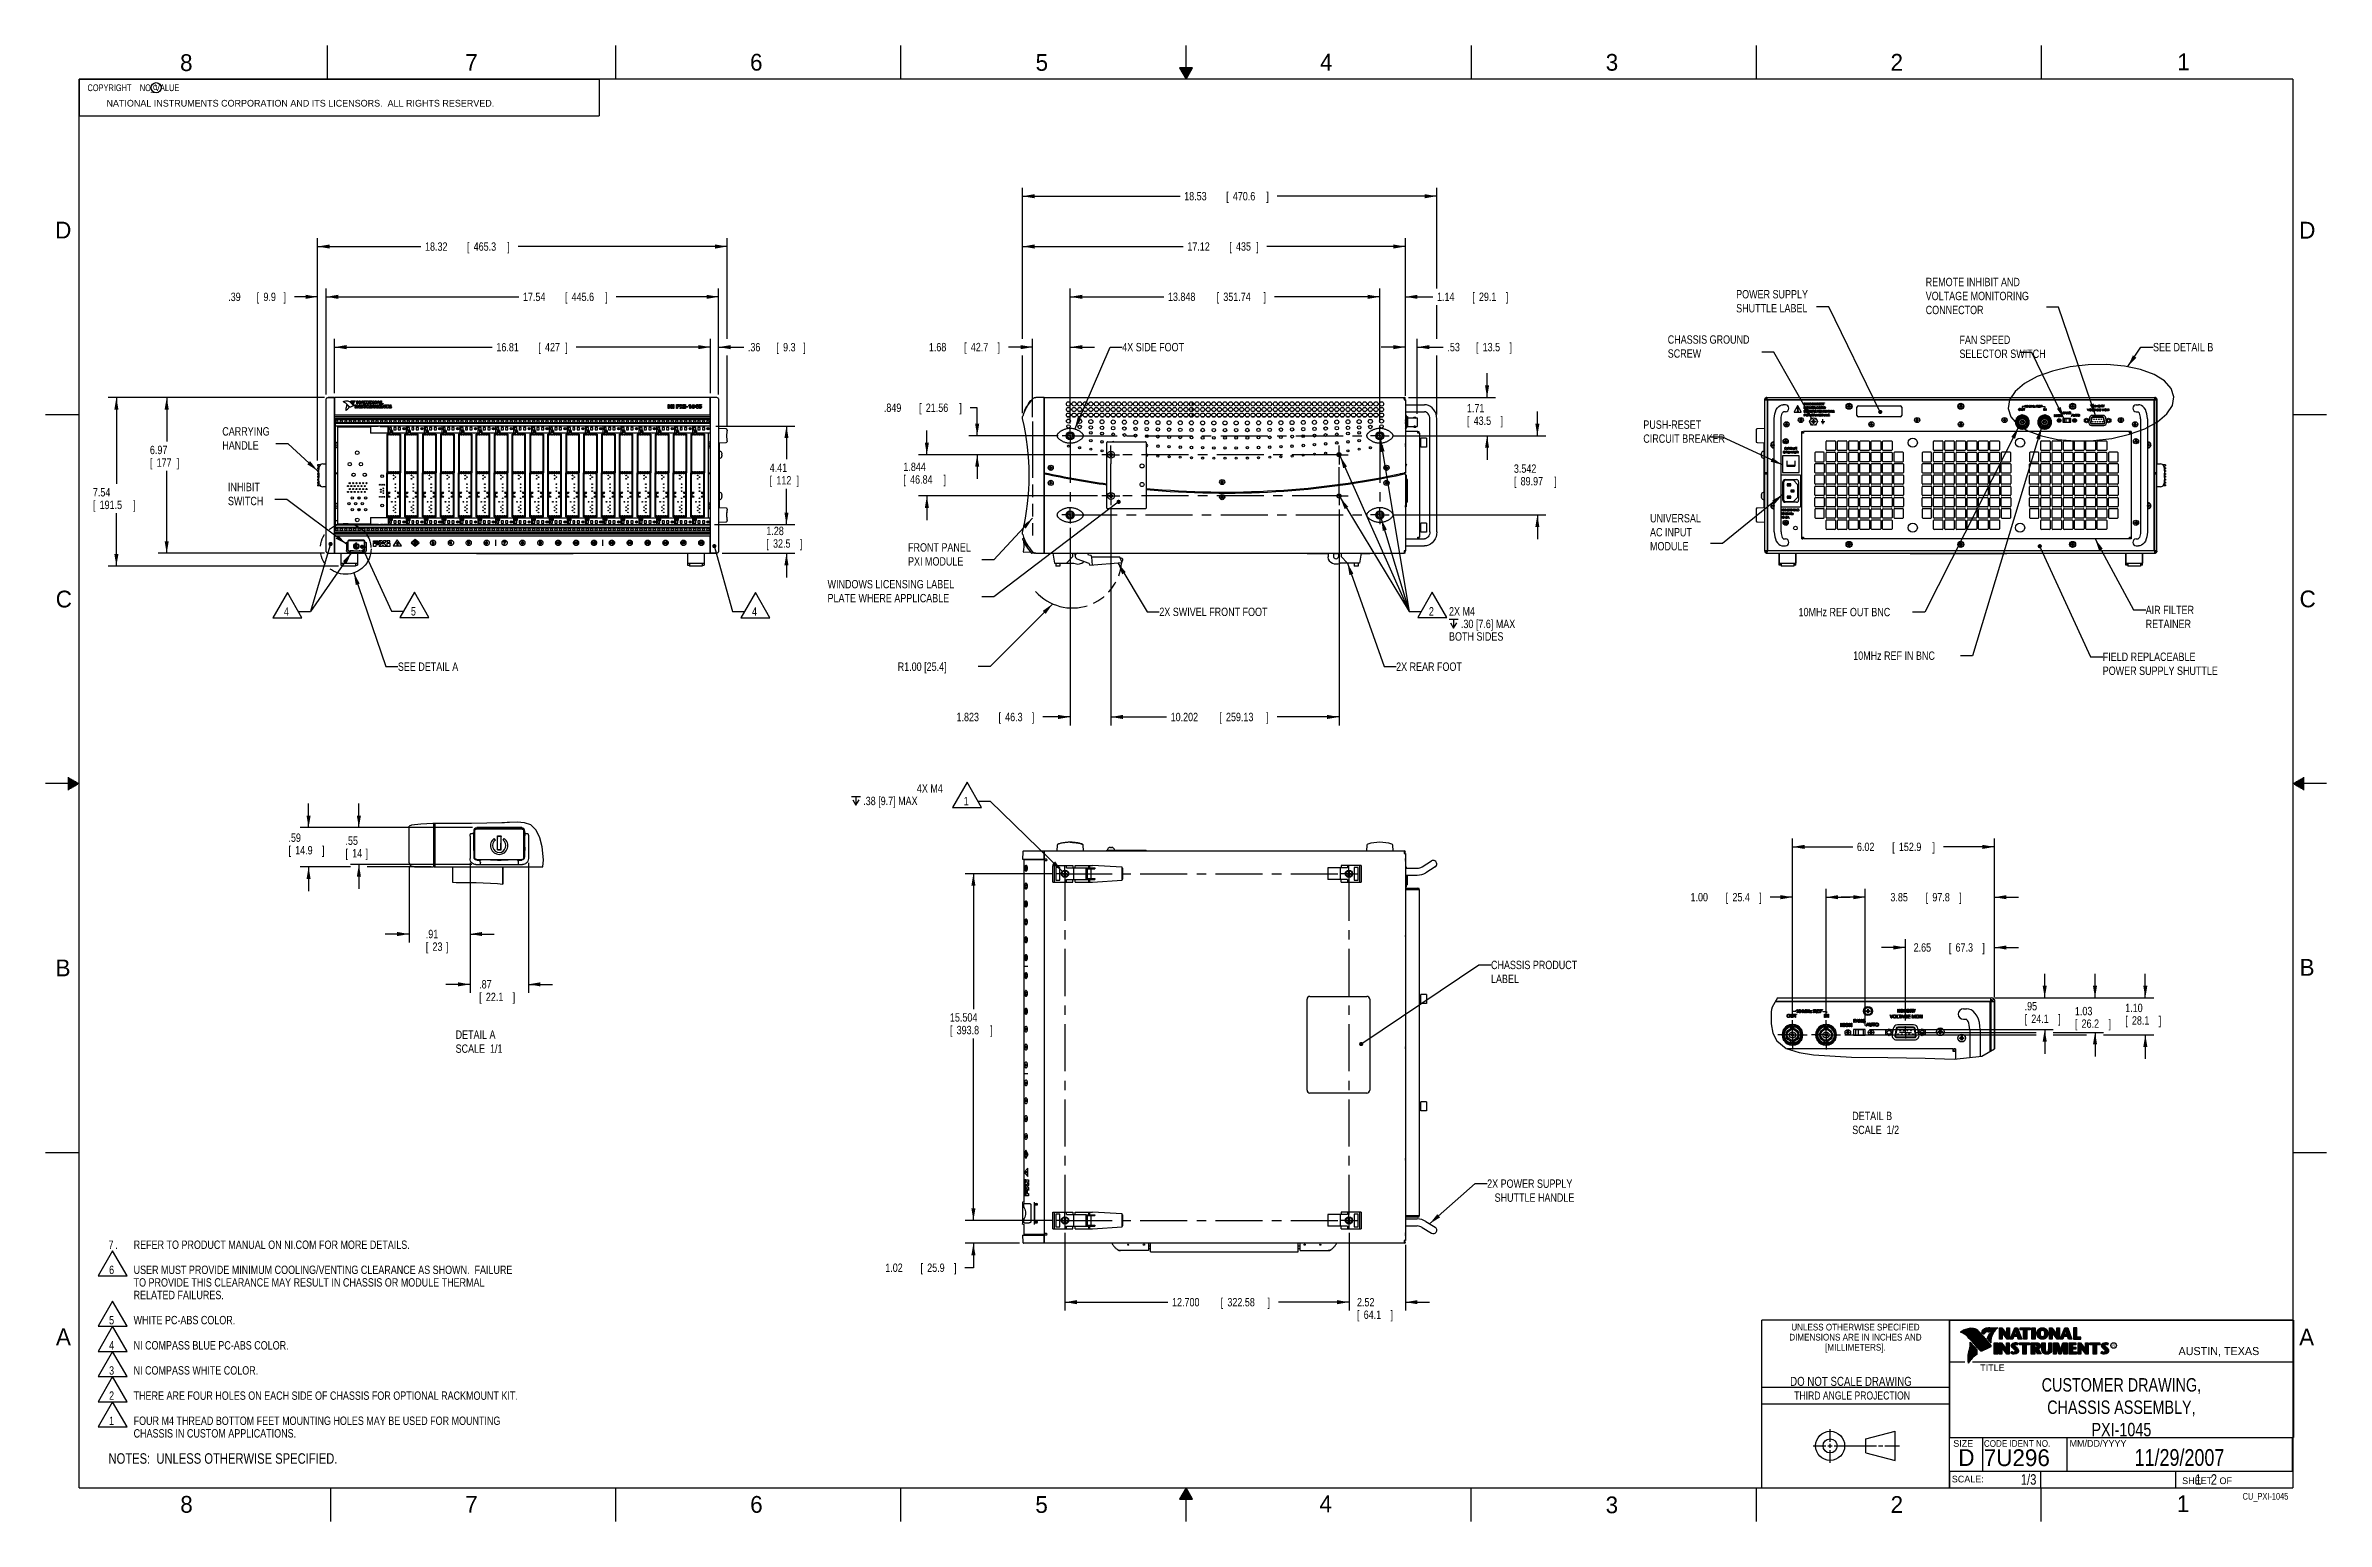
# Model space of a CAD drawing. Header units: inches. Extents: x 0 to 34, y 0 to 22.
import ezdxf
from ezdxf.enums import TextEntityAlignment as Align

# ---------------------------------------------------------------- set-up
doc = ezdxf.new("R2010")
doc.units = ezdxf.units.IN
doc.header["$LTSCALE"] = 1.87
doc.header["$MEASUREMENT"] = 0
doc.linetypes.add('CENTER', pattern=[0.6, 0.375, -0.075, 0.075, -0.075])
doc.linetypes.add('PHANTOM', pattern=[0.8, 0.45, -0.05, 0.1, -0.05, 0.1, -0.05])
doc.layers.get('0').update_dxf_attribs({"linetype": 'CONTINUOUS'})
for name, color, linetype in [('03___PRT_ALL_CURVES', 7, 'CONTINUOUS'), ('COSMETIC', 7, 'CONTINUOUS'), ('DATUMCURVES', 7, 'CONTINUOUS'), ('DEFAULT_1', 7, 'CENTER'), ('DEFAULT_3', 7, 'PHANTOM'), ('DETAIL', 7, 'CONTINUOUS'), ('DIMENSIONS', 7, 'CONTINUOUS')]:
    doc.layers.add(name, color=color, linetype=linetype)
doc.styles.get("Standard").update_dxf_attribs({"font": 'txt', "width": 0.8})
doc.dimstyles.new('DIMSTYLE_1', dxfattribs={"dimtxt": 0.125, "dimasz": 0.18, "dimexe": 0.18, "dimexo": 0.0625, "dimgap": 0.09, "dimtad": 0, "dimtih": 1, "dimtoh": 1, "dimlfac": 3, "dimzin": 4, "dimdsep": 46, "dimtxsty": 'STANDARD', "dimblk": '_FILLED', "dimblk1": '_FILLED', "dimblk2": '_FILLED', "dimcen": 0.09, "dimadec": 0, "dimazin": 0, "dimtp": 0.01, "dimtm": 0.01, "dimtfac": 1, "dimtofl": 0, "dimtmove": 0, "dimatfit": 3, "dimldrblk": '_FILLED', "dimfxl": 1, "dimtolj": 1, "dimtzin": 4, "dimarcsym": 0})
doc.dimstyles.new('DIMSTYLE_2', dxfattribs={"dimtxt": 0.125, "dimasz": 0.18, "dimexe": 0.18, "dimexo": 0.0625, "dimgap": 0.09, "dimtad": 0, "dimtih": 1, "dimtoh": 1, "dimdec": 3, "dimlfac": 3, "dimzin": 4, "dimdsep": 46, "dimtxsty": 'STANDARD', "dimblk": '_FILLED', "dimblk1": '_FILLED', "dimblk2": '_FILLED', "dimcen": 0.09, "dimadec": 0, "dimazin": 0, "dimtp": 0.001, "dimtm": 0.001, "dimtfac": 1, "dimtdec": 3, "dimtofl": 0, "dimtmove": 0, "dimatfit": 3, "dimldrblk": '_FILLED', "dimfxl": 1, "dimtolj": 1, "dimtzin": 4, "dimarcsym": 0})
doc.dimstyles.new('DIMSTYLE_3', dxfattribs={"dimtxt": 0.125, "dimasz": 0.18, "dimexe": 0.18, "dimexo": 0.0625, "dimgap": 0.09, "dimtad": 0, "dimtih": 1, "dimtoh": 1, "dimzin": 4, "dimdsep": 46, "dimtxsty": 'STANDARD', "dimblk": '_FILLED', "dimblk1": '_FILLED', "dimblk2": '_FILLED', "dimcen": 0.09, "dimadec": 0, "dimazin": 0, "dimtp": 0.01, "dimtm": 0.01, "dimtfac": 1, "dimtofl": 0, "dimtmove": 0, "dimatfit": 3, "dimldrblk": '_FILLED', "dimfxl": 1, "dimtolj": 1, "dimtzin": 4, "dimarcsym": 0})
doc.dimstyles.new('DIMSTYLE_4', dxfattribs={"dimtxt": 0.125, "dimasz": 0.18, "dimexe": 0.18, "dimexo": 0.0625, "dimgap": 0.09, "dimtad": 0, "dimtih": 1, "dimtoh": 1, "dimlfac": 2, "dimzin": 4, "dimdsep": 46, "dimtxsty": 'STANDARD', "dimblk": '_FILLED', "dimblk1": '_FILLED', "dimblk2": '_FILLED', "dimcen": 0.09, "dimadec": 0, "dimazin": 0, "dimtp": 0.01, "dimtm": 0.01, "dimtfac": 1, "dimtofl": 0, "dimtmove": 0, "dimatfit": 3, "dimldrblk": '_FILLED', "dimfxl": 1, "dimtolj": 1, "dimtzin": 4, "dimarcsym": 0})

msp = doc.modelspace()

# ---------------------------------------------------------------- texts
at = {"color": 2, "linetype": 'CONTINUOUS'}
for s, height, p in [('8', 0.25, (2.00464, 21.62133)), ('7', 0.25, (6.25565, 21.62429)), ('6', 0.25, (10.50119, 21.62725)), ('5', 0.25, (14.75766, 21.62474)), ('4', 0.25, (18.99773, 21.6277)), ('3', 0.25, (23.25697, 21.62594)), ('2', 0.25, (27.50251, 21.62616)), ('1', 0.25, (31.77814, 21.63259)), ('NATIONAL INSTRUMENTS CORPORATION AND ITS LICENSORS.  ALL RIGHTS RESERVED.', 0.1, (0.90712, 21.09112)), ('c', 0.1, (1.59898, 21.33883)), ('D', 0.25, (0.14243, 19.125)), ('D', 0.25, (33.59469, 19.12364)), ('C', 0.25, (0.15083, 13.62462)), ('C', 0.25, (33.6004, 13.62673)), ('B', 0.25, (0.14837, 8.12572)), ('B', 0.25, (33.6006, 8.13454)), ('A', 0.25, (0.15407, 2.62607)), ('A', 0.25, (33.5939, 2.62275)), ('R', 0.04198, (30.80762, 2.59937)), ('AUSTIN, TEXAS', 0.12, (31.79573, 2.479)), ('TITLE', 0.1, (28.8397, 2.23972)), ('SIZE', 0.1, (28.43795, 1.11181)), ('MM/DD/YYYY', 0.1, (30.17212, 1.11211)), ('SCALE:', 0.1, (28.41638, 0.58064)), ('8', 0.25, (2.00741, 0.12911)), ('7', 0.25, (6.25527, 0.12866)), ('6', 0.25, (10.50327, 0.12843)), ('5', 0.25, (14.75404, 0.12622)), ('4', 0.25, (18.98838, 0.13692)), ('3', 0.25, (23.25553, 0.12104)), ('2', 0.25, (27.50353, 0.12628)), ('1', 0.25, (31.77062, 0.13897)), ('SHEET   OF', 0.1, (31.84991, 0.55572))]:
    msp.add_text(s, height=height, dxfattribs=at).set_placement(p)
for s, height, width, p in [('DIMENSIONS ARE IN INCHES AND', 0.1, 0.9, (26.97988, 2.69593)), ('UNLESS OTHERWISE SPECIFIED', 0.1, 0.9, (26.97988, 2.84593)), ('[MILLIMETERS].', 0.1, 0.9, (26.97988, 2.54593)), ('THIRD ANGLE PROJECTION', 0.12, 0.8, (26.9296, 1.81677))]:
    msp.add_text(s, height=height, dxfattribs=dict(at, width=width)).set_placement(p, align=Align.CENTER)
at = {"color": 7, "linetype": 'CONTINUOUS', "width": 0.8}
for s, height, p in [('DO NOT SCALE DRAWING', 0.135, (26.91267, 2.01989)), ('11/29/2007', 0.25, (31.81002, 0.82802))]:
    msp.add_text(s, height=height, dxfattribs=at).set_placement(p, align=Align.CENTER)
at = {"color": 7, "linetype": 'CONTINUOUS'}
for s, p in [('D  ', (28.51282, 0.82639)), ('7U296', (28.89285, 0.82447))]:
    msp.add_text(s, height=0.25, dxfattribs=at).set_placement(p)
at = {"color": 2, "linetype": 'CONTINUOUS', "width": 0.9}
msp.add_text('CODE IDENT NO.', height=0.1, dxfattribs=at).set_placement((28.89492, 1.11148))
at = {"color": 7, "linetype": 'CONTINUOUS', "width": 0.8}
msp.add_text('1/3', height=0.15625, dxfattribs=at).set_placement((29.67704, 0.54691), align=Align.RIGHT)
at = {"color": 2, "linetype": 'CONTINUOUS', "width": 0.8}
msp.add_text('CU_PXI-1045', height=0.1, dxfattribs=at).set_placement((33.43277, 0.32355), align=Align.RIGHT)
at = {"color": 2, "linetype": 'CONTINUOUS', "insert": (0.56253, 21.42188), "char_height": 0.1, "width": 1.84, "attachment_point": 1}
msp.add_mtext('  COPYRIGHT    NO_VALUE', dxfattribs=at)
at = {"color": 7, "linetype": 'CONTINUOUS'}
for s, insert, char_height, width, attachment_point in [('CUSTOMER DRAWING,\\PCHASSIS ASSEMBLY,\\PPXI-1045', (30.9443, 2.13533), 0.2, 2.72, 2), ('     1   2', (31.81252, 0.70312), 0.15625, 1.25, 1)]:
    msp.add_mtext(s, dxfattribs=dict(at, insert=insert, char_height=char_height, width=width, attachment_point=attachment_point))
at = {"layer": 'DETAIL', "color": 2, "linetype": 'CONTINUOUS', "width": 0.8}
for s, p in [('4X SIDE FOOT', (16.04977, 17.44269)), ('2X SWIVEL FRONT FOOT', (16.60236, 13.49629)), ('10MHz REF OUT BNC', (26.13175, 13.49298)), ('10MHz REF IN BNC', (26.94579, 12.84305)), ('R1.00 [25.4]', (12.70234, 12.67928)), ('2X REAR FOOT', (20.13224, 12.67928))]:
    msp.add_text(s, height=0.125, dxfattribs=at).set_placement(p)
at = {"layer": 'DETAIL', "color": 2, "linetype": 'CONTINUOUS', "char_height": 0.125, "attachment_point": 1}
for s, insert, width in [('REMOTE INHIBIT AND\\PVOLTAGE MONITORING\\PCONNECTOR', (28.02727, 18.53863), 1.8), ('POWER SUPPLY\\PSHUTTLE LABEL', (25.20138, 18.35644), 1.3), ('CHASSIS GROUND\\PSCREW', (24.18163, 17.681), 1.4), ('FAN SPEED\\PSELECTOR SWITCH', (28.52976, 17.67736), 1.5), ('SEE DETAIL B', (31.41579, 17.56769), 1.225), ('PUSH-RESET\\PCIRCUIT BREAKER', (23.81752, 16.41233), 1.5), ('CARRYING\\PHANDLE', (2.6335, 16.31158), 0.8), ('INHIBIT\\PSWITCH', (2.71823, 15.4824), 0.7), ('UNIVERSAL\\PAC INPUT\\PMODULE', (23.91752, 15.01716), 0.9), ('FRONT PANEL\\PPXI MODULE', (12.85671, 14.58206), 1.1), ('WINDOWS LICENSING LABEL\\PPLATE WHERE APPLICABLE', (11.65671, 14.03434), 2.3), ('AIR FILTER\\PRETAINER', (31.30619, 13.64935), 1), ('FIELD REPLACEABLE\\PPOWER SUPPLY SHUTTLE', (30.66576, 12.95172), 2), ('SEE DETAIL A', (5.25154, 12.80428), 1.225), ('CHASSIS PRODUCT\\PLABEL', (21.54671, 8.35797), 1.5), ('DETAIL A\\PSCALE  1/1', (6.11194, 7.31855), 1), ('DETAIL B\\PSCALE  1/2', (26.93147, 6.10718), 1), ('2X POWER SUPPLY\\P   SHUTTLE HANDLE', (21.48914, 5.09772), 1.7)]:
    msp.add_mtext(s, dxfattribs=dict(at, insert=insert, width=width))

# ---------------------------------------------------------------- blocks, each defined once
blk = doc.blocks.new('_FILLED')
at = {"color": 0, "linetype": 'BYBLOCK'}
blk.add_solid([(0, 0), (-1, 0.17), (-1, -0.17)], dxfattribs=at)
blk = doc.blocks.new('*D0')
at = {"layer": 'DIMENSIONS', "color": 2, "linetype": 'CONTINUOUS'}
for p, q in [((14.713, 17.505), (14.355, 17.505)), ((14.713, 16.46), (14.713, 17.63)), ((15.274, 16.366), (15.274, 17.63)), ((15.274, 17.505), (15.634, 17.505))]:
    blk.add_line(p, q, dxfattribs=at)
at = {"layer": 'DIMENSIONS', "color": 2, "linetype": 'CONTINUOUS', "xscale": 0.18, "yscale": 0.18, "zscale": 0.18}
blk.add_blockref('_FILLED', (14.713, 17.505), dxfattribs=at)
at = {"layer": 'DIMENSIONS', "color": 2, "linetype": 'CONTINUOUS', "xscale": 0.18, "yscale": 0.18, "zscale": 0.18, "rotation": 180}
blk.add_blockref('_FILLED', (15.274, 17.505), dxfattribs=at)
at = {"layer": 'DIMENSIONS', "color": 2, "linetype": 'CONTINUOUS', "width": 0.8}
for s, p in [('1.68', (13.167, 17.443)), ('[', (13.692, 17.443)), ('42.7', (13.792, 17.443)), (']', (14.192, 17.443))]:
    blk.add_text(s, height=0.125, dxfattribs=at).set_placement(p)
blk = doc.blocks.new('*D1')
at = {"layer": 'DIMENSIONS', "color": 2, "linetype": 'CONTINUOUS'}
for p, q in [((4.055, 15.814), (4.055, 18.38)), ((4.184, 16.797), (4.184, 18.38)), ((4.055, 18.255), (3.71, 18.255)), ((4.184, 18.255), (4.544, 18.255))]:
    blk.add_line(p, q, dxfattribs=at)
at = {"layer": 'DIMENSIONS', "color": 2, "linetype": 'CONTINUOUS', "xscale": 0.18, "yscale": 0.18, "zscale": 0.18}
blk.add_blockref('_FILLED', (4.055, 18.255), dxfattribs=at)
at = {"layer": 'DIMENSIONS', "color": 2, "linetype": 'CONTINUOUS', "xscale": 0.18, "yscale": 0.18, "zscale": 0.18, "rotation": 180}
blk.add_blockref('_FILLED', (4.184, 18.255), dxfattribs=at)
at = {"layer": 'DIMENSIONS', "color": 2, "linetype": 'CONTINUOUS', "width": 0.8}
for s, p in [('.39', (2.722, 18.192)), ('[', (3.147, 18.192)), ('9.9', (3.247, 18.192)), (']', (3.547, 18.192))]:
    blk.add_text(s, height=0.125, dxfattribs=at).set_placement(p)
blk = doc.blocks.new('*D2')
at = {"layer": 'DIMENSIONS', "color": 2, "linetype": 'CONTINUOUS'}
for p, q in [((4.184, 16.797), (4.184, 18.38)), ((10.032, 16.797), (10.032, 18.38)), ((4.184, 18.255), (7.053, 18.255)), ((10.032, 18.255), (8.503, 18.255))]:
    blk.add_line(p, q, dxfattribs=at)
at = {"layer": 'DIMENSIONS', "color": 2, "linetype": 'CONTINUOUS', "xscale": 0.18, "yscale": 0.18, "zscale": 0.18, "rotation": 180}
blk.add_blockref('_FILLED', (4.184, 18.255), dxfattribs=at)
at = {"layer": 'DIMENSIONS', "color": 2, "linetype": 'CONTINUOUS', "xscale": 0.18, "yscale": 0.18, "zscale": 0.18}
blk.add_blockref('_FILLED', (10.032, 18.255), dxfattribs=at)
at = {"layer": 'DIMENSIONS', "color": 2, "linetype": 'CONTINUOUS', "width": 0.8}
for s, p in [('17.54', (7.116, 18.192)), ('[', (7.741, 18.192)), ('445.6', (7.841, 18.192)), (']', (8.341, 18.192))]:
    blk.add_text(s, height=0.125, dxfattribs=at).set_placement(p)
blk = doc.blocks.new('*D3')
at = {"layer": 'DIMENSIONS', "color": 2, "linetype": 'CONTINUOUS'}
for p, q in [((4.055, 15.814), (4.055, 19.13)), ((10.161, 17.63), (10.161, 19.13)), ((4.055, 19.005), (5.594, 19.005)), ((10.161, 19.005), (7.044, 19.005)), ((10.161, 16.331), (10.161, 17.38))]:
    blk.add_line(p, q, dxfattribs=at)
at = {"layer": 'DIMENSIONS', "color": 2, "linetype": 'CONTINUOUS', "xscale": 0.18, "yscale": 0.18, "zscale": 0.18, "rotation": 180}
blk.add_blockref('_FILLED', (4.055, 19.005), dxfattribs=at)
at = {"layer": 'DIMENSIONS', "color": 2, "linetype": 'CONTINUOUS', "xscale": 0.18, "yscale": 0.18, "zscale": 0.18}
blk.add_blockref('_FILLED', (10.161, 19.005), dxfattribs=at)
at = {"layer": 'DIMENSIONS', "color": 2, "linetype": 'CONTINUOUS', "width": 0.8}
for s, p in [('18.32', (5.656, 18.942)), ('[', (6.281, 18.942)), ('465.3', (6.381, 18.942)), (']', (6.881, 18.942))]:
    blk.add_text(s, height=0.125, dxfattribs=at).set_placement(p)
blk = doc.blocks.new('*D4')
at = {"layer": 'DIMENSIONS', "color": 2, "linetype": 'CONTINUOUS'}
for p, q in [((4.156, 16.755), (1.68, 16.755)), ((1.805, 16.755), (1.805, 16.097)), ((1.805, 14.432), (1.805, 15.66)), ((4.156, 14.432), (1.68, 14.432))]:
    blk.add_line(p, q, dxfattribs=at)
at = {"layer": 'DIMENSIONS', "color": 2, "linetype": 'CONTINUOUS', "xscale": 0.18, "yscale": 0.18, "zscale": 0.18}
for p, rotation in [((1.805, 16.755), 90), ((1.805, 14.432), 270)]:
    blk.add_blockref('_FILLED', p, dxfattribs=dict(at, rotation=rotation))
at = {"layer": 'DIMENSIONS', "color": 2, "linetype": 'CONTINUOUS', "width": 0.8}
for s, p in [('6.97', (1.555, 15.91)), ('[', (1.555, 15.722)), ('177', (1.655, 15.722)), (']', (1.955, 15.722))]:
    blk.add_text(s, height=0.125, dxfattribs=at).set_placement(p)
blk = doc.blocks.new('*D5')
at = {"layer": 'DIMENSIONS', "color": 2, "linetype": 'CONTINUOUS'}
for p, q in [((4.156, 16.755), (0.93, 16.755)), ((1.055, 16.755), (1.055, 15.466)), ((1.055, 14.242), (1.055, 15.029)), ((4.366, 14.242), (0.93, 14.242))]:
    blk.add_line(p, q, dxfattribs=at)
at = {"layer": 'DIMENSIONS', "color": 2, "linetype": 'CONTINUOUS', "xscale": 0.18, "yscale": 0.18, "zscale": 0.18}
for p, rotation in [((1.055, 16.755), 90), ((1.055, 14.242), 270)]:
    blk.add_blockref('_FILLED', p, dxfattribs=dict(at, rotation=rotation))
at = {"layer": 'DIMENSIONS', "color": 2, "linetype": 'CONTINUOUS', "width": 0.8}
for s, p in [('7.54', (0.705, 15.279)), ('[', (0.705, 15.091)), ('191.5', (0.805, 15.091)), (']', (1.305, 15.091))]:
    blk.add_text(s, height=0.125, dxfattribs=at).set_placement(p)
blk = doc.blocks.new('*D6')
at = {"layer": 'DIMENSIONS', "color": 2, "linetype": 'CONTINUOUS'}
for p, q in [((15.274, 16.366), (15.274, 18.38)), ((19.89, 16.384), (19.89, 18.38)), ((15.274, 18.255), (16.668, 18.255)), ((19.89, 18.255), (18.318, 18.255))]:
    blk.add_line(p, q, dxfattribs=at)
at = {"layer": 'DIMENSIONS', "color": 2, "linetype": 'CONTINUOUS', "xscale": 0.18, "yscale": 0.18, "zscale": 0.18, "rotation": 180}
blk.add_blockref('_FILLED', (15.274, 18.255), dxfattribs=at)
at = {"layer": 'DIMENSIONS', "color": 2, "linetype": 'CONTINUOUS', "xscale": 0.18, "yscale": 0.18, "zscale": 0.18}
blk.add_blockref('_FILLED', (19.89, 18.255), dxfattribs=at)
at = {"layer": 'DIMENSIONS', "color": 2, "linetype": 'CONTINUOUS', "width": 0.8}
for s, p in [('13.848', (16.731, 18.193)), ('[', (17.456, 18.193)), ('351.74', (17.556, 18.193)), (']', (18.156, 18.193))]:
    blk.add_text(s, height=0.125, dxfattribs=at).set_placement(p)
blk = doc.blocks.new('*D7')
at = {"layer": 'DIMENSIONS', "color": 2, "linetype": 'CONTINUOUS'}
for p, q in [((14.563, 17.63), (14.563, 19.13)), ((20.271, 16.781), (20.271, 19.13)), ((14.563, 19.005), (16.957, 19.005)), ((20.271, 19.005), (18.207, 19.005)), ((14.563, 16.523), (14.563, 17.38))]:
    blk.add_line(p, q, dxfattribs=at)
at = {"layer": 'DIMENSIONS', "color": 2, "linetype": 'CONTINUOUS', "xscale": 0.18, "yscale": 0.18, "zscale": 0.18, "rotation": 180}
blk.add_blockref('_FILLED', (14.563, 19.005), dxfattribs=at)
at = {"layer": 'DIMENSIONS', "color": 2, "linetype": 'CONTINUOUS', "xscale": 0.18, "yscale": 0.18, "zscale": 0.18}
blk.add_blockref('_FILLED', (20.271, 19.005), dxfattribs=at)
at = {"layer": 'DIMENSIONS', "color": 2, "linetype": 'CONTINUOUS', "width": 0.8}
for s, p in [('17.12', (17.02, 18.943)), ('[', (17.645, 18.943)), ('435', (17.745, 18.943)), (']', (18.045, 18.943))]:
    blk.add_text(s, height=0.125, dxfattribs=at).set_placement(p)
blk = doc.blocks.new('*D8')
at = {"layer": 'DIMENSIONS', "color": 2, "linetype": 'CONTINUOUS'}
for p, q in [((14.563, 18.05), (14.563, 19.88)), ((14.563, 19.755), (16.911, 19.755)), ((20.738, 19.755), (18.361, 19.755)), ((20.738, 18.38), (20.738, 19.88)), ((20.738, 17.63), (20.738, 18.13)), ((20.738, 16.5), (20.738, 17.38))]:
    blk.add_line(p, q, dxfattribs=at)
at = {"layer": 'DIMENSIONS', "color": 2, "linetype": 'CONTINUOUS', "xscale": 0.18, "yscale": 0.18, "zscale": 0.18, "rotation": 180}
blk.add_blockref('_FILLED', (14.563, 19.755), dxfattribs=at)
at = {"layer": 'DIMENSIONS', "color": 2, "linetype": 'CONTINUOUS', "xscale": 0.18, "yscale": 0.18, "zscale": 0.18}
blk.add_blockref('_FILLED', (20.738, 19.755), dxfattribs=at)
at = {"layer": 'DIMENSIONS', "color": 2, "linetype": 'CONTINUOUS', "width": 0.8}
for s, p in [('18.53', (16.973, 19.693)), ('[', (17.598, 19.693)), ('470.6', (17.698, 19.693)), (']', (18.198, 19.693))]:
    blk.add_text(s, height=0.125, dxfattribs=at).set_placement(p)
blk = doc.blocks.new('*D9')
at = {"layer": 'DIMENSIONS', "color": 2, "linetype": 'CONTINUOUS'}
for p, q in [((19.89, 16.384), (19.89, 18.38)), ((20.271, 16.781), (20.271, 18.38)), ((19.89, 18.255), (19.53, 18.255)), ((20.271, 18.255), (20.68, 18.255))]:
    blk.add_line(p, q, dxfattribs=at)
at = {"layer": 'DIMENSIONS', "color": 2, "linetype": 'CONTINUOUS', "xscale": 0.18, "yscale": 0.18, "zscale": 0.18}
blk.add_blockref('_FILLED', (19.89, 18.255), dxfattribs=at)
at = {"layer": 'DIMENSIONS', "color": 2, "linetype": 'CONTINUOUS', "xscale": 0.18, "yscale": 0.18, "zscale": 0.18, "rotation": 180}
blk.add_blockref('_FILLED', (20.271, 18.255), dxfattribs=at)
at = {"layer": 'DIMENSIONS', "color": 2, "linetype": 'CONTINUOUS', "width": 0.8}
for s, p in [('1.14', (20.742, 18.193)), ('[', (21.267, 18.193)), ('29.1', (21.367, 18.193)), (']', (21.767, 18.193))]:
    blk.add_text(s, height=0.125, dxfattribs=at).set_placement(p)
blk = doc.blocks.new('*D10')
at = {"layer": 'DIMENSIONS', "color": 2, "linetype": 'CONTINUOUS'}
for p, q in [((21.488, 16.755), (21.488, 17.115)), ((20.316, 16.755), (21.613, 16.755)), ((20.089, 16.184), (21.613, 16.184)), ((21.488, 16.184), (21.488, 15.824))]:
    blk.add_line(p, q, dxfattribs=at)
at = {"layer": 'DIMENSIONS', "color": 2, "linetype": 'CONTINUOUS', "xscale": 0.18, "yscale": 0.18, "zscale": 0.18}
for p, rotation in [((21.488, 16.755), 270), ((21.488, 16.184), 90)]:
    blk.add_blockref('_FILLED', p, dxfattribs=dict(at, rotation=rotation))
at = {"layer": 'DIMENSIONS', "color": 2, "linetype": 'CONTINUOUS', "width": 0.8}
for s, p in [('[', (21.188, 16.346)), ('1.71', (21.188, 16.533)), ('43.5', (21.288, 16.346)), (']', (21.688, 16.346))]:
    blk.add_text(s, height=0.125, dxfattribs=at).set_placement(p)
blk = doc.blocks.new('*D11')
at = {"layer": 'DIMENSIONS', "color": 2, "linetype": 'CONTINUOUS'}
for p, q in [((22.238, 16.184), (22.238, 16.544)), ((20.089, 16.184), (22.363, 16.184)), ((20.089, 15.003), (22.363, 15.003)), ((22.238, 15.003), (22.238, 14.643))]:
    blk.add_line(p, q, dxfattribs=at)
at = {"layer": 'DIMENSIONS', "color": 2, "linetype": 'CONTINUOUS', "xscale": 0.18, "yscale": 0.18, "zscale": 0.18}
for p, rotation in [((22.238, 16.184), 270), ((22.238, 15.003), 90)]:
    blk.add_blockref('_FILLED', p, dxfattribs=dict(at, rotation=rotation))
at = {"layer": 'DIMENSIONS', "color": 2, "linetype": 'CONTINUOUS', "width": 0.8}
for s, p in [('3.542', (21.888, 15.632)), ('[', (21.888, 15.444)), ('89.97', (21.988, 15.444)), (']', (22.488, 15.444))]:
    blk.add_text(s, height=0.125, dxfattribs=at).set_placement(p)
blk = doc.blocks.new('*D12')
at = {"layer": 'DIMENSIONS', "color": 2, "linetype": 'CONTINUOUS'}
for p, q in [((15.881, 15.087), (15.881, 11.867)), ((19.282, 15.087), (19.282, 11.867)), ((15.881, 11.992), (16.709, 11.992)), ((19.282, 11.992), (18.359, 11.992))]:
    blk.add_line(p, q, dxfattribs=at)
at = {"layer": 'DIMENSIONS', "color": 2, "linetype": 'CONTINUOUS', "xscale": 0.18, "yscale": 0.18, "zscale": 0.18, "rotation": 180}
blk.add_blockref('_FILLED', (15.881, 11.992), dxfattribs=at)
at = {"layer": 'DIMENSIONS', "color": 2, "linetype": 'CONTINUOUS', "xscale": 0.18, "yscale": 0.18, "zscale": 0.18}
blk.add_blockref('_FILLED', (19.282, 11.992), dxfattribs=at)
at = {"layer": 'DIMENSIONS', "color": 2, "linetype": 'CONTINUOUS', "width": 0.8}
for s, p in [('10.202', (16.771, 11.929)), ('[', (17.496, 11.929)), ('259.13', (17.596, 11.929)), (']', (18.196, 11.929))]:
    blk.add_text(s, height=0.125, dxfattribs=at).set_placement(p)
blk = doc.blocks.new('*D13')
at = {"layer": 'DIMENSIONS', "color": 2, "linetype": 'CONTINUOUS'}
for p, q in [((15.881, 15.087), (15.881, 11.867)), ((15.274, 14.811), (15.274, 11.867)), ((15.274, 11.992), (14.867, 11.992)), ((15.881, 11.992), (16.241, 11.992))]:
    blk.add_line(p, q, dxfattribs=at)
at = {"layer": 'DIMENSIONS', "color": 2, "linetype": 'CONTINUOUS', "xscale": 0.18, "yscale": 0.18, "zscale": 0.18}
blk.add_blockref('_FILLED', (15.274, 11.992), dxfattribs=at)
at = {"layer": 'DIMENSIONS', "color": 2, "linetype": 'CONTINUOUS', "xscale": 0.18, "yscale": 0.18, "zscale": 0.18, "rotation": 180}
blk.add_blockref('_FILLED', (15.881, 11.992), dxfattribs=at)
at = {"layer": 'DIMENSIONS', "color": 2, "linetype": 'CONTINUOUS', "width": 0.8}
for s, p in [('1.823', (13.579, 11.929)), ('[', (14.204, 11.929)), ('46.3', (14.304, 11.929)), (']', (14.704, 11.929))]:
    blk.add_text(s, height=0.125, dxfattribs=at).set_placement(p)
blk = doc.blocks.new('*D14')
at = {"layer": 'DIMENSIONS', "color": 2, "linetype": 'CONTINUOUS'}
for p, q in [((13.137, 15.901), (13.137, 16.261)), ((15.682, 15.901), (13.012, 15.901)), ((15.682, 15.286), (13.012, 15.286)), ((13.137, 15.286), (13.137, 14.926))]:
    blk.add_line(p, q, dxfattribs=at)
at = {"layer": 'DIMENSIONS', "color": 2, "linetype": 'CONTINUOUS', "xscale": 0.18, "yscale": 0.18, "zscale": 0.18}
for p, rotation in [((13.137, 15.901), 270), ((13.137, 15.286), 90)]:
    blk.add_blockref('_FILLED', p, dxfattribs=dict(at, rotation=rotation))
at = {"layer": 'DIMENSIONS', "color": 2, "linetype": 'CONTINUOUS', "width": 0.8}
for s, p in [('1.844', (12.787, 15.658)), ('[', (12.787, 15.47)), ('46.84', (12.887, 15.47)), (']', (13.387, 15.47))]:
    blk.add_text(s, height=0.125, dxfattribs=at).set_placement(p)
blk = doc.blocks.new('*D15')
at = {"layer": 'DIMENSIONS', "color": 2, "linetype": 'CONTINUOUS'}
for p, q in [((13.887, 16.601), (13.783, 16.601)), ((13.887, 16.184), (13.887, 16.601)), ((15.092, 16.184), (13.762, 16.184)), ((15.682, 15.901), (13.762, 15.901)), ((13.887, 15.901), (13.887, 15.541))]:
    blk.add_line(p, q, dxfattribs=at)
at = {"layer": 'DIMENSIONS', "color": 2, "linetype": 'CONTINUOUS', "xscale": 0.18, "yscale": 0.18, "zscale": 0.18}
for p, rotation in [((13.887, 16.184), 270), ((13.887, 15.901), 90)]:
    blk.add_blockref('_FILLED', p, dxfattribs=dict(at, rotation=rotation))
at = {"layer": 'DIMENSIONS', "color": 2, "linetype": 'CONTINUOUS', "width": 0.8}
for s, p in [('.849', (12.496, 16.539)), ('[', (13.021, 16.539)), ('21.56', (13.121, 16.539)), (']', (13.621, 16.539))]:
    blk.add_text(s, height=0.125, dxfattribs=at).set_placement(p)
blk = doc.blocks.new('*D16')
at = {"layer": 'DIMENSIONS', "color": 2, "linetype": 'CONTINUOUS'}
for p, q in [((15.196, 4.303), (15.196, 3.143)), ((19.43, 4.303), (19.43, 3.143)), ((15.196, 3.268), (16.73, 3.268)), ((19.43, 3.268), (18.38, 3.268))]:
    blk.add_line(p, q, dxfattribs=at)
at = {"layer": 'DIMENSIONS', "color": 2, "linetype": 'CONTINUOUS', "xscale": 0.18, "yscale": 0.18, "zscale": 0.18, "rotation": 180}
blk.add_blockref('_FILLED', (15.196, 3.268), dxfattribs=at)
at = {"layer": 'DIMENSIONS', "color": 2, "linetype": 'CONTINUOUS', "xscale": 0.18, "yscale": 0.18, "zscale": 0.18}
blk.add_blockref('_FILLED', (19.43, 3.268), dxfattribs=at)
at = {"layer": 'DIMENSIONS', "color": 2, "linetype": 'CONTINUOUS', "width": 0.8}
for s, p in [('12.700', (16.792, 3.205)), ('[', (17.517, 3.205)), ('322.58', (17.617, 3.205)), (']', (18.217, 3.205))]:
    blk.add_text(s, height=0.125, dxfattribs=at).set_placement(p)
blk = doc.blocks.new('*D17')
at = {"layer": 'DIMENSIONS', "color": 2, "linetype": 'CONTINUOUS'}
for p, q in [((19.43, 4.303), (19.43, 3.143)), ((20.271, 4.124), (20.271, 3.143)), ((19.43, 3.268), (19.07, 3.268)), ((20.271, 3.268), (20.631, 3.268))]:
    blk.add_line(p, q, dxfattribs=at)
at = {"layer": 'DIMENSIONS', "color": 2, "linetype": 'CONTINUOUS', "xscale": 0.18, "yscale": 0.18, "zscale": 0.18}
blk.add_blockref('_FILLED', (19.43, 3.268), dxfattribs=at)
at = {"layer": 'DIMENSIONS', "color": 2, "linetype": 'CONTINUOUS', "xscale": 0.18, "yscale": 0.18, "zscale": 0.18, "rotation": 180}
blk.add_blockref('_FILLED', (20.271, 3.268), dxfattribs=at)
at = {"layer": 'DIMENSIONS', "color": 2, "linetype": 'CONTINUOUS', "width": 0.8}
for s, p in [('2.52', (19.549, 3.205)), ('[', (19.549, 3.018)), ('64.1', (19.649, 3.018)), (']', (20.049, 3.018))]:
    blk.add_text(s, height=0.125, dxfattribs=at).set_placement(p)
blk = doc.blocks.new('*D18')
at = {"layer": 'DIMENSIONS', "color": 2, "linetype": 'CONTINUOUS'}
for p, q in [((15.012, 9.655), (13.706, 9.655)), ((13.831, 9.655), (13.831, 7.637)), ((13.831, 4.487), (13.831, 7.2)), ((15.012, 4.487), (13.706, 4.487))]:
    blk.add_line(p, q, dxfattribs=at)
at = {"layer": 'DIMENSIONS', "color": 2, "linetype": 'CONTINUOUS', "xscale": 0.18, "yscale": 0.18, "zscale": 0.18}
for p, rotation in [((13.831, 9.655), 90), ((13.831, 4.487), 270)]:
    blk.add_blockref('_FILLED', p, dxfattribs=dict(at, rotation=rotation))
at = {"layer": 'DIMENSIONS', "color": 2, "linetype": 'CONTINUOUS', "width": 0.8}
for s, p in [('15.504', (13.481, 7.45)), ('[', (13.481, 7.262)), ('393.8', (13.581, 7.262)), (']', (14.081, 7.262))]:
    blk.add_text(s, height=0.125, dxfattribs=at).set_placement(p)
blk = doc.blocks.new('*D19')
at = {"layer": 'DIMENSIONS', "color": 2, "linetype": 'CONTINUOUS'}
for p, q in [((13.831, 4.487), (13.831, 4.847)), ((15.012, 4.487), (13.706, 4.487)), ((14.52, 4.147), (13.706, 4.147)), ((13.831, 4.147), (13.831, 3.782)), ((13.831, 3.782), (13.705, 3.782))]:
    blk.add_line(p, q, dxfattribs=at)
at = {"layer": 'DIMENSIONS', "color": 2, "linetype": 'CONTINUOUS', "xscale": 0.18, "yscale": 0.18, "zscale": 0.18}
for p, rotation in [((13.831, 4.487), 270), ((13.831, 4.147), 90)]:
    blk.add_blockref('_FILLED', p, dxfattribs=dict(at, rotation=rotation))
at = {"layer": 'DIMENSIONS', "color": 2, "linetype": 'CONTINUOUS', "width": 0.8}
for s, p in [('1.02', (12.517, 3.719)), ('[', (13.042, 3.719)), ('25.9', (13.142, 3.719)), (']', (13.542, 3.719))]:
    blk.add_text(s, height=0.125, dxfattribs=at).set_placement(p)
blk = doc.blocks.new('*D20')
at = {"layer": 'DIMENSIONS', "color": 2, "linetype": 'CONTINUOUS'}
for p, q in [((11.044, 14.859), (11.044, 15.219)), ((9.973, 14.859), (11.169, 14.859)), ((10.086, 14.432), (11.169, 14.432)), ((11.044, 14.432), (11.044, 14.072))]:
    blk.add_line(p, q, dxfattribs=at)
at = {"layer": 'DIMENSIONS', "color": 2, "linetype": 'CONTINUOUS', "xscale": 0.18, "yscale": 0.18, "zscale": 0.18}
for p, rotation in [((11.044, 14.859), 270), ((11.044, 14.432), 90)]:
    blk.add_blockref('_FILLED', p, dxfattribs=dict(at, rotation=rotation))
at = {"layer": 'DIMENSIONS', "color": 2, "linetype": 'CONTINUOUS', "width": 0.8}
for s, p in [('[', (10.744, 14.515)), ('1.28', (10.744, 14.703)), ('32.5', (10.844, 14.515)), (']', (11.244, 14.515))]:
    blk.add_text(s, height=0.125, dxfattribs=at).set_placement(p)
blk = doc.blocks.new('*D21')
at = {"layer": 'DIMENSIONS', "color": 2, "linetype": 'CONTINUOUS'}
for p, q in [((9.993, 16.329), (11.169, 16.329)), ((11.044, 16.329), (11.044, 15.833)), ((11.044, 14.859), (11.044, 15.395)), ((9.993, 14.859), (11.169, 14.859))]:
    blk.add_line(p, q, dxfattribs=at)
at = {"layer": 'DIMENSIONS', "color": 2, "linetype": 'CONTINUOUS', "xscale": 0.18, "yscale": 0.18, "zscale": 0.18}
for p, rotation in [((11.044, 16.329), 90), ((11.044, 14.859), 270)]:
    blk.add_blockref('_FILLED', p, dxfattribs=dict(at, rotation=rotation))
at = {"layer": 'DIMENSIONS', "color": 2, "linetype": 'CONTINUOUS', "width": 0.8}
for s, p in [('4.41', (10.794, 15.645)), ('[', (10.794, 15.458)), ('112', (10.894, 15.458)), (']', (11.194, 15.458))]:
    blk.add_text(s, height=0.125, dxfattribs=at).set_placement(p)
blk = doc.blocks.new('*D22')
at = {"layer": 'DIMENSIONS', "color": 2, "linetype": 'CONTINUOUS'}
for p, q in [((9.91, 17.505), (9.55, 17.505)), ((9.91, 16.833), (9.91, 17.63)), ((10.032, 16.797), (10.032, 17.63)), ((10.032, 17.505), (10.407, 17.505))]:
    blk.add_line(p, q, dxfattribs=at)
at = {"layer": 'DIMENSIONS', "color": 2, "linetype": 'CONTINUOUS', "xscale": 0.18, "yscale": 0.18, "zscale": 0.18}
blk.add_blockref('_FILLED', (9.91, 17.505), dxfattribs=at)
at = {"layer": 'DIMENSIONS', "color": 2, "linetype": 'CONTINUOUS', "xscale": 0.18, "yscale": 0.18, "zscale": 0.18, "rotation": 180}
blk.add_blockref('_FILLED', (10.032, 17.505), dxfattribs=at)
at = {"layer": 'DIMENSIONS', "color": 2, "linetype": 'CONTINUOUS', "width": 0.8}
for s, p in [('.36', (10.469, 17.442)), ('[', (10.894, 17.442)), ('9.3', (10.994, 17.442)), (']', (11.294, 17.442))]:
    blk.add_text(s, height=0.125, dxfattribs=at).set_placement(p)
blk = doc.blocks.new('*D23')
at = {"layer": 'DIMENSIONS', "color": 2, "linetype": 'CONTINUOUS'}
for p, q in [((4.67, 10.342), (4.67, 10.702)), ((6.365, 10.342), (4.545, 10.342)), ((6.352, 9.791), (4.545, 9.791)), ((4.67, 9.791), (4.67, 9.431))]:
    blk.add_line(p, q, dxfattribs=at)
at = {"layer": 'DIMENSIONS', "color": 2, "linetype": 'CONTINUOUS', "xscale": 0.18, "yscale": 0.18, "zscale": 0.18}
for p, rotation in [((4.67, 10.342), 270), ((4.67, 9.791), 90)]:
    blk.add_blockref('_FILLED', p, dxfattribs=dict(at, rotation=rotation))
at = {"layer": 'DIMENSIONS', "color": 2, "linetype": 'CONTINUOUS', "width": 0.8}
for s, p in [('.55', (4.47, 10.085)), ('[', (4.47, 9.897)), ('14', (4.57, 9.897)), (']', (4.77, 9.897))]:
    blk.add_text(s, height=0.125, dxfattribs=at).set_placement(p)
blk = doc.blocks.new('*D24')
at = {"layer": 'DIMENSIONS', "color": 2, "linetype": 'CONTINUOUS'}
for p, q in [((3.92, 10.342), (3.92, 10.702)), ((6.365, 10.342), (3.795, 10.342)), ((4.545, 9.756), (3.795, 9.756)), ((3.92, 9.756), (3.92, 9.396)), ((5.746, 9.756), (4.795, 9.756))]:
    blk.add_line(p, q, dxfattribs=at)
at = {"layer": 'DIMENSIONS', "color": 2, "linetype": 'CONTINUOUS', "xscale": 0.18, "yscale": 0.18, "zscale": 0.18}
for p, rotation in [((3.92, 10.342), 270), ((3.92, 9.756), 90)]:
    blk.add_blockref('_FILLED', p, dxfattribs=dict(at, rotation=rotation))
at = {"layer": 'DIMENSIONS', "color": 2, "linetype": 'CONTINUOUS', "width": 0.8}
for s, p in [('.59', (3.62, 10.13)), ('[', (3.62, 9.943)), ('14.9', (3.72, 9.943)), (']', (4.12, 9.943))]:
    blk.add_text(s, height=0.125, dxfattribs=at).set_placement(p)
blk = doc.blocks.new('*D25')
at = {"layer": 'DIMENSIONS', "color": 2, "linetype": 'CONTINUOUS'}
for p, q in [((5.42, 9.757), (5.42, 8.631)), ((6.327, 9.819), (6.327, 8.631)), ((5.42, 8.756), (5.06, 8.756)), ((6.327, 8.756), (6.687, 8.756))]:
    blk.add_line(p, q, dxfattribs=at)
at = {"layer": 'DIMENSIONS', "color": 2, "linetype": 'CONTINUOUS', "xscale": 0.18, "yscale": 0.18, "zscale": 0.18}
blk.add_blockref('_FILLED', (5.42, 8.756), dxfattribs=at)
at = {"layer": 'DIMENSIONS', "color": 2, "linetype": 'CONTINUOUS', "xscale": 0.18, "yscale": 0.18, "zscale": 0.18, "rotation": 180}
blk.add_blockref('_FILLED', (6.327, 8.756), dxfattribs=at)
at = {"layer": 'DIMENSIONS', "color": 2, "linetype": 'CONTINUOUS', "width": 0.8}
for s, p in [('[', (5.667, 8.506)), ('.91', (5.667, 8.694)), ('23', (5.767, 8.506)), (']', (5.967, 8.506))]:
    blk.add_text(s, height=0.125, dxfattribs=at).set_placement(p)
blk = doc.blocks.new('*D26')
at = {"layer": 'DIMENSIONS', "color": 2, "linetype": 'CONTINUOUS'}
for p, q in [((6.327, 9.819), (6.327, 7.881)), ((7.197, 9.819), (7.197, 7.881)), ((6.327, 8.006), (5.967, 8.006)), ((7.197, 8.006), (7.557, 8.006))]:
    blk.add_line(p, q, dxfattribs=at)
at = {"layer": 'DIMENSIONS', "color": 2, "linetype": 'CONTINUOUS', "xscale": 0.18, "yscale": 0.18, "zscale": 0.18}
blk.add_blockref('_FILLED', (6.327, 8.006), dxfattribs=at)
at = {"layer": 'DIMENSIONS', "color": 2, "linetype": 'CONTINUOUS', "xscale": 0.18, "yscale": 0.18, "zscale": 0.18, "rotation": 180}
blk.add_blockref('_FILLED', (7.197, 8.006), dxfattribs=at)
at = {"layer": 'DIMENSIONS', "color": 2, "linetype": 'CONTINUOUS', "width": 0.8}
for s, p in [('[', (6.463, 7.756)), ('.87', (6.463, 7.944)), ('22.1', (6.563, 7.756)), (']', (6.963, 7.756))]:
    blk.add_text(s, height=0.125, dxfattribs=at).set_placement(p)
blk = doc.blocks.new('*D27')
at = {"layer": 'DIMENSIONS', "color": 2, "linetype": 'CONTINUOUS'}
for p, q in [((26.042, 7.533), (26.042, 10.18)), ((26.042, 10.055), (26.94, 10.055)), ((29.051, 10.055), (28.29, 10.055)), ((29.051, 7.818), (29.051, 10.18))]:
    blk.add_line(p, q, dxfattribs=at)
at = {"layer": 'DIMENSIONS', "color": 2, "linetype": 'CONTINUOUS', "xscale": 0.18, "yscale": 0.18, "zscale": 0.18, "rotation": 180}
blk.add_blockref('_FILLED', (26.042, 10.055), dxfattribs=at)
at = {"layer": 'DIMENSIONS', "color": 2, "linetype": 'CONTINUOUS', "xscale": 0.18, "yscale": 0.18, "zscale": 0.18}
blk.add_blockref('_FILLED', (29.051, 10.055), dxfattribs=at)
at = {"layer": 'DIMENSIONS', "color": 2, "linetype": 'CONTINUOUS', "width": 0.8}
for s, p in [('6.02', (27.002, 9.993)), ('[', (27.527, 9.993)), ('152.9', (27.627, 9.993)), (']', (28.127, 9.993))]:
    blk.add_text(s, height=0.125, dxfattribs=at).set_placement(p)
blk = doc.blocks.new('*D28')
at = {"layer": 'DIMENSIONS', "color": 2, "linetype": 'CONTINUOUS'}
for p, q in [((26.042, 9.305), (25.709, 9.305)), ((26.042, 7.533), (26.042, 9.43)), ((26.542, 7.533), (26.542, 9.43)), ((26.542, 9.305), (26.902, 9.305))]:
    blk.add_line(p, q, dxfattribs=at)
at = {"layer": 'DIMENSIONS', "color": 2, "linetype": 'CONTINUOUS', "xscale": 0.18, "yscale": 0.18, "zscale": 0.18}
blk.add_blockref('_FILLED', (26.042, 9.305), dxfattribs=at)
at = {"layer": 'DIMENSIONS', "color": 2, "linetype": 'CONTINUOUS', "xscale": 0.18, "yscale": 0.18, "zscale": 0.18, "rotation": 180}
blk.add_blockref('_FILLED', (26.542, 9.305), dxfattribs=at)
at = {"layer": 'DIMENSIONS', "color": 2, "linetype": 'CONTINUOUS', "width": 0.8}
for s, p in [('1.00', (24.521, 9.243)), ('[', (25.046, 9.243)), ('25.4', (25.146, 9.243)), (']', (25.546, 9.243))]:
    blk.add_text(s, height=0.125, dxfattribs=at).set_placement(p)
blk = doc.blocks.new('*D29')
at = {"layer": 'DIMENSIONS', "color": 2, "linetype": 'CONTINUOUS'}
for p, q in [((31.301, 7.805), (31.301, 8.165)), ((29.064, 7.805), (31.426, 7.805)), ((26.822, 7.253), (29.676, 7.253)), ((29.926, 7.253), (30.426, 7.253)), ((30.676, 7.253), (31.426, 7.253)), ((31.301, 7.253), (31.301, 6.893))]:
    blk.add_line(p, q, dxfattribs=at)
at = {"layer": 'DIMENSIONS', "color": 2, "linetype": 'CONTINUOUS', "xscale": 0.18, "yscale": 0.18, "zscale": 0.18}
for p, rotation in [((31.301, 7.805), 270), ((31.301, 7.253), 90)]:
    blk.add_blockref('_FILLED', p, dxfattribs=dict(at, rotation=rotation))
at = {"layer": 'DIMENSIONS', "color": 2, "linetype": 'CONTINUOUS', "width": 0.8}
for s, p in [('1.10', (31.001, 7.592)), ('[', (31.001, 7.405)), ('28.1', (31.101, 7.405)), (']', (31.501, 7.405))]:
    blk.add_text(s, height=0.125, dxfattribs=at).set_placement(p)
blk = doc.blocks.new('*D30')
at = {"layer": 'DIMENSIONS', "color": 2, "linetype": 'CONTINUOUS'}
for p, q in [((4.306, 16.818), (4.306, 17.63)), ((4.306, 17.505), (6.658, 17.505)), ((9.91, 17.505), (7.908, 17.505)), ((9.91, 16.818), (9.91, 17.63))]:
    blk.add_line(p, q, dxfattribs=at)
at = {"layer": 'DIMENSIONS', "color": 2, "linetype": 'CONTINUOUS', "xscale": 0.18, "yscale": 0.18, "zscale": 0.18, "rotation": 180}
blk.add_blockref('_FILLED', (4.306, 17.505), dxfattribs=at)
at = {"layer": 'DIMENSIONS', "color": 2, "linetype": 'CONTINUOUS', "xscale": 0.18, "yscale": 0.18, "zscale": 0.18}
blk.add_blockref('_FILLED', (9.91, 17.505), dxfattribs=at)
at = {"layer": 'DIMENSIONS', "color": 2, "linetype": 'CONTINUOUS', "width": 0.8}
for s, p in [('16.81', (6.72, 17.442)), ('[', (7.345, 17.442)), ('427', (7.445, 17.442)), (']', (7.745, 17.442))]:
    blk.add_text(s, height=0.125, dxfattribs=at).set_placement(p)
blk = doc.blocks.new('*D31')
at = {"layer": 'DIMENSIONS', "color": 2, "linetype": 'CONTINUOUS'}
for p, q in [((20.271, 17.505), (19.911, 17.505)), ((20.271, 16.781), (20.271, 17.63)), ((20.448, 16.513), (20.448, 17.63)), ((20.448, 17.505), (20.834, 17.505))]:
    blk.add_line(p, q, dxfattribs=at)
at = {"layer": 'DIMENSIONS', "color": 2, "linetype": 'CONTINUOUS', "xscale": 0.18, "yscale": 0.18, "zscale": 0.18}
blk.add_blockref('_FILLED', (20.271, 17.505), dxfattribs=at)
at = {"layer": 'DIMENSIONS', "color": 2, "linetype": 'CONTINUOUS', "xscale": 0.18, "yscale": 0.18, "zscale": 0.18, "rotation": 180}
blk.add_blockref('_FILLED', (20.448, 17.505), dxfattribs=at)
at = {"layer": 'DIMENSIONS', "color": 2, "linetype": 'CONTINUOUS', "width": 0.8}
for s, p in [('.53', (20.897, 17.443)), ('[', (21.322, 17.443)), ('13.5', (21.422, 17.443)), (']', (21.822, 17.443))]:
    blk.add_text(s, height=0.125, dxfattribs=at).set_placement(p)
blk = doc.blocks.new('*D32')
at = {"layer": 'DIMENSIONS', "color": 2, "linetype": 'CONTINUOUS'}
for p, q in [((27.726, 8.555), (27.366, 8.555)), ((27.726, 7.465), (27.726, 8.68)), ((29.051, 7.812), (29.051, 8.68)), ((29.051, 8.555), (29.411, 8.555))]:
    blk.add_line(p, q, dxfattribs=at)
at = {"layer": 'DIMENSIONS', "color": 2, "linetype": 'CONTINUOUS', "xscale": 0.18, "yscale": 0.18, "zscale": 0.18}
blk.add_blockref('_FILLED', (27.726, 8.555), dxfattribs=at)
at = {"layer": 'DIMENSIONS', "color": 2, "linetype": 'CONTINUOUS', "xscale": 0.18, "yscale": 0.18, "zscale": 0.18, "rotation": 180}
blk.add_blockref('_FILLED', (29.051, 8.555), dxfattribs=at)
at = {"layer": 'DIMENSIONS', "color": 2, "linetype": 'CONTINUOUS', "width": 0.8}
for s, p in [('2.65', (27.847, 8.493)), ('[', (28.372, 8.493)), ('67.3', (28.472, 8.493)), (']', (28.872, 8.493))]:
    blk.add_text(s, height=0.125, dxfattribs=at).set_placement(p)
blk = doc.blocks.new('*D33')
at = {"layer": 'DIMENSIONS', "color": 2, "linetype": 'CONTINUOUS'}
for p, q in [((27.126, 9.305), (26.766, 9.305)), ((27.126, 7.394), (27.126, 9.43)), ((29.051, 7.812), (29.051, 9.43)), ((29.051, 9.305), (29.411, 9.305))]:
    blk.add_line(p, q, dxfattribs=at)
at = {"layer": 'DIMENSIONS', "color": 2, "linetype": 'CONTINUOUS', "xscale": 0.18, "yscale": 0.18, "zscale": 0.18}
blk.add_blockref('_FILLED', (27.126, 9.305), dxfattribs=at)
at = {"layer": 'DIMENSIONS', "color": 2, "linetype": 'CONTINUOUS', "xscale": 0.18, "yscale": 0.18, "zscale": 0.18, "rotation": 180}
blk.add_blockref('_FILLED', (29.051, 9.305), dxfattribs=at)
at = {"layer": 'DIMENSIONS', "color": 2, "linetype": 'CONTINUOUS', "width": 0.8}
for s, p in [('3.85', (27.501, 9.243)), ('[', (28.026, 9.243)), ('97.8', (28.126, 9.243)), (']', (28.526, 9.243))]:
    blk.add_text(s, height=0.125, dxfattribs=at).set_placement(p)
blk = doc.blocks.new('*D34')
at = {"layer": 'DIMENSIONS', "color": 2, "linetype": 'CONTINUOUS'}
for p, q in [((29.801, 7.805), (29.801, 8.165)), ((29.064, 7.805), (29.926, 7.805)), ((27.189, 7.331), (29.926, 7.331)), ((29.801, 7.331), (29.801, 6.971))]:
    blk.add_line(p, q, dxfattribs=at)
at = {"layer": 'DIMENSIONS', "color": 2, "linetype": 'CONTINUOUS', "xscale": 0.18, "yscale": 0.18, "zscale": 0.18}
for p, rotation in [((29.801, 7.805), 270), ((29.801, 7.331), 90)]:
    blk.add_blockref('_FILLED', p, dxfattribs=dict(at, rotation=rotation))
at = {"layer": 'DIMENSIONS', "color": 2, "linetype": 'CONTINUOUS', "width": 0.8}
for s, p in [('[', (29.501, 7.43)), ('.95', (29.501, 7.618)), ('24.1', (29.601, 7.43)), (']', (30.001, 7.43))]:
    blk.add_text(s, height=0.125, dxfattribs=at).set_placement(p)
blk = doc.blocks.new('*D35')
at = {"layer": 'DIMENSIONS', "color": 2, "linetype": 'CONTINUOUS'}
for p, q in [((30.551, 7.805), (30.551, 8.165)), ((29.064, 7.805), (30.676, 7.805)), ((27.879, 7.29), (29.676, 7.29)), ((29.926, 7.29), (30.676, 7.29)), ((30.551, 7.29), (30.551, 6.93))]:
    blk.add_line(p, q, dxfattribs=at)
at = {"layer": 'DIMENSIONS', "color": 2, "linetype": 'CONTINUOUS', "xscale": 0.18, "yscale": 0.18, "zscale": 0.18}
for p, rotation in [((30.551, 7.805), 270), ((30.551, 7.29), 90)]:
    blk.add_blockref('_FILLED', p, dxfattribs=dict(at, rotation=rotation))
at = {"layer": 'DIMENSIONS', "color": 2, "linetype": 'CONTINUOUS', "width": 0.8}
for s, p in [('1.03', (30.251, 7.545)), ('[', (30.251, 7.358)), ('26.2', (30.351, 7.358)), (']', (30.751, 7.358))]:
    blk.add_text(s, height=0.125, dxfattribs=at).set_placement(p)
blk = doc.blocks.new('NOTES_HEADER_BL0', base_point=(3.1215, 0.9375))
at = {"layer": 'DETAIL', "color": 2, "linetype": 'CONTINUOUS', "width": 0.8}
blk.add_text('NOTES:  UNLESS OTHERWISE SPECIFIED.', height=0.156, dxfattribs=at).set_placement((0.9375, 0.8595))
blk = doc.blocks.new('CUSTOM_NOTE_BL1', base_point=(4.348, 1.517))
at = {"layer": 'DETAIL', "color": 2, "linetype": 'CONTINUOUS'}
for p, q in [((0.999, 1.784), (0.783, 1.409)), ((1.215, 1.409), (0.999, 1.784)), ((0.783, 1.409), (1.215, 1.409))]:
    blk.add_line(p, q, dxfattribs=at)
at = {"layer": 'DETAIL', "color": 2, "linetype": 'CONTINUOUS', "width": 0.8}
for s, p in [('1', (0.947, 1.437)), ('CHASSIS IN CUSTOM APPLICATIONS.', (1.312, 1.25)), ('FOUR M4 THREAD BOTTOM FEET MOUNTING HOLES MAY BE USED FOR MOUNTING', (1.312, 1.438))]:
    blk.add_text(s, height=0.125, dxfattribs=at).set_placement(p)
blk = doc.blocks.new('CUSTOM_NOTE_BL2', base_point=(4.648, 1.971))
at = {"layer": 'DETAIL', "color": 2, "linetype": 'CONTINUOUS'}
for p, q in [((0.999, 2.159), (0.783, 1.784)), ((1.215, 1.784), (0.999, 2.159)), ((0.783, 1.784), (1.215, 1.784))]:
    blk.add_line(p, q, dxfattribs=at)
at = {"layer": 'DETAIL', "color": 2, "linetype": 'CONTINUOUS', "width": 0.8}
for s, p in [('2', (0.947, 1.812)), ('THERE ARE FOUR HOLES ON EACH SIDE OF CHASSIS FOR OPTIONAL RACKMOUNT KIT.', (1.312, 1.812))]:
    blk.add_text(s, height=0.125, dxfattribs=at).set_placement(p)
blk = doc.blocks.new('CUSTOM_NOTE_BL3', base_point=(2.198, 2.346))
at = {"layer": 'DETAIL', "color": 2, "linetype": 'CONTINUOUS'}
for p, q in [((0.999, 2.534), (0.783, 2.159)), ((1.215, 2.159), (0.999, 2.534)), ((0.783, 2.159), (1.215, 2.159))]:
    blk.add_line(p, q, dxfattribs=at)
at = {"layer": 'DETAIL', "color": 2, "linetype": 'CONTINUOUS', "width": 0.8}
for s, p in [('3', (0.947, 2.187)), ('NI COMPASS WHITE COLOR.', (1.312, 2.188))]:
    blk.add_text(s, height=0.125, dxfattribs=at).set_placement(p)
blk = doc.blocks.new('CUSTOM_NOTE_BL4', base_point=(2.498, 2.721))
at = {"layer": 'DETAIL', "color": 2, "linetype": 'CONTINUOUS'}
for p, q in [((0.999, 2.909), (0.783, 2.534)), ((1.215, 2.534), (0.999, 2.909)), ((0.783, 2.534), (1.215, 2.534))]:
    blk.add_line(p, q, dxfattribs=at)
at = {"layer": 'DETAIL', "color": 2, "linetype": 'CONTINUOUS', "width": 0.8}
for s, p in [('4', (0.947, 2.562)), ('NI COMPASS BLUE PC-ABS COLOR.', (1.312, 2.562))]:
    blk.add_text(s, height=0.125, dxfattribs=at).set_placement(p)
blk = doc.blocks.new('CUSTOM_NOTE_BL5', base_point=(1.998, 3.096))
at = {"layer": 'DETAIL', "color": 2, "linetype": 'CONTINUOUS'}
for p, q in [((0.999, 3.284), (0.783, 2.909)), ((1.215, 2.909), (0.999, 3.284)), ((0.783, 2.909), (1.215, 2.909))]:
    blk.add_line(p, q, dxfattribs=at)
at = {"layer": 'DETAIL', "color": 2, "linetype": 'CONTINUOUS', "width": 0.8}
for s, p in [('5', (0.947, 2.937)), ('WHITE PC-ABS COLOR.', (1.312, 2.938))]:
    blk.add_text(s, height=0.125, dxfattribs=at).set_placement(p)
blk = doc.blocks.new('CUSTOM_NOTE_BL6', base_point=(4.548, 3.673))
at = {"layer": 'DETAIL', "color": 2, "linetype": 'CONTINUOUS'}
for p, q in [((0.999, 4.034), (0.783, 3.659)), ((1.215, 3.659), (0.999, 4.034)), ((0.783, 3.659), (1.215, 3.659))]:
    blk.add_line(p, q, dxfattribs=at)
at = {"layer": 'DETAIL', "color": 2, "linetype": 'CONTINUOUS', "width": 0.8}
for s, p in [('6', (0.947, 3.687)), ('USER MUST PROVIDE MINIMUM COOLING/VENTING CLEARANCE AS SHOWN.  FAILURE', (1.312, 3.688)), ('TO PROVIDE THIS CLEARANCE MAY RESULT IN CHASSIS OR MODULE THERMAL', (1.312, 3.5)), ('RELATED FAILURES.', (1.312, 3.312))]:
    blk.add_text(s, height=0.125, dxfattribs=at).set_placement(p)
blk = doc.blocks.new('CUSTOM_NOTE_BL7', base_point=(3.675, 4.125))
at = {"layer": 'DETAIL', "color": 2, "linetype": 'CONTINUOUS', "width": 0.8}
for s, p in [('7', (0.938, 4.062)), ('.', (1.038, 4.062)), ('REFER TO PRODUCT MANUAL ON NI.COM FOR MORE DETAILS.', (1.312, 4.062))]:
    blk.add_text(s, height=0.125, dxfattribs=at).set_placement(p)
blk = doc.blocks.new('FLAG_TRIANGLE_BL8', base_point=(20.848, 14.626))
at = {"layer": 'DETAIL', "color": 2, "linetype": 'CONTINUOUS'}
for p, q in [((19.9, 16.124), (20.328, 13.566)), ((19.299, 15.876), (20.328, 13.566)), ((19.299, 15.261), (20.328, 13.566)), ((19.911, 14.946), (20.328, 13.566)), ((20.672, 13.85), (20.456, 13.476)), ((20.888, 13.476), (20.672, 13.85)), ((20.328, 13.566), (20.508, 13.566)), ((20.456, 13.476), (20.888, 13.476)), ((20.921, 13.447), (21.056, 13.447)), ((20.988, 13.447), (20.988, 13.316))]:
    blk.add_line(p, q, dxfattribs=at)
blk.add_lwpolyline([(20.941, 13.395), (20.988, 13.316), (21.035, 13.395)], dxfattribs=at)
for points in [[(19.961, 15.952), (19.9, 16.124), (19.899, 15.941)], [(19.401, 15.724), (19.299, 15.876), (19.344, 15.699)], [(19.419, 15.123), (19.299, 15.261), (19.365, 15.091)], [(19.993, 14.783), (19.911, 14.946), (19.933, 14.765)]]:
    blk.add_solid(points, dxfattribs=at)
at = {"layer": 'DETAIL', "color": 2, "linetype": 'CONTINUOUS', "width": 0.8}
for s, p in [('2', (20.621, 13.504)), ('2X M4', (20.921, 13.504)), ('.30 [7.6] MAX', (21.098, 13.316)), ('BOTH SIDES', (20.921, 13.129))]:
    blk.add_text(s, height=0.125, dxfattribs=at).set_placement(p)
blk = doc.blocks.new('FLAG_TRIANGLE_BL9', base_point=(13.583, 10.356))
at = {"layer": 'DETAIL', "color": 2, "linetype": 'CONTINUOUS'}
for p, q in [((13.737, 11.02), (13.52, 10.645)), ((13.953, 10.645), (13.737, 11.02)), ((12.011, 10.808), (12.146, 10.808)), ((12.078, 10.808), (12.078, 10.678)), ((13.52, 10.645), (13.953, 10.645)), ((13.901, 10.736), (14.081, 10.736)), ((15.156, 9.691), (14.081, 10.736))]:
    blk.add_line(p, q, dxfattribs=at)
blk.add_lwpolyline([(12.032, 10.756), (12.078, 10.678), (12.125, 10.756)], dxfattribs=at)
blk.add_solid([(15.005, 9.794), (15.156, 9.691), (15.049, 9.839)], dxfattribs=at)
at = {"layer": 'DETAIL', "color": 2, "linetype": 'CONTINUOUS', "width": 0.8}
for s, p in [('4X M4', (12.988, 10.865)), ('.38 [9.7] MAX', (12.188, 10.678)), ('1', (13.685, 10.674))]:
    blk.add_text(s, height=0.125, dxfattribs=at).set_placement(p)
blk = doc.blocks.new('FLAG_TRIANGLE_BL10', base_point=(3.975, 14.006))
at = {"layer": 'DETAIL', "color": 2, "linetype": 'CONTINUOUS'}
for p, q in [((4.238, 14.54), (3.948, 13.563)), ((4.562, 14.444), (3.948, 13.563)), ((3.604, 13.847), (3.388, 13.472)), ((3.821, 13.472), (3.604, 13.847)), ((3.388, 13.472), (3.821, 13.472)), ((3.768, 13.563), (3.948, 13.563))]:
    blk.add_line(p, q, dxfattribs=at)
at = {"layer": 'DETAIL', "color": 2, "linetype": 'CONTINUOUS', "const_width": 0.0312}
blk.add_lwpolyline([(4.232, 14.57, 1), (4.263, 14.57, 1)], format="xyb", close=True, dxfattribs=at)
at = {"layer": 'DETAIL', "color": 2, "linetype": 'CONTINUOUS'}
blk.add_solid([(4.485, 14.278), (4.562, 14.444), (4.433, 14.314)], dxfattribs=at)
at = {"layer": 'DETAIL', "color": 2, "linetype": 'CONTINUOUS', "width": 0.8}
blk.add_text('4', height=0.125, dxfattribs=at).set_placement((3.553, 13.501))
blk = doc.blocks.new('FLAG_TRIANGLE_BL11', base_point=(5.223, 13.989))
at = {"layer": 'DETAIL', "color": 2, "linetype": 'CONTINUOUS'}
for p, q in [((4.731, 14.5), (5.154, 13.568)), ((5.498, 13.852), (5.282, 13.477)), ((5.714, 13.477), (5.498, 13.852)), ((5.154, 13.568), (5.334, 13.568)), ((5.282, 13.477), (5.714, 13.477))]:
    blk.add_line(p, q, dxfattribs=at)
at = {"layer": 'DETAIL', "color": 2, "linetype": 'CONTINUOUS', "const_width": 0.0312}
blk.add_lwpolyline([(4.703, 14.529, 1), (4.734, 14.529, 1)], format="xyb", close=True, dxfattribs=at)
at = {"layer": 'DETAIL', "color": 2, "linetype": 'CONTINUOUS', "width": 0.8}
blk.add_text('5', height=0.125, dxfattribs=at).set_placement((5.446, 13.505))
blk = doc.blocks.new('FLAG_TRIANGLE_BL12', base_point=(10.387, 13.991))
at = {"layer": 'DETAIL', "color": 2, "linetype": 'CONTINUOUS'}
for p, q in [((9.977, 14.509), (10.238, 13.563)), ((10.582, 13.847), (10.365, 13.472)), ((10.798, 13.472), (10.582, 13.847)), ((10.238, 13.563), (10.418, 13.563)), ((10.365, 13.472), (10.798, 13.472))]:
    blk.add_line(p, q, dxfattribs=at)
at = {"layer": 'DETAIL', "color": 2, "linetype": 'CONTINUOUS', "const_width": 0.0312}
blk.add_lwpolyline([(9.953, 14.539, 1), (9.984, 14.539, 1)], format="xyb", close=True, dxfattribs=at)
at = {"layer": 'DETAIL', "color": 2, "linetype": 'CONTINUOUS', "width": 0.8}
blk.add_text('4', height=0.125, dxfattribs=at).set_placement((10.53, 13.501))

# ---------------------------------------------------------------- dimensions: what is measured, and where the dimension line sits
at = {"layer": 'DIMENSIONS', "color": 2, "linetype": 'CONTINUOUS'}
for base, p1, p2, dimstyle, picture, middle in [((20.73837, 19.75519), (14.56293, 18.04954), (20.73837, 16.5002), 'DIMSTYLE_1', '*D8', (17.63583, 19.75519)), ((10.16103, 19.00485), (4.055, 15.81352), (10.16103, 16.33129), 'DIMSTYLE_1', '*D3', (6.31877, 19.00485)), ((20.27094, 19.00519), (14.56293, 16.52302), (20.27094, 16.78053), 'DIMSTYLE_1', '*D7', (17.58238, 19.00519)), ((4.18436, 18.25485), (4.055, 15.81352), (4.18436, 16.79659), 'DIMSTYLE_1', '*D1', (3.18472, 18.25485)), ((10.03167, 18.25485), (4.18436, 16.79659), (10.03167, 16.79659), 'DIMSTYLE_1', '*D2', (7.77808, 18.25485)), ((20.27094, 18.25519), (19.88971, 16.38352), (20.27094, 16.78053), 'DIMSTYLE_1', '*D9', (21.30466, 18.25519)), ((10.03167, 17.50485), (9.91001, 16.83284), (10.03167, 16.79659), 'DIMSTYLE_1', '*D22', (10.93167, 17.50485)), ((20.44837, 17.50519), (20.27094, 16.78053), (20.44837, 16.51312), 'DIMSTYLE_1', '*D31', (21.40919, 17.50519)), ((6.32709, 8.75605), (5.42013, 9.75685), (6.32709, 9.81852), 'DIMSTYLE_3', '*D25', (5.86744, 8.6623)), ((7.19709, 8.00605), (6.32709, 9.81852), (7.19709, 9.81852), 'DIMSTYLE_3', '*D26', (6.76301, 7.9123)), ((26.54155, 9.30504), (26.04155, 7.53268), (26.54155, 7.53268), 'DIMSTYLE_4', '*D28', (25.08366, 9.30504)), ((29.05108, 9.30504), (27.12623, 7.39393), (29.05108, 7.81181), 'DIMSTYLE_4', '*D33', (28.06309, 9.30504)), ((19.42955, 3.26783), (15.19621, 4.30308), (19.42955, 4.30308), 'DIMSTYLE_2', '*D16', (17.555, 3.26783)), ((20.27094, 3.26783), (19.42955, 4.30308), (20.27094, 4.12366), 'DIMSTYLE_1', '*D17', (19.84871, 3.17408))]:
    dim = msp.add_linear_dim(base=base, p1=p1, p2=p2, dimstyle=dimstyle, dxfattribs=at)
    dim.commit()
    dim.dimension.update_dxf_attribs({"geometry": picture, "text_midpoint": middle, "dimtype": 160})
for base, p1, p2, angle, dimstyle, picture, middle in [((15.27371, 18.25519), (19.88971, 16.38352), (15.27371, 16.36628), 180, 'DIMSTYLE_2', '*D6', (17.49313, 18.25519)), ((4.30601, 17.50485), (9.91001, 16.81785), (4.30601, 16.81785), 180, 'DIMSTYLE_1', '*D30', (7.2829, 17.50485)), ((14.7126, 17.50519), (15.27371, 16.36628), (14.7126, 16.46009), 180, 'DIMSTYLE_1', '*D0', (13.72957, 17.50519)), ((21.48837, 16.75519), (20.08938, 16.18385), (20.31577, 16.75519), 90, 'DIMSTYLE_1', '*D10', (21.48837, 16.50207)), ((1.055, 16.75519), (4.3665, 14.24178), (4.15583, 16.75519), 90, 'DIMSTYLE_1', '*D5', (1.055, 15.24752)), ((1.805, 14.43219), (4.15583, 16.75519), (4.15584, 14.43219), 270, 'DIMSTYLE_1', '*D4', (1.805, 15.87848)), ((13.88671, 15.90085), (15.09225, 16.18385), (15.68223, 15.90085), 270, 'DIMSTYLE_2', '*D15', (13.10816, 16.60142)), ((11.04436, 16.32852), (9.99251, 14.85852), (9.99251, 16.32852), 90, 'DIMSTYLE_1', '*D21', (11.04436, 15.6138)), ((22.23837, 15.00319), (20.08938, 16.18385), (20.08938, 15.00319), 270, 'DIMSTYLE_2', '*D11', (22.23837, 15.60045)), ((13.13671, 15.28619), (15.68223, 15.90085), (15.68223, 15.28619), 270, 'DIMSTYLE_2', '*D14', (13.13671, 15.62672)), ((11.04436, 14.85852), (10.08618, 14.43219), (9.97311, 14.85852), 90, 'DIMSTYLE_1', '*D20', (11.04436, 14.67171)), ((15.27371, 11.99178), (15.88138, 15.08703), (15.27371, 14.81138), 180, 'DIMSTYLE_2', '*D13', (14.19182, 11.99178)), ((15.88138, 11.99178), (19.28205, 15.08652), (15.88138, 15.08703), 180, 'DIMSTYLE_2', '*D12', (17.534, 11.99178)), ((3.92013, 9.75605), (6.36459, 10.34208), (5.74563, 9.75605), 270, 'DIMSTYLE_3', '*D24', (3.92013, 10.09918)), ((4.67013, 9.79091), (6.36459, 10.34208), (6.35187, 9.79091), 270, 'DIMSTYLE_3', '*D23', (4.67013, 10.05355)), ((26.04155, 10.05504), (29.05108, 7.81754), (26.04155, 7.53268), 180, 'DIMSTYLE_4', '*D27', (27.61472, 10.05504)), ((13.83055, 9.65486), (15.01246, 4.48683), (15.01246, 9.65486), 90, 'DIMSTYLE_2', '*D18', (13.83055, 7.41845)), ((27.72623, 8.55504), (29.05108, 7.81181), (27.72623, 7.46468), 180, 'DIMSTYLE_4', '*D32', (28.40977, 8.55504)), ((31.30108, 7.80504), (26.82155, 7.25268), (29.06358, 7.80504), 90, 'DIMSTYLE_4', '*D29', (31.30108, 7.56088)), ((29.80108, 7.33143), (29.06358, 7.80504), (27.18873, 7.33143), 270, 'DIMSTYLE_4', '*D34', (29.80108, 7.5865)), ((30.55108, 7.80504), (27.8786, 7.29018), (29.06358, 7.80504), 90, 'DIMSTYLE_4', '*D35', (30.55108, 7.51411)), ((13.83055, 4.14719), (15.01246, 4.48683), (14.52016, 4.14719), 270, 'DIMSTYLE_1', '*D19', (13.0798, 3.7819))]:
    dim = msp.add_linear_dim(base=base, p1=p1, p2=p2, angle=angle, dimstyle=dimstyle, dxfattribs=at)
    dim.commit()
    dim.dimension.update_dxf_attribs({"geometry": picture, "text_midpoint": middle, "dimtype": 160})

# ---------------------------------------------------------------- linework, layer by layer
at = {"color": 2, "linetype": 'CONTINUOUS'}
for p, q in [((4.20002, 21.5), (4.20002, 22)), ((8.50002, 21.5), (8.50002, 22)), ((12.75002, 21.5), (12.75002, 22)), ((17.00002, 21.5), (17.00002, 22)), ((21.25002, 22), (21.25002, 21.5)), ((25.50002, 22), (25.50002, 21.5)), ((29.75002, 22), (29.75002, 21.5)), ((0.50003, 21.5), (8.25003, 21.5)), ((0.50003, 21.5), (0.50003, 20.95313)), ((8.25003, 21.5), (8.25003, 20.95313)), ((16.90203, 21.66972), (17.00002, 21.5)), ((17.09801, 21.66972), (16.90203, 21.66972)), ((16.90764, 21.66), (17.0924, 21.66)), ((16.91342, 21.65), (17.08662, 21.65)), ((16.91919, 21.64), (17.08085, 21.64)), ((16.92496, 21.63), (17.07508, 21.63)), ((16.93074, 21.62), (17.0693, 21.62)), ((16.93651, 21.61), (17.06353, 21.61)), ((16.94229, 21.6), (17.05776, 21.6)), ((16.94806, 21.59), (17.05198, 21.59)), ((16.95383, 21.58), (17.04621, 21.58)), ((16.95961, 21.57), (17.04044, 21.57)), ((16.96538, 21.56), (17.03466, 21.56)), ((16.97115, 21.55), (17.02889, 21.55)), ((16.97693, 21.54), (17.02311, 21.54)), ((16.9827, 21.53), (17.01734, 21.53)), ((16.98847, 21.52), (17.01157, 21.52)), ((16.99425, 21.51), (17.00579, 21.51)), ((17.00002, 21.5), (17.09801, 21.66972)), ((0.50003, 20.95313), (8.25003, 20.95313)), ((0.00002, 16.5), (0.50002, 16.5)), ((33.50002, 16.5), (34.00002, 16.5)), ((0.5, 11), (0, 11)), ((0.33028, 11.09), (0.34412, 11.09)), ((0.33028, 11.08), (0.36144, 11.08)), ((0.33028, 11.07), (0.37876, 11.07)), ((0.33028, 11.06), (0.39608, 11.06)), ((0.33028, 11.05), (0.4134, 11.05)), ((0.33028, 11.04), (0.43072, 11.04)), ((0.33028, 11.03), (0.44804, 11.03)), ((0.33028, 11.02), (0.46536, 11.02)), ((0.33028, 11.01), (0.48268, 11.01)), ((0.33028, 10.99), (0.48268, 10.99)), ((0.33028, 10.98), (0.46536, 10.98)), ((0.33028, 10.97), (0.44804, 10.97)), ((0.33028, 10.96), (0.43072, 10.96)), ((0.33028, 10.95), (0.4134, 10.95)), ((0.33028, 10.94), (0.39608, 10.94)), ((0.33028, 10.93), (0.37876, 10.93)), ((0.33028, 10.92), (0.36144, 10.92)), ((0.33028, 10.91), (0.34412, 10.91)), ((34.00002, 11), (33.50002, 11)), ((33.51734, 11.01), (33.66974, 11.01)), ((33.51734, 10.99), (33.66974, 10.99)), ((33.53466, 11.02), (33.66974, 11.02)), ((33.53466, 10.98), (33.66974, 10.98)), ((33.55198, 11.03), (33.66974, 11.03)), ((33.55198, 10.97), (33.66974, 10.97)), ((33.5693, 11.04), (33.66974, 11.04)), ((33.5693, 10.96), (33.66974, 10.96)), ((33.58662, 11.05), (33.66974, 11.05)), ((33.58662, 10.95), (33.66974, 10.95)), ((33.60394, 11.06), (33.66974, 11.06)), ((33.60394, 10.94), (33.66974, 10.94)), ((33.62126, 11.07), (33.66974, 11.07)), ((33.62126, 10.93), (33.66974, 10.93)), ((33.63858, 11.08), (33.66974, 11.08)), ((33.63858, 10.92), (33.66974, 10.92)), ((33.65591, 11.09), (33.66974, 11.09)), ((33.65591, 10.91), (33.66974, 10.91)), ((0.00002, 5.5), (0.50002, 5.5)), ((33.50002, 5.5), (34.00002, 5.5)), ((28.3793, 3.00033), (33.5093, 3.00033)), ((28.3793, 3.00033), (28.3793, 1.25033)), ((28.55604, 2.82173), (28.55604, 2.8246)), ((28.5629, 2.81928), (28.5629, 2.82905)), ((28.56976, 2.8166), (28.56976, 2.8333)), ((28.57663, 2.81368), (28.57663, 2.83737)), ((28.58349, 2.81051), (28.58349, 2.84124)), ((28.59036, 2.80709), (28.59036, 2.84487)), ((28.59722, 2.8034), (28.59722, 2.84793)), ((28.60408, 2.79942), (28.60408, 2.8508)), ((28.61095, 2.79515), (28.61095, 2.8535)), ((28.61781, 2.79056), (28.61781, 2.85603)), ((28.62468, 2.78564), (28.62468, 2.85839)), ((28.63154, 2.78035), (28.63154, 2.86058)), ((28.6384, 2.77466), (28.6384, 2.86262)), ((28.64527, 2.76854), (28.64527, 2.8645)), ((28.65213, 2.76195), (28.65213, 2.86622)), ((28.659, 2.75482), (28.659, 2.86787)), ((28.66586, 2.74736), (28.66586, 2.8695)), ((28.67273, 2.73985), (28.67273, 2.87083)), ((28.67959, 2.73228), (28.67959, 2.87189)), ((28.68645, 2.72465), (28.68645, 2.87266)), ((28.69332, 2.71697), (28.69332, 2.87316)), ((28.70018, 2.70922), (28.70018, 2.87339)), ((28.70705, 2.70142), (28.70705, 2.87335)), ((28.71391, 2.69355), (28.71391, 2.87303)), ((28.72077, 2.68563), (28.72077, 2.87244)), ((28.72764, 2.67764), (28.72764, 2.87158)), ((28.7345, 2.66959), (28.7345, 2.87043)), ((28.74137, 2.66148), (28.74137, 2.86903)), ((28.74823, 2.65331), (28.74823, 2.8677)), ((28.75509, 2.6452), (28.75509, 2.86595)), ((28.76196, 2.63718), (28.76196, 2.86376)), ((28.76882, 2.62925), (28.76882, 2.86112)), ((28.77569, 2.62142), (28.77569, 2.85799)), ((28.78255, 2.61368), (28.78255, 2.85432)), ((28.78941, 2.60602), (28.78941, 2.85007)), ((28.79628, 2.59845), (28.79628, 2.84514)), ((28.80314, 2.59097), (28.80314, 2.83944)), ((28.81001, 2.58357), (28.81001, 2.83281)), ((28.81687, 2.57625), (28.81687, 2.82529)), ((28.82373, 2.56901), (28.82373, 2.81811)), ((28.8306, 2.56184), (28.8306, 2.81093)), ((28.83746, 2.55564), (28.83746, 2.80372)), ((28.84433, 2.55048), (28.84433, 2.7965)), ((28.85119, 2.54719), (28.85119, 2.78927)), ((28.85806, 2.54661), (28.85806, 2.78203)), ((28.88646, 2.79196), (28.8631, 2.81941)), ((28.86492, 2.54831), (28.86492, 2.77477)), ((28.88775, 2.79789), (28.86815, 2.82092)), ((28.87178, 2.81666), (28.87178, 2.83429)), ((28.87178, 2.55125), (28.87178, 2.7675)), ((28.87865, 2.80859), (28.87865, 2.84641)), ((28.87865, 2.55408), (28.87865, 2.76022)), ((28.88551, 2.80052), (28.88551, 2.85403)), ((28.88551, 2.55695), (28.88551, 2.75232)), ((28.89238, 2.80029), (28.89238, 2.85939)), ((28.89238, 2.55988), (28.89238, 2.74401)), ((28.89924, 2.80443), (28.89924, 2.8634)), ((28.89924, 2.56285), (28.89924, 2.73569)), ((28.9061, 2.80937), (28.9061, 2.86678)), ((28.9061, 2.56587), (28.9061, 2.72737)), ((28.91297, 2.81526), (28.91297, 2.86958)), ((28.91983, 2.82233), (28.91983, 2.87186)), ((28.9267, 2.82751), (28.9267, 2.87365)), ((28.93356, 2.83107), (28.93356, 2.87497)), ((28.94042, 2.83347), (28.94042, 2.87592)), ((28.96205, 2.70479), (28.94381, 2.7257)), ((28.94729, 2.83398), (28.94729, 2.8769)), ((28.96574, 2.7079), (28.94956, 2.72645)), ((28.95415, 2.8327), (28.95415, 2.87776)), ((28.95415, 2.72119), (28.95415, 2.73617)), ((28.96102, 2.83056), (28.96102, 2.87851)), ((28.96102, 2.71332), (28.96102, 2.75195)), ((28.96788, 2.82919), (28.96788, 2.87913)), ((28.96788, 2.70528), (28.96788, 2.76986)), ((28.97474, 2.82849), (28.97474, 2.87964)), ((28.97474, 2.69704), (28.97474, 2.78234)), ((28.98161, 2.82803), (28.98161, 2.88003)), ((28.98161, 2.68904), (28.98161, 2.78895)), ((28.98439, 2.88498), (29.10087, 2.88676)), ((28.98452, 2.88016), (29.08817, 2.88174)), ((28.98847, 2.82775), (28.98847, 2.88022)), ((28.98847, 2.68128), (28.98847, 2.79209)), ((28.99534, 2.82759), (28.99534, 2.88032)), ((28.99534, 2.69984), (28.99534, 2.79388)), ((29.0022, 2.82627), (29.0022, 2.88043)), ((29.0022, 2.74479), (29.0022, 2.79498)), ((29.00907, 2.82196), (29.00907, 2.88053)), ((29.00907, 2.76422), (29.00907, 2.79541)), ((29.01593, 2.7805), (29.01593, 2.88064)), ((29.02279, 2.79469), (29.02279, 2.88074)), ((29.02966, 2.80734), (29.02966, 2.88085)), ((29.03652, 2.81879), (29.03652, 2.88095)), ((29.04339, 2.82926), (29.04339, 2.88106)), ((29.05025, 2.83892), (29.05025, 2.88116)), ((29.05711, 2.84788), (29.05711, 2.88127)), ((29.06398, 2.85624), (29.06398, 2.88137)), ((29.07084, 2.86405), (29.07084, 2.88148)), ((29.07771, 2.87139), (29.07771, 2.88158)), ((29.12563, 2.88524), (29.16244, 2.88524)), ((29.12563, 2.71662), (29.12563, 2.88524)), ((29.13051, 2.88035), (29.16002, 2.88035)), ((29.13051, 2.7215), (29.13051, 2.88035)), ((29.16042, 2.7215), (29.13051, 2.7215)), ((29.13948, 2.7215), (29.13948, 2.88035)), ((29.1462, 2.7215), (29.1462, 2.88035)), ((29.15291, 2.7215), (29.15291, 2.88035)), ((29.16042, 2.82993), (29.15962, 2.88035)), ((29.16002, 2.88035), (29.24023, 2.77463)), ((29.24383, 2.7215), (29.16042, 2.82993)), ((29.16042, 2.82993), (29.16042, 2.7215)), ((29.16244, 2.88524), (29.23535, 2.78914)), ((29.24143, 2.71662), (29.1653, 2.81558)), ((29.1653, 2.81558), (29.1653, 2.71662)), ((29.16633, 2.82225), (29.16633, 2.87204)), ((29.17304, 2.81352), (29.17304, 2.86319)), ((29.17975, 2.8048), (29.17975, 2.85434)), ((29.18647, 2.79607), (29.18647, 2.8455)), ((29.19318, 2.78735), (29.19318, 2.83665)), ((29.19989, 2.77862), (29.19989, 2.82781)), ((29.2066, 2.7699), (29.2066, 2.81896)), ((29.21331, 2.76118), (29.21331, 2.81011)), ((29.22002, 2.75245), (29.22002, 2.80127)), ((29.22674, 2.74373), (29.22674, 2.79242)), ((29.23345, 2.735), (29.23345, 2.78358)), ((29.23535, 2.88524), (29.27538, 2.88524)), ((29.23535, 2.78914), (29.23535, 2.88524)), ((29.24016, 2.72628), (29.24023, 2.77463)), ((29.24023, 2.88035), (29.2705, 2.88035)), ((29.24023, 2.77463), (29.24023, 2.88035)), ((29.2705, 2.7215), (29.24383, 2.7215)), ((29.24687, 2.7215), (29.24687, 2.88035)), ((29.25358, 2.7215), (29.25358, 2.88035)), ((29.26029, 2.7215), (29.26029, 2.88035)), ((29.267, 2.7215), (29.267, 2.88035)), ((29.2705, 2.88035), (29.2705, 2.7215)), ((29.27538, 2.88524), (29.27538, 2.71662)), ((29.28531, 2.71669), (29.35415, 2.88513)), ((29.29258, 2.72157), (29.35742, 2.88025)), ((29.32188, 2.72157), (29.29258, 2.72157)), ((29.30056, 2.72157), (29.30056, 2.74111)), ((29.30727, 2.72157), (29.30727, 2.75753)), ((29.31399, 2.72157), (29.31399, 2.77395)), ((29.3207, 2.72157), (29.3207, 2.79038)), ((29.33806, 2.7618), (29.32188, 2.72157)), ((29.34136, 2.75692), (29.32518, 2.71669)), ((29.32741, 2.73531), (29.32741, 2.8068)), ((29.33412, 2.75201), (29.33412, 2.82322)), ((29.39677, 2.7618), (29.33806, 2.7618)), ((29.34083, 2.7618), (29.34083, 2.83965)), ((29.39327, 2.75692), (29.34136, 2.75692)), ((29.3434, 2.77874), (29.36501, 2.84865)), ((29.39182, 2.77874), (29.3434, 2.77874)), ((29.34754, 2.79214), (29.34754, 2.85607)), ((29.34754, 2.7618), (29.34754, 2.77874)), ((29.35002, 2.78362), (29.36861, 2.84377)), ((29.38543, 2.78362), (29.35002, 2.78362)), ((29.35415, 2.88513), (29.39665, 2.88513)), ((29.35426, 2.81386), (29.35426, 2.87249)), ((29.35426, 2.7618), (29.35426, 2.77874)), ((29.35742, 2.88025), (29.39328, 2.88025)), ((29.36097, 2.83558), (29.36097, 2.88025)), ((29.36097, 2.7618), (29.36097, 2.77874)), ((29.36501, 2.84865), (29.37281, 2.84865)), ((29.36768, 2.84865), (29.36768, 2.88025)), ((29.36768, 2.7618), (29.36768, 2.77874)), ((29.36861, 2.84377), (29.36908, 2.84377)), ((29.36908, 2.84377), (29.38543, 2.78362)), ((29.37281, 2.84865), (29.39182, 2.77874)), ((29.37439, 2.84282), (29.37439, 2.88025)), ((29.37439, 2.7618), (29.37439, 2.77874)), ((29.3811, 2.81815), (29.3811, 2.88025)), ((29.3811, 2.7618), (29.3811, 2.77874)), ((29.38781, 2.79347), (29.38781, 2.88025)), ((29.38781, 2.7618), (29.38781, 2.77874)), ((29.40681, 2.71669), (29.39327, 2.75692)), ((29.39328, 2.88025), (29.45352, 2.72157)), ((29.39453, 2.7618), (29.39453, 2.87698)), ((29.39665, 2.88513), (29.4606, 2.71669)), ((29.41032, 2.72157), (29.39677, 2.7618)), ((29.40124, 2.74854), (29.40124, 2.8593)), ((29.40795, 2.7286), (29.40795, 2.84162)), ((29.45352, 2.72157), (29.41032, 2.72157)), ((29.41466, 2.72157), (29.41466, 2.82394)), ((29.42137, 2.72157), (29.42137, 2.80626)), ((29.42808, 2.72157), (29.42808, 2.78858)), ((29.4348, 2.72157), (29.4348, 2.7709)), ((29.43568, 2.88513), (29.584, 2.88513)), ((29.43568, 2.85371), (29.43568, 2.88513)), ((29.48432, 2.85371), (29.43568, 2.85371)), ((29.44056, 2.88025), (29.57912, 2.88025)), ((29.44056, 2.85859), (29.44056, 2.88025)), ((29.4892, 2.85859), (29.44056, 2.85859)), ((29.44151, 2.72157), (29.44151, 2.75322)), ((29.44822, 2.85859), (29.44822, 2.88025)), ((29.44822, 2.72157), (29.44822, 2.73554)), ((29.45493, 2.85859), (29.45493, 2.88025)), ((29.46164, 2.85859), (29.46164, 2.88025)), ((29.46835, 2.85859), (29.46835, 2.88025)), ((29.47507, 2.85859), (29.47507, 2.88025)), ((29.48178, 2.85859), (29.48178, 2.88025)), ((29.48432, 2.71669), (29.48432, 2.85371)), ((29.4892, 2.85859), (29.48849, 2.88025)), ((29.4892, 2.72157), (29.4892, 2.85859)), ((29.53048, 2.72157), (29.4892, 2.72157)), ((29.4952, 2.72157), (29.4952, 2.88025)), ((29.50191, 2.72157), (29.50191, 2.88025)), ((29.50862, 2.72157), (29.50862, 2.88025)), ((29.51533, 2.72157), (29.51533, 2.88025)), ((29.52205, 2.72157), (29.52205, 2.88025)), ((29.53048, 2.85859), (29.52876, 2.88025)), ((29.57912, 2.85859), (29.53048, 2.85859)), ((29.53048, 2.85859), (29.53048, 2.72157)), ((29.584, 2.85371), (29.53536, 2.85371)), ((29.53536, 2.85371), (29.53536, 2.71669)), ((29.53547, 2.85859), (29.53547, 2.88025)), ((29.54218, 2.85859), (29.54218, 2.88025)), ((29.54889, 2.85859), (29.54889, 2.88025)), ((29.5556, 2.85859), (29.5556, 2.88025)), ((29.56232, 2.85859), (29.56232, 2.88025)), ((29.56903, 2.85859), (29.56903, 2.88025)), ((29.57574, 2.85859), (29.57574, 2.88025)), ((29.57912, 2.88025), (29.57912, 2.85859)), ((29.584, 2.88513), (29.584, 2.85371)), ((29.60991, 2.88513), (29.66069, 2.88513)), ((29.60991, 2.71669), (29.60991, 2.88513)), ((29.61479, 2.88025), (29.65581, 2.88025)), ((29.61479, 2.72157), (29.61479, 2.88025)), ((29.65581, 2.72157), (29.61479, 2.72157)), ((29.62272, 2.72157), (29.62272, 2.88025)), ((29.62943, 2.72157), (29.62943, 2.88025)), ((29.63614, 2.72157), (29.63614, 2.88025)), ((29.64286, 2.72157), (29.64286, 2.88025)), ((29.64957, 2.72157), (29.64957, 2.88025)), ((29.65581, 2.88025), (29.65581, 2.72157)), ((29.66069, 2.88513), (29.66069, 2.71669)), ((29.68436, 2.80249), (29.68441, 2.80603)), ((29.68445, 2.79892), (29.68436, 2.80249)), ((29.68441, 2.80603), (29.68457, 2.80955)), ((29.68465, 2.79535), (29.68445, 2.79892)), ((29.68457, 2.80955), (29.68487, 2.81303)), ((29.68498, 2.79178), (29.68465, 2.79535)), ((29.68487, 2.81303), (29.68528, 2.81646)), ((29.68542, 2.78823), (29.68498, 2.79178)), ((29.68528, 2.81646), (29.68582, 2.81985)), ((29.68598, 2.7847), (29.68542, 2.78823)), ((29.68582, 2.81985), (29.68647, 2.82317)), ((29.68665, 2.78121), (29.68598, 2.7847)), ((29.68647, 2.82317), (29.68725, 2.82642)), ((29.68742, 2.77778), (29.68665, 2.78121)), ((29.68725, 2.82642), (29.68814, 2.82959)), ((29.6883, 2.77441), (29.68742, 2.77778)), ((29.68814, 2.82959), (29.68915, 2.83268)), ((29.68928, 2.77111), (29.6883, 2.77441)), ((29.68915, 2.83268), (29.69027, 2.83569)), ((29.68925, 2.80251), (29.68929, 2.80588)), ((29.68932, 2.79912), (29.68925, 2.80251)), ((29.69036, 2.76789), (29.68928, 2.77111)), ((29.68929, 2.80588), (29.68945, 2.80923)), ((29.68952, 2.79571), (29.68932, 2.79912)), ((29.68945, 2.80923), (29.68972, 2.81253)), ((29.68983, 2.7923), (29.68952, 2.79571)), ((29.68972, 2.81253), (29.69012, 2.81579)), ((29.69026, 2.78891), (29.68983, 2.7923)), ((29.69012, 2.81579), (29.69062, 2.81899)), ((29.69079, 2.78554), (29.69026, 2.78891)), ((29.69027, 2.83569), (29.69151, 2.83863)), ((29.69155, 2.76475), (29.69036, 2.76789)), ((29.69062, 2.81899), (29.69124, 2.82213)), ((29.69142, 2.78221), (29.69079, 2.78554)), ((29.69124, 2.82213), (29.69197, 2.82519)), ((29.69216, 2.77893), (29.69142, 2.78221)), ((29.69151, 2.83863), (29.69288, 2.84149)), ((29.69283, 2.76168), (29.69155, 2.76475)), ((29.69197, 2.82519), (29.69281, 2.82817)), ((29.693, 2.77572), (29.69216, 2.77893)), ((29.69281, 2.82817), (29.69375, 2.83107)), ((29.69423, 2.7587), (29.69283, 2.76168)), ((29.69288, 2.84149), (29.69436, 2.84429)), ((29.69393, 2.77259), (29.693, 2.77572)), ((29.69375, 2.83107), (29.69481, 2.83388)), ((29.69496, 2.76953), (29.69393, 2.77259)), ((29.69572, 2.75579), (29.69423, 2.7587)), ((29.69436, 2.84429), (29.69595, 2.84702)), ((29.69481, 2.83388), (29.69597, 2.83663)), ((29.69496, 2.76953), (29.69481, 2.83388)), ((29.69608, 2.76655), (29.69496, 2.76953)), ((29.69732, 2.75296), (29.69572, 2.75579)), ((29.69595, 2.84702), (29.69767, 2.84971)), ((29.69597, 2.83663), (29.69724, 2.8393)), ((29.6973, 2.76366), (29.69608, 2.76655)), ((29.69724, 2.8393), (29.69862, 2.84191)), ((29.69861, 2.76084), (29.6973, 2.76366)), ((29.69903, 2.75021), (29.69732, 2.75296)), ((29.69767, 2.84971), (29.69951, 2.85234)), ((29.70002, 2.75811), (29.69861, 2.76084)), ((29.69862, 2.84191), (29.70012, 2.84447)), ((29.70084, 2.74754), (29.69903, 2.75021)), ((29.69951, 2.85234), (29.70147, 2.85492)), ((29.70152, 2.75545), (29.70002, 2.75811)), ((29.70012, 2.84447), (29.70173, 2.84699)), ((29.70275, 2.74496), (29.70084, 2.74754)), ((29.70147, 2.85492), (29.70354, 2.85744)), ((29.70152, 2.75545), (29.70173, 2.84699)), ((29.70312, 2.75287), (29.70152, 2.75545)), ((29.70173, 2.84699), (29.70346, 2.84946)), ((29.70477, 2.74247), (29.70275, 2.74496)), ((29.70482, 2.75037), (29.70312, 2.75287)), ((29.70346, 2.84946), (29.70531, 2.85189)), ((29.70354, 2.85744), (29.70572, 2.85991)), ((29.70688, 2.74006), (29.70477, 2.74247)), ((29.70662, 2.74795), (29.70482, 2.75037)), ((29.70531, 2.85189), (29.70726, 2.85428)), ((29.70572, 2.85991), (29.70799, 2.86229)), ((29.7085, 2.74561), (29.70662, 2.74795)), ((29.70908, 2.73775), (29.70688, 2.74006)), ((29.70726, 2.85428), (29.70932, 2.85661)), ((29.70799, 2.86229), (29.71034, 2.86459)), ((29.7085, 2.74561), (29.70932, 2.85661)), ((29.71048, 2.74336), (29.7085, 2.74561)), ((29.71138, 2.73553), (29.70908, 2.73775)), ((29.70932, 2.85661), (29.71146, 2.85887)), ((29.71034, 2.86459), (29.71276, 2.8668)), ((29.71255, 2.74119), (29.71048, 2.74336)), ((29.71376, 2.73342), (29.71138, 2.73553)), ((29.71146, 2.85887), (29.71368, 2.86104)), ((29.7147, 2.73911), (29.71255, 2.74119)), ((29.71276, 2.8668), (29.71525, 2.86889)), ((29.71368, 2.86104), (29.71597, 2.86312)), ((29.71623, 2.7314), (29.71376, 2.73342)), ((29.7147, 2.73911), (29.71597, 2.86312)), ((29.71693, 2.73713), (29.7147, 2.73911)), ((29.71525, 2.86889), (29.71779, 2.87087)), ((29.71597, 2.86312), (29.71832, 2.8651)), ((29.71878, 2.7295), (29.71623, 2.7314)), ((29.71923, 2.73525), (29.71693, 2.73713)), ((29.71779, 2.87087), (29.72038, 2.87273)), ((29.71832, 2.8651), (29.72071, 2.86696)), ((29.72141, 2.7277), (29.71878, 2.7295)), ((29.72162, 2.73347), (29.71923, 2.73525)), ((29.72038, 2.87273), (29.72302, 2.87446)), ((29.72071, 2.86696), (29.72314, 2.8687)), ((29.72413, 2.72601), (29.72141, 2.7277)), ((29.72162, 2.73347), (29.72314, 2.8687)), ((29.72407, 2.73179), (29.72162, 2.73347)), ((29.72302, 2.87446), (29.72572, 2.87608)), ((29.72314, 2.8687), (29.72562, 2.87033)), ((29.7266, 2.73022), (29.72407, 2.73179)), ((29.72694, 2.72444), (29.72413, 2.72601)), ((29.72562, 2.87033), (29.72814, 2.87183)), ((29.72572, 2.87608), (29.72847, 2.87757)), ((29.72922, 2.72876), (29.7266, 2.73022)), ((29.72985, 2.72299), (29.72694, 2.72444)), ((29.72814, 2.87183), (29.73071, 2.87323)), ((29.72922, 2.72876), (29.72814, 2.87183)), ((29.72847, 2.87757), (29.73129, 2.87895)), ((29.73193, 2.72741), (29.72922, 2.72876)), ((29.73286, 2.72166), (29.72985, 2.72299)), ((29.73071, 2.87323), (29.73334, 2.87452)), ((29.73129, 2.87895), (29.73418, 2.88021)), ((29.73129, 2.80222), (29.73132, 2.80454)), ((29.73132, 2.79988), (29.73129, 2.80222)), ((29.73132, 2.80454), (29.73138, 2.80684)), ((29.73138, 2.79754), (29.73132, 2.79988)), ((29.73138, 2.80684), (29.73148, 2.80911)), ((29.73148, 2.79521), (29.73138, 2.79754)), ((29.73148, 2.80911), (29.73162, 2.81134)), ((29.73162, 2.79289), (29.73148, 2.79521)), ((29.73162, 2.81134), (29.73179, 2.81353)), ((29.73181, 2.79059), (29.73162, 2.79289)), ((29.73179, 2.81353), (29.73201, 2.81568)), ((29.73203, 2.78833), (29.73181, 2.79059)), ((29.73473, 2.72618), (29.73193, 2.72741)), ((29.73201, 2.81568), (29.73225, 2.81777)), ((29.73229, 2.7861), (29.73203, 2.78833)), ((29.73225, 2.81777), (29.73253, 2.81981)), ((29.73259, 2.78393), (29.73229, 2.7861)), ((29.73253, 2.81981), (29.73285, 2.82178)), ((29.73293, 2.78181), (29.73259, 2.78393)), ((29.73285, 2.82178), (29.7332, 2.82369)), ((29.73598, 2.72046), (29.73286, 2.72166)), ((29.7333, 2.77976), (29.73293, 2.78181)), ((29.7332, 2.82369), (29.73359, 2.82556)), ((29.73372, 2.77776), (29.7333, 2.77976)), ((29.73334, 2.87452), (29.73604, 2.8757)), ((29.73359, 2.82556), (29.73402, 2.82737)), ((29.73417, 2.77581), (29.73372, 2.77776)), ((29.73402, 2.82737), (29.7345, 2.82915)), ((29.73467, 2.77392), (29.73417, 2.77581)), ((29.73418, 2.88021), (29.73713, 2.88136)), ((29.7345, 2.82915), (29.73502, 2.83089)), ((29.73521, 2.77208), (29.73467, 2.77392)), ((29.73473, 2.72618), (29.73513, 2.77233)), ((29.73763, 2.72505), (29.73473, 2.72618)), ((29.73502, 2.83089), (29.73559, 2.83259)), ((29.73578, 2.77029), (29.73521, 2.77208)), ((29.73559, 2.83259), (29.73621, 2.83426)), ((29.73566, 2.8328), (29.73604, 2.8757)), ((29.7364, 2.76856), (29.73578, 2.77029)), ((29.7392, 2.71938), (29.73598, 2.72046)), ((29.73604, 2.8757), (29.73881, 2.87678)), ((29.73618, 2.80222), (29.7362, 2.80445)), ((29.7362, 2.79997), (29.73618, 2.80222)), ((29.7362, 2.80445), (29.73626, 2.80666)), ((29.73626, 2.79771), (29.7362, 2.79997)), ((29.73621, 2.83426), (29.73687, 2.83591)), ((29.73626, 2.80666), (29.73635, 2.80885)), ((29.73636, 2.79546), (29.73626, 2.79771)), ((29.73635, 2.80885), (29.73649, 2.81099)), ((29.73649, 2.79323), (29.73636, 2.79546)), ((29.73706, 2.76686), (29.7364, 2.76856)), ((29.73649, 2.81099), (29.73666, 2.8131)), ((29.73667, 2.79102), (29.73649, 2.79323)), ((29.73666, 2.8131), (29.73686, 2.81515)), ((29.73688, 2.78885), (29.73667, 2.79102)), ((29.73686, 2.81515), (29.73709, 2.81715)), ((29.73687, 2.83591), (29.7376, 2.83754)), ((29.73713, 2.78672), (29.73688, 2.78885)), ((29.73777, 2.76521), (29.73706, 2.76686)), ((29.73709, 2.81715), (29.73736, 2.81908)), ((29.73713, 2.88136), (29.74017, 2.88241)), ((29.73742, 2.78465), (29.73713, 2.78672)), ((29.73736, 2.81908), (29.73766, 2.82095)), ((29.73774, 2.78264), (29.73742, 2.78465)), ((29.7376, 2.83754), (29.73837, 2.83913)), ((29.74064, 2.72405), (29.73763, 2.72505)), ((29.73766, 2.82095), (29.73799, 2.82275)), ((29.73809, 2.78069), (29.73774, 2.78264)), ((29.73852, 2.7636), (29.73777, 2.76521)), ((29.73799, 2.82275), (29.73836, 2.82449)), ((29.73849, 2.77881), (29.73809, 2.78069)), ((29.73836, 2.82449), (29.73876, 2.82618)), ((29.73837, 2.83913), (29.7392, 2.84068)), ((29.73891, 2.77699), (29.73849, 2.77881)), ((29.73933, 2.76203), (29.73852, 2.7636)), ((29.73876, 2.82618), (29.7392, 2.82782)), ((29.73881, 2.87678), (29.74166, 2.87776)), ((29.73937, 2.77522), (29.73891, 2.77699)), ((29.7392, 2.84068), (29.74009, 2.84219)), ((29.7392, 2.82782), (29.73967, 2.82941)), ((29.7402, 2.76051), (29.73933, 2.76203)), ((29.73987, 2.77352), (29.73937, 2.77522)), ((29.73967, 2.82941), (29.7402, 2.83097)), ((29.74041, 2.77186), (29.73987, 2.77352)), ((29.74009, 2.84219), (29.74103, 2.84366)), ((29.74017, 2.88241), (29.74328, 2.88334)), ((29.7402, 2.83097), (29.74076, 2.8325)), ((29.74112, 2.75904), (29.7402, 2.76051)), ((29.74097, 2.77026), (29.74041, 2.77186)), ((29.74376, 2.72316), (29.74064, 2.72405)), ((29.74076, 2.8325), (29.74137, 2.834)), ((29.74158, 2.76871), (29.74097, 2.77026)), ((29.74103, 2.84366), (29.74204, 2.84507)), ((29.74211, 2.75762), (29.74112, 2.75904)), ((29.74137, 2.834), (29.74202, 2.83548)), ((29.74222, 2.76721), (29.74158, 2.76871)), ((29.74166, 2.87776), (29.7446, 2.87864)), ((29.74206, 2.84509), (29.74166, 2.87776)), ((29.74202, 2.83548), (29.74272, 2.83691)), ((29.74204, 2.84507), (29.74311, 2.84642)), ((29.74316, 2.75625), (29.74211, 2.75762)), ((29.7429, 2.76576), (29.74222, 2.76721)), ((29.74272, 2.83691), (29.74346, 2.8383)), ((29.74362, 2.76436), (29.7429, 2.76576)), ((29.74311, 2.84642), (29.74424, 2.84769)), ((29.74353, 2.72322), (29.74313, 2.75629)), ((29.74428, 2.75494), (29.74316, 2.75625)), ((29.74328, 2.88334), (29.74646, 2.88417)), ((29.74346, 2.8383), (29.74425, 2.83963)), ((29.74439, 2.76302), (29.74362, 2.76436)), ((29.74698, 2.7224), (29.74376, 2.72316)), ((29.74424, 2.84769), (29.74542, 2.84889)), ((29.74425, 2.83963), (29.74507, 2.84091)), ((29.74545, 2.75369), (29.74428, 2.75494)), ((29.7452, 2.76173), (29.74439, 2.76302)), ((29.7446, 2.87864), (29.7476, 2.87942)), ((29.74507, 2.84091), (29.74594, 2.84213)), ((29.74605, 2.7605), (29.7452, 2.76173)), ((29.74542, 2.84889), (29.74666, 2.85001)), ((29.74669, 2.75251), (29.74545, 2.75369)), ((29.74594, 2.84213), (29.74685, 2.84328)), ((29.74696, 2.75932), (29.74605, 2.7605)), ((29.74646, 2.88417), (29.7497, 2.88488)), ((29.74666, 2.85001), (29.74795, 2.85104)), ((29.74799, 2.75139), (29.74669, 2.75251)), ((29.74685, 2.84328), (29.7478, 2.84436)), ((29.74791, 2.7582), (29.74696, 2.75932)), ((29.75029, 2.72175), (29.74698, 2.7224)), ((29.7476, 2.87942), (29.75066, 2.8801)), ((29.7478, 2.84436), (29.74879, 2.84536)), ((29.74892, 2.75713), (29.74791, 2.7582)), ((29.74795, 2.85104), (29.74929, 2.85199)), ((29.74935, 2.75036), (29.74799, 2.75139)), ((29.74879, 2.84536), (29.74982, 2.84628)), ((29.74997, 2.75613), (29.74892, 2.75713)), ((29.74929, 2.85199), (29.75068, 2.85286)), ((29.75076, 2.7494), (29.74935, 2.75036)), ((29.7497, 2.88488), (29.75299, 2.88548)), ((29.74982, 2.84628), (29.7509, 2.84714)), ((29.75106, 2.75519), (29.74997, 2.75613)), ((29.75024, 2.85259), (29.75024, 2.88)), ((29.75024, 2.72175), (29.75024, 2.74975)), ((29.75366, 2.72122), (29.75029, 2.72175)), ((29.75066, 2.8801), (29.75377, 2.88066)), ((29.75068, 2.85286), (29.75211, 2.85365)), ((29.75223, 2.74852), (29.75076, 2.7494)), ((29.7509, 2.84714), (29.75201, 2.84793)), ((29.7522, 2.75432), (29.75106, 2.75519)), ((29.75201, 2.84793), (29.75316, 2.84865)), ((29.75211, 2.85365), (29.75358, 2.85436)), ((29.75338, 2.75352), (29.7522, 2.75432)), ((29.75376, 2.74774), (29.75223, 2.74852)), ((29.75299, 2.88548), (29.75632, 2.88595)), ((29.75316, 2.84865), (29.75435, 2.84931)), ((29.7546, 2.7528), (29.75338, 2.75352)), ((29.75358, 2.85436), (29.75509, 2.855)), ((29.75707, 2.7208), (29.75366, 2.72122)), ((29.75533, 2.74705), (29.75376, 2.74774)), ((29.75377, 2.88066), (29.75692, 2.88111)), ((29.75435, 2.84931), (29.75559, 2.84991)), ((29.75586, 2.75215), (29.7546, 2.7528)), ((29.75509, 2.855), (29.75664, 2.85555)), ((29.75694, 2.74647), (29.75533, 2.74705)), ((29.75559, 2.84991), (29.75686, 2.85045)), ((29.75715, 2.75158), (29.75586, 2.75215)), ((29.75632, 2.88595), (29.75967, 2.8863)), ((29.75664, 2.85555), (29.75823, 2.85603)), ((29.75686, 2.85045), (29.75817, 2.85092)), ((29.75692, 2.88111), (29.76009, 2.88144)), ((29.75858, 2.74598), (29.75694, 2.74647)), ((29.75695, 2.85565), (29.75695, 2.88111)), ((29.75695, 2.72081), (29.75695, 2.74646)), ((29.7605, 2.72051), (29.75707, 2.7208)), ((29.75847, 2.7511), (29.75715, 2.75158)), ((29.75817, 2.85092), (29.75951, 2.85132)), ((29.75823, 2.85603), (29.75986, 2.85643)), ((29.75982, 2.7507), (29.75847, 2.7511)), ((29.76025, 2.74559), (29.75858, 2.74598)), ((29.75951, 2.85132), (29.76088, 2.85166)), ((29.75967, 2.8863), (29.76305, 2.88652)), ((29.76121, 2.75038), (29.75982, 2.7507)), ((29.75986, 2.85643), (29.76152, 2.85674)), ((29.76009, 2.88144), (29.76327, 2.88164)), ((29.76195, 2.74531), (29.76025, 2.74559)), ((29.76393, 2.72034), (29.7605, 2.72051)), ((29.76088, 2.85166), (29.76228, 2.85192)), ((29.76261, 2.75014), (29.76121, 2.75038)), ((29.76152, 2.85674), (29.76321, 2.85696)), ((29.76367, 2.74512), (29.76195, 2.74531)), ((29.76228, 2.85192), (29.7637, 2.8521)), ((29.76404, 2.74999), (29.76261, 2.75014)), ((29.76305, 2.88652), (29.76642, 2.88661)), ((29.76321, 2.85696), (29.76492, 2.85708)), ((29.76327, 2.88164), (29.76645, 2.88173)), ((29.76366, 2.85699), (29.76366, 2.88166)), ((29.76366, 2.72034), (29.76366, 2.74512)), ((29.76541, 2.74504), (29.76367, 2.74512)), ((29.7637, 2.8521), (29.76513, 2.85221)), ((29.76734, 2.72028), (29.76393, 2.72034)), ((29.76549, 2.74992), (29.76404, 2.74999)), ((29.76492, 2.85708), (29.76665, 2.85711)), ((29.76513, 2.85221), (29.76658, 2.85223)), ((29.76716, 2.74506), (29.76541, 2.74504)), ((29.76696, 2.74994), (29.76549, 2.74992)), ((29.76642, 2.88661), (29.7698, 2.88656)), ((29.76645, 2.88173), (29.76963, 2.88168)), ((29.76658, 2.85223), (29.76804, 2.85216)), ((29.76665, 2.85711), (29.76839, 2.85704)), ((29.76844, 2.75005), (29.76696, 2.74994)), ((29.76891, 2.74518), (29.76716, 2.74506)), ((29.77071, 2.72034), (29.76734, 2.72028)), ((29.76804, 2.85216), (29.76951, 2.85202)), ((29.76839, 2.85704), (29.77011, 2.85687)), ((29.76993, 2.75023), (29.76844, 2.75005)), ((29.77066, 2.7454), (29.76891, 2.74518)), ((29.76951, 2.85202), (29.77096, 2.8518)), ((29.76963, 2.88168), (29.7728, 2.88151)), ((29.7698, 2.88656), (29.77316, 2.88638)), ((29.77141, 2.75049), (29.76993, 2.75023)), ((29.77011, 2.85687), (29.77181, 2.85661)), ((29.77038, 2.72032), (29.77075, 2.74542)), ((29.77238, 2.7457), (29.77066, 2.7454)), ((29.77403, 2.72051), (29.77071, 2.72034)), ((29.77096, 2.8518), (29.7724, 2.85151)), ((29.77288, 2.75082), (29.77141, 2.75049)), ((29.77181, 2.85661), (29.77349, 2.85627)), ((29.77408, 2.74609), (29.77238, 2.7457)), ((29.7724, 2.85151), (29.77382, 2.85114)), ((29.77242, 2.85648), (29.7728, 2.88151)), ((29.7728, 2.88151), (29.77595, 2.88122)), ((29.77432, 2.75123), (29.77288, 2.75082)), ((29.77316, 2.88638), (29.7765, 2.88607)), ((29.77349, 2.85627), (29.77514, 2.85585)), ((29.77382, 2.85114), (29.77521, 2.85072)), ((29.7773, 2.72081), (29.77403, 2.72051)), ((29.77575, 2.74656), (29.77408, 2.74609)), ((29.77573, 2.75169), (29.77432, 2.75123)), ((29.77514, 2.85585), (29.77675, 2.85535)), ((29.77521, 2.85072), (29.77655, 2.85024)), ((29.77709, 2.75222), (29.77573, 2.75169)), ((29.77737, 2.7471), (29.77575, 2.74656)), ((29.77595, 2.88122), (29.77908, 2.88079)), ((29.7765, 2.88607), (29.77983, 2.88562)), ((29.77655, 2.85024), (29.77785, 2.8497)), ((29.77675, 2.85535), (29.77832, 2.85479)), ((29.77839, 2.7528), (29.77709, 2.75222)), ((29.77709, 2.72078), (29.77742, 2.74711)), ((29.78052, 2.72122), (29.7773, 2.72081)), ((29.77896, 2.74771), (29.77737, 2.7471)), ((29.77785, 2.8497), (29.7791, 2.8491)), ((29.77832, 2.85479), (29.77984, 2.85416)), ((29.77963, 2.75343), (29.77839, 2.7528)), ((29.77876, 2.8546), (29.77908, 2.88079)), ((29.78049, 2.74839), (29.77896, 2.74771)), ((29.77908, 2.88079), (29.78219, 2.88025)), ((29.7791, 2.8491), (29.78029, 2.84846)), ((29.78081, 2.75412), (29.77963, 2.75343)), ((29.77983, 2.88562), (29.78312, 2.88505)), ((29.77984, 2.85416), (29.7813, 2.85346)), ((29.78029, 2.84846), (29.78143, 2.84777)), ((29.78197, 2.74914), (29.78049, 2.74839)), ((29.7837, 2.72176), (29.78052, 2.72122)), ((29.78193, 2.75486), (29.78081, 2.75412)), ((29.7813, 2.85346), (29.78271, 2.8527)), ((29.78143, 2.84777), (29.78251, 2.84703)), ((29.783, 2.75566), (29.78193, 2.75486)), ((29.78339, 2.74997), (29.78197, 2.74914)), ((29.78219, 2.88025), (29.78527, 2.87959)), ((29.78251, 2.84703), (29.78354, 2.84625)), ((29.78271, 2.8527), (29.78407, 2.85188)), ((29.78401, 2.75653), (29.783, 2.75566)), ((29.78312, 2.88505), (29.78639, 2.88434)), ((29.78475, 2.75087), (29.78339, 2.74997)), ((29.78354, 2.84625), (29.78452, 2.84541)), ((29.78683, 2.72242), (29.7837, 2.72176)), ((29.7838, 2.72178), (29.78407, 2.75042)), ((29.78497, 2.75746), (29.78401, 2.75653)), ((29.78407, 2.85188), (29.78537, 2.85099)), ((29.78452, 2.84541), (29.78544, 2.84453)), ((29.78606, 2.75186), (29.78475, 2.75087)), ((29.78588, 2.75846), (29.78497, 2.75746)), ((29.785, 2.85124), (29.78527, 2.87959)), ((29.78527, 2.87959), (29.7883, 2.87881)), ((29.78537, 2.85099), (29.78661, 2.85005)), ((29.78544, 2.84453), (29.78632, 2.84361)), ((29.78675, 2.75953), (29.78588, 2.75846)), ((29.7873, 2.75292), (29.78606, 2.75186)), ((29.78632, 2.84361), (29.78714, 2.84263)), ((29.78639, 2.88434), (29.78961, 2.88352)), ((29.78661, 2.85005), (29.78779, 2.84904)), ((29.78758, 2.76068), (29.78675, 2.75953)), ((29.78991, 2.72322), (29.78683, 2.72242)), ((29.78714, 2.84263), (29.78792, 2.84161)), ((29.78847, 2.75406), (29.7873, 2.75292)), ((29.78837, 2.7619), (29.78758, 2.76068)), ((29.78779, 2.84904), (29.7889, 2.84798)), ((29.78792, 2.84161), (29.78866, 2.84052)), ((29.7883, 2.87881), (29.7913, 2.87792)), ((29.78912, 2.76319), (29.78837, 2.7619)), ((29.78958, 2.75528), (29.78847, 2.75406)), ((29.78866, 2.84052), (29.78936, 2.83938)), ((29.7889, 2.84798), (29.78996, 2.84686)), ((29.78984, 2.76455), (29.78912, 2.76319)), ((29.78936, 2.83938), (29.79002, 2.83817)), ((29.79063, 2.75657), (29.78958, 2.75528)), ((29.78961, 2.88352), (29.79279, 2.88257)), ((29.79053, 2.76596), (29.78984, 2.76455)), ((29.79294, 2.72413), (29.78991, 2.72322)), ((29.78996, 2.84686), (29.79095, 2.84569)), ((29.79002, 2.83817), (29.79066, 2.83688)), ((29.79118, 2.76743), (29.79053, 2.76596)), ((29.79161, 2.75793), (29.79063, 2.75657)), ((29.79066, 2.83688), (29.79128, 2.83552)), ((29.79095, 2.84569), (29.79188, 2.84446)), ((29.79181, 2.76896), (29.79118, 2.76743)), ((29.79128, 2.83552), (29.79187, 2.83407)), ((29.7913, 2.87792), (29.79424, 2.87691)), ((29.79165, 2.84476), (29.7913, 2.87792)), ((29.79253, 2.75934), (29.79161, 2.75793)), ((29.79241, 2.77053), (29.79181, 2.76896)), ((29.79187, 2.83407), (29.79245, 2.83253)), ((29.79188, 2.84446), (29.79276, 2.84317)), ((29.79298, 2.77215), (29.79241, 2.77053)), ((29.79245, 2.83253), (29.79301, 2.8309)), ((29.79339, 2.76081), (29.79253, 2.75934)), ((29.79294, 2.72413), (29.79256, 2.75941)), ((29.79276, 2.84317), (29.79358, 2.84183)), ((29.79279, 2.88257), (29.79592, 2.8815)), ((29.79593, 2.72518), (29.79294, 2.72413)), ((29.79353, 2.77381), (29.79298, 2.77215)), ((29.79301, 2.8309), (29.79354, 2.82919)), ((29.79419, 2.76233), (29.79339, 2.76081)), ((29.79404, 2.77553), (29.79353, 2.77381)), ((29.79354, 2.82919), (29.79405, 2.82741)), ((29.79358, 2.84183), (29.79435, 2.84043)), ((29.79453, 2.77729), (29.79404, 2.77553)), ((29.79405, 2.82741), (29.79453, 2.82556)), ((29.79495, 2.7639), (29.79419, 2.76233)), ((29.79424, 2.87691), (29.79714, 2.87579)), ((29.79435, 2.84043), (29.79508, 2.83897)), ((29.79765, 2.72061), (29.79446, 2.71949)), ((29.79453, 2.82556), (29.79498, 2.82364)), ((29.79497, 2.77911), (29.79453, 2.77729)), ((29.79567, 2.76551), (29.79495, 2.7639)), ((29.79538, 2.78097), (29.79497, 2.77911)), ((29.79498, 2.82364), (29.79539, 2.82166)), ((29.79508, 2.83897), (29.79576, 2.83744)), ((29.79575, 2.78289), (29.79538, 2.78097)), ((29.79539, 2.82166), (29.79575, 2.81962)), ((29.79635, 2.76716), (29.79567, 2.76551)), ((29.79575, 2.81962), (29.79607, 2.81754)), ((29.79608, 2.78486), (29.79575, 2.78289)), ((29.79576, 2.83744), (29.79642, 2.83585)), ((29.79592, 2.8815), (29.79899, 2.88031)), ((29.79887, 2.72636), (29.79593, 2.72518)), ((29.79607, 2.81754), (29.79635, 2.81541)), ((29.79636, 2.78689), (29.79608, 2.78486)), ((29.79635, 2.81541), (29.79659, 2.81324)), ((29.79699, 2.76884), (29.79635, 2.76716)), ((29.79659, 2.78897), (29.79636, 2.78689)), ((29.79642, 2.83585), (29.79704, 2.83418)), ((29.79659, 2.81324), (29.79678, 2.81105)), ((29.79679, 2.79109), (29.79659, 2.78897)), ((29.79678, 2.81105), (29.79693, 2.80883)), ((29.79694, 2.79324), (29.79679, 2.79109)), ((29.79693, 2.80883), (29.79704, 2.8066)), ((29.79705, 2.79543), (29.79694, 2.79324)), ((29.7976, 2.77057), (29.79699, 2.76884)), ((29.79704, 2.83418), (29.79765, 2.83243)), ((29.79704, 2.8066), (29.79712, 2.80435)), ((29.79712, 2.79764), (29.79705, 2.79543)), ((29.79712, 2.80435), (29.79715, 2.80211)), ((29.79716, 2.79987), (29.79712, 2.79764)), ((29.79714, 2.87579), (29.79997, 2.87456)), ((29.79715, 2.80211), (29.79716, 2.79987)), ((29.7977, 2.83224), (29.79722, 2.87575)), ((29.79819, 2.77235), (29.7976, 2.77057)), ((29.79765, 2.83243), (29.79822, 2.8306)), ((29.80078, 2.72187), (29.79765, 2.72061)), ((29.79874, 2.77418), (29.79819, 2.77235)), ((29.79822, 2.8306), (29.79876, 2.82869)), ((29.79887, 2.72636), (29.79836, 2.77292)), ((29.79925, 2.77606), (29.79874, 2.77418)), ((29.79876, 2.82869), (29.79928, 2.82672)), ((29.80175, 2.72766), (29.79887, 2.72636)), ((29.79899, 2.88031), (29.802, 2.879)), ((29.79973, 2.778), (29.79925, 2.77606)), ((29.79928, 2.82672), (29.79975, 2.82468)), ((29.80016, 2.77999), (29.79973, 2.778)), ((29.79975, 2.82468), (29.80018, 2.82258)), ((29.79997, 2.87456), (29.80274, 2.87322)), ((29.80056, 2.78203), (29.80016, 2.77999)), ((29.80018, 2.82258), (29.80057, 2.82043)), ((29.8009, 2.78413), (29.80056, 2.78203)), ((29.80057, 2.82043), (29.80091, 2.81822)), ((29.80386, 2.72326), (29.80078, 2.72187)), ((29.8012, 2.78628), (29.8009, 2.78413)), ((29.80091, 2.81822), (29.8012, 2.81599)), ((29.8012, 2.81599), (29.80144, 2.81372)), ((29.80145, 2.78847), (29.8012, 2.78628)), ((29.80144, 2.81372), (29.80164, 2.81143)), ((29.80165, 2.79069), (29.80145, 2.78847)), ((29.80164, 2.81143), (29.8018, 2.80912)), ((29.80181, 2.79295), (29.80165, 2.79069)), ((29.80456, 2.72908), (29.80175, 2.72766)), ((29.8018, 2.80912), (29.80192, 2.8068)), ((29.80193, 2.79523), (29.80181, 2.79295)), ((29.80192, 2.8068), (29.802, 2.80448)), ((29.802, 2.79752), (29.80193, 2.79523)), ((29.802, 2.879), (29.80495, 2.87758)), ((29.802, 2.80448), (29.80204, 2.80215)), ((29.80204, 2.79983), (29.802, 2.79752)), ((29.80204, 2.80215), (29.80204, 2.79983)), ((29.80274, 2.87322), (29.80545, 2.87178)), ((29.80685, 2.72477), (29.80386, 2.72326)), ((29.80456, 2.72908), (29.80545, 2.87178)), ((29.80728, 2.73061), (29.80456, 2.72908)), ((29.80495, 2.87758), (29.80783, 2.87604)), ((29.80545, 2.87178), (29.80809, 2.87023)), ((29.80977, 2.72641), (29.80685, 2.72477)), ((29.80992, 2.73225), (29.80728, 2.73061)), ((29.80783, 2.87604), (29.81064, 2.87439)), ((29.80809, 2.87023), (29.81065, 2.86858)), ((29.81259, 2.72816), (29.80977, 2.72641)), ((29.81245, 2.73399), (29.80992, 2.73225)), ((29.81064, 2.87439), (29.81337, 2.87263)), ((29.81065, 2.86858), (29.81313, 2.86683)), ((29.81245, 2.73399), (29.81313, 2.86683)), ((29.81488, 2.73582), (29.81245, 2.73399)), ((29.81531, 2.73003), (29.81259, 2.72816)), ((29.81313, 2.86683), (29.81553, 2.86499)), ((29.81337, 2.87263), (29.81603, 2.87077)), ((29.81719, 2.73775), (29.81488, 2.73582)), ((29.81791, 2.732), (29.81531, 2.73003)), ((29.81553, 2.86499), (29.81786, 2.86304)), ((29.81603, 2.87077), (29.81859, 2.86879)), ((29.8194, 2.73976), (29.81719, 2.73775)), ((29.81786, 2.86304), (29.82009, 2.86101)), ((29.8194, 2.73976), (29.81786, 2.86304)), ((29.8204, 2.73407), (29.81791, 2.732)), ((29.81859, 2.86879), (29.82107, 2.86672)), ((29.8215, 2.74187), (29.8194, 2.73976)), ((29.82009, 2.86101), (29.82224, 2.85889)), ((29.82277, 2.73623), (29.8204, 2.73407)), ((29.82107, 2.86672), (29.82345, 2.86456)), ((29.82351, 2.74406), (29.8215, 2.74187)), ((29.82224, 2.85889), (29.8243, 2.8567)), ((29.82503, 2.73849), (29.82277, 2.73623)), ((29.82345, 2.86456), (29.82574, 2.8623)), ((29.82543, 2.74634), (29.82351, 2.74406)), ((29.8243, 2.8567), (29.82626, 2.85442)), ((29.82718, 2.74084), (29.82503, 2.73849)), ((29.82543, 2.74634), (29.82626, 2.85442)), ((29.82726, 2.7487), (29.82543, 2.74634)), ((29.82574, 2.8623), (29.82793, 2.85996)), ((29.82626, 2.85442), (29.82812, 2.85209)), ((29.82923, 2.74327), (29.82718, 2.74084)), ((29.82901, 2.75114), (29.82726, 2.7487)), ((29.82793, 2.85996), (29.83001, 2.85754)), ((29.82812, 2.85209), (29.82988, 2.84969)), ((29.83068, 2.75365), (29.82901, 2.75114)), ((29.83117, 2.74578), (29.82923, 2.74327)), ((29.82988, 2.84969), (29.83153, 2.84723)), ((29.83001, 2.85754), (29.832, 2.85505)), ((29.83226, 2.75623), (29.83068, 2.75365)), ((29.83303, 2.74837), (29.83117, 2.74578)), ((29.83153, 2.84723), (29.83308, 2.84472)), ((29.832, 2.85505), (29.83387, 2.8525)), ((29.83226, 2.75623), (29.83308, 2.84472)), ((29.83376, 2.75887), (29.83226, 2.75623)), ((29.83479, 2.75102), (29.83303, 2.74837)), ((29.83308, 2.84472), (29.83453, 2.84214)), ((29.83517, 2.76156), (29.83376, 2.75887)), ((29.83387, 2.8525), (29.83564, 2.84988)), ((29.83453, 2.84214), (29.83587, 2.8395)), ((29.83646, 2.75374), (29.83479, 2.75102)), ((29.83649, 2.76432), (29.83517, 2.76156)), ((29.83564, 2.84988), (29.83729, 2.8472)), ((29.83587, 2.8395), (29.83711, 2.83678)), ((29.83805, 2.75653), (29.83646, 2.75374)), ((29.83771, 2.76714), (29.83649, 2.76432)), ((29.83711, 2.83678), (29.83825, 2.83398)), ((29.83729, 2.8472), (29.83883, 2.84444)), ((29.83883, 2.77001), (29.83771, 2.76714)), ((29.83954, 2.75938), (29.83805, 2.75653)), ((29.83825, 2.83398), (29.8393, 2.83108)), ((29.83883, 2.84444), (29.84027, 2.84162)), ((29.83985, 2.77295), (29.83883, 2.77001)), ((29.8393, 2.83108), (29.84024, 2.8281)), ((29.83985, 2.77295), (29.8393, 2.83108)), ((29.84093, 2.7623), (29.83954, 2.75938)), ((29.84077, 2.77595), (29.83985, 2.77295)), ((29.84024, 2.8281), (29.84109, 2.82502)), ((29.84027, 2.84162), (29.84159, 2.83871)), ((29.84157, 2.77902), (29.84077, 2.77595)), ((29.84223, 2.76528), (29.84093, 2.7623)), ((29.84109, 2.82502), (29.84184, 2.82185)), ((29.84227, 2.78214), (29.84157, 2.77902)), ((29.84159, 2.83871), (29.84281, 2.83573)), ((29.84184, 2.82185), (29.84249, 2.8186)), ((29.84342, 2.76833), (29.84223, 2.76528)), ((29.84285, 2.78533), (29.84227, 2.78214)), ((29.84249, 2.8186), (29.84303, 2.8153)), ((29.84281, 2.83573), (29.84392, 2.83265)), ((29.84332, 2.78856), (29.84285, 2.78533)), ((29.84303, 2.8153), (29.84346, 2.81196)), ((29.84368, 2.79183), (29.84332, 2.78856)), ((29.8445, 2.77144), (29.84342, 2.76833)), ((29.84346, 2.81196), (29.84378, 2.80859)), ((29.84393, 2.79514), (29.84368, 2.79183)), ((29.84378, 2.80859), (29.84399, 2.80521)), ((29.84392, 2.83265), (29.84492, 2.82949)), ((29.84407, 2.79848), (29.84393, 2.79514)), ((29.84399, 2.80521), (29.84409, 2.80184)), ((29.84409, 2.80184), (29.84407, 2.79848)), ((29.84546, 2.77462), (29.8445, 2.77144)), ((29.84492, 2.82949), (29.84582, 2.82623)), ((29.84631, 2.77787), (29.84546, 2.77462)), ((29.84582, 2.82623), (29.84661, 2.82288)), ((29.84705, 2.78117), (29.84631, 2.77787)), ((29.84661, 2.82288), (29.84729, 2.81948)), ((29.84767, 2.78453), (29.84705, 2.78117)), ((29.84729, 2.81948), (29.84786, 2.81601)), ((29.84817, 2.78794), (29.84767, 2.78453)), ((29.84786, 2.81601), (29.84831, 2.81251)), ((29.84855, 2.79138), (29.84817, 2.78794)), ((29.84831, 2.81251), (29.84865, 2.80898)), ((29.84881, 2.79486), (29.84855, 2.79138)), ((29.84865, 2.80898), (29.84887, 2.80544)), ((29.84895, 2.79836), (29.84881, 2.79486)), ((29.84887, 2.80544), (29.84897, 2.80189)), ((29.84897, 2.80189), (29.84895, 2.79836)), ((29.87266, 2.88524), (29.90947, 2.88524)), ((29.87266, 2.71662), (29.87266, 2.88524)), ((29.87754, 2.88035), (29.90705, 2.88035)), ((29.87754, 2.7215), (29.87754, 2.88035)), ((29.90745, 2.7215), (29.87754, 2.7215)), ((29.88447, 2.7215), (29.88447, 2.88035)), ((29.89289, 2.7215), (29.89289, 2.88035)), ((29.8996, 2.7215), (29.8996, 2.88035)), ((29.90461, 2.88035), (29.90745, 2.82993)), ((29.90705, 2.88035), (29.98726, 2.77463)), ((29.99086, 2.7215), (29.90745, 2.82993)), ((29.90745, 2.82993), (29.90745, 2.7215)), ((29.90947, 2.88524), (29.98238, 2.78914)), ((29.91132, 2.82489), (29.91132, 2.87472)), ((29.98845, 2.71662), (29.91233, 2.81558)), ((29.91233, 2.81558), (29.91233, 2.71662)), ((29.91803, 2.81617), (29.91803, 2.86587)), ((29.92474, 2.80744), (29.92474, 2.85703)), ((29.93146, 2.79872), (29.93146, 2.84818)), ((29.93817, 2.78999), (29.93817, 2.83934)), ((29.94488, 2.78127), (29.94488, 2.83049)), ((29.95159, 2.77255), (29.95159, 2.82165)), ((29.9583, 2.76382), (29.9583, 2.8128)), ((29.96501, 2.7551), (29.96501, 2.80395)), ((29.97172, 2.74637), (29.97172, 2.79511)), ((29.97844, 2.73765), (29.97844, 2.78626)), ((29.98238, 2.88524), (30.02241, 2.88524)), ((29.98238, 2.78914), (29.98238, 2.88524)), ((29.98515, 2.72892), (29.98726, 2.77463)), ((29.98726, 2.88035), (30.01752, 2.88035)), ((29.98726, 2.77463), (29.98726, 2.88035)), ((30.01752, 2.7215), (29.99086, 2.7215)), ((29.99186, 2.7202), (29.99186, 2.88035)), ((29.99857, 2.7215), (29.99857, 2.88035)), ((30.00528, 2.7215), (30.00528, 2.88035)), ((30.01199, 2.7215), (30.01199, 2.88035)), ((30.01752, 2.88035), (30.01752, 2.7215)), ((30.02241, 2.88524), (30.02241, 2.71662)), ((30.03241, 2.71669), (30.10125, 2.88513)), ((30.03968, 2.72157), (30.10453, 2.88025)), ((30.06899, 2.72157), (30.03968, 2.72157)), ((30.04555, 2.72157), (30.04555, 2.73593)), ((30.05226, 2.72157), (30.05226, 2.75236)), ((30.05898, 2.72157), (30.05898, 2.76878)), ((30.06569, 2.72157), (30.06569, 2.7852)), ((30.08516, 2.7618), (30.06899, 2.72157)), ((30.08846, 2.75692), (30.07229, 2.71669)), ((30.0724, 2.73005), (30.0724, 2.80163)), ((30.07911, 2.74674), (30.07911, 2.81805)), ((30.14388, 2.7618), (30.08516, 2.7618)), ((30.08582, 2.7618), (30.08582, 2.83447)), ((30.14037, 2.75692), (30.08846, 2.75692)), ((30.09051, 2.77874), (30.11211, 2.84865)), ((30.13892, 2.77874), (30.09051, 2.77874)), ((30.09253, 2.7618), (30.09253, 2.85089)), ((30.09712, 2.78362), (30.11571, 2.84377)), ((30.13254, 2.78362), (30.09712, 2.78362)), ((30.09925, 2.80702), (30.09925, 2.86732)), ((30.09925, 2.7618), (30.09925, 2.77874)), ((30.10125, 2.88513), (30.14376, 2.88513)), ((30.10453, 2.88025), (30.14039, 2.88025)), ((30.10596, 2.82873), (30.10596, 2.88025)), ((30.10596, 2.7618), (30.10596, 2.77874)), ((30.11211, 2.84865), (30.11991, 2.84865)), ((30.11267, 2.84865), (30.11267, 2.88025)), ((30.11267, 2.7618), (30.11267, 2.77874)), ((30.11571, 2.84377), (30.11618, 2.84377)), ((30.11618, 2.84377), (30.13254, 2.78362)), ((30.11938, 2.84865), (30.11938, 2.88025)), ((30.11938, 2.7618), (30.11938, 2.77874)), ((30.11991, 2.84865), (30.13892, 2.77874)), ((30.12609, 2.82593), (30.12609, 2.88025)), ((30.12609, 2.7618), (30.12609, 2.77874)), ((30.1328, 2.80125), (30.1328, 2.88025)), ((30.1328, 2.7618), (30.1328, 2.77874)), ((30.13952, 2.7618), (30.13952, 2.88025)), ((30.15391, 2.71669), (30.14037, 2.75692)), ((30.14039, 2.88025), (30.20063, 2.72157)), ((30.14376, 2.88513), (30.2077, 2.71669)), ((30.15742, 2.72157), (30.14388, 2.7618)), ((30.14623, 2.75482), (30.14623, 2.86487)), ((30.15294, 2.73488), (30.15294, 2.84719)), ((30.20063, 2.72157), (30.15742, 2.72157)), ((30.15965, 2.72157), (30.15965, 2.82951)), ((30.16636, 2.72157), (30.16636, 2.81183)), ((30.17307, 2.72157), (30.17307, 2.79415)), ((30.17978, 2.72157), (30.17978, 2.77647)), ((30.1865, 2.72157), (30.1865, 2.7588)), ((30.19321, 2.72157), (30.19321, 2.74112)), ((30.27954, 2.88513), (30.22867, 2.88513)), ((30.22867, 2.88513), (30.22867, 2.71669)), ((30.27466, 2.88025), (30.23355, 2.88025)), ((30.23355, 2.88025), (30.23355, 2.72157)), ((30.23355, 2.72157), (30.33627, 2.72157)), ((30.24019, 2.72157), (30.24019, 2.88025)), ((30.2469, 2.72157), (30.2469, 2.88025)), ((30.25361, 2.72157), (30.25361, 2.88025)), ((30.26032, 2.72157), (30.26032, 2.88025)), ((30.26704, 2.72157), (30.26704, 2.88025)), ((30.27375, 2.72157), (30.27375, 2.74318)), ((30.27466, 2.74318), (30.27466, 2.88025)), ((30.33627, 2.74318), (30.27466, 2.74318)), ((30.27954, 2.74806), (30.27954, 2.88513)), ((30.34116, 2.74806), (30.27954, 2.74806)), ((30.28046, 2.72157), (30.28046, 2.74318)), ((30.28717, 2.72157), (30.28717, 2.74318)), ((30.29388, 2.72157), (30.29388, 2.74318)), ((30.30059, 2.72157), (30.30059, 2.74318)), ((30.30731, 2.72157), (30.30731, 2.74318)), ((30.31402, 2.72157), (30.31402, 2.74318)), ((30.32073, 2.72157), (30.32073, 2.74318)), ((30.32744, 2.72157), (30.32744, 2.74318)), ((30.33627, 2.72157), (30.33627, 2.74318)), ((30.34116, 2.71669), (30.34116, 2.74806)), ((33.5093, 3.00033), (33.5093, 1.25033)), ((28.66586, 2.37153), (28.66586, 2.50101)), ((28.67273, 2.38171), (28.67273, 2.52233)), ((28.67959, 2.39134), (28.67959, 2.54426)), ((28.68645, 2.40048), (28.68645, 2.57455)), ((28.79344, 2.55725), (28.6909, 2.67377)), ((28.69332, 2.40916), (28.69332, 2.62767)), ((28.78857, 2.55547), (28.6954, 2.66135)), ((28.70018, 2.41743), (28.70018, 2.65591)), ((28.70705, 2.42533), (28.70705, 2.64812)), ((28.71391, 2.43288), (28.71391, 2.64032)), ((28.72077, 2.44011), (28.72077, 2.63252)), ((28.72764, 2.44703), (28.72764, 2.62472)), ((28.7345, 2.45367), (28.7345, 2.61691)), ((28.74137, 2.46004), (28.74137, 2.60911)), ((28.74823, 2.46616), (28.74823, 2.60131)), ((28.75509, 2.47204), (28.75509, 2.59351)), ((28.76196, 2.47769), (28.76196, 2.58571)), ((28.76882, 2.48313), (28.76882, 2.57791)), ((28.77569, 2.48836), (28.77569, 2.57011)), ((28.78255, 2.49339), (28.78255, 2.56231)), ((28.78749, 2.49689), (28.78857, 2.55547)), ((28.79227, 2.49433), (28.79344, 2.55725)), ((28.91297, 2.56894), (28.91297, 2.71906)), ((28.91983, 2.57205), (28.91983, 2.71074)), ((28.9267, 2.57522), (28.9267, 2.70243)), ((28.93356, 2.57843), (28.93356, 2.69412)), ((28.94042, 2.58169), (28.94042, 2.68581)), ((28.94729, 2.58501), (28.94729, 2.67751)), ((28.95415, 2.58838), (28.95415, 2.6692)), ((28.96102, 2.59179), (28.96102, 2.66089)), ((28.96788, 2.59526), (28.96788, 2.65259)), ((28.97474, 2.59878), (28.97474, 2.64429)), ((28.98161, 2.60236), (28.98161, 2.63599)), ((28.98847, 2.60598), (28.98847, 2.62769)), ((28.9997, 2.66185), (28.99528, 2.6667)), ((28.99534, 2.60991), (28.99534, 2.61939)), ((29.04918, 2.66314), (29.09997, 2.66314)), ((29.04918, 2.4947), (29.04918, 2.66314)), ((29.09997, 2.4947), (29.04918, 2.4947)), ((29.05406, 2.65826), (29.09508, 2.65826)), ((29.05406, 2.49958), (29.05406, 2.65826)), ((29.09508, 2.49958), (29.05406, 2.49958)), ((29.05867, 2.49958), (29.05867, 2.65826)), ((29.06538, 2.49958), (29.06538, 2.65826)), ((29.07209, 2.49958), (29.07209, 2.65826)), ((29.0788, 2.49958), (29.0788, 2.65826)), ((29.08551, 2.49958), (29.08551, 2.65826)), ((29.09222, 2.49958), (29.09222, 2.65826)), ((29.09508, 2.65826), (29.09508, 2.49958)), ((29.09997, 2.66314), (29.09997, 2.4947)), ((29.1218, 2.66331), (29.15862, 2.66331)), ((29.1218, 2.4947), (29.1218, 2.66331)), ((29.16148, 2.4947), (29.1218, 2.4947)), ((29.1653, 2.71662), (29.12563, 2.71662)), ((29.12669, 2.65843), (29.15619, 2.65843)), ((29.12669, 2.49958), (29.12669, 2.65843)), ((29.15659, 2.49958), (29.12669, 2.49958)), ((29.13249, 2.49958), (29.13249, 2.65843)), ((29.1392, 2.49958), (29.1392, 2.65843)), ((29.14592, 2.49958), (29.14592, 2.65843)), ((29.15263, 2.49958), (29.15263, 2.65843)), ((29.15619, 2.65843), (29.2364, 2.55271)), ((29.24, 2.49958), (29.15659, 2.608)), ((29.15659, 2.608), (29.15659, 2.49958)), ((29.15862, 2.66331), (29.23152, 2.56722)), ((29.15934, 2.60444), (29.15934, 2.65428)), ((29.2376, 2.4947), (29.16148, 2.59365)), ((29.16148, 2.59365), (29.16148, 2.4947)), ((29.16605, 2.59571), (29.16605, 2.64544)), ((29.17276, 2.58699), (29.17276, 2.63659)), ((29.17947, 2.57826), (29.17947, 2.62775)), ((29.18619, 2.56954), (29.18619, 2.6189)), ((29.1929, 2.56081), (29.1929, 2.61005)), ((29.19961, 2.55209), (29.19961, 2.60121)), ((29.20632, 2.54336), (29.20632, 2.59236)), ((29.21303, 2.53464), (29.21303, 2.58351)), ((29.21974, 2.52592), (29.21974, 2.57467)), ((29.22646, 2.51719), (29.22646, 2.56582)), ((29.23152, 2.66331), (29.27155, 2.66331)), ((29.23152, 2.56722), (29.23152, 2.66331)), ((29.23317, 2.50847), (29.23317, 2.55698)), ((29.2364, 2.65843), (29.26667, 2.65843)), ((29.2364, 2.55271), (29.2364, 2.65843)), ((29.27155, 2.4947), (29.2376, 2.4947)), ((29.23988, 2.49958), (29.23988, 2.65843)), ((29.26667, 2.49958), (29.24, 2.49958)), ((29.27538, 2.71662), (29.24143, 2.71662)), ((29.24659, 2.49958), (29.24659, 2.65843)), ((29.2533, 2.49958), (29.2533, 2.65843)), ((29.26001, 2.49958), (29.26001, 2.65843)), ((29.26667, 2.65843), (29.26667, 2.49958)), ((29.27155, 2.66331), (29.27155, 2.4947)), ((29.32518, 2.71669), (29.28531, 2.71669)), ((29.29535, 2.50698), (29.31042, 2.53477)), ((29.30491, 2.50061), (29.29535, 2.50698)), ((29.30177, 2.50857), (29.31205, 2.52755)), ((29.30721, 2.50495), (29.30177, 2.50857)), ((29.30317, 2.62075), (29.30607, 2.63523)), ((29.30433, 2.60975), (29.30317, 2.62075)), ((29.3081, 2.59991), (29.30433, 2.60975)), ((29.31418, 2.49684), (29.30491, 2.50061)), ((29.30607, 2.63523), (29.31505, 2.64855)), ((29.307, 2.50503), (29.307, 2.51822)), ((29.31562, 2.50153), (29.30721, 2.50495)), ((29.31331, 2.59238), (29.3081, 2.59991)), ((29.30811, 2.62053), (29.31066, 2.63331)), ((29.30912, 2.6109), (29.30811, 2.62053)), ((29.31245, 2.60221), (29.30912, 2.6109)), ((29.31042, 2.53477), (29.31679, 2.53014)), ((29.31066, 2.63331), (29.31862, 2.64511)), ((29.31205, 2.52755), (29.31424, 2.52595)), ((29.31707, 2.59552), (29.31245, 2.60221)), ((29.32345, 2.58225), (29.31331, 2.59238)), ((29.31371, 2.59891), (29.31371, 2.63782)), ((29.31371, 2.50194), (29.31424, 2.52595)), ((29.32779, 2.49395), (29.31418, 2.49684)), ((29.31424, 2.52595), (29.32126, 2.52244)), ((29.31505, 2.64855), (29.32692, 2.65723)), ((29.32866, 2.49876), (29.31562, 2.50153)), ((29.31679, 2.53014), (29.32316, 2.52695)), ((29.32111, 2.59149), (29.31707, 2.59552)), ((29.31862, 2.64511), (29.3293, 2.65293)), ((29.32042, 2.59218), (29.32042, 2.64643)), ((29.32042, 2.50051), (29.32042, 2.52274)), ((29.32675, 2.58586), (29.32111, 2.59149)), ((29.32126, 2.52244), (29.33047, 2.51927)), ((29.32316, 2.52695), (29.33156, 2.52406)), ((29.34662, 2.56285), (29.32345, 2.58225)), ((29.34992, 2.56646), (29.32675, 2.58586)), ((29.32692, 2.65723), (29.34372, 2.66389)), ((29.32713, 2.58547), (29.32713, 2.65134)), ((29.32713, 2.49898), (29.32713, 2.52042)), ((29.33938, 2.49221), (29.32779, 2.49395)), ((29.33983, 2.49708), (29.32866, 2.49876)), ((29.3293, 2.65293), (29.34491, 2.65911)), ((29.33047, 2.51927), (29.33901, 2.51829)), ((29.33156, 2.52406), (29.33909, 2.52319)), ((29.33384, 2.57992), (29.33384, 2.65472)), ((29.33384, 2.49798), (29.33384, 2.51888)), ((29.33901, 2.51829), (29.34715, 2.51896)), ((29.33909, 2.52319), (29.34604, 2.52377)), ((29.34778, 2.49192), (29.33938, 2.49221)), ((29.34754, 2.49682), (29.33983, 2.49708)), ((29.34055, 2.5743), (29.34055, 2.65739)), ((29.34055, 2.49697), (29.34055, 2.51811)), ((29.34372, 2.66389), (29.36226, 2.66592)), ((29.34491, 2.65911), (29.36236, 2.66102)), ((29.34604, 2.52377), (29.35125, 2.5258)), ((29.35415, 2.55533), (29.34662, 2.56285)), ((29.34715, 2.51896), (29.35358, 2.52146)), ((29.34912, 2.62877), (29.34726, 2.65937)), ((29.34726, 2.56868), (29.34864, 2.62393)), ((29.34726, 2.49678), (29.34726, 2.51897)), ((29.37256, 2.50011), (29.34754, 2.49682)), ((29.37414, 2.4954), (29.34778, 2.49192)), ((29.34912, 2.62877), (29.34864, 2.62393)), ((29.34864, 2.62393), (29.35021, 2.61684)), ((29.35227, 2.63371), (29.34912, 2.62877)), ((29.35799, 2.55838), (29.34992, 2.56646)), ((29.35021, 2.61684), (29.35732, 2.60805)), ((29.35125, 2.5258), (29.35618, 2.52927)), ((29.35689, 2.63707), (29.35227, 2.63371)), ((29.35386, 2.62712), (29.35357, 2.62423)), ((29.35357, 2.62423), (29.35473, 2.61902)), ((29.35358, 2.52146), (29.3598, 2.52585)), ((29.35589, 2.63031), (29.35386, 2.62712)), ((29.35398, 2.63495), (29.35398, 2.6601)), ((29.35398, 2.5624), (29.35398, 2.61219)), ((29.35398, 2.49766), (29.35398, 2.52162)), ((29.3585, 2.54838), (29.35415, 2.55533)), ((29.35473, 2.61902), (29.36081, 2.61149)), ((29.35907, 2.63262), (29.35589, 2.63031)), ((29.35618, 2.52927), (29.35907, 2.5339)), ((29.36303, 2.63888), (29.35689, 2.63707)), ((29.35732, 2.60805), (29.37982, 2.58935)), ((29.36301, 2.55037), (29.35799, 2.55838)), ((29.36052, 2.54114), (29.3585, 2.54838)), ((29.364, 2.63407), (29.35907, 2.63262)), ((29.35907, 2.5339), (29.36052, 2.54114)), ((29.3598, 2.52585), (29.36369, 2.53207)), ((29.36069, 2.63819), (29.36069, 2.66084)), ((29.36069, 2.55408), (29.36069, 2.60525)), ((29.36069, 2.49855), (29.36069, 2.52648)), ((29.36081, 2.61149), (29.38311, 2.59296)), ((29.36226, 2.66592), (29.37472, 2.66505)), ((29.36236, 2.66102), (29.37403, 2.6602)), ((29.36554, 2.54133), (29.36301, 2.55037)), ((29.36907, 2.63955), (29.36303, 2.63888)), ((29.36369, 2.53207), (29.36554, 2.54133)), ((29.36921, 2.63465), (29.364, 2.63407)), ((29.3674, 2.63936), (29.3674, 2.66067)), ((29.3674, 2.49943), (29.3674, 2.59967)), ((29.37533, 2.63922), (29.36907, 2.63955)), ((29.37472, 2.63436), (29.36921, 2.63465)), ((29.38959, 2.50969), (29.37256, 2.50011)), ((29.37403, 2.6602), (29.38702, 2.65744)), ((29.37411, 2.63928), (29.37411, 2.66019)), ((29.37411, 2.50032), (29.37411, 2.5941)), ((29.39267, 2.50582), (29.37414, 2.4954)), ((29.37472, 2.66505), (29.38833, 2.66215)), ((29.3834, 2.63262), (29.37472, 2.63436)), ((29.38461, 2.63736), (29.37533, 2.63922)), ((29.37982, 2.58935), (29.38571, 2.58347)), ((29.38082, 2.63812), (29.38082, 2.65876)), ((29.38082, 2.50476), (29.38082, 2.58835)), ((29.38311, 2.59296), (29.3892, 2.58688)), ((29.38804, 2.63118), (29.3834, 2.63262)), ((29.39009, 2.63565), (29.38461, 2.63736)), ((29.38571, 2.58347), (29.39158, 2.57733)), ((29.38702, 2.65744), (29.39489, 2.65473)), ((29.38753, 2.63645), (29.38753, 2.65727)), ((29.38753, 2.50742), (29.38753, 2.58156)), ((29.39267, 2.62828), (29.38804, 2.63118)), ((29.38833, 2.66215), (29.39673, 2.65926)), ((29.3892, 2.58688), (29.39528, 2.58051)), ((29.39953, 2.52067), (29.38959, 2.50969)), ((29.39071, 2.63526), (29.39009, 2.63565)), ((29.39939, 2.65262), (29.39071, 2.63526)), ((29.39158, 2.57733), (29.39808, 2.56893)), ((29.406, 2.65492), (29.39267, 2.62828)), ((29.40368, 2.51798), (29.39267, 2.50582)), ((29.39425, 2.64234), (29.39425, 2.65495)), ((29.39425, 2.51483), (29.39425, 2.57388)), ((29.39489, 2.65473), (29.39939, 2.65262)), ((29.39528, 2.58051), (29.40223, 2.57154)), ((29.39673, 2.65926), (29.406, 2.65492)), ((29.39808, 2.56893), (29.4029, 2.55929)), ((29.40446, 2.53182), (29.39953, 2.52067)), ((29.40096, 2.52225), (29.40096, 2.56317)), ((29.40223, 2.57154), (29.40744, 2.56112)), ((29.4029, 2.55929), (29.40523, 2.5518)), ((29.40918, 2.53043), (29.40368, 2.51798)), ((29.40601, 2.54163), (29.40446, 2.53182)), ((29.40523, 2.5518), (29.40601, 2.54163)), ((29.4606, 2.71669), (29.40681, 2.71669)), ((29.40744, 2.56112), (29.41005, 2.55272)), ((29.41092, 2.54143), (29.40918, 2.53043)), ((29.41005, 2.55272), (29.41092, 2.54143)), ((29.42716, 2.66314), (29.57548, 2.66314)), ((29.42716, 2.63172), (29.42716, 2.66314)), ((29.4758, 2.63172), (29.42716, 2.63172)), ((29.43204, 2.65826), (29.5706, 2.65826)), ((29.43204, 2.6366), (29.43204, 2.65826)), ((29.48068, 2.6366), (29.43204, 2.6366)), ((29.44123, 2.6366), (29.44123, 2.65826)), ((29.44794, 2.6366), (29.44794, 2.65826)), ((29.45465, 2.6366), (29.45465, 2.65826)), ((29.46136, 2.6366), (29.46136, 2.65826)), ((29.46807, 2.6366), (29.46807, 2.65826)), ((29.47479, 2.6366), (29.47479, 2.65826)), ((29.4758, 2.4947), (29.4758, 2.63172)), ((29.52684, 2.4947), (29.4758, 2.4947)), ((29.48068, 2.6366), (29.4815, 2.65826)), ((29.48068, 2.49958), (29.48068, 2.6366)), ((29.52196, 2.49958), (29.48068, 2.49958)), ((29.53536, 2.71669), (29.48432, 2.71669)), ((29.48821, 2.49958), (29.48821, 2.65826)), ((29.49492, 2.49958), (29.49492, 2.65826)), ((29.50163, 2.49958), (29.50163, 2.65826)), ((29.50834, 2.49958), (29.50834, 2.65826)), ((29.51506, 2.49958), (29.51506, 2.65826)), ((29.52196, 2.6366), (29.52177, 2.65826)), ((29.5706, 2.6366), (29.52196, 2.6366)), ((29.52196, 2.6366), (29.52196, 2.49958)), ((29.57548, 2.63172), (29.52684, 2.63172)), ((29.52684, 2.63172), (29.52684, 2.4947)), ((29.52848, 2.6366), (29.52848, 2.65826)), ((29.53519, 2.6366), (29.53519, 2.65826)), ((29.5419, 2.6366), (29.5419, 2.65826)), ((29.54861, 2.6366), (29.54861, 2.65826)), ((29.55532, 2.6366), (29.55532, 2.65826)), ((29.56204, 2.6366), (29.56204, 2.65826)), ((29.5706, 2.65826), (29.5706, 2.6366)), ((29.57548, 2.66314), (29.57548, 2.63172)), ((29.60117, 2.66323), (29.67829, 2.66323)), ((29.60117, 2.4947), (29.60117, 2.66323)), ((29.65207, 2.4947), (29.60117, 2.4947)), ((29.60606, 2.65835), (29.67805, 2.65835)), ((29.60606, 2.49958), (29.60606, 2.65835)), ((29.64718, 2.49958), (29.60606, 2.49958)), ((29.60902, 2.49958), (29.60902, 2.65835)), ((29.66069, 2.71669), (29.60991, 2.71669)), ((29.61573, 2.49958), (29.61573, 2.65835)), ((29.62244, 2.49958), (29.62244, 2.65835)), ((29.62915, 2.49958), (29.62915, 2.65835)), ((29.63586, 2.49958), (29.63586, 2.65835)), ((29.64258, 2.49958), (29.64258, 2.65835)), ((29.64718, 2.63648), (29.64929, 2.65835)), ((29.66705, 2.63648), (29.64718, 2.63648)), ((29.64718, 2.49958), (29.64718, 2.63648)), ((29.64718, 2.58521), (29.66781, 2.58527)), ((29.66847, 2.56345), (29.64718, 2.56345)), ((29.66705, 2.6316), (29.65207, 2.6316)), ((29.65207, 2.6316), (29.65207, 2.59009)), ((29.65207, 2.59009), (29.66705, 2.59009)), ((29.66518, 2.55857), (29.65207, 2.55857)), ((29.65207, 2.55857), (29.65207, 2.4947)), ((29.656, 2.63648), (29.656, 2.65835)), ((29.656, 2.56345), (29.656, 2.58523)), ((29.66271, 2.63648), (29.66271, 2.65835)), ((29.66271, 2.56345), (29.66271, 2.58525)), ((29.69234, 2.49147), (29.66518, 2.55857)), ((29.67265, 2.63582), (29.66705, 2.63648)), ((29.67205, 2.63097), (29.66705, 2.6316)), ((29.66705, 2.59009), (29.67298, 2.59103)), ((29.66781, 2.58527), (29.6754, 2.58679)), ((29.69548, 2.49673), (29.66847, 2.56345)), ((29.66942, 2.6362), (29.66942, 2.65835)), ((29.66942, 2.5611), (29.66942, 2.58527)), ((29.67767, 2.62879), (29.67205, 2.63097)), ((29.67944, 2.63334), (29.67265, 2.63582)), ((29.67298, 2.59103), (29.67954, 2.59477)), ((29.6754, 2.58679), (29.68313, 2.59146)), ((29.67613, 2.63454), (29.67613, 2.65835)), ((29.67613, 2.54452), (29.67613, 2.58693)), ((29.68235, 2.62567), (29.67767, 2.62879)), ((29.67805, 2.65835), (29.69721, 2.65644)), ((29.67829, 2.66323), (29.69827, 2.66124)), ((29.68621, 2.62896), (29.67944, 2.63334)), ((29.67954, 2.59477), (29.68329, 2.59883)), ((29.68579, 2.61818), (29.68235, 2.62567)), ((29.68285, 2.63113), (29.68285, 2.65787)), ((29.68285, 2.52794), (29.68285, 2.59113)), ((29.68313, 2.59146), (29.68775, 2.59685)), ((29.68329, 2.59883), (29.68579, 2.60445)), ((29.68672, 2.611), (29.68579, 2.61818)), ((29.68579, 2.60445), (29.68672, 2.611)), ((29.69022, 2.62021), (29.68621, 2.62896)), ((29.68775, 2.59685), (29.69062, 2.60376)), ((29.68956, 2.51136), (29.68775, 2.59685)), ((29.69022, 2.62021), (29.68956, 2.6572)), ((29.69156, 2.61163), (29.69022, 2.62021)), ((29.69062, 2.60376), (29.69156, 2.61163)), ((29.74635, 2.49741), (29.69234, 2.49147)), ((29.73876, 2.50148), (29.69548, 2.49673)), ((29.69627, 2.49682), (29.69627, 2.65654)), ((29.69721, 2.65644), (29.71275, 2.65098)), ((29.69827, 2.66124), (29.71513, 2.65531)), ((29.71467, 2.5787), (29.70281, 2.57124)), ((29.70281, 2.57124), (29.73876, 2.50148)), ((29.70298, 2.49755), (29.70298, 2.65441)), ((29.71763, 2.5748), (29.7092, 2.56949)), ((29.7092, 2.56949), (29.74635, 2.49741)), ((29.70969, 2.57557), (29.70969, 2.65205)), ((29.70969, 2.49829), (29.70969, 2.55789)), ((29.71275, 2.65098), (29.72331, 2.64264)), ((29.72091, 2.58435), (29.71467, 2.5787)), ((29.71513, 2.65531), (29.727, 2.64595)), ((29.7164, 2.57979), (29.7164, 2.64809)), ((29.7164, 2.49903), (29.7164, 2.54486)), ((29.72419, 2.58073), (29.71763, 2.5748)), ((29.72695, 2.59374), (29.72091, 2.58435)), ((29.72312, 2.58634), (29.72312, 2.6428)), ((29.72312, 2.49976), (29.72312, 2.53184)), ((29.72331, 2.64264), (29.73017, 2.63167)), ((29.72668, 2.58323), (29.72419, 2.58073)), ((29.73137, 2.59165), (29.72668, 2.58323)), ((29.73127, 2.60468), (29.72695, 2.59374)), ((29.727, 2.64595), (29.7348, 2.63347)), ((29.72983, 2.60104), (29.72983, 2.63222)), ((29.72983, 2.5005), (29.72983, 2.51882)), ((29.73017, 2.63167), (29.73268, 2.61799)), ((29.73268, 2.61799), (29.73127, 2.60468)), ((29.73605, 2.60351), (29.73137, 2.59165)), ((29.7348, 2.63347), (29.73761, 2.61818)), ((29.73761, 2.61818), (29.73605, 2.60351)), ((29.74252, 2.71844), (29.7392, 2.71938)), ((29.74594, 2.71762), (29.74252, 2.71844)), ((29.74944, 2.71694), (29.74594, 2.71762)), ((29.75298, 2.71638), (29.74944, 2.71694)), ((29.75657, 2.71595), (29.75298, 2.71638)), ((29.76017, 2.71564), (29.75657, 2.71595)), ((29.75744, 2.66323), (29.80831, 2.66323)), ((29.75744, 2.55883), (29.75744, 2.66323)), ((29.76113, 2.53378), (29.75744, 2.55883)), ((29.76376, 2.71546), (29.76017, 2.71564)), ((29.77145, 2.51462), (29.76113, 2.53378)), ((29.76232, 2.65835), (29.80343, 2.65835)), ((29.76232, 2.55919), (29.76232, 2.65835)), ((29.76583, 2.53534), (29.76232, 2.55919)), ((29.76734, 2.7154), (29.76376, 2.71546)), ((29.77532, 2.51772), (29.76583, 2.53534)), ((29.77088, 2.71546), (29.76734, 2.7154)), ((29.7701, 2.52742), (29.7701, 2.65835)), ((29.77437, 2.71564), (29.77088, 2.71546)), ((29.78767, 2.50061), (29.77145, 2.51462)), ((29.77783, 2.71595), (29.77437, 2.71564)), ((29.79013, 2.50494), (29.77532, 2.51772)), ((29.77681, 2.51644), (29.77681, 2.65835)), ((29.78124, 2.71639), (29.77783, 2.71595)), ((29.78461, 2.71697), (29.78124, 2.71639)), ((29.78352, 2.51064), (29.78352, 2.65835)), ((29.78794, 2.71767), (29.78461, 2.71697)), ((29.80757, 2.49398), (29.78767, 2.50061)), ((29.79122, 2.71851), (29.78794, 2.71767)), ((29.80858, 2.49879), (29.79013, 2.50494)), ((29.79023, 2.50485), (29.79023, 2.65835)), ((29.79446, 2.71949), (29.79122, 2.71851)), ((29.79694, 2.50267), (29.79694, 2.65835)), ((29.80343, 2.65835), (29.80343, 2.57409)), ((29.80343, 2.57409), (29.80424, 2.55651)), ((29.80365, 2.50043), (29.80424, 2.55651)), ((29.80424, 2.55651), (29.80696, 2.54252)), ((29.80696, 2.54252), (29.81374, 2.5307)), ((29.83154, 2.49177), (29.80757, 2.49398)), ((29.80831, 2.66323), (29.80831, 2.57431)), ((29.80831, 2.57431), (29.80905, 2.55736)), ((29.83146, 2.49668), (29.80858, 2.49879)), ((29.80905, 2.55736), (29.81126, 2.54483)), ((29.81037, 2.49819), (29.81037, 2.53658)), ((29.81126, 2.54483), (29.81679, 2.53451)), ((29.81374, 2.5307), (29.8233, 2.52381)), ((29.81679, 2.53451), (29.82416, 2.52862)), ((29.81708, 2.49801), (29.81708, 2.5283)), ((29.8233, 2.52381), (29.83567, 2.52204)), ((29.82379, 2.49739), (29.82379, 2.52346)), ((29.82416, 2.52862), (29.83448, 2.52678)), ((29.8305, 2.49656), (29.8305, 2.52278)), ((29.85431, 2.49949), (29.83146, 2.49668)), ((29.8555, 2.49472), (29.83154, 2.49177)), ((29.83448, 2.52678), (29.84333, 2.52899)), ((29.83567, 2.52204), (29.84629, 2.5251)), ((29.83721, 2.49739), (29.83721, 2.52182)), ((29.84333, 2.52899), (29.85107, 2.53488)), ((29.84392, 2.49821), (29.84392, 2.52314)), ((29.84629, 2.5251), (29.85544, 2.5327)), ((29.85064, 2.49904), (29.85064, 2.52871)), ((29.85107, 2.53488), (29.85623, 2.5452)), ((29.87216, 2.50635), (29.85431, 2.49949)), ((29.85544, 2.5327), (29.86097, 2.54401)), ((29.87466, 2.50209), (29.8555, 2.49472)), ((29.85623, 2.5452), (29.85955, 2.55846)), ((29.85735, 2.50066), (29.85735, 2.53428)), ((29.85955, 2.55846), (29.86103, 2.57431)), ((29.86097, 2.54401), (29.86441, 2.55801)), ((29.86103, 2.66323), (29.90452, 2.66323)), ((29.86103, 2.57431), (29.86103, 2.66323)), ((29.86406, 2.50324), (29.86406, 2.55658)), ((29.86441, 2.55801), (29.86591, 2.57431)), ((29.86591, 2.65835), (29.89964, 2.65835)), ((29.86591, 2.57431), (29.86591, 2.65835)), ((29.87077, 2.50519), (29.87077, 2.65835)), ((29.88665, 2.51848), (29.87216, 2.50635)), ((29.91233, 2.71662), (29.87266, 2.71662)), ((29.89052, 2.51535), (29.87466, 2.50209)), ((29.87748, 2.51081), (29.87748, 2.65835)), ((29.88419, 2.51643), (29.88419, 2.65835)), ((29.89614, 2.53644), (29.88665, 2.51848)), ((29.90084, 2.53488), (29.89052, 2.51535)), ((29.89091, 2.52653), (29.89091, 2.65835)), ((29.89964, 2.55921), (29.89614, 2.53644)), ((29.89964, 2.65835), (29.89964, 2.55921)), ((29.90452, 2.55883), (29.90084, 2.53488)), ((29.90452, 2.66323), (29.90452, 2.55883)), ((29.93211, 2.66323), (30.00096, 2.66323)), ((29.93211, 2.4947), (29.93211, 2.66323)), ((29.97207, 2.4947), (29.93211, 2.4947)), ((29.93699, 2.65835), (29.99746, 2.65835)), ((29.93699, 2.49958), (29.93699, 2.65835)), ((29.96719, 2.49958), (29.93699, 2.49958)), ((29.9446, 2.49958), (29.9446, 2.65835)), ((29.95131, 2.49958), (29.95131, 2.65835)), ((29.95802, 2.49958), (29.95802, 2.65835)), ((29.96719, 2.64142), (29.96473, 2.65835)), ((30.01694, 2.49958), (29.96719, 2.64142)), ((29.96719, 2.64142), (29.96719, 2.49958)), ((29.97145, 2.62929), (29.97145, 2.65835)), ((30.01348, 2.4947), (29.97207, 2.61275)), ((29.97207, 2.61275), (29.97207, 2.4947)), ((29.97816, 2.61015), (29.97816, 2.65835)), ((29.98487, 2.59102), (29.98487, 2.65835)), ((30.02241, 2.71662), (29.98845, 2.71662)), ((29.99158, 2.57188), (29.99158, 2.65835)), ((29.99746, 2.65835), (30.03624, 2.54426)), ((29.99829, 2.55275), (29.99829, 2.65592)), ((30.00096, 2.66323), (30.03611, 2.55981)), ((30.005, 2.53361), (30.005, 2.63617)), ((30.01171, 2.51448), (30.01171, 2.61642)), ((30.04574, 2.4947), (30.01348, 2.4947)), ((30.04224, 2.49958), (30.01694, 2.49958)), ((30.01843, 2.49958), (30.01843, 2.59667)), ((30.02514, 2.49958), (30.02514, 2.57693)), ((30.03185, 2.49958), (30.03185, 2.55718)), ((30.07229, 2.71669), (30.03241, 2.71669)), ((30.03611, 2.55981), (30.06933, 2.66323)), ((30.03624, 2.54426), (30.07289, 2.65835)), ((30.03856, 2.49958), (30.03856, 2.55149)), ((30.09058, 2.64239), (30.04224, 2.49958)), ((30.04527, 2.50855), (30.04527, 2.57238)), ((30.0857, 2.61275), (30.04574, 2.4947)), ((30.05198, 2.52838), (30.05198, 2.59327)), ((30.0587, 2.5482), (30.0587, 2.61417)), ((30.06541, 2.56803), (30.06541, 2.63506)), ((30.06933, 2.66323), (30.13674, 2.66323)), ((30.07212, 2.58785), (30.07212, 2.65595)), ((30.07289, 2.65835), (30.13186, 2.65835)), ((30.07883, 2.60768), (30.07883, 2.65835)), ((30.08554, 2.62751), (30.08554, 2.65835)), ((30.0857, 2.4947), (30.0857, 2.61275)), ((30.13674, 2.4947), (30.0857, 2.4947)), ((30.09058, 2.64239), (30.09225, 2.65835)), ((30.09058, 2.49958), (30.09058, 2.64239)), ((30.13186, 2.49958), (30.09058, 2.49958)), ((30.09897, 2.49958), (30.09897, 2.65835)), ((30.10568, 2.49958), (30.10568, 2.65835)), ((30.11239, 2.49958), (30.11239, 2.65835)), ((30.1191, 2.49958), (30.1191, 2.65835)), ((30.12581, 2.49958), (30.12581, 2.65835)), ((30.13186, 2.65835), (30.13186, 2.49958)), ((30.13674, 2.66323), (30.13674, 2.4947)), ((30.2077, 2.71669), (30.15391, 2.71669)), ((30.16332, 2.66323), (30.26532, 2.66323)), ((30.16332, 2.4947), (30.16332, 2.66323)), ((30.27587, 2.4947), (30.16332, 2.4947)), ((30.16821, 2.65835), (30.26044, 2.65835)), ((30.16821, 2.49958), (30.16821, 2.65835)), ((30.27099, 2.49958), (30.16821, 2.49958)), ((30.17279, 2.49958), (30.17279, 2.65835)), ((30.17951, 2.49958), (30.17951, 2.65835)), ((30.18622, 2.49958), (30.18622, 2.65835)), ((30.19293, 2.49958), (30.19293, 2.65835)), ((30.19964, 2.49958), (30.19964, 2.65835)), ((30.20635, 2.49958), (30.20635, 2.65835)), ((30.26044, 2.63664), (30.20896, 2.63664)), ((30.20896, 2.63664), (30.20896, 2.59364)), ((30.20896, 2.59364), (30.25948, 2.59364)), ((30.25948, 2.57176), (30.20896, 2.57176)), ((30.20896, 2.57176), (30.20896, 2.52141)), ((30.20896, 2.52141), (30.27099, 2.52141)), ((30.21306, 2.63664), (30.21306, 2.65835)), ((30.21306, 2.57176), (30.21306, 2.59364)), ((30.21306, 2.49958), (30.21306, 2.52141)), ((30.26532, 2.63176), (30.21384, 2.63176)), ((30.21384, 2.63176), (30.21384, 2.59852)), ((30.21384, 2.59852), (30.26436, 2.59852)), ((30.26436, 2.56688), (30.21384, 2.56688)), ((30.21384, 2.56688), (30.21384, 2.52629)), ((30.21384, 2.52629), (30.27587, 2.52629)), ((30.21977, 2.63664), (30.21977, 2.65835)), ((30.21977, 2.57176), (30.21977, 2.59364)), ((30.21977, 2.49958), (30.21977, 2.52141)), ((30.22649, 2.63664), (30.22649, 2.65835)), ((30.22649, 2.57176), (30.22649, 2.59364)), ((30.22649, 2.49958), (30.22649, 2.52141)), ((30.22867, 2.71669), (30.34116, 2.71669)), ((30.2332, 2.63664), (30.2332, 2.65835)), ((30.2332, 2.57176), (30.2332, 2.59364)), ((30.2332, 2.49958), (30.2332, 2.52141)), ((30.23991, 2.63664), (30.23991, 2.65835)), ((30.23991, 2.57176), (30.23991, 2.59364)), ((30.23991, 2.49958), (30.23991, 2.52141)), ((30.24662, 2.63664), (30.24662, 2.65835)), ((30.24662, 2.57176), (30.24662, 2.59364)), ((30.24662, 2.49958), (30.24662, 2.52141)), ((30.25333, 2.63664), (30.25333, 2.65835)), ((30.25333, 2.57176), (30.25333, 2.59364)), ((30.25333, 2.49958), (30.25333, 2.52141)), ((30.25948, 2.59364), (30.25948, 2.57176)), ((30.26004, 2.49958), (30.26004, 2.52141)), ((30.26044, 2.65835), (30.26044, 2.63664)), ((30.26436, 2.59852), (30.26436, 2.56688)), ((30.26532, 2.66323), (30.26532, 2.63176)), ((30.26676, 2.49958), (30.26676, 2.52141)), ((30.27099, 2.52141), (30.27099, 2.49958)), ((30.27587, 2.52629), (30.27587, 2.4947)), ((30.29952, 2.66331), (30.33633, 2.66331)), ((30.29952, 2.4947), (30.29952, 2.66331)), ((30.33919, 2.4947), (30.29952, 2.4947)), ((30.3044, 2.65843), (30.33391, 2.65843)), ((30.3044, 2.49958), (30.3044, 2.65843)), ((30.33431, 2.49958), (30.3044, 2.49958)), ((30.30703, 2.49958), (30.30703, 2.65843)), ((30.31374, 2.49958), (30.31374, 2.65843)), ((30.32045, 2.49958), (30.32045, 2.65843)), ((30.32716, 2.49958), (30.32716, 2.65843)), ((30.33431, 2.608), (30.33387, 2.65843)), ((30.33391, 2.65843), (30.41412, 2.55271)), ((30.41772, 2.49958), (30.33431, 2.608)), ((30.33431, 2.608), (30.33431, 2.49958)), ((30.33633, 2.66331), (30.40924, 2.56722)), ((30.41531, 2.4947), (30.33919, 2.59365)), ((30.33919, 2.59365), (30.33919, 2.4947)), ((30.34058, 2.59985), (30.34058, 2.64963)), ((30.3473, 2.59112), (30.3473, 2.64078)), ((30.35401, 2.5824), (30.35401, 2.63194)), ((30.36072, 2.57367), (30.36072, 2.62309)), ((30.36743, 2.56495), (30.36743, 2.61425)), ((30.37414, 2.55622), (30.37414, 2.6054)), ((30.38085, 2.5475), (30.38085, 2.59655)), ((30.38757, 2.53877), (30.38757, 2.58771)), ((30.39428, 2.53005), (30.39428, 2.57886)), ((30.40099, 2.52133), (30.40099, 2.57002)), ((30.4077, 2.5126), (30.4077, 2.56117)), ((30.40924, 2.66331), (30.44927, 2.66331)), ((30.40924, 2.56722), (30.40924, 2.66331)), ((30.41412, 2.65843), (30.44438, 2.65843)), ((30.41412, 2.55271), (30.41412, 2.65843)), ((30.41441, 2.50388), (30.41441, 2.55232)), ((30.44927, 2.4947), (30.41531, 2.4947)), ((30.44438, 2.49958), (30.41772, 2.49958)), ((30.42112, 2.49958), (30.42112, 2.65843)), ((30.42784, 2.49958), (30.42784, 2.65843)), ((30.43455, 2.49958), (30.43455, 2.65843)), ((30.44126, 2.49958), (30.44126, 2.65843)), ((30.44438, 2.65843), (30.44438, 2.49958)), ((30.44927, 2.66331), (30.44927, 2.4947)), ((30.47276, 2.66314), (30.62109, 2.66314)), ((30.47276, 2.63172), (30.47276, 2.66314)), ((30.52141, 2.63172), (30.47276, 2.63172)), ((30.47765, 2.65826), (30.61621, 2.65826)), ((30.47765, 2.6366), (30.47765, 2.65826)), ((30.52629, 2.6366), (30.47765, 2.6366)), ((30.48153, 2.6366), (30.48153, 2.65826)), ((30.48824, 2.6366), (30.48824, 2.65826)), ((30.49495, 2.6366), (30.49495, 2.65826)), ((30.50166, 2.6366), (30.50166, 2.65826)), ((30.50837, 2.6366), (30.50837, 2.65826)), ((30.51509, 2.6366), (30.51509, 2.65826)), ((30.52141, 2.4947), (30.52141, 2.63172)), ((30.57245, 2.4947), (30.52141, 2.4947)), ((30.5218, 2.6366), (30.5218, 2.65826)), ((30.52629, 2.6366), (30.52851, 2.65826)), ((30.52629, 2.49958), (30.52629, 2.6366)), ((30.56756, 2.49958), (30.52629, 2.49958)), ((30.53522, 2.49958), (30.53522, 2.65826)), ((30.54193, 2.49958), (30.54193, 2.65826)), ((30.54864, 2.49958), (30.54864, 2.65826)), ((30.55536, 2.49958), (30.55536, 2.65826)), ((30.56207, 2.49958), (30.56207, 2.65826)), ((30.56756, 2.6366), (30.56878, 2.65826)), ((30.61621, 2.6366), (30.56756, 2.6366)), ((30.56756, 2.6366), (30.56756, 2.49958)), ((30.62109, 2.63172), (30.57245, 2.63172)), ((30.57245, 2.63172), (30.57245, 2.4947)), ((30.57549, 2.6366), (30.57549, 2.65826)), ((30.5822, 2.6366), (30.5822, 2.65826)), ((30.58891, 2.6366), (30.58891, 2.65826)), ((30.59563, 2.6366), (30.59563, 2.65826)), ((30.60234, 2.6366), (30.60234, 2.65826)), ((30.60905, 2.6366), (30.60905, 2.65826)), ((30.61621, 2.65826), (30.61621, 2.6366)), ((30.62109, 2.66314), (30.62109, 2.63172)), ((30.63796, 2.50726), (30.65303, 2.53505)), ((30.64752, 2.50089), (30.63796, 2.50726)), ((30.64438, 2.50885), (30.65466, 2.52782)), ((30.64982, 2.50522), (30.64438, 2.50885)), ((30.64578, 2.62103), (30.64868, 2.63551)), ((30.64694, 2.61003), (30.64578, 2.62103)), ((30.65071, 2.60019), (30.64694, 2.61003)), ((30.65679, 2.49712), (30.64752, 2.50089)), ((30.64868, 2.63551), (30.65766, 2.64883)), ((30.64932, 2.50543), (30.64932, 2.51796)), ((30.65823, 2.50181), (30.64982, 2.50522)), ((30.65592, 2.59266), (30.65071, 2.60019)), ((30.65072, 2.6208), (30.65328, 2.63359)), ((30.65173, 2.61118), (30.65072, 2.6208)), ((30.65506, 2.60248), (30.65173, 2.61118)), ((30.65303, 2.53505), (30.6594, 2.53042)), ((30.65328, 2.63359), (30.66123, 2.64539)), ((30.65466, 2.52782), (30.65685, 2.52623)), ((30.65968, 2.5958), (30.65506, 2.60248)), ((30.66606, 2.58253), (30.65592, 2.59266)), ((30.65603, 2.59994), (30.65603, 2.63768)), ((30.65603, 2.50228), (30.65685, 2.52623)), ((30.6704, 2.49423), (30.65679, 2.49712)), ((30.65685, 2.52623), (30.66388, 2.52272)), ((30.65766, 2.64883), (30.66954, 2.65751)), ((30.67127, 2.49903), (30.65823, 2.50181)), ((30.6594, 2.53042), (30.66577, 2.52723)), ((30.66372, 2.59177), (30.65968, 2.5958)), ((30.66123, 2.64539), (30.67191, 2.6532)), ((30.66274, 2.59275), (30.66274, 2.6465)), ((30.66274, 2.50085), (30.66274, 2.52311)), ((30.66936, 2.58613), (30.66372, 2.59177)), ((30.66388, 2.52272), (30.67308, 2.51955)), ((30.66577, 2.52723), (30.67417, 2.52434)), ((30.68923, 2.56313), (30.66606, 2.58253)), ((30.69253, 2.56674), (30.66936, 2.58613)), ((30.66945, 2.58604), (30.66945, 2.65141)), ((30.66945, 2.49931), (30.66945, 2.5208)), ((30.66954, 2.65751), (30.68633, 2.66417)), ((30.68199, 2.49249), (30.6704, 2.49423)), ((30.68244, 2.49736), (30.67127, 2.49903)), ((30.67191, 2.6532), (30.68752, 2.65939)), ((30.67308, 2.51955), (30.68162, 2.51857)), ((30.67417, 2.52434), (30.6817, 2.52347)), ((30.67616, 2.58044), (30.67616, 2.65489)), ((30.67616, 2.4983), (30.67616, 2.51919)), ((30.68162, 2.51857), (30.68976, 2.51924)), ((30.6817, 2.52347), (30.68865, 2.52405)), ((30.69039, 2.4922), (30.68199, 2.49249)), ((30.69015, 2.49709), (30.68244, 2.49736)), ((30.68288, 2.57482), (30.68288, 2.65755)), ((30.68288, 2.49729), (30.68288, 2.51842)), ((30.68633, 2.66417), (30.70487, 2.6662)), ((30.68752, 2.65939), (30.70497, 2.6613)), ((30.68865, 2.52405), (30.69386, 2.52608)), ((30.69676, 2.5556), (30.68923, 2.56313)), ((30.69173, 2.62905), (30.68959, 2.65962)), ((30.68959, 2.5692), (30.69125, 2.62421)), ((30.68959, 2.49702), (30.68959, 2.51918)), ((30.68976, 2.51924), (30.69619, 2.52174)), ((30.71518, 2.50039), (30.69015, 2.49709)), ((30.71675, 2.49568), (30.69039, 2.4922)), ((30.69173, 2.62905), (30.69125, 2.62421)), ((30.69125, 2.62421), (30.69282, 2.61712)), ((30.69488, 2.63399), (30.69173, 2.62905)), ((30.70061, 2.55866), (30.69253, 2.56674)), ((30.69282, 2.61712), (30.69993, 2.60832)), ((30.69386, 2.52608), (30.69879, 2.52955)), ((30.6995, 2.63735), (30.69488, 2.63399)), ((30.69647, 2.6274), (30.69618, 2.62451)), ((30.69618, 2.62451), (30.69734, 2.6193)), ((30.69619, 2.52174), (30.70241, 2.52613)), ((30.6963, 2.63502), (30.6963, 2.66035)), ((30.6963, 2.56297), (30.6963, 2.61282)), ((30.6963, 2.4979), (30.6963, 2.52178)), ((30.6985, 2.63059), (30.69647, 2.6274)), ((30.70111, 2.54866), (30.69676, 2.5556)), ((30.69734, 2.6193), (30.70342, 2.61177)), ((30.70169, 2.6329), (30.6985, 2.63059)), ((30.69879, 2.52955), (30.70169, 2.53418)), ((30.70564, 2.63916), (30.6995, 2.63735)), ((30.69993, 2.60832), (30.72243, 2.58963)), ((30.70562, 2.55065), (30.70061, 2.55866)), ((30.70313, 2.54142), (30.70111, 2.54866)), ((30.70661, 2.63435), (30.70169, 2.6329)), ((30.70169, 2.53418), (30.70313, 2.54142)), ((30.70241, 2.52613), (30.7063, 2.53235)), ((30.70301, 2.63838), (30.70301, 2.66108)), ((30.70301, 2.55482), (30.70301, 2.60577)), ((30.70301, 2.49879), (30.70301, 2.52655)), ((30.70342, 2.61177), (30.72573, 2.59324)), ((30.70487, 2.6662), (30.71733, 2.66533)), ((30.70497, 2.6613), (30.71664, 2.66048)), ((30.70815, 2.54161), (30.70562, 2.55065)), ((30.71168, 2.63983), (30.70564, 2.63916)), ((30.7063, 2.53235), (30.70815, 2.54161)), ((30.71182, 2.63493), (30.70661, 2.63435)), ((30.70972, 2.63961), (30.70972, 2.66097)), ((30.70972, 2.49967), (30.70972, 2.60019)), ((30.71794, 2.6395), (30.71168, 2.63983)), ((30.71733, 2.63464), (30.71182, 2.63493)), ((30.7322, 2.50996), (30.71518, 2.50039)), ((30.71643, 2.63958), (30.71643, 2.6605)), ((30.71643, 2.50056), (30.71643, 2.59461)), ((30.71664, 2.66048), (30.72963, 2.65772)), ((30.73528, 2.5061), (30.71675, 2.49568)), ((30.71733, 2.66533), (30.73094, 2.66243)), ((30.72601, 2.6329), (30.71733, 2.63464)), ((30.72722, 2.63764), (30.71794, 2.6395)), ((30.72243, 2.58963), (30.72832, 2.58375)), ((30.72315, 2.63845), (30.72315, 2.6591)), ((30.72315, 2.50487), (30.72315, 2.58892)), ((30.72573, 2.59324), (30.73181, 2.58716)), ((30.73065, 2.63146), (30.72601, 2.6329)), ((30.7327, 2.63593), (30.72722, 2.63764)), ((30.72832, 2.58375), (30.73419, 2.5776)), ((30.72963, 2.65772), (30.7375, 2.65501)), ((30.72986, 2.63682), (30.72986, 2.65764)), ((30.72986, 2.50738), (30.72986, 2.58214)), ((30.73528, 2.62856), (30.73065, 2.63146)), ((30.73094, 2.66243), (30.73934, 2.65954)), ((30.73181, 2.58716), (30.73789, 2.58079)), ((30.74214, 2.52095), (30.7322, 2.50996)), ((30.73332, 2.63554), (30.7327, 2.63593)), ((30.742, 2.6529), (30.73332, 2.63554)), ((30.73419, 2.5776), (30.74069, 2.56921)), ((30.74861, 2.6552), (30.73528, 2.62856)), ((30.74629, 2.51826), (30.73528, 2.5061)), ((30.73657, 2.64204), (30.73657, 2.65533)), ((30.73657, 2.51479), (30.73657, 2.57453)), ((30.7375, 2.65501), (30.742, 2.6529)), ((30.73789, 2.58079), (30.74484, 2.57182)), ((30.73934, 2.65954), (30.74861, 2.6552)), ((30.74069, 2.56921), (30.74551, 2.55957)), ((30.74707, 2.5321), (30.74214, 2.52095)), ((30.74328, 2.52221), (30.74551, 2.55957)), ((30.74484, 2.57182), (30.75006, 2.5614)), ((30.74551, 2.55957), (30.74784, 2.55208)), ((30.75179, 2.53071), (30.74629, 2.51826)), ((30.74862, 2.5419), (30.74707, 2.5321)), ((30.74784, 2.55208), (30.74862, 2.5419)), ((30.75006, 2.5614), (30.75266, 2.553)), ((30.75353, 2.54171), (30.75179, 2.53071)), ((30.75266, 2.553), (30.75353, 2.54171)), ((28.38002, 2.38), (28.60998, 2.38)), ((28.72307, 2.38), (33.50002, 2.38)), ((25.58002, 2), (28.38002, 2)), ((25.58002, 1.75), (28.38002, 1.75)), ((26.60158, 1.18818), (26.60158, 1.37498)), ((26.3514, 1.12568), (26.53908, 1.12568)), ((26.57033, 1.12568), (26.63283, 1.12568)), ((26.60158, 1.09443), (26.60158, 1.15693)), ((26.60158, 0.87038), (26.60158, 1.06318)), ((26.66408, 1.12568), (27.29434, 1.12568)), ((27.32559, 1.12568), (27.38809, 1.12568)), ((27.41934, 1.12568), (27.63505, 1.12568)), ((28.3793, 1.25033), (33.5093, 1.25033)), ((28.88002, 0.75), (28.88002, 1.25)), ((30.13002, 1.24989), (33.49002, 1.24989)), ((30.13002, 1.24989), (30.13002, 0.74989)), ((33.49002, 1.24989), (33.49002, 0.74989)), ((28.37954, 0.75004), (29.73954, 0.75004)), ((28.37954, 0.75004), (28.37954, 0.50004)), ((28.38002, 0.75), (33.50002, 0.75)), ((29.73954, 0.75004), (29.73954, 0.50004)), ((30.13002, 0.74989), (33.49002, 0.74989)), ((31.75002, 0.75), (33.50002, 0.75)), ((31.75002, 0.75), (31.75002, 0.5)), ((33.50002, 0.75), (33.50002, 0.5)), ((4.25002, 0), (4.25002, 0.5)), ((8.50002, 0), (8.50002, 0.5)), ((12.75002, 0), (12.75002, 0.5)), ((17.00002, 0.5), (16.90203, 0.33028)), ((16.91342, 0.35), (17.08662, 0.35)), ((16.91919, 0.36), (17.08085, 0.36)), ((16.92496, 0.37), (17.07508, 0.37)), ((16.93074, 0.38), (17.0693, 0.38)), ((16.93651, 0.39), (17.06353, 0.39)), ((16.94229, 0.4), (17.05776, 0.4)), ((16.94806, 0.41), (17.05198, 0.41)), ((16.95383, 0.42), (17.04621, 0.42)), ((16.95961, 0.43), (17.04044, 0.43)), ((16.96538, 0.44), (17.03466, 0.44)), ((16.97115, 0.45), (17.02889, 0.45)), ((16.97693, 0.46), (17.02311, 0.46)), ((16.9827, 0.47), (17.01734, 0.47)), ((16.98847, 0.48), (17.01157, 0.48)), ((16.99425, 0.49), (17.00579, 0.49)), ((17.09801, 0.33028), (17.00002, 0.5)), ((17.00002, 0), (17.00002, 0.5)), ((21.25002, 0), (21.25002, 0.5)), ((25.50002, 0.5), (25.50002, 0)), ((28.37954, 0.50004), (29.73954, 0.50004)), ((29.75002, 0), (29.75002, 0.5)), ((31.75002, 0.5), (33.50002, 0.5)), ((32.49527, 0.50168), (33.49527, 0.50168)), ((32.49527, 0.50168), (32.49527, 0.50118)), ((32.49527, 0.50118), (33.49527, 0.50118)), ((33.49527, 0.50168), (33.49527, 0.50118)), ((16.90203, 0.33028), (17.09801, 0.33028)), ((16.90764, 0.34), (17.0924, 0.34))]:
    msp.add_line(p, q, dxfattribs=at)
at = {"color": 7, "linetype": 'CONTINUOUS'}
for p, q in [((4.18436, 14.45329), (4.18436, 16.73409)), ((4.2003, 16.75074), (4.30601, 16.75535)), ((4.3022, 16.75519), (4.21833, 16.75519)), ((4.30601, 14.43202), (4.30601, 16.75535)), ((4.3085, 16.75519), (4.30601, 16.75519)), ((4.31368, 16.74702), (4.30601, 16.74702)), ((4.30833, 16.74702), (4.30833, 16.75519)), ((4.31367, 16.49285), (4.31367, 16.75485)), ((9.90233, 16.75485), (4.31367, 16.75485)), ((9.90233, 16.75485), (9.90233, 16.49285)), ((9.90235, 16.74702), (9.91001, 16.74702)), ((9.91001, 16.75519), (9.9077, 16.75519)), ((9.9077, 16.74702), (9.9077, 16.75519)), ((10.01573, 16.75074), (9.91001, 16.75535)), ((9.91001, 14.43202), (9.91001, 16.75535)), ((9.9977, 16.75519), (9.91383, 16.75519)), ((10.03167, 16.73409), (10.03167, 14.45329)), ((14.88671, 16.75535), (14.76093, 16.75535)), ((14.88671, 14.43202), (14.88671, 16.75535)), ((14.88807, 16.75485), (14.88671, 16.75485)), ((14.88671, 16.73702), (14.89288, 16.73702)), ((14.88671, 16.7368), (14.89288, 16.7368)), ((14.89288, 16.73619), (14.88671, 16.73619)), ((14.88807, 16.73819), (14.88807, 16.75485)), ((14.89288, 15.63309), (14.89288, 16.75519)), ((14.89288, 16.75519), (20.25327, 16.75519)), ((17.05037, 16.66265), (17.05037, 16.65439)), ((17.09037, 16.68849), (17.09037, 16.62855)), ((20.25327, 16.75519), (20.25327, 16.71803)), ((20.25327, 16.71803), (20.27094, 16.71803)), ((20.27094, 16.71803), (20.27094, 15.63162)), ((25.62687, 16.29102), (25.62687, 16.73409)), ((25.62751, 15.61751), (25.62751, 16.72185)), ((25.62751, 16.71803), (25.66387, 16.71803)), ((25.64442, 16.75081), (25.64281, 16.75074)), ((25.6452, 16.7275), (25.6452, 16.71803)), ((25.66584, 16.7363), (25.65346, 16.73619)), ((25.65687, 16.72535), (25.65687, 16.71803)), ((25.66584, 16.72535), (25.65687, 16.72535)), ((25.66084, 16.75519), (31.44021, 16.75519)), ((25.66284, 16.71803), (25.66284, 15.63309)), ((25.66584, 16.71882), (25.66584, 16.75519)), ((31.43521, 16.71985), (25.66584, 16.71985)), ((31.43521, 16.75519), (31.43521, 16.71882)), ((31.44758, 16.73619), (31.43521, 16.7363)), ((31.44418, 16.72535), (31.43521, 16.72535)), ((31.43717, 16.71803), (31.47354, 16.71803)), ((31.43821, 16.71803), (31.43821, 15.63309)), ((31.44418, 16.71803), (31.44418, 16.72535)), ((31.45584, 16.71803), (31.45584, 16.7275)), ((31.45662, 16.75081), (31.45824, 16.75074)), ((31.47354, 15.6139), (31.47354, 16.72185)), ((31.47418, 16.73409), (31.47418, 15.76435)), ((9.91001, 16.49285), (4.30601, 16.49285)), ((9.91001, 16.46619), (4.30601, 16.46619)), ((9.91001, 16.44285), (4.30601, 16.44285)), ((4.31601, 16.42685), (4.30601, 16.42685)), ((4.31601, 16.42685), (4.31601, 14.76019)), ((9.91001, 16.41935), (4.31601, 16.41935)), ((9.91001, 16.37435), (4.31601, 16.37435)), ((9.91001, 16.36452), (4.31601, 16.36452)), ((4.31601, 16.33252), (9.91001, 16.33252)), ((9.91001, 16.32852), (4.31601, 16.32852)), ((4.35408, 14.85852), (4.35408, 16.32852)), ((4.84084, 16.32852), (4.84084, 16.22266)), ((4.8563, 16.32852), (4.8563, 16.32387)), ((4.8563, 16.32387), (4.8596, 16.32464)), ((4.95973, 16.32387), (4.8563, 16.32387)), ((4.8596, 16.32827), (4.8596, 16.32464)), ((4.85962, 16.32457), (4.8596, 16.32464)), ((4.85962, 16.32457), (4.88457, 16.32457)), ((4.88457, 16.32457), (4.88589, 16.32852)), ((4.90125, 16.32852), (4.90125, 16.32753)), ((4.91477, 16.32852), (4.91477, 16.32753)), ((4.93145, 16.32457), (4.93014, 16.32852)), ((4.93145, 16.32457), (4.95673, 16.32457)), ((4.95673, 16.32829), (4.95673, 16.32457)), ((4.95673, 16.32457), (4.95973, 16.32387)), ((4.95973, 16.32852), (4.95973, 16.32387)), ((4.98963, 16.32852), (4.98963, 16.32387)), ((4.99264, 16.32457), (4.98963, 16.32387)), ((4.98963, 16.32387), (5.09306, 16.32387)), ((4.99264, 16.32829), (4.99264, 16.32457)), ((5.01791, 16.32457), (4.99264, 16.32457)), ((5.01791, 16.32457), (5.01922, 16.32852)), ((5.03459, 16.32852), (5.03459, 16.32753)), ((5.04811, 16.32852), (5.04811, 16.32753)), ((5.06479, 16.32457), (5.06347, 16.32852)), ((5.06479, 16.32457), (5.09007, 16.32457)), ((5.09306, 16.32387), (5.09006, 16.32457)), ((5.09306, 16.32852), (5.09306, 16.32387)), ((5.10801, 16.32852), (5.10801, 16.2255)), ((5.10885, 16.22266), (5.10885, 16.32852)), ((5.37468, 16.32852), (5.37468, 16.2255)), ((5.64135, 16.32852), (5.64135, 16.2255)), ((5.90801, 16.32852), (5.90801, 16.2255)), ((6.17468, 16.32852), (6.17468, 16.2255)), ((6.44135, 16.32852), (6.44135, 16.2255)), ((6.70801, 16.32852), (6.70801, 16.2255)), ((6.97468, 16.32852), (6.97468, 16.2255)), ((7.24135, 16.32852), (7.24135, 16.2255)), ((7.50801, 16.32852), (7.50801, 16.2255)), ((7.77468, 16.32852), (7.77468, 16.2255)), ((8.04135, 16.32852), (8.04135, 16.2255)), ((8.30801, 16.32852), (8.30801, 16.2255)), ((8.57468, 16.32852), (8.57468, 16.2255)), ((8.84135, 16.32852), (8.84135, 16.2255)), ((9.10801, 16.32852), (9.10801, 16.2255)), ((9.37468, 16.32852), (9.37468, 16.2255)), ((9.64135, 16.32852), (9.64135, 16.2255)), ((9.90801, 16.32852), (9.90801, 16.2255)), ((15.22551, 16.47019), (15.27064, 16.47019)), ((15.30885, 16.47019), (15.35398, 16.47019)), ((15.39218, 16.47019), (15.43731, 16.47019)), ((15.47551, 16.47019), (15.52064, 16.47019)), ((15.55885, 16.47019), (15.60398, 16.47019)), ((15.64218, 16.47019), (15.68731, 16.47019)), ((15.72551, 16.47019), (15.77064, 16.47019)), ((15.80885, 16.47019), (15.85398, 16.47019)), ((15.89218, 16.47019), (15.93731, 16.47019)), ((15.97551, 16.47019), (16.02064, 16.47019)), ((16.05885, 16.47019), (16.10398, 16.47019)), ((16.14218, 16.47019), (16.18731, 16.47019)), ((16.22551, 16.47019), (16.27064, 16.47019)), ((16.30885, 16.47019), (16.35398, 16.47019)), ((16.39218, 16.47019), (16.43731, 16.47019)), ((16.47551, 16.47019), (16.52064, 16.47019)), ((16.55885, 16.47019), (16.60398, 16.47019)), ((16.64218, 16.47019), (16.68731, 16.47019)), ((16.72551, 16.47019), (16.77064, 16.47019)), ((16.80885, 16.47019), (16.85398, 16.47019)), ((16.89218, 16.47019), (16.93731, 16.47019)), ((16.97551, 16.47019), (17.02064, 16.47019)), ((17.05037, 16.57931), (17.05037, 16.57106)), ((17.05037, 16.49598), (17.05037, 16.48772)), ((17.05885, 16.47019), (17.10398, 16.47019)), ((17.09037, 16.60515), (17.09037, 16.54522)), ((17.09037, 16.52182), (17.09037, 16.47019)), ((17.14218, 16.47019), (17.18731, 16.47019)), ((17.22551, 16.47019), (17.27064, 16.47019)), ((17.30885, 16.47019), (17.35398, 16.47019)), ((17.39218, 16.47019), (17.43731, 16.47019)), ((17.47551, 16.47019), (17.52064, 16.47019)), ((17.55885, 16.47019), (17.60398, 16.47019)), ((17.64218, 16.47019), (17.68731, 16.47019)), ((17.72551, 16.47019), (17.77064, 16.47019)), ((17.80885, 16.47019), (17.85398, 16.47019)), ((17.89218, 16.47019), (17.93731, 16.47019)), ((17.97551, 16.47019), (18.02064, 16.47019)), ((18.05885, 16.47019), (18.10398, 16.47019)), ((18.14218, 16.47019), (18.18731, 16.47019)), ((18.22551, 16.47019), (18.27064, 16.47019)), ((18.30885, 16.47019), (18.35398, 16.47019)), ((18.39218, 16.47019), (18.43731, 16.47019)), ((18.47551, 16.47019), (18.52064, 16.47019)), ((18.55885, 16.47019), (18.60398, 16.47019)), ((18.64218, 16.47019), (18.68731, 16.47019)), ((18.72551, 16.47019), (18.77064, 16.47019)), ((18.80885, 16.47019), (18.85398, 16.47019)), ((18.89218, 16.47019), (18.93731, 16.47019)), ((18.97551, 16.47019), (19.02064, 16.47019)), ((19.05885, 16.47019), (19.10398, 16.47019)), ((19.14218, 16.47019), (19.18731, 16.47019)), ((19.22551, 16.47019), (19.27064, 16.47019)), ((19.30885, 16.47019), (19.35398, 16.47019)), ((19.39218, 16.47019), (19.43731, 16.47019)), ((19.47551, 16.47019), (19.52064, 16.47019)), ((19.55885, 16.47019), (19.60398, 16.47019)), ((19.64218, 16.47019), (19.68731, 16.47019)), ((19.72551, 16.47019), (19.77064, 16.47019)), ((19.80885, 16.47019), (19.85398, 16.47019)), ((19.89218, 16.47019), (19.93731, 16.47019)), ((20.27094, 16.64603), (20.55346, 16.64603)), ((20.27094, 16.54187), (20.55346, 16.54187)), ((20.27094, 16.49376), (20.27125, 16.49376)), ((20.27094, 16.44036), (20.27125, 16.44036)), ((20.27094, 16.40028), (20.2737, 16.40028)), ((20.2737, 16.39028), (20.27094, 16.39028)), ((20.27094, 16.33355), (20.27125, 16.33355)), ((20.27125, 16.49376), (20.2797, 16.47912)), ((20.2797, 16.47912), (20.2797, 16.29478)), ((20.2797, 16.46995), (20.30237, 16.46995)), ((20.30237, 16.46995), (20.30237, 16.31495)), ((20.30237, 16.45062), (20.39504, 16.45062)), ((20.30237, 16.32328), (20.39504, 16.32328)), ((20.39504, 16.45962), (20.42837, 16.45962)), ((20.39504, 16.45059), (20.39504, 16.45962)), ((20.39504, 16.31428), (20.39504, 16.32331)), ((20.42837, 16.45059), (20.42837, 16.45962)), ((20.42837, 16.45062), (20.44837, 16.45062)), ((20.42837, 16.31428), (20.42837, 16.32331)), ((20.42837, 16.32328), (20.44837, 16.32328)), ((20.44837, 16.45062), (20.44837, 16.32328)), ((20.6342, 14.7502), (20.6342, 16.4377)), ((20.73837, 14.7502), (20.73837, 16.4377)), ((25.76886, 16.4377), (25.76887, 16.44022)), ((25.76886, 14.7502), (25.76886, 16.4377)), ((25.87302, 16.4377), (25.87302, 16.43859)), ((25.87302, 14.74931), (25.87302, 16.4377)), ((25.93552, 16.64603), (25.90323, 16.64603)), ((25.93552, 16.54187), (25.90497, 16.54187)), ((25.93086, 16.35162), (25.93086, 16.35762)), ((25.93086, 16.35762), (25.97352, 16.35162)), ((25.93086, 16.35762), (25.93686, 16.35762)), ((25.93086, 16.35162), (25.97352, 16.35762)), ((25.93686, 16.35162), (25.93086, 16.35162)), ((25.93686, 16.35762), (25.94467, 16.36213)), ((25.93686, 16.35762), (25.96752, 16.35162)), ((25.93686, 16.35162), (25.96752, 16.35762)), ((25.94467, 16.3471), (25.93686, 16.35162)), ((25.94467, 16.36213), (25.94919, 16.36995)), ((25.94467, 16.3471), (25.9597, 16.36213)), ((25.94467, 16.36213), (25.9597, 16.3471)), ((25.94919, 16.33928), (25.94467, 16.3471)), ((25.94919, 16.33328), (25.95519, 16.37595)), ((25.94919, 16.36995), (25.94919, 16.37595)), ((25.95519, 16.33328), (25.94919, 16.37595)), ((25.94919, 16.37595), (25.95519, 16.37595)), ((25.94919, 16.33928), (25.95519, 16.36995)), ((25.95519, 16.33928), (25.94919, 16.36995)), ((25.94919, 16.33328), (25.94919, 16.33928)), ((25.95519, 16.33328), (25.94919, 16.33328)), ((25.95519, 16.37595), (25.95519, 16.36995)), ((25.95519, 16.36995), (25.9597, 16.36213)), ((25.9597, 16.3471), (25.95519, 16.33928)), ((25.95519, 16.33928), (25.95519, 16.33328)), ((25.9597, 16.36213), (25.96752, 16.35762)), ((25.96752, 16.35162), (25.9597, 16.3471)), ((25.96752, 16.35762), (25.97352, 16.35762)), ((25.97352, 16.35162), (25.96752, 16.35162)), ((25.97352, 16.35762), (25.97352, 16.35162)), ((26.14419, 16.41462), (26.14419, 16.42062)), ((26.14419, 16.42062), (26.18686, 16.41462)), ((26.14419, 16.42062), (26.15019, 16.42062)), ((26.14419, 16.41462), (26.18686, 16.42062)), ((26.15019, 16.41462), (26.14419, 16.41462)), ((26.15019, 16.42062), (26.15801, 16.42513)), ((26.15019, 16.42062), (26.18086, 16.41462)), ((26.15019, 16.41462), (26.18086, 16.42062)), ((26.15801, 16.4101), (26.15019, 16.41462)), ((26.15801, 16.42513), (26.16252, 16.43295)), ((26.15801, 16.4101), (26.17304, 16.42513)), ((26.15801, 16.42513), (26.17304, 16.4101)), ((26.16252, 16.40228), (26.15801, 16.4101)), ((26.16252, 16.39628), (26.16852, 16.43895)), ((26.16252, 16.43295), (26.16252, 16.43895)), ((26.16852, 16.39628), (26.16252, 16.43895)), ((26.16252, 16.43895), (26.16852, 16.43895)), ((26.16252, 16.40228), (26.16852, 16.43295)), ((26.16852, 16.40228), (26.16252, 16.43295)), ((26.16252, 16.39628), (26.16252, 16.40228)), ((26.16852, 16.39628), (26.16252, 16.39628)), ((26.16852, 16.43895), (26.16852, 16.43295)), ((26.16852, 16.43295), (26.17304, 16.42513)), ((26.17304, 16.4101), (26.16852, 16.40228)), ((26.16852, 16.40228), (26.16852, 16.39628)), ((26.17304, 16.42513), (26.18086, 16.42062)), ((26.18086, 16.41462), (26.17304, 16.4101)), ((26.18086, 16.42062), (26.18686, 16.42062)), ((26.18686, 16.41462), (26.18086, 16.41462)), ((26.18686, 16.42062), (26.18686, 16.41462)), ((26.29548, 16.39528), (26.30394, 16.40994)), ((26.30394, 16.38063), (26.29548, 16.39528)), ((26.31704, 16.43263), (26.3255, 16.44728)), ((26.3255, 16.34328), (26.31704, 16.35794)), ((26.32528, 16.40027), (26.38577, 16.3903)), ((26.32528, 16.3903), (26.38577, 16.40027)), ((26.3255, 16.44728), (26.34234, 16.44728)), ((26.34234, 16.34328), (26.3255, 16.34328)), ((26.3256, 16.40028), (26.33519, 16.40028)), ((26.33519, 16.39028), (26.3256, 16.39028)), ((26.33519, 16.40028), (26.34491, 16.4059)), ((26.33519, 16.40028), (26.37586, 16.39028)), ((26.33519, 16.39028), (26.37586, 16.40028)), ((26.34491, 16.38467), (26.33519, 16.39028)), ((26.34491, 16.4059), (26.35052, 16.41562)), ((26.34491, 16.38467), (26.36614, 16.4059)), ((26.34491, 16.4059), (26.36614, 16.38467)), ((26.35052, 16.37495), (26.34491, 16.38467)), ((26.35052, 16.41562), (26.35052, 16.4252)), ((26.35052, 16.37495), (26.36052, 16.41562)), ((26.36052, 16.37495), (26.35052, 16.41562)), ((26.35052, 16.36537), (26.35052, 16.37495)), ((26.35054, 16.36504), (26.36051, 16.42553)), ((26.36051, 16.36504), (26.35054, 16.42553)), ((26.36052, 16.4252), (26.36052, 16.41562)), ((26.36052, 16.41562), (26.36614, 16.4059)), ((26.36614, 16.38467), (26.36052, 16.37495)), ((26.36052, 16.37495), (26.36052, 16.36537)), ((26.36614, 16.4059), (26.37586, 16.40028)), ((26.37586, 16.39028), (26.36614, 16.38467)), ((26.36871, 16.44728), (26.38554, 16.44728)), ((26.38554, 16.34328), (26.36871, 16.34328)), ((26.37586, 16.40028), (26.38544, 16.40028)), ((26.38544, 16.39028), (26.37586, 16.39028)), ((26.38554, 16.44728), (26.39401, 16.43263)), ((26.39401, 16.35794), (26.38554, 16.34328)), ((26.4071, 16.40994), (26.41557, 16.39528)), ((26.41557, 16.39528), (26.4071, 16.38063)), ((26.86357, 16.62624), (26.90414, 16.61993)), ((26.86357, 16.61993), (26.90414, 16.62624)), ((26.86377, 16.62625), (26.86986, 16.62625)), ((26.86986, 16.61992), (26.86377, 16.61992)), ((26.86986, 16.62625), (26.87672, 16.63022)), ((26.86986, 16.62625), (26.89786, 16.61992)), ((26.86986, 16.61992), (26.89786, 16.62625)), ((26.87672, 16.61595), (26.86986, 16.61992)), ((26.87672, 16.63022), (26.88069, 16.63709)), ((26.87672, 16.61595), (26.89099, 16.63022)), ((26.87672, 16.63022), (26.89099, 16.61595)), ((26.88069, 16.60909), (26.87672, 16.61595)), ((26.88069, 16.63709), (26.88069, 16.64317)), ((26.88069, 16.60909), (26.88702, 16.63709)), ((26.88702, 16.60909), (26.88069, 16.63709)), ((26.88069, 16.603), (26.88069, 16.60909)), ((26.8807, 16.6028), (26.88701, 16.64337)), ((26.88701, 16.6028), (26.8807, 16.64337)), ((26.88702, 16.64317), (26.88702, 16.63709)), ((26.88702, 16.63709), (26.89099, 16.63022)), ((26.89099, 16.61595), (26.88702, 16.60909)), ((26.88702, 16.60909), (26.88702, 16.603)), ((26.89099, 16.63022), (26.89786, 16.62625)), ((26.89786, 16.61992), (26.89099, 16.61595)), ((26.89786, 16.62625), (26.90394, 16.62625)), ((26.90394, 16.61992), (26.89786, 16.61992)), ((27.00219, 16.48395), (27.00219, 16.61062)), ((27.02219, 16.63062), (27.64886, 16.63062)), ((27.64886, 16.46395), (27.02219, 16.46395)), ((27.19586, 16.35162), (27.19586, 16.35762)), ((27.19586, 16.35762), (27.23852, 16.35162)), ((27.19586, 16.35762), (27.20186, 16.35762)), ((27.19586, 16.35162), (27.23852, 16.35762)), ((27.20186, 16.35162), (27.19586, 16.35162)), ((27.20186, 16.35762), (27.20967, 16.36213)), ((27.20186, 16.35762), (27.23252, 16.35162)), ((27.20186, 16.35162), (27.23252, 16.35762)), ((27.20967, 16.3471), (27.20186, 16.35162)), ((27.20967, 16.36213), (27.21419, 16.36995)), ((27.20967, 16.3471), (27.2247, 16.36213)), ((27.20967, 16.36213), (27.2247, 16.3471)), ((27.21419, 16.33928), (27.20967, 16.3471)), ((27.21419, 16.36995), (27.21419, 16.37595)), ((27.21419, 16.33328), (27.22019, 16.37595)), ((27.22019, 16.33328), (27.21419, 16.37595)), ((27.21419, 16.37595), (27.22019, 16.37595)), ((27.21419, 16.33928), (27.22019, 16.36995)), ((27.22019, 16.33928), (27.21419, 16.36995)), ((27.21419, 16.33328), (27.21419, 16.33928)), ((27.22019, 16.33328), (27.21419, 16.33328)), ((27.22019, 16.37595), (27.22019, 16.36995)), ((27.22019, 16.36995), (27.2247, 16.36213)), ((27.2247, 16.3471), (27.22019, 16.33928)), ((27.22019, 16.33928), (27.22019, 16.33328)), ((27.2247, 16.36213), (27.23252, 16.35762)), ((27.23252, 16.35162), (27.2247, 16.3471)), ((27.23252, 16.35762), (27.23852, 16.35762)), ((27.23852, 16.35162), (27.23252, 16.35162)), ((27.23852, 16.35762), (27.23852, 16.35162)), ((27.66886, 16.61062), (27.66886, 16.48395)), ((27.87752, 16.41462), (27.87752, 16.42062)), ((27.87752, 16.42062), (27.92019, 16.41462)), ((27.87752, 16.41462), (27.92019, 16.42062)), ((27.87752, 16.42062), (27.88352, 16.42062)), ((27.88352, 16.41462), (27.87752, 16.41462)), ((27.88352, 16.42062), (27.89134, 16.42513)), ((27.88352, 16.42062), (27.91419, 16.41462)), ((27.88352, 16.41462), (27.91419, 16.42062)), ((27.89134, 16.4101), (27.88352, 16.41462)), ((27.89134, 16.42513), (27.89586, 16.43295)), ((27.89134, 16.4101), (27.90637, 16.42513)), ((27.89134, 16.42513), (27.90637, 16.4101)), ((27.89586, 16.40228), (27.89134, 16.4101)), ((27.89586, 16.43295), (27.89586, 16.43895)), ((27.89586, 16.39628), (27.90186, 16.43895)), ((27.90186, 16.39628), (27.89586, 16.43895)), ((27.89586, 16.43895), (27.90186, 16.43895)), ((27.89586, 16.40228), (27.90186, 16.43295)), ((27.90186, 16.40228), (27.89586, 16.43295)), ((27.89586, 16.39628), (27.89586, 16.40228)), ((27.90186, 16.39628), (27.89586, 16.39628)), ((27.90186, 16.43895), (27.90186, 16.43295)), ((27.90186, 16.43295), (27.90637, 16.42513)), ((27.90637, 16.4101), (27.90186, 16.40228)), ((27.90186, 16.40228), (27.90186, 16.39628)), ((27.90637, 16.42513), (27.91419, 16.42062)), ((27.91419, 16.41462), (27.90637, 16.4101)), ((27.91419, 16.42062), (27.92019, 16.42062)), ((27.92019, 16.41462), (27.91419, 16.41462)), ((27.92019, 16.42062), (27.92019, 16.41462)), ((28.52919, 16.35162), (28.52919, 16.35762)), ((28.52919, 16.35162), (28.57186, 16.35762)), ((28.52919, 16.35762), (28.53519, 16.35762)), ((28.52919, 16.35762), (28.57186, 16.35162)), ((28.53519, 16.35162), (28.52919, 16.35162)), ((28.53024, 16.61993), (28.57081, 16.62624)), ((28.53024, 16.62624), (28.57081, 16.61993)), ((28.53044, 16.62625), (28.53652, 16.62625)), ((28.53652, 16.61992), (28.53044, 16.61992)), ((28.53519, 16.35762), (28.54301, 16.36213)), ((28.53519, 16.35162), (28.56586, 16.35762)), ((28.53519, 16.35762), (28.56586, 16.35162)), ((28.54301, 16.3471), (28.53519, 16.35162)), ((28.53652, 16.62625), (28.54339, 16.63022)), ((28.53652, 16.61992), (28.56452, 16.62625)), ((28.53652, 16.62625), (28.56452, 16.61992)), ((28.54339, 16.61595), (28.53652, 16.61992)), ((28.54301, 16.36213), (28.54752, 16.36995)), ((28.54301, 16.3471), (28.55804, 16.36213)), ((28.54301, 16.36213), (28.55804, 16.3471)), ((28.54752, 16.33928), (28.54301, 16.3471)), ((28.54339, 16.63022), (28.54736, 16.63709)), ((28.54339, 16.61595), (28.55765, 16.63022)), ((28.54339, 16.63022), (28.55765, 16.61595)), ((28.54736, 16.60909), (28.54339, 16.61595)), ((28.54736, 16.6028), (28.55368, 16.64337)), ((28.55368, 16.6028), (28.54736, 16.64337)), ((28.54736, 16.63709), (28.54736, 16.64317)), ((28.54736, 16.60909), (28.55369, 16.63709)), ((28.55369, 16.60909), (28.54736, 16.63709)), ((28.54736, 16.603), (28.54736, 16.60909)), ((28.54752, 16.36995), (28.54752, 16.37595)), ((28.54752, 16.33328), (28.55352, 16.37595)), ((28.55352, 16.33328), (28.54752, 16.37595)), ((28.54752, 16.37595), (28.55352, 16.37595)), ((28.54752, 16.33928), (28.55352, 16.36995)), ((28.55352, 16.33928), (28.54752, 16.36995)), ((28.54752, 16.33328), (28.54752, 16.33928)), ((28.55352, 16.33328), (28.54752, 16.33328)), ((28.55352, 16.37595), (28.55352, 16.36995)), ((28.55352, 16.36995), (28.55804, 16.36213)), ((28.55804, 16.3471), (28.55352, 16.33928)), ((28.55352, 16.33928), (28.55352, 16.33328)), ((28.55369, 16.64317), (28.55369, 16.63709)), ((28.55369, 16.63709), (28.55765, 16.63022)), ((28.55765, 16.61595), (28.55369, 16.60909)), ((28.55369, 16.60909), (28.55369, 16.603)), ((28.55765, 16.63022), (28.56452, 16.62625)), ((28.56452, 16.61992), (28.55765, 16.61595)), ((28.55804, 16.36213), (28.56586, 16.35762)), ((28.56586, 16.35162), (28.55804, 16.3471)), ((28.56452, 16.62625), (28.57061, 16.62625)), ((28.57061, 16.61992), (28.56452, 16.61992)), ((28.56586, 16.35762), (28.57186, 16.35762)), ((28.57186, 16.35162), (28.56586, 16.35162)), ((28.57186, 16.35762), (28.57186, 16.35162)), ((29.18086, 16.41462), (29.18086, 16.42062)), ((29.18086, 16.41462), (29.22352, 16.42062)), ((29.18086, 16.42062), (29.18686, 16.42062)), ((29.18086, 16.42062), (29.22352, 16.41462)), ((29.18686, 16.41462), (29.18086, 16.41462)), ((29.18686, 16.42062), (29.19467, 16.42513)), ((29.18686, 16.41462), (29.21752, 16.42062)), ((29.18686, 16.42062), (29.21752, 16.41462)), ((29.19467, 16.4101), (29.18686, 16.41462)), ((29.19467, 16.42513), (29.19919, 16.43295)), ((29.19467, 16.4101), (29.2097, 16.42513)), ((29.19467, 16.42513), (29.2097, 16.4101)), ((29.19919, 16.40228), (29.19467, 16.4101)), ((29.19919, 16.43295), (29.19919, 16.43895)), ((29.19919, 16.39628), (29.20519, 16.43895)), ((29.20519, 16.39628), (29.19919, 16.43895)), ((29.19919, 16.43895), (29.20519, 16.43895)), ((29.19919, 16.40228), (29.20519, 16.43295)), ((29.20519, 16.40228), (29.19919, 16.43295)), ((29.19919, 16.39628), (29.19919, 16.40228)), ((29.20519, 16.39628), (29.19919, 16.39628)), ((29.20519, 16.43895), (29.20519, 16.43295)), ((29.20519, 16.43295), (29.2097, 16.42513)), ((29.2097, 16.4101), (29.20519, 16.40228)), ((29.20519, 16.40228), (29.20519, 16.39628)), ((29.2097, 16.42513), (29.21752, 16.42062)), ((29.21752, 16.41462), (29.2097, 16.4101)), ((29.21752, 16.42062), (29.22352, 16.42062)), ((29.22352, 16.41462), (29.21752, 16.41462)), ((29.22352, 16.42062), (29.22352, 16.41462)), ((29.46719, 16.49376), (29.37469, 16.44036)), ((29.37469, 16.44036), (29.37469, 16.33355)), ((29.37469, 16.33355), (29.46719, 16.28014)), ((29.45052, 16.4484), (29.45052, 16.45962)), ((29.45052, 16.45962), (29.48386, 16.45962)), ((29.45052, 16.31428), (29.45052, 16.3255)), ((29.55969, 16.44036), (29.46719, 16.49376)), ((29.46719, 16.28014), (29.55969, 16.33355)), ((29.48386, 16.4484), (29.48386, 16.45962)), ((29.48386, 16.31428), (29.48386, 16.3255)), ((29.55969, 16.33355), (29.55969, 16.44036)), ((29.80052, 16.49376), (29.70802, 16.44036)), ((29.70802, 16.44036), (29.70802, 16.33355)), ((29.70802, 16.33355), (29.80052, 16.28014)), ((29.78386, 16.45962), (29.81719, 16.45962)), ((29.78386, 16.4484), (29.78386, 16.45962)), ((29.78386, 16.31428), (29.78386, 16.3255)), ((29.89302, 16.44036), (29.80052, 16.49376)), ((29.80052, 16.28014), (29.89302, 16.33355)), ((29.81719, 16.4484), (29.81719, 16.45962)), ((29.81719, 16.31428), (29.81719, 16.3255)), ((29.89302, 16.33355), (29.89302, 16.44036)), ((29.9997, 16.40913), (30.03425, 16.41477)), ((29.9997, 16.41477), (30.03425, 16.40913)), ((29.99987, 16.41478), (30.00531, 16.41478)), ((30.00531, 16.40912), (29.99987, 16.40912)), ((30.00531, 16.41478), (30.01091, 16.41802)), ((30.00531, 16.40912), (30.02864, 16.41478)), ((30.00531, 16.41478), (30.02864, 16.40912)), ((30.01091, 16.40588), (30.00531, 16.40912)), ((30.01091, 16.41802), (30.01414, 16.42362)), ((30.01091, 16.40588), (30.02304, 16.41802)), ((30.01091, 16.41802), (30.02304, 16.40588)), ((30.01414, 16.40028), (30.01091, 16.40588)), ((30.01414, 16.42362), (30.01414, 16.42905)), ((30.01414, 16.40028), (30.01981, 16.42362)), ((30.01981, 16.40028), (30.01414, 16.42362)), ((30.01414, 16.39485), (30.01414, 16.40028)), ((30.01415, 16.39467), (30.0198, 16.42923)), ((30.0198, 16.39467), (30.01415, 16.42923)), ((30.01981, 16.42905), (30.01981, 16.42362)), ((30.01981, 16.42362), (30.02304, 16.41802)), ((30.02304, 16.40588), (30.01981, 16.40028)), ((30.01981, 16.40028), (30.01981, 16.39485)), ((30.02304, 16.41802), (30.02864, 16.41478)), ((30.02864, 16.40912), (30.02304, 16.40588)), ((30.02864, 16.41478), (30.03407, 16.41478)), ((30.03407, 16.40912), (30.02864, 16.40912)), ((30.17197, 16.43862), (30.09197, 16.43862)), ((30.09197, 16.43862), (30.09197, 16.38528)), ((30.09197, 16.38528), (30.17197, 16.38528)), ((30.17197, 16.43695), (30.12131, 16.43695)), ((30.12131, 16.38695), (30.12131, 16.43695)), ((30.12131, 16.38695), (30.17197, 16.38695)), ((30.17197, 16.38528), (30.17197, 16.43862)), ((30.19691, 16.61993), (30.23747, 16.62624)), ((30.19691, 16.62624), (30.23747, 16.61993)), ((30.1971, 16.62625), (30.20319, 16.62625)), ((30.20319, 16.61992), (30.1971, 16.61992)), ((30.20319, 16.62625), (30.21006, 16.63022)), ((30.20319, 16.61992), (30.23119, 16.62625)), ((30.20319, 16.62625), (30.23119, 16.61992)), ((30.21006, 16.61595), (30.20319, 16.61992)), ((30.21006, 16.63022), (30.21402, 16.63709)), ((30.21006, 16.61595), (30.22432, 16.63022)), ((30.21006, 16.63022), (30.22432, 16.61595)), ((30.21402, 16.60909), (30.21006, 16.61595)), ((30.21402, 16.63709), (30.21402, 16.64317)), ((30.21402, 16.60909), (30.22036, 16.63709)), ((30.22036, 16.60909), (30.21402, 16.63709)), ((30.21402, 16.603), (30.21402, 16.60909)), ((30.21403, 16.6028), (30.22035, 16.64337)), ((30.22035, 16.6028), (30.21403, 16.64337)), ((30.22036, 16.64317), (30.22036, 16.63709)), ((30.22036, 16.63709), (30.22432, 16.63022)), ((30.22432, 16.61595), (30.22036, 16.60909)), ((30.22036, 16.60909), (30.22036, 16.603)), ((30.22432, 16.63022), (30.23119, 16.62625)), ((30.23119, 16.61992), (30.22432, 16.61595)), ((30.2297, 16.40913), (30.26425, 16.41477)), ((30.2297, 16.41477), (30.26425, 16.40913)), ((30.22987, 16.41478), (30.23531, 16.41478)), ((30.23531, 16.40912), (30.22987, 16.40912)), ((30.23119, 16.62625), (30.23727, 16.62625)), ((30.23727, 16.61992), (30.23119, 16.61992)), ((30.23531, 16.41478), (30.24091, 16.41802)), ((30.23531, 16.40912), (30.25864, 16.41478)), ((30.23531, 16.41478), (30.25864, 16.40912)), ((30.24091, 16.40588), (30.23531, 16.40912)), ((30.24091, 16.41802), (30.24414, 16.42362)), ((30.24091, 16.40588), (30.25304, 16.41802)), ((30.24091, 16.41802), (30.25304, 16.40588)), ((30.24414, 16.40028), (30.24091, 16.40588)), ((30.24414, 16.42362), (30.24414, 16.42905)), ((30.24414, 16.40028), (30.24981, 16.42362)), ((30.24981, 16.40028), (30.24414, 16.42362)), ((30.24414, 16.39485), (30.24414, 16.40028)), ((30.24415, 16.39467), (30.2498, 16.42923)), ((30.2498, 16.39467), (30.24415, 16.42923)), ((30.24981, 16.42905), (30.24981, 16.42362)), ((30.24981, 16.42362), (30.25304, 16.41802)), ((30.25304, 16.40588), (30.24981, 16.40028)), ((30.24981, 16.40028), (30.24981, 16.39485)), ((30.25304, 16.41802), (30.25864, 16.41478)), ((30.25864, 16.40912), (30.25304, 16.40588)), ((30.25864, 16.41478), (30.26407, 16.41478)), ((30.26407, 16.40912), (30.25864, 16.40912)), ((30.39506, 16.42999), (30.42631, 16.44803)), ((30.39506, 16.39391), (30.39506, 16.42999)), ((30.42631, 16.37587), (30.39506, 16.39391)), ((30.42631, 16.44803), (30.45756, 16.42999)), ((30.45756, 16.39391), (30.42631, 16.37587)), ((30.45756, 16.42999), (30.45756, 16.39391)), ((30.49578, 16.44996), (30.48338, 16.37962)), ((30.50235, 16.4488), (30.48994, 16.37847)), ((30.49979, 16.36673), (30.68079, 16.36673)), ((30.49979, 16.36006), (30.68079, 16.36006)), ((30.66839, 16.46373), (30.51219, 16.46373)), ((30.66839, 16.45706), (30.51219, 16.45706)), ((30.69064, 16.37847), (30.67824, 16.4488)), ((30.69721, 16.37962), (30.6848, 16.44996)), ((30.72306, 16.42999), (30.75431, 16.44803)), ((30.72306, 16.39391), (30.72306, 16.42999)), ((30.75431, 16.37587), (30.72306, 16.39391)), ((30.75431, 16.44803), (30.78556, 16.42999)), ((30.78556, 16.39391), (30.75431, 16.37587)), ((30.78556, 16.42999), (30.78556, 16.39391)), ((30.91419, 16.41462), (30.95686, 16.42062)), ((30.91419, 16.42062), (30.92019, 16.42062)), ((30.91419, 16.42062), (30.95686, 16.41462)), ((30.91419, 16.41462), (30.91419, 16.42062)), ((30.92019, 16.41462), (30.91419, 16.41462)), ((30.92019, 16.42062), (30.92801, 16.42513)), ((30.92019, 16.41462), (30.95086, 16.42062)), ((30.92019, 16.42062), (30.95086, 16.41462)), ((30.92801, 16.4101), (30.92019, 16.41462)), ((30.92801, 16.42513), (30.93252, 16.43295)), ((30.92801, 16.4101), (30.94304, 16.42513)), ((30.92801, 16.42513), (30.94304, 16.4101)), ((30.93252, 16.40228), (30.92801, 16.4101)), ((30.93252, 16.43895), (30.93852, 16.43895)), ((30.93252, 16.43295), (30.93252, 16.43895)), ((30.93252, 16.39628), (30.93852, 16.43895)), ((30.93852, 16.39628), (30.93252, 16.43895)), ((30.93252, 16.40228), (30.93852, 16.43295)), ((30.93852, 16.40228), (30.93252, 16.43295)), ((30.93252, 16.39628), (30.93252, 16.40228)), ((30.93852, 16.39628), (30.93252, 16.39628)), ((30.93852, 16.43895), (30.93852, 16.43295)), ((30.93852, 16.43295), (30.94304, 16.42513)), ((30.94304, 16.4101), (30.93852, 16.40228)), ((30.93852, 16.40228), (30.93852, 16.39628)), ((30.94304, 16.42513), (30.95086, 16.42062)), ((30.95086, 16.41462), (30.94304, 16.4101)), ((30.95086, 16.42062), (30.95686, 16.42062)), ((30.95686, 16.41462), (30.95086, 16.41462)), ((30.95686, 16.42062), (30.95686, 16.41462)), ((31.12752, 16.35162), (31.17019, 16.35762)), ((31.12752, 16.35762), (31.13352, 16.35762)), ((31.12752, 16.35762), (31.17019, 16.35162)), ((31.12752, 16.35162), (31.12752, 16.35762)), ((31.13352, 16.35162), (31.12752, 16.35162)), ((31.13352, 16.35762), (31.14134, 16.36213)), ((31.13352, 16.35162), (31.16419, 16.35762)), ((31.13352, 16.35762), (31.16419, 16.35162)), ((31.14134, 16.3471), (31.13352, 16.35162)), ((31.14134, 16.36213), (31.14586, 16.36995)), ((31.14134, 16.3471), (31.15637, 16.36213)), ((31.14134, 16.36213), (31.15637, 16.3471)), ((31.14586, 16.33928), (31.14134, 16.3471)), ((31.14586, 16.37595), (31.15186, 16.37595)), ((31.14586, 16.36995), (31.14586, 16.37595)), ((31.14586, 16.33328), (31.15186, 16.37595)), ((31.15186, 16.33328), (31.14586, 16.37595)), ((31.14586, 16.33928), (31.15186, 16.36995)), ((31.15186, 16.33928), (31.14586, 16.36995)), ((31.14586, 16.33328), (31.14586, 16.33928)), ((31.15186, 16.33328), (31.14586, 16.33328)), ((31.15186, 16.37595), (31.15186, 16.36995)), ((31.15186, 16.36995), (31.15637, 16.36213)), ((31.15637, 16.3471), (31.15186, 16.33928)), ((31.15186, 16.33928), (31.15186, 16.33328)), ((31.15637, 16.36213), (31.16419, 16.35762)), ((31.16419, 16.35162), (31.15637, 16.3471)), ((31.16419, 16.35762), (31.17019, 16.35762)), ((31.17019, 16.35162), (31.16419, 16.35162)), ((31.16552, 16.64603), (31.19781, 16.64603)), ((31.16552, 16.54187), (31.19608, 16.54187)), ((31.17019, 16.35762), (31.17019, 16.35162)), ((31.22802, 16.43859), (31.22802, 14.7502)), ((31.33219, 16.4377), (31.33218, 16.44022)), ((31.33219, 16.4377), (31.33219, 14.7502)), ((5.10885, 16.22266), (4.84084, 16.22266)), ((5.0866, 16.2097), (5.08651, 15.63358)), ((5.2887, 16.20967), (5.0866, 16.2097)), ((5.09693, 16.2097), (5.09685, 15.63358)), ((5.10801, 16.2255), (5.14068, 16.2255)), ((5.12468, 16.30585), (5.12468, 16.27252)), ((5.15801, 16.30585), (5.12468, 16.30585)), ((5.12468, 16.27252), (5.15801, 16.27252)), ((5.13235, 16.26008), (5.13235, 16.2255)), ((5.13235, 16.26008), (5.14068, 16.25175)), ((5.16968, 16.26008), (5.13235, 16.26008)), ((5.14068, 16.25175), (5.14068, 16.2255)), ((5.16135, 16.25175), (5.14068, 16.25175)), ((5.15801, 16.27252), (5.15801, 16.30585)), ((5.16135, 16.25175), (5.16968, 16.26008)), ((5.16135, 16.25175), (5.16135, 16.2255)), ((5.16135, 16.2255), (5.40735, 16.2255)), ((5.16968, 16.26008), (5.16968, 16.2255)), ((5.19135, 16.30585), (5.19135, 16.27252)), ((5.22468, 16.30585), (5.19135, 16.30585)), ((5.19135, 16.27252), (5.22468, 16.27252)), ((5.22468, 16.27252), (5.22468, 16.30585)), ((5.25801, 16.30585), (5.25801, 16.27252)), ((5.29135, 16.30585), (5.25801, 16.30585)), ((5.25801, 16.27252), (5.29135, 16.27252)), ((5.27836, 16.20967), (5.27828, 15.63356)), ((5.2887, 16.20967), (5.28861, 15.63355)), ((5.29135, 16.27252), (5.29135, 16.30585)), ((5.35491, 16.29852), (5.32778, 16.29852)), ((5.33735, 16.29852), (5.33735, 16.27318)), ((5.35326, 15.63356), (5.35326, 16.20967)), ((5.35326, 16.20967), (5.55536, 16.20967)), ((5.3636, 15.63356), (5.3636, 16.20967)), ((5.39135, 16.30585), (5.39135, 16.27252)), ((5.42468, 16.30585), (5.39135, 16.30585)), ((5.39135, 16.27252), (5.42468, 16.27252)), ((5.39901, 16.26008), (5.39901, 16.2255)), ((5.39901, 16.26008), (5.40735, 16.25175)), ((5.43635, 16.26008), (5.39901, 16.26008)), ((5.40735, 16.25175), (5.40735, 16.2255)), ((5.42801, 16.25175), (5.40735, 16.25175)), ((5.42468, 16.27252), (5.42468, 16.30585)), ((5.42801, 16.25175), (5.43635, 16.26008)), ((5.42801, 16.25175), (5.42801, 16.2255)), ((5.42801, 16.2255), (5.67401, 16.2255)), ((5.43635, 16.26008), (5.43635, 16.2255)), ((5.45801, 16.30585), (5.45801, 16.27252)), ((5.49135, 16.30585), (5.45801, 16.30585)), ((5.45801, 16.27252), (5.49135, 16.27252)), ((5.49135, 16.27252), (5.49135, 16.30585)), ((5.52468, 16.30585), (5.52468, 16.27252)), ((5.55801, 16.30585), (5.52468, 16.30585)), ((5.52468, 16.27252), (5.55801, 16.27252)), ((5.54503, 15.63356), (5.54503, 16.20967)), ((5.55536, 15.63356), (5.55536, 16.20967)), ((5.55801, 16.27252), (5.55801, 16.30585)), ((5.62158, 16.29852), (5.59445, 16.29852)), ((5.60401, 16.29852), (5.60401, 16.27318)), ((5.61993, 16.20967), (5.61993, 15.63356)), ((5.82203, 16.20967), (5.61993, 16.20967)), ((5.63026, 16.20967), (5.63026, 15.63356)), ((5.65801, 16.30585), (5.65801, 16.27252)), ((5.69135, 16.30585), (5.65801, 16.30585)), ((5.65801, 16.27252), (5.69135, 16.27252)), ((5.66568, 16.26008), (5.66568, 16.2255)), ((5.66568, 16.26008), (5.67401, 16.25175)), ((5.70301, 16.26008), (5.66568, 16.26008)), ((5.67401, 16.25175), (5.67401, 16.2255)), ((5.69468, 16.25175), (5.67401, 16.25175)), ((5.69135, 16.27252), (5.69135, 16.30585)), ((5.69468, 16.25175), (5.70301, 16.26008)), ((5.69468, 16.25175), (5.69468, 16.2255)), ((5.69468, 16.2255), (5.94068, 16.2255)), ((5.70301, 16.26008), (5.70301, 16.2255)), ((5.72468, 16.30585), (5.72468, 16.27252)), ((5.75801, 16.30585), (5.72468, 16.30585)), ((5.72468, 16.27252), (5.75801, 16.27252)), ((5.75801, 16.27252), (5.75801, 16.30585)), ((5.79135, 16.30585), (5.79135, 16.27252)), ((5.82468, 16.30585), (5.79135, 16.30585)), ((5.79135, 16.27252), (5.82468, 16.27252)), ((5.8117, 16.20967), (5.8117, 15.63356)), ((5.82203, 16.20967), (5.82203, 15.63356)), ((5.82468, 16.27252), (5.82468, 16.30585)), ((5.88824, 16.29852), (5.86112, 16.29852)), ((5.87068, 16.29852), (5.87068, 16.27318)), ((5.8866, 16.2097), (5.88651, 15.63358)), ((6.0887, 16.20967), (5.8866, 16.2097)), ((5.89693, 16.2097), (5.89685, 15.63358)), ((5.92468, 16.30585), (5.92468, 16.27252)), ((5.95801, 16.30585), (5.92468, 16.30585)), ((5.92468, 16.27252), (5.95801, 16.27252)), ((5.93235, 16.26008), (5.93235, 16.2255)), ((5.93235, 16.26008), (5.94068, 16.25175)), ((5.96968, 16.26008), (5.93235, 16.26008)), ((5.94068, 16.25175), (5.94068, 16.2255)), ((5.96135, 16.25175), (5.94068, 16.25175)), ((5.95801, 16.27252), (5.95801, 16.30585)), ((5.96135, 16.25175), (5.96968, 16.26008)), ((5.96135, 16.25175), (5.96135, 16.2255)), ((5.96135, 16.2255), (6.20735, 16.2255)), ((5.96968, 16.26008), (5.96968, 16.2255)), ((5.99135, 16.30585), (5.99135, 16.27252)), ((6.02468, 16.30585), (5.99135, 16.30585)), ((5.99135, 16.27252), (6.02468, 16.27252)), ((6.02468, 16.27252), (6.02468, 16.30585)), ((6.05801, 16.30585), (6.05801, 16.27252)), ((6.09135, 16.30585), (6.05801, 16.30585)), ((6.05801, 16.27252), (6.09135, 16.27252)), ((6.07836, 16.20967), (6.07828, 15.63356)), ((6.0887, 16.20967), (6.08861, 15.63355)), ((6.09135, 16.27252), (6.09135, 16.30585)), ((6.15491, 16.29852), (6.12778, 16.29852)), ((6.13735, 16.29852), (6.13735, 16.27318)), ((6.15326, 16.20967), (6.15326, 15.63356)), ((6.35536, 16.20967), (6.15326, 16.20967)), ((6.1636, 16.20967), (6.1636, 15.63356)), ((6.19135, 16.30585), (6.19135, 16.27252)), ((6.22468, 16.30585), (6.19135, 16.30585)), ((6.19135, 16.27252), (6.22468, 16.27252)), ((6.19901, 16.26008), (6.19901, 16.2255)), ((6.19901, 16.26008), (6.20735, 16.25175)), ((6.23635, 16.26008), (6.19901, 16.26008)), ((6.20735, 16.25175), (6.20735, 16.2255)), ((6.22801, 16.25175), (6.20735, 16.25175)), ((6.22468, 16.27252), (6.22468, 16.30585)), ((6.22801, 16.25175), (6.23635, 16.26008)), ((6.22801, 16.25175), (6.22801, 16.2255)), ((6.22801, 16.2255), (6.47401, 16.2255)), ((6.23635, 16.26008), (6.23635, 16.2255)), ((6.25801, 16.30585), (6.25801, 16.27252)), ((6.29135, 16.30585), (6.25801, 16.30585)), ((6.25801, 16.27252), (6.29135, 16.27252)), ((6.29135, 16.27252), (6.29135, 16.30585)), ((6.32468, 16.30585), (6.32468, 16.27252)), ((6.35801, 16.30585), (6.32468, 16.30585)), ((6.32468, 16.27252), (6.35801, 16.27252)), ((6.34503, 16.20967), (6.34503, 15.63356)), ((6.35536, 16.20967), (6.35536, 15.63356)), ((6.35801, 16.27252), (6.35801, 16.30585)), ((6.42158, 16.29852), (6.39445, 16.29852)), ((6.40401, 16.29852), (6.40401, 16.27318)), ((6.41993, 15.63356), (6.41993, 16.20967)), ((6.41993, 16.20967), (6.62203, 16.20967)), ((6.43026, 15.63356), (6.43026, 16.20967)), ((6.45801, 16.30585), (6.45801, 16.27252)), ((6.49135, 16.30585), (6.45801, 16.30585)), ((6.45801, 16.27252), (6.49135, 16.27252)), ((6.46568, 16.26008), (6.46568, 16.2255)), ((6.46568, 16.26008), (6.47401, 16.25175)), ((6.50301, 16.26008), (6.46568, 16.26008)), ((6.47401, 16.25175), (6.47401, 16.2255)), ((6.49468, 16.25175), (6.47401, 16.25175)), ((6.49135, 16.27252), (6.49135, 16.30585)), ((6.49468, 16.25175), (6.50301, 16.26008)), ((6.49468, 16.25175), (6.49468, 16.2255)), ((6.49468, 16.2255), (6.74068, 16.2255)), ((6.50301, 16.26008), (6.50301, 16.2255)), ((6.52468, 16.30585), (6.52468, 16.27252)), ((6.55801, 16.30585), (6.52468, 16.30585)), ((6.52468, 16.27252), (6.55801, 16.27252)), ((6.55801, 16.27252), (6.55801, 16.30585)), ((6.59135, 16.30585), (6.59135, 16.27252)), ((6.62468, 16.30585), (6.59135, 16.30585)), ((6.59135, 16.27252), (6.62468, 16.27252)), ((6.6117, 15.63356), (6.6117, 16.20967)), ((6.62203, 15.63356), (6.62203, 16.20967)), ((6.62468, 16.27252), (6.62468, 16.30585)), ((6.68824, 16.29852), (6.66112, 16.29852)), ((6.67068, 16.29852), (6.67068, 16.27318)), ((6.6866, 16.20967), (6.6866, 15.63356)), ((6.8887, 16.20967), (6.6866, 16.20967)), ((6.69693, 16.20967), (6.69693, 15.63356)), ((6.72468, 16.30585), (6.72468, 16.27252)), ((6.75801, 16.30585), (6.72468, 16.30585)), ((6.72468, 16.27252), (6.75801, 16.27252)), ((6.73235, 16.26008), (6.73235, 16.2255)), ((6.73235, 16.26008), (6.74068, 16.25175)), ((6.76968, 16.26008), (6.73235, 16.26008)), ((6.74068, 16.25175), (6.74068, 16.2255)), ((6.76135, 16.25175), (6.74068, 16.25175)), ((6.75801, 16.27252), (6.75801, 16.30585)), ((6.76135, 16.25175), (6.76968, 16.26008)), ((6.76135, 16.25175), (6.76135, 16.2255)), ((6.76135, 16.2255), (7.00735, 16.2255)), ((6.76968, 16.26008), (6.76968, 16.2255)), ((6.79135, 16.30585), (6.79135, 16.27252)), ((6.82468, 16.30585), (6.79135, 16.30585)), ((6.79135, 16.27252), (6.82468, 16.27252)), ((6.82468, 16.27252), (6.82468, 16.30585)), ((6.85801, 16.30585), (6.85801, 16.27252)), ((6.89135, 16.30585), (6.85801, 16.30585)), ((6.85801, 16.27252), (6.89135, 16.27252)), ((6.87836, 16.20967), (6.87836, 15.63356)), ((6.8887, 16.20967), (6.8887, 15.63356)), ((6.89135, 16.27252), (6.89135, 16.30585)), ((6.95491, 16.29852), (6.92778, 16.29852)), ((6.93735, 16.29852), (6.93735, 16.27318)), ((6.95326, 15.63356), (6.95326, 16.20967)), ((6.95326, 16.20967), (7.15536, 16.20967)), ((6.9636, 15.63356), (6.9636, 16.20967)), ((6.99135, 16.30585), (6.99135, 16.27252)), ((7.02468, 16.30585), (6.99135, 16.30585)), ((6.99135, 16.27252), (7.02468, 16.27252)), ((6.99901, 16.26008), (6.99901, 16.2255)), ((6.99901, 16.26008), (7.00735, 16.25175)), ((7.03635, 16.26008), (6.99901, 16.26008)), ((7.00735, 16.25175), (7.00735, 16.2255)), ((7.02801, 16.25175), (7.00735, 16.25175)), ((7.02468, 16.27252), (7.02468, 16.30585)), ((7.02801, 16.25175), (7.03635, 16.26008)), ((7.02801, 16.25175), (7.02801, 16.2255)), ((7.02801, 16.2255), (7.27401, 16.2255)), ((7.03635, 16.26008), (7.03635, 16.2255)), ((7.05801, 16.30585), (7.05801, 16.27252)), ((7.09135, 16.30585), (7.05801, 16.30585)), ((7.05801, 16.27252), (7.09135, 16.27252)), ((7.09135, 16.27252), (7.09135, 16.30585)), ((7.12468, 16.30585), (7.12468, 16.27252)), ((7.15801, 16.30585), (7.12468, 16.30585)), ((7.12468, 16.27252), (7.15801, 16.27252)), ((7.14503, 15.63356), (7.14503, 16.20967)), ((7.15536, 15.63356), (7.15536, 16.20967)), ((7.15801, 16.27252), (7.15801, 16.30585)), ((7.22158, 16.29852), (7.19445, 16.29852)), ((7.20401, 16.29852), (7.20401, 16.27318)), ((7.21993, 16.20967), (7.21993, 15.63356)), ((7.42203, 16.20967), (7.21993, 16.20967)), ((7.23026, 16.20967), (7.23026, 15.63356)), ((7.25801, 16.30585), (7.25801, 16.27252)), ((7.29135, 16.30585), (7.25801, 16.30585)), ((7.25801, 16.27252), (7.29135, 16.27252)), ((7.26568, 16.26008), (7.26568, 16.2255)), ((7.26568, 16.26008), (7.27401, 16.25175)), ((7.30301, 16.26008), (7.26568, 16.26008)), ((7.27401, 16.25175), (7.27401, 16.2255)), ((7.29468, 16.25175), (7.27401, 16.25175)), ((7.29135, 16.27252), (7.29135, 16.30585)), ((7.29468, 16.25175), (7.30301, 16.26008)), ((7.29468, 16.25175), (7.29468, 16.2255)), ((7.29468, 16.2255), (7.54068, 16.2255)), ((7.30301, 16.26008), (7.30301, 16.2255)), ((7.32468, 16.30585), (7.32468, 16.27252)), ((7.35801, 16.30585), (7.32468, 16.30585)), ((7.32468, 16.27252), (7.35801, 16.27252)), ((7.35801, 16.27252), (7.35801, 16.30585)), ((7.39135, 16.30585), (7.39135, 16.27252)), ((7.42468, 16.30585), (7.39135, 16.30585)), ((7.39135, 16.27252), (7.42468, 16.27252)), ((7.4117, 16.20967), (7.4117, 15.63356)), ((7.42203, 16.20967), (7.42203, 15.63356)), ((7.42468, 16.27252), (7.42468, 16.30585)), ((7.48824, 16.29852), (7.46112, 16.29852)), ((7.47068, 16.29852), (7.47068, 16.27318)), ((7.4866, 15.63356), (7.4866, 16.20967)), ((7.4866, 16.20967), (7.6887, 16.20967)), ((7.49693, 15.63356), (7.49693, 16.20967)), ((7.52468, 16.30585), (7.52468, 16.27252)), ((7.55801, 16.30585), (7.52468, 16.30585)), ((7.52468, 16.27252), (7.55801, 16.27252)), ((7.53235, 16.26008), (7.53235, 16.2255)), ((7.56968, 16.26008), (7.53235, 16.26008)), ((7.53235, 16.26008), (7.54068, 16.25175)), ((7.54068, 16.25175), (7.54068, 16.2255)), ((7.56135, 16.25175), (7.54068, 16.25175)), ((7.55801, 16.27252), (7.55801, 16.30585)), ((7.56135, 16.25175), (7.56968, 16.26008)), ((7.56135, 16.25175), (7.56135, 16.2255)), ((7.56135, 16.2255), (7.80735, 16.2255)), ((7.56968, 16.26008), (7.56968, 16.2255)), ((7.59135, 16.30585), (7.59135, 16.27252)), ((7.62468, 16.30585), (7.59135, 16.30585)), ((7.59135, 16.27252), (7.62468, 16.27252)), ((7.62468, 16.27252), (7.62468, 16.30585)), ((7.65801, 16.30585), (7.65801, 16.27252)), ((7.69135, 16.30585), (7.65801, 16.30585)), ((7.65801, 16.27252), (7.69135, 16.27252)), ((7.67836, 15.63356), (7.67836, 16.20967)), ((7.6887, 15.63356), (7.6887, 16.20967)), ((7.69135, 16.27252), (7.69135, 16.30585)), ((7.75491, 16.29852), (7.72778, 16.29852)), ((7.73735, 16.29852), (7.73735, 16.27318)), ((7.75326, 16.2097), (7.75318, 15.63358)), ((7.95536, 16.20967), (7.75326, 16.2097)), ((7.7636, 16.2097), (7.76351, 15.63358)), ((7.79135, 16.30585), (7.79135, 16.27252)), ((7.82468, 16.30585), (7.79135, 16.30585)), ((7.79135, 16.27252), (7.82468, 16.27252)), ((7.79901, 16.26008), (7.79901, 16.2255)), ((7.83635, 16.26008), (7.79901, 16.26008)), ((7.79901, 16.26008), (7.80735, 16.25175)), ((7.80735, 16.25175), (7.80735, 16.2255)), ((7.82801, 16.25175), (7.80735, 16.25175)), ((7.82468, 16.27252), (7.82468, 16.30585)), ((7.82801, 16.25175), (7.83635, 16.26008)), ((7.82801, 16.25175), (7.82801, 16.2255)), ((7.82801, 16.2255), (8.07401, 16.2255)), ((7.83635, 16.26008), (7.83635, 16.2255)), ((7.85801, 16.30585), (7.85801, 16.27252)), ((7.89135, 16.30585), (7.85801, 16.30585)), ((7.85801, 16.27252), (7.89135, 16.27252)), ((7.89135, 16.27252), (7.89135, 16.30585)), ((7.92468, 16.30585), (7.92468, 16.27252)), ((7.95801, 16.30585), (7.92468, 16.30585)), ((7.92468, 16.27252), (7.95801, 16.27252)), ((7.94503, 16.20967), (7.94495, 15.63356)), ((7.95536, 16.20967), (7.95528, 15.63355)), ((7.95801, 16.27252), (7.95801, 16.30585)), ((8.02158, 16.29852), (7.99445, 16.29852)), ((8.00401, 16.29852), (8.00401, 16.27318)), ((8.22203, 16.20967), (8.01993, 16.20967)), ((8.01993, 16.20967), (8.01993, 15.63356)), ((8.03026, 16.20967), (8.03026, 15.63356)), ((8.09135, 16.30585), (8.05801, 16.30585)), ((8.05801, 16.30585), (8.05801, 16.27252)), ((8.05801, 16.27252), (8.09135, 16.27252)), ((8.10301, 16.26008), (8.06568, 16.26008)), ((8.06568, 16.26008), (8.06568, 16.2255)), ((8.06568, 16.26008), (8.07401, 16.25175)), ((8.09468, 16.25175), (8.07401, 16.25175)), ((8.07401, 16.25175), (8.07401, 16.2255)), ((8.09135, 16.27252), (8.09135, 16.30585)), ((8.09468, 16.25175), (8.10301, 16.26008)), ((8.09468, 16.25175), (8.09468, 16.2255)), ((8.09468, 16.2255), (8.34068, 16.2255)), ((8.10301, 16.26008), (8.10301, 16.2255)), ((8.15801, 16.30585), (8.12468, 16.30585)), ((8.12468, 16.30585), (8.12468, 16.27252)), ((8.12468, 16.27252), (8.15801, 16.27252)), ((8.15801, 16.27252), (8.15801, 16.30585)), ((8.22468, 16.30585), (8.19135, 16.30585)), ((8.19135, 16.30585), (8.19135, 16.27252)), ((8.19135, 16.27252), (8.22468, 16.27252)), ((8.2117, 16.20967), (8.2117, 15.63356)), ((8.22203, 16.20967), (8.22203, 15.63356)), ((8.22468, 16.27252), (8.22468, 16.30585)), ((8.28824, 16.29852), (8.26112, 16.29852)), ((8.27068, 16.29852), (8.27068, 16.27318)), ((8.48862, 16.20967), (8.28652, 16.20967)), ((8.28652, 16.20967), (8.28652, 15.63356)), ((8.29685, 16.20967), (8.29685, 15.63356)), ((8.35801, 16.30585), (8.32468, 16.30585)), ((8.32468, 16.30585), (8.32468, 16.27252)), ((8.32468, 16.27252), (8.35801, 16.27252)), ((8.36968, 16.26008), (8.33235, 16.26008)), ((8.33235, 16.26008), (8.33235, 16.2255)), ((8.33235, 16.26008), (8.34068, 16.25175)), ((8.36135, 16.25175), (8.34068, 16.25175)), ((8.34068, 16.25175), (8.34068, 16.2255)), ((8.35801, 16.27252), (8.35801, 16.30585)), ((8.36135, 16.25175), (8.36968, 16.26008)), ((8.36135, 16.25175), (8.36135, 16.2255)), ((8.36135, 16.2255), (8.60735, 16.2255)), ((8.36968, 16.26008), (8.36968, 16.2255)), ((8.42468, 16.30585), (8.39135, 16.30585)), ((8.39135, 16.30585), (8.39135, 16.27252)), ((8.39135, 16.27252), (8.42468, 16.27252)), ((8.42468, 16.27252), (8.42468, 16.30585)), ((8.49135, 16.30585), (8.45801, 16.30585)), ((8.45801, 16.30585), (8.45801, 16.27252)), ((8.45801, 16.27252), (8.49135, 16.27252)), ((8.47828, 16.20967), (8.47828, 15.63356)), ((8.48862, 16.20967), (8.48862, 15.63356)), ((8.49135, 16.27252), (8.49135, 16.30585)), ((8.55491, 16.29852), (8.52778, 16.29852)), ((8.53735, 16.29852), (8.53735, 16.27318)), ((8.55326, 16.20967), (8.75536, 16.20967)), ((8.55326, 15.63356), (8.55326, 16.20967)), ((8.5636, 15.63356), (8.5636, 16.20967)), ((8.62468, 16.30585), (8.59135, 16.30585)), ((8.59135, 16.30585), (8.59135, 16.27252)), ((8.59135, 16.27252), (8.62468, 16.27252)), ((8.63635, 16.26008), (8.59901, 16.26008)), ((8.59901, 16.26008), (8.59901, 16.2255)), ((8.59901, 16.26008), (8.60735, 16.25175)), ((8.62801, 16.25175), (8.60735, 16.25175)), ((8.60735, 16.25175), (8.60735, 16.2255)), ((8.62468, 16.27252), (8.62468, 16.30585)), ((8.62801, 16.25175), (8.63635, 16.26008)), ((8.62801, 16.25175), (8.62801, 16.2255)), ((8.62801, 16.2255), (8.87401, 16.2255)), ((8.63635, 16.26008), (8.63635, 16.2255)), ((8.69135, 16.30585), (8.65801, 16.30585)), ((8.65801, 16.30585), (8.65801, 16.27252)), ((8.65801, 16.27252), (8.69135, 16.27252)), ((8.69135, 16.27252), (8.69135, 16.30585)), ((8.75801, 16.30585), (8.72468, 16.30585)), ((8.72468, 16.30585), (8.72468, 16.27252)), ((8.72468, 16.27252), (8.75801, 16.27252)), ((8.74503, 15.63356), (8.74503, 16.20967)), ((8.75536, 15.63356), (8.75536, 16.20967)), ((8.75801, 16.27252), (8.75801, 16.30585)), ((8.82158, 16.29852), (8.79445, 16.29852)), ((8.80401, 16.29852), (8.80401, 16.27318)), ((8.81993, 16.2097), (8.81985, 15.63358)), ((9.02203, 16.20967), (8.81993, 16.2097)), ((8.83026, 16.2097), (8.83018, 15.63358)), ((8.89135, 16.30585), (8.85801, 16.30585)), ((8.85801, 16.30585), (8.85801, 16.27252)), ((8.85801, 16.27252), (8.89135, 16.27252)), ((8.90301, 16.26008), (8.86568, 16.26008)), ((8.86568, 16.26008), (8.86568, 16.2255)), ((8.86568, 16.26008), (8.87401, 16.25175)), ((8.89468, 16.25175), (8.87401, 16.25175)), ((8.87401, 16.25175), (8.87401, 16.2255)), ((8.89135, 16.27252), (8.89135, 16.30585)), ((8.89468, 16.25175), (8.90301, 16.26008)), ((8.89468, 16.25175), (8.89468, 16.2255)), ((8.89468, 16.2255), (9.14068, 16.2255)), ((8.90301, 16.26008), (8.90301, 16.2255)), ((8.95801, 16.30585), (8.92468, 16.30585)), ((8.92468, 16.30585), (8.92468, 16.27252)), ((8.92468, 16.27252), (8.95801, 16.27252)), ((8.95801, 16.27252), (8.95801, 16.30585)), ((9.02468, 16.30585), (8.99135, 16.30585)), ((8.99135, 16.30585), (8.99135, 16.27252)), ((8.99135, 16.27252), (9.02468, 16.27252)), ((9.0117, 16.20967), (9.01161, 15.63355)), ((9.02203, 16.20967), (9.02195, 15.63355)), ((9.02468, 16.27252), (9.02468, 16.30585)), ((9.08824, 16.29852), (9.06112, 16.29852)), ((9.07068, 16.29852), (9.07068, 16.27318)), ((9.0866, 16.2097), (9.08651, 15.63358)), ((9.2887, 16.20967), (9.0866, 16.2097)), ((9.09693, 16.2097), (9.09685, 15.63358)), ((9.15801, 16.30585), (9.12468, 16.30585)), ((9.12468, 16.30585), (9.12468, 16.27252)), ((9.12468, 16.27252), (9.15801, 16.27252)), ((9.16968, 16.26008), (9.13235, 16.26008)), ((9.13235, 16.26008), (9.14068, 16.25175)), ((9.13235, 16.26008), (9.13235, 16.2255)), ((9.16135, 16.25175), (9.14068, 16.25175)), ((9.14068, 16.25175), (9.14068, 16.2255)), ((9.15801, 16.27252), (9.15801, 16.30585)), ((9.16135, 16.25175), (9.16968, 16.26008)), ((9.16135, 16.25175), (9.16135, 16.2255)), ((9.16135, 16.2255), (9.40735, 16.2255)), ((9.16968, 16.26008), (9.16968, 16.2255)), ((9.22468, 16.30585), (9.19135, 16.30585)), ((9.19135, 16.30585), (9.19135, 16.27252)), ((9.19135, 16.27252), (9.22468, 16.27252)), ((9.22468, 16.27252), (9.22468, 16.30585)), ((9.29135, 16.30585), (9.25801, 16.30585)), ((9.25801, 16.30585), (9.25801, 16.27252)), ((9.25801, 16.27252), (9.29135, 16.27252)), ((9.27836, 16.20967), (9.27828, 15.63356)), ((9.2887, 16.20967), (9.28861, 15.63355)), ((9.29135, 16.27252), (9.29135, 16.30585)), ((9.35491, 16.29852), (9.32778, 16.29852)), ((9.33735, 16.29852), (9.33735, 16.27318)), ((9.55536, 16.20967), (9.35326, 16.20967)), ((9.35326, 16.20967), (9.35326, 15.63356)), ((9.3636, 16.20967), (9.3636, 15.63356)), ((9.42468, 16.30585), (9.39135, 16.30585)), ((9.39135, 16.30585), (9.39135, 16.27252)), ((9.39135, 16.27252), (9.42468, 16.27252)), ((9.43635, 16.26008), (9.39901, 16.26008)), ((9.39901, 16.26008), (9.40735, 16.25175)), ((9.39901, 16.26008), (9.39901, 16.2255)), ((9.42801, 16.25175), (9.40735, 16.25175)), ((9.40735, 16.25175), (9.40735, 16.2255)), ((9.42468, 16.27252), (9.42468, 16.30585)), ((9.42801, 16.25175), (9.43635, 16.26008)), ((9.42801, 16.25175), (9.42801, 16.2255)), ((9.42801, 16.2255), (9.67401, 16.2255)), ((9.43635, 16.26008), (9.43635, 16.2255)), ((9.49135, 16.30585), (9.45801, 16.30585)), ((9.45801, 16.30585), (9.45801, 16.27252)), ((9.45801, 16.27252), (9.49135, 16.27252)), ((9.49135, 16.27252), (9.49135, 16.30585)), ((9.55801, 16.30585), (9.52468, 16.30585)), ((9.52468, 16.30585), (9.52468, 16.27252)), ((9.52468, 16.27252), (9.55801, 16.27252)), ((9.54503, 16.20967), (9.54503, 15.63356)), ((9.55536, 16.20967), (9.55536, 15.63356)), ((9.55801, 16.27252), (9.55801, 16.30585)), ((9.62158, 16.29852), (9.59445, 16.29852)), ((9.60401, 16.29852), (9.60401, 16.27318)), ((9.61993, 16.2097), (9.61985, 15.63358)), ((9.82203, 16.20967), (9.61993, 16.2097)), ((9.63026, 16.2097), (9.63018, 15.63358)), ((9.69135, 16.30585), (9.65801, 16.30585)), ((9.65801, 16.30585), (9.65801, 16.27252)), ((9.65801, 16.27252), (9.69135, 16.27252)), ((9.70301, 16.26008), (9.66568, 16.26008)), ((9.66568, 16.26008), (9.67401, 16.25175)), ((9.66568, 16.26008), (9.66568, 16.2255)), ((9.69468, 16.25175), (9.67401, 16.25175)), ((9.67401, 16.25175), (9.67401, 16.2255)), ((9.69135, 16.27252), (9.69135, 16.30585)), ((9.69468, 16.25175), (9.70301, 16.26008)), ((9.69468, 16.25175), (9.69468, 16.2255)), ((9.69468, 16.2255), (9.90801, 16.2255)), ((9.70301, 16.26008), (9.70301, 16.2255)), ((9.75801, 16.30585), (9.72468, 16.30585)), ((9.72468, 16.30585), (9.72468, 16.27252)), ((9.72468, 16.27252), (9.75801, 16.27252)), ((9.75801, 16.27252), (9.75801, 16.30585)), ((9.82468, 16.30585), (9.79135, 16.30585)), ((9.79135, 16.30585), (9.79135, 16.27252)), ((9.79135, 16.27252), (9.82468, 16.27252)), ((9.81169, 16.20967), (9.81161, 15.63356)), ((9.82203, 16.20967), (9.82195, 15.63355)), ((9.82468, 16.27252), (9.82468, 16.30585)), ((9.88824, 16.29852), (9.86112, 16.29852)), ((9.87068, 16.29852), (9.87068, 16.27318)), ((9.87442, 16.3056), (9.87442, 16.29852)), ((9.87442, 16.2255), (9.87442, 14.96154)), ((10.14524, 16.28532), (10.03167, 16.29127)), ((10.03167, 16.07644), (10.14524, 16.08239)), ((10.04436, 15.10994), (10.04436, 16.0771)), ((10.15928, 16.12682), (10.15855, 16.13498)), ((10.15928, 16.1268), (10.15855, 16.13495)), ((10.15995, 16.12021), (10.15928, 16.12682)), ((10.16049, 16.11539), (10.15995, 16.12023)), ((10.16049, 16.25231), (10.16096, 16.25623)), ((10.16096, 16.11147), (10.16049, 16.1154)), ((10.16096, 16.25623), (10.16103, 16.25728)), ((10.16096, 16.25623), (10.16103, 16.25728)), ((10.16103, 16.11043), (10.16096, 16.11148)), ((10.16103, 16.11043), (10.16096, 16.11147)), ((10.16103, 16.26827), (10.16103, 16.25745)), ((10.16103, 16.25728), (10.16103, 16.25745)), ((10.16103, 16.11025), (10.16103, 16.11043)), ((10.16103, 16.11025), (10.16103, 16.11043)), ((10.16103, 16.11025), (10.16103, 16.09944)), ((15.25797, 16.18188), (15.25797, 16.18582)), ((15.25797, 16.18582), (15.26518, 16.18582)), ((15.26518, 16.18188), (15.25797, 16.18188)), ((15.27175, 16.19238), (15.27175, 16.1996)), ((15.27175, 16.1996), (15.27568, 16.1996)), ((15.27175, 16.16811), (15.27175, 16.17532)), ((15.27568, 16.16811), (15.27175, 16.16811)), ((15.27568, 16.1996), (15.27568, 16.19238)), ((15.27568, 16.17532), (15.27568, 16.16811)), ((15.28224, 16.18582), (15.28946, 16.18582)), ((15.28946, 16.18188), (15.28224, 16.18188)), ((15.28946, 16.18582), (15.28946, 16.18188)), ((15.82138, 15.10419), (15.82138, 16.08419)), ((15.83138, 16.09419), (16.39471, 16.09419)), ((16.40471, 16.08419), (16.40471, 15.10419)), ((19.87397, 16.18582), (19.88118, 16.18582)), ((19.87397, 16.18188), (19.87397, 16.18582)), ((19.88118, 16.18188), (19.87397, 16.18188)), ((19.88775, 16.1996), (19.89168, 16.1996)), ((19.88775, 16.19238), (19.88775, 16.1996)), ((19.88775, 16.16811), (19.88775, 16.17532)), ((19.89168, 16.16811), (19.88775, 16.16811)), ((19.89168, 16.1996), (19.89168, 16.19238)), ((19.89168, 16.17532), (19.89168, 16.16811)), ((19.89824, 16.18582), (19.90546, 16.18582)), ((19.90546, 16.18188), (19.89824, 16.18188)), ((19.90546, 16.18582), (19.90546, 16.18188)), ((20.27094, 16.28014), (20.27125, 16.28014)), ((20.27125, 16.28014), (20.2797, 16.29478)), ((20.27201, 16.05045), (20.27425, 16.05045)), ((20.27425, 16.04412), (20.27201, 16.04412)), ((20.2797, 16.31495), (20.30237, 16.31495)), ((20.39504, 16.31428), (20.42837, 16.31428)), ((20.49838, 16.13178), (20.48171, 16.13178)), ((20.49838, 16.02845), (20.48171, 16.02845)), ((20.58504, 16.14878), (20.49838, 16.14878)), ((20.49838, 16.01145), (20.49838, 16.14878)), ((20.58504, 16.01145), (20.49838, 16.01145)), ((20.58504, 16.14878), (20.58504, 16.01145)), ((25.49751, 16.26827), (25.49751, 16.25745)), ((25.49751, 16.25745), (25.49751, 16.25728)), ((25.49751, 16.25745), (25.49751, 16.25728)), ((25.49751, 16.25728), (25.49758, 16.25623)), ((25.49751, 16.25728), (25.49758, 16.25623)), ((25.49758, 16.11148), (25.49751, 16.11043)), ((25.49758, 16.11147), (25.49751, 16.11043)), ((25.49751, 16.11043), (25.49751, 16.11025)), ((25.49751, 16.11025), (25.49751, 16.09944)), ((25.49805, 16.1154), (25.49758, 16.11148)), ((25.49858, 16.12023), (25.49805, 16.11539)), ((25.62751, 16.2913), (25.5133, 16.28532)), ((25.5133, 16.08239), (25.62751, 16.07641)), ((25.61417, 16.0771), (25.61417, 15.10993)), ((25.73924, 16.05044), (25.76886, 16.04583)), ((25.73924, 16.04412), (25.76886, 16.04874)), ((25.73944, 16.05045), (25.74552, 16.05045)), ((25.74552, 16.04412), (25.73944, 16.04412)), ((25.74552, 16.05045), (25.75239, 16.05442)), ((25.74552, 16.05045), (25.76886, 16.04517)), ((25.74552, 16.04412), (25.76886, 16.04939)), ((25.75239, 16.04015), (25.74552, 16.04412)), ((25.75239, 16.05442), (25.75636, 16.06128)), ((25.75239, 16.04015), (25.76665, 16.05442)), ((25.75239, 16.05442), (25.76665, 16.04015)), ((25.75636, 16.03328), (25.75239, 16.04015)), ((25.75636, 16.027), (25.76268, 16.06757)), ((25.76268, 16.027), (25.75636, 16.06757)), ((25.75636, 16.06128), (25.75636, 16.06737)), ((25.75636, 16.03328), (25.76269, 16.06128)), ((25.76269, 16.03328), (25.75636, 16.06128)), ((25.75636, 16.0272), (25.75636, 16.03328)), ((25.76269, 16.06737), (25.76269, 16.06128)), ((25.76269, 16.06128), (25.76665, 16.05442)), ((25.76665, 16.04015), (25.76269, 16.03328)), ((25.76269, 16.03328), (25.76269, 16.0272)), ((25.76665, 16.05442), (25.76886, 16.05314)), ((25.76886, 16.04142), (25.76665, 16.04015)), ((25.91819, 16.09973), (25.91819, 16.10573)), ((25.91819, 16.10573), (25.96086, 16.09973)), ((25.91819, 16.10573), (25.92419, 16.10573)), ((25.91819, 16.09973), (25.96086, 16.10573)), ((25.92419, 16.09973), (25.91819, 16.09973)), ((25.92419, 16.10573), (25.93201, 16.11024)), ((25.92419, 16.10573), (25.95486, 16.09973)), ((25.92419, 16.09973), (25.95486, 16.10573)), ((25.93201, 16.09521), (25.92419, 16.09973)), ((25.93201, 16.11024), (25.93652, 16.11806)), ((25.93201, 16.09521), (25.94704, 16.11024)), ((25.93201, 16.11024), (25.94704, 16.09521)), ((25.93652, 16.0874), (25.93201, 16.09521)), ((25.93652, 16.11806), (25.93652, 16.12406)), ((25.93652, 16.0814), (25.94252, 16.12406)), ((25.94252, 16.0814), (25.93652, 16.12406)), ((25.93652, 16.12406), (25.94252, 16.12406)), ((25.93652, 16.0874), (25.94252, 16.11806)), ((25.94252, 16.0874), (25.93652, 16.11806)), ((25.93652, 16.0814), (25.93652, 16.0874)), ((25.94252, 16.0814), (25.93652, 16.0814)), ((25.94252, 16.12406), (25.94252, 16.11806)), ((25.94252, 16.11806), (25.94704, 16.11024)), ((25.94704, 16.09521), (25.94252, 16.0874)), ((25.94252, 16.0874), (25.94252, 16.0814)), ((25.94704, 16.11024), (25.95486, 16.10573)), ((25.95486, 16.09973), (25.94704, 16.09521)), ((25.95486, 16.10573), (25.96086, 16.10573)), ((25.96086, 16.09973), (25.95486, 16.09973)), ((25.96086, 16.10573), (25.96086, 16.09973)), ((26.17985, 16.24828), (26.19652, 16.24828)), ((26.19652, 16.22328), (26.19652, 16.24828)), ((29.4259, 16.31495), (29.45052, 16.31495)), ((29.45052, 16.31428), (29.48386, 16.31428)), ((29.48386, 16.31495), (29.50848, 16.31495)), ((29.75923, 16.31495), (29.78386, 16.31495)), ((29.78386, 16.31428), (29.81719, 16.31428)), ((29.81719, 16.31495), (29.84181, 16.31495)), ((31.08786, 16.24828), (31.07119, 16.24828)), ((31.07119, 16.24828), (31.07119, 16.22328)), ((31.14019, 16.09973), (31.18286, 16.10573)), ((31.14019, 16.10573), (31.14619, 16.10573)), ((31.14019, 16.10573), (31.18286, 16.09973)), ((31.14019, 16.09973), (31.14019, 16.10573)), ((31.14619, 16.09973), (31.14019, 16.09973)), ((31.14619, 16.10573), (31.15401, 16.11024)), ((31.14619, 16.09973), (31.17686, 16.10573)), ((31.14619, 16.10573), (31.17686, 16.09973)), ((31.15401, 16.09521), (31.14619, 16.09973)), ((31.15401, 16.11024), (31.15852, 16.11806)), ((31.15401, 16.09521), (31.16904, 16.11024)), ((31.15401, 16.11024), (31.16904, 16.09521)), ((31.15852, 16.0874), (31.15401, 16.09521)), ((31.15852, 16.12406), (31.16452, 16.12406)), ((31.15852, 16.11806), (31.15852, 16.12406)), ((31.15852, 16.0814), (31.16452, 16.12406)), ((31.16452, 16.0814), (31.15852, 16.12406)), ((31.15852, 16.0874), (31.16452, 16.11806)), ((31.16452, 16.0874), (31.15852, 16.11806)), ((31.15852, 16.0814), (31.15852, 16.0874)), ((31.16452, 16.0814), (31.15852, 16.0814)), ((31.16452, 16.12406), (31.16452, 16.11806)), ((31.16452, 16.11806), (31.16904, 16.11024)), ((31.16904, 16.09521), (31.16452, 16.0874)), ((31.16452, 16.0874), (31.16452, 16.0814)), ((31.16904, 16.11024), (31.17686, 16.10573)), ((31.17686, 16.09973), (31.16904, 16.09521)), ((31.17686, 16.10573), (31.18286, 16.10573)), ((31.18286, 16.09973), (31.17686, 16.09973)), ((31.18286, 16.10573), (31.18286, 16.09973)), ((31.33219, 16.05276), (31.33431, 16.05399)), ((31.33219, 16.04476), (31.35544, 16.05002)), ((31.33219, 16.04541), (31.36172, 16.05001)), ((31.33219, 16.04895), (31.35544, 16.04369)), ((31.33219, 16.04829), (31.36172, 16.0437)), ((31.33431, 16.03972), (31.33219, 16.04094)), ((31.33431, 16.05399), (31.33827, 16.06085)), ((31.33431, 16.03972), (31.34857, 16.05399)), ((31.33431, 16.05399), (31.34857, 16.03972)), ((31.33827, 16.03285), (31.33431, 16.03972)), ((31.33827, 16.06085), (31.33827, 16.06694)), ((31.33827, 16.03285), (31.3446, 16.06085)), ((31.3446, 16.03285), (31.33827, 16.06085)), ((31.33827, 16.02677), (31.33827, 16.03285)), ((31.33828, 16.02657), (31.3446, 16.06714)), ((31.3446, 16.02657), (31.33828, 16.06714)), ((31.3446, 16.06694), (31.3446, 16.06085)), ((31.3446, 16.06085), (31.34857, 16.05399)), ((31.34857, 16.03972), (31.3446, 16.03285)), ((31.3446, 16.03285), (31.3446, 16.02677)), ((31.34857, 16.05399), (31.35544, 16.05002)), ((31.35544, 16.04369), (31.34857, 16.03972)), ((31.35544, 16.05002), (31.36152, 16.05002)), ((31.36152, 16.04369), (31.35544, 16.04369)), ((4.055, 15.75102), (4.055, 15.73602)), ((4.09681, 15.75102), (4.055, 15.75102)), ((4.055, 15.73602), (4.06833, 15.73602)), ((4.055, 15.70816), (4.055, 15.69316)), ((4.055, 15.70816), (4.06833, 15.70816)), ((4.055, 15.69316), (4.06833, 15.69316)), ((4.055, 15.6653), (4.055, 15.6503)), ((4.055, 15.6653), (4.06833, 15.6653)), ((4.055, 15.6503), (4.06833, 15.6503)), ((4.06833, 15.70816), (4.06833, 15.73602)), ((4.06833, 15.6653), (4.06833, 15.69316)), ((4.06833, 15.62245), (4.06833, 15.6503)), ((4.13065, 15.76435), (4.18436, 15.76435)), ((10.07945, 15.93015), (10.07945, 15.93078)), ((10.07945, 15.90694), (10.08304, 15.90733)), ((10.07945, 15.89477), (10.07945, 15.90694)), ((10.08304, 15.89438), (10.07945, 15.89477)), ((10.07945, 15.87093), (10.07945, 15.87156)), ((14.96388, 15.70319), (14.96388, 15.70919)), ((14.96388, 15.70919), (15.00288, 15.70319)), ((14.96388, 15.70919), (14.96988, 15.70919)), ((14.96388, 15.70319), (15.00288, 15.70919)), ((14.96988, 15.70319), (14.96388, 15.70319)), ((14.96988, 15.70919), (14.97654, 15.71303)), ((14.96988, 15.70919), (14.99688, 15.70319)), ((14.96988, 15.70319), (14.99688, 15.70919)), ((14.97654, 15.69934), (14.96988, 15.70319)), ((14.97654, 15.71303), (14.98038, 15.71969)), ((14.97654, 15.69934), (14.99022, 15.71303)), ((14.99022, 15.69934), (14.97654, 15.71303)), ((14.98038, 15.69269), (14.97654, 15.69934)), ((14.98038, 15.71969), (14.98038, 15.72569)), ((14.98038, 15.68669), (14.98638, 15.72569)), ((14.98638, 15.68669), (14.98038, 15.72569)), ((14.98038, 15.72569), (14.98638, 15.72569)), ((14.98038, 15.69269), (14.98638, 15.71969)), ((14.98638, 15.69269), (14.98038, 15.71969)), ((14.98038, 15.68669), (14.98038, 15.69269)), ((14.98638, 15.68669), (14.98038, 15.68669)), ((14.98638, 15.72569), (14.98638, 15.71969)), ((14.98638, 15.71969), (14.99022, 15.71303)), ((14.99022, 15.69934), (14.98638, 15.69269)), ((14.98638, 15.69269), (14.98638, 15.68669)), ((14.99022, 15.71303), (14.99688, 15.70919)), ((14.99688, 15.70319), (14.99022, 15.69934)), ((14.99688, 15.70919), (15.00288, 15.70919)), ((15.00288, 15.70319), (14.99688, 15.70319)), ((15.00288, 15.70919), (15.00288, 15.70319)), ((15.85208, 15.90694), (15.86365, 15.9039)), ((15.85208, 15.89477), (15.86365, 15.8978)), ((15.86365, 15.9039), (15.89911, 15.8978)), ((15.86487, 15.9039), (15.86365, 15.9039)), ((15.86365, 15.8978), (15.89911, 15.9039)), ((15.86365, 15.8978), (15.86487, 15.8978)), ((15.86487, 15.9039), (15.86415, 15.90733)), ((15.86415, 15.89438), (15.86487, 15.8978)), ((15.8734, 15.90883), (15.86487, 15.9039)), ((15.86487, 15.9039), (15.89789, 15.8978)), ((15.86487, 15.8978), (15.89789, 15.9039)), ((15.86487, 15.8978), (15.8734, 15.89288)), ((15.87092, 15.89039), (15.89185, 15.91132)), ((15.89185, 15.89039), (15.87092, 15.91132)), ((15.87833, 15.91736), (15.8734, 15.90883)), ((15.8734, 15.89288), (15.87833, 15.88434)), ((15.87491, 15.91809), (15.87833, 15.91736)), ((15.87491, 15.88362), (15.87833, 15.88434)), ((15.87529, 15.93015), (15.87833, 15.91858)), ((15.87529, 15.87156), (15.87833, 15.88312)), ((15.87833, 15.88312), (15.88443, 15.91858)), ((15.87833, 15.91858), (15.87833, 15.91736)), ((15.88443, 15.88312), (15.87833, 15.91858)), ((15.87833, 15.88434), (15.88443, 15.91736)), ((15.88443, 15.88434), (15.87833, 15.91736)), ((15.87833, 15.88434), (15.87833, 15.88312)), ((15.88747, 15.93015), (15.88443, 15.91858)), ((15.88443, 15.91736), (15.88443, 15.91858)), ((15.88443, 15.91736), (15.88785, 15.91809)), ((15.88936, 15.90883), (15.88443, 15.91736)), ((15.88443, 15.88434), (15.88936, 15.89288)), ((15.88443, 15.88312), (15.88443, 15.88434)), ((15.88785, 15.88362), (15.88443, 15.88434)), ((15.88747, 15.87156), (15.88443, 15.88312)), ((15.89789, 15.9039), (15.88936, 15.90883)), ((15.88936, 15.89288), (15.89789, 15.8978)), ((15.89861, 15.90733), (15.89789, 15.9039)), ((15.89911, 15.9039), (15.89789, 15.9039)), ((15.89789, 15.8978), (15.89861, 15.89438)), ((15.89789, 15.8978), (15.89911, 15.8978)), ((15.91068, 15.90694), (15.89911, 15.9039)), ((15.91068, 15.89477), (15.89911, 15.8978)), ((19.96855, 15.70319), (20.00755, 15.70919)), ((19.96855, 15.70919), (19.97455, 15.70919)), ((19.96855, 15.70919), (20.00755, 15.70319)), ((19.96855, 15.70319), (19.96855, 15.70919)), ((19.97455, 15.70319), (19.96855, 15.70319)), ((19.97455, 15.70919), (19.9812, 15.71303)), ((19.97455, 15.70319), (20.00155, 15.70919)), ((19.97455, 15.70919), (20.00155, 15.70319)), ((19.9812, 15.69934), (19.97455, 15.70319)), ((19.9812, 15.71303), (19.98505, 15.71969)), ((19.9812, 15.69934), (19.99489, 15.71303)), ((19.9812, 15.71303), (19.99489, 15.69934)), ((19.98505, 15.69269), (19.9812, 15.69934)), ((19.98505, 15.72569), (19.99105, 15.72569)), ((19.98505, 15.71969), (19.98505, 15.72569)), ((19.98505, 15.68669), (19.99105, 15.72569)), ((19.99105, 15.68669), (19.98505, 15.72569)), ((19.98505, 15.69269), (19.99105, 15.71969)), ((19.99105, 15.69269), (19.98505, 15.71969)), ((19.98505, 15.68669), (19.98505, 15.69269)), ((19.99105, 15.68669), (19.98505, 15.68669)), ((19.99105, 15.72569), (19.99105, 15.71969)), ((19.99105, 15.71969), (19.99489, 15.71303)), ((19.99489, 15.69934), (19.99105, 15.69269)), ((19.99105, 15.69269), (19.99105, 15.68669)), ((19.99489, 15.71303), (20.00155, 15.70919)), ((20.00155, 15.70319), (19.99489, 15.69934)), ((20.00155, 15.70919), (20.00755, 15.70919)), ((20.00755, 15.70319), (20.00155, 15.70319)), ((20.00755, 15.70919), (20.00755, 15.70319)), ((25.5755, 15.90733), (25.57909, 15.90694)), ((25.57909, 15.89477), (25.5755, 15.89438)), ((25.57909, 15.93078), (25.57909, 15.93015)), ((25.57909, 15.90694), (25.57909, 15.89477)), ((25.57909, 15.87156), (25.57909, 15.87093)), ((25.89219, 15.88395), (25.89219, 15.63728)), ((26.13886, 15.88395), (25.89219, 15.88395)), ((25.95719, 15.81226), (25.95719, 15.73093)), ((25.95719, 15.74508), (26.07386, 15.74508)), ((25.95719, 15.73093), (26.07386, 15.73093)), ((26.07386, 15.81226), (26.07386, 15.73093)), ((26.13886, 15.63728), (26.13886, 15.88395)), ((31.47354, 15.76435), (31.52788, 15.76435)), ((31.60354, 15.75102), (31.56173, 15.75102)), ((31.60354, 15.73602), (31.59021, 15.73602)), ((31.59021, 15.70816), (31.59021, 15.73602)), ((31.60354, 15.70816), (31.59021, 15.70816)), ((31.60354, 15.69316), (31.59021, 15.69316)), ((31.59021, 15.6653), (31.59021, 15.69316)), ((31.60354, 15.6653), (31.59021, 15.6653)), ((31.60354, 15.6503), (31.59021, 15.6503)), ((31.59021, 15.62245), (31.59021, 15.6503)), ((31.60354, 15.75102), (31.60354, 15.73602)), ((31.60354, 15.70816), (31.60354, 15.69316)), ((31.60354, 15.6653), (31.60354, 15.6503)), ((4.055, 15.62245), (4.055, 15.60745)), ((4.055, 15.62245), (4.06833, 15.62245)), ((4.055, 15.60745), (4.06833, 15.60745)), ((4.055, 15.57959), (4.055, 15.56459)), ((4.055, 15.57959), (4.06833, 15.57959)), ((4.055, 15.56459), (4.06833, 15.56459)), ((4.055, 15.53673), (4.055, 15.52173)), ((4.055, 15.53673), (4.06833, 15.53673)), ((4.055, 15.52173), (4.06833, 15.52173)), ((4.055, 15.49388), (4.055, 15.47888)), ((4.055, 15.49388), (4.06833, 15.49388)), ((4.055, 15.47888), (4.06833, 15.47888)), ((4.055, 15.45102), (4.055, 15.43602)), ((4.055, 15.45102), (4.06833, 15.45102)), ((4.09681, 15.43602), (4.055, 15.43602)), ((4.06833, 15.57959), (4.06833, 15.60745)), ((4.06833, 15.53673), (4.06833, 15.56459)), ((4.06833, 15.49388), (4.06833, 15.52173)), ((4.06833, 15.45102), (4.06833, 15.47888)), ((4.07333, 15.62629), (4.07333, 15.56075)), ((4.18436, 15.42269), (4.13065, 15.42269)), ((4.66301, 15.43966), (4.66301, 15.42709)), ((4.66301, 15.35299), (4.66301, 15.34042)), ((4.66468, 15.42875), (4.66468, 15.43799)), ((4.66468, 15.34209), (4.66468, 15.35132)), ((5.28861, 15.63355), (5.08651, 15.63358)), ((5.0866, 14.97739), (5.0866, 15.63225)), ((5.0866, 15.63225), (5.2887, 15.63225)), ((5.09693, 14.97739), (5.09693, 15.63225)), ((5.1356, 15.33848), (5.09693, 15.33848)), ((5.1051, 15.27982), (5.1051, 15.32982)), ((5.1051, 15.32982), (5.1296, 15.32982)), ((5.1296, 15.32982), (5.1356, 15.33848)), ((5.2397, 15.33848), (5.2457, 15.32982)), ((5.27836, 15.33848), (5.2397, 15.33848)), ((5.2457, 15.32982), (5.2702, 15.32982)), ((5.2702, 15.32982), (5.2702, 15.27982)), ((5.27836, 14.97739), (5.27836, 15.63225)), ((5.2887, 14.97739), (5.2887, 15.63225)), ((5.35326, 15.63356), (5.55536, 15.63356)), ((5.35326, 14.97739), (5.35326, 15.63225)), ((5.35326, 15.63225), (5.55536, 15.63225)), ((5.3636, 14.97739), (5.3636, 15.63225)), ((5.40226, 15.33848), (5.3636, 15.33848)), ((5.37176, 15.27982), (5.37176, 15.32982)), ((5.37176, 15.32982), (5.39626, 15.32982)), ((5.39626, 15.32982), (5.40226, 15.33848)), ((5.50636, 15.33848), (5.51236, 15.32982)), ((5.54503, 15.33848), (5.50636, 15.33848)), ((5.51236, 15.32982), (5.53686, 15.32982)), ((5.53686, 15.32982), (5.53686, 15.27982)), ((5.54503, 14.97739), (5.54503, 15.63225)), ((5.55536, 14.97739), (5.55536, 15.63225)), ((5.82203, 15.63356), (5.61993, 15.63356)), ((5.61993, 14.9774), (5.61993, 15.63225)), ((5.61993, 15.63225), (5.82203, 15.63225)), ((5.63026, 14.9774), (5.63026, 15.63225)), ((5.66893, 15.33849), (5.63026, 15.33849)), ((5.63843, 15.27982), (5.63843, 15.32982)), ((5.63843, 15.32982), (5.66293, 15.32982)), ((5.66293, 15.32982), (5.66893, 15.33849)), ((5.77303, 15.33849), (5.77903, 15.32982)), ((5.8117, 15.33849), (5.77303, 15.33849)), ((5.77903, 15.32982), (5.80353, 15.32982)), ((5.80353, 15.32982), (5.80353, 15.27982)), ((5.8117, 14.9774), (5.8117, 15.63225)), ((5.82203, 14.9774), (5.82203, 15.63225)), ((6.08861, 15.63355), (5.88651, 15.63358)), ((5.8866, 14.97739), (5.8866, 15.63225)), ((5.8866, 15.63225), (6.0887, 15.63225)), ((5.89693, 14.97739), (5.89693, 15.63225)), ((5.9356, 15.33848), (5.89693, 15.33848)), ((5.9051, 15.27982), (5.9051, 15.32982)), ((5.9051, 15.32982), (5.9296, 15.32982)), ((5.9296, 15.32982), (5.9356, 15.33848)), ((6.0397, 15.33848), (6.0457, 15.32982)), ((6.07836, 15.33848), (6.0397, 15.33848)), ((6.0457, 15.32982), (6.0702, 15.32982)), ((6.0702, 15.32982), (6.0702, 15.27982)), ((6.07836, 14.97739), (6.07836, 15.63225)), ((6.0887, 14.97739), (6.0887, 15.63225)), ((6.35536, 15.63356), (6.15326, 15.63356)), ((6.15326, 14.97739), (6.15326, 15.63225)), ((6.15326, 15.63225), (6.35536, 15.63225)), ((6.1636, 14.97739), (6.1636, 15.63225)), ((6.20226, 15.33848), (6.1636, 15.33848)), ((6.17176, 15.27982), (6.17176, 15.32982)), ((6.17176, 15.32982), (6.19626, 15.32982)), ((6.19626, 15.32982), (6.20226, 15.33848)), ((6.30636, 15.33848), (6.31236, 15.32982)), ((6.34503, 15.33848), (6.30636, 15.33848)), ((6.31236, 15.32982), (6.33686, 15.32982)), ((6.33686, 15.32982), (6.33686, 15.27982)), ((6.34503, 14.97739), (6.34503, 15.63225)), ((6.35536, 14.97739), (6.35536, 15.63225)), ((6.41993, 15.63356), (6.62203, 15.63356)), ((6.41993, 14.97739), (6.41993, 15.63225)), ((6.41993, 15.63225), (6.62203, 15.63225)), ((6.43026, 14.97739), (6.43026, 15.63225)), ((6.46893, 15.33848), (6.43026, 15.33848)), ((6.43843, 15.27982), (6.43843, 15.32982)), ((6.43843, 15.32982), (6.46293, 15.32982)), ((6.46293, 15.32982), (6.46893, 15.33848)), ((6.57303, 15.33848), (6.57903, 15.32982)), ((6.6117, 15.33848), (6.57303, 15.33848)), ((6.57903, 15.32982), (6.60353, 15.32982)), ((6.60353, 15.32982), (6.60353, 15.27982)), ((6.6117, 14.97739), (6.6117, 15.63225)), ((6.62203, 14.97739), (6.62203, 15.63225)), ((6.8887, 15.63356), (6.6866, 15.63356)), ((6.6866, 14.9774), (6.6866, 15.63225)), ((6.6866, 15.63225), (6.8887, 15.63225)), ((6.69693, 14.9774), (6.69693, 15.63225)), ((6.7356, 15.33849), (6.69693, 15.33849)), ((6.7051, 15.27982), (6.7051, 15.32982)), ((6.7051, 15.32982), (6.7296, 15.32982)), ((6.7296, 15.32982), (6.7356, 15.33849)), ((6.8397, 15.33849), (6.8457, 15.32982)), ((6.87836, 15.33849), (6.8397, 15.33849)), ((6.8457, 15.32982), (6.8702, 15.32982)), ((6.8702, 15.32982), (6.8702, 15.27982)), ((6.87836, 14.9774), (6.87836, 15.63225)), ((6.8887, 14.9774), (6.8887, 15.63225)), ((6.95326, 15.63356), (7.15536, 15.63356)), ((6.95326, 14.97739), (6.95326, 15.63225)), ((6.95326, 15.63225), (7.15536, 15.63225)), ((6.9636, 14.97739), (6.9636, 15.63225)), ((7.00226, 15.33848), (6.9636, 15.33848)), ((6.97176, 15.27982), (6.97176, 15.32982)), ((6.97176, 15.32982), (6.99626, 15.32982)), ((6.99626, 15.32982), (7.00226, 15.33848)), ((7.14503, 15.33848), (7.10636, 15.33848)), ((7.10636, 15.33848), (7.11236, 15.32982)), ((7.11236, 15.32982), (7.13686, 15.32982)), ((7.13686, 15.32982), (7.13686, 15.27982)), ((7.14503, 14.97739), (7.14503, 15.63225)), ((7.15536, 14.97739), (7.15536, 15.63225)), ((7.42203, 15.63356), (7.21993, 15.63356)), ((7.21993, 14.9774), (7.21993, 15.63225)), ((7.21993, 15.63225), (7.42203, 15.63225)), ((7.23026, 14.9774), (7.23026, 15.63225)), ((7.26893, 15.33849), (7.23026, 15.33849)), ((7.23843, 15.32982), (7.26293, 15.32982)), ((7.23843, 15.27982), (7.23843, 15.32982)), ((7.26293, 15.32982), (7.26893, 15.33849)), ((7.4117, 15.33849), (7.37303, 15.33849)), ((7.37303, 15.33849), (7.37903, 15.32982)), ((7.37903, 15.32982), (7.40353, 15.32982)), ((7.40353, 15.32982), (7.40353, 15.27982)), ((7.4117, 14.9774), (7.4117, 15.63225)), ((7.42203, 14.9774), (7.42203, 15.63225)), ((7.4866, 15.63356), (7.6887, 15.63356)), ((7.4866, 15.63225), (7.6887, 15.63225)), ((7.4866, 14.97739), (7.4866, 15.63225)), ((7.49693, 14.97739), (7.49693, 15.63225)), ((7.5356, 15.33848), (7.49693, 15.33848)), ((7.5051, 15.32982), (7.5296, 15.32982)), ((7.5051, 15.27982), (7.5051, 15.32982)), ((7.5296, 15.32982), (7.5356, 15.33848)), ((7.67836, 15.33848), (7.6397, 15.33848)), ((7.6397, 15.33848), (7.6457, 15.32982)), ((7.6457, 15.32982), (7.6702, 15.32982)), ((7.6702, 15.32982), (7.6702, 15.27982)), ((7.67836, 14.97739), (7.67836, 15.63225)), ((7.6887, 14.97739), (7.6887, 15.63225)), ((7.95528, 15.63355), (7.75318, 15.63358)), ((7.75326, 15.63225), (7.95536, 15.63225)), ((7.75326, 14.97739), (7.75326, 15.63225)), ((7.7636, 14.97739), (7.7636, 15.63225)), ((7.80226, 15.33848), (7.7636, 15.33848)), ((7.77176, 15.32982), (7.79626, 15.32982)), ((7.77176, 15.27982), (7.77176, 15.32982)), ((7.79626, 15.32982), (7.80226, 15.33848)), ((7.94503, 15.33848), (7.90636, 15.33848)), ((7.90636, 15.33848), (7.91236, 15.32982)), ((7.91236, 15.32982), (7.93686, 15.32982)), ((7.93686, 15.32982), (7.93686, 15.27982)), ((7.94503, 14.97739), (7.94503, 15.63225)), ((7.95536, 14.97739), (7.95536, 15.63225)), ((8.22203, 15.63356), (8.01993, 15.63356)), ((8.01993, 15.63224), (8.22203, 15.63224)), ((8.01993, 14.97739), (8.01993, 15.63224)), ((8.03026, 14.97739), (8.03026, 15.63224)), ((8.06893, 15.33848), (8.03026, 15.33848)), ((8.03843, 15.32982), (8.06293, 15.32982)), ((8.03843, 15.27982), (8.03843, 15.32982)), ((8.06293, 15.32982), (8.06893, 15.33848)), ((8.2117, 15.33848), (8.17303, 15.33848)), ((8.17303, 15.33848), (8.17903, 15.32982)), ((8.17903, 15.32982), (8.20353, 15.32982)), ((8.20353, 15.32982), (8.20353, 15.27982)), ((8.2117, 14.97739), (8.2117, 15.63224)), ((8.22203, 14.97739), (8.22203, 15.63224)), ((8.48862, 15.63356), (8.28652, 15.63356)), ((8.2866, 15.63225), (8.4887, 15.63225)), ((8.2866, 14.9774), (8.2866, 15.63225)), ((8.29693, 14.9774), (8.29693, 15.63225)), ((8.3356, 15.33849), (8.29693, 15.33849)), ((8.3051, 15.32982), (8.3296, 15.32982)), ((8.3051, 15.27982), (8.3051, 15.32982)), ((8.3296, 15.32982), (8.3356, 15.33849)), ((8.47836, 15.33849), (8.4397, 15.33849)), ((8.4397, 15.33849), (8.4457, 15.32982)), ((8.4457, 15.32982), (8.4702, 15.32982)), ((8.4702, 15.32982), (8.4702, 15.27982)), ((8.47836, 14.9774), (8.47836, 15.63225)), ((8.4887, 14.9774), (8.4887, 15.63225)), ((8.55326, 15.63356), (8.75536, 15.63356)), ((8.55326, 15.63225), (8.75536, 15.63225)), ((8.55326, 14.9774), (8.55326, 15.63225)), ((8.5636, 14.9774), (8.5636, 15.63225)), ((8.60226, 15.33849), (8.5636, 15.33849)), ((8.57176, 15.32982), (8.59626, 15.32982)), ((8.57176, 15.27982), (8.57176, 15.32982)), ((8.59626, 15.32982), (8.60226, 15.33849)), ((8.74503, 15.33849), (8.70636, 15.33849)), ((8.70636, 15.33849), (8.71236, 15.32982)), ((8.71236, 15.32982), (8.73686, 15.32982)), ((8.73686, 15.32982), (8.73686, 15.27982)), ((8.74503, 14.9774), (8.74503, 15.63225)), ((8.75536, 14.9774), (8.75536, 15.63225)), ((9.02195, 15.63355), (8.81985, 15.63358)), ((8.81993, 15.63225), (9.02203, 15.63225)), ((8.81993, 14.9774), (8.81993, 15.63225)), ((8.83026, 14.9774), (8.83026, 15.63225)), ((8.86893, 15.33849), (8.83026, 15.33849)), ((8.83843, 15.32982), (8.86293, 15.32982)), ((8.83843, 15.27982), (8.83843, 15.32982)), ((8.86293, 15.32982), (8.86893, 15.33849)), ((9.0117, 15.33849), (8.97303, 15.33849)), ((8.97303, 15.33849), (8.97903, 15.32982)), ((8.97903, 15.32982), (9.00353, 15.32982)), ((9.00353, 15.32982), (9.00353, 15.27982)), ((9.0117, 14.9774), (9.0117, 15.63225)), ((9.02203, 14.9774), (9.02203, 15.63225)), ((9.28861, 15.63355), (9.08651, 15.63358)), ((9.0866, 15.63225), (9.2887, 15.63225)), ((9.0866, 14.9774), (9.0866, 15.63225)), ((9.09693, 14.9774), (9.09693, 15.63225)), ((9.1356, 15.33849), (9.09693, 15.33849)), ((9.1051, 15.32982), (9.1296, 15.32982)), ((9.1051, 15.27982), (9.1051, 15.32982)), ((9.1296, 15.32982), (9.1356, 15.33849)), ((9.27836, 15.33849), (9.2397, 15.33849)), ((9.2397, 15.33849), (9.2457, 15.32982)), ((9.2457, 15.32982), (9.2702, 15.32982)), ((9.2702, 15.32982), (9.2702, 15.27982)), ((9.27836, 14.9774), (9.27836, 15.63225)), ((9.2887, 14.9774), (9.2887, 15.63225)), ((9.55536, 15.63356), (9.35326, 15.63356)), ((9.35326, 15.63225), (9.55536, 15.63225)), ((9.35326, 14.9774), (9.35326, 15.63225)), ((9.3636, 14.9774), (9.3636, 15.63225)), ((9.40226, 15.33849), (9.3636, 15.33849)), ((9.37176, 15.32982), (9.39626, 15.32982)), ((9.37176, 15.27982), (9.37176, 15.32982)), ((9.39626, 15.32982), (9.40226, 15.33849)), ((9.54503, 15.33849), (9.50636, 15.33849)), ((9.50636, 15.33849), (9.51236, 15.32982)), ((9.51236, 15.32982), (9.53686, 15.32982)), ((9.53686, 15.32982), (9.53686, 15.27982)), ((9.54503, 14.9774), (9.54503, 15.63225)), ((9.55536, 14.9774), (9.55536, 15.63225)), ((9.82195, 15.63355), (9.61985, 15.63358)), ((9.61993, 15.63225), (9.82203, 15.63225)), ((9.61993, 14.9774), (9.61993, 15.63225)), ((9.63026, 14.9774), (9.63026, 15.63225)), ((9.66893, 15.33849), (9.63026, 15.33849)), ((9.63843, 15.32982), (9.66293, 15.32982)), ((9.63843, 15.27982), (9.63843, 15.32982)), ((9.66293, 15.32982), (9.66893, 15.33849)), ((9.8117, 15.33849), (9.77303, 15.33849)), ((9.77303, 15.33849), (9.77903, 15.32982)), ((9.77903, 15.32982), (9.80353, 15.32982)), ((9.80353, 15.32982), (9.80353, 15.27982)), ((9.8117, 14.9774), (9.8117, 15.63225)), ((9.82203, 14.9774), (9.82203, 15.63225)), ((10.07945, 15.31582), (10.07945, 15.31644)), ((14.89288, 14.43219), (14.89288, 15.61751)), ((14.90005, 15.63162), (14.90005, 15.61621)), ((14.96388, 15.47819), (14.96388, 15.48419)), ((14.96388, 15.48419), (15.00288, 15.47819)), ((14.96388, 15.48419), (14.96988, 15.48419)), ((14.96388, 15.47819), (15.00288, 15.48419)), ((14.96988, 15.47819), (14.96388, 15.47819)), ((14.96988, 15.48419), (14.97654, 15.48803)), ((14.96988, 15.48419), (14.99688, 15.47819)), ((14.96988, 15.47819), (14.99688, 15.48419)), ((14.97654, 15.47434), (14.96988, 15.47819)), ((14.97654, 15.48803), (14.98038, 15.49469)), ((14.97654, 15.47434), (14.99022, 15.48803)), ((14.99022, 15.47434), (14.97654, 15.48803)), ((14.98038, 15.46769), (14.97654, 15.47434)), ((14.98038, 15.49469), (14.98038, 15.50069)), ((14.98038, 15.46169), (14.98638, 15.50069)), ((14.98638, 15.46169), (14.98038, 15.50069)), ((14.98038, 15.50069), (14.98638, 15.50069)), ((14.98038, 15.46769), (14.98638, 15.49469)), ((14.98638, 15.46769), (14.98038, 15.49469)), ((14.98038, 15.46169), (14.98038, 15.46769)), ((14.98638, 15.46169), (14.98038, 15.46169)), ((14.98638, 15.50069), (14.98638, 15.49469)), ((14.98638, 15.49469), (14.99022, 15.48803)), ((14.99022, 15.47434), (14.98638, 15.46769)), ((14.98638, 15.46769), (14.98638, 15.46169)), ((14.99022, 15.48803), (14.99688, 15.48419)), ((14.99688, 15.47819), (14.99022, 15.47434)), ((14.99688, 15.48419), (15.00288, 15.48419)), ((15.00288, 15.47819), (14.99688, 15.47819)), ((15.00288, 15.48419), (15.00288, 15.47819)), ((15.87833, 15.30303), (15.8734, 15.2945)), ((15.87491, 15.30375), (15.87833, 15.30303)), ((15.87529, 15.31582), (15.87833, 15.30425)), ((15.87833, 15.30425), (15.87833, 15.30303)), ((15.87833, 15.26879), (15.88443, 15.30425)), ((15.88443, 15.26879), (15.87833, 15.30425)), ((15.87833, 15.27001), (15.88443, 15.30303)), ((15.88443, 15.27001), (15.87833, 15.30303)), ((15.88747, 15.31582), (15.88443, 15.30425)), ((15.88443, 15.30303), (15.88443, 15.30425)), ((15.88443, 15.30303), (15.88785, 15.30375)), ((15.88936, 15.2945), (15.88443, 15.30303)), ((17.51988, 15.49052), (17.51988, 15.49652)), ((17.51988, 15.49052), (17.55888, 15.49652)), ((17.51988, 15.49652), (17.52588, 15.49652)), ((17.51988, 15.49652), (17.55888, 15.49052)), ((17.52588, 15.49052), (17.51988, 15.49052)), ((17.52588, 15.49652), (17.53254, 15.50036)), ((17.52588, 15.49052), (17.55288, 15.49652)), ((17.52588, 15.49652), (17.55288, 15.49052)), ((17.53254, 15.48668), (17.52588, 15.49052)), ((17.53254, 15.50036), (17.53638, 15.50702)), ((17.53254, 15.48668), (17.54622, 15.50036)), ((17.54622, 15.48668), (17.53254, 15.50036)), ((17.53638, 15.48002), (17.53254, 15.48668)), ((17.53638, 15.50702), (17.53638, 15.51302)), ((17.53638, 15.47402), (17.54238, 15.51302)), ((17.53638, 15.51302), (17.54238, 15.51302)), ((17.54238, 15.47402), (17.53638, 15.51302)), ((17.53638, 15.48002), (17.54238, 15.50702)), ((17.54238, 15.48002), (17.53638, 15.50702)), ((17.53638, 15.47402), (17.53638, 15.48002)), ((17.54238, 15.47402), (17.53638, 15.47402)), ((17.54238, 15.51302), (17.54238, 15.50702)), ((17.54238, 15.50702), (17.54622, 15.50036)), ((17.54622, 15.48668), (17.54238, 15.48002)), ((17.54238, 15.48002), (17.54238, 15.47402)), ((17.54622, 15.50036), (17.55288, 15.49652)), ((17.55288, 15.49052), (17.54622, 15.48668)), ((17.55288, 15.49652), (17.55888, 15.49652)), ((17.55888, 15.49052), (17.55288, 15.49052)), ((17.55888, 15.49652), (17.55888, 15.49052)), ((19.96855, 15.47819), (20.00755, 15.48419)), ((19.96855, 15.48419), (19.97455, 15.48419)), ((19.96855, 15.48419), (20.00755, 15.47819)), ((19.96855, 15.47819), (19.96855, 15.48419)), ((19.97455, 15.47819), (19.96855, 15.47819)), ((19.97455, 15.48419), (19.9812, 15.48803)), ((19.97455, 15.47819), (20.00155, 15.48419)), ((19.97455, 15.48419), (20.00155, 15.47819)), ((19.9812, 15.47434), (19.97455, 15.47819)), ((19.9812, 15.48803), (19.98505, 15.49469)), ((19.9812, 15.47434), (19.99489, 15.48803)), ((19.9812, 15.48803), (19.99489, 15.47434)), ((19.98505, 15.46769), (19.9812, 15.47434)), ((19.98505, 15.50069), (19.99105, 15.50069)), ((19.98505, 15.49469), (19.98505, 15.50069)), ((19.98505, 15.46169), (19.99105, 15.50069)), ((19.99105, 15.46169), (19.98505, 15.50069)), ((19.98505, 15.46769), (19.99105, 15.49469)), ((19.99105, 15.46769), (19.98505, 15.49469)), ((19.98505, 15.46169), (19.98505, 15.46769)), ((19.99105, 15.46169), (19.98505, 15.46169)), ((19.99105, 15.50069), (19.99105, 15.49469)), ((19.99105, 15.49469), (19.99489, 15.48803)), ((19.99489, 15.47434), (19.99105, 15.46769)), ((19.99105, 15.46769), (19.99105, 15.46169)), ((19.99489, 15.48803), (20.00155, 15.48419)), ((20.00155, 15.47819), (19.99489, 15.47434)), ((20.00155, 15.48419), (20.00755, 15.48419)), ((20.00755, 15.47819), (20.00155, 15.47819)), ((20.00755, 15.48419), (20.00755, 15.47819)), ((20.13271, 15.59233), (20.13271, 15.60496)), ((20.2117, 15.62103), (20.2117, 15.61751)), ((20.25327, 15.61751), (20.26172, 15.61751)), ((20.27094, 15.61604), (20.27094, 14.46935)), ((20.27094, 15.59684), (20.2807, 15.59684)), ((20.2807, 15.59684), (20.2807, 15.1244)), ((20.30404, 15.52978), (20.2807, 15.52978)), ((20.30404, 15.19162), (20.30404, 15.52978)), ((25.57909, 15.31644), (25.57909, 15.31582)), ((25.62751, 15.62948), (25.64417, 15.62948)), ((25.62752, 14.46552), (25.62752, 15.6139)), ((25.64519, 15.61751), (25.64619, 15.61751)), ((25.6452, 15.63162), (25.6452, 15.61818)), ((25.65687, 15.63262), (25.65687, 15.61751)), ((25.66886, 15.63309), (25.66069, 15.63309)), ((25.6607, 15.61751), (25.66886, 15.61751)), ((25.66285, 15.61751), (25.66285, 14.46935)), ((26.15611, 15.59684), (25.87494, 15.59684)), ((25.89219, 15.63728), (26.13886, 15.63728)), ((25.89886, 15.22245), (25.89886, 15.49895)), ((25.90886, 15.49895), (25.90886, 15.22245)), ((25.92969, 15.52978), (26.10136, 15.52978)), ((26.05371, 15.51978), (25.92969, 15.51978)), ((25.96286, 15.46528), (25.96286, 15.43862)), ((25.97452, 15.45362), (25.96286, 15.46528)), ((26.01552, 15.46528), (25.96286, 15.46528)), ((25.97452, 15.45028), (25.96286, 15.43862)), ((25.96286, 15.43862), (26.01552, 15.43862)), ((25.97452, 15.45362), (25.97452, 15.45028)), ((26.00386, 15.45362), (25.97452, 15.45362)), ((25.97452, 15.45028), (26.00386, 15.45028)), ((26.00386, 15.45362), (26.01552, 15.46528)), ((26.00386, 15.45028), (26.00386, 15.45362)), ((26.00386, 15.45028), (26.01552, 15.43862)), ((26.01552, 15.43862), (26.01552, 15.46528)), ((26.01552, 15.37395), (26.01552, 15.34728)), ((26.02719, 15.36228), (26.01552, 15.37395)), ((26.06819, 15.37395), (26.01552, 15.37395)), ((26.02719, 15.35895), (26.01552, 15.34728)), ((26.01552, 15.34728), (26.06819, 15.34728)), ((26.02719, 15.36228), (26.02719, 15.35895)), ((26.05652, 15.36228), (26.02719, 15.36228)), ((26.02719, 15.35895), (26.05652, 15.35895)), ((26.12219, 15.45396), (26.05371, 15.51978)), ((26.05652, 15.36228), (26.06819, 15.37395)), ((26.05652, 15.35895), (26.05652, 15.36228)), ((26.05652, 15.35895), (26.06819, 15.34728)), ((26.06819, 15.34728), (26.06819, 15.37395)), ((26.12219, 15.26728), (26.12219, 15.45396)), ((26.13219, 15.49895), (26.13219, 15.22245)), ((26.16644, 15.13473), (26.16644, 15.5865)), ((31.44035, 15.63309), (31.43219, 15.63309)), ((31.43219, 15.62102), (31.43586, 15.62102)), ((31.43219, 15.61751), (31.44034, 15.61751)), ((31.43586, 15.62102), (31.43586, 15.61751)), ((31.43819, 15.61751), (31.43819, 14.46935)), ((31.44418, 15.61751), (31.44418, 15.63262)), ((31.45586, 15.61751), (31.45486, 15.61751)), ((31.45584, 15.61818), (31.45584, 15.63162)), ((31.47354, 15.62948), (31.45687, 15.62948)), ((31.47353, 14.46552), (31.47353, 15.6139)), ((31.52788, 15.42269), (31.47354, 15.42269)), ((31.60354, 15.43602), (31.56173, 15.43602)), ((31.58521, 15.56075), (31.58521, 15.62629)), ((31.60354, 15.62245), (31.59021, 15.62245)), ((31.60354, 15.60745), (31.59021, 15.60745)), ((31.59021, 15.57959), (31.59021, 15.60745)), ((31.60354, 15.57959), (31.59021, 15.57959)), ((31.60354, 15.56459), (31.59021, 15.56459)), ((31.59021, 15.53673), (31.59021, 15.56459)), ((31.60354, 15.53673), (31.59021, 15.53673)), ((31.60354, 15.52173), (31.59021, 15.52173)), ((31.59021, 15.49388), (31.59021, 15.52173)), ((31.60354, 15.49388), (31.59021, 15.49388)), ((31.60354, 15.47888), (31.59021, 15.47888)), ((31.59021, 15.45102), (31.59021, 15.47888)), ((31.60354, 15.45102), (31.59021, 15.45102)), ((31.60354, 15.62245), (31.60354, 15.60745)), ((31.60354, 15.57959), (31.60354, 15.56459)), ((31.60354, 15.53673), (31.60354, 15.52173)), ((31.60354, 15.49388), (31.60354, 15.47888)), ((31.60354, 15.45102), (31.60354, 15.43602)), ((4.66301, 15.27182), (4.66301, 15.24159)), ((4.66301, 15.09848), (4.66301, 15.09257)), ((4.66468, 15.24079), (4.66468, 15.27262)), ((4.66468, 15.08968), (4.66468, 15.09929)), ((4.84118, 14.96438), (4.84118, 14.85852)), ((4.84118, 14.96438), (5.10919, 14.96438)), ((5.0866, 14.97739), (5.2887, 14.97739)), ((5.09693, 15.27115), (5.1356, 15.27115)), ((5.1296, 15.27982), (5.1051, 15.27982)), ((5.10801, 14.96154), (5.10801, 14.85852)), ((5.10801, 14.96154), (5.14068, 14.96154)), ((5.10919, 14.85852), (5.10919, 14.96438)), ((5.12622, 14.96212), (5.13392, 14.96212)), ((5.1356, 15.27115), (5.1296, 15.27982)), ((5.13235, 14.92696), (5.13235, 14.96154)), ((5.14068, 14.93529), (5.14068, 14.96154)), ((5.16135, 14.93529), (5.16135, 14.96154)), ((5.16135, 14.96154), (5.40735, 14.96154)), ((5.16618, 14.96212), (5.17389, 14.96212)), ((5.16968, 14.92696), (5.16968, 14.96154)), ((5.2457, 15.27982), (5.2397, 15.27115)), ((5.2397, 15.27115), (5.27836, 15.27115)), ((5.2702, 15.27982), (5.2457, 15.27982)), ((5.35326, 14.97739), (5.55536, 14.97739)), ((5.3636, 15.27115), (5.40226, 15.27115)), ((5.39626, 15.27982), (5.37176, 15.27982)), ((5.37468, 14.96154), (5.37468, 14.85852)), ((5.39289, 14.96212), (5.40059, 14.96212)), ((5.40226, 15.27115), (5.39626, 15.27982)), ((5.39901, 14.92696), (5.39901, 14.96154)), ((5.40735, 14.93529), (5.40735, 14.96154)), ((5.42801, 14.93529), (5.42801, 14.96154)), ((5.42801, 14.96154), (5.67401, 14.96154)), ((5.43285, 14.96212), (5.44055, 14.96212)), ((5.43635, 14.92696), (5.43635, 14.96154)), ((5.51236, 15.27982), (5.50636, 15.27115)), ((5.50636, 15.27115), (5.54503, 15.27115)), ((5.53686, 15.27982), (5.51236, 15.27982)), ((5.61993, 14.9774), (5.82203, 14.9774)), ((5.63026, 15.27116), (5.66893, 15.27116)), ((5.66293, 15.27982), (5.63843, 15.27982)), ((5.64135, 14.96154), (5.64135, 14.85852)), ((5.65955, 14.96212), (5.66726, 14.96212)), ((5.66893, 15.27116), (5.66293, 15.27982)), ((5.66568, 14.92696), (5.66568, 14.96154)), ((5.67401, 14.93529), (5.67401, 14.96154)), ((5.69468, 14.93529), (5.69468, 14.96154)), ((5.69468, 14.96154), (5.94068, 14.96154)), ((5.69951, 14.96212), (5.70722, 14.96212)), ((5.70301, 14.92696), (5.70301, 14.96154)), ((5.77903, 15.27982), (5.77303, 15.27116)), ((5.77303, 15.27116), (5.8117, 15.27116)), ((5.80353, 15.27982), (5.77903, 15.27982)), ((5.8866, 14.97739), (6.0887, 14.97739)), ((5.89693, 15.27115), (5.9356, 15.27115)), ((5.9296, 15.27982), (5.9051, 15.27982)), ((5.90801, 14.96154), (5.90801, 14.85852)), ((5.92622, 14.96212), (5.93392, 14.96212)), ((5.9356, 15.27115), (5.9296, 15.27982)), ((5.93235, 14.92696), (5.93235, 14.96154)), ((5.94068, 14.93529), (5.94068, 14.96154)), ((5.96135, 14.93529), (5.96135, 14.96154)), ((5.96135, 14.96154), (6.20735, 14.96154)), ((5.96618, 14.96212), (5.97389, 14.96212)), ((5.96968, 14.92696), (5.96968, 14.96154)), ((6.0457, 15.27982), (6.0397, 15.27115)), ((6.0397, 15.27115), (6.07836, 15.27115)), ((6.0702, 15.27982), (6.0457, 15.27982)), ((6.15326, 14.97739), (6.35536, 14.97739)), ((6.1636, 15.27115), (6.20226, 15.27115)), ((6.19626, 15.27982), (6.17176, 15.27982)), ((6.17468, 14.96154), (6.17468, 14.85852)), ((6.19289, 14.96212), (6.20059, 14.96212)), ((6.20226, 15.27115), (6.19626, 15.27982)), ((6.19901, 14.92696), (6.19901, 14.96154)), ((6.20735, 14.93529), (6.20735, 14.96154)), ((6.22801, 14.93529), (6.22801, 14.96154)), ((6.22801, 14.96154), (6.47401, 14.96154)), ((6.23285, 14.96212), (6.24055, 14.96212)), ((6.23635, 14.92696), (6.23635, 14.96154)), ((6.31236, 15.27982), (6.30636, 15.27115)), ((6.30636, 15.27115), (6.34503, 15.27115)), ((6.33686, 15.27982), (6.31236, 15.27982)), ((6.41993, 14.97739), (6.62203, 14.97739)), ((6.43026, 15.27115), (6.46893, 15.27115)), ((6.46293, 15.27982), (6.43843, 15.27982)), ((6.44135, 14.96154), (6.44135, 14.85852)), ((6.45955, 14.96212), (6.46726, 14.96212)), ((6.46893, 15.27115), (6.46293, 15.27982)), ((6.46568, 14.92696), (6.46568, 14.96154)), ((6.47401, 14.93529), (6.47401, 14.96154)), ((6.49468, 14.93529), (6.49468, 14.96154)), ((6.49468, 14.96154), (6.74068, 14.96154)), ((6.49951, 14.96212), (6.50722, 14.96212)), ((6.50301, 14.92696), (6.50301, 14.96154)), ((6.57903, 15.27982), (6.57303, 15.27115)), ((6.57303, 15.27115), (6.6117, 15.27115)), ((6.60353, 15.27982), (6.57903, 15.27982)), ((6.6866, 14.9774), (6.8887, 14.9774)), ((6.69693, 15.27116), (6.7356, 15.27116)), ((6.7296, 15.27982), (6.7051, 15.27982)), ((6.70801, 14.96154), (6.70801, 14.85852)), ((6.72622, 14.96212), (6.73392, 14.96212)), ((6.7356, 15.27116), (6.7296, 15.27982)), ((6.73235, 14.92696), (6.73235, 14.96154)), ((6.74068, 14.93529), (6.74068, 14.96154)), ((6.76135, 14.96154), (7.00735, 14.96154)), ((6.76135, 14.93529), (6.76135, 14.96154)), ((6.76618, 14.96212), (6.77389, 14.96212)), ((6.76968, 14.92696), (6.76968, 14.96154)), ((6.8457, 15.27982), (6.8397, 15.27116)), ((6.8397, 15.27116), (6.87836, 15.27116)), ((6.8702, 15.27982), (6.8457, 15.27982)), ((6.95326, 14.97739), (7.15536, 14.97739)), ((6.9636, 15.27115), (7.00226, 15.27115)), ((6.99626, 15.27982), (6.97176, 15.27982)), ((6.97468, 14.96154), (6.97468, 14.85852)), ((6.99289, 14.96212), (7.00059, 14.96212)), ((7.00226, 15.27115), (6.99626, 15.27982)), ((6.99901, 14.92696), (6.99901, 14.96154)), ((7.00735, 14.93529), (7.00735, 14.96154)), ((7.02801, 14.96154), (7.27401, 14.96154)), ((7.02801, 14.93529), (7.02801, 14.96154)), ((7.03285, 14.96212), (7.04055, 14.96212)), ((7.03635, 14.92696), (7.03635, 14.96154)), ((7.11236, 15.27982), (7.10636, 15.27115)), ((7.10636, 15.27115), (7.14503, 15.27115)), ((7.13686, 15.27982), (7.11236, 15.27982)), ((7.21993, 14.9774), (7.42203, 14.9774)), ((7.23026, 15.27116), (7.26893, 15.27116)), ((7.26293, 15.27982), (7.23843, 15.27982)), ((7.24135, 14.96154), (7.24135, 14.85852)), ((7.25955, 14.96212), (7.26726, 14.96212)), ((7.26893, 15.27116), (7.26293, 15.27982)), ((7.26568, 14.92696), (7.26568, 14.96154)), ((7.27401, 14.93529), (7.27401, 14.96154)), ((7.29468, 14.96154), (7.54068, 14.96154)), ((7.29468, 14.93529), (7.29468, 14.96154)), ((7.29951, 14.96212), (7.30722, 14.96212)), ((7.30301, 14.92696), (7.30301, 14.96154)), ((7.37903, 15.27982), (7.37303, 15.27116)), ((7.37303, 15.27116), (7.4117, 15.27116)), ((7.40353, 15.27982), (7.37903, 15.27982)), ((7.4866, 14.97739), (7.6887, 14.97739)), ((7.49693, 15.27115), (7.5356, 15.27115)), ((7.5296, 15.27982), (7.5051, 15.27982)), ((7.50801, 14.96154), (7.50801, 14.85852)), ((7.52622, 14.96212), (7.53392, 14.96212)), ((7.5356, 15.27115), (7.5296, 15.27982)), ((7.53235, 14.92696), (7.53235, 14.96154)), ((7.54068, 14.93529), (7.54068, 14.96154)), ((7.56135, 14.96154), (7.80735, 14.96154)), ((7.56135, 14.93529), (7.56135, 14.96154)), ((7.56618, 14.96212), (7.57389, 14.96212)), ((7.56968, 14.92696), (7.56968, 14.96154)), ((7.6457, 15.27982), (7.6397, 15.27115)), ((7.6397, 15.27115), (7.67836, 15.27115)), ((7.6702, 15.27982), (7.6457, 15.27982)), ((7.75326, 14.97739), (7.95536, 14.97739)), ((7.7636, 15.27115), (7.80226, 15.27115)), ((7.79626, 15.27982), (7.77176, 15.27982)), ((7.77468, 14.96154), (7.77468, 14.85852)), ((7.79289, 14.96212), (7.80059, 14.96212)), ((7.80226, 15.27115), (7.79626, 15.27982)), ((7.79901, 14.92696), (7.79901, 14.96154)), ((7.80735, 14.93529), (7.80735, 14.96154)), ((7.82801, 14.96154), (8.07401, 14.96154)), ((7.82801, 14.93529), (7.82801, 14.96154)), ((7.83285, 14.96212), (7.84055, 14.96212)), ((7.83635, 14.92696), (7.83635, 14.96154)), ((7.91236, 15.27982), (7.90636, 15.27115)), ((7.90636, 15.27115), (7.94503, 15.27115)), ((7.93686, 15.27982), (7.91236, 15.27982)), ((8.01993, 14.97739), (8.22203, 14.97739)), ((8.03026, 15.27115), (8.06893, 15.27115)), ((8.06293, 15.27982), (8.03843, 15.27982)), ((8.04135, 14.96154), (8.04135, 14.85852)), ((8.05955, 14.96212), (8.06726, 14.96212)), ((8.06893, 15.27115), (8.06293, 15.27982)), ((8.06568, 14.92696), (8.06568, 14.96154)), ((8.07401, 14.93529), (8.07401, 14.96154)), ((8.09468, 14.96154), (8.34068, 14.96154)), ((8.09468, 14.93529), (8.09468, 14.96154)), ((8.09951, 14.96212), (8.10722, 14.96212)), ((8.10301, 14.92696), (8.10301, 14.96154)), ((8.17903, 15.27982), (8.17303, 15.27115)), ((8.17303, 15.27115), (8.2117, 15.27115)), ((8.20353, 15.27982), (8.17903, 15.27982)), ((8.2866, 14.9774), (8.4887, 14.9774)), ((8.29693, 15.27116), (8.3356, 15.27116)), ((8.3296, 15.27982), (8.3051, 15.27982)), ((8.30801, 14.96154), (8.30801, 14.85852)), ((8.32622, 14.96212), (8.33392, 14.96212)), ((8.3356, 15.27116), (8.3296, 15.27982)), ((8.33235, 14.92696), (8.33235, 14.96154)), ((8.34068, 14.93529), (8.34068, 14.96154)), ((8.36135, 14.96154), (8.60735, 14.96154)), ((8.36135, 14.93529), (8.36135, 14.96154)), ((8.36618, 14.96212), (8.37389, 14.96212)), ((8.36968, 14.92696), (8.36968, 14.96154)), ((8.4457, 15.27982), (8.4397, 15.27116)), ((8.4397, 15.27116), (8.47836, 15.27116)), ((8.4702, 15.27982), (8.4457, 15.27982)), ((8.55326, 14.9774), (8.75536, 14.9774)), ((8.5636, 15.27116), (8.60226, 15.27116)), ((8.59626, 15.27982), (8.57176, 15.27982)), ((8.57468, 14.96154), (8.57468, 14.85852)), ((8.59289, 14.96212), (8.60059, 14.96212)), ((8.60226, 15.27116), (8.59626, 15.27982)), ((8.59901, 14.92696), (8.59901, 14.96154)), ((8.60735, 14.93529), (8.60735, 14.96154)), ((8.62801, 14.96154), (8.87401, 14.96154)), ((8.62801, 14.93529), (8.62801, 14.96154)), ((8.63285, 14.96212), (8.64055, 14.96212)), ((8.63635, 14.92696), (8.63635, 14.96154)), ((8.71236, 15.27982), (8.70636, 15.27116)), ((8.70636, 15.27116), (8.74503, 15.27116)), ((8.73686, 15.27982), (8.71236, 15.27982)), ((8.81993, 14.9774), (9.02203, 14.9774)), ((8.83026, 15.27116), (8.86893, 15.27116)), ((8.86293, 15.27982), (8.83843, 15.27982)), ((8.84135, 14.96154), (8.84135, 14.85852)), ((8.85955, 14.96212), (8.86726, 14.96212)), ((8.86893, 15.27116), (8.86293, 15.27982)), ((8.86568, 14.92696), (8.86568, 14.96154)), ((8.87401, 14.93529), (8.87401, 14.96154)), ((8.89468, 14.96154), (9.14068, 14.96154)), ((8.89468, 14.93529), (8.89468, 14.96154)), ((8.89951, 14.96212), (8.90722, 14.96212)), ((8.90301, 14.92696), (8.90301, 14.96154)), ((8.97903, 15.27982), (8.97303, 15.27116)), ((8.97303, 15.27116), (9.0117, 15.27116)), ((9.00353, 15.27982), (8.97903, 15.27982)), ((9.0866, 14.9774), (9.2887, 14.9774)), ((9.09693, 15.27116), (9.1356, 15.27116)), ((9.1296, 15.27982), (9.1051, 15.27982)), ((9.10801, 14.96154), (9.10801, 14.85852)), ((9.12622, 14.96212), (9.13392, 14.96212)), ((9.1356, 15.27116), (9.1296, 15.27982)), ((9.13235, 14.92696), (9.13235, 14.96154)), ((9.14068, 14.93529), (9.14068, 14.96154)), ((9.16135, 14.96154), (9.40735, 14.96154)), ((9.16135, 14.93529), (9.16135, 14.96154)), ((9.16618, 14.96212), (9.17389, 14.96212)), ((9.16968, 14.92696), (9.16968, 14.96154)), ((9.2457, 15.27982), (9.2397, 15.27116)), ((9.2397, 15.27116), (9.27836, 15.27116)), ((9.2702, 15.27982), (9.2457, 15.27982)), ((9.35326, 14.9774), (9.55536, 14.9774)), ((9.3636, 15.27116), (9.40226, 15.27116)), ((9.39626, 15.27982), (9.37176, 15.27982)), ((9.37468, 14.96154), (9.37468, 14.85852)), ((9.39289, 14.96212), (9.40059, 14.96212)), ((9.40226, 15.27116), (9.39626, 15.27982)), ((9.39901, 14.92696), (9.39901, 14.96154)), ((9.40735, 14.93529), (9.40735, 14.96154)), ((9.42801, 14.96154), (9.67401, 14.96154)), ((9.42801, 14.93529), (9.42801, 14.96154)), ((9.43285, 14.96212), (9.44055, 14.96212)), ((9.43635, 14.92696), (9.43635, 14.96154)), ((9.51236, 15.27982), (9.50636, 15.27116)), ((9.50636, 15.27116), (9.54503, 15.27116)), ((9.53686, 15.27982), (9.51236, 15.27982)), ((9.61993, 14.9774), (9.82203, 14.9774)), ((9.63026, 15.27116), (9.66893, 15.27116)), ((9.66293, 15.27982), (9.63843, 15.27982)), ((9.64135, 14.96154), (9.64135, 14.85852)), ((9.65955, 14.96212), (9.66726, 14.96212)), ((9.66893, 15.27116), (9.66293, 15.27982)), ((9.66568, 14.92696), (9.66568, 14.96154)), ((9.67401, 14.93529), (9.67401, 14.96154)), ((9.69468, 14.96154), (9.90801, 14.96154)), ((9.69468, 14.93529), (9.69468, 14.96154)), ((9.69951, 14.96212), (9.70722, 14.96212)), ((9.70301, 14.92696), (9.70301, 14.96154)), ((9.77903, 15.27982), (9.77303, 15.27116)), ((9.77303, 15.27116), (9.8117, 15.27116)), ((9.80353, 15.27982), (9.77903, 15.27982)), ((9.90801, 14.85852), (9.90801, 14.96154)), ((10.14522, 15.10465), (10.03167, 15.1106)), ((10.07945, 15.2926), (10.08304, 15.29299)), ((10.07945, 15.28043), (10.07945, 15.2926)), ((10.08304, 15.28005), (10.07945, 15.28043)), ((10.07945, 15.2566), (10.07945, 15.25722)), ((10.15651, 15.00557), (10.15654, 15.00853)), ((10.15651, 15.00296), (10.15652, 15.00579)), ((10.15653, 15.00824), (10.15657, 15.01124)), ((10.15657, 15.01124), (10.15661, 15.01391)), ((10.15661, 15.01391), (10.15667, 15.01654)), ((10.15667, 15.01654), (10.15673, 15.01912)), ((10.15673, 15.01912), (10.15681, 15.02166)), ((10.15681, 15.02166), (10.15689, 15.02414)), ((10.15689, 15.02414), (10.15698, 15.02658)), ((10.15698, 15.02658), (10.15708, 15.02897)), ((10.15708, 15.02897), (10.15719, 15.0313)), ((10.15719, 15.0313), (10.1573, 15.03358)), ((10.1573, 15.03358), (10.15742, 15.0358)), ((10.15742, 15.0358), (10.15755, 15.03796)), ((10.15755, 15.03796), (10.15767, 15.04007)), ((10.15767, 15.04007), (10.15781, 15.04212)), ((10.15781, 15.04212), (10.15794, 15.0441)), ((10.15808, 14.96031), (10.1579, 14.96282)), ((10.15794, 15.0441), (10.15808, 15.04603)), ((10.15808, 15.04603), (10.15822, 15.04789)), ((10.15826, 14.95794), (10.15808, 14.96031)), ((10.15822, 15.04789), (10.15835, 15.04969)), ((10.15835, 15.04969), (10.15849, 15.05143)), ((10.15849, 15.05143), (10.1587, 15.05391)), ((10.1587, 15.05391), (10.15891, 15.05625)), ((10.15891, 15.05625), (10.15911, 15.05845)), ((10.15911, 15.05845), (10.1593, 15.0605)), ((10.1593, 15.0605), (10.15949, 15.06241)), ((10.15949, 15.06241), (10.15973, 15.06473)), ((10.15973, 15.06473), (10.15995, 15.06681)), ((10.15995, 15.06681), (10.16019, 15.06906)), ((10.16019, 15.06906), (10.16044, 15.07126)), ((10.1604, 15.071), (10.16068, 15.07347)), ((10.16044, 15.07126), (10.16069, 15.07341)), ((10.16069, 15.07341), (10.16095, 15.07561)), ((10.16094, 15.07556), (10.16102, 15.07662)), ((10.16095, 15.07561), (10.16096, 15.0757)), ((10.16102, 15.0876), (10.16102, 15.07678)), ((10.16102, 15.07661), (10.16102, 15.07678)), ((15.25797, 15.00122), (15.25797, 15.00515)), ((15.25797, 15.00515), (15.26518, 15.00515)), ((15.26518, 15.00122), (15.25797, 15.00122)), ((15.27175, 15.01172), (15.27175, 15.01893)), ((15.27175, 15.01893), (15.27568, 15.01893)), ((15.27175, 14.98744), (15.27175, 14.99466)), ((15.27568, 14.98744), (15.27175, 14.98744)), ((15.27568, 15.01893), (15.27568, 15.01172)), ((15.27568, 14.99466), (15.27568, 14.98744)), ((15.28224, 15.00515), (15.28946, 15.00515)), ((15.28946, 15.00122), (15.28224, 15.00122)), ((15.28946, 15.00515), (15.28946, 15.00122)), ((16.39471, 15.09419), (15.83138, 15.09419)), ((15.85208, 15.2926), (15.86365, 15.28957)), ((15.85208, 15.28043), (15.86365, 15.28347)), ((15.86365, 15.28957), (15.89911, 15.28347)), ((15.86487, 15.28957), (15.86365, 15.28957)), ((15.86365, 15.28347), (15.89911, 15.28957)), ((15.86365, 15.28347), (15.86487, 15.28347)), ((15.86487, 15.28957), (15.86415, 15.29299)), ((15.86415, 15.28005), (15.86487, 15.28347)), ((15.8734, 15.2945), (15.86487, 15.28957)), ((15.86487, 15.28957), (15.89789, 15.28347)), ((15.86487, 15.28347), (15.89789, 15.28957)), ((15.86487, 15.28347), (15.8734, 15.27854)), ((15.89185, 15.27605), (15.87092, 15.29698)), ((15.87092, 15.27605), (15.89185, 15.29698)), ((15.8734, 15.27854), (15.87833, 15.27001)), ((15.87491, 15.26929), (15.87833, 15.27001)), ((15.87529, 15.25722), (15.87833, 15.26879)), ((15.87833, 15.27001), (15.87833, 15.26879)), ((15.88443, 15.27001), (15.88936, 15.27854)), ((15.88443, 15.26879), (15.88443, 15.27001)), ((15.88785, 15.26929), (15.88443, 15.27001)), ((15.88747, 15.25722), (15.88443, 15.26879)), ((15.89789, 15.28957), (15.88936, 15.2945)), ((15.88936, 15.27854), (15.89789, 15.28347)), ((15.89861, 15.29299), (15.89789, 15.28957)), ((15.89911, 15.28957), (15.89789, 15.28957)), ((15.89789, 15.28347), (15.89861, 15.28005)), ((15.89789, 15.28347), (15.89911, 15.28347)), ((15.91068, 15.2926), (15.89911, 15.28957)), ((15.91068, 15.28043), (15.89911, 15.28347)), ((17.51988, 15.26552), (17.55888, 15.27152)), ((17.51988, 15.27152), (17.52588, 15.27152)), ((17.51988, 15.27152), (17.55888, 15.26552)), ((17.51988, 15.26552), (17.51988, 15.27152)), ((17.52588, 15.26552), (17.51988, 15.26552)), ((17.52588, 15.27152), (17.53254, 15.27536)), ((17.52588, 15.26552), (17.55288, 15.27152)), ((17.52588, 15.27152), (17.55288, 15.26552)), ((17.53254, 15.26168), (17.52588, 15.26552)), ((17.53254, 15.27536), (17.53638, 15.28202)), ((17.54622, 15.26168), (17.53254, 15.27536)), ((17.53254, 15.26168), (17.54622, 15.27536)), ((17.53638, 15.25502), (17.53254, 15.26168)), ((17.53638, 15.28802), (17.54238, 15.28802)), ((17.53638, 15.28202), (17.53638, 15.28802)), ((17.53638, 15.24902), (17.54238, 15.28802)), ((17.54238, 15.24902), (17.53638, 15.28802)), ((17.53638, 15.25502), (17.54238, 15.28202)), ((17.54238, 15.25502), (17.53638, 15.28202)), ((17.53638, 15.24902), (17.53638, 15.25502)), ((17.54238, 15.24902), (17.53638, 15.24902)), ((17.54238, 15.28802), (17.54238, 15.28202)), ((17.54238, 15.28202), (17.54622, 15.27536)), ((17.54622, 15.26168), (17.54238, 15.25502)), ((17.54238, 15.25502), (17.54238, 15.24902)), ((17.54622, 15.27536), (17.55288, 15.27152)), ((17.55288, 15.26552), (17.54622, 15.26168)), ((17.55288, 15.27152), (17.55888, 15.27152)), ((17.55888, 15.26552), (17.55288, 15.26552)), ((17.55888, 15.27152), (17.55888, 15.26552)), ((19.87397, 15.00515), (19.88118, 15.00515)), ((19.87397, 15.00122), (19.87397, 15.00515)), ((19.88118, 15.00122), (19.87397, 15.00122)), ((19.88775, 15.01893), (19.89168, 15.01893)), ((19.88775, 15.01172), (19.88775, 15.01893)), ((19.88775, 14.98744), (19.88775, 14.99466)), ((19.89168, 14.98744), (19.88775, 14.98744)), ((19.89168, 15.01893), (19.89168, 15.01172)), ((19.89168, 14.99466), (19.89168, 14.98744)), ((19.89824, 15.00515), (19.90546, 15.00515)), ((19.90546, 15.00122), (19.89824, 15.00122)), ((19.90546, 15.00515), (19.90546, 15.00122)), ((20.27201, 15.14335), (20.27425, 15.14335)), ((20.27425, 15.13702), (20.27201, 15.13702)), ((20.27368, 15.1244), (20.2807, 15.1244)), ((20.30404, 15.19162), (20.2807, 15.19162)), ((25.49752, 15.0876), (25.49752, 15.07678)), ((25.49752, 15.07678), (25.49752, 15.07661)), ((25.49752, 15.07678), (25.49752, 15.07661)), ((25.49752, 15.07661), (25.49759, 15.07556)), ((25.49752, 15.07661), (25.49753, 15.07628)), ((25.49759, 15.0756), (25.49806, 15.07164)), ((25.49781, 15.07372), (25.49808, 15.07139)), ((25.49806, 15.07165), (25.4986, 15.06681)), ((25.49808, 15.07139), (25.49833, 15.06922)), ((25.49833, 15.06922), (25.49841, 15.06847)), ((25.49841, 15.06847), (25.49865, 15.06621)), ((25.4986, 15.06682), (25.49927, 15.06022)), ((25.49865, 15.06621), (25.49884, 15.06445)), ((25.49905, 15.06239), (25.49927, 15.06009)), ((25.49927, 15.06024), (25.5, 15.05206)), ((25.49927, 15.06009), (25.49946, 15.05806)), ((25.4998, 15.05432), (25.50019, 15.04957)), ((25.50019, 15.04957), (25.50037, 15.04726)), ((25.50037, 15.04726), (25.50055, 15.04483)), ((25.50053, 14.9613), (25.50039, 14.95941)), ((25.50078, 14.96506), (25.50053, 14.9613)), ((25.50055, 15.04483), (25.50078, 15.04131)), ((25.50086, 14.9663), (25.50078, 14.96506)), ((25.50099, 14.96841), (25.50086, 14.9663)), ((25.50111, 14.97057), (25.50099, 14.96841)), ((25.50123, 14.97279), (25.50111, 14.97057)), ((25.50117, 15.03484), (25.50126, 15.03313)), ((25.50135, 14.97521), (25.50123, 14.97279)), ((25.50126, 15.03313), (25.50135, 15.03116)), ((25.50145, 14.9774), (25.50135, 14.97521)), ((25.50155, 14.97979), (25.50145, 14.9774)), ((25.50165, 14.98223), (25.50155, 14.97979)), ((25.50165, 15.02393), (25.50174, 15.02151)), ((25.50173, 14.98472), (25.50165, 14.98223)), ((25.50181, 14.98725), (25.50173, 14.98472)), ((25.50187, 14.98984), (25.50181, 14.98725)), ((25.50193, 14.99246), (25.50187, 14.98984)), ((25.50197, 14.99513), (25.50193, 14.99246)), ((25.50197, 15.01086), (25.502, 15.00888)), ((25.502, 14.99748), (25.50197, 14.99513)), ((25.62752, 15.11063), (25.51331, 15.10465)), ((25.5755, 15.29299), (25.57909, 15.2926)), ((25.57909, 15.28043), (25.5755, 15.28005)), ((25.57909, 15.2926), (25.57909, 15.28043)), ((25.57909, 15.25722), (25.57909, 15.2566)), ((25.73924, 15.14334), (25.76886, 15.13873)), ((25.73924, 15.13703), (25.76886, 15.14164)), ((25.73944, 15.14335), (25.74552, 15.14335)), ((25.74552, 15.13702), (25.73944, 15.13702)), ((25.74552, 15.14335), (25.75239, 15.14732)), ((25.74552, 15.14335), (25.76886, 15.13807)), ((25.74552, 15.13702), (25.76886, 15.1423)), ((25.75239, 15.13305), (25.74552, 15.13702)), ((25.75239, 15.14732), (25.75635, 15.15419)), ((25.75239, 15.14732), (25.76665, 15.13305)), ((25.75239, 15.13305), (25.76665, 15.14732)), ((25.75635, 15.12619), (25.75239, 15.13305)), ((25.75635, 15.15419), (25.75635, 15.16027)), ((25.75635, 15.12619), (25.76269, 15.15419)), ((25.76269, 15.12619), (25.75635, 15.15419)), ((25.75635, 15.1201), (25.75635, 15.12619)), ((25.75636, 15.1199), (25.76268, 15.16047)), ((25.76268, 15.1199), (25.75636, 15.16047)), ((25.76269, 15.16027), (25.76269, 15.15419)), ((25.76269, 15.15419), (25.76665, 15.14732)), ((25.76665, 15.13305), (25.76269, 15.12619)), ((25.76269, 15.12619), (25.76269, 15.1201)), ((25.76665, 15.14732), (25.76886, 15.14605)), ((25.76886, 15.13433), (25.76665, 15.13305)), ((25.87494, 15.1244), (26.15611, 15.1244)), ((25.92969, 15.20162), (26.05371, 15.20162)), ((26.10136, 15.19162), (25.92969, 15.19162)), ((25.96286, 15.28262), (25.96286, 15.25595)), ((25.97452, 15.27095), (25.96286, 15.28262)), ((26.01552, 15.28262), (25.96286, 15.28262)), ((25.97452, 15.26762), (25.96286, 15.25595)), ((25.96286, 15.25595), (26.01552, 15.25595)), ((25.97452, 15.27095), (25.97452, 15.26762)), ((26.00386, 15.27095), (25.97452, 15.27095)), ((25.97452, 15.26762), (26.00386, 15.26762)), ((26.00386, 15.27095), (26.01552, 15.28262)), ((26.00386, 15.26762), (26.00386, 15.27095)), ((26.00386, 15.26762), (26.01552, 15.25595)), ((26.01552, 15.25595), (26.01552, 15.28262)), ((26.05371, 15.20162), (26.12219, 15.26728)), ((31.33219, 15.14605), (31.33439, 15.14732)), ((31.33219, 15.13807), (31.35552, 15.14335)), ((31.33219, 15.13873), (31.36181, 15.14334)), ((31.33219, 15.1423), (31.35552, 15.13702)), ((31.33219, 15.14164), (31.36181, 15.13703)), ((31.33439, 15.13305), (31.33219, 15.13433)), ((31.33439, 15.14732), (31.33836, 15.15419)), ((31.33439, 15.14732), (31.34866, 15.13305)), ((31.33439, 15.13305), (31.34866, 15.14732)), ((31.33836, 15.12619), (31.33439, 15.13305)), ((31.33836, 15.15419), (31.33836, 15.16027)), ((31.34469, 15.12619), (31.33836, 15.15419)), ((31.33836, 15.12619), (31.34469, 15.15419)), ((31.33836, 15.1201), (31.33836, 15.12619)), ((31.33837, 15.1199), (31.34468, 15.16047)), ((31.34468, 15.1199), (31.33837, 15.16047)), ((31.34469, 15.16027), (31.34469, 15.15419)), ((31.34469, 15.15419), (31.34866, 15.14732)), ((31.34866, 15.13305), (31.34469, 15.12619)), ((31.34469, 15.12619), (31.34469, 15.1201)), ((31.34866, 15.14732), (31.35552, 15.14335)), ((31.35552, 15.13702), (31.34866, 15.13305)), ((31.35552, 15.14335), (31.36161, 15.14335)), ((31.36161, 15.13702), (31.35552, 15.13702)), ((4.31601, 14.76019), (4.30601, 14.76019)), ((4.30601, 14.74419), (9.91001, 14.74419)), ((4.30601, 14.72085), (9.91001, 14.72085)), ((4.30601, 14.69419), (9.91001, 14.69419)), ((4.31369, 14.43219), (4.31369, 14.69419)), ((4.31601, 14.85852), (9.91001, 14.85852)), ((9.91001, 14.85452), (4.31601, 14.85452)), ((4.31601, 14.82252), (9.91001, 14.82252)), ((4.31601, 14.81269), (9.91001, 14.81269)), ((4.31601, 14.76769), (9.91001, 14.76769)), ((4.74335, 14.62753), (4.52001, 14.62753)), ((4.55782, 14.62564), (4.52001, 14.62564)), ((4.52001, 14.62105), (4.74335, 14.62105)), ((4.55782, 14.62564), (4.55929, 14.62573)), ((4.55782, 14.62113), (4.55782, 14.62564)), ((4.55872, 14.62116), (4.56556, 14.6223)), ((4.60076, 14.62575), (4.5626, 14.62575)), ((4.56554, 14.6242), (4.56545, 14.62575)), ((4.56556, 14.6223), (4.5978, 14.6223)), ((4.5978, 14.6223), (4.60464, 14.62116)), ((4.59782, 14.6242), (4.59791, 14.62575)), ((4.60554, 14.62564), (4.60407, 14.62573)), ((4.60554, 14.62564), (4.60554, 14.62113)), ((4.62168, 14.62564), (4.60554, 14.62564)), ((4.62151, 14.92178), (4.62022, 14.92178)), ((4.62151, 14.94168), (4.62151, 14.92178)), ((4.62168, 14.62564), (4.62232, 14.62628)), ((4.62168, 14.62564), (4.62168, 14.62105)), ((4.62232, 14.62628), (4.62232, 14.62105)), ((4.62232, 14.62628), (4.64104, 14.62628)), ((4.64104, 14.62105), (4.64104, 14.62628)), ((4.64168, 14.62564), (4.64104, 14.62628)), ((4.64168, 14.62564), (4.64168, 14.62105)), ((4.65782, 14.62564), (4.64168, 14.62564)), ((4.65782, 14.62564), (4.65929, 14.62573)), ((4.65782, 14.62113), (4.65782, 14.62564)), ((4.65872, 14.62116), (4.66556, 14.6223)), ((4.6626, 14.62575), (4.70076, 14.62575)), ((4.66554, 14.6242), (4.66545, 14.62575)), ((4.66556, 14.6223), (4.6978, 14.6223)), ((4.6978, 14.6223), (4.70464, 14.62116)), ((4.69782, 14.6242), (4.69791, 14.62575)), ((4.70554, 14.62564), (4.70407, 14.62573)), ((4.70554, 14.62564), (4.70554, 14.62113)), ((4.74335, 14.62564), (4.70554, 14.62564)), ((4.76335, 14.85852), (4.76335, 14.86011)), ((4.85696, 14.85852), (4.85696, 14.86317)), ((4.85696, 14.86317), (4.85997, 14.86247)), ((4.9604, 14.86317), (4.85696, 14.86317)), ((4.88524, 14.86247), (4.85995, 14.86247)), ((4.88524, 14.86247), (4.88656, 14.85852)), ((4.90192, 14.85852), (4.90192, 14.85951)), ((4.91544, 14.85852), (4.91544, 14.85951)), ((4.93212, 14.86247), (4.9308, 14.85852)), ((4.93212, 14.86247), (4.95739, 14.86247)), ((4.95739, 14.86247), (4.9604, 14.86317)), ((4.95739, 14.85875), (4.95739, 14.86247)), ((4.9604, 14.85852), (4.9604, 14.86317)), ((4.9903, 14.85852), (4.9903, 14.86317)), ((4.9933, 14.86247), (4.9903, 14.86317)), ((4.9903, 14.86317), (5.09373, 14.86317)), ((4.9933, 14.85875), (4.9933, 14.86247)), ((5.01857, 14.86247), (4.9933, 14.86247)), ((5.01857, 14.86247), (5.01989, 14.85852)), ((5.03525, 14.85852), (5.03525, 14.85951)), ((5.04877, 14.85852), (5.04877, 14.85951)), ((5.06545, 14.86247), (5.06414, 14.85852)), ((5.09041, 14.86247), (5.06545, 14.86247)), ((5.09041, 14.86247), (5.09043, 14.8624)), ((5.09373, 14.86317), (5.09043, 14.8624)), ((5.09043, 14.85877), (5.09043, 14.8624)), ((5.09373, 14.85852), (5.09373, 14.86317)), ((5.12468, 14.91452), (5.12468, 14.88119)), ((5.15801, 14.91452), (5.12468, 14.91452)), ((5.12468, 14.88119), (5.15801, 14.88119)), ((5.14068, 14.93529), (5.13235, 14.92696)), ((5.13235, 14.92696), (5.16968, 14.92696)), ((5.14068, 14.95546), (5.14276, 14.95546)), ((5.14068, 14.94212), (5.14276, 14.94212)), ((5.14068, 14.93929), (5.16135, 14.93929)), ((5.14068, 14.93529), (5.16135, 14.93529)), ((5.14276, 14.94212), (5.14276, 14.95546)), ((5.15735, 14.94212), (5.15735, 14.95546)), ((5.15735, 14.95546), (5.16135, 14.95546)), ((5.15735, 14.94212), (5.16135, 14.94212)), ((5.15801, 14.88119), (5.15801, 14.91452)), ((5.16135, 14.93529), (5.16968, 14.92696)), ((5.19135, 14.91452), (5.19135, 14.88119)), ((5.22468, 14.91452), (5.19135, 14.91452)), ((5.19135, 14.88119), (5.22468, 14.88119)), ((5.22468, 14.88119), (5.22468, 14.91452)), ((5.25801, 14.91452), (5.25801, 14.88119)), ((5.29135, 14.91452), (5.25801, 14.91452)), ((5.25801, 14.88119), (5.29135, 14.88119)), ((5.29135, 14.88119), (5.29135, 14.91452)), ((5.32535, 14.90163), (5.32535, 14.89407)), ((5.32919, 14.90908), (5.35351, 14.90908)), ((5.35351, 14.88663), (5.32919, 14.88663)), ((5.33101, 14.88663), (5.33101, 14.90719)), ((5.33768, 14.90719), (5.33101, 14.90719)), ((5.33101, 14.88852), (5.33768, 14.88852)), ((5.33735, 14.88852), (5.33735, 14.90719)), ((5.33768, 14.88663), (5.33768, 14.90719)), ((5.34968, 14.88663), (5.34968, 14.90719)), ((5.35491, 14.90719), (5.34968, 14.90719)), ((5.34968, 14.88852), (5.35491, 14.88852)), ((5.35635, 14.89101), (5.35635, 14.9047)), ((5.39135, 14.91452), (5.39135, 14.88119)), ((5.42468, 14.91452), (5.39135, 14.91452)), ((5.39135, 14.88119), (5.42468, 14.88119)), ((5.40735, 14.93529), (5.39901, 14.92696)), ((5.39901, 14.92696), (5.43635, 14.92696)), ((5.40735, 14.95546), (5.40942, 14.95546)), ((5.40735, 14.94212), (5.40942, 14.94212)), ((5.40735, 14.93929), (5.42801, 14.93929)), ((5.40735, 14.93529), (5.42801, 14.93529)), ((5.40942, 14.94212), (5.40942, 14.95546)), ((5.42401, 14.94212), (5.42401, 14.95546)), ((5.42401, 14.95546), (5.42801, 14.95546)), ((5.42401, 14.94212), (5.42801, 14.94212)), ((5.42468, 14.88119), (5.42468, 14.91452)), ((5.42801, 14.93529), (5.43635, 14.92696)), ((5.45801, 14.91452), (5.45801, 14.88119)), ((5.49135, 14.91452), (5.45801, 14.91452)), ((5.45801, 14.88119), (5.49135, 14.88119)), ((5.49135, 14.88119), (5.49135, 14.91452)), ((5.52468, 14.91452), (5.52468, 14.88119)), ((5.55801, 14.91452), (5.52468, 14.91452)), ((5.52468, 14.88119), (5.55801, 14.88119)), ((5.55801, 14.88119), (5.55801, 14.91452)), ((5.59201, 14.90163), (5.59201, 14.89407)), ((5.59585, 14.90908), (5.62017, 14.90908)), ((5.62017, 14.88663), (5.59585, 14.88663)), ((5.59768, 14.88663), (5.59768, 14.90719)), ((5.60435, 14.90719), (5.59768, 14.90719)), ((5.59768, 14.88852), (5.60435, 14.88852)), ((5.60401, 14.88852), (5.60401, 14.90719)), ((5.60435, 14.88663), (5.60435, 14.90719)), ((5.61635, 14.88663), (5.61635, 14.90719)), ((5.62158, 14.90719), (5.61635, 14.90719)), ((5.61635, 14.88852), (5.62158, 14.88852)), ((5.62301, 14.89101), (5.62301, 14.9047)), ((5.65801, 14.91452), (5.65801, 14.88119)), ((5.69135, 14.91452), (5.65801, 14.91452)), ((5.65801, 14.88119), (5.69135, 14.88119)), ((5.67401, 14.93529), (5.66568, 14.92696)), ((5.66568, 14.92696), (5.70301, 14.92696)), ((5.67401, 14.95546), (5.67609, 14.95546)), ((5.67401, 14.94212), (5.67609, 14.94212)), ((5.67401, 14.93929), (5.69468, 14.93929)), ((5.67401, 14.93529), (5.69468, 14.93529)), ((5.67609, 14.94212), (5.67609, 14.95546)), ((5.69068, 14.94212), (5.69068, 14.95546)), ((5.69068, 14.95546), (5.69468, 14.95546)), ((5.69068, 14.94212), (5.69468, 14.94212)), ((5.69135, 14.88119), (5.69135, 14.91452)), ((5.69468, 14.93529), (5.70301, 14.92696)), ((5.72468, 14.91452), (5.72468, 14.88119)), ((5.75801, 14.91452), (5.72468, 14.91452)), ((5.72468, 14.88119), (5.75801, 14.88119)), ((5.75801, 14.88119), (5.75801, 14.91452)), ((5.79135, 14.91452), (5.79135, 14.88119)), ((5.82468, 14.91452), (5.79135, 14.91452)), ((5.79135, 14.88119), (5.82468, 14.88119)), ((5.82468, 14.88119), (5.82468, 14.91452)), ((5.85868, 14.90163), (5.85868, 14.89407)), ((5.86252, 14.90908), (5.88684, 14.90908)), ((5.88684, 14.88663), (5.86252, 14.88663)), ((5.86435, 14.88663), (5.86435, 14.90719)), ((5.87101, 14.90719), (5.86435, 14.90719)), ((5.86435, 14.88852), (5.87101, 14.88852)), ((5.87068, 14.88852), (5.87068, 14.90719)), ((5.87101, 14.88663), (5.87101, 14.90719)), ((5.88301, 14.88663), (5.88301, 14.90719)), ((5.88824, 14.90719), (5.88301, 14.90719)), ((5.88301, 14.88852), (5.88824, 14.88852)), ((5.88968, 14.89101), (5.88968, 14.9047)), ((5.92468, 14.91452), (5.92468, 14.88119)), ((5.95801, 14.91452), (5.92468, 14.91452)), ((5.92468, 14.88119), (5.95801, 14.88119)), ((5.94068, 14.93529), (5.93235, 14.92696)), ((5.93235, 14.92696), (5.96968, 14.92696)), ((5.94068, 14.95546), (5.94276, 14.95546)), ((5.94068, 14.94212), (5.94276, 14.94212)), ((5.94068, 14.93929), (5.96135, 14.93929)), ((5.94068, 14.93529), (5.96135, 14.93529)), ((5.94276, 14.94212), (5.94276, 14.95546)), ((5.95735, 14.94212), (5.95735, 14.95546)), ((5.95735, 14.95546), (5.96135, 14.95546)), ((5.95735, 14.94212), (5.96135, 14.94212)), ((5.95801, 14.88119), (5.95801, 14.91452)), ((5.96135, 14.93529), (5.96968, 14.92696)), ((5.99135, 14.91452), (5.99135, 14.88119)), ((6.02468, 14.91452), (5.99135, 14.91452)), ((5.99135, 14.88119), (6.02468, 14.88119)), ((6.02468, 14.88119), (6.02468, 14.91452)), ((6.05801, 14.91452), (6.05801, 14.88119)), ((6.09135, 14.91452), (6.05801, 14.91452)), ((6.05801, 14.88119), (6.09135, 14.88119)), ((6.09135, 14.88119), (6.09135, 14.91452)), ((6.12535, 14.90163), (6.12535, 14.89407)), ((6.12919, 14.90908), (6.15351, 14.90908)), ((6.15351, 14.88663), (6.12919, 14.88663)), ((6.13101, 14.88663), (6.13101, 14.90719)), ((6.13768, 14.90719), (6.13101, 14.90719)), ((6.13101, 14.88852), (6.13768, 14.88852)), ((6.13735, 14.88852), (6.13735, 14.90719)), ((6.13768, 14.88663), (6.13768, 14.90719)), ((6.14968, 14.88663), (6.14968, 14.90719)), ((6.15491, 14.90719), (6.14968, 14.90719)), ((6.14968, 14.88852), (6.15491, 14.88852)), ((6.15635, 14.89101), (6.15635, 14.9047)), ((6.19135, 14.91452), (6.19135, 14.88119)), ((6.22468, 14.91452), (6.19135, 14.91452)), ((6.19135, 14.88119), (6.22468, 14.88119)), ((6.20735, 14.93529), (6.19901, 14.92696)), ((6.19901, 14.92696), (6.23635, 14.92696)), ((6.20735, 14.95546), (6.20942, 14.95546)), ((6.20735, 14.94212), (6.20942, 14.94212)), ((6.20735, 14.93929), (6.22801, 14.93929)), ((6.20735, 14.93529), (6.22801, 14.93529)), ((6.20942, 14.94212), (6.20942, 14.95546)), ((6.22401, 14.94212), (6.22401, 14.95546)), ((6.22401, 14.95546), (6.22801, 14.95546)), ((6.22401, 14.94212), (6.22801, 14.94212)), ((6.22468, 14.88119), (6.22468, 14.91452)), ((6.22801, 14.93529), (6.23635, 14.92696)), ((6.25801, 14.91452), (6.25801, 14.88119)), ((6.29135, 14.91452), (6.25801, 14.91452)), ((6.25801, 14.88119), (6.29135, 14.88119)), ((6.29135, 14.88119), (6.29135, 14.91452)), ((6.32468, 14.91452), (6.32468, 14.88119)), ((6.35801, 14.91452), (6.32468, 14.91452)), ((6.32468, 14.88119), (6.35801, 14.88119)), ((6.35801, 14.88119), (6.35801, 14.91452)), ((6.39201, 14.90163), (6.39201, 14.89407)), ((6.39585, 14.90908), (6.42017, 14.90908)), ((6.42017, 14.88663), (6.39585, 14.88663)), ((6.39768, 14.88663), (6.39768, 14.90719)), ((6.40435, 14.90719), (6.39768, 14.90719)), ((6.39768, 14.88852), (6.40435, 14.88852)), ((6.40401, 14.88852), (6.40401, 14.90719)), ((6.40435, 14.88663), (6.40435, 14.90719)), ((6.41635, 14.88663), (6.41635, 14.90719)), ((6.42158, 14.90719), (6.41635, 14.90719)), ((6.41635, 14.88852), (6.42158, 14.88852)), ((6.42301, 14.89101), (6.42301, 14.9047)), ((6.45801, 14.91452), (6.45801, 14.88119)), ((6.49135, 14.91452), (6.45801, 14.91452)), ((6.45801, 14.88119), (6.49135, 14.88119)), ((6.47401, 14.93529), (6.46568, 14.92696)), ((6.46568, 14.92696), (6.50301, 14.92696)), ((6.47401, 14.95546), (6.47609, 14.95546)), ((6.47401, 14.94212), (6.47609, 14.94212)), ((6.47401, 14.93929), (6.49468, 14.93929)), ((6.47401, 14.93529), (6.49468, 14.93529)), ((6.47609, 14.94212), (6.47609, 14.95546)), ((6.49068, 14.94212), (6.49068, 14.95546)), ((6.49068, 14.95546), (6.49468, 14.95546)), ((6.49068, 14.94212), (6.49468, 14.94212)), ((6.49135, 14.88119), (6.49135, 14.91452)), ((6.49468, 14.93529), (6.50301, 14.92696)), ((6.52468, 14.91452), (6.52468, 14.88119)), ((6.55801, 14.91452), (6.52468, 14.91452)), ((6.52468, 14.88119), (6.55801, 14.88119)), ((6.55801, 14.88119), (6.55801, 14.91452)), ((6.59135, 14.91452), (6.59135, 14.88119)), ((6.62468, 14.91452), (6.59135, 14.91452)), ((6.59135, 14.88119), (6.62468, 14.88119)), ((6.62468, 14.88119), (6.62468, 14.91452)), ((6.65868, 14.90163), (6.65868, 14.89407)), ((6.66252, 14.90908), (6.68684, 14.90908)), ((6.68684, 14.88663), (6.66252, 14.88663)), ((6.66435, 14.88663), (6.66435, 14.90719)), ((6.67101, 14.90719), (6.66435, 14.90719)), ((6.66435, 14.88852), (6.67101, 14.88852)), ((6.67068, 14.88852), (6.67068, 14.90719)), ((6.67101, 14.88663), (6.67101, 14.90719)), ((6.68301, 14.88663), (6.68301, 14.90719)), ((6.68824, 14.90719), (6.68301, 14.90719)), ((6.68301, 14.88852), (6.68824, 14.88852)), ((6.68968, 14.89101), (6.68968, 14.9047)), ((6.75801, 14.91452), (6.72468, 14.91452)), ((6.72468, 14.91452), (6.72468, 14.88119)), ((6.72468, 14.88119), (6.75801, 14.88119)), ((6.74068, 14.93529), (6.73235, 14.92696)), ((6.73235, 14.92696), (6.76968, 14.92696)), ((6.74068, 14.95546), (6.74276, 14.95546)), ((6.74068, 14.94212), (6.74276, 14.94212)), ((6.74068, 14.93929), (6.76135, 14.93929)), ((6.74068, 14.93529), (6.76135, 14.93529)), ((6.74276, 14.94212), (6.74276, 14.95546)), ((6.75735, 14.95546), (6.76135, 14.95546)), ((6.75735, 14.94212), (6.75735, 14.95546)), ((6.75735, 14.94212), (6.76135, 14.94212)), ((6.75801, 14.88119), (6.75801, 14.91452)), ((6.76135, 14.93529), (6.76968, 14.92696)), ((6.82468, 14.91452), (6.79135, 14.91452)), ((6.79135, 14.91452), (6.79135, 14.88119)), ((6.79135, 14.88119), (6.82468, 14.88119)), ((6.82468, 14.88119), (6.82468, 14.91452)), ((6.89135, 14.91452), (6.85801, 14.91452)), ((6.85801, 14.91452), (6.85801, 14.88119)), ((6.85801, 14.88119), (6.89135, 14.88119)), ((6.89135, 14.88119), (6.89135, 14.91452)), ((6.92535, 14.90163), (6.92535, 14.89407)), ((6.92919, 14.90908), (6.95351, 14.90908)), ((6.95351, 14.88663), (6.92919, 14.88663)), ((6.93768, 14.90719), (6.93101, 14.90719)), ((6.93101, 14.88663), (6.93101, 14.90719)), ((6.93101, 14.88852), (6.93768, 14.88852)), ((6.93735, 14.88852), (6.93735, 14.90719)), ((6.93768, 14.88663), (6.93768, 14.90719)), ((6.95491, 14.90719), (6.94968, 14.90719)), ((6.94968, 14.88663), (6.94968, 14.90719)), ((6.94968, 14.88852), (6.95491, 14.88852)), ((6.95635, 14.89101), (6.95635, 14.9047)), ((7.02468, 14.91452), (6.99135, 14.91452)), ((6.99135, 14.91452), (6.99135, 14.88119)), ((6.99135, 14.88119), (7.02468, 14.88119)), ((7.00735, 14.93529), (6.99901, 14.92696)), ((6.99901, 14.92696), (7.03635, 14.92696)), ((7.00735, 14.95546), (7.00942, 14.95546)), ((7.00735, 14.94212), (7.00942, 14.94212)), ((7.00735, 14.93929), (7.02801, 14.93929)), ((7.00735, 14.93529), (7.02801, 14.93529)), ((7.00942, 14.94212), (7.00942, 14.95546)), ((7.02401, 14.95546), (7.02801, 14.95546)), ((7.02401, 14.94212), (7.02401, 14.95546)), ((7.02401, 14.94212), (7.02801, 14.94212)), ((7.02468, 14.88119), (7.02468, 14.91452)), ((7.02801, 14.93529), (7.03635, 14.92696)), ((7.09135, 14.91452), (7.05801, 14.91452)), ((7.05801, 14.91452), (7.05801, 14.88119)), ((7.05801, 14.88119), (7.09135, 14.88119)), ((7.09135, 14.88119), (7.09135, 14.91452)), ((7.15801, 14.91452), (7.12468, 14.91452)), ((7.12468, 14.91452), (7.12468, 14.88119)), ((7.12468, 14.88119), (7.15801, 14.88119)), ((7.15801, 14.88119), (7.15801, 14.91452)), ((7.19201, 14.90163), (7.19201, 14.89407)), ((7.19585, 14.90908), (7.22017, 14.90908)), ((7.22017, 14.88663), (7.19585, 14.88663)), ((7.20435, 14.90719), (7.19768, 14.90719)), ((7.19768, 14.88663), (7.19768, 14.90719)), ((7.19768, 14.88852), (7.20435, 14.88852)), ((7.20401, 14.88852), (7.20401, 14.90719)), ((7.20435, 14.88663), (7.20435, 14.90719)), ((7.22158, 14.90719), (7.21635, 14.90719)), ((7.21635, 14.88663), (7.21635, 14.90719)), ((7.21635, 14.88852), (7.22158, 14.88852)), ((7.22301, 14.89101), (7.22301, 14.9047)), ((7.29135, 14.91452), (7.25801, 14.91452)), ((7.25801, 14.91452), (7.25801, 14.88119)), ((7.25801, 14.88119), (7.29135, 14.88119)), ((7.27401, 14.93529), (7.26568, 14.92696)), ((7.26568, 14.92696), (7.30301, 14.92696)), ((7.27401, 14.95546), (7.27609, 14.95546)), ((7.27401, 14.94212), (7.27609, 14.94212)), ((7.27401, 14.93929), (7.29468, 14.93929)), ((7.27401, 14.93529), (7.29468, 14.93529)), ((7.27609, 14.94212), (7.27609, 14.95546)), ((7.29068, 14.95546), (7.29468, 14.95546)), ((7.29068, 14.94212), (7.29068, 14.95546)), ((7.29068, 14.94212), (7.29468, 14.94212)), ((7.29135, 14.88119), (7.29135, 14.91452)), ((7.29468, 14.93529), (7.30301, 14.92696)), ((7.35801, 14.91452), (7.32468, 14.91452)), ((7.32468, 14.91452), (7.32468, 14.88119)), ((7.32468, 14.88119), (7.35801, 14.88119)), ((7.35801, 14.88119), (7.35801, 14.91452)), ((7.42468, 14.91452), (7.39135, 14.91452)), ((7.39135, 14.91452), (7.39135, 14.88119)), ((7.39135, 14.88119), (7.42468, 14.88119)), ((7.42468, 14.88119), (7.42468, 14.91452)), ((7.45868, 14.90163), (7.45868, 14.89407)), ((7.46252, 14.90908), (7.48684, 14.90908)), ((7.48684, 14.88663), (7.46252, 14.88663)), ((7.47101, 14.90719), (7.46435, 14.90719)), ((7.46435, 14.88663), (7.46435, 14.90719)), ((7.46435, 14.88852), (7.47101, 14.88852)), ((7.47068, 14.88852), (7.47068, 14.90719)), ((7.47101, 14.88663), (7.47101, 14.90719)), ((7.48824, 14.90719), (7.48301, 14.90719)), ((7.48301, 14.88663), (7.48301, 14.90719)), ((7.48301, 14.88852), (7.48824, 14.88852)), ((7.48968, 14.89101), (7.48968, 14.9047)), ((7.55801, 14.91452), (7.52468, 14.91452)), ((7.52468, 14.91452), (7.52468, 14.88119)), ((7.52468, 14.88119), (7.55801, 14.88119)), ((7.54068, 14.93529), (7.53235, 14.92696)), ((7.53235, 14.92696), (7.56968, 14.92696)), ((7.54068, 14.95546), (7.54276, 14.95546)), ((7.54068, 14.94212), (7.54276, 14.94212)), ((7.54068, 14.93929), (7.56135, 14.93929)), ((7.54068, 14.93529), (7.56135, 14.93529)), ((7.54276, 14.94212), (7.54276, 14.95546)), ((7.55735, 14.95546), (7.56135, 14.95546)), ((7.55735, 14.94212), (7.55735, 14.95546)), ((7.55735, 14.94212), (7.56135, 14.94212)), ((7.55801, 14.88119), (7.55801, 14.91452)), ((7.56135, 14.93529), (7.56968, 14.92696)), ((7.62468, 14.91452), (7.59135, 14.91452)), ((7.59135, 14.91452), (7.59135, 14.88119)), ((7.59135, 14.88119), (7.62468, 14.88119)), ((7.62468, 14.88119), (7.62468, 14.91452)), ((7.69135, 14.91452), (7.65801, 14.91452)), ((7.65801, 14.91452), (7.65801, 14.88119)), ((7.65801, 14.88119), (7.69135, 14.88119)), ((7.69135, 14.88119), (7.69135, 14.91452)), ((7.72535, 14.90163), (7.72535, 14.89407)), ((7.72919, 14.90908), (7.75351, 14.90908)), ((7.75351, 14.88663), (7.72919, 14.88663)), ((7.73768, 14.90719), (7.73101, 14.90719)), ((7.73101, 14.88663), (7.73101, 14.90719)), ((7.73101, 14.88852), (7.73768, 14.88852)), ((7.73735, 14.88852), (7.73735, 14.90719)), ((7.73768, 14.88663), (7.73768, 14.90719)), ((7.75491, 14.90719), (7.74968, 14.90719)), ((7.74968, 14.88663), (7.74968, 14.90719)), ((7.74968, 14.88852), (7.75491, 14.88852)), ((7.75635, 14.89101), (7.75635, 14.9047)), ((7.82468, 14.91452), (7.79135, 14.91452)), ((7.79135, 14.91452), (7.79135, 14.88119)), ((7.79135, 14.88119), (7.82468, 14.88119)), ((7.80735, 14.93529), (7.79901, 14.92696)), ((7.79901, 14.92696), (7.83635, 14.92696)), ((7.80735, 14.95546), (7.80942, 14.95546)), ((7.80735, 14.94212), (7.80942, 14.94212)), ((7.80735, 14.93929), (7.82801, 14.93929)), ((7.80735, 14.93529), (7.82801, 14.93529)), ((7.80942, 14.94212), (7.80942, 14.95546)), ((7.82401, 14.95546), (7.82801, 14.95546)), ((7.82401, 14.94212), (7.82401, 14.95546)), ((7.82401, 14.94212), (7.82801, 14.94212)), ((7.82468, 14.88119), (7.82468, 14.91452)), ((7.82801, 14.93529), (7.83635, 14.92696)), ((7.89135, 14.91452), (7.85801, 14.91452)), ((7.85801, 14.91452), (7.85801, 14.88119)), ((7.85801, 14.88119), (7.89135, 14.88119)), ((7.89135, 14.88119), (7.89135, 14.91452)), ((7.95801, 14.91452), (7.92468, 14.91452)), ((7.92468, 14.91452), (7.92468, 14.88119)), ((7.92468, 14.88119), (7.95801, 14.88119)), ((7.95801, 14.88119), (7.95801, 14.91452)), ((7.99201, 14.90163), (7.99201, 14.89407)), ((7.99585, 14.90908), (8.02017, 14.90908)), ((8.02017, 14.88663), (7.99585, 14.88663)), ((8.00435, 14.90719), (7.99768, 14.90719)), ((7.99768, 14.88663), (7.99768, 14.90719)), ((7.99768, 14.88852), (8.00435, 14.88852)), ((8.00401, 14.88852), (8.00401, 14.90719)), ((8.00435, 14.88663), (8.00435, 14.90719)), ((8.02158, 14.90719), (8.01635, 14.90719)), ((8.01635, 14.88663), (8.01635, 14.90719)), ((8.01635, 14.88852), (8.02158, 14.88852)), ((8.02301, 14.89101), (8.02301, 14.9047)), ((8.09135, 14.91452), (8.05801, 14.91452)), ((8.05801, 14.91452), (8.05801, 14.88119)), ((8.05801, 14.88119), (8.09135, 14.88119)), ((8.07401, 14.93529), (8.06568, 14.92696)), ((8.06568, 14.92696), (8.10301, 14.92696)), ((8.07401, 14.95546), (8.07609, 14.95546)), ((8.07401, 14.94212), (8.07609, 14.94212)), ((8.07401, 14.93929), (8.09468, 14.93929)), ((8.07401, 14.93529), (8.09468, 14.93529)), ((8.07609, 14.94212), (8.07609, 14.95546)), ((8.09068, 14.95546), (8.09468, 14.95546)), ((8.09068, 14.94212), (8.09068, 14.95546)), ((8.09068, 14.94212), (8.09468, 14.94212)), ((8.09135, 14.88119), (8.09135, 14.91452)), ((8.09468, 14.93529), (8.10301, 14.92696)), ((8.15801, 14.91452), (8.12468, 14.91452)), ((8.12468, 14.91452), (8.12468, 14.88119)), ((8.12468, 14.88119), (8.15801, 14.88119)), ((8.15801, 14.88119), (8.15801, 14.91452)), ((8.22468, 14.91452), (8.19135, 14.91452)), ((8.19135, 14.91452), (8.19135, 14.88119)), ((8.19135, 14.88119), (8.22468, 14.88119)), ((8.22468, 14.88119), (8.22468, 14.91452)), ((8.25868, 14.90163), (8.25868, 14.89407)), ((8.26252, 14.90908), (8.28684, 14.90908)), ((8.28684, 14.88663), (8.26252, 14.88663)), ((8.27101, 14.90719), (8.26435, 14.90719)), ((8.26435, 14.88663), (8.26435, 14.90719)), ((8.26435, 14.88852), (8.27101, 14.88852)), ((8.27068, 14.88852), (8.27068, 14.90719)), ((8.27101, 14.88663), (8.27101, 14.90719)), ((8.28824, 14.90719), (8.28301, 14.90719)), ((8.28301, 14.88663), (8.28301, 14.90719)), ((8.28301, 14.88852), (8.28824, 14.88852)), ((8.28968, 14.89101), (8.28968, 14.9047)), ((8.35801, 14.91452), (8.32468, 14.91452)), ((8.32468, 14.91452), (8.32468, 14.88119)), ((8.32468, 14.88119), (8.35801, 14.88119)), ((8.34068, 14.93529), (8.33235, 14.92696)), ((8.33235, 14.92696), (8.36968, 14.92696)), ((8.34068, 14.95546), (8.34276, 14.95546)), ((8.34068, 14.94212), (8.34276, 14.94212)), ((8.34068, 14.93929), (8.36135, 14.93929)), ((8.34068, 14.93529), (8.36135, 14.93529)), ((8.34276, 14.94212), (8.34276, 14.95546)), ((8.35735, 14.95546), (8.36135, 14.95546)), ((8.35735, 14.94212), (8.35735, 14.95546)), ((8.35735, 14.94212), (8.36135, 14.94212)), ((8.35801, 14.88119), (8.35801, 14.91452)), ((8.36135, 14.93529), (8.36968, 14.92696)), ((8.42468, 14.91452), (8.39135, 14.91452)), ((8.39135, 14.91452), (8.39135, 14.88119)), ((8.39135, 14.88119), (8.42468, 14.88119)), ((8.42468, 14.88119), (8.42468, 14.91452)), ((8.49135, 14.91452), (8.45801, 14.91452)), ((8.45801, 14.91452), (8.45801, 14.88119)), ((8.45801, 14.88119), (8.49135, 14.88119)), ((8.49135, 14.88119), (8.49135, 14.91452)), ((8.52535, 14.90163), (8.52535, 14.89407)), ((8.52919, 14.90908), (8.55351, 14.90908)), ((8.55351, 14.88663), (8.52919, 14.88663)), ((8.53768, 14.90719), (8.53101, 14.90719)), ((8.53101, 14.88663), (8.53101, 14.90719)), ((8.53101, 14.88852), (8.53768, 14.88852)), ((8.53735, 14.88852), (8.53735, 14.90719)), ((8.53768, 14.88663), (8.53768, 14.90719)), ((8.55491, 14.90719), (8.54968, 14.90719)), ((8.54968, 14.88663), (8.54968, 14.90719)), ((8.54968, 14.88852), (8.55491, 14.88852)), ((8.55635, 14.89101), (8.55635, 14.9047)), ((8.62468, 14.91452), (8.59135, 14.91452)), ((8.59135, 14.91452), (8.59135, 14.88119)), ((8.59135, 14.88119), (8.62468, 14.88119)), ((8.60735, 14.93529), (8.59901, 14.92696)), ((8.59901, 14.92696), (8.63635, 14.92696)), ((8.60735, 14.95546), (8.60942, 14.95546)), ((8.60735, 14.94212), (8.60942, 14.94212)), ((8.60735, 14.93929), (8.62801, 14.93929)), ((8.60735, 14.93529), (8.62801, 14.93529)), ((8.60942, 14.94212), (8.60942, 14.95546)), ((8.62401, 14.95546), (8.62801, 14.95546)), ((8.62401, 14.94212), (8.62401, 14.95546)), ((8.62401, 14.94212), (8.62801, 14.94212)), ((8.62468, 14.88119), (8.62468, 14.91452)), ((8.62801, 14.93529), (8.63635, 14.92696)), ((8.69135, 14.91452), (8.65801, 14.91452)), ((8.65801, 14.91452), (8.65801, 14.88119)), ((8.65801, 14.88119), (8.69135, 14.88119)), ((8.69135, 14.88119), (8.69135, 14.91452)), ((8.75801, 14.91452), (8.72468, 14.91452)), ((8.72468, 14.91452), (8.72468, 14.88119)), ((8.72468, 14.88119), (8.75801, 14.88119)), ((8.75801, 14.88119), (8.75801, 14.91452)), ((8.79201, 14.90163), (8.79201, 14.89407)), ((8.79585, 14.90908), (8.82017, 14.90908)), ((8.82017, 14.88663), (8.79585, 14.88663)), ((8.80435, 14.90719), (8.79768, 14.90719)), ((8.79768, 14.88663), (8.79768, 14.90719)), ((8.79768, 14.88852), (8.80435, 14.88852)), ((8.80401, 14.88852), (8.80401, 14.90719)), ((8.80435, 14.88663), (8.80435, 14.90719)), ((8.82158, 14.90719), (8.81635, 14.90719)), ((8.81635, 14.88663), (8.81635, 14.90719)), ((8.81635, 14.88852), (8.82158, 14.88852)), ((8.82301, 14.89101), (8.82301, 14.9047)), ((8.89135, 14.91452), (8.85801, 14.91452)), ((8.85801, 14.91452), (8.85801, 14.88119)), ((8.85801, 14.88119), (8.89135, 14.88119)), ((8.87401, 14.93529), (8.86568, 14.92696)), ((8.86568, 14.92696), (8.90301, 14.92696)), ((8.87401, 14.95546), (8.87609, 14.95546)), ((8.87401, 14.94212), (8.87609, 14.94212)), ((8.87401, 14.93929), (8.89468, 14.93929)), ((8.87401, 14.93529), (8.89468, 14.93529)), ((8.87609, 14.94212), (8.87609, 14.95546)), ((8.89068, 14.95546), (8.89468, 14.95546)), ((8.89068, 14.94212), (8.89068, 14.95546)), ((8.89068, 14.94212), (8.89468, 14.94212)), ((8.89135, 14.88119), (8.89135, 14.91452)), ((8.89468, 14.93529), (8.90301, 14.92696)), ((8.95801, 14.91452), (8.92468, 14.91452)), ((8.92468, 14.91452), (8.92468, 14.88119)), ((8.92468, 14.88119), (8.95801, 14.88119)), ((8.95801, 14.88119), (8.95801, 14.91452)), ((9.02468, 14.91452), (8.99135, 14.91452)), ((8.99135, 14.91452), (8.99135, 14.88119)), ((8.99135, 14.88119), (9.02468, 14.88119)), ((9.02468, 14.88119), (9.02468, 14.91452)), ((9.05868, 14.90163), (9.05868, 14.89407)), ((9.06252, 14.90908), (9.08684, 14.90908)), ((9.08684, 14.88663), (9.06252, 14.88663)), ((9.07101, 14.90719), (9.06435, 14.90719)), ((9.06435, 14.88663), (9.06435, 14.90719)), ((9.06435, 14.88852), (9.07101, 14.88852)), ((9.07068, 14.88852), (9.07068, 14.90719)), ((9.07101, 14.88663), (9.07101, 14.90719)), ((9.08824, 14.90719), (9.08301, 14.90719)), ((9.08301, 14.88663), (9.08301, 14.90719)), ((9.08301, 14.88852), (9.08824, 14.88852)), ((9.08968, 14.89101), (9.08968, 14.9047)), ((9.15801, 14.91452), (9.12468, 14.91452)), ((9.12468, 14.91452), (9.12468, 14.88119)), ((9.12468, 14.88119), (9.15801, 14.88119)), ((9.14068, 14.93529), (9.13235, 14.92696)), ((9.13235, 14.92696), (9.16968, 14.92696)), ((9.14068, 14.95546), (9.14276, 14.95546)), ((9.14068, 14.94212), (9.14276, 14.94212)), ((9.14068, 14.93929), (9.16135, 14.93929)), ((9.14068, 14.93529), (9.16135, 14.93529)), ((9.14276, 14.94212), (9.14276, 14.95546)), ((9.15735, 14.95546), (9.16135, 14.95546)), ((9.15735, 14.94212), (9.15735, 14.95546)), ((9.15735, 14.94212), (9.16135, 14.94212)), ((9.15801, 14.88119), (9.15801, 14.91452)), ((9.16135, 14.93529), (9.16968, 14.92696)), ((9.22468, 14.91452), (9.19135, 14.91452)), ((9.19135, 14.91452), (9.19135, 14.88119)), ((9.19135, 14.88119), (9.22468, 14.88119)), ((9.22468, 14.88119), (9.22468, 14.91452)), ((9.29135, 14.91452), (9.25801, 14.91452)), ((9.25801, 14.91452), (9.25801, 14.88119)), ((9.25801, 14.88119), (9.29135, 14.88119)), ((9.29135, 14.88119), (9.29135, 14.91452)), ((9.32535, 14.90163), (9.32535, 14.89407)), ((9.32919, 14.90908), (9.35351, 14.90908)), ((9.35351, 14.88663), (9.32919, 14.88663)), ((9.33768, 14.90719), (9.33101, 14.90719)), ((9.33101, 14.88663), (9.33101, 14.90719)), ((9.33101, 14.88852), (9.33768, 14.88852)), ((9.33735, 14.88852), (9.33735, 14.90719)), ((9.33768, 14.88663), (9.33768, 14.90719)), ((9.35491, 14.90719), (9.34968, 14.90719)), ((9.34968, 14.88663), (9.34968, 14.90719)), ((9.34968, 14.88852), (9.35491, 14.88852)), ((9.35635, 14.89101), (9.35635, 14.9047)), ((9.42468, 14.91452), (9.39135, 14.91452)), ((9.39135, 14.91452), (9.39135, 14.88119)), ((9.39135, 14.88119), (9.42468, 14.88119)), ((9.40735, 14.93529), (9.39901, 14.92696)), ((9.39901, 14.92696), (9.43635, 14.92696)), ((9.40735, 14.95546), (9.40942, 14.95546)), ((9.40735, 14.94212), (9.40942, 14.94212)), ((9.40735, 14.93929), (9.42801, 14.93929)), ((9.40735, 14.93529), (9.42801, 14.93529)), ((9.40942, 14.94212), (9.40942, 14.95546)), ((9.42401, 14.95546), (9.42801, 14.95546)), ((9.42401, 14.94212), (9.42401, 14.95546)), ((9.42401, 14.94212), (9.42801, 14.94212)), ((9.42468, 14.88119), (9.42468, 14.91452)), ((9.42801, 14.93529), (9.43635, 14.92696)), ((9.49135, 14.91452), (9.45801, 14.91452)), ((9.45801, 14.91452), (9.45801, 14.88119)), ((9.45801, 14.88119), (9.49135, 14.88119)), ((9.49135, 14.88119), (9.49135, 14.91452)), ((9.55801, 14.91452), (9.52468, 14.91452)), ((9.52468, 14.91452), (9.52468, 14.88119)), ((9.52468, 14.88119), (9.55801, 14.88119)), ((9.55801, 14.88119), (9.55801, 14.91452)), ((9.59201, 14.90163), (9.59201, 14.89407)), ((9.59585, 14.90908), (9.62017, 14.90908)), ((9.62017, 14.88663), (9.59585, 14.88663)), ((9.60435, 14.90719), (9.59768, 14.90719)), ((9.59768, 14.88663), (9.59768, 14.90719)), ((9.59768, 14.88852), (9.60435, 14.88852)), ((9.60401, 14.88852), (9.60401, 14.90719)), ((9.60435, 14.88663), (9.60435, 14.90719)), ((9.62158, 14.90719), (9.61635, 14.90719)), ((9.61635, 14.88663), (9.61635, 14.90719)), ((9.61635, 14.88852), (9.62158, 14.88852)), ((9.62301, 14.89101), (9.62301, 14.9047)), ((9.69135, 14.91452), (9.65801, 14.91452)), ((9.65801, 14.91452), (9.65801, 14.88119)), ((9.65801, 14.88119), (9.69135, 14.88119)), ((9.67401, 14.93529), (9.66568, 14.92696)), ((9.66568, 14.92696), (9.70301, 14.92696)), ((9.67401, 14.95546), (9.67609, 14.95546)), ((9.67401, 14.94212), (9.67609, 14.94212)), ((9.67401, 14.93929), (9.69468, 14.93929)), ((9.67401, 14.93529), (9.69468, 14.93529)), ((9.67609, 14.94212), (9.67609, 14.95546)), ((9.69068, 14.95546), (9.69468, 14.95546)), ((9.69068, 14.94212), (9.69068, 14.95546)), ((9.69068, 14.94212), (9.69468, 14.94212)), ((9.69135, 14.88119), (9.69135, 14.91452)), ((9.69468, 14.93529), (9.70301, 14.92696)), ((9.75801, 14.91452), (9.72468, 14.91452)), ((9.72468, 14.91452), (9.72468, 14.88119)), ((9.72468, 14.88119), (9.75801, 14.88119)), ((9.75801, 14.88119), (9.75801, 14.91452)), ((9.82468, 14.91452), (9.79135, 14.91452)), ((9.79135, 14.91452), (9.79135, 14.88119)), ((9.79135, 14.88119), (9.82468, 14.88119)), ((9.82468, 14.88119), (9.82468, 14.91452)), ((9.85868, 14.90163), (9.85868, 14.89407)), ((9.86252, 14.90908), (9.88684, 14.90908)), ((9.88684, 14.88663), (9.86252, 14.88663)), ((9.87101, 14.90719), (9.86435, 14.90719)), ((9.86435, 14.88663), (9.86435, 14.90719)), ((9.86435, 14.88852), (9.87101, 14.88852)), ((9.87068, 14.88852), (9.87068, 14.90719)), ((9.87101, 14.88663), (9.87101, 14.90719)), ((9.88824, 14.90719), (9.88301, 14.90719)), ((9.88301, 14.88663), (9.88301, 14.90719)), ((9.88301, 14.88852), (9.88824, 14.88852)), ((9.88968, 14.89101), (9.88968, 14.9047)), ((9.90236, 14.69419), (9.90236, 14.43219)), ((10.03167, 14.89577), (10.14522, 14.90172)), ((10.15843, 14.9557), (10.15826, 14.95794)), ((10.15861, 14.95358), (10.15843, 14.9557)), ((10.15878, 14.95159), (10.15861, 14.95358)), ((10.15894, 14.94971), (10.15878, 14.95159)), ((10.15911, 14.94794), (10.15894, 14.94971)), ((10.15926, 14.94628), (10.15911, 14.94794)), ((10.15949, 14.94399), (10.15926, 14.94628)), ((10.1597, 14.94192), (10.15949, 14.94399)), ((10.15988, 14.94017), (10.1597, 14.94192)), ((10.16013, 14.9379), (10.15988, 14.94017)), ((10.16029, 14.93647), (10.16013, 14.9379)), ((10.16051, 14.93447), (10.16029, 14.93647)), ((10.16102, 14.92976), (10.161, 14.93009)), ((10.16102, 14.92959), (10.16102, 14.92977)), ((10.16102, 14.92959), (10.16102, 14.91877)), ((14.5837, 14.65647), (14.56639, 14.64954)), ((20.27094, 14.64603), (20.55346, 14.64603)), ((20.49838, 14.86512), (20.48171, 14.86512)), ((20.49838, 14.76178), (20.48171, 14.76178)), ((20.58504, 14.88212), (20.49838, 14.88212)), ((20.49838, 14.74478), (20.49838, 14.88212)), ((20.58504, 14.74478), (20.49838, 14.74478)), ((20.58504, 14.88212), (20.58504, 14.74478)), ((25.49759, 14.93081), (25.49752, 14.92976)), ((25.49759, 14.93081), (25.49752, 14.92976)), ((25.49753, 14.93009), (25.49752, 14.92976)), ((25.49752, 14.92976), (25.49752, 14.92959)), ((25.49752, 14.92959), (25.49752, 14.91877)), ((25.49759, 14.93077), (25.49758, 14.93068)), ((25.49806, 14.93473), (25.49759, 14.93077)), ((25.49803, 14.93449), (25.49778, 14.93237)), ((25.49826, 14.93652), (25.49803, 14.93449)), ((25.49854, 14.93909), (25.4983, 14.93691)), ((25.49875, 14.9411), (25.49854, 14.93909)), ((25.49923, 14.94587), (25.49904, 14.94396)), ((25.49943, 14.94792), (25.49923, 14.94587)), ((25.50012, 14.95597), (25.4998, 14.9521)), ((25.50025, 14.95758), (25.50012, 14.95597)), ((25.50039, 14.95941), (25.50025, 14.95758)), ((25.51031, 14.90216), (25.51331, 14.90172)), ((25.51331, 14.90172), (25.62752, 14.89574)), ((25.76886, 14.7502), (25.76887, 14.74768)), ((25.90497, 14.64603), (25.93552, 14.64603)), ((25.91819, 14.88306), (25.91819, 14.88906)), ((25.91819, 14.88906), (25.96086, 14.88306)), ((25.91819, 14.88906), (25.92419, 14.88906)), ((25.91819, 14.88306), (25.96086, 14.88906)), ((25.92419, 14.88306), (25.91819, 14.88306)), ((25.92419, 14.88906), (25.93201, 14.89358)), ((25.92419, 14.88906), (25.95486, 14.88306)), ((25.92419, 14.88306), (25.95486, 14.88906)), ((25.93201, 14.87855), (25.92419, 14.88306)), ((25.93201, 14.89358), (25.93652, 14.9014)), ((25.93201, 14.89358), (25.94704, 14.87855)), ((25.93201, 14.87855), (25.94704, 14.89358)), ((25.93652, 14.87073), (25.93201, 14.87855)), ((25.93652, 14.9014), (25.93652, 14.9074)), ((25.94252, 14.86473), (25.93652, 14.9074)), ((25.93652, 14.86473), (25.94252, 14.9074)), ((25.93652, 14.9074), (25.94252, 14.9074)), ((25.94252, 14.87073), (25.93652, 14.9014)), ((25.93652, 14.87073), (25.94252, 14.9014)), ((25.93652, 14.86473), (25.93652, 14.87073)), ((25.94252, 14.86473), (25.93652, 14.86473)), ((25.94252, 14.9074), (25.94252, 14.9014)), ((25.94252, 14.9014), (25.94704, 14.89358)), ((25.94704, 14.87855), (25.94252, 14.87073)), ((25.94252, 14.87073), (25.94252, 14.86473)), ((25.94704, 14.89358), (25.95486, 14.88906)), ((25.95486, 14.88306), (25.94704, 14.87855)), ((25.95486, 14.88906), (25.96086, 14.88906)), ((25.96086, 14.88306), (25.95486, 14.88306)), ((25.96086, 14.88906), (25.96086, 14.88306)), ((26.17985, 14.64528), (26.19652, 14.64528)), ((26.19652, 14.64528), (26.19652, 14.67028)), ((31.07119, 14.67028), (31.07119, 14.64528)), ((31.08786, 14.64528), (31.07119, 14.64528)), ((31.14019, 14.88306), (31.18286, 14.88906)), ((31.14019, 14.88906), (31.14619, 14.88906)), ((31.14019, 14.88906), (31.18286, 14.88306)), ((31.14019, 14.88306), (31.14019, 14.88906)), ((31.14619, 14.88306), (31.14019, 14.88306)), ((31.14619, 14.88906), (31.15401, 14.89358)), ((31.14619, 14.88306), (31.17686, 14.88906)), ((31.14619, 14.88906), (31.17686, 14.88306)), ((31.15401, 14.87855), (31.14619, 14.88306)), ((31.15401, 14.89358), (31.15852, 14.9014)), ((31.15401, 14.89358), (31.16904, 14.87855)), ((31.15401, 14.87855), (31.16904, 14.89358)), ((31.15852, 14.87073), (31.15401, 14.87855)), ((31.15852, 14.9074), (31.16452, 14.9074)), ((31.15852, 14.9014), (31.15852, 14.9074)), ((31.16452, 14.86473), (31.15852, 14.9074)), ((31.15852, 14.86473), (31.16452, 14.9074)), ((31.16452, 14.87073), (31.15852, 14.9014)), ((31.15852, 14.87073), (31.16452, 14.9014)), ((31.15852, 14.86473), (31.15852, 14.87073)), ((31.16452, 14.86473), (31.15852, 14.86473)), ((31.16452, 14.9074), (31.16452, 14.9014)), ((31.16452, 14.9014), (31.16904, 14.89358)), ((31.16904, 14.87855), (31.16452, 14.87073)), ((31.16452, 14.87073), (31.16452, 14.86473)), ((31.16552, 14.64603), (31.19608, 14.64603)), ((31.16904, 14.89358), (31.17686, 14.88906)), ((31.17686, 14.88306), (31.16904, 14.87855)), ((31.17686, 14.88906), (31.18286, 14.88906)), ((31.18286, 14.88306), (31.17686, 14.88306)), ((31.18286, 14.88906), (31.18286, 14.88306)), ((31.22802, 14.7502), (31.22802, 14.74931)), ((31.33219, 14.7502), (31.33218, 14.74768)), ((4.2003, 14.43664), (4.30601, 14.43202)), ((4.21834, 14.43219), (4.30223, 14.43219)), ((4.31368, 14.44035), (4.30601, 14.44035)), ((4.30601, 14.43219), (9.90236, 14.43219)), ((4.30833, 14.44035), (4.30833, 14.43219)), ((4.399, 14.43219), (4.399, 14.25315)), ((4.399, 14.28638), (4.429, 14.28638)), ((4.39983, 14.43219), (4.39983, 14.28678)), ((4.39983, 14.28678), (4.64816, 14.28678)), ((4.429, 14.28678), (4.429, 14.24178)), ((4.48836, 14.43314), (4.48836, 14.43219)), ((4.48836, 14.43314), (4.77503, 14.43314)), ((4.4915, 14.59814), (4.49825, 14.59814)), ((4.51001, 14.60397), (4.50403, 14.60397)), ((4.50403, 14.5873), (4.50518, 14.5873)), ((4.50518, 14.53064), (4.50403, 14.53064)), ((4.50403, 14.51397), (4.51001, 14.51397)), ((4.50501, 14.61064), (4.50501, 14.60397)), ((4.50501, 14.51397), (4.50501, 14.4823)), ((4.50518, 14.53064), (4.50518, 14.5873)), ((4.50518, 14.53945), (4.51001, 14.53945)), ((4.50668, 14.53945), (4.50668, 14.60397)), ((4.50836, 14.43219), (4.50836, 14.43314)), ((4.51001, 14.47838), (4.51001, 14.61105)), ((4.51578, 14.4438), (4.74759, 14.4438)), ((4.52001, 14.46838), (4.74335, 14.46838)), ((4.52001, 14.4673), (4.54116, 14.4673)), ((4.52001, 14.46551), (4.53583, 14.46551)), ((4.54116, 14.4673), (4.54116, 14.46831)), ((4.54116, 14.4673), (4.54263, 14.46721)), ((4.54856, 14.46719), (4.54205, 14.46827)), ((4.58409, 14.46719), (4.54594, 14.46719)), ((4.58798, 14.46827), (4.58146, 14.46719)), ((4.58887, 14.4673), (4.5874, 14.46721)), ((4.58887, 14.46831), (4.58887, 14.4673)), ((4.58887, 14.4673), (4.62168, 14.4673)), ((4.61256, 14.56535), (4.60683, 14.57355)), ((4.619, 14.28678), (4.619, 14.24178)), ((4.619, 14.28638), (4.649, 14.28638)), ((4.62168, 14.4673), (4.62168, 14.46838)), ((4.62168, 14.4673), (4.62232, 14.46666)), ((4.62232, 14.46838), (4.62232, 14.46666)), ((4.62232, 14.46666), (4.64104, 14.46666)), ((4.62251, 14.58638), (4.64085, 14.58638)), ((4.62251, 14.5843), (4.62285, 14.58472)), ((4.62251, 14.51806), (4.62343, 14.51806)), ((4.62251, 14.51672), (4.64085, 14.51672)), ((4.62343, 14.51805), (4.62285, 14.58472)), ((4.62285, 14.58472), (4.64052, 14.58472)), ((4.62343, 14.51805), (4.63993, 14.51805)), ((4.63993, 14.51805), (4.64052, 14.58472)), ((4.63993, 14.51806), (4.64085, 14.51806)), ((4.64052, 14.58472), (4.64085, 14.5843)), ((4.64104, 14.46666), (4.64104, 14.46838)), ((4.64168, 14.4673), (4.64104, 14.46666)), ((4.64168, 14.4673), (4.64168, 14.46838)), ((4.64168, 14.4673), (4.67449, 14.4673)), ((4.64816, 14.43219), (4.64816, 14.28678)), ((4.649, 14.43219), (4.649, 14.25315)), ((4.6508, 14.56535), (4.65654, 14.57355)), ((4.67449, 14.4673), (4.67449, 14.46831)), ((4.67449, 14.4673), (4.67596, 14.46721)), ((4.6819, 14.46719), (4.67539, 14.46827)), ((4.67927, 14.46719), (4.71742, 14.46719)), ((4.72131, 14.46827), (4.7148, 14.46719)), ((4.7222, 14.4673), (4.72074, 14.46721)), ((4.7222, 14.46831), (4.7222, 14.4673)), ((4.7222, 14.4673), (4.74335, 14.4673)), ((4.72753, 14.46551), (4.74335, 14.46551)), ((4.75335, 14.47838), (4.75335, 14.61105)), ((4.75335, 14.60397), (4.75933, 14.60397)), ((4.75335, 14.52548), (4.75933, 14.52548)), ((4.75335, 14.51397), (4.75933, 14.51397)), ((4.75503, 14.43219), (4.75503, 14.43314)), ((4.75818, 14.53064), (4.75818, 14.5873)), ((4.75933, 14.5873), (4.75818, 14.5873)), ((4.75933, 14.53064), (4.75818, 14.53064)), ((4.75835, 14.60397), (4.75835, 14.61064)), ((4.75835, 14.4823), (4.75835, 14.51397)), ((4.76511, 14.59814), (4.77186, 14.59814)), ((4.77503, 14.43314), (4.77503, 14.43219)), ((6.42302, 14.42885), (6.42302, 14.43219)), ((6.42302, 14.42885), (7.86435, 14.42885)), ((7.86435, 14.42885), (7.86435, 14.43219)), ((9.56703, 14.43219), (9.56703, 14.25315)), ((9.56703, 14.28638), (9.59703, 14.28638)), ((9.56786, 14.43219), (9.56786, 14.28678)), ((9.56786, 14.28678), (9.8162, 14.28678)), ((9.59703, 14.28678), (9.59703, 14.24178)), ((9.78703, 14.28678), (9.78703, 14.24178)), ((9.78703, 14.28638), (9.81703, 14.28638)), ((9.8162, 14.43219), (9.8162, 14.28678)), ((9.81703, 14.43219), (9.81703, 14.25315)), ((9.90235, 14.44035), (9.91001, 14.44035)), ((9.90579, 14.43219), (9.91001, 14.43219)), ((9.9077, 14.44035), (9.9077, 14.43219)), ((10.01573, 14.43664), (9.91001, 14.43202)), ((9.9138, 14.43219), (9.99768, 14.43219)), ((14.68946, 14.4438), (14.582, 14.44756)), ((14.73925, 14.43314), (14.70007, 14.43451)), ((14.73925, 14.4355), (14.73925, 14.43314)), ((14.73925, 14.43314), (14.74927, 14.43323)), ((14.74123, 14.43219), (14.74123, 14.43314)), ((14.75933, 14.43219), (14.74123, 14.43219)), ((14.76093, 14.43202), (14.88671, 14.43202)), ((14.89288, 14.45118), (14.88671, 14.45118)), ((14.89288, 14.45057), (14.88671, 14.45057)), ((14.89288, 14.45035), (14.88671, 14.45035)), ((14.88671, 14.43219), (14.88807, 14.43219)), ((14.88807, 14.44885), (14.88807, 14.43219)), ((14.89288, 14.43219), (20.25327, 14.43219)), ((15.01455, 14.43219), (15.04019, 14.28678)), ((15.04019, 14.28678), (15.32985, 14.28678)), ((15.06019, 14.28678), (15.06019, 14.24178)), ((15.11952, 14.28678), (15.11952, 14.24178)), ((15.31471, 14.38219), (15.21931, 14.28678)), ((15.31471, 14.38219), (15.31471, 14.43219)), ((15.34971, 14.40399), (15.34971, 14.43219)), ((15.37463, 14.35136), (15.55317, 14.28638)), ((15.54816, 14.40399), (15.53789, 14.43219)), ((15.58468, 14.4008), (15.54816, 14.40399)), ((15.55317, 14.28638), (15.56867, 14.25315)), ((15.56867, 14.25315), (16.05016, 14.29527)), ((15.59733, 14.37359), (15.58468, 14.4008)), ((15.60757, 14.25655), (15.59733, 14.37359)), ((16.01399, 14.37309), (15.59733, 14.37359)), ((16.05016, 14.29527), (16.01399, 14.37309)), ((18.80504, 14.42885), (18.80504, 14.43219)), ((18.80504, 14.42885), (19.12671, 14.42885)), ((19.11255, 14.37465), (19.12671, 14.37952)), ((19.12671, 14.37952), (19.12671, 14.43219)), ((19.19771, 14.43219), (19.19771, 14.39052)), ((19.19771, 14.42885), (19.27605, 14.42885)), ((19.27605, 14.39052), (19.27605, 14.43219)), ((19.58558, 14.28678), (19.29591, 14.28678)), ((19.31105, 14.43219), (19.31105, 14.38219)), ((19.40645, 14.28678), (19.31105, 14.38219)), ((19.50624, 14.28678), (19.50624, 14.24178)), ((19.56558, 14.28678), (19.56558, 14.24178)), ((19.61121, 14.43219), (19.58558, 14.28678)), ((19.61063, 14.42885), (19.73837, 14.42885)), ((19.73837, 14.42885), (19.73837, 14.43219)), ((20.27094, 14.46935), (20.25327, 14.46935)), ((20.25327, 14.46935), (20.25327, 14.43219)), ((20.27094, 14.54187), (20.55346, 14.54187)), ((25.66285, 14.46935), (25.62752, 14.46935)), ((25.65346, 14.45118), (25.66584, 14.45107)), ((25.65687, 14.46935), (25.65687, 14.46202)), ((25.65687, 14.46202), (25.66186, 14.46202)), ((25.66085, 14.43219), (31.44019, 14.43219)), ((25.66186, 14.46452), (25.66186, 14.45452)), ((25.66584, 14.45452), (25.66186, 14.45452)), ((25.66584, 14.43219), (25.66584, 14.46752)), ((31.43521, 14.46752), (25.66584, 14.46752)), ((25.84151, 14.25315), (25.84151, 14.43219)), ((25.84234, 14.40399), (25.84151, 14.40399)), ((25.84234, 14.4008), (25.84151, 14.4008)), ((25.84234, 14.37358), (25.84151, 14.37359)), ((25.86284, 14.28678), (25.84151, 14.25655)), ((25.84234, 14.43219), (25.84234, 14.28678)), ((25.84234, 14.28678), (26.09067, 14.28678)), ((25.87151, 14.28678), (25.87151, 14.24178)), ((25.90323, 14.54187), (25.93552, 14.54187)), ((26.06151, 14.28678), (26.06151, 14.24178)), ((26.09151, 14.25655), (26.07017, 14.28678)), ((26.09067, 14.43219), (26.09067, 14.28678)), ((26.09151, 14.40399), (26.09067, 14.40399)), ((26.09151, 14.4008), (26.09067, 14.4008)), ((26.09067, 14.37358), (26.09151, 14.37359)), ((26.09151, 14.25315), (26.09151, 14.43219)), ((26.86357, 14.56735), (26.90414, 14.56103)), ((26.86357, 14.56103), (26.90414, 14.56735)), ((26.86377, 14.56735), (26.86986, 14.56735)), ((26.86986, 14.56102), (26.86377, 14.56102)), ((26.86986, 14.56735), (26.87672, 14.57132)), ((26.86986, 14.56735), (26.89786, 14.56102)), ((26.86986, 14.56102), (26.89786, 14.56735)), ((26.87672, 14.55705), (26.86986, 14.56102)), ((26.87672, 14.57132), (26.88069, 14.57819)), ((26.87672, 14.57132), (26.89099, 14.55705)), ((26.87672, 14.55705), (26.89099, 14.57132)), ((26.88069, 14.55019), (26.87672, 14.55705)), ((26.88069, 14.57819), (26.88069, 14.58427)), ((26.88702, 14.55019), (26.88069, 14.57819)), ((26.88069, 14.55019), (26.88702, 14.57819)), ((26.88069, 14.5441), (26.88069, 14.55019)), ((26.88701, 14.5439), (26.8807, 14.58447)), ((26.8807, 14.5439), (26.88701, 14.58447)), ((26.88702, 14.58427), (26.88702, 14.57819)), ((26.88702, 14.57819), (26.89099, 14.57132)), ((26.89099, 14.55705), (26.88702, 14.55019)), ((26.88702, 14.55019), (26.88702, 14.5441)), ((26.89099, 14.57132), (26.89786, 14.56735)), ((26.89786, 14.56102), (26.89099, 14.55705)), ((26.89786, 14.56735), (26.90394, 14.56735)), ((26.90394, 14.56102), (26.89786, 14.56102)), ((27.79419, 14.42885), (27.79419, 14.43219)), ((27.79419, 14.42885), (29.23552, 14.42885)), ((28.53024, 14.56103), (28.57081, 14.56735)), ((28.53024, 14.56735), (28.57081, 14.56103)), ((28.53044, 14.56735), (28.53652, 14.56735)), ((28.53652, 14.56102), (28.53044, 14.56102)), ((28.53652, 14.56735), (28.54339, 14.57132)), ((28.53652, 14.56102), (28.56452, 14.56735)), ((28.53652, 14.56735), (28.56452, 14.56102)), ((28.54339, 14.55705), (28.53652, 14.56102)), ((28.54339, 14.57132), (28.54736, 14.57819)), ((28.54339, 14.57132), (28.55765, 14.55705)), ((28.54339, 14.55705), (28.55765, 14.57132)), ((28.54736, 14.55019), (28.54339, 14.55705)), ((28.55368, 14.5439), (28.54736, 14.58447)), ((28.54736, 14.5439), (28.55368, 14.58447)), ((28.54736, 14.57819), (28.54736, 14.58427)), ((28.55369, 14.55019), (28.54736, 14.57819)), ((28.54736, 14.55019), (28.55369, 14.57819)), ((28.54736, 14.5441), (28.54736, 14.55019)), ((28.55369, 14.58427), (28.55369, 14.57819)), ((28.55369, 14.57819), (28.55765, 14.57132)), ((28.55765, 14.55705), (28.55369, 14.55019)), ((28.55369, 14.55019), (28.55369, 14.5441)), ((28.55765, 14.57132), (28.56452, 14.56735)), ((28.56452, 14.56102), (28.55765, 14.55705)), ((28.56452, 14.56735), (28.57061, 14.56735)), ((28.57061, 14.56102), (28.56452, 14.56102)), ((29.23552, 14.42885), (29.23552, 14.43219)), ((30.19691, 14.56103), (30.23747, 14.56735)), ((30.19691, 14.56735), (30.23747, 14.56103)), ((30.1971, 14.56735), (30.20319, 14.56735)), ((30.20319, 14.56102), (30.1971, 14.56102)), ((30.20319, 14.56735), (30.21006, 14.57132)), ((30.20319, 14.56102), (30.23119, 14.56735)), ((30.20319, 14.56735), (30.23119, 14.56102)), ((30.21006, 14.55705), (30.20319, 14.56102)), ((30.21006, 14.57132), (30.21402, 14.57819)), ((30.21006, 14.57132), (30.22432, 14.55705)), ((30.21006, 14.55705), (30.22432, 14.57132)), ((30.21402, 14.55019), (30.21006, 14.55705)), ((30.21402, 14.57819), (30.21402, 14.58427)), ((30.22036, 14.55019), (30.21402, 14.57819)), ((30.21402, 14.55019), (30.22036, 14.57819)), ((30.21402, 14.5441), (30.21402, 14.55019)), ((30.22035, 14.5439), (30.21403, 14.58447)), ((30.21403, 14.5439), (30.22035, 14.58447)), ((30.22036, 14.58427), (30.22036, 14.57819)), ((30.22036, 14.57819), (30.22432, 14.57132)), ((30.22432, 14.55705), (30.22036, 14.55019)), ((30.22036, 14.55019), (30.22036, 14.5441)), ((30.22432, 14.57132), (30.23119, 14.56735)), ((30.23119, 14.56102), (30.22432, 14.55705)), ((30.23119, 14.56735), (30.23727, 14.56735)), ((30.23727, 14.56102), (30.23119, 14.56102)), ((31.00954, 14.25315), (31.00954, 14.43219)), ((31.01037, 14.40399), (31.00954, 14.40399)), ((31.01037, 14.4008), (31.00954, 14.4008)), ((31.01037, 14.37358), (31.00954, 14.37359)), ((31.03088, 14.28678), (31.00954, 14.25655)), ((31.01037, 14.43219), (31.01037, 14.28678)), ((31.01037, 14.28678), (31.25871, 14.28678)), ((31.03954, 14.28678), (31.03954, 14.24178)), ((31.16552, 14.54187), (31.19781, 14.54187)), ((31.22954, 14.28678), (31.22954, 14.24178)), ((31.25954, 14.25655), (31.2382, 14.28678)), ((31.25871, 14.43219), (31.25871, 14.28678)), ((31.25954, 14.40399), (31.25871, 14.40399)), ((31.25954, 14.4008), (31.25871, 14.4008)), ((31.25871, 14.37358), (31.25954, 14.37359)), ((31.25954, 14.25315), (31.25954, 14.43219)), ((31.43521, 14.46752), (31.43521, 14.43219)), ((31.43919, 14.45452), (31.43521, 14.45452)), ((31.43521, 14.45107), (31.44758, 14.45118)), ((31.47353, 14.46935), (31.43819, 14.46935)), ((31.43919, 14.46452), (31.43919, 14.45452)), ((31.43919, 14.46202), (31.44418, 14.46202)), ((31.44418, 14.46202), (31.44418, 14.46935)), ((31.47418, 14.46552), (31.47418, 14.45329)), ((4.399, 14.25315), (4.429, 14.25315)), ((4.619, 14.24178), (4.429, 14.24178)), ((4.619, 14.25315), (4.649, 14.25315)), ((9.56703, 14.25315), (9.59703, 14.25315)), ((9.78703, 14.24178), (9.59703, 14.24178)), ((9.78703, 14.25315), (9.81703, 14.25315)), ((15.11952, 14.24178), (15.06019, 14.24178)), ((19.56558, 14.24178), (19.50624, 14.24178)), ((25.87151, 14.25315), (25.84151, 14.25315)), ((26.06151, 14.24178), (25.87151, 14.24178)), ((26.09151, 14.25315), (26.06151, 14.25315)), ((31.03954, 14.25315), (31.00954, 14.25315)), ((31.22954, 14.24178), (31.03954, 14.24178)), ((31.25954, 14.25315), (31.22954, 14.25315)), ((5.4533, 10.37643), (5.42013, 10.36643)), ((5.42013, 9.81935), (5.42013, 10.36643)), ((5.59119, 10.39407), (5.4533, 10.37643)), ((5.7738, 10.40407), (5.59119, 10.39407)), ((5.94991, 10.40564), (5.7738, 10.40407)), ((5.78509, 9.75555), (5.78509, 10.40417)), ((5.80813, 9.75605), (5.80813, 10.40438)), ((6.12453, 10.40404), (5.94991, 10.40564)), ((6.34984, 10.4039), (6.12453, 10.40404)), ((6.32709, 10.21318), (6.32709, 9.88102)), ((6.34154, 10.25391), (6.3618, 10.25391)), ((6.57705, 10.40719), (6.34984, 10.4039)), ((6.39709, 10.27141), (6.37913, 10.27141)), ((6.37913, 10.22141), (6.38258, 10.22141)), ((6.38209, 10.29141), (6.38209, 10.27141)), ((6.38258, 10.05141), (6.38258, 10.22141)), ((6.38709, 10.07783), (6.38709, 10.27141)), ((6.39709, 9.89463), (6.39709, 10.29265)), ((6.42708, 10.32264), (7.0971, 10.32264)), ((7.09709, 10.34208), (6.42709, 10.34208)), ((6.54052, 10.33641), (6.42709, 10.33641)), ((6.54052, 10.33641), (6.54492, 10.33668)), ((6.54052, 10.32287), (6.54052, 10.33641)), ((6.5432, 10.32297), (6.56372, 10.32639)), ((6.54604, 10.33671), (6.54826, 10.33674)), ((6.54826, 10.33674), (6.55306, 10.33676)), ((6.55306, 10.33676), (6.67111, 10.33676)), ((6.56368, 10.33208), (6.5634, 10.33676)), ((6.56372, 10.32639), (6.66046, 10.32639)), ((6.80241, 10.41401), (6.57705, 10.40719)), ((6.66046, 10.32639), (6.68097, 10.32297)), ((6.6605, 10.33208), (6.66077, 10.33676)), ((6.67111, 10.33676), (6.67591, 10.33674)), ((6.68366, 10.33641), (6.67925, 10.33668)), ((6.68366, 10.33641), (6.68366, 10.32287)), ((6.73209, 10.33641), (6.68366, 10.33641)), ((6.73209, 10.33641), (6.73401, 10.33833)), ((6.73209, 10.33641), (6.73209, 10.32264)), ((6.73401, 10.33833), (6.79017, 10.33833)), ((6.73401, 10.33833), (6.73401, 10.32264)), ((6.73459, 10.21864), (6.78959, 10.21864)), ((6.73459, 10.00964), (6.73459, 10.21864)), ((6.73459, 10.21238), (6.73558, 10.21366)), ((6.73558, 10.21364), (6.78859, 10.21364)), ((6.73733, 10.01364), (6.73558, 10.21364)), ((6.78685, 10.01364), (6.78859, 10.21364)), ((6.78859, 10.21366), (6.78959, 10.21238)), ((6.78959, 10.00964), (6.78959, 10.21864)), ((6.79017, 10.32264), (6.79017, 10.33833)), ((6.79209, 10.33641), (6.79017, 10.33833)), ((6.84052, 10.33641), (6.79209, 10.33641)), ((6.79209, 10.33641), (6.79209, 10.32264)), ((6.84018, 10.41553), (6.80241, 10.41401)), ((6.87825, 10.41718), (6.84018, 10.41553)), ((6.84052, 10.33641), (6.84492, 10.33668)), ((6.84052, 10.32287), (6.84052, 10.33641)), ((6.8432, 10.32297), (6.86372, 10.32639)), ((6.84604, 10.33671), (6.84826, 10.33674)), ((6.84826, 10.33674), (6.85306, 10.33676)), ((6.85306, 10.33676), (6.96932, 10.33676)), ((6.86368, 10.33208), (6.8634, 10.33676)), ((6.86372, 10.32639), (6.96046, 10.32639)), ((6.91706, 10.419), (6.87825, 10.41718)), ((7.02799, 10.42289), (6.91706, 10.419)), ((6.96046, 10.32639), (6.98097, 10.32297)), ((6.9605, 10.33208), (6.96077, 10.33676)), ((6.96932, 10.33676), (6.97446, 10.33675)), ((6.98366, 10.33641), (6.97925, 10.33668)), ((7.09709, 10.33641), (6.98366, 10.33641)), ((6.98366, 10.33641), (6.98366, 10.32287)), ((7.1365, 10.41552), (7.02799, 10.42289)), ((7.12709, 9.89463), (7.12709, 10.29265)), ((7.12709, 10.27141), (7.14505, 10.27141)), ((7.23108, 10.38411), (7.1365, 10.41552)), ((7.14505, 10.22141), (7.14159, 10.22141)), ((7.14159, 10.05141), (7.14159, 10.22141)), ((7.14209, 10.27141), (7.14209, 10.29141)), ((7.16237, 10.25391), (7.18264, 10.25391)), ((7.19709, 10.21318), (7.19709, 9.88102)), ((7.31294, 10.30543), (7.23108, 10.38411)), ((7.36705, 10.19088), (7.31294, 10.30543)), ((6.32946, 9.85995), (6.32709, 9.88102)), ((6.38258, 10.05141), (6.37913, 10.05141)), ((6.37913, 10.00141), (6.39709, 10.00141)), ((6.38209, 10.00141), (6.38209, 9.90641)), ((6.38258, 10.07783), (6.39709, 10.07783)), ((6.42708, 9.86464), (7.0971, 9.86464)), ((6.42709, 9.86141), (6.49052, 9.86141)), ((6.49052, 9.86141), (6.49052, 9.86441)), ((6.49052, 9.86141), (6.49492, 9.86113)), ((6.51274, 9.86106), (6.4932, 9.86431)), ((6.50486, 9.86106), (6.49971, 9.86107)), ((6.62111, 9.86106), (6.50486, 9.86106)), ((6.63097, 9.86431), (6.61144, 9.86106)), ((6.62591, 9.86108), (6.62111, 9.86106)), ((6.62814, 9.86111), (6.62591, 9.86108)), ((6.63366, 9.86141), (6.62925, 9.86113)), ((6.63366, 9.86441), (6.63366, 9.86141)), ((6.63366, 9.86141), (6.73209, 9.86141)), ((6.70473, 10.15556), (6.68752, 10.18013)), ((6.73209, 9.86141), (6.73209, 9.86464)), ((6.73209, 9.86141), (6.73401, 9.85949)), ((6.73401, 9.86464), (6.73401, 9.85949)), ((6.73459, 10.01366), (6.73733, 10.01366)), ((6.73459, 10.00964), (6.78959, 10.00964)), ((6.73733, 10.01364), (6.78685, 10.01364)), ((6.78685, 10.01366), (6.78959, 10.01366)), ((6.79017, 9.85949), (6.79017, 9.86464)), ((6.79209, 9.86141), (6.79017, 9.85949)), ((6.79209, 9.86141), (6.79209, 9.86464)), ((6.79209, 9.86141), (6.89052, 9.86141)), ((6.81945, 10.15556), (6.83665, 10.18013)), ((6.89052, 9.86141), (6.89052, 9.86441)), ((6.89052, 9.86141), (6.89492, 9.86113)), ((6.91274, 9.86106), (6.8932, 9.86431)), ((6.90133, 9.86106), (6.89826, 9.86108)), ((7.02111, 9.86106), (6.90133, 9.86106)), ((7.03097, 9.86431), (7.01144, 9.86106)), ((7.02591, 9.86108), (7.02111, 9.86106)), ((7.02814, 9.86111), (7.02591, 9.86108)), ((7.03366, 9.86141), (7.02925, 9.86113)), ((7.03366, 9.86441), (7.03366, 9.86141)), ((7.03366, 9.86141), (7.09709, 9.86141)), ((7.12709, 10.03593), (7.14505, 10.03593)), ((7.12709, 10.00141), (7.14505, 10.00141)), ((7.14505, 10.05141), (7.14159, 10.05141)), ((7.14209, 9.90641), (7.14209, 10.00141)), ((7.19709, 9.88102), (7.19472, 9.85995)), ((7.40055, 10.05513), (7.36705, 10.19088)), ((7.42072, 9.85965), (7.40055, 10.05513)), ((14.56768, 9.97866), (14.5629, 9.87285)), ((14.5629, 9.87285), (14.88671, 9.87285)), ((14.56784, 9.98043), (14.56768, 9.97866)), ((14.56935, 9.98549), (14.56784, 9.98043)), ((14.57883, 9.99373), (14.57596, 9.99272)), ((14.58055, 9.86519), (14.58055, 4.76118)), ((14.58055, 9.86519), (14.88807, 9.86519)), ((14.58266, 9.9945), (14.88671, 9.9945)), ((14.59092, 9.87285), (14.59092, 9.86518)), ((14.88671, 9.86518), (14.88671, 9.9945)), ((14.89288, 9.97617), (14.88671, 9.97617)), ((14.89288, 9.89785), (14.88671, 9.89785)), ((14.88807, 9.86519), (14.88807, 4.27653)), ((14.88807, 9.86518), (14.90005, 9.86518)), ((14.89288, 9.87053), (14.89288, 9.99385)), ((14.89288, 9.99385), (20.25327, 9.99385)), ((14.91955, 9.87053), (14.89288, 9.87053)), ((14.90005, 9.86518), (14.90005, 9.87053)), ((15.08145, 10.08145), (15.07686, 9.99385)), ((15.27354, 10.12385), (15.27351, 10.12385)), ((15.27392, 10.12385), (15.27389, 10.12385)), ((15.47057, 9.99385), (15.46598, 10.08145)), ((15.82138, 9.99386), (15.82138, 10.0072)), ((15.82138, 10.0072), (16.40471, 10.0072)), ((15.85208, 10.04228), (15.85146, 10.04228)), ((15.87529, 10.04228), (15.87491, 10.04587)), ((15.88138, 10.04228), (15.87529, 10.04228)), ((15.88747, 10.04228), (15.88138, 10.04228)), ((15.88785, 10.04587), (15.88747, 10.04228)), ((15.9113, 10.04228), (15.91068, 10.04228)), ((16.40471, 9.99386), (16.40471, 10.0072)), ((19.69745, 10.08145), (19.69286, 9.99385)), ((20.08657, 9.99385), (20.08198, 10.08145)), ((20.25327, 9.99385), (20.25327, 9.95553)), ((20.25327, 9.95553), (20.27094, 9.95553)), ((20.27094, 9.95553), (20.27094, 4.18616)), ((20.27201, 9.86502), (20.27425, 9.86502)), ((5.46795, 9.7694), (5.78509, 9.75555)), ((5.52208, 9.75605), (5.77373, 9.75605)), ((5.80809, 9.78055), (5.78509, 9.78055)), ((5.78509, 9.75605), (7.40979, 9.75605)), ((5.79204, 9.78055), (5.79204, 9.75605)), ((6.06404, 9.75605), (6.06404, 9.52979)), ((6.06404, 9.52979), (6.11901, 9.5262)), ((6.06654, 9.75605), (6.06654, 9.52963)), ((6.11901, 9.5262), (6.41739, 9.52296)), ((6.33614, 9.84073), (6.32946, 9.85995)), ((6.33213, 9.75891), (7.19213, 9.75891)), ((6.33213, 9.75891), (6.33213, 9.75605)), ((6.34611, 9.82452), (6.33614, 9.84073)), ((6.39213, 9.75605), (6.39213, 9.75891)), ((6.41437, 9.79091), (7.1098, 9.79091)), ((6.41739, 9.52296), (6.73762, 9.50684)), ((6.42709, 9.85602), (6.47455, 9.85602)), ((6.47952, 9.8443), (6.4795, 9.84458)), ((6.48068, 9.82085), (6.48066, 9.82107)), ((6.73401, 9.85949), (6.79017, 9.85949)), ((6.81154, 9.75605), (6.81154, 9.49939)), ((6.81404, 9.75605), (6.81404, 9.49914)), ((7.0435, 9.82085), (7.04351, 9.82107)), ((7.04467, 9.84458), (7.04466, 9.8443)), ((7.04964, 9.85602), (7.09709, 9.85602)), ((7.13213, 9.75605), (7.13213, 9.75891)), ((7.18804, 9.84073), (7.17806, 9.82452)), ((7.19472, 9.85995), (7.18804, 9.84073)), ((7.19213, 9.75891), (7.19213, 9.75605)), ((7.40979, 9.75605), (7.42072, 9.85965)), ((14.88807, 9.85053), (14.91955, 9.85053)), ((15.01455, 9.5307), (15.01455, 9.77903)), ((15.01455, 9.77903), (15.31471, 9.77903)), ((15.01455, 9.5307), (15.31471, 9.5307)), ((15.04019, 9.5307), (15.04019, 9.77903)), ((15.06019, 9.74986), (15.06019, 9.55986)), ((15.11952, 9.74986), (15.06019, 9.74986)), ((15.06019, 9.55986), (15.11952, 9.55986)), ((15.11952, 9.55986), (15.11952, 9.74986)), ((15.16864, 9.65951), (15.22378, 9.65021)), ((15.16864, 9.65021), (15.22378, 9.65951)), ((15.16894, 9.65953), (15.17788, 9.65953)), ((15.17788, 9.6502), (15.16894, 9.6502)), ((15.17788, 9.65953), (15.18655, 9.66453)), ((15.17788, 9.65953), (15.21455, 9.6502)), ((15.17788, 9.6502), (15.21455, 9.65953)), ((15.18655, 9.6452), (15.17788, 9.6502)), ((15.18655, 9.66453), (15.19155, 9.6732)), ((15.18655, 9.6452), (15.20588, 9.66453)), ((15.18655, 9.66453), (15.20588, 9.6452)), ((15.19155, 9.63653), (15.18655, 9.6452)), ((15.19155, 9.6732), (15.19155, 9.68213)), ((15.19155, 9.63653), (15.20088, 9.6732)), ((15.20088, 9.63653), (15.19155, 9.6732)), ((15.19155, 9.62759), (15.19155, 9.63653)), ((15.19156, 9.62729), (15.20086, 9.68243)), ((15.20086, 9.62729), (15.19156, 9.68243)), ((15.20088, 9.68213), (15.20088, 9.6732)), ((15.20088, 9.6732), (15.20588, 9.66453)), ((15.20588, 9.6452), (15.20088, 9.63653)), ((15.20088, 9.63653), (15.20088, 9.62759)), ((15.20588, 9.66453), (15.21455, 9.65953)), ((15.21455, 9.6502), (15.20588, 9.6452)), ((15.21455, 9.65953), (15.22348, 9.65953)), ((15.22348, 9.6502), (15.21455, 9.6502)), ((15.21931, 9.7407), (15.21931, 9.77903)), ((15.21931, 9.7407), (15.51321, 9.7407)), ((15.21931, 9.5307), (15.21931, 9.56903)), ((15.21931, 9.56903), (15.51321, 9.56903)), ((15.31471, 9.77903), (15.31471, 9.7407)), ((15.31471, 9.5307), (15.31471, 9.56903)), ((15.32985, 9.56903), (15.32985, 9.7407)), ((15.34721, 9.7407), (15.34721, 9.77986)), ((15.34721, 9.52986), (15.34721, 9.56903)), ((15.34722, 9.77986), (15.60757, 9.77986)), ((15.34722, 9.52986), (15.60757, 9.52986)), ((15.51321, 9.56936), (15.51321, 9.74036)), ((15.51321, 9.74036), (15.64055, 9.74036)), ((15.51321, 9.56936), (15.64055, 9.56936)), ((15.51854, 9.58236), (15.51854, 9.72736)), ((15.51854, 9.72736), (15.64055, 9.72736)), ((15.51854, 9.58236), (15.64055, 9.58236)), ((15.53232, 9.58236), (15.53232, 9.72736)), ((15.55317, 9.74036), (15.55317, 9.77986)), ((15.55317, 9.52986), (15.55317, 9.56936)), ((15.56867, 9.74036), (15.56867, 9.77986)), ((15.56867, 9.52986), (15.56867, 9.56936)), ((15.58476, 9.58236), (15.58476, 9.72736)), ((16.05016, 9.75253), (15.60757, 9.77986)), ((15.60757, 9.52986), (16.05016, 9.5572)), ((15.64055, 9.74036), (15.64055, 9.72736)), ((15.64055, 9.58236), (15.64055, 9.56936)), ((16.05016, 9.5572), (16.05016, 9.75253)), ((16.05016, 9.7382), (16.05851, 9.7382)), ((16.05016, 9.57153), (16.05851, 9.57153)), ((16.05851, 9.57153), (16.05851, 9.7382)), ((19.11255, 9.7407), (19.11255, 9.56903)), ((19.40645, 9.7407), (19.11255, 9.7407)), ((19.40645, 9.56903), (19.11255, 9.56903)), ((19.29591, 9.7407), (19.29591, 9.56903)), ((19.31105, 9.77903), (19.31105, 9.7407)), ((19.61121, 9.77903), (19.31105, 9.77903)), ((19.31105, 9.5307), (19.31105, 9.56903)), ((19.31105, 9.5307), (19.61121, 9.5307)), ((19.40198, 9.65021), (19.45712, 9.65951)), ((19.40198, 9.65951), (19.45712, 9.65021)), ((19.40228, 9.65953), (19.41121, 9.65953)), ((19.41121, 9.6502), (19.40228, 9.6502)), ((19.40645, 9.77903), (19.40645, 9.7407)), ((19.40645, 9.56903), (19.40645, 9.5307)), ((19.41121, 9.65953), (19.41988, 9.66453)), ((19.41121, 9.6502), (19.44788, 9.65953)), ((19.41121, 9.65953), (19.44788, 9.6502)), ((19.41988, 9.6452), (19.41121, 9.6502)), ((19.41988, 9.66453), (19.42488, 9.6732)), ((19.41988, 9.6452), (19.43922, 9.66453)), ((19.41988, 9.66453), (19.43922, 9.6452)), ((19.42488, 9.63653), (19.41988, 9.6452)), ((19.42488, 9.6732), (19.42488, 9.68213)), ((19.42488, 9.63653), (19.43421, 9.6732)), ((19.43421, 9.63653), (19.42488, 9.6732)), ((19.42488, 9.62759), (19.42488, 9.63653)), ((19.4249, 9.62729), (19.4342, 9.68243)), ((19.4342, 9.62729), (19.4249, 9.68243)), ((19.43421, 9.68213), (19.43421, 9.6732)), ((19.43421, 9.6732), (19.43922, 9.66453)), ((19.43922, 9.6452), (19.43421, 9.63653)), ((19.43421, 9.63653), (19.43421, 9.62759)), ((19.43922, 9.66453), (19.44788, 9.65953)), ((19.44788, 9.6502), (19.43922, 9.6452)), ((19.44788, 9.65953), (19.45682, 9.65953)), ((19.45682, 9.6502), (19.44788, 9.6502)), ((19.50624, 9.74986), (19.50624, 9.55986)), ((19.56558, 9.74986), (19.50624, 9.74986)), ((19.50624, 9.55986), (19.56558, 9.55986)), ((19.56558, 9.55986), (19.56558, 9.74986)), ((19.58558, 9.77903), (19.58558, 9.5307)), ((19.61121, 9.77903), (19.61121, 9.5307)), ((20.27094, 9.75677), (20.2807, 9.75677)), ((20.27094, 9.73793), (20.4467, 9.73793)), ((20.27094, 9.63376), (20.4467, 9.63376)), ((20.27425, 9.85868), (20.27201, 9.85868)), ((20.2807, 9.75677), (20.2807, 9.73793)), ((20.2807, 9.63376), (20.2807, 9.45493)), ((20.30404, 9.48918), (20.30404, 9.63376)), ((20.52037, 9.7589), (20.65887, 9.84471)), ((20.71372, 9.75616), (20.57523, 9.67035)), ((6.73762, 9.50684), (6.81404, 9.49914)), ((20.27094, 9.45493), (20.2807, 9.45493)), ((20.27094, 9.42485), (20.45647, 9.42485)), ((20.30404, 9.48918), (20.2807, 9.48918)), ((20.45647, 9.44152), (20.45647, 9.42485)), ((20.27201, 8.74068), (20.27425, 8.74068)), ((20.27425, 8.73435), (20.27201, 8.73435)), ((18.84837, 7.82718), (19.69504, 7.82718)), ((20.49838, 7.83918), (20.48171, 7.83918)), ((20.58504, 7.85618), (20.49838, 7.85618)), ((20.49838, 7.71885), (20.49838, 7.85618)), ((20.58504, 7.85618), (20.58504, 7.71885)), ((18.80504, 6.42918), (18.80504, 7.78385)), ((19.73837, 7.78385), (19.73837, 6.42918)), ((20.49838, 7.73585), (20.48171, 7.73585)), ((20.58504, 7.71885), (20.49838, 7.71885)), ((25.7257, 7.59417), (25.72256, 7.5577)), ((25.72256, 7.5577), (25.72357, 7.41615)), ((25.73061, 7.62972), (25.7257, 7.59417)), ((25.73777, 7.66418), (25.73061, 7.62972)), ((25.81654, 7.80504), (25.73777, 7.66418)), ((28.99358, 7.75204), (25.7869, 7.75204)), ((25.81654, 7.80504), (29.00108, 7.80504)), ((27.13613, 7.61163), (27.13643, 7.61164)), ((27.13613, 7.61163), (27.19698, 7.60215)), ((27.13613, 7.60215), (27.19698, 7.61163)), ((27.13643, 7.60214), (27.13613, 7.60215)), ((27.13643, 7.61164), (27.14555, 7.61164)), ((27.14555, 7.60214), (27.13643, 7.60214)), ((27.14555, 7.61164), (27.15586, 7.61758)), ((27.14555, 7.61164), (27.18755, 7.60214)), ((27.14555, 7.60214), (27.18755, 7.61164)), ((27.15586, 7.59619), (27.14555, 7.60214)), ((27.15586, 7.61758), (27.1618, 7.62789)), ((27.15586, 7.59619), (27.17725, 7.61758)), ((27.15586, 7.61758), (27.17725, 7.59619)), ((27.1618, 7.58589), (27.15586, 7.59619)), ((27.1618, 7.63701), (27.16181, 7.63731)), ((27.1618, 7.62789), (27.1618, 7.63701)), ((27.1618, 7.58589), (27.1713, 7.62789)), ((27.1713, 7.58589), (27.1618, 7.62789)), ((27.1618, 7.57676), (27.1618, 7.58589)), ((27.16181, 7.57646), (27.1618, 7.57676)), ((27.16181, 7.57646), (27.17129, 7.63731)), ((27.17129, 7.57646), (27.16181, 7.63731)), ((27.17129, 7.63731), (27.1713, 7.63701)), ((27.1713, 7.57676), (27.17129, 7.57646)), ((27.1713, 7.63701), (27.1713, 7.62789)), ((27.1713, 7.62789), (27.17725, 7.61758)), ((27.17725, 7.59619), (27.1713, 7.58589)), ((27.1713, 7.58589), (27.1713, 7.57676)), ((27.17725, 7.61758), (27.18755, 7.61164)), ((27.18755, 7.60214), (27.17725, 7.59619)), ((27.18755, 7.61164), (27.19668, 7.61164)), ((27.19668, 7.60214), (27.18755, 7.60214)), ((27.19668, 7.61164), (27.19698, 7.61163)), ((27.19698, 7.60215), (27.19668, 7.60214)), ((28.58905, 7.64131), (28.63749, 7.64131)), ((28.58905, 7.48506), (28.63488, 7.48506)), ((28.99358, 7.80504), (28.99358, 7.75049)), ((29.01214, 7.77654), (28.99358, 7.77671)), ((29.00703, 7.76029), (28.99358, 7.76029)), ((28.995, 7.74494), (28.99653, 7.74931)), ((28.99653, 7.74931), (29.05108, 7.74931)), ((28.99808, 7.74931), (28.99808, 7.01495)), ((29.00703, 7.74931), (29.00703, 7.76029)), ((29.02453, 7.74931), (29.02453, 7.76351)), ((29.02571, 7.79847), (29.02812, 7.79837)), ((29.05108, 7.04587), (29.05108, 7.75504)), ((29.05203, 7.77339), (29.05203, 7.04642)), ((25.72357, 7.41615), (25.74924, 7.27914)), ((25.74924, 7.27914), (25.80623, 7.1622)), ((25.80623, 7.1622), (25.94929, 7.04863)), ((26.04155, 7.4129), (25.9028, 7.33279)), ((25.9028, 7.33279), (25.9028, 7.17258)), ((25.9028, 7.17258), (26.04155, 7.09247)), ((25.97962, 7.14468), (26.01655, 7.14468)), ((26.01655, 7.34485), (26.01655, 7.36168)), ((26.01655, 7.36168), (26.06655, 7.36168)), ((26.01655, 7.14368), (26.01655, 7.16052)), ((26.01655, 7.14368), (26.06655, 7.14368)), ((26.1803, 7.33279), (26.04155, 7.4129)), ((26.04155, 7.09247), (26.1803, 7.17258)), ((26.06655, 7.34485), (26.06655, 7.36168)), ((26.06655, 7.14368), (26.06655, 7.16052)), ((26.06655, 7.14468), (26.10349, 7.14468)), ((26.1803, 7.17258), (26.1803, 7.33279)), ((26.54155, 7.4129), (26.4028, 7.33279)), ((26.4028, 7.33279), (26.4028, 7.17258)), ((26.4028, 7.17258), (26.54155, 7.09247)), ((26.47962, 7.14468), (26.51655, 7.14468)), ((26.51655, 7.34485), (26.51655, 7.36168)), ((26.51655, 7.36168), (26.56655, 7.36168)), ((26.51655, 7.14368), (26.51655, 7.16052)), ((26.51655, 7.14368), (26.56655, 7.14368)), ((26.6803, 7.33279), (26.54155, 7.4129)), ((26.54155, 7.09247), (26.6803, 7.17258)), ((26.56655, 7.34485), (26.56655, 7.36168)), ((26.56655, 7.14368), (26.56655, 7.16052)), ((26.56655, 7.14468), (26.60349, 7.14468)), ((26.6803, 7.17258), (26.6803, 7.33279)), ((26.84032, 7.29442), (26.84058, 7.29443)), ((26.84032, 7.29442), (26.89215, 7.28595)), ((26.84032, 7.28595), (26.89215, 7.29442)), ((26.84058, 7.28593), (26.84032, 7.28595)), ((26.84058, 7.29443), (26.84873, 7.29443)), ((26.84873, 7.28593), (26.84058, 7.28593)), ((26.84873, 7.29443), (26.85713, 7.29928)), ((26.84873, 7.29443), (26.88373, 7.28593)), ((26.84873, 7.28593), (26.88373, 7.29443)), ((26.85713, 7.28109), (26.84873, 7.28593)), ((26.85713, 7.29928), (26.86198, 7.30768)), ((26.85713, 7.29928), (26.87533, 7.28109)), ((26.85713, 7.28109), (26.87533, 7.29928)), ((26.86198, 7.27268), (26.85713, 7.28109)), ((26.86198, 7.31584), (26.862, 7.3161)), ((26.86198, 7.30768), (26.86198, 7.31584)), ((26.87048, 7.27268), (26.86198, 7.30768)), ((26.86198, 7.27268), (26.87048, 7.30768)), ((26.86198, 7.26453), (26.86198, 7.27268)), ((26.862, 7.26427), (26.86198, 7.26453)), ((26.862, 7.26427), (26.87047, 7.3161)), ((26.87047, 7.26427), (26.862, 7.3161)), ((26.87047, 7.3161), (26.87048, 7.31584)), ((26.87048, 7.26453), (26.87047, 7.26427)), ((26.87048, 7.31584), (26.87048, 7.30768)), ((26.87048, 7.30768), (26.87533, 7.29928)), ((26.87533, 7.28109), (26.87048, 7.27268)), ((26.87048, 7.27268), (26.87048, 7.26453)), ((26.87533, 7.29928), (26.88373, 7.29443)), ((26.88373, 7.28593), (26.87533, 7.28109)), ((26.88373, 7.29443), (26.89188, 7.29443)), ((26.89188, 7.28593), (26.88373, 7.28593)), ((26.89188, 7.29443), (26.89215, 7.29442)), ((26.89215, 7.28595), (26.89188, 7.28593)), ((26.97873, 7.33018), (26.97873, 7.25018)), ((27.09873, 7.33018), (26.97873, 7.33018)), ((26.97873, 7.25018), (27.09873, 7.25018)), ((27.02273, 7.25268), (27.02273, 7.32768)), ((27.09873, 7.32768), (27.02273, 7.32768)), ((27.02273, 7.25268), (27.09873, 7.25268)), ((27.09873, 7.25018), (27.09873, 7.33018)), ((27.18532, 7.29442), (27.18558, 7.29443)), ((27.18532, 7.28595), (27.23715, 7.29442)), ((27.18532, 7.29442), (27.23715, 7.28595)), ((27.18558, 7.28593), (27.18532, 7.28595)), ((27.18558, 7.29443), (27.19373, 7.29443)), ((27.19373, 7.28593), (27.18558, 7.28593)), ((27.19373, 7.29443), (27.20213, 7.29928)), ((27.19373, 7.29443), (27.22873, 7.28593)), ((27.19373, 7.28593), (27.22873, 7.29443)), ((27.20213, 7.28109), (27.19373, 7.28593)), ((27.20213, 7.29928), (27.20698, 7.30768)), ((27.20213, 7.29928), (27.22033, 7.28109)), ((27.20213, 7.28109), (27.22033, 7.29928)), ((27.20698, 7.27268), (27.20213, 7.28109)), ((27.20698, 7.31584), (27.207, 7.3161)), ((27.20698, 7.30768), (27.20698, 7.31584)), ((27.20698, 7.27268), (27.21548, 7.30768)), ((27.21548, 7.27268), (27.20698, 7.30768)), ((27.20698, 7.26453), (27.20698, 7.27268)), ((27.207, 7.26427), (27.20698, 7.26453)), ((27.207, 7.26427), (27.21547, 7.3161)), ((27.21547, 7.26427), (27.207, 7.3161)), ((27.21547, 7.3161), (27.21548, 7.31584)), ((27.21548, 7.26453), (27.21547, 7.26427)), ((27.21548, 7.31584), (27.21548, 7.30768)), ((27.21548, 7.30768), (27.22033, 7.29928)), ((27.22033, 7.28109), (27.21548, 7.27268)), ((27.21548, 7.27268), (27.21548, 7.26453)), ((27.22033, 7.29928), (27.22873, 7.29443)), ((27.22873, 7.28593), (27.22033, 7.28109)), ((27.22873, 7.29443), (27.23688, 7.29443)), ((27.23688, 7.28593), (27.22873, 7.28593)), ((27.23688, 7.29443), (27.23715, 7.29442)), ((27.23715, 7.28595), (27.23688, 7.28593)), ((27.43336, 7.31725), (27.48023, 7.34431)), ((27.43336, 7.26312), (27.43336, 7.31725)), ((27.48023, 7.23606), (27.43336, 7.26312)), ((27.48023, 7.34431), (27.52711, 7.31725)), ((27.52711, 7.26312), (27.48023, 7.23606)), ((27.52711, 7.31725), (27.52711, 7.26312)), ((27.58444, 7.34719), (27.56584, 7.24169)), ((27.59429, 7.34546), (27.57569, 7.23996)), ((27.59046, 7.22235), (27.86196, 7.22235)), ((27.59046, 7.21235), (27.86196, 7.21235)), ((27.84336, 7.36785), (27.60906, 7.36785)), ((27.84336, 7.35785), (27.60906, 7.35785)), ((27.87673, 7.23996), (27.85813, 7.34546)), ((27.88658, 7.24169), (27.86798, 7.34719)), ((27.92536, 7.31725), (27.97223, 7.34431)), ((27.92536, 7.26312), (27.92536, 7.31725)), ((27.97223, 7.23606), (27.92536, 7.26312)), ((27.97223, 7.34431), (28.01911, 7.31725)), ((28.01911, 7.26312), (27.97223, 7.23606)), ((28.01911, 7.31725), (28.01911, 7.26312)), ((28.21205, 7.29418), (28.27605, 7.30318)), ((28.21205, 7.30318), (28.22105, 7.30318)), ((28.21205, 7.30318), (28.27605, 7.29418)), ((28.21205, 7.29418), (28.21205, 7.30318)), ((28.22105, 7.29418), (28.21205, 7.29418)), ((28.22105, 7.30318), (28.23278, 7.30996)), ((28.22105, 7.29418), (28.26705, 7.30318)), ((28.22105, 7.30318), (28.26705, 7.29418)), ((28.23278, 7.28741), (28.22105, 7.29418)), ((28.23278, 7.30996), (28.23955, 7.32168)), ((28.23278, 7.28741), (28.25532, 7.30996)), ((28.23278, 7.30996), (28.25532, 7.28741)), ((28.23955, 7.27568), (28.23278, 7.28741)), ((28.23955, 7.33068), (28.24855, 7.33068)), ((28.23955, 7.32168), (28.23955, 7.33068)), ((28.23955, 7.26668), (28.24855, 7.33068)), ((28.24855, 7.26668), (28.23955, 7.33068)), ((28.24855, 7.27568), (28.23955, 7.32168)), ((28.23955, 7.27568), (28.24855, 7.32168)), ((28.23955, 7.26668), (28.23955, 7.27568)), ((28.24855, 7.26668), (28.23955, 7.26668)), ((28.24855, 7.33068), (28.24855, 7.32168)), ((28.24855, 7.32168), (28.25532, 7.30996)), ((28.25532, 7.28741), (28.24855, 7.27568)), ((28.24855, 7.27568), (28.24855, 7.26668)), ((28.25532, 7.30996), (28.26705, 7.30318)), ((28.26705, 7.29418), (28.25532, 7.28741)), ((28.26705, 7.30318), (28.27605, 7.30318)), ((28.27605, 7.29418), (28.26705, 7.29418)), ((28.27605, 7.30318), (28.27605, 7.29418)), ((28.53205, 7.19968), (28.59605, 7.20868)), ((28.53205, 7.20868), (28.54105, 7.20868)), ((28.53205, 7.20868), (28.59605, 7.19968)), ((28.53205, 7.19968), (28.53205, 7.20868)), ((28.54105, 7.19968), (28.53205, 7.19968)), ((28.54105, 7.20868), (28.55278, 7.21546)), ((28.54105, 7.19968), (28.58705, 7.20868)), ((28.54105, 7.20868), (28.58705, 7.19968)), ((28.55278, 7.19291), (28.54105, 7.19968)), ((28.55278, 7.21546), (28.55955, 7.22718)), ((28.55278, 7.21546), (28.57532, 7.19291)), ((28.55278, 7.19291), (28.57532, 7.21546)), ((28.55955, 7.18118), (28.55278, 7.19291)), ((28.55955, 7.23618), (28.56855, 7.23618)), ((28.55955, 7.22718), (28.55955, 7.23618)), ((28.55955, 7.17218), (28.56855, 7.23618)), ((28.56855, 7.17218), (28.55955, 7.23618)), ((28.55955, 7.18118), (28.56855, 7.22718)), ((28.56855, 7.18118), (28.55955, 7.22718)), ((28.55955, 7.17218), (28.55955, 7.18118)), ((28.56855, 7.17218), (28.55955, 7.17218)), ((28.56855, 7.23618), (28.56855, 7.22718)), ((28.56855, 7.22718), (28.57532, 7.21546)), ((28.57532, 7.19291), (28.56855, 7.18118)), ((28.56855, 7.18118), (28.56855, 7.17218)), ((28.57532, 7.21546), (28.58705, 7.20868)), ((28.58705, 7.19968), (28.57532, 7.19291)), ((28.58705, 7.20868), (28.59605, 7.20868)), ((28.59605, 7.19968), (28.58705, 7.19968)), ((28.59605, 7.20868), (28.59605, 7.19968)), ((28.6828, 7.33015), (28.6828, 6.91614)), ((28.83905, 7.32881), (28.83904, 7.33259)), ((28.83905, 7.32881), (28.83905, 6.93437)), ((20.27201, 7.07401), (20.27425, 7.07401)), ((20.27425, 7.06768), (20.27201, 7.06768)), ((25.94929, 7.04863), (26.14183, 6.98754)), ((26.14183, 6.98754), (26.35383, 6.95685)), ((26.35383, 6.95685), (26.92324, 6.91959)), ((26.92324, 6.91959), (27.46058, 6.91389)), ((27.46058, 6.91389), (28.01948, 6.90361)), ((28.01948, 6.90361), (28.45246, 6.88925)), ((28.47256, 7.04468), (28.44756, 7.04468)), ((28.44756, 7.04468), (28.44756, 7.00718)), ((28.45246, 6.88925), (28.86518, 6.93742)), ((28.86518, 6.93742), (29.05203, 7.04642)), ((19.69504, 6.38585), (18.84837, 6.38585)), ((20.49838, 6.23918), (20.48171, 6.23918)), ((20.49838, 6.13585), (20.48171, 6.13585)), ((20.58504, 6.25618), (20.49838, 6.25618)), ((20.49838, 6.11885), (20.49838, 6.25618)), ((20.58504, 6.25618), (20.58504, 6.11885)), ((20.58504, 6.11885), (20.49838, 6.11885)), ((20.27201, 5.40735), (20.27425, 5.40735)), ((20.27425, 5.40101), (20.27201, 5.40101)), ((14.58555, 4.76118), (14.56806, 4.76052)), ((14.58555, 4.76118), (14.58558, 4.76118)), ((14.73925, 4.42829), (14.73925, 4.76074)), ((14.56325, 4.75553), (14.56325, 4.4335)), ((14.56806, 4.42851), (14.58555, 4.42785)), ((14.57718, 4.70677), (14.57718, 4.68829)), ((14.57718, 4.50074), (14.57718, 4.48226)), ((14.58055, 4.42785), (14.58055, 4.27653)), ((14.58558, 4.42785), (14.58555, 4.42785)), ((14.58757, 4.73699), (14.58684, 4.73685)), ((14.58684, 4.45218), (14.58775, 4.45201)), ((14.58869, 4.7372), (14.58757, 4.73699)), ((14.58775, 4.45201), (14.58868, 4.45183)), ((14.59126, 4.73783), (14.5913, 4.73785)), ((14.68946, 4.47861), (14.68946, 4.71042)), ((14.73925, 4.73786), (14.77761, 4.73786)), ((14.73925, 4.73451), (14.7849, 4.73451)), ((14.77627, 4.72118), (14.73925, 4.72118)), ((14.73925, 4.46785), (14.77627, 4.46785)), ((14.73925, 4.45451), (14.78487, 4.45451)), ((14.73925, 4.45119), (14.77761, 4.45119)), ((14.74123, 4.71786), (14.74123, 4.47119)), ((14.74123, 4.71786), (14.77761, 4.71786)), ((14.74123, 4.47119), (14.77761, 4.47119)), ((14.74771, 4.73668), (14.74771, 4.73451)), ((14.74771, 4.73668), (14.78219, 4.73668)), ((14.74771, 4.45119), (14.74771, 4.45451)), ((14.74771, 4.45235), (14.78215, 4.45235)), ((14.74883, 4.73451), (14.76038, 4.73668)), ((14.76038, 4.45235), (14.74883, 4.45451)), ((15.01455, 4.36266), (15.01455, 4.611)), ((15.01455, 4.611), (15.31471, 4.611)), ((15.04019, 4.36266), (15.04019, 4.611)), ((15.06019, 4.58183), (15.06019, 4.39183)), ((15.11952, 4.58183), (15.06019, 4.58183)), ((15.11952, 4.39183), (15.11952, 4.58183)), ((15.16864, 4.49148), (15.22378, 4.48218)), ((15.16864, 4.48218), (15.22378, 4.49148)), ((15.16894, 4.4915), (15.17788, 4.4915)), ((15.17788, 4.48216), (15.16894, 4.48216)), ((15.17788, 4.4915), (15.18655, 4.4965)), ((15.17788, 4.4915), (15.21455, 4.48216)), ((15.17788, 4.48216), (15.21455, 4.4915)), ((15.18655, 4.47716), (15.17788, 4.48216)), ((15.18655, 4.4965), (15.19155, 4.50516)), ((15.18655, 4.4965), (15.20588, 4.47716)), ((15.18655, 4.47716), (15.20588, 4.4965)), ((15.19155, 4.4685), (15.18655, 4.47716)), ((15.19155, 4.50516), (15.19155, 4.5141)), ((15.20088, 4.4685), (15.19155, 4.50516)), ((15.19155, 4.4685), (15.20088, 4.50516)), ((15.19155, 4.45956), (15.19155, 4.4685)), ((15.20086, 4.45926), (15.19156, 4.5144)), ((15.19156, 4.45926), (15.20086, 4.5144)), ((15.20088, 4.5141), (15.20088, 4.50516)), ((15.20088, 4.50516), (15.20588, 4.4965)), ((15.20588, 4.47716), (15.20088, 4.4685)), ((15.20088, 4.4685), (15.20088, 4.45956)), ((15.20588, 4.4965), (15.21455, 4.4915)), ((15.21455, 4.48216), (15.20588, 4.47716)), ((15.21455, 4.4915), (15.22348, 4.4915)), ((15.22348, 4.48216), (15.21455, 4.48216)), ((15.21931, 4.57266), (15.21931, 4.611)), ((15.21931, 4.57266), (15.51321, 4.57266)), ((15.31471, 4.611), (15.31471, 4.57266)), ((15.32985, 4.401), (15.32985, 4.57266)), ((15.34721, 4.57266), (15.34721, 4.61183)), ((15.34722, 4.61183), (15.60757, 4.61183)), ((15.51321, 4.57233), (15.64055, 4.57233)), ((15.51321, 4.40133), (15.51321, 4.57233)), ((15.51854, 4.55933), (15.64055, 4.55933)), ((15.51854, 4.41433), (15.51854, 4.55933)), ((15.53232, 4.41433), (15.53232, 4.55933)), ((15.55317, 4.57233), (15.55317, 4.61183)), ((15.56867, 4.57233), (15.56867, 4.61183)), ((15.58476, 4.41433), (15.58476, 4.55933)), ((16.05016, 4.5845), (15.60757, 4.61183)), ((15.64055, 4.57233), (15.64055, 4.55933)), ((16.05016, 4.38916), (16.05016, 4.5845)), ((16.05016, 4.57016), (16.05851, 4.57016)), ((16.05851, 4.4035), (16.05851, 4.57016)), ((19.40645, 4.57266), (19.11255, 4.57266)), ((19.11255, 4.57266), (19.11255, 4.401)), ((19.29591, 4.57266), (19.29591, 4.401)), ((19.61121, 4.611), (19.31105, 4.611)), ((19.31105, 4.611), (19.31105, 4.57266)), ((19.40198, 4.48218), (19.45712, 4.49148)), ((19.40198, 4.49148), (19.45712, 4.48218)), ((19.40228, 4.4915), (19.41121, 4.4915)), ((19.41121, 4.48216), (19.40228, 4.48216)), ((19.40645, 4.611), (19.40645, 4.57266)), ((19.41121, 4.4915), (19.41988, 4.4965)), ((19.41121, 4.48216), (19.44788, 4.4915)), ((19.41121, 4.4915), (19.44788, 4.48216)), ((19.41988, 4.47716), (19.41121, 4.48216)), ((19.41988, 4.4965), (19.42488, 4.50516)), ((19.41988, 4.4965), (19.43922, 4.47716)), ((19.41988, 4.47716), (19.43922, 4.4965)), ((19.42488, 4.4685), (19.41988, 4.47716)), ((19.42488, 4.50516), (19.42488, 4.5141)), ((19.43421, 4.4685), (19.42488, 4.50516)), ((19.42488, 4.4685), (19.43421, 4.50516)), ((19.42488, 4.45956), (19.42488, 4.4685)), ((19.4342, 4.45926), (19.4249, 4.5144)), ((19.4249, 4.45926), (19.4342, 4.5144)), ((19.43421, 4.5141), (19.43421, 4.50516)), ((19.43421, 4.50516), (19.43922, 4.4965)), ((19.43922, 4.47716), (19.43421, 4.4685)), ((19.43421, 4.4685), (19.43421, 4.45956)), ((19.43922, 4.4965), (19.44788, 4.4915)), ((19.44788, 4.48216), (19.43922, 4.47716)), ((19.44788, 4.4915), (19.45682, 4.4915)), ((19.45682, 4.48216), (19.44788, 4.48216)), ((19.56558, 4.58183), (19.50624, 4.58183)), ((19.50624, 4.58183), (19.50624, 4.39183)), ((19.56558, 4.39183), (19.56558, 4.58183)), ((19.58558, 4.611), (19.58558, 4.36266)), ((19.61121, 4.611), (19.61121, 4.36266)), ((20.45647, 4.55018), (20.27094, 4.55018)), ((20.27094, 4.50793), (20.4467, 4.50793)), ((20.45647, 4.53351), (20.45647, 4.55018)), ((20.57523, 4.47134), (20.71372, 4.38554)), ((14.5629, 4.26885), (14.56768, 4.16303)), ((14.5629, 4.26885), (14.88671, 4.26885)), ((14.56768, 4.16303), (14.56784, 4.16125)), ((14.56784, 4.16126), (14.56935, 4.15621)), ((14.56999, 4.15523), (14.57215, 4.15199)), ((14.57215, 4.15199), (14.57596, 4.14897)), ((14.88807, 4.27653), (14.58055, 4.27653)), ((14.88671, 4.14719), (14.58266, 4.14719)), ((14.59092, 4.26885), (14.59092, 4.27651)), ((14.88671, 4.14719), (14.88671, 4.27651)), ((14.88671, 4.24385), (14.89288, 4.24385)), ((14.89288, 4.16553), (14.88671, 4.16553)), ((14.91955, 4.29116), (14.88807, 4.29116)), ((14.90005, 4.27651), (14.88807, 4.27651)), ((14.89288, 4.14784), (14.89288, 4.27116)), ((14.89288, 4.27116), (14.91955, 4.27116)), ((20.25327, 4.14784), (14.89288, 4.14784)), ((14.90005, 4.27116), (14.90005, 4.27651)), ((15.01455, 4.36266), (15.31471, 4.36266)), ((15.06019, 4.39183), (15.11952, 4.39183)), ((15.21931, 4.401), (15.51321, 4.401)), ((15.21931, 4.36266), (15.21931, 4.401)), ((15.31471, 4.36266), (15.31471, 4.401)), ((15.34721, 4.36183), (15.34721, 4.401)), ((15.34722, 4.36183), (15.60757, 4.36183)), ((15.51321, 4.40133), (15.64055, 4.40133)), ((15.51854, 4.41433), (15.64055, 4.41433)), ((15.55317, 4.36183), (15.55317, 4.40133)), ((15.56867, 4.36183), (15.56867, 4.40133)), ((15.60757, 4.36183), (16.05016, 4.38916)), ((15.64055, 4.41433), (15.64055, 4.40133)), ((16.05016, 4.4035), (16.05851, 4.4035)), ((16.43958, 4.14783), (16.43958, 4.03616)), ((16.47091, 4.01783), (16.47091, 4.14783)), ((18.67091, 4.01783), (18.67091, 4.14783)), ((18.70224, 4.03616), (18.70224, 4.14783)), ((19.40645, 4.401), (19.11255, 4.401)), ((19.31105, 4.36266), (19.31105, 4.401)), ((19.31105, 4.36266), (19.61121, 4.36266)), ((19.40645, 4.401), (19.40645, 4.36266)), ((19.50624, 4.39183), (19.56558, 4.39183)), ((20.27094, 4.18616), (20.25327, 4.18616)), ((20.25327, 4.18616), (20.25327, 4.14784)), ((20.27094, 4.40376), (20.4467, 4.40376)), ((20.27201, 4.28301), (20.27425, 4.28301)), ((20.27425, 4.27677), (20.27201, 4.27677)), ((20.27425, 4.27668), (20.27201, 4.27668)), ((20.52037, 4.38279), (20.65886, 4.29699)), ((20.65887, 4.29698), (20.65886, 4.29699)), ((20.71371, 4.38555), (20.71372, 4.38554)), ((16.43958, 4.03616), (16.02132, 4.03616)), ((16.47091, 4.01783), (18.67091, 4.01783)), ((18.70224, 4.03616), (19.1205, 4.03616)), ((27.13306, 1.23003), (27.57255, 1.34277)), ((27.13306, 1.01998), (27.13306, 1.23003)), ((27.57255, 0.90858), (27.57255, 1.34277)), ((27.13306, 1.01998), (27.57255, 0.90858))]:
    msp.add_line(p, q, dxfattribs=at)
at = {"color": 3, "linetype": 'CONTINUOUS'}
for p, q in [((14.88807, 16.73819), (14.88671, 16.73819)), ((25.64417, 16.72185), (25.64417, 16.71803)), ((25.66584, 16.73852), (25.66084, 16.73852)), ((25.66886, 16.71395), (25.66886, 14.47395)), ((31.43219, 16.71395), (25.66886, 16.71395)), ((31.43219, 14.47395), (31.43219, 16.71395)), ((31.44021, 16.73852), (31.43521, 16.73852)), ((31.45687, 16.71803), (31.45687, 16.72185)), ((30.19031, 16.43945), (30.07364, 16.43945)), ((30.07364, 16.43945), (30.07364, 16.38445)), ((30.07364, 16.38445), (30.19031, 16.38445)), ((30.19031, 16.38445), (30.19031, 16.43945)), ((30.46752, 16.45026), (30.45664, 16.38859)), ((30.49997, 16.33695), (30.68064, 16.33695)), ((30.66977, 16.48662), (30.51085, 16.48662)), ((30.72397, 16.38859), (30.7131, 16.45026)), ((20.45647, 16.24828), (20.27094, 16.24828)), ((20.48171, 16.22328), (20.45671, 16.22328)), ((20.48171, 16.22328), (20.48171, 14.67028)), ((26.17985, 14.64528), (26.17985, 16.24828)), ((26.20485, 16.22328), (26.1799, 16.22328)), ((26.20485, 16.24828), (26.20485, 16.22328)), ((31.06286, 16.24828), (26.20485, 16.24828)), ((26.54219, 15.97512), (26.54219, 16.09678)), ((26.55219, 16.10678), (26.67386, 16.10678)), ((26.68386, 16.09678), (26.68386, 15.97512)), ((26.71052, 15.97512), (26.71052, 16.09678)), ((26.72052, 16.10678), (26.84219, 16.10678)), ((26.85219, 16.09678), (26.85219, 15.97512)), ((26.87886, 15.97512), (26.87886, 16.09678)), ((26.88886, 16.10678), (27.01052, 16.10678)), ((27.02052, 16.09678), (27.02052, 15.97512)), ((27.04719, 15.97512), (27.04719, 16.09678)), ((27.05719, 16.10678), (27.17886, 16.10678)), ((27.18886, 16.09678), (27.18886, 15.97512)), ((27.21552, 15.97512), (27.21552, 16.09678)), ((27.22552, 16.10678), (27.34719, 16.10678)), ((27.35719, 16.09678), (27.35719, 15.97512)), ((27.38386, 15.97512), (27.38386, 16.09678)), ((27.39386, 16.10678), (27.51552, 16.10678)), ((27.52552, 16.09678), (27.52552, 15.97512)), ((28.14219, 15.97512), (28.14219, 16.09678)), ((28.15219, 16.10678), (28.27386, 16.10678)), ((28.28386, 16.09678), (28.28386, 15.97512)), ((28.31052, 15.97512), (28.31052, 16.09678)), ((28.32052, 16.10678), (28.44219, 16.10678)), ((28.45219, 16.09678), (28.45219, 15.97512)), ((28.47886, 15.97512), (28.47886, 16.09678)), ((28.48886, 16.10678), (28.61052, 16.10678)), ((28.62052, 16.09678), (28.62052, 15.97512)), ((28.64719, 15.97512), (28.64719, 16.09678)), ((28.65719, 16.10678), (28.77886, 16.10678)), ((28.78886, 16.09678), (28.78886, 15.97512)), ((28.81552, 15.97512), (28.81552, 16.09678)), ((28.82552, 16.10678), (28.94719, 16.10678)), ((28.95719, 16.09678), (28.95719, 15.97512)), ((28.98386, 15.97512), (28.98386, 16.09678)), ((28.99386, 16.10678), (29.11552, 16.10678)), ((29.12552, 16.09678), (29.12552, 15.97512)), ((29.42805, 16.31362), (29.50633, 16.31362)), ((29.74219, 15.97512), (29.74219, 16.09678)), ((29.75219, 16.10678), (29.87386, 16.10678)), ((29.76138, 16.31362), (29.83966, 16.31362)), ((29.88386, 16.09678), (29.88386, 15.97512)), ((29.91052, 15.97512), (29.91052, 16.09678)), ((29.92052, 16.10678), (30.04219, 16.10678)), ((30.05219, 16.09678), (30.05219, 15.97512)), ((30.07886, 15.97512), (30.07886, 16.09678)), ((30.08886, 16.10678), (30.21052, 16.10678)), ((30.22052, 16.09678), (30.22052, 15.97512)), ((30.24719, 15.97512), (30.24719, 16.09678)), ((30.25719, 16.10678), (30.37886, 16.10678)), ((30.38886, 16.09678), (30.38886, 15.97512)), ((30.41552, 15.97512), (30.41552, 16.09678)), ((30.42552, 16.10678), (30.54719, 16.10678)), ((30.55719, 16.09678), (30.55719, 15.97512)), ((30.58386, 15.97512), (30.58386, 16.09678)), ((30.59386, 16.10678), (30.71552, 16.10678)), ((30.72552, 16.09678), (30.72552, 15.97512)), ((31.06286, 16.22328), (31.06286, 16.24828)), ((31.08782, 16.22328), (31.06286, 16.22328)), ((31.08786, 16.24828), (31.08786, 14.64528)), ((26.37386, 15.92845), (26.37386, 15.80678)), ((26.37386, 15.63845), (26.37386, 15.76012)), ((26.50552, 15.93845), (26.38386, 15.93845)), ((26.38386, 15.79678), (26.50552, 15.79678)), ((26.38386, 15.77012), (26.50552, 15.77012)), ((26.51552, 15.80678), (26.51552, 15.92845)), ((26.51552, 15.76012), (26.51552, 15.63845)), ((26.54219, 15.80678), (26.54219, 15.92845)), ((26.54219, 15.63845), (26.54219, 15.76012)), ((26.67386, 15.96512), (26.55219, 15.96512)), ((26.55219, 15.93845), (26.67386, 15.93845)), ((26.67386, 15.79678), (26.55219, 15.79678)), ((26.55219, 15.77012), (26.67386, 15.77012)), ((26.68386, 15.92845), (26.68386, 15.80678)), ((26.68386, 15.76012), (26.68386, 15.63845)), ((26.71052, 15.80678), (26.71052, 15.92845)), ((26.71052, 15.63845), (26.71052, 15.76012)), ((26.84219, 15.96512), (26.72052, 15.96512)), ((26.72052, 15.93845), (26.84219, 15.93845)), ((26.84219, 15.79678), (26.72052, 15.79678)), ((26.72052, 15.77012), (26.84219, 15.77012)), ((26.85219, 15.92845), (26.85219, 15.80678)), ((26.85219, 15.76012), (26.85219, 15.63845)), ((26.87886, 15.80678), (26.87886, 15.92845)), ((26.87886, 15.63845), (26.87886, 15.76012)), ((27.01052, 15.96512), (26.88886, 15.96512)), ((26.88886, 15.93845), (27.01052, 15.93845)), ((27.01052, 15.79678), (26.88886, 15.79678)), ((26.88886, 15.77012), (27.01052, 15.77012)), ((27.02052, 15.92845), (27.02052, 15.80678)), ((27.02052, 15.76012), (27.02052, 15.63845)), ((27.04719, 15.80678), (27.04719, 15.92845)), ((27.04719, 15.63845), (27.04719, 15.76012)), ((27.17886, 15.96512), (27.05719, 15.96512)), ((27.05719, 15.93845), (27.17886, 15.93845)), ((27.17886, 15.79678), (27.05719, 15.79678)), ((27.05719, 15.77012), (27.17886, 15.77012)), ((27.18886, 15.92845), (27.18886, 15.80678)), ((27.18886, 15.76012), (27.18886, 15.63845)), ((27.21552, 15.80678), (27.21552, 15.92845)), ((27.21552, 15.63845), (27.21552, 15.76012)), ((27.34719, 15.96512), (27.22552, 15.96512)), ((27.22552, 15.93845), (27.34719, 15.93845)), ((27.34719, 15.79678), (27.22552, 15.79678)), ((27.22552, 15.77012), (27.34719, 15.77012)), ((27.35719, 15.92845), (27.35719, 15.80678)), ((27.35719, 15.76012), (27.35719, 15.63845)), ((27.38386, 15.80678), (27.38386, 15.92845)), ((27.38386, 15.63845), (27.38386, 15.76012)), ((27.51552, 15.96512), (27.39386, 15.96512)), ((27.39386, 15.93845), (27.51552, 15.93845)), ((27.51552, 15.79678), (27.39386, 15.79678)), ((27.39386, 15.77012), (27.51552, 15.77012)), ((27.52552, 15.92845), (27.52552, 15.80678)), ((27.52552, 15.76012), (27.52552, 15.63845)), ((27.55219, 15.92845), (27.55219, 15.80678)), ((27.55219, 15.63845), (27.55219, 15.76012)), ((27.68386, 15.93845), (27.56219, 15.93845)), ((27.56219, 15.79678), (27.68386, 15.79678)), ((27.56219, 15.77012), (27.68386, 15.77012)), ((27.69386, 15.80678), (27.69386, 15.92845)), ((27.69386, 15.76012), (27.69386, 15.63845)), ((27.97386, 15.92845), (27.97386, 15.80678)), ((27.97386, 15.63845), (27.97386, 15.76012)), ((28.10552, 15.93845), (27.98386, 15.93845)), ((27.98386, 15.79678), (28.10552, 15.79678)), ((27.98386, 15.77012), (28.10552, 15.77012)), ((28.11552, 15.80678), (28.11552, 15.92845)), ((28.11552, 15.76012), (28.11552, 15.63845)), ((28.14219, 15.80678), (28.14219, 15.92845)), ((28.14219, 15.63845), (28.14219, 15.76012)), ((28.27386, 15.96512), (28.15219, 15.96512)), ((28.15219, 15.93845), (28.27386, 15.93845)), ((28.27386, 15.79678), (28.15219, 15.79678)), ((28.15219, 15.77012), (28.27386, 15.77012)), ((28.28386, 15.92845), (28.28386, 15.80678)), ((28.28386, 15.76012), (28.28386, 15.63845)), ((28.31052, 15.80678), (28.31052, 15.92845)), ((28.31052, 15.63845), (28.31052, 15.76012)), ((28.44219, 15.96512), (28.32052, 15.96512)), ((28.32052, 15.93845), (28.44219, 15.93845)), ((28.44219, 15.79678), (28.32052, 15.79678)), ((28.32052, 15.77012), (28.44219, 15.77012)), ((28.45219, 15.92845), (28.45219, 15.80678)), ((28.45219, 15.76012), (28.45219, 15.63845)), ((28.47886, 15.80678), (28.47886, 15.92845)), ((28.47886, 15.63845), (28.47886, 15.76012)), ((28.61052, 15.96512), (28.48886, 15.96512)), ((28.48886, 15.93845), (28.61052, 15.93845)), ((28.61052, 15.79678), (28.48886, 15.79678)), ((28.48886, 15.77012), (28.61052, 15.77012)), ((28.62052, 15.92845), (28.62052, 15.80678)), ((28.62052, 15.76012), (28.62052, 15.63845)), ((28.64719, 15.80678), (28.64719, 15.92845)), ((28.64719, 15.63845), (28.64719, 15.76012)), ((28.77886, 15.96512), (28.65719, 15.96512)), ((28.65719, 15.93845), (28.77886, 15.93845)), ((28.77886, 15.79678), (28.65719, 15.79678)), ((28.65719, 15.77012), (28.77886, 15.77012)), ((28.78886, 15.92845), (28.78886, 15.80678)), ((28.78886, 15.76012), (28.78886, 15.63845)), ((28.81552, 15.80678), (28.81552, 15.92845)), ((28.81552, 15.63845), (28.81552, 15.76012)), ((28.94719, 15.96512), (28.82552, 15.96512)), ((28.82552, 15.93845), (28.94719, 15.93845)), ((28.94719, 15.79678), (28.82552, 15.79678)), ((28.82552, 15.77012), (28.94719, 15.77012)), ((28.95719, 15.92845), (28.95719, 15.80678)), ((28.95719, 15.76012), (28.95719, 15.63845)), ((28.98386, 15.80678), (28.98386, 15.92845)), ((28.98386, 15.63845), (28.98386, 15.76012)), ((29.11552, 15.96512), (28.99386, 15.96512)), ((28.99386, 15.93845), (29.11552, 15.93845)), ((29.11552, 15.79678), (28.99386, 15.79678)), ((28.99386, 15.77012), (29.11552, 15.77012)), ((29.12552, 15.92845), (29.12552, 15.80678)), ((29.12552, 15.76012), (29.12552, 15.63845)), ((29.15219, 15.92845), (29.15219, 15.80678)), ((29.15219, 15.63845), (29.15219, 15.76012)), ((29.28386, 15.93845), (29.16219, 15.93845)), ((29.16219, 15.79678), (29.28386, 15.79678)), ((29.16219, 15.77012), (29.28386, 15.77012)), ((29.29386, 15.80678), (29.29386, 15.92845)), ((29.29386, 15.76012), (29.29386, 15.63845)), ((29.57386, 15.92845), (29.57386, 15.80678)), ((29.57386, 15.63845), (29.57386, 15.76012)), ((29.70552, 15.93845), (29.58386, 15.93845)), ((29.58386, 15.79678), (29.70552, 15.79678)), ((29.58386, 15.77012), (29.70552, 15.77012)), ((29.71552, 15.80678), (29.71552, 15.92845)), ((29.71552, 15.76012), (29.71552, 15.63845)), ((29.74219, 15.80678), (29.74219, 15.92845)), ((29.74219, 15.63845), (29.74219, 15.76012)), ((29.87386, 15.96512), (29.75219, 15.96512)), ((29.75219, 15.93845), (29.87386, 15.93845)), ((29.87386, 15.79678), (29.75219, 15.79678)), ((29.75219, 15.77012), (29.87386, 15.77012)), ((29.88386, 15.92845), (29.88386, 15.80678)), ((29.88386, 15.76012), (29.88386, 15.63845)), ((29.91052, 15.80678), (29.91052, 15.92845)), ((29.91052, 15.63845), (29.91052, 15.76012)), ((30.04219, 15.96512), (29.92052, 15.96512)), ((29.92052, 15.93845), (30.04219, 15.93845)), ((30.04219, 15.79678), (29.92052, 15.79678)), ((29.92052, 15.77012), (30.04219, 15.77012)), ((30.05219, 15.92845), (30.05219, 15.80678)), ((30.05219, 15.76012), (30.05219, 15.63845)), ((30.07886, 15.80678), (30.07886, 15.92845)), ((30.07886, 15.63845), (30.07886, 15.76012)), ((30.21052, 15.96512), (30.08886, 15.96512)), ((30.08886, 15.93845), (30.21052, 15.93845)), ((30.21052, 15.79678), (30.08886, 15.79678)), ((30.08886, 15.77012), (30.21052, 15.77012)), ((30.22052, 15.92845), (30.22052, 15.80678)), ((30.22052, 15.76012), (30.22052, 15.63845)), ((30.24719, 15.80678), (30.24719, 15.92845)), ((30.24719, 15.63845), (30.24719, 15.76012)), ((30.37886, 15.96512), (30.25719, 15.96512)), ((30.25719, 15.93845), (30.37886, 15.93845)), ((30.37886, 15.79678), (30.25719, 15.79678)), ((30.25719, 15.77012), (30.37886, 15.77012)), ((30.38886, 15.92845), (30.38886, 15.80678)), ((30.38886, 15.76012), (30.38886, 15.63845)), ((30.41552, 15.80678), (30.41552, 15.92845)), ((30.41552, 15.63845), (30.41552, 15.76012)), ((30.54719, 15.96512), (30.42552, 15.96512)), ((30.42552, 15.93845), (30.54719, 15.93845)), ((30.54719, 15.79678), (30.42552, 15.79678)), ((30.42552, 15.77012), (30.54719, 15.77012)), ((30.55719, 15.92845), (30.55719, 15.80678)), ((30.55719, 15.76012), (30.55719, 15.63845)), ((30.58386, 15.80678), (30.58386, 15.92845)), ((30.58386, 15.63845), (30.58386, 15.76012)), ((30.71552, 15.96512), (30.59386, 15.96512)), ((30.59386, 15.93845), (30.71552, 15.93845)), ((30.71552, 15.79678), (30.59386, 15.79678)), ((30.59386, 15.77012), (30.71552, 15.77012)), ((30.72552, 15.92845), (30.72552, 15.80678)), ((30.72552, 15.76012), (30.72552, 15.63845)), ((30.75219, 15.92845), (30.75219, 15.80678)), ((30.75219, 15.63845), (30.75219, 15.76012)), ((30.88386, 15.93845), (30.76219, 15.93845)), ((30.76219, 15.79678), (30.88386, 15.79678)), ((30.76219, 15.77012), (30.88386, 15.77012)), ((30.89386, 15.80678), (30.89386, 15.92845)), ((30.89386, 15.76012), (30.89386, 15.63845)), ((4.31601, 15.63309), (4.35408, 15.63309)), ((4.35408, 15.61751), (4.31601, 15.61751)), ((9.87442, 15.63309), (9.91001, 15.63309)), ((9.91001, 15.61751), (9.87442, 15.61751)), ((20.25327, 15.61751), (20.19494, 15.61751)), ((20.19494, 15.60346), (20.19494, 15.61751)), ((20.23837, 15.62645), (20.23837, 15.61751)), ((25.64417, 15.62948), (25.64417, 15.61596)), ((26.37386, 15.47012), (26.37386, 15.59178)), ((26.37386, 15.30178), (26.37386, 15.42345)), ((26.50552, 15.62845), (26.38386, 15.62845)), ((26.38386, 15.60178), (26.50552, 15.60178)), ((26.50552, 15.46012), (26.38386, 15.46012)), ((26.38386, 15.43345), (26.50552, 15.43345)), ((26.51552, 15.59178), (26.51552, 15.47012)), ((26.51552, 15.42345), (26.51552, 15.30178)), ((26.54219, 15.47012), (26.54219, 15.59178)), ((26.54219, 15.30178), (26.54219, 15.42345)), ((26.67386, 15.62845), (26.55219, 15.62845)), ((26.55219, 15.60178), (26.67386, 15.60178)), ((26.67386, 15.46012), (26.55219, 15.46012)), ((26.55219, 15.43345), (26.67386, 15.43345)), ((26.68386, 15.59178), (26.68386, 15.47012)), ((26.68386, 15.42345), (26.68386, 15.30178)), ((26.71052, 15.47012), (26.71052, 15.59178)), ((26.71052, 15.30178), (26.71052, 15.42345)), ((26.84219, 15.62845), (26.72052, 15.62845)), ((26.72052, 15.60178), (26.84219, 15.60178)), ((26.84219, 15.46012), (26.72052, 15.46012)), ((26.72052, 15.43345), (26.84219, 15.43345)), ((26.85219, 15.59178), (26.85219, 15.47012)), ((26.85219, 15.42345), (26.85219, 15.30178)), ((26.87886, 15.47012), (26.87886, 15.59178)), ((26.87886, 15.30178), (26.87886, 15.42345)), ((27.01052, 15.62845), (26.88886, 15.62845)), ((26.88886, 15.60178), (27.01052, 15.60178)), ((27.01052, 15.46012), (26.88886, 15.46012)), ((26.88886, 15.43345), (27.01052, 15.43345)), ((27.02052, 15.59178), (27.02052, 15.47012)), ((27.02052, 15.42345), (27.02052, 15.30178)), ((27.04719, 15.47012), (27.04719, 15.59178)), ((27.04719, 15.30178), (27.04719, 15.42345)), ((27.17886, 15.62845), (27.05719, 15.62845)), ((27.05719, 15.60178), (27.17886, 15.60178)), ((27.17886, 15.46012), (27.05719, 15.46012)), ((27.05719, 15.43345), (27.17886, 15.43345)), ((27.18886, 15.59178), (27.18886, 15.47012)), ((27.18886, 15.42345), (27.18886, 15.30178)), ((27.21552, 15.47012), (27.21552, 15.59178)), ((27.21552, 15.30178), (27.21552, 15.42345)), ((27.34719, 15.62845), (27.22552, 15.62845)), ((27.22552, 15.60178), (27.34719, 15.60178)), ((27.34719, 15.46012), (27.22552, 15.46012)), ((27.22552, 15.43345), (27.34719, 15.43345)), ((27.35719, 15.59178), (27.35719, 15.47012)), ((27.35719, 15.42345), (27.35719, 15.30178)), ((27.38386, 15.47012), (27.38386, 15.59178)), ((27.38386, 15.30178), (27.38386, 15.42345)), ((27.51552, 15.62845), (27.39386, 15.62845)), ((27.39386, 15.60178), (27.51552, 15.60178)), ((27.51552, 15.46012), (27.39386, 15.46012)), ((27.39386, 15.43345), (27.51552, 15.43345)), ((27.52552, 15.59178), (27.52552, 15.47012)), ((27.52552, 15.42345), (27.52552, 15.30178)), ((27.55219, 15.47012), (27.55219, 15.59178)), ((27.55219, 15.30178), (27.55219, 15.42345)), ((27.68386, 15.62845), (27.56219, 15.62845)), ((27.56219, 15.60178), (27.68386, 15.60178)), ((27.68386, 15.46012), (27.56219, 15.46012)), ((27.56219, 15.43345), (27.68386, 15.43345)), ((27.69386, 15.59178), (27.69386, 15.47012)), ((27.69386, 15.42345), (27.69386, 15.30178)), ((27.97386, 15.47012), (27.97386, 15.59178)), ((27.97386, 15.30178), (27.97386, 15.42345)), ((28.10552, 15.62845), (27.98386, 15.62845)), ((27.98386, 15.60178), (28.10552, 15.60178)), ((28.10552, 15.46012), (27.98386, 15.46012)), ((27.98386, 15.43345), (28.10552, 15.43345)), ((28.11552, 15.59178), (28.11552, 15.47012)), ((28.11552, 15.42345), (28.11552, 15.30178)), ((28.14219, 15.47012), (28.14219, 15.59178)), ((28.14219, 15.30178), (28.14219, 15.42345)), ((28.27386, 15.62845), (28.15219, 15.62845)), ((28.15219, 15.60178), (28.27386, 15.60178)), ((28.27386, 15.46012), (28.15219, 15.46012)), ((28.15219, 15.43345), (28.27386, 15.43345)), ((28.28386, 15.59178), (28.28386, 15.47012)), ((28.28386, 15.42345), (28.28386, 15.30178)), ((28.31052, 15.47012), (28.31052, 15.59178)), ((28.31052, 15.30178), (28.31052, 15.42345)), ((28.44219, 15.62845), (28.32052, 15.62845)), ((28.32052, 15.60178), (28.44219, 15.60178)), ((28.44219, 15.46012), (28.32052, 15.46012)), ((28.32052, 15.43345), (28.44219, 15.43345)), ((28.45219, 15.59178), (28.45219, 15.47012)), ((28.45219, 15.42345), (28.45219, 15.30178)), ((28.47886, 15.47012), (28.47886, 15.59178)), ((28.47886, 15.30178), (28.47886, 15.42345)), ((28.61052, 15.62845), (28.48886, 15.62845)), ((28.48886, 15.60178), (28.61052, 15.60178)), ((28.61052, 15.46012), (28.48886, 15.46012)), ((28.48886, 15.43345), (28.61052, 15.43345)), ((28.62052, 15.59178), (28.62052, 15.47012)), ((28.62052, 15.42345), (28.62052, 15.30178)), ((28.64719, 15.47012), (28.64719, 15.59178)), ((28.64719, 15.30178), (28.64719, 15.42345)), ((28.77886, 15.62845), (28.65719, 15.62845)), ((28.65719, 15.60178), (28.77886, 15.60178)), ((28.77886, 15.46012), (28.65719, 15.46012)), ((28.65719, 15.43345), (28.77886, 15.43345)), ((28.78886, 15.59178), (28.78886, 15.47012)), ((28.78886, 15.42345), (28.78886, 15.30178)), ((28.81552, 15.47012), (28.81552, 15.59178)), ((28.81552, 15.30178), (28.81552, 15.42345)), ((28.94719, 15.62845), (28.82552, 15.62845)), ((28.82552, 15.60178), (28.94719, 15.60178)), ((28.94719, 15.46012), (28.82552, 15.46012)), ((28.82552, 15.43345), (28.94719, 15.43345)), ((28.95719, 15.59178), (28.95719, 15.47012)), ((28.95719, 15.42345), (28.95719, 15.30178)), ((28.98386, 15.47012), (28.98386, 15.59178)), ((28.98386, 15.30178), (28.98386, 15.42345)), ((29.11552, 15.62845), (28.99386, 15.62845)), ((28.99386, 15.60178), (29.11552, 15.60178)), ((29.11552, 15.46012), (28.99386, 15.46012)), ((28.99386, 15.43345), (29.11552, 15.43345)), ((29.12552, 15.59178), (29.12552, 15.47012)), ((29.12552, 15.42345), (29.12552, 15.30178)), ((29.15219, 15.47012), (29.15219, 15.59178)), ((29.15219, 15.30178), (29.15219, 15.42345)), ((29.28386, 15.62845), (29.16219, 15.62845)), ((29.16219, 15.60178), (29.28386, 15.60178)), ((29.28386, 15.46012), (29.16219, 15.46012)), ((29.16219, 15.43345), (29.28386, 15.43345)), ((29.29386, 15.59178), (29.29386, 15.47012)), ((29.29386, 15.42345), (29.29386, 15.30178)), ((29.57386, 15.47012), (29.57386, 15.59178)), ((29.57386, 15.30178), (29.57386, 15.42345)), ((29.70552, 15.62845), (29.58386, 15.62845)), ((29.58386, 15.60178), (29.70552, 15.60178)), ((29.70552, 15.46012), (29.58386, 15.46012)), ((29.58386, 15.43345), (29.70552, 15.43345)), ((29.71552, 15.59178), (29.71552, 15.47012)), ((29.71552, 15.42345), (29.71552, 15.30178)), ((29.74219, 15.47012), (29.74219, 15.59178)), ((29.74219, 15.30178), (29.74219, 15.42345)), ((29.87386, 15.62845), (29.75219, 15.62845)), ((29.75219, 15.60178), (29.87386, 15.60178)), ((29.87386, 15.46012), (29.75219, 15.46012)), ((29.75219, 15.43345), (29.87386, 15.43345)), ((29.88386, 15.59178), (29.88386, 15.47012)), ((29.88386, 15.42345), (29.88386, 15.30178)), ((29.91052, 15.47012), (29.91052, 15.59178)), ((29.91052, 15.30178), (29.91052, 15.42345)), ((30.04219, 15.62845), (29.92052, 15.62845)), ((29.92052, 15.60178), (30.04219, 15.60178)), ((30.04219, 15.46012), (29.92052, 15.46012)), ((29.92052, 15.43345), (30.04219, 15.43345)), ((30.05219, 15.59178), (30.05219, 15.47012)), ((30.05219, 15.42345), (30.05219, 15.30178)), ((30.07886, 15.47012), (30.07886, 15.59178)), ((30.07886, 15.30178), (30.07886, 15.42345)), ((30.21052, 15.62845), (30.08886, 15.62845)), ((30.08886, 15.60178), (30.21052, 15.60178)), ((30.21052, 15.46012), (30.08886, 15.46012)), ((30.08886, 15.43345), (30.21052, 15.43345)), ((30.22052, 15.59178), (30.22052, 15.47012)), ((30.22052, 15.42345), (30.22052, 15.30178)), ((30.24719, 15.47012), (30.24719, 15.59178)), ((30.24719, 15.30178), (30.24719, 15.42345)), ((30.37886, 15.62845), (30.25719, 15.62845)), ((30.25719, 15.60178), (30.37886, 15.60178)), ((30.37886, 15.46012), (30.25719, 15.46012)), ((30.25719, 15.43345), (30.37886, 15.43345)), ((30.38886, 15.59178), (30.38886, 15.47012)), ((30.38886, 15.42345), (30.38886, 15.30178)), ((30.41552, 15.47012), (30.41552, 15.59178)), ((30.41552, 15.30178), (30.41552, 15.42345)), ((30.54719, 15.62845), (30.42552, 15.62845)), ((30.42552, 15.60178), (30.54719, 15.60178)), ((30.54719, 15.46012), (30.42552, 15.46012)), ((30.42552, 15.43345), (30.54719, 15.43345)), ((30.55719, 15.59178), (30.55719, 15.47012)), ((30.55719, 15.42345), (30.55719, 15.30178)), ((30.58386, 15.47012), (30.58386, 15.59178)), ((30.58386, 15.30178), (30.58386, 15.42345)), ((30.71552, 15.62845), (30.59386, 15.62845)), ((30.59386, 15.60178), (30.71552, 15.60178)), ((30.71552, 15.46012), (30.59386, 15.46012)), ((30.59386, 15.43345), (30.71552, 15.43345)), ((30.72552, 15.59178), (30.72552, 15.47012)), ((30.72552, 15.42345), (30.72552, 15.30178)), ((30.75219, 15.47012), (30.75219, 15.59178)), ((30.75219, 15.30178), (30.75219, 15.42345)), ((30.88386, 15.62845), (30.76219, 15.62845)), ((30.76219, 15.60178), (30.88386, 15.60178)), ((30.88386, 15.46012), (30.76219, 15.46012)), ((30.76219, 15.43345), (30.88386, 15.43345)), ((30.89386, 15.59178), (30.89386, 15.47012)), ((30.89386, 15.42345), (30.89386, 15.30178)), ((31.45687, 15.61596), (31.45687, 15.62948)), ((26.37386, 15.13345), (26.37386, 15.25512)), ((26.37386, 15.08678), (26.37386, 14.96512)), ((26.50552, 15.29178), (26.38386, 15.29178)), ((26.38386, 15.26512), (26.50552, 15.26512)), ((26.50552, 15.12345), (26.38386, 15.12345)), ((26.50552, 15.09678), (26.38386, 15.09678)), ((26.51552, 15.25512), (26.51552, 15.13345)), ((26.51552, 14.96512), (26.51552, 15.08678)), ((26.54219, 15.13345), (26.54219, 15.25512)), ((26.54219, 14.96512), (26.54219, 15.08678)), ((26.67386, 15.29178), (26.55219, 15.29178)), ((26.55219, 15.26512), (26.67386, 15.26512)), ((26.67386, 15.12345), (26.55219, 15.12345)), ((26.55219, 15.09678), (26.67386, 15.09678)), ((26.68386, 15.25512), (26.68386, 15.13345)), ((26.68386, 15.08678), (26.68386, 14.96512)), ((26.71052, 15.13345), (26.71052, 15.25512)), ((26.71052, 14.96512), (26.71052, 15.08678)), ((26.84219, 15.29178), (26.72052, 15.29178)), ((26.72052, 15.26512), (26.84219, 15.26512)), ((26.84219, 15.12345), (26.72052, 15.12345)), ((26.72052, 15.09678), (26.84219, 15.09678)), ((26.85219, 15.25512), (26.85219, 15.13345)), ((26.85219, 15.08678), (26.85219, 14.96512)), ((26.87886, 15.13345), (26.87886, 15.25512)), ((26.87886, 14.96512), (26.87886, 15.08678)), ((27.01052, 15.29178), (26.88886, 15.29178)), ((26.88886, 15.26512), (27.01052, 15.26512)), ((27.01052, 15.12345), (26.88886, 15.12345)), ((26.88886, 15.09678), (27.01052, 15.09678)), ((27.02052, 15.25512), (27.02052, 15.13345)), ((27.02052, 15.08678), (27.02052, 14.96512)), ((27.04719, 15.13345), (27.04719, 15.25512)), ((27.04719, 14.96512), (27.04719, 15.08678)), ((27.17886, 15.29178), (27.05719, 15.29178)), ((27.05719, 15.26512), (27.17886, 15.26512)), ((27.17886, 15.12345), (27.05719, 15.12345)), ((27.05719, 15.09678), (27.17886, 15.09678)), ((27.18886, 15.25512), (27.18886, 15.13345)), ((27.18886, 15.08678), (27.18886, 14.96512)), ((27.21552, 15.13345), (27.21552, 15.25512)), ((27.21552, 14.96512), (27.21552, 15.08678)), ((27.34719, 15.29178), (27.22552, 15.29178)), ((27.22552, 15.26512), (27.34719, 15.26512)), ((27.34719, 15.12345), (27.22552, 15.12345)), ((27.22552, 15.09678), (27.34719, 15.09678)), ((27.35719, 15.25512), (27.35719, 15.13345)), ((27.35719, 15.08678), (27.35719, 14.96512)), ((27.38386, 15.13345), (27.38386, 15.25512)), ((27.38386, 14.96512), (27.38386, 15.08678)), ((27.51552, 15.29178), (27.39386, 15.29178)), ((27.39386, 15.26512), (27.51552, 15.26512)), ((27.51552, 15.12345), (27.39386, 15.12345)), ((27.39386, 15.09678), (27.51552, 15.09678)), ((27.52552, 15.25512), (27.52552, 15.13345)), ((27.52552, 15.08678), (27.52552, 14.96512)), ((27.55219, 15.13345), (27.55219, 15.25512)), ((27.55219, 15.08678), (27.55219, 14.96512)), ((27.68386, 15.29178), (27.56219, 15.29178)), ((27.56219, 15.26512), (27.68386, 15.26512)), ((27.68386, 15.12345), (27.56219, 15.12345)), ((27.68386, 15.09678), (27.56219, 15.09678)), ((27.69386, 15.25512), (27.69386, 15.13345)), ((27.69386, 14.96512), (27.69386, 15.08678)), ((27.97386, 15.13345), (27.97386, 15.25512)), ((27.97386, 15.08678), (27.97386, 14.96512)), ((28.10552, 15.29178), (27.98386, 15.29178)), ((27.98386, 15.26512), (28.10552, 15.26512)), ((28.10552, 15.12345), (27.98386, 15.12345)), ((28.10552, 15.09678), (27.98386, 15.09678)), ((28.11552, 15.25512), (28.11552, 15.13345)), ((28.11552, 14.96512), (28.11552, 15.08678)), ((28.14219, 15.13345), (28.14219, 15.25512)), ((28.14219, 14.96512), (28.14219, 15.08678)), ((28.27386, 15.29178), (28.15219, 15.29178)), ((28.15219, 15.26512), (28.27386, 15.26512)), ((28.27386, 15.12345), (28.15219, 15.12345)), ((28.15219, 15.09678), (28.27386, 15.09678)), ((28.28386, 15.25512), (28.28386, 15.13345)), ((28.28386, 15.08678), (28.28386, 14.96512)), ((28.31052, 15.13345), (28.31052, 15.25512)), ((28.31052, 14.96512), (28.31052, 15.08678)), ((28.44219, 15.29178), (28.32052, 15.29178)), ((28.32052, 15.26512), (28.44219, 15.26512)), ((28.44219, 15.12345), (28.32052, 15.12345)), ((28.32052, 15.09678), (28.44219, 15.09678)), ((28.45219, 15.25512), (28.45219, 15.13345)), ((28.45219, 15.08678), (28.45219, 14.96512)), ((28.47886, 15.13345), (28.47886, 15.25512)), ((28.47886, 14.96512), (28.47886, 15.08678)), ((28.61052, 15.29178), (28.48886, 15.29178)), ((28.48886, 15.26512), (28.61052, 15.26512)), ((28.61052, 15.12345), (28.48886, 15.12345)), ((28.48886, 15.09678), (28.61052, 15.09678)), ((28.62052, 15.25512), (28.62052, 15.13345)), ((28.62052, 15.08678), (28.62052, 14.96512)), ((28.64719, 15.13345), (28.64719, 15.25512)), ((28.64719, 14.96512), (28.64719, 15.08678)), ((28.77886, 15.29178), (28.65719, 15.29178)), ((28.65719, 15.26512), (28.77886, 15.26512)), ((28.77886, 15.12345), (28.65719, 15.12345)), ((28.65719, 15.09678), (28.77886, 15.09678)), ((28.78886, 15.25512), (28.78886, 15.13345)), ((28.78886, 15.08678), (28.78886, 14.96512)), ((28.81552, 15.13345), (28.81552, 15.25512)), ((28.81552, 14.96512), (28.81552, 15.08678)), ((28.94719, 15.29178), (28.82552, 15.29178)), ((28.82552, 15.26512), (28.94719, 15.26512)), ((28.94719, 15.12345), (28.82552, 15.12345)), ((28.82552, 15.09678), (28.94719, 15.09678)), ((28.95719, 15.25512), (28.95719, 15.13345)), ((28.95719, 15.08678), (28.95719, 14.96512)), ((28.98386, 15.13345), (28.98386, 15.25512)), ((28.98386, 14.96512), (28.98386, 15.08678)), ((29.11552, 15.29178), (28.99386, 15.29178)), ((28.99386, 15.26512), (29.11552, 15.26512)), ((29.11552, 15.12345), (28.99386, 15.12345)), ((28.99386, 15.09678), (29.11552, 15.09678)), ((29.12552, 15.25512), (29.12552, 15.13345)), ((29.12552, 15.08678), (29.12552, 14.96512)), ((29.15219, 15.13345), (29.15219, 15.25512)), ((29.15219, 15.08678), (29.15219, 14.96512)), ((29.28386, 15.29178), (29.16219, 15.29178)), ((29.16219, 15.26512), (29.28386, 15.26512)), ((29.28386, 15.12345), (29.16219, 15.12345)), ((29.28386, 15.09678), (29.16219, 15.09678)), ((29.29386, 15.25512), (29.29386, 15.13345)), ((29.29386, 14.96512), (29.29386, 15.08678)), ((29.57386, 15.13345), (29.57386, 15.25512)), ((29.57386, 15.08678), (29.57386, 14.96512)), ((29.70552, 15.29178), (29.58386, 15.29178)), ((29.58386, 15.26512), (29.70552, 15.26512)), ((29.70552, 15.12345), (29.58386, 15.12345)), ((29.70552, 15.09678), (29.58386, 15.09678)), ((29.71552, 15.25512), (29.71552, 15.13345)), ((29.71552, 14.96512), (29.71552, 15.08678)), ((29.74219, 15.13345), (29.74219, 15.25512)), ((29.74219, 14.96512), (29.74219, 15.08678)), ((29.87386, 15.29178), (29.75219, 15.29178)), ((29.75219, 15.26512), (29.87386, 15.26512)), ((29.87386, 15.12345), (29.75219, 15.12345)), ((29.75219, 15.09678), (29.87386, 15.09678)), ((29.88386, 15.25512), (29.88386, 15.13345)), ((29.88386, 15.08678), (29.88386, 14.96512)), ((29.91052, 15.13345), (29.91052, 15.25512)), ((29.91052, 14.96512), (29.91052, 15.08678)), ((30.04219, 15.29178), (29.92052, 15.29178)), ((29.92052, 15.26512), (30.04219, 15.26512)), ((30.04219, 15.12345), (29.92052, 15.12345)), ((29.92052, 15.09678), (30.04219, 15.09678)), ((30.05219, 15.25512), (30.05219, 15.13345)), ((30.05219, 15.08678), (30.05219, 14.96512)), ((30.07886, 15.13345), (30.07886, 15.25512)), ((30.07886, 14.96512), (30.07886, 15.08678)), ((30.21052, 15.29178), (30.08886, 15.29178)), ((30.08886, 15.26512), (30.21052, 15.26512)), ((30.21052, 15.12345), (30.08886, 15.12345)), ((30.08886, 15.09678), (30.21052, 15.09678)), ((30.22052, 15.25512), (30.22052, 15.13345)), ((30.22052, 15.08678), (30.22052, 14.96512)), ((30.24719, 15.13345), (30.24719, 15.25512)), ((30.24719, 14.96512), (30.24719, 15.08678)), ((30.37886, 15.29178), (30.25719, 15.29178)), ((30.25719, 15.26512), (30.37886, 15.26512)), ((30.37886, 15.12345), (30.25719, 15.12345)), ((30.25719, 15.09678), (30.37886, 15.09678)), ((30.38886, 15.25512), (30.38886, 15.13345)), ((30.38886, 15.08678), (30.38886, 14.96512)), ((30.41552, 15.13345), (30.41552, 15.25512)), ((30.41552, 14.96512), (30.41552, 15.08678)), ((30.54719, 15.29178), (30.42552, 15.29178)), ((30.42552, 15.26512), (30.54719, 15.26512)), ((30.54719, 15.12345), (30.42552, 15.12345)), ((30.42552, 15.09678), (30.54719, 15.09678)), ((30.55719, 15.25512), (30.55719, 15.13345)), ((30.55719, 15.08678), (30.55719, 14.96512)), ((30.58386, 15.13345), (30.58386, 15.25512)), ((30.58386, 14.96512), (30.58386, 15.08678)), ((30.71552, 15.29178), (30.59386, 15.29178)), ((30.59386, 15.26512), (30.71552, 15.26512)), ((30.71552, 15.12345), (30.59386, 15.12345)), ((30.59386, 15.09678), (30.71552, 15.09678)), ((30.72552, 15.25512), (30.72552, 15.13345)), ((30.72552, 15.08678), (30.72552, 14.96512)), ((30.75219, 15.13345), (30.75219, 15.25512)), ((30.75219, 15.08678), (30.75219, 14.96512)), ((30.88386, 15.29178), (30.76219, 15.29178)), ((30.76219, 15.26512), (30.88386, 15.26512)), ((30.88386, 15.12345), (30.76219, 15.12345)), ((30.88386, 15.09678), (30.76219, 15.09678)), ((30.89386, 15.25512), (30.89386, 15.13345)), ((30.89386, 14.96512), (30.89386, 15.08678)), ((4.35101, 14.91373), (4.31601, 14.91373)), ((4.76335, 14.86011), (4.84118, 14.86011)), ((4.85996, 14.86011), (4.88524, 14.86011)), ((4.9308, 14.86011), (4.95739, 14.86011)), ((4.9933, 14.86011), (5.01857, 14.86011)), ((5.06414, 14.86011), (5.09043, 14.86011)), ((9.90801, 14.86011), (9.91001, 14.86011)), ((20.45671, 14.67028), (20.48171, 14.67028)), ((26.1799, 14.67028), (26.20485, 14.67028)), ((26.20485, 14.67028), (26.20485, 14.64528)), ((31.06286, 14.64528), (26.20485, 14.64528)), ((26.38386, 14.95512), (26.50552, 14.95512)), ((26.54219, 14.79678), (26.54219, 14.91845)), ((26.67386, 14.95512), (26.55219, 14.95512)), ((26.55219, 14.92845), (26.67386, 14.92845)), ((26.67386, 14.78678), (26.55219, 14.78678)), ((26.68386, 14.91845), (26.68386, 14.79678)), ((26.71052, 14.79678), (26.71052, 14.91845)), ((26.84219, 14.95512), (26.72052, 14.95512)), ((26.72052, 14.92845), (26.84219, 14.92845)), ((26.84219, 14.78678), (26.72052, 14.78678)), ((26.85219, 14.91845), (26.85219, 14.79678)), ((26.87886, 14.79678), (26.87886, 14.91845)), ((27.01052, 14.95512), (26.88886, 14.95512)), ((26.88886, 14.92845), (27.01052, 14.92845)), ((27.01052, 14.78678), (26.88886, 14.78678)), ((27.02052, 14.91845), (27.02052, 14.79678)), ((27.04719, 14.79678), (27.04719, 14.91845)), ((27.17886, 14.95512), (27.05719, 14.95512)), ((27.05719, 14.92845), (27.17886, 14.92845)), ((27.17886, 14.78678), (27.05719, 14.78678)), ((27.18886, 14.91845), (27.18886, 14.79678)), ((27.21552, 14.79678), (27.21552, 14.91845)), ((27.34719, 14.95512), (27.22552, 14.95512)), ((27.22552, 14.92845), (27.34719, 14.92845)), ((27.34719, 14.78678), (27.22552, 14.78678)), ((27.35719, 14.91845), (27.35719, 14.79678)), ((27.38386, 14.79678), (27.38386, 14.91845)), ((27.51552, 14.95512), (27.39386, 14.95512)), ((27.39386, 14.92845), (27.51552, 14.92845)), ((27.51552, 14.78678), (27.39386, 14.78678)), ((27.52552, 14.91845), (27.52552, 14.79678)), ((27.56219, 14.95512), (27.68386, 14.95512)), ((27.98386, 14.95512), (28.10552, 14.95512)), ((28.14219, 14.79678), (28.14219, 14.91845)), ((28.27386, 14.95512), (28.15219, 14.95512)), ((28.15219, 14.92845), (28.27386, 14.92845)), ((28.27386, 14.78678), (28.15219, 14.78678)), ((28.28386, 14.91845), (28.28386, 14.79678)), ((28.31052, 14.79678), (28.31052, 14.91845)), ((28.44219, 14.95512), (28.32052, 14.95512)), ((28.32052, 14.92845), (28.44219, 14.92845)), ((28.44219, 14.78678), (28.32052, 14.78678)), ((28.45219, 14.91845), (28.45219, 14.79678)), ((28.47886, 14.79678), (28.47886, 14.91845)), ((28.61052, 14.95512), (28.48886, 14.95512)), ((28.48886, 14.92845), (28.61052, 14.92845)), ((28.61052, 14.78678), (28.48886, 14.78678)), ((28.62052, 14.91845), (28.62052, 14.79678)), ((28.64719, 14.79678), (28.64719, 14.91845)), ((28.77886, 14.95512), (28.65719, 14.95512)), ((28.65719, 14.92845), (28.77886, 14.92845)), ((28.77886, 14.78678), (28.65719, 14.78678)), ((28.78886, 14.91845), (28.78886, 14.79678)), ((28.81552, 14.79678), (28.81552, 14.91845)), ((28.94719, 14.95512), (28.82552, 14.95512)), ((28.82552, 14.92845), (28.94719, 14.92845)), ((28.94719, 14.78678), (28.82552, 14.78678)), ((28.95719, 14.91845), (28.95719, 14.79678)), ((28.98386, 14.79678), (28.98386, 14.91845)), ((29.11552, 14.95512), (28.99386, 14.95512)), ((28.99386, 14.92845), (29.11552, 14.92845)), ((29.11552, 14.78678), (28.99386, 14.78678)), ((29.12552, 14.91845), (29.12552, 14.79678)), ((29.16219, 14.95512), (29.28386, 14.95512)), ((29.58386, 14.95512), (29.70552, 14.95512)), ((29.74219, 14.79678), (29.74219, 14.91845)), ((29.87386, 14.95512), (29.75219, 14.95512)), ((29.75219, 14.92845), (29.87386, 14.92845)), ((29.87386, 14.78678), (29.75219, 14.78678)), ((29.88386, 14.91845), (29.88386, 14.79678)), ((29.91052, 14.79678), (29.91052, 14.91845)), ((30.04219, 14.95512), (29.92052, 14.95512)), ((29.92052, 14.92845), (30.04219, 14.92845)), ((30.04219, 14.78678), (29.92052, 14.78678)), ((30.05219, 14.91845), (30.05219, 14.79678)), ((30.07886, 14.79678), (30.07886, 14.91845)), ((30.21052, 14.95512), (30.08886, 14.95512)), ((30.08886, 14.92845), (30.21052, 14.92845)), ((30.21052, 14.78678), (30.08886, 14.78678)), ((30.22052, 14.91845), (30.22052, 14.79678)), ((30.24719, 14.79678), (30.24719, 14.91845)), ((30.37886, 14.95512), (30.25719, 14.95512)), ((30.25719, 14.92845), (30.37886, 14.92845)), ((30.37886, 14.78678), (30.25719, 14.78678)), ((30.38886, 14.91845), (30.38886, 14.79678)), ((30.41552, 14.79678), (30.41552, 14.91845)), ((30.54719, 14.95512), (30.42552, 14.95512)), ((30.42552, 14.92845), (30.54719, 14.92845)), ((30.54719, 14.78678), (30.42552, 14.78678)), ((30.55719, 14.91845), (30.55719, 14.79678)), ((30.58386, 14.79678), (30.58386, 14.91845)), ((30.71552, 14.95512), (30.59386, 14.95512)), ((30.59386, 14.92845), (30.71552, 14.92845)), ((30.71552, 14.78678), (30.59386, 14.78678)), ((30.72552, 14.91845), (30.72552, 14.79678)), ((30.76219, 14.95512), (30.88386, 14.95512)), ((31.06286, 14.67028), (31.08782, 14.67028)), ((31.06286, 14.64528), (31.06286, 14.67028)), ((14.88671, 14.44885), (14.88807, 14.44885)), ((25.64419, 14.46935), (25.64419, 14.46552)), ((25.66085, 14.44885), (25.66584, 14.44885)), ((25.66584, 14.46452), (25.66186, 14.46452)), ((25.66886, 14.47395), (31.43219, 14.47395)), ((31.43521, 14.44885), (31.44019, 14.44885)), ((31.43919, 14.46452), (31.43716, 14.46452)), ((31.45686, 14.46552), (31.45686, 14.46935)), ((5.47208, 10.37883), (5.47208, 10.37643)), ((20.27094, 9.44152), (20.45647, 9.44152)), ((20.48171, 9.41652), (20.27094, 9.41652)), ((20.48171, 4.55851), (20.48171, 9.41652)), ((28.98905, 7.74318), (25.78195, 7.74318)), ((28.98905, 7.00968), (28.98905, 7.74318)), ((29.00108, 7.78004), (28.99358, 7.78004)), ((29.02608, 7.74931), (29.02608, 7.75504)), ((25.98284, 7.14268), (26.10026, 7.14268)), ((26.48284, 7.14268), (26.60026, 7.14268)), ((26.95123, 7.33143), (26.95123, 7.24893)), ((27.12623, 7.33143), (26.95123, 7.33143)), ((26.95123, 7.24893), (27.12623, 7.24893)), ((27.12623, 7.24893), (27.12623, 7.33143)), ((27.54204, 7.34765), (27.52573, 7.25515)), ((27.59073, 7.17768), (27.86173, 7.17768)), ((27.84542, 7.40218), (27.60704, 7.40218)), ((27.92673, 7.25515), (27.91042, 7.34765)), ((28.43506, 7.04468), (25.96173, 7.04468)), ((28.43506, 7.00718), (28.43506, 7.04468)), ((28.47249, 7.00718), (28.43506, 7.00718)), ((28.47256, 7.04468), (28.47256, 6.8916)), ((20.27094, 4.55851), (20.48171, 4.55851)), ((20.45647, 4.53351), (20.27094, 4.53351))]:
    msp.add_line(p, q, dxfattribs=at)
at = {"color": 7, "linetype": 'CONTINUOUS', "const_width": 0.02}
for points in [[(0.50002, 21.5), (0.50002, 0.5)], [(33.50002, 21.5), (0.50002, 21.5)], [(33.50002, 0.5), (33.50002, 21.5)], [(25.58002, 3), (33.50002, 3)], [(25.58002, 3), (25.58002, 0.5)], [(28.38002, 3), (28.38002, 0.5)], [(0.50002, 0.5), (33.50002, 0.5)]]:
    msp.add_lwpolyline(points, dxfattribs=at)
at = {"color": 7, "linetype": 'CONTINUOUS'}
for points in [[(20.73837, 16.4377), (20.7355, 16.47437), (20.72698, 16.50985), (20.71311, 16.54302), (20.69435, 16.57283), (20.67136, 16.59837), (20.64491, 16.61889), (20.61587, 16.63387), (20.5851, 16.64298), (20.55346, 16.64603)], [(20.6342, 16.4377), (20.63268, 16.45765), (20.62818, 16.47684), (20.6209, 16.49454), (20.61116, 16.51013), (20.5993, 16.52311), (20.58559, 16.53307), (20.57017, 16.53955), (20.55346, 16.54187)], [(25.76887, 16.44022), (25.77074, 16.47377), (25.77641, 16.50903), (25.786, 16.5427), (25.79961, 16.57368), (25.81705, 16.60041), (25.83711, 16.62103), (25.85855, 16.63516), (25.88067, 16.64334), (25.90323, 16.64603)], [(25.87302, 16.43859), (25.87416, 16.46118), (25.87744, 16.4833), (25.88247, 16.50283), (25.88858, 16.51874), (25.89492, 16.53045), (25.90054, 16.53789), (25.90449, 16.54154), (25.90497, 16.54186)], [(31.22802, 16.43859), (31.22688, 16.46118), (31.2236, 16.4833), (31.21858, 16.50283), (31.21247, 16.51874), (31.20612, 16.53045), (31.2005, 16.53789), (31.19655, 16.54154), (31.19608, 16.54186)], [(31.33218, 16.44022), (31.33031, 16.47377), (31.32463, 16.50903), (31.31505, 16.5427), (31.30143, 16.57368), (31.284, 16.60041), (31.26393, 16.62103), (31.2425, 16.63516), (31.22037, 16.64334), (31.19781, 16.64603)], [(10.15679, 16.1662), (10.15655, 16.17794), (10.15655, 16.1898), (10.15679, 16.20151)], [(10.15655, 16.17791), (10.15655, 16.18977), (10.15679, 16.20148)], [(10.15679, 16.20148), (10.15723, 16.21276), (10.15784, 16.22328), (10.15855, 16.23275), (10.15928, 16.2409), (10.15995, 16.24749), (10.16049, 16.25232)], [(10.15855, 16.13495), (10.15784, 16.14446), (10.15723, 16.15497), (10.15679, 16.16623)], [(10.15784, 16.14443), (10.15723, 16.15494), (10.15679, 16.1662)], [(10.15723, 16.21274), (10.15784, 16.22325), (10.15855, 16.23273), (10.15928, 16.24089), (10.15995, 16.24748), (10.16049, 16.25231)], [(25.49758, 16.25623), (25.49805, 16.25231), (25.49858, 16.24748), (25.49926, 16.24089), (25.49999, 16.23273)], [(25.49805, 16.25232), (25.49858, 16.24749), (25.49926, 16.2409), (25.49999, 16.23275)], [(25.5013, 16.15497), (25.5007, 16.14446), (25.49999, 16.13498), (25.49926, 16.12682), (25.49858, 16.12021)], [(25.50175, 16.16623), (25.5013, 16.15494), (25.50069, 16.14443), (25.49999, 16.13495), (25.49926, 16.1268)], [(25.49999, 16.23275), (25.5007, 16.22325), (25.5013, 16.21274), (25.50175, 16.20148)], [(25.50069, 16.22328), (25.5013, 16.21276), (25.50175, 16.20151)], [(25.50175, 16.20151), (25.50198, 16.18977), (25.50198, 16.17791), (25.50175, 16.1662)], [(25.50198, 16.1898), (25.50198, 16.17794), (25.50175, 16.16623)], [(10.16102, 15.088), (10.16075, 15.09099), (10.15965, 15.09462), (10.15773, 15.09794), (10.15509, 15.10075), (10.15186, 15.10289), (10.14823, 15.10422), (10.14522, 15.10465)], [(10.1579, 14.96282), (10.15773, 14.96548), (10.15764, 14.9669), (10.15755, 14.96837), (10.15746, 14.96992), (10.15737, 14.97153), (10.15728, 14.97321), (10.1572, 14.97494), (10.15711, 14.97674), (10.15703, 14.97859), (10.15695, 14.98049), (10.15688, 14.98244), (10.15681, 14.98446), (10.15675, 14.98653), (10.15669, 14.98868), (10.15664, 14.99088), (10.1566, 14.99316), (10.15656, 14.99551), (10.15654, 14.99793), (10.15652, 15.00041), (10.15651, 15.00296)], [(10.15656, 15.01097), (10.1566, 15.01375), (10.15666, 15.01658), (10.15673, 15.01945), (10.15682, 15.02236), (10.15692, 15.0253), (10.15704, 15.02827), (10.15717, 15.03125), (10.15732, 15.03423), (10.15748, 15.0372), (10.15766, 15.04014), (10.15785, 15.04306), (10.15805, 15.04593), (10.15826, 15.04874), (10.15848, 15.05148), (10.1587, 15.05415), (10.15893, 15.05672), (10.15916, 15.05918), (10.15938, 15.06153), (10.15961, 15.06375), (10.15982, 15.06581), (10.16003, 15.06772), (10.16022, 15.06945), (10.1604, 15.071)], [(10.16068, 15.07347), (10.16092, 15.07539), (10.16094, 15.07556)], [(10.16096, 15.0757), (10.16097, 15.07578), (10.16098, 15.07595), (10.161, 15.07628), (10.16102, 15.07661)], [(25.51331, 15.10465), (25.51031, 15.10422), (25.50668, 15.10289), (25.50345, 15.10075), (25.5008, 15.09794), (25.49889, 15.09462), (25.49779, 15.09099), (25.49752, 15.088)], [(25.49753, 15.07628), (25.49755, 15.07595), (25.49757, 15.07579), (25.49758, 15.07571), (25.49758, 15.07566), (25.49759, 15.0756)], [(25.50176, 14.98556), (25.50132, 14.97427), (25.50071, 14.96376), (25.5, 14.95429), (25.49927, 14.94613), (25.4986, 14.93955), (25.49806, 14.93472)], [(25.50132, 14.9743), (25.50071, 14.96379), (25.5, 14.95431), (25.49927, 14.94615), (25.4986, 14.93956), (25.49806, 14.93473)], [(25.5, 15.05208), (25.50071, 15.04258), (25.50132, 15.03207), (25.50176, 15.02081)], [(25.50071, 15.04261), (25.50132, 15.0321), (25.50176, 15.02084)], [(25.50078, 15.04131), (25.5009, 15.03948), (25.50099, 15.038), (25.50108, 15.03645), (25.50117, 15.03484)], [(25.50135, 15.03116), (25.50142, 15.02963), (25.50151, 15.02779), (25.50158, 15.02589), (25.50165, 15.02393)], [(25.50174, 15.02151), (25.50179, 15.01984), (25.50184, 15.0177), (25.50189, 15.01549), (25.50194, 15.01321), (25.50197, 15.01086)], [(25.50176, 15.02084), (25.502, 15.0091), (25.502, 14.99724), (25.50176, 14.98553)], [(25.502, 15.00913), (25.502, 14.99727), (25.50176, 14.98556)], [(10.14522, 14.90172), (10.14823, 14.90216), (10.15186, 14.90349), (10.15509, 14.90562), (10.15773, 14.90843), (10.15965, 14.91175), (10.16075, 14.91539), (10.16102, 14.91837)], [(10.161, 14.93009), (10.16098, 14.93042), (10.16097, 14.93059), (10.16096, 14.93066), (10.16095, 14.93071), (10.16095, 14.93074), (10.16051, 14.93447)], [(20.6342, 14.7502), (20.63268, 14.73025), (20.62818, 14.71106), (20.6209, 14.69336), (20.61116, 14.67777), (20.5993, 14.66479), (20.58559, 14.65483), (20.57017, 14.64835), (20.55346, 14.64603)], [(20.73837, 14.7502), (20.7355, 14.71353), (20.72698, 14.67805), (20.71311, 14.64489), (20.69435, 14.61507), (20.67136, 14.58954), (20.64491, 14.56901), (20.61587, 14.55403), (20.5851, 14.54492), (20.55346, 14.54187)], [(25.49752, 14.91837), (25.49779, 14.91539), (25.49889, 14.91175), (25.5008, 14.90843), (25.50345, 14.90562), (25.50668, 14.90349), (25.51031, 14.90216)], [(25.49758, 14.93068), (25.49757, 14.93059), (25.49755, 14.93042), (25.49753, 14.93009)], [(25.76887, 14.74768), (25.77074, 14.71413), (25.77641, 14.67887), (25.786, 14.6452), (25.79961, 14.61422), (25.81705, 14.58749), (25.83711, 14.56687), (25.85855, 14.55274), (25.88067, 14.54456), (25.90323, 14.54187)], [(25.87302, 14.74931), (25.87416, 14.72672), (25.87744, 14.7046), (25.88247, 14.68507), (25.88858, 14.66916), (25.89492, 14.65745), (25.90054, 14.65001), (25.90449, 14.64637), (25.90497, 14.64604)], [(31.22802, 14.74931), (31.22688, 14.72672), (31.2236, 14.7046), (31.21858, 14.68507), (31.21247, 14.66916), (31.20612, 14.65745), (31.2005, 14.65001), (31.19655, 14.64637), (31.19608, 14.64604)], [(31.33218, 14.74768), (31.33031, 14.71413), (31.32463, 14.67887), (31.31505, 14.6452), (31.30143, 14.61422), (31.284, 14.58749), (31.26393, 14.56687), (31.2425, 14.55274), (31.22037, 14.54456), (31.19781, 14.54187)], [(6.32709, 10.21318), (6.32722, 10.21836), (6.32758, 10.22312), (6.32811, 10.22747), (6.32878, 10.23147), (6.32956, 10.23512), (6.33044, 10.23846), (6.3314, 10.2415), (6.33246, 10.24425), (6.3336, 10.24673), (6.33484, 10.24892), (6.33623, 10.25084), (6.33789, 10.25248), (6.3397, 10.25355), (6.34154, 10.25391)], [(6.37681, 10.25865), (6.37606, 10.2572), (6.37393, 10.25588), (6.37062, 10.25483), (6.36645, 10.25415), (6.36182, 10.25391)], [(6.37913, 10.27141), (6.37907, 10.2704), (6.37901, 10.26743), (6.37896, 10.26279), (6.37893, 10.25677), (6.37891, 10.24999), (6.37891, 10.24283), (6.37893, 10.23605), (6.37896, 10.23002), (6.37901, 10.22539), (6.37907, 10.22242), (6.37913, 10.22141)], [(6.39709, 10.29265), (6.39811, 10.30042), (6.4011, 10.30765), (6.40587, 10.31386), (6.41208, 10.31862), (6.41931, 10.32162), (6.42708, 10.32264)], [(6.5432, 10.32297), (6.54182, 10.3229), (6.53862, 10.32283), (6.53379, 10.32277), (6.52747, 10.32271), (6.52008, 10.32267), (6.51184, 10.32265)], [(6.54492, 10.33668), (6.54533, 10.3367), (6.54604, 10.33671)], [(6.56372, 10.32639), (6.56377, 10.32651), (6.5638, 10.32685), (6.56382, 10.3274), (6.56382, 10.32813), (6.56381, 10.329), (6.56378, 10.32998), (6.56374, 10.33102), (6.56368, 10.33208)], [(6.6605, 10.33208), (6.66044, 10.33102), (6.66039, 10.32998), (6.66036, 10.329), (6.66035, 10.32813), (6.66035, 10.3274), (6.66037, 10.32685), (6.66041, 10.32651), (6.66046, 10.32639)], [(6.67591, 10.33674), (6.67814, 10.33671), (6.67885, 10.3367), (6.67925, 10.33668)], [(6.71233, 10.32265), (6.70409, 10.32267), (6.6967, 10.32271), (6.69039, 10.32277), (6.68556, 10.32283), (6.68235, 10.3229), (6.68097, 10.32297)], [(6.8432, 10.32297), (6.84182, 10.3229), (6.83862, 10.32283), (6.83379, 10.32277), (6.82747, 10.32271), (6.82008, 10.32267), (6.81184, 10.32265)], [(6.84492, 10.33668), (6.84533, 10.3367), (6.84604, 10.33671)], [(6.86372, 10.32639), (6.86377, 10.32651), (6.8638, 10.32685), (6.86382, 10.3274), (6.86382, 10.32813), (6.86381, 10.329), (6.86378, 10.32998), (6.86374, 10.33102), (6.86368, 10.33208)], [(6.9605, 10.33208), (6.96044, 10.33102), (6.96039, 10.32998), (6.96036, 10.329), (6.96035, 10.32813), (6.96035, 10.3274), (6.96037, 10.32685), (6.96041, 10.32651), (6.96046, 10.32639)], [(6.97446, 10.33675), (6.97715, 10.33672), (6.97814, 10.33671), (6.97885, 10.3367), (6.97925, 10.33668)], [(7.01233, 10.32265), (7.00409, 10.32267), (6.9967, 10.32271), (6.99039, 10.32277), (6.98556, 10.32283), (6.98235, 10.3229), (6.98097, 10.32297)], [(7.0971, 10.32264), (7.10486, 10.32162), (7.11209, 10.31862), (7.11831, 10.31386), (7.12307, 10.30765), (7.12607, 10.30042), (7.12709, 10.29265)], [(7.14505, 10.27141), (7.14511, 10.2704), (7.14516, 10.26743), (7.14521, 10.26279), (7.14524, 10.25677), (7.14526, 10.24999), (7.14526, 10.24283), (7.14524, 10.23605), (7.14521, 10.23002), (7.14516, 10.22539), (7.14511, 10.22242), (7.14505, 10.22141)], [(7.14736, 10.25865), (7.14812, 10.2572), (7.15025, 10.25588), (7.15355, 10.25483), (7.15773, 10.25415), (7.16236, 10.25391)], [(7.18264, 10.25391), (7.18447, 10.25355), (7.18629, 10.25248), (7.18794, 10.25084), (7.18933, 10.24892), (7.19058, 10.24673), (7.19172, 10.24425), (7.19277, 10.2415), (7.19374, 10.23846), (7.19461, 10.23512), (7.19539, 10.23147), (7.19606, 10.22747), (7.19659, 10.22312), (7.19695, 10.21836), (7.19709, 10.21318)], [(6.37913, 10.05141), (6.37907, 10.0504), (6.37901, 10.04743), (6.37896, 10.04279), (6.37893, 10.03677), (6.37891, 10.02999), (6.37891, 10.02283), (6.37893, 10.01605), (6.37896, 10.01002), (6.37901, 10.00539), (6.37907, 10.00242), (6.37913, 10.00141)], [(6.42708, 9.86464), (6.41931, 9.86566), (6.41208, 9.86866), (6.40587, 9.87342), (6.4011, 9.87964), (6.39811, 9.88687), (6.39709, 9.89463)], [(6.46184, 9.86463), (6.47008, 9.86461), (6.47747, 9.86457), (6.48379, 9.86452), (6.48862, 9.86446), (6.49182, 9.86439), (6.4932, 9.86431)], [(6.49971, 9.86107), (6.49702, 9.86109), (6.49604, 9.86111), (6.49533, 9.86112), (6.49492, 9.86113)], [(6.62925, 9.86113), (6.62885, 9.86112), (6.62814, 9.86111)], [(6.63097, 9.86431), (6.63235, 9.86439), (6.63556, 9.86446), (6.64039, 9.86452), (6.6467, 9.86457), (6.65409, 9.86461), (6.66233, 9.86463)], [(6.73578, 10.19135), (6.73502, 10.18778), (6.73459, 10.18673)], [(6.78959, 10.18673), (6.78916, 10.18778), (6.7884, 10.19135)], [(6.86184, 9.86463), (6.87008, 9.86461), (6.87747, 9.86457), (6.88379, 9.86452), (6.88862, 9.86446), (6.89182, 9.86439), (6.8932, 9.86431)], [(6.89826, 9.86108), (6.89604, 9.86111), (6.89533, 9.86112), (6.89492, 9.86113)], [(7.02925, 9.86113), (7.02885, 9.86112), (7.02814, 9.86111)], [(7.03097, 9.86431), (7.03235, 9.86439), (7.03556, 9.86446), (7.04039, 9.86452), (7.0467, 9.86457), (7.05409, 9.86461), (7.06233, 9.86463)], [(7.12709, 9.89463), (7.12607, 9.88687), (7.12307, 9.87964), (7.11831, 9.87342), (7.11209, 9.86866), (7.10486, 9.86566), (7.0971, 9.86464)], [(7.14505, 10.05141), (7.14511, 10.0504), (7.14516, 10.04743), (7.14521, 10.04279), (7.14524, 10.03677), (7.14526, 10.02999), (7.14526, 10.02283), (7.14524, 10.01605), (7.14521, 10.01002), (7.14516, 10.00539), (7.14511, 10.00242), (7.14505, 10.00141)], [(14.58265, 9.9945), (14.58054, 9.99433), (14.57598, 9.99274), (14.57215, 9.9897), (14.56935, 9.98549)], [(15.09315, 10.09648), (15.0897, 10.09496), (15.08666, 10.0927), (15.08421, 10.08979), (15.08248, 10.08641), (15.08156, 10.08272), (15.08145, 10.08144)], [(15.45428, 10.09648), (15.45383, 10.09663), (15.45227, 10.09711), (15.4505, 10.09765)], [(15.46598, 10.08144), (15.46587, 10.08272), (15.46495, 10.08641), (15.46322, 10.08979), (15.46077, 10.0927), (15.45773, 10.09496), (15.45428, 10.09648)], [(6.41437, 9.79091), (6.39986, 9.79213), (6.38546, 9.79589), (6.37153, 9.80231), (6.3582, 9.81176), (6.34611, 9.82452)], [(6.4795, 9.84458), (6.47881, 9.84922), (6.47767, 9.85287), (6.47622, 9.85519), (6.47463, 9.85602)], [(6.48068, 9.82085), (6.48077, 9.81628), (6.4804, 9.81185), (6.47961, 9.80794), (6.4785, 9.80489), (6.47718, 9.80293), (6.47577, 9.80217)], [(6.48066, 9.82107), (6.48008, 9.83265), (6.47952, 9.8443)], [(7.0435, 9.82085), (7.0434, 9.81628), (7.04378, 9.81185), (7.04456, 9.80794), (7.04567, 9.80489), (7.04699, 9.80293), (7.04841, 9.80217)], [(7.04466, 9.8443), (7.0441, 9.83265), (7.04351, 9.82107)], [(7.04467, 9.84458), (7.04537, 9.84922), (7.04651, 9.85287), (7.04796, 9.85519), (7.04955, 9.85602)], [(7.17806, 9.82452), (7.16597, 9.81176), (7.15265, 9.80231), (7.13872, 9.79589), (7.12432, 9.79213), (7.1098, 9.79091)], [(27.13605, 7.60689), (27.13606, 7.60847), (27.13609, 7.61005), (27.13613, 7.61163)], [(27.13613, 7.60215), (27.13609, 7.60372), (27.13606, 7.6053), (27.13605, 7.60689)], [(27.16181, 7.63731), (27.16497, 7.63738), (27.16814, 7.63738), (27.17129, 7.63731)], [(27.17129, 7.57646), (27.16814, 7.5764), (27.16497, 7.5764), (27.16181, 7.57646)], [(27.19698, 7.61163), (27.19702, 7.61005), (27.19705, 7.60847), (27.19705, 7.60689)], [(27.19705, 7.60689), (27.19705, 7.6053), (27.19702, 7.60372), (27.19698, 7.60215)], [(28.6828, 7.33015), (28.6811, 7.36402), (28.67618, 7.39721), (28.66864, 7.42651), (28.65947, 7.45036), (28.64996, 7.46793), (28.64152, 7.4791), (28.6356, 7.48456), (28.63488, 7.48505)], [(28.83904, 7.33259), (28.83623, 7.38291), (28.82772, 7.43581), (28.81334, 7.48631), (28.79292, 7.53278), (28.76677, 7.57288), (28.73667, 7.60381), (28.70452, 7.62501), (28.67133, 7.63727), (28.63749, 7.64131)], [(28.99358, 7.75049), (28.98921, 7.74897), (28.98484, 7.74701), (28.98047, 7.74472)], [(28.98905, 7.73326), (28.99076, 7.7362), (28.99305, 7.74057), (28.995, 7.74494)], [(26.84023, 7.29018), (26.84024, 7.2916), (26.84027, 7.29302), (26.84032, 7.29442)], [(26.84032, 7.28595), (26.84027, 7.28735), (26.84024, 7.28877), (26.84023, 7.29018)], [(26.862, 7.3161), (26.86482, 7.31618), (26.86765, 7.31618), (26.87047, 7.3161)], [(26.87047, 7.26427), (26.86765, 7.26419), (26.86482, 7.26419), (26.862, 7.26427)], [(26.89215, 7.29442), (26.89219, 7.29302), (26.89222, 7.2916), (26.89223, 7.29018)], [(26.89223, 7.29018), (26.89222, 7.28877), (26.89219, 7.28735), (26.89215, 7.28595)], [(27.18523, 7.29018), (27.18524, 7.2916), (27.18527, 7.29302), (27.18532, 7.29442)], [(27.18532, 7.28595), (27.18527, 7.28735), (27.18524, 7.28877), (27.18523, 7.29018)], [(27.207, 7.3161), (27.20982, 7.31618), (27.21265, 7.31618), (27.21547, 7.3161)], [(27.21547, 7.26427), (27.21265, 7.26419), (27.20982, 7.26419), (27.207, 7.26427)], [(27.23715, 7.29442), (27.23719, 7.29302), (27.23722, 7.2916), (27.23723, 7.29018)], [(27.23723, 7.29018), (27.23722, 7.28877), (27.23719, 7.28735), (27.23715, 7.28595)], [(14.56806, 4.76052), (14.56656, 4.76023), (14.56525, 4.75953), (14.56418, 4.75843), (14.56348, 4.75703), (14.56325, 4.75553)], [(14.56806, 4.42851), (14.56653, 4.42881), (14.56516, 4.42957), (14.56408, 4.43075), (14.56341, 4.43224), (14.56325, 4.4335)], [(14.58684, 4.73685), (14.58578, 4.73656), (14.58407, 4.73558), (14.58276, 4.73427), (14.58173, 4.73273), (14.58086, 4.73094), (14.58006, 4.72876), (14.5793, 4.72614), (14.57861, 4.72301), (14.57802, 4.71938), (14.57755, 4.71529), (14.57726, 4.71081), (14.57718, 4.70677)], [(14.57718, 4.68828), (14.58798, 4.67211), (14.597, 4.65392), (14.60355, 4.63471), (14.60753, 4.61481), (14.60887, 4.59455), (14.60754, 4.57429), (14.60357, 4.55438), (14.59702, 4.53517), (14.58802, 4.51698), (14.57718, 4.50075)], [(14.57718, 4.48226), (14.57726, 4.47829), (14.57754, 4.47382), (14.57801, 4.46973), (14.5786, 4.46609), (14.57929, 4.46296), (14.58004, 4.46033), (14.58084, 4.45815), (14.58171, 4.45634), (14.58272, 4.45481), (14.58402, 4.45349), (14.58571, 4.4525), (14.58684, 4.45218)], [(14.58868, 4.45183), (14.58948, 4.45166), (14.59016, 4.4515), (14.59069, 4.45137), (14.59107, 4.45126), (14.59128, 4.45119), (14.59131, 4.45117)], [(14.5913, 4.73785), (14.59107, 4.73777), (14.59069, 4.73766), (14.59016, 4.73753), (14.58949, 4.73737), (14.58869, 4.7372)], [(14.56934, 4.15622), (14.57213, 4.15203), (14.57593, 4.14898), (14.5805, 4.14737), (14.58266, 4.14719)], [(14.57883, 4.14796), (14.58054, 4.14736), (14.58265, 4.14719)]]:
    msp.add_lwpolyline(points, dxfattribs=at)
at = {"color": 2, "linetype": 'CONTINUOUS'}
for centre, radius in [((1.64841, 21.37268), 0.0754), ((30.82769, 2.62139), 0.04161)]:
    msp.add_circle(centre, radius, dxfattribs=at)
at = {"color": 7, "linetype": 'CONTINUOUS'}
for centre, radius in [((15.24808, 16.65852), 0.03133), ((15.33141, 16.65852), 0.03133), ((15.41474, 16.65852), 0.03133), ((15.49808, 16.65852), 0.03133), ((15.58141, 16.65852), 0.03133), ((15.66474, 16.65852), 0.03133), ((15.74808, 16.65852), 0.03133), ((15.83141, 16.65852), 0.03133), ((15.91474, 16.65852), 0.03133), ((15.99808, 16.65852), 0.03133), ((16.08141, 16.65852), 0.03133), ((16.16474, 16.65852), 0.03133), ((16.24808, 16.65852), 0.03133), ((16.33141, 16.65852), 0.03133), ((16.41474, 16.65852), 0.03133), ((16.49808, 16.65852), 0.03133), ((16.58141, 16.65852), 0.03133), ((16.66474, 16.65852), 0.03133), ((16.74808, 16.65852), 0.03133), ((16.83141, 16.65852), 0.03133), ((16.91474, 16.65852), 0.03133), ((16.99808, 16.65852), 0.03133), ((17.08141, 16.65852), 0.03133), ((17.16474, 16.65852), 0.03133), ((17.24808, 16.65852), 0.03133), ((17.33141, 16.65852), 0.03133), ((17.41474, 16.65852), 0.03133), ((17.49808, 16.65852), 0.03133), ((17.58141, 16.65852), 0.03133), ((17.66474, 16.65852), 0.03133), ((17.74808, 16.65852), 0.03133), ((17.83141, 16.65852), 0.03133), ((17.91474, 16.65852), 0.03133), ((17.99808, 16.65852), 0.03133), ((18.08141, 16.65852), 0.03133), ((18.16474, 16.65852), 0.03133), ((18.24808, 16.65852), 0.03133), ((18.33141, 16.65852), 0.03133), ((18.41474, 16.65852), 0.03133), ((18.49808, 16.65852), 0.03133), ((18.58141, 16.65852), 0.03133), ((18.66474, 16.65852), 0.03133), ((18.74808, 16.65852), 0.03133), ((18.83141, 16.65852), 0.03133), ((18.91474, 16.65852), 0.03133), ((18.99808, 16.65852), 0.03133), ((19.08141, 16.65852), 0.03133), ((19.16474, 16.65852), 0.03133), ((19.24808, 16.65852), 0.03133), ((19.33141, 16.65852), 0.03133), ((19.41474, 16.65852), 0.03133), ((19.49808, 16.65852), 0.03133), ((19.58141, 16.65852), 0.03133), ((19.66474, 16.65852), 0.03133), ((19.74808, 16.65852), 0.03133), ((19.83141, 16.65852), 0.03133), ((19.91474, 16.65852), 0.03133), ((26.88386, 16.62309), 0.045), ((28.55052, 16.62309), 0.045), ((30.21719, 16.62309), 0.045), ((4.34135, 16.3972), 0.01633), ((4.40801, 16.3972), 0.01633), ((4.47468, 16.3972), 0.01633), ((4.54135, 16.3972), 0.01633), ((4.60801, 16.3972), 0.01633), ((4.67468, 16.3972), 0.01633), ((4.74135, 16.3972), 0.01633), ((4.80801, 16.3972), 0.01633), ((4.87468, 16.3972), 0.01633), ((4.94135, 16.3972), 0.01633), ((5.00801, 16.3972), 0.01633), ((5.07468, 16.3972), 0.01633), ((5.14135, 16.3972), 0.01633), ((5.20801, 16.3972), 0.01633), ((5.27468, 16.3972), 0.01633), ((5.34135, 16.3972), 0.01633), ((5.40801, 16.3972), 0.01633), ((5.47468, 16.3972), 0.01633), ((5.54135, 16.3972), 0.01633), ((5.60801, 16.3972), 0.01633), ((5.67468, 16.3972), 0.01633), ((5.74135, 16.3972), 0.01633), ((5.80801, 16.3972), 0.01633), ((5.87468, 16.3972), 0.01633), ((5.94135, 16.3972), 0.01633), ((6.00801, 16.3972), 0.01633), ((6.07468, 16.3972), 0.01633), ((6.14135, 16.3972), 0.01633), ((6.20801, 16.3972), 0.01633), ((6.27468, 16.3972), 0.01633), ((6.34135, 16.3972), 0.01633), ((6.40801, 16.3972), 0.01633), ((6.47468, 16.3972), 0.01633), ((6.54135, 16.3972), 0.01633), ((6.60801, 16.3972), 0.01633), ((6.67468, 16.3972), 0.01633), ((6.74135, 16.3972), 0.01633), ((6.80801, 16.3972), 0.01633), ((6.87468, 16.3972), 0.01633), ((6.94135, 16.3972), 0.01633), ((7.00801, 16.3972), 0.01633), ((7.07468, 16.3972), 0.01633), ((7.14135, 16.3972), 0.01633), ((7.20801, 16.3972), 0.01633), ((7.27468, 16.3972), 0.01633), ((7.34135, 16.3972), 0.01633), ((7.40801, 16.3972), 0.01633), ((7.47468, 16.3972), 0.01633), ((7.54135, 16.3972), 0.01633), ((7.60801, 16.3972), 0.01633), ((7.67468, 16.3972), 0.01633), ((7.74135, 16.3972), 0.01633), ((7.80801, 16.3972), 0.01633), ((7.87468, 16.3972), 0.01633), ((7.94135, 16.3972), 0.01633), ((8.00801, 16.3972), 0.01633), ((8.07468, 16.3972), 0.01633), ((8.14135, 16.3972), 0.01633), ((8.20801, 16.3972), 0.01633), ((8.27468, 16.3972), 0.01633), ((8.34135, 16.3972), 0.01633), ((8.40801, 16.3972), 0.01633), ((8.47468, 16.3972), 0.01633), ((8.54135, 16.3972), 0.01633), ((8.60801, 16.3972), 0.01633), ((8.67468, 16.3972), 0.01633), ((8.74135, 16.3972), 0.01633), ((8.80801, 16.3972), 0.01633), ((8.87468, 16.3972), 0.01633), ((8.94135, 16.3972), 0.01633), ((9.00801, 16.3972), 0.01633), ((9.07468, 16.3972), 0.01633), ((9.14135, 16.3972), 0.01633), ((9.20801, 16.3972), 0.01633), ((9.27468, 16.3972), 0.01633), ((9.34135, 16.3972), 0.01633), ((9.40801, 16.3972), 0.01633), ((9.47468, 16.3972), 0.01633), ((9.54135, 16.3972), 0.01633), ((9.60801, 16.3972), 0.01633), ((9.67468, 16.3972), 0.01633), ((9.74135, 16.3972), 0.01633), ((9.80801, 16.3972), 0.01633), ((9.87468, 16.3972), 0.01633), ((15.24808, 16.57519), 0.03133), ((15.24808, 16.49185), 0.03133), ((15.24808, 16.40241), 0.03), ((15.24808, 16.32299), 0.02583), ((15.33141, 16.57519), 0.03133), ((15.33141, 16.49185), 0.03133), ((15.41474, 16.57519), 0.03133), ((15.41474, 16.49185), 0.03133), ((15.41474, 16.39866), 0.03), ((15.41474, 16.31549), 0.02583), ((15.49808, 16.57519), 0.03133), ((15.49808, 16.49185), 0.03133), ((15.58141, 16.57519), 0.03133), ((15.58141, 16.49185), 0.03133), ((15.58141, 16.39519), 0.03), ((15.58141, 16.30854), 0.02583), ((15.66474, 16.57519), 0.03133), ((15.66474, 16.49185), 0.03133), ((15.74808, 16.57519), 0.03133), ((15.74808, 16.49185), 0.03133), ((15.74808, 16.39199), 0.03), ((15.74808, 16.30214), 0.02583), ((15.83141, 16.57519), 0.03133), ((15.83141, 16.49185), 0.03133), ((15.91474, 16.57519), 0.03133), ((15.91474, 16.49185), 0.03133), ((15.91474, 16.38908), 0.03), ((15.91474, 16.29631), 0.02583), ((15.99808, 16.57519), 0.03133), ((15.99808, 16.49185), 0.03133), ((16.08141, 16.57519), 0.03133), ((16.08141, 16.49185), 0.03133), ((16.08141, 16.38644), 0.03), ((16.16474, 16.57519), 0.03133), ((16.16474, 16.49185), 0.03133), ((16.24808, 16.57519), 0.03133), ((16.24808, 16.49185), 0.03133), ((16.24808, 16.38408), 0.03), ((16.33141, 16.57519), 0.03133), ((16.33141, 16.49185), 0.03133), ((16.41474, 16.57519), 0.03133), ((16.41474, 16.49185), 0.03133), ((16.41474, 16.38199), 0.03), ((16.49808, 16.57519), 0.03133), ((16.49808, 16.49185), 0.03133), ((16.58141, 16.57519), 0.03133), ((16.58141, 16.49185), 0.03133), ((16.58141, 16.38019), 0.03), ((16.66474, 16.57519), 0.03133), ((16.66474, 16.49185), 0.03133), ((16.74808, 16.57519), 0.03133), ((16.74808, 16.49185), 0.03133), ((16.74808, 16.37866), 0.03), ((16.83141, 16.57519), 0.03133), ((16.83141, 16.49185), 0.03133), ((16.91474, 16.57519), 0.03133), ((16.91474, 16.49185), 0.03133), ((16.91474, 16.37741), 0.03), ((16.99808, 16.57519), 0.03133), ((16.99808, 16.49185), 0.03133), ((17.08141, 16.57519), 0.03133), ((17.08141, 16.49185), 0.03133), ((17.08141, 16.37644), 0.03), ((17.16474, 16.57519), 0.03133), ((17.16474, 16.49185), 0.03133), ((17.24808, 16.57519), 0.03133), ((17.24808, 16.49185), 0.03133), ((17.24808, 16.37574), 0.03), ((17.33141, 16.57519), 0.03133), ((17.33141, 16.49185), 0.03133), ((17.41474, 16.57519), 0.03133), ((17.41474, 16.49185), 0.03133), ((17.41474, 16.37533), 0.03), ((17.49808, 16.57519), 0.03133), ((17.49808, 16.49185), 0.03133), ((17.58141, 16.57519), 0.03133), ((17.58141, 16.49185), 0.03133), ((17.58141, 16.37519), 0.03), ((17.66474, 16.57519), 0.03133), ((17.66474, 16.49185), 0.03133), ((17.74808, 16.57519), 0.03133), ((17.74808, 16.49185), 0.03133), ((17.74808, 16.37533), 0.03), ((17.83141, 16.57519), 0.03133), ((17.83141, 16.49185), 0.03133), ((17.91474, 16.57519), 0.03133), ((17.91474, 16.49185), 0.03133), ((17.91474, 16.37574), 0.03), ((17.99808, 16.57519), 0.03133), ((17.99808, 16.49185), 0.03133), ((18.08141, 16.57519), 0.03133), ((18.08141, 16.49185), 0.03133), ((18.08141, 16.37644), 0.03), ((18.16474, 16.57519), 0.03133), ((18.16474, 16.49185), 0.03133), ((18.24808, 16.57519), 0.03133), ((18.24808, 16.49185), 0.03133), ((18.24808, 16.37741), 0.03), ((18.33141, 16.57519), 0.03133), ((18.33141, 16.49185), 0.03133), ((18.41474, 16.57519), 0.03133), ((18.41474, 16.49185), 0.03133), ((18.41474, 16.37866), 0.03), ((18.49808, 16.57519), 0.03133), ((18.49808, 16.49185), 0.03133), ((18.58141, 16.57519), 0.03133), ((18.58141, 16.49185), 0.03133), ((18.58141, 16.38019), 0.03), ((18.66474, 16.57519), 0.03133), ((18.66474, 16.49185), 0.03133), ((18.74808, 16.57519), 0.03133), ((18.74808, 16.49185), 0.03133), ((18.74808, 16.38199), 0.03), ((18.83141, 16.57519), 0.03133), ((18.83141, 16.49185), 0.03133), ((18.91474, 16.57519), 0.03133), ((18.91474, 16.49185), 0.03133), ((18.91474, 16.38408), 0.03), ((18.99808, 16.57519), 0.03133), ((18.99808, 16.49185), 0.03133), ((19.08141, 16.57519), 0.03133), ((19.08141, 16.49185), 0.03133), ((19.08141, 16.38644), 0.03), ((19.16474, 16.57519), 0.03133), ((19.16474, 16.49185), 0.03133), ((19.24808, 16.57519), 0.03133), ((19.24808, 16.49185), 0.03133), ((19.24808, 16.38908), 0.03), ((19.24808, 16.29631), 0.02583), ((19.33141, 16.57519), 0.03133), ((19.33141, 16.49185), 0.03133), ((19.41474, 16.57519), 0.03133), ((19.41474, 16.49185), 0.03133), ((19.41474, 16.39199), 0.03), ((19.41474, 16.30214), 0.02583), ((19.49808, 16.57519), 0.03133), ((19.49808, 16.49185), 0.03133), ((19.58141, 16.57519), 0.03133), ((19.58141, 16.49185), 0.03133), ((19.58141, 16.39519), 0.03), ((19.58141, 16.30854), 0.02583), ((19.66474, 16.57519), 0.03133), ((19.66474, 16.49185), 0.03133), ((19.74808, 16.57519), 0.03133), ((19.74808, 16.49185), 0.03133), ((19.74808, 16.39866), 0.03), ((19.74808, 16.31549), 0.02583), ((19.83141, 16.57519), 0.03133), ((19.83141, 16.49185), 0.03133), ((19.91474, 16.57519), 0.03133), ((19.91474, 16.49185), 0.03133), ((19.91474, 16.40241), 0.03), ((19.91474, 16.32299), 0.02583), ((25.95219, 16.35462), 0.0375), ((26.16552, 16.41762), 0.0375), ((26.35552, 16.39528), 0.05367), ((26.88386, 16.62309), 0.0365), ((27.21719, 16.35462), 0.0375), ((27.89886, 16.41762), 0.0375), ((28.55052, 16.35462), 0.0375), ((28.55052, 16.62309), 0.0365), ((29.20219, 16.41762), 0.0375), ((29.46719, 16.38695), 0.09217), ((29.46719, 16.38695), 0.08333), ((29.46719, 16.38695), 0.06367), ((29.46719, 16.38695), 0.05333), ((29.46719, 16.38695), 0.03083), ((29.46719, 16.38695), 0.013), ((29.80052, 16.38695), 0.09217), ((29.80052, 16.38695), 0.08333), ((29.80052, 16.38695), 0.06367), ((29.80052, 16.38695), 0.05333), ((29.80052, 16.38695), 0.03083), ((29.80052, 16.38695), 0.013), ((30.01697, 16.41195), 0.02783), ((30.21719, 16.62309), 0.0365), ((30.24697, 16.41195), 0.02783), ((30.42631, 16.41195), 0.01867), ((30.51763, 16.39306), 0.00433), ((30.53579, 16.4304), 0.00433), ((30.55396, 16.39306), 0.00433), ((30.57213, 16.4304), 0.00433), ((30.59029, 16.39306), 0.00433), ((30.60846, 16.4304), 0.00433), ((30.62663, 16.39306), 0.00433), ((30.64479, 16.4304), 0.00433), ((30.66296, 16.39306), 0.00433), ((30.75431, 16.41195), 0.01867), ((30.93552, 16.41762), 0.0375), ((31.14886, 16.35462), 0.0375), ((5.10891, 16.19723), 0.005), ((5.13515, 16.19722), 0.005), ((5.1614, 16.19722), 0.005), ((5.18765, 16.19722), 0.005), ((5.21389, 16.19721), 0.005), ((5.24014, 16.19721), 0.005), ((5.26639, 16.19721), 0.005), ((5.34135, 16.28919), 0.01667), ((5.37557, 16.19721), 0.005), ((5.40182, 16.19721), 0.005), ((5.42807, 16.19721), 0.005), ((5.45431, 16.19721), 0.005), ((5.48056, 16.19721), 0.005), ((5.50681, 16.19721), 0.005), ((5.53305, 16.19721), 0.005), ((5.60801, 16.28919), 0.01667), ((5.64224, 16.19721), 0.005), ((5.66849, 16.19721), 0.005), ((5.69473, 16.19721), 0.005), ((5.72098, 16.19721), 0.005), ((5.74723, 16.19721), 0.005), ((5.77347, 16.19721), 0.005), ((5.79972, 16.19721), 0.005), ((5.87468, 16.28919), 0.01667), ((5.90891, 16.19723), 0.005), ((5.93515, 16.19722), 0.005), ((5.9614, 16.19722), 0.005), ((5.98765, 16.19722), 0.005), ((6.01389, 16.19721), 0.005), ((6.04014, 16.19721), 0.005), ((6.06639, 16.19721), 0.005), ((6.14135, 16.28919), 0.01667), ((6.17557, 16.19721), 0.005), ((6.20182, 16.19721), 0.005), ((6.22807, 16.19721), 0.005), ((6.25431, 16.19721), 0.005), ((6.28056, 16.19721), 0.005), ((6.30681, 16.19721), 0.005), ((6.33305, 16.19721), 0.005), ((6.40801, 16.28919), 0.01667), ((6.44224, 16.1972), 0.005), ((6.46849, 16.1972), 0.005), ((6.49473, 16.1972), 0.005), ((6.52098, 16.1972), 0.005), ((6.54723, 16.1972), 0.005), ((6.57347, 16.1972), 0.005), ((6.59972, 16.1972), 0.005), ((6.67468, 16.28919), 0.01667), ((6.70891, 16.19721), 0.005), ((6.73515, 16.19721), 0.005), ((6.7614, 16.19721), 0.005), ((6.78765, 16.19721), 0.005), ((6.81389, 16.19721), 0.005), ((6.84014, 16.19721), 0.005), ((6.86639, 16.19721), 0.005), ((6.94135, 16.28919), 0.01667), ((6.97557, 16.1972), 0.005), ((7.00182, 16.1972), 0.005), ((7.02807, 16.1972), 0.005), ((7.05431, 16.1972), 0.005), ((7.08056, 16.1972), 0.005), ((7.10681, 16.1972), 0.005), ((7.13305, 16.1972), 0.005), ((7.20801, 16.28919), 0.01667), ((7.24224, 16.19721), 0.005), ((7.26849, 16.19721), 0.005), ((7.29473, 16.19721), 0.005), ((7.32098, 16.19721), 0.005), ((7.34723, 16.19721), 0.005), ((7.37347, 16.19721), 0.005), ((7.39972, 16.19721), 0.005), ((7.47468, 16.28919), 0.01667), ((7.50891, 16.1972), 0.005), ((7.53515, 16.1972), 0.005), ((7.5614, 16.1972), 0.005), ((7.58765, 16.1972), 0.005), ((7.61389, 16.1972), 0.005), ((7.64014, 16.1972), 0.005), ((7.66639, 16.1972), 0.005), ((7.74135, 16.28919), 0.01667), ((7.77557, 16.19723), 0.005), ((7.80182, 16.19722), 0.005), ((7.82807, 16.19722), 0.005), ((7.85431, 16.19722), 0.005), ((7.88056, 16.19721), 0.005), ((7.90681, 16.19721), 0.005), ((7.93305, 16.19721), 0.005), ((8.00801, 16.28919), 0.01667), ((8.04224, 16.1972), 0.005), ((8.06849, 16.1972), 0.005), ((8.09473, 16.1972), 0.005), ((8.12098, 16.1972), 0.005), ((8.14723, 16.1972), 0.005), ((8.17347, 16.1972), 0.005), ((8.19972, 16.1972), 0.005), ((8.27468, 16.28919), 0.01667), ((8.30883, 16.19721), 0.005), ((8.33507, 16.19721), 0.005), ((8.36132, 16.19721), 0.005), ((8.38757, 16.19721), 0.005), ((8.41381, 16.19721), 0.005), ((8.44006, 16.19721), 0.005), ((8.46631, 16.19721), 0.005), ((8.54135, 16.28919), 0.01667), ((8.57557, 16.1972), 0.005), ((8.60182, 16.1972), 0.005), ((8.62807, 16.1972), 0.005), ((8.65431, 16.1972), 0.005), ((8.68056, 16.1972), 0.005), ((8.70681, 16.1972), 0.005), ((8.73305, 16.1972), 0.005), ((8.80801, 16.28919), 0.01667), ((8.84224, 16.19723), 0.005), ((8.86849, 16.19722), 0.005), ((8.89473, 16.19722), 0.005), ((8.92098, 16.19722), 0.005), ((8.94723, 16.19721), 0.005), ((8.97347, 16.19721), 0.005), ((8.99972, 16.1972), 0.005), ((9.07468, 16.28919), 0.01667), ((9.10891, 16.19723), 0.005), ((9.13515, 16.19722), 0.005), ((9.1614, 16.19722), 0.005), ((9.18765, 16.19722), 0.005), ((9.21389, 16.19721), 0.005), ((9.24014, 16.19721), 0.005), ((9.26639, 16.19721), 0.005), ((9.34135, 16.28919), 0.01667), ((9.37557, 16.19721), 0.005), ((9.40182, 16.19721), 0.005), ((9.42807, 16.19721), 0.005), ((9.45431, 16.19721), 0.005), ((9.48056, 16.19721), 0.005), ((9.50681, 16.19721), 0.005), ((9.53305, 16.19721), 0.005), ((9.60801, 16.28919), 0.01667), ((9.64223, 16.19723), 0.005), ((9.66848, 16.19722), 0.005), ((9.69473, 16.19722), 0.005), ((9.72097, 16.19722), 0.005), ((9.74722, 16.19721), 0.005), ((9.77347, 16.19721), 0.005), ((9.79971, 16.19721), 0.005), ((9.87468, 16.28919), 0.01667), ((15.27371, 16.18385), 0.06083), ((15.27371, 16.18385), 0.05833), ((15.27371, 16.18385), 0.05579), ((15.24808, 16.03111), 0.015), ((15.27371, 16.18385), 0.03667), ((15.41474, 16.00583), 0.015), ((15.58141, 16.22889), 0.02083), ((15.58141, 16.11127), 0.01833), ((15.58141, 15.98245), 0.015), ((15.74808, 16.21657), 0.02083), ((15.74808, 16.09375), 0.01833), ((15.91474, 16.20533), 0.02083), ((16.08141, 16.29102), 0.02583), ((16.08141, 16.19516), 0.02083), ((16.24808, 16.2863), 0.02583), ((16.24808, 16.18606), 0.02083), ((16.41474, 16.28213), 0.02583), ((16.41474, 16.17804), 0.02083), ((16.58141, 16.27852), 0.02583), ((16.58141, 16.17109), 0.02083), ((16.58141, 16.02915), 0.01833), ((16.74808, 16.27546), 0.02583), ((16.74808, 16.16521), 0.02083), ((16.74808, 16.0208), 0.01833), ((16.91474, 16.27296), 0.02583), ((16.91474, 16.1604), 0.02083), ((16.91474, 16.01398), 0.01833), ((17.08141, 16.27102), 0.02583), ((17.08141, 16.15666), 0.02083), ((17.08141, 16.00867), 0.01833), ((17.24808, 16.26963), 0.02583), ((17.24808, 16.15399), 0.02083), ((17.24808, 16.00488), 0.01833), ((17.41474, 16.2688), 0.02583), ((17.41474, 16.15239), 0.02083), ((17.41474, 16.00261), 0.01833), ((17.58141, 16.26852), 0.02583), ((17.58141, 16.15185), 0.02083), ((17.58141, 16.00185), 0.01833), ((17.74808, 16.2688), 0.02583), ((17.74808, 16.15239), 0.02083), ((17.74808, 16.00261), 0.01833), ((17.91474, 16.26963), 0.02583), ((17.91474, 16.15399), 0.02083), ((17.91474, 16.00488), 0.01833), ((18.08141, 16.27102), 0.02583), ((18.08141, 16.15666), 0.02083), ((18.08141, 16.00867), 0.01833), ((18.24808, 16.27296), 0.02583), ((18.24808, 16.1604), 0.02083), ((18.24808, 16.01398), 0.01833), ((18.41474, 16.27546), 0.02583), ((18.41474, 16.16521), 0.02083), ((18.41474, 16.0208), 0.01833), ((18.58141, 16.27852), 0.02583), ((18.58141, 16.17109), 0.02083), ((18.58141, 16.02915), 0.01833), ((18.74808, 16.28213), 0.02583), ((18.74808, 16.17804), 0.02083), ((18.74808, 16.03901), 0.01833), ((18.91474, 16.2863), 0.02583), ((18.91474, 16.18606), 0.02083), ((18.91474, 16.0504), 0.01833), ((19.08141, 16.29102), 0.02583), ((19.08141, 16.19516), 0.02083), ((19.08141, 16.06332), 0.01833), ((19.24808, 16.20533), 0.02083), ((19.24808, 16.07777), 0.01833), ((19.41474, 16.21657), 0.02083), ((19.41474, 16.09375), 0.01833), ((19.58141, 16.22889), 0.02083), ((19.58141, 16.11127), 0.01833), ((19.58141, 15.98245), 0.015), ((19.74808, 16.00583), 0.015), ((19.88971, 16.18385), 0.06083), ((19.88971, 16.18385), 0.05833), ((19.88971, 16.18385), 0.05579), ((19.88971, 16.18385), 0.03667), ((19.91474, 16.03111), 0.015), ((25.93952, 16.10273), 0.0375), ((27.83386, 16.08012), 0.06867), ((29.43386, 16.08012), 0.06867), ((31.16152, 16.10273), 0.0375), ((4.53391, 15.76004), 0.02533), ((4.64558, 15.93004), 0.027), ((4.70058, 15.76004), 0.02533), ((5.10883, 15.64605), 0.005), ((5.13507, 15.64604), 0.005), ((5.16132, 15.64604), 0.005), ((5.18757, 15.64604), 0.005), ((5.21381, 15.64603), 0.005), ((5.24006, 15.64603), 0.005), ((5.26631, 15.64602), 0.005), ((5.37557, 15.64602), 0.005), ((5.40182, 15.64602), 0.005), ((5.42807, 15.64602), 0.005), ((5.45431, 15.64602), 0.005), ((5.48056, 15.64602), 0.005), ((5.50681, 15.64602), 0.005), ((5.53305, 15.64602), 0.005), ((5.64224, 15.64602), 0.005), ((5.66849, 15.64602), 0.005), ((5.69473, 15.64602), 0.005), ((5.72098, 15.64602), 0.005), ((5.74723, 15.64602), 0.005), ((5.77347, 15.64602), 0.005), ((5.79972, 15.64602), 0.005), ((5.90883, 15.64605), 0.005), ((5.93507, 15.64604), 0.005), ((5.96132, 15.64604), 0.005), ((5.98757, 15.64604), 0.005), ((6.01381, 15.64603), 0.005), ((6.04006, 15.64603), 0.005), ((6.06631, 15.64602), 0.005), ((6.17557, 15.64602), 0.005), ((6.20182, 15.64602), 0.005), ((6.22807, 15.64602), 0.005), ((6.25431, 15.64602), 0.005), ((6.28056, 15.64602), 0.005), ((6.30681, 15.64602), 0.005), ((6.33305, 15.64602), 0.005), ((6.44224, 15.64602), 0.005), ((6.46849, 15.64602), 0.005), ((6.49473, 15.64602), 0.005), ((6.52098, 15.64602), 0.005), ((6.54723, 15.64602), 0.005), ((6.57347, 15.64602), 0.005), ((6.59972, 15.64602), 0.005), ((6.70891, 15.64602), 0.005), ((6.73515, 15.64602), 0.005), ((6.7614, 15.64602), 0.005), ((6.78765, 15.64602), 0.005), ((6.81389, 15.64602), 0.005), ((6.84014, 15.64602), 0.005), ((6.86639, 15.64602), 0.005), ((6.97557, 15.64602), 0.005), ((7.00182, 15.64602), 0.005), ((7.02807, 15.64602), 0.005), ((7.05431, 15.64602), 0.005), ((7.08056, 15.64602), 0.005), ((7.10681, 15.64602), 0.005), ((7.13305, 15.64602), 0.005), ((7.24224, 15.64602), 0.005), ((7.26849, 15.64602), 0.005), ((7.29473, 15.64602), 0.005), ((7.32098, 15.64602), 0.005), ((7.34723, 15.64602), 0.005), ((7.37347, 15.64602), 0.005), ((7.39972, 15.64602), 0.005), ((7.50891, 15.64602), 0.005), ((7.53515, 15.64602), 0.005), ((7.5614, 15.64602), 0.005), ((7.58765, 15.64602), 0.005), ((7.61389, 15.64602), 0.005), ((7.64014, 15.64602), 0.005), ((7.66639, 15.64602), 0.005), ((7.77549, 15.64605), 0.005), ((7.80174, 15.64604), 0.005), ((7.82799, 15.64604), 0.005), ((7.85423, 15.64604), 0.005), ((7.88048, 15.64603), 0.005), ((7.90673, 15.64603), 0.005), ((7.93297, 15.64602), 0.005), ((8.04224, 15.64602), 0.005), ((8.06849, 15.64602), 0.005), ((8.09473, 15.64602), 0.005), ((8.12098, 15.64602), 0.005), ((8.14723, 15.64602), 0.005), ((8.17347, 15.64602), 0.005), ((8.19972, 15.64602), 0.005), ((8.30883, 15.64602), 0.005), ((8.33507, 15.64602), 0.005), ((8.36132, 15.64602), 0.005), ((8.38757, 15.64602), 0.005), ((8.41381, 15.64602), 0.005), ((8.44006, 15.64602), 0.005), ((8.46631, 15.64602), 0.005), ((8.57557, 15.64602), 0.005), ((8.60182, 15.64602), 0.005), ((8.62807, 15.64602), 0.005), ((8.65431, 15.64602), 0.005), ((8.68056, 15.64602), 0.005), ((8.70681, 15.64602), 0.005), ((8.73305, 15.64602), 0.005), ((8.84216, 15.64605), 0.005), ((8.86841, 15.64604), 0.005), ((8.89465, 15.64604), 0.005), ((8.9209, 15.64604), 0.005), ((8.94715, 15.64603), 0.005), ((8.97339, 15.64603), 0.005), ((8.99964, 15.64602), 0.005), ((9.10883, 15.64605), 0.005), ((9.13507, 15.64604), 0.005), ((9.16132, 15.64604), 0.005), ((9.18757, 15.64604), 0.005), ((9.21381, 15.64603), 0.005), ((9.24006, 15.64603), 0.005), ((9.26631, 15.64602), 0.005), ((9.37557, 15.64602), 0.005), ((9.40182, 15.64602), 0.005), ((9.42807, 15.64602), 0.005), ((9.45431, 15.64602), 0.005), ((9.48056, 15.64602), 0.005), ((9.50681, 15.64602), 0.005), ((9.53305, 15.64602), 0.005), ((9.64216, 15.64605), 0.005), ((9.66841, 15.64604), 0.005), ((9.69465, 15.64604), 0.005), ((9.7209, 15.64604), 0.005), ((9.74715, 15.64603), 0.005), ((9.77339, 15.64603), 0.005), ((9.79964, 15.64602), 0.005), ((14.98355, 15.70602), 0.03833), ((14.98338, 15.70619), 0.0375), ((15.74808, 15.96098), 0.015), ((15.88138, 15.90085), 0.05249), ((16.34471, 15.73419), 0.03), ((16.58141, 15.88189), 0.015), ((16.74808, 15.87169), 0.015), ((16.91474, 15.86334), 0.015), ((17.08141, 15.85686), 0.015), ((17.24808, 15.85222), 0.015), ((17.41474, 15.84945), 0.015), ((17.58141, 15.84852), 0.015), ((17.74808, 15.84945), 0.015), ((17.91474, 15.85222), 0.015), ((18.08141, 15.85686), 0.015), ((18.24808, 15.86334), 0.015), ((18.41474, 15.87169), 0.015), ((18.58141, 15.88189), 0.015), ((18.74808, 15.89396), 0.015), ((18.91474, 15.9079), 0.015), ((19.08141, 15.92371), 0.015), ((19.28205, 15.90085), 0.0305), ((19.28205, 15.90085), 0.02625), ((19.41474, 15.96098), 0.015), ((19.98805, 15.70602), 0.03833), ((19.98805, 15.70619), 0.0375), ((4.50791, 15.43337), 0.00833), ((4.50791, 15.3467), 0.00833), ((4.53325, 15.4767), 0.00833), ((4.53391, 15.39004), 0.00833), ((4.55791, 15.43337), 0.00833), ((4.55791, 15.3467), 0.00833), ((4.59058, 15.60337), 0.02533), ((4.58325, 15.4767), 0.00833), ((4.58325, 15.39004), 0.00833), ((4.60791, 15.43337), 0.00833), ((4.60791, 15.3467), 0.00833), ((4.63325, 15.4767), 0.00833), ((4.63325, 15.39004), 0.00833), ((4.65791, 15.43337), 0.00833), ((4.65791, 15.3467), 0.00833), ((4.68325, 15.4767), 0.00833), ((4.68325, 15.39004), 0.00833), ((4.70791, 15.43337), 0.00833), ((4.70791, 15.3467), 0.00833), ((4.73325, 15.4767), 0.00833), ((4.73325, 15.39004), 0.00833), ((4.75725, 15.60337), 0.02533), ((4.75791, 15.43337), 0.00833), ((4.75791, 15.3467), 0.00833), ((4.78325, 15.4767), 0.00833), ((4.78325, 15.39004), 0.00833), ((4.98225, 15.45327), 0.00656), ((4.99691, 15.38127), 0.00656), ((4.99691, 15.34527), 0.00656), ((5.01558, 15.58194), 0.0205), ((5.01558, 15.45327), 0.00656), ((5.03425, 15.39927), 0.00656), ((5.03425, 15.36327), 0.00656), ((5.03425, 15.32727), 0.00656), ((5.04891, 15.45327), 0.00656), ((5.10891, 15.61978), 0.005), ((5.13515, 15.61978), 0.005), ((5.1614, 15.61978), 0.005), ((5.18765, 15.61978), 0.005), ((5.18765, 15.59353), 0.005), ((5.18765, 15.54104), 0.005), ((5.21389, 15.61978), 0.005), ((5.21389, 15.56728), 0.005), ((5.21389, 15.4623), 0.005), ((5.21389, 15.4098), 0.005), ((5.21389, 15.35731), 0.005), ((5.24014, 15.61978), 0.005), ((5.26639, 15.61978), 0.005), ((5.37557, 15.61978), 0.005), ((5.40182, 15.61978), 0.005), ((5.42807, 15.61978), 0.005), ((5.45431, 15.61978), 0.005), ((5.45431, 15.59353), 0.005), ((5.45431, 15.54104), 0.005), ((5.48056, 15.61978), 0.005), ((5.48056, 15.56728), 0.005), ((5.48056, 15.4623), 0.005), ((5.48056, 15.4098), 0.005), ((5.48056, 15.35731), 0.005), ((5.50681, 15.61978), 0.005), ((5.53305, 15.61978), 0.005), ((5.64224, 15.61978), 0.005), ((5.66849, 15.61978), 0.005), ((5.69473, 15.61978), 0.005), ((5.72098, 15.61978), 0.005), ((5.72098, 15.59354), 0.005), ((5.72098, 15.54104), 0.005), ((5.74723, 15.61978), 0.005), ((5.74723, 15.56729), 0.005), ((5.74723, 15.4623), 0.005), ((5.74723, 15.40981), 0.005), ((5.74723, 15.35732), 0.005), ((5.77347, 15.61978), 0.005), ((5.79972, 15.61978), 0.005), ((5.90891, 15.61978), 0.005), ((5.93515, 15.61978), 0.005), ((5.9614, 15.61978), 0.005), ((5.98765, 15.61978), 0.005), ((5.98765, 15.59353), 0.005), ((5.98765, 15.54104), 0.005), ((6.01389, 15.61978), 0.005), ((6.01389, 15.56728), 0.005), ((6.01389, 15.4623), 0.005), ((6.01389, 15.4098), 0.005), ((6.01389, 15.35731), 0.005), ((6.04014, 15.61978), 0.005), ((6.06639, 15.61978), 0.005), ((6.17557, 15.61978), 0.005), ((6.20182, 15.61978), 0.005), ((6.22807, 15.61978), 0.005), ((6.25431, 15.61978), 0.005), ((6.25431, 15.59353), 0.005), ((6.25431, 15.54104), 0.005), ((6.28056, 15.61978), 0.005), ((6.28056, 15.56728), 0.005), ((6.28056, 15.4623), 0.005), ((6.28056, 15.4098), 0.005), ((6.28056, 15.35731), 0.005), ((6.30681, 15.61978), 0.005), ((6.33305, 15.61978), 0.005), ((6.44224, 15.61978), 0.005), ((6.46849, 15.61978), 0.005), ((6.49473, 15.61978), 0.005), ((6.52098, 15.61978), 0.005), ((6.52098, 15.59353), 0.005), ((6.52098, 15.54104), 0.005), ((6.54723, 15.61978), 0.005), ((6.54723, 15.56728), 0.005), ((6.54723, 15.4623), 0.005), ((6.54723, 15.4098), 0.005), ((6.54723, 15.35731), 0.005), ((6.57347, 15.61978), 0.005), ((6.59972, 15.61978), 0.005), ((6.70891, 15.61978), 0.005), ((6.73515, 15.61978), 0.005), ((6.7614, 15.61978), 0.005), ((6.78765, 15.61978), 0.005), ((6.78765, 15.59354), 0.005), ((6.78765, 15.54104), 0.005), ((6.81389, 15.61978), 0.005), ((6.81389, 15.56729), 0.005), ((6.81389, 15.4623), 0.005), ((6.81389, 15.40981), 0.005), ((6.81389, 15.35732), 0.005), ((6.84014, 15.61978), 0.005), ((6.86639, 15.61978), 0.005), ((6.97557, 15.61978), 0.005), ((7.00182, 15.61978), 0.005), ((7.02807, 15.61978), 0.005), ((7.05431, 15.61978), 0.005), ((7.05431, 15.59353), 0.005), ((7.05431, 15.54104), 0.005), ((7.08056, 15.61978), 0.005), ((7.08056, 15.56728), 0.005), ((7.08056, 15.4623), 0.005), ((7.08056, 15.4098), 0.005), ((7.08056, 15.35731), 0.005), ((7.10681, 15.61978), 0.005), ((7.13305, 15.61978), 0.005), ((7.24224, 15.61978), 0.005), ((7.26849, 15.61978), 0.005), ((7.29473, 15.61978), 0.005), ((7.32098, 15.61978), 0.005), ((7.32098, 15.59354), 0.005), ((7.32098, 15.54104), 0.005), ((7.34723, 15.61978), 0.005), ((7.34723, 15.56729), 0.005), ((7.34723, 15.4623), 0.005), ((7.34723, 15.40981), 0.005), ((7.34723, 15.35732), 0.005), ((7.37347, 15.61978), 0.005), ((7.39972, 15.61978), 0.005), ((7.50891, 15.61978), 0.005), ((7.53515, 15.61978), 0.005), ((7.5614, 15.61978), 0.005), ((7.58765, 15.61978), 0.005), ((7.58765, 15.59353), 0.005), ((7.58765, 15.54104), 0.005), ((7.61389, 15.61978), 0.005), ((7.61389, 15.56728), 0.005), ((7.61389, 15.4623), 0.005), ((7.61389, 15.4098), 0.005), ((7.61389, 15.35731), 0.005), ((7.64014, 15.61978), 0.005), ((7.66639, 15.61978), 0.005), ((7.77557, 15.61978), 0.005), ((7.80182, 15.61978), 0.005), ((7.82807, 15.61978), 0.005), ((7.85431, 15.61978), 0.005), ((7.85431, 15.59353), 0.005), ((7.85431, 15.54104), 0.005), ((7.88056, 15.61978), 0.005), ((7.88056, 15.56728), 0.005), ((7.88056, 15.4623), 0.005), ((7.88056, 15.4098), 0.005), ((7.88056, 15.35731), 0.005), ((7.90681, 15.61978), 0.005), ((7.93305, 15.61978), 0.005), ((8.04224, 15.61978), 0.005), ((8.06849, 15.61978), 0.005), ((8.09473, 15.61978), 0.005), ((8.12098, 15.61978), 0.005), ((8.12098, 15.59353), 0.005), ((8.12098, 15.54104), 0.005), ((8.14723, 15.61978), 0.005), ((8.14723, 15.56728), 0.005), ((8.14723, 15.4623), 0.005), ((8.14723, 15.4098), 0.005), ((8.14723, 15.35731), 0.005), ((8.17347, 15.61978), 0.005), ((8.19972, 15.61978), 0.005), ((8.30891, 15.61978), 0.005), ((8.33515, 15.61978), 0.005), ((8.3614, 15.61978), 0.005), ((8.38765, 15.61978), 0.005), ((8.38765, 15.59354), 0.005), ((8.38765, 15.54104), 0.005), ((8.41389, 15.61978), 0.005), ((8.41389, 15.56729), 0.005), ((8.41389, 15.4623), 0.005), ((8.41389, 15.40981), 0.005), ((8.41389, 15.35732), 0.005), ((8.44014, 15.61978), 0.005), ((8.46639, 15.61978), 0.005), ((8.57557, 15.61978), 0.005), ((8.60182, 15.61978), 0.005), ((8.62807, 15.61978), 0.005), ((8.65431, 15.61978), 0.005), ((8.65431, 15.59354), 0.005), ((8.65431, 15.54104), 0.005), ((8.68056, 15.61978), 0.005), ((8.68056, 15.56729), 0.005), ((8.68056, 15.4623), 0.005), ((8.68056, 15.40981), 0.005), ((8.68056, 15.35732), 0.005), ((8.70681, 15.61978), 0.005), ((8.73305, 15.61978), 0.005), ((8.84224, 15.61978), 0.005), ((8.86849, 15.61978), 0.005), ((8.89473, 15.61978), 0.005), ((8.92098, 15.61978), 0.005), ((8.92098, 15.59354), 0.005), ((8.92098, 15.54104), 0.005), ((8.94723, 15.61978), 0.005), ((8.94723, 15.56729), 0.005), ((8.94723, 15.4623), 0.005), ((8.94723, 15.40981), 0.005), ((8.94723, 15.35732), 0.005), ((8.97347, 15.61978), 0.005), ((8.99972, 15.61978), 0.005), ((9.10891, 15.61978), 0.005), ((9.13515, 15.61978), 0.005), ((9.1614, 15.61978), 0.005), ((9.18765, 15.61978), 0.005), ((9.18765, 15.59354), 0.005), ((9.18765, 15.54104), 0.005), ((9.21389, 15.61978), 0.005), ((9.21389, 15.56729), 0.005), ((9.21389, 15.4623), 0.005), ((9.21389, 15.40981), 0.005), ((9.21389, 15.35732), 0.005), ((9.24014, 15.61978), 0.005), ((9.26639, 15.61978), 0.005), ((9.37557, 15.61978), 0.005), ((9.40182, 15.61978), 0.005), ((9.42807, 15.61978), 0.005), ((9.45431, 15.61978), 0.005), ((9.45431, 15.59354), 0.005), ((9.45431, 15.54104), 0.005), ((9.48056, 15.61978), 0.005), ((9.48056, 15.56729), 0.005), ((9.48056, 15.4623), 0.005), ((9.48056, 15.40981), 0.005), ((9.48056, 15.35732), 0.005), ((9.50681, 15.61978), 0.005), ((9.53305, 15.61978), 0.005), ((9.64224, 15.61978), 0.005), ((9.66849, 15.61978), 0.005), ((9.69473, 15.61978), 0.005), ((9.72098, 15.61978), 0.005), ((9.72098, 15.59354), 0.005), ((9.72098, 15.54104), 0.005), ((9.74723, 15.61978), 0.005), ((9.74723, 15.56729), 0.005), ((9.74723, 15.4623), 0.005), ((9.74723, 15.40981), 0.005), ((9.74723, 15.35732), 0.005), ((9.77347, 15.61978), 0.005), ((9.79972, 15.61978), 0.005), ((14.98355, 15.48152), 0.03833), ((14.98338, 15.48119), 0.0375), ((15.88138, 15.28652), 0.05249), ((16.34471, 15.45752), 0.03), ((17.53938, 15.49352), 0.03833), ((17.53938, 15.26902), 0.03833), ((17.53938, 15.49352), 0.0375), ((17.53938, 15.26852), 0.0375), ((19.28205, 15.28652), 0.0305), ((19.28205, 15.28619), 0.02625), ((19.98805, 15.48152), 0.03833), ((19.98805, 15.48119), 0.0375), ((4.52058, 15.17004), 0.01733), ((4.57058, 15.2567), 0.01733), ((4.57058, 15.08337), 0.01733), ((4.62058, 15.17004), 0.01733), ((4.67058, 15.2567), 0.01733), ((4.67058, 15.08337), 0.01733), ((4.72058, 15.17004), 0.01733), ((4.77058, 15.2567), 0.01733), ((4.77058, 15.08337), 0.01733), ((4.98225, 15.27327), 0.00656), ((5.01558, 15.1446), 0.0205), ((5.01558, 15.27327), 0.00656), ((5.04891, 15.27327), 0.00656), ((5.10891, 14.98986), 0.005), ((5.13515, 14.98986), 0.005), ((5.1614, 15.19983), 0.005), ((5.1614, 14.98986), 0.005), ((5.18765, 15.12109), 0.005), ((5.18765, 15.0686), 0.005), ((5.18765, 14.98986), 0.005), ((5.21389, 15.25232), 0.005), ((5.21389, 15.19983), 0.005), ((5.21389, 15.14734), 0.005), ((5.21389, 15.09484), 0.005), ((5.21389, 15.04235), 0.005), ((5.21389, 14.98986), 0.005), ((5.24014, 14.98986), 0.005), ((5.26639, 14.98986), 0.005), ((5.37557, 14.98986), 0.005), ((5.40182, 14.98986), 0.005), ((5.42807, 15.19983), 0.005), ((5.42807, 14.98986), 0.005), ((5.45431, 15.12109), 0.005), ((5.45431, 15.0686), 0.005), ((5.45431, 14.98986), 0.005), ((5.48056, 15.25232), 0.005), ((5.48056, 15.19983), 0.005), ((5.48056, 15.14734), 0.005), ((5.48056, 15.09484), 0.005), ((5.48056, 15.04235), 0.005), ((5.48056, 14.98986), 0.005), ((5.50681, 14.98986), 0.005), ((5.53305, 14.98986), 0.005), ((5.64224, 14.98986), 0.005), ((5.66849, 14.98986), 0.005), ((5.69473, 15.19984), 0.005), ((5.69473, 14.98986), 0.005), ((5.72098, 15.1211), 0.005), ((5.72098, 15.0686), 0.005), ((5.72098, 14.98986), 0.005), ((5.74723, 15.25233), 0.005), ((5.74723, 15.19984), 0.005), ((5.74723, 15.14734), 0.005), ((5.74723, 15.09485), 0.005), ((5.74723, 15.04236), 0.005), ((5.74723, 14.98986), 0.005), ((5.77347, 14.98986), 0.005), ((5.79972, 14.98986), 0.005), ((5.90891, 14.98986), 0.005), ((5.93515, 14.98986), 0.005), ((5.9614, 15.19983), 0.005), ((5.9614, 14.98986), 0.005), ((5.98765, 15.12109), 0.005), ((5.98765, 15.0686), 0.005), ((5.98765, 14.98986), 0.005), ((6.01389, 15.25232), 0.005), ((6.01389, 15.19983), 0.005), ((6.01389, 15.14734), 0.005), ((6.01389, 15.09484), 0.005), ((6.01389, 15.04235), 0.005), ((6.01389, 14.98986), 0.005), ((6.04014, 14.98986), 0.005), ((6.06639, 14.98986), 0.005), ((6.17557, 14.98986), 0.005), ((6.20182, 14.98986), 0.005), ((6.22807, 15.19983), 0.005), ((6.22807, 14.98986), 0.005), ((6.25431, 15.12109), 0.005), ((6.25431, 15.0686), 0.005), ((6.25431, 14.98986), 0.005), ((6.28056, 15.25232), 0.005), ((6.28056, 15.19983), 0.005), ((6.28056, 15.14734), 0.005), ((6.28056, 15.09484), 0.005), ((6.28056, 15.04235), 0.005), ((6.28056, 14.98986), 0.005), ((6.30681, 14.98986), 0.005), ((6.33305, 14.98986), 0.005), ((6.44224, 14.98986), 0.005), ((6.46849, 14.98986), 0.005), ((6.49473, 15.19983), 0.005), ((6.49473, 14.98986), 0.005), ((6.52098, 15.12109), 0.005), ((6.52098, 15.0686), 0.005), ((6.52098, 14.98986), 0.005), ((6.54723, 15.25232), 0.005), ((6.54723, 15.19983), 0.005), ((6.54723, 15.14734), 0.005), ((6.54723, 15.09484), 0.005), ((6.54723, 15.04235), 0.005), ((6.54723, 14.98986), 0.005), ((6.57347, 14.98986), 0.005), ((6.59972, 14.98986), 0.005), ((6.70891, 14.98986), 0.005), ((6.73515, 14.98986), 0.005), ((6.7614, 15.19984), 0.005), ((6.7614, 14.98986), 0.005), ((6.78765, 15.1211), 0.005), ((6.78765, 15.0686), 0.005), ((6.78765, 14.98986), 0.005), ((6.81389, 15.25233), 0.005), ((6.81389, 15.19984), 0.005), ((6.81389, 15.14734), 0.005), ((6.81389, 15.09485), 0.005), ((6.81389, 15.04236), 0.005), ((6.81389, 14.98986), 0.005), ((6.84014, 14.98986), 0.005), ((6.86639, 14.98986), 0.005), ((6.97557, 14.98986), 0.005), ((7.00182, 14.98986), 0.005), ((7.02807, 15.19983), 0.005), ((7.02807, 14.98986), 0.005), ((7.05431, 15.12109), 0.005), ((7.05431, 15.0686), 0.005), ((7.05431, 14.98986), 0.005), ((7.08056, 15.25232), 0.005), ((7.08056, 15.19983), 0.005), ((7.08056, 15.14734), 0.005), ((7.08056, 15.09484), 0.005), ((7.08056, 15.04235), 0.005), ((7.08056, 14.98986), 0.005), ((7.10681, 14.98986), 0.005), ((7.13305, 14.98986), 0.005), ((7.24224, 14.98986), 0.005), ((7.26849, 14.98986), 0.005), ((7.29473, 15.19984), 0.005), ((7.29473, 14.98986), 0.005), ((7.32098, 15.1211), 0.005), ((7.32098, 15.0686), 0.005), ((7.32098, 14.98986), 0.005), ((7.34723, 15.25233), 0.005), ((7.34723, 15.19984), 0.005), ((7.34723, 15.14734), 0.005), ((7.34723, 15.09485), 0.005), ((7.34723, 15.04236), 0.005), ((7.34723, 14.98986), 0.005), ((7.37347, 14.98986), 0.005), ((7.39972, 14.98986), 0.005), ((7.50891, 14.98986), 0.005), ((7.53515, 14.98986), 0.005), ((7.5614, 15.19983), 0.005), ((7.5614, 14.98986), 0.005), ((7.58765, 15.12109), 0.005), ((7.58765, 15.0686), 0.005), ((7.58765, 14.98986), 0.005), ((7.61389, 15.25232), 0.005), ((7.61389, 15.19983), 0.005), ((7.61389, 15.14734), 0.005), ((7.61389, 15.09484), 0.005), ((7.61389, 15.04235), 0.005), ((7.61389, 14.98986), 0.005), ((7.64014, 14.98986), 0.005), ((7.66639, 14.98986), 0.005), ((7.77557, 14.98986), 0.005), ((7.80182, 14.98986), 0.005), ((7.82807, 15.19983), 0.005), ((7.82807, 14.98986), 0.005), ((7.85431, 15.12109), 0.005), ((7.85431, 15.0686), 0.005), ((7.85431, 14.98986), 0.005), ((7.88056, 15.25232), 0.005), ((7.88056, 15.19983), 0.005), ((7.88056, 15.14734), 0.005), ((7.88056, 15.09484), 0.005), ((7.88056, 15.04235), 0.005), ((7.88056, 14.98986), 0.005), ((7.90681, 14.98986), 0.005), ((7.93305, 14.98986), 0.005), ((8.04224, 14.98986), 0.005), ((8.06849, 14.98986), 0.005), ((8.09473, 15.19983), 0.005), ((8.09473, 14.98986), 0.005), ((8.12098, 15.12109), 0.005), ((8.12098, 15.0686), 0.005), ((8.12098, 14.98986), 0.005), ((8.14723, 15.25232), 0.005), ((8.14723, 15.19983), 0.005), ((8.14723, 15.14734), 0.005), ((8.14723, 15.09484), 0.005), ((8.14723, 15.04235), 0.005), ((8.14723, 14.98986), 0.005), ((8.17347, 14.98986), 0.005), ((8.19972, 14.98986), 0.005), ((8.30891, 14.98986), 0.005), ((8.33515, 14.98986), 0.005), ((8.3614, 15.19984), 0.005), ((8.3614, 14.98986), 0.005), ((8.38765, 15.1211), 0.005), ((8.38765, 15.0686), 0.005), ((8.38765, 14.98986), 0.005), ((8.41389, 15.25233), 0.005), ((8.41389, 15.19984), 0.005), ((8.41389, 15.14734), 0.005), ((8.41389, 15.09485), 0.005), ((8.41389, 15.04236), 0.005), ((8.41389, 14.98986), 0.005), ((8.44014, 14.98986), 0.005), ((8.46639, 14.98986), 0.005), ((8.57557, 14.98986), 0.005), ((8.60182, 14.98986), 0.005), ((8.62807, 15.19984), 0.005), ((8.62807, 14.98986), 0.005), ((8.65431, 15.1211), 0.005), ((8.65431, 15.0686), 0.005), ((8.65431, 14.98986), 0.005), ((8.68056, 15.25233), 0.005), ((8.68056, 15.19984), 0.005), ((8.68056, 15.14734), 0.005), ((8.68056, 15.09485), 0.005), ((8.68056, 15.04236), 0.005), ((8.68056, 14.98986), 0.005), ((8.70681, 14.98986), 0.005), ((8.73305, 14.98986), 0.005), ((8.84224, 14.98986), 0.005), ((8.86849, 14.98986), 0.005), ((8.89473, 15.19984), 0.005), ((8.89473, 14.98986), 0.005), ((8.92098, 15.1211), 0.005), ((8.92098, 15.0686), 0.005), ((8.92098, 14.98986), 0.005), ((8.94723, 15.25233), 0.005), ((8.94723, 15.19984), 0.005), ((8.94723, 15.14734), 0.005), ((8.94723, 15.09485), 0.005), ((8.94723, 15.04236), 0.005), ((8.94723, 14.98986), 0.005), ((8.97347, 14.98986), 0.005), ((8.99972, 14.98986), 0.005), ((9.10891, 14.98986), 0.005), ((9.13515, 14.98986), 0.005), ((9.1614, 15.19984), 0.005), ((9.1614, 14.98986), 0.005), ((9.18765, 15.1211), 0.005), ((9.18765, 15.0686), 0.005), ((9.18765, 14.98986), 0.005), ((9.21389, 15.25233), 0.005), ((9.21389, 15.19984), 0.005), ((9.21389, 15.14734), 0.005), ((9.21389, 15.09485), 0.005), ((9.21389, 15.04236), 0.005), ((9.21389, 14.98986), 0.005), ((9.24014, 14.98986), 0.005), ((9.26639, 14.98986), 0.005), ((9.37557, 14.98986), 0.005), ((9.40182, 14.98986), 0.005), ((9.42807, 15.19984), 0.005), ((9.42807, 14.98986), 0.005), ((9.45431, 15.1211), 0.005), ((9.45431, 15.0686), 0.005), ((9.45431, 14.98986), 0.005), ((9.48056, 15.25233), 0.005), ((9.48056, 15.19984), 0.005), ((9.48056, 15.14734), 0.005), ((9.48056, 15.09485), 0.005), ((9.48056, 15.04236), 0.005), ((9.48056, 14.98986), 0.005), ((9.50681, 14.98986), 0.005), ((9.53305, 14.98986), 0.005), ((9.64224, 14.98986), 0.005), ((9.66849, 14.98986), 0.005), ((9.69473, 15.19984), 0.005), ((9.69473, 14.98986), 0.005), ((9.72098, 15.1211), 0.005), ((9.72098, 15.0686), 0.005), ((9.72098, 14.98986), 0.005), ((9.74723, 15.25233), 0.005), ((9.74723, 15.19984), 0.005), ((9.74723, 15.14734), 0.005), ((9.74723, 15.09485), 0.005), ((9.74723, 15.04236), 0.005), ((9.74723, 14.98986), 0.005), ((9.77347, 14.98986), 0.005), ((9.79972, 14.98986), 0.005), ((15.27371, 15.00319), 0.06083), ((15.27371, 15.00319), 0.05833), ((15.27371, 15.00319), 0.05579), ((15.27371, 15.00319), 0.03667), ((19.88971, 15.00319), 0.06083), ((19.88971, 15.00319), 0.05833), ((19.88971, 15.00319), 0.05579), ((19.88971, 15.00319), 0.03667), ((4.34135, 14.78983), 0.01633), ((4.40801, 14.78983), 0.01633), ((4.47468, 14.78983), 0.01633), ((4.54135, 14.78983), 0.01633), ((4.60801, 14.78983), 0.01633), ((4.64558, 14.93004), 0.027), ((4.67468, 14.78983), 0.01633), ((4.74135, 14.78983), 0.01633), ((4.80801, 14.78983), 0.01633), ((4.87468, 14.78983), 0.01633), ((4.94135, 14.78983), 0.01633), ((5.00801, 14.78983), 0.01633), ((5.07468, 14.78983), 0.01633), ((5.14135, 14.78983), 0.01633), ((5.20801, 14.78983), 0.01633), ((5.27468, 14.78983), 0.01633), ((5.34135, 14.89785), 0.01667), ((5.34135, 14.78983), 0.01633), ((5.40801, 14.78983), 0.01633), ((5.47468, 14.78983), 0.01633), ((5.54135, 14.78983), 0.01633), ((5.60801, 14.89785), 0.01667), ((5.60801, 14.78983), 0.01633), ((5.67468, 14.78983), 0.01633), ((5.74135, 14.78983), 0.01633), ((5.80801, 14.78983), 0.01633), ((5.87468, 14.89785), 0.01667), ((5.87468, 14.78983), 0.01633), ((5.94135, 14.78983), 0.01633), ((6.00801, 14.78983), 0.01633), ((6.07468, 14.78983), 0.01633), ((6.14135, 14.89785), 0.01667), ((6.14135, 14.78983), 0.01633), ((6.20801, 14.78983), 0.01633), ((6.27468, 14.78983), 0.01633), ((6.34135, 14.78983), 0.01633), ((6.40801, 14.89785), 0.01667), ((6.40801, 14.78983), 0.01633), ((6.47468, 14.78983), 0.01633), ((6.54135, 14.78983), 0.01633), ((6.60801, 14.78983), 0.01633), ((6.67468, 14.89785), 0.01667), ((6.67468, 14.78983), 0.01633), ((6.74135, 14.78983), 0.01633), ((6.80801, 14.78983), 0.01633), ((6.87468, 14.78983), 0.01633), ((6.94135, 14.89785), 0.01667), ((6.94135, 14.78983), 0.01633), ((7.00801, 14.78983), 0.01633), ((7.07468, 14.78983), 0.01633), ((7.14135, 14.78983), 0.01633), ((7.20801, 14.89785), 0.01667), ((7.20801, 14.78983), 0.01633), ((7.27468, 14.78983), 0.01633), ((7.34135, 14.78983), 0.01633), ((7.40801, 14.78983), 0.01633), ((7.47468, 14.89785), 0.01667), ((7.47468, 14.78983), 0.01633), ((7.54135, 14.78983), 0.01633), ((7.60801, 14.78983), 0.01633), ((7.67468, 14.78983), 0.01633), ((7.74135, 14.89785), 0.01667), ((7.74135, 14.78983), 0.01633), ((7.80801, 14.78983), 0.01633), ((7.87468, 14.78983), 0.01633), ((7.94135, 14.78983), 0.01633), ((8.00801, 14.89785), 0.01667), ((8.00801, 14.78983), 0.01633), ((8.07468, 14.78983), 0.01633), ((8.14135, 14.78983), 0.01633), ((8.20801, 14.78983), 0.01633), ((8.27468, 14.89785), 0.01667), ((8.27468, 14.78983), 0.01633), ((8.34135, 14.78983), 0.01633), ((8.40801, 14.78983), 0.01633), ((8.47468, 14.78983), 0.01633), ((8.54135, 14.89785), 0.01667), ((8.54135, 14.78983), 0.01633), ((8.60801, 14.78983), 0.01633), ((8.67468, 14.78983), 0.01633), ((8.74135, 14.78983), 0.01633), ((8.80801, 14.89785), 0.01667), ((8.80801, 14.78983), 0.01633), ((8.87468, 14.78983), 0.01633), ((8.94135, 14.78983), 0.01633), ((9.00801, 14.78983), 0.01633), ((9.07468, 14.89785), 0.01667), ((9.07468, 14.78983), 0.01633), ((9.14135, 14.78983), 0.01633), ((9.20801, 14.78983), 0.01633), ((9.27468, 14.78983), 0.01633), ((9.34135, 14.89785), 0.01667), ((9.34135, 14.78983), 0.01633), ((9.40801, 14.78983), 0.01633), ((9.47468, 14.78983), 0.01633), ((9.54135, 14.78983), 0.01633), ((9.60801, 14.89785), 0.01667), ((9.60801, 14.78983), 0.01633), ((9.67468, 14.78983), 0.01633), ((9.74135, 14.78983), 0.01633), ((9.80801, 14.78983), 0.01633), ((9.87468, 14.89785), 0.01667), ((9.87468, 14.78983), 0.01633), ((25.93952, 14.88606), 0.0375), ((27.83386, 14.81345), 0.06867), ((29.43386, 14.81345), 0.06867), ((31.16152, 14.88606), 0.0375), ((26.88386, 14.56419), 0.045), ((26.88386, 14.56419), 0.0365), ((28.55052, 14.56419), 0.045), ((28.55052, 14.56419), 0.0365), ((30.21719, 14.56419), 0.045), ((30.21719, 14.56419), 0.0365), ((15.19621, 9.65486), 0.05417), ((15.19621, 9.65486), 0.045), ((19.42955, 9.65486), 0.05417), ((19.42955, 9.65486), 0.045), ((27.16655, 7.60689), 0.0675), ((27.16655, 7.60689), 0.05475), ((26.04155, 7.25268), 0.13825), ((26.04155, 7.25268), 0.125), ((26.04155, 7.25268), 0.0955), ((26.04155, 7.25268), 0.08), ((26.04155, 7.25268), 0.04625), ((26.04155, 7.25268), 0.0195), ((26.54155, 7.25268), 0.13825), ((26.54155, 7.25268), 0.125), ((26.54155, 7.25268), 0.0955), ((26.54155, 7.25268), 0.08), ((26.54155, 7.25268), 0.04625), ((26.54155, 7.25268), 0.0195), ((26.86623, 7.29018), 0.04175), ((27.21123, 7.29018), 0.04175), ((27.48023, 7.29018), 0.028), ((27.61721, 7.26185), 0.0065), ((27.64446, 7.31785), 0.0065), ((27.67171, 7.26185), 0.0065), ((27.69896, 7.31785), 0.0065), ((27.72621, 7.26185), 0.0065), ((27.75346, 7.31785), 0.0065), ((27.78071, 7.26185), 0.0065), ((27.80796, 7.31785), 0.0065), ((27.83521, 7.26185), 0.0065), ((27.97223, 7.29018), 0.028), ((28.24405, 7.29868), 0.05625), ((28.56405, 7.20418), 0.05625), ((15.19621, 4.48683), 0.05417), ((15.19621, 4.48683), 0.045), ((19.42955, 4.48683), 0.05417), ((19.42955, 4.48683), 0.045), ((16.13958, 4.1245), 0.0075), ((16.37291, 4.1245), 0.00917), ((18.76891, 4.1245), 0.00917), ((19.00224, 4.1245), 0.0075), ((26.60158, 1.12568), 0.21712), ((26.60102, 1.12499), 0.105)]:
    msp.add_circle(centre, radius, dxfattribs=at)
at = {"color": 3, "linetype": 'CONTINUOUS'}
for centre, radius in [((25.95219, 16.35462), 0.03833), ((26.16552, 16.41762), 0.03833), ((27.21719, 16.35462), 0.03833), ((27.89886, 16.41762), 0.03833), ((28.55052, 16.35462), 0.03833), ((29.20219, 16.41762), 0.03833), ((30.93552, 16.41762), 0.03833), ((31.14886, 16.35462), 0.03833), ((25.93952, 16.10295), 0.03833), ((31.16152, 16.10295), 0.03833), ((25.93952, 14.88628), 0.03833), ((26.08552, 14.80728), 0.02717), ((31.16152, 14.88628), 0.03833), ((28.24405, 7.29868), 0.0575), ((28.56405, 7.20418), 0.0575)]:
    msp.add_circle(centre, radius, dxfattribs=at)
at = {"color": 7, "linetype": 'CONTINUOUS'}
for centre, radius, start, end in [((4.20103, 16.73409), 0.01667, 92.5, 179.989471), ((4.21833, 16.72185), 0.03333, 90, 119.554553), ((9.9977, 16.72185), 0.03333, 60.445447, 90), ((10.015, 16.73409), 0.01667, 0, 87.5), ((15.19252, 16.28981), 0.65433, 137.251799, 163.327337), ((20.25327, 16.73752), 0.01767, 270, 90), ((25.64354, 16.73409), 0.01667, 92.5, 180), ((25.66084, 16.72185), 0.03333, 90, 180), ((31.44021, 16.72185), 0.03333, 0, 90), ((31.44751, 16.72786), 0.00833, 77.466919, 89.5), ((31.45751, 16.73409), 0.01667, 0, 87.5), ((10.90809, 15.59369), 3.75396, 346.918287, 13.081713), ((14.60555, 16.51785), 0.025, 158.5, 165.682772), ((15.19016, 16.28757), 0.65333, 151.508296, 158.5), ((20.20229, 16.39528), 0.07425, 337.656879, 344.106316), ((20.20229, 16.39528), 0.07425, 15.893684, 22.307479), ((25.93552, 16.59395), 0.05208, 270, 90), ((27.02219, 16.61062), 0.02, 90, 180), ((27.02219, 16.48395), 0.02, 180, 270), ((27.64886, 16.61062), 0.02, 0, 90), ((27.64886, 16.48395), 0.02, 270, 360), ((29.46719, 16.38695), 0.10333, 153.725733, 206.274267), ((29.46719, 16.38695), 0.10333, 93.823334, 146.353372), ((29.46719, 16.38695), 0.10333, 213.646628, 266.176666), ((29.46719, 16.38695), 0.083, 299.834059, 240.165941), ((29.46719, 16.38695), 0.10333, 33.646628, 86.176666), ((29.46719, 16.38695), 0.10333, 273.823334, 326.353372), ((29.46719, 16.38695), 0.10333, 333.725733, 26.274267), ((29.80052, 16.38695), 0.10333, 153.725733, 206.274267), ((29.80052, 16.38695), 0.10333, 93.823334, 146.353372), ((29.80052, 16.38695), 0.10333, 213.646628, 266.176666), ((29.80052, 16.38695), 0.083, 299.834059, 240.165941), ((29.80052, 16.38695), 0.10333, 33.646628, 86.176666), ((29.80052, 16.38695), 0.10333, 273.823334, 326.353372), ((29.80052, 16.38695), 0.10333, 333.725733, 26.274267), ((30.49979, 16.37673), 0.01667, 170, 270), ((30.49979, 16.37673), 0.01, 170, 270), ((30.51219, 16.44706), 0.01667, 90, 170), ((30.51219, 16.44706), 0.01, 90, 170), ((30.66839, 16.44706), 0.01667, 10, 90), ((30.66839, 16.44706), 0.01, 10, 90), ((30.68079, 16.37673), 0.01667, 270, 10), ((30.68079, 16.37673), 0.01, 270, 10), ((31.16552, 16.59395), 0.05208, 90, 270), ((4.3171, 16.04685), 0.04167, 27.194225, 91.504263), ((4.3171, 16.04685), 0.04167, 268.495737, 332.805775), ((4.3171, 16.04685), 0.01867, 266.666371, 93.333629), ((9.89893, 16.04685), 0.04167, 74.55546, 126.137549), ((9.89893, 16.04685), 0.04167, 233.862451, 285.44454), ((9.89893, 16.04685), 0.01867, 168.776856, 306.562633), ((9.89901, 16.04728), 0.01867, 53.852767, 306.147233), ((10.14436, 16.26867), 0.01667, 0, 86.999983), ((10.14436, 16.09903), 0.01667, 273.000017, 360), ((15.26518, 16.19238), 0.00656, 270, 360), ((15.26518, 16.17532), 0.00656, 0, 90), ((15.28224, 16.19238), 0.00656, 180, 270), ((15.28224, 16.17532), 0.00656, 90, 180), ((15.83138, 16.08419), 0.01, 90, 180), ((15.91474, 16.07777), 0.01833, 63.711364, 116.288636), ((16.39471, 16.08419), 0.01, 0, 90), ((16.41474, 16.03901), 0.01833, 236.766091, 123.233909), ((19.88118, 16.19238), 0.00656, 270, 360), ((19.88118, 16.17532), 0.00656, 0, 90), ((19.89824, 16.19238), 0.00656, 180, 270), ((19.89824, 16.17532), 0.00656, 90, 180), ((20.22675, 16.04728), 0.04962, 24.218802, 26.969923), ((20.22675, 16.04728), 0.04962, 333.030077, 335.781198), ((20.22675, 16.04728), 0.04952, 16.422633, 23.929204), ((20.22675, 16.04728), 0.04952, 336.070796, 343.577367), ((20.45671, 16.22328), 0.00833, 0, 90), ((25.51417, 16.26867), 0.01667, 93.000017, 180), ((25.51417, 16.09903), 0.01667, 180, 266.999983), ((25.75952, 16.04728), 0.045, 77.998642, 282.001358), ((25.75952, 16.04728), 0.0365, 75.169506, 284.830494), ((31.34144, 16.04685), 0.045, 258.109379, 101.890621), ((31.34144, 16.04685), 0.0365, 255.308972, 104.691028), ((4.13065, 15.71435), 0.05, 90, 165.598525), ((10.04436, 15.91479), 0.03856, 24.494554, 90), ((10.04436, 15.88692), 0.03856, 270, 335.505446), ((15.88138, 15.90085), 0.02992, 168.264587, 191.735413), ((15.88138, 15.90085), 0.01799, 170.236353, 189.763647), ((15.88138, 15.90085), 0.02992, 78.264587, 101.735413), ((15.88138, 15.90085), 0.02992, 258.264587, 281.735413), ((15.88138, 15.90085), 0.01799, 80.236353, 99.763647), ((15.88138, 15.90085), 0.01799, 260.236353, 279.763647), ((15.88138, 15.90085), 0.01799, 350.236353, 9.763647), ((15.88138, 15.90085), 0.02992, 348.264587, 11.735413), ((16.41474, 15.89396), 0.015, 227.973671, 132.026329), ((20.38037, 15.81226), 0.11467, 197.043101, 215.865753), ((20.25904, 15.76495), 0.03467, 290.144156, 325.032039), ((25.61417, 15.91479), 0.03856, 90, 155.505446), ((25.61417, 15.88692), 0.03856, 204.494554, 270), ((31.52788, 15.71435), 0.05, 14.401475, 90), ((4.13065, 15.47269), 0.05, 194.401475, 270), ((10.04436, 15.30046), 0.03856, 24.494554, 90), ((17.58141, 28.01115), 12.66667, 257.74562, 262.012646), ((17.58141, 27.99556), 12.66667, 257.74562, 262.012), ((15.88138, 15.28652), 0.02992, 78.264587, 101.735413), ((15.88138, 15.28652), 0.01799, 80.236353, 99.763647), ((17.58141, 27.99556), 12.66667, 264.666865, 282.177244), ((17.58141, 28.01115), 12.66667, 264.669566, 282.177244), ((25.61417, 15.30046), 0.03856, 90, 155.505446), ((25.87494, 15.5865), 0.01033, 90, 100.891795), ((25.92969, 15.49895), 0.03083, 90, 180), ((25.92969, 15.49895), 0.02083, 90, 180), ((26.10136, 15.49895), 0.03083, 0, 90), ((26.15611, 15.5865), 0.01033, 0, 90), ((31.52788, 15.47269), 0.05, 270, 345.598525), ((4.31701, 15.14019), 0.04167, 26.945106, 91.384261), ((4.31701, 15.14019), 0.01867, 266.932177, 93.067823), ((4.31701, 15.14019), 0.04167, 268.615739, 333.054894), ((5.42468, 15.44678), 0.84, 204.940519, 206.90491), ((5.12622, 14.95329), 0.00883, 90, 110.742953), ((5.13392, 14.95329), 0.00883, 69.257047, 90), ((5.16618, 14.95329), 0.00883, 123.250627, 165.80144), ((5.16618, 14.95329), 0.00883, 90, 105.158245), ((5.17389, 14.95329), 0.00883, 69.257047, 90), ((5.39289, 14.95329), 0.00883, 90, 110.742953), ((5.40059, 14.95329), 0.00883, 69.257047, 90), ((5.43285, 14.95329), 0.00883, 123.250627, 165.80144), ((5.43285, 14.95329), 0.00883, 90, 105.158245), ((5.44055, 14.95329), 0.00883, 69.257047, 90), ((5.65955, 14.95329), 0.00883, 90, 110.742953), ((5.66726, 14.95329), 0.00883, 69.257047, 90), ((5.69951, 14.95329), 0.00883, 123.250627, 165.80144), ((5.69951, 14.95329), 0.00883, 90, 105.158245), ((5.70722, 14.95329), 0.00883, 69.257047, 90), ((5.92622, 14.95329), 0.00883, 90, 110.742953), ((5.93392, 14.95329), 0.00883, 69.257047, 90), ((5.96618, 14.95329), 0.00883, 123.250627, 165.80144), ((5.96618, 14.95329), 0.00883, 90, 105.158245), ((5.97389, 14.95329), 0.00883, 69.257047, 90), ((6.19289, 14.95329), 0.00883, 90, 110.742953), ((6.20059, 14.95329), 0.00883, 69.257047, 90), ((6.23285, 14.95329), 0.00883, 123.250627, 165.80144), ((6.23285, 14.95329), 0.00883, 90, 105.158245), ((6.24055, 14.95329), 0.00883, 69.257047, 90), ((6.45955, 14.95329), 0.00883, 90, 110.742953), ((6.46726, 14.95329), 0.00883, 69.257047, 90), ((6.49951, 14.95329), 0.00883, 123.250627, 165.80144), ((6.49951, 14.95329), 0.00883, 90, 105.158245), ((6.50722, 14.95329), 0.00883, 69.257047, 90), ((6.72622, 14.95329), 0.00883, 90, 110.742953), ((6.73392, 14.95329), 0.00883, 69.257047, 90), ((6.76618, 14.95329), 0.00883, 123.250627, 165.80144), ((6.76618, 14.95329), 0.00883, 90, 105.158245), ((6.77389, 14.95329), 0.00883, 69.257047, 90), ((6.99289, 14.95329), 0.00883, 90, 110.742953), ((7.00059, 14.95329), 0.00883, 69.257047, 90), ((7.03285, 14.95329), 0.00883, 123.250627, 165.80144), ((7.03285, 14.95329), 0.00883, 90, 105.158245), ((7.04055, 14.95329), 0.00883, 69.257047, 90), ((7.25955, 14.95329), 0.00883, 90, 110.742953), ((7.26726, 14.95329), 0.00883, 69.257047, 90), ((7.29951, 14.95329), 0.00883, 123.250627, 165.80144), ((7.29951, 14.95329), 0.00883, 90, 105.158245), ((7.30722, 14.95329), 0.00883, 69.257047, 90), ((7.52622, 14.95329), 0.00883, 90, 110.742953), ((7.53392, 14.95329), 0.00883, 69.257047, 90), ((7.56618, 14.95329), 0.00883, 123.250627, 165.80144), ((7.56618, 14.95329), 0.00883, 90, 105.158245), ((7.57389, 14.95329), 0.00883, 69.257047, 90), ((7.79289, 14.95329), 0.00883, 90, 110.742953), ((7.80059, 14.95329), 0.00883, 69.257047, 90), ((7.83285, 14.95329), 0.00883, 123.250627, 165.80144), ((7.83285, 14.95329), 0.00883, 90, 105.158245), ((7.84055, 14.95329), 0.00883, 69.257047, 90), ((8.05955, 14.95329), 0.00883, 90, 110.742953), ((8.06726, 14.95329), 0.00883, 69.257047, 90), ((8.09951, 14.95329), 0.00883, 123.250627, 165.80144), ((8.09951, 14.95329), 0.00883, 90, 105.158245), ((8.10722, 14.95329), 0.00883, 69.257047, 90), ((8.32622, 14.95329), 0.00883, 90, 110.742953), ((8.33392, 14.95329), 0.00883, 69.257047, 90), ((8.36618, 14.95329), 0.00883, 123.250627, 165.80144), ((8.36618, 14.95329), 0.00883, 90, 105.158245), ((8.37389, 14.95329), 0.00883, 69.257047, 90), ((8.59289, 14.95329), 0.00883, 90, 110.742953), ((8.60059, 14.95329), 0.00883, 69.257047, 90), ((8.63285, 14.95329), 0.00883, 123.250627, 165.80144), ((8.63285, 14.95329), 0.00883, 90, 105.158245), ((8.64055, 14.95329), 0.00883, 69.257047, 90), ((8.85955, 14.95329), 0.00883, 90, 110.742953), ((8.86726, 14.95329), 0.00883, 69.257047, 90), ((8.89951, 14.95329), 0.00883, 123.250627, 165.80144), ((8.89951, 14.95329), 0.00883, 90, 105.158245), ((8.90722, 14.95329), 0.00883, 69.257047, 90), ((9.12622, 14.95329), 0.00883, 90, 110.742953), ((9.13392, 14.95329), 0.00883, 69.257047, 90), ((9.16618, 14.95329), 0.00883, 123.250627, 165.80144), ((9.16618, 14.95329), 0.00883, 90, 105.158245), ((9.17389, 14.95329), 0.00883, 69.257047, 90), ((9.39289, 14.95329), 0.00883, 90, 110.742953), ((9.40059, 14.95329), 0.00883, 69.257047, 90), ((9.43285, 14.95329), 0.00883, 123.250627, 165.80144), ((9.43285, 14.95329), 0.00883, 90, 105.158245), ((9.44055, 14.95329), 0.00883, 69.257047, 90), ((9.65955, 14.95329), 0.00883, 90, 110.742953), ((9.66726, 14.95329), 0.00883, 69.257047, 90), ((9.69951, 14.95329), 0.00883, 123.250627, 165.80144), ((9.69951, 14.95329), 0.00883, 90, 105.158245), ((9.70722, 14.95329), 0.00883, 69.257047, 90), ((9.89902, 15.14019), 0.04167, 74.677374, 126.286781), ((9.89902, 15.14019), 0.04167, 233.713219, 285.322626), ((9.89902, 15.14019), 0.01867, 53.860264, 306.139736), ((10.04436, 15.27258), 0.03856, 270, 335.505446), ((15.26518, 15.01172), 0.00656, 270, 360), ((15.26518, 14.99466), 0.00656, 0, 90), ((15.28224, 15.01172), 0.00656, 180, 270), ((15.28224, 14.99466), 0.00656, 90, 180), ((15.83138, 15.10419), 0.01, 180, 270), ((15.88138, 15.28652), 0.02992, 168.264587, 191.735413), ((15.88138, 15.28652), 0.01799, 170.236353, 189.763647), ((15.88138, 15.28652), 0.02992, 258.264587, 281.735413), ((15.88138, 15.28652), 0.01799, 260.236353, 279.763647), ((15.88138, 15.28652), 0.01799, 350.236353, 9.763647), ((15.88138, 15.28652), 0.02992, 348.264587, 11.735413), ((16.39471, 15.10419), 0.01, 270, 360), ((19.88118, 15.01172), 0.00656, 270, 360), ((19.88118, 14.99466), 0.00656, 0, 90), ((19.89824, 15.01172), 0.00656, 180, 270), ((19.89824, 14.99466), 0.00656, 90, 180), ((20.22675, 15.14019), 0.04952, 336.070796, 343.577367), ((25.51419, 15.08801), 0.01667, 93.000017, 180), ((25.61417, 15.27258), 0.03856, 204.494554, 270), ((25.75952, 15.14019), 0.045, 77.996166, 282.003834), ((25.75952, 15.14019), 0.0365, 75.166388, 284.833612), ((25.87494, 15.13473), 0.01033, 259.108205, 270), ((25.92969, 15.22245), 0.03083, 180, 270), ((25.92969, 15.22245), 0.02083, 180, 270), ((26.10136, 15.22245), 0.03083, 270, 360), ((26.15611, 15.13473), 0.01033, 270, 360), ((31.34152, 15.14019), 0.045, 257.996166, 102.003834), ((31.34152, 15.14019), 0.0365, 255.166388, 104.833612), ((4.52001, 14.61064), 0.015, 90, 180), ((4.74335, 14.61064), 0.015, 0, 90), ((5.13392, 14.95329), 0.00883, 14.19856, 39.954252), ((5.40059, 14.95329), 0.00883, 14.19856, 39.954252), ((5.66726, 14.95329), 0.00883, 14.19856, 39.954252), ((5.93392, 14.95329), 0.00883, 14.19856, 39.954252), ((6.20059, 14.95329), 0.00883, 14.19856, 39.954252), ((6.46726, 14.95329), 0.00883, 14.19856, 39.954252), ((6.73392, 14.95329), 0.00883, 14.19856, 39.954252), ((7.00059, 14.95329), 0.00883, 14.19856, 39.954252), ((7.26726, 14.95329), 0.00883, 14.19856, 39.954252), ((7.53392, 14.95329), 0.00883, 14.19856, 39.954252), ((7.80059, 14.95329), 0.00883, 14.19856, 39.954252), ((8.06726, 14.95329), 0.00883, 14.19856, 39.954252), ((8.33392, 14.95329), 0.00883, 14.19856, 39.954252), ((8.60059, 14.95329), 0.00883, 14.19856, 39.954252), ((8.86726, 14.95329), 0.00883, 14.19856, 39.954252), ((9.13392, 14.95329), 0.00883, 14.19856, 39.954252), ((9.40059, 14.95329), 0.00883, 14.19856, 39.954252), ((9.66726, 14.95329), 0.00883, 14.19856, 39.954252), ((14.56825, 14.64489), 0.005, 111.835236, 202.261548), ((15.19016, 14.89947), 0.677, 202.261548, 223.194471), ((15.19252, 14.89756), 0.65433, 196.672663, 222.748201), ((14.60555, 14.66919), 0.025, 192.895738, 201.5), ((15.19016, 14.89947), 0.65333, 201.5, 209.366437), ((20.45671, 14.67028), 0.00833, 270, 360), ((25.51419, 14.91837), 0.01667, 180, 266.999983), ((25.93552, 14.59395), 0.05208, 270, 90), ((31.16552, 14.59395), 0.05208, 90, 270), ((4.20103, 14.45329), 0.01667, 180, 267.5), ((4.21834, 14.46552), 0.03333, 241.938339, 270), ((4.52001, 14.4823), 0.015, 180, 270), ((4.63168, 14.53805), 0.04333, 125, 55), ((4.63168, 14.53805), 0.03333, 125, 55), ((4.74335, 14.4823), 0.015, 270, 360), ((9.99768, 14.46552), 0.03333, 270, 298.061661), ((10.015, 14.45329), 0.01667, 272.5, 359.989471), ((14.58218, 14.45255), 0.005, 164.880827, 268), ((14.25555, 14.5408), 0.33333, 344.880827, 9.904778), ((14.70025, 14.4395), 0.005, 223.194471, 268), ((15.38888, 14.39885), 0.12667, 242.224484, 316.927258), ((15.38888, 14.39052), 0.04167, 90, 250), ((16.03185, 14.33468), 0.02667, 294.930052, 114.930052), ((19.23688, 14.39885), 0.12667, 191.014475, 297.775516), ((19.23688, 14.39052), 0.03917, 180, 360), ((20.25327, 14.44985), 0.01767, 270, 90), ((25.64354, 14.45329), 0.01667, 180, 267.5), ((25.66085, 14.46552), 0.03333, 180, 270), ((31.44019, 14.46552), 0.03333, 270, 360), ((31.45751, 14.45329), 0.01667, 272.5, 360), ((6.42709, 10.29141), 0.045, 90, 180), ((7.09709, 10.29141), 0.045, 0, 90), ((6.42709, 9.90641), 0.045, 180, 270), ((6.76209, 10.07364), 0.13, 125, 55), ((6.76209, 10.07364), 0.1, 125, 55), ((7.09709, 9.90641), 0.045, 270, 360), ((14.91955, 9.86053), 0.01, 270, 90), ((15.09809, 10.08058), 0.01667, 107.237314, 176.999565), ((15.27371, 9.51453), 0.60933, 106.18135, 107.237215), ((15.27371, 9.51453), 0.60933, 86.003838, 93.996483), ((15.27371, 9.51453), 0.60933, 72.762785, 73.818671), ((15.44934, 10.08058), 0.01667, 3.000435, 72.762686), ((15.86744, 10.0072), 0.03856, 114.494554, 180), ((15.89532, 10.0072), 0.03856, 0, 65.505446), ((19.71409, 10.08058), 0.01667, 107.237314, 176.999565), ((19.71409, 10.08057), 0.01667, 107.237314, 176.999565), ((19.88971, 9.51453), 0.60933, 72.762785, 107.237215), ((19.88971, 9.51452), 0.60933, 72.762785, 107.237215), ((20.06534, 10.08058), 0.01667, 3.000435, 72.762686), ((20.06534, 10.08057), 0.01667, 3.000435, 72.762686), ((20.25327, 9.97618), 0.01767, 270, 90), ((20.22675, 9.86185), 0.04952, 16.422633, 23.929204), ((5.47013, 9.81935), 0.05, 180, 267.5), ((5.52208, 9.85605), 0.1, 241.938339, 270), ((20.22675, 9.86185), 0.04952, 336.070796, 343.577367), ((20.4467, 9.87779), 0.13986, 270, 301.78109), ((20.4467, 9.87779), 0.24403, 270, 301.78109), ((20.68629, 9.80043), 0.05208, 301.78109, 121.78109), ((20.45671, 9.41652), 0.00833, 0, 90), ((20.22675, 8.73751), 0.04952, 336.070796, 343.577367), ((18.84837, 7.78385), 0.04333, 90, 180), ((19.69504, 7.78385), 0.04333, 0, 90), ((28.58905, 7.56318), 0.07812, 90, 270), ((29.00108, 7.75504), 0.05, 0, 90), ((29.01203, 7.76405), 0.0125, 77.466919, 89.5), ((29.02703, 7.77339), 0.025, 0, 87.5), ((26.04155, 7.25268), 0.155, 153.725733, 206.274267), ((26.04155, 7.25268), 0.155, 93.823334, 146.353372), ((26.04155, 7.25268), 0.155, 213.646628, 266.176666), ((26.04155, 7.25268), 0.1245, 299.834059, 240.165941), ((26.04155, 7.25268), 0.155, 33.646628, 86.176666), ((26.04155, 7.25268), 0.155, 273.823334, 326.353372), ((26.04155, 7.25268), 0.155, 333.725733, 26.274267), ((26.54155, 7.25268), 0.155, 153.725733, 206.274267), ((26.54155, 7.25268), 0.155, 93.823334, 146.353372), ((26.54155, 7.25268), 0.155, 213.646628, 266.176666), ((26.54155, 7.25268), 0.1245, 299.834059, 240.165941), ((26.54155, 7.25268), 0.155, 33.646628, 86.176666), ((26.54155, 7.25268), 0.155, 273.823334, 326.353372), ((26.54155, 7.25268), 0.155, 333.725733, 26.274267), ((27.59046, 7.23735), 0.025, 170, 270), ((27.59046, 7.23735), 0.015, 170, 270), ((27.60906, 7.34285), 0.025, 90, 170), ((27.60906, 7.34285), 0.015, 90, 170), ((27.84336, 7.34285), 0.025, 10, 90), ((27.84336, 7.34285), 0.015, 10, 90), ((27.86196, 7.23735), 0.025, 270, 10), ((27.86196, 7.23735), 0.015, 270, 10), ((20.22675, 7.07085), 0.04952, 336.070796, 343.577367), ((18.84837, 6.42918), 0.04333, 180, 270), ((19.69504, 6.42918), 0.04333, 270, 360), ((20.22675, 5.40418), 0.04952, 336.070796, 343.577367), ((14.77627, 4.72785), 0.00667, 270, 90), ((14.77627, 4.46118), 0.00667, 270, 90), ((14.77761, 4.72786), 0.01, 270, 90), ((14.77761, 4.46119), 0.01, 270, 90), ((20.4467, 4.2639), 0.24403, 58.21891, 90), ((20.45671, 4.55851), 0.00833, 270, 360), ((14.91955, 4.28116), 0.01, 270, 90), ((16.48448, 4.18422), 0.08333, 237.281948, 260.627426), ((18.65757, 4.18422), 0.08333, 279.372574, 302.528081), ((20.25327, 4.16551), 0.01767, 270, 90), ((20.22675, 4.27985), 0.04952, 16.422633, 23.929204), ((20.22675, 4.27985), 0.04952, 336.070796, 343.577367), ((20.4467, 4.2639), 0.13986, 58.21891, 90), ((20.68629, 4.34126), 0.05208, 238.21891, 58.21891), ((16.48448, 4.14589), 0.08333, 237.281948, 260.627426), ((18.65757, 4.14589), 0.08333, 279.372574, 302.528081), ((26.65247, 0.90107), 2.72694, 39.914971, 42.766055)]:
    msp.add_arc(centre, radius, start, end, dxfattribs=at)
at = {"color": 3, "linetype": 'CONTINUOUS'}
for centre, radius, start, end in [((20.25327, 16.73752), 0.001, 270, 90), ((25.66084, 16.72185), 0.01667, 90, 180), ((31.44021, 16.72185), 0.01667, 0, 90), ((30.49997, 16.38095), 0.044, 170, 270), ((30.51085, 16.44262), 0.044, 90, 170), ((30.66977, 16.44262), 0.044, 10, 90), ((30.68064, 16.38095), 0.044, 270, 10), ((20.45671, 16.22328), 0.025, 0, 90), ((26.55219, 16.09678), 0.01, 90, 180), ((26.67386, 16.09678), 0.01, 0, 90), ((26.72052, 16.09678), 0.01, 90, 180), ((26.84219, 16.09678), 0.01, 0, 90), ((26.88886, 16.09678), 0.01, 90, 180), ((27.01052, 16.09678), 0.01, 0, 90), ((27.05719, 16.09678), 0.01, 90, 180), ((27.17886, 16.09678), 0.01, 0, 90), ((27.22552, 16.09678), 0.01, 90, 180), ((27.34719, 16.09678), 0.01, 0, 90), ((27.39386, 16.09678), 0.01, 90, 180), ((27.51552, 16.09678), 0.01, 0, 90), ((28.15219, 16.09678), 0.01, 90, 180), ((28.27386, 16.09678), 0.01, 0, 90), ((28.32052, 16.09678), 0.01, 90, 180), ((28.44219, 16.09678), 0.01, 0, 90), ((28.48886, 16.09678), 0.01, 90, 180), ((28.61052, 16.09678), 0.01, 0, 90), ((28.65719, 16.09678), 0.01, 90, 180), ((28.77886, 16.09678), 0.01, 0, 90), ((28.82552, 16.09678), 0.01, 90, 180), ((28.94719, 16.09678), 0.01, 0, 90), ((28.99386, 16.09678), 0.01, 90, 180), ((29.11552, 16.09678), 0.01, 0, 90), ((29.75219, 16.09678), 0.01, 90, 180), ((29.87386, 16.09678), 0.01, 0, 90), ((29.92052, 16.09678), 0.01, 90, 180), ((30.04219, 16.09678), 0.01, 0, 90), ((30.08886, 16.09678), 0.01, 90, 180), ((30.21052, 16.09678), 0.01, 0, 90), ((30.25719, 16.09678), 0.01, 90, 180), ((30.37886, 16.09678), 0.01, 0, 90), ((30.42552, 16.09678), 0.01, 90, 180), ((30.54719, 16.09678), 0.01, 0, 90), ((30.59386, 16.09678), 0.01, 90, 180), ((30.71552, 16.09678), 0.01, 0, 90), ((26.38386, 15.92845), 0.01, 90, 180), ((26.38386, 15.80678), 0.01, 180, 270), ((26.38386, 15.76012), 0.01, 90, 180), ((26.50552, 15.92845), 0.01, 0, 90), ((26.50552, 15.80678), 0.01, 270, 360), ((26.50552, 15.76012), 0.01, 0, 90), ((26.55219, 15.97512), 0.01, 180, 270), ((26.55219, 15.92845), 0.01, 90, 180), ((26.55219, 15.80678), 0.01, 180, 270), ((26.55219, 15.76012), 0.01, 90, 180), ((26.67386, 15.97512), 0.01, 270, 360), ((26.67386, 15.92845), 0.01, 0, 90), ((26.67386, 15.80678), 0.01, 270, 360), ((26.67386, 15.76012), 0.01, 0, 90), ((26.72052, 15.97512), 0.01, 180, 270), ((26.72052, 15.92845), 0.01, 90, 180), ((26.72052, 15.80678), 0.01, 180, 270), ((26.72052, 15.76012), 0.01, 90, 180), ((26.84219, 15.97512), 0.01, 270, 360), ((26.84219, 15.92845), 0.01, 0, 90), ((26.84219, 15.80678), 0.01, 270, 360), ((26.84219, 15.76012), 0.01, 0, 90), ((26.88886, 15.97512), 0.01, 180, 270), ((26.88886, 15.92845), 0.01, 90, 180), ((26.88886, 15.80678), 0.01, 180, 270), ((26.88886, 15.76012), 0.01, 90, 180), ((27.01052, 15.97512), 0.01, 270, 360), ((27.01052, 15.92845), 0.01, 0, 90), ((27.01052, 15.80678), 0.01, 270, 360), ((27.01052, 15.76012), 0.01, 0, 90), ((27.05719, 15.97512), 0.01, 180, 270), ((27.05719, 15.92845), 0.01, 90, 180), ((27.05719, 15.80678), 0.01, 180, 270), ((27.05719, 15.76012), 0.01, 90, 180), ((27.17886, 15.97512), 0.01, 270, 360), ((27.17886, 15.92845), 0.01, 0, 90), ((27.17886, 15.80678), 0.01, 270, 360), ((27.17886, 15.76012), 0.01, 0, 90), ((27.22552, 15.97512), 0.01, 180, 270), ((27.22552, 15.92845), 0.01, 90, 180), ((27.22552, 15.80678), 0.01, 180, 270), ((27.22552, 15.76012), 0.01, 90, 180), ((27.34719, 15.97512), 0.01, 270, 360), ((27.34719, 15.92845), 0.01, 0, 90), ((27.34719, 15.80678), 0.01, 270, 360), ((27.34719, 15.76012), 0.01, 0, 90), ((27.39386, 15.97512), 0.01, 180, 270), ((27.39386, 15.92845), 0.01, 90, 180), ((27.39386, 15.80678), 0.01, 180, 270), ((27.39386, 15.76012), 0.01, 90, 180), ((27.51552, 15.97512), 0.01, 270, 360), ((27.51552, 15.92845), 0.01, 0, 90), ((27.51552, 15.80678), 0.01, 270, 360), ((27.51552, 15.76012), 0.01, 0, 90), ((27.56219, 15.92845), 0.01, 90, 180), ((27.56219, 15.80678), 0.01, 180, 270), ((27.56219, 15.76012), 0.01, 90, 180), ((27.68386, 15.92845), 0.01, 0, 90), ((27.68386, 15.80678), 0.01, 270, 360), ((27.68386, 15.76012), 0.01, 0, 90), ((27.98386, 15.92845), 0.01, 90, 180), ((27.98386, 15.80678), 0.01, 180, 270), ((27.98386, 15.76012), 0.01, 90, 180), ((28.10552, 15.92845), 0.01, 0, 90), ((28.10552, 15.80678), 0.01, 270, 360), ((28.10552, 15.76012), 0.01, 0, 90), ((28.15219, 15.97512), 0.01, 180, 270), ((28.15219, 15.92845), 0.01, 90, 180), ((28.15219, 15.80678), 0.01, 180, 270), ((28.15219, 15.76012), 0.01, 90, 180), ((28.27386, 15.97512), 0.01, 270, 360), ((28.27386, 15.92845), 0.01, 0, 90), ((28.27386, 15.80678), 0.01, 270, 360), ((28.27386, 15.76012), 0.01, 0, 90), ((28.32052, 15.97512), 0.01, 180, 270), ((28.32052, 15.92845), 0.01, 90, 180), ((28.32052, 15.80678), 0.01, 180, 270), ((28.32052, 15.76012), 0.01, 90, 180), ((28.44219, 15.97512), 0.01, 270, 360), ((28.44219, 15.92845), 0.01, 0, 90), ((28.44219, 15.80678), 0.01, 270, 360), ((28.44219, 15.76012), 0.01, 0, 90), ((28.48886, 15.97512), 0.01, 180, 270), ((28.48886, 15.92845), 0.01, 90, 180), ((28.48886, 15.80678), 0.01, 180, 270), ((28.48886, 15.76012), 0.01, 90, 180), ((28.61052, 15.97512), 0.01, 270, 360), ((28.61052, 15.92845), 0.01, 0, 90), ((28.61052, 15.80678), 0.01, 270, 360), ((28.61052, 15.76012), 0.01, 0, 90), ((28.65719, 15.97512), 0.01, 180, 270), ((28.65719, 15.92845), 0.01, 90, 180), ((28.65719, 15.80678), 0.01, 180, 270), ((28.65719, 15.76012), 0.01, 90, 180), ((28.77886, 15.97512), 0.01, 270, 360), ((28.77886, 15.92845), 0.01, 0, 90), ((28.77886, 15.80678), 0.01, 270, 360), ((28.77886, 15.76012), 0.01, 0, 90), ((28.82552, 15.97512), 0.01, 180, 270), ((28.82552, 15.92845), 0.01, 90, 180), ((28.82552, 15.80678), 0.01, 180, 270), ((28.82552, 15.76012), 0.01, 90, 180), ((28.94719, 15.97512), 0.01, 270, 360), ((28.94719, 15.92845), 0.01, 0, 90), ((28.94719, 15.80678), 0.01, 270, 360), ((28.94719, 15.76012), 0.01, 0, 90), ((28.99386, 15.97512), 0.01, 180, 270), ((28.99386, 15.92845), 0.01, 90, 180), ((28.99386, 15.80678), 0.01, 180, 270), ((28.99386, 15.76012), 0.01, 90, 180), ((29.11552, 15.97512), 0.01, 270, 360), ((29.11552, 15.92845), 0.01, 0, 90), ((29.11552, 15.80678), 0.01, 270, 360), ((29.11552, 15.76012), 0.01, 0, 90), ((29.16219, 15.92845), 0.01, 90, 180), ((29.16219, 15.80678), 0.01, 180, 270), ((29.16219, 15.76012), 0.01, 90, 180), ((29.28386, 15.92845), 0.01, 0, 90), ((29.28386, 15.80678), 0.01, 270, 360), ((29.28386, 15.76012), 0.01, 0, 90), ((29.58386, 15.92845), 0.01, 90, 180), ((29.58386, 15.80678), 0.01, 180, 270), ((29.58386, 15.76012), 0.01, 90, 180), ((29.70552, 15.92845), 0.01, 0, 90), ((29.70552, 15.80678), 0.01, 270, 360), ((29.70552, 15.76012), 0.01, 0, 90), ((29.75219, 15.97512), 0.01, 180, 270), ((29.75219, 15.92845), 0.01, 90, 180), ((29.75219, 15.80678), 0.01, 180, 270), ((29.75219, 15.76012), 0.01, 90, 180), ((29.87386, 15.97512), 0.01, 270, 360), ((29.87386, 15.92845), 0.01, 0, 90), ((29.87386, 15.80678), 0.01, 270, 360), ((29.87386, 15.76012), 0.01, 0, 90), ((29.92052, 15.97512), 0.01, 180, 270), ((29.92052, 15.92845), 0.01, 90, 180), ((29.92052, 15.80678), 0.01, 180, 270), ((29.92052, 15.76012), 0.01, 90, 180), ((30.04219, 15.97512), 0.01, 270, 360), ((30.04219, 15.92845), 0.01, 0, 90), ((30.04219, 15.80678), 0.01, 270, 360), ((30.04219, 15.76012), 0.01, 0, 90), ((30.08886, 15.97512), 0.01, 180, 270), ((30.08886, 15.92845), 0.01, 90, 180), ((30.08886, 15.80678), 0.01, 180, 270), ((30.08886, 15.76012), 0.01, 90, 180), ((30.21052, 15.97512), 0.01, 270, 360), ((30.21052, 15.92845), 0.01, 0, 90), ((30.21052, 15.80678), 0.01, 270, 360), ((30.21052, 15.76012), 0.01, 0, 90), ((30.25719, 15.97512), 0.01, 180, 270), ((30.25719, 15.92845), 0.01, 90, 180), ((30.25719, 15.80678), 0.01, 180, 270), ((30.25719, 15.76012), 0.01, 90, 180), ((30.37886, 15.97512), 0.01, 270, 360), ((30.37886, 15.92845), 0.01, 0, 90), ((30.37886, 15.80678), 0.01, 270, 360), ((30.37886, 15.76012), 0.01, 0, 90), ((30.42552, 15.97512), 0.01, 180, 270), ((30.42552, 15.92845), 0.01, 90, 180), ((30.42552, 15.80678), 0.01, 180, 270), ((30.42552, 15.76012), 0.01, 90, 180), ((30.54719, 15.97512), 0.01, 270, 360), ((30.54719, 15.92845), 0.01, 0, 90), ((30.54719, 15.80678), 0.01, 270, 360), ((30.54719, 15.76012), 0.01, 0, 90), ((30.59386, 15.97512), 0.01, 180, 270), ((30.59386, 15.92845), 0.01, 90, 180), ((30.59386, 15.80678), 0.01, 180, 270), ((30.59386, 15.76012), 0.01, 90, 180), ((30.71552, 15.97512), 0.01, 270, 360), ((30.71552, 15.92845), 0.01, 0, 90), ((30.71552, 15.80678), 0.01, 270, 360), ((30.71552, 15.76012), 0.01, 0, 90), ((30.76219, 15.92845), 0.01, 90, 180), ((30.76219, 15.80678), 0.01, 180, 270), ((30.76219, 15.76012), 0.01, 90, 180), ((30.88386, 15.92845), 0.01, 0, 90), ((30.88386, 15.80678), 0.01, 270, 360), ((30.88386, 15.76012), 0.01, 0, 90), ((26.38386, 15.63845), 0.01, 180, 270), ((26.38386, 15.59178), 0.01, 90, 180), ((26.38386, 15.47012), 0.01, 180, 270), ((26.38386, 15.42345), 0.01, 90, 180), ((26.38386, 15.30178), 0.01, 180, 270), ((26.50552, 15.63845), 0.01, 270, 360), ((26.50552, 15.59178), 0.01, 0, 90), ((26.50552, 15.47012), 0.01, 270, 360), ((26.50552, 15.42345), 0.01, 0, 90), ((26.50552, 15.30178), 0.01, 270, 360), ((26.55219, 15.63845), 0.01, 180, 270), ((26.55219, 15.59178), 0.01, 90, 180), ((26.55219, 15.47012), 0.01, 180, 270), ((26.55219, 15.42345), 0.01, 90, 180), ((26.55219, 15.30178), 0.01, 180, 270), ((26.67386, 15.63845), 0.01, 270, 360), ((26.67386, 15.59178), 0.01, 0, 90), ((26.67386, 15.47012), 0.01, 270, 360), ((26.67386, 15.42345), 0.01, 0, 90), ((26.67386, 15.30178), 0.01, 270, 360), ((26.72052, 15.63845), 0.01, 180, 270), ((26.72052, 15.59178), 0.01, 90, 180), ((26.72052, 15.47012), 0.01, 180, 270), ((26.72052, 15.42345), 0.01, 90, 180), ((26.72052, 15.30178), 0.01, 180, 270), ((26.84219, 15.63845), 0.01, 270, 360), ((26.84219, 15.59178), 0.01, 0, 90), ((26.84219, 15.47012), 0.01, 270, 360), ((26.84219, 15.42345), 0.01, 0, 90), ((26.84219, 15.30178), 0.01, 270, 360), ((26.88886, 15.63845), 0.01, 180, 270), ((26.88886, 15.59178), 0.01, 90, 180), ((26.88886, 15.47012), 0.01, 180, 270), ((26.88886, 15.42345), 0.01, 90, 180), ((26.88886, 15.30178), 0.01, 180, 270), ((27.01052, 15.63845), 0.01, 270, 360), ((27.01052, 15.59178), 0.01, 0, 90), ((27.01052, 15.47012), 0.01, 270, 360), ((27.01052, 15.42345), 0.01, 0, 90), ((27.01052, 15.30178), 0.01, 270, 360), ((27.05719, 15.63845), 0.01, 180, 270), ((27.05719, 15.59178), 0.01, 90, 180), ((27.05719, 15.47012), 0.01, 180, 270), ((27.05719, 15.42345), 0.01, 90, 180), ((27.05719, 15.30178), 0.01, 180, 270), ((27.17886, 15.63845), 0.01, 270, 360), ((27.17886, 15.59178), 0.01, 0, 90), ((27.17886, 15.47012), 0.01, 270, 360), ((27.17886, 15.42345), 0.01, 0, 90), ((27.17886, 15.30178), 0.01, 270, 360), ((27.22552, 15.63845), 0.01, 180, 270), ((27.22552, 15.59178), 0.01, 90, 180), ((27.22552, 15.47012), 0.01, 180, 270), ((27.22552, 15.42345), 0.01, 90, 180), ((27.22552, 15.30178), 0.01, 180, 270), ((27.34719, 15.63845), 0.01, 270, 360), ((27.34719, 15.59178), 0.01, 0, 90), ((27.34719, 15.47012), 0.01, 270, 360), ((27.34719, 15.42345), 0.01, 0, 90), ((27.34719, 15.30178), 0.01, 270, 360), ((27.39386, 15.63845), 0.01, 180, 270), ((27.39386, 15.59178), 0.01, 90, 180), ((27.39386, 15.47012), 0.01, 180, 270), ((27.39386, 15.42345), 0.01, 90, 180), ((27.39386, 15.30178), 0.01, 180, 270), ((27.51552, 15.63845), 0.01, 270, 360), ((27.51552, 15.59178), 0.01, 0, 90), ((27.51552, 15.47012), 0.01, 270, 360), ((27.51552, 15.42345), 0.01, 0, 90), ((27.51552, 15.30178), 0.01, 270, 360), ((27.56219, 15.63845), 0.01, 180, 270), ((27.56219, 15.59178), 0.01, 90, 180), ((27.56219, 15.47012), 0.01, 180, 270), ((27.56219, 15.42345), 0.01, 90, 180), ((27.56219, 15.30178), 0.01, 180, 270), ((27.68386, 15.63845), 0.01, 270, 360), ((27.68386, 15.59178), 0.01, 0, 90), ((27.68386, 15.47012), 0.01, 270, 360), ((27.68386, 15.42345), 0.01, 0, 90), ((27.68386, 15.30178), 0.01, 270, 360), ((27.98386, 15.63845), 0.01, 180, 270), ((27.98386, 15.59178), 0.01, 90, 180), ((27.98386, 15.47012), 0.01, 180, 270), ((27.98386, 15.42345), 0.01, 90, 180), ((27.98386, 15.30178), 0.01, 180, 270), ((28.10552, 15.63845), 0.01, 270, 360), ((28.10552, 15.59178), 0.01, 0, 90), ((28.10552, 15.47012), 0.01, 270, 360), ((28.10552, 15.42345), 0.01, 0, 90), ((28.10552, 15.30178), 0.01, 270, 360), ((28.15219, 15.63845), 0.01, 180, 270), ((28.15219, 15.59178), 0.01, 90, 180), ((28.15219, 15.47012), 0.01, 180, 270), ((28.15219, 15.42345), 0.01, 90, 180), ((28.15219, 15.30178), 0.01, 180, 270), ((28.27386, 15.63845), 0.01, 270, 360), ((28.27386, 15.59178), 0.01, 0, 90), ((28.27386, 15.47012), 0.01, 270, 360), ((28.27386, 15.42345), 0.01, 0, 90), ((28.27386, 15.30178), 0.01, 270, 360), ((28.32052, 15.63845), 0.01, 180, 270), ((28.32052, 15.59178), 0.01, 90, 180), ((28.32052, 15.47012), 0.01, 180, 270), ((28.32052, 15.42345), 0.01, 90, 180), ((28.32052, 15.30178), 0.01, 180, 270), ((28.44219, 15.63845), 0.01, 270, 360), ((28.44219, 15.59178), 0.01, 0, 90), ((28.44219, 15.47012), 0.01, 270, 360), ((28.44219, 15.42345), 0.01, 0, 90), ((28.44219, 15.30178), 0.01, 270, 360), ((28.48886, 15.63845), 0.01, 180, 270), ((28.48886, 15.59178), 0.01, 90, 180), ((28.48886, 15.47012), 0.01, 180, 270), ((28.48886, 15.42345), 0.01, 90, 180), ((28.48886, 15.30178), 0.01, 180, 270), ((28.61052, 15.63845), 0.01, 270, 360), ((28.61052, 15.59178), 0.01, 0, 90), ((28.61052, 15.47012), 0.01, 270, 360), ((28.61052, 15.42345), 0.01, 0, 90), ((28.61052, 15.30178), 0.01, 270, 360), ((28.65719, 15.63845), 0.01, 180, 270), ((28.65719, 15.59178), 0.01, 90, 180), ((28.65719, 15.47012), 0.01, 180, 270), ((28.65719, 15.42345), 0.01, 90, 180), ((28.65719, 15.30178), 0.01, 180, 270), ((28.77886, 15.63845), 0.01, 270, 360), ((28.77886, 15.59178), 0.01, 0, 90), ((28.77886, 15.47012), 0.01, 270, 360), ((28.77886, 15.42345), 0.01, 0, 90), ((28.77886, 15.30178), 0.01, 270, 360), ((28.82552, 15.63845), 0.01, 180, 270), ((28.82552, 15.59178), 0.01, 90, 180), ((28.82552, 15.47012), 0.01, 180, 270), ((28.82552, 15.42345), 0.01, 90, 180), ((28.82552, 15.30178), 0.01, 180, 270), ((28.94719, 15.63845), 0.01, 270, 360), ((28.94719, 15.59178), 0.01, 0, 90), ((28.94719, 15.47012), 0.01, 270, 360), ((28.94719, 15.42345), 0.01, 0, 90), ((28.94719, 15.30178), 0.01, 270, 360), ((28.99386, 15.63845), 0.01, 180, 270), ((28.99386, 15.59178), 0.01, 90, 180), ((28.99386, 15.47012), 0.01, 180, 270), ((28.99386, 15.42345), 0.01, 90, 180), ((28.99386, 15.30178), 0.01, 180, 270), ((29.11552, 15.63845), 0.01, 270, 360), ((29.11552, 15.59178), 0.01, 0, 90), ((29.11552, 15.47012), 0.01, 270, 360), ((29.11552, 15.42345), 0.01, 0, 90), ((29.11552, 15.30178), 0.01, 270, 360), ((29.16219, 15.63845), 0.01, 180, 270), ((29.16219, 15.59178), 0.01, 90, 180), ((29.16219, 15.47012), 0.01, 180, 270), ((29.16219, 15.42345), 0.01, 90, 180), ((29.16219, 15.30178), 0.01, 180, 270), ((29.28386, 15.63845), 0.01, 270, 360), ((29.28386, 15.59178), 0.01, 0, 90), ((29.28386, 15.47012), 0.01, 270, 360), ((29.28386, 15.42345), 0.01, 0, 90), ((29.28386, 15.30178), 0.01, 270, 360), ((29.58386, 15.63845), 0.01, 180, 270), ((29.58386, 15.59178), 0.01, 90, 180), ((29.58386, 15.47012), 0.01, 180, 270), ((29.58386, 15.42345), 0.01, 90, 180), ((29.58386, 15.30178), 0.01, 180, 270), ((29.70552, 15.63845), 0.01, 270, 360), ((29.70552, 15.59178), 0.01, 0, 90), ((29.70552, 15.47012), 0.01, 270, 360), ((29.70552, 15.42345), 0.01, 0, 90), ((29.70552, 15.30178), 0.01, 270, 360), ((29.75219, 15.63845), 0.01, 180, 270), ((29.75219, 15.59178), 0.01, 90, 180), ((29.75219, 15.47012), 0.01, 180, 270), ((29.75219, 15.42345), 0.01, 90, 180), ((29.75219, 15.30178), 0.01, 180, 270), ((29.87386, 15.63845), 0.01, 270, 360), ((29.87386, 15.59178), 0.01, 0, 90), ((29.87386, 15.47012), 0.01, 270, 360), ((29.87386, 15.42345), 0.01, 0, 90), ((29.87386, 15.30178), 0.01, 270, 360), ((29.92052, 15.63845), 0.01, 180, 270), ((29.92052, 15.59178), 0.01, 90, 180), ((29.92052, 15.47012), 0.01, 180, 270), ((29.92052, 15.42345), 0.01, 90, 180), ((29.92052, 15.30178), 0.01, 180, 270), ((30.04219, 15.63845), 0.01, 270, 360), ((30.04219, 15.59178), 0.01, 0, 90), ((30.04219, 15.47012), 0.01, 270, 360), ((30.04219, 15.42345), 0.01, 0, 90), ((30.04219, 15.30178), 0.01, 270, 360), ((30.08886, 15.63845), 0.01, 180, 270), ((30.08886, 15.59178), 0.01, 90, 180), ((30.08886, 15.47012), 0.01, 180, 270), ((30.08886, 15.42345), 0.01, 90, 180), ((30.08886, 15.30178), 0.01, 180, 270), ((30.21052, 15.63845), 0.01, 270, 360), ((30.21052, 15.59178), 0.01, 0, 90), ((30.21052, 15.47012), 0.01, 270, 360), ((30.21052, 15.42345), 0.01, 0, 90), ((30.21052, 15.30178), 0.01, 270, 360), ((30.25719, 15.63845), 0.01, 180, 270), ((30.25719, 15.59178), 0.01, 90, 180), ((30.25719, 15.47012), 0.01, 180, 270), ((30.25719, 15.42345), 0.01, 90, 180), ((30.25719, 15.30178), 0.01, 180, 270), ((30.37886, 15.63845), 0.01, 270, 360), ((30.37886, 15.59178), 0.01, 0, 90), ((30.37886, 15.47012), 0.01, 270, 360), ((30.37886, 15.42345), 0.01, 0, 90), ((30.37886, 15.30178), 0.01, 270, 360), ((30.42552, 15.63845), 0.01, 180, 270), ((30.42552, 15.59178), 0.01, 90, 180), ((30.42552, 15.47012), 0.01, 180, 270), ((30.42552, 15.42345), 0.01, 90, 180), ((30.42552, 15.30178), 0.01, 180, 270), ((30.54719, 15.63845), 0.01, 270, 360), ((30.54719, 15.59178), 0.01, 0, 90), ((30.54719, 15.47012), 0.01, 270, 360), ((30.54719, 15.42345), 0.01, 0, 90), ((30.54719, 15.30178), 0.01, 270, 360), ((30.59386, 15.63845), 0.01, 180, 270), ((30.59386, 15.59178), 0.01, 90, 180), ((30.59386, 15.47012), 0.01, 180, 270), ((30.59386, 15.42345), 0.01, 90, 180), ((30.59386, 15.30178), 0.01, 180, 270), ((30.71552, 15.63845), 0.01, 270, 360), ((30.71552, 15.59178), 0.01, 0, 90), ((30.71552, 15.47012), 0.01, 270, 360), ((30.71552, 15.42345), 0.01, 0, 90), ((30.71552, 15.30178), 0.01, 270, 360), ((30.76219, 15.63845), 0.01, 180, 270), ((30.76219, 15.59178), 0.01, 90, 180), ((30.76219, 15.47012), 0.01, 180, 270), ((30.76219, 15.42345), 0.01, 90, 180), ((30.76219, 15.30178), 0.01, 180, 270), ((30.88386, 15.63845), 0.01, 270, 360), ((30.88386, 15.59178), 0.01, 0, 90), ((30.88386, 15.47012), 0.01, 270, 360), ((30.88386, 15.42345), 0.01, 0, 90), ((30.88386, 15.30178), 0.01, 270, 360), ((26.38386, 15.25512), 0.01, 90, 180), ((26.38386, 15.13345), 0.01, 180, 270), ((26.38386, 15.08678), 0.01, 90, 180), ((26.38386, 14.96512), 0.01, 180, 270), ((26.50552, 15.25512), 0.01, 0, 90), ((26.50552, 15.13345), 0.01, 270, 360), ((26.50552, 15.08678), 0.01, 0, 90), ((26.50552, 14.96512), 0.01, 270, 360), ((26.55219, 15.25512), 0.01, 90, 180), ((26.55219, 15.13345), 0.01, 180, 270), ((26.55219, 15.08678), 0.01, 90, 180), ((26.55219, 14.96512), 0.01, 180, 270), ((26.67386, 15.25512), 0.01, 0, 90), ((26.67386, 15.13345), 0.01, 270, 360), ((26.67386, 15.08678), 0.01, 0, 90), ((26.67386, 14.96512), 0.01, 270, 360), ((26.72052, 15.25512), 0.01, 90, 180), ((26.72052, 15.13345), 0.01, 180, 270), ((26.72052, 15.08678), 0.01, 90, 180), ((26.72052, 14.96512), 0.01, 180, 270), ((26.84219, 15.25512), 0.01, 0, 90), ((26.84219, 15.13345), 0.01, 270, 360), ((26.84219, 15.08678), 0.01, 0, 90), ((26.84219, 14.96512), 0.01, 270, 360), ((26.88886, 15.25512), 0.01, 90, 180), ((26.88886, 15.13345), 0.01, 180, 270), ((26.88886, 15.08678), 0.01, 90, 180), ((26.88886, 14.96512), 0.01, 180, 270), ((27.01052, 15.25512), 0.01, 0, 90), ((27.01052, 15.13345), 0.01, 270, 360), ((27.01052, 15.08678), 0.01, 0, 90), ((27.01052, 14.96512), 0.01, 270, 360), ((27.05719, 15.25512), 0.01, 90, 180), ((27.05719, 15.13345), 0.01, 180, 270), ((27.05719, 15.08678), 0.01, 90, 180), ((27.05719, 14.96512), 0.01, 180, 270), ((27.17886, 15.25512), 0.01, 0, 90), ((27.17886, 15.13345), 0.01, 270, 360), ((27.17886, 15.08678), 0.01, 0, 90), ((27.17886, 14.96512), 0.01, 270, 360), ((27.22552, 15.25512), 0.01, 90, 180), ((27.22552, 15.13345), 0.01, 180, 270), ((27.22552, 15.08678), 0.01, 90, 180), ((27.22552, 14.96512), 0.01, 180, 270), ((27.34719, 15.25512), 0.01, 0, 90), ((27.34719, 15.13345), 0.01, 270, 360), ((27.34719, 15.08678), 0.01, 0, 90), ((27.34719, 14.96512), 0.01, 270, 360), ((27.39386, 15.25512), 0.01, 90, 180), ((27.39386, 15.13345), 0.01, 180, 270), ((27.39386, 15.08678), 0.01, 90, 180), ((27.39386, 14.96512), 0.01, 180, 270), ((27.51552, 15.25512), 0.01, 0, 90), ((27.51552, 15.13345), 0.01, 270, 360), ((27.51552, 15.08678), 0.01, 0, 90), ((27.51552, 14.96512), 0.01, 270, 360), ((27.56219, 15.25512), 0.01, 90, 180), ((27.56219, 15.13345), 0.01, 180, 270), ((27.56219, 15.08678), 0.01, 90, 180), ((27.56219, 14.96512), 0.01, 180, 270), ((27.68386, 15.25512), 0.01, 0, 90), ((27.68386, 15.13345), 0.01, 270, 360), ((27.68386, 15.08678), 0.01, 0, 90), ((27.68386, 14.96512), 0.01, 270, 360), ((27.98386, 15.25512), 0.01, 90, 180), ((27.98386, 15.13345), 0.01, 180, 270), ((27.98386, 15.08678), 0.01, 90, 180), ((27.98386, 14.96512), 0.01, 180, 270), ((28.10552, 15.25512), 0.01, 0, 90), ((28.10552, 15.13345), 0.01, 270, 360), ((28.10552, 15.08678), 0.01, 0, 90), ((28.10552, 14.96512), 0.01, 270, 360), ((28.15219, 15.25512), 0.01, 90, 180), ((28.15219, 15.13345), 0.01, 180, 270), ((28.15219, 15.08678), 0.01, 90, 180), ((28.15219, 14.96512), 0.01, 180, 270), ((28.27386, 15.25512), 0.01, 0, 90), ((28.27386, 15.13345), 0.01, 270, 360), ((28.27386, 15.08678), 0.01, 0, 90), ((28.27386, 14.96512), 0.01, 270, 360), ((28.32052, 15.25512), 0.01, 90, 180), ((28.32052, 15.13345), 0.01, 180, 270), ((28.32052, 15.08678), 0.01, 90, 180), ((28.32052, 14.96512), 0.01, 180, 270), ((28.44219, 15.25512), 0.01, 0, 90), ((28.44219, 15.13345), 0.01, 270, 360), ((28.44219, 15.08678), 0.01, 0, 90), ((28.44219, 14.96512), 0.01, 270, 360), ((28.48886, 15.25512), 0.01, 90, 180), ((28.48886, 15.13345), 0.01, 180, 270), ((28.48886, 15.08678), 0.01, 90, 180), ((28.48886, 14.96512), 0.01, 180, 270), ((28.61052, 15.25512), 0.01, 0, 90), ((28.61052, 15.13345), 0.01, 270, 360), ((28.61052, 15.08678), 0.01, 0, 90), ((28.61052, 14.96512), 0.01, 270, 360), ((28.65719, 15.25512), 0.01, 90, 180), ((28.65719, 15.13345), 0.01, 180, 270), ((28.65719, 15.08678), 0.01, 90, 180), ((28.65719, 14.96512), 0.01, 180, 270), ((28.77886, 15.25512), 0.01, 0, 90), ((28.77886, 15.13345), 0.01, 270, 360), ((28.77886, 15.08678), 0.01, 0, 90), ((28.77886, 14.96512), 0.01, 270, 360), ((28.82552, 15.25512), 0.01, 90, 180), ((28.82552, 15.13345), 0.01, 180, 270), ((28.82552, 15.08678), 0.01, 90, 180), ((28.82552, 14.96512), 0.01, 180, 270), ((28.94719, 15.25512), 0.01, 0, 90), ((28.94719, 15.13345), 0.01, 270, 360), ((28.94719, 15.08678), 0.01, 0, 90), ((28.94719, 14.96512), 0.01, 270, 360), ((28.99386, 15.25512), 0.01, 90, 180), ((28.99386, 15.13345), 0.01, 180, 270), ((28.99386, 15.08678), 0.01, 90, 180), ((28.99386, 14.96512), 0.01, 180, 270), ((29.11552, 15.25512), 0.01, 0, 90), ((29.11552, 15.13345), 0.01, 270, 360), ((29.11552, 15.08678), 0.01, 0, 90), ((29.11552, 14.96512), 0.01, 270, 360), ((29.16219, 15.25512), 0.01, 90, 180), ((29.16219, 15.13345), 0.01, 180, 270), ((29.16219, 15.08678), 0.01, 90, 180), ((29.16219, 14.96512), 0.01, 180, 270), ((29.28386, 15.25512), 0.01, 0, 90), ((29.28386, 15.13345), 0.01, 270, 360), ((29.28386, 15.08678), 0.01, 0, 90), ((29.28386, 14.96512), 0.01, 270, 360), ((29.58386, 15.25512), 0.01, 90, 180), ((29.58386, 15.13345), 0.01, 180, 270), ((29.58386, 15.08678), 0.01, 90, 180), ((29.58386, 14.96512), 0.01, 180, 270), ((29.70552, 15.25512), 0.01, 0, 90), ((29.70552, 15.13345), 0.01, 270, 360), ((29.70552, 15.08678), 0.01, 0, 90), ((29.70552, 14.96512), 0.01, 270, 360), ((29.75219, 15.25512), 0.01, 90, 180), ((29.75219, 15.13345), 0.01, 180, 270), ((29.75219, 15.08678), 0.01, 90, 180), ((29.75219, 14.96512), 0.01, 180, 270), ((29.87386, 15.25512), 0.01, 0, 90), ((29.87386, 15.13345), 0.01, 270, 360), ((29.87386, 15.08678), 0.01, 0, 90), ((29.87386, 14.96512), 0.01, 270, 360), ((29.92052, 15.25512), 0.01, 90, 180), ((29.92052, 15.13345), 0.01, 180, 270), ((29.92052, 15.08678), 0.01, 90, 180), ((29.92052, 14.96512), 0.01, 180, 270), ((30.04219, 15.25512), 0.01, 0, 90), ((30.04219, 15.13345), 0.01, 270, 360), ((30.04219, 15.08678), 0.01, 0, 90), ((30.04219, 14.96512), 0.01, 270, 360), ((30.08886, 15.25512), 0.01, 90, 180), ((30.08886, 15.13345), 0.01, 180, 270), ((30.08886, 15.08678), 0.01, 90, 180), ((30.08886, 14.96512), 0.01, 180, 270), ((30.21052, 15.25512), 0.01, 0, 90), ((30.21052, 15.13345), 0.01, 270, 360), ((30.21052, 15.08678), 0.01, 0, 90), ((30.21052, 14.96512), 0.01, 270, 360), ((30.25719, 15.25512), 0.01, 90, 180), ((30.25719, 15.13345), 0.01, 180, 270), ((30.25719, 15.08678), 0.01, 90, 180), ((30.25719, 14.96512), 0.01, 180, 270), ((30.37886, 15.25512), 0.01, 0, 90), ((30.37886, 15.13345), 0.01, 270, 360), ((30.37886, 15.08678), 0.01, 0, 90), ((30.37886, 14.96512), 0.01, 270, 360), ((30.42552, 15.25512), 0.01, 90, 180), ((30.42552, 15.13345), 0.01, 180, 270), ((30.42552, 15.08678), 0.01, 90, 180), ((30.42552, 14.96512), 0.01, 180, 270), ((30.54719, 15.25512), 0.01, 0, 90), ((30.54719, 15.13345), 0.01, 270, 360), ((30.54719, 15.08678), 0.01, 0, 90), ((30.54719, 14.96512), 0.01, 270, 360), ((30.59386, 15.25512), 0.01, 90, 180), ((30.59386, 15.13345), 0.01, 180, 270), ((30.59386, 15.08678), 0.01, 90, 180), ((30.59386, 14.96512), 0.01, 180, 270), ((30.71552, 15.25512), 0.01, 0, 90), ((30.71552, 15.13345), 0.01, 270, 360), ((30.71552, 15.08678), 0.01, 0, 90), ((30.71552, 14.96512), 0.01, 270, 360), ((30.76219, 15.25512), 0.01, 90, 180), ((30.76219, 15.13345), 0.01, 180, 270), ((30.76219, 15.08678), 0.01, 90, 180), ((30.76219, 14.96512), 0.01, 180, 270), ((30.88386, 15.25512), 0.01, 0, 90), ((30.88386, 15.13345), 0.01, 270, 360), ((30.88386, 15.08678), 0.01, 0, 90), ((30.88386, 14.96512), 0.01, 270, 360), ((4.35101, 14.9404), 0.02667, 270, 276.957284), ((20.45671, 14.67028), 0.025, 279.07863, 360), ((26.55219, 14.91845), 0.01, 90, 180), ((26.55219, 14.79678), 0.01, 180, 270), ((26.67386, 14.91845), 0.01, 0, 90), ((26.67386, 14.79678), 0.01, 270, 360), ((26.72052, 14.91845), 0.01, 90, 180), ((26.72052, 14.79678), 0.01, 180, 270), ((26.84219, 14.91845), 0.01, 0, 90), ((26.84219, 14.79678), 0.01, 270, 360), ((26.88886, 14.91845), 0.01, 90, 180), ((26.88886, 14.79678), 0.01, 180, 270), ((27.01052, 14.91845), 0.01, 0, 90), ((27.01052, 14.79678), 0.01, 270, 360), ((27.05719, 14.91845), 0.01, 90, 180), ((27.05719, 14.79678), 0.01, 180, 270), ((27.17886, 14.91845), 0.01, 0, 90), ((27.17886, 14.79678), 0.01, 270, 360), ((27.22552, 14.91845), 0.01, 90, 180), ((27.22552, 14.79678), 0.01, 180, 270), ((27.34719, 14.91845), 0.01, 0, 90), ((27.34719, 14.79678), 0.01, 270, 360), ((27.39386, 14.91845), 0.01, 90, 180), ((27.39386, 14.79678), 0.01, 180, 270), ((27.51552, 14.91845), 0.01, 0, 90), ((27.51552, 14.79678), 0.01, 270, 360), ((28.15219, 14.91845), 0.01, 90, 180), ((28.15219, 14.79678), 0.01, 180, 270), ((28.27386, 14.91845), 0.01, 0, 90), ((28.27386, 14.79678), 0.01, 270, 360), ((28.32052, 14.91845), 0.01, 90, 180), ((28.32052, 14.79678), 0.01, 180, 270), ((28.44219, 14.91845), 0.01, 0, 90), ((28.44219, 14.79678), 0.01, 270, 360), ((28.48886, 14.91845), 0.01, 90, 180), ((28.48886, 14.79678), 0.01, 180, 270), ((28.61052, 14.91845), 0.01, 0, 90), ((28.61052, 14.79678), 0.01, 270, 360), ((28.65719, 14.91845), 0.01, 90, 180), ((28.65719, 14.79678), 0.01, 180, 270), ((28.77886, 14.91845), 0.01, 0, 90), ((28.77886, 14.79678), 0.01, 270, 360), ((28.82552, 14.91845), 0.01, 90, 180), ((28.82552, 14.79678), 0.01, 180, 270), ((28.94719, 14.91845), 0.01, 0, 90), ((28.94719, 14.79678), 0.01, 270, 360), ((28.99386, 14.91845), 0.01, 90, 180), ((28.99386, 14.79678), 0.01, 180, 270), ((29.11552, 14.91845), 0.01, 0, 90), ((29.11552, 14.79678), 0.01, 270, 360), ((29.75219, 14.91845), 0.01, 90, 180), ((29.75219, 14.79678), 0.01, 180, 270), ((29.87386, 14.91845), 0.01, 0, 90), ((29.87386, 14.79678), 0.01, 270, 360), ((29.92052, 14.91845), 0.01, 90, 180), ((29.92052, 14.79678), 0.01, 180, 270), ((30.04219, 14.91845), 0.01, 0, 90), ((30.04219, 14.79678), 0.01, 270, 360), ((30.08886, 14.91845), 0.01, 90, 180), ((30.08886, 14.79678), 0.01, 180, 270), ((30.21052, 14.91845), 0.01, 0, 90), ((30.21052, 14.79678), 0.01, 270, 360), ((30.25719, 14.91845), 0.01, 90, 180), ((30.25719, 14.79678), 0.01, 180, 270), ((30.37886, 14.91845), 0.01, 0, 90), ((30.37886, 14.79678), 0.01, 270, 360), ((30.42552, 14.91845), 0.01, 90, 180), ((30.42552, 14.79678), 0.01, 180, 270), ((30.54719, 14.91845), 0.01, 0, 90), ((30.54719, 14.79678), 0.01, 270, 360), ((30.59386, 14.91845), 0.01, 90, 180), ((30.59386, 14.79678), 0.01, 180, 270), ((30.71552, 14.91845), 0.01, 0, 90), ((30.71552, 14.79678), 0.01, 270, 360), ((25.66085, 14.46552), 0.01667, 180, 270), ((31.44019, 14.46552), 0.01667, 270, 360), ((20.45671, 9.41652), 0.025, 0, 90), ((29.00108, 7.75504), 0.025, 0, 90), ((27.59073, 7.24368), 0.066, 170, 270), ((27.60704, 7.33618), 0.066, 90, 170), ((27.84542, 7.33618), 0.066, 10, 90), ((27.86173, 7.24368), 0.066, 270, 10), ((20.45671, 4.55851), 0.025, 270, 360)]:
    msp.add_arc(centre, radius, start, end, dxfattribs=at)
at = {"color": 2, "linetype": 'CONTINUOUS'}
for centre, radius, start, end in [((28.54895, 2.82203), 0.00299, 121.352405, 265.802951), ((28.77535, 2.49376), 0.40176, 117.934562, 124.56901), ((28.47509, 2.58449), 0.24585, 43.166654, 72.570354), ((28.77535, 2.49376), 0.39693, 117.953327, 124.036723), ((28.47509, 2.58449), 0.25067, 43.166654, 71.849907), ((28.73076, 2.53863), 0.34173, 102.61616, 114.851385), ((28.73076, 2.53863), 0.3369, 102.598536, 114.8293), ((28.7025, 2.69979), 0.17844, 77.281228, 105.067405), ((28.7025, 2.69979), 0.17362, 77.232516, 105.10138), ((26.65196, 0.90062), 2.73244, 39.915488, 42.766459), ((28.72134, 2.74795), 0.12273, 40.164775, 80.842339), ((28.72134, 2.74795), 0.12756, 40.233626, 80.773815), ((21.15809, -4.50741), 10.60308, 43.246588, 43.767537), ((21.15809, -4.50741), 10.60791, 43.24574, 43.766725), ((28.92326, 2.81314), 0.06048, 125.032634, 174.047309), ((28.92326, 2.81314), 0.05565, 125.112707, 171.95579), ((129.78751, 86.00252), 130.81211, 219.521915, 219.600266), ((129.78751, 86.00252), 130.80728, 219.521847, 219.600368), ((28.8427, 2.89028), 0.10762, 293.992212, 318.443288), ((28.8427, 2.89028), 0.10279, 295.995483, 318.590602), ((28.95061, 2.76769), 0.11345, 96.300743, 123.168335), ((28.95061, 2.76769), 0.10862, 96.244816, 123.126489), ((28.95209, 2.78676), 0.04802, 112.919177, 132.269602), ((28.95209, 2.78676), 0.04319, 112.663502, 131.929336), ((28.94584, 2.80696), 0.02706, 72.616702, 117.389279), ((28.94584, 2.80696), 0.02223, 72.938643, 117.863986), ((29.0012, 2.47495), 0.41038, 92.347739, 98.836937), ((29.0012, 2.47495), 0.40555, 92.35648, 98.852155), ((28.54703, 2.9226), 0.44296, 333.607129, 339.841731), ((28.54703, 2.9226), 0.44778, 334.020454, 339.862085), ((28.97757, 2.89583), 0.07217, 249.555328, 263.167412), ((28.97757, 2.89583), 0.06734, 249.44206, 263.133974), ((29.0054, 2.75735), 0.04438, 122.696003, 163.50087), ((29.0054, 2.75735), 0.03955, 123.350421, 163.717229), ((28.99508, 3.0772), 0.25436, 264.111997, 269.101909), ((28.99508, 3.0772), 0.24953, 264.121249, 269.070422), ((29.01016, 2.72313), 0.07712, 89.655503, 111.872759), ((29.01016, 2.72313), 0.07229, 86.377143, 111.505516), ((28.99237, 2.79366), 0.03407, 64.465661, 92.250692), ((28.99237, 2.79366), 0.02924, 66.319879, 92.502027), ((29.32725, 2.67677), 0.33272, 169.238021, 180.375072), ((29.32725, 2.67677), 0.32789, 169.280621, 182.607446), ((29.31031, 2.64684), 0.32331, 133.401559, 163.45729), ((28.98309, 2.80251), 0.02763, 355.299267, 40.45), ((29.31031, 2.64684), 0.31848, 131.119443, 163.413441), ((28.98309, 2.80251), 0.03245, 347.11859, 42.404591), ((28.97282, 2.43316), 0.31972, 172.35618, 193.795768), ((29.0668, 2.4083), 0.41635, 165.935669, 170.685592), ((28.97282, 2.43316), 0.31489, 172.368976, 191.686794), ((29.0668, 2.4083), 0.41152, 165.975757, 170.675783), ((29.05174, 2.11882), 0.45644, 124.642963, 148.556469), ((28.25986, 2.66363), 0.43155, 339.070702, 346.366301), ((29.05174, 2.11882), 0.46126, 124.951072, 147.098129), ((28.25986, 2.66363), 0.43637, 339.10894, 346.38136), ((28.04161, 2.68487), 0.64938, 349.085524, 359.02075), ((28.04161, 2.68487), 0.65421, 349.075498, 357.939713), ((30.14109, 3.82486), 1.82488, 220.042599, 224.011847), ((30.14109, 3.82486), 1.82005, 220.042768, 224.007719), ((28.90807, 2.64237), 0.11666, 227.093514, 236.921462), ((28.90807, 2.64237), 0.11183, 227.159391, 236.788239), ((28.85639, 2.568), 0.02629, 242.848847, 298.051482), ((28.85639, 2.568), 0.02146, 243.489543, 298.699179), ((28.38904, 3.73221), 1.27582, 291.986822, 298.248905), ((28.38904, 3.73221), 1.28065, 291.998857, 298.250721), ((29.5269, 3.16399), 0.72796, 219.109445, 223.089278), ((29.5269, 3.16399), 0.72313, 219.102813, 222.592825), ((28.98052, 2.63041), 0.0253, 299.255367, 311.26656), ((28.98052, 2.63041), 0.03013, 299.171274, 314.806364), ((28.97141, 2.60314), 0.02894, 26.366851, 33.897059), ((28.96924, 2.61449), 0.02813, 353.689595, 3.052914), ((28.97141, 2.60314), 0.03376, 24.683302, 34.320841), ((28.96924, 2.61449), 0.03296, 350.480753, 4.78094)]:
    msp.add_arc(centre, radius, start, end, dxfattribs=at)
at = {"color": 7, "linetype": 'CONTINUOUS'}
for points in [[(14.71202, 16.73396), (14.71213, 16.73408), (14.71223, 16.73419), (14.71234, 16.73431)], [(31.43616, 16.71512), (31.43654, 16.71607), (31.43688, 16.71705), (31.43717, 16.71803)], [(5.09007, 16.32829), (5.09007, 16.32788), (5.09007, 16.32705), (5.09007, 16.32581), (5.09007, 16.32498), (5.09007, 16.32457)], [(20.2737, 16.37495), (20.27389, 16.37575), (20.27407, 16.37656), (20.27423, 16.37737)], [(20.27423, 16.37737), (20.27439, 16.37816), (20.27453, 16.37895), (20.27465, 16.37975)], [(20.27465, 16.37975), (20.27477, 16.38055), (20.27488, 16.38135), (20.27496, 16.38216)], [(20.27496, 16.38216), (20.27505, 16.383), (20.27512, 16.38383), (20.27517, 16.38467)], [(20.27192, 16.06757), (20.27195, 16.06758), (20.272, 16.06761), (20.272, 16.06761)], [(20.27192, 16.027), (20.27194, 16.02703), (20.27195, 16.02707), (20.27197, 16.0271)], [(20.27192, 16.027), (20.27195, 16.02699), (20.272, 16.02696), (20.272, 16.02696)], [(20.27197, 16.0271), (20.27198, 16.02713), (20.272, 16.02717), (20.27201, 16.0272)], [(20.27425, 16.05045), (20.27437, 16.05073), (20.27449, 16.05101), (20.27459, 16.05129)], [(20.27459, 16.04328), (20.27449, 16.04356), (20.27437, 16.04384), (20.27425, 16.04412)], [(20.27425, 16.03328), (20.27439, 16.03385), (20.27453, 16.03442), (20.27465, 16.035)], [(20.27459, 16.05129), (20.27469, 16.05155), (20.27478, 16.05182), (20.27486, 16.05209)], [(20.27486, 16.04248), (20.27478, 16.04275), (20.27469, 16.04301), (20.27459, 16.04328)], [(20.27465, 16.035), (20.27476, 16.03555), (20.27486, 16.03611), (20.27495, 16.03667)], [(20.27486, 16.05209), (20.27494, 16.05235), (20.27501, 16.05261), (20.27507, 16.05287)], [(20.27507, 16.0417), (20.27501, 16.04196), (20.27494, 16.04222), (20.27486, 16.04248)], [(20.27495, 16.03667), (20.27504, 16.03724), (20.27512, 16.03781), (20.27518, 16.03838)], [(20.27507, 16.05287), (20.27513, 16.05312), (20.27518, 16.05338), (20.27523, 16.05364)], [(20.27523, 16.04092), (20.27518, 16.04118), (20.27513, 16.04144), (20.27507, 16.0417)], [(20.27518, 16.03838), (20.27525, 16.03897), (20.2753, 16.03956), (20.27533, 16.04015)], [(20.27523, 16.05364), (20.27527, 16.0539), (20.27531, 16.05416), (20.27533, 16.05442)], [(20.27533, 16.04015), (20.27531, 16.04041), (20.27527, 16.04067), (20.27523, 16.04092)], [(10.07945, 15.87156), (10.07967, 15.87206), (10.07988, 15.87257), (10.08008, 15.87308)], [(10.08008, 15.87308), (10.08029, 15.87359), (10.08048, 15.87411), (10.08066, 15.87463)], [(10.08066, 15.87463), (10.08084, 15.87515), (10.08101, 15.87568), (10.08117, 15.87621)], [(10.08195, 15.92274), (10.0817, 15.92366), (10.08144, 15.92458), (10.08117, 15.9255)], [(10.08117, 15.87621), (10.08144, 15.87712), (10.0817, 15.87804), (10.08195, 15.87897)], [(10.08195, 15.92274), (10.08206, 15.92231), (10.08217, 15.92187), (10.08228, 15.92144)], [(10.08228, 15.88026), (10.08217, 15.87983), (10.08206, 15.8794), (10.08195, 15.87897)], [(10.08256, 15.92027), (10.08247, 15.92066), (10.08237, 15.92105), (10.08228, 15.92144)], [(10.08228, 15.88026), (10.08237, 15.88065), (10.08247, 15.88104), (10.08256, 15.88144)], [(10.08256, 15.92027), (10.08273, 15.91954), (10.08289, 15.91882), (10.08304, 15.91809)], [(10.08304, 15.88362), (10.08289, 15.88289), (10.08273, 15.88216), (10.08256, 15.88144)], [(10.08321, 15.91693), (10.08316, 15.91732), (10.0831, 15.9177), (10.08304, 15.91809)], [(10.08304, 15.90733), (10.0831, 15.90755), (10.08316, 15.90778), (10.08321, 15.90801)], [(10.08321, 15.89369), (10.08316, 15.89392), (10.0831, 15.89415), (10.08304, 15.89438)], [(10.0832, 15.88471), (10.08322, 15.88485), (10.08324, 15.88499), (10.08326, 15.88513)], [(10.08327, 15.91648), (10.08325, 15.91663), (10.08323, 15.91678), (10.08321, 15.91693)], [(10.08321, 15.90801), (10.08323, 15.9081), (10.08325, 15.90819), (10.08327, 15.90828)], [(10.08327, 15.89342), (10.08325, 15.89351), (10.08323, 15.8936), (10.08321, 15.89369)], [(10.08327, 15.90828), (10.0833, 15.90842), (10.08333, 15.90856), (10.08336, 15.90869)], [(10.08335, 15.88582), (10.08337, 15.88599), (10.08339, 15.88616), (10.08341, 15.88634)], [(10.08343, 15.91524), (10.08341, 15.91542), (10.08338, 15.9156), (10.08336, 15.91578)], [(10.08343, 15.89269), (10.08341, 15.8928), (10.08339, 15.8929), (10.08336, 15.89301)], [(10.08343, 15.90901), (10.08345, 15.90913), (10.08347, 15.90925), (10.08349, 15.90936)], [(10.08348, 15.88693), (10.0835, 15.88713), (10.08352, 15.88733), (10.08354, 15.88753)], [(10.08355, 15.91405), (10.08353, 15.91425), (10.08351, 15.91445), (10.08349, 15.91465)], [(10.08355, 15.89198), (10.08353, 15.8921), (10.08351, 15.89222), (10.08349, 15.89234)], [(10.08355, 15.90972), (10.08357, 15.90982), (10.08358, 15.90992), (10.0836, 15.91002)], [(10.08359, 15.88806), (10.08361, 15.8883), (10.08363, 15.88854), (10.08365, 15.88877)], [(10.08366, 15.91284), (10.08364, 15.91307), (10.08362, 15.9133), (10.0836, 15.91353)], [(10.08366, 15.89127), (10.08364, 15.89141), (10.08362, 15.89155), (10.0836, 15.89168)], [(10.08369, 15.91242), (10.08368, 15.91256), (10.08367, 15.9127), (10.08366, 15.91284)], [(10.08366, 15.91043), (10.08367, 15.91051), (10.08368, 15.91059), (10.08369, 15.91067)], [(10.08369, 15.89103), (10.08368, 15.89111), (10.08367, 15.89119), (10.08366, 15.89127)], [(10.08368, 15.88921), (10.08371, 15.88961), (10.08373, 15.89), (10.08375, 15.89039)], [(10.08375, 15.91132), (10.08373, 15.91169), (10.08371, 15.91205), (10.08369, 15.91242)], [(10.08369, 15.91067), (10.08371, 15.91089), (10.08373, 15.9111), (10.08375, 15.91132)], [(10.08375, 15.89039), (10.08373, 15.8906), (10.08371, 15.89082), (10.08369, 15.89103)], [(25.57485, 15.91242), (25.57483, 15.91205), (25.5748, 15.91169), (25.57478, 15.91132)], [(25.57478, 15.91132), (25.5748, 15.9111), (25.57483, 15.91089), (25.57485, 15.91067)], [(25.57485, 15.89103), (25.57483, 15.89082), (25.5748, 15.8906), (25.57478, 15.89039)], [(25.57488, 15.91284), (25.57487, 15.9127), (25.57486, 15.91256), (25.57485, 15.91242)], [(25.57485, 15.91067), (25.57486, 15.91059), (25.57487, 15.91051), (25.57488, 15.91043)], [(25.57488, 15.89127), (25.57487, 15.89119), (25.57486, 15.89111), (25.57485, 15.89103)], [(25.57486, 15.88921), (25.57487, 15.88907), (25.57488, 15.88892), (25.57489, 15.88877)], [(25.57488, 15.91043), (25.5749, 15.91029), (25.57492, 15.91016), (25.57494, 15.91002)], [(25.57498, 15.91405), (25.57497, 15.91388), (25.57495, 15.9137), (25.57494, 15.91353)], [(25.57498, 15.89198), (25.57497, 15.89188), (25.57495, 15.89178), (25.57494, 15.89168)], [(25.57495, 15.88806), (25.57496, 15.88789), (25.57498, 15.88771), (25.575, 15.88753)], [(25.57498, 15.90972), (25.575, 15.9096), (25.57502, 15.90948), (25.57504, 15.90936)], [(25.57511, 15.91524), (25.57509, 15.91505), (25.57507, 15.91485), (25.57504, 15.91465)], [(25.57511, 15.89269), (25.57509, 15.89257), (25.57507, 15.89246), (25.57504, 15.89234)], [(25.57506, 15.88693), (25.57508, 15.88673), (25.5751, 15.88654), (25.57512, 15.88634)], [(25.57511, 15.90901), (25.57513, 15.90891), (25.57515, 15.9088), (25.57517, 15.90869)], [(25.57526, 15.91648), (25.57523, 15.91625), (25.5752, 15.91602), (25.57517, 15.91578)], [(25.57526, 15.89342), (25.57523, 15.89329), (25.5752, 15.89315), (25.57517, 15.89301)], [(25.57519, 15.88582), (25.57522, 15.88559), (25.57525, 15.88536), (25.57528, 15.88513)], [(25.57533, 15.91693), (25.5753, 15.91678), (25.57528, 15.91663), (25.57526, 15.91648)], [(25.57526, 15.90828), (25.57528, 15.90819), (25.5753, 15.9081), (25.57533, 15.90801)], [(25.57533, 15.89369), (25.5753, 15.8936), (25.57528, 15.89351), (25.57526, 15.89342)], [(25.5755, 15.91809), (25.57544, 15.9177), (25.57538, 15.91732), (25.57533, 15.91693)], [(25.57533, 15.90801), (25.57538, 15.90778), (25.57544, 15.90755), (25.5755, 15.90733)], [(25.5755, 15.89438), (25.57544, 15.89415), (25.57538, 15.89392), (25.57533, 15.89369)], [(25.57533, 15.88471), (25.57539, 15.88435), (25.57544, 15.88398), (25.5755, 15.88362)], [(25.57598, 15.92027), (25.57581, 15.91954), (25.57565, 15.91882), (25.5755, 15.91809)], [(25.5755, 15.88362), (25.57565, 15.88289), (25.57581, 15.88216), (25.57598, 15.88144)], [(25.57626, 15.92144), (25.57616, 15.92105), (25.57607, 15.92066), (25.57598, 15.92027)], [(25.57598, 15.88144), (25.57607, 15.88104), (25.57616, 15.88065), (25.57626, 15.88026)], [(25.57659, 15.92274), (25.57648, 15.92231), (25.57637, 15.92187), (25.57626, 15.92144)], [(25.57626, 15.88026), (25.57637, 15.87983), (25.57648, 15.8794), (25.57659, 15.87897)], [(25.57737, 15.9255), (25.57709, 15.92458), (25.57684, 15.92366), (25.57659, 15.92274)], [(25.57659, 15.87897), (25.57684, 15.87804), (25.57709, 15.87712), (25.57737, 15.87621)], [(25.57788, 15.92708), (25.5777, 15.92656), (25.57753, 15.92603), (25.57737, 15.9255)], [(25.57845, 15.92863), (25.57825, 15.92812), (25.57806, 15.9276), (25.57788, 15.92708)], [(25.57909, 15.93015), (25.57886, 15.92965), (25.57865, 15.92914), (25.57845, 15.92863)], [(10.08195, 15.30841), (10.0817, 15.30933), (10.08144, 15.31025), (10.08117, 15.31117)], [(10.08195, 15.30841), (10.08206, 15.30797), (10.08217, 15.30754), (10.08228, 15.3071)], [(10.08256, 15.30594), (10.08247, 15.30633), (10.08237, 15.30671), (10.08228, 15.3071)], [(10.08256, 15.30594), (10.08273, 15.30521), (10.08289, 15.30448), (10.08304, 15.30375)], [(10.08321, 15.30259), (10.08316, 15.30298), (10.0831, 15.30337), (10.08304, 15.30375)], [(10.08327, 15.30215), (10.08325, 15.3023), (10.08323, 15.30245), (10.08321, 15.30259)], [(10.08343, 15.30091), (10.08341, 15.30109), (10.08338, 15.30127), (10.08336, 15.30145)], [(10.08355, 15.29971), (10.08353, 15.29991), (10.08351, 15.30012), (10.08349, 15.30032)], [(20.25327, 15.6139), (20.25628, 15.61413), (20.25956, 15.61445), (20.26227, 15.61462)], [(20.26227, 15.61462), (20.26422, 15.61475), (20.26587, 15.6148), (20.2687, 15.61534)], [(20.2687, 15.61534), (20.26971, 15.61554), (20.27087, 15.61579), (20.27094, 15.61604)], [(25.57511, 15.30091), (25.57509, 15.30071), (25.57507, 15.30051), (25.57504, 15.30032)], [(25.57526, 15.30215), (25.57523, 15.30191), (25.5752, 15.30168), (25.57517, 15.30145)], [(25.57533, 15.30259), (25.5753, 15.30245), (25.57528, 15.3023), (25.57526, 15.30215)], [(25.5755, 15.30375), (25.57544, 15.30337), (25.57538, 15.30298), (25.57533, 15.30259)], [(25.57598, 15.30594), (25.57581, 15.30521), (25.57565, 15.30448), (25.5755, 15.30375)], [(25.57626, 15.3071), (25.57616, 15.30671), (25.57607, 15.30633), (25.57598, 15.30594)], [(25.57659, 15.30841), (25.57648, 15.30797), (25.57637, 15.30754), (25.57626, 15.3071)], [(25.57737, 15.31117), (25.57709, 15.31025), (25.57684, 15.30933), (25.57659, 15.30841)], [(25.57788, 15.31274), (25.5777, 15.31222), (25.57753, 15.3117), (25.57737, 15.31117)], [(25.57845, 15.3143), (25.57825, 15.31378), (25.57806, 15.31327), (25.57788, 15.31274)], [(25.57909, 15.31582), (25.57886, 15.31531), (25.57865, 15.31481), (25.57845, 15.3143)], [(25.64402, 15.61597), (25.64441, 15.61599), (25.6448, 15.61602), (25.64518, 15.61604)], [(25.64517, 15.63162), (25.64484, 15.6316), (25.64451, 15.63157), (25.64417, 15.63155)], [(25.64619, 15.61611), (25.64893, 15.61629), (25.65156, 15.61653), (25.65424, 15.61677)], [(25.65424, 15.61677), (25.65639, 15.61697), (25.65856, 15.61716), (25.6607, 15.61751)], [(31.44034, 15.61751), (31.44248, 15.61716), (31.44466, 15.61697), (31.44681, 15.61677)], [(31.44681, 15.61677), (31.44943, 15.61654), (31.45201, 15.6163), (31.45469, 15.61612)], [(31.45586, 15.61604), (31.45882, 15.61586), (31.4619, 15.61574), (31.46448, 15.61534)], [(31.45687, 15.63155), (31.45654, 15.63157), (31.45621, 15.6316), (31.45587, 15.63162)], [(10.07945, 15.25722), (10.07967, 15.25772), (10.07988, 15.25823), (10.08008, 15.25874)], [(10.08008, 15.25874), (10.08029, 15.25925), (10.08048, 15.25977), (10.08066, 15.26029)], [(10.08066, 15.26029), (10.08084, 15.26081), (10.08101, 15.26134), (10.08117, 15.26187)], [(10.08117, 15.26187), (10.08144, 15.26279), (10.0817, 15.26371), (10.08195, 15.26463)], [(10.08228, 15.26592), (10.08217, 15.26549), (10.08206, 15.26506), (10.08195, 15.26463)], [(10.08228, 15.26592), (10.08237, 15.26632), (10.08247, 15.26671), (10.08256, 15.2671)], [(10.08304, 15.26929), (10.08289, 15.26856), (10.08273, 15.26783), (10.08256, 15.2671)], [(10.08304, 15.29299), (10.0831, 15.29322), (10.08316, 15.29345), (10.08321, 15.29368)], [(10.08321, 15.27936), (10.08316, 15.27959), (10.0831, 15.27982), (10.08304, 15.28005)], [(10.0832, 15.27038), (10.08322, 15.27052), (10.08324, 15.27066), (10.08326, 15.2708)], [(10.08321, 15.29368), (10.08323, 15.29377), (10.08325, 15.29386), (10.08327, 15.29394)], [(10.08327, 15.27909), (10.08325, 15.27918), (10.08323, 15.27927), (10.08321, 15.27936)], [(10.08327, 15.29394), (10.0833, 15.29408), (10.08333, 15.29422), (10.08336, 15.29436)], [(10.08335, 15.27148), (10.08337, 15.27166), (10.08339, 15.27183), (10.08341, 15.272)], [(10.08343, 15.27835), (10.08341, 15.27846), (10.08339, 15.27857), (10.08336, 15.27868)], [(10.08343, 15.29468), (10.08345, 15.2948), (10.08347, 15.29491), (10.08349, 15.29503)], [(10.08348, 15.2726), (10.0835, 15.2728), (10.08352, 15.273), (10.08354, 15.27319)], [(10.08355, 15.27765), (10.08353, 15.27777), (10.08351, 15.27789), (10.08349, 15.27801)], [(10.08355, 15.29538), (10.08357, 15.29548), (10.08358, 15.29559), (10.0836, 15.29569)], [(10.08359, 15.27373), (10.08361, 15.27397), (10.08363, 15.2742), (10.08365, 15.27444)], [(10.08366, 15.2985), (10.08364, 15.29874), (10.08362, 15.29897), (10.0836, 15.2992)], [(10.08366, 15.27694), (10.08364, 15.27707), (10.08362, 15.27721), (10.0836, 15.27735)], [(10.08369, 15.29809), (10.08368, 15.29823), (10.08367, 15.29837), (10.08366, 15.2985)], [(10.08366, 15.29609), (10.08367, 15.29618), (10.08368, 15.29626), (10.08369, 15.29634)], [(10.08369, 15.2767), (10.08368, 15.27678), (10.08367, 15.27686), (10.08366, 15.27694)], [(10.08368, 15.27488), (10.08371, 15.27527), (10.08373, 15.27566), (10.08375, 15.27605)], [(10.08375, 15.29698), (10.08373, 15.29735), (10.08371, 15.29772), (10.08369, 15.29809)], [(10.08369, 15.29634), (10.08371, 15.29655), (10.08373, 15.29677), (10.08375, 15.29698)], [(10.08375, 15.27605), (10.08373, 15.27627), (10.08371, 15.27648), (10.08369, 15.2767)], [(20.27192, 15.16047), (20.27195, 15.16048), (20.272, 15.16051), (20.272, 15.16051)], [(20.27192, 15.1199), (20.27195, 15.11989), (20.272, 15.11986), (20.272, 15.11986)], [(25.57485, 15.29809), (25.57483, 15.29772), (25.5748, 15.29735), (25.57478, 15.29698)], [(25.57478, 15.29698), (25.5748, 15.29677), (25.57483, 15.29655), (25.57485, 15.29634)], [(25.57485, 15.2767), (25.57483, 15.27648), (25.5748, 15.27627), (25.57478, 15.27605)], [(25.57488, 15.2985), (25.57487, 15.29837), (25.57486, 15.29823), (25.57485, 15.29809)], [(25.57485, 15.29634), (25.57486, 15.29626), (25.57487, 15.29618), (25.57488, 15.29609)], [(25.57488, 15.27694), (25.57487, 15.27686), (25.57486, 15.27678), (25.57485, 15.2767)], [(25.57486, 15.27488), (25.57487, 15.27473), (25.57488, 15.27458), (25.57489, 15.27444)], [(25.57488, 15.29609), (25.5749, 15.29596), (25.57492, 15.29582), (25.57494, 15.29569)], [(25.57498, 15.29971), (25.57497, 15.29954), (25.57495, 15.29937), (25.57494, 15.2992)], [(25.57498, 15.27765), (25.57497, 15.27755), (25.57495, 15.27745), (25.57494, 15.27735)], [(25.57495, 15.27373), (25.57496, 15.27355), (25.57498, 15.27337), (25.575, 15.27319)], [(25.57498, 15.29538), (25.575, 15.29526), (25.57502, 15.29515), (25.57504, 15.29503)], [(25.57511, 15.27835), (25.57509, 15.27824), (25.57507, 15.27812), (25.57504, 15.27801)], [(25.57506, 15.2726), (25.57508, 15.2724), (25.5751, 15.2722), (25.57512, 15.272)], [(25.57511, 15.29468), (25.57513, 15.29457), (25.57515, 15.29447), (25.57517, 15.29436)], [(25.57526, 15.27909), (25.57523, 15.27895), (25.5752, 15.27881), (25.57517, 15.27868)], [(25.57519, 15.27148), (25.57522, 15.27125), (25.57525, 15.27102), (25.57528, 15.2708)], [(25.57526, 15.29394), (25.57528, 15.29386), (25.5753, 15.29377), (25.57533, 15.29368)], [(25.57533, 15.27936), (25.5753, 15.27927), (25.57528, 15.27918), (25.57526, 15.27909)], [(25.57533, 15.29368), (25.57538, 15.29345), (25.57544, 15.29322), (25.5755, 15.29299)], [(25.5755, 15.28005), (25.57544, 15.27982), (25.57538, 15.27959), (25.57533, 15.27936)], [(25.57533, 15.27038), (25.57539, 15.27001), (25.57544, 15.26965), (25.5755, 15.26929)], [(25.5755, 15.26929), (25.57565, 15.26856), (25.57581, 15.26783), (25.57598, 15.2671)], [(25.57598, 15.2671), (25.57607, 15.26671), (25.57616, 15.26632), (25.57626, 15.26592)], [(25.57626, 15.26592), (25.57637, 15.26549), (25.57648, 15.26506), (25.57659, 15.26463)], [(25.57659, 15.26463), (25.57684, 15.26371), (25.57709, 15.26279), (25.57737, 15.26187)], [(4.85996, 14.85875), (4.85995, 14.85916), (4.85995, 14.85999), (4.85995, 14.86123), (4.85995, 14.86206), (4.85995, 14.86247)], [(4.48669, 14.47325), (4.48668, 14.47345), (4.48668, 14.47364), (4.48668, 14.47384)], [(4.48747, 14.46682), (4.48699, 14.46893), (4.48673, 14.47109), (4.48669, 14.47325)], [(4.48819, 14.4642), (4.48791, 14.46506), (4.48767, 14.46594), (4.48747, 14.46682)], [(4.4897, 14.46041), (4.48911, 14.46164), (4.48861, 14.46291), (4.48819, 14.4642)], [(4.49302, 14.45501), (4.49173, 14.45668), (4.49061, 14.4585), (4.4897, 14.46041)], [(4.62251, 14.58472), (4.62251, 14.58527), (4.62251, 14.58583), (4.62251, 14.58638)], [(4.64085, 14.58472), (4.64085, 14.58527), (4.64085, 14.58583), (4.64085, 14.58638)], [(4.77366, 14.46041), (4.77275, 14.4585), (4.77164, 14.45668), (4.77034, 14.45501)], [(4.7752, 14.46428), (4.77477, 14.46296), (4.77426, 14.46166), (4.77366, 14.46041)], [(4.77589, 14.46682), (4.7757, 14.46596), (4.77546, 14.46511), (4.7752, 14.46428)], [(4.77667, 14.47326), (4.77664, 14.47109), (4.77637, 14.46893), (4.77589, 14.46682)], [(4.77668, 14.47384), (4.77668, 14.47365), (4.77668, 14.47345), (4.77667, 14.47326)], [(14.71249, 14.4529), (14.71233, 14.45307), (14.71218, 14.45324), (14.71202, 14.45341)], [(25.66574, 14.47421), (25.66501, 14.47263), (25.66437, 14.47101), (25.66388, 14.46935)], [(25.66584, 14.46855), (25.6675, 14.46904), (25.66912, 14.46968), (25.67069, 14.4704)], [(25.67069, 14.4704), (25.67235, 14.47117), (25.67396, 14.47204), (25.67555, 14.47295)], [(31.43076, 14.47022), (31.43221, 14.46957), (31.43369, 14.469), (31.43521, 14.46855)], [(31.43531, 14.47421), (31.43454, 14.47587), (31.43367, 14.47748), (31.43276, 14.47906)], [(31.43716, 14.46935), (31.43667, 14.47101), (31.43603, 14.47263), (31.43531, 14.47421)], [(15.25803, 10.12365), (15.2492, 10.12343), (15.24037, 10.12301), (15.23155, 10.1224)], [(15.27335, 10.12385), (15.26893, 10.12385), (15.26451, 10.1238), (15.26009, 10.1237)], [(15.27351, 10.12385), (15.27346, 10.12385), (15.2734, 10.12385), (15.27335, 10.12385)], [(15.27354, 10.12385), (15.27347, 10.12385), (15.27341, 10.12385), (15.27335, 10.12385)], [(15.28703, 10.1237), (15.28252, 10.1238), (15.27801, 10.12385), (15.27351, 10.12385)], [(15.27389, 10.12385), (15.27377, 10.12385), (15.27365, 10.12385), (15.27354, 10.12385)], [(15.27371, 10.12385), (15.27377, 10.12385), (15.27383, 10.12385), (15.27389, 10.12385)], [(15.27374, 10.12385), (15.2738, 10.12385), (15.27386, 10.12385), (15.27392, 10.12385)], [(15.27389, 10.12385), (15.27396, 10.12385), (15.27402, 10.12385), (15.27408, 10.12385)], [(15.27392, 10.12385), (15.27397, 10.12385), (15.27403, 10.12385), (15.27408, 10.12385)], [(15.27408, 10.12385), (15.27477, 10.12385), (15.27546, 10.12385), (15.27615, 10.12385)], [(15.27615, 10.12385), (15.27968, 10.12383), (15.28322, 10.12379), (15.28676, 10.12372)], [(15.28676, 10.12372), (15.28695, 10.12371), (15.28715, 10.12371), (15.28734, 10.1237)], [(15.28888, 10.12366), (15.28826, 10.12367), (15.28764, 10.12369), (15.28703, 10.1237)], [(15.28734, 10.1237), (15.28743, 10.1237), (15.28752, 10.1237), (15.28761, 10.1237)], [(15.28761, 10.1237), (15.28783, 10.12369), (15.28804, 10.12369), (15.28826, 10.12368)], [(15.28826, 10.12368), (15.28864, 10.12367), (15.28902, 10.12366), (15.28939, 10.12365)], [(15.31582, 10.12238), (15.30685, 10.12301), (15.29786, 10.12343), (15.28888, 10.12366)], [(15.28939, 10.12365), (15.2896, 10.12365), (15.2898, 10.12364), (15.29, 10.12364)], [(15.29, 10.12364), (15.2983, 10.12342), (15.3066, 10.12303), (15.31488, 10.12247)], [(15.31488, 10.12247), (15.31521, 10.12245), (15.31554, 10.12243), (15.31587, 10.1224)], [(15.31709, 10.1223), (15.31667, 10.12233), (15.31624, 10.12236), (15.31582, 10.12239)], [(15.31587, 10.1224), (15.3165, 10.12236), (15.31712, 10.12231), (15.31775, 10.12227)], [(15.31775, 10.12227), (15.31798, 10.12226), (15.31822, 10.12224), (15.31845, 10.12222)], [(15.31845, 10.12222), (15.32692, 10.1216), (15.33538, 10.1208), (15.34382, 10.11983)], [(15.34382, 10.11983), (15.34402, 10.1198), (15.34422, 10.11978), (15.34442, 10.11976)], [(15.34595, 10.11958), (15.3461, 10.11956), (15.34626, 10.11954), (15.34641, 10.11952)], [(15.34641, 10.11952), (15.34704, 10.11945), (15.34767, 10.11937), (15.3483, 10.11929)], [(15.44652, 10.09885), (15.44654, 10.09884), (15.44657, 10.09883), (15.44659, 10.09882)], [(15.85949, 10.04478), (15.85857, 10.04454), (15.85765, 10.04428), (15.85673, 10.044)], [(15.8608, 10.04511), (15.86036, 10.045), (15.85993, 10.04489), (15.85949, 10.04478)], [(15.86196, 10.04539), (15.86157, 10.0453), (15.86118, 10.04521), (15.8608, 10.04511)], [(15.86415, 10.04587), (15.86342, 10.04572), (15.86269, 10.04556), (15.86196, 10.04539)], [(15.8653, 10.04605), (15.86492, 10.04599), (15.86453, 10.04593), (15.86415, 10.04587)], [(15.86576, 10.04611), (15.86561, 10.04609), (15.86546, 10.04607), (15.8653, 10.04605)], [(15.867, 10.04626), (15.86681, 10.04624), (15.86663, 10.04622), (15.86645, 10.0462)], [(15.86819, 10.04639), (15.86799, 10.04637), (15.86779, 10.04635), (15.86758, 10.04633)], [(15.8694, 10.04649), (15.86917, 10.04647), (15.86894, 10.04645), (15.8687, 10.04643)], [(15.86981, 10.04652), (15.86968, 10.04651), (15.86954, 10.0465), (15.8694, 10.04649)], [(15.87092, 10.04659), (15.87055, 10.04657), (15.87018, 10.04655), (15.86981, 10.04652)], [(15.8716, 10.04651), (15.87137, 10.04654), (15.87114, 10.04657), (15.87092, 10.04659)], [(15.87228, 10.04642), (15.87214, 10.04644), (15.872, 10.04646), (15.87186, 10.04648)], [(15.87294, 10.04631), (15.87283, 10.04633), (15.87271, 10.04635), (15.87259, 10.04637)], [(15.8736, 10.04618), (15.8735, 10.04621), (15.8734, 10.04623), (15.87329, 10.04625)], [(15.87426, 10.04604), (15.87418, 10.04606), (15.87409, 10.04608), (15.87401, 10.04609)], [(15.88854, 10.04605), (15.88831, 10.04599), (15.88808, 10.04593), (15.88785, 10.04587)], [(15.88881, 10.04611), (15.88872, 10.04609), (15.88863, 10.04607), (15.88854, 10.04605)], [(15.88954, 10.04626), (15.88944, 10.04624), (15.88933, 10.04622), (15.88922, 10.0462)], [(15.89025, 10.04639), (15.89013, 10.04637), (15.89001, 10.04635), (15.88989, 10.04633)], [(15.89096, 10.04649), (15.89082, 10.04647), (15.89069, 10.04645), (15.89055, 10.04643)], [(15.8912, 10.04652), (15.89112, 10.04651), (15.89104, 10.0465), (15.89096, 10.04649)], [(15.89185, 10.04659), (15.89163, 10.04657), (15.89142, 10.04655), (15.8912, 10.04652)], [(15.89295, 10.04652), (15.89258, 10.04655), (15.89221, 10.04657), (15.89185, 10.04659)], [(15.89336, 10.04649), (15.89322, 10.0465), (15.89309, 10.04651), (15.89295, 10.04652)], [(15.89457, 10.04639), (15.8944, 10.0464), (15.89423, 10.04642), (15.89406, 10.04643)], [(15.89576, 10.04626), (15.89557, 10.04628), (15.89537, 10.04631), (15.89518, 10.04633)], [(15.897, 10.04611), (15.89677, 10.04614), (15.89654, 10.04617), (15.89631, 10.0462)], [(15.89746, 10.04605), (15.8973, 10.04607), (15.89715, 10.04609), (15.897, 10.04611)], [(15.89861, 10.04587), (15.89823, 10.04593), (15.89784, 10.04599), (15.89746, 10.04605)], [(15.9008, 10.04539), (15.90007, 10.04556), (15.89934, 10.04572), (15.89861, 10.04587)], [(15.90197, 10.04511), (15.90158, 10.04521), (15.90119, 10.0453), (15.9008, 10.04539)], [(15.90327, 10.04478), (15.90283, 10.04489), (15.9024, 10.045), (15.90197, 10.04511)], [(15.90603, 10.044), (15.90511, 10.04428), (15.90419, 10.04454), (15.90327, 10.04478)], [(20.27459, 9.87439), (20.27449, 9.87488), (20.27437, 9.87537), (20.27425, 9.87585)], [(20.27425, 9.86502), (20.27439, 9.86534), (20.27453, 9.86567), (20.27465, 9.866)], [(20.27486, 9.87301), (20.27478, 9.87347), (20.27469, 9.87393), (20.27459, 9.87439)], [(20.27465, 9.866), (20.27476, 9.86632), (20.27486, 9.86665), (20.27495, 9.86697)], [(20.27507, 9.87166), (20.27501, 9.87211), (20.27494, 9.87256), (20.27486, 9.87301)], [(20.27495, 9.86697), (20.27504, 9.8673), (20.27512, 9.86763), (20.27518, 9.86796)], [(20.27523, 9.87032), (20.27518, 9.87077), (20.27513, 9.87122), (20.27507, 9.87166)], [(20.27518, 9.86796), (20.27525, 9.8683), (20.2753, 9.86864), (20.27533, 9.86898)], [(20.27533, 9.86898), (20.27531, 9.86943), (20.27527, 9.86987), (20.27523, 9.87032)], [(20.27465, 9.85769), (20.27453, 9.85803), (20.27439, 9.85836), (20.27425, 9.85868)], [(20.27425, 9.84785), (20.27437, 9.84833), (20.27449, 9.84882), (20.27459, 9.84931)], [(20.27459, 9.84931), (20.27469, 9.84977), (20.27478, 9.85023), (20.27486, 9.85069)], [(20.27495, 9.85673), (20.27486, 9.85705), (20.27476, 9.85738), (20.27465, 9.85769)], [(20.27486, 9.85069), (20.27494, 9.85114), (20.27501, 9.85159), (20.27507, 9.85204)], [(20.27518, 9.85574), (20.27512, 9.85607), (20.27504, 9.8564), (20.27495, 9.85673)], [(20.27507, 9.85204), (20.27513, 9.85248), (20.27518, 9.85293), (20.27523, 9.85338)], [(20.27533, 9.85472), (20.2753, 9.85506), (20.27525, 9.8554), (20.27518, 9.85574)], [(20.27523, 9.85338), (20.27527, 9.85383), (20.27531, 9.85427), (20.27533, 9.85472)], [(20.27192, 8.71723), (20.27194, 8.71726), (20.27195, 8.7173), (20.27197, 8.71733)], [(20.27197, 8.71733), (20.27198, 8.71736), (20.272, 8.7174), (20.27201, 8.71743)], [(20.27465, 8.73336), (20.27453, 8.73369), (20.27439, 8.73402), (20.27425, 8.73435)], [(20.27425, 8.72351), (20.27437, 8.724), (20.27449, 8.72448), (20.27459, 8.72497)], [(20.27459, 8.72497), (20.27469, 8.72543), (20.27478, 8.72589), (20.27486, 8.72635)], [(20.27495, 8.73239), (20.27486, 8.73272), (20.27476, 8.73304), (20.27465, 8.73336)], [(20.27486, 8.72635), (20.27494, 8.7268), (20.27501, 8.72725), (20.27507, 8.7277)], [(20.27518, 8.73141), (20.27512, 8.73174), (20.27504, 8.73207), (20.27495, 8.73239)], [(20.27507, 8.7277), (20.27513, 8.72815), (20.27518, 8.7286), (20.27523, 8.72904)], [(20.27533, 8.73038), (20.2753, 8.73073), (20.27525, 8.73107), (20.27518, 8.73141)], [(20.27523, 8.72904), (20.27527, 8.72949), (20.27531, 8.72994), (20.27533, 8.73038)], [(20.27192, 7.05056), (20.27194, 7.0506), (20.27195, 7.05063), (20.27197, 7.05066)], [(20.27197, 7.05066), (20.27198, 7.0507), (20.272, 7.05073), (20.27201, 7.05076)], [(20.27465, 7.06669), (20.27453, 7.06703), (20.27439, 7.06736), (20.27425, 7.06768)], [(20.27425, 7.05685), (20.27437, 7.05733), (20.27449, 7.05782), (20.27459, 7.0583)], [(20.27459, 7.0583), (20.27469, 7.05876), (20.27478, 7.05923), (20.27486, 7.05969)], [(20.27495, 7.06572), (20.27486, 7.06605), (20.27476, 7.06637), (20.27465, 7.06669)], [(20.27486, 7.05969), (20.27494, 7.06014), (20.27501, 7.06058), (20.27507, 7.06104)], [(20.27518, 7.06474), (20.27512, 7.06507), (20.27504, 7.0654), (20.27495, 7.06572)], [(20.27507, 7.06104), (20.27513, 7.06148), (20.27518, 7.06193), (20.27523, 7.06238)], [(20.27533, 7.06372), (20.2753, 7.06406), (20.27525, 7.0644), (20.27518, 7.06474)], [(20.27523, 7.06238), (20.27527, 7.06282), (20.27531, 7.06327), (20.27533, 7.06372)], [(20.27192, 5.3839), (20.27194, 5.38393), (20.27195, 5.38396), (20.27197, 5.384)], [(20.27197, 5.384), (20.27198, 5.38403), (20.272, 5.38406), (20.27201, 5.3841)], [(20.27465, 5.40003), (20.27453, 5.40036), (20.27439, 5.40069), (20.27425, 5.40101)], [(20.27425, 5.39018), (20.27437, 5.39066), (20.27449, 5.39115), (20.27459, 5.39164)], [(20.27459, 5.39164), (20.27469, 5.3921), (20.27478, 5.39256), (20.27486, 5.39302)], [(20.27495, 5.39906), (20.27486, 5.39938), (20.27476, 5.39971), (20.27465, 5.40003)], [(20.27486, 5.39302), (20.27494, 5.39347), (20.27501, 5.39392), (20.27507, 5.39437)], [(20.27518, 5.39807), (20.27512, 5.3984), (20.27504, 5.39873), (20.27495, 5.39906)], [(20.27507, 5.39437), (20.27513, 5.39482), (20.27518, 5.39526), (20.27523, 5.39571)], [(20.27533, 5.39705), (20.2753, 5.39739), (20.27525, 5.39773), (20.27518, 5.39807)], [(20.27523, 5.39571), (20.27527, 5.39616), (20.27531, 5.3966), (20.27533, 5.39705)], [(14.73925, 4.66779), (14.73991, 4.66779), (14.74057, 4.66779), (14.74123, 4.66779)], [(14.73925, 4.65791), (14.73991, 4.65791), (14.74057, 4.6579), (14.74123, 4.6579)], [(14.73925, 4.59946), (14.73991, 4.59946), (14.74057, 4.59946), (14.74123, 4.59946)], [(14.73925, 4.58957), (14.73991, 4.58957), (14.74057, 4.58957), (14.74123, 4.58957)], [(14.73925, 4.53112), (14.73991, 4.53112), (14.74057, 4.53112), (14.74123, 4.53112)], [(14.73925, 4.52124), (14.73991, 4.52124), (14.74057, 4.52124), (14.74123, 4.52124)], [(20.27459, 4.29239), (20.27449, 4.29288), (20.27437, 4.29336), (20.27425, 4.29385)], [(20.27425, 4.28301), (20.27439, 4.28334), (20.27453, 4.28367), (20.27465, 4.284)], [(20.27428, 4.27669), (20.27427, 4.27672), (20.27426, 4.27674), (20.27425, 4.27677)], [(20.27465, 4.27569), (20.27453, 4.27603), (20.27439, 4.27635), (20.27425, 4.27668)], [(20.27425, 4.26585), (20.27437, 4.26633), (20.27449, 4.26681), (20.27459, 4.2673)], [(20.27465, 4.27578), (20.27453, 4.27609), (20.27441, 4.27639), (20.27428, 4.27669)], [(20.27486, 4.29101), (20.27478, 4.29147), (20.27469, 4.29193), (20.27459, 4.29239)], [(20.27459, 4.2673), (20.27469, 4.26776), (20.27478, 4.26822), (20.27486, 4.26869)], [(20.27465, 4.284), (20.27476, 4.28432), (20.27486, 4.28464), (20.27495, 4.28497)], [(20.27495, 4.27481), (20.27486, 4.27514), (20.27476, 4.27546), (20.27465, 4.27578)], [(20.27495, 4.27472), (20.27486, 4.27505), (20.27476, 4.27537), (20.27465, 4.27569)], [(20.27507, 4.28966), (20.27501, 4.29011), (20.27494, 4.29056), (20.27486, 4.29101)], [(20.27495, 4.28497), (20.27504, 4.28529), (20.27512, 4.28562), (20.27518, 4.28595)], [(20.27518, 4.27382), (20.27512, 4.27416), (20.27504, 4.27448), (20.27495, 4.27481)], [(20.27518, 4.27374), (20.27512, 4.27407), (20.27504, 4.2744), (20.27495, 4.27472)], [(20.27523, 4.28832), (20.27518, 4.28876), (20.27513, 4.28921), (20.27507, 4.28966)], [(20.27518, 4.28595), (20.27525, 4.28629), (20.2753, 4.28664), (20.27533, 4.28698)], [(20.27533, 4.2728), (20.2753, 4.27314), (20.27525, 4.27349), (20.27518, 4.27382)], [(20.27533, 4.27271), (20.2753, 4.27306), (20.27525, 4.2734), (20.27518, 4.27374)], [(20.27533, 4.28698), (20.27531, 4.28742), (20.27527, 4.28787), (20.27523, 4.28832)], [(20.27523, 4.27138), (20.27527, 4.27182), (20.27531, 4.27227), (20.27533, 4.27271)], [(15.97907, 4.05065), (15.97905, 4.05066), (15.97903, 4.05068), (15.979, 4.05069)], [(15.98194, 4.04884), (15.98175, 4.04895), (15.98156, 4.04907), (15.98138, 4.04918)], [(15.98357, 4.04785), (15.98303, 4.04818), (15.98248, 4.0485), (15.98194, 4.04884)], [(15.98561, 4.04668), (15.98505, 4.04699), (15.98449, 4.04731), (15.98394, 4.04764)], [(16.00175, 4.03945), (16.00122, 4.03963), (16.0007, 4.0398), (16.00018, 4.03999)], [(16.00809, 4.03769), (16.00731, 4.03787), (16.00655, 4.03806), (16.00579, 4.03826)], [(16.01286, 4.0368), (16.01207, 4.03691), (16.01129, 4.03704), (16.01052, 4.03719)], [(16.01459, 4.03657), (16.01401, 4.03663), (16.01343, 4.03671), (16.01286, 4.0368)], [(16.017, 4.03633), (16.01619, 4.03639), (16.01539, 4.03647), (16.01459, 4.03657)], [(19.12367, 4.03625), (19.12263, 4.0362), (19.12157, 4.03616), (19.1205, 4.03616)], [(19.12482, 4.03633), (19.12444, 4.0363), (19.12405, 4.03628), (19.12367, 4.03625)], [(19.12723, 4.03657), (19.12643, 4.03647), (19.12563, 4.03639), (19.12482, 4.03633)], [(19.12896, 4.0368), (19.12839, 4.03671), (19.12781, 4.03663), (19.12723, 4.03657)], [(19.1313, 4.03719), (19.13053, 4.03704), (19.12975, 4.03691), (19.12896, 4.0368)], [(19.14007, 4.03945), (19.13874, 4.03902), (19.1374, 4.03862), (19.13603, 4.03826)], [(19.15825, 4.04785), (19.15813, 4.04778), (19.15801, 4.04771), (19.15788, 4.04764)]]:
    msp.add_open_spline(points, degree=3, dxfattribs=at)
for points, knots in [([(14.71234, 16.73431), (14.71536, 16.73753), (14.72218, 16.74348), (14.73404, 16.7502), (14.74719, 16.75441), (14.75635, 16.75535), (14.76093, 16.75535)], [0, 0, 0, 0, 0.24348787, 0.49557532, 0.74766278, 1, 1, 1, 1]), ([(25.66387, 16.71803), (25.66416, 16.71705), (25.66486, 16.71507), (25.66618, 16.71216), (25.66719, 16.71025), (25.66772, 16.70929)], [0, 0, 0, 0, 0.32252916, 0.65596526, 1, 1, 1, 1]), ([(25.67458, 16.71497), (25.67362, 16.71551), (25.67171, 16.71652), (25.6688, 16.71783), (25.66683, 16.71853), (25.66584, 16.71882)], [0, 0, 0, 0, 0.34403474, 0.67747084, 1, 1, 1, 1]), ([(31.43521, 16.71882), (31.43422, 16.71853), (31.43224, 16.71783), (31.42934, 16.71652), (31.42743, 16.71551), (31.42647, 16.71497)], [0, 0, 0, 0, 0.32252916, 0.65596526, 1, 1, 1, 1]), ([(31.4322, 16.70733), (31.43258, 16.70798), (31.4335, 16.70958), (31.43487, 16.71216), (31.43576, 16.71413), (31.43616, 16.71512)], [0, 0, 0, 0, 0.25913222, 0.63536133, 1, 1, 1, 1]), ([(4.88801, 16.32852), (4.88801, 16.32836), (4.88883, 16.32826), (4.88982, 16.32804), (4.89192, 16.3279), (4.89451, 16.32773), (4.89772, 16.32761), (4.90003, 16.32756), (4.90125, 16.32753)], [0, 0, 0, 0, 0.03505444, 0.12874351, 0.27915306, 0.48032806, 0.72398622, 1, 1, 1, 1]), ([(4.91477, 16.32753), (4.916, 16.32756), (4.9183, 16.32761), (4.92152, 16.32773), (4.92411, 16.3279), (4.9262, 16.32804), (4.9272, 16.32826), (4.92801, 16.32836), (4.92801, 16.32852)], [0, 0, 0, 0, 0.27601378, 0.51967194, 0.72084694, 0.87125649, 0.96494556, 1, 1, 1, 1]), ([(5.03459, 16.32753), (5.03336, 16.32756), (5.03106, 16.32761), (5.02784, 16.32773), (5.02525, 16.3279), (5.02316, 16.32804), (5.02216, 16.32826), (5.02135, 16.32836), (5.02135, 16.32852)], [0, 0, 0, 0, 0.27601378, 0.51967194, 0.72084694, 0.87125649, 0.96494556, 1, 1, 1, 1]), ([(5.06135, 16.32852), (5.06135, 16.32836), (5.06054, 16.32826), (5.05954, 16.32804), (5.05744, 16.3279), (5.05485, 16.32773), (5.05164, 16.32761), (5.04933, 16.32756), (5.04811, 16.32753)], [0, 0, 0, 0, 0.03505444, 0.12874351, 0.27915306, 0.48032806, 0.72398622, 1, 1, 1, 1]), ([(14.56463, 16.44336), (14.56376, 16.4471), (14.56267, 16.45474), (14.56303, 16.4663), (14.5646, 16.47387), (14.5657, 16.47754)], [0, 0, 0, 0, 0.33334073, 0.66665927, 1, 1, 1, 1]), ([(20.27125, 16.49376), (20.27225, 16.49202), (20.27411, 16.48856), (20.27644, 16.48324), (20.27818, 16.47789), (20.27905, 16.47354), (20.27932, 16.471), (20.27938, 16.47026)], [0, 0, 0, 0, 0.24015703, 0.47026948, 0.69361872, 0.91212682, 1, 1, 1, 1]), ([(20.27938, 16.47026), (20.27947, 16.4692), (20.27958, 16.46632), (20.27926, 16.46162), (20.27818, 16.45622), (20.27644, 16.45087), (20.27411, 16.44556), (20.27225, 16.44209), (20.27125, 16.44036)], [0, 0, 0, 0, 0.10187627, 0.27372134, 0.44770786, 0.62554912, 0.80877557, 1, 1, 1, 1]), ([(20.27125, 16.44036), (20.27227, 16.43683), (20.27415, 16.4298), (20.27646, 16.41917), (20.27819, 16.4085), (20.27927, 16.39775), (20.27963, 16.38695), (20.27927, 16.37615), (20.27819, 16.3654), (20.27646, 16.35473), (20.27415, 16.3441), (20.27227, 16.33707), (20.27125, 16.33355)], [0, 0, 0, 0, 0.10141502, 0.2012875, 0.30083908, 0.4004023, 0.5, 0.5995977, 0.69916092, 0.7987125, 0.89858498, 1, 1, 1, 1]), ([(20.27125, 16.33355), (20.27225, 16.33181), (20.27411, 16.32834), (20.27644, 16.32303), (20.27789, 16.31856), (20.27852, 16.31585), (20.27869, 16.31497)], [0, 0, 0, 0, 0.29950156, 0.58647644, 0.86501688, 1, 1, 1, 1]), ([(20.27517, 16.4059), (20.27512, 16.40673), (20.27498, 16.40838), (20.27467, 16.41082), (20.27425, 16.41322), (20.27389, 16.41482), (20.2737, 16.41562)], [0, 0, 0, 0, 0.25573831, 0.50328812, 0.74842536, 1, 1, 1, 1]), ([(20.2737, 16.40028), (20.27386, 16.40067), (20.27416, 16.40144), (20.27453, 16.40258), (20.27482, 16.4037), (20.27504, 16.4048), (20.27514, 16.40553), (20.27517, 16.4059)], [0, 0, 0, 0, 0.21844733, 0.4224799, 0.61844329, 0.81065543, 1, 1, 1, 1]), ([(20.27517, 16.38467), (20.27514, 16.38504), (20.27504, 16.38577), (20.27482, 16.38687), (20.27453, 16.38799), (20.27416, 16.38913), (20.27386, 16.38989), (20.2737, 16.39028)], [0, 0, 0, 0, 0.18934457, 0.38155671, 0.5775201, 0.78155267, 1, 1, 1, 1]), ([(20.4117, 16.4484), (20.41055, 16.4484), (20.40828, 16.44846), (20.40502, 16.44873), (20.40203, 16.44913), (20.39954, 16.44957), (20.39738, 16.45004), (20.39631, 16.45029), (20.39513, 16.45059), (20.39513, 16.45059)], [0, 0, 0, 0, 0.20699132, 0.40540201, 0.58671617, 0.74278679, 0.86783004, 0.95488744, 1, 1, 1, 1]), ([(20.4117, 16.3255), (20.41055, 16.3255), (20.40828, 16.32544), (20.40503, 16.32517), (20.40204, 16.32477), (20.39955, 16.32433), (20.39738, 16.32386), (20.39631, 16.32361), (20.39513, 16.32331), (20.39513, 16.32331)], [0, 0, 0, 0, 0.20669175, 0.40494014, 0.58612089, 0.7423071, 0.86752186, 0.95480195, 1, 1, 1, 1]), ([(20.4117, 16.4484), (20.41286, 16.4484), (20.41513, 16.44846), (20.41839, 16.44873), (20.42138, 16.44913), (20.42387, 16.44957), (20.42603, 16.45004), (20.4271, 16.45029), (20.42828, 16.45059), (20.42828, 16.45059)], [0, 0, 0, 0, 0.20699132, 0.40540201, 0.58671617, 0.74278679, 0.86783004, 0.95488744, 1, 1, 1, 1]), ([(20.4117, 16.3255), (20.41286, 16.3255), (20.41512, 16.32544), (20.41838, 16.32517), (20.42137, 16.32477), (20.42386, 16.32433), (20.42603, 16.32386), (20.42709, 16.32361), (20.42828, 16.32331), (20.42828, 16.32331)], [0, 0, 0, 0, 0.20669175, 0.40494014, 0.58612089, 0.7423071, 0.86752186, 0.95480195, 1, 1, 1, 1]), ([(26.32519, 16.39528), (26.32519, 16.39584), (26.3252, 16.39695), (26.32523, 16.39861), (26.32526, 16.39972), (26.32528, 16.40027)], [0, 0, 0, 0, 0.33507243, 0.66831708, 1, 1, 1, 1]), ([(26.32528, 16.3903), (26.32526, 16.39085), (26.32523, 16.39195), (26.3252, 16.39362), (26.32519, 16.39473), (26.32519, 16.39528)], [0, 0, 0, 0, 0.33160191, 0.66485641, 1, 1, 1, 1]), ([(26.32528, 16.40027), (26.32533, 16.40027), (26.32544, 16.40028), (26.32555, 16.40028), (26.3256, 16.40028)], [0, 0, 0, 0, 0.50016052, 1, 1, 1, 1]), ([(26.3256, 16.39028), (26.32555, 16.39029), (26.32544, 16.39029), (26.32533, 16.3903), (26.32528, 16.3903)], [0, 0, 0, 0, 0.49977413, 1, 1, 1, 1]), ([(26.35052, 16.4252), (26.35053, 16.42526), (26.35053, 16.42537), (26.35053, 16.42547), (26.35054, 16.42553)], [0, 0, 0, 0, 0.49965731, 1, 1, 1, 1]), ([(26.35054, 16.36504), (26.35053, 16.36509), (26.35053, 16.3652), (26.35053, 16.36531), (26.35052, 16.36537)], [0, 0, 0, 0, 0.50016905, 1, 1, 1, 1]), ([(26.35054, 16.42553), (26.35164, 16.42557), (26.35386, 16.42562), (26.35718, 16.42562), (26.3594, 16.42557), (26.36051, 16.42553)], [0, 0, 0, 0, 0.33283628, 0.66716388, 1, 1, 1, 1]), ([(26.36051, 16.36504), (26.3594, 16.365), (26.35718, 16.36495), (26.35386, 16.36495), (26.35164, 16.365), (26.35054, 16.36504)], [0, 0, 0, 0, 0.33283628, 0.66716388, 1, 1, 1, 1]), ([(26.36051, 16.42553), (26.36051, 16.42547), (26.36052, 16.42537), (26.36052, 16.42526), (26.36052, 16.4252)], [0, 0, 0, 0, 0.50023257, 1, 1, 1, 1]), ([(26.36052, 16.36537), (26.36052, 16.36531), (26.36052, 16.3652), (26.36051, 16.36509), (26.36051, 16.36504)], [0, 0, 0, 0, 0.49977413, 1, 1, 1, 1]), ([(26.38544, 16.40028), (26.3855, 16.40028), (26.3856, 16.40028), (26.38571, 16.40027), (26.38577, 16.40027)], [0, 0, 0, 0, 0.49977413, 1, 1, 1, 1]), ([(26.38577, 16.3903), (26.38571, 16.3903), (26.3856, 16.39029), (26.3855, 16.39029), (26.38544, 16.39028)], [0, 0, 0, 0, 0.50023257, 1, 1, 1, 1]), ([(26.38577, 16.40027), (26.38579, 16.39972), (26.38582, 16.39861), (26.38585, 16.39695), (26.38586, 16.39584), (26.38586, 16.39528)], [0, 0, 0, 0, 0.33160192, 0.66485641, 1, 1, 1, 1]), ([(26.38586, 16.39528), (26.38586, 16.39473), (26.38585, 16.39362), (26.38582, 16.39195), (26.38579, 16.39085), (26.38577, 16.3903)], [0, 0, 0, 0, 0.33507243, 0.66831708, 1, 1, 1, 1]), ([(26.86352, 16.62309), (26.86352, 16.62344), (26.86353, 16.62414), (26.86354, 16.62519), (26.86356, 16.62589), (26.86357, 16.62624)], [0, 0, 0, 0, 0.33493412, 0.66817871, 1, 1, 1, 1]), ([(26.86357, 16.61993), (26.86356, 16.62028), (26.86354, 16.62098), (26.86353, 16.62203), (26.86352, 16.62273), (26.86352, 16.62309)], [0, 0, 0, 0, 0.33174165, 0.66499538, 1, 1, 1, 1]), ([(26.86357, 16.62624), (26.86361, 16.62625), (26.86367, 16.62625), (26.86374, 16.62625), (26.86377, 16.62625)], [0, 0, 0, 0, 0.50016531, 1, 1, 1, 1]), ([(26.86377, 16.61992), (26.86374, 16.61992), (26.86367, 16.61992), (26.86361, 16.61992), (26.86357, 16.61993)], [0, 0, 0, 0, 0.49983991, 1, 1, 1, 1]), ([(26.88069, 16.64317), (26.88069, 16.6432), (26.88069, 16.64327), (26.8807, 16.64334), (26.8807, 16.64337)], [0, 0, 0, 0, 0.49983991, 1, 1, 1, 1]), ([(26.8807, 16.6028), (26.8807, 16.60283), (26.88069, 16.6029), (26.88069, 16.60297), (26.88069, 16.603)], [0, 0, 0, 0, 0.50016531, 1, 1, 1, 1]), ([(26.8807, 16.64337), (26.8814, 16.64339), (26.8828, 16.64342), (26.88491, 16.64342), (26.88631, 16.64339), (26.88701, 16.64337)], [0, 0, 0, 0, 0.33286799, 0.66713215, 1, 1, 1, 1]), ([(26.88701, 16.6028), (26.88631, 16.60278), (26.88491, 16.60275), (26.8828, 16.60275), (26.8814, 16.60278), (26.8807, 16.6028)], [0, 0, 0, 0, 0.33286799, 0.66713215, 1, 1, 1, 1]), ([(26.88701, 16.64337), (26.88702, 16.64334), (26.88702, 16.64327), (26.88702, 16.6432), (26.88702, 16.64317)], [0, 0, 0, 0, 0.50016531, 1, 1, 1, 1]), ([(26.88702, 16.603), (26.88702, 16.60297), (26.88702, 16.6029), (26.88702, 16.60283), (26.88701, 16.6028)], [0, 0, 0, 0, 0.49983991, 1, 1, 1, 1]), ([(26.90394, 16.62625), (26.90397, 16.62625), (26.90404, 16.62625), (26.90411, 16.62625), (26.90414, 16.62624)], [0, 0, 0, 0, 0.49983991, 1, 1, 1, 1]), ([(26.90414, 16.61993), (26.90411, 16.61992), (26.90404, 16.61992), (26.90397, 16.61992), (26.90394, 16.61992)], [0, 0, 0, 0, 0.50016531, 1, 1, 1, 1]), ([(26.90414, 16.62624), (26.90415, 16.62589), (26.90417, 16.62519), (26.90419, 16.62414), (26.90419, 16.62344), (26.90419, 16.62309)], [0, 0, 0, 0, 0.33174165, 0.66499538, 1, 1, 1, 1]), ([(26.90419, 16.62309), (26.90419, 16.62273), (26.90419, 16.62203), (26.90417, 16.62098), (26.90415, 16.62028), (26.90414, 16.61993)], [0, 0, 0, 0, 0.33493412, 0.66817871, 1, 1, 1, 1]), ([(28.53019, 16.62309), (28.53019, 16.62344), (28.53019, 16.62414), (28.53021, 16.62519), (28.53023, 16.62589), (28.53024, 16.62624)], [0, 0, 0, 0, 0.33493412, 0.66817871, 1, 1, 1, 1]), ([(28.53024, 16.61993), (28.53023, 16.62028), (28.53021, 16.62098), (28.53019, 16.62203), (28.53019, 16.62273), (28.53019, 16.62309)], [0, 0, 0, 0, 0.33174165, 0.66499538, 1, 1, 1, 1]), ([(28.53024, 16.62624), (28.53027, 16.62625), (28.53034, 16.62625), (28.5304, 16.62625), (28.53044, 16.62625)], [0, 0, 0, 0, 0.50016531, 1, 1, 1, 1]), ([(28.53044, 16.61992), (28.5304, 16.61992), (28.53034, 16.61992), (28.53027, 16.61992), (28.53024, 16.61993)], [0, 0, 0, 0, 0.49983991, 1, 1, 1, 1]), ([(28.54736, 16.64337), (28.54806, 16.64339), (28.54947, 16.64342), (28.55158, 16.64342), (28.55298, 16.64339), (28.55368, 16.64337)], [0, 0, 0, 0, 0.33286799, 0.66713215, 1, 1, 1, 1]), ([(28.54736, 16.64317), (28.54736, 16.6432), (28.54736, 16.64327), (28.54736, 16.64334), (28.54736, 16.64337)], [0, 0, 0, 0, 0.49983991, 1, 1, 1, 1]), ([(28.54736, 16.6028), (28.54736, 16.60283), (28.54736, 16.6029), (28.54736, 16.60297), (28.54736, 16.603)], [0, 0, 0, 0, 0.50016531, 1, 1, 1, 1]), ([(28.55368, 16.6028), (28.55298, 16.60278), (28.55158, 16.60275), (28.54947, 16.60275), (28.54806, 16.60278), (28.54736, 16.6028)], [0, 0, 0, 0, 0.33286799, 0.66713215, 1, 1, 1, 1]), ([(28.55368, 16.64337), (28.55368, 16.64334), (28.55369, 16.64327), (28.55369, 16.6432), (28.55369, 16.64317)], [0, 0, 0, 0, 0.50016531, 1, 1, 1, 1]), ([(28.55369, 16.603), (28.55369, 16.60297), (28.55369, 16.6029), (28.55368, 16.60283), (28.55368, 16.6028)], [0, 0, 0, 0, 0.49983991, 1, 1, 1, 1]), ([(28.57061, 16.62625), (28.57064, 16.62625), (28.57071, 16.62625), (28.57077, 16.62625), (28.57081, 16.62624)], [0, 0, 0, 0, 0.49983991, 1, 1, 1, 1]), ([(28.57081, 16.61993), (28.57077, 16.61992), (28.57071, 16.61992), (28.57064, 16.61992), (28.57061, 16.61992)], [0, 0, 0, 0, 0.50016531, 1, 1, 1, 1]), ([(28.57081, 16.62624), (28.57082, 16.62589), (28.57084, 16.62519), (28.57085, 16.62414), (28.57086, 16.62344), (28.57086, 16.62309)], [0, 0, 0, 0, 0.33174165, 0.66499538, 1, 1, 1, 1]), ([(28.57086, 16.62309), (28.57086, 16.62273), (28.57085, 16.62203), (28.57084, 16.62098), (28.57082, 16.62028), (28.57081, 16.61993)], [0, 0, 0, 0, 0.33493412, 0.66817871, 1, 1, 1, 1]), ([(29.99964, 16.41195), (29.99964, 16.41227), (29.99965, 16.4129), (29.99966, 16.41384), (29.99969, 16.41446), (29.9997, 16.41477)], [0, 0, 0, 0, 0.33500753, 0.66829189, 1, 1, 1, 1]), ([(29.9997, 16.40913), (29.99969, 16.40944), (29.99966, 16.41006), (29.99965, 16.41101), (29.99964, 16.41163), (29.99964, 16.41195)], [0, 0, 0, 0, 0.33161449, 0.66491082, 1, 1, 1, 1]), ([(29.9997, 16.41477), (29.99973, 16.41478), (29.99979, 16.41478), (29.99985, 16.41478), (29.99987, 16.41478)], [0, 0, 0, 0, 0.50020023, 1, 1, 1, 1]), ([(29.99987, 16.40912), (29.99985, 16.40912), (29.99979, 16.40912), (29.99973, 16.40912), (29.9997, 16.40913)], [0, 0, 0, 0, 0.49989424, 1, 1, 1, 1]), ([(30.01414, 16.42905), (30.01414, 16.42908), (30.01415, 16.42914), (30.01415, 16.4292), (30.01415, 16.42923)], [0, 0, 0, 0, 0.49980793, 1, 1, 1, 1]), ([(30.01415, 16.39467), (30.01415, 16.3947), (30.01415, 16.39476), (30.01414, 16.39482), (30.01414, 16.39485)], [0, 0, 0, 0, 0.50020067, 1, 1, 1, 1]), ([(30.01415, 16.42923), (30.01478, 16.42925), (30.01603, 16.42929), (30.01792, 16.42929), (30.01917, 16.42925), (30.0198, 16.42923)], [0, 0, 0, 0, 0.33287299, 0.66712717, 1, 1, 1, 1]), ([(30.0198, 16.39467), (30.01917, 16.39465), (30.01792, 16.39461), (30.01603, 16.39461), (30.01478, 16.39465), (30.01415, 16.39467)], [0, 0, 0, 0, 0.33287299, 0.66712717, 1, 1, 1, 1]), ([(30.0198, 16.42923), (30.0198, 16.4292), (30.0198, 16.42914), (30.01981, 16.42908), (30.01981, 16.42905)], [0, 0, 0, 0, 0.50020067, 1, 1, 1, 1]), ([(30.01981, 16.39485), (30.01981, 16.39482), (30.0198, 16.39476), (30.0198, 16.3947), (30.0198, 16.39467)], [0, 0, 0, 0, 0.49980793, 1, 1, 1, 1]), ([(30.03407, 16.41478), (30.0341, 16.41478), (30.03416, 16.41478), (30.03422, 16.41478), (30.03425, 16.41477)], [0, 0, 0, 0, 0.49989424, 1, 1, 1, 1]), ([(30.03425, 16.40913), (30.03422, 16.40912), (30.03416, 16.40912), (30.0341, 16.40912), (30.03407, 16.40912)], [0, 0, 0, 0, 0.50011435, 1, 1, 1, 1]), ([(30.03425, 16.41477), (30.03426, 16.41446), (30.03428, 16.41384), (30.0343, 16.4129), (30.03431, 16.41227), (30.03431, 16.41195)], [0, 0, 0, 0, 0.33161449, 0.66491082, 1, 1, 1, 1]), ([(30.03431, 16.41195), (30.03431, 16.41163), (30.0343, 16.41101), (30.03428, 16.41006), (30.03426, 16.40944), (30.03425, 16.40913)], [0, 0, 0, 0, 0.33500753, 0.66829189, 1, 1, 1, 1]), ([(30.19686, 16.62309), (30.19686, 16.62344), (30.19686, 16.62414), (30.19688, 16.62519), (30.19689, 16.62589), (30.19691, 16.62624)], [0, 0, 0, 0, 0.33493412, 0.66817871, 1, 1, 1, 1]), ([(30.19691, 16.61993), (30.19689, 16.62028), (30.19688, 16.62098), (30.19686, 16.62203), (30.19686, 16.62273), (30.19686, 16.62309)], [0, 0, 0, 0, 0.33174165, 0.66499538, 1, 1, 1, 1]), ([(30.19691, 16.62624), (30.19694, 16.62625), (30.197, 16.62625), (30.19707, 16.62625), (30.1971, 16.62625)], [0, 0, 0, 0, 0.50016531, 1, 1, 1, 1]), ([(30.1971, 16.61992), (30.19707, 16.61992), (30.197, 16.61992), (30.19694, 16.61992), (30.19691, 16.61993)], [0, 0, 0, 0, 0.49983991, 1, 1, 1, 1]), ([(30.21402, 16.64317), (30.21402, 16.6432), (30.21403, 16.64327), (30.21403, 16.64334), (30.21403, 16.64337)], [0, 0, 0, 0, 0.49983991, 1, 1, 1, 1]), ([(30.21403, 16.6028), (30.21403, 16.60283), (30.21403, 16.6029), (30.21402, 16.60297), (30.21402, 16.603)], [0, 0, 0, 0, 0.50016531, 1, 1, 1, 1]), ([(30.21403, 16.64337), (30.21473, 16.64339), (30.21614, 16.64342), (30.21824, 16.64342), (30.21965, 16.64339), (30.22035, 16.64337)], [0, 0, 0, 0, 0.33286799, 0.66713215, 1, 1, 1, 1]), ([(30.22035, 16.6028), (30.21965, 16.60278), (30.21824, 16.60275), (30.21614, 16.60275), (30.21473, 16.60278), (30.21403, 16.6028)], [0, 0, 0, 0, 0.33286799, 0.66713215, 1, 1, 1, 1]), ([(30.22035, 16.64337), (30.22035, 16.64334), (30.22035, 16.64327), (30.22035, 16.6432), (30.22036, 16.64317)], [0, 0, 0, 0, 0.50016531, 1, 1, 1, 1]), ([(30.22036, 16.603), (30.22035, 16.60297), (30.22035, 16.6029), (30.22035, 16.60283), (30.22035, 16.6028)], [0, 0, 0, 0, 0.49983991, 1, 1, 1, 1]), ([(30.22964, 16.41195), (30.22964, 16.41227), (30.22965, 16.4129), (30.22966, 16.41384), (30.22969, 16.41446), (30.2297, 16.41477)], [0, 0, 0, 0, 0.33500753, 0.66829189, 1, 1, 1, 1]), ([(30.2297, 16.40913), (30.22969, 16.40944), (30.22966, 16.41006), (30.22965, 16.41101), (30.22964, 16.41163), (30.22964, 16.41195)], [0, 0, 0, 0, 0.33161449, 0.66491082, 1, 1, 1, 1]), ([(30.2297, 16.41477), (30.22973, 16.41478), (30.22979, 16.41478), (30.22985, 16.41478), (30.22987, 16.41478)], [0, 0, 0, 0, 0.50020023, 1, 1, 1, 1]), ([(30.22987, 16.40912), (30.22985, 16.40912), (30.22979, 16.40912), (30.22973, 16.40912), (30.2297, 16.40913)], [0, 0, 0, 0, 0.49989424, 1, 1, 1, 1]), ([(30.23727, 16.62625), (30.23731, 16.62625), (30.23737, 16.62625), (30.23744, 16.62625), (30.23747, 16.62624)], [0, 0, 0, 0, 0.49983991, 1, 1, 1, 1]), ([(30.23747, 16.61993), (30.23744, 16.61992), (30.23737, 16.61992), (30.23731, 16.61992), (30.23727, 16.61992)], [0, 0, 0, 0, 0.50016531, 1, 1, 1, 1]), ([(30.23747, 16.62624), (30.23748, 16.62589), (30.2375, 16.62519), (30.23752, 16.62414), (30.23752, 16.62344), (30.23752, 16.62309)], [0, 0, 0, 0, 0.33174165, 0.66499538, 1, 1, 1, 1]), ([(30.23752, 16.62309), (30.23752, 16.62273), (30.23752, 16.62203), (30.2375, 16.62098), (30.23748, 16.62028), (30.23747, 16.61993)], [0, 0, 0, 0, 0.33493412, 0.66817871, 1, 1, 1, 1]), ([(30.24414, 16.42905), (30.24414, 16.42908), (30.24415, 16.42914), (30.24415, 16.4292), (30.24415, 16.42923)], [0, 0, 0, 0, 0.49980793, 1, 1, 1, 1]), ([(30.24415, 16.39467), (30.24415, 16.3947), (30.24415, 16.39476), (30.24414, 16.39482), (30.24414, 16.39485)], [0, 0, 0, 0, 0.50020067, 1, 1, 1, 1]), ([(30.24415, 16.42923), (30.24478, 16.42925), (30.24603, 16.42929), (30.24792, 16.42929), (30.24917, 16.42925), (30.2498, 16.42923)], [0, 0, 0, 0, 0.33287299, 0.66712717, 1, 1, 1, 1]), ([(30.2498, 16.39467), (30.24917, 16.39465), (30.24792, 16.39461), (30.24603, 16.39461), (30.24478, 16.39465), (30.24415, 16.39467)], [0, 0, 0, 0, 0.33287299, 0.66712717, 1, 1, 1, 1]), ([(30.2498, 16.42923), (30.2498, 16.4292), (30.2498, 16.42914), (30.24981, 16.42908), (30.24981, 16.42905)], [0, 0, 0, 0, 0.50020067, 1, 1, 1, 1]), ([(30.24981, 16.39485), (30.24981, 16.39482), (30.2498, 16.39476), (30.2498, 16.3947), (30.2498, 16.39467)], [0, 0, 0, 0, 0.49980793, 1, 1, 1, 1]), ([(30.26407, 16.41478), (30.2641, 16.41478), (30.26416, 16.41478), (30.26422, 16.41478), (30.26425, 16.41477)], [0, 0, 0, 0, 0.49989424, 1, 1, 1, 1]), ([(30.26425, 16.40913), (30.26422, 16.40912), (30.26416, 16.40912), (30.2641, 16.40912), (30.26407, 16.40912)], [0, 0, 0, 0, 0.50011435, 1, 1, 1, 1]), ([(30.26425, 16.41477), (30.26426, 16.41446), (30.26428, 16.41384), (30.2643, 16.4129), (30.26431, 16.41227), (30.26431, 16.41195)], [0, 0, 0, 0, 0.33161449, 0.66491082, 1, 1, 1, 1]), ([(30.26431, 16.41195), (30.26431, 16.41163), (30.2643, 16.41101), (30.26428, 16.41006), (30.26426, 16.40944), (30.26425, 16.40913)], [0, 0, 0, 0, 0.33500753, 0.66829189, 1, 1, 1, 1]), ([(15.09075, 16.21674), (15.08881, 16.21485), (15.08525, 16.21072), (15.08109, 16.20368), (15.07824, 16.196), (15.0768, 16.18795), (15.0768, 16.17976), (15.07824, 16.1717), (15.08109, 16.16402), (15.08525, 16.15699), (15.08881, 16.15285), (15.09075, 16.15097)], [0, 0, 0, 0, 0.11087267, 0.2220992, 0.3330253, 0.44454196, 0.55545743, 0.66697413, 0.77790065, 0.88912734, 1, 1, 1, 1]), ([(15.45668, 16.21674), (15.45231, 16.22099), (15.44321, 16.22926), (15.42872, 16.24069), (15.4135, 16.25105), (15.3977, 16.26026), (15.38098, 16.26852), (15.36246, 16.27606), (15.34093, 16.28289), (15.31593, 16.28835), (15.28814, 16.29144), (15.25929, 16.29144), (15.2315, 16.28835), (15.2065, 16.28289), (15.18497, 16.27606), (15.16645, 16.26852), (15.14973, 16.26027), (15.13393, 16.25105), (15.11871, 16.24069), (15.10422, 16.22926), (15.09512, 16.22099), (15.09075, 16.21674)], [0, 0, 0, 0, 0.0451688, 0.0909547, 0.1366234, 0.18142536, 0.22634107, 0.27458054, 0.32944911, 0.39339642, 0.46381169, 0.53617951, 0.60659535, 0.67054364, 0.72541292, 0.77365278, 0.81856895, 0.86337186, 0.90904219, 0.95482986, 1, 1, 1, 1]), ([(15.09075, 16.15097), (15.09512, 16.14671), (15.10421, 16.13845), (15.11871, 16.12702), (15.13393, 16.11666), (15.14973, 16.10744), (15.16645, 16.09919), (15.18497, 16.09164), (15.2065, 16.08482), (15.2315, 16.07936), (15.25929, 16.07627), (15.28813, 16.07627), (15.31593, 16.07936), (15.34093, 16.08482), (15.36246, 16.09164), (15.38098, 16.09919), (15.39769, 16.10744), (15.4135, 16.11666), (15.42872, 16.12701), (15.44321, 16.13845), (15.45231, 16.14671), (15.45668, 16.15097)], [0, 0, 0, 0, 0.0451688, 0.0909547, 0.1366234, 0.18142536, 0.22634107, 0.27458054, 0.32944911, 0.39339642, 0.4638117, 0.53617951, 0.60659535, 0.67054364, 0.72541292, 0.77365278, 0.81856895, 0.86337186, 0.90904219, 0.95482986, 1, 1, 1, 1]), ([(15.45668, 16.15097), (15.45862, 16.15285), (15.46218, 16.15699), (15.46634, 16.16402), (15.46919, 16.1717), (15.47063, 16.17976), (15.47063, 16.18795), (15.46919, 16.196), (15.46634, 16.20368), (15.46218, 16.21072), (15.45862, 16.21485), (15.45668, 16.21674)], [0, 0, 0, 0, 0.11087267, 0.2220992, 0.3330253, 0.44454196, 0.55545743, 0.66697413, 0.77790065, 0.88912735, 1, 1, 1, 1]), ([(19.70675, 16.21674), (19.70481, 16.21485), (19.70125, 16.21072), (19.69709, 16.20368), (19.69424, 16.196), (19.6928, 16.18795), (19.6928, 16.17976), (19.69424, 16.1717), (19.69709, 16.16402), (19.70125, 16.15699), (19.70481, 16.15285), (19.70675, 16.15097)], [0, 0, 0, 0, 0.11087267, 0.2220992, 0.3330253, 0.44454196, 0.55545743, 0.66697413, 0.77790065, 0.88912734, 1, 1, 1, 1]), ([(20.07268, 16.21674), (20.06831, 16.22099), (20.05921, 16.22926), (20.04472, 16.24069), (20.0295, 16.25105), (20.0137, 16.26026), (19.99698, 16.26852), (19.97846, 16.27606), (19.95693, 16.28289), (19.93193, 16.28835), (19.90414, 16.29144), (19.87529, 16.29144), (19.8475, 16.28835), (19.8225, 16.28289), (19.80097, 16.27606), (19.78245, 16.26852), (19.76573, 16.26027), (19.74993, 16.25105), (19.73471, 16.24069), (19.72022, 16.22926), (19.71112, 16.22099), (19.70675, 16.21674)], [0, 0, 0, 0, 0.0451688, 0.0909547, 0.1366234, 0.18142536, 0.22634107, 0.27458054, 0.32944911, 0.39339642, 0.46381169, 0.53617951, 0.60659535, 0.67054364, 0.72541292, 0.77365278, 0.81856895, 0.86337186, 0.90904219, 0.95482986, 1, 1, 1, 1]), ([(19.70675, 16.15097), (19.71112, 16.14671), (19.72021, 16.13845), (19.73471, 16.12702), (19.74993, 16.11666), (19.76573, 16.10744), (19.78245, 16.09919), (19.80097, 16.09164), (19.8225, 16.08482), (19.8475, 16.07936), (19.87529, 16.07627), (19.90413, 16.07627), (19.93193, 16.07936), (19.95693, 16.08482), (19.97846, 16.09164), (19.99698, 16.09919), (20.01369, 16.10744), (20.0295, 16.11666), (20.04472, 16.12701), (20.05921, 16.13845), (20.06831, 16.14671), (20.07268, 16.15097)], [0, 0, 0, 0, 0.0451688, 0.0909547, 0.1366234, 0.18142536, 0.22634107, 0.27458054, 0.32944911, 0.39339642, 0.4638117, 0.53617951, 0.60659535, 0.67054364, 0.72541292, 0.77365278, 0.81856895, 0.86337186, 0.90904219, 0.95482986, 1, 1, 1, 1]), ([(20.07268, 16.15097), (20.07462, 16.15285), (20.07818, 16.15699), (20.08234, 16.16402), (20.08519, 16.1717), (20.08663, 16.17976), (20.08663, 16.18795), (20.08519, 16.196), (20.08234, 16.20368), (20.07818, 16.21072), (20.07462, 16.21485), (20.07268, 16.21674)], [0, 0, 0, 0, 0.11087267, 0.2220992, 0.3330253, 0.44454196, 0.55545743, 0.66697413, 0.77790065, 0.88912735, 1, 1, 1, 1]), ([(20.27938, 16.30364), (20.27932, 16.30291), (20.27905, 16.30036), (20.27818, 16.29601), (20.27644, 16.29066), (20.27411, 16.28534), (20.27225, 16.28188), (20.27125, 16.28014)], [0, 0, 0, 0, 0.08787318, 0.30638128, 0.52973052, 0.75984297, 1, 1, 1, 1]), ([(20.27201, 16.06737), (20.272, 16.0674), (20.27197, 16.06747), (20.27194, 16.06753), (20.27192, 16.06757)], [0, 0, 0, 0, 0.49960016, 1, 1, 1, 1]), ([(20.27192, 16.05044), (20.27194, 16.05044), (20.27197, 16.05045), (20.272, 16.05045), (20.27201, 16.05045)], [0, 0, 0, 0, 0.50163845, 1, 1, 1, 1]), ([(20.27201, 16.04728), (20.27201, 16.04764), (20.27201, 16.04834), (20.27198, 16.04939), (20.27194, 16.05009), (20.27192, 16.05044)], [0, 0, 0, 0, 0.33482791, 0.66804664, 1, 1, 1, 1]), ([(20.27192, 16.04412), (20.27194, 16.04447), (20.27198, 16.04517), (20.27201, 16.04623), (20.27201, 16.04693), (20.27201, 16.04728)], [0, 0, 0, 0, 0.33187371, 0.6651016, 1, 1, 1, 1]), ([(20.27201, 16.04412), (20.272, 16.04412), (20.27197, 16.04412), (20.27194, 16.04412), (20.27192, 16.04412)], [0, 0, 0, 0, 0.49836677, 1, 1, 1, 1]), ([(20.27533, 16.05442), (20.2753, 16.05501), (20.2752, 16.05617), (20.27497, 16.05789), (20.27465, 16.05959), (20.27439, 16.06072), (20.27425, 16.06128)], [0, 0, 0, 0, 0.25546843, 0.50268955, 0.74761751, 1, 1, 1, 1]), ([(20.27869, 16.31497), (20.27887, 16.31406), (20.27933, 16.31137), (20.27958, 16.30758), (20.27947, 16.3047), (20.27938, 16.30364)], [0, 0, 0, 0, 0.24286905, 0.71820363, 1, 1, 1, 1]), ([(25.73919, 16.04728), (25.73919, 16.04764), (25.73919, 16.04834), (25.73921, 16.04939), (25.73923, 16.05009), (25.73924, 16.05044)], [0, 0, 0, 0, 0.33493412, 0.66817871, 1, 1, 1, 1]), ([(25.73924, 16.04412), (25.73923, 16.04447), (25.73921, 16.04517), (25.73919, 16.04623), (25.73919, 16.04693), (25.73919, 16.04728)], [0, 0, 0, 0, 0.33174165, 0.66499538, 1, 1, 1, 1]), ([(25.73924, 16.05044), (25.73927, 16.05044), (25.73934, 16.05045), (25.7394, 16.05045), (25.73944, 16.05045)], [0, 0, 0, 0, 0.50016531, 1, 1, 1, 1]), ([(25.73944, 16.04412), (25.7394, 16.04412), (25.73934, 16.04412), (25.73927, 16.04412), (25.73924, 16.04412)], [0, 0, 0, 0, 0.49983991, 1, 1, 1, 1]), ([(25.75636, 16.06757), (25.75706, 16.06759), (25.75847, 16.06762), (25.76058, 16.06762), (25.76198, 16.06759), (25.76268, 16.06757)], [0, 0, 0, 0, 0.33286799, 0.66713215, 1, 1, 1, 1]), ([(25.75636, 16.06737), (25.75636, 16.0674), (25.75636, 16.06747), (25.75636, 16.06753), (25.75636, 16.06757)], [0, 0, 0, 0, 0.49983991, 1, 1, 1, 1]), ([(25.75636, 16.027), (25.75636, 16.02703), (25.75636, 16.0271), (25.75636, 16.02717), (25.75636, 16.0272)], [0, 0, 0, 0, 0.50016531, 1, 1, 1, 1]), ([(25.76268, 16.027), (25.76198, 16.02698), (25.76058, 16.02695), (25.75847, 16.02695), (25.75706, 16.02698), (25.75636, 16.027)], [0, 0, 0, 0, 0.33286799, 0.66713215, 1, 1, 1, 1]), ([(25.76268, 16.06757), (25.76268, 16.06753), (25.76269, 16.06747), (25.76269, 16.0674), (25.76269, 16.06737)], [0, 0, 0, 0, 0.50016531, 1, 1, 1, 1]), ([(25.76269, 16.0272), (25.76269, 16.02717), (25.76269, 16.0271), (25.76268, 16.02703), (25.76268, 16.027)], [0, 0, 0, 0, 0.49983991, 1, 1, 1, 1]), ([(31.33827, 16.06694), (31.33827, 16.06697), (31.33828, 16.06704), (31.33828, 16.06711), (31.33828, 16.06714)], [0, 0, 0, 0, 0.49983991, 1, 1, 1, 1]), ([(31.33828, 16.02657), (31.33828, 16.0266), (31.33828, 16.02667), (31.33827, 16.02674), (31.33827, 16.02677)], [0, 0, 0, 0, 0.50016531, 1, 1, 1, 1]), ([(31.33828, 16.06714), (31.33898, 16.06716), (31.34038, 16.06719), (31.34249, 16.06719), (31.3439, 16.06716), (31.3446, 16.06714)], [0, 0, 0, 0, 0.33286799, 0.66713215, 1, 1, 1, 1]), ([(31.3446, 16.02657), (31.3439, 16.02655), (31.34249, 16.02652), (31.34038, 16.02652), (31.33898, 16.02655), (31.33828, 16.02657)], [0, 0, 0, 0, 0.33286799, 0.66713215, 1, 1, 1, 1]), ([(31.3446, 16.06714), (31.3446, 16.06711), (31.3446, 16.06704), (31.3446, 16.06697), (31.3446, 16.06694)], [0, 0, 0, 0, 0.50016531, 1, 1, 1, 1]), ([(31.3446, 16.02677), (31.3446, 16.02674), (31.3446, 16.02667), (31.3446, 16.0266), (31.3446, 16.02657)], [0, 0, 0, 0, 0.49983991, 1, 1, 1, 1]), ([(31.36152, 16.05002), (31.36156, 16.05002), (31.36162, 16.05002), (31.36169, 16.05001), (31.36172, 16.05001)], [0, 0, 0, 0, 0.49983991, 1, 1, 1, 1]), ([(31.36172, 16.0437), (31.36169, 16.04369), (31.36162, 16.04369), (31.36156, 16.04369), (31.36152, 16.04369)], [0, 0, 0, 0, 0.50016531, 1, 1, 1, 1]), ([(31.36172, 16.05001), (31.36173, 16.04966), (31.36175, 16.04896), (31.36177, 16.04791), (31.36177, 16.04721), (31.36177, 16.04685)], [0, 0, 0, 0, 0.33174165, 0.66499538, 1, 1, 1, 1]), ([(31.36177, 16.04685), (31.36177, 16.0465), (31.36177, 16.0458), (31.36175, 16.04475), (31.36173, 16.04404), (31.36172, 16.0437)], [0, 0, 0, 0, 0.33493412, 0.66817871, 1, 1, 1, 1]), ([(4.07333, 15.62629), (4.07333, 15.63309), (4.07347, 15.64659), (4.0742, 15.66645), (4.07555, 15.68585), (4.0777, 15.70464), (4.08011, 15.71815), (4.08186, 15.72536), (4.08222, 15.72679)], [0, 0, 0, 0, 0.19043535, 0.3808707, 0.57130605, 0.76174141, 0.95217676, 1, 1, 1, 1]), ([(10.08117, 15.9255), (10.08101, 15.92603), (10.08067, 15.92708), (10.0801, 15.92863), (10.07967, 15.92965), (10.07945, 15.93015)], [0, 0, 0, 0, 0.33454349, 0.66784207, 1, 1, 1, 1]), ([(10.08304, 15.88362), (10.08309, 15.88396), (10.08315, 15.88433), (10.0832, 15.88469), (10.0832, 15.88471)], [0, 0, 0, 0, 0.94680797, 1, 1, 1, 1]), ([(10.08326, 15.88513), (10.08329, 15.88533), (10.08332, 15.88556), (10.08335, 15.88579), (10.08335, 15.88582)], [0, 0, 0, 0, 0.86430052, 1, 1, 1, 1]), ([(10.08336, 15.91578), (10.08336, 15.91579), (10.08333, 15.91602), (10.0833, 15.91625), (10.08327, 15.91648)], [0, 0, 0, 0, 0.02070176, 1, 1, 1, 1]), ([(10.08336, 15.89301), (10.08336, 15.89302), (10.08333, 15.89315), (10.0833, 15.89329), (10.08327, 15.89342)], [0, 0, 0, 0, 0.02350476, 1, 1, 1, 1]), ([(10.08336, 15.90869), (10.08336, 15.9087), (10.08339, 15.9088), (10.08341, 15.90891), (10.08343, 15.90901)], [0, 0, 0, 0, 0.02637628, 1, 1, 1, 1]), ([(10.08341, 15.88634), (10.08343, 15.8865), (10.08345, 15.8867), (10.08348, 15.8869), (10.08348, 15.88693)], [0, 0, 0, 0, 0.82524524, 1, 1, 1, 1]), ([(10.08349, 15.91465), (10.08349, 15.91466), (10.08347, 15.91485), (10.08345, 15.91505), (10.08343, 15.91524)], [0, 0, 0, 0, 0.02662742, 1, 1, 1, 1]), ([(10.08349, 15.89234), (10.08349, 15.89235), (10.08347, 15.89246), (10.08345, 15.89258), (10.08343, 15.89269)], [0, 0, 0, 0, 0.02925634, 1, 1, 1, 1]), ([(10.08349, 15.90936), (10.08349, 15.90937), (10.08351, 15.90948), (10.08353, 15.9096), (10.08355, 15.90972)], [0, 0, 0, 0, 0.02603247, 1, 1, 1, 1]), ([(10.08354, 15.88753), (10.08355, 15.88768), (10.08357, 15.88786), (10.08359, 15.88803), (10.08359, 15.88806)], [0, 0, 0, 0, 0.82835092, 1, 1, 1, 1]), ([(10.0836, 15.91353), (10.0836, 15.91353), (10.08358, 15.91371), (10.08357, 15.91388), (10.08355, 15.91405)], [0, 0, 0, 0, 0.02611361, 1, 1, 1, 1]), ([(10.0836, 15.89168), (10.0836, 15.89169), (10.08358, 15.89179), (10.08357, 15.89189), (10.08355, 15.89198)], [0, 0, 0, 0, 0.02766699, 1, 1, 1, 1]), ([(10.0836, 15.91002), (10.0836, 15.91003), (10.08362, 15.91016), (10.08364, 15.9103), (10.08366, 15.91043)], [0, 0, 0, 0, 0.01963359, 1, 1, 1, 1]), ([(10.08365, 15.88877), (10.08366, 15.8889), (10.08367, 15.88905), (10.08368, 15.8892), (10.08368, 15.88921)], [0, 0, 0, 0, 0.87157561, 1, 1, 1, 1]), ([(15.85208, 15.90694), (15.85259, 15.90696), (15.85361, 15.90701), (15.85516, 15.90707), (15.85621, 15.90711), (15.85673, 15.90712)], [0, 0, 0, 0, 0.32703575, 0.66051303, 1, 1, 1, 1]), ([(15.85673, 15.89458), (15.85621, 15.8946), (15.85516, 15.89464), (15.85361, 15.8947), (15.85259, 15.89474), (15.85208, 15.89477)], [0, 0, 0, 0, 0.33948697, 0.67296425, 1, 1, 1, 1]), ([(15.85673, 15.90712), (15.85765, 15.90715), (15.85939, 15.90721), (15.86186, 15.90727), (15.86342, 15.90731), (15.86415, 15.90733)], [0, 0, 0, 0, 0.37113733, 0.70426552, 1, 1, 1, 1]), ([(15.86415, 15.89438), (15.86342, 15.8944), (15.86187, 15.89443), (15.8594, 15.8945), (15.85766, 15.89455), (15.85673, 15.89458)], [0, 0, 0, 0, 0.29366263, 0.62655883, 1, 1, 1, 1]), ([(15.86415, 15.90733), (15.86454, 15.90756), (15.86531, 15.90802), (15.86646, 15.9087), (15.86759, 15.90937), (15.86871, 15.91003), (15.86982, 15.91068), (15.87055, 15.91111), (15.87092, 15.91132)], [0, 0, 0, 0, 0.17270128, 0.34295843, 0.5106344, 0.67580206, 0.83875251, 1, 1, 1, 1]), ([(15.87092, 15.89039), (15.87055, 15.8906), (15.8698, 15.89104), (15.86869, 15.89169), (15.86756, 15.89235), (15.86643, 15.89302), (15.86529, 15.8937), (15.86453, 15.89415), (15.86415, 15.89438)], [0, 0, 0, 0, 0.16366113, 0.32825855, 0.49416164, 0.66150558, 0.83020953, 1, 1, 1, 1]), ([(15.87092, 15.91132), (15.87113, 15.91169), (15.87157, 15.91243), (15.87222, 15.91355), (15.87288, 15.91467), (15.87355, 15.9158), (15.87423, 15.91694), (15.87468, 15.9177), (15.87491, 15.91809)], [0, 0, 0, 0, 0.16366647, 0.32818766, 0.49399204, 0.66127458, 0.83001504, 1, 1, 1, 1]), ([(15.87491, 15.88362), (15.8747, 15.88397), (15.87429, 15.88467), (15.87365, 15.88574), (15.873, 15.88684), (15.87232, 15.88799), (15.87163, 15.88917), (15.87115, 15.88998), (15.87092, 15.89039)], [0, 0, 0, 0, 0.15322638, 0.31144803, 0.47486317, 0.64377203, 0.81861235, 1, 1, 1, 1]), ([(15.87491, 15.91809), (15.87493, 15.91881), (15.87496, 15.92036), (15.87503, 15.92283), (15.87508, 15.92458), (15.87511, 15.9255)], [0, 0, 0, 0, 0.29366224, 0.62655821, 1, 1, 1, 1]), ([(15.87511, 15.87621), (15.87508, 15.87712), (15.87503, 15.87886), (15.87496, 15.88134), (15.87493, 15.88289), (15.87491, 15.88362)], [0, 0, 0, 0, 0.37132605, 0.70440355, 1, 1, 1, 1]), ([(15.87511, 15.9255), (15.87513, 15.92603), (15.87516, 15.92707), (15.87522, 15.92862), (15.87527, 15.92964), (15.87529, 15.93015)], [0, 0, 0, 0, 0.33948697, 0.67296425, 1, 1, 1, 1]), ([(15.87529, 15.87156), (15.87527, 15.87206), (15.87522, 15.87309), (15.87516, 15.87464), (15.87513, 15.87568), (15.87511, 15.87621)], [0, 0, 0, 0, 0.32703575, 0.66051303, 1, 1, 1, 1]), ([(15.88747, 15.93015), (15.88749, 15.92964), (15.88754, 15.92862), (15.8876, 15.92707), (15.88763, 15.92603), (15.88765, 15.9255)], [0, 0, 0, 0, 0.32703575, 0.66051303, 1, 1, 1, 1]), ([(15.88765, 15.87621), (15.88763, 15.87568), (15.8876, 15.87464), (15.88754, 15.87309), (15.88749, 15.87206), (15.88747, 15.87156)], [0, 0, 0, 0, 0.33948697, 0.67296425, 1, 1, 1, 1]), ([(15.88765, 15.9255), (15.88768, 15.92458), (15.88773, 15.92284), (15.8878, 15.92037), (15.88784, 15.91882), (15.88785, 15.91809)], [0, 0, 0, 0, 0.37113744, 0.70426558, 1, 1, 1, 1]), ([(15.88785, 15.88362), (15.88784, 15.88289), (15.8878, 15.88135), (15.88773, 15.87887), (15.88768, 15.87713), (15.88765, 15.87621)], [0, 0, 0, 0, 0.29366275, 0.62655893, 1, 1, 1, 1]), ([(15.88785, 15.91809), (15.88808, 15.9177), (15.88854, 15.91693), (15.88923, 15.91578), (15.8899, 15.91464), (15.89056, 15.91352), (15.89121, 15.91242), (15.89163, 15.91168), (15.89185, 15.91132)], [0, 0, 0, 0, 0.1727013, 0.34295845, 0.51063442, 0.67580208, 0.83875252, 1, 1, 1, 1]), ([(15.89185, 15.89039), (15.89163, 15.89002), (15.8912, 15.88928), (15.89054, 15.88816), (15.88988, 15.88704), (15.88921, 15.8859), (15.88853, 15.88476), (15.88808, 15.884), (15.88785, 15.88362)], [0, 0, 0, 0, 0.16366113, 0.32825855, 0.49416164, 0.66150557, 0.83020952, 1, 1, 1, 1]), ([(15.89185, 15.91132), (15.89222, 15.9111), (15.89296, 15.91067), (15.89407, 15.91001), (15.8952, 15.90935), (15.89633, 15.90868), (15.89747, 15.90801), (15.89823, 15.90755), (15.89861, 15.90733)], [0, 0, 0, 0, 0.16366647, 0.32818765, 0.49399203, 0.66127457, 0.83001503, 1, 1, 1, 1]), ([(15.89861, 15.89438), (15.89822, 15.89415), (15.89745, 15.89369), (15.8963, 15.89301), (15.89517, 15.89234), (15.89405, 15.89168), (15.89294, 15.89103), (15.89221, 15.8906), (15.89185, 15.89039)], [0, 0, 0, 0, 0.17296331, 0.34327138, 0.51086732, 0.67590402, 0.8387511, 1, 1, 1, 1]), ([(15.89861, 15.90733), (15.89934, 15.90731), (15.90089, 15.90727), (15.90336, 15.90721), (15.90511, 15.90715), (15.90603, 15.90712)], [0, 0, 0, 0, 0.29366263, 0.62655883, 1, 1, 1, 1]), ([(15.90603, 15.89458), (15.90511, 15.89455), (15.90337, 15.8945), (15.9009, 15.89443), (15.89934, 15.8944), (15.89861, 15.89438)], [0, 0, 0, 0, 0.37113812, 0.70426626, 1, 1, 1, 1]), ([(15.90603, 15.90712), (15.90655, 15.90711), (15.9076, 15.90707), (15.90915, 15.90701), (15.91017, 15.90696), (15.91068, 15.90694)], [0, 0, 0, 0, 0.33948697, 0.67296425, 1, 1, 1, 1]), ([(15.91068, 15.89477), (15.91017, 15.89474), (15.90915, 15.8947), (15.9076, 15.89464), (15.90655, 15.8946), (15.90603, 15.89458)], [0, 0, 0, 0, 0.32703575, 0.66051303, 1, 1, 1, 1]), ([(25.57478, 15.89039), (25.5748, 15.89002), (25.57483, 15.88963), (25.57485, 15.88924), (25.57486, 15.88921)], [0, 0, 0, 0, 0.94602983, 1, 1, 1, 1]), ([(25.57494, 15.91353), (25.57494, 15.91353), (25.57492, 15.9133), (25.5749, 15.91307), (25.57488, 15.91284)], [0, 0, 0, 0, 0.01951299, 1, 1, 1, 1]), ([(25.57494, 15.89168), (25.57494, 15.89168), (25.57492, 15.89154), (25.5749, 15.89141), (25.57488, 15.89127)], [0, 0, 0, 0, 0.02015694, 1, 1, 1, 1]), ([(25.57489, 15.88877), (25.5749, 15.88857), (25.57492, 15.88833), (25.57494, 15.8881), (25.57495, 15.88806)], [0, 0, 0, 0, 0.86185315, 1, 1, 1, 1]), ([(25.57494, 15.91002), (25.57494, 15.91002), (25.57495, 15.90992), (25.57497, 15.90982), (25.57498, 15.90972)], [0, 0, 0, 0, 0.02594822, 1, 1, 1, 1]), ([(25.57504, 15.91465), (25.57504, 15.91465), (25.57502, 15.91445), (25.575, 15.91424), (25.57498, 15.91405)], [0, 0, 0, 0, 0.02585856, 1, 1, 1, 1]), ([(25.57504, 15.89234), (25.57504, 15.89234), (25.57502, 15.89222), (25.575, 15.8921), (25.57498, 15.89198)], [0, 0, 0, 0, 0.02778849, 1, 1, 1, 1]), ([(25.575, 15.88753), (25.57501, 15.88737), (25.57503, 15.88717), (25.57505, 15.88697), (25.57506, 15.88693)], [0, 0, 0, 0, 0.82328362, 1, 1, 1, 1]), ([(25.57504, 15.90936), (25.57505, 15.90936), (25.57507, 15.90924), (25.57509, 15.90913), (25.57511, 15.90901)], [0, 0, 0, 0, 0.02644435, 1, 1, 1, 1]), ([(25.57517, 15.91578), (25.57517, 15.91578), (25.57515, 15.9156), (25.57513, 15.91542), (25.57511, 15.91524)], [0, 0, 0, 0, 0.02618481, 1, 1, 1, 1]), ([(25.57517, 15.89301), (25.57517, 15.89301), (25.57515, 15.8929), (25.57513, 15.89279), (25.57511, 15.89269)], [0, 0, 0, 0, 0.02919654, 1, 1, 1, 1]), ([(25.57512, 15.88634), (25.57514, 15.88619), (25.57516, 15.88602), (25.57518, 15.88585), (25.57519, 15.88582)], [0, 0, 0, 0, 0.82752297, 1, 1, 1, 1]), ([(25.57517, 15.90869), (25.57517, 15.90869), (25.5752, 15.90855), (25.57523, 15.90841), (25.57526, 15.90828)], [0, 0, 0, 0, 0.02054745, 1, 1, 1, 1]), ([(25.57528, 15.88513), (25.57529, 15.88501), (25.57531, 15.88487), (25.57533, 15.88473), (25.57533, 15.88471)], [0, 0, 0, 0, 0.87133124, 1, 1, 1, 1]), ([(25.57737, 15.87621), (25.57753, 15.87568), (25.57787, 15.87463), (25.57844, 15.87307), (25.57886, 15.87206), (25.57909, 15.87156)], [0, 0, 0, 0, 0.33454349, 0.66784207, 1, 1, 1, 1]), ([(31.57631, 15.72679), (31.57668, 15.72536), (31.57842, 15.71815), (31.58084, 15.70464), (31.58299, 15.68585), (31.58434, 15.66645), (31.58506, 15.64659), (31.58521, 15.63309), (31.58521, 15.62629)], [0, 0, 0, 0, 0.04782324, 0.23825859, 0.42869395, 0.6191293, 0.80956465, 1, 1, 1, 1]), ([(4.08222, 15.46025), (4.08186, 15.46168), (4.08011, 15.46889), (4.0777, 15.4824), (4.07555, 15.50119), (4.0742, 15.52059), (4.07347, 15.54045), (4.07333, 15.55395), (4.07333, 15.56075)], [0, 0, 0, 0, 0.04782324, 0.23825859, 0.42869395, 0.6191293, 0.80956465, 1, 1, 1, 1]), ([(10.08117, 15.31117), (10.08101, 15.3117), (10.08067, 15.31275), (10.0801, 15.3143), (10.07967, 15.31531), (10.07945, 15.31582)], [0, 0, 0, 0, 0.33454349, 0.66784207, 1, 1, 1, 1]), ([(10.08336, 15.30145), (10.08336, 15.30145), (10.08333, 15.30169), (10.0833, 15.30192), (10.08327, 15.30215)], [0, 0, 0, 0, 0.02070176, 1, 1, 1, 1]), ([(10.08349, 15.30032), (10.08349, 15.30032), (10.08347, 15.30052), (10.08345, 15.30072), (10.08343, 15.30091)], [0, 0, 0, 0, 0.02662742, 1, 1, 1, 1]), ([(15.87092, 15.29698), (15.87113, 15.29735), (15.87157, 15.2981), (15.87222, 15.29921), (15.87288, 15.30034), (15.87355, 15.30147), (15.87423, 15.30261), (15.87468, 15.30337), (15.87491, 15.30375)], [0, 0, 0, 0, 0.16366647, 0.32818766, 0.49399204, 0.66127458, 0.83001504, 1, 1, 1, 1]), ([(15.87491, 15.30375), (15.87493, 15.30448), (15.87496, 15.30603), (15.87503, 15.3085), (15.87508, 15.31024), (15.87511, 15.31117)], [0, 0, 0, 0, 0.29366224, 0.62655821, 1, 1, 1, 1]), ([(15.87511, 15.31117), (15.87513, 15.31169), (15.87516, 15.31274), (15.87522, 15.31429), (15.87527, 15.31531), (15.87529, 15.31582)], [0, 0, 0, 0, 0.33948697, 0.67296425, 1, 1, 1, 1]), ([(15.88747, 15.31582), (15.88749, 15.31531), (15.88754, 15.31429), (15.8876, 15.31274), (15.88763, 15.31169), (15.88765, 15.31117)], [0, 0, 0, 0, 0.32703575, 0.66051303, 1, 1, 1, 1]), ([(15.88765, 15.31117), (15.88768, 15.31025), (15.88773, 15.30851), (15.8878, 15.30604), (15.88784, 15.30448), (15.88785, 15.30375)], [0, 0, 0, 0, 0.37113744, 0.70426558, 1, 1, 1, 1]), ([(15.88785, 15.30375), (15.88808, 15.30336), (15.88854, 15.30259), (15.88923, 15.30144), (15.8899, 15.30031), (15.89056, 15.29919), (15.89121, 15.29808), (15.89163, 15.29735), (15.89185, 15.29698)], [0, 0, 0, 0, 0.1727013, 0.34295845, 0.51063442, 0.67580208, 0.83875252, 1, 1, 1, 1]), ([(20.27092, 15.63163), (20.27091, 15.63158), (20.27079, 15.63136), (20.27027, 15.63127), (20.26947, 15.63104), (20.26829, 15.63087), (20.26681, 15.63066), (20.26503, 15.63047), (20.263, 15.63027), (20.26076, 15.63008), (20.25835, 15.62988), (20.25584, 15.62968), (20.25413, 15.62955), (20.25327, 15.62948)], [0, 0, 0, 0, 0.00853819, 0.036224, 0.08343905, 0.15024029, 0.23470216, 0.33530566, 0.45066496, 0.57713183, 0.71273084, 0.85520696, 1, 1, 1, 1]), ([(20.27094, 15.61604), (20.27094, 15.61604), (20.271, 15.61632), (20.26601, 15.61725), (20.26396, 15.61731), (20.26172, 15.61751)], [0, 0, 0, 0, 0.00476638, 0.28074042, 1, 1, 1, 1]), ([(25.57504, 15.30032), (25.57504, 15.30031), (25.57502, 15.30011), (25.575, 15.29991), (25.57498, 15.29971)], [0, 0, 0, 0, 0.02585856, 1, 1, 1, 1]), ([(25.57517, 15.30145), (25.57517, 15.30144), (25.57515, 15.30126), (25.57513, 15.30108), (25.57511, 15.30091)], [0, 0, 0, 0, 0.02618481, 1, 1, 1, 1]), ([(25.64417, 15.63155), (25.6439, 15.63153), (25.64278, 15.63144), (25.64085, 15.63129), (25.63841, 15.63109), (25.63611, 15.63089), (25.63401, 15.63069), (25.63215, 15.6305), (25.63057, 15.6303), (25.62931, 15.63012), (25.62836, 15.62991), (25.62782, 15.62977), (25.62751, 15.62957), (25.62751, 15.62948)], [0, 0, 0, 0, 0.04801036, 0.19938234, 0.3452382, 0.48319884, 0.60885418, 0.72018696, 0.81544329, 0.89166615, 0.94798591, 0.98370179, 1, 1, 1, 1]), ([(25.62752, 15.6139), (25.62752, 15.61475), (25.63227, 15.61438), (25.6365, 15.61557), (25.64143, 15.61582), (25.64402, 15.61597)], [0, 0, 0, 0, 0.15374424, 0.55017487, 1, 1, 1, 1]), ([(25.66069, 15.63309), (25.66023, 15.63302), (25.65919, 15.63287), (25.65749, 15.63267), (25.65553, 15.63248), (25.65335, 15.63228), (25.65099, 15.63208), (25.64851, 15.63188), (25.64656, 15.63173), (25.64544, 15.63164), (25.64517, 15.63162)], [0, 0, 0, 0, 0.09070282, 0.20133031, 0.3284136, 0.46965886, 0.6230197, 0.78362344, 0.94899458, 1, 1, 1, 1]), ([(25.64518, 15.61604), (25.64525, 15.61605), (25.64559, 15.61607), (25.64592, 15.61609), (25.64619, 15.61611)], [0, 0, 0, 0, 0.20131611, 1, 1, 1, 1]), ([(31.45587, 15.63162), (31.45561, 15.63164), (31.45449, 15.63173), (31.45253, 15.63188), (31.45005, 15.63208), (31.44769, 15.63228), (31.44551, 15.63248), (31.44355, 15.63267), (31.44186, 15.63287), (31.44082, 15.63302), (31.44035, 15.63309)], [0, 0, 0, 0, 0.05100542, 0.21637656, 0.3769803, 0.53034114, 0.6715864, 0.79866969, 0.90929718, 1, 1, 1, 1]), ([(31.45469, 15.61612), (31.45501, 15.6161), (31.4554, 15.61607), (31.4558, 15.61605), (31.45586, 15.61604)], [0, 0, 0, 0, 0.82743911, 1, 1, 1, 1]), ([(31.47354, 15.62948), (31.47354, 15.62957), (31.47323, 15.62977), (31.47269, 15.62991), (31.47174, 15.63012), (31.47048, 15.6303), (31.46889, 15.6305), (31.46704, 15.63069), (31.46493, 15.63089), (31.46264, 15.63109), (31.4602, 15.63129), (31.45826, 15.63144), (31.45714, 15.63153), (31.45687, 15.63155)], [0, 0, 0, 0, 0.01629821, 0.05201409, 0.10833385, 0.18455671, 0.27981304, 0.39114582, 0.51680116, 0.6547618, 0.80061766, 0.95198964, 1, 1, 1, 1]), ([(31.46448, 15.61534), (31.46645, 15.61504), (31.46878, 15.61438), (31.47353, 15.61475), (31.47353, 15.6139)], [0, 0, 0, 0, 0.72055387, 1, 1, 1, 1]), ([(31.58521, 15.56075), (31.58521, 15.55395), (31.58506, 15.54045), (31.58434, 15.52059), (31.58299, 15.50119), (31.58084, 15.4824), (31.57842, 15.46889), (31.57668, 15.46168), (31.57631, 15.46025)], [0, 0, 0, 0, 0.19043535, 0.3808707, 0.57130605, 0.76174141, 0.95217676, 1, 1, 1, 1]), ([(10.08304, 15.26929), (10.08309, 15.26963), (10.08315, 15.26999), (10.0832, 15.27036), (10.0832, 15.27038)], [0, 0, 0, 0, 0.94680797, 1, 1, 1, 1]), ([(10.08326, 15.2708), (10.08329, 15.27099), (10.08332, 15.27122), (10.08335, 15.27145), (10.08335, 15.27148)], [0, 0, 0, 0, 0.86430052, 1, 1, 1, 1]), ([(10.08336, 15.27868), (10.08336, 15.27868), (10.08333, 15.27882), (10.0833, 15.27895), (10.08327, 15.27909)], [0, 0, 0, 0, 0.02350476, 1, 1, 1, 1]), ([(10.08336, 15.29436), (10.08336, 15.29436), (10.08339, 15.29447), (10.08341, 15.29457), (10.08343, 15.29468)], [0, 0, 0, 0, 0.02637628, 1, 1, 1, 1]), ([(10.08341, 15.272), (10.08343, 15.27217), (10.08345, 15.27237), (10.08348, 15.27256), (10.08348, 15.2726)], [0, 0, 0, 0, 0.82524524, 1, 1, 1, 1]), ([(10.08349, 15.27801), (10.08349, 15.27801), (10.08347, 15.27813), (10.08345, 15.27824), (10.08343, 15.27835)], [0, 0, 0, 0, 0.02925634, 1, 1, 1, 1]), ([(10.08349, 15.29503), (10.08349, 15.29503), (10.08351, 15.29515), (10.08353, 15.29527), (10.08355, 15.29538)], [0, 0, 0, 0, 0.02603247, 1, 1, 1, 1]), ([(10.08354, 15.27319), (10.08355, 15.27334), (10.08357, 15.27352), (10.08359, 15.2737), (10.08359, 15.27373)], [0, 0, 0, 0, 0.82835092, 1, 1, 1, 1]), ([(10.0836, 15.2992), (10.0836, 15.2992), (10.08358, 15.29937), (10.08357, 15.29955), (10.08355, 15.29971)], [0, 0, 0, 0, 0.02611361, 1, 1, 1, 1]), ([(10.0836, 15.27735), (10.0836, 15.27735), (10.08358, 15.27745), (10.08357, 15.27755), (10.08355, 15.27765)], [0, 0, 0, 0, 0.02766699, 1, 1, 1, 1]), ([(10.0836, 15.29569), (10.0836, 15.29569), (10.08362, 15.29583), (10.08364, 15.29596), (10.08366, 15.29609)], [0, 0, 0, 0, 0.01963359, 1, 1, 1, 1]), ([(10.08365, 15.27444), (10.08366, 15.27457), (10.08367, 15.27471), (10.08368, 15.27486), (10.08368, 15.27488)], [0, 0, 0, 0, 0.87157561, 1, 1, 1, 1]), ([(15.09083, 15.03652), (15.08888, 15.03464), (15.08531, 15.03051), (15.08114, 15.02348), (15.07827, 15.01581), (15.07681, 15.00776), (15.07679, 14.99957), (15.07821, 14.99151), (15.08105, 14.98383), (15.08518, 14.97678), (15.08873, 14.97263), (15.09067, 14.97074)], [0, 0, 0, 0, 0.11087267, 0.2220992, 0.3330253, 0.44454196, 0.55545743, 0.66697413, 0.77790065, 0.88912734, 1, 1, 1, 1]), ([(15.09067, 14.97074), (15.09503, 14.96648), (15.1041, 14.95819), (15.11857, 14.94673), (15.13377, 14.93633), (15.14955, 14.92708), (15.16624, 14.91878), (15.18475, 14.91119), (15.20626, 14.90432), (15.23124, 14.8988), (15.25903, 14.89564), (15.28787, 14.89557), (15.31568, 14.89859), (15.34069, 14.90399), (15.36223, 14.91076), (15.38077, 14.91826), (15.39751, 14.92647), (15.41333, 14.93565), (15.42858, 14.94597), (15.4431, 14.95737), (15.45222, 14.96561), (15.4566, 14.96985)], [0, 0, 0, 0, 0.0451688, 0.0909547, 0.1366234, 0.18142536, 0.22634107, 0.27458054, 0.32944911, 0.39339642, 0.4638117, 0.53617951, 0.60659535, 0.67054364, 0.72541292, 0.77365278, 0.81856895, 0.86337186, 0.90904219, 0.95482986, 1, 1, 1, 1]), ([(15.45676, 15.03563), (15.4524, 15.03989), (15.44332, 15.04818), (15.42886, 15.05965), (15.41366, 15.07004), (15.39788, 15.0793), (15.38119, 15.08759), (15.36268, 15.09518), (15.34117, 15.10206), (15.31619, 15.10758), (15.2884, 15.11074), (15.25956, 15.11081), (15.23175, 15.10778), (15.20674, 15.10238), (15.1852, 15.09561), (15.16665, 15.08811), (15.14992, 15.0799), (15.1341, 15.07072), (15.11885, 15.0604), (15.10433, 15.04901), (15.09521, 15.04076), (15.09083, 15.03652)], [0, 0, 0, 0, 0.0451688, 0.0909547, 0.1366234, 0.18142536, 0.22634107, 0.27458054, 0.32944911, 0.39339642, 0.46381169, 0.53617951, 0.60659535, 0.67054364, 0.72541292, 0.77365278, 0.81856895, 0.86337186, 0.90904219, 0.95482986, 1, 1, 1, 1]), ([(15.4566, 14.96985), (15.45855, 14.97174), (15.46212, 14.97586), (15.46629, 14.98289), (15.46916, 14.99056), (15.47062, 14.99861), (15.47064, 15.00681), (15.46922, 15.01486), (15.46638, 15.02255), (15.46225, 15.0296), (15.4587, 15.03374), (15.45676, 15.03563)], [0, 0, 0, 0, 0.11087267, 0.2220992, 0.3330253, 0.44454196, 0.55545743, 0.66697413, 0.77790065, 0.88912735, 1, 1, 1, 1]), ([(15.85208, 15.2926), (15.85259, 15.29263), (15.85361, 15.29267), (15.85516, 15.29274), (15.85621, 15.29277), (15.85673, 15.29279)], [0, 0, 0, 0, 0.32703575, 0.66051303, 1, 1, 1, 1]), ([(15.85673, 15.28025), (15.85621, 15.28026), (15.85516, 15.2803), (15.85361, 15.28036), (15.85259, 15.28041), (15.85208, 15.28043)], [0, 0, 0, 0, 0.33948697, 0.67296425, 1, 1, 1, 1]), ([(15.85673, 15.29279), (15.85765, 15.29282), (15.85939, 15.29287), (15.86186, 15.29294), (15.86342, 15.29297), (15.86415, 15.29299)], [0, 0, 0, 0, 0.37113733, 0.70426552, 1, 1, 1, 1]), ([(15.86415, 15.28005), (15.86342, 15.28006), (15.86187, 15.2801), (15.8594, 15.28016), (15.85766, 15.28022), (15.85673, 15.28025)], [0, 0, 0, 0, 0.29366263, 0.62655883, 1, 1, 1, 1]), ([(15.86415, 15.29299), (15.86454, 15.29322), (15.86531, 15.29368), (15.86646, 15.29436), (15.86759, 15.29503), (15.86871, 15.29569), (15.86982, 15.29634), (15.87055, 15.29677), (15.87092, 15.29698)], [0, 0, 0, 0, 0.17270128, 0.34295843, 0.5106344, 0.67580206, 0.83875251, 1, 1, 1, 1]), ([(15.87092, 15.27605), (15.87055, 15.27627), (15.8698, 15.2767), (15.86869, 15.27736), (15.86756, 15.27802), (15.86643, 15.27869), (15.86529, 15.27936), (15.86453, 15.27982), (15.86415, 15.28005)], [0, 0, 0, 0, 0.16366113, 0.32825855, 0.49416164, 0.66150558, 0.83020953, 1, 1, 1, 1]), ([(15.87491, 15.26929), (15.8747, 15.26963), (15.87429, 15.27033), (15.87365, 15.2714), (15.873, 15.27251), (15.87232, 15.27365), (15.87163, 15.27484), (15.87115, 15.27564), (15.87092, 15.27605)], [0, 0, 0, 0, 0.15322638, 0.31144803, 0.47486317, 0.64377203, 0.81861235, 1, 1, 1, 1]), ([(15.87511, 15.26187), (15.87508, 15.26279), (15.87503, 15.26453), (15.87496, 15.267), (15.87493, 15.26856), (15.87491, 15.26929)], [0, 0, 0, 0, 0.37132605, 0.70440355, 1, 1, 1, 1]), ([(15.87529, 15.25722), (15.87527, 15.25773), (15.87522, 15.25875), (15.87516, 15.2603), (15.87513, 15.26134), (15.87511, 15.26187)], [0, 0, 0, 0, 0.32703575, 0.66051303, 1, 1, 1, 1]), ([(15.88765, 15.26187), (15.88763, 15.26134), (15.8876, 15.2603), (15.88754, 15.25875), (15.88749, 15.25773), (15.88747, 15.25722)], [0, 0, 0, 0, 0.33948697, 0.67296425, 1, 1, 1, 1]), ([(15.88785, 15.26929), (15.88784, 15.26856), (15.8878, 15.26701), (15.88773, 15.26454), (15.88768, 15.26279), (15.88765, 15.26187)], [0, 0, 0, 0, 0.29366275, 0.62655893, 1, 1, 1, 1]), ([(15.89185, 15.27605), (15.89163, 15.27568), (15.8912, 15.27494), (15.89054, 15.27382), (15.88988, 15.2727), (15.88921, 15.27157), (15.88853, 15.27043), (15.88808, 15.26967), (15.88785, 15.26929)], [0, 0, 0, 0, 0.16366113, 0.32825855, 0.49416164, 0.66150557, 0.83020952, 1, 1, 1, 1]), ([(15.89185, 15.29698), (15.89222, 15.29677), (15.89296, 15.29633), (15.89407, 15.29568), (15.8952, 15.29502), (15.89633, 15.29435), (15.89747, 15.29367), (15.89823, 15.29322), (15.89861, 15.29299)], [0, 0, 0, 0, 0.16366647, 0.32818765, 0.49399203, 0.66127457, 0.83001503, 1, 1, 1, 1]), ([(15.89861, 15.28005), (15.89822, 15.27981), (15.89745, 15.27935), (15.8963, 15.27867), (15.89517, 15.278), (15.89405, 15.27734), (15.89294, 15.27669), (15.89221, 15.27627), (15.89185, 15.27605)], [0, 0, 0, 0, 0.17296331, 0.34327138, 0.51086732, 0.67590402, 0.8387511, 1, 1, 1, 1]), ([(15.89861, 15.29299), (15.89934, 15.29297), (15.90089, 15.29294), (15.90336, 15.29287), (15.90511, 15.29282), (15.90603, 15.29279)], [0, 0, 0, 0, 0.29366263, 0.62655883, 1, 1, 1, 1]), ([(15.90603, 15.28025), (15.90511, 15.28022), (15.90337, 15.28017), (15.9009, 15.2801), (15.89934, 15.28006), (15.89861, 15.28005)], [0, 0, 0, 0, 0.37113812, 0.70426626, 1, 1, 1, 1]), ([(15.90603, 15.29279), (15.90655, 15.29277), (15.9076, 15.29274), (15.90915, 15.29267), (15.91017, 15.29263), (15.91068, 15.2926)], [0, 0, 0, 0, 0.33948697, 0.67296425, 1, 1, 1, 1]), ([(15.91068, 15.28043), (15.91017, 15.28041), (15.90915, 15.28036), (15.9076, 15.2803), (15.90655, 15.28026), (15.90603, 15.28025)], [0, 0, 0, 0, 0.32703575, 0.66051303, 1, 1, 1, 1]), ([(19.70675, 15.03607), (19.70481, 15.03419), (19.70125, 15.03005), (19.69709, 15.02302), (19.69424, 15.01534), (19.6928, 15.00728), (19.6928, 14.99909), (19.69424, 14.99104), (19.69709, 14.98336), (19.70125, 14.97632), (19.70481, 14.97219), (19.70675, 14.9703)], [0, 0, 0, 0, 0.11087267, 0.2220992, 0.3330253, 0.44454196, 0.55545743, 0.66697413, 0.77790065, 0.88912734, 1, 1, 1, 1]), ([(20.07268, 15.03607), (20.06831, 15.04033), (20.05921, 15.04859), (20.04472, 15.06002), (20.0295, 15.07038), (20.0137, 15.0796), (19.99698, 15.08785), (19.97846, 15.0954), (19.95693, 15.10222), (19.93193, 15.10768), (19.90414, 15.11077), (19.87529, 15.11077), (19.8475, 15.10768), (19.8225, 15.10222), (19.80097, 15.0954), (19.78245, 15.08785), (19.76573, 15.0796), (19.74993, 15.07038), (19.73471, 15.06003), (19.72022, 15.04859), (19.71112, 15.04033), (19.70675, 15.03607)], [0, 0, 0, 0, 0.0451688, 0.0909547, 0.1366234, 0.18142536, 0.22634107, 0.27458054, 0.32944911, 0.39339642, 0.46381169, 0.53617951, 0.60659535, 0.67054364, 0.72541292, 0.77365278, 0.81856895, 0.86337186, 0.90904219, 0.95482986, 1, 1, 1, 1]), ([(19.70675, 14.9703), (19.71112, 14.96604), (19.72021, 14.95778), (19.73471, 14.94635), (19.74993, 14.93599), (19.76573, 14.92678), (19.78245, 14.91852), (19.80097, 14.91098), (19.8225, 14.90415), (19.8475, 14.89869), (19.87529, 14.8956), (19.90413, 14.8956), (19.93193, 14.89869), (19.95693, 14.90415), (19.97846, 14.91098), (19.99698, 14.91852), (20.01369, 14.92677), (20.0295, 14.93599), (20.04472, 14.94635), (20.05921, 14.95778), (20.06831, 14.96604), (20.07268, 14.9703)], [0, 0, 0, 0, 0.0451688, 0.0909547, 0.1366234, 0.18142536, 0.22634107, 0.27458054, 0.32944911, 0.39339642, 0.4638117, 0.53617951, 0.60659535, 0.67054364, 0.72541292, 0.77365278, 0.81856895, 0.86337186, 0.90904219, 0.95482986, 1, 1, 1, 1]), ([(20.07268, 14.9703), (20.07462, 14.97219), (20.07818, 14.97632), (20.08234, 14.98336), (20.08519, 14.99104), (20.08663, 14.99909), (20.08663, 15.00728), (20.08519, 15.01534), (20.08234, 15.02302), (20.07818, 15.03005), (20.07462, 15.03419), (20.07268, 15.03607)], [0, 0, 0, 0, 0.11087267, 0.2220992, 0.3330253, 0.44454196, 0.55545743, 0.66697413, 0.77790065, 0.88912735, 1, 1, 1, 1]), ([(20.27201, 15.14019), (20.27201, 15.14054), (20.27201, 15.14124), (20.27198, 15.14229), (20.27194, 15.14299), (20.27192, 15.14334)], [0, 0, 0, 0, 0.33482791, 0.66804664, 1, 1, 1, 1]), ([(20.27192, 15.13703), (20.27194, 15.13738), (20.27198, 15.13808), (20.27201, 15.13913), (20.27201, 15.13983), (20.27201, 15.14019)], [0, 0, 0, 0, 0.33187371, 0.6651016, 1, 1, 1, 1]), ([(20.27192, 15.1199), (20.27194, 15.11993), (20.27197, 15.12), (20.272, 15.12007), (20.27201, 15.1201)], [0, 0, 0, 0, 0.50040506, 1, 1, 1, 1]), ([(20.27533, 15.13305), (20.27531, 15.13331), (20.27523, 15.13383), (20.27508, 15.13461), (20.27486, 15.13539), (20.27459, 15.1362), (20.27437, 15.13674), (20.27425, 15.13702)], [0, 0, 0, 0, 0.18900415, 0.38066321, 0.57582168, 0.77998108, 1, 1, 1, 1]), ([(20.27425, 15.12619), (20.27439, 15.12675), (20.27465, 15.12788), (20.27497, 15.12958), (20.2752, 15.1313), (20.2753, 15.13246), (20.27533, 15.13305)], [0, 0, 0, 0, 0.25238249, 0.49731045, 0.74453157, 1, 1, 1, 1]), ([(25.57478, 15.27605), (25.5748, 15.27568), (25.57483, 15.27529), (25.57485, 15.2749), (25.57486, 15.27488)], [0, 0, 0, 0, 0.94602983, 1, 1, 1, 1]), ([(25.57494, 15.2992), (25.57494, 15.29919), (25.57492, 15.29896), (25.5749, 15.29873), (25.57488, 15.2985)], [0, 0, 0, 0, 0.01951299, 1, 1, 1, 1]), ([(25.57494, 15.27735), (25.57494, 15.27735), (25.57492, 15.27721), (25.5749, 15.27707), (25.57488, 15.27694)], [0, 0, 0, 0, 0.02015694, 1, 1, 1, 1]), ([(25.57489, 15.27444), (25.5749, 15.27423), (25.57492, 15.274), (25.57494, 15.27376), (25.57495, 15.27373)], [0, 0, 0, 0, 0.86185315, 1, 1, 1, 1]), ([(25.57494, 15.29569), (25.57494, 15.29569), (25.57495, 15.29558), (25.57497, 15.29548), (25.57498, 15.29538)], [0, 0, 0, 0, 0.02594822, 1, 1, 1, 1]), ([(25.57504, 15.27801), (25.57504, 15.278), (25.57502, 15.27788), (25.575, 15.27776), (25.57498, 15.27765)], [0, 0, 0, 0, 0.02778849, 1, 1, 1, 1]), ([(25.575, 15.27319), (25.57501, 15.27303), (25.57503, 15.27283), (25.57505, 15.27263), (25.57506, 15.2726)], [0, 0, 0, 0, 0.82328362, 1, 1, 1, 1]), ([(25.57504, 15.29503), (25.57505, 15.29503), (25.57507, 15.29491), (25.57509, 15.29479), (25.57511, 15.29468)], [0, 0, 0, 0, 0.02644435, 1, 1, 1, 1]), ([(25.57517, 15.27868), (25.57517, 15.27867), (25.57515, 15.27857), (25.57513, 15.27846), (25.57511, 15.27835)], [0, 0, 0, 0, 0.02919654, 1, 1, 1, 1]), ([(25.57512, 15.272), (25.57514, 15.27186), (25.57516, 15.27169), (25.57518, 15.27151), (25.57519, 15.27148)], [0, 0, 0, 0, 0.82752297, 1, 1, 1, 1]), ([(25.57517, 15.29436), (25.57517, 15.29436), (25.5752, 15.29422), (25.57523, 15.29408), (25.57526, 15.29394)], [0, 0, 0, 0, 0.02054745, 1, 1, 1, 1]), ([(25.57528, 15.2708), (25.57529, 15.27067), (25.57531, 15.27054), (25.57533, 15.2704), (25.57533, 15.27038)], [0, 0, 0, 0, 0.87133124, 1, 1, 1, 1]), ([(25.57737, 15.26187), (25.57753, 15.26134), (25.57787, 15.26029), (25.57844, 15.25874), (25.57886, 15.25772), (25.57909, 15.25722)], [0, 0, 0, 0, 0.33454349, 0.66784207, 1, 1, 1, 1]), ([(25.73919, 15.14019), (25.73919, 15.14054), (25.73919, 15.14124), (25.73921, 15.14229), (25.73923, 15.14299), (25.73924, 15.14334)], [0, 0, 0, 0, 0.33493412, 0.66817871, 1, 1, 1, 1]), ([(25.73924, 15.13703), (25.73923, 15.13738), (25.73921, 15.13808), (25.73919, 15.13913), (25.73919, 15.13983), (25.73919, 15.14019)], [0, 0, 0, 0, 0.33174165, 0.66499538, 1, 1, 1, 1]), ([(25.73924, 15.14334), (25.73927, 15.14335), (25.73934, 15.14335), (25.7394, 15.14335), (25.73944, 15.14335)], [0, 0, 0, 0, 0.50016531, 1, 1, 1, 1]), ([(25.73944, 15.13702), (25.7394, 15.13702), (25.73934, 15.13702), (25.73927, 15.13702), (25.73924, 15.13703)], [0, 0, 0, 0, 0.49983991, 1, 1, 1, 1]), ([(25.75635, 15.16027), (25.75636, 15.1603), (25.75636, 15.16037), (25.75636, 15.16044), (25.75636, 15.16047)], [0, 0, 0, 0, 0.49983991, 1, 1, 1, 1]), ([(25.75636, 15.1199), (25.75636, 15.11993), (25.75636, 15.12), (25.75636, 15.12007), (25.75635, 15.1201)], [0, 0, 0, 0, 0.50016531, 1, 1, 1, 1]), ([(25.75636, 15.16047), (25.75706, 15.16049), (25.75847, 15.16052), (25.76057, 15.16052), (25.76198, 15.16049), (25.76268, 15.16047)], [0, 0, 0, 0, 0.33286799, 0.66713215, 1, 1, 1, 1]), ([(25.76268, 15.1199), (25.76198, 15.11988), (25.76057, 15.11985), (25.75847, 15.11985), (25.75706, 15.11988), (25.75636, 15.1199)], [0, 0, 0, 0, 0.33286799, 0.66713215, 1, 1, 1, 1]), ([(25.76268, 15.16047), (25.76268, 15.16044), (25.76268, 15.16037), (25.76269, 15.1603), (25.76269, 15.16027)], [0, 0, 0, 0, 0.50016531, 1, 1, 1, 1]), ([(25.76269, 15.1201), (25.76269, 15.12007), (25.76268, 15.12), (25.76268, 15.11993), (25.76268, 15.1199)], [0, 0, 0, 0, 0.49983991, 1, 1, 1, 1]), ([(31.33836, 15.16027), (31.33836, 15.1603), (31.33836, 15.16037), (31.33836, 15.16044), (31.33837, 15.16047)], [0, 0, 0, 0, 0.49983991, 1, 1, 1, 1]), ([(31.33837, 15.1199), (31.33836, 15.11993), (31.33836, 15.12), (31.33836, 15.12007), (31.33836, 15.1201)], [0, 0, 0, 0, 0.50016531, 1, 1, 1, 1]), ([(31.33837, 15.16047), (31.33907, 15.16049), (31.34047, 15.16052), (31.34258, 15.16052), (31.34398, 15.16049), (31.34468, 15.16047)], [0, 0, 0, 0, 0.33286799, 0.66713215, 1, 1, 1, 1]), ([(31.34468, 15.1199), (31.34398, 15.11988), (31.34258, 15.11985), (31.34047, 15.11985), (31.33907, 15.11988), (31.33837, 15.1199)], [0, 0, 0, 0, 0.33286799, 0.66713215, 1, 1, 1, 1]), ([(31.34468, 15.16047), (31.34468, 15.16044), (31.34469, 15.16037), (31.34469, 15.1603), (31.34469, 15.16027)], [0, 0, 0, 0, 0.50016531, 1, 1, 1, 1]), ([(31.34469, 15.1201), (31.34469, 15.12007), (31.34469, 15.12), (31.34468, 15.11993), (31.34468, 15.1199)], [0, 0, 0, 0, 0.49983991, 1, 1, 1, 1]), ([(31.36161, 15.14335), (31.36164, 15.14335), (31.36171, 15.14335), (31.36178, 15.14335), (31.36181, 15.14334)], [0, 0, 0, 0, 0.49983991, 1, 1, 1, 1]), ([(31.36181, 15.13703), (31.36178, 15.13702), (31.36171, 15.13702), (31.36164, 15.13702), (31.36161, 15.13702)], [0, 0, 0, 0, 0.50016531, 1, 1, 1, 1]), ([(31.36181, 15.14334), (31.36182, 15.14299), (31.36184, 15.14229), (31.36185, 15.14124), (31.36186, 15.14054), (31.36186, 15.14019)], [0, 0, 0, 0, 0.33174165, 0.66499538, 1, 1, 1, 1]), ([(31.36186, 15.14019), (31.36186, 15.13983), (31.36185, 15.13913), (31.36184, 15.13808), (31.36182, 15.13738), (31.36181, 15.13703)], [0, 0, 0, 0, 0.33493412, 0.66817871, 1, 1, 1, 1]), ([(4.51001, 14.61105), (4.51001, 14.61192), (4.51024, 14.61367), (4.51125, 14.61611), (4.51286, 14.6182), (4.51495, 14.61981), (4.51739, 14.62082), (4.51914, 14.62105), (4.52001, 14.62105)], [0, 0, 0, 0, 0.16671011, 0.33335702, 0.5, 0.66664298, 0.83328989, 1, 1, 1, 1]), ([(4.55872, 14.62116), (4.55857, 14.62113), (4.55805, 14.62114), (4.55701, 14.6211), (4.55542, 14.62109), (4.55336, 14.62107), (4.55092, 14.62106), (4.54822, 14.62105), (4.54635, 14.62105), (4.54539, 14.62105)], [0, 0, 0, 0, 0.03465515, 0.11480971, 0.23563422, 0.39352305, 0.5783833, 0.78447553, 1, 1, 1, 1]), ([(4.55929, 14.62573), (4.55934, 14.62573), (4.55946, 14.62574), (4.55969, 14.62574), (4.56002, 14.62574), (4.56043, 14.62575), (4.56091, 14.62575), (4.56144, 14.62575), (4.56201, 14.62575), (4.5624, 14.62575), (4.5626, 14.62575)], [0, 0, 0, 0, 0.04093628, 0.11217162, 0.21158811, 0.336195, 0.4822248, 0.6450846, 0.81958274, 1, 1, 1, 1]), ([(4.56556, 14.6223), (4.56557, 14.6223), (4.56557, 14.62237), (4.56559, 14.62247), (4.56559, 14.62266), (4.56559, 14.62289), (4.56559, 14.62318), (4.56558, 14.6235), (4.56556, 14.62385), (4.56555, 14.62408), (4.56554, 14.6242)], [0, 0, 0, 0, 0.02302202, 0.08319596, 0.17896981, 0.306217, 0.45923646, 0.63112749, 0.81412252, 1, 1, 1, 1]), ([(4.59782, 14.6242), (4.59781, 14.62408), (4.5978, 14.62385), (4.59778, 14.6235), (4.59777, 14.62318), (4.59777, 14.62289), (4.59777, 14.62266), (4.59777, 14.62247), (4.59779, 14.62237), (4.59779, 14.6223), (4.5978, 14.6223)], [0, 0, 0, 0, 0.18588536, 0.36889648, 0.54080099, 0.69382085, 0.82105587, 0.91681454, 0.97697971, 1, 1, 1, 1]), ([(4.60076, 14.62575), (4.60096, 14.62575), (4.60135, 14.62575), (4.60192, 14.62575), (4.60245, 14.62575), (4.60293, 14.62575), (4.60334, 14.62574), (4.60367, 14.62574), (4.6039, 14.62574), (4.60402, 14.62573), (4.60407, 14.62573)], [0, 0, 0, 0, 0.18042987, 0.35495342, 0.5178344, 0.66386598, 0.78845481, 0.88784761, 0.95906771, 1, 1, 1, 1]), ([(4.61797, 14.62105), (4.61701, 14.62105), (4.61514, 14.62105), (4.61244, 14.62106), (4.61001, 14.62107), (4.60795, 14.62109), (4.60635, 14.6211), (4.60531, 14.62114), (4.60479, 14.62113), (4.60464, 14.62116)], [0, 0, 0, 0, 0.2155221, 0.42161363, 0.60647418, 0.76436396, 0.88518944, 0.96534471, 1, 1, 1, 1]), ([(4.65872, 14.62116), (4.65857, 14.62113), (4.65805, 14.62114), (4.65701, 14.6211), (4.65542, 14.62109), (4.65336, 14.62107), (4.65092, 14.62106), (4.64822, 14.62105), (4.64635, 14.62105), (4.64539, 14.62105)], [0, 0, 0, 0, 0.03465515, 0.11480971, 0.23563422, 0.39352305, 0.57838329, 0.78447552, 1, 1, 1, 1]), ([(4.65929, 14.62573), (4.65934, 14.62573), (4.65946, 14.62574), (4.65969, 14.62574), (4.66002, 14.62574), (4.66043, 14.62575), (4.66091, 14.62575), (4.66144, 14.62575), (4.66201, 14.62575), (4.6624, 14.62575), (4.6626, 14.62575)], [0, 0, 0, 0, 0.04093628, 0.11217162, 0.21158811, 0.336195, 0.4822248, 0.6450846, 0.81958274, 1, 1, 1, 1]), ([(4.66556, 14.6223), (4.66557, 14.6223), (4.66557, 14.62237), (4.66559, 14.62247), (4.66559, 14.62266), (4.66559, 14.62289), (4.66559, 14.62318), (4.66558, 14.6235), (4.66556, 14.62385), (4.66555, 14.62408), (4.66554, 14.6242)], [0, 0, 0, 0, 0.02302202, 0.08319596, 0.17896981, 0.306217, 0.45923646, 0.63112749, 0.81412252, 1, 1, 1, 1]), ([(4.69782, 14.6242), (4.69781, 14.62408), (4.6978, 14.62385), (4.69778, 14.6235), (4.69777, 14.62318), (4.69777, 14.62289), (4.69777, 14.62266), (4.69777, 14.62247), (4.69779, 14.62237), (4.69779, 14.6223), (4.6978, 14.6223)], [0, 0, 0, 0, 0.18588536, 0.36889648, 0.54080099, 0.69382085, 0.82105587, 0.91681454, 0.97697971, 1, 1, 1, 1]), ([(4.70076, 14.62575), (4.70096, 14.62575), (4.70135, 14.62575), (4.70192, 14.62575), (4.70245, 14.62575), (4.70293, 14.62575), (4.70334, 14.62574), (4.70367, 14.62574), (4.7039, 14.62574), (4.70402, 14.62573), (4.70407, 14.62573)], [0, 0, 0, 0, 0.18042987, 0.35495342, 0.5178344, 0.66386598, 0.78845481, 0.88784761, 0.95906771, 1, 1, 1, 1]), ([(4.71797, 14.62105), (4.71701, 14.62105), (4.71514, 14.62105), (4.71244, 14.62106), (4.71001, 14.62107), (4.70795, 14.62109), (4.70635, 14.6211), (4.70531, 14.62114), (4.70479, 14.62113), (4.70464, 14.62116)], [0, 0, 0, 0, 0.2155221, 0.42161363, 0.60647418, 0.76436396, 0.88518944, 0.96534471, 1, 1, 1, 1]), ([(4.74335, 14.62105), (4.74422, 14.62105), (4.74597, 14.62082), (4.74841, 14.61981), (4.7505, 14.6182), (4.75211, 14.61611), (4.75312, 14.61367), (4.75335, 14.61192), (4.75335, 14.61105)], [0, 0, 0, 0, 0.16671011, 0.33335702, 0.5, 0.66664298, 0.83328989, 1, 1, 1, 1]), ([(4.88868, 14.85852), (4.88868, 14.85868), (4.88949, 14.85878), (4.89049, 14.859), (4.89259, 14.85914), (4.89517, 14.85931), (4.89839, 14.85943), (4.90069, 14.85948), (4.90192, 14.85951)], [0, 0, 0, 0, 0.03505444, 0.12874351, 0.27915306, 0.48032806, 0.72398622, 1, 1, 1, 1]), ([(4.91544, 14.85951), (4.91667, 14.85948), (4.91897, 14.85943), (4.92219, 14.85931), (4.92478, 14.85914), (4.92687, 14.859), (4.92787, 14.85878), (4.92868, 14.85868), (4.92868, 14.85852)], [0, 0, 0, 0, 0.27601378, 0.51967194, 0.72084694, 0.87125649, 0.96494556, 1, 1, 1, 1]), ([(5.03525, 14.85951), (5.03403, 14.85948), (5.03172, 14.85943), (5.02851, 14.85931), (5.02592, 14.85914), (5.02382, 14.859), (5.02283, 14.85878), (5.02201, 14.85868), (5.02201, 14.85852)], [0, 0, 0, 0, 0.27601378, 0.51967194, 0.72084694, 0.87125649, 0.96494556, 1, 1, 1, 1]), ([(5.06201, 14.85852), (5.06201, 14.85868), (5.0612, 14.85878), (5.0602, 14.859), (5.05811, 14.85914), (5.05552, 14.85931), (5.0523, 14.85943), (5.05, 14.85948), (5.04877, 14.85951)], [0, 0, 0, 0, 0.03505444, 0.12874351, 0.27915306, 0.48032806, 0.72398622, 1, 1, 1, 1]), ([(14.5657, 14.70983), (14.5646, 14.71351), (14.56303, 14.72107), (14.56267, 14.73263), (14.56376, 14.74028), (14.56463, 14.74401)], [0, 0, 0, 0, 0.33334073, 0.66665927, 1, 1, 1, 1]), ([(4.48668, 14.58456), (4.48668, 14.58514), (4.48671, 14.58624), (4.48683, 14.58783), (4.48701, 14.58929), (4.48723, 14.59063), (4.48749, 14.59185), (4.48778, 14.59296), (4.4881, 14.59398), (4.48845, 14.5949), (4.48883, 14.59573), (4.48924, 14.59647), (4.48971, 14.59712), (4.49024, 14.59767), (4.49084, 14.59805), (4.49129, 14.59814), (4.4915, 14.59814)], [0, 0, 0, 0, 0.1135933, 0.21804268, 0.31423128, 0.40294541, 0.48482219, 0.56041489, 0.63026752, 0.69479446, 0.75457719, 0.80981321, 0.86173067, 0.91282698, 0.95902677, 1, 1, 1, 1]), ([(4.48668, 14.58456), (4.48668, 14.5789), (4.48668, 14.5677), (4.48668, 14.55109), (4.48668, 14.53489), (4.48668, 14.51908), (4.48668, 14.50367), (4.48668, 14.48863), (4.48668, 14.47873), (4.48668, 14.47384)], [0, 0, 0, 0, 0.15349694, 0.30348265, 0.44988164, 0.59262738, 0.73173951, 0.86742431, 1, 1, 1, 1]), ([(4.51578, 14.4438), (4.51416, 14.4438), (4.51088, 14.44408), (4.50604, 14.44534), (4.50132, 14.44752), (4.49683, 14.45071), (4.49422, 14.45346), (4.49302, 14.45501)], [0, 0, 0, 0, 0.18512131, 0.37421226, 0.56909178, 0.77663204, 1, 1, 1, 1]), ([(4.50326, 14.59972), (4.50325, 14.59954), (4.50296, 14.59911), (4.50221, 14.59873), (4.50112, 14.5984), (4.49976, 14.59819), (4.49877, 14.59814), (4.49826, 14.59814)], [0, 0, 0, 0, 0.09938755, 0.25120601, 0.46172642, 0.71835483, 1, 1, 1, 1]), ([(4.50403, 14.60397), (4.50392, 14.60397), (4.50414, 14.60326), (4.5039, 14.60255), (4.50401, 14.60091), (4.50395, 14.59902), (4.50396, 14.59678), (4.50396, 14.59449), (4.50395, 14.59225), (4.50401, 14.59037), (4.5039, 14.58872), (4.50414, 14.58802), (4.50392, 14.5873), (4.50403, 14.5873)], [0, 0, 0, 0, 0.0202551, 0.07960341, 0.17235, 0.2927706, 0.42837629, 0.57162371, 0.7072294, 0.82765, 0.92039659, 0.9797449, 1, 1, 1, 1]), ([(4.50403, 14.53064), (4.50392, 14.53064), (4.50414, 14.52993), (4.5039, 14.52922), (4.50401, 14.52757), (4.50395, 14.52569), (4.50396, 14.52345), (4.50396, 14.52116), (4.50395, 14.51892), (4.50401, 14.51704), (4.5039, 14.51539), (4.50414, 14.51468), (4.50392, 14.51397), (4.50403, 14.51397)], [0, 0, 0, 0, 0.0202551, 0.07960341, 0.17235, 0.2927706, 0.42837629, 0.57162371, 0.7072294, 0.82765, 0.92039659, 0.9797449, 1, 1, 1, 1]), ([(4.52001, 14.46838), (4.51914, 14.46838), (4.51739, 14.46861), (4.51495, 14.46962), (4.51286, 14.47123), (4.51125, 14.47332), (4.51024, 14.47576), (4.51001, 14.47751), (4.51001, 14.47838)], [0, 0, 0, 0, 0.16671011, 0.33335702, 0.5, 0.66664298, 0.83328989, 1, 1, 1, 1]), ([(4.52873, 14.46838), (4.52968, 14.46838), (4.53156, 14.46838), (4.53425, 14.46837), (4.53669, 14.46836), (4.53875, 14.46834), (4.54034, 14.46833), (4.54139, 14.46829), (4.5419, 14.4683), (4.54205, 14.46827)], [0, 0, 0, 0, 0.2155221, 0.42161363, 0.60647418, 0.76436396, 0.88518944, 0.96534471, 1, 1, 1, 1]), ([(4.53749, 14.46169), (4.53744, 14.46221), (4.53731, 14.46315), (4.53695, 14.46436), (4.53653, 14.46519), (4.53606, 14.4655), (4.53586, 14.46551)], [0, 0, 0, 0, 0.35952024, 0.65270349, 0.86280707, 1, 1, 1, 1]), ([(4.53788, 14.45378), (4.53791, 14.45328), (4.53793, 14.45227), (4.53782, 14.45083), (4.53757, 14.44955), (4.53722, 14.44854), (4.53682, 14.44784), (4.53642, 14.44758), (4.53624, 14.44756)], [0, 0, 0, 0, 0.2256404, 0.44580638, 0.64294399, 0.80342212, 0.92049347, 1, 1, 1, 1]), ([(4.53749, 14.4616), (4.53749, 14.46162), (4.53749, 14.46165), (4.53749, 14.46168), (4.53749, 14.46169)], [0, 0, 0, 0, 0.4542858, 1, 1, 1, 1]), ([(4.53787, 14.45386), (4.53781, 14.45515), (4.53767, 14.45773), (4.53755, 14.46031), (4.53749, 14.4616)], [0, 0, 0, 0, 0.49861503, 1, 1, 1, 1]), ([(4.53788, 14.45378), (4.53788, 14.45379), (4.53788, 14.45381), (4.53787, 14.45383), (4.53787, 14.45385), (4.53787, 14.45386)], [0, 0, 0, 0, 0.33412671, 0.66745025, 1, 1, 1, 1]), ([(4.54594, 14.46719), (4.54574, 14.46719), (4.54535, 14.46719), (4.54477, 14.46719), (4.54424, 14.46719), (4.54376, 14.4672), (4.54335, 14.4672), (4.54303, 14.4672), (4.54279, 14.46721), (4.54267, 14.46721), (4.54263, 14.46721)], [0, 0, 0, 0, 0.18042987, 0.35495342, 0.5178344, 0.66386598, 0.78845481, 0.88784761, 0.95906771, 1, 1, 1, 1]), ([(4.5874, 14.46721), (4.58736, 14.46721), (4.58723, 14.46721), (4.587, 14.4672), (4.58667, 14.4672), (4.58627, 14.4672), (4.58579, 14.46719), (4.58525, 14.46719), (4.58468, 14.46719), (4.58429, 14.46719), (4.58409, 14.46719)], [0, 0, 0, 0, 0.04093628, 0.11217162, 0.21158811, 0.336195, 0.4822248, 0.6450846, 0.81958274, 1, 1, 1, 1]), ([(4.58798, 14.46827), (4.58813, 14.4683), (4.58864, 14.46829), (4.58968, 14.46833), (4.59128, 14.46834), (4.59334, 14.46836), (4.59578, 14.46837), (4.59847, 14.46838), (4.60034, 14.46838), (4.6013, 14.46838)], [0, 0, 0, 0, 0.03465515, 0.11480971, 0.23563422, 0.39352305, 0.5783833, 0.78447552, 1, 1, 1, 1]), ([(4.62251, 14.51672), (4.62251, 14.52446), (4.62251, 14.53996), (4.62251, 14.56263), (4.62251, 14.57755), (4.62251, 14.58472)], [0, 0, 0, 0, 0.3417175, 0.68377641, 1, 1, 1, 1]), ([(4.62291, 14.57729), (4.62286, 14.57688), (4.62275, 14.57636), (4.62258, 14.57586), (4.62254, 14.57574)], [0, 0, 0, 0, 0.76397794, 1, 1, 1, 1]), ([(4.64082, 14.57574), (4.64078, 14.57586), (4.64061, 14.57636), (4.6405, 14.57688), (4.64045, 14.57729)], [0, 0, 0, 0, 0.23606092, 1, 1, 1, 1]), ([(4.64085, 14.51672), (4.64085, 14.52446), (4.64085, 14.53996), (4.64085, 14.56263), (4.64085, 14.57755), (4.64085, 14.58472)], [0, 0, 0, 0, 0.3417175, 0.68377641, 1, 1, 1, 1]), ([(4.66206, 14.46838), (4.66302, 14.46838), (4.66489, 14.46838), (4.66758, 14.46837), (4.67002, 14.46836), (4.67208, 14.46834), (4.67368, 14.46833), (4.67472, 14.46829), (4.67523, 14.4683), (4.67539, 14.46827)], [0, 0, 0, 0, 0.2155221, 0.42161363, 0.60647418, 0.76436396, 0.88518944, 0.96534471, 1, 1, 1, 1]), ([(4.67927, 14.46719), (4.67907, 14.46719), (4.67868, 14.46719), (4.67811, 14.46719), (4.67757, 14.46719), (4.6771, 14.4672), (4.67669, 14.4672), (4.67636, 14.4672), (4.67613, 14.46721), (4.676, 14.46721), (4.67596, 14.46721)], [0, 0, 0, 0, 0.18042987, 0.35495342, 0.5178344, 0.66386598, 0.78845481, 0.88784761, 0.95906771, 1, 1, 1, 1]), ([(4.72074, 14.46721), (4.72069, 14.46721), (4.72057, 14.46721), (4.72033, 14.4672), (4.72001, 14.4672), (4.7196, 14.4672), (4.71912, 14.46719), (4.71859, 14.46719), (4.71802, 14.46719), (4.71762, 14.46719), (4.71742, 14.46719)], [0, 0, 0, 0, 0.04093628, 0.11217162, 0.21158811, 0.336195, 0.4822248, 0.6450846, 0.81958274, 1, 1, 1, 1]), ([(4.72131, 14.46827), (4.72146, 14.4683), (4.72197, 14.46829), (4.72302, 14.46833), (4.72461, 14.46834), (4.72667, 14.46836), (4.72911, 14.46837), (4.7318, 14.46838), (4.73368, 14.46838), (4.73463, 14.46838)], [0, 0, 0, 0, 0.03465515, 0.11480971, 0.23563422, 0.39352305, 0.5783833, 0.78447553, 1, 1, 1, 1]), ([(4.72548, 14.45378), (4.72545, 14.45328), (4.72543, 14.45227), (4.72554, 14.45083), (4.72579, 14.44955), (4.72614, 14.44854), (4.72654, 14.44784), (4.72694, 14.44758), (4.72712, 14.44756)], [0, 0, 0, 0, 0.2256404, 0.44580638, 0.642944, 0.80342212, 0.92049347, 1, 1, 1, 1]), ([(4.72548, 14.45378), (4.72548, 14.45379), (4.72549, 14.45381), (4.72549, 14.45383), (4.72549, 14.45385), (4.72549, 14.45386)], [0, 0, 0, 0, 0.33412671, 0.66745025, 1, 1, 1, 1]), ([(4.72587, 14.4616), (4.72581, 14.46031), (4.72569, 14.45773), (4.72556, 14.45515), (4.72549, 14.45386)], [0, 0, 0, 0, 0.50137428, 1, 1, 1, 1]), ([(4.72588, 14.46169), (4.72587, 14.46168), (4.72587, 14.46165), (4.72587, 14.46162), (4.72587, 14.4616)], [0, 0, 0, 0, 0.54489355, 1, 1, 1, 1]), ([(4.72588, 14.46169), (4.72592, 14.46221), (4.72605, 14.46315), (4.72641, 14.46436), (4.72684, 14.46519), (4.7273, 14.4655), (4.7275, 14.46551)], [0, 0, 0, 0, 0.35952024, 0.65270345, 0.86280699, 1, 1, 1, 1]), ([(4.75335, 14.47838), (4.75335, 14.47751), (4.75312, 14.47576), (4.75211, 14.47332), (4.7505, 14.47123), (4.74841, 14.46962), (4.74597, 14.46861), (4.74422, 14.46838), (4.74335, 14.46838)], [0, 0, 0, 0, 0.16671011, 0.33335702, 0.5, 0.66664298, 0.83328989, 1, 1, 1, 1]), ([(4.77034, 14.45501), (4.76914, 14.45346), (4.76653, 14.45071), (4.76204, 14.44752), (4.75732, 14.44534), (4.75248, 14.44408), (4.7492, 14.4438), (4.74759, 14.4438)], [0, 0, 0, 0, 0.22336796, 0.43090822, 0.62578774, 0.81487869, 1, 1, 1, 1]), ([(4.75933, 14.60397), (4.75945, 14.60397), (4.75922, 14.60326), (4.75946, 14.60255), (4.75936, 14.60091), (4.75941, 14.59902), (4.7594, 14.59678), (4.7594, 14.59449), (4.75941, 14.59225), (4.75936, 14.59037), (4.75946, 14.58872), (4.75922, 14.58802), (4.75945, 14.5873), (4.75933, 14.5873)], [0, 0, 0, 0, 0.0202551, 0.07960341, 0.17235, 0.2927706, 0.42837629, 0.57162371, 0.7072294, 0.82765, 0.92039659, 0.9797449, 1, 1, 1, 1]), ([(4.75933, 14.53064), (4.75945, 14.53064), (4.75922, 14.52993), (4.75946, 14.52922), (4.75936, 14.52757), (4.75941, 14.52569), (4.7594, 14.52345), (4.7594, 14.52116), (4.75941, 14.51892), (4.75936, 14.51704), (4.75946, 14.51539), (4.75922, 14.51468), (4.75945, 14.51397), (4.75933, 14.51397)], [0, 0, 0, 0, 0.0202551, 0.07960341, 0.17235, 0.2927706, 0.42837629, 0.57162371, 0.7072294, 0.82765, 0.92039659, 0.9797449, 1, 1, 1, 1]), ([(4.76011, 14.59972), (4.76011, 14.59954), (4.7604, 14.59911), (4.76116, 14.59873), (4.76225, 14.5984), (4.7636, 14.59819), (4.76459, 14.59814), (4.7651, 14.59814)], [0, 0, 0, 0, 0.09938752, 0.25120599, 0.46172641, 0.71835483, 1, 1, 1, 1]), ([(4.77186, 14.59814), (4.77207, 14.59814), (4.77252, 14.59805), (4.77312, 14.59767), (4.77365, 14.59712), (4.77412, 14.59647), (4.77453, 14.59573), (4.77491, 14.5949), (4.77526, 14.59398), (4.77558, 14.59296), (4.77587, 14.59185), (4.77613, 14.59063), (4.77635, 14.58929), (4.77653, 14.58783), (4.77665, 14.58624), (4.77668, 14.58514), (4.77668, 14.58456)], [0, 0, 0, 0, 0.04097324, 0.08717303, 0.13826934, 0.1901868, 0.24542283, 0.30520556, 0.36973251, 0.43958514, 0.51517784, 0.59705462, 0.68576874, 0.78195733, 0.88640671, 1, 1, 1, 1]), ([(4.77668, 14.58456), (4.77668, 14.5789), (4.77668, 14.5677), (4.77668, 14.55109), (4.77668, 14.53489), (4.77668, 14.51908), (4.77668, 14.50367), (4.77668, 14.48863), (4.77668, 14.47873), (4.77668, 14.47384)], [0, 0, 0, 0, 0.15349701, 0.30348279, 0.44988184, 0.59262764, 0.73173984, 0.86742466, 1, 1, 1, 1]), ([(14.76093, 14.43202), (14.75635, 14.43202), (14.74719, 14.43297), (14.73404, 14.43717), (14.72224, 14.44385), (14.71547, 14.44975), (14.71249, 14.4529)], [0, 0, 0, 0, 0.25335977, 0.50646876, 0.75957774, 1, 1, 1, 1]), ([(26.86352, 14.56419), (26.86352, 14.56454), (26.86353, 14.56524), (26.86354, 14.5663), (26.86356, 14.567), (26.86357, 14.56735)], [0, 0, 0, 0, 0.33493412, 0.66817871, 1, 1, 1, 1]), ([(26.86357, 14.56103), (26.86356, 14.56138), (26.86354, 14.56208), (26.86353, 14.56313), (26.86352, 14.56383), (26.86352, 14.56419)], [0, 0, 0, 0, 0.33174165, 0.66499538, 1, 1, 1, 1]), ([(26.86357, 14.56735), (26.86361, 14.56735), (26.86367, 14.56735), (26.86374, 14.56735), (26.86377, 14.56735)], [0, 0, 0, 0, 0.50016531, 1, 1, 1, 1]), ([(26.86377, 14.56102), (26.86374, 14.56102), (26.86367, 14.56102), (26.86361, 14.56103), (26.86357, 14.56103)], [0, 0, 0, 0, 0.49983991, 1, 1, 1, 1]), ([(26.88069, 14.58427), (26.88069, 14.5843), (26.88069, 14.58437), (26.8807, 14.58444), (26.8807, 14.58447)], [0, 0, 0, 0, 0.49983991, 1, 1, 1, 1]), ([(26.8807, 14.5439), (26.8807, 14.54394), (26.88069, 14.544), (26.88069, 14.54407), (26.88069, 14.5441)], [0, 0, 0, 0, 0.50016531, 1, 1, 1, 1]), ([(26.8807, 14.58447), (26.8814, 14.58449), (26.8828, 14.58452), (26.88491, 14.58452), (26.88631, 14.58449), (26.88701, 14.58447)], [0, 0, 0, 0, 0.33286799, 0.66713215, 1, 1, 1, 1]), ([(26.88701, 14.5439), (26.88631, 14.54388), (26.88491, 14.54385), (26.8828, 14.54385), (26.8814, 14.54388), (26.8807, 14.5439)], [0, 0, 0, 0, 0.33286799, 0.66713215, 1, 1, 1, 1]), ([(26.88701, 14.58447), (26.88702, 14.58444), (26.88702, 14.58437), (26.88702, 14.5843), (26.88702, 14.58427)], [0, 0, 0, 0, 0.50016531, 1, 1, 1, 1]), ([(26.88702, 14.5441), (26.88702, 14.54407), (26.88702, 14.544), (26.88702, 14.54394), (26.88701, 14.5439)], [0, 0, 0, 0, 0.49983991, 1, 1, 1, 1]), ([(26.90394, 14.56735), (26.90397, 14.56735), (26.90404, 14.56735), (26.90411, 14.56735), (26.90414, 14.56735)], [0, 0, 0, 0, 0.49983991, 1, 1, 1, 1]), ([(26.90414, 14.56103), (26.90411, 14.56103), (26.90404, 14.56102), (26.90397, 14.56102), (26.90394, 14.56102)], [0, 0, 0, 0, 0.50016531, 1, 1, 1, 1]), ([(26.90414, 14.56735), (26.90415, 14.567), (26.90417, 14.5663), (26.90419, 14.56524), (26.90419, 14.56454), (26.90419, 14.56419)], [0, 0, 0, 0, 0.33174165, 0.66499538, 1, 1, 1, 1]), ([(26.90419, 14.56419), (26.90419, 14.56383), (26.90419, 14.56313), (26.90417, 14.56208), (26.90415, 14.56138), (26.90414, 14.56103)], [0, 0, 0, 0, 0.33493412, 0.66817871, 1, 1, 1, 1]), ([(28.53019, 14.56419), (28.53019, 14.56454), (28.53019, 14.56524), (28.53021, 14.5663), (28.53023, 14.567), (28.53024, 14.56735)], [0, 0, 0, 0, 0.33493412, 0.66817871, 1, 1, 1, 1]), ([(28.53024, 14.56103), (28.53023, 14.56138), (28.53021, 14.56208), (28.53019, 14.56313), (28.53019, 14.56383), (28.53019, 14.56419)], [0, 0, 0, 0, 0.33174165, 0.66499538, 1, 1, 1, 1]), ([(28.53024, 14.56735), (28.53027, 14.56735), (28.53034, 14.56735), (28.5304, 14.56735), (28.53044, 14.56735)], [0, 0, 0, 0, 0.50016531, 1, 1, 1, 1]), ([(28.53044, 14.56102), (28.5304, 14.56102), (28.53034, 14.56102), (28.53027, 14.56103), (28.53024, 14.56103)], [0, 0, 0, 0, 0.49983991, 1, 1, 1, 1]), ([(28.54736, 14.58447), (28.54806, 14.58449), (28.54947, 14.58452), (28.55158, 14.58452), (28.55298, 14.58449), (28.55368, 14.58447)], [0, 0, 0, 0, 0.33286799, 0.66713215, 1, 1, 1, 1]), ([(28.54736, 14.58427), (28.54736, 14.5843), (28.54736, 14.58437), (28.54736, 14.58444), (28.54736, 14.58447)], [0, 0, 0, 0, 0.49983991, 1, 1, 1, 1]), ([(28.54736, 14.5439), (28.54736, 14.54394), (28.54736, 14.544), (28.54736, 14.54407), (28.54736, 14.5441)], [0, 0, 0, 0, 0.50016531, 1, 1, 1, 1]), ([(28.55368, 14.5439), (28.55298, 14.54388), (28.55158, 14.54385), (28.54947, 14.54385), (28.54806, 14.54388), (28.54736, 14.5439)], [0, 0, 0, 0, 0.33286799, 0.66713215, 1, 1, 1, 1]), ([(28.55368, 14.58447), (28.55368, 14.58444), (28.55369, 14.58437), (28.55369, 14.5843), (28.55369, 14.58427)], [0, 0, 0, 0, 0.50016531, 1, 1, 1, 1]), ([(28.55369, 14.5441), (28.55369, 14.54407), (28.55369, 14.544), (28.55368, 14.54394), (28.55368, 14.5439)], [0, 0, 0, 0, 0.49983991, 1, 1, 1, 1]), ([(28.57061, 14.56735), (28.57064, 14.56735), (28.57071, 14.56735), (28.57077, 14.56735), (28.57081, 14.56735)], [0, 0, 0, 0, 0.49983991, 1, 1, 1, 1]), ([(28.57081, 14.56103), (28.57077, 14.56103), (28.57071, 14.56102), (28.57064, 14.56102), (28.57061, 14.56102)], [0, 0, 0, 0, 0.50016531, 1, 1, 1, 1]), ([(28.57081, 14.56735), (28.57082, 14.567), (28.57084, 14.5663), (28.57085, 14.56524), (28.57086, 14.56454), (28.57086, 14.56419)], [0, 0, 0, 0, 0.33174165, 0.66499538, 1, 1, 1, 1]), ([(28.57086, 14.56419), (28.57086, 14.56383), (28.57085, 14.56313), (28.57084, 14.56208), (28.57082, 14.56138), (28.57081, 14.56103)], [0, 0, 0, 0, 0.33493412, 0.66817871, 1, 1, 1, 1]), ([(30.19686, 14.56419), (30.19686, 14.56454), (30.19686, 14.56524), (30.19688, 14.5663), (30.19689, 14.567), (30.19691, 14.56735)], [0, 0, 0, 0, 0.33493412, 0.66817871, 1, 1, 1, 1]), ([(30.19691, 14.56103), (30.19689, 14.56138), (30.19688, 14.56208), (30.19686, 14.56313), (30.19686, 14.56383), (30.19686, 14.56419)], [0, 0, 0, 0, 0.33174165, 0.66499538, 1, 1, 1, 1]), ([(30.19691, 14.56735), (30.19694, 14.56735), (30.197, 14.56735), (30.19707, 14.56735), (30.1971, 14.56735)], [0, 0, 0, 0, 0.50016531, 1, 1, 1, 1]), ([(30.1971, 14.56102), (30.19707, 14.56102), (30.197, 14.56102), (30.19694, 14.56103), (30.19691, 14.56103)], [0, 0, 0, 0, 0.49983991, 1, 1, 1, 1]), ([(30.21402, 14.58427), (30.21402, 14.5843), (30.21403, 14.58437), (30.21403, 14.58444), (30.21403, 14.58447)], [0, 0, 0, 0, 0.49983991, 1, 1, 1, 1]), ([(30.21403, 14.5439), (30.21403, 14.54394), (30.21403, 14.544), (30.21402, 14.54407), (30.21402, 14.5441)], [0, 0, 0, 0, 0.50016531, 1, 1, 1, 1]), ([(30.21403, 14.58447), (30.21473, 14.58449), (30.21614, 14.58452), (30.21824, 14.58452), (30.21965, 14.58449), (30.22035, 14.58447)], [0, 0, 0, 0, 0.33286799, 0.66713215, 1, 1, 1, 1]), ([(30.22035, 14.5439), (30.21965, 14.54388), (30.21824, 14.54385), (30.21614, 14.54385), (30.21473, 14.54388), (30.21403, 14.5439)], [0, 0, 0, 0, 0.33286799, 0.66713215, 1, 1, 1, 1]), ([(30.22035, 14.58447), (30.22035, 14.58444), (30.22035, 14.58437), (30.22035, 14.5843), (30.22036, 14.58427)], [0, 0, 0, 0, 0.50016531, 1, 1, 1, 1]), ([(30.22036, 14.5441), (30.22035, 14.54407), (30.22035, 14.544), (30.22035, 14.54394), (30.22035, 14.5439)], [0, 0, 0, 0, 0.49983991, 1, 1, 1, 1]), ([(30.23727, 14.56735), (30.23731, 14.56735), (30.23737, 14.56735), (30.23744, 14.56735), (30.23747, 14.56735)], [0, 0, 0, 0, 0.49983991, 1, 1, 1, 1]), ([(30.23747, 14.56103), (30.23744, 14.56103), (30.23737, 14.56102), (30.23731, 14.56102), (30.23727, 14.56102)], [0, 0, 0, 0, 0.50016531, 1, 1, 1, 1]), ([(30.23747, 14.56735), (30.23748, 14.567), (30.2375, 14.5663), (30.23752, 14.56524), (30.23752, 14.56454), (30.23752, 14.56419)], [0, 0, 0, 0, 0.33174165, 0.66499538, 1, 1, 1, 1]), ([(30.23752, 14.56419), (30.23752, 14.56383), (30.23752, 14.56313), (30.2375, 14.56208), (30.23748, 14.56138), (30.23747, 14.56103)], [0, 0, 0, 0, 0.33493412, 0.66817871, 1, 1, 1, 1]), ([(31.42381, 14.47393), (31.42437, 14.4736), (31.42651, 14.47235), (31.42882, 14.4711), (31.43062, 14.47028), (31.43076, 14.47022)], [0, 0, 0, 0, 0.24716349, 0.94295862, 1, 1, 1, 1]), ([(15.10083, 10.09882), (15.09985, 10.09853), (15.09821, 10.09803), (15.09558, 10.09728), (15.0948, 10.09693), (15.09314, 10.09655), (15.09318, 10.09652)], [0, 0, 0, 0, 0.39392737, 0.70018027, 0.90912852, 1, 1, 1, 1]), ([(15.19913, 10.11929), (15.19096, 10.11829), (15.17396, 10.11584), (15.14874, 10.11112), (15.12411, 10.10539), (15.10837, 10.10106), (15.10083, 10.09882)], [0, 0, 0, 0, 0.2456377, 0.51256021, 0.7655346, 1, 1, 1, 1]), ([(15.22968, 10.12227), (15.22051, 10.12161), (15.21032, 10.12064), (15.20016, 10.11942), (15.19913, 10.11929)], [0, 0, 0, 0, 0.89843426, 1, 1, 1, 1]), ([(15.23155, 10.1224), (15.2312, 10.12238), (15.23057, 10.12234), (15.22995, 10.12229), (15.22968, 10.12227)], [0, 0, 0, 0, 0.57377171, 1, 1, 1, 1]), ([(15.26009, 10.1237), (15.25975, 10.1237), (15.25907, 10.12368), (15.25839, 10.12366), (15.25803, 10.12365)], [0, 0, 0, 0, 0.48438282, 1, 1, 1, 1]), ([(15.28703, 10.1237), (15.28663, 10.12371), (15.28225, 10.1238), (15.27787, 10.12385), (15.27389, 10.12385)], [0, 0, 0, 0, 0.09098856, 1, 1, 1, 1]), ([(15.27408, 10.12385), (15.27812, 10.12385), (15.28254, 10.1238), (15.28696, 10.12371), (15.28734, 10.1237)], [0, 0, 0, 0, 0.9130378, 1, 1, 1, 1]), ([(15.28888, 10.12366), (15.28856, 10.12367), (15.28794, 10.12368), (15.28733, 10.12369), (15.28703, 10.1237)], [0, 0, 0, 0, 0.5148824, 1, 1, 1, 1]), ([(15.28734, 10.1237), (15.28767, 10.1237), (15.28836, 10.12368), (15.28904, 10.12366), (15.28939, 10.12365)], [0, 0, 0, 0, 0.4842279, 1, 1, 1, 1]), ([(15.31582, 10.12239), (15.31361, 10.12254), (15.30763, 10.12292), (15.29865, 10.12336), (15.29187, 10.12358), (15.28888, 10.12366)], [0, 0, 0, 0, 0.24570953, 0.66705912, 1, 1, 1, 1]), ([(15.28939, 10.12365), (15.29233, 10.12358), (15.29904, 10.12336), (15.30788, 10.12292), (15.31375, 10.12255), (15.31587, 10.1224)], [0, 0, 0, 0, 0.33220206, 0.75987839, 1, 1, 1, 1]), ([(15.31709, 10.12229), (15.31691, 10.1223), (15.31649, 10.12233), (15.31606, 10.12236), (15.31582, 10.12238)], [0, 0, 0, 0, 0.42285631, 1, 1, 1, 1]), ([(15.31587, 10.1224), (15.31623, 10.12238), (15.31685, 10.12234), (15.31748, 10.12229), (15.31775, 10.12227)], [0, 0, 0, 0, 0.57363612, 1, 1, 1, 1]), ([(15.34822, 10.11931), (15.34822, 10.1193), (15.34816, 10.1193), (15.34736, 10.1193), (15.34539, 10.11969), (15.34143, 10.12004), (15.33565, 10.12071), (15.32815, 10.12142), (15.32178, 10.12195), (15.31792, 10.12224), (15.31709, 10.1223)], [0, 0, 0, 0, 0.01006413, 0.01101401, 0.07561637, 0.20254495, 0.38906786, 0.63078102, 0.92097679, 1, 1, 1, 1]), ([(15.3483, 10.11925), (15.34714, 10.11939), (15.33677, 10.12064), (15.32636, 10.12163), (15.31709, 10.12229)], [0, 0, 0, 0, 0.11096616, 1, 1, 1, 1]), ([(15.31775, 10.12227), (15.31845, 10.12222), (15.32218, 10.12194), (15.32849, 10.12142), (15.33559, 10.12071), (15.3422, 10.12004), (15.34419, 10.11971), (15.34823, 10.11934), (15.34822, 10.11931)], [0, 0, 0, 0, 0.06997155, 0.3712546, 0.62175837, 0.81454336, 0.94505937, 1, 1, 1, 1]), ([(15.34442, 10.11976), (15.34468, 10.11973), (15.34519, 10.11967), (15.3457, 10.11961), (15.34595, 10.11958)], [0, 0, 0, 0, 0.51222705, 1, 1, 1, 1]), ([(15.3483, 10.11929), (15.35647, 10.11829), (15.37347, 10.11584), (15.39869, 10.11112), (15.42329, 10.1054), (15.43901, 10.10107), (15.44652, 10.09885)], [0, 0, 0, 0, 0.2458212, 0.51295868, 0.76614473, 1, 1, 1, 1]), ([(15.44651, 10.09882), (15.43895, 10.10106), (15.42314, 10.10539), (15.39844, 10.11111), (15.37328, 10.11582), (15.35636, 10.11825), (15.3483, 10.11925)], [0, 0, 0, 0, 0.23556115, 0.48951264, 0.75727882, 1, 1, 1, 1]), ([(15.45047, 10.09763), (15.45014, 10.09773), (15.44882, 10.09815), (15.4475, 10.09853), (15.44651, 10.09882)], [0, 0, 0, 0, 0.25170299, 1, 1, 1, 1]), ([(15.44659, 10.09882), (15.44758, 10.09853), (15.44877, 10.09816), (15.45017, 10.09776), (15.45048, 10.09767)], [0, 0, 0, 0, 0.77207102, 1, 1, 1, 1]), ([(15.45425, 10.09652), (15.45424, 10.09652), (15.45422, 10.09651), (15.45389, 10.09651), (15.45312, 10.09691), (15.45187, 10.0972), (15.45091, 10.09749), (15.45047, 10.09763)], [0, 0, 0, 0, 0.02866291, 0.03130691, 0.2428683, 0.65672873, 1, 1, 1, 1]), ([(15.45048, 10.09767), (15.45099, 10.09752), (15.452, 10.09721), (15.45262, 10.09693), (15.45428, 10.09655), (15.45425, 10.09652)], [0, 0, 0, 0, 0.38784294, 0.8144575, 1, 1, 1, 1]), ([(15.85673, 10.044), (15.8562, 10.04384), (15.85515, 10.0435), (15.8536, 10.04293), (15.85259, 10.04251), (15.85208, 10.04228)], [0, 0, 0, 0, 0.33454349, 0.66784207, 1, 1, 1, 1]), ([(15.86645, 10.0462), (15.86644, 10.0462), (15.86621, 10.04617), (15.86598, 10.04614), (15.86576, 10.04611)], [0, 0, 0, 0, 0.0219676, 1, 1, 1, 1]), ([(15.86758, 10.04633), (15.86758, 10.04633), (15.86738, 10.0463), (15.86719, 10.04628), (15.867, 10.04626)], [0, 0, 0, 0, 0.02781804, 1, 1, 1, 1]), ([(15.8687, 10.04643), (15.8687, 10.04643), (15.86853, 10.04642), (15.86836, 10.0464), (15.86819, 10.04639)], [0, 0, 0, 0, 0.02682831, 1, 1, 1, 1]), ([(15.87186, 10.04648), (15.87179, 10.04649), (15.8717, 10.0465), (15.87161, 10.04651), (15.8716, 10.04651)], [0, 0, 0, 0, 0.87211938, 1, 1, 1, 1]), ([(15.87259, 10.04637), (15.8725, 10.04639), (15.8724, 10.0464), (15.87229, 10.04642), (15.87228, 10.04642)], [0, 0, 0, 0, 0.82862475, 1, 1, 1, 1]), ([(15.87329, 10.04625), (15.8732, 10.04627), (15.87308, 10.04629), (15.87296, 10.04631), (15.87294, 10.04631)], [0, 0, 0, 0, 0.82506935, 1, 1, 1, 1]), ([(15.87401, 10.04609), (15.87389, 10.04612), (15.87376, 10.04615), (15.87362, 10.04618), (15.8736, 10.04618)], [0, 0, 0, 0, 0.86384334, 1, 1, 1, 1]), ([(15.87491, 10.04587), (15.8747, 10.04593), (15.87449, 10.04598), (15.87427, 10.04603), (15.87426, 10.04604)], [0, 0, 0, 0, 0.94656489, 1, 1, 1, 1]), ([(15.88922, 10.0462), (15.88922, 10.0462), (15.88908, 10.04617), (15.88894, 10.04614), (15.88881, 10.04611)], [0, 0, 0, 0, 0.02180439, 1, 1, 1, 1]), ([(15.88989, 10.04633), (15.88989, 10.04633), (15.88977, 10.0463), (15.88966, 10.04628), (15.88954, 10.04626)], [0, 0, 0, 0, 0.0276273, 1, 1, 1, 1]), ([(15.89055, 10.04643), (15.89055, 10.04643), (15.89045, 10.04642), (15.89035, 10.0464), (15.89025, 10.04639)], [0, 0, 0, 0, 0.02665872, 1, 1, 1, 1]), ([(15.89406, 10.04643), (15.89405, 10.04643), (15.89382, 10.04645), (15.89359, 10.04647), (15.89336, 10.04649)], [0, 0, 0, 0, 0.01983338, 1, 1, 1, 1]), ([(15.89518, 10.04633), (15.89517, 10.04633), (15.89497, 10.04635), (15.89477, 10.04637), (15.89457, 10.04639)], [0, 0, 0, 0, 0.02688071, 1, 1, 1, 1]), ([(15.89631, 10.0462), (15.89631, 10.0462), (15.89612, 10.04622), (15.89594, 10.04624), (15.89576, 10.04626)], [0, 0, 0, 0, 0.02780062, 1, 1, 1, 1]), ([(15.91068, 10.04228), (15.91018, 10.04251), (15.90916, 10.04293), (15.90761, 10.0435), (15.90656, 10.04384), (15.90603, 10.044)], [0, 0, 0, 0, 0.33215793, 0.66545651, 1, 1, 1, 1]), ([(20.27192, 9.85869), (20.27196, 9.85939), (20.27202, 9.8608), (20.27202, 9.8629), (20.27196, 9.86431), (20.27192, 9.86501)], [0, 0, 0, 0, 0.33292105, 0.66707909, 1, 1, 1, 1]), ([(15.16864, 9.65021), (15.1686, 9.65125), (15.16854, 9.65331), (15.16854, 9.65642), (15.1686, 9.65848), (15.16864, 9.65951)], [0, 0, 0, 0, 0.33285302, 0.66714713, 1, 1, 1, 1]), ([(15.16864, 9.65951), (15.16869, 9.65952), (15.16879, 9.65952), (15.16889, 9.65953), (15.16894, 9.65953)], [0, 0, 0, 0, 0.50025909, 1, 1, 1, 1]), ([(15.16894, 9.6502), (15.16889, 9.6502), (15.16879, 9.65021), (15.16869, 9.65021), (15.16864, 9.65021)], [0, 0, 0, 0, 0.49975064, 1, 1, 1, 1]), ([(15.19155, 9.68213), (15.19155, 9.68218), (15.19156, 9.68228), (15.19156, 9.68238), (15.19156, 9.68243)], [0, 0, 0, 0, 0.49975008, 1, 1, 1, 1]), ([(15.19156, 9.62729), (15.19156, 9.62734), (15.19156, 9.62744), (15.19155, 9.62754), (15.19155, 9.62759)], [0, 0, 0, 0, 0.50025909, 1, 1, 1, 1]), ([(15.19156, 9.68243), (15.19208, 9.68246), (15.19311, 9.68249), (15.19466, 9.68252), (15.19569, 9.68253), (15.19621, 9.68253)], [0, 0, 0, 0, 0.33156461, 0.6648496, 1, 1, 1, 1]), ([(15.19621, 9.6272), (15.19569, 9.6272), (15.19466, 9.62721), (15.19311, 9.62724), (15.19208, 9.62727), (15.19156, 9.62729)], [0, 0, 0, 0, 0.33507927, 0.66835317, 1, 1, 1, 1]), ([(15.19621, 9.68253), (15.19673, 9.68253), (15.19777, 9.68252), (15.19932, 9.68249), (15.20035, 9.68246), (15.20086, 9.68243)], [0, 0, 0, 0, 0.33507927, 0.66835317, 1, 1, 1, 1]), ([(15.20086, 9.62729), (15.20035, 9.62727), (15.19932, 9.62724), (15.19777, 9.62721), (15.19673, 9.6272), (15.19621, 9.6272)], [0, 0, 0, 0, 0.33156461, 0.6648496, 1, 1, 1, 1]), ([(15.20086, 9.68243), (15.20087, 9.68238), (15.20087, 9.68228), (15.20088, 9.68218), (15.20088, 9.68213)], [0, 0, 0, 0, 0.50025909, 1, 1, 1, 1]), ([(15.20088, 9.62759), (15.20088, 9.62754), (15.20087, 9.62744), (15.20087, 9.62734), (15.20086, 9.62729)], [0, 0, 0, 0, 0.49974945, 1, 1, 1, 1]), ([(15.22348, 9.65953), (15.22353, 9.65953), (15.22363, 9.65952), (15.22373, 9.65952), (15.22378, 9.65951)], [0, 0, 0, 0, 0.49975008, 1, 1, 1, 1]), ([(15.22378, 9.65021), (15.22373, 9.65021), (15.22363, 9.65021), (15.22353, 9.6502), (15.22348, 9.6502)], [0, 0, 0, 0, 0.50016289, 1, 1, 1, 1]), ([(15.22378, 9.65951), (15.22383, 9.65848), (15.22388, 9.65642), (15.22388, 9.65331), (15.22383, 9.65125), (15.22378, 9.65021)], [0, 0, 0, 0, 0.33285302, 0.66714713, 1, 1, 1, 1]), ([(19.40198, 9.65021), (19.40193, 9.65125), (19.40188, 9.65331), (19.40188, 9.65642), (19.40193, 9.65848), (19.40198, 9.65951)], [0, 0, 0, 0, 0.33285302, 0.66714713, 1, 1, 1, 1]), ([(19.40198, 9.65951), (19.40203, 9.65952), (19.40213, 9.65952), (19.40223, 9.65953), (19.40228, 9.65953)], [0, 0, 0, 0, 0.50025909, 1, 1, 1, 1]), ([(19.40228, 9.6502), (19.40223, 9.6502), (19.40213, 9.65021), (19.40203, 9.65021), (19.40198, 9.65021)], [0, 0, 0, 0, 0.49975064, 1, 1, 1, 1]), ([(19.42488, 9.68213), (19.42488, 9.68218), (19.42489, 9.68228), (19.42489, 9.68238), (19.4249, 9.68243)], [0, 0, 0, 0, 0.49975008, 1, 1, 1, 1]), ([(19.4249, 9.62729), (19.42489, 9.62734), (19.42489, 9.62744), (19.42488, 9.62754), (19.42488, 9.62759)], [0, 0, 0, 0, 0.50025909, 1, 1, 1, 1]), ([(19.4249, 9.68243), (19.42541, 9.68246), (19.42644, 9.68249), (19.42799, 9.68252), (19.42903, 9.68253), (19.42955, 9.68253)], [0, 0, 0, 0, 0.33156461, 0.6648496, 1, 1, 1, 1]), ([(19.42955, 9.6272), (19.42903, 9.6272), (19.42799, 9.62721), (19.42644, 9.62724), (19.42541, 9.62727), (19.4249, 9.62729)], [0, 0, 0, 0, 0.33507927, 0.66835317, 1, 1, 1, 1]), ([(19.42955, 9.68253), (19.43007, 9.68253), (19.4311, 9.68252), (19.43265, 9.68249), (19.43368, 9.68246), (19.4342, 9.68243)], [0, 0, 0, 0, 0.33507927, 0.66835317, 1, 1, 1, 1]), ([(19.4342, 9.62729), (19.43368, 9.62727), (19.43265, 9.62724), (19.4311, 9.62721), (19.43007, 9.6272), (19.42955, 9.6272)], [0, 0, 0, 0, 0.33156461, 0.6648496, 1, 1, 1, 1]), ([(19.4342, 9.68243), (19.4342, 9.68238), (19.43421, 9.68228), (19.43421, 9.68218), (19.43421, 9.68213)], [0, 0, 0, 0, 0.50025909, 1, 1, 1, 1]), ([(19.43421, 9.62759), (19.43421, 9.62754), (19.43421, 9.62744), (19.4342, 9.62734), (19.4342, 9.62729)], [0, 0, 0, 0, 0.49974945, 1, 1, 1, 1]), ([(19.45682, 9.65953), (19.45687, 9.65953), (19.45697, 9.65952), (19.45707, 9.65952), (19.45712, 9.65951)], [0, 0, 0, 0, 0.49975008, 1, 1, 1, 1]), ([(19.45712, 9.65021), (19.45707, 9.65021), (19.45697, 9.65021), (19.45687, 9.6502), (19.45682, 9.6502)], [0, 0, 0, 0, 0.50016289, 1, 1, 1, 1]), ([(19.45712, 9.65951), (19.45716, 9.65848), (19.45722, 9.65642), (19.45722, 9.65331), (19.45716, 9.65125), (19.45712, 9.65021)], [0, 0, 0, 0, 0.33285302, 0.66714713, 1, 1, 1, 1]), ([(20.27192, 8.73436), (20.27196, 8.73506), (20.27202, 8.73646), (20.27202, 8.73857), (20.27196, 8.73997), (20.27192, 8.74067)], [0, 0, 0, 0, 0.33292105, 0.66707909, 1, 1, 1, 1]), ([(20.27192, 7.06769), (20.27196, 7.06839), (20.27202, 7.06979), (20.27202, 7.0719), (20.27196, 7.07331), (20.27192, 7.07401)], [0, 0, 0, 0, 0.33292105, 0.66707909, 1, 1, 1, 1]), ([(20.27192, 5.40102), (20.27196, 5.40172), (20.27202, 5.40313), (20.27202, 5.40523), (20.27196, 5.40664), (20.27192, 5.40734)], [0, 0, 0, 0, 0.33292105, 0.66707909, 1, 1, 1, 1]), ([(14.57718, 4.68829), (14.57716, 4.68829), (14.57781, 4.68852), (14.57825, 4.68868), (14.57941, 4.68908), (14.58062, 4.68949), (14.58153, 4.6898), (14.582, 4.68996)], [0, 0, 0, 0, 0.06262772, 0.21566001, 0.43800082, 0.70748232, 1, 1, 1, 1]), ([(14.57718, 4.50074), (14.57716, 4.50074), (14.57781, 4.50051), (14.57825, 4.50034), (14.57941, 4.49995), (14.58062, 4.49954), (14.58153, 4.49923), (14.582, 4.49907)], [0, 0, 0, 0, 0.06262772, 0.21566001, 0.43800083, 0.70748233, 1, 1, 1, 1]), ([(14.58404, 4.73557), (14.58407, 4.73569), (14.58418, 4.736), (14.58441, 4.73646), (14.58474, 4.73693), (14.58511, 4.73735), (14.58553, 4.73774), (14.58586, 4.73798), (14.58604, 4.73811), (14.58607, 4.73813)], [0, 0, 0, 0, 0.10936708, 0.2940987, 0.4629967, 0.62902668, 0.79814947, 0.97230932, 1, 1, 1, 1]), ([(14.58607, 4.4509), (14.58604, 4.45092), (14.58586, 4.45104), (14.58553, 4.45129), (14.58511, 4.45168), (14.58474, 4.45209), (14.58441, 4.45257), (14.58418, 4.45303), (14.58407, 4.45335), (14.58404, 4.45346)], [0, 0, 0, 0, 0.02765051, 0.20154355, 0.37040725, 0.53618287, 0.70482213, 0.88927075, 1, 1, 1, 1]), ([(14.58607, 4.73813), (14.58621, 4.73822), (14.58654, 4.73842), (14.58708, 4.7387), (14.58771, 4.73896), (14.58839, 4.73919), (14.58915, 4.73936), (14.58998, 4.73949), (14.59056, 4.73951), (14.59086, 4.73951)], [0, 0, 0, 0, 0.10156561, 0.22758508, 0.3611159, 0.5034538, 0.65607351, 0.82082436, 1, 1, 1, 1]), ([(14.59086, 4.44951), (14.59056, 4.44951), (14.58998, 4.44954), (14.58915, 4.44966), (14.58839, 4.44984), (14.58771, 4.45007), (14.58708, 4.45033), (14.58654, 4.45061), (14.58621, 4.45081), (14.58607, 4.4509)], [0, 0, 0, 0, 0.17917592, 0.34392702, 0.49654696, 0.63888508, 0.77241609, 0.89843573, 1, 1, 1, 1]), ([(14.59086, 4.73951), (14.59394, 4.73951), (14.60024, 4.73951), (14.60989, 4.73951), (14.61993, 4.73951), (14.63034, 4.73951), (14.64113, 4.73951), (14.65229, 4.73951), (14.65985, 4.73951), (14.66369, 4.73951)], [0, 0, 0, 0, 0.1269015, 0.25944777, 0.3973858, 0.54046355, 0.68851564, 0.8416062, 1, 1, 1, 1]), ([(14.59086, 4.44951), (14.59394, 4.44951), (14.60024, 4.44951), (14.60989, 4.44951), (14.61993, 4.44951), (14.63034, 4.44951), (14.64113, 4.44951), (14.65229, 4.44951), (14.65985, 4.44951), (14.66369, 4.44951)], [0, 0, 0, 0, 0.12690144, 0.25944764, 0.3973856, 0.54046328, 0.68851528, 0.84160579, 1, 1, 1, 1]), ([(14.66369, 4.73951), (14.66563, 4.73951), (14.66953, 4.73896), (14.67491, 4.73671), (14.67956, 4.73336), (14.68331, 4.72931), (14.68613, 4.72483), (14.68808, 4.72013), (14.68921, 4.7153), (14.68946, 4.71204), (14.68946, 4.71042)], [0, 0, 0, 0, 0.13536644, 0.27122294, 0.40448691, 0.53249121, 0.65488278, 0.77200088, 0.88691809, 1, 1, 1, 1]), ([(14.68946, 4.47861), (14.68946, 4.47699), (14.68921, 4.47372), (14.68808, 4.4689), (14.68613, 4.46419), (14.68331, 4.45972), (14.67956, 4.45566), (14.67491, 4.45232), (14.66953, 4.45006), (14.66563, 4.44951), (14.66369, 4.44951)], [0, 0, 0, 0, 0.11308191, 0.22799912, 0.34511722, 0.46750879, 0.59551309, 0.72877706, 0.86463356, 1, 1, 1, 1]), ([(15.16864, 4.48218), (15.1686, 4.48321), (15.16854, 4.48528), (15.16854, 4.48838), (15.1686, 4.49045), (15.16864, 4.49148)], [0, 0, 0, 0, 0.33285302, 0.66714713, 1, 1, 1, 1]), ([(15.16864, 4.49148), (15.16869, 4.49148), (15.16879, 4.49149), (15.16889, 4.4915), (15.16894, 4.4915)], [0, 0, 0, 0, 0.50025909, 1, 1, 1, 1]), ([(15.16894, 4.48216), (15.16889, 4.48217), (15.16879, 4.48217), (15.16869, 4.48218), (15.16864, 4.48218)], [0, 0, 0, 0, 0.49975064, 1, 1, 1, 1]), ([(15.19155, 4.5141), (15.19155, 4.51415), (15.19156, 4.51425), (15.19156, 4.51435), (15.19156, 4.5144)], [0, 0, 0, 0, 0.49975008, 1, 1, 1, 1]), ([(15.19156, 4.45926), (15.19156, 4.45931), (15.19156, 4.45941), (15.19155, 4.45951), (15.19155, 4.45956)], [0, 0, 0, 0, 0.50025909, 1, 1, 1, 1]), ([(15.19156, 4.5144), (15.19208, 4.51442), (15.19311, 4.51446), (15.19466, 4.51449), (15.19569, 4.5145), (15.19621, 4.5145)], [0, 0, 0, 0, 0.33156461, 0.6648496, 1, 1, 1, 1]), ([(15.19621, 4.45916), (15.19569, 4.45916), (15.19466, 4.45917), (15.19311, 4.4592), (15.19208, 4.45924), (15.19156, 4.45926)], [0, 0, 0, 0, 0.33507927, 0.66835317, 1, 1, 1, 1]), ([(15.19621, 4.5145), (15.19673, 4.5145), (15.19777, 4.51449), (15.19932, 4.51446), (15.20035, 4.51442), (15.20086, 4.5144)], [0, 0, 0, 0, 0.33507927, 0.66835317, 1, 1, 1, 1]), ([(15.20086, 4.45926), (15.20035, 4.45924), (15.19932, 4.4592), (15.19777, 4.45917), (15.19673, 4.45916), (15.19621, 4.45916)], [0, 0, 0, 0, 0.33156461, 0.6648496, 1, 1, 1, 1]), ([(15.20086, 4.5144), (15.20087, 4.51435), (15.20087, 4.51425), (15.20088, 4.51415), (15.20088, 4.5141)], [0, 0, 0, 0, 0.50025909, 1, 1, 1, 1]), ([(15.20088, 4.45956), (15.20088, 4.45951), (15.20087, 4.45941), (15.20087, 4.45931), (15.20086, 4.45926)], [0, 0, 0, 0, 0.49974945, 1, 1, 1, 1]), ([(15.22348, 4.4915), (15.22353, 4.4915), (15.22363, 4.49149), (15.22373, 4.49148), (15.22378, 4.49148)], [0, 0, 0, 0, 0.49975008, 1, 1, 1, 1]), ([(15.22378, 4.48218), (15.22373, 4.48218), (15.22363, 4.48217), (15.22353, 4.48217), (15.22348, 4.48216)], [0, 0, 0, 0, 0.50016289, 1, 1, 1, 1]), ([(15.22378, 4.49148), (15.22383, 4.49045), (15.22388, 4.48838), (15.22388, 4.48528), (15.22383, 4.48321), (15.22378, 4.48218)], [0, 0, 0, 0, 0.33285302, 0.66714713, 1, 1, 1, 1]), ([(19.40198, 4.48218), (19.40193, 4.48321), (19.40188, 4.48528), (19.40188, 4.48838), (19.40193, 4.49045), (19.40198, 4.49148)], [0, 0, 0, 0, 0.33285302, 0.66714713, 1, 1, 1, 1]), ([(19.40198, 4.49148), (19.40203, 4.49148), (19.40213, 4.49149), (19.40223, 4.4915), (19.40228, 4.4915)], [0, 0, 0, 0, 0.50025909, 1, 1, 1, 1]), ([(19.40228, 4.48216), (19.40223, 4.48217), (19.40213, 4.48217), (19.40203, 4.48218), (19.40198, 4.48218)], [0, 0, 0, 0, 0.49975064, 1, 1, 1, 1]), ([(19.42488, 4.5141), (19.42488, 4.51415), (19.42489, 4.51425), (19.42489, 4.51435), (19.4249, 4.5144)], [0, 0, 0, 0, 0.49975008, 1, 1, 1, 1]), ([(19.4249, 4.45926), (19.42489, 4.45931), (19.42489, 4.45941), (19.42488, 4.45951), (19.42488, 4.45956)], [0, 0, 0, 0, 0.50025909, 1, 1, 1, 1]), ([(19.4249, 4.5144), (19.42541, 4.51442), (19.42644, 4.51446), (19.42799, 4.51449), (19.42903, 4.5145), (19.42955, 4.5145)], [0, 0, 0, 0, 0.33156461, 0.6648496, 1, 1, 1, 1]), ([(19.42955, 4.45916), (19.42903, 4.45916), (19.42799, 4.45917), (19.42644, 4.4592), (19.42541, 4.45924), (19.4249, 4.45926)], [0, 0, 0, 0, 0.33507927, 0.66835317, 1, 1, 1, 1]), ([(19.42955, 4.5145), (19.43007, 4.5145), (19.4311, 4.51449), (19.43265, 4.51446), (19.43368, 4.51442), (19.4342, 4.5144)], [0, 0, 0, 0, 0.33507927, 0.66835317, 1, 1, 1, 1]), ([(19.4342, 4.45926), (19.43368, 4.45924), (19.43265, 4.4592), (19.4311, 4.45917), (19.43007, 4.45916), (19.42955, 4.45916)], [0, 0, 0, 0, 0.33156461, 0.6648496, 1, 1, 1, 1]), ([(19.4342, 4.5144), (19.4342, 4.51435), (19.43421, 4.51425), (19.43421, 4.51415), (19.43421, 4.5141)], [0, 0, 0, 0, 0.50025909, 1, 1, 1, 1]), ([(19.43421, 4.45956), (19.43421, 4.45951), (19.43421, 4.45941), (19.4342, 4.45931), (19.4342, 4.45926)], [0, 0, 0, 0, 0.49974945, 1, 1, 1, 1]), ([(19.45682, 4.4915), (19.45687, 4.4915), (19.45697, 4.49149), (19.45707, 4.49148), (19.45712, 4.49148)], [0, 0, 0, 0, 0.49975008, 1, 1, 1, 1]), ([(19.45712, 4.48218), (19.45707, 4.48218), (19.45697, 4.48217), (19.45687, 4.48217), (19.45682, 4.48216)], [0, 0, 0, 0, 0.50016289, 1, 1, 1, 1]), ([(19.45712, 4.49148), (19.45716, 4.49045), (19.45722, 4.48838), (19.45722, 4.48528), (19.45716, 4.48321), (19.45712, 4.48218)], [0, 0, 0, 0, 0.33285302, 0.66714713, 1, 1, 1, 1]), ([(15.89291, 4.14783), (15.90151, 4.13465), (15.9148, 4.11559), (15.93363, 4.09222), (15.94843, 4.07596), (15.96347, 4.0619), (15.97396, 4.05397), (15.97907, 4.05065)], [0, 0, 0, 0, 0.34025572, 0.51038358, 0.68051144, 0.8506393, 1, 1, 1, 1]), ([(19.16276, 4.05065), (19.16787, 4.05397), (19.17836, 4.0619), (19.19339, 4.07596), (19.20819, 4.09222), (19.22702, 4.11559), (19.24031, 4.13465), (19.24891, 4.14783)], [0, 0, 0, 0, 0.1493607, 0.31948856, 0.48961642, 0.65974428, 1, 1, 1, 1]), ([(20.27192, 4.27669), (20.27196, 4.27739), (20.27202, 4.27879), (20.27202, 4.2809), (20.27196, 4.2823), (20.27192, 4.283)], [0, 0, 0, 0, 0.33292105, 0.66707909, 1, 1, 1, 1]), ([(20.27486, 4.26869), (20.27494, 4.26913), (20.27508, 4.27003), (20.27518, 4.27093), (20.27523, 4.27138)], [0, 0, 0, 0, 0.50213866, 1, 1, 1, 1]), ([(15.97907, 4.05065), (15.97978, 4.05019), (15.98193, 4.04882), (15.98412, 4.04751), (15.98561, 4.04668)], [0, 0, 0, 0, 0.3314393, 1, 1, 1, 1]), ([(15.98561, 4.04668), (15.98714, 4.04582), (15.99175, 4.04337), (15.99974, 4.0399), (16.00996, 4.03699), (16.01739, 4.03616), (16.02132, 4.03616)], [0, 0, 0, 0, 0.14470154, 0.42980102, 0.71490051, 1, 1, 1, 1]), ([(15.99353, 4.04266), (15.99243, 4.04315), (15.98975, 4.04443), (15.98714, 4.04582), (15.98561, 4.04668)], [0, 0, 0, 0, 0.40678478, 1, 1, 1, 1]), ([(16.01052, 4.03719), (16.01039, 4.03721), (16.00957, 4.03737), (16.00876, 4.03754), (16.00809, 4.03769)], [0, 0, 0, 0, 0.16569952, 1, 1, 1, 1]), ([(19.1205, 4.03616), (19.12443, 4.03616), (19.13186, 4.03699), (19.14209, 4.0399), (19.15008, 4.04337), (19.15468, 4.04582), (19.15621, 4.04668)], [0, 0, 0, 0, 0.28509949, 0.57019898, 0.85529846, 1, 1, 1, 1]), ([(19.13374, 4.03769), (19.13306, 4.03754), (19.13225, 4.03737), (19.13143, 4.03721), (19.1313, 4.03719)], [0, 0, 0, 0, 0.83430048, 1, 1, 1, 1]), ([(19.14829, 4.04266), (19.14623, 4.04173), (19.14402, 4.04083), (19.14175, 4.04003), (19.14164, 4.03999)], [0, 0, 0, 0, 0.95078009, 1, 1, 1, 1]), ([(19.15621, 4.04668), (19.1577, 4.04751), (19.15989, 4.04882), (19.16205, 4.05019), (19.16276, 4.05065)], [0, 0, 0, 0, 0.66855954, 1, 1, 1, 1])]:
    msp.add_open_spline(points, degree=3, knots=knots, dxfattribs=at)
at = {"color": 3, "linetype": 'CONTINUOUS'}
for points, knots in [([(20.45656, 16.23162), (20.45655, 16.23301), (20.45651, 16.23856), (20.45647, 16.24412), (20.45647, 16.24828)], [0, 0, 0, 0, 0.24999835, 1, 1, 1, 1]), ([(20.25422, 15.61566), (20.25427, 15.61587), (20.25432, 15.61681), (20.25373, 15.61764), (20.25327, 15.61818)], [0, 0, 0, 0, 0.23148901, 1, 1, 1, 1]), ([(20.25327, 15.6139), (20.25356, 15.61428), (20.25398, 15.61481), (20.25419, 15.61546), (20.25422, 15.61566)], [0, 0, 0, 0, 0.71177013, 1, 1, 1, 1]), ([(25.64517, 15.63162), (25.64515, 15.6316), (25.64501, 15.6314), (25.64475, 15.63104), (25.64444, 15.63053), (25.64422, 15.63001), (25.64417, 15.62965), (25.64417, 15.62948)], [0, 0, 0, 0, 0.04487462, 0.30361034, 0.55368837, 0.78588127, 1, 1, 1, 1]), ([(31.45687, 15.62948), (31.45687, 15.62965), (31.45682, 15.63001), (31.45661, 15.63053), (31.4563, 15.63104), (31.45604, 15.6314), (31.45589, 15.6316), (31.45587, 15.63162)], [0, 0, 0, 0, 0.21411873, 0.44631163, 0.69638966, 0.95512538, 1, 1, 1, 1]), ([(20.45647, 14.64603), (20.45647, 14.64995), (20.45651, 14.65526), (20.45655, 14.66056), (20.45656, 14.66195)], [0, 0, 0, 0, 0.73822168, 1, 1, 1, 1])]:
    msp.add_open_spline(points, degree=3, knots=knots, dxfattribs=at)
for points in [[(20.45659, 16.22328), (20.45659, 16.22606), (20.45658, 16.22884), (20.45656, 16.23162)], [(20.45656, 14.66195), (20.45658, 14.66473), (20.45659, 14.66751), (20.45659, 14.67028)]]:
    msp.add_open_spline(points, degree=3, dxfattribs=at)
at = {"layer": '03___PRT_ALL_CURVES', "color": 40, "linetype": 'CONTINUOUS'}
for p, q in [((26.01613, 7.52779), (26.01613, 7.56106)), ((26.01613, 7.56106), (26.02287, 7.56106)), ((26.02287, 7.56106), (26.02287, 7.52967)), ((26.0349, 7.60186), (26.0349, 7.57417)), ((26.08965, 7.60186), (26.0349, 7.60186)), ((26.04863, 7.52953), (26.04863, 7.56106)), ((26.04863, 7.56106), (26.05536, 7.56106)), ((26.05536, 7.56106), (26.05536, 7.52869)), ((26.06175, 7.55508), (26.06175, 7.56106)), ((26.06175, 7.56106), (26.10224, 7.56106)), ((26.07863, 7.55508), (26.06175, 7.55508)), ((26.07863, 7.51119), (26.07863, 7.55508)), ((26.08537, 7.51119), (26.07863, 7.51119)), ((26.08537, 7.55508), (26.08537, 7.51119)), ((26.10224, 7.55508), (26.08537, 7.55508)), ((26.09806, 7.62132), (26.09885, 7.62137)), ((26.09806, 7.61646), (26.09806, 7.62132)), ((26.10945, 7.61646), (26.09806, 7.61646)), ((26.09885, 7.62137), (26.09961, 7.62144)), ((26.10224, 7.56106), (26.10224, 7.55508)), ((26.10945, 7.5818), (26.10945, 7.61646)), ((26.11598, 7.5818), (26.10945, 7.5818)), ((26.11118, 7.63062), (26.11598, 7.63062)), ((26.11598, 7.63062), (26.11598, 7.5818)), ((26.19265, 7.5818), (26.19265, 7.63167)), ((26.19265, 7.63167), (26.2023, 7.63167)), ((26.19917, 7.5818), (26.19265, 7.5818)), ((26.19903, 7.62361), (26.19904, 7.62198)), ((26.19917, 7.62361), (26.19903, 7.62361)), ((26.19904, 7.62198), (26.19906, 7.6195)), ((26.19906, 7.6195), (26.19916, 7.61233)), ((26.19916, 7.61233), (26.19917, 7.61164)), ((26.2132, 7.5818), (26.19917, 7.62361)), ((26.19917, 7.61164), (26.19917, 7.61133)), ((26.19917, 7.61133), (26.19917, 7.5818)), ((26.2023, 7.63167), (26.21653, 7.58951)), ((26.21987, 7.5818), (26.2132, 7.5818)), ((26.21653, 7.58951), (26.21667, 7.58951)), ((26.21667, 7.58951), (26.23084, 7.63167)), ((26.23389, 7.62368), (26.21987, 7.5818)), ((26.23084, 7.63167), (26.24042, 7.63167)), ((26.23403, 7.62368), (26.23389, 7.62368)), ((26.23389, 7.61164), (26.2339, 7.61249)), ((26.23389, 7.61133), (26.23389, 7.61164)), ((26.23389, 7.5818), (26.23389, 7.61133)), ((26.24042, 7.5818), (26.23389, 7.5818)), ((26.2339, 7.61249), (26.23396, 7.61627)), ((26.23396, 7.61627), (26.23401, 7.62013)), ((26.23401, 7.62013), (26.23403, 7.62203)), ((26.23403, 7.62203), (26.23403, 7.62368)), ((26.24042, 7.63167), (26.24042, 7.5818)), ((26.25076, 7.5818), (26.25076, 7.63167)), ((26.25076, 7.63167), (26.25751, 7.63167)), ((26.25751, 7.5818), (26.25076, 7.5818)), ((26.25751, 7.63167), (26.25751, 7.61104)), ((26.25751, 7.61104), (26.28355, 7.61104)), ((26.25751, 7.60507), (26.25751, 7.5818)), ((26.28355, 7.60507), (26.25751, 7.60507)), ((26.28355, 7.61104), (26.28355, 7.63167)), ((26.28355, 7.63167), (26.29028, 7.63167)), ((26.28355, 7.5818), (26.28355, 7.60507)), ((26.29028, 7.5818), (26.28355, 7.5818)), ((26.29028, 7.63167), (26.29028, 7.5818)), ((26.29771, 7.5866), (26.31959, 7.61305)), ((26.29771, 7.5818), (26.29771, 7.5866)), ((26.32813, 7.5818), (26.29771, 7.5818)), ((26.29938, 7.61305), (26.29938, 7.61812)), ((26.29938, 7.61812), (26.3275, 7.61812)), ((26.31959, 7.61305), (26.29938, 7.61305)), ((26.3275, 7.61312), (26.30584, 7.58687)), ((26.30584, 7.58687), (26.32813, 7.58687)), ((26.3275, 7.61812), (26.3275, 7.61312)), ((26.32813, 7.58687), (26.32813, 7.5818)), ((26.3557, 7.5818), (26.3557, 7.63167)), ((26.3557, 7.63167), (26.37876, 7.63167)), ((26.36243, 7.5818), (26.3557, 7.5818)), ((26.36243, 7.6259), (26.36243, 7.60896)), ((26.37924, 7.6259), (26.36243, 7.6259)), ((26.36243, 7.60896), (26.37806, 7.60896)), ((26.36243, 7.60319), (26.36243, 7.5818)), ((26.37876, 7.60319), (26.36243, 7.60319)), ((26.38764, 7.59372), (26.38764, 7.59398)), ((26.38765, 7.59327), (26.38764, 7.59372)), ((26.38766, 7.59276), (26.38765, 7.59327)), ((26.38768, 7.59219), (26.38766, 7.59276)), ((26.3877, 7.59157), (26.38768, 7.59219)), ((26.38773, 7.59091), (26.3877, 7.59157)), ((26.38776, 7.59019), (26.38773, 7.59091)), ((26.3878, 7.58945), (26.38776, 7.59019)), ((26.38785, 7.58869), (26.3878, 7.58945)), ((26.39709, 7.5818), (26.38882, 7.5818)), ((26.39416, 7.59725), (26.39458, 7.58791)), ((26.39709, 7.58292), (26.39709, 7.5818)), ((26.4057, 7.5818), (26.4057, 7.63167)), ((26.4057, 7.63167), (26.44201, 7.63167)), ((26.4425, 7.5818), (26.4057, 7.5818)), ((26.41243, 7.62569), (26.41243, 7.61042)), ((26.44201, 7.62569), (26.41243, 7.62569)), ((26.41243, 7.61042), (26.43972, 7.61042)), ((26.41243, 7.60444), (26.41243, 7.58778)), ((26.43972, 7.60444), (26.41243, 7.60444)), ((26.41243, 7.58778), (26.4425, 7.58778)), ((26.43972, 7.61042), (26.43972, 7.60444)), ((26.44201, 7.63167), (26.44201, 7.62569)), ((26.4425, 7.58778), (26.4425, 7.5818)), ((26.45202, 7.5818), (26.45202, 7.63167)), ((26.45202, 7.63167), (26.48653, 7.63167)), ((26.45875, 7.5818), (26.45202, 7.5818)), ((26.45875, 7.62569), (26.45875, 7.61042)), ((26.48653, 7.62569), (26.45875, 7.62569)), ((26.45875, 7.61042), (26.48319, 7.61042)), ((26.45875, 7.60444), (26.45875, 7.5818)), ((26.48319, 7.60444), (26.45875, 7.60444)), ((26.48319, 7.61042), (26.48319, 7.60444)), ((26.48653, 7.63167), (26.48653, 7.62569)), ((26.49324, 7.60186), (26.54798, 7.60186)), ((26.52057, 7.51103), (26.52057, 7.56089)), ((26.52057, 7.56089), (26.5273, 7.56089)), ((26.5273, 7.51103), (26.52057, 7.51103)), ((26.5273, 7.56089), (26.5273, 7.51103)), ((26.53883, 7.51103), (26.53883, 7.56089)), ((26.53883, 7.56089), (26.54682, 7.56089)), ((26.54536, 7.51103), (26.53883, 7.51103)), ((26.54536, 7.55131), (26.54536, 7.51103)), ((26.5455, 7.55131), (26.54536, 7.55131)), ((26.57085, 7.51103), (26.5455, 7.55131)), ((26.54682, 7.56089), (26.57175, 7.52061)), ((26.54798, 7.60186), (26.54798, 7.57417)), ((26.57841, 7.51103), (26.57085, 7.51103)), ((26.57175, 7.52061), (26.57188, 7.52061)), ((26.57188, 7.52061), (26.57188, 7.56089)), ((26.57188, 7.56089), (26.57841, 7.56089)), ((26.57841, 7.56089), (26.57841, 7.51103)), ((26.95325, 7.43467), (26.95325, 7.48453)), ((26.95325, 7.48453), (26.98776, 7.48453)), ((26.98513, 7.43467), (27.00387, 7.48453)), ((26.98776, 7.48453), (26.98776, 7.47855)), ((27.00387, 7.48453), (27.01151, 7.48453)), ((27.01151, 7.48453), (27.02957, 7.43467)), ((27.03574, 7.43467), (27.03574, 7.48453)), ((27.03574, 7.48453), (27.04373, 7.48453)), ((27.04373, 7.48453), (27.06866, 7.44425)), ((27.06881, 7.44425), (27.06881, 7.48453)), ((27.06881, 7.48453), (27.07533, 7.48453)), ((27.07533, 7.48453), (27.07533, 7.43467)), ((27.51299, 7.50204), (27.4948, 7.55191)), ((27.4948, 7.55191), (27.5023, 7.55191)), ((27.5023, 7.55191), (27.51653, 7.50941)), ((27.52014, 7.50204), (27.51299, 7.50204)), ((27.51653, 7.50941), (27.51667, 7.50941)), ((27.51667, 7.50941), (27.53077, 7.55191)), ((27.53834, 7.55191), (27.52014, 7.50204)), ((27.53077, 7.55191), (27.53834, 7.55191)), ((27.59625, 7.50204), (27.59625, 7.55191)), ((27.59625, 7.55191), (27.60299, 7.55191)), ((27.62827, 7.50204), (27.59625, 7.50204)), ((27.60299, 7.55191), (27.60299, 7.50802)), ((27.60299, 7.50802), (27.62827, 7.50802)), ((27.61087, 7.58538), (27.61087, 7.63524)), ((27.61087, 7.63524), (27.61761, 7.63524)), ((27.61761, 7.58538), (27.61087, 7.58538)), ((27.61761, 7.63524), (27.61761, 7.58538)), ((27.62292, 7.54593), (27.62292, 7.55191)), ((27.62292, 7.55191), (27.66341, 7.55191)), ((27.6398, 7.54593), (27.62292, 7.54593)), ((27.62827, 7.50802), (27.62827, 7.50204)), ((27.62914, 7.58538), (27.62914, 7.63524)), ((27.62914, 7.63524), (27.63712, 7.63524)), ((27.63567, 7.58538), (27.62914, 7.58538)), ((27.63567, 7.62565), (27.63567, 7.58538)), ((27.6358, 7.62565), (27.63567, 7.62565)), ((27.66115, 7.58538), (27.6358, 7.62565)), ((27.63712, 7.63524), (27.66205, 7.59496)), ((27.6398, 7.50204), (27.6398, 7.54593)), ((27.64653, 7.50204), (27.6398, 7.50204)), ((27.64653, 7.54593), (27.64653, 7.50204)), ((27.66341, 7.54593), (27.64653, 7.54593)), ((27.65701, 7.50204), (27.67577, 7.55191)), ((27.66396, 7.50204), (27.65701, 7.50204)), ((27.66872, 7.58538), (27.66115, 7.58538)), ((27.66205, 7.59496), (27.66219, 7.59496)), ((27.66219, 7.59496), (27.66219, 7.63524)), ((27.66219, 7.63524), (27.66872, 7.63524)), ((27.66341, 7.55191), (27.66341, 7.54593)), ((27.66917, 7.51656), (27.66396, 7.50204)), ((27.66872, 7.63524), (27.66872, 7.58538)), ((27.68917, 7.51656), (27.66917, 7.51656)), ((27.67924, 7.54447), (27.67126, 7.52253)), ((27.67126, 7.52253), (27.68674, 7.52253)), ((27.67577, 7.55191), (27.68341, 7.55191)), ((27.67938, 7.54447), (27.67924, 7.54447)), ((27.67934, 7.58538), (27.67934, 7.63524)), ((27.67934, 7.63524), (27.68608, 7.63524)), ((27.68608, 7.58538), (27.67934, 7.58538)), ((27.68674, 7.52253), (27.67938, 7.54447)), ((27.68341, 7.55191), (27.70146, 7.50204)), ((27.68608, 7.63524), (27.68608, 7.61461)), ((27.68608, 7.61461), (27.71212, 7.61461)), ((27.68608, 7.60864), (27.68608, 7.58538)), ((27.71212, 7.60864), (27.68608, 7.60864)), ((27.6941, 7.50204), (27.68917, 7.51656)), ((27.70146, 7.50204), (27.6941, 7.50204)), ((27.71212, 7.61461), (27.71212, 7.63524)), ((27.71212, 7.63524), (27.71886, 7.63524)), ((27.71212, 7.58538), (27.71212, 7.60864)), ((27.71886, 7.58538), (27.71212, 7.58538)), ((27.71886, 7.63524), (27.71886, 7.58538)), ((27.72729, 7.52295), (27.72729, 7.52871)), ((27.72729, 7.52871), (27.74917, 7.52871)), ((27.74285, 7.52295), (27.72729, 7.52295)), ((27.73045, 7.58538), (27.73045, 7.63524)), ((27.73045, 7.63524), (27.73719, 7.63524)), ((27.73719, 7.58538), (27.73045, 7.58538)), ((27.73719, 7.63524), (27.73719, 7.58538)), ((27.74834, 7.53677), (27.74181, 7.53677)), ((27.7448, 7.50204), (27.7432, 7.5085)), ((27.74917, 7.50204), (27.7448, 7.50204)), ((27.74858, 7.58538), (27.74858, 7.63524)), ((27.74858, 7.63524), (27.77052, 7.63524)), ((27.77004, 7.58538), (27.74858, 7.58538)), ((27.74917, 7.52871), (27.74917, 7.50204)), ((27.75532, 7.62948), (27.75532, 7.61413)), ((27.76754, 7.62948), (27.75532, 7.62948)), ((27.75532, 7.61413), (27.76747, 7.61413)), ((27.75532, 7.60864), (27.75532, 7.59114)), ((27.76858, 7.60864), (27.75532, 7.60864)), ((27.75532, 7.59114), (27.76969, 7.59114)), ((27.76028, 7.55191), (27.7966, 7.55191)), ((27.76028, 7.50204), (27.76028, 7.55191)), ((27.79708, 7.50204), (27.76028, 7.50204)), ((27.7966, 7.54593), (27.76702, 7.54593)), ((27.76702, 7.54593), (27.76702, 7.53066)), ((27.76702, 7.53066), (27.79431, 7.53066)), ((27.79431, 7.52469), (27.76702, 7.52469)), ((27.76702, 7.52469), (27.76702, 7.50802)), ((27.76702, 7.50802), (27.79708, 7.50802)), ((27.79431, 7.53066), (27.79431, 7.52469)), ((27.79608, 7.58538), (27.79608, 7.63524)), ((27.79608, 7.63524), (27.80281, 7.63524)), ((27.80281, 7.58538), (27.79608, 7.58538)), ((27.7966, 7.55191), (27.7966, 7.54593)), ((27.79708, 7.50802), (27.79708, 7.50204)), ((27.80281, 7.63524), (27.80281, 7.58538)), ((27.81004, 7.62927), (27.81004, 7.63524)), ((27.81004, 7.63524), (27.85052, 7.63524)), ((27.82691, 7.62927), (27.81004, 7.62927)), ((27.825, 7.55191), (27.83465, 7.55191)), ((27.825, 7.50204), (27.825, 7.55191)), ((27.83153, 7.50204), (27.825, 7.50204)), ((27.82691, 7.58538), (27.82691, 7.62927)), ((27.83365, 7.58538), (27.82691, 7.58538)), ((27.83153, 7.54385), (27.83139, 7.54385)), ((27.83139, 7.54385), (27.8314, 7.54222)), ((27.8314, 7.54222), (27.83142, 7.53974)), ((27.83142, 7.53974), (27.83152, 7.53257)), ((27.83152, 7.53257), (27.83153, 7.53188)), ((27.84556, 7.50204), (27.83153, 7.54385)), ((27.83153, 7.53188), (27.83153, 7.53158)), ((27.83153, 7.53158), (27.83153, 7.50204)), ((27.83365, 7.62927), (27.83365, 7.58538)), ((27.85052, 7.62927), (27.83365, 7.62927)), ((27.83465, 7.55191), (27.84889, 7.50975)), ((27.85223, 7.50204), (27.84556, 7.50204)), ((27.84889, 7.50975), (27.84903, 7.50975)), ((27.84903, 7.50975), (27.8632, 7.55191)), ((27.85031, 7.58406), (27.8674, 7.63656)), ((27.85497, 7.58406), (27.85031, 7.58406)), ((27.85052, 7.63524), (27.85052, 7.62927)), ((27.86625, 7.54392), (27.85223, 7.50204)), ((27.87198, 7.63656), (27.85497, 7.58406)), ((27.8632, 7.55191), (27.87278, 7.55191)), ((27.86639, 7.54392), (27.86625, 7.54392)), ((27.86625, 7.53188), (27.86626, 7.53273)), ((27.86625, 7.53158), (27.86625, 7.53188)), ((27.86625, 7.50204), (27.86625, 7.53158)), ((27.87278, 7.50204), (27.86625, 7.50204)), ((27.86626, 7.53273), (27.86634, 7.53795)), ((27.86634, 7.53795), (27.86638, 7.54098)), ((27.86638, 7.54098), (27.86639, 7.54227)), ((27.86639, 7.54227), (27.86639, 7.54392)), ((27.8674, 7.63656), (27.87198, 7.63656)), ((27.87278, 7.55191), (27.87278, 7.50204)), ((27.93708, 7.55191), (27.94507, 7.55191)), ((27.93708, 7.50204), (27.93708, 7.55191)), ((27.94362, 7.50204), (27.93708, 7.50204)), ((27.94375, 7.54232), (27.94362, 7.54232)), ((27.94362, 7.54232), (27.94362, 7.50204)), ((27.9691, 7.50204), (27.94375, 7.54232)), ((27.94507, 7.55191), (27.97, 7.51163)), ((27.97667, 7.50204), (27.9691, 7.50204)), ((27.97, 7.51163), (27.97014, 7.51163)), ((27.97014, 7.55191), (27.97667, 7.55191)), ((27.97014, 7.51163), (27.97014, 7.55191)), ((27.97667, 7.55191), (27.97667, 7.50204)), ((26.76056, 7.37497), (26.76056, 7.42483)), ((26.76056, 7.42483), (26.7673, 7.42483)), ((26.7673, 7.37497), (26.76056, 7.37497)), ((26.7673, 7.42483), (26.7673, 7.40421)), ((26.7673, 7.40421), (26.79334, 7.40421)), ((26.7673, 7.39823), (26.7673, 7.37497)), ((26.79334, 7.39823), (26.7673, 7.39823)), ((26.79334, 7.40421), (26.79334, 7.42483)), ((26.79334, 7.42483), (26.80007, 7.42483)), ((26.79334, 7.37497), (26.79334, 7.39823)), ((26.80007, 7.37497), (26.79334, 7.37497)), ((26.80007, 7.42483), (26.80007, 7.37497)), ((26.81167, 7.37497), (26.81167, 7.42483)), ((26.81167, 7.42483), (26.81841, 7.42483)), ((26.81841, 7.37497), (26.81167, 7.37497)), ((26.81841, 7.42483), (26.81841, 7.37497)), ((26.85167, 7.39587), (26.85167, 7.40164)), ((26.85167, 7.40164), (26.87355, 7.40164)), ((26.86723, 7.39587), (26.85167, 7.39587)), ((26.87271, 7.40969), (26.86619, 7.40969)), ((26.86917, 7.37497), (26.86757, 7.38143)), ((26.87355, 7.37497), (26.86917, 7.37497)), ((26.87355, 7.40164), (26.87355, 7.37497)), ((26.88403, 7.37497), (26.88403, 7.42483)), ((26.88403, 7.42483), (26.89077, 7.42483)), ((26.89077, 7.37497), (26.88403, 7.37497)), ((26.89077, 7.42483), (26.89077, 7.40421)), ((26.89077, 7.40421), (26.91681, 7.40421)), ((26.89077, 7.39823), (26.89077, 7.37497)), ((26.91681, 7.39823), (26.89077, 7.39823)), ((26.91681, 7.40421), (26.91681, 7.42483)), ((26.91681, 7.42483), (26.92355, 7.42483)), ((26.91681, 7.37497), (26.91681, 7.39823)), ((26.92355, 7.37497), (26.91681, 7.37497)), ((26.92355, 7.42483), (26.92355, 7.37497)), ((26.95999, 7.43467), (26.95325, 7.43467)), ((26.95999, 7.47855), (26.95999, 7.46328)), ((26.98776, 7.47855), (26.95999, 7.47855)), ((26.95999, 7.46328), (26.98443, 7.46328)), ((26.95999, 7.4573), (26.95999, 7.43467)), ((26.98443, 7.4573), (26.95999, 7.4573)), ((26.98443, 7.46328), (26.98443, 7.4573)), ((26.99207, 7.43467), (26.98513, 7.43467)), ((26.99728, 7.44918), (26.99207, 7.43467)), ((27.01728, 7.44918), (26.99728, 7.44918)), ((27.00734, 7.4771), (26.99936, 7.45515)), ((26.99936, 7.45515), (27.01484, 7.45515)), ((27.00749, 7.4771), (27.00734, 7.4771)), ((27.01484, 7.45515), (27.00749, 7.4771)), ((27.02221, 7.43467), (27.01728, 7.44918)), ((27.02957, 7.43467), (27.02221, 7.43467)), ((27.04228, 7.43467), (27.03574, 7.43467)), ((27.04228, 7.47494), (27.04228, 7.43467)), ((27.04241, 7.47494), (27.04228, 7.47494)), ((27.06776, 7.43467), (27.04241, 7.47494)), ((27.07533, 7.43467), (27.06776, 7.43467)), ((27.06866, 7.44425), (27.06881, 7.44425)), ((27.08401, 7.45077), (27.09033, 7.45077)), ((27.10651, 7.45633), (27.09631, 7.45869)), ((27.09811, 7.46501), (27.11234, 7.46175)), ((27.12227, 7.46994), (27.11595, 7.46994)), ((27.14121, 7.38024), (27.15996, 7.4301)), ((27.14815, 7.38024), (27.14121, 7.38024)), ((27.15336, 7.39475), (27.14815, 7.38024)), ((27.17336, 7.39475), (27.15336, 7.39475)), ((27.16343, 7.42267), (27.15544, 7.40072)), ((27.15544, 7.40072), (27.17093, 7.40072)), ((27.15996, 7.4301), (27.16759, 7.4301)), ((27.16357, 7.42267), (27.16343, 7.42267)), ((27.17093, 7.40072), (27.16357, 7.42267)), ((27.16759, 7.4301), (27.18565, 7.38024)), ((27.17829, 7.38024), (27.17336, 7.39475)), ((27.18565, 7.38024), (27.17829, 7.38024)), ((27.18857, 7.39683), (27.18857, 7.4301)), ((27.18857, 7.4301), (27.1953, 7.4301)), ((27.1953, 7.4301), (27.1953, 7.39871)), ((27.22107, 7.39857), (27.22107, 7.4301)), ((27.22107, 7.4301), (27.2278, 7.4301)), ((27.2278, 7.4301), (27.2278, 7.39774)), ((27.23419, 7.42412), (27.23419, 7.4301)), ((27.23419, 7.4301), (27.27468, 7.4301)), ((27.25106, 7.42412), (27.23419, 7.42412)), ((27.25106, 7.38024), (27.25106, 7.42412)), ((27.2578, 7.38024), (27.25106, 7.38024)), ((27.2578, 7.42412), (27.2578, 7.38024)), ((27.27468, 7.42412), (27.2578, 7.42412)), ((27.27468, 7.4301), (27.27468, 7.42412))]:
    msp.add_line(p, q, dxfattribs=at)
for points in [[(25.98363, 7.50987), (25.98268, 7.50989), (25.98174, 7.50993), (25.98081, 7.51), (25.97988, 7.5101), (25.97898, 7.51023), (25.9781, 7.51038), (25.97724, 7.51056), (25.97641, 7.51076), (25.97561, 7.51098), (25.97484, 7.51123), (25.97409, 7.5115), (25.97336, 7.5118), (25.97266, 7.51211), (25.97198, 7.51245), (25.97114, 7.51291), (25.97034, 7.5134), (25.96956, 7.51391), (25.96882, 7.51446), (25.96811, 7.51503), (25.96743, 7.51563), (25.96679, 7.51625), (25.96617, 7.5169), (25.96558, 7.51757), (25.96502, 7.51826), (25.9645, 7.51896), (25.96395, 7.51976), (25.96344, 7.52058), (25.96296, 7.52141), (25.96251, 7.52225), (25.9621, 7.52311), (25.96172, 7.52398), (25.96137, 7.52485), (25.96105, 7.52573), (25.96076, 7.5266), (25.9605, 7.52748), (25.96022, 7.52857), (25.95997, 7.52966), (25.95977, 7.53074), (25.9596, 7.53182), (25.95948, 7.5329), (25.95939, 7.53398), (25.95934, 7.53505), (25.95932, 7.53612), (25.95934, 7.5372), (25.95939, 7.53827), (25.95948, 7.53935), (25.9596, 7.54042), (25.95977, 7.5415), (25.95997, 7.54259), (25.96022, 7.54367), (25.9605, 7.54477), (25.96076, 7.54564), (25.96105, 7.54652), (25.96137, 7.5474), (25.96172, 7.54827), (25.9621, 7.54914), (25.96251, 7.55), (25.96296, 7.55084), (25.96344, 7.55167), (25.96395, 7.55249), (25.9645, 7.55329), (25.96502, 7.55399), (25.96558, 7.55468), (25.96617, 7.55534), (25.96679, 7.55599), (25.96743, 7.55661), (25.96811, 7.55721), (25.96882, 7.55778), (25.96956, 7.55832), (25.97034, 7.55884), (25.97114, 7.55933), (25.97198, 7.55979), (25.97266, 7.56012), (25.97336, 7.56044), (25.97409, 7.56073), (25.97484, 7.56101), (25.97561, 7.56126), (25.97641, 7.56148), (25.97724, 7.56169), (25.9781, 7.56187), (25.97898, 7.56202), (25.97988, 7.56214), (25.98081, 7.56224), (25.98174, 7.56232), (25.98268, 7.56236), (25.98363, 7.56237)], [(25.98363, 7.5564), (25.98286, 7.55638), (25.9821, 7.55634), (25.98134, 7.55626), (25.98059, 7.55615), (25.97985, 7.55601), (25.97911, 7.55584), (25.9784, 7.55564), (25.97769, 7.55541), (25.97701, 7.55516), (25.97635, 7.55487), (25.9757, 7.55456), (25.97508, 7.55423), (25.97449, 7.55387), (25.97391, 7.55348), (25.97336, 7.55307), (25.97282, 7.55263), (25.97231, 7.55218), (25.97181, 7.55169), (25.97134, 7.55119), (25.97089, 7.55066), (25.97045, 7.55011), (25.97003, 7.54955), (25.96964, 7.54895), (25.96926, 7.54834), (25.96891, 7.54771), (25.96858, 7.54706), (25.96826, 7.54639), (25.96797, 7.54569), (25.9677, 7.54498), (25.96746, 7.54424), (25.96723, 7.54349), (25.96703, 7.54271), (25.96685, 7.54193), (25.9667, 7.54112), (25.96657, 7.54031), (25.96646, 7.53948), (25.96637, 7.53865), (25.96631, 7.53781), (25.96628, 7.53697), (25.96627, 7.53612), (25.96628, 7.53528), (25.96631, 7.53443), (25.96637, 7.5336), (25.96646, 7.53276), (25.96657, 7.53194), (25.9667, 7.53112), (25.96685, 7.53032), (25.96703, 7.52953), (25.96723, 7.52876), (25.96746, 7.528), (25.9677, 7.52727), (25.96797, 7.52655), (25.96826, 7.52586), (25.96858, 7.52519), (25.96891, 7.52453), (25.96926, 7.5239), (25.96964, 7.52329), (25.97003, 7.5227), (25.97045, 7.52213), (25.97089, 7.52158), (25.97134, 7.52106), (25.97181, 7.52055), (25.97231, 7.52007), (25.97282, 7.51961), (25.97336, 7.51917), (25.97391, 7.51876), (25.97449, 7.51837), (25.97508, 7.51801), (25.9757, 7.51767), (25.97635, 7.51736), (25.97701, 7.51708), (25.97769, 7.51683), (25.9784, 7.5166), (25.97911, 7.5164), (25.97985, 7.51623), (25.98059, 7.5161), (25.98134, 7.51599), (25.9821, 7.51591), (25.98286, 7.51586), (25.98363, 7.51585), (25.98439, 7.51586)], [(25.98363, 7.56237), (25.98457, 7.56236), (25.98552, 7.56232), (25.98645, 7.56224), (25.98737, 7.56214), (25.98827, 7.56202), (25.98916, 7.56187), (25.99001, 7.56169), (25.99084, 7.56148), (25.99164, 7.56126), (25.99242, 7.56101), (25.99317, 7.56073), (25.99389, 7.56044), (25.9946, 7.56012), (25.99528, 7.55979), (25.99611, 7.55933), (25.99692, 7.55884), (25.99769, 7.55832), (25.99843, 7.55778), (25.99914, 7.55721), (25.99982, 7.55661), (26.00047, 7.55599), (26.00109, 7.55534), (26.00167, 7.55468), (26.00223, 7.55399), (26.00276, 7.55329), (26.00331, 7.55249), (26.00382, 7.55167), (26.00429, 7.55084), (26.00474, 7.55), (26.00515, 7.54914), (26.00553, 7.54827), (26.00588, 7.5474), (26.0062, 7.54652), (26.00649, 7.54564), (26.00675, 7.54477), (26.00704, 7.54367), (26.00728, 7.54259), (26.00749, 7.5415), (26.00765, 7.54042), (26.00778, 7.53935), (26.00786, 7.53827), (26.00792, 7.5372), (26.00793, 7.53612), (26.00792, 7.53505), (26.00786, 7.53398), (26.00778, 7.5329), (26.00765, 7.53182), (26.00749, 7.53074), (26.00728, 7.52966), (26.00704, 7.52857), (26.00675, 7.52748), (26.00649, 7.5266), (26.0062, 7.52573), (26.00588, 7.52485), (26.00553, 7.52398), (26.00515, 7.52311), (26.00474, 7.52225), (26.00429, 7.52141), (26.00382, 7.52058), (26.00331, 7.51976), (26.00276, 7.51896), (26.00223, 7.51826), (26.00167, 7.51757), (26.00109, 7.5169), (26.00047, 7.51625), (25.99982, 7.51563), (25.99914, 7.51503), (25.99843, 7.51446), (25.99769, 7.51391), (25.99692, 7.5134), (25.99611, 7.51291), (25.99528, 7.51245), (25.9946, 7.51211), (25.99389, 7.5118), (25.99317, 7.5115), (25.99242, 7.51123), (25.99164, 7.51098), (25.99084, 7.51076), (25.99001, 7.51056), (25.98916, 7.51038), (25.98827, 7.51023), (25.98737, 7.5101), (25.98645, 7.51), (25.98552, 7.50993), (25.98457, 7.50989), (25.98363, 7.50987)], [(25.98439, 7.51586), (25.98508, 7.5159), (25.98576, 7.51597), (25.98644, 7.51606), (25.98711, 7.51617), (25.98778, 7.51631), (25.98843, 7.51648), (25.98907, 7.51667), (25.9897, 7.51688), (25.99032, 7.51711), (25.99091, 7.51736), (25.9915, 7.51764), (25.99206, 7.51795), (25.99261, 7.51827), (25.99314, 7.51861), (25.99365, 7.51898), (25.99415, 7.51937), (25.99463, 7.51977), (25.99509, 7.5202), (25.99553, 7.52064), (25.99596, 7.5211), (25.99637, 7.52158), (25.99681, 7.52213), (25.99722, 7.5227), (25.99762, 7.52329), (25.99799, 7.5239), (25.99835, 7.52453), (25.99868, 7.52519), (25.99899, 7.52586), (25.99928, 7.52655), (25.99955, 7.52727), (25.9998, 7.528), (26.00002, 7.52876), (26.00022, 7.52953), (26.0004, 7.53032), (26.00056, 7.53112), (26.00069, 7.53194), (26.0008, 7.53276), (26.00088, 7.5336), (26.00094, 7.53443), (26.00098, 7.53528), (26.00099, 7.53612), (26.00098, 7.53697), (26.00094, 7.53781), (26.00088, 7.53865), (26.0008, 7.53948), (26.00069, 7.54031), (26.00056, 7.54112), (26.0004, 7.54193), (26.00022, 7.54271), (26.00002, 7.54349), (25.9998, 7.54424), (25.99955, 7.54498), (25.99928, 7.54569), (25.99899, 7.54639), (25.99868, 7.54706), (25.99835, 7.54771), (25.99799, 7.54834), (25.99762, 7.54895), (25.99722, 7.54955), (25.99681, 7.55011), (25.99637, 7.55066), (25.99592, 7.55119), (25.99544, 7.55169), (25.99495, 7.55218), (25.99444, 7.55263), (25.9939, 7.55307), (25.99335, 7.55348), (25.99277, 7.55387), (25.99217, 7.55423), (25.99155, 7.55456), (25.99091, 7.55487), (25.99025, 7.55516), (25.98956, 7.55541), (25.98886, 7.55564), (25.98814, 7.55584), (25.98741, 7.55601), (25.98667, 7.55615), (25.98592, 7.55626), (25.98516, 7.55634), (25.98439, 7.55638), (25.98363, 7.5564)], [(26.05536, 7.52869), (26.05535, 7.52789), (26.05531, 7.5271), (26.05524, 7.52631), (26.05515, 7.52553), (26.05502, 7.52476), (26.05487, 7.524), (26.0547, 7.52326), (26.05449, 7.52252), (26.05426, 7.5218), (26.054, 7.52109), (26.05372, 7.5204), (26.0534, 7.51972), (26.05306, 7.51906), (26.0527, 7.51841), (26.0523, 7.51778), (26.05188, 7.51717), (26.05144, 7.51658), (26.05096, 7.51601), (26.05046, 7.51545), (26.05004, 7.51503), (26.04961, 7.51463), (26.04916, 7.51423), (26.04869, 7.51385), (26.0482, 7.51349), (26.04769, 7.51314), (26.04717, 7.5128), (26.04662, 7.51249), (26.04605, 7.51218), (26.04546, 7.5119), (26.04484, 7.51163), (26.0442, 7.51138), (26.04354, 7.51115), (26.04286, 7.51093), (26.04216, 7.51073), (26.04144, 7.51056), (26.0407, 7.5104), (26.03996, 7.51026), (26.0392, 7.51014), (26.03843, 7.51005), (26.03765, 7.50997), (26.03687, 7.50992), (26.03608, 7.50988), (26.0353, 7.50987), (26.03453, 7.50989), (26.03376, 7.50992), (26.033, 7.50998), (26.03224, 7.51005), (26.03149, 7.51015), (26.03075, 7.51027), (26.03003, 7.5104), (26.02931, 7.51056), (26.02862, 7.51073), (26.02794, 7.51092), (26.02728, 7.51114), (26.02665, 7.51136), (26.02603, 7.51161), (26.02544, 7.51187), (26.02488, 7.51215), (26.02433, 7.51245), (26.02381, 7.51276), (26.0233, 7.51309), (26.02282, 7.51343), (26.02236, 7.51379), (26.02191, 7.51415), (26.02148, 7.51454), (26.02108, 7.51493), (26.02068, 7.51534), (26.02021, 7.51588), (26.01977, 7.51643), (26.01935, 7.517), (26.01895, 7.51758), (26.01859, 7.51818), (26.01825, 7.5188), (26.01793, 7.51943), (26.01764, 7.52008), (26.01738, 7.52073), (26.01714, 7.5214), (26.01692, 7.52208), (26.01674, 7.52277), (26.01657, 7.52347), (26.01644, 7.52417), (26.01632, 7.52488), (26.01624, 7.5256), (26.01617, 7.52633), (26.01614, 7.52706), (26.01613, 7.52779)], [(26.02287, 7.52967), (26.02287, 7.52904), (26.02289, 7.52843), (26.02293, 7.52784), (26.02298, 7.52726), (26.02304, 7.5267), (26.02312, 7.52616), (26.0232, 7.52564), (26.02331, 7.52513), (26.02342, 7.52464), (26.02354, 7.52417), (26.02368, 7.52371), (26.02383, 7.52327), (26.02399, 7.52284), (26.02416, 7.52243), (26.02434, 7.52203), (26.02453, 7.52165), (26.02473, 7.52128), (26.02497, 7.52088), (26.02522, 7.5205), (26.02548, 7.52014), (26.02576, 7.5198), (26.02604, 7.51947), (26.02634, 7.51916), (26.02664, 7.51886), (26.02696, 7.51858), (26.02728, 7.51832), (26.02761, 7.51807), (26.02796, 7.51784), (26.02831, 7.51762), (26.02866, 7.51742), (26.02903, 7.51723), (26.0294, 7.51705), (26.02987, 7.51685), (26.03035, 7.51667), (26.03084, 7.51651), (26.03134, 7.51637), (26.03185, 7.51625), (26.03236, 7.51614), (26.03287, 7.51605), (26.03339, 7.51598), (26.03392, 7.51592), (26.03444, 7.51588), (26.03497, 7.51586), (26.0355, 7.51585), (26.036, 7.51585), (26.0365, 7.51586), (26.037, 7.51588), (26.0375, 7.51592), (26.038, 7.51598), (26.03849, 7.51604), (26.03898, 7.51612), (26.03947, 7.51622), (26.03995, 7.51633), (26.04042, 7.51646), (26.04089, 7.51661), (26.04135, 7.51677), (26.0418, 7.51695), (26.04219, 7.51712), (26.04257, 7.51731), (26.04294, 7.51751), (26.0433, 7.51773), (26.04366, 7.51795), (26.04401, 7.5182), (26.04434, 7.51846), (26.04467, 7.51874), (26.04499, 7.51903), (26.0453, 7.51934), (26.0456, 7.51967), (26.04589, 7.52001), (26.04616, 7.52037), (26.04642, 7.52075), (26.04667, 7.52115), (26.04687, 7.5215), (26.04706, 7.52185), (26.04724, 7.52223), (26.04741, 7.52261), (26.04757, 7.52301), (26.04772, 7.52342), (26.04786, 7.52385), (26.04799, 7.52429), (26.04811, 7.52475), (26.04822, 7.52522), (26.04831, 7.5257), (26.04839, 7.5262), (26.04847, 7.52672), (26.04852, 7.52725), (26.04857, 7.52779), (26.0486, 7.52836), (26.04862, 7.52893), (26.04863, 7.52953)], [(26.09961, 7.62144), (26.09998, 7.62147), (26.10034, 7.6215), (26.10069, 7.62154), (26.10103, 7.62157), (26.10137, 7.62161), (26.1017, 7.62165), (26.10202, 7.6217), (26.10234, 7.62174), (26.10265, 7.62179), (26.10295, 7.62184), (26.10325, 7.6219), (26.10354, 7.62196), (26.10382, 7.62202), (26.1041, 7.62208), (26.10437, 7.62215), (26.10464, 7.62223), (26.10489, 7.62231), (26.10515, 7.62239), (26.10539, 7.62248), (26.10563, 7.62257), (26.10587, 7.62267), (26.1061, 7.62277), (26.10632, 7.62288), (26.10654, 7.623), (26.10676, 7.62312), (26.10696, 7.62325), (26.10717, 7.62338), (26.10737, 7.62352), (26.10756, 7.62367), (26.10775, 7.62383), (26.10793, 7.62399), (26.10811, 7.62416), (26.10829, 7.62434), (26.10846, 7.62452), (26.10862, 7.62472), (26.10878, 7.62492), (26.10894, 7.62513), (26.10909, 7.62535), (26.10924, 7.62558), (26.10939, 7.62582), (26.10953, 7.62606), (26.10967, 7.62632), (26.10981, 7.62659), (26.10994, 7.62686), (26.11006, 7.62715), (26.11019, 7.62745), (26.11031, 7.62775), (26.11043, 7.62807), (26.11055, 7.6284), (26.11066, 7.62874), (26.11077, 7.6291), (26.11088, 7.62946), (26.11098, 7.62983), (26.11108, 7.63022), (26.11118, 7.63062)], [(26.14896, 7.58048), (26.14819, 7.5805), (26.14742, 7.58056), (26.14665, 7.58065), (26.14589, 7.58078), (26.14515, 7.58094), (26.14441, 7.58114), (26.14369, 7.58137), (26.14299, 7.58163), (26.14231, 7.58192), (26.14166, 7.58224), (26.14103, 7.58259), (26.14043, 7.58296), (26.13986, 7.58337), (26.13932, 7.58379), (26.13882, 7.58424), (26.13833, 7.58472), (26.13788, 7.58521), (26.13745, 7.58573), (26.13705, 7.58627), (26.13666, 7.58682), (26.1363, 7.5874), (26.13596, 7.58799), (26.13564, 7.5886), (26.13533, 7.58922), (26.13495, 7.59007), (26.1346, 7.59094), (26.13428, 7.59183), (26.13398, 7.59273), (26.1337, 7.59365), (26.13346, 7.59457), (26.13324, 7.5955), (26.13304, 7.59643), (26.13287, 7.59736), (26.13268, 7.59855), (26.13253, 7.59973), (26.13242, 7.6009), (26.13233, 7.60207), (26.13227, 7.60323), (26.13224, 7.60439), (26.13223, 7.60555), (26.13224, 7.60671), (26.13227, 7.60788), (26.13233, 7.60904), (26.13242, 7.61021), (26.13253, 7.61138), (26.13268, 7.61256), (26.13287, 7.61375), (26.13304, 7.61468), (26.13324, 7.61561), (26.13346, 7.61654), (26.1337, 7.61746), (26.13398, 7.61838), (26.13428, 7.61928), (26.1346, 7.62017), (26.13495, 7.62104), (26.13533, 7.62189), (26.13564, 7.62251), (26.13596, 7.62312), (26.1363, 7.62371), (26.13666, 7.62428), (26.13705, 7.62483), (26.13745, 7.62537), (26.13788, 7.62589), (26.13833, 7.62638), (26.13882, 7.62685), (26.13932, 7.6273), (26.13986, 7.62773), (26.14043, 7.62813), (26.14103, 7.62851), (26.14166, 7.62886), (26.14231, 7.62918), (26.14299, 7.62947), (26.14369, 7.62973), (26.14441, 7.62996), (26.14515, 7.63016), (26.14589, 7.63032), (26.14665, 7.63045), (26.14742, 7.63055), (26.14819, 7.6306), (26.14896, 7.63062)], [(26.14896, 7.62514), (26.14848, 7.62512), (26.148, 7.62508), (26.14752, 7.62501), (26.14704, 7.62492), (26.14658, 7.62479), (26.14612, 7.62464), (26.14567, 7.62447), (26.14523, 7.62427), (26.14481, 7.62404), (26.14441, 7.62379), (26.14402, 7.62351), (26.14365, 7.6232), (26.14329, 7.62288), (26.14295, 7.62253), (26.14263, 7.62215), (26.14232, 7.62175), (26.14203, 7.62133), (26.14175, 7.62089), (26.14148, 7.62042), (26.14123, 7.61993), (26.14098, 7.61942), (26.14075, 7.61888), (26.14054, 7.61833), (26.14033, 7.61775), (26.14014, 7.61715), (26.13996, 7.61652), (26.13979, 7.61587), (26.13963, 7.61519), (26.13949, 7.6145), (26.13936, 7.61377), (26.13924, 7.61302), (26.13914, 7.61225), (26.13905, 7.61146), (26.13897, 7.61065), (26.1389, 7.60982), (26.13885, 7.60898), (26.13881, 7.60813), (26.13878, 7.60728), (26.13876, 7.60642), (26.13875, 7.60555), (26.13876, 7.60469), (26.13878, 7.60383), (26.13881, 7.60297), (26.13885, 7.60212), (26.1389, 7.60129), (26.13897, 7.60046), (26.13905, 7.59965), (26.13914, 7.59886), (26.13924, 7.59809), (26.13936, 7.59734), (26.13949, 7.59661), (26.13963, 7.59591), (26.13979, 7.59524), (26.13996, 7.59459), (26.14014, 7.59396), (26.14033, 7.59336), (26.14054, 7.59278), (26.14075, 7.59223), (26.14098, 7.59169), (26.14123, 7.59118), (26.14148, 7.59069), (26.14175, 7.59022), (26.14203, 7.58977), (26.14232, 7.58935), (26.14263, 7.58895), (26.14295, 7.58857), (26.14329, 7.58822), (26.14365, 7.58789), (26.14402, 7.58759), (26.14441, 7.58731), (26.14481, 7.58706), (26.14523, 7.58683), (26.14567, 7.58663), (26.14612, 7.58646), (26.14658, 7.58631), (26.14704, 7.58619), (26.14752, 7.58609), (26.148, 7.58603), (26.14848, 7.58599), (26.14896, 7.58597), (26.14945, 7.58599)], [(26.14896, 7.63062), (26.14974, 7.6306), (26.15051, 7.63055), (26.15128, 7.63045), (26.15203, 7.63032), (26.15278, 7.63016), (26.15352, 7.62996), (26.15423, 7.62973), (26.15493, 7.62947), (26.15561, 7.62918), (26.15627, 7.62886), (26.1569, 7.62851), (26.1575, 7.62813), (26.15806, 7.62773), (26.1586, 7.6273), (26.15911, 7.62685), (26.15959, 7.62638), (26.16004, 7.62589), (26.16047, 7.62537), (26.16088, 7.62483), (26.16126, 7.62428), (26.16162, 7.62371), (26.16196, 7.62312), (26.16228, 7.62251), (26.16259, 7.62189), (26.16297, 7.62104), (26.16332, 7.62017), (26.16365, 7.61928), (26.16395, 7.61838), (26.16422, 7.61746), (26.16446, 7.61654), (26.16469, 7.61561), (26.16488, 7.61468), (26.16505, 7.61375), (26.16524, 7.61256), (26.16539, 7.61138), (26.16551, 7.61021), (26.16559, 7.60904), (26.16565, 7.60788), (26.16568, 7.60671), (26.1657, 7.60555), (26.16568, 7.60439), (26.16565, 7.60323), (26.16559, 7.60207), (26.16551, 7.6009), (26.16539, 7.59973), (26.16524, 7.59855), (26.16505, 7.59736), (26.16488, 7.59643), (26.16469, 7.5955), (26.16446, 7.59457), (26.16422, 7.59365), (26.16395, 7.59273), (26.16365, 7.59183), (26.16332, 7.59094), (26.16297, 7.59007), (26.16259, 7.58922), (26.16228, 7.5886), (26.16196, 7.58799), (26.16162, 7.5874), (26.16126, 7.58682), (26.16088, 7.58627), (26.16047, 7.58573), (26.16004, 7.58521), (26.15959, 7.58472), (26.15911, 7.58424), (26.1586, 7.58379), (26.15806, 7.58337), (26.1575, 7.58296), (26.1569, 7.58259), (26.15627, 7.58224), (26.15561, 7.58192), (26.15493, 7.58163), (26.15423, 7.58137), (26.15352, 7.58114), (26.15278, 7.58095), (26.15203, 7.58078), (26.15128, 7.58065), (26.15051, 7.58056), (26.14974, 7.5805), (26.14896, 7.58048)], [(26.14945, 7.58599), (26.14993, 7.58603), (26.15041, 7.58609), (26.15088, 7.58619), (26.15135, 7.58631), (26.15181, 7.58646), (26.15226, 7.58663), (26.15269, 7.58683), (26.15311, 7.58706), (26.15352, 7.58731), (26.15391, 7.58759), (26.15428, 7.58789), (26.15463, 7.58822), (26.15497, 7.58857), (26.15529, 7.58895), (26.1556, 7.58935), (26.1559, 7.58977), (26.15618, 7.59022), (26.15644, 7.59069), (26.1567, 7.59118), (26.15694, 7.59169), (26.15717, 7.59223), (26.15739, 7.59278), (26.15759, 7.59336), (26.15779, 7.59396), (26.15797, 7.59459), (26.15814, 7.59524), (26.15829, 7.59591), (26.15843, 7.59661), (26.15856, 7.59734), (26.15868, 7.59809), (26.15878, 7.59886), (26.15888, 7.59965), (26.15896, 7.60046), (26.15902, 7.60129), (26.15908, 7.60212), (26.15912, 7.60297), (26.15915, 7.60383), (26.15917, 7.60469), (26.15917, 7.60555), (26.15917, 7.60642), (26.15915, 7.60728), (26.15912, 7.60813), (26.15908, 7.60898), (26.15902, 7.60982), (26.15896, 7.61065), (26.15888, 7.61146), (26.15878, 7.61225), (26.15868, 7.61302), (26.15856, 7.61377), (26.15843, 7.6145), (26.15829, 7.61519), (26.15814, 7.61587), (26.15797, 7.61652), (26.15779, 7.61715), (26.15759, 7.61775), (26.15739, 7.61833), (26.15717, 7.61888), (26.15694, 7.61942), (26.1567, 7.61993), (26.15644, 7.62042), (26.15618, 7.62089), (26.1559, 7.62133), (26.1556, 7.62175), (26.15529, 7.62215), (26.15497, 7.62253), (26.15463, 7.62288), (26.15428, 7.6232), (26.15391, 7.62351), (26.15352, 7.62379), (26.15311, 7.62404), (26.15269, 7.62427), (26.15226, 7.62447), (26.15181, 7.62464), (26.15135, 7.62479), (26.15088, 7.62492), (26.15041, 7.62501), (26.14993, 7.62508), (26.14945, 7.62512), (26.14896, 7.62514)], [(26.37806, 7.60896), (26.37843, 7.60896), (26.3788, 7.60897), (26.37917, 7.60898), (26.37954, 7.609), (26.37991, 7.60903), (26.38028, 7.60907), (26.38064, 7.60911), (26.381, 7.60916), (26.38136, 7.60922), (26.38172, 7.60928), (26.38207, 7.60936), (26.38242, 7.60944), (26.38276, 7.60954), (26.3831, 7.60964), (26.38343, 7.60976), (26.38376, 7.60988), (26.38407, 7.61002), (26.38438, 7.61017), (26.38468, 7.61033), (26.38497, 7.6105), (26.38518, 7.61063), (26.38538, 7.61077), (26.38557, 7.61091), (26.38576, 7.61107), (26.38594, 7.61123), (26.38612, 7.6114), (26.38629, 7.61158), (26.38645, 7.61176), (26.38661, 7.61196), (26.38676, 7.61217), (26.38691, 7.61239), (26.38705, 7.61262), (26.38718, 7.61286), (26.3873, 7.61312), (26.38742, 7.61338), (26.38753, 7.61366), (26.38763, 7.61395), (26.38773, 7.61425), (26.38781, 7.61456), (26.38789, 7.61487), (26.38796, 7.61519), (26.38802, 7.61552), (26.38807, 7.61586), (26.38812, 7.61619), (26.38815, 7.61654), (26.38818, 7.61688), (26.38819, 7.61722), (26.3882, 7.61757), (26.38819, 7.61799), (26.38817, 7.61841), (26.38813, 7.61882), (26.38808, 7.61923), (26.38802, 7.61963), (26.38795, 7.62002), (26.38787, 7.62035), (26.38779, 7.62067), (26.3877, 7.62098), (26.3876, 7.62129), (26.3875, 7.62158), (26.38739, 7.62186), (26.38726, 7.62212), (26.38714, 7.62237), (26.387, 7.62261), (26.38686, 7.62284), (26.38672, 7.62305), (26.38656, 7.62325), (26.3864, 7.62344), (26.38624, 7.62362), (26.38604, 7.62382), (26.38584, 7.62401), (26.38563, 7.62418), (26.38541, 7.62434), (26.38519, 7.62449), (26.38497, 7.62462), (26.38469, 7.62478), (26.38441, 7.62492), (26.38412, 7.62505), (26.38383, 7.62517), (26.38354, 7.62528), (26.38324, 7.62538), (26.38294, 7.62546), (26.38264, 7.62554), (26.38234, 7.62561), (26.38204, 7.62567), (26.38167, 7.62573), (26.3813, 7.62578), (26.38094, 7.62582), (26.38058, 7.62585), (26.38023, 7.62588), (26.37989, 7.62589), (26.37956, 7.6259), (26.37924, 7.6259)], [(26.37876, 7.63167), (26.37937, 7.63166), (26.37998, 7.63164), (26.3806, 7.63161), (26.38121, 7.63157), (26.38181, 7.63152), (26.38241, 7.63145), (26.38301, 7.63137), (26.38361, 7.63127), (26.38419, 7.63116), (26.38477, 7.63104), (26.38534, 7.6309), (26.38591, 7.63075), (26.38646, 7.63058), (26.38701, 7.63039), (26.38754, 7.63019), (26.38806, 7.62997), (26.38857, 7.62973), (26.38907, 7.62948), (26.38955, 7.62921), (26.39002, 7.62892), (26.39037, 7.62869), (26.39071, 7.62844), (26.39104, 7.62818), (26.39136, 7.62791), (26.39167, 7.62763), (26.39197, 7.62733), (26.39226, 7.62702), (26.39254, 7.62669), (26.3928, 7.62635), (26.39305, 7.62599), (26.39329, 7.62561), (26.39352, 7.62522), (26.39373, 7.62481), (26.39393, 7.62438), (26.39412, 7.62393), (26.39429, 7.62347), (26.39444, 7.62299), (26.39459, 7.6225), (26.39471, 7.622), (26.39482, 7.62149), (26.39492, 7.62097), (26.39499, 7.62044), (26.39506, 7.6199), (26.3951, 7.61936), (26.39513, 7.61881), (26.39514, 7.61826), (26.39513, 7.61776), (26.39511, 7.61727), (26.39508, 7.61677), (26.39503, 7.61628), (26.39497, 7.6158), (26.3949, 7.61532), (26.39482, 7.61486), (26.39473, 7.61441), (26.39462, 7.61397), (26.3945, 7.61355), (26.39438, 7.61315), (26.39424, 7.61277), (26.3941, 7.6124), (26.39395, 7.61205), (26.39378, 7.61172), (26.39361, 7.6114), (26.39344, 7.61109), (26.39325, 7.61079), (26.39306, 7.61051), (26.39287, 7.61023), (26.39257, 7.60986), (26.39227, 7.6095), (26.39196, 7.60916), (26.39163, 7.60883), (26.39131, 7.60852), (26.39097, 7.60823), (26.39063, 7.60795), (26.39028, 7.60768), (26.38994, 7.60743), (26.38959, 7.60719), (26.38924, 7.60696), (26.38889, 7.60673), (26.38854, 7.60652), (26.3882, 7.60632)], [(26.38764, 7.59458), (26.38763, 7.59485), (26.38763, 7.59513), (26.38762, 7.59541), (26.3876, 7.59569), (26.38758, 7.59597), (26.38756, 7.59625), (26.38752, 7.59652), (26.38749, 7.5968), (26.38745, 7.59708), (26.3874, 7.59735), (26.38734, 7.59763), (26.38728, 7.5979), (26.38721, 7.59816), (26.38713, 7.59843), (26.38706, 7.59863), (26.38699, 7.59882), (26.38691, 7.59901), (26.38683, 7.5992), (26.38674, 7.59939), (26.38665, 7.59958), (26.38655, 7.59976), (26.38645, 7.59994), (26.38633, 7.60011), (26.38622, 7.60029), (26.38609, 7.60045), (26.38596, 7.60062), (26.38582, 7.60078), (26.38567, 7.60094), (26.38552, 7.60109), (26.38536, 7.60124), (26.38519, 7.60139), (26.38501, 7.60153), (26.38483, 7.60167), (26.38464, 7.6018), (26.38447, 7.60191), (26.3843, 7.60201), (26.38412, 7.60211), (26.38393, 7.6022), (26.38374, 7.60229), (26.38354, 7.60238), (26.38333, 7.60246), (26.38312, 7.60254), (26.3829, 7.60262), (26.38268, 7.60269), (26.38245, 7.60276), (26.38221, 7.60282), (26.38196, 7.60288), (26.38171, 7.60293), (26.38145, 7.60298), (26.38118, 7.60302), (26.3809, 7.60306), (26.38062, 7.6031), (26.38033, 7.60313), (26.38003, 7.60315), (26.37972, 7.60317), (26.37941, 7.60318), (26.37909, 7.60319), (26.37876, 7.60319)], [(26.38764, 7.59398), (26.38764, 7.5942), (26.38764, 7.59458)], [(26.38882, 7.5818), (26.38877, 7.58198), (26.38871, 7.58216), (26.38866, 7.58235), (26.38862, 7.58255), (26.38857, 7.58276), (26.38852, 7.58298), (26.38848, 7.5832), (26.38844, 7.58343), (26.3884, 7.58366), (26.38836, 7.5839), (26.38832, 7.58415), (26.38828, 7.5844), (26.38824, 7.58465), (26.38821, 7.58491), (26.38818, 7.58518), (26.38814, 7.58544), (26.38811, 7.58571), (26.38808, 7.58599), (26.38804, 7.58637), (26.38801, 7.58675), (26.38797, 7.58714), (26.38794, 7.58753), (26.38791, 7.58791), (26.38788, 7.5883), (26.38785, 7.58869)], [(26.3882, 7.60632), (26.38867, 7.60612), (26.38891, 7.60602), (26.38914, 7.60591), (26.38938, 7.60581), (26.38961, 7.60569), (26.38984, 7.60558), (26.39007, 7.60546), (26.39029, 7.60533), (26.39046, 7.60523), (26.39062, 7.60513), (26.39079, 7.60502), (26.39095, 7.60491), (26.39111, 7.60479), (26.39126, 7.60466), (26.39142, 7.60453), (26.39157, 7.6044), (26.39172, 7.60426), (26.39186, 7.60411), (26.39201, 7.60395), (26.39215, 7.60379), (26.39226, 7.60366), (26.39236, 7.60352), (26.39247, 7.60337), (26.39257, 7.60322), (26.39267, 7.60307), (26.39277, 7.6029), (26.39286, 7.60274), (26.39295, 7.60256), (26.39304, 7.60238), (26.39313, 7.6022), (26.39321, 7.60201), (26.3933, 7.60181), (26.39337, 7.6016), (26.39345, 7.60139), (26.39352, 7.60117), (26.39358, 7.60097), (26.39364, 7.60077), (26.39369, 7.60056), (26.39375, 7.60034), (26.3938, 7.60012), (26.39384, 7.59989), (26.39389, 7.59966), (26.39393, 7.59942), (26.39397, 7.59917), (26.39401, 7.59891), (26.39404, 7.59865), (26.39407, 7.59839), (26.3941, 7.59811), (26.39412, 7.59783), (26.39414, 7.59754), (26.39416, 7.59725)], [(26.39458, 7.58791), (26.39459, 7.58775), (26.39459, 7.58758), (26.3946, 7.58742), (26.39461, 7.58727), (26.39462, 7.58712), (26.39463, 7.58697), (26.39464, 7.58683), (26.39465, 7.58668), (26.39466, 7.58655), (26.39468, 7.58642), (26.39469, 7.58629), (26.39471, 7.58616), (26.39473, 7.58604), (26.39475, 7.58592), (26.39477, 7.5858), (26.39479, 7.58568), (26.39482, 7.58557), (26.39485, 7.58546), (26.39488, 7.58536), (26.39491, 7.58525), (26.39494, 7.58515), (26.39498, 7.58505), (26.39502, 7.58496), (26.39506, 7.58486), (26.3951, 7.58477), (26.39515, 7.58468), (26.3952, 7.58459), (26.39525, 7.5845), (26.39531, 7.58442), (26.39536, 7.58434), (26.39542, 7.58425), (26.39549, 7.58417), (26.39555, 7.58409), (26.39562, 7.58401), (26.39569, 7.58394), (26.39577, 7.58386), (26.39585, 7.58379), (26.39593, 7.58371), (26.39602, 7.58364), (26.39611, 7.58356), (26.3962, 7.58349), (26.3963, 7.58342), (26.3964, 7.58335), (26.3965, 7.58327), (26.39661, 7.5832), (26.39672, 7.58313), (26.39684, 7.58306), (26.39696, 7.58299), (26.39709, 7.58292)], [(27.09631, 7.45869), (27.09602, 7.45876), (27.09572, 7.45884), (27.09541, 7.45892), (27.09508, 7.45901), (27.09474, 7.45912), (27.09438, 7.45923), (27.09395, 7.45938), (27.0935, 7.45955), (27.09304, 7.45973), (27.09257, 7.45994), (27.0921, 7.46016), (27.09171, 7.46036), (27.09131, 7.46057), (27.09092, 7.4608), (27.09053, 7.46105), (27.09014, 7.46131), (27.08977, 7.46159), (27.08946, 7.46183), (27.08916, 7.46209), (27.08887, 7.46235), (27.08859, 7.46263), (27.08831, 7.46293), (27.08804, 7.46324), (27.08779, 7.46356), (27.08754, 7.46391), (27.08731, 7.46427), (27.08709, 7.46464), (27.08688, 7.46504), (27.08669, 7.46546), (27.08651, 7.46589), (27.08635, 7.46634), (27.0862, 7.46681), (27.08607, 7.46729), (27.08596, 7.46778), (27.08586, 7.46829), (27.08579, 7.46881), (27.08573, 7.46934), (27.08569, 7.46988), (27.08568, 7.47043), (27.08568, 7.47095), (27.0857, 7.47147), (27.08574, 7.472), (27.0858, 7.47253), (27.08588, 7.47307), (27.08597, 7.4736), (27.08609, 7.47414), (27.08622, 7.47467), (27.08637, 7.4752), (27.08654, 7.47573), (27.08674, 7.47625), (27.08695, 7.47677), (27.08718, 7.47729), (27.08742, 7.47779), (27.08769, 7.47829), (27.08798, 7.47878), (27.08829, 7.47926), (27.08862, 7.47973), (27.08897, 7.48018), (27.08933, 7.48063), (27.08972, 7.48105), (27.09008, 7.48142), (27.09045, 7.48177), (27.09084, 7.48211), (27.09124, 7.48243), (27.09166, 7.48275), (27.0921, 7.48305), (27.09255, 7.48333), (27.09302, 7.48361), (27.0935, 7.48387), (27.094, 7.48411), (27.09452, 7.48434), (27.09505, 7.48456), (27.09556, 7.48474), (27.09609, 7.48491), (27.09662, 7.48507), (27.09718, 7.48521), (27.09774, 7.48534), (27.09833, 7.48546), (27.09892, 7.48556), (27.09954, 7.48565), (27.10016, 7.48572), (27.10081, 7.48577), (27.10147, 7.48581), (27.10214, 7.48584), (27.10283, 7.48585)], [(27.11595, 7.46994), (27.11592, 7.47038), (27.11588, 7.47081), (27.11583, 7.47123), (27.11576, 7.47163), (27.11568, 7.47202), (27.11559, 7.47241), (27.11549, 7.47278), (27.11537, 7.47314), (27.11524, 7.47349), (27.11511, 7.47383), (27.11496, 7.47415), (27.1148, 7.47447), (27.11463, 7.47478), (27.11442, 7.47513), (27.1142, 7.47547), (27.11397, 7.47579), (27.11372, 7.4761), (27.11347, 7.4764), (27.1132, 7.47668), (27.11293, 7.47695), (27.11264, 7.47721), (27.11235, 7.47745), (27.11206, 7.47768), (27.11175, 7.4779), (27.11137, 7.47815), (27.11098, 7.47839), (27.11059, 7.47861), (27.11018, 7.47881), (27.10977, 7.47899), (27.10934, 7.47916), (27.10891, 7.47931), (27.10847, 7.47945), (27.10802, 7.47957), (27.10756, 7.47968), (27.10709, 7.47977), (27.10662, 7.47986), (27.10614, 7.47992), (27.10564, 7.47998), (27.10514, 7.48002), (27.10464, 7.48005), (27.10412, 7.48007), (27.1036, 7.48008), (27.10319, 7.48008), (27.10279, 7.48007), (27.10238, 7.48006), (27.10197, 7.48004), (27.10156, 7.48001), (27.10114, 7.47997), (27.10073, 7.47992), (27.10031, 7.47986), (27.0999, 7.47979), (27.09949, 7.4797), (27.09908, 7.47961), (27.09867, 7.4795), (27.09826, 7.47938), (27.09786, 7.47924), (27.09746, 7.47909), (27.09707, 7.47893), (27.09669, 7.47874), (27.09631, 7.47855), (27.09603, 7.47838), (27.09576, 7.47821), (27.09549, 7.47803), (27.09522, 7.47784), (27.09497, 7.47764), (27.09472, 7.47743), (27.09448, 7.4772), (27.09424, 7.47696), (27.09402, 7.47671), (27.09381, 7.47645), (27.0936, 7.47618), (27.09341, 7.47589), (27.09326, 7.47563), (27.09311, 7.47537), (27.09297, 7.47509), (27.09285, 7.4748), (27.09273, 7.47451), (27.09262, 7.4742), (27.09253, 7.47388), (27.09244, 7.47355), (27.09237, 7.47321), (27.09231, 7.47286), (27.09226, 7.47249), (27.09223, 7.47212), (27.09221, 7.47173), (27.0922, 7.47133)], [(27.10283, 7.48585), (27.10352, 7.48584), (27.10419, 7.48582), (27.10485, 7.4858), (27.10549, 7.48576), (27.10611, 7.48571), (27.10672, 7.48565), (27.10731, 7.48559), (27.10789, 7.48551), (27.10845, 7.48542), (27.109, 7.48533), (27.10953, 7.48522), (27.11005, 7.48511), (27.11055, 7.48499), (27.11104, 7.48486), (27.11152, 7.48472), (27.11201, 7.48456), (27.11249, 7.4844), (27.11295, 7.48422), (27.1134, 7.48404), (27.11384, 7.48385), (27.11426, 7.48365), (27.11466, 7.48345), (27.11505, 7.48324), (27.11543, 7.48302), (27.1158, 7.48279), (27.11615, 7.48256), (27.11648, 7.48232), (27.11681, 7.48208), (27.11712, 7.48183), (27.11747, 7.48153), (27.1178, 7.48123), (27.11812, 7.48092), (27.11842, 7.4806), (27.11871, 7.48028), (27.11898, 7.47995), (27.11924, 7.47962), (27.11948, 7.47929), (27.11971, 7.47895), (27.11993, 7.4786), (27.12014, 7.47826), (27.12033, 7.47791), (27.12054, 7.47749), (27.12074, 7.47707), (27.12092, 7.47665), (27.12109, 7.47622), (27.12124, 7.4758), (27.12138, 7.47537), (27.12151, 7.47495), (27.12162, 7.47453), (27.12173, 7.47412), (27.12182, 7.4737), (27.12192, 7.47319), (27.122, 7.47269), (27.12207, 7.4722), (27.12213, 7.47172), (27.12218, 7.47125), (27.12222, 7.4708), (27.12225, 7.47036), (27.12227, 7.46994)], [(27.56396, 7.50073), (27.56302, 7.50074), (27.56207, 7.50078), (27.56114, 7.50085), (27.56022, 7.50095), (27.55932, 7.50108), (27.55843, 7.50123), (27.55757, 7.50141), (27.55674, 7.50161), (27.55594, 7.50184), (27.55517, 7.50208), (27.55442, 7.50236), (27.55369, 7.50265), (27.55299, 7.50297), (27.55231, 7.5033), (27.55147, 7.50376), (27.55067, 7.50425), (27.5499, 7.50476), (27.54916, 7.50531), (27.54845, 7.50588), (27.54777, 7.50648), (27.54712, 7.50711), (27.5465, 7.50775), (27.54591, 7.50842), (27.54536, 7.50911), (27.54483, 7.50981), (27.54428, 7.51061), (27.54377, 7.51143), (27.54329, 7.51226), (27.54285, 7.51311), (27.54244, 7.51396), (27.54206, 7.51483), (27.54171, 7.5157), (27.54139, 7.51658), (27.5411, 7.51746), (27.54084, 7.51833), (27.54055, 7.51942), (27.54031, 7.52051), (27.5401, 7.52159), (27.53994, 7.52267), (27.53981, 7.52375), (27.53973, 7.52483), (27.53967, 7.5259), (27.53966, 7.52697), (27.53967, 7.52805), (27.53973, 7.52912), (27.53981, 7.5302), (27.53994, 7.53127), (27.5401, 7.53235), (27.54031, 7.53344), (27.54055, 7.53453), (27.54084, 7.53562), (27.5411, 7.5365), (27.54139, 7.53737), (27.54171, 7.53825), (27.54206, 7.53912), (27.54244, 7.53999), (27.54285, 7.54085), (27.54329, 7.54169), (27.54377, 7.54253), (27.54428, 7.54334), (27.54483, 7.54414), (27.54536, 7.54484), (27.54591, 7.54553), (27.5465, 7.5462), (27.54712, 7.54684), (27.54777, 7.54746), (27.54845, 7.54806), (27.54916, 7.54863), (27.5499, 7.54918), (27.55067, 7.54969), (27.55147, 7.55018), (27.55231, 7.55064), (27.55299, 7.55098), (27.55369, 7.55129), (27.55442, 7.55159), (27.55517, 7.55186), (27.55594, 7.55211), (27.55674, 7.55234), (27.55757, 7.55254), (27.55843, 7.55272), (27.55932, 7.55287), (27.56022, 7.553), (27.56114, 7.5531), (27.56207, 7.55317), (27.56302, 7.55321), (27.56396, 7.55323)], [(27.56396, 7.54725), (27.5632, 7.54724), (27.56243, 7.54719), (27.56168, 7.54711), (27.56092, 7.547), (27.56018, 7.54686), (27.55945, 7.54669), (27.55873, 7.54649), (27.55803, 7.54626), (27.55734, 7.54601), (27.55668, 7.54573), (27.55604, 7.54542), (27.55542, 7.54508), (27.55482, 7.54472), (27.55424, 7.54433), (27.55369, 7.54392), (27.55315, 7.54349), (27.55264, 7.54303), (27.55215, 7.54254), (27.55167, 7.54204), (27.55122, 7.54151), (27.55078, 7.54097), (27.55037, 7.5404), (27.54997, 7.53981), (27.5496, 7.5392), (27.54924, 7.53856), (27.54891, 7.53791), (27.5486, 7.53724), (27.54831, 7.53654), (27.54804, 7.53583), (27.54779, 7.53509), (27.54757, 7.53434), (27.54737, 7.53357), (27.54719, 7.53278), (27.54703, 7.53197), (27.5469, 7.53116), (27.54679, 7.53033), (27.54671, 7.5295), (27.54665, 7.52866), (27.54661, 7.52782), (27.5466, 7.52697), (27.54661, 7.52613), (27.54665, 7.52529), (27.54671, 7.52445), (27.54679, 7.52361), (27.5469, 7.52279), (27.54703, 7.52197), (27.54719, 7.52117), (27.54737, 7.52038), (27.54757, 7.51961), (27.54779, 7.51885), (27.54804, 7.51812), (27.54831, 7.51741), (27.5486, 7.51671), (27.54891, 7.51604), (27.54924, 7.51539), (27.5496, 7.51475), (27.54997, 7.51414), (27.55037, 7.51355), (27.55078, 7.51298), (27.55122, 7.51243), (27.55167, 7.51191), (27.55215, 7.5114), (27.55264, 7.51092), (27.55315, 7.51046), (27.55369, 7.51002), (27.55424, 7.50961), (27.55482, 7.50922), (27.55542, 7.50886), (27.55604, 7.50852), (27.55668, 7.50822), (27.55734, 7.50793), (27.55803, 7.50768), (27.55873, 7.50745), (27.55945, 7.50725), (27.56018, 7.50709), (27.56092, 7.50695), (27.56168, 7.50684), (27.56243, 7.50676), (27.5632, 7.50671), (27.56396, 7.5067), (27.56473, 7.50671)], [(27.56396, 7.55323), (27.56491, 7.55321), (27.56585, 7.55317), (27.56678, 7.5531), (27.56771, 7.553), (27.56861, 7.55287), (27.56949, 7.55272), (27.57035, 7.55254), (27.57118, 7.55234), (27.57198, 7.55211), (27.57276, 7.55186), (27.5735, 7.55159), (27.57423, 7.55129), (27.57493, 7.55098), (27.57561, 7.55064), (27.57645, 7.55018), (27.57725, 7.54969), (27.57803, 7.54918), (27.57877, 7.54863), (27.57948, 7.54806), (27.58016, 7.54746), (27.5808, 7.54684), (27.58142, 7.5462), (27.58201, 7.54553), (27.58257, 7.54484), (27.58309, 7.54414), (27.58364, 7.54334), (27.58415, 7.54253), (27.58463, 7.54169), (27.58508, 7.54085), (27.58549, 7.53999), (27.58587, 7.53912), (27.58622, 7.53825), (27.58654, 7.53737), (27.58683, 7.5365), (27.58709, 7.53562), (27.58738, 7.53453), (27.58762, 7.53344), (27.58782, 7.53235), (27.58799, 7.53127), (27.58811, 7.5302), (27.5882, 7.52912), (27.58825, 7.52805), (27.58827, 7.52697), (27.58825, 7.5259), (27.5882, 7.52483), (27.58811, 7.52375), (27.58799, 7.52267), (27.58782, 7.52159), (27.58762, 7.52051), (27.58738, 7.51942), (27.58709, 7.51833), (27.58683, 7.51746), (27.58654, 7.51658), (27.58622, 7.5157), (27.58587, 7.51483), (27.58549, 7.51396), (27.58508, 7.51311), (27.58463, 7.51226), (27.58415, 7.51143), (27.58364, 7.51061), (27.58309, 7.50981), (27.58257, 7.50911), (27.58201, 7.50842), (27.58142, 7.50775), (27.5808, 7.50711), (27.58016, 7.50648), (27.57948, 7.50588), (27.57877, 7.50531), (27.57803, 7.50476), (27.57725, 7.50425), (27.57645, 7.50376), (27.57561, 7.5033), (27.57493, 7.50297), (27.57423, 7.50265), (27.5735, 7.50236), (27.57276, 7.50208), (27.57198, 7.50184), (27.57118, 7.50161), (27.57035, 7.50141), (27.56949, 7.50123), (27.56861, 7.50108), (27.56771, 7.50095), (27.56678, 7.50085), (27.56585, 7.50078), (27.56491, 7.50074), (27.56396, 7.50073)], [(27.56473, 7.50671), (27.56542, 7.50675), (27.5661, 7.50682), (27.56678, 7.50691), (27.56745, 7.50703), (27.56811, 7.50717), (27.56877, 7.50733), (27.56941, 7.50752), (27.57004, 7.50773), (27.57065, 7.50796), (27.57125, 7.50822), (27.57183, 7.5085), (27.5724, 7.5088), (27.57294, 7.50912), (27.57347, 7.50947), (27.57399, 7.50983), (27.57448, 7.51022), (27.57496, 7.51062), (27.57542, 7.51105), (27.57586, 7.51149), (27.57629, 7.51195), (27.57671, 7.51243), (27.57714, 7.51298), (27.57756, 7.51355), (27.57795, 7.51414), (27.57833, 7.51475), (27.57868, 7.51539), (27.57902, 7.51604), (27.57933, 7.51671), (27.57962, 7.51741), (27.57989, 7.51812), (27.58013, 7.51885), (27.58036, 7.51961), (27.58056, 7.52038), (27.58074, 7.52117), (27.58089, 7.52197), (27.58102, 7.52279), (27.58113, 7.52361), (27.58122, 7.52445), (27.58128, 7.52529), (27.58131, 7.52613), (27.58132, 7.52697), (27.58131, 7.52782), (27.58128, 7.52866), (27.58122, 7.5295), (27.58113, 7.53033), (27.58102, 7.53116), (27.58089, 7.53197), (27.58074, 7.53278), (27.58056, 7.53357), (27.58036, 7.53434), (27.58013, 7.53509), (27.57989, 7.53583), (27.57962, 7.53654), (27.57933, 7.53724), (27.57902, 7.53791), (27.57868, 7.53856), (27.57833, 7.5392), (27.57795, 7.53981), (27.57756, 7.5404), (27.57714, 7.54097), (27.57671, 7.54151), (27.57625, 7.54204), (27.57578, 7.54254), (27.57528, 7.54303), (27.57477, 7.54349), (27.57424, 7.54392), (27.57368, 7.54433), (27.5731, 7.54472), (27.57251, 7.54508), (27.57189, 7.54542), (27.57125, 7.54573), (27.57058, 7.54601), (27.5699, 7.54626), (27.56919, 7.54649), (27.56848, 7.54669), (27.56775, 7.54686), (27.567, 7.547), (27.56625, 7.54711), (27.56549, 7.54719), (27.56473, 7.54724), (27.56396, 7.54725)], [(27.70361, 7.52739), (27.70363, 7.5283), (27.70367, 7.52922), (27.70373, 7.53014), (27.70383, 7.53106), (27.70395, 7.53199), (27.7041, 7.53291), (27.70428, 7.53382), (27.70449, 7.53474), (27.70472, 7.53564), (27.70499, 7.53654), (27.70528, 7.53743), (27.70561, 7.53832), (27.70596, 7.53919), (27.70635, 7.54005), (27.70677, 7.54089), (27.70722, 7.54172), (27.7077, 7.54254), (27.70821, 7.54333), (27.70875, 7.54411), (27.70933, 7.54487), (27.70988, 7.54553), (27.71046, 7.54618), (27.71106, 7.54681), (27.71169, 7.54742), (27.71235, 7.548), (27.71303, 7.54856), (27.71374, 7.5491), (27.71447, 7.54961), (27.71523, 7.55009), (27.71601, 7.55054), (27.71682, 7.55096), (27.71752, 7.55129), (27.71824, 7.5516), (27.71898, 7.55188), (27.71973, 7.55214), (27.7205, 7.55237), (27.72128, 7.55258), (27.72208, 7.55276), (27.7229, 7.55291), (27.72374, 7.55303), (27.72458, 7.55313), (27.72545, 7.55319), (27.72633, 7.55322), (27.72723, 7.55323), (27.72802, 7.5532), (27.72883, 7.55315), (27.72964, 7.55308), (27.73046, 7.55297), (27.73128, 7.55285), (27.73211, 7.55269), (27.73293, 7.55251), (27.73376, 7.55231), (27.73457, 7.55207), (27.73538, 7.55181), (27.73619, 7.55152), (27.73698, 7.5512), (27.73776, 7.55086), (27.73853, 7.55049), (27.73928, 7.55008), (27.74001, 7.54965), (27.74072, 7.54919), (27.74131, 7.54877), (27.74188, 7.54834), (27.74244, 7.54788), (27.74297, 7.5474), (27.74349, 7.5469), (27.74398, 7.54637), (27.74446, 7.54583), (27.74491, 7.54526), (27.74534, 7.54467), (27.74575, 7.54406), (27.74613, 7.54343), (27.74649, 7.54278), (27.74682, 7.5421), (27.74712, 7.5414), (27.7474, 7.54069), (27.74765, 7.53995), (27.74787, 7.53918), (27.74805, 7.5384), (27.74821, 7.53759), (27.74834, 7.53677)], [(27.7432, 7.5085), (27.74276, 7.50792), (27.74229, 7.50736), (27.7418, 7.50681), (27.74128, 7.50628), (27.74074, 7.50578), (27.74017, 7.50529), (27.73958, 7.50482), (27.73896, 7.50438), (27.73832, 7.50396), (27.73765, 7.50356), (27.73696, 7.50319), (27.73624, 7.50284), (27.73551, 7.50252), (27.73475, 7.50223), (27.73397, 7.50196), (27.73319, 7.50172), (27.73239, 7.5015), (27.73158, 7.50131), (27.73077, 7.50115), (27.72995, 7.50101), (27.72914, 7.5009), (27.72833, 7.50082), (27.72753, 7.50076), (27.72674, 7.50073), (27.7259, 7.50072), (27.72508, 7.50074), (27.72428, 7.50079), (27.72349, 7.50086), (27.72273, 7.50096), (27.72198, 7.50107), (27.72126, 7.50121), (27.72056, 7.50137), (27.71988, 7.50154), (27.71922, 7.50173), (27.71859, 7.50193), (27.71799, 7.50214), (27.71741, 7.50237), (27.71686, 7.5026), (27.71634, 7.50284), (27.71584, 7.50309), (27.71538, 7.50334), (27.71493, 7.5036), (27.71451, 7.50386), (27.71411, 7.50413), (27.71372, 7.5044), (27.71322, 7.50478), (27.71274, 7.50517), (27.7123, 7.50556), (27.71187, 7.50596), (27.71146, 7.50635), (27.71083, 7.50699), (27.71023, 7.50764), (27.70967, 7.50828), (27.70914, 7.50891), (27.70865, 7.50955), (27.70819, 7.51018), (27.70775, 7.51081), (27.70735, 7.51144), (27.70697, 7.51206), (27.70658, 7.51277), (27.70622, 7.51346), (27.7059, 7.51416), (27.7056, 7.51485), (27.70533, 7.51554), (27.70509, 7.51623), (27.70487, 7.51692), (27.70467, 7.5176), (27.70447, 7.51838), (27.7043, 7.51915), (27.70416, 7.51991), (27.70403, 7.52067), (27.70393, 7.52142), (27.70384, 7.52215), (27.70377, 7.52287), (27.70371, 7.52369), (27.70367, 7.52449), (27.70364, 7.52526), (27.70362, 7.526), (27.70361, 7.52671), (27.70361, 7.52739)], [(27.74181, 7.53677), (27.74164, 7.5374), (27.74145, 7.53802), (27.74124, 7.5386), (27.74101, 7.53917), (27.74077, 7.53971), (27.74051, 7.54022), (27.74024, 7.54072), (27.73995, 7.54119), (27.73964, 7.54163), (27.73933, 7.54206), (27.73896, 7.54251), (27.73858, 7.54294), (27.73819, 7.54334), (27.73778, 7.54371), (27.73736, 7.54407), (27.73693, 7.5444), (27.7365, 7.54471), (27.73605, 7.545), (27.73559, 7.54526), (27.735, 7.54558), (27.7344, 7.54587), (27.73378, 7.54612), (27.73316, 7.54635), (27.73254, 7.54655), (27.73191, 7.54672), (27.73128, 7.54686), (27.73064, 7.54699), (27.73001, 7.54708), (27.72937, 7.54716), (27.72874, 7.54721), (27.72812, 7.54724), (27.7275, 7.54726), (27.72688, 7.54725), (27.72619, 7.54722), (27.7255, 7.54717), (27.72483, 7.5471), (27.72417, 7.547), (27.72352, 7.54688), (27.72288, 7.54674), (27.72226, 7.54657), (27.72164, 7.54637), (27.72104, 7.54615), (27.72045, 7.54591), (27.71988, 7.54564), (27.71932, 7.54535), (27.71877, 7.54503), (27.71824, 7.54468), (27.71772, 7.54431), (27.71722, 7.54391), (27.71673, 7.54348), (27.71626, 7.54303), (27.7158, 7.54255), (27.71536, 7.54204), (27.71493, 7.54151), (27.71453, 7.54095), (27.71414, 7.54036), (27.71376, 7.53974), (27.71341, 7.5391), (27.71307, 7.53844), (27.71276, 7.53776), (27.71246, 7.53705), (27.71218, 7.53632), (27.71192, 7.53556), (27.71169, 7.53479), (27.71147, 7.534), (27.71128, 7.53319), (27.7111, 7.53236), (27.71095, 7.53151), (27.71083, 7.53065), (27.71072, 7.52977), (27.71064, 7.52888), (27.71059, 7.52797), (27.71056, 7.52705), (27.71055, 7.52616), (27.71057, 7.52526), (27.71061, 7.52436), (27.71067, 7.52345), (27.71077, 7.52254), (27.71088, 7.52164), (27.71103, 7.52074), (27.7112, 7.51984), (27.71141, 7.51895), (27.71164, 7.51808)], [(27.71164, 7.51808), (27.71178, 7.51762), (27.71192, 7.51717), (27.71208, 7.51672), (27.71224, 7.51628), (27.71241, 7.51584), (27.71259, 7.51541), (27.71278, 7.51498), (27.71298, 7.51456), (27.71319, 7.51415), (27.71341, 7.51375), (27.71364, 7.51335), (27.71388, 7.51297), (27.71411, 7.51262), (27.71434, 7.51229), (27.71459, 7.51196), (27.71484, 7.51164), (27.7151, 7.51132), (27.71537, 7.51102), (27.71565, 7.51072), (27.71594, 7.51043), (27.71624, 7.51015), (27.71654, 7.50988), (27.71686, 7.50962), (27.71719, 7.50937), (27.71753, 7.50913), (27.71787, 7.50889), (27.71823, 7.50867), (27.7186, 7.50846), (27.71898, 7.50825), (27.71932, 7.50808), (27.71968, 7.50791), (27.72005, 7.50776), (27.72042, 7.50761), (27.7208, 7.50747), (27.72119, 7.50734), (27.7216, 7.50721), (27.72201, 7.5071), (27.72243, 7.507), (27.72286, 7.5069), (27.72329, 7.50682), (27.72374, 7.50674), (27.7242, 7.50668), (27.72467, 7.50662), (27.72515, 7.50657), (27.72563, 7.50654), (27.72613, 7.50651), (27.72664, 7.5065), (27.72716, 7.50649)], [(27.72716, 7.50649), (27.72748, 7.50649), (27.72781, 7.50649), (27.72816, 7.5065), (27.72852, 7.50652), (27.72889, 7.50654), (27.72927, 7.50657), (27.72961, 7.5066), (27.72996, 7.50664), (27.73032, 7.50669), (27.73068, 7.50675), (27.73105, 7.50682), (27.73143, 7.5069), (27.73182, 7.50699), (27.73221, 7.5071), (27.73261, 7.50722), (27.73301, 7.50736), (27.73342, 7.5075), (27.73382, 7.50766), (27.73423, 7.50784), (27.73464, 7.50803), (27.73504, 7.50822), (27.73545, 7.50844), (27.73584, 7.50866), (27.73624, 7.5089), (27.73662, 7.50915), (27.737, 7.50941), (27.73736, 7.50968), (27.73773, 7.50998), (27.73809, 7.51029), (27.73844, 7.51061), (27.73877, 7.51095), (27.7391, 7.51129), (27.7394, 7.51165), (27.7397, 7.51201), (27.73998, 7.51238), (27.74025, 7.51277), (27.74051, 7.51315), (27.74075, 7.51355), (27.74098, 7.51395), (27.74119, 7.51436), (27.74139, 7.51477), (27.74158, 7.51519), (27.74175, 7.51561), (27.74191, 7.51607), (27.74206, 7.51653), (27.7422, 7.51699), (27.74232, 7.51745), (27.74242, 7.51793), (27.74251, 7.5184), (27.74259, 7.51888), (27.74266, 7.51937), (27.74271, 7.51986), (27.74276, 7.52036), (27.74279, 7.52087), (27.74282, 7.52138), (27.74284, 7.52189), (27.74285, 7.52242), (27.74285, 7.52295)], [(27.76747, 7.61413), (27.7678, 7.61413), (27.76813, 7.61414), (27.76845, 7.61414), (27.76877, 7.61416), (27.76908, 7.61417), (27.76939, 7.61419), (27.76969, 7.61422), (27.76999, 7.61425), (27.77029, 7.61428), (27.77058, 7.61431), (27.77086, 7.61435), (27.77114, 7.6144), (27.77142, 7.61445), (27.77169, 7.6145), (27.77195, 7.61456), (27.77221, 7.61462), (27.77247, 7.61469), (27.77271, 7.61476), (27.77296, 7.61483), (27.7732, 7.61491), (27.77343, 7.615), (27.77366, 7.61509), (27.77388, 7.61518), (27.7741, 7.61528), (27.77431, 7.61539), (27.77451, 7.6155), (27.77471, 7.61562), (27.77491, 7.61574), (27.7751, 7.61586), (27.77528, 7.616), (27.77546, 7.61613), (27.77563, 7.61628), (27.77579, 7.61643), (27.77595, 7.61658), (27.77611, 7.61674), (27.77626, 7.61691), (27.7764, 7.61708), (27.77653, 7.61726), (27.77666, 7.61744), (27.77678, 7.61763), (27.7769, 7.61783), (27.77701, 7.61803), (27.77712, 7.61824), (27.77721, 7.61845), (27.7773, 7.61868), (27.77739, 7.6189), (27.77747, 7.61914), (27.77754, 7.61938), (27.7776, 7.61963), (27.77766, 7.61989), (27.77771, 7.62015), (27.77776, 7.62042), (27.7778, 7.62069), (27.77783, 7.62098), (27.77785, 7.62127), (27.77787, 7.62156), (27.77788, 7.62187), (27.77788, 7.62218)], [(27.77788, 7.62218), (27.77788, 7.62245), (27.77787, 7.62272), (27.77785, 7.62298), (27.77783, 7.62324), (27.7778, 7.62349), (27.77776, 7.62374), (27.77772, 7.62398), (27.77767, 7.62422), (27.77761, 7.62445), (27.77754, 7.62468), (27.77747, 7.62491), (27.77739, 7.62513), (27.7773, 7.62534), (27.7772, 7.62555), (27.7771, 7.62575), (27.77699, 7.62595), (27.77687, 7.62614), (27.77675, 7.62632), (27.77662, 7.62649), (27.77649, 7.62666), (27.77634, 7.62683), (27.7762, 7.62698), (27.77604, 7.62714), (27.77587, 7.62729), (27.7757, 7.62743), (27.77552, 7.62757), (27.77534, 7.62771), (27.77514, 7.62784), (27.77494, 7.62797), (27.77473, 7.62809), (27.77451, 7.6282), (27.77428, 7.62832), (27.77405, 7.62842), (27.7738, 7.62852), (27.77355, 7.62862), (27.77331, 7.62871), (27.77305, 7.62879), (27.77279, 7.62887), (27.77252, 7.62894), (27.77225, 7.62901), (27.77196, 7.62907), (27.77167, 7.62913), (27.77137, 7.62919), (27.77106, 7.62924), (27.77075, 7.62928), (27.77042, 7.62932), (27.77009, 7.62936), (27.76975, 7.62939), (27.7694, 7.62942), (27.76905, 7.62944), (27.76868, 7.62945), (27.76831, 7.62947), (27.76793, 7.62947), (27.76754, 7.62948)], [(27.76969, 7.59114), (27.77017, 7.59115), (27.77063, 7.59116), (27.77108, 7.59119), (27.77152, 7.59123), (27.77195, 7.59128), (27.77237, 7.59134), (27.77278, 7.59141), (27.77317, 7.59149), (27.77356, 7.59158), (27.77394, 7.59168), (27.7743, 7.59179), (27.77465, 7.59191), (27.775, 7.59204), (27.77533, 7.59218), (27.77565, 7.59233), (27.77596, 7.59248), (27.77626, 7.59265), (27.77655, 7.59282), (27.77683, 7.59301), (27.7771, 7.5932), (27.77735, 7.5934), (27.7776, 7.59361), (27.77783, 7.59382), (27.77806, 7.59405), (27.77827, 7.59428), (27.77847, 7.59452), (27.77866, 7.59478), (27.77884, 7.59503), (27.77901, 7.5953), (27.77917, 7.59558), (27.77932, 7.59587), (27.77946, 7.59617), (27.77958, 7.59647), (27.7797, 7.59679), (27.7798, 7.59712), (27.7799, 7.59745), (27.77998, 7.59779), (27.78005, 7.59813), (27.78011, 7.59848), (27.78016, 7.59883), (27.7802, 7.59919), (27.78023, 7.59954), (27.78024, 7.59989), (27.78024, 7.60024), (27.78024, 7.60061), (27.78021, 7.60098), (27.78018, 7.60134), (27.78013, 7.60169), (27.78007, 7.60204), (27.78, 7.60238), (27.77992, 7.60271), (27.77983, 7.60304), (27.77972, 7.60335), (27.77961, 7.60366), (27.77948, 7.60395), (27.77934, 7.60424), (27.77919, 7.60451), (27.77904, 7.60477), (27.77887, 7.60502), (27.77869, 7.60526), (27.77851, 7.60548), (27.77831, 7.6057), (27.77811, 7.6059), (27.77789, 7.6061), (27.77768, 7.60628), (27.77745, 7.60645), (27.77721, 7.60662), (27.77697, 7.60678), (27.77672, 7.60693), (27.77647, 7.60707), (27.77613, 7.60724), (27.77578, 7.60741), (27.77542, 7.60756), (27.77506, 7.60769), (27.77468, 7.60782), (27.7743, 7.60794), (27.77391, 7.60805), (27.77352, 7.60814), (27.77312, 7.60823), (27.77272, 7.60831), (27.77231, 7.60837), (27.7719, 7.60843), (27.77149, 7.60849), (27.77107, 7.60853), (27.77066, 7.60857), (27.77024, 7.60859), (27.76982, 7.60862), (27.76941, 7.60863), (27.76899, 7.60864), (27.76858, 7.60864)], [(27.78698, 7.6001), (27.78697, 7.5996), (27.78695, 7.59911), (27.78691, 7.59862), (27.78686, 7.59813), (27.78679, 7.59765), (27.7867, 7.59718), (27.7866, 7.5967), (27.78649, 7.59624), (27.78636, 7.59578), (27.78622, 7.59532), (27.78606, 7.59487), (27.78588, 7.59443), (27.7857, 7.594), (27.78549, 7.59357), (27.78527, 7.59315), (27.78504, 7.59273), (27.78479, 7.59233), (27.78453, 7.59193), (27.78425, 7.59155), (27.78396, 7.59117), (27.78365, 7.5908), (27.78333, 7.59044), (27.783, 7.59009), (27.78265, 7.58974), (27.78233, 7.58945), (27.78199, 7.58917), (27.78165, 7.58889), (27.78129, 7.58862), (27.78092, 7.58836), (27.78054, 7.58811), (27.78015, 7.58787), (27.77975, 7.58764), (27.77934, 7.58742), (27.77891, 7.58721), (27.77848, 7.58701), (27.77803, 7.58682), (27.77758, 7.58664), (27.77711, 7.58647), (27.77663, 7.58632), (27.77614, 7.58617), (27.77564, 7.58604), (27.77513, 7.58591), (27.7746, 7.5858), (27.77407, 7.58571), (27.77353, 7.58562), (27.77297, 7.58555), (27.77241, 7.58549), (27.77183, 7.58544), (27.77124, 7.58541), (27.77065, 7.58538), (27.77004, 7.58538)], [(27.77052, 7.63524), (27.7711, 7.63523), (27.77166, 7.63521), (27.77221, 7.63517), (27.77275, 7.63512), (27.77328, 7.63505), (27.7738, 7.63497), (27.7743, 7.63487), (27.7748, 7.63476), (27.77528, 7.63464), (27.77575, 7.63451), (27.7762, 7.63436), (27.77665, 7.6342), (27.77712, 7.63402), (27.77758, 7.63382), (27.77802, 7.63361), (27.77845, 7.63338), (27.77887, 7.63315), (27.77927, 7.6329), (27.77966, 7.63264), (27.78003, 7.63237), (27.78039, 7.63209), (27.78073, 7.6318), (27.78106, 7.63151), (27.78139, 7.63119), (27.78171, 7.63086), (27.782, 7.63051), (27.78229, 7.63016), (27.78255, 7.6298), (27.78281, 7.62943), (27.78304, 7.62906), (27.78326, 7.62867), (27.78346, 7.62827), (27.78365, 7.62786), (27.78382, 7.62744), (27.78397, 7.62701), (27.78411, 7.62657), (27.78423, 7.62612), (27.78434, 7.62566), (27.78443, 7.62518), (27.7845, 7.6247), (27.78455, 7.62421), (27.78459, 7.62371), (27.78461, 7.62319), (27.78462, 7.62267), (27.78461, 7.62227), (27.78459, 7.62187), (27.78457, 7.62146), (27.78452, 7.62105), (27.78447, 7.62063), (27.7844, 7.62022), (27.78432, 7.6198), (27.78422, 7.61938), (27.7841, 7.61896), (27.78399, 7.61862), (27.78387, 7.61828), (27.78373, 7.61793), (27.78359, 7.6176), (27.78342, 7.61726), (27.78324, 7.61693), (27.78305, 7.61659), (27.78284, 7.61627), (27.78262, 7.61594), (27.78237, 7.61562), (27.78211, 7.61531), (27.78186, 7.61502), (27.78159, 7.61474), (27.78131, 7.61447), (27.781, 7.6142), (27.78069, 7.61393), (27.78035, 7.61367), (27.78, 7.61342), (27.77963, 7.61317), (27.77924, 7.61293), (27.77883, 7.6127), (27.7784, 7.61247), (27.77795, 7.61225)], [(27.77795, 7.61225), (27.77846, 7.61205), (27.77873, 7.61194), (27.779, 7.61182), (27.77928, 7.6117), (27.77956, 7.61158), (27.77985, 7.61144), (27.78014, 7.6113), (27.78044, 7.61116), (27.78074, 7.611), (27.78099, 7.61086), (27.78124, 7.61072), (27.78149, 7.61057), (27.78174, 7.61041), (27.78199, 7.61025), (27.78224, 7.61008), (27.78249, 7.6099), (27.78274, 7.60972), (27.78298, 7.60952), (27.78322, 7.60932), (27.78346, 7.60911), (27.78369, 7.60889), (27.78389, 7.60869), (27.78408, 7.60848), (27.78427, 7.60827), (27.78445, 7.60805), (27.78463, 7.60783), (27.78481, 7.60759), (27.78498, 7.60735), (27.78515, 7.6071), (27.78531, 7.60684), (27.78547, 7.60658), (27.78562, 7.6063), (27.78576, 7.60601), (27.7859, 7.60572), (27.78603, 7.60542), (27.78613, 7.60516), (27.78623, 7.6049), (27.78632, 7.60463), (27.7864, 7.60435), (27.78649, 7.60407), (27.78656, 7.60378), (27.78663, 7.60348), (27.78669, 7.60318), (27.78675, 7.60286), (27.7868, 7.60255), (27.78685, 7.60222), (27.78689, 7.60189), (27.78692, 7.60154), (27.78695, 7.6012), (27.78696, 7.60084), (27.78697, 7.60047), (27.78698, 7.6001)], [(27.9048, 7.50073), (27.90385, 7.50074), (27.90291, 7.50078), (27.90197, 7.50085), (27.90105, 7.50095), (27.90015, 7.50108), (27.89927, 7.50123), (27.89841, 7.50141), (27.89758, 7.50161), (27.89678, 7.50184), (27.896, 7.50208), (27.89525, 7.50236), (27.89453, 7.50265), (27.89383, 7.50297), (27.89315, 7.5033), (27.89231, 7.50376), (27.8915, 7.50425), (27.89073, 7.50476), (27.88999, 7.50531), (27.88928, 7.50588), (27.8886, 7.50648), (27.88795, 7.50711), (27.88734, 7.50775), (27.88675, 7.50842), (27.88619, 7.50911), (27.88566, 7.50981), (27.88512, 7.51061), (27.88461, 7.51143), (27.88413, 7.51226), (27.88368, 7.51311), (27.88327, 7.51396), (27.88289, 7.51483), (27.88254, 7.5157), (27.88222, 7.51658), (27.88193, 7.51746), (27.88167, 7.51833), (27.88138, 7.51942), (27.88114, 7.52051), (27.88094, 7.52159), (27.88077, 7.52267), (27.88065, 7.52375), (27.88056, 7.52483), (27.88051, 7.5259), (27.88049, 7.52697), (27.88051, 7.52805), (27.88056, 7.52912), (27.88065, 7.5302), (27.88077, 7.53127), (27.88094, 7.53235), (27.88114, 7.53344), (27.88138, 7.53453), (27.88167, 7.53562), (27.88193, 7.5365), (27.88222, 7.53737), (27.88254, 7.53825), (27.88289, 7.53912), (27.88327, 7.53999), (27.88368, 7.54085), (27.88413, 7.54169), (27.88461, 7.54253), (27.88512, 7.54334), (27.88566, 7.54414), (27.88619, 7.54484), (27.88675, 7.54553), (27.88734, 7.5462), (27.88795, 7.54684), (27.8886, 7.54746), (27.88928, 7.54806), (27.88999, 7.54863), (27.89073, 7.54918), (27.8915, 7.54969), (27.89231, 7.55018), (27.89315, 7.55064), (27.89383, 7.55098), (27.89453, 7.55129), (27.89525, 7.55159), (27.896, 7.55186), (27.89678, 7.55211), (27.89758, 7.55234), (27.89841, 7.55254), (27.89927, 7.55272), (27.90015, 7.55287), (27.90105, 7.553), (27.90197, 7.5531), (27.90291, 7.55317), (27.90385, 7.55321), (27.9048, 7.55323)], [(27.9048, 7.54725), (27.90403, 7.54724), (27.90327, 7.54719), (27.90251, 7.54711), (27.90176, 7.547), (27.90101, 7.54686), (27.90028, 7.54669), (27.89956, 7.54649), (27.89886, 7.54626), (27.89818, 7.54601), (27.89751, 7.54573), (27.89687, 7.54542), (27.89625, 7.54508), (27.89565, 7.54472), (27.89508, 7.54433), (27.89452, 7.54392), (27.89399, 7.54349), (27.89347, 7.54303), (27.89298, 7.54254), (27.89251, 7.54204), (27.89205, 7.54151), (27.89162, 7.54097), (27.8912, 7.5404), (27.89081, 7.53981), (27.89043, 7.5392), (27.89008, 7.53856), (27.88974, 7.53791), (27.88943, 7.53724), (27.88914, 7.53654), (27.88887, 7.53583), (27.88862, 7.53509), (27.8884, 7.53434), (27.8882, 7.53357), (27.88802, 7.53278), (27.88787, 7.53197), (27.88774, 7.53116), (27.88763, 7.53033), (27.88754, 7.5295), (27.88748, 7.52866), (27.88745, 7.52782), (27.88744, 7.52697), (27.88745, 7.52613), (27.88748, 7.52529), (27.88754, 7.52445), (27.88763, 7.52361), (27.88774, 7.52279), (27.88787, 7.52197), (27.88802, 7.52117), (27.8882, 7.52038), (27.8884, 7.51961), (27.88862, 7.51885), (27.88887, 7.51812), (27.88914, 7.51741), (27.88943, 7.51671), (27.88974, 7.51604), (27.89008, 7.51539), (27.89043, 7.51475), (27.89081, 7.51414), (27.8912, 7.51355), (27.89162, 7.51298), (27.89205, 7.51243), (27.89251, 7.51191), (27.89298, 7.5114), (27.89347, 7.51092), (27.89399, 7.51046), (27.89452, 7.51002), (27.89508, 7.50961), (27.89565, 7.50922), (27.89625, 7.50886), (27.89687, 7.50852), (27.89751, 7.50822), (27.89818, 7.50793), (27.89886, 7.50768), (27.89956, 7.50745), (27.90028, 7.50725), (27.90101, 7.50709), (27.90176, 7.50695), (27.90251, 7.50684), (27.90327, 7.50676), (27.90403, 7.50671), (27.9048, 7.5067), (27.90556, 7.50671)], [(27.9048, 7.55323), (27.90574, 7.55321), (27.90669, 7.55317), (27.90762, 7.5531), (27.90854, 7.553), (27.90944, 7.55287), (27.91033, 7.55272), (27.91118, 7.55254), (27.91201, 7.55234), (27.91281, 7.55211), (27.91359, 7.55186), (27.91434, 7.55159), (27.91506, 7.55129), (27.91577, 7.55098), (27.91645, 7.55064), (27.91728, 7.55018), (27.91809, 7.54969), (27.91886, 7.54918), (27.9196, 7.54863), (27.92031, 7.54806), (27.92099, 7.54746), (27.92164, 7.54684), (27.92226, 7.5462), (27.92284, 7.54553), (27.9234, 7.54484), (27.92393, 7.54414), (27.92448, 7.54334), (27.92499, 7.54253), (27.92547, 7.54169), (27.92591, 7.54085), (27.92632, 7.53999), (27.9267, 7.53912), (27.92705, 7.53825), (27.92737, 7.53737), (27.92766, 7.5365), (27.92792, 7.53562), (27.92821, 7.53453), (27.92845, 7.53344), (27.92866, 7.53235), (27.92882, 7.53127), (27.92895, 7.5302), (27.92903, 7.52912), (27.92909, 7.52805), (27.9291, 7.52697), (27.92909, 7.5259), (27.92903, 7.52483), (27.92895, 7.52375), (27.92882, 7.52267), (27.92866, 7.52159), (27.92845, 7.52051), (27.92821, 7.51942), (27.92792, 7.51833), (27.92766, 7.51746), (27.92737, 7.51658), (27.92705, 7.5157), (27.9267, 7.51483), (27.92632, 7.51396), (27.92591, 7.51311), (27.92547, 7.51226), (27.92499, 7.51143), (27.92448, 7.51061), (27.92393, 7.50981), (27.9234, 7.50911), (27.92284, 7.50842), (27.92226, 7.50775), (27.92164, 7.50711), (27.92099, 7.50648), (27.92031, 7.50588), (27.9196, 7.50531), (27.91886, 7.50476), (27.91809, 7.50425), (27.91728, 7.50376), (27.91645, 7.5033), (27.91577, 7.50297), (27.91506, 7.50265), (27.91434, 7.50236), (27.91359, 7.50208), (27.91281, 7.50184), (27.91201, 7.50161), (27.91118, 7.50141), (27.91033, 7.50123), (27.90944, 7.50108), (27.90854, 7.50095), (27.90762, 7.50085), (27.90669, 7.50078), (27.90574, 7.50074), (27.9048, 7.50073)], [(27.90556, 7.50671), (27.90625, 7.50675), (27.90693, 7.50682), (27.90761, 7.50691), (27.90828, 7.50703), (27.90895, 7.50717), (27.9096, 7.50733), (27.91024, 7.50752), (27.91087, 7.50773), (27.91148, 7.50796), (27.91208, 7.50822), (27.91266, 7.5085), (27.91323, 7.5088), (27.91378, 7.50912), (27.91431, 7.50947), (27.91482, 7.50983), (27.91531, 7.51022), (27.91579, 7.51062), (27.91625, 7.51105), (27.9167, 7.51149), (27.91713, 7.51195), (27.91754, 7.51243), (27.91797, 7.51298), (27.91839, 7.51355), (27.91879, 7.51414), (27.91916, 7.51475), (27.91952, 7.51539), (27.91985, 7.51604), (27.92016, 7.51671), (27.92045, 7.51741), (27.92072, 7.51812), (27.92097, 7.51885), (27.92119, 7.51961), (27.92139, 7.52038), (27.92157, 7.52117), (27.92173, 7.52197), (27.92186, 7.52279), (27.92197, 7.52361), (27.92205, 7.52445), (27.92211, 7.52529), (27.92215, 7.52613), (27.92216, 7.52697), (27.92215, 7.52782), (27.92211, 7.52866), (27.92205, 7.5295), (27.92197, 7.53033), (27.92186, 7.53116), (27.92173, 7.53197), (27.92157, 7.53278), (27.92139, 7.53357), (27.92119, 7.53434), (27.92097, 7.53509), (27.92072, 7.53583), (27.92045, 7.53654), (27.92016, 7.53724), (27.91985, 7.53791), (27.91952, 7.53856), (27.91916, 7.5392), (27.91879, 7.53981), (27.91839, 7.5404), (27.91797, 7.54097), (27.91754, 7.54151), (27.91708, 7.54204), (27.91661, 7.54254), (27.91612, 7.54303), (27.9156, 7.54349), (27.91507, 7.54392), (27.91451, 7.54433), (27.91394, 7.54472), (27.91334, 7.54508), (27.91272, 7.54542), (27.91208, 7.54573), (27.91141, 7.54601), (27.91073, 7.54626), (27.91003, 7.54649), (27.90931, 7.54669), (27.90858, 7.54686), (27.90784, 7.547), (27.90708, 7.54711), (27.90633, 7.54719), (27.90556, 7.54724), (27.9048, 7.54725)], [(26.82799, 7.40032), (26.82801, 7.40123), (26.82805, 7.40215), (26.82812, 7.40307), (26.82821, 7.40399), (26.82833, 7.40491), (26.82848, 7.40583), (26.82866, 7.40675), (26.82887, 7.40766), (26.8291, 7.40857), (26.82937, 7.40947), (26.82967, 7.41036), (26.82999, 7.41124), (26.83035, 7.41211), (26.83073, 7.41297), (26.83115, 7.41382), (26.8316, 7.41465), (26.83208, 7.41546), (26.83259, 7.41626), (26.83313, 7.41703), (26.8337, 7.41779), (26.83426, 7.41846), (26.83483, 7.41911), (26.83544, 7.41974), (26.83607, 7.42034), (26.83673, 7.42093), (26.83741, 7.42149), (26.83812, 7.42202), (26.83885, 7.42253), (26.83961, 7.42301), (26.84039, 7.42346), (26.8412, 7.42388), (26.8419, 7.42421), (26.84262, 7.42452), (26.84335, 7.4248), (26.84411, 7.42506), (26.84487, 7.4253), (26.84566, 7.4255), (26.84646, 7.42568), (26.84728, 7.42583), (26.84811, 7.42596), (26.84896, 7.42605), (26.84983, 7.42612), (26.85071, 7.42615), (26.8516, 7.42615), (26.8524, 7.42613), (26.8532, 7.42608), (26.85402, 7.426), (26.85484, 7.4259), (26.85566, 7.42577), (26.85648, 7.42562), (26.85731, 7.42544), (26.85813, 7.42523), (26.85895, 7.425), (26.85976, 7.42474), (26.86056, 7.42445), (26.86136, 7.42413), (26.86214, 7.42378), (26.8629, 7.42341), (26.86366, 7.42301), (26.86439, 7.42258), (26.8651, 7.42211), (26.86569, 7.4217), (26.86626, 7.42126), (26.86681, 7.4208), (26.86735, 7.42032), (26.86786, 7.41982), (26.86836, 7.4193), (26.86883, 7.41875), (26.86929, 7.41818), (26.86972, 7.4176), (26.87012, 7.41699), (26.87051, 7.41635), (26.87086, 7.4157), (26.87119, 7.41503), (26.8715, 7.41433), (26.87178, 7.41361), (26.87202, 7.41287), (26.87224, 7.41211), (26.87243, 7.41132), (26.87259, 7.41052), (26.87271, 7.40969)], [(26.86757, 7.38143), (26.86713, 7.38085), (26.86667, 7.38028), (26.86618, 7.37974), (26.86566, 7.37921), (26.86512, 7.3787), (26.86455, 7.37821), (26.86396, 7.37775), (26.86334, 7.3773), (26.86269, 7.37688), (26.86203, 7.37649), (26.86134, 7.37611), (26.86062, 7.37577), (26.85989, 7.37545), (26.85913, 7.37515), (26.85835, 7.37489), (26.85756, 7.37464), (26.85676, 7.37443), (26.85596, 7.37424), (26.85514, 7.37408), (26.85433, 7.37394), (26.85352, 7.37383), (26.85271, 7.37374), (26.8519, 7.37368), (26.85111, 7.37365), (26.85028, 7.37364), (26.84946, 7.37366), (26.84865, 7.37371), (26.84787, 7.37378), (26.84711, 7.37388), (26.84636, 7.374), (26.84564, 7.37414), (26.84493, 7.37429), (26.84426, 7.37447), (26.8436, 7.37465), (26.84297, 7.37486), (26.84237, 7.37507), (26.84179, 7.37529), (26.84124, 7.37553), (26.84072, 7.37577), (26.84022, 7.37601), (26.83975, 7.37626), (26.83931, 7.37652), (26.83889, 7.37678), (26.83848, 7.37705), (26.8381, 7.37732), (26.8376, 7.3777), (26.83712, 7.37809), (26.83667, 7.37849), (26.83625, 7.37888), (26.83584, 7.37928), (26.83521, 7.37992), (26.83461, 7.38056), (26.83405, 7.3812), (26.83352, 7.38183), (26.83303, 7.38247), (26.83256, 7.3831), (26.83213, 7.38373), (26.83173, 7.38436), (26.83135, 7.38499), (26.83096, 7.38569), (26.8306, 7.38639), (26.83028, 7.38708), (26.82998, 7.38778), (26.82971, 7.38847), (26.82947, 7.38916), (26.82925, 7.38984), (26.82905, 7.39053), (26.82885, 7.3913), (26.82868, 7.39207), (26.82854, 7.39284), (26.82841, 7.39359), (26.82831, 7.39434), (26.82822, 7.39507), (26.82815, 7.39579), (26.82809, 7.39662), (26.82805, 7.39741), (26.82802, 7.39818), (26.828, 7.39893), (26.828, 7.39964), (26.82799, 7.40032)], [(26.86619, 7.40969), (26.86602, 7.41033), (26.86583, 7.41094), (26.86562, 7.41153), (26.86539, 7.41209), (26.86515, 7.41263), (26.86489, 7.41315), (26.86462, 7.41364), (26.86433, 7.41411), (26.86402, 7.41456), (26.86371, 7.41499), (26.86334, 7.41544), (26.86296, 7.41586), (26.86257, 7.41626), (26.86216, 7.41664), (26.86174, 7.41699), (26.86131, 7.41732), (26.86087, 7.41763), (26.86043, 7.41792), (26.85997, 7.41819), (26.85938, 7.41851), (26.85877, 7.41879), (26.85816, 7.41905), (26.85754, 7.41927), (26.85691, 7.41947), (26.85628, 7.41964), (26.85565, 7.41979), (26.85502, 7.41991), (26.85438, 7.42001), (26.85375, 7.42008), (26.85312, 7.42014), (26.85249, 7.42017), (26.85187, 7.42018), (26.85126, 7.42018), (26.85056, 7.42015), (26.84988, 7.4201), (26.84921, 7.42002), (26.84855, 7.41993), (26.8479, 7.41981), (26.84726, 7.41966), (26.84663, 7.41949), (26.84602, 7.4193), (26.84542, 7.41908), (26.84483, 7.41884), (26.84426, 7.41857), (26.8437, 7.41827), (26.84315, 7.41795), (26.84262, 7.41761), (26.8421, 7.41723), (26.8416, 7.41683), (26.84111, 7.41641), (26.84064, 7.41596), (26.84018, 7.41548), (26.83974, 7.41497), (26.83931, 7.41443), (26.83891, 7.41387), (26.83852, 7.41328), (26.83814, 7.41267), (26.83779, 7.41203), (26.83745, 7.41137), (26.83714, 7.41068), (26.83684, 7.40997), (26.83656, 7.40924), (26.8363, 7.40849), (26.83607, 7.40772), (26.83585, 7.40692), (26.83566, 7.40611), (26.83549, 7.40528), (26.83534, 7.40444), (26.83521, 7.40357), (26.83511, 7.4027), (26.83503, 7.4018), (26.83497, 7.40089), (26.83494, 7.39997), (26.83493, 7.39908), (26.83495, 7.39819), (26.83499, 7.39728), (26.83506, 7.39638), (26.83515, 7.39547), (26.83527, 7.39456), (26.83541, 7.39366), (26.83559, 7.39276), (26.83579, 7.39188), (26.83602, 7.391)], [(26.83602, 7.391), (26.83616, 7.39055), (26.8363, 7.39009), (26.83646, 7.38964), (26.83662, 7.3892), (26.83679, 7.38876), (26.83697, 7.38833), (26.83716, 7.38791), (26.83736, 7.38749), (26.83757, 7.38708), (26.83779, 7.38667), (26.83802, 7.38628), (26.83826, 7.38589), (26.83849, 7.38555), (26.83872, 7.38521), (26.83897, 7.38488), (26.83922, 7.38456), (26.83948, 7.38425), (26.83975, 7.38394), (26.84003, 7.38365), (26.84032, 7.38336), (26.84061, 7.38308), (26.84092, 7.38281), (26.84124, 7.38255), (26.84157, 7.38229), (26.8419, 7.38205), (26.84225, 7.38182), (26.84261, 7.38159), (26.84298, 7.38138), (26.84335, 7.38118), (26.8437, 7.381), (26.84406, 7.38084), (26.84442, 7.38068), (26.8448, 7.38053), (26.84518, 7.38039), (26.84557, 7.38026), (26.84597, 7.38014), (26.84638, 7.38003), (26.8468, 7.37992), (26.84723, 7.37983), (26.84767, 7.37974), (26.84812, 7.37967), (26.84858, 7.3796), (26.84904, 7.37954), (26.84952, 7.3795), (26.85001, 7.37946), (26.85051, 7.37944), (26.85102, 7.37942), (26.85153, 7.37941)], [(26.85153, 7.37941), (26.85185, 7.37942), (26.85219, 7.37942), (26.85253, 7.37943), (26.85289, 7.37944), (26.85327, 7.37946), (26.85365, 7.37949), (26.85399, 7.37952), (26.85434, 7.37956), (26.85469, 7.37961), (26.85506, 7.37967), (26.85543, 7.37974), (26.85581, 7.37982), (26.85619, 7.37992), (26.85659, 7.38003), (26.85699, 7.38015), (26.85739, 7.38028), (26.85779, 7.38043), (26.8582, 7.38059), (26.85861, 7.38076), (26.85902, 7.38095), (26.85942, 7.38115), (26.85982, 7.38136), (26.86022, 7.38159), (26.86061, 7.38182), (26.861, 7.38207), (26.86137, 7.38233), (26.86174, 7.38261), (26.86211, 7.38291), (26.86247, 7.38322), (26.86282, 7.38354), (26.86315, 7.38387), (26.86347, 7.38422), (26.86378, 7.38457), (26.86408, 7.38494), (26.86436, 7.38531), (26.86463, 7.38569), (26.86488, 7.38608), (26.86513, 7.38648), (26.86535, 7.38688), (26.86557, 7.38729), (26.86577, 7.3877), (26.86595, 7.38812), (26.86612, 7.38854), (26.86629, 7.38899), (26.86644, 7.38945), (26.86657, 7.38991), (26.86669, 7.39038), (26.8668, 7.39085), (26.86689, 7.39133), (26.86697, 7.39181), (26.86703, 7.39229), (26.86709, 7.39279), (26.86713, 7.39329), (26.86717, 7.39379), (26.8672, 7.3943), (26.86721, 7.39482), (26.86722, 7.39534), (26.86723, 7.39587)], [(27.09669, 7.43412), (27.09632, 7.43422), (27.09595, 7.43432), (27.0956, 7.43442), (27.09525, 7.43453), (27.09492, 7.43464), (27.0946, 7.43475), (27.09429, 7.43487), (27.09398, 7.43499), (27.09365, 7.43512), (27.09333, 7.43526), (27.09303, 7.4354), (27.09273, 7.43555), (27.09245, 7.43569), (27.09217, 7.43584), (27.09191, 7.43599), (27.09162, 7.43616), (27.09134, 7.43634), (27.09107, 7.43651), (27.09081, 7.43669), (27.09057, 7.43687), (27.09033, 7.43705), (27.09006, 7.43727), (27.0898, 7.43749), (27.08955, 7.4377), (27.08931, 7.43792), (27.08908, 7.43814), (27.08877, 7.43844), (27.08846, 7.43875), (27.08817, 7.43905), (27.08789, 7.43935), (27.08763, 7.43965), (27.08738, 7.43995), (27.08713, 7.44025), (27.08691, 7.44054), (27.08669, 7.44084), (27.08648, 7.44114), (27.08626, 7.44147), (27.08606, 7.44179), (27.08587, 7.44213), (27.08569, 7.44246), (27.08552, 7.44279), (27.08536, 7.44312), (27.08522, 7.44346), (27.08508, 7.4438), (27.08496, 7.44414), (27.08481, 7.44459), (27.08468, 7.44504), (27.08456, 7.44549), (27.08445, 7.44595), (27.08436, 7.44642), (27.08428, 7.44689), (27.08421, 7.44736), (27.08415, 7.44784), (27.08411, 7.44832), (27.08407, 7.4488), (27.08404, 7.44929), (27.08402, 7.44978), (27.08401, 7.45028), (27.08401, 7.45077)], [(27.09033, 7.45077), (27.09034, 7.45026), (27.09036, 7.44976), (27.09041, 7.44928), (27.09046, 7.4488), (27.09054, 7.44834), (27.09062, 7.4479), (27.09073, 7.44747), (27.09084, 7.44705), (27.09097, 7.44664), (27.09112, 7.44625), (27.09127, 7.44587), (27.09144, 7.4455), (27.09162, 7.44514), (27.09185, 7.44474), (27.09209, 7.44435), (27.09234, 7.44397), (27.09261, 7.44362), (27.09289, 7.44328), (27.09319, 7.44295), (27.09349, 7.44264), (27.09381, 7.44235), (27.09413, 7.44207), (27.09447, 7.44181), (27.09481, 7.44156), (27.09521, 7.44129), (27.09563, 7.44103), (27.09605, 7.4408), (27.09649, 7.44058), (27.09693, 7.44038), (27.09738, 7.4402), (27.09784, 7.44003), (27.09832, 7.43988), (27.0988, 7.43974), (27.09929, 7.43962), (27.09978, 7.43951), (27.10029, 7.43942), (27.10081, 7.43934), (27.10133, 7.43927), (27.10186, 7.43921), (27.1024, 7.43917), (27.10295, 7.43914), (27.10351, 7.43912), (27.10408, 7.43911), (27.1046, 7.43911), (27.10512, 7.43912), (27.10565, 7.43914), (27.10618, 7.43917), (27.10671, 7.43921), (27.10725, 7.43926), (27.10778, 7.43933), (27.10832, 7.43941), (27.10885, 7.4395), (27.10938, 7.43961), (27.1099, 7.43973), (27.11042, 7.43988), (27.11094, 7.44004), (27.11144, 7.44021), (27.11194, 7.44041), (27.11243, 7.44063), (27.11278, 7.4408), (27.11312, 7.44098), (27.11346, 7.44118), (27.11378, 7.44138), (27.1141, 7.4416), (27.11441, 7.44183), (27.1147, 7.44207), (27.11498, 7.44233), (27.11525, 7.4426), (27.11551, 7.44288), (27.11575, 7.44318), (27.11594, 7.44345), (27.11612, 7.44372), (27.11629, 7.44401), (27.11644, 7.44431), (27.11658, 7.44461), (27.11671, 7.44493), (27.11682, 7.44527), (27.11691, 7.44561), (27.11699, 7.44597), (27.11706, 7.44633), (27.1171, 7.44671), (27.11713, 7.44711), (27.11714, 7.44751)], [(27.0922, 7.47133), (27.0922, 7.47112), (27.09221, 7.47092), (27.09222, 7.47072), (27.09224, 7.47052), (27.09226, 7.47033), (27.09229, 7.47014), (27.09232, 7.46996), (27.09235, 7.46978), (27.09239, 7.46961), (27.09244, 7.46944), (27.09248, 7.46927), (27.09254, 7.46911), (27.09259, 7.46896), (27.09265, 7.4688), (27.09272, 7.46865), (27.09278, 7.46851), (27.09285, 7.46837), (27.09293, 7.46823), (27.093, 7.4681), (27.09309, 7.46796), (27.09317, 7.46784), (27.09326, 7.46771), (27.09335, 7.46759), (27.09344, 7.46748), (27.09354, 7.46736), (27.09364, 7.46725), (27.09374, 7.46715), (27.09384, 7.46704), (27.09395, 7.46694), (27.09406, 7.46684), (27.09421, 7.46672), (27.09436, 7.4666), (27.09452, 7.46649), (27.09467, 7.46638), (27.09484, 7.46628), (27.095, 7.46618), (27.09517, 7.46608), (27.09534, 7.46599), (27.09551, 7.4659), (27.09569, 7.46582), (27.09587, 7.46574), (27.09605, 7.46566), (27.09623, 7.46559), (27.09641, 7.46552), (27.0966, 7.46545), (27.09678, 7.46539), (27.09697, 7.46533), (27.09716, 7.46527), (27.09735, 7.46521), (27.09754, 7.46516), (27.09773, 7.46511), (27.09792, 7.46506), (27.09811, 7.46501)], [(27.11234, 7.46175), (27.11298, 7.46159), (27.11361, 7.46141), (27.11423, 7.46121), (27.11483, 7.461), (27.11542, 7.46077), (27.116, 7.46053), (27.11656, 7.46026), (27.11711, 7.45998), (27.11764, 7.45968), (27.11815, 7.45936), (27.11864, 7.45902), (27.11912, 7.45866), (27.11957, 7.45829), (27.12001, 7.45789), (27.12042, 7.45748), (27.12075, 7.45712), (27.12107, 7.45674), (27.12137, 7.45635), (27.12165, 7.45594), (27.12191, 7.45552), (27.12216, 7.45508), (27.12239, 7.45461), (27.12261, 7.45413), (27.1228, 7.45362), (27.12298, 7.4531), (27.12314, 7.45255), (27.12327, 7.45199), (27.12339, 7.45141), (27.12349, 7.45082), (27.12356, 7.45023), (27.12362, 7.44962), (27.12365, 7.44902), (27.12366, 7.44842), (27.12365, 7.44774), (27.12361, 7.44708), (27.12354, 7.44642), (27.12344, 7.44577), (27.12332, 7.44513), (27.12317, 7.4445), (27.123, 7.44389), (27.12281, 7.44329), (27.12259, 7.44271), (27.12235, 7.44214), (27.12209, 7.4416), (27.12181, 7.44108), (27.12152, 7.44058), (27.1212, 7.44011), (27.12086, 7.43965), (27.12051, 7.43922), (27.12014, 7.43881), (27.11975, 7.43842), (27.11934, 7.43805), (27.11893, 7.4377), (27.11849, 7.43736), (27.11804, 7.43704), (27.11758, 7.43674), (27.11711, 7.43645), (27.11649, 7.43611), (27.11586, 7.4358), (27.11521, 7.4355), (27.11455, 7.43523), (27.11387, 7.43498), (27.11318, 7.43474), (27.11249, 7.43453), (27.11179, 7.43434), (27.11108, 7.43417), (27.11037, 7.43402), (27.10966, 7.43388), (27.10895, 7.43376), (27.10824, 7.43366), (27.10754, 7.43357), (27.10684, 7.4335), (27.10615, 7.43344), (27.10547, 7.43339), (27.10481, 7.43336), (27.10415, 7.43335), (27.10342, 7.43334), (27.10271, 7.43335), (27.10202, 7.43337), (27.10135, 7.43341), (27.1007, 7.43346), (27.10007, 7.43353), (27.09946, 7.4336), (27.09887, 7.43369), (27.0983, 7.43378), (27.09774, 7.43389), (27.09721, 7.434), (27.09669, 7.43412)], [(27.11714, 7.44751), (27.11714, 7.44782), (27.11713, 7.44811), (27.11711, 7.4484), (27.11709, 7.44868), (27.11707, 7.44895), (27.11703, 7.44921), (27.11699, 7.44947), (27.11695, 7.44972), (27.11689, 7.44996), (27.11683, 7.4502), (27.11677, 7.45043), (27.11669, 7.45065), (27.11661, 7.45087), (27.11652, 7.45108), (27.11642, 7.45129), (27.11632, 7.45149), (27.1162, 7.45168), (27.11608, 7.45187), (27.11595, 7.45206), (27.11581, 7.45224), (27.11567, 7.45241), (27.11551, 7.45258), (27.11535, 7.45275), (27.11517, 7.45291), (27.11499, 7.45307), (27.1148, 7.45322), (27.1146, 7.45337), (27.11439, 7.45352), (27.11417, 7.45366), (27.11393, 7.4538), (27.11369, 7.45394), (27.11344, 7.45408), (27.11318, 7.45421), (27.11291, 7.45434), (27.11265, 7.45445), (27.11239, 7.45456), (27.11212, 7.45468), (27.11184, 7.45478), (27.11156, 7.45489), (27.11126, 7.455), (27.11095, 7.4551), (27.11063, 7.45521), (27.11031, 7.45531), (27.10997, 7.45542), (27.10963, 7.45552), (27.10928, 7.45562), (27.10891, 7.45572), (27.10854, 7.45582), (27.10815, 7.45593), (27.10776, 7.45603), (27.10735, 7.45613), (27.10694, 7.45623), (27.10651, 7.45633)], [(27.2278, 7.39774), (27.22779, 7.39693), (27.22775, 7.39614), (27.22768, 7.39535), (27.22758, 7.39457), (27.22746, 7.3938), (27.22731, 7.39305), (27.22713, 7.3923), (27.22693, 7.39156), (27.2267, 7.39084), (27.22644, 7.39013), (27.22615, 7.38944), (27.22584, 7.38876), (27.2255, 7.3881), (27.22513, 7.38745), (27.22474, 7.38682), (27.22432, 7.38621), (27.22387, 7.38562), (27.2234, 7.38505), (27.2229, 7.3845), (27.22248, 7.38408), (27.22205, 7.38367), (27.2216, 7.38327), (27.22113, 7.38289), (27.22064, 7.38253), (27.22013, 7.38218), (27.2196, 7.38185), (27.21906, 7.38153), (27.21849, 7.38123), (27.21789, 7.38094), (27.21728, 7.38067), (27.21664, 7.38042), (27.21598, 7.38019), (27.2153, 7.37997), (27.2146, 7.37978), (27.21388, 7.3796), (27.21314, 7.37944), (27.21239, 7.3793), (27.21163, 7.37919), (27.21087, 7.37909), (27.21009, 7.37901), (27.20931, 7.37896), (27.20852, 7.37893), (27.20773, 7.37892), (27.20696, 7.37893), (27.2062, 7.37896), (27.20543, 7.37902), (27.20468, 7.37909), (27.20393, 7.37919), (27.20319, 7.37931), (27.20246, 7.37944), (27.20175, 7.3796), (27.20106, 7.37977), (27.20038, 7.37997), (27.19972, 7.38018), (27.19908, 7.38041), (27.19847, 7.38065), (27.19788, 7.38092), (27.19731, 7.3812), (27.19677, 7.38149), (27.19625, 7.3818), (27.19574, 7.38213), (27.19526, 7.38247), (27.1948, 7.38283), (27.19435, 7.3832), (27.19393, 7.38358), (27.19352, 7.38398), (27.19312, 7.38438), (27.19265, 7.38492), (27.19221, 7.38547), (27.19179, 7.38604), (27.1914, 7.38662), (27.19103, 7.38723), (27.19069, 7.38784), (27.19037, 7.38847), (27.19008, 7.38912), (27.18982, 7.38977), (27.18958, 7.39044), (27.18937, 7.39112), (27.18918, 7.39181), (27.18902, 7.39251), (27.18888, 7.39321), (27.18877, 7.39393), (27.18868, 7.39465), (27.18862, 7.39537), (27.18858, 7.3961), (27.18857, 7.39683)], [(27.1953, 7.39871), (27.19531, 7.39808), (27.19533, 7.39747), (27.19537, 7.39688), (27.19542, 7.3963), (27.19548, 7.39575), (27.19555, 7.39521), (27.19564, 7.39468), (27.19574, 7.39418), (27.19586, 7.39368), (27.19598, 7.39321), (27.19612, 7.39275), (27.19627, 7.39231), (27.19642, 7.39188), (27.19659, 7.39147), (27.19678, 7.39107), (27.19697, 7.39069), (27.19717, 7.39033), (27.19741, 7.38993), (27.19766, 7.38955), (27.19792, 7.38918), (27.19819, 7.38884), (27.19848, 7.38851), (27.19877, 7.3882), (27.19908, 7.3879), (27.1994, 7.38762), (27.19972, 7.38736), (27.20005, 7.38711), (27.20039, 7.38688), (27.20074, 7.38666), (27.2011, 7.38646), (27.20147, 7.38627), (27.20184, 7.38609), (27.20231, 7.38589), (27.20279, 7.38571), (27.20328, 7.38555), (27.20378, 7.38541), (27.20429, 7.38529), (27.2048, 7.38518), (27.20531, 7.38509), (27.20583, 7.38502), (27.20636, 7.38497), (27.20689, 7.38493), (27.20741, 7.3849), (27.20795, 7.38489), (27.20845, 7.38489), (27.20895, 7.3849), (27.20945, 7.38493), (27.20994, 7.38497), (27.21044, 7.38502), (27.21093, 7.38509), (27.21142, 7.38517), (27.21191, 7.38526), (27.21239, 7.38538), (27.21286, 7.38551), (27.21333, 7.38565), (27.21379, 7.38582), (27.21424, 7.386), (27.21463, 7.38617), (27.21501, 7.38635), (27.21538, 7.38655), (27.21574, 7.38677), (27.2161, 7.387), (27.21644, 7.38724), (27.21678, 7.3875), (27.21711, 7.38778), (27.21743, 7.38807), (27.21774, 7.38838), (27.21804, 7.38871), (27.21832, 7.38905), (27.2186, 7.38942), (27.21886, 7.38979), (27.21911, 7.39019), (27.21931, 7.39054), (27.2195, 7.3909), (27.21968, 7.39127), (27.21985, 7.39165), (27.22001, 7.39205), (27.22016, 7.39247), (27.2203, 7.39289), (27.22043, 7.39333), (27.22055, 7.39379), (27.22065, 7.39426), (27.22075, 7.39474), (27.22083, 7.39524), (27.2209, 7.39576), (27.22096, 7.39629), (27.22101, 7.39684), (27.22104, 7.3974), (27.22106, 7.39798), (27.22107, 7.39857)], [(27.29988, 7.37892), (27.29894, 7.37893), (27.298, 7.37897), (27.29706, 7.37905), (27.29614, 7.37914), (27.29524, 7.37927), (27.29435, 7.37942), (27.2935, 7.3796), (27.29267, 7.3798), (27.29187, 7.38003), (27.29109, 7.38028), (27.29034, 7.38055), (27.28962, 7.38084), (27.28892, 7.38116), (27.28824, 7.38149), (27.2874, 7.38195), (27.28659, 7.38244), (27.28582, 7.38296), (27.28508, 7.3835), (27.28437, 7.38407), (27.28369, 7.38467), (27.28304, 7.3853), (27.28243, 7.38594), (27.28184, 7.38661), (27.28128, 7.3873), (27.28075, 7.388), (27.28021, 7.3888), (27.27969, 7.38962), (27.27922, 7.39045), (27.27877, 7.3913), (27.27836, 7.39215), (27.27798, 7.39302), (27.27763, 7.39389), (27.27731, 7.39477), (27.27702, 7.39565), (27.27676, 7.39652), (27.27647, 7.39762), (27.27623, 7.3987), (27.27602, 7.39979), (27.27586, 7.40087), (27.27574, 7.40194), (27.27565, 7.40302), (27.2756, 7.40409), (27.27558, 7.40517), (27.2756, 7.40624), (27.27565, 7.40731), (27.27574, 7.40839), (27.27586, 7.40947), (27.27602, 7.41055), (27.27623, 7.41163), (27.27647, 7.41272), (27.27676, 7.41381), (27.27702, 7.41469), (27.27731, 7.41556), (27.27763, 7.41644), (27.27798, 7.41731), (27.27836, 7.41818), (27.27877, 7.41904), (27.27922, 7.41988), (27.27969, 7.42072), (27.28021, 7.42153), (27.28075, 7.42233), (27.28128, 7.42303), (27.28184, 7.42372), (27.28243, 7.42439), (27.28304, 7.42503), (27.28369, 7.42565), (27.28437, 7.42625), (27.28508, 7.42682), (27.28582, 7.42737), (27.28659, 7.42788), (27.2874, 7.42837), (27.28824, 7.42883), (27.28892, 7.42917), (27.28962, 7.42948), (27.29034, 7.42978), (27.29109, 7.43005), (27.29187, 7.4303), (27.29267, 7.43053), (27.2935, 7.43073), (27.29435, 7.43091), (27.29524, 7.43106), (27.29614, 7.43119), (27.29706, 7.43129), (27.298, 7.43136), (27.29894, 7.4314), (27.29988, 7.43142)], [(27.29988, 7.42544), (27.29912, 7.42543), (27.29836, 7.42538), (27.2976, 7.4253), (27.29685, 7.42519), (27.2961, 7.42505), (27.29537, 7.42488), (27.29465, 7.42468), (27.29395, 7.42445), (27.29327, 7.4242), (27.2926, 7.42392), (27.29196, 7.42361), (27.29134, 7.42327), (27.29074, 7.42291), (27.29017, 7.42252), (27.28961, 7.42211), (27.28908, 7.42168), (27.28856, 7.42122), (27.28807, 7.42074), (27.2876, 7.42023), (27.28714, 7.4197), (27.28671, 7.41916), (27.28629, 7.41859), (27.2859, 7.418), (27.28552, 7.41739), (27.28517, 7.41675), (27.28483, 7.4161), (27.28452, 7.41543), (27.28423, 7.41473), (27.28396, 7.41402), (27.28371, 7.41328), (27.28349, 7.41253), (27.28329, 7.41176), (27.28311, 7.41097), (27.28296, 7.41017), (27.28282, 7.40935), (27.28272, 7.40853), (27.28263, 7.40769), (27.28257, 7.40685), (27.28254, 7.40601), (27.28252, 7.40517), (27.28254, 7.40432), (27.28257, 7.40348), (27.28263, 7.40264), (27.28272, 7.4018), (27.28282, 7.40098), (27.28296, 7.40016), (27.28311, 7.39936), (27.28329, 7.39857), (27.28349, 7.3978), (27.28371, 7.39705), (27.28396, 7.39631), (27.28423, 7.3956), (27.28452, 7.3949), (27.28483, 7.39423), (27.28517, 7.39358), (27.28552, 7.39294), (27.2859, 7.39233), (27.28629, 7.39174), (27.28671, 7.39117), (27.28714, 7.39063), (27.2876, 7.3901), (27.28807, 7.38959), (27.28856, 7.38911), (27.28908, 7.38865), (27.28961, 7.38821), (27.29017, 7.3878), (27.29074, 7.38741), (27.29134, 7.38705), (27.29196, 7.38671), (27.2926, 7.38641), (27.29327, 7.38612), (27.29395, 7.38587), (27.29465, 7.38564), (27.29537, 7.38545), (27.2961, 7.38528), (27.29685, 7.38514), (27.2976, 7.38503), (27.29836, 7.38495), (27.29912, 7.3849), (27.29988, 7.38489), (27.30065, 7.3849)], [(27.29988, 7.43142), (27.30083, 7.4314), (27.30177, 7.43136), (27.30271, 7.43129), (27.30363, 7.43119), (27.30453, 7.43106), (27.30541, 7.43091), (27.30627, 7.43073), (27.3071, 7.43053), (27.3079, 7.4303), (27.30868, 7.43005), (27.30943, 7.42978), (27.31015, 7.42948), (27.31085, 7.42917), (27.31153, 7.42883), (27.31237, 7.42837), (27.31317, 7.42788), (27.31395, 7.42737), (27.31469, 7.42682), (27.3154, 7.42625), (27.31608, 7.42565), (27.31673, 7.42503), (27.31734, 7.42439), (27.31793, 7.42372), (27.31849, 7.42303), (27.31902, 7.42233), (27.31956, 7.42153), (27.32007, 7.42072), (27.32055, 7.41988), (27.321, 7.41904), (27.32141, 7.41818), (27.32179, 7.41731), (27.32214, 7.41644), (27.32246, 7.41556), (27.32275, 7.41469), (27.32301, 7.41381), (27.3233, 7.41272), (27.32354, 7.41163), (27.32374, 7.41055), (27.32391, 7.40947), (27.32403, 7.40839), (27.32412, 7.40731), (27.32417, 7.40624), (27.32419, 7.40517), (27.32417, 7.40409), (27.32412, 7.40302), (27.32403, 7.40194), (27.32391, 7.40087), (27.32374, 7.39979), (27.32354, 7.3987), (27.3233, 7.39762), (27.32301, 7.39652), (27.32275, 7.39565), (27.32246, 7.39477), (27.32214, 7.39389), (27.32179, 7.39302), (27.32141, 7.39215), (27.321, 7.3913), (27.32055, 7.39045), (27.32007, 7.38962), (27.31956, 7.3888), (27.31902, 7.388), (27.31849, 7.3873), (27.31793, 7.38661), (27.31734, 7.38594), (27.31673, 7.3853), (27.31608, 7.38467), (27.3154, 7.38407), (27.31469, 7.3835), (27.31395, 7.38296), (27.31317, 7.38244), (27.31237, 7.38195), (27.31153, 7.38149), (27.31085, 7.38116), (27.31015, 7.38084), (27.30943, 7.38055), (27.30868, 7.38028), (27.3079, 7.38003), (27.3071, 7.3798), (27.30627, 7.3796), (27.30541, 7.37942), (27.30453, 7.37927), (27.30363, 7.37914), (27.30271, 7.37905), (27.30177, 7.37897), (27.30083, 7.37893), (27.29988, 7.37892)], [(27.30065, 7.3849), (27.30134, 7.38494), (27.30202, 7.38501), (27.3027, 7.3851), (27.30337, 7.38522), (27.30404, 7.38536), (27.30469, 7.38552), (27.30533, 7.38571), (27.30596, 7.38592), (27.30657, 7.38615), (27.30717, 7.38641), (27.30775, 7.38669), (27.30832, 7.38699), (27.30887, 7.38731), (27.3094, 7.38766), (27.30991, 7.38802), (27.31041, 7.38841), (27.31088, 7.38881), (27.31134, 7.38924), (27.31179, 7.38968), (27.31222, 7.39015), (27.31263, 7.39063), (27.31306, 7.39117), (27.31348, 7.39174), (27.31387, 7.39233), (27.31425, 7.39294), (27.3146, 7.39358), (27.31494, 7.39423), (27.31525, 7.3949), (27.31554, 7.3956), (27.31581, 7.39631), (27.31606, 7.39705), (27.31628, 7.3978), (27.31648, 7.39857), (27.31666, 7.39936), (27.31681, 7.40016), (27.31694, 7.40098), (27.31705, 7.4018), (27.31714, 7.40264), (27.3172, 7.40348), (27.31723, 7.40432), (27.31725, 7.40517), (27.31723, 7.40601), (27.3172, 7.40685), (27.31714, 7.40769), (27.31705, 7.40853), (27.31694, 7.40935), (27.31681, 7.41017), (27.31666, 7.41097), (27.31648, 7.41176), (27.31628, 7.41253), (27.31606, 7.41328), (27.31581, 7.41402), (27.31554, 7.41473), (27.31525, 7.41543), (27.31494, 7.4161), (27.3146, 7.41675), (27.31425, 7.41739), (27.31387, 7.418), (27.31348, 7.41859), (27.31306, 7.41916), (27.31263, 7.4197), (27.31217, 7.42023), (27.3117, 7.42074), (27.31121, 7.42122), (27.31069, 7.42168), (27.31016, 7.42211), (27.3096, 7.42252), (27.30903, 7.42291), (27.30843, 7.42327), (27.30781, 7.42361), (27.30717, 7.42392), (27.3065, 7.4242), (27.30582, 7.42445), (27.30512, 7.42468), (27.3044, 7.42488), (27.30367, 7.42505), (27.30292, 7.42519), (27.30217, 7.4253), (27.30141, 7.42538), (27.30065, 7.42543), (27.29988, 7.42544)]]:
    msp.add_lwpolyline(points, dxfattribs=at)
for points in [[(26.2142, 16.67457, 2.62537), (26.2142, 16.67457, 2.62537), (26.22767, 16.67457, 2.62537), (26.22767, 16.67457, 2.62537)], [(26.2142, 16.64132, 2.62537), (26.2142, 16.64132, 2.62537), (26.2142, 16.67457, 2.62537), (26.2142, 16.67457, 2.62537)], [(26.22707, 16.67072, 2.62537), (26.22707, 16.67072, 2.62537), (26.21869, 16.67072, 2.62537), (26.21869, 16.67072, 2.62537)], [(26.21869, 16.67072, 2.62537), (26.21869, 16.67072, 2.62537), (26.21869, 16.64517, 2.62537), (26.21869, 16.64517, 2.62537)], [(26.24808, 16.64132, 2.62537), (26.24808, 16.64132, 2.62537), (26.24808, 16.67457, 2.62537), (26.24808, 16.67457, 2.62537)], [(26.24808, 16.67457, 2.62537), (26.24808, 16.67457, 2.62537), (26.25257, 16.67457, 2.62537), (26.25257, 16.67457, 2.62537)], [(26.25257, 16.67457, 2.62537), (26.25257, 16.67457, 2.62537), (26.25257, 16.64132, 2.62537), (26.25257, 16.64132, 2.62537)], [(26.26447, 16.66577, 2.62537), (26.26447, 16.66295, 2.62537), (26.26646, 16.66202, 2.62537), (26.26841, 16.66156, 2.62537)], [(26.26841, 16.66156, 2.62537), (26.26841, 16.66156, 2.62537), (26.2779, 16.65938, 2.62537), (26.2779, 16.65938, 2.62537)], [(26.27156, 16.67545, 2.62537), (26.28318, 16.67545, 2.62537), (26.28433, 16.6685, 2.62537), (26.28452, 16.66484, 2.62537)], [(26.28452, 16.66484, 2.62537), (26.28452, 16.66484, 2.62537), (26.28031, 16.66484, 2.62537), (26.28031, 16.66484, 2.62537)], [(26.30517, 16.67146, 2.62537), (26.29915, 16.67146, 2.62537), (26.29429, 16.66702, 2.62537), (26.29429, 16.65827, 2.62537)], [(26.31447, 16.66457, 2.62537), (26.31322, 16.6704, 2.62537), (26.30836, 16.67146, 2.62537), (26.30517, 16.67146, 2.62537)], [(26.31882, 16.66457, 2.62537), (26.31882, 16.66457, 2.62537), (26.31447, 16.66457, 2.62537), (26.31447, 16.66457, 2.62537)], [(26.36058, 16.64132, 2.62537), (26.36058, 16.64132, 2.62537), (26.36058, 16.67457, 2.62537), (26.36058, 16.67457, 2.62537)], [(26.36058, 16.67457, 2.62537), (26.36058, 16.67457, 2.62537), (26.36591, 16.67457, 2.62537), (26.36591, 16.67457, 2.62537)], [(26.36503, 16.66818, 2.62537), (26.36503, 16.66818, 2.62537), (26.36493, 16.66818, 2.62537), (26.36493, 16.66818, 2.62537)], [(26.36493, 16.66818, 2.62537), (26.36493, 16.66818, 2.62537), (26.36493, 16.64132, 2.62537), (26.36493, 16.64132, 2.62537)], [(26.38193, 16.64132, 2.62537), (26.38193, 16.64132, 2.62537), (26.36503, 16.66818, 2.62537), (26.36503, 16.66818, 2.62537)], [(26.36591, 16.67457, 2.62537), (26.36591, 16.67457, 2.62537), (26.38253, 16.64771, 2.62537), (26.38253, 16.64771, 2.62537)], [(26.38262, 16.67457, 2.62537), (26.38262, 16.67457, 2.62537), (26.38697, 16.67457, 2.62537), (26.38697, 16.67457, 2.62537)], [(26.38262, 16.64771, 2.62537), (26.38262, 16.64771, 2.62537), (26.38262, 16.67457, 2.62537), (26.38262, 16.67457, 2.62537)], [(26.38697, 16.67457, 2.62537), (26.38697, 16.67457, 2.62537), (26.38697, 16.64132, 2.62537), (26.38697, 16.64132, 2.62537)], [(26.39401, 16.64132, 2.62537), (26.39401, 16.64132, 2.62537), (26.39401, 16.67457, 2.62537), (26.39401, 16.67457, 2.62537)], [(26.39401, 16.67457, 2.62537), (26.39401, 16.67457, 2.62537), (26.39933, 16.67457, 2.62537), (26.39933, 16.67457, 2.62537)], [(26.39845, 16.66818, 2.62537), (26.39845, 16.66818, 2.62537), (26.39836, 16.66818, 2.62537), (26.39836, 16.66818, 2.62537)], [(26.39836, 16.66818, 2.62537), (26.39836, 16.66818, 2.62537), (26.39836, 16.64132, 2.62537), (26.39836, 16.64132, 2.62537)], [(26.41535, 16.64132, 2.62537), (26.41535, 16.64132, 2.62537), (26.39845, 16.66818, 2.62537), (26.39845, 16.66818, 2.62537)], [(26.39933, 16.67457, 2.62537), (26.39933, 16.67457, 2.62537), (26.41595, 16.64771, 2.62537), (26.41595, 16.64771, 2.62537)], [(26.41605, 16.67457, 2.62537), (26.41605, 16.67457, 2.62537), (26.4204, 16.67457, 2.62537), (26.4204, 16.67457, 2.62537)], [(26.41605, 16.64771, 2.62537), (26.41605, 16.64771, 2.62537), (26.41605, 16.67457, 2.62537), (26.41605, 16.67457, 2.62537)], [(26.4204, 16.67457, 2.62537), (26.4204, 16.67457, 2.62537), (26.4204, 16.64132, 2.62537), (26.4204, 16.64132, 2.62537)], [(26.4279, 16.64132, 2.62537), (26.4279, 16.64132, 2.62537), (26.4279, 16.67457, 2.62537), (26.4279, 16.67457, 2.62537)], [(26.4279, 16.67457, 2.62537), (26.4279, 16.67457, 2.62537), (26.45211, 16.67457, 2.62537), (26.45211, 16.67457, 2.62537)], [(26.45211, 16.67058, 2.62537), (26.45211, 16.67058, 2.62537), (26.43239, 16.67058, 2.62537), (26.43239, 16.67058, 2.62537)], [(26.43239, 16.67058, 2.62537), (26.43239, 16.67058, 2.62537), (26.43239, 16.6604, 2.62537), (26.43239, 16.6604, 2.62537)], [(26.43239, 16.6604, 2.62537), (26.43239, 16.6604, 2.62537), (26.45058, 16.6604, 2.62537), (26.45058, 16.6604, 2.62537)], [(26.45058, 16.6604, 2.62537), (26.45058, 16.6604, 2.62537), (26.45058, 16.65642, 2.62537), (26.45058, 16.65642, 2.62537)], [(26.45211, 16.67457, 2.62537), (26.45211, 16.67457, 2.62537), (26.45211, 16.67058, 2.62537), (26.45211, 16.67058, 2.62537)], [(26.47234, 16.67146, 2.62537), (26.46632, 16.67146, 2.62537), (26.46146, 16.66702, 2.62537), (26.46146, 16.65827, 2.62537)], [(26.48165, 16.66457, 2.62537), (26.4804, 16.6704, 2.62537), (26.47554, 16.67146, 2.62537), (26.47234, 16.67146, 2.62537)], [(26.486, 16.66457, 2.62537), (26.486, 16.66457, 2.62537), (26.48165, 16.66457, 2.62537), (26.48165, 16.66457, 2.62537)], [(26.48887, 16.67457, 2.62537), (26.48887, 16.67457, 2.62537), (26.51586, 16.67457, 2.62537), (26.51586, 16.67457, 2.62537)], [(26.48887, 16.67058, 2.62537), (26.48887, 16.67058, 2.62537), (26.48887, 16.67457, 2.62537), (26.48887, 16.67457, 2.62537)], [(26.50012, 16.67058, 2.62537), (26.50012, 16.67058, 2.62537), (26.48887, 16.67058, 2.62537), (26.48887, 16.67058, 2.62537)], [(26.50012, 16.64132, 2.62537), (26.50012, 16.64132, 2.62537), (26.50012, 16.67058, 2.62537), (26.50012, 16.67058, 2.62537)], [(26.51586, 16.67058, 2.62537), (26.51586, 16.67058, 2.62537), (26.50461, 16.67058, 2.62537), (26.50461, 16.67058, 2.62537)], [(26.50461, 16.67058, 2.62537), (26.50461, 16.67058, 2.62537), (26.50461, 16.64132, 2.62537), (26.50461, 16.64132, 2.62537)], [(26.51586, 16.67457, 2.62537), (26.51586, 16.67457, 2.62537), (26.51586, 16.67058, 2.62537), (26.51586, 16.67058, 2.62537)], [(26.065, 16.54054, 2.62537), (26.06315, 16.53737, 2.62537), (26.06465, 16.53478, 2.62537), (26.06831, 16.53478, 2.62537)], [(26.11592, 16.62809, 2.62537), (26.11592, 16.62809, 2.62537), (26.065, 16.54054, 2.62537), (26.065, 16.54054, 2.62537)], [(26.06831, 16.53478, 2.62537), (26.06831, 16.53478, 2.62537), (26.16887, 16.53478, 2.62537), (26.16887, 16.53478, 2.62537)], [(26.11531, 16.59931, 2.62537), (26.11531, 16.60278, 2.62537), (26.11628, 16.60678, 2.62537), (26.11993, 16.60678, 2.62537)], [(26.1186, 16.57193, 2.62537), (26.11806, 16.57816, 2.62537), (26.11531, 16.59531, 2.62537), (26.11531, 16.59931, 2.62537)], [(26.12257, 16.62805, 2.62537), (26.12075, 16.63124, 2.62537), (26.11776, 16.63126, 2.62537), (26.11592, 16.62809, 2.62537)], [(26.1194, 16.56233, 2.62537), (26.1194, 16.56233, 2.62537), (26.1186, 16.57193, 2.62537), (26.1186, 16.57193, 2.62537)], [(26.12055, 16.56233, 2.62537), (26.12055, 16.56233, 2.62537), (26.1194, 16.56233, 2.62537), (26.1194, 16.56233, 2.62537)], [(26.11993, 16.60678, 2.62537), (26.12428, 16.60678, 2.62537), (26.12526, 16.60224, 2.62537), (26.12455, 16.59638, 2.62537)], [(26.12455, 16.59638, 2.62537), (26.12455, 16.59638, 2.62537), (26.12055, 16.56233, 2.62537), (26.12055, 16.56233, 2.62537)], [(26.17224, 16.54058, 2.62537), (26.17224, 16.54058, 2.62537), (26.12257, 16.62805, 2.62537), (26.12257, 16.62805, 2.62537)], [(26.16887, 16.53478, 2.62537), (26.17253, 16.53478, 2.62537), (26.17405, 16.53738, 2.62537), (26.17224, 16.54058, 2.62537)], [(26.21387, 16.56346, 2.62537), (26.21387, 16.56346, 2.62537), (26.2285, 16.56346, 2.62537), (26.2285, 16.56346, 2.62537)], [(26.21387, 16.53021, 2.62537), (26.21387, 16.53021, 2.62537), (26.21387, 16.56346, 2.62537), (26.21387, 16.56346, 2.62537)], [(26.22818, 16.53021, 2.62537), (26.22818, 16.53021, 2.62537), (26.21387, 16.53021, 2.62537), (26.21387, 16.53021, 2.62537)], [(26.22748, 16.64132, 2.62537), (26.22748, 16.64132, 2.62537), (26.2142, 16.64132, 2.62537), (26.2142, 16.64132, 2.62537)], [(26.21443, 16.58577, 2.62537), (26.21443, 16.58577, 2.62537), (26.21443, 16.61901, 2.62537), (26.21443, 16.61901, 2.62537)], [(26.21443, 16.61901, 2.62537), (26.21443, 16.61901, 2.62537), (26.22938, 16.61901, 2.62537), (26.22938, 16.61901, 2.62537)], [(26.21892, 16.58577, 2.62537), (26.21892, 16.58577, 2.62537), (26.21443, 16.58577, 2.62537), (26.21443, 16.58577, 2.62537)], [(26.21443, 16.47466, 2.62537), (26.21443, 16.47466, 2.62537), (26.21443, 16.5079, 2.62537), (26.21443, 16.5079, 2.62537)], [(26.21443, 16.5079, 2.62537), (26.21443, 16.5079, 2.62537), (26.22938, 16.5079, 2.62537), (26.22938, 16.5079, 2.62537)], [(26.21892, 16.47466, 2.62537), (26.21892, 16.47466, 2.62537), (26.21443, 16.47466, 2.62537), (26.21443, 16.47466, 2.62537)], [(26.22651, 16.55961, 2.62537), (26.22651, 16.55961, 2.62537), (26.21836, 16.55961, 2.62537), (26.21836, 16.55961, 2.62537)], [(26.21836, 16.55961, 2.62537), (26.21836, 16.55961, 2.62537), (26.21836, 16.54938, 2.62537), (26.21836, 16.54938, 2.62537)], [(26.21836, 16.54938, 2.62537), (26.21836, 16.54938, 2.62537), (26.22646, 16.54938, 2.62537), (26.22646, 16.54938, 2.62537)], [(26.22721, 16.54572, 2.62537), (26.22721, 16.54572, 2.62537), (26.21836, 16.54572, 2.62537), (26.21836, 16.54572, 2.62537)], [(26.21836, 16.54572, 2.62537), (26.21836, 16.54572, 2.62537), (26.21836, 16.53406, 2.62537), (26.21836, 16.53406, 2.62537)], [(26.21836, 16.53406, 2.62537), (26.21836, 16.53406, 2.62537), (26.22795, 16.53406, 2.62537), (26.22795, 16.53406, 2.62537)], [(26.21869, 16.64517, 2.62537), (26.21869, 16.64517, 2.62537), (26.22739, 16.64517, 2.62537), (26.22739, 16.64517, 2.62537)], [(26.22804, 16.61517, 2.62537), (26.22804, 16.61517, 2.62537), (26.21892, 16.61517, 2.62537), (26.21892, 16.61517, 2.62537)], [(26.21892, 16.61517, 2.62537), (26.21892, 16.61517, 2.62537), (26.21892, 16.60364, 2.62537), (26.21892, 16.60364, 2.62537)], [(26.21892, 16.60364, 2.62537), (26.21892, 16.60364, 2.62537), (26.22785, 16.60364, 2.62537), (26.22785, 16.60364, 2.62537)], [(26.22938, 16.5998, 2.62537), (26.22938, 16.5998, 2.62537), (26.21892, 16.5998, 2.62537), (26.21892, 16.5998, 2.62537)], [(26.21892, 16.5998, 2.62537), (26.21892, 16.5998, 2.62537), (26.21892, 16.58577, 2.62537), (26.21892, 16.58577, 2.62537)], [(26.22804, 16.50406, 2.62537), (26.22804, 16.50406, 2.62537), (26.21892, 16.50406, 2.62537), (26.21892, 16.50406, 2.62537)], [(26.21892, 16.50406, 2.62537), (26.21892, 16.50406, 2.62537), (26.21892, 16.49253, 2.62537), (26.21892, 16.49253, 2.62537)], [(26.21892, 16.49253, 2.62537), (26.21892, 16.49253, 2.62537), (26.22785, 16.49253, 2.62537), (26.22785, 16.49253, 2.62537)], [(26.22938, 16.48868, 2.62537), (26.22938, 16.48868, 2.62537), (26.21892, 16.48868, 2.62537), (26.21892, 16.48868, 2.62537)], [(26.21892, 16.48868, 2.62537), (26.21892, 16.48868, 2.62537), (26.21892, 16.47466, 2.62537), (26.21892, 16.47466, 2.62537)], [(26.22646, 16.54938, 2.62537), (26.23077, 16.54938, 2.62537), (26.23341, 16.55068, 2.62537), (26.23341, 16.55475, 2.62537)], [(26.23341, 16.55475, 2.62537), (26.23341, 16.55785, 2.62537), (26.23151, 16.55961, 2.62537), (26.22651, 16.55961, 2.62537)], [(26.22785, 16.60364, 2.62537), (26.23188, 16.60364, 2.62537), (26.23461, 16.60512, 2.62537), (26.23461, 16.60961, 2.62537)], [(26.22785, 16.49253, 2.62537), (26.23188, 16.49253, 2.62537), (26.23461, 16.49401, 2.62537), (26.23461, 16.4985, 2.62537)], [(26.23461, 16.60961, 2.62537), (26.23461, 16.61383, 2.62537), (26.23174, 16.61517, 2.62537), (26.22804, 16.61517, 2.62537)], [(26.23461, 16.4985, 2.62537), (26.23461, 16.50271, 2.62537), (26.23174, 16.50406, 2.62537), (26.22804, 16.50406, 2.62537)], [(26.23947, 16.54003, 2.62537), (26.23947, 16.53471, 2.62537), (26.23554, 16.53021, 2.62537), (26.22818, 16.53021, 2.62537)], [(26.23346, 16.54813, 2.62537), (26.23563, 16.54725, 2.62537), (26.23947, 16.54572, 2.62537), (26.23947, 16.54003, 2.62537)], [(26.24531, 16.53021, 2.62537), (26.24531, 16.53021, 2.62537), (26.24531, 16.56346, 2.62537), (26.24531, 16.56346, 2.62537)], [(26.24531, 16.56346, 2.62537), (26.24531, 16.56346, 2.62537), (26.26952, 16.56346, 2.62537), (26.26952, 16.56346, 2.62537)], [(26.26984, 16.53021, 2.62537), (26.26984, 16.53021, 2.62537), (26.24531, 16.53021, 2.62537), (26.24531, 16.53021, 2.62537)], [(26.25257, 16.64132, 2.62537), (26.25257, 16.64132, 2.62537), (26.24808, 16.64132, 2.62537), (26.24808, 16.64132, 2.62537)], [(26.26952, 16.55947, 2.62537), (26.26952, 16.55947, 2.62537), (26.2498, 16.55947, 2.62537), (26.2498, 16.55947, 2.62537)], [(26.2498, 16.55947, 2.62537), (26.2498, 16.55947, 2.62537), (26.2498, 16.54929, 2.62537), (26.2498, 16.54929, 2.62537)], [(26.2498, 16.54929, 2.62537), (26.2498, 16.54929, 2.62537), (26.26799, 16.54929, 2.62537), (26.26799, 16.54929, 2.62537)], [(26.26799, 16.54531, 2.62537), (26.26799, 16.54531, 2.62537), (26.2498, 16.54531, 2.62537), (26.2498, 16.54531, 2.62537)], [(26.2498, 16.54531, 2.62537), (26.2498, 16.54531, 2.62537), (26.2498, 16.53419, 2.62537), (26.2498, 16.53419, 2.62537)], [(26.2498, 16.53419, 2.62537), (26.2498, 16.53419, 2.62537), (26.26984, 16.53419, 2.62537), (26.26984, 16.53419, 2.62537)], [(26.25901, 16.65206, 2.62537), (26.25901, 16.65206, 2.62537), (26.26322, 16.65206, 2.62537), (26.26322, 16.65206, 2.62537)], [(26.27401, 16.65577, 2.62537), (26.27401, 16.65577, 2.62537), (26.2672, 16.65734, 2.62537), (26.2672, 16.65734, 2.62537)], [(26.26799, 16.54929, 2.62537), (26.26799, 16.54929, 2.62537), (26.26799, 16.54531, 2.62537), (26.26799, 16.54531, 2.62537)], [(26.26952, 16.56346, 2.62537), (26.26952, 16.56346, 2.62537), (26.26952, 16.55947, 2.62537), (26.26952, 16.55947, 2.62537)], [(26.26984, 16.53419, 2.62537), (26.26984, 16.53419, 2.62537), (26.26984, 16.53021, 2.62537), (26.26984, 16.53021, 2.62537)], [(26.28109, 16.64989, 2.62537), (26.28109, 16.65336, 2.62537), (26.27947, 16.65447, 2.62537), (26.27401, 16.65577, 2.62537)], [(26.27619, 16.53021, 2.62537), (26.27619, 16.53021, 2.62537), (26.27619, 16.56346, 2.62537), (26.27619, 16.56346, 2.62537)], [(26.27619, 16.56346, 2.62537), (26.27619, 16.56346, 2.62537), (26.2992, 16.56346, 2.62537), (26.2992, 16.56346, 2.62537)], [(26.28068, 16.53021, 2.62537), (26.28068, 16.53021, 2.62537), (26.27619, 16.53021, 2.62537), (26.27619, 16.53021, 2.62537)], [(26.28535, 16.58577, 2.62537), (26.28535, 16.58577, 2.62537), (26.2767, 16.61901, 2.62537), (26.2767, 16.61901, 2.62537)], [(26.2767, 16.61901, 2.62537), (26.2767, 16.61901, 2.62537), (26.28156, 16.61901, 2.62537), (26.28156, 16.61901, 2.62537)], [(26.28535, 16.47466, 2.62537), (26.28535, 16.47466, 2.62537), (26.2767, 16.5079, 2.62537), (26.2767, 16.5079, 2.62537)], [(26.2767, 16.5079, 2.62537), (26.2767, 16.5079, 2.62537), (26.28156, 16.5079, 2.62537), (26.28156, 16.5079, 2.62537)], [(26.2992, 16.55947, 2.62537), (26.2992, 16.55947, 2.62537), (26.28068, 16.55947, 2.62537), (26.28068, 16.55947, 2.62537)], [(26.28068, 16.55947, 2.62537), (26.28068, 16.55947, 2.62537), (26.28068, 16.54929, 2.62537), (26.28068, 16.54929, 2.62537)], [(26.28068, 16.54929, 2.62537), (26.28068, 16.54929, 2.62537), (26.29697, 16.54929, 2.62537), (26.29697, 16.54929, 2.62537)], [(26.29697, 16.54531, 2.62537), (26.29697, 16.54531, 2.62537), (26.28068, 16.54531, 2.62537), (26.28068, 16.54531, 2.62537)], [(26.28068, 16.54531, 2.62537), (26.28068, 16.54531, 2.62537), (26.28068, 16.53021, 2.62537), (26.28068, 16.53021, 2.62537)], [(26.28156, 16.61901, 2.62537), (26.28156, 16.61901, 2.62537), (26.28776, 16.59197, 2.62537), (26.28776, 16.59197, 2.62537)], [(26.28156, 16.5079, 2.62537), (26.28156, 16.5079, 2.62537), (26.28776, 16.48086, 2.62537), (26.28776, 16.48086, 2.62537)], [(26.29007, 16.58577, 2.62537), (26.29007, 16.58577, 2.62537), (26.28535, 16.58577, 2.62537), (26.28535, 16.58577, 2.62537)], [(26.29007, 16.47466, 2.62537), (26.29007, 16.47466, 2.62537), (26.28535, 16.47466, 2.62537), (26.28535, 16.47466, 2.62537)], [(26.28776, 16.59197, 2.62537), (26.28776, 16.59197, 2.62537), (26.28785, 16.59197, 2.62537), (26.28785, 16.59197, 2.62537)], [(26.28776, 16.48086, 2.62537), (26.28776, 16.48086, 2.62537), (26.28785, 16.48086, 2.62537), (26.28785, 16.48086, 2.62537)], [(26.28785, 16.59197, 2.62537), (26.28785, 16.59197, 2.62537), (26.29531, 16.61901, 2.62537), (26.29531, 16.61901, 2.62537)], [(26.28785, 16.48086, 2.62537), (26.28785, 16.48086, 2.62537), (26.29531, 16.5079, 2.62537), (26.29531, 16.5079, 2.62537)], [(26.29776, 16.61332, 2.62537), (26.29776, 16.61332, 2.62537), (26.29007, 16.58577, 2.62537), (26.29007, 16.58577, 2.62537)], [(26.29776, 16.50221, 2.62537), (26.29776, 16.50221, 2.62537), (26.29007, 16.47466, 2.62537), (26.29007, 16.47466, 2.62537)], [(26.29429, 16.65827, 2.62537), (26.29429, 16.65045, 2.62537), (26.29707, 16.64443, 2.62537), (26.30531, 16.64443, 2.62537)], [(26.29531, 16.61901, 2.62537), (26.29531, 16.61901, 2.62537), (26.30022, 16.61901, 2.62537), (26.30022, 16.61901, 2.62537)], [(26.29531, 16.5079, 2.62537), (26.29531, 16.5079, 2.62537), (26.30022, 16.5079, 2.62537), (26.30022, 16.5079, 2.62537)], [(26.29697, 16.54929, 2.62537), (26.29697, 16.54929, 2.62537), (26.29697, 16.54531, 2.62537), (26.29697, 16.54531, 2.62537)], [(26.29785, 16.61332, 2.62537), (26.29785, 16.61332, 2.62537), (26.29776, 16.61332, 2.62537), (26.29776, 16.61332, 2.62537)], [(26.29785, 16.50221, 2.62537), (26.29785, 16.50221, 2.62537), (26.29776, 16.50221, 2.62537), (26.29776, 16.50221, 2.62537)], [(26.30545, 16.58577, 2.62537), (26.30545, 16.58577, 2.62537), (26.29785, 16.61332, 2.62537), (26.29785, 16.61332, 2.62537)], [(26.30545, 16.47466, 2.62537), (26.30545, 16.47466, 2.62537), (26.29785, 16.50221, 2.62537), (26.29785, 16.50221, 2.62537)], [(26.2992, 16.56346, 2.62537), (26.2992, 16.56346, 2.62537), (26.2992, 16.55947, 2.62537), (26.2992, 16.55947, 2.62537)], [(26.30022, 16.61901, 2.62537), (26.30022, 16.61901, 2.62537), (26.30767, 16.59197, 2.62537), (26.30767, 16.59197, 2.62537)], [(26.30022, 16.5079, 2.62537), (26.30022, 16.5079, 2.62537), (26.30767, 16.48086, 2.62537), (26.30767, 16.48086, 2.62537)], [(26.30531, 16.64443, 2.62537), (26.30822, 16.64443, 2.62537), (26.31327, 16.64582, 2.62537), (26.3148, 16.65355, 2.62537)], [(26.31017, 16.58577, 2.62537), (26.31017, 16.58577, 2.62537), (26.30545, 16.58577, 2.62537), (26.30545, 16.58577, 2.62537)], [(26.31017, 16.47466, 2.62537), (26.31017, 16.47466, 2.62537), (26.30545, 16.47466, 2.62537), (26.30545, 16.47466, 2.62537)], [(26.30767, 16.59197, 2.62537), (26.30767, 16.59197, 2.62537), (26.30776, 16.59197, 2.62537), (26.30776, 16.59197, 2.62537)], [(26.30767, 16.48086, 2.62537), (26.30767, 16.48086, 2.62537), (26.30776, 16.48086, 2.62537), (26.30776, 16.48086, 2.62537)], [(26.30776, 16.59197, 2.62537), (26.30776, 16.59197, 2.62537), (26.31396, 16.61901, 2.62537), (26.31396, 16.61901, 2.62537)], [(26.30776, 16.48086, 2.62537), (26.30776, 16.48086, 2.62537), (26.31396, 16.5079, 2.62537), (26.31396, 16.5079, 2.62537)], [(26.31892, 16.61901, 2.62537), (26.31892, 16.61901, 2.62537), (26.31017, 16.58577, 2.62537), (26.31017, 16.58577, 2.62537)], [(26.31892, 16.5079, 2.62537), (26.31892, 16.5079, 2.62537), (26.31017, 16.47466, 2.62537), (26.31017, 16.47466, 2.62537)], [(26.31396, 16.61901, 2.62537), (26.31396, 16.61901, 2.62537), (26.31892, 16.61901, 2.62537), (26.31892, 16.61901, 2.62537)], [(26.31396, 16.5079, 2.62537), (26.31396, 16.5079, 2.62537), (26.31892, 16.5079, 2.62537), (26.31892, 16.5079, 2.62537)], [(26.3148, 16.65355, 2.62537), (26.3148, 16.65355, 2.62537), (26.31915, 16.65355, 2.62537), (26.31915, 16.65355, 2.62537)], [(26.32364, 16.58577, 2.62537), (26.32364, 16.58577, 2.62537), (26.32364, 16.61901, 2.62537), (26.32364, 16.61901, 2.62537)], [(26.32364, 16.61901, 2.62537), (26.32364, 16.61901, 2.62537), (26.34785, 16.61901, 2.62537), (26.34785, 16.61901, 2.62537)], [(26.34818, 16.58577, 2.62537), (26.34818, 16.58577, 2.62537), (26.32364, 16.58577, 2.62537), (26.32364, 16.58577, 2.62537)], [(26.32364, 16.47466, 2.62537), (26.32364, 16.47466, 2.62537), (26.32364, 16.5079, 2.62537), (26.32364, 16.5079, 2.62537)], [(26.32364, 16.5079, 2.62537), (26.32364, 16.5079, 2.62537), (26.34785, 16.5079, 2.62537), (26.34785, 16.5079, 2.62537)], [(26.34818, 16.47466, 2.62537), (26.34818, 16.47466, 2.62537), (26.32364, 16.47466, 2.62537), (26.32364, 16.47466, 2.62537)], [(26.34785, 16.61503, 2.62537), (26.34785, 16.61503, 2.62537), (26.32813, 16.61503, 2.62537), (26.32813, 16.61503, 2.62537)], [(26.32813, 16.61503, 2.62537), (26.32813, 16.61503, 2.62537), (26.32813, 16.60484, 2.62537), (26.32813, 16.60484, 2.62537)], [(26.32813, 16.60484, 2.62537), (26.32813, 16.60484, 2.62537), (26.34632, 16.60484, 2.62537), (26.34632, 16.60484, 2.62537)], [(26.34632, 16.60086, 2.62537), (26.34632, 16.60086, 2.62537), (26.32813, 16.60086, 2.62537), (26.32813, 16.60086, 2.62537)], [(26.32813, 16.60086, 2.62537), (26.32813, 16.60086, 2.62537), (26.32813, 16.58975, 2.62537), (26.32813, 16.58975, 2.62537)], [(26.32813, 16.58975, 2.62537), (26.32813, 16.58975, 2.62537), (26.34818, 16.58975, 2.62537), (26.34818, 16.58975, 2.62537)], [(26.34785, 16.50392, 2.62537), (26.34785, 16.50392, 2.62537), (26.32813, 16.50392, 2.62537), (26.32813, 16.50392, 2.62537)], [(26.32813, 16.50392, 2.62537), (26.32813, 16.50392, 2.62537), (26.32813, 16.49373, 2.62537), (26.32813, 16.49373, 2.62537)], [(26.32813, 16.49373, 2.62537), (26.32813, 16.49373, 2.62537), (26.34632, 16.49373, 2.62537), (26.34632, 16.49373, 2.62537)], [(26.34632, 16.48975, 2.62537), (26.34632, 16.48975, 2.62537), (26.32813, 16.48975, 2.62537), (26.32813, 16.48975, 2.62537)], [(26.32813, 16.48975, 2.62537), (26.32813, 16.48975, 2.62537), (26.32813, 16.47864, 2.62537), (26.32813, 16.47864, 2.62537)], [(26.32813, 16.47864, 2.62537), (26.32813, 16.47864, 2.62537), (26.34818, 16.47864, 2.62537), (26.34818, 16.47864, 2.62537)], [(26.34058, 16.53021, 2.62537), (26.34058, 16.53021, 2.62537), (26.34058, 16.56346, 2.62537), (26.34058, 16.56346, 2.62537)], [(26.34058, 16.56346, 2.62537), (26.34058, 16.56346, 2.62537), (26.35595, 16.56346, 2.62537), (26.35595, 16.56346, 2.62537)], [(26.34507, 16.53021, 2.62537), (26.34507, 16.53021, 2.62537), (26.34058, 16.53021, 2.62537), (26.34058, 16.53021, 2.62537)], [(26.35628, 16.55961, 2.62537), (26.35628, 16.55961, 2.62537), (26.34507, 16.55961, 2.62537), (26.34507, 16.55961, 2.62537)], [(26.34507, 16.55961, 2.62537), (26.34507, 16.55961, 2.62537), (26.34507, 16.54832, 2.62537), (26.34507, 16.54832, 2.62537)], [(26.34507, 16.54832, 2.62537), (26.34507, 16.54832, 2.62537), (26.35549, 16.54832, 2.62537), (26.35549, 16.54832, 2.62537)], [(26.35595, 16.54447, 2.62537), (26.35595, 16.54447, 2.62537), (26.34507, 16.54447, 2.62537), (26.34507, 16.54447, 2.62537)], [(26.34507, 16.54447, 2.62537), (26.34507, 16.54447, 2.62537), (26.34507, 16.53021, 2.62537), (26.34507, 16.53021, 2.62537)], [(26.34632, 16.60484, 2.62537), (26.34632, 16.60484, 2.62537), (26.34632, 16.60086, 2.62537), (26.34632, 16.60086, 2.62537)], [(26.34632, 16.49373, 2.62537), (26.34632, 16.49373, 2.62537), (26.34632, 16.48975, 2.62537), (26.34632, 16.48975, 2.62537)], [(26.34785, 16.61901, 2.62537), (26.34785, 16.61901, 2.62537), (26.34785, 16.61503, 2.62537), (26.34785, 16.61503, 2.62537)], [(26.34785, 16.5079, 2.62537), (26.34785, 16.5079, 2.62537), (26.34785, 16.50392, 2.62537), (26.34785, 16.50392, 2.62537)], [(26.34818, 16.58975, 2.62537), (26.34818, 16.58975, 2.62537), (26.34818, 16.58577, 2.62537), (26.34818, 16.58577, 2.62537)], [(26.34818, 16.47864, 2.62537), (26.34818, 16.47864, 2.62537), (26.34818, 16.47466, 2.62537), (26.34818, 16.47466, 2.62537)], [(26.35461, 16.58577, 2.62537), (26.35461, 16.58577, 2.62537), (26.35461, 16.61901, 2.62537), (26.35461, 16.61901, 2.62537)], [(26.35461, 16.61901, 2.62537), (26.35461, 16.61901, 2.62537), (26.36998, 16.61901, 2.62537), (26.36998, 16.61901, 2.62537)], [(26.3591, 16.58577, 2.62537), (26.3591, 16.58577, 2.62537), (26.35461, 16.58577, 2.62537), (26.35461, 16.58577, 2.62537)], [(26.35461, 16.47466, 2.62537), (26.35461, 16.47466, 2.62537), (26.35461, 16.5079, 2.62537), (26.35461, 16.5079, 2.62537)], [(26.35461, 16.5079, 2.62537), (26.35461, 16.5079, 2.62537), (26.36998, 16.5079, 2.62537), (26.36998, 16.5079, 2.62537)], [(26.3591, 16.47466, 2.62537), (26.3591, 16.47466, 2.62537), (26.35461, 16.47466, 2.62537), (26.35461, 16.47466, 2.62537)], [(26.36188, 16.53855, 2.62537), (26.36188, 16.54128, 2.62537), (26.36132, 16.54447, 2.62537), (26.35595, 16.54447, 2.62537)], [(26.37031, 16.61517, 2.62537), (26.37031, 16.61517, 2.62537), (26.3591, 16.61517, 2.62537), (26.3591, 16.61517, 2.62537)], [(26.3591, 16.61517, 2.62537), (26.3591, 16.61517, 2.62537), (26.3591, 16.60387, 2.62537), (26.3591, 16.60387, 2.62537)], [(26.3591, 16.60387, 2.62537), (26.3591, 16.60387, 2.62537), (26.36952, 16.60387, 2.62537), (26.36952, 16.60387, 2.62537)], [(26.36998, 16.60003, 2.62537), (26.36998, 16.60003, 2.62537), (26.3591, 16.60003, 2.62537), (26.3591, 16.60003, 2.62537)], [(26.3591, 16.60003, 2.62537), (26.3591, 16.60003, 2.62537), (26.3591, 16.58577, 2.62537), (26.3591, 16.58577, 2.62537)], [(26.37031, 16.50406, 2.62537), (26.37031, 16.50406, 2.62537), (26.3591, 16.50406, 2.62537), (26.3591, 16.50406, 2.62537)], [(26.3591, 16.50406, 2.62537), (26.3591, 16.50406, 2.62537), (26.3591, 16.49276, 2.62537), (26.3591, 16.49276, 2.62537)], [(26.3591, 16.49276, 2.62537), (26.3591, 16.49276, 2.62537), (26.36952, 16.49276, 2.62537), (26.36952, 16.49276, 2.62537)], [(26.36998, 16.48892, 2.62537), (26.36998, 16.48892, 2.62537), (26.3591, 16.48892, 2.62537), (26.3591, 16.48892, 2.62537)], [(26.3591, 16.48892, 2.62537), (26.3591, 16.48892, 2.62537), (26.3591, 16.47466, 2.62537), (26.3591, 16.47466, 2.62537)], [(26.36493, 16.64132, 2.62537), (26.36493, 16.64132, 2.62537), (26.36058, 16.64132, 2.62537), (26.36058, 16.64132, 2.62537)], [(26.36267, 16.53021, 2.62537), (26.36202, 16.53225, 2.62537), (26.36188, 16.5373, 2.62537), (26.36188, 16.53855, 2.62537)], [(26.36225, 16.54656, 2.62537), (26.36415, 16.54577, 2.62537), (26.36605, 16.54494, 2.62537), (26.36623, 16.54031, 2.62537)], [(26.36818, 16.53021, 2.62537), (26.36818, 16.53021, 2.62537), (26.36267, 16.53021, 2.62537), (26.36267, 16.53021, 2.62537)], [(26.36623, 16.54031, 2.62537), (26.36623, 16.54031, 2.62537), (26.36651, 16.53429, 2.62537), (26.36651, 16.53429, 2.62537)], [(26.36651, 16.53429, 2.62537), (26.36656, 16.53244, 2.62537), (26.36679, 16.53174, 2.62537), (26.36818, 16.53096, 2.62537)], [(26.36818, 16.53096, 2.62537), (26.36818, 16.53096, 2.62537), (26.36818, 16.53021, 2.62537), (26.36818, 16.53021, 2.62537)], [(26.37591, 16.5941, 2.62537), (26.37591, 16.59683, 2.62537), (26.37535, 16.60003, 2.62537), (26.36998, 16.60003, 2.62537)], [(26.37591, 16.48299, 2.62537), (26.37591, 16.48572, 2.62537), (26.37535, 16.48892, 2.62537), (26.36998, 16.48892, 2.62537)], [(26.37392, 16.53021, 2.62537), (26.37392, 16.53021, 2.62537), (26.37392, 16.56346, 2.62537), (26.37392, 16.56346, 2.62537)], [(26.37392, 16.56346, 2.62537), (26.37392, 16.56346, 2.62537), (26.39813, 16.56346, 2.62537), (26.39813, 16.56346, 2.62537)], [(26.39845, 16.53021, 2.62537), (26.39845, 16.53021, 2.62537), (26.37392, 16.53021, 2.62537), (26.37392, 16.53021, 2.62537)], [(26.37669, 16.58577, 2.62537), (26.37605, 16.58781, 2.62537), (26.37591, 16.59285, 2.62537), (26.37591, 16.5941, 2.62537)], [(26.37669, 16.47466, 2.62537), (26.37605, 16.4767, 2.62537), (26.37591, 16.48174, 2.62537), (26.37591, 16.48299, 2.62537)], [(26.37628, 16.60211, 2.62537), (26.37818, 16.60132, 2.62537), (26.38007, 16.60049, 2.62537), (26.38026, 16.59586, 2.62537)], [(26.37628, 16.491, 2.62537), (26.37818, 16.49021, 2.62537), (26.38007, 16.48938, 2.62537), (26.38026, 16.48475, 2.62537)], [(26.3822, 16.58577, 2.62537), (26.3822, 16.58577, 2.62537), (26.37669, 16.58577, 2.62537), (26.37669, 16.58577, 2.62537)], [(26.3822, 16.47466, 2.62537), (26.3822, 16.47466, 2.62537), (26.37669, 16.47466, 2.62537), (26.37669, 16.47466, 2.62537)], [(26.39813, 16.55947, 2.62537), (26.39813, 16.55947, 2.62537), (26.37841, 16.55947, 2.62537), (26.37841, 16.55947, 2.62537)], [(26.37841, 16.55947, 2.62537), (26.37841, 16.55947, 2.62537), (26.37841, 16.54929, 2.62537), (26.37841, 16.54929, 2.62537)], [(26.37841, 16.54929, 2.62537), (26.37841, 16.54929, 2.62537), (26.3966, 16.54929, 2.62537), (26.3966, 16.54929, 2.62537)], [(26.3966, 16.54531, 2.62537), (26.3966, 16.54531, 2.62537), (26.37841, 16.54531, 2.62537), (26.37841, 16.54531, 2.62537)], [(26.37841, 16.54531, 2.62537), (26.37841, 16.54531, 2.62537), (26.37841, 16.53419, 2.62537), (26.37841, 16.53419, 2.62537)], [(26.37841, 16.53419, 2.62537), (26.37841, 16.53419, 2.62537), (26.39845, 16.53419, 2.62537), (26.39845, 16.53419, 2.62537)], [(26.38026, 16.59586, 2.62537), (26.38026, 16.59586, 2.62537), (26.38054, 16.58984, 2.62537), (26.38054, 16.58984, 2.62537)], [(26.38026, 16.48475, 2.62537), (26.38026, 16.48475, 2.62537), (26.38054, 16.47873, 2.62537), (26.38054, 16.47873, 2.62537)], [(26.38054, 16.58984, 2.62537), (26.38058, 16.58799, 2.62537), (26.38082, 16.5873, 2.62537), (26.3822, 16.58651, 2.62537)], [(26.38054, 16.47873, 2.62537), (26.38058, 16.47688, 2.62537), (26.38082, 16.47619, 2.62537), (26.3822, 16.4754, 2.62537)], [(26.38697, 16.64132, 2.62537), (26.38697, 16.64132, 2.62537), (26.38193, 16.64132, 2.62537), (26.38193, 16.64132, 2.62537)], [(26.3822, 16.58651, 2.62537), (26.3822, 16.58651, 2.62537), (26.3822, 16.58577, 2.62537), (26.3822, 16.58577, 2.62537)], [(26.3822, 16.4754, 2.62537), (26.3822, 16.4754, 2.62537), (26.3822, 16.47466, 2.62537), (26.3822, 16.47466, 2.62537)], [(26.38253, 16.64771, 2.62537), (26.38253, 16.64771, 2.62537), (26.38262, 16.64771, 2.62537), (26.38262, 16.64771, 2.62537)], [(26.39836, 16.64132, 2.62537), (26.39836, 16.64132, 2.62537), (26.39401, 16.64132, 2.62537), (26.39401, 16.64132, 2.62537)], [(26.3966, 16.54929, 2.62537), (26.3966, 16.54929, 2.62537), (26.3966, 16.54531, 2.62537), (26.3966, 16.54531, 2.62537)], [(26.39813, 16.56346, 2.62537), (26.39813, 16.56346, 2.62537), (26.39813, 16.55947, 2.62537), (26.39813, 16.55947, 2.62537)], [(26.39845, 16.53419, 2.62537), (26.39845, 16.53419, 2.62537), (26.39845, 16.53021, 2.62537), (26.39845, 16.53021, 2.62537)], [(26.40021, 16.47466, 2.62537), (26.40021, 16.47466, 2.62537), (26.40021, 16.5079, 2.62537), (26.40021, 16.5079, 2.62537)], [(26.40021, 16.5079, 2.62537), (26.40021, 16.5079, 2.62537), (26.40665, 16.5079, 2.62537), (26.40665, 16.5079, 2.62537)], [(26.40457, 16.47466, 2.62537), (26.40457, 16.47466, 2.62537), (26.40021, 16.47466, 2.62537), (26.40021, 16.47466, 2.62537)], [(26.41438, 16.61591, 2.62537), (26.40836, 16.61591, 2.62537), (26.4035, 16.61146, 2.62537), (26.4035, 16.60271, 2.62537)], [(26.4035, 16.60271, 2.62537), (26.4035, 16.59489, 2.62537), (26.40628, 16.58887, 2.62537), (26.41452, 16.58887, 2.62537)], [(26.40457, 16.50253, 2.62537), (26.40457, 16.50253, 2.62537), (26.40447, 16.50253, 2.62537), (26.40447, 16.50253, 2.62537)], [(26.40447, 16.50253, 2.62537), (26.40447, 16.49947, 2.62537), (26.40457, 16.49526, 2.62537), (26.40457, 16.49429, 2.62537)], [(26.41392, 16.47466, 2.62537), (26.41392, 16.47466, 2.62537), (26.40457, 16.50253, 2.62537), (26.40457, 16.50253, 2.62537)], [(26.40457, 16.49429, 2.62537), (26.40457, 16.49429, 2.62537), (26.40457, 16.47466, 2.62537), (26.40457, 16.47466, 2.62537)], [(26.40665, 16.5079, 2.62537), (26.40665, 16.5079, 2.62537), (26.41614, 16.4798, 2.62537), (26.41614, 16.4798, 2.62537)], [(26.41836, 16.47466, 2.62537), (26.41836, 16.47466, 2.62537), (26.41392, 16.47466, 2.62537), (26.41392, 16.47466, 2.62537)], [(26.42368, 16.60901, 2.62537), (26.42243, 16.61484, 2.62537), (26.41757, 16.61591, 2.62537), (26.41438, 16.61591, 2.62537)], [(26.41452, 16.58887, 2.62537), (26.41743, 16.58887, 2.62537), (26.42248, 16.59026, 2.62537), (26.42401, 16.59799, 2.62537)], [(26.4204, 16.64132, 2.62537), (26.4204, 16.64132, 2.62537), (26.41535, 16.64132, 2.62537), (26.41535, 16.64132, 2.62537)], [(26.41595, 16.64771, 2.62537), (26.41595, 16.64771, 2.62537), (26.41605, 16.64771, 2.62537), (26.41605, 16.64771, 2.62537)], [(26.41614, 16.4798, 2.62537), (26.41614, 16.4798, 2.62537), (26.41623, 16.4798, 2.62537), (26.41623, 16.4798, 2.62537)], [(26.41623, 16.4798, 2.62537), (26.41623, 16.4798, 2.62537), (26.42568, 16.5079, 2.62537), (26.42568, 16.5079, 2.62537)], [(26.41776, 16.53021, 2.62537), (26.41776, 16.53021, 2.62537), (26.41776, 16.56346, 2.62537), (26.41776, 16.56346, 2.62537)], [(26.41776, 16.56346, 2.62537), (26.41776, 16.56346, 2.62537), (26.43313, 16.56346, 2.62537), (26.43313, 16.56346, 2.62537)], [(26.42225, 16.53021, 2.62537), (26.42225, 16.53021, 2.62537), (26.41776, 16.53021, 2.62537), (26.41776, 16.53021, 2.62537)], [(26.42771, 16.50257, 2.62537), (26.42771, 16.50257, 2.62537), (26.41836, 16.47466, 2.62537), (26.41836, 16.47466, 2.62537)], [(26.43345, 16.55961, 2.62537), (26.43345, 16.55961, 2.62537), (26.42225, 16.55961, 2.62537), (26.42225, 16.55961, 2.62537)], [(26.42225, 16.55961, 2.62537), (26.42225, 16.55961, 2.62537), (26.42225, 16.54832, 2.62537), (26.42225, 16.54832, 2.62537)], [(26.42225, 16.54832, 2.62537), (26.42225, 16.54832, 2.62537), (26.43267, 16.54832, 2.62537), (26.43267, 16.54832, 2.62537)], [(26.43313, 16.54447, 2.62537), (26.43313, 16.54447, 2.62537), (26.42225, 16.54447, 2.62537), (26.42225, 16.54447, 2.62537)], [(26.42225, 16.54447, 2.62537), (26.42225, 16.54447, 2.62537), (26.42225, 16.53021, 2.62537), (26.42225, 16.53021, 2.62537)], [(26.42804, 16.60901, 2.62537), (26.42804, 16.60901, 2.62537), (26.42368, 16.60901, 2.62537), (26.42368, 16.60901, 2.62537)], [(26.42401, 16.59799, 2.62537), (26.42401, 16.59799, 2.62537), (26.42836, 16.59799, 2.62537), (26.42836, 16.59799, 2.62537)], [(26.42568, 16.5079, 2.62537), (26.42568, 16.5079, 2.62537), (26.43206, 16.5079, 2.62537), (26.43206, 16.5079, 2.62537)], [(26.42771, 16.49429, 2.62537), (26.42771, 16.49526, 2.62537), (26.42781, 16.49947, 2.62537), (26.42781, 16.50257, 2.62537)], [(26.42781, 16.50257, 2.62537), (26.42781, 16.50257, 2.62537), (26.42771, 16.50257, 2.62537), (26.42771, 16.50257, 2.62537)], [(26.42771, 16.47466, 2.62537), (26.42771, 16.47466, 2.62537), (26.42771, 16.49429, 2.62537), (26.42771, 16.49429, 2.62537)], [(26.43206, 16.47466, 2.62537), (26.43206, 16.47466, 2.62537), (26.42771, 16.47466, 2.62537), (26.42771, 16.47466, 2.62537)], [(26.45243, 16.64132, 2.62537), (26.45243, 16.64132, 2.62537), (26.4279, 16.64132, 2.62537), (26.4279, 16.64132, 2.62537)], [(26.43206, 16.5079, 2.62537), (26.43206, 16.5079, 2.62537), (26.43206, 16.47466, 2.62537), (26.43206, 16.47466, 2.62537)], [(26.45058, 16.65642, 2.62537), (26.45058, 16.65642, 2.62537), (26.43239, 16.65642, 2.62537), (26.43239, 16.65642, 2.62537)], [(26.43239, 16.65642, 2.62537), (26.43239, 16.65642, 2.62537), (26.43239, 16.64531, 2.62537), (26.43239, 16.64531, 2.62537)], [(26.43239, 16.64531, 2.62537), (26.43239, 16.64531, 2.62537), (26.45243, 16.64531, 2.62537), (26.45243, 16.64531, 2.62537)], [(26.43905, 16.53855, 2.62537), (26.43905, 16.54128, 2.62537), (26.4385, 16.54447, 2.62537), (26.43313, 16.54447, 2.62537)], [(26.43984, 16.53021, 2.62537), (26.43919, 16.53225, 2.62537), (26.43905, 16.5373, 2.62537), (26.43905, 16.53855, 2.62537)], [(26.43943, 16.54656, 2.62537), (26.44132, 16.54577, 2.62537), (26.44322, 16.54494, 2.62537), (26.44341, 16.54031, 2.62537)], [(26.44535, 16.53021, 2.62537), (26.44535, 16.53021, 2.62537), (26.43984, 16.53021, 2.62537), (26.43984, 16.53021, 2.62537)], [(26.44341, 16.54031, 2.62537), (26.44341, 16.54031, 2.62537), (26.44368, 16.53429, 2.62537), (26.44368, 16.53429, 2.62537)], [(26.44368, 16.53429, 2.62537), (26.44373, 16.53244, 2.62537), (26.44396, 16.53174, 2.62537), (26.44535, 16.53096, 2.62537)], [(26.44535, 16.53096, 2.62537), (26.44535, 16.53096, 2.62537), (26.44535, 16.53021, 2.62537), (26.44535, 16.53021, 2.62537)], [(26.45109, 16.53021, 2.62537), (26.45109, 16.53021, 2.62537), (26.45109, 16.56346, 2.62537), (26.45109, 16.56346, 2.62537)], [(26.45109, 16.56346, 2.62537), (26.45109, 16.56346, 2.62537), (26.4753, 16.56346, 2.62537), (26.4753, 16.56346, 2.62537)], [(26.47563, 16.53021, 2.62537), (26.47563, 16.53021, 2.62537), (26.45109, 16.53021, 2.62537), (26.45109, 16.53021, 2.62537)], [(26.45243, 16.64531, 2.62537), (26.45243, 16.64531, 2.62537), (26.45243, 16.64132, 2.62537), (26.45243, 16.64132, 2.62537)], [(26.4753, 16.55947, 2.62537), (26.4753, 16.55947, 2.62537), (26.45558, 16.55947, 2.62537), (26.45558, 16.55947, 2.62537)], [(26.45558, 16.55947, 2.62537), (26.45558, 16.55947, 2.62537), (26.45558, 16.54929, 2.62537), (26.45558, 16.54929, 2.62537)], [(26.45558, 16.54929, 2.62537), (26.45558, 16.54929, 2.62537), (26.47378, 16.54929, 2.62537), (26.47378, 16.54929, 2.62537)], [(26.47378, 16.54531, 2.62537), (26.47378, 16.54531, 2.62537), (26.45558, 16.54531, 2.62537), (26.45558, 16.54531, 2.62537)], [(26.45558, 16.54531, 2.62537), (26.45558, 16.54531, 2.62537), (26.45558, 16.53419, 2.62537), (26.45558, 16.53419, 2.62537)], [(26.45558, 16.53419, 2.62537), (26.45558, 16.53419, 2.62537), (26.47563, 16.53419, 2.62537), (26.47563, 16.53419, 2.62537)], [(26.46146, 16.65827, 2.62537), (26.46146, 16.65045, 2.62537), (26.46424, 16.64443, 2.62537), (26.47248, 16.64443, 2.62537)], [(26.46692, 16.3942, 2.62537), (26.48517, 16.3942, 2.62537), (26.50342, 16.3942, 2.62537), (26.52168, 16.3942, 2.62537)], [(26.47035, 16.58577, 2.62537), (26.47035, 16.58577, 2.62537), (26.47035, 16.61901, 2.62537), (26.47035, 16.61901, 2.62537)], [(26.47035, 16.61901, 2.62537), (26.47035, 16.61901, 2.62537), (26.48572, 16.61901, 2.62537), (26.48572, 16.61901, 2.62537)], [(26.47484, 16.58577, 2.62537), (26.47484, 16.58577, 2.62537), (26.47035, 16.58577, 2.62537), (26.47035, 16.58577, 2.62537)], [(26.47248, 16.64443, 2.62537), (26.4754, 16.64443, 2.62537), (26.48044, 16.64582, 2.62537), (26.48197, 16.65355, 2.62537)], [(26.47378, 16.54929, 2.62537), (26.47378, 16.54929, 2.62537), (26.47378, 16.54531, 2.62537), (26.47378, 16.54531, 2.62537)], [(26.48604, 16.61517, 2.62537), (26.48604, 16.61517, 2.62537), (26.47484, 16.61517, 2.62537), (26.47484, 16.61517, 2.62537)], [(26.47484, 16.61517, 2.62537), (26.47484, 16.61517, 2.62537), (26.47484, 16.60387, 2.62537), (26.47484, 16.60387, 2.62537)], [(26.47484, 16.60387, 2.62537), (26.47484, 16.60387, 2.62537), (26.48526, 16.60387, 2.62537), (26.48526, 16.60387, 2.62537)], [(26.48572, 16.60003, 2.62537), (26.48572, 16.60003, 2.62537), (26.47484, 16.60003, 2.62537), (26.47484, 16.60003, 2.62537)], [(26.47484, 16.60003, 2.62537), (26.47484, 16.60003, 2.62537), (26.47484, 16.58577, 2.62537), (26.47484, 16.58577, 2.62537)], [(26.47517, 16.5079, 2.62537), (26.47517, 16.5079, 2.62537), (26.48864, 16.5079, 2.62537), (26.48864, 16.5079, 2.62537)], [(26.47517, 16.47466, 2.62537), (26.47517, 16.47466, 2.62537), (26.47517, 16.5079, 2.62537), (26.47517, 16.5079, 2.62537)], [(26.48845, 16.47466, 2.62537), (26.48845, 16.47466, 2.62537), (26.47517, 16.47466, 2.62537), (26.47517, 16.47466, 2.62537)], [(26.4753, 16.56346, 2.62537), (26.4753, 16.56346, 2.62537), (26.4753, 16.55947, 2.62537), (26.4753, 16.55947, 2.62537)], [(26.47563, 16.53419, 2.62537), (26.47563, 16.53419, 2.62537), (26.47563, 16.53021, 2.62537), (26.47563, 16.53021, 2.62537)], [(26.4791, 16.37982, 2.62537), (26.48923, 16.37982, 2.62537), (26.49935, 16.37982, 2.62537), (26.50948, 16.37982, 2.62537)], [(26.48804, 16.50406, 2.62537), (26.48804, 16.50406, 2.62537), (26.47966, 16.50406, 2.62537), (26.47966, 16.50406, 2.62537)], [(26.47966, 16.50406, 2.62537), (26.47966, 16.50406, 2.62537), (26.47966, 16.4785, 2.62537), (26.47966, 16.4785, 2.62537)], [(26.47966, 16.4785, 2.62537), (26.47966, 16.4785, 2.62537), (26.48836, 16.4785, 2.62537), (26.48836, 16.4785, 2.62537)], [(26.48137, 16.53021, 2.62537), (26.48137, 16.53021, 2.62537), (26.48137, 16.56346, 2.62537), (26.48137, 16.56346, 2.62537)], [(26.48137, 16.56346, 2.62537), (26.48137, 16.56346, 2.62537), (26.4878, 16.56346, 2.62537), (26.4878, 16.56346, 2.62537)], [(26.48572, 16.53021, 2.62537), (26.48572, 16.53021, 2.62537), (26.48137, 16.53021, 2.62537), (26.48137, 16.53021, 2.62537)], [(26.48197, 16.65355, 2.62537), (26.48197, 16.65355, 2.62537), (26.48632, 16.65355, 2.62537), (26.48632, 16.65355, 2.62537)], [(26.48572, 16.55808, 2.62537), (26.48572, 16.55808, 2.62537), (26.48563, 16.55808, 2.62537), (26.48563, 16.55808, 2.62537)], [(26.48563, 16.55808, 2.62537), (26.48563, 16.55503, 2.62537), (26.48572, 16.55082, 2.62537), (26.48572, 16.54984, 2.62537)], [(26.49165, 16.5941, 2.62537), (26.49165, 16.59683, 2.62537), (26.49109, 16.60003, 2.62537), (26.48572, 16.60003, 2.62537)], [(26.49507, 16.53021, 2.62537), (26.49507, 16.53021, 2.62537), (26.48572, 16.55808, 2.62537), (26.48572, 16.55808, 2.62537)], [(26.48572, 16.54984, 2.62537), (26.48572, 16.54984, 2.62537), (26.48572, 16.53021, 2.62537), (26.48572, 16.53021, 2.62537)], [(26.4878, 16.56346, 2.62537), (26.4878, 16.56346, 2.62537), (26.4973, 16.53535, 2.62537), (26.4973, 16.53535, 2.62537)], [(26.48857, 16.36544, 2.62537), (26.49239, 16.36544, 2.62537), (26.49621, 16.36544, 2.62537), (26.50003, 16.36544, 2.62537)], [(26.49243, 16.58577, 2.62537), (26.49179, 16.58781, 2.62537), (26.49165, 16.59285, 2.62537), (26.49165, 16.5941, 2.62537)], [(26.49202, 16.60211, 2.62537), (26.49392, 16.60132, 2.62537), (26.49581, 16.60049, 2.62537), (26.496, 16.59586, 2.62537)], [(26.49794, 16.58577, 2.62537), (26.49794, 16.58577, 2.62537), (26.49243, 16.58577, 2.62537), (26.49243, 16.58577, 2.62537)], [(26.4943, 16.39414, 2.62537), (26.4943, 16.40671, 2.62537), (26.4943, 16.41928, 2.62537), (26.4943, 16.43184, 2.62537)], [(26.49952, 16.53021, 2.62537), (26.49952, 16.53021, 2.62537), (26.49507, 16.53021, 2.62537), (26.49507, 16.53021, 2.62537)], [(26.496, 16.59586, 2.62537), (26.496, 16.59586, 2.62537), (26.49628, 16.58984, 2.62537), (26.49628, 16.58984, 2.62537)], [(26.49628, 16.58984, 2.62537), (26.49632, 16.58799, 2.62537), (26.49655, 16.5873, 2.62537), (26.49794, 16.58651, 2.62537)], [(26.4973, 16.53535, 2.62537), (26.4973, 16.53535, 2.62537), (26.49739, 16.53535, 2.62537), (26.49739, 16.53535, 2.62537)], [(26.49739, 16.53535, 2.62537), (26.49739, 16.53535, 2.62537), (26.50683, 16.56346, 2.62537), (26.50683, 16.56346, 2.62537)], [(26.49794, 16.58651, 2.62537), (26.49794, 16.58651, 2.62537), (26.49794, 16.58577, 2.62537), (26.49794, 16.58577, 2.62537)], [(26.50887, 16.55813, 2.62537), (26.50887, 16.55813, 2.62537), (26.49952, 16.53021, 2.62537), (26.49952, 16.53021, 2.62537)], [(26.50461, 16.64132, 2.62537), (26.50461, 16.64132, 2.62537), (26.50012, 16.64132, 2.62537), (26.50012, 16.64132, 2.62537)], [(26.50345, 16.61901, 2.62537), (26.50345, 16.61901, 2.62537), (26.51692, 16.61901, 2.62537), (26.51692, 16.61901, 2.62537)], [(26.50345, 16.58577, 2.62537), (26.50345, 16.58577, 2.62537), (26.50345, 16.61901, 2.62537), (26.50345, 16.61901, 2.62537)], [(26.51674, 16.58577, 2.62537), (26.51674, 16.58577, 2.62537), (26.50345, 16.58577, 2.62537), (26.50345, 16.58577, 2.62537)], [(26.50683, 16.56346, 2.62537), (26.50683, 16.56346, 2.62537), (26.51322, 16.56346, 2.62537), (26.51322, 16.56346, 2.62537)], [(26.51632, 16.61517, 2.62537), (26.51632, 16.61517, 2.62537), (26.50794, 16.61517, 2.62537), (26.50794, 16.61517, 2.62537)], [(26.50794, 16.61517, 2.62537), (26.50794, 16.61517, 2.62537), (26.50794, 16.58961, 2.62537), (26.50794, 16.58961, 2.62537)], [(26.50794, 16.58961, 2.62537), (26.50794, 16.58961, 2.62537), (26.51665, 16.58961, 2.62537), (26.51665, 16.58961, 2.62537)], [(26.5085, 16.48572, 2.62537), (26.5085, 16.48572, 2.62537), (26.5085, 16.5079, 2.62537), (26.5085, 16.5079, 2.62537)], [(26.5085, 16.5079, 2.62537), (26.5085, 16.5079, 2.62537), (26.51299, 16.5079, 2.62537), (26.51299, 16.5079, 2.62537)], [(26.50887, 16.54984, 2.62537), (26.50887, 16.55082, 2.62537), (26.50896, 16.55503, 2.62537), (26.50896, 16.55813, 2.62537)], [(26.50896, 16.55813, 2.62537), (26.50896, 16.55813, 2.62537), (26.50887, 16.55813, 2.62537), (26.50887, 16.55813, 2.62537)], [(26.50887, 16.53021, 2.62537), (26.50887, 16.53021, 2.62537), (26.50887, 16.54984, 2.62537), (26.50887, 16.54984, 2.62537)], [(26.51322, 16.53021, 2.62537), (26.51322, 16.53021, 2.62537), (26.50887, 16.53021, 2.62537), (26.50887, 16.53021, 2.62537)], [(26.51299, 16.5079, 2.62537), (26.51299, 16.5079, 2.62537), (26.51299, 16.48697, 2.62537), (26.51299, 16.48697, 2.62537)], [(26.51322, 16.56346, 2.62537), (26.51322, 16.56346, 2.62537), (26.51322, 16.53021, 2.62537), (26.51322, 16.53021, 2.62537)], [(26.53016, 16.48688, 2.62537), (26.53016, 16.48688, 2.62537), (26.53016, 16.5079, 2.62537), (26.53016, 16.5079, 2.62537)], [(26.53016, 16.5079, 2.62537), (26.53016, 16.5079, 2.62537), (26.53466, 16.5079, 2.62537), (26.53466, 16.5079, 2.62537)], [(26.53466, 16.5079, 2.62537), (26.53466, 16.5079, 2.62537), (26.53466, 16.48633, 2.62537), (26.53466, 16.48633, 2.62537)], [(26.54179, 16.47466, 2.62537), (26.54179, 16.47466, 2.62537), (26.54179, 16.5079, 2.62537), (26.54179, 16.5079, 2.62537)], [(26.54179, 16.5079, 2.62537), (26.54179, 16.5079, 2.62537), (26.54628, 16.5079, 2.62537), (26.54628, 16.5079, 2.62537)], [(26.56313, 16.47466, 2.62537), (26.56313, 16.47466, 2.62537), (26.54179, 16.47466, 2.62537), (26.54179, 16.47466, 2.62537)], [(26.54628, 16.5079, 2.62537), (26.54628, 16.5079, 2.62537), (26.54628, 16.47864, 2.62537), (26.54628, 16.47864, 2.62537)], [(26.54628, 16.47864, 2.62537), (26.54628, 16.47864, 2.62537), (26.56313, 16.47864, 2.62537), (26.56313, 16.47864, 2.62537)], [(26.56331, 16.53021, 2.62537), (26.56331, 16.53021, 2.62537), (26.55118, 16.56346, 2.62537), (26.55118, 16.56346, 2.62537)], [(26.55118, 16.56346, 2.62537), (26.55118, 16.56346, 2.62537), (26.55618, 16.56346, 2.62537), (26.55618, 16.56346, 2.62537)], [(26.55618, 16.56346, 2.62537), (26.55618, 16.56346, 2.62537), (26.56568, 16.53512, 2.62537), (26.56568, 16.53512, 2.62537)], [(26.56313, 16.47864, 2.62537), (26.56313, 16.47864, 2.62537), (26.56313, 16.47466, 2.62537), (26.56313, 16.47466, 2.62537)], [(26.56808, 16.53021, 2.62537), (26.56808, 16.53021, 2.62537), (26.56331, 16.53021, 2.62537), (26.56331, 16.53021, 2.62537)], [(26.56568, 16.53512, 2.62537), (26.56568, 16.53512, 2.62537), (26.56577, 16.53512, 2.62537), (26.56577, 16.53512, 2.62537)], [(26.56577, 16.53512, 2.62537), (26.56577, 16.53512, 2.62537), (26.57517, 16.56346, 2.62537), (26.57517, 16.56346, 2.62537)], [(26.56799, 16.47466, 2.62537), (26.56799, 16.47466, 2.62537), (26.56799, 16.5079, 2.62537), (26.56799, 16.5079, 2.62537)], [(26.56799, 16.5079, 2.62537), (26.56799, 16.5079, 2.62537), (26.5922, 16.5079, 2.62537), (26.5922, 16.5079, 2.62537)], [(26.59253, 16.47466, 2.62537), (26.59253, 16.47466, 2.62537), (26.56799, 16.47466, 2.62537), (26.56799, 16.47466, 2.62537)], [(26.58021, 16.56346, 2.62537), (26.58021, 16.56346, 2.62537), (26.56808, 16.53021, 2.62537), (26.56808, 16.53021, 2.62537)], [(26.5922, 16.50392, 2.62537), (26.5922, 16.50392, 2.62537), (26.57248, 16.50392, 2.62537), (26.57248, 16.50392, 2.62537)], [(26.57248, 16.50392, 2.62537), (26.57248, 16.50392, 2.62537), (26.57248, 16.49373, 2.62537), (26.57248, 16.49373, 2.62537)], [(26.57248, 16.49373, 2.62537), (26.57248, 16.49373, 2.62537), (26.59067, 16.49373, 2.62537), (26.59067, 16.49373, 2.62537)], [(26.59067, 16.48975, 2.62537), (26.59067, 16.48975, 2.62537), (26.57248, 16.48975, 2.62537), (26.57248, 16.48975, 2.62537)], [(26.57248, 16.48975, 2.62537), (26.57248, 16.48975, 2.62537), (26.57248, 16.47864, 2.62537), (26.57248, 16.47864, 2.62537)], [(26.57248, 16.47864, 2.62537), (26.57248, 16.47864, 2.62537), (26.59253, 16.47864, 2.62537), (26.59253, 16.47864, 2.62537)], [(26.57517, 16.56346, 2.62537), (26.57517, 16.56346, 2.62537), (26.58021, 16.56346, 2.62537), (26.58021, 16.56346, 2.62537)], [(26.58535, 16.53021, 2.62537), (26.58535, 16.53021, 2.62537), (26.58535, 16.56346, 2.62537), (26.58535, 16.56346, 2.62537)], [(26.58535, 16.56346, 2.62537), (26.58535, 16.56346, 2.62537), (26.58984, 16.56346, 2.62537), (26.58984, 16.56346, 2.62537)], [(26.58984, 16.53021, 2.62537), (26.58984, 16.53021, 2.62537), (26.58535, 16.53021, 2.62537), (26.58535, 16.53021, 2.62537)], [(26.58984, 16.56346, 2.62537), (26.58984, 16.56346, 2.62537), (26.58984, 16.53021, 2.62537), (26.58984, 16.53021, 2.62537)], [(26.59067, 16.49373, 2.62537), (26.59067, 16.49373, 2.62537), (26.59067, 16.48975, 2.62537), (26.59067, 16.48975, 2.62537)], [(26.5922, 16.5079, 2.62537), (26.5922, 16.5079, 2.62537), (26.5922, 16.50392, 2.62537), (26.5922, 16.50392, 2.62537)], [(26.59253, 16.47864, 2.62537), (26.59253, 16.47864, 2.62537), (26.59253, 16.47466, 2.62537), (26.59253, 16.47466, 2.62537)], [(26.59753, 16.53021, 2.62537), (26.59753, 16.53021, 2.62537), (26.59753, 16.56346, 2.62537), (26.59753, 16.56346, 2.62537)], [(26.59753, 16.56346, 2.62537), (26.59753, 16.56346, 2.62537), (26.60285, 16.56346, 2.62537), (26.60285, 16.56346, 2.62537)], [(26.60188, 16.53021, 2.62537), (26.60188, 16.53021, 2.62537), (26.59753, 16.53021, 2.62537), (26.59753, 16.53021, 2.62537)], [(26.60197, 16.55706, 2.62537), (26.60197, 16.55706, 2.62537), (26.60188, 16.55706, 2.62537), (26.60188, 16.55706, 2.62537)], [(26.60188, 16.55706, 2.62537), (26.60188, 16.55706, 2.62537), (26.60188, 16.53021, 2.62537), (26.60188, 16.53021, 2.62537)], [(26.61887, 16.53021, 2.62537), (26.61887, 16.53021, 2.62537), (26.60197, 16.55706, 2.62537), (26.60197, 16.55706, 2.62537)], [(26.60285, 16.56346, 2.62537), (26.60285, 16.56346, 2.62537), (26.61947, 16.5366, 2.62537), (26.61947, 16.5366, 2.62537)], [(26.62391, 16.53021, 2.62537), (26.62391, 16.53021, 2.62537), (26.61887, 16.53021, 2.62537), (26.61887, 16.53021, 2.62537)], [(26.61947, 16.5366, 2.62537), (26.61947, 16.5366, 2.62537), (26.61956, 16.5366, 2.62537), (26.61956, 16.5366, 2.62537)], [(26.61956, 16.56346, 2.62537), (26.61956, 16.56346, 2.62537), (26.62391, 16.56346, 2.62537), (26.62391, 16.56346, 2.62537)], [(26.61956, 16.5366, 2.62537), (26.61956, 16.5366, 2.62537), (26.61956, 16.56346, 2.62537), (26.61956, 16.56346, 2.62537)], [(26.62391, 16.56346, 2.62537), (26.62391, 16.56346, 2.62537), (26.62391, 16.53021, 2.62537), (26.62391, 16.53021, 2.62537)], [(26.64544, 16.54799, 2.62537), (26.64544, 16.54799, 2.62537), (26.66002, 16.54799, 2.62537), (26.66002, 16.54799, 2.62537)], [(26.64544, 16.54415, 2.62537), (26.64544, 16.54415, 2.62537), (26.64544, 16.54799, 2.62537), (26.64544, 16.54799, 2.62537)], [(26.65581, 16.54415, 2.62537), (26.65581, 16.54415, 2.62537), (26.64544, 16.54415, 2.62537), (26.64544, 16.54415, 2.62537)], [(26.65947, 16.55336, 2.62537), (26.65947, 16.55336, 2.62537), (26.65512, 16.55336, 2.62537), (26.65512, 16.55336, 2.62537)], [(26.65711, 16.53021, 2.62537), (26.65711, 16.53021, 2.62537), (26.65604, 16.53452, 2.62537), (26.65604, 16.53452, 2.62537)], [(26.66002, 16.53021, 2.62537), (26.66002, 16.53021, 2.62537), (26.65711, 16.53021, 2.62537), (26.65711, 16.53021, 2.62537)], [(26.66002, 16.54799, 2.62537), (26.66002, 16.54799, 2.62537), (26.66002, 16.53021, 2.62537), (26.66002, 16.53021, 2.62537)], [(29.45024, 16.59253, 2.62537), (29.45024, 16.59253, 2.62537), (29.45473, 16.59253, 2.62537), (29.45473, 16.59253, 2.62537)], [(29.45024, 16.57035, 2.62537), (29.45024, 16.57035, 2.62537), (29.45024, 16.59253, 2.62537), (29.45024, 16.59253, 2.62537)], [(29.45473, 16.59253, 2.62537), (29.45473, 16.59253, 2.62537), (29.45473, 16.5716, 2.62537), (29.45473, 16.5716, 2.62537)], [(29.46276, 16.61974, 2.62537), (29.46276, 16.61358, 2.62537), (29.46276, 16.60743, 2.62537), (29.46276, 16.60128, 2.62537)], [(29.49925, 16.61974, 2.62537), (29.48709, 16.61974, 2.62537), (29.47492, 16.61974, 2.62537), (29.46276, 16.61974, 2.62537)], [(29.47191, 16.59253, 2.62537), (29.47191, 16.59253, 2.62537), (29.4764, 16.59253, 2.62537), (29.4764, 16.59253, 2.62537)], [(29.47191, 16.57151, 2.62537), (29.47191, 16.57151, 2.62537), (29.47191, 16.59253, 2.62537), (29.47191, 16.59253, 2.62537)], [(29.4764, 16.59253, 2.62537), (29.4764, 16.59253, 2.62537), (29.4764, 16.57096, 2.62537), (29.4764, 16.57096, 2.62537)], [(29.48066, 16.58855, 2.62537), (29.48066, 16.58855, 2.62537), (29.48066, 16.59253, 2.62537), (29.48066, 16.59253, 2.62537)], [(29.48066, 16.59253, 2.62537), (29.48066, 16.59253, 2.62537), (29.50765, 16.59253, 2.62537), (29.50765, 16.59253, 2.62537)], [(29.4919, 16.58855, 2.62537), (29.4919, 16.58855, 2.62537), (29.48066, 16.58855, 2.62537), (29.48066, 16.58855, 2.62537)], [(29.4919, 16.55929, 2.62537), (29.4919, 16.55929, 2.62537), (29.4919, 16.58855, 2.62537), (29.4919, 16.58855, 2.62537)], [(29.4964, 16.55929, 2.62537), (29.4964, 16.55929, 2.62537), (29.4919, 16.55929, 2.62537), (29.4919, 16.55929, 2.62537)], [(29.4964, 16.58855, 2.62537), (29.4964, 16.58855, 2.62537), (29.4964, 16.55929, 2.62537), (29.4964, 16.55929, 2.62537)], [(29.50765, 16.58855, 2.62537), (29.50765, 16.58855, 2.62537), (29.4964, 16.58855, 2.62537), (29.4964, 16.58855, 2.62537)], [(29.50486, 16.63271, 2.62537), (29.51014, 16.63308, 2.62537), (29.51231, 16.63358, 2.62537), (29.51361, 16.63891, 2.62537)], [(29.50486, 16.62947, 2.62537), (29.50486, 16.62947, 2.62537), (29.50486, 16.63271, 2.62537), (29.50486, 16.63271, 2.62537)], [(29.51245, 16.62947, 2.62537), (29.51245, 16.62947, 2.62537), (29.50486, 16.62947, 2.62537), (29.50486, 16.62947, 2.62537)], [(29.50765, 16.59253, 2.62537), (29.50765, 16.59253, 2.62537), (29.50765, 16.58855, 2.62537), (29.50765, 16.58855, 2.62537)], [(29.51245, 16.60636, 2.62537), (29.51245, 16.60636, 2.62537), (29.51245, 16.62947, 2.62537), (29.51245, 16.62947, 2.62537)], [(29.51681, 16.60636, 2.62537), (29.51681, 16.60636, 2.62537), (29.51245, 16.60636, 2.62537), (29.51245, 16.60636, 2.62537)], [(29.51361, 16.63891, 2.62537), (29.51361, 16.63891, 2.62537), (29.51681, 16.63891, 2.62537), (29.51681, 16.63891, 2.62537)], [(29.51681, 16.63891, 2.62537), (29.51681, 16.63891, 2.62537), (29.51681, 16.60636, 2.62537), (29.51681, 16.60636, 2.62537)], [(29.56792, 16.6396, 2.62537), (29.56792, 16.6396, 2.62537), (29.57435, 16.6396, 2.62537), (29.57435, 16.6396, 2.62537)], [(29.56792, 16.60636, 2.62537), (29.56792, 16.60636, 2.62537), (29.56792, 16.6396, 2.62537), (29.56792, 16.6396, 2.62537)], [(29.57227, 16.60636, 2.62537), (29.57227, 16.60636, 2.62537), (29.56792, 16.60636, 2.62537), (29.56792, 16.60636, 2.62537)], [(29.57218, 16.63423, 2.62537), (29.57218, 16.63118, 2.62537), (29.57227, 16.62697, 2.62537), (29.57227, 16.62599, 2.62537)], [(29.57227, 16.63423, 2.62537), (29.57227, 16.63423, 2.62537), (29.57218, 16.63423, 2.62537), (29.57218, 16.63423, 2.62537)], [(29.58162, 16.60636, 2.62537), (29.58162, 16.60636, 2.62537), (29.57227, 16.63423, 2.62537), (29.57227, 16.63423, 2.62537)], [(29.57227, 16.62599, 2.62537), (29.57227, 16.62599, 2.62537), (29.57227, 16.60636, 2.62537), (29.57227, 16.60636, 2.62537)], [(29.57435, 16.6396, 2.62537), (29.57435, 16.6396, 2.62537), (29.58384, 16.6115, 2.62537), (29.58384, 16.6115, 2.62537)], [(29.58607, 16.60636, 2.62537), (29.58607, 16.60636, 2.62537), (29.58162, 16.60636, 2.62537), (29.58162, 16.60636, 2.62537)], [(29.58384, 16.6115, 2.62537), (29.58384, 16.6115, 2.62537), (29.58394, 16.6115, 2.62537), (29.58394, 16.6115, 2.62537)], [(29.58394, 16.6115, 2.62537), (29.58394, 16.6115, 2.62537), (29.59338, 16.6396, 2.62537), (29.59338, 16.6396, 2.62537)], [(29.59542, 16.63428, 2.62537), (29.59542, 16.63428, 2.62537), (29.58607, 16.60636, 2.62537), (29.58607, 16.60636, 2.62537)], [(29.59338, 16.6396, 2.62537), (29.59338, 16.6396, 2.62537), (29.59977, 16.6396, 2.62537), (29.59977, 16.6396, 2.62537)], [(29.59551, 16.63428, 2.62537), (29.59551, 16.63428, 2.62537), (29.59542, 16.63428, 2.62537), (29.59542, 16.63428, 2.62537)], [(29.59542, 16.62599, 2.62537), (29.59542, 16.62697, 2.62537), (29.59551, 16.63118, 2.62537), (29.59551, 16.63428, 2.62537)], [(29.59542, 16.60636, 2.62537), (29.59542, 16.60636, 2.62537), (29.59542, 16.62599, 2.62537), (29.59542, 16.62599, 2.62537)], [(29.59977, 16.60636, 2.62537), (29.59977, 16.60636, 2.62537), (29.59542, 16.60636, 2.62537), (29.59542, 16.60636, 2.62537)], [(29.59977, 16.6396, 2.62537), (29.59977, 16.6396, 2.62537), (29.59977, 16.60636, 2.62537), (29.59977, 16.60636, 2.62537)], [(29.60666, 16.6396, 2.62537), (29.60666, 16.6396, 2.62537), (29.61116, 16.6396, 2.62537), (29.61116, 16.6396, 2.62537)], [(29.60666, 16.60636, 2.62537), (29.60666, 16.60636, 2.62537), (29.60666, 16.6396, 2.62537), (29.60666, 16.6396, 2.62537)], [(29.61116, 16.60636, 2.62537), (29.61116, 16.60636, 2.62537), (29.60666, 16.60636, 2.62537), (29.60666, 16.60636, 2.62537)], [(29.61116, 16.6396, 2.62537), (29.61116, 16.6396, 2.62537), (29.61116, 16.62585, 2.62537), (29.61116, 16.62585, 2.62537)], [(29.61116, 16.62585, 2.62537), (29.61116, 16.62585, 2.62537), (29.62852, 16.62585, 2.62537), (29.62852, 16.62585, 2.62537)], [(29.61116, 16.62187, 2.62537), (29.61116, 16.62187, 2.62537), (29.61116, 16.60636, 2.62537), (29.61116, 16.60636, 2.62537)], [(29.62852, 16.62187, 2.62537), (29.62852, 16.62187, 2.62537), (29.61116, 16.62187, 2.62537), (29.61116, 16.62187, 2.62537)], [(29.62852, 16.62585, 2.62537), (29.62852, 16.62585, 2.62537), (29.62852, 16.6396, 2.62537), (29.62852, 16.6396, 2.62537)], [(29.62852, 16.6396, 2.62537), (29.62852, 16.6396, 2.62537), (29.63301, 16.6396, 2.62537), (29.63301, 16.6396, 2.62537)], [(29.62852, 16.60636, 2.62537), (29.62852, 16.60636, 2.62537), (29.62852, 16.62187, 2.62537), (29.62852, 16.62187, 2.62537)], [(29.63301, 16.60636, 2.62537), (29.63301, 16.60636, 2.62537), (29.62852, 16.60636, 2.62537), (29.62852, 16.60636, 2.62537)], [(29.63301, 16.6396, 2.62537), (29.63301, 16.6396, 2.62537), (29.63301, 16.60636, 2.62537), (29.63301, 16.60636, 2.62537)], [(29.63796, 16.60956, 2.62537), (29.63796, 16.60956, 2.62537), (29.65254, 16.6272, 2.62537), (29.65254, 16.6272, 2.62537)], [(29.63796, 16.60636, 2.62537), (29.63796, 16.60636, 2.62537), (29.63796, 16.60956, 2.62537), (29.63796, 16.60956, 2.62537)], [(29.65824, 16.60636, 2.62537), (29.65824, 16.60636, 2.62537), (29.63796, 16.60636, 2.62537), (29.63796, 16.60636, 2.62537)], [(29.63907, 16.63058, 2.62537), (29.63907, 16.63058, 2.62537), (29.65782, 16.63058, 2.62537), (29.65782, 16.63058, 2.62537)], [(29.63907, 16.6272, 2.62537), (29.63907, 16.6272, 2.62537), (29.63907, 16.63058, 2.62537), (29.63907, 16.63058, 2.62537)], [(29.65254, 16.6272, 2.62537), (29.65254, 16.6272, 2.62537), (29.63907, 16.6272, 2.62537), (29.63907, 16.6272, 2.62537)], [(29.65782, 16.62724, 2.62537), (29.65782, 16.62724, 2.62537), (29.64338, 16.60974, 2.62537), (29.64338, 16.60974, 2.62537)], [(29.64338, 16.60974, 2.62537), (29.64338, 16.60974, 2.62537), (29.65824, 16.60974, 2.62537), (29.65824, 16.60974, 2.62537)], [(29.65782, 16.63058, 2.62537), (29.65782, 16.63058, 2.62537), (29.65782, 16.62724, 2.62537), (29.65782, 16.62724, 2.62537)], [(29.65824, 16.60974, 2.62537), (29.65824, 16.60974, 2.62537), (29.65824, 16.60636, 2.62537), (29.65824, 16.60636, 2.62537)], [(29.67662, 16.6396, 2.62537), (29.67662, 16.6396, 2.62537), (29.69199, 16.6396, 2.62537), (29.69199, 16.6396, 2.62537)], [(29.67662, 16.60636, 2.62537), (29.67662, 16.60636, 2.62537), (29.67662, 16.6396, 2.62537), (29.67662, 16.6396, 2.62537)], [(29.68111, 16.60636, 2.62537), (29.68111, 16.60636, 2.62537), (29.67662, 16.60636, 2.62537), (29.67662, 16.60636, 2.62537)], [(29.68111, 16.63576, 2.62537), (29.68111, 16.63576, 2.62537), (29.68111, 16.62447, 2.62537), (29.68111, 16.62447, 2.62537)], [(29.69231, 16.63576, 2.62537), (29.69231, 16.63576, 2.62537), (29.68111, 16.63576, 2.62537), (29.68111, 16.63576, 2.62537)], [(29.68111, 16.62447, 2.62537), (29.68111, 16.62447, 2.62537), (29.69153, 16.62447, 2.62537), (29.69153, 16.62447, 2.62537)], [(29.68111, 16.62062, 2.62537), (29.68111, 16.62062, 2.62537), (29.68111, 16.60636, 2.62537), (29.68111, 16.60636, 2.62537)], [(29.69199, 16.62062, 2.62537), (29.69199, 16.62062, 2.62537), (29.68111, 16.62062, 2.62537), (29.68111, 16.62062, 2.62537)], [(29.69791, 16.6147, 2.62537), (29.69791, 16.61743, 2.62537), (29.69736, 16.62062, 2.62537), (29.69199, 16.62062, 2.62537)], [(29.6987, 16.60636, 2.62537), (29.69805, 16.6084, 2.62537), (29.69791, 16.61345, 2.62537), (29.69791, 16.6147, 2.62537)], [(29.69828, 16.6227, 2.62537), (29.70018, 16.62192, 2.62537), (29.70208, 16.62109, 2.62537), (29.70227, 16.61646, 2.62537)], [(29.70421, 16.60636, 2.62537), (29.70421, 16.60636, 2.62537), (29.6987, 16.60636, 2.62537), (29.6987, 16.60636, 2.62537)], [(29.70227, 16.61646, 2.62537), (29.70227, 16.61646, 2.62537), (29.70254, 16.61044, 2.62537), (29.70254, 16.61044, 2.62537)], [(29.70254, 16.61044, 2.62537), (29.70259, 16.60859, 2.62537), (29.70282, 16.60789, 2.62537), (29.70421, 16.6071, 2.62537)], [(29.70421, 16.6071, 2.62537), (29.70421, 16.6071, 2.62537), (29.70421, 16.60636, 2.62537), (29.70421, 16.60636, 2.62537)], [(29.70995, 16.6396, 2.62537), (29.70995, 16.6396, 2.62537), (29.73416, 16.6396, 2.62537), (29.73416, 16.6396, 2.62537)], [(29.70995, 16.60636, 2.62537), (29.70995, 16.60636, 2.62537), (29.70995, 16.6396, 2.62537), (29.70995, 16.6396, 2.62537)], [(29.73449, 16.60636, 2.62537), (29.73449, 16.60636, 2.62537), (29.70995, 16.60636, 2.62537), (29.70995, 16.60636, 2.62537)], [(29.71444, 16.63562, 2.62537), (29.71444, 16.63562, 2.62537), (29.71444, 16.62544, 2.62537), (29.71444, 16.62544, 2.62537)], [(29.73416, 16.63562, 2.62537), (29.73416, 16.63562, 2.62537), (29.71444, 16.63562, 2.62537), (29.71444, 16.63562, 2.62537)], [(29.71444, 16.62544, 2.62537), (29.71444, 16.62544, 2.62537), (29.73264, 16.62544, 2.62537), (29.73264, 16.62544, 2.62537)], [(29.71444, 16.62146, 2.62537), (29.71444, 16.62146, 2.62537), (29.71444, 16.61034, 2.62537), (29.71444, 16.61034, 2.62537)], [(29.73264, 16.62146, 2.62537), (29.73264, 16.62146, 2.62537), (29.71444, 16.62146, 2.62537), (29.71444, 16.62146, 2.62537)], [(29.71444, 16.61034, 2.62537), (29.71444, 16.61034, 2.62537), (29.73449, 16.61034, 2.62537), (29.73449, 16.61034, 2.62537)], [(29.73264, 16.62544, 2.62537), (29.73264, 16.62544, 2.62537), (29.73264, 16.62146, 2.62537), (29.73264, 16.62146, 2.62537)], [(29.73416, 16.6396, 2.62537), (29.73416, 16.6396, 2.62537), (29.73416, 16.63562, 2.62537), (29.73416, 16.63562, 2.62537)], [(29.73449, 16.61034, 2.62537), (29.73449, 16.61034, 2.62537), (29.73449, 16.60636, 2.62537), (29.73449, 16.60636, 2.62537)], [(29.74083, 16.6396, 2.62537), (29.74083, 16.6396, 2.62537), (29.76384, 16.6396, 2.62537), (29.76384, 16.6396, 2.62537)], [(29.74083, 16.60636, 2.62537), (29.74083, 16.60636, 2.62537), (29.74083, 16.6396, 2.62537), (29.74083, 16.6396, 2.62537)], [(29.74532, 16.60636, 2.62537), (29.74532, 16.60636, 2.62537), (29.74083, 16.60636, 2.62537), (29.74083, 16.60636, 2.62537)], [(29.74532, 16.63562, 2.62537), (29.74532, 16.63562, 2.62537), (29.74532, 16.62544, 2.62537), (29.74532, 16.62544, 2.62537)], [(29.76384, 16.63562, 2.62537), (29.76384, 16.63562, 2.62537), (29.74532, 16.63562, 2.62537), (29.74532, 16.63562, 2.62537)], [(29.74532, 16.62544, 2.62537), (29.74532, 16.62544, 2.62537), (29.76162, 16.62544, 2.62537), (29.76162, 16.62544, 2.62537)], [(29.74532, 16.62146, 2.62537), (29.74532, 16.62146, 2.62537), (29.74532, 16.60636, 2.62537), (29.74532, 16.60636, 2.62537)], [(29.76162, 16.62146, 2.62537), (29.76162, 16.62146, 2.62537), (29.74532, 16.62146, 2.62537), (29.74532, 16.62146, 2.62537)], [(29.76162, 16.62544, 2.62537), (29.76162, 16.62544, 2.62537), (29.76162, 16.62146, 2.62537), (29.76162, 16.62146, 2.62537)], [(29.76384, 16.6396, 2.62537), (29.76384, 16.6396, 2.62537), (29.76384, 16.63562, 2.62537), (29.76384, 16.63562, 2.62537)], [(29.76831, 16.61974, 2.62537), (29.78048, 16.61974, 2.62537), (29.79264, 16.61974, 2.62537), (29.80481, 16.61974, 2.62537)], [(29.78653, 16.59242, 2.62537), (29.78653, 16.59242, 2.62537), (29.79102, 16.59242, 2.62537), (29.79102, 16.59242, 2.62537)], [(29.78653, 16.55918, 2.62537), (29.78653, 16.55918, 2.62537), (29.78653, 16.59242, 2.62537), (29.78653, 16.59242, 2.62537)], [(29.79102, 16.55918, 2.62537), (29.79102, 16.55918, 2.62537), (29.78653, 16.55918, 2.62537), (29.78653, 16.55918, 2.62537)], [(29.79102, 16.59242, 2.62537), (29.79102, 16.59242, 2.62537), (29.79102, 16.55918, 2.62537), (29.79102, 16.55918, 2.62537)], [(29.79871, 16.55918, 2.62537), (29.79871, 16.55918, 2.62537), (29.79871, 16.59242, 2.62537), (29.79871, 16.59242, 2.62537)], [(29.79871, 16.59242, 2.62537), (29.79871, 16.59242, 2.62537), (29.80403, 16.59242, 2.62537), (29.80403, 16.59242, 2.62537)], [(29.80306, 16.55918, 2.62537), (29.80306, 16.55918, 2.62537), (29.79871, 16.55918, 2.62537), (29.79871, 16.55918, 2.62537)], [(29.80306, 16.58603, 2.62537), (29.80306, 16.58603, 2.62537), (29.80306, 16.55918, 2.62537), (29.80306, 16.55918, 2.62537)], [(29.80315, 16.58603, 2.62537), (29.80315, 16.58603, 2.62537), (29.80306, 16.58603, 2.62537), (29.80306, 16.58603, 2.62537)], [(29.82005, 16.55918, 2.62537), (29.82005, 16.55918, 2.62537), (29.80315, 16.58603, 2.62537), (29.80315, 16.58603, 2.62537)], [(29.80403, 16.59242, 2.62537), (29.80403, 16.59242, 2.62537), (29.82065, 16.56557, 2.62537), (29.82065, 16.56557, 2.62537)], [(29.80481, 16.61974, 2.62537), (29.80481, 16.61358, 2.62537), (29.80481, 16.60743, 2.62537), (29.80481, 16.60128, 2.62537)], [(29.8251, 16.55918, 2.62537), (29.8251, 16.55918, 2.62537), (29.82005, 16.55918, 2.62537), (29.82005, 16.55918, 2.62537)], [(29.82065, 16.56557, 2.62537), (29.82065, 16.56557, 2.62537), (29.82074, 16.56557, 2.62537), (29.82074, 16.56557, 2.62537)], [(29.82074, 16.59242, 2.62537), (29.82074, 16.59242, 2.62537), (29.8251, 16.59242, 2.62537), (29.8251, 16.59242, 2.62537)], [(29.82074, 16.56557, 2.62537), (29.82074, 16.56557, 2.62537), (29.82074, 16.59242, 2.62537), (29.82074, 16.59242, 2.62537)], [(29.8251, 16.59242, 2.62537), (29.8251, 16.59242, 2.62537), (29.8251, 16.55918, 2.62537), (29.8251, 16.55918, 2.62537)], [(29.94653, 16.46847, 2.62537), (29.94653, 16.46847, 2.62537), (29.94653, 16.50171, 2.62537), (29.94653, 16.50171, 2.62537)], [(29.94653, 16.50171, 2.62537), (29.94653, 16.50171, 2.62537), (29.95102, 16.50171, 2.62537), (29.95102, 16.50171, 2.62537)], [(29.95102, 16.46847, 2.62537), (29.95102, 16.46847, 2.62537), (29.94653, 16.46847, 2.62537), (29.94653, 16.46847, 2.62537)], [(29.95102, 16.50171, 2.62537), (29.95102, 16.50171, 2.62537), (29.95102, 16.48796, 2.62537), (29.95102, 16.48796, 2.62537)], [(29.95102, 16.48796, 2.62537), (29.95102, 16.48796, 2.62537), (29.96838, 16.48796, 2.62537), (29.96838, 16.48796, 2.62537)], [(29.96838, 16.48398, 2.62537), (29.96838, 16.48398, 2.62537), (29.95102, 16.48398, 2.62537), (29.95102, 16.48398, 2.62537)], [(29.95102, 16.48398, 2.62537), (29.95102, 16.48398, 2.62537), (29.95102, 16.46847, 2.62537), (29.95102, 16.46847, 2.62537)], [(29.96838, 16.50171, 2.62537), (29.96838, 16.50171, 2.62537), (29.97287, 16.50171, 2.62537), (29.97287, 16.50171, 2.62537)], [(29.96838, 16.48796, 2.62537), (29.96838, 16.48796, 2.62537), (29.96838, 16.50171, 2.62537), (29.96838, 16.50171, 2.62537)], [(29.96838, 16.46847, 2.62537), (29.96838, 16.46847, 2.62537), (29.96838, 16.48398, 2.62537), (29.96838, 16.48398, 2.62537)], [(29.97287, 16.46847, 2.62537), (29.97287, 16.46847, 2.62537), (29.96838, 16.46847, 2.62537), (29.96838, 16.46847, 2.62537)], [(29.97287, 16.50171, 2.62537), (29.97287, 16.50171, 2.62537), (29.97287, 16.46847, 2.62537), (29.97287, 16.46847, 2.62537)], [(29.9806, 16.46847, 2.62537), (29.9806, 16.46847, 2.62537), (29.9806, 16.50171, 2.62537), (29.9806, 16.50171, 2.62537)], [(29.9806, 16.50171, 2.62537), (29.9806, 16.50171, 2.62537), (29.98509, 16.50171, 2.62537), (29.98509, 16.50171, 2.62537)], [(29.98509, 16.46847, 2.62537), (29.98509, 16.46847, 2.62537), (29.9806, 16.46847, 2.62537), (29.9806, 16.46847, 2.62537)], [(29.98509, 16.50171, 2.62537), (29.98509, 16.50171, 2.62537), (29.98509, 16.46847, 2.62537), (29.98509, 16.46847, 2.62537)], [(30.00727, 16.48625, 2.62537), (30.00727, 16.48625, 2.62537), (30.02185, 16.48625, 2.62537), (30.02185, 16.48625, 2.62537)], [(30.00727, 16.48241, 2.62537), (30.00727, 16.48241, 2.62537), (30.00727, 16.48625, 2.62537), (30.00727, 16.48625, 2.62537)], [(30.01764, 16.48241, 2.62537), (30.01764, 16.48241, 2.62537), (30.00727, 16.48241, 2.62537), (30.00727, 16.48241, 2.62537)], [(30.0213, 16.49162, 2.62537), (30.0213, 16.49162, 2.62537), (30.01695, 16.49162, 2.62537), (30.01695, 16.49162, 2.62537)], [(30.01894, 16.46847, 2.62537), (30.01894, 16.46847, 2.62537), (30.01787, 16.47278, 2.62537), (30.01787, 16.47278, 2.62537)], [(30.02185, 16.46847, 2.62537), (30.02185, 16.46847, 2.62537), (30.01894, 16.46847, 2.62537), (30.01894, 16.46847, 2.62537)], [(30.02185, 16.48625, 2.62537), (30.02185, 16.48625, 2.62537), (30.02185, 16.46847, 2.62537), (30.02185, 16.46847, 2.62537)], [(30.02884, 16.46847, 2.62537), (30.02884, 16.46847, 2.62537), (30.02884, 16.50171, 2.62537), (30.02884, 16.50171, 2.62537)], [(30.02884, 16.50171, 2.62537), (30.02884, 16.50171, 2.62537), (30.03333, 16.50171, 2.62537), (30.03333, 16.50171, 2.62537)], [(30.03333, 16.46847, 2.62537), (30.03333, 16.46847, 2.62537), (30.02884, 16.46847, 2.62537), (30.02884, 16.46847, 2.62537)], [(30.03333, 16.50171, 2.62537), (30.03333, 16.50171, 2.62537), (30.03333, 16.48796, 2.62537), (30.03333, 16.48796, 2.62537)], [(30.03333, 16.48796, 2.62537), (30.03333, 16.48796, 2.62537), (30.05069, 16.48796, 2.62537), (30.05069, 16.48796, 2.62537)], [(30.05069, 16.48398, 2.62537), (30.05069, 16.48398, 2.62537), (30.03333, 16.48398, 2.62537), (30.03333, 16.48398, 2.62537)], [(30.03333, 16.48398, 2.62537), (30.03333, 16.48398, 2.62537), (30.03333, 16.46847, 2.62537), (30.03333, 16.46847, 2.62537)], [(30.05069, 16.50171, 2.62537), (30.05069, 16.50171, 2.62537), (30.05519, 16.50171, 2.62537), (30.05519, 16.50171, 2.62537)], [(30.05069, 16.48796, 2.62537), (30.05069, 16.48796, 2.62537), (30.05069, 16.50171, 2.62537), (30.05069, 16.50171, 2.62537)], [(30.05069, 16.46847, 2.62537), (30.05069, 16.46847, 2.62537), (30.05069, 16.48398, 2.62537), (30.05069, 16.48398, 2.62537)], [(30.05519, 16.46847, 2.62537), (30.05519, 16.46847, 2.62537), (30.05069, 16.46847, 2.62537), (30.05069, 16.46847, 2.62537)], [(30.05519, 16.50171, 2.62537), (30.05519, 16.50171, 2.62537), (30.05519, 16.46847, 2.62537), (30.05519, 16.46847, 2.62537)], [(30.07498, 16.50827, 2.62537), (30.07498, 16.50827, 2.62537), (30.07498, 16.54151, 2.62537), (30.07498, 16.54151, 2.62537)], [(30.07498, 16.54151, 2.62537), (30.07498, 16.54151, 2.62537), (30.098, 16.54151, 2.62537), (30.098, 16.54151, 2.62537)], [(30.07948, 16.50827, 2.62537), (30.07948, 16.50827, 2.62537), (30.07498, 16.50827, 2.62537), (30.07498, 16.50827, 2.62537)], [(30.098, 16.53753, 2.62537), (30.098, 16.53753, 2.62537), (30.07948, 16.53753, 2.62537), (30.07948, 16.53753, 2.62537)], [(30.07948, 16.53753, 2.62537), (30.07948, 16.53753, 2.62537), (30.07948, 16.52735, 2.62537), (30.07948, 16.52735, 2.62537)], [(30.07948, 16.52735, 2.62537), (30.07948, 16.52735, 2.62537), (30.09577, 16.52735, 2.62537), (30.09577, 16.52735, 2.62537)], [(30.09577, 16.52336, 2.62537), (30.09577, 16.52336, 2.62537), (30.07948, 16.52336, 2.62537), (30.07948, 16.52336, 2.62537)], [(30.07948, 16.52336, 2.62537), (30.07948, 16.52336, 2.62537), (30.07948, 16.50827, 2.62537), (30.07948, 16.50827, 2.62537)], [(30.09577, 16.52735, 2.62537), (30.09577, 16.52735, 2.62537), (30.09577, 16.52336, 2.62537), (30.09577, 16.52336, 2.62537)], [(30.09624, 16.50827, 2.62537), (30.09624, 16.50827, 2.62537), (30.10873, 16.54151, 2.62537), (30.10873, 16.54151, 2.62537)], [(30.10087, 16.50827, 2.62537), (30.10087, 16.50827, 2.62537), (30.09624, 16.50827, 2.62537), (30.09624, 16.50827, 2.62537)], [(30.098, 16.54151, 2.62537), (30.098, 16.54151, 2.62537), (30.098, 16.53753, 2.62537), (30.098, 16.53753, 2.62537)], [(30.10434, 16.51795, 2.62537), (30.10434, 16.51795, 2.62537), (30.10087, 16.50827, 2.62537), (30.10087, 16.50827, 2.62537)], [(30.11767, 16.51795, 2.62537), (30.11767, 16.51795, 2.62537), (30.10434, 16.51795, 2.62537), (30.10434, 16.51795, 2.62537)], [(30.11105, 16.53656, 2.62537), (30.11105, 16.53656, 2.62537), (30.10573, 16.52193, 2.62537), (30.10573, 16.52193, 2.62537)], [(30.10573, 16.52193, 2.62537), (30.10573, 16.52193, 2.62537), (30.11605, 16.52193, 2.62537), (30.11605, 16.52193, 2.62537)], [(30.10873, 16.54151, 2.62537), (30.10873, 16.54151, 2.62537), (30.11383, 16.54151, 2.62537), (30.11383, 16.54151, 2.62537)], [(30.11114, 16.53656, 2.62537), (30.11114, 16.53656, 2.62537), (30.11105, 16.53656, 2.62537), (30.11105, 16.53656, 2.62537)], [(30.11605, 16.52193, 2.62537), (30.11605, 16.52193, 2.62537), (30.11114, 16.53656, 2.62537), (30.11114, 16.53656, 2.62537)], [(30.11383, 16.54151, 2.62537), (30.11383, 16.54151, 2.62537), (30.12587, 16.50827, 2.62537), (30.12587, 16.50827, 2.62537)], [(30.12096, 16.50827, 2.62537), (30.12096, 16.50827, 2.62537), (30.11767, 16.51795, 2.62537), (30.11767, 16.51795, 2.62537)], [(30.12587, 16.50827, 2.62537), (30.12587, 16.50827, 2.62537), (30.12096, 16.50827, 2.62537), (30.12096, 16.50827, 2.62537)], [(30.12998, 16.50827, 2.62537), (30.12998, 16.50827, 2.62537), (30.12998, 16.54151, 2.62537), (30.12998, 16.54151, 2.62537)], [(30.12998, 16.54151, 2.62537), (30.12998, 16.54151, 2.62537), (30.13531, 16.54151, 2.62537), (30.13531, 16.54151, 2.62537)], [(30.13434, 16.50827, 2.62537), (30.13434, 16.50827, 2.62537), (30.12998, 16.50827, 2.62537), (30.12998, 16.50827, 2.62537)], [(30.13443, 16.53512, 2.62537), (30.13443, 16.53512, 2.62537), (30.13434, 16.53512, 2.62537), (30.13434, 16.53512, 2.62537)], [(30.13434, 16.53512, 2.62537), (30.13434, 16.53512, 2.62537), (30.13434, 16.50827, 2.62537), (30.13434, 16.50827, 2.62537)], [(30.15133, 16.50827, 2.62537), (30.15133, 16.50827, 2.62537), (30.13443, 16.53512, 2.62537), (30.13443, 16.53512, 2.62537)], [(30.13531, 16.54151, 2.62537), (30.13531, 16.54151, 2.62537), (30.15193, 16.51466, 2.62537), (30.15193, 16.51466, 2.62537)], [(30.15637, 16.50827, 2.62537), (30.15637, 16.50827, 2.62537), (30.15133, 16.50827, 2.62537), (30.15133, 16.50827, 2.62537)], [(30.15193, 16.51466, 2.62537), (30.15193, 16.51466, 2.62537), (30.15202, 16.51466, 2.62537), (30.15202, 16.51466, 2.62537)], [(30.15202, 16.54151, 2.62537), (30.15202, 16.54151, 2.62537), (30.15637, 16.54151, 2.62537), (30.15637, 16.54151, 2.62537)], [(30.15202, 16.51466, 2.62537), (30.15202, 16.51466, 2.62537), (30.15202, 16.54151, 2.62537), (30.15202, 16.54151, 2.62537)], [(30.15637, 16.54151, 2.62537), (30.15637, 16.54151, 2.62537), (30.15637, 16.50827, 2.62537), (30.15637, 16.50827, 2.62537)], [(30.16216, 16.51901, 2.62537), (30.16216, 16.51901, 2.62537), (30.16637, 16.51901, 2.62537), (30.16637, 16.51901, 2.62537)], [(30.16762, 16.53271, 2.62537), (30.16762, 16.52989, 2.62537), (30.16962, 16.52897, 2.62537), (30.17156, 16.5285, 2.62537)], [(30.17716, 16.52272, 2.62537), (30.17716, 16.52272, 2.62537), (30.17036, 16.52429, 2.62537), (30.17036, 16.52429, 2.62537)], [(30.17156, 16.5285, 2.62537), (30.17156, 16.5285, 2.62537), (30.18105, 16.52633, 2.62537), (30.18105, 16.52633, 2.62537)], [(30.17471, 16.54239, 2.62537), (30.18633, 16.54239, 2.62537), (30.18748, 16.53545, 2.62537), (30.18767, 16.53179, 2.62537)], [(30.18425, 16.51684, 2.62537), (30.18425, 16.52031, 2.62537), (30.18262, 16.52142, 2.62537), (30.17716, 16.52272, 2.62537)], [(30.18767, 16.53179, 2.62537), (30.18767, 16.53179, 2.62537), (30.18345, 16.53179, 2.62537), (30.18345, 16.53179, 2.62537)], [(30.20029, 16.47198, 2.62537), (30.20029, 16.47198, 2.62537), (30.21279, 16.50523, 2.62537), (30.21279, 16.50523, 2.62537)], [(30.20492, 16.47198, 2.62537), (30.20492, 16.47198, 2.62537), (30.20029, 16.47198, 2.62537), (30.20029, 16.47198, 2.62537)], [(30.20839, 16.48166, 2.62537), (30.20839, 16.48166, 2.62537), (30.20492, 16.47198, 2.62537), (30.20492, 16.47198, 2.62537)], [(30.22173, 16.48166, 2.62537), (30.22173, 16.48166, 2.62537), (30.20839, 16.48166, 2.62537), (30.20839, 16.48166, 2.62537)], [(30.21511, 16.50027, 2.62537), (30.21511, 16.50027, 2.62537), (30.20978, 16.48564, 2.62537), (30.20978, 16.48564, 2.62537)], [(30.20978, 16.48564, 2.62537), (30.20978, 16.48564, 2.62537), (30.22011, 16.48564, 2.62537), (30.22011, 16.48564, 2.62537)], [(30.21279, 16.50523, 2.62537), (30.21279, 16.50523, 2.62537), (30.21788, 16.50523, 2.62537), (30.21788, 16.50523, 2.62537)], [(30.2152, 16.50027, 2.62537), (30.2152, 16.50027, 2.62537), (30.21511, 16.50027, 2.62537), (30.21511, 16.50027, 2.62537)], [(30.22011, 16.48564, 2.62537), (30.22011, 16.48564, 2.62537), (30.2152, 16.50027, 2.62537), (30.2152, 16.50027, 2.62537)], [(30.21788, 16.50523, 2.62537), (30.21788, 16.50523, 2.62537), (30.22992, 16.47198, 2.62537), (30.22992, 16.47198, 2.62537)], [(30.22501, 16.47198, 2.62537), (30.22501, 16.47198, 2.62537), (30.22173, 16.48166, 2.62537), (30.22173, 16.48166, 2.62537)], [(30.22992, 16.47198, 2.62537), (30.22992, 16.47198, 2.62537), (30.22501, 16.47198, 2.62537), (30.22501, 16.47198, 2.62537)], [(30.23187, 16.48305, 2.62537), (30.23187, 16.48305, 2.62537), (30.23187, 16.50523, 2.62537), (30.23187, 16.50523, 2.62537)], [(30.23187, 16.50523, 2.62537), (30.23187, 16.50523, 2.62537), (30.23636, 16.50523, 2.62537), (30.23636, 16.50523, 2.62537)], [(30.23636, 16.50523, 2.62537), (30.23636, 16.50523, 2.62537), (30.23636, 16.4843, 2.62537), (30.23636, 16.4843, 2.62537)], [(30.25353, 16.48421, 2.62537), (30.25353, 16.48421, 2.62537), (30.25353, 16.50523, 2.62537), (30.25353, 16.50523, 2.62537)], [(30.25353, 16.50523, 2.62537), (30.25353, 16.50523, 2.62537), (30.25802, 16.50523, 2.62537), (30.25802, 16.50523, 2.62537)], [(30.25802, 16.50523, 2.62537), (30.25802, 16.50523, 2.62537), (30.25802, 16.48365, 2.62537), (30.25802, 16.48365, 2.62537)], [(30.26228, 16.50523, 2.62537), (30.26228, 16.50523, 2.62537), (30.28927, 16.50523, 2.62537), (30.28927, 16.50523, 2.62537)], [(30.26228, 16.50124, 2.62537), (30.26228, 16.50124, 2.62537), (30.26228, 16.50523, 2.62537), (30.26228, 16.50523, 2.62537)], [(30.27353, 16.50124, 2.62537), (30.27353, 16.50124, 2.62537), (30.26228, 16.50124, 2.62537), (30.26228, 16.50124, 2.62537)], [(30.27353, 16.47198, 2.62537), (30.27353, 16.47198, 2.62537), (30.27353, 16.50124, 2.62537), (30.27353, 16.50124, 2.62537)], [(30.27802, 16.47198, 2.62537), (30.27802, 16.47198, 2.62537), (30.27353, 16.47198, 2.62537), (30.27353, 16.47198, 2.62537)], [(30.28927, 16.50124, 2.62537), (30.28927, 16.50124, 2.62537), (30.27802, 16.50124, 2.62537), (30.27802, 16.50124, 2.62537)], [(30.27802, 16.50124, 2.62537), (30.27802, 16.50124, 2.62537), (30.27802, 16.47198, 2.62537), (30.27802, 16.47198, 2.62537)], [(30.28927, 16.50523, 2.62537), (30.28927, 16.50523, 2.62537), (30.28927, 16.50124, 2.62537), (30.28927, 16.50124, 2.62537)], [(30.43602, 16.58643, 2.62537), (30.43602, 16.58643, 2.62537), (30.44102, 16.58643, 2.62537), (30.44102, 16.58643, 2.62537)], [(30.44815, 16.55319, 2.62537), (30.44815, 16.55319, 2.62537), (30.43602, 16.58643, 2.62537), (30.43602, 16.58643, 2.62537)], [(30.44102, 16.58643, 2.62537), (30.44102, 16.58643, 2.62537), (30.45051, 16.5581, 2.62537), (30.45051, 16.5581, 2.62537)], [(30.45291, 16.55319, 2.62537), (30.45291, 16.55319, 2.62537), (30.44815, 16.55319, 2.62537), (30.44815, 16.55319, 2.62537)], [(30.45051, 16.5581, 2.62537), (30.45051, 16.5581, 2.62537), (30.4506, 16.5581, 2.62537), (30.4506, 16.5581, 2.62537)], [(30.4506, 16.5581, 2.62537), (30.4506, 16.5581, 2.62537), (30.46, 16.58643, 2.62537), (30.46, 16.58643, 2.62537)], [(30.46504, 16.58643, 2.62537), (30.46504, 16.58643, 2.62537), (30.45291, 16.55319, 2.62537), (30.45291, 16.55319, 2.62537)], [(30.46, 16.58643, 2.62537), (30.46, 16.58643, 2.62537), (30.46504, 16.58643, 2.62537), (30.46504, 16.58643, 2.62537)], [(30.50365, 16.58643, 2.62537), (30.50365, 16.58643, 2.62537), (30.50815, 16.58643, 2.62537), (30.50815, 16.58643, 2.62537)], [(30.50365, 16.55319, 2.62537), (30.50365, 16.55319, 2.62537), (30.50365, 16.58643, 2.62537), (30.50365, 16.58643, 2.62537)], [(30.525, 16.55319, 2.62537), (30.525, 16.55319, 2.62537), (30.50365, 16.55319, 2.62537), (30.50365, 16.55319, 2.62537)], [(30.50815, 16.58643, 2.62537), (30.50815, 16.58643, 2.62537), (30.50815, 16.55717, 2.62537), (30.50815, 16.55717, 2.62537)], [(30.50815, 16.55717, 2.62537), (30.50815, 16.55717, 2.62537), (30.525, 16.55717, 2.62537), (30.525, 16.55717, 2.62537)], [(30.5134, 16.64199, 2.62537), (30.5134, 16.64199, 2.62537), (30.51789, 16.64199, 2.62537), (30.51789, 16.64199, 2.62537)], [(30.5134, 16.60875, 2.62537), (30.5134, 16.60875, 2.62537), (30.5134, 16.64199, 2.62537), (30.5134, 16.64199, 2.62537)], [(30.51789, 16.60875, 2.62537), (30.51789, 16.60875, 2.62537), (30.5134, 16.60875, 2.62537), (30.5134, 16.60875, 2.62537)], [(30.51789, 16.64199, 2.62537), (30.51789, 16.64199, 2.62537), (30.51789, 16.60875, 2.62537), (30.51789, 16.60875, 2.62537)], [(30.52144, 16.58245, 2.62537), (30.52144, 16.58245, 2.62537), (30.52144, 16.58643, 2.62537), (30.52144, 16.58643, 2.62537)], [(30.52144, 16.58643, 2.62537), (30.52144, 16.58643, 2.62537), (30.54843, 16.58643, 2.62537), (30.54843, 16.58643, 2.62537)], [(30.53268, 16.58245, 2.62537), (30.53268, 16.58245, 2.62537), (30.52144, 16.58245, 2.62537), (30.52144, 16.58245, 2.62537)], [(30.525, 16.55717, 2.62537), (30.525, 16.55717, 2.62537), (30.525, 16.55319, 2.62537), (30.525, 16.55319, 2.62537)], [(30.52558, 16.64199, 2.62537), (30.52558, 16.64199, 2.62537), (30.5309, 16.64199, 2.62537), (30.5309, 16.64199, 2.62537)], [(30.52558, 16.60875, 2.62537), (30.52558, 16.60875, 2.62537), (30.52558, 16.64199, 2.62537), (30.52558, 16.64199, 2.62537)], [(30.52993, 16.60875, 2.62537), (30.52993, 16.60875, 2.62537), (30.52558, 16.60875, 2.62537), (30.52558, 16.60875, 2.62537)], [(30.52993, 16.6356, 2.62537), (30.52993, 16.6356, 2.62537), (30.52993, 16.60875, 2.62537), (30.52993, 16.60875, 2.62537)], [(30.53002, 16.6356, 2.62537), (30.53002, 16.6356, 2.62537), (30.52993, 16.6356, 2.62537), (30.52993, 16.6356, 2.62537)], [(30.54692, 16.60875, 2.62537), (30.54692, 16.60875, 2.62537), (30.53002, 16.6356, 2.62537), (30.53002, 16.6356, 2.62537)], [(30.5309, 16.64199, 2.62537), (30.5309, 16.64199, 2.62537), (30.54752, 16.61513, 2.62537), (30.54752, 16.61513, 2.62537)], [(30.53268, 16.55319, 2.62537), (30.53268, 16.55319, 2.62537), (30.53268, 16.58245, 2.62537), (30.53268, 16.58245, 2.62537)], [(30.53717, 16.55319, 2.62537), (30.53717, 16.55319, 2.62537), (30.53268, 16.55319, 2.62537), (30.53268, 16.55319, 2.62537)], [(30.53717, 16.58245, 2.62537), (30.53717, 16.58245, 2.62537), (30.53717, 16.55319, 2.62537), (30.53717, 16.55319, 2.62537)], [(30.54843, 16.58245, 2.62537), (30.54843, 16.58245, 2.62537), (30.53717, 16.58245, 2.62537), (30.53717, 16.58245, 2.62537)], [(30.54416, 16.55319, 2.62537), (30.54416, 16.55319, 2.62537), (30.55666, 16.58643, 2.62537), (30.55666, 16.58643, 2.62537)], [(30.54879, 16.55319, 2.62537), (30.54879, 16.55319, 2.62537), (30.54416, 16.55319, 2.62537), (30.54416, 16.55319, 2.62537)], [(30.55197, 16.60875, 2.62537), (30.55197, 16.60875, 2.62537), (30.54692, 16.60875, 2.62537), (30.54692, 16.60875, 2.62537)], [(30.54752, 16.61513, 2.62537), (30.54752, 16.61513, 2.62537), (30.54761, 16.61513, 2.62537), (30.54761, 16.61513, 2.62537)], [(30.54761, 16.61513, 2.62537), (30.54761, 16.61513, 2.62537), (30.54761, 16.64199, 2.62537), (30.54761, 16.64199, 2.62537)], [(30.54761, 16.64199, 2.62537), (30.54761, 16.64199, 2.62537), (30.55197, 16.64199, 2.62537), (30.55197, 16.64199, 2.62537)], [(30.54843, 16.58643, 2.62537), (30.54843, 16.58643, 2.62537), (30.54843, 16.58245, 2.62537), (30.54843, 16.58245, 2.62537)], [(30.55227, 16.56287, 2.62537), (30.55227, 16.56287, 2.62537), (30.54879, 16.55319, 2.62537), (30.54879, 16.55319, 2.62537)], [(30.55197, 16.64199, 2.62537), (30.55197, 16.64199, 2.62537), (30.55197, 16.60875, 2.62537), (30.55197, 16.60875, 2.62537)], [(30.5656, 16.56287, 2.62537), (30.5656, 16.56287, 2.62537), (30.55227, 16.56287, 2.62537), (30.55227, 16.56287, 2.62537)], [(30.55898, 16.58148, 2.62537), (30.55898, 16.58148, 2.62537), (30.55366, 16.56685, 2.62537), (30.55366, 16.56685, 2.62537)], [(30.55366, 16.56685, 2.62537), (30.55366, 16.56685, 2.62537), (30.56398, 16.56685, 2.62537), (30.56398, 16.56685, 2.62537)], [(30.55666, 16.58643, 2.62537), (30.55666, 16.58643, 2.62537), (30.56176, 16.58643, 2.62537), (30.56176, 16.58643, 2.62537)], [(30.55907, 16.58148, 2.62537), (30.55907, 16.58148, 2.62537), (30.55898, 16.58148, 2.62537), (30.55898, 16.58148, 2.62537)], [(30.55905, 16.64199, 2.62537), (30.55905, 16.64199, 2.62537), (30.56354, 16.64199, 2.62537), (30.56354, 16.64199, 2.62537)], [(30.55905, 16.60875, 2.62537), (30.55905, 16.60875, 2.62537), (30.55905, 16.64199, 2.62537), (30.55905, 16.64199, 2.62537)], [(30.56354, 16.60875, 2.62537), (30.56354, 16.60875, 2.62537), (30.55905, 16.60875, 2.62537), (30.55905, 16.60875, 2.62537)], [(30.56398, 16.56685, 2.62537), (30.56398, 16.56685, 2.62537), (30.55907, 16.58148, 2.62537), (30.55907, 16.58148, 2.62537)], [(30.56176, 16.58643, 2.62537), (30.56176, 16.58643, 2.62537), (30.5738, 16.55319, 2.62537), (30.5738, 16.55319, 2.62537)], [(30.56354, 16.64199, 2.62537), (30.56354, 16.64199, 2.62537), (30.56354, 16.62824, 2.62537), (30.56354, 16.62824, 2.62537)], [(30.56354, 16.62824, 2.62537), (30.56354, 16.62824, 2.62537), (30.5809, 16.62824, 2.62537), (30.5809, 16.62824, 2.62537)], [(30.56354, 16.62426, 2.62537), (30.56354, 16.62426, 2.62537), (30.56354, 16.60875, 2.62537), (30.56354, 16.60875, 2.62537)], [(30.5809, 16.62426, 2.62537), (30.5809, 16.62426, 2.62537), (30.56354, 16.62426, 2.62537), (30.56354, 16.62426, 2.62537)], [(30.56889, 16.55319, 2.62537), (30.56889, 16.55319, 2.62537), (30.5656, 16.56287, 2.62537), (30.5656, 16.56287, 2.62537)], [(30.5738, 16.55319, 2.62537), (30.5738, 16.55319, 2.62537), (30.56889, 16.55319, 2.62537), (30.56889, 16.55319, 2.62537)], [(30.5809, 16.62824, 2.62537), (30.5809, 16.62824, 2.62537), (30.5809, 16.64199, 2.62537), (30.5809, 16.64199, 2.62537)], [(30.5809, 16.64199, 2.62537), (30.5809, 16.64199, 2.62537), (30.58539, 16.64199, 2.62537), (30.58539, 16.64199, 2.62537)], [(30.5809, 16.60875, 2.62537), (30.5809, 16.60875, 2.62537), (30.5809, 16.62426, 2.62537), (30.5809, 16.62426, 2.62537)], [(30.58539, 16.60875, 2.62537), (30.58539, 16.60875, 2.62537), (30.5809, 16.60875, 2.62537), (30.5809, 16.60875, 2.62537)], [(30.58539, 16.64199, 2.62537), (30.58539, 16.64199, 2.62537), (30.58539, 16.60875, 2.62537), (30.58539, 16.60875, 2.62537)], [(30.59102, 16.56713, 2.62537), (30.59102, 16.56713, 2.62537), (30.59102, 16.57097, 2.62537), (30.59102, 16.57097, 2.62537)], [(30.59102, 16.57097, 2.62537), (30.59102, 16.57097, 2.62537), (30.6056, 16.57097, 2.62537), (30.6056, 16.57097, 2.62537)], [(30.60139, 16.56713, 2.62537), (30.60139, 16.56713, 2.62537), (30.59102, 16.56713, 2.62537), (30.59102, 16.56713, 2.62537)], [(30.59312, 16.64199, 2.62537), (30.59312, 16.64199, 2.62537), (30.59761, 16.64199, 2.62537), (30.59761, 16.64199, 2.62537)], [(30.59312, 16.60875, 2.62537), (30.59312, 16.60875, 2.62537), (30.59312, 16.64199, 2.62537), (30.59312, 16.64199, 2.62537)], [(30.59761, 16.60875, 2.62537), (30.59761, 16.60875, 2.62537), (30.59312, 16.60875, 2.62537), (30.59312, 16.60875, 2.62537)], [(30.59761, 16.64199, 2.62537), (30.59761, 16.64199, 2.62537), (30.59761, 16.60875, 2.62537), (30.59761, 16.60875, 2.62537)], [(30.60505, 16.57634, 2.62537), (30.60505, 16.57634, 2.62537), (30.60069, 16.57634, 2.62537), (30.60069, 16.57634, 2.62537)], [(30.60268, 16.55319, 2.62537), (30.60268, 16.55319, 2.62537), (30.60162, 16.5575, 2.62537), (30.60162, 16.5575, 2.62537)], [(30.6056, 16.55319, 2.62537), (30.6056, 16.55319, 2.62537), (30.60268, 16.55319, 2.62537), (30.60268, 16.55319, 2.62537)], [(30.60521, 16.60875, 2.62537), (30.60521, 16.60875, 2.62537), (30.60521, 16.64199, 2.62537), (30.60521, 16.64199, 2.62537)], [(30.60521, 16.64199, 2.62537), (30.60521, 16.64199, 2.62537), (30.61983, 16.64199, 2.62537), (30.61983, 16.64199, 2.62537)], [(30.61951, 16.60875, 2.62537), (30.61951, 16.60875, 2.62537), (30.60521, 16.60875, 2.62537), (30.60521, 16.60875, 2.62537)], [(30.6056, 16.57097, 2.62537), (30.6056, 16.57097, 2.62537), (30.6056, 16.55319, 2.62537), (30.6056, 16.55319, 2.62537)], [(30.6097, 16.63814, 2.62537), (30.6097, 16.63814, 2.62537), (30.6097, 16.62791, 2.62537), (30.6097, 16.62791, 2.62537)], [(30.61784, 16.63814, 2.62537), (30.61784, 16.63814, 2.62537), (30.6097, 16.63814, 2.62537), (30.6097, 16.63814, 2.62537)], [(30.6097, 16.62791, 2.62537), (30.6097, 16.62791, 2.62537), (30.6178, 16.62791, 2.62537), (30.6178, 16.62791, 2.62537)], [(30.6097, 16.62426, 2.62537), (30.6097, 16.62426, 2.62537), (30.6097, 16.61259, 2.62537), (30.6097, 16.61259, 2.62537)], [(30.61854, 16.62426, 2.62537), (30.61854, 16.62426, 2.62537), (30.6097, 16.62426, 2.62537), (30.6097, 16.62426, 2.62537)], [(30.6097, 16.61259, 2.62537), (30.6097, 16.61259, 2.62537), (30.61928, 16.61259, 2.62537), (30.61928, 16.61259, 2.62537)], [(30.61301, 16.58643, 2.62537), (30.61301, 16.58643, 2.62537), (30.63722, 16.58643, 2.62537), (30.63722, 16.58643, 2.62537)], [(30.61301, 16.55319, 2.62537), (30.61301, 16.55319, 2.62537), (30.61301, 16.58643, 2.62537), (30.61301, 16.58643, 2.62537)], [(30.63754, 16.55319, 2.62537), (30.63754, 16.55319, 2.62537), (30.61301, 16.55319, 2.62537), (30.61301, 16.55319, 2.62537)], [(30.6175, 16.58245, 2.62537), (30.6175, 16.58245, 2.62537), (30.6175, 16.57226, 2.62537), (30.6175, 16.57226, 2.62537)], [(30.63722, 16.58245, 2.62537), (30.63722, 16.58245, 2.62537), (30.6175, 16.58245, 2.62537), (30.6175, 16.58245, 2.62537)], [(30.6175, 16.57226, 2.62537), (30.6175, 16.57226, 2.62537), (30.63569, 16.57226, 2.62537), (30.63569, 16.57226, 2.62537)], [(30.6175, 16.56828, 2.62537), (30.6175, 16.56828, 2.62537), (30.6175, 16.55717, 2.62537), (30.6175, 16.55717, 2.62537)], [(30.63569, 16.56828, 2.62537), (30.63569, 16.56828, 2.62537), (30.6175, 16.56828, 2.62537), (30.6175, 16.56828, 2.62537)], [(30.6175, 16.55717, 2.62537), (30.6175, 16.55717, 2.62537), (30.63754, 16.55717, 2.62537), (30.63754, 16.55717, 2.62537)], [(30.6178, 16.62791, 2.62537), (30.6221, 16.62791, 2.62537), (30.62474, 16.62921, 2.62537), (30.62474, 16.63328, 2.62537)], [(30.62474, 16.63328, 2.62537), (30.62474, 16.63639, 2.62537), (30.62284, 16.63814, 2.62537), (30.61784, 16.63814, 2.62537)], [(30.63081, 16.61856, 2.62537), (30.63081, 16.61324, 2.62537), (30.62687, 16.60875, 2.62537), (30.61951, 16.60875, 2.62537)], [(30.62479, 16.62666, 2.62537), (30.62696, 16.62578, 2.62537), (30.63081, 16.62426, 2.62537), (30.63081, 16.61856, 2.62537)], [(30.63569, 16.57226, 2.62537), (30.63569, 16.57226, 2.62537), (30.63569, 16.56828, 2.62537), (30.63569, 16.56828, 2.62537)], [(30.63687, 16.64199, 2.62537), (30.63687, 16.64199, 2.62537), (30.64136, 16.64199, 2.62537), (30.64136, 16.64199, 2.62537)], [(30.63687, 16.60875, 2.62537), (30.63687, 16.60875, 2.62537), (30.63687, 16.64199, 2.62537), (30.63687, 16.64199, 2.62537)], [(30.64136, 16.60875, 2.62537), (30.64136, 16.60875, 2.62537), (30.63687, 16.60875, 2.62537), (30.63687, 16.60875, 2.62537)], [(30.63722, 16.58643, 2.62537), (30.63722, 16.58643, 2.62537), (30.63722, 16.58245, 2.62537), (30.63722, 16.58245, 2.62537)], [(30.63754, 16.55717, 2.62537), (30.63754, 16.55717, 2.62537), (30.63754, 16.55319, 2.62537), (30.63754, 16.55319, 2.62537)], [(30.64136, 16.64199, 2.62537), (30.64136, 16.64199, 2.62537), (30.64136, 16.60875, 2.62537), (30.64136, 16.60875, 2.62537)], [(30.64618, 16.638, 2.62537), (30.64618, 16.638, 2.62537), (30.64618, 16.64199, 2.62537), (30.64618, 16.64199, 2.62537)], [(30.64618, 16.64199, 2.62537), (30.64618, 16.64199, 2.62537), (30.67317, 16.64199, 2.62537), (30.67317, 16.64199, 2.62537)], [(30.65743, 16.638, 2.62537), (30.65743, 16.638, 2.62537), (30.64618, 16.638, 2.62537), (30.64618, 16.638, 2.62537)], [(30.65616, 16.58643, 2.62537), (30.65616, 16.58643, 2.62537), (30.66259, 16.58643, 2.62537), (30.66259, 16.58643, 2.62537)], [(30.65616, 16.55319, 2.62537), (30.65616, 16.55319, 2.62537), (30.65616, 16.58643, 2.62537), (30.65616, 16.58643, 2.62537)], [(30.66051, 16.55319, 2.62537), (30.66051, 16.55319, 2.62537), (30.65616, 16.55319, 2.62537), (30.65616, 16.55319, 2.62537)], [(30.65743, 16.60875, 2.62537), (30.65743, 16.60875, 2.62537), (30.65743, 16.638, 2.62537), (30.65743, 16.638, 2.62537)], [(30.66192, 16.60875, 2.62537), (30.66192, 16.60875, 2.62537), (30.65743, 16.60875, 2.62537), (30.65743, 16.60875, 2.62537)], [(30.66042, 16.58106, 2.62537), (30.66042, 16.578, 2.62537), (30.66051, 16.57379, 2.62537), (30.66051, 16.57282, 2.62537)], [(30.66051, 16.58106, 2.62537), (30.66051, 16.58106, 2.62537), (30.66042, 16.58106, 2.62537), (30.66042, 16.58106, 2.62537)], [(30.66986, 16.55319, 2.62537), (30.66986, 16.55319, 2.62537), (30.66051, 16.58106, 2.62537), (30.66051, 16.58106, 2.62537)], [(30.66051, 16.57282, 2.62537), (30.66051, 16.57282, 2.62537), (30.66051, 16.55319, 2.62537), (30.66051, 16.55319, 2.62537)], [(30.66192, 16.638, 2.62537), (30.66192, 16.638, 2.62537), (30.66192, 16.60875, 2.62537), (30.66192, 16.60875, 2.62537)], [(30.67317, 16.638, 2.62537), (30.67317, 16.638, 2.62537), (30.66192, 16.638, 2.62537), (30.66192, 16.638, 2.62537)], [(30.66259, 16.58643, 2.62537), (30.66259, 16.58643, 2.62537), (30.67208, 16.55833, 2.62537), (30.67208, 16.55833, 2.62537)], [(30.6743, 16.55319, 2.62537), (30.6743, 16.55319, 2.62537), (30.66986, 16.55319, 2.62537), (30.66986, 16.55319, 2.62537)], [(30.67208, 16.55833, 2.62537), (30.67208, 16.55833, 2.62537), (30.67217, 16.55833, 2.62537), (30.67217, 16.55833, 2.62537)], [(30.67217, 16.55833, 2.62537), (30.67217, 16.55833, 2.62537), (30.68162, 16.58643, 2.62537), (30.68162, 16.58643, 2.62537)], [(30.67303, 16.60787, 2.62537), (30.67303, 16.60787, 2.62537), (30.68442, 16.64287, 2.62537), (30.68442, 16.64287, 2.62537)], [(30.67613, 16.60787, 2.62537), (30.67613, 16.60787, 2.62537), (30.67303, 16.60787, 2.62537), (30.67303, 16.60787, 2.62537)], [(30.67317, 16.64199, 2.62537), (30.67317, 16.64199, 2.62537), (30.67317, 16.638, 2.62537), (30.67317, 16.638, 2.62537)], [(30.68365, 16.58111, 2.62537), (30.68365, 16.58111, 2.62537), (30.6743, 16.55319, 2.62537), (30.6743, 16.55319, 2.62537)], [(30.68747, 16.64287, 2.62537), (30.68747, 16.64287, 2.62537), (30.67613, 16.60787, 2.62537), (30.67613, 16.60787, 2.62537)], [(30.68162, 16.58643, 2.62537), (30.68162, 16.58643, 2.62537), (30.68801, 16.58643, 2.62537), (30.68801, 16.58643, 2.62537)], [(30.68375, 16.58111, 2.62537), (30.68375, 16.58111, 2.62537), (30.68365, 16.58111, 2.62537), (30.68365, 16.58111, 2.62537)], [(30.68365, 16.57282, 2.62537), (30.68365, 16.57379, 2.62537), (30.68375, 16.578, 2.62537), (30.68375, 16.58111, 2.62537)], [(30.68365, 16.55319, 2.62537), (30.68365, 16.55319, 2.62537), (30.68365, 16.57282, 2.62537), (30.68365, 16.57282, 2.62537)], [(30.68801, 16.55319, 2.62537), (30.68801, 16.55319, 2.62537), (30.68365, 16.55319, 2.62537), (30.68365, 16.55319, 2.62537)], [(30.68442, 16.64287, 2.62537), (30.68442, 16.64287, 2.62537), (30.68747, 16.64287, 2.62537), (30.68747, 16.64287, 2.62537)], [(30.68801, 16.58643, 2.62537), (30.68801, 16.58643, 2.62537), (30.68801, 16.55319, 2.62537), (30.68801, 16.55319, 2.62537)], [(30.73088, 16.58643, 2.62537), (30.73088, 16.58643, 2.62537), (30.7362, 16.58643, 2.62537), (30.7362, 16.58643, 2.62537)], [(30.73088, 16.55319, 2.62537), (30.73088, 16.55319, 2.62537), (30.73088, 16.58643, 2.62537), (30.73088, 16.58643, 2.62537)], [(30.73523, 16.55319, 2.62537), (30.73523, 16.55319, 2.62537), (30.73088, 16.55319, 2.62537), (30.73088, 16.55319, 2.62537)], [(30.73523, 16.58004, 2.62537), (30.73523, 16.58004, 2.62537), (30.73523, 16.55319, 2.62537), (30.73523, 16.55319, 2.62537)], [(30.73532, 16.58004, 2.62537), (30.73532, 16.58004, 2.62537), (30.73523, 16.58004, 2.62537), (30.73523, 16.58004, 2.62537)], [(30.75222, 16.55319, 2.62537), (30.75222, 16.55319, 2.62537), (30.73532, 16.58004, 2.62537), (30.73532, 16.58004, 2.62537)], [(30.7362, 16.58643, 2.62537), (30.7362, 16.58643, 2.62537), (30.75282, 16.55958, 2.62537), (30.75282, 16.55958, 2.62537)], [(30.75727, 16.55319, 2.62537), (30.75727, 16.55319, 2.62537), (30.75222, 16.55319, 2.62537), (30.75222, 16.55319, 2.62537)], [(30.75282, 16.55958, 2.62537), (30.75282, 16.55958, 2.62537), (30.75291, 16.55958, 2.62537), (30.75291, 16.55958, 2.62537)], [(30.75291, 16.55958, 2.62537), (30.75291, 16.55958, 2.62537), (30.75291, 16.58643, 2.62537), (30.75291, 16.58643, 2.62537)], [(30.75291, 16.58643, 2.62537), (30.75291, 16.58643, 2.62537), (30.75727, 16.58643, 2.62537), (30.75727, 16.58643, 2.62537)], [(30.75727, 16.58643, 2.62537), (30.75727, 16.58643, 2.62537), (30.75727, 16.55319, 2.62537), (30.75727, 16.55319, 2.62537)], [(25.94017, 16.00814, 2.62537), (25.93416, 16.00814, 2.62537), (25.9293, 16.0037, 2.62537), (25.9293, 15.99495, 2.62537)], [(25.9293, 15.99495, 2.62537), (25.9293, 15.98712, 2.62537), (25.93207, 15.9811, 2.62537), (25.94031, 15.9811, 2.62537)], [(25.94948, 16.00124, 2.62537), (25.94823, 16.00708, 2.62537), (25.94337, 16.00814, 2.62537), (25.94017, 16.00814, 2.62537)], [(25.94031, 15.9811, 2.62537), (25.94323, 15.9811, 2.62537), (25.94828, 15.98249, 2.62537), (25.9498, 15.99022, 2.62537)], [(25.95383, 16.00124, 2.62537), (25.95383, 16.00124, 2.62537), (25.94948, 16.00124, 2.62537), (25.94948, 16.00124, 2.62537)], [(25.9498, 15.99022, 2.62537), (25.9498, 15.99022, 2.62537), (25.95415, 15.99022, 2.62537), (25.95415, 15.99022, 2.62537)], [(25.96027, 15.978, 2.62537), (25.96027, 15.978, 2.62537), (25.96027, 16.01124, 2.62537), (25.96027, 16.01124, 2.62537)], [(25.96027, 16.01124, 2.62537), (25.96027, 16.01124, 2.62537), (25.96476, 16.01124, 2.62537), (25.96476, 16.01124, 2.62537)], [(25.96476, 16.01124, 2.62537), (25.96476, 16.01124, 2.62537), (25.96476, 15.978, 2.62537), (25.96476, 15.978, 2.62537)], [(25.973, 15.978, 2.62537), (25.973, 15.978, 2.62537), (25.973, 16.01124, 2.62537), (25.973, 16.01124, 2.62537)], [(25.973, 16.01124, 2.62537), (25.973, 16.01124, 2.62537), (25.98837, 16.01124, 2.62537), (25.98837, 16.01124, 2.62537)], [(25.98869, 16.0074, 2.62537), (25.98869, 16.0074, 2.62537), (25.97749, 16.0074, 2.62537), (25.97749, 16.0074, 2.62537)], [(25.97749, 16.0074, 2.62537), (25.97749, 16.0074, 2.62537), (25.97749, 15.9961, 2.62537), (25.97749, 15.9961, 2.62537)], [(25.97749, 15.9961, 2.62537), (25.97749, 15.9961, 2.62537), (25.9879, 15.9961, 2.62537), (25.9879, 15.9961, 2.62537)], [(25.98837, 15.99226, 2.62537), (25.98837, 15.99226, 2.62537), (25.97749, 15.99226, 2.62537), (25.97749, 15.99226, 2.62537)], [(25.97749, 15.99226, 2.62537), (25.97749, 15.99226, 2.62537), (25.97749, 15.978, 2.62537), (25.97749, 15.978, 2.62537)], [(25.99429, 15.98633, 2.62537), (25.99429, 15.98906, 2.62537), (25.99374, 15.99226, 2.62537), (25.98837, 15.99226, 2.62537)], [(25.99508, 15.978, 2.62537), (25.99443, 15.98004, 2.62537), (25.99429, 15.98509, 2.62537), (25.99429, 15.98633, 2.62537)], [(25.99466, 15.99435, 2.62537), (25.99656, 15.99356, 2.62537), (25.99846, 15.99272, 2.62537), (25.99865, 15.98809, 2.62537)], [(25.99865, 15.98809, 2.62537), (25.99865, 15.98809, 2.62537), (25.99892, 15.98208, 2.62537), (25.99892, 15.98208, 2.62537)], [(25.99892, 15.98208, 2.62537), (25.99897, 15.98023, 2.62537), (25.9992, 15.97953, 2.62537), (26.00059, 15.97874, 2.62537)], [(26.01989, 16.00814, 2.62537), (26.01388, 16.00814, 2.62537), (26.00902, 16.0037, 2.62537), (26.00902, 15.99495, 2.62537)], [(26.00902, 15.99495, 2.62537), (26.00902, 15.98712, 2.62537), (26.01179, 15.9811, 2.62537), (26.02003, 15.9811, 2.62537)], [(26.0292, 16.00124, 2.62537), (26.02795, 16.00708, 2.62537), (26.02309, 16.00814, 2.62537), (26.01989, 16.00814, 2.62537)], [(26.02003, 15.9811, 2.62537), (26.02295, 15.9811, 2.62537), (26.028, 15.98249, 2.62537), (26.02952, 15.99022, 2.62537)], [(26.03355, 16.00124, 2.62537), (26.03355, 16.00124, 2.62537), (26.0292, 16.00124, 2.62537), (26.0292, 16.00124, 2.62537)], [(26.02952, 15.99022, 2.62537), (26.02952, 15.99022, 2.62537), (26.03388, 15.99022, 2.62537), (26.03388, 15.99022, 2.62537)], [(26.03943, 15.98906, 2.62537), (26.03943, 15.98906, 2.62537), (26.03943, 16.01124, 2.62537), (26.03943, 16.01124, 2.62537)], [(26.03943, 16.01124, 2.62537), (26.03943, 16.01124, 2.62537), (26.04392, 16.01124, 2.62537), (26.04392, 16.01124, 2.62537)], [(26.04392, 16.01124, 2.62537), (26.04392, 16.01124, 2.62537), (26.04392, 15.99032, 2.62537), (26.04392, 15.99032, 2.62537)], [(26.0611, 15.99022, 2.62537), (26.0611, 15.99022, 2.62537), (26.0611, 16.01124, 2.62537), (26.0611, 16.01124, 2.62537)], [(26.0611, 16.01124, 2.62537), (26.0611, 16.01124, 2.62537), (26.06559, 16.01124, 2.62537), (26.06559, 16.01124, 2.62537)], [(26.06559, 16.01124, 2.62537), (26.06559, 16.01124, 2.62537), (26.06559, 15.98967, 2.62537), (26.06559, 15.98967, 2.62537)], [(26.07341, 15.978, 2.62537), (26.07341, 15.978, 2.62537), (26.07341, 16.01124, 2.62537), (26.07341, 16.01124, 2.62537)], [(26.07341, 16.01124, 2.62537), (26.07341, 16.01124, 2.62537), (26.0779, 16.01124, 2.62537), (26.0779, 16.01124, 2.62537)], [(26.0779, 16.01124, 2.62537), (26.0779, 16.01124, 2.62537), (26.0779, 15.978, 2.62537), (26.0779, 15.978, 2.62537)], [(26.08272, 16.01124, 2.62537), (26.08272, 16.01124, 2.62537), (26.10971, 16.01124, 2.62537), (26.10971, 16.01124, 2.62537)], [(26.08272, 16.00726, 2.62537), (26.08272, 16.00726, 2.62537), (26.08272, 16.01124, 2.62537), (26.08272, 16.01124, 2.62537)], [(26.09397, 16.00726, 2.62537), (26.09397, 16.00726, 2.62537), (26.08272, 16.00726, 2.62537), (26.08272, 16.00726, 2.62537)], [(26.09397, 15.978, 2.62537), (26.09397, 15.978, 2.62537), (26.09397, 16.00726, 2.62537), (26.09397, 16.00726, 2.62537)], [(26.10971, 16.00726, 2.62537), (26.10971, 16.00726, 2.62537), (26.09846, 16.00726, 2.62537), (26.09846, 16.00726, 2.62537)], [(26.09846, 16.00726, 2.62537), (26.09846, 16.00726, 2.62537), (26.09846, 15.978, 2.62537), (26.09846, 15.978, 2.62537)], [(26.10971, 16.01124, 2.62537), (26.10971, 16.01124, 2.62537), (26.10971, 16.00726, 2.62537), (26.10971, 16.00726, 2.62537)], [(25.90929, 15.95569, 2.62537), (25.90929, 15.95569, 2.62537), (25.92392, 15.95569, 2.62537), (25.92392, 15.95569, 2.62537)], [(25.90929, 15.92245, 2.62537), (25.90929, 15.92245, 2.62537), (25.90929, 15.95569, 2.62537), (25.90929, 15.95569, 2.62537)], [(25.9236, 15.92245, 2.62537), (25.9236, 15.92245, 2.62537), (25.90929, 15.92245, 2.62537), (25.90929, 15.92245, 2.62537)], [(25.92193, 15.95184, 2.62537), (25.92193, 15.95184, 2.62537), (25.91379, 15.95184, 2.62537), (25.91379, 15.95184, 2.62537)], [(25.91379, 15.95184, 2.62537), (25.91379, 15.95184, 2.62537), (25.91379, 15.94161, 2.62537), (25.91379, 15.94161, 2.62537)], [(25.91379, 15.94161, 2.62537), (25.91379, 15.94161, 2.62537), (25.92189, 15.94161, 2.62537), (25.92189, 15.94161, 2.62537)], [(25.92263, 15.93795, 2.62537), (25.92263, 15.93795, 2.62537), (25.91379, 15.93795, 2.62537), (25.91379, 15.93795, 2.62537)], [(25.91379, 15.93795, 2.62537), (25.91379, 15.93795, 2.62537), (25.91379, 15.92629, 2.62537), (25.91379, 15.92629, 2.62537)], [(25.91379, 15.92629, 2.62537), (25.91379, 15.92629, 2.62537), (25.92337, 15.92629, 2.62537), (25.92337, 15.92629, 2.62537)], [(25.92189, 15.94161, 2.62537), (25.92619, 15.94161, 2.62537), (25.92883, 15.94291, 2.62537), (25.92883, 15.94698, 2.62537)], [(25.92883, 15.94698, 2.62537), (25.92883, 15.95008, 2.62537), (25.92693, 15.95184, 2.62537), (25.92193, 15.95184, 2.62537)], [(25.9349, 15.93226, 2.62537), (25.9349, 15.92694, 2.62537), (25.93096, 15.92245, 2.62537), (25.9236, 15.92245, 2.62537)], [(25.92888, 15.94036, 2.62537), (25.93105, 15.93948, 2.62537), (25.9349, 15.93795, 2.62537), (25.9349, 15.93226, 2.62537)], [(25.94082, 15.92245, 2.62537), (25.94082, 15.92245, 2.62537), (25.94082, 15.95569, 2.62537), (25.94082, 15.95569, 2.62537)], [(25.94082, 15.95569, 2.62537), (25.94082, 15.95569, 2.62537), (25.95619, 15.95569, 2.62537), (25.95619, 15.95569, 2.62537)], [(25.94531, 15.92245, 2.62537), (25.94531, 15.92245, 2.62537), (25.94082, 15.92245, 2.62537), (25.94082, 15.92245, 2.62537)], [(25.95652, 15.95184, 2.62537), (25.95652, 15.95184, 2.62537), (25.94531, 15.95184, 2.62537), (25.94531, 15.95184, 2.62537)], [(25.94531, 15.95184, 2.62537), (25.94531, 15.95184, 2.62537), (25.94531, 15.94055, 2.62537), (25.94531, 15.94055, 2.62537)], [(25.94531, 15.94055, 2.62537), (25.94531, 15.94055, 2.62537), (25.95573, 15.94055, 2.62537), (25.95573, 15.94055, 2.62537)], [(25.95619, 15.93671, 2.62537), (25.95619, 15.93671, 2.62537), (25.94531, 15.93671, 2.62537), (25.94531, 15.93671, 2.62537)], [(25.94531, 15.93671, 2.62537), (25.94531, 15.93671, 2.62537), (25.94531, 15.92245, 2.62537), (25.94531, 15.92245, 2.62537)], [(25.96212, 15.93078, 2.62537), (25.96212, 15.93351, 2.62537), (25.96156, 15.93671, 2.62537), (25.95619, 15.93671, 2.62537)], [(25.96476, 15.978, 2.62537), (25.96476, 15.978, 2.62537), (25.96027, 15.978, 2.62537), (25.96027, 15.978, 2.62537)], [(25.96291, 15.92245, 2.62537), (25.96226, 15.92448, 2.62537), (25.96212, 15.92953, 2.62537), (25.96212, 15.93078, 2.62537)], [(25.96249, 15.93879, 2.62537), (25.96439, 15.938, 2.62537), (25.96628, 15.93717, 2.62537), (25.96647, 15.93254, 2.62537)], [(25.96841, 15.92245, 2.62537), (25.96841, 15.92245, 2.62537), (25.96291, 15.92245, 2.62537), (25.96291, 15.92245, 2.62537)], [(25.96647, 15.93254, 2.62537), (25.96647, 15.93254, 2.62537), (25.96675, 15.92652, 2.62537), (25.96675, 15.92652, 2.62537)], [(25.96675, 15.92652, 2.62537), (25.96679, 15.92467, 2.62537), (25.96703, 15.92397, 2.62537), (25.96841, 15.92319, 2.62537)], [(25.96841, 15.92319, 2.62537), (25.96841, 15.92319, 2.62537), (25.96841, 15.92245, 2.62537), (25.96841, 15.92245, 2.62537)], [(25.97749, 15.978, 2.62537), (25.97749, 15.978, 2.62537), (25.973, 15.978, 2.62537), (25.973, 15.978, 2.62537)], [(25.97415, 15.92245, 2.62537), (25.97415, 15.92245, 2.62537), (25.97415, 15.95569, 2.62537), (25.97415, 15.95569, 2.62537)], [(25.97415, 15.95569, 2.62537), (25.97415, 15.95569, 2.62537), (25.99837, 15.95569, 2.62537), (25.99837, 15.95569, 2.62537)], [(25.99869, 15.92245, 2.62537), (25.99869, 15.92245, 2.62537), (25.97415, 15.92245, 2.62537), (25.97415, 15.92245, 2.62537)], [(25.99837, 15.95171, 2.62537), (25.99837, 15.95171, 2.62537), (25.97865, 15.95171, 2.62537), (25.97865, 15.95171, 2.62537)], [(25.97865, 15.95171, 2.62537), (25.97865, 15.95171, 2.62537), (25.97865, 15.94152, 2.62537), (25.97865, 15.94152, 2.62537)], [(25.97865, 15.94152, 2.62537), (25.97865, 15.94152, 2.62537), (25.99684, 15.94152, 2.62537), (25.99684, 15.94152, 2.62537)], [(25.99684, 15.93754, 2.62537), (25.99684, 15.93754, 2.62537), (25.97865, 15.93754, 2.62537), (25.97865, 15.93754, 2.62537)], [(25.97865, 15.93754, 2.62537), (25.97865, 15.93754, 2.62537), (25.97865, 15.92643, 2.62537), (25.97865, 15.92643, 2.62537)], [(25.97865, 15.92643, 2.62537), (25.97865, 15.92643, 2.62537), (25.99869, 15.92643, 2.62537), (25.99869, 15.92643, 2.62537)], [(26.00059, 15.978, 2.62537), (26.00059, 15.978, 2.62537), (25.99508, 15.978, 2.62537), (25.99508, 15.978, 2.62537)], [(25.99684, 15.94152, 2.62537), (25.99684, 15.94152, 2.62537), (25.99684, 15.93754, 2.62537), (25.99684, 15.93754, 2.62537)], [(25.99837, 15.95569, 2.62537), (25.99837, 15.95569, 2.62537), (25.99837, 15.95171, 2.62537), (25.99837, 15.95171, 2.62537)], [(25.99869, 15.92643, 2.62537), (25.99869, 15.92643, 2.62537), (25.99869, 15.92245, 2.62537), (25.99869, 15.92245, 2.62537)], [(26.00059, 15.97874, 2.62537), (26.00059, 15.97874, 2.62537), (26.00059, 15.978, 2.62537), (26.00059, 15.978, 2.62537)], [(26.0017, 15.92245, 2.62537), (26.0017, 15.92245, 2.62537), (26.0142, 15.95569, 2.62537), (26.0142, 15.95569, 2.62537)], [(26.00633, 15.92245, 2.62537), (26.00633, 15.92245, 2.62537), (26.0017, 15.92245, 2.62537), (26.0017, 15.92245, 2.62537)], [(26.0098, 15.93212, 2.62537), (26.0098, 15.93212, 2.62537), (26.00633, 15.92245, 2.62537), (26.00633, 15.92245, 2.62537)], [(26.02314, 15.93212, 2.62537), (26.02314, 15.93212, 2.62537), (26.0098, 15.93212, 2.62537), (26.0098, 15.93212, 2.62537)], [(26.01651, 15.95073, 2.62537), (26.01651, 15.95073, 2.62537), (26.01119, 15.9361, 2.62537), (26.01119, 15.9361, 2.62537)], [(26.01119, 15.9361, 2.62537), (26.01119, 15.9361, 2.62537), (26.02152, 15.9361, 2.62537), (26.02152, 15.9361, 2.62537)], [(26.0142, 15.95569, 2.62537), (26.0142, 15.95569, 2.62537), (26.01929, 15.95569, 2.62537), (26.01929, 15.95569, 2.62537)], [(26.01661, 15.95073, 2.62537), (26.01661, 15.95073, 2.62537), (26.01651, 15.95073, 2.62537), (26.01651, 15.95073, 2.62537)], [(26.02152, 15.9361, 2.62537), (26.02152, 15.9361, 2.62537), (26.01661, 15.95073, 2.62537), (26.01661, 15.95073, 2.62537)], [(26.01929, 15.95569, 2.62537), (26.01929, 15.95569, 2.62537), (26.03133, 15.92245, 2.62537), (26.03133, 15.92245, 2.62537)], [(26.02642, 15.92245, 2.62537), (26.02642, 15.92245, 2.62537), (26.02314, 15.93212, 2.62537), (26.02314, 15.93212, 2.62537)], [(26.03133, 15.92245, 2.62537), (26.03133, 15.92245, 2.62537), (26.02642, 15.92245, 2.62537), (26.02642, 15.92245, 2.62537)], [(26.03545, 15.92245, 2.62537), (26.03545, 15.92245, 2.62537), (26.03545, 15.95569, 2.62537), (26.03545, 15.95569, 2.62537)], [(26.03545, 15.95569, 2.62537), (26.03545, 15.95569, 2.62537), (26.03994, 15.95569, 2.62537), (26.03994, 15.95569, 2.62537)], [(26.03994, 15.92245, 2.62537), (26.03994, 15.92245, 2.62537), (26.03545, 15.92245, 2.62537), (26.03545, 15.92245, 2.62537)], [(26.03994, 15.95569, 2.62537), (26.03994, 15.95569, 2.62537), (26.03994, 15.93958, 2.62537), (26.03994, 15.93958, 2.62537)], [(26.03994, 15.93958, 2.62537), (26.03994, 15.93958, 2.62537), (26.05605, 15.95569, 2.62537), (26.05605, 15.95569, 2.62537)], [(26.04517, 15.93911, 2.62537), (26.04517, 15.93911, 2.62537), (26.03994, 15.93411, 2.62537), (26.03994, 15.93411, 2.62537)], [(26.03994, 15.93411, 2.62537), (26.03994, 15.93411, 2.62537), (26.03994, 15.92245, 2.62537), (26.03994, 15.92245, 2.62537)], [(26.05679, 15.92245, 2.62537), (26.05679, 15.92245, 2.62537), (26.04517, 15.93911, 2.62537), (26.04517, 15.93911, 2.62537)], [(26.06225, 15.95569, 2.62537), (26.06225, 15.95569, 2.62537), (26.04841, 15.94226, 2.62537), (26.04841, 15.94226, 2.62537)], [(26.04841, 15.94226, 2.62537), (26.04841, 15.94226, 2.62537), (26.06263, 15.92245, 2.62537), (26.06263, 15.92245, 2.62537)], [(26.05605, 15.95569, 2.62537), (26.05605, 15.95569, 2.62537), (26.06225, 15.95569, 2.62537), (26.06225, 15.95569, 2.62537)], [(26.06263, 15.92245, 2.62537), (26.06263, 15.92245, 2.62537), (26.05679, 15.92245, 2.62537), (26.05679, 15.92245, 2.62537)], [(26.06679, 15.92245, 2.62537), (26.06679, 15.92245, 2.62537), (26.06679, 15.95569, 2.62537), (26.06679, 15.95569, 2.62537)], [(26.06679, 15.95569, 2.62537), (26.06679, 15.95569, 2.62537), (26.091, 15.95569, 2.62537), (26.091, 15.95569, 2.62537)], [(26.09133, 15.92245, 2.62537), (26.09133, 15.92245, 2.62537), (26.06679, 15.92245, 2.62537), (26.06679, 15.92245, 2.62537)], [(26.091, 15.95171, 2.62537), (26.091, 15.95171, 2.62537), (26.07128, 15.95171, 2.62537), (26.07128, 15.95171, 2.62537)], [(26.07128, 15.95171, 2.62537), (26.07128, 15.95171, 2.62537), (26.07128, 15.94152, 2.62537), (26.07128, 15.94152, 2.62537)], [(26.07128, 15.94152, 2.62537), (26.07128, 15.94152, 2.62537), (26.08948, 15.94152, 2.62537), (26.08948, 15.94152, 2.62537)], [(26.08948, 15.93754, 2.62537), (26.08948, 15.93754, 2.62537), (26.07128, 15.93754, 2.62537), (26.07128, 15.93754, 2.62537)], [(26.07128, 15.93754, 2.62537), (26.07128, 15.93754, 2.62537), (26.07128, 15.92643, 2.62537), (26.07128, 15.92643, 2.62537)], [(26.07128, 15.92643, 2.62537), (26.07128, 15.92643, 2.62537), (26.09133, 15.92643, 2.62537), (26.09133, 15.92643, 2.62537)], [(26.0779, 15.978, 2.62537), (26.0779, 15.978, 2.62537), (26.07341, 15.978, 2.62537), (26.07341, 15.978, 2.62537)], [(26.08948, 15.94152, 2.62537), (26.08948, 15.94152, 2.62537), (26.08948, 15.93754, 2.62537), (26.08948, 15.93754, 2.62537)], [(26.091, 15.95569, 2.62537), (26.091, 15.95569, 2.62537), (26.091, 15.95171, 2.62537), (26.091, 15.95171, 2.62537)], [(26.09133, 15.92643, 2.62537), (26.09133, 15.92643, 2.62537), (26.09133, 15.92245, 2.62537), (26.09133, 15.92245, 2.62537)], [(26.09846, 15.978, 2.62537), (26.09846, 15.978, 2.62537), (26.09397, 15.978, 2.62537), (26.09397, 15.978, 2.62537)], [(26.09776, 15.92245, 2.62537), (26.09776, 15.92245, 2.62537), (26.09776, 15.95569, 2.62537), (26.09776, 15.95569, 2.62537)], [(26.09776, 15.95569, 2.62537), (26.09776, 15.95569, 2.62537), (26.11314, 15.95569, 2.62537), (26.11314, 15.95569, 2.62537)], [(26.10226, 15.92245, 2.62537), (26.10226, 15.92245, 2.62537), (26.09776, 15.92245, 2.62537), (26.09776, 15.92245, 2.62537)], [(26.11346, 15.95184, 2.62537), (26.11346, 15.95184, 2.62537), (26.10226, 15.95184, 2.62537), (26.10226, 15.95184, 2.62537)], [(26.10226, 15.95184, 2.62537), (26.10226, 15.95184, 2.62537), (26.10226, 15.94055, 2.62537), (26.10226, 15.94055, 2.62537)], [(26.10226, 15.94055, 2.62537), (26.10226, 15.94055, 2.62537), (26.11267, 15.94055, 2.62537), (26.11267, 15.94055, 2.62537)], [(26.11314, 15.93671, 2.62537), (26.11314, 15.93671, 2.62537), (26.10226, 15.93671, 2.62537), (26.10226, 15.93671, 2.62537)], [(26.10226, 15.93671, 2.62537), (26.10226, 15.93671, 2.62537), (26.10226, 15.92245, 2.62537), (26.10226, 15.92245, 2.62537)], [(26.11906, 15.93078, 2.62537), (26.11906, 15.93351, 2.62537), (26.1185, 15.93671, 2.62537), (26.11314, 15.93671, 2.62537)], [(26.11985, 15.92245, 2.62537), (26.1192, 15.92448, 2.62537), (26.11906, 15.92953, 2.62537), (26.11906, 15.93078, 2.62537)], [(26.11943, 15.93879, 2.62537), (26.12133, 15.938, 2.62537), (26.12323, 15.93717, 2.62537), (26.12341, 15.93254, 2.62537)], [(26.12536, 15.92245, 2.62537), (26.12536, 15.92245, 2.62537), (26.11985, 15.92245, 2.62537), (26.11985, 15.92245, 2.62537)], [(26.12341, 15.93254, 2.62537), (26.12341, 15.93254, 2.62537), (26.12369, 15.92652, 2.62537), (26.12369, 15.92652, 2.62537)], [(26.12369, 15.92652, 2.62537), (26.12374, 15.92467, 2.62537), (26.12397, 15.92397, 2.62537), (26.12536, 15.92319, 2.62537)], [(26.12536, 15.92319, 2.62537), (26.12536, 15.92319, 2.62537), (26.12536, 15.92245, 2.62537), (26.12536, 15.92245, 2.62537)], [(25.87274, 15.08827, 2.62537), (25.87802, 15.08863, 2.62537), (25.88019, 15.08914, 2.62537), (25.88149, 15.09447, 2.62537)], [(25.87274, 14.97716, 2.62537), (25.87802, 14.97752, 2.62537), (25.88019, 14.97803, 2.62537), (25.88149, 14.98336, 2.62537)], [(25.88033, 15.08503, 2.62537), (25.88033, 15.08503, 2.62537), (25.8744, 15.08503, 2.62537), (25.87302, 15.08503, 2.62537)], [(25.87427, 15.02058, 2.62537), (25.87427, 15.02058, 2.62537), (25.8737, 15.02061, 2.62537), (25.87302, 15.02065, 2.62537)], [(25.87302, 15.01447, 2.62537), (25.87346, 15.01447, 2.62537), (25.87376, 15.01447, 2.62537), (25.87376, 15.01447, 2.62537)], [(25.88033, 14.97391, 2.62537), (25.88033, 14.97391, 2.62537), (25.8744, 14.97391, 2.62537), (25.87302, 14.97391, 2.62537)], [(25.8732, 15.03822, 2.62537), (25.8732, 15.03822, 2.62537), (25.89005, 15.03822, 2.62537), (25.89005, 15.03822, 2.62537)], [(25.87626, 15.03424, 2.62537), (25.87626, 15.03424, 2.62537), (25.87487, 15.0253, 2.62537), (25.87487, 15.0253, 2.62537)], [(25.89005, 15.03424, 2.62537), (25.89005, 15.03424, 2.62537), (25.87626, 15.03424, 2.62537), (25.87626, 15.03424, 2.62537)], [(25.88033, 15.06192, 2.62537), (25.88033, 15.06192, 2.62537), (25.88033, 15.08503, 2.62537), (25.88033, 15.08503, 2.62537)], [(25.88468, 15.06192, 2.62537), (25.88468, 15.06192, 2.62537), (25.88033, 15.06192, 2.62537), (25.88033, 15.06192, 2.62537)], [(25.88033, 14.95081, 2.62537), (25.88033, 14.95081, 2.62537), (25.88033, 14.97391, 2.62537), (25.88033, 14.97391, 2.62537)], [(25.88149, 15.09447, 2.62537), (25.88149, 15.09447, 2.62537), (25.88468, 15.09447, 2.62537), (25.88468, 15.09447, 2.62537)], [(25.88149, 14.98336, 2.62537), (25.88149, 14.98336, 2.62537), (25.88468, 14.98336, 2.62537), (25.88468, 14.98336, 2.62537)], [(25.88468, 15.09447, 2.62537), (25.88468, 15.09447, 2.62537), (25.88468, 15.06192, 2.62537), (25.88468, 15.06192, 2.62537)], [(25.88468, 14.98336, 2.62537), (25.88468, 14.98336, 2.62537), (25.88468, 14.95081, 2.62537), (25.88468, 14.95081, 2.62537)], [(25.89005, 15.03822, 2.62537), (25.89005, 15.03822, 2.62537), (25.89005, 15.03424, 2.62537), (25.89005, 15.03424, 2.62537)], [(25.90667, 15.06104, 2.62537), (25.90461, 15.06104, 2.62537), (25.90048, 15.06227, 2.62537), (25.89733, 15.06664, 2.62537), (25.89573, 15.07234, 2.62537), (25.89541, 15.07776, 2.62537), (25.89573, 15.08317, 2.62537), (25.89733, 15.08887, 2.62537), (25.90048, 15.09322, 2.62537), (25.90461, 15.09447, 2.62537), (25.90667, 15.09447, 2.62537)], [(25.90667, 15.00549, 2.62537), (25.90461, 15.00549, 2.62537), (25.90048, 15.00672, 2.62537), (25.89733, 15.01109, 2.62537), (25.89573, 15.01678, 2.62537), (25.89541, 15.0222, 2.62537), (25.89573, 15.02762, 2.62537), (25.89733, 15.03332, 2.62537), (25.90048, 15.03767, 2.62537), (25.90461, 15.03891, 2.62537), (25.90667, 15.03891, 2.62537)], [(25.90667, 14.94993, 2.62537), (25.90461, 14.94993, 2.62537), (25.90048, 14.95116, 2.62537), (25.89733, 14.95553, 2.62537), (25.89573, 14.96123, 2.62537), (25.89541, 14.96664, 2.62537), (25.89573, 14.97206, 2.62537), (25.89733, 14.97776, 2.62537), (25.90048, 14.98211, 2.62537), (25.90461, 14.98336, 2.62537), (25.90667, 14.98336, 2.62537)], [(25.90667, 15.09447, 2.62537), (25.90874, 15.09447, 2.62537), (25.91287, 15.09322, 2.62537), (25.91602, 15.08887, 2.62537), (25.91762, 15.08317, 2.62537), (25.91794, 15.07776, 2.62537), (25.91762, 15.07234, 2.62537), (25.91602, 15.06664, 2.62537), (25.91287, 15.06227, 2.62537), (25.90874, 15.06104, 2.62537), (25.90667, 15.06104, 2.62537)], [(25.90667, 15.03891, 2.62537), (25.90874, 15.03891, 2.62537), (25.91287, 15.03767, 2.62537), (25.91602, 15.03332, 2.62537), (25.91762, 15.02762, 2.62537), (25.91794, 15.0222, 2.62537), (25.91762, 15.01678, 2.62537), (25.91602, 15.01109, 2.62537), (25.91287, 15.00672, 2.62537), (25.90874, 15.00549, 2.62537), (25.90667, 15.00549, 2.62537)], [(25.90667, 14.98336, 2.62537), (25.90874, 14.98336, 2.62537), (25.91287, 14.98211, 2.62537), (25.91602, 14.97776, 2.62537), (25.91762, 14.97206, 2.62537), (25.91794, 14.96664, 2.62537), (25.91762, 14.96123, 2.62537), (25.91602, 14.95553, 2.62537), (25.91287, 14.95116, 2.62537), (25.90874, 14.94993, 2.62537), (25.90667, 14.94993, 2.62537)], [(25.91876, 15.00549, 2.62537), (25.91876, 15.00549, 2.62537), (25.93015, 15.04049, 2.62537), (25.93015, 15.04049, 2.62537)], [(25.92186, 15.00549, 2.62537), (25.92186, 15.00549, 2.62537), (25.91876, 15.00549, 2.62537), (25.91876, 15.00549, 2.62537)], [(25.93242, 15.06104, 2.62537), (25.93035, 15.06104, 2.62537), (25.92622, 15.06227, 2.62537), (25.92307, 15.06664, 2.62537), (25.92147, 15.07234, 2.62537), (25.92115, 15.07776, 2.62537), (25.92147, 15.08317, 2.62537), (25.92307, 15.08887, 2.62537), (25.92622, 15.09322, 2.62537), (25.93035, 15.09447, 2.62537), (25.93242, 15.09447, 2.62537)], [(25.92158, 14.96572, 2.62537), (25.92158, 14.96572, 2.62537), (25.93292, 14.96572, 2.62537), (25.93292, 14.96572, 2.62537)], [(25.92158, 14.96155, 2.62537), (25.92158, 14.96155, 2.62537), (25.92158, 14.96572, 2.62537), (25.92158, 14.96572, 2.62537)], [(25.93292, 14.96155, 2.62537), (25.93292, 14.96155, 2.62537), (25.92158, 14.96155, 2.62537), (25.92158, 14.96155, 2.62537)], [(25.9332, 15.04049, 2.62537), (25.9332, 15.04049, 2.62537), (25.92186, 15.00549, 2.62537), (25.92186, 15.00549, 2.62537)], [(25.93015, 15.04049, 2.62537), (25.93015, 15.04049, 2.62537), (25.9332, 15.04049, 2.62537), (25.9332, 15.04049, 2.62537)], [(25.93242, 15.09447, 2.62537), (25.93448, 15.09447, 2.62537), (25.93861, 15.09322, 2.62537), (25.94176, 15.08887, 2.62537), (25.94336, 15.08317, 2.62537), (25.94368, 15.07776, 2.62537), (25.94336, 15.07234, 2.62537), (25.94176, 15.06664, 2.62537), (25.93861, 15.06227, 2.62537), (25.93448, 15.06104, 2.62537), (25.93242, 15.06104, 2.62537)], [(25.93292, 14.96572, 2.62537), (25.93292, 14.96572, 2.62537), (25.93292, 14.96155, 2.62537), (25.93292, 14.96155, 2.62537)], [(25.93417, 15.0215, 2.62537), (25.93422, 15.02519, 2.62537), (25.93531, 15.03372, 2.62537), (25.94135, 15.03891, 2.62537), (25.94621, 15.03891, 2.62537)], [(25.93765, 14.96521, 2.62537), (25.93765, 14.96521, 2.62537), (25.9401, 14.98266, 2.62537), (25.9401, 14.98266, 2.62537)], [(25.94117, 14.96503, 2.62537), (25.94117, 14.96503, 2.62537), (25.93765, 14.96521, 2.62537), (25.93765, 14.96521, 2.62537)], [(25.94612, 15.03526, 2.62537), (25.93973, 15.03526, 2.62537), (25.93839, 15.02664, 2.62537), (25.93839, 15.02322, 2.62537)], [(25.93839, 15.02322, 2.62537), (25.93839, 15.02322, 2.62537), (25.93848, 15.02313, 2.62537), (25.93848, 15.02313, 2.62537)], [(25.9401, 14.98266, 2.62537), (25.9401, 14.98266, 2.62537), (25.95695, 14.98266, 2.62537), (25.95695, 14.98266, 2.62537)], [(25.94315, 14.97868, 2.62537), (25.94315, 14.97868, 2.62537), (25.94177, 14.96975, 2.62537), (25.94177, 14.96975, 2.62537)], [(25.95695, 14.97868, 2.62537), (25.95695, 14.97868, 2.62537), (25.94315, 14.97868, 2.62537), (25.94315, 14.97868, 2.62537)], [(25.95172, 15.03026, 2.62537), (25.95121, 15.03313, 2.62537), (25.94964, 15.03526, 2.62537), (25.94612, 15.03526, 2.62537)], [(25.94621, 15.03891, 2.62537), (25.94996, 15.03891, 2.62537), (25.95528, 15.03688, 2.62537), (25.9557, 15.03026, 2.62537)], [(25.94732, 15.07266, 2.62537), (25.94732, 15.07266, 2.62537), (25.94732, 15.07683, 2.62537), (25.94732, 15.07683, 2.62537)], [(25.94732, 15.07683, 2.62537), (25.94732, 15.07683, 2.62537), (25.95866, 15.07683, 2.62537), (25.95866, 15.07683, 2.62537)], [(25.95866, 15.07266, 2.62537), (25.95866, 15.07266, 2.62537), (25.94732, 15.07266, 2.62537), (25.94732, 15.07266, 2.62537)], [(25.9557, 15.03026, 2.62537), (25.9557, 15.03026, 2.62537), (25.95172, 15.03026, 2.62537), (25.95172, 15.03026, 2.62537)], [(25.95695, 14.98266, 2.62537), (25.95695, 14.98266, 2.62537), (25.95695, 14.97868, 2.62537), (25.95695, 14.97868, 2.62537)], [(25.95866, 15.07683, 2.62537), (25.95866, 15.07683, 2.62537), (25.95866, 15.07266, 2.62537), (25.95866, 15.07266, 2.62537)], [(25.97103, 15.00549, 2.62537), (25.96896, 15.00549, 2.62537), (25.96483, 15.00672, 2.62537), (25.96168, 15.01109, 2.62537), (25.96009, 15.01678, 2.62537), (25.95976, 15.0222, 2.62537), (25.96009, 15.02762, 2.62537), (25.96168, 15.03332, 2.62537), (25.96483, 15.03767, 2.62537), (25.96896, 15.03891, 2.62537), (25.97103, 15.03891, 2.62537)], [(25.96135, 14.95081, 2.62537), (25.96135, 14.95081, 2.62537), (25.97385, 14.98405, 2.62537), (25.97385, 14.98405, 2.62537)], [(25.96191, 15.06192, 2.62537), (25.96214, 15.06868, 2.62537), (25.96519, 15.07229, 2.62537), (25.96954, 15.07484, 2.62537)], [(25.98418, 15.06192, 2.62537), (25.98418, 15.06192, 2.62537), (25.96191, 15.06192, 2.62537), (25.96191, 15.06192, 2.62537)], [(25.96274, 15.0828, 2.62537), (25.96274, 15.0934, 2.62537), (25.97047, 15.09447, 2.62537), (25.97399, 15.09447, 2.62537)], [(25.96681, 15.0828, 2.62537), (25.96681, 15.0828, 2.62537), (25.96274, 15.0828, 2.62537), (25.96274, 15.0828, 2.62537)], [(25.96945, 14.96049, 2.62537), (25.96945, 14.96049, 2.62537), (25.96598, 14.95081, 2.62537), (25.96598, 14.95081, 2.62537)], [(25.97209, 15.07201, 2.62537), (25.96765, 15.06956, 2.62537), (25.96667, 15.06701, 2.62537), (25.96649, 15.06577, 2.62537)], [(25.96649, 15.06577, 2.62537), (25.96649, 15.06577, 2.62537), (25.98418, 15.06577, 2.62537), (25.98418, 15.06577, 2.62537)], [(25.98278, 14.96049, 2.62537), (25.98278, 14.96049, 2.62537), (25.96945, 14.96049, 2.62537), (25.96945, 14.96049, 2.62537)], [(25.96954, 15.07484, 2.62537), (25.96954, 15.07484, 2.62537), (25.97385, 15.07734, 2.62537), (25.97385, 15.07734, 2.62537)], [(25.97617, 14.9791, 2.62537), (25.97617, 14.9791, 2.62537), (25.97084, 14.96447, 2.62537), (25.97084, 14.96447, 2.62537)], [(25.97084, 14.96447, 2.62537), (25.97084, 14.96447, 2.62537), (25.98116, 14.96447, 2.62537), (25.98116, 14.96447, 2.62537)], [(25.97103, 15.03891, 2.62537), (25.97309, 15.03891, 2.62537), (25.97722, 15.03767, 2.62537), (25.98037, 15.03332, 2.62537), (25.98197, 15.02762, 2.62537), (25.98229, 15.0222, 2.62537), (25.98197, 15.01678, 2.62537), (25.98037, 15.01109, 2.62537), (25.97722, 15.00672, 2.62537), (25.97309, 15.00549, 2.62537), (25.97103, 15.00549, 2.62537)], [(25.97547, 15.07387, 2.62537), (25.97547, 15.07387, 2.62537), (25.97209, 15.07201, 2.62537), (25.97209, 15.07201, 2.62537)], [(25.97385, 14.98405, 2.62537), (25.97385, 14.98405, 2.62537), (25.97894, 14.98405, 2.62537), (25.97894, 14.98405, 2.62537)], [(25.97626, 14.9791, 2.62537), (25.97626, 14.9791, 2.62537), (25.97617, 14.9791, 2.62537), (25.97617, 14.9791, 2.62537)], [(25.98116, 14.96447, 2.62537), (25.98116, 14.96447, 2.62537), (25.97626, 14.9791, 2.62537), (25.97626, 14.9791, 2.62537)], [(25.97894, 14.98405, 2.62537), (25.97894, 14.98405, 2.62537), (25.99098, 14.95081, 2.62537), (25.99098, 14.95081, 2.62537)], [(25.98607, 14.95081, 2.62537), (25.98607, 14.95081, 2.62537), (25.98278, 14.96049, 2.62537), (25.98278, 14.96049, 2.62537)], [(25.98418, 15.06577, 2.62537), (25.98418, 15.06577, 2.62537), (25.98418, 15.06192, 2.62537), (25.98418, 15.06192, 2.62537)], [(25.9876, 15.07382, 2.62537), (25.9876, 15.07382, 2.62537), (26.00251, 15.09447, 2.62537), (26.00251, 15.09447, 2.62537)], [(25.9876, 15.06984, 2.62537), (25.9876, 15.06984, 2.62537), (25.9876, 15.07382, 2.62537), (25.9876, 15.07382, 2.62537)], [(26.00181, 15.06984, 2.62537), (26.00181, 15.06984, 2.62537), (25.9876, 15.06984, 2.62537), (25.9876, 15.06984, 2.62537)], [(26.00172, 15.08813, 2.62537), (26.00172, 15.08813, 2.62537), (25.99135, 15.07336, 2.62537), (25.99135, 15.07336, 2.62537)], [(25.99135, 15.07336, 2.62537), (25.99135, 15.07336, 2.62537), (26.00181, 15.07336, 2.62537), (26.00181, 15.07336, 2.62537)], [(26.00033, 15.00637, 2.62537), (26.00033, 15.00637, 2.62537), (26.00033, 15.03961, 2.62537), (26.00033, 15.03961, 2.62537)], [(26.00033, 15.03961, 2.62537), (26.00033, 15.03961, 2.62537), (26.00482, 15.03961, 2.62537), (26.00482, 15.03961, 2.62537)], [(26.00482, 15.00637, 2.62537), (26.00482, 15.00637, 2.62537), (26.00033, 15.00637, 2.62537), (26.00033, 15.00637, 2.62537)], [(26.00181, 15.08813, 2.62537), (26.00181, 15.08813, 2.62537), (26.00172, 15.08813, 2.62537), (26.00172, 15.08813, 2.62537)], [(26.00181, 15.07336, 2.62537), (26.00181, 15.07336, 2.62537), (26.00181, 15.08813, 2.62537), (26.00181, 15.08813, 2.62537)], [(26.00181, 15.06192, 2.62537), (26.00181, 15.06192, 2.62537), (26.00181, 15.06984, 2.62537), (26.00181, 15.06984, 2.62537)], [(26.00589, 15.06192, 2.62537), (26.00589, 15.06192, 2.62537), (26.00181, 15.06192, 2.62537), (26.00181, 15.06192, 2.62537)], [(26.00251, 15.09447, 2.62537), (26.00251, 15.09447, 2.62537), (26.00589, 15.09447, 2.62537), (26.00589, 15.09447, 2.62537)], [(26.00482, 15.03961, 2.62537), (26.00482, 15.03961, 2.62537), (26.00482, 15.02586, 2.62537), (26.00482, 15.02586, 2.62537)], [(26.00482, 15.02586, 2.62537), (26.00482, 15.02586, 2.62537), (26.02218, 15.02586, 2.62537), (26.02218, 15.02586, 2.62537)], [(26.02218, 15.02187, 2.62537), (26.02218, 15.02187, 2.62537), (26.00482, 15.02187, 2.62537), (26.00482, 15.02187, 2.62537)], [(26.00482, 15.02187, 2.62537), (26.00482, 15.02187, 2.62537), (26.00482, 15.00637, 2.62537), (26.00482, 15.00637, 2.62537)], [(26.00589, 15.09447, 2.62537), (26.00589, 15.09447, 2.62537), (26.00589, 15.07336, 2.62537), (26.00589, 15.07336, 2.62537)], [(26.00589, 15.07336, 2.62537), (26.00589, 15.07336, 2.62537), (26.01066, 15.07336, 2.62537), (26.01066, 15.07336, 2.62537)], [(26.00589, 15.06984, 2.62537), (26.00589, 15.06984, 2.62537), (26.00589, 15.06192, 2.62537), (26.00589, 15.06192, 2.62537)], [(26.01066, 15.06984, 2.62537), (26.01066, 15.06984, 2.62537), (26.00589, 15.06984, 2.62537), (26.00589, 15.06984, 2.62537)], [(26.01066, 15.07336, 2.62537), (26.01066, 15.07336, 2.62537), (26.01066, 15.06984, 2.62537), (26.01066, 15.06984, 2.62537)], [(26.02505, 15.06104, 2.62537), (26.02299, 15.06104, 2.62537), (26.01886, 15.06227, 2.62537), (26.01571, 15.06664, 2.62537), (26.01411, 15.07234, 2.62537), (26.01379, 15.07776, 2.62537), (26.01411, 15.08317, 2.62537), (26.01571, 15.08887, 2.62537), (26.01886, 15.09322, 2.62537), (26.02299, 15.09447, 2.62537), (26.02505, 15.09447, 2.62537)], [(26.02218, 15.03961, 2.62537), (26.02218, 15.03961, 2.62537), (26.02667, 15.03961, 2.62537), (26.02667, 15.03961, 2.62537)], [(26.02218, 15.02586, 2.62537), (26.02218, 15.02586, 2.62537), (26.02218, 15.03961, 2.62537), (26.02218, 15.03961, 2.62537)], [(26.02218, 15.00637, 2.62537), (26.02218, 15.00637, 2.62537), (26.02218, 15.02187, 2.62537), (26.02218, 15.02187, 2.62537)], [(26.02667, 15.00637, 2.62537), (26.02667, 15.00637, 2.62537), (26.02218, 15.00637, 2.62537), (26.02218, 15.00637, 2.62537)], [(26.02505, 15.09447, 2.62537), (26.02712, 15.09447, 2.62537), (26.03125, 15.09322, 2.62537), (26.0344, 15.08887, 2.62537), (26.03599, 15.08317, 2.62537), (26.03632, 15.07776, 2.62537), (26.03599, 15.07234, 2.62537), (26.0344, 15.06664, 2.62537), (26.03125, 15.06227, 2.62537), (26.02712, 15.06104, 2.62537), (26.02505, 15.06104, 2.62537)], [(26.02667, 15.03961, 2.62537), (26.02667, 15.03961, 2.62537), (26.02667, 15.00637, 2.62537), (26.02667, 15.00637, 2.62537)], [(26.03163, 15.00956, 2.62537), (26.03163, 15.00956, 2.62537), (26.04621, 15.0272, 2.62537), (26.04621, 15.0272, 2.62537)], [(26.03163, 15.00637, 2.62537), (26.03163, 15.00637, 2.62537), (26.03163, 15.00956, 2.62537), (26.03163, 15.00956, 2.62537)], [(26.05191, 15.00637, 2.62537), (26.05191, 15.00637, 2.62537), (26.03163, 15.00637, 2.62537), (26.03163, 15.00637, 2.62537)], [(26.03274, 15.0272, 2.62537), (26.03274, 15.0272, 2.62537), (26.03274, 15.03058, 2.62537), (26.03274, 15.03058, 2.62537)], [(26.03274, 15.03058, 2.62537), (26.03274, 15.03058, 2.62537), (26.05149, 15.03058, 2.62537), (26.05149, 15.03058, 2.62537)], [(26.04621, 15.0272, 2.62537), (26.04621, 15.0272, 2.62537), (26.03274, 15.0272, 2.62537), (26.03274, 15.0272, 2.62537)], [(26.05149, 15.02725, 2.62537), (26.05149, 15.02725, 2.62537), (26.03705, 15.00975, 2.62537), (26.03705, 15.00975, 2.62537)], [(26.03705, 15.00975, 2.62537), (26.03705, 15.00975, 2.62537), (26.05191, 15.00975, 2.62537), (26.05191, 15.00975, 2.62537)], [(26.06154, 15.06192, 2.62537), (26.06154, 15.06192, 2.62537), (26.04941, 15.09516, 2.62537), (26.04941, 15.09516, 2.62537)], [(26.04941, 15.09516, 2.62537), (26.04941, 15.09516, 2.62537), (26.05441, 15.09516, 2.62537), (26.05441, 15.09516, 2.62537)], [(26.05149, 15.03058, 2.62537), (26.05149, 15.03058, 2.62537), (26.05149, 15.02725, 2.62537), (26.05149, 15.02725, 2.62537)], [(26.05191, 15.00975, 2.62537), (26.05191, 15.00975, 2.62537), (26.05191, 15.00637, 2.62537), (26.05191, 15.00637, 2.62537)], [(26.05441, 15.09516, 2.62537), (26.05441, 15.09516, 2.62537), (26.0639, 15.06683, 2.62537), (26.0639, 15.06683, 2.62537)], [(26.0663, 15.06192, 2.62537), (26.0663, 15.06192, 2.62537), (26.06154, 15.06192, 2.62537), (26.06154, 15.06192, 2.62537)], [(26.0639, 15.06683, 2.62537), (26.0639, 15.06683, 2.62537), (26.06399, 15.06683, 2.62537), (26.06399, 15.06683, 2.62537)], [(26.06399, 15.06683, 2.62537), (26.06399, 15.06683, 2.62537), (26.07339, 15.09516, 2.62537), (26.07339, 15.09516, 2.62537)], [(26.07843, 15.09516, 2.62537), (26.07843, 15.09516, 2.62537), (26.0663, 15.06192, 2.62537), (26.0663, 15.06192, 2.62537)], [(26.07339, 15.09516, 2.62537), (26.07339, 15.09516, 2.62537), (26.07843, 15.09516, 2.62537), (26.07843, 15.09516, 2.62537)], [(26.0763, 15.06192, 2.62537), (26.0763, 15.06192, 2.62537), (26.08881, 15.09516, 2.62537), (26.08881, 15.09516, 2.62537)], [(26.08093, 15.06192, 2.62537), (26.08093, 15.06192, 2.62537), (26.0763, 15.06192, 2.62537), (26.0763, 15.06192, 2.62537)], [(26.08441, 15.0716, 2.62537), (26.08441, 15.0716, 2.62537), (26.08093, 15.06192, 2.62537), (26.08093, 15.06192, 2.62537)], [(26.09774, 15.0716, 2.62537), (26.09774, 15.0716, 2.62537), (26.08441, 15.0716, 2.62537), (26.08441, 15.0716, 2.62537)], [(26.09112, 15.09021, 2.62537), (26.09112, 15.09021, 2.62537), (26.0858, 15.07558, 2.62537), (26.0858, 15.07558, 2.62537)], [(26.0858, 15.07558, 2.62537), (26.0858, 15.07558, 2.62537), (26.09612, 15.07558, 2.62537), (26.09612, 15.07558, 2.62537)], [(26.08881, 15.09516, 2.62537), (26.08881, 15.09516, 2.62537), (26.0939, 15.09516, 2.62537), (26.0939, 15.09516, 2.62537)], [(26.09121, 15.09021, 2.62537), (26.09121, 15.09021, 2.62537), (26.09112, 15.09021, 2.62537), (26.09112, 15.09021, 2.62537)], [(26.09612, 15.07558, 2.62537), (26.09612, 15.07558, 2.62537), (26.09121, 15.09021, 2.62537), (26.09121, 15.09021, 2.62537)], [(26.0939, 15.09516, 2.62537), (26.0939, 15.09516, 2.62537), (26.10593, 15.06192, 2.62537), (26.10593, 15.06192, 2.62537)], [(26.10103, 15.06192, 2.62537), (26.10103, 15.06192, 2.62537), (26.09774, 15.0716, 2.62537), (26.09774, 15.0716, 2.62537)], [(26.10593, 15.06192, 2.62537), (26.10593, 15.06192, 2.62537), (26.10103, 15.06192, 2.62537), (26.10103, 15.06192, 2.62537)], [(26.12269, 15.09206, 2.62537), (26.11668, 15.09206, 2.62537), (26.11181, 15.08762, 2.62537), (26.11181, 15.07887, 2.62537)], [(26.11181, 15.07887, 2.62537), (26.11181, 15.07104, 2.62537), (26.11459, 15.06502, 2.62537), (26.12283, 15.06502, 2.62537)], [(26.132, 15.08516, 2.62537), (26.13075, 15.091, 2.62537), (26.12589, 15.09206, 2.62537), (26.12269, 15.09206, 2.62537)], [(26.12283, 15.06502, 2.62537), (26.12575, 15.06502, 2.62537), (26.1308, 15.06641, 2.62537), (26.13232, 15.07414, 2.62537)], [(26.13635, 15.08516, 2.62537), (26.13635, 15.08516, 2.62537), (26.132, 15.08516, 2.62537), (26.132, 15.08516, 2.62537)], [(26.13232, 15.07414, 2.62537), (26.13232, 15.07414, 2.62537), (26.13667, 15.07414, 2.62537), (26.13667, 15.07414, 2.62537)], [(25.88468, 14.95081, 2.62537), (25.88468, 14.95081, 2.62537), (25.88033, 14.95081, 2.62537), (25.88033, 14.95081, 2.62537)], [(25.93644, 14.95891, 2.62537), (25.93644, 14.95891, 2.62537), (25.94065, 14.95891, 2.62537), (25.94065, 14.95891, 2.62537)], [(25.96598, 14.95081, 2.62537), (25.96598, 14.95081, 2.62537), (25.96135, 14.95081, 2.62537), (25.96135, 14.95081, 2.62537)], [(25.99098, 14.95081, 2.62537), (25.99098, 14.95081, 2.62537), (25.98607, 14.95081, 2.62537), (25.98607, 14.95081, 2.62537)]]:
    msp.add_open_spline(points, degree=3, dxfattribs=at)
for points, knots in [([(26.22739, 16.64517, 2.62537), (26.23031, 16.64517, 2.62537), (26.23392, 16.64693, 2.62537), (26.23655, 16.65225, 2.62537), (26.23726, 16.65814, 2.62537), (26.23654, 16.66396, 2.62537), (26.23386, 16.6691, 2.62537), (26.23012, 16.67072, 2.62537), (26.22707, 16.67072, 2.62537)], [0, 0, 0, 0, 0.24999309, 0.37498964, 0.49998619, 0.62498964, 0.74999309, 1, 1, 1, 1]), ([(26.22767, 16.67457, 2.62537), (26.23632, 16.67457, 2.62537), (26.24581, 16.66311, 2.62537), (26.23841, 16.64132, 2.62537), (26.22748, 16.64132, 2.62537)], [0, 0, 0, 0, 0.56249151, 1, 1, 1, 1]), ([(26.2672, 16.65734, 2.62537), (26.26612, 16.6576, 2.62537), (26.26347, 16.65839, 2.62537), (26.26073, 16.66131, 2.62537), (26.25961, 16.66607, 2.62537), (26.26183, 16.67299, 2.62537), (26.26753, 16.67545, 2.62537), (26.27156, 16.67545, 2.62537)], [0, 0, 0, 0, 0.26370195, 0.39555293, 0.52740391, 0.76370195, 1, 1, 1, 1]), ([(26.28031, 16.66484, 2.62537), (26.28019, 16.66741, 2.62537), (26.27782, 16.6708, 2.62537), (26.27281, 16.67189, 2.62537), (26.26695, 16.6712, 2.62537), (26.26447, 16.66829, 2.62537), (26.26447, 16.66577, 2.62537)], [0, 0, 0, 0, 0.28505529, 0.57011057, 0.78505529, 1, 1, 1, 1]), ([(26.28966, 16.65813, 2.62537), (26.28966, 16.66325, 2.62537), (26.29189, 16.66974, 2.62537), (26.29832, 16.67456, 2.62537), (26.30493, 16.67583, 2.62537), (26.31114, 16.67478, 2.62537), (26.31655, 16.67143, 2.62537), (26.3185, 16.66734, 2.62537), (26.31882, 16.66457, 2.62537)], [0, 0, 0, 0, 0.26527919, 0.39791878, 0.53055838, 0.64791878, 0.76527919, 1, 1, 1, 1]), ([(26.33906, 16.64045, 2.62537), (26.33758, 16.64045, 2.62537), (26.33464, 16.64077, 2.62537), (26.33003, 16.64248, 2.62537), (26.32591, 16.64627, 2.62537), (26.32333, 16.65222, 2.62537), (26.32261, 16.65795, 2.62537), (26.32333, 16.66367, 2.62537), (26.32591, 16.66963, 2.62537), (26.33003, 16.6734, 2.62537), (26.33464, 16.67512, 2.62537), (26.33758, 16.67545, 2.62537), (26.33906, 16.67545, 2.62537)], [0, 0, 0, 0, 0.06248992, 0.12497984, 0.24995968, 0.37493952, 0.49991936, 0.62493952, 0.74995968, 0.87497984, 0.93748992, 1, 1, 1, 1]), ([(26.33906, 16.67146, 2.62537), (26.33735, 16.67146, 2.62537), (26.33395, 16.67074, 2.62537), (26.33035, 16.66787, 2.62537), (26.32802, 16.66358, 2.62537), (26.32721, 16.65794, 2.62537), (26.32802, 16.65231, 2.62537), (26.33035, 16.64802, 2.62537), (26.33395, 16.64514, 2.62537), (26.33752, 16.64439, 2.62537), (26.3394, 16.64443, 2.62537), (26.33957, 16.64444, 2.62537)], [0, 0, 0, 0, 0.12345689, 0.24691378, 0.37037066, 0.49382755, 0.61728444, 0.74074133, 0.86419821, 0.9876551, 1, 1, 1, 1]), ([(26.33906, 16.67545, 2.62537), (26.34053, 16.67545, 2.62537), (26.34347, 16.67512, 2.62537), (26.34808, 16.6734, 2.62537), (26.3522, 16.66963, 2.62537), (26.35478, 16.66367, 2.62537), (26.3555, 16.65795, 2.62537), (26.35478, 16.65222, 2.62537), (26.3522, 16.64627, 2.62537), (26.34808, 16.64248, 2.62537), (26.34347, 16.64077, 2.62537), (26.34053, 16.64045, 2.62537), (26.33906, 16.64045, 2.62537)], [0, 0, 0, 0, 0.06251008, 0.12502016, 0.25004032, 0.37506048, 0.50008064, 0.62506048, 0.75004032, 0.87502016, 0.93751008, 1, 1, 1, 1]), ([(26.33957, 16.64444, 2.62537), (26.3411, 16.6445, 2.62537), (26.34428, 16.64523, 2.62537), (26.34776, 16.64802, 2.62537), (26.35009, 16.65231, 2.62537), (26.3509, 16.65794, 2.62537), (26.35009, 16.66358, 2.62537), (26.34776, 16.66787, 2.62537), (26.34416, 16.67074, 2.62537), (26.34076, 16.67146, 2.62537), (26.33906, 16.67146, 2.62537)], [0, 0, 0, 0, 0.11392405, 0.24050633, 0.36708861, 0.49367089, 0.62025316, 0.74683544, 0.87341772, 1, 1, 1, 1]), ([(26.45683, 16.65813, 2.62537), (26.45683, 16.66325, 2.62537), (26.45906, 16.66974, 2.62537), (26.46549, 16.67456, 2.62537), (26.4721, 16.67583, 2.62537), (26.47831, 16.67478, 2.62537), (26.48373, 16.67143, 2.62537), (26.48567, 16.66734, 2.62537), (26.486, 16.66457, 2.62537)], [0, 0, 0, 0, 0.26523957, 0.39785935, 0.53047914, 0.64785935, 0.76523957, 1, 1, 1, 1]), ([(26.12491, 16.55022, 2.62537), (26.12485, 16.54886, 2.62537), (26.12341, 16.54648, 2.62537), (26.12023, 16.54559, 2.62537), (26.11733, 16.54634, 2.62537), (26.11568, 16.54812, 2.62537), (26.1153, 16.54967, 2.62537), (26.11531, 16.55042, 2.62537)], [0, 0, 0, 0, 0.25720081, 0.52726167, 0.76363083, 0.88181542, 1, 1, 1, 1]), ([(26.11531, 16.55042, 2.62537), (26.11531, 16.55172, 2.62537), (26.11646, 16.55422, 2.62537), (26.12008, 16.55574, 2.62537), (26.1239, 16.55417, 2.62537), (26.12493, 16.55151, 2.62537), (26.12491, 16.55028, 2.62537), (26.12491, 16.55022, 2.62537)], [0, 0, 0, 0, 0.23801278, 0.47602556, 0.73049872, 0.98497188, 1, 1, 1, 1]), ([(26.22795, 16.53406, 2.62537), (26.23028, 16.53406, 2.62537), (26.23292, 16.53496, 2.62537), (26.23469, 16.53748, 2.62537), (26.23518, 16.5404, 2.62537), (26.23447, 16.5432, 2.62537), (26.23195, 16.54535, 2.62537), (26.22903, 16.54572, 2.62537), (26.22721, 16.54572, 2.62537)], [0, 0, 0, 0, 0.22106513, 0.3315977, 0.44213027, 0.5815977, 0.72106513, 1, 1, 1, 1]), ([(26.2285, 16.56346, 2.62537), (26.2316, 16.56346, 2.62537), (26.2363, 16.56143, 2.62537), (26.23869, 16.55568, 2.62537), (26.23711, 16.54984, 2.62537), (26.23346, 16.54813, 2.62537)], [0, 0, 0, 0, 0.33787325, 0.6757465, 1, 1, 1, 1]), ([(26.22938, 16.61901, 2.62537), (26.23554, 16.61901, 2.62537), (26.24237, 16.61135, 2.62537), (26.2366, 16.5998, 2.62537), (26.22938, 16.5998, 2.62537)], [0, 0, 0, 0, 0.53697273, 1, 1, 1, 1]), ([(26.22938, 16.5079, 2.62537), (26.23554, 16.5079, 2.62537), (26.24237, 16.50023, 2.62537), (26.2366, 16.48868, 2.62537), (26.22938, 16.48868, 2.62537)], [0, 0, 0, 0, 0.53697273, 1, 1, 1, 1]), ([(26.25934, 16.58489, 2.62537), (26.25786, 16.58489, 2.62537), (26.25492, 16.58521, 2.62537), (26.25031, 16.58693, 2.62537), (26.24619, 16.59071, 2.62537), (26.24361, 16.59667, 2.62537), (26.24289, 16.60239, 2.62537), (26.24361, 16.60811, 2.62537), (26.24619, 16.61407, 2.62537), (26.25031, 16.61784, 2.62537), (26.25492, 16.61957, 2.62537), (26.25786, 16.61989, 2.62537), (26.25934, 16.61989, 2.62537)], [0, 0, 0, 0, 0.06248992, 0.12497984, 0.24995968, 0.37493952, 0.49991936, 0.62493952, 0.74995968, 0.87497984, 0.93748992, 1, 1, 1, 1]), ([(26.25934, 16.47378, 2.62537), (26.25786, 16.47378, 2.62537), (26.25492, 16.4741, 2.62537), (26.25031, 16.47582, 2.62537), (26.24619, 16.4796, 2.62537), (26.24361, 16.48555, 2.62537), (26.24289, 16.49128, 2.62537), (26.24361, 16.497, 2.62537), (26.24619, 16.50296, 2.62537), (26.25031, 16.50673, 2.62537), (26.25492, 16.50846, 2.62537), (26.25786, 16.50878, 2.62537), (26.25934, 16.50878, 2.62537)], [0, 0, 0, 0, 0.06248992, 0.12497984, 0.24995968, 0.37493952, 0.49991936, 0.62493952, 0.74995968, 0.87497984, 0.93748992, 1, 1, 1, 1]), ([(26.25934, 16.61591, 2.62537), (26.25763, 16.61591, 2.62537), (26.25423, 16.61519, 2.62537), (26.25063, 16.61232, 2.62537), (26.2483, 16.60803, 2.62537), (26.24749, 16.60239, 2.62537), (26.2483, 16.59675, 2.62537), (26.25063, 16.59246, 2.62537), (26.25423, 16.58958, 2.62537), (26.2578, 16.58884, 2.62537), (26.25968, 16.58887, 2.62537), (26.25985, 16.58888, 2.62537)], [0, 0, 0, 0, 0.12345689, 0.24691378, 0.37037066, 0.49382755, 0.61728444, 0.74074133, 0.86419821, 0.9876551, 1, 1, 1, 1]), ([(26.25934, 16.5048, 2.62537), (26.25763, 16.5048, 2.62537), (26.25423, 16.50408, 2.62537), (26.25063, 16.50121, 2.62537), (26.2483, 16.49691, 2.62537), (26.24749, 16.49128, 2.62537), (26.2483, 16.48564, 2.62537), (26.25063, 16.48135, 2.62537), (26.25423, 16.47847, 2.62537), (26.2578, 16.47772, 2.62537), (26.25968, 16.47776, 2.62537), (26.25985, 16.47777, 2.62537)], [0, 0, 0, 0, 0.12345689, 0.24691378, 0.37037066, 0.49382755, 0.61728444, 0.74074133, 0.86419821, 0.9876551, 1, 1, 1, 1]), ([(26.26746, 16.64096, 2.62537), (26.26679, 16.64113, 2.62537), (26.26439, 16.64192, 2.62537), (26.26138, 16.64434, 2.62537), (26.2593, 16.64753, 2.62537), (26.25901, 16.65051, 2.62537), (26.25901, 16.65206, 2.62537)], [0, 0, 0, 0, 0.06492481, 0.25969924, 0.62984962, 1, 1, 1, 1]), ([(26.25934, 16.61989, 2.62537), (26.26081, 16.61989, 2.62537), (26.26375, 16.61957, 2.62537), (26.26836, 16.61784, 2.62537), (26.27248, 16.61407, 2.62537), (26.27506, 16.60811, 2.62537), (26.27578, 16.60239, 2.62537), (26.27506, 16.59667, 2.62537), (26.27248, 16.59071, 2.62537), (26.26836, 16.58693, 2.62537), (26.26375, 16.58521, 2.62537), (26.26081, 16.58489, 2.62537), (26.25934, 16.58489, 2.62537)], [0, 0, 0, 0, 0.06251008, 0.12502016, 0.25004032, 0.37506048, 0.50008064, 0.62506048, 0.75004032, 0.87502016, 0.93751008, 1, 1, 1, 1]), ([(26.25985, 16.58888, 2.62537), (26.26138, 16.58894, 2.62537), (26.26456, 16.58968, 2.62537), (26.26804, 16.59246, 2.62537), (26.27037, 16.59675, 2.62537), (26.27118, 16.60239, 2.62537), (26.27037, 16.60803, 2.62537), (26.26804, 16.61232, 2.62537), (26.26444, 16.61519, 2.62537), (26.26104, 16.61591, 2.62537), (26.25934, 16.61591, 2.62537)], [0, 0, 0, 0, 0.11392405, 0.24050633, 0.36708861, 0.49367089, 0.62025316, 0.74683544, 0.87341772, 1, 1, 1, 1]), ([(26.25934, 16.50878, 2.62537), (26.26081, 16.50878, 2.62537), (26.26375, 16.50846, 2.62537), (26.26836, 16.50673, 2.62537), (26.27248, 16.50296, 2.62537), (26.27506, 16.497, 2.62537), (26.27578, 16.49128, 2.62537), (26.27506, 16.48555, 2.62537), (26.27248, 16.4796, 2.62537), (26.26836, 16.47582, 2.62537), (26.26375, 16.4741, 2.62537), (26.26081, 16.47378, 2.62537), (26.25934, 16.47378, 2.62537)], [0, 0, 0, 0, 0.06251008, 0.12502016, 0.25004032, 0.37506048, 0.50008064, 0.62506048, 0.75004032, 0.87502016, 0.93751008, 1, 1, 1, 1]), ([(26.25985, 16.47777, 2.62537), (26.26138, 16.47783, 2.62537), (26.26456, 16.47856, 2.62537), (26.26804, 16.48135, 2.62537), (26.27037, 16.48564, 2.62537), (26.27118, 16.49128, 2.62537), (26.27037, 16.49691, 2.62537), (26.26804, 16.50121, 2.62537), (26.26444, 16.50408, 2.62537), (26.26104, 16.5048, 2.62537), (26.25934, 16.5048, 2.62537)], [0, 0, 0, 0, 0.11392405, 0.24050633, 0.36708861, 0.49367089, 0.62025316, 0.74683544, 0.87341772, 1, 1, 1, 1]), ([(26.26322, 16.65206, 2.62537), (26.26322, 16.64906, 2.62537), (26.26582, 16.64516, 2.62537), (26.27157, 16.64399, 2.62537), (26.27826, 16.64471, 2.62537), (26.28109, 16.64751, 2.62537), (26.28109, 16.64989, 2.62537)], [0, 0, 0, 0, 0.28390223, 0.56780446, 0.78390223, 1, 1, 1, 1]), ([(26.2779, 16.65938, 2.62537), (26.28005, 16.65887, 2.62537), (26.28288, 16.65749, 2.62537), (26.28504, 16.65417, 2.62537), (26.28575, 16.64986, 2.62537), (26.28453, 16.64523, 2.62537), (26.28019, 16.6413, 2.62537), (26.27276, 16.64011, 2.62537), (26.26881, 16.64063, 2.62537), (26.26746, 16.64096, 2.62537)], [0, 0, 0, 0, 0.16510382, 0.24765573, 0.33020764, 0.45330426, 0.57640087, 0.8225941, 1, 1, 1, 1]), ([(26.31915, 16.65355, 2.62537), (26.31822, 16.64727, 2.62537), (26.31375, 16.64236, 2.62537), (26.30737, 16.64051, 2.62537), (26.30392, 16.64039, 2.62537), (26.3019, 16.6406, 2.62537), (26.29809, 16.64157, 2.62537), (26.29409, 16.6441, 2.62537), (26.29058, 16.64953, 2.62537), (26.28966, 16.65494, 2.62537), (26.28966, 16.65813, 2.62537)], [0, 0, 0, 0, 0.12445274, 0.18667911, 0.24890548, 0.34279229, 0.43667911, 0.62445274, 0.81222637, 1, 1, 1, 1]), ([(26.3185, 16.52933, 2.62537), (26.31703, 16.52933, 2.62537), (26.31408, 16.52965, 2.62537), (26.30947, 16.53137, 2.62537), (26.30535, 16.53516, 2.62537), (26.30277, 16.54111, 2.62537), (26.30206, 16.54683, 2.62537), (26.30277, 16.55256, 2.62537), (26.30535, 16.55851, 2.62537), (26.30947, 16.56229, 2.62537), (26.31408, 16.56401, 2.62537), (26.31703, 16.56433, 2.62537), (26.3185, 16.56433, 2.62537)], [0, 0, 0, 0, 0.06248992, 0.12497984, 0.24995968, 0.37493952, 0.49991936, 0.62493952, 0.74995968, 0.87497984, 0.93748992, 1, 1, 1, 1]), ([(26.3185, 16.56035, 2.62537), (26.3168, 16.56035, 2.62537), (26.31339, 16.55963, 2.62537), (26.30979, 16.55676, 2.62537), (26.30747, 16.55247, 2.62537), (26.30666, 16.54683, 2.62537), (26.30747, 16.5412, 2.62537), (26.30979, 16.53691, 2.62537), (26.31339, 16.53402, 2.62537), (26.31697, 16.53328, 2.62537), (26.31884, 16.53332, 2.62537), (26.31901, 16.53333, 2.62537)], [0, 0, 0, 0, 0.12345669, 0.24691338, 0.37037008, 0.49382677, 0.61728346, 0.74074015, 0.86419685, 0.98765354, 1, 1, 1, 1]), ([(26.3185, 16.56433, 2.62537), (26.31997, 16.56433, 2.62537), (26.32292, 16.56401, 2.62537), (26.32753, 16.56229, 2.62537), (26.33165, 16.55851, 2.62537), (26.33423, 16.55256, 2.62537), (26.33494, 16.54683, 2.62537), (26.33423, 16.54111, 2.62537), (26.33165, 16.53516, 2.62537), (26.32753, 16.53137, 2.62537), (26.32292, 16.52965, 2.62537), (26.31997, 16.52933, 2.62537), (26.3185, 16.52933, 2.62537)], [0, 0, 0, 0, 0.06251008, 0.12502016, 0.25004032, 0.37506048, 0.50008064, 0.62506048, 0.75004032, 0.87502016, 0.93751008, 1, 1, 1, 1]), ([(26.31901, 16.53333, 2.62537), (26.32054, 16.53339, 2.62537), (26.32373, 16.53412, 2.62537), (26.32721, 16.53691, 2.62537), (26.32953, 16.5412, 2.62537), (26.33034, 16.54683, 2.62537), (26.32953, 16.55247, 2.62537), (26.32721, 16.55676, 2.62537), (26.32361, 16.55963, 2.62537), (26.3202, 16.56035, 2.62537), (26.3185, 16.56035, 2.62537)], [0, 0, 0, 0, 0.11392405, 0.24050633, 0.36708861, 0.49367089, 0.62025316, 0.74683544, 0.87341772, 1, 1, 1, 1]), ([(26.35549, 16.54832, 2.62537), (26.35713, 16.54832, 2.62537), (26.35967, 16.54867, 2.62537), (26.36182, 16.55081, 2.62537), (26.36247, 16.55412, 2.62537), (26.36178, 16.55739, 2.62537), (26.35963, 16.55941, 2.62537), (26.35739, 16.55961, 2.62537), (26.35628, 16.55961, 2.62537)], [0, 0, 0, 0, 0.24427393, 0.36641089, 0.48854786, 0.61641089, 0.74427393, 1, 1, 1, 1]), ([(26.35595, 16.56346, 2.62537), (26.35869, 16.56346, 2.62537), (26.36278, 16.5627, 2.62537), (26.3662, 16.55923, 2.62537), (26.36711, 16.55502, 2.62537), (26.36657, 16.55117, 2.62537), (26.36505, 16.54836, 2.62537), (26.36332, 16.54718, 2.62537), (26.36225, 16.54656, 2.62537)], [0, 0, 0, 0, 0.29458161, 0.44187241, 0.58916321, 0.69187241, 0.79458161, 1, 1, 1, 1]), ([(26.36952, 16.60387, 2.62537), (26.37116, 16.60387, 2.62537), (26.3737, 16.60423, 2.62537), (26.37584, 16.60637, 2.62537), (26.3765, 16.60968, 2.62537), (26.37581, 16.61295, 2.62537), (26.37366, 16.61497, 2.62537), (26.37142, 16.61517, 2.62537), (26.37031, 16.61517, 2.62537)], [0, 0, 0, 0, 0.24427393, 0.36641089, 0.48854786, 0.61641089, 0.74427393, 1, 1, 1, 1]), ([(26.36952, 16.49276, 2.62537), (26.37116, 16.49276, 2.62537), (26.3737, 16.49312, 2.62537), (26.37584, 16.49526, 2.62537), (26.3765, 16.49856, 2.62537), (26.37581, 16.50184, 2.62537), (26.37366, 16.50386, 2.62537), (26.37142, 16.50406, 2.62537), (26.37031, 16.50406, 2.62537)], [0, 0, 0, 0, 0.24427393, 0.36641089, 0.48854786, 0.61641089, 0.74427393, 1, 1, 1, 1]), ([(26.36998, 16.61901, 2.62537), (26.37271, 16.61901, 2.62537), (26.37681, 16.61825, 2.62537), (26.38023, 16.61479, 2.62537), (26.38114, 16.61057, 2.62537), (26.38059, 16.60673, 2.62537), (26.37908, 16.60391, 2.62537), (26.37734, 16.60274, 2.62537), (26.37628, 16.60211, 2.62537)], [0, 0, 0, 0, 0.29458161, 0.44187241, 0.58916321, 0.69187241, 0.79458161, 1, 1, 1, 1]), ([(26.36998, 16.5079, 2.62537), (26.37271, 16.5079, 2.62537), (26.37681, 16.50714, 2.62537), (26.38023, 16.50368, 2.62537), (26.38114, 16.49946, 2.62537), (26.38059, 16.49562, 2.62537), (26.37908, 16.4928, 2.62537), (26.37734, 16.49162, 2.62537), (26.37628, 16.491, 2.62537)], [0, 0, 0, 0, 0.29458161, 0.44187241, 0.58916321, 0.69187241, 0.79458161, 1, 1, 1, 1]), ([(26.39887, 16.60257, 2.62537), (26.39887, 16.60769, 2.62537), (26.4011, 16.61418, 2.62537), (26.40753, 16.61901, 2.62537), (26.41414, 16.62027, 2.62537), (26.42035, 16.61922, 2.62537), (26.42576, 16.61587, 2.62537), (26.42771, 16.61179, 2.62537), (26.42804, 16.60901, 2.62537)], [0, 0, 0, 0, 0.26520978, 0.39781467, 0.53041955, 0.64781467, 0.76520978, 1, 1, 1, 1]), ([(26.42836, 16.59799, 2.62537), (26.42743, 16.59172, 2.62537), (26.42297, 16.58681, 2.62537), (26.41658, 16.58496, 2.62537), (26.41313, 16.58484, 2.62537), (26.41111, 16.58504, 2.62537), (26.4073, 16.58601, 2.62537), (26.4033, 16.58854, 2.62537), (26.39979, 16.59398, 2.62537), (26.39887, 16.59938, 2.62537), (26.39887, 16.60257, 2.62537)], [0, 0, 0, 0, 0.12440103, 0.18660155, 0.24880206, 0.34270181, 0.43660155, 0.62440103, 0.81220052, 1, 1, 1, 1]), ([(26.44827, 16.58489, 2.62537), (26.44679, 16.58489, 2.62537), (26.44385, 16.58521, 2.62537), (26.43924, 16.58693, 2.62537), (26.43512, 16.59071, 2.62537), (26.43254, 16.59667, 2.62537), (26.43183, 16.60239, 2.62537), (26.43254, 16.60811, 2.62537), (26.43512, 16.61407, 2.62537), (26.43924, 16.61784, 2.62537), (26.44385, 16.61957, 2.62537), (26.44679, 16.61989, 2.62537), (26.44827, 16.61989, 2.62537)], [0, 0, 0, 0, 0.06248992, 0.12497984, 0.24995968, 0.37493952, 0.49991936, 0.62493952, 0.74995968, 0.87497984, 0.93748992, 1, 1, 1, 1]), ([(26.43267, 16.54832, 2.62537), (26.43431, 16.54832, 2.62537), (26.43684, 16.54867, 2.62537), (26.43899, 16.55081, 2.62537), (26.43965, 16.55412, 2.62537), (26.43896, 16.55739, 2.62537), (26.4368, 16.55941, 2.62537), (26.43456, 16.55961, 2.62537), (26.43345, 16.55961, 2.62537)], [0, 0, 0, 0, 0.24427393, 0.36641089, 0.48854786, 0.61641089, 0.74427393, 1, 1, 1, 1]), ([(26.43313, 16.56346, 2.62537), (26.43586, 16.56346, 2.62537), (26.43996, 16.5627, 2.62537), (26.44337, 16.55923, 2.62537), (26.44429, 16.55502, 2.62537), (26.44374, 16.55117, 2.62537), (26.44223, 16.54836, 2.62537), (26.44049, 16.54718, 2.62537), (26.43943, 16.54656, 2.62537)], [0, 0, 0, 0, 0.29458161, 0.44187241, 0.58916321, 0.69187241, 0.79458161, 1, 1, 1, 1]), ([(26.44827, 16.61591, 2.62537), (26.44656, 16.61591, 2.62537), (26.44316, 16.61519, 2.62537), (26.43956, 16.61232, 2.62537), (26.43723, 16.60803, 2.62537), (26.43642, 16.60239, 2.62537), (26.43723, 16.59675, 2.62537), (26.43956, 16.59246, 2.62537), (26.44316, 16.58958, 2.62537), (26.44673, 16.58884, 2.62537), (26.44861, 16.58887, 2.62537), (26.44878, 16.58888, 2.62537)], [0, 0, 0, 0, 0.1234562, 0.24691241, 0.37036861, 0.49382481, 0.61728102, 0.74073722, 0.86419343, 0.98764963, 1, 1, 1, 1]), ([(26.45341, 16.47378, 2.62537), (26.45193, 16.47378, 2.62537), (26.44899, 16.4741, 2.62537), (26.44438, 16.47582, 2.62537), (26.44026, 16.4796, 2.62537), (26.43768, 16.48555, 2.62537), (26.43696, 16.49128, 2.62537), (26.43768, 16.497, 2.62537), (26.44026, 16.50296, 2.62537), (26.44438, 16.50673, 2.62537), (26.44899, 16.50846, 2.62537), (26.45193, 16.50878, 2.62537), (26.45341, 16.50878, 2.62537)], [0, 0, 0, 0, 0.06248992, 0.12497984, 0.24995968, 0.37493952, 0.49991936, 0.62493952, 0.74995968, 0.87497984, 0.93748992, 1, 1, 1, 1]), ([(26.45341, 16.5048, 2.62537), (26.4517, 16.5048, 2.62537), (26.4483, 16.50408, 2.62537), (26.4447, 16.50121, 2.62537), (26.44237, 16.49691, 2.62537), (26.44156, 16.49128, 2.62537), (26.44237, 16.48564, 2.62537), (26.4447, 16.48135, 2.62537), (26.4483, 16.47847, 2.62537), (26.45187, 16.47772, 2.62537), (26.45375, 16.47776, 2.62537), (26.45392, 16.47777, 2.62537)], [0, 0, 0, 0, 0.12345689, 0.24691378, 0.37037066, 0.49382755, 0.61728444, 0.74074133, 0.86419821, 0.9876551, 1, 1, 1, 1]), ([(26.44827, 16.61989, 2.62537), (26.44974, 16.61989, 2.62537), (26.45269, 16.61957, 2.62537), (26.45729, 16.61784, 2.62537), (26.46142, 16.61407, 2.62537), (26.46399, 16.60811, 2.62537), (26.46471, 16.60239, 2.62537), (26.46399, 16.59667, 2.62537), (26.46142, 16.59071, 2.62537), (26.45729, 16.58693, 2.62537), (26.45269, 16.58521, 2.62537), (26.44974, 16.58489, 2.62537), (26.44827, 16.58489, 2.62537)], [0, 0, 0, 0, 0.06251008, 0.12502016, 0.25004032, 0.37506048, 0.50008064, 0.62506048, 0.75004032, 0.87502016, 0.93751008, 1, 1, 1, 1]), ([(26.44878, 16.58888, 2.62537), (26.45031, 16.58894, 2.62537), (26.45349, 16.58968, 2.62537), (26.45697, 16.59246, 2.62537), (26.4593, 16.59675, 2.62537), (26.46011, 16.60239, 2.62537), (26.4593, 16.60803, 2.62537), (26.45697, 16.61232, 2.62537), (26.45337, 16.61519, 2.62537), (26.44997, 16.61591, 2.62537), (26.44827, 16.61591, 2.62537)], [0, 0, 0, 0, 0.11392405, 0.24050633, 0.36708861, 0.49367089, 0.62025316, 0.74683544, 0.87341772, 1, 1, 1, 1]), ([(26.45341, 16.50878, 2.62537), (26.45488, 16.50878, 2.62537), (26.45783, 16.50846, 2.62537), (26.46243, 16.50673, 2.62537), (26.46656, 16.50296, 2.62537), (26.46913, 16.497, 2.62537), (26.46985, 16.49128, 2.62537), (26.46913, 16.48555, 2.62537), (26.46656, 16.4796, 2.62537), (26.46243, 16.47582, 2.62537), (26.45783, 16.4741, 2.62537), (26.45488, 16.47378, 2.62537), (26.45341, 16.47378, 2.62537)], [0, 0, 0, 0, 0.06251008, 0.12502016, 0.25004032, 0.37506048, 0.50008064, 0.62506048, 0.75004032, 0.87502016, 0.93751008, 1, 1, 1, 1]), ([(26.45392, 16.47777, 2.62537), (26.45545, 16.47783, 2.62537), (26.45863, 16.47856, 2.62537), (26.46211, 16.48135, 2.62537), (26.46444, 16.48564, 2.62537), (26.46525, 16.49128, 2.62537), (26.46444, 16.49691, 2.62537), (26.46211, 16.50121, 2.62537), (26.45851, 16.50408, 2.62537), (26.45511, 16.5048, 2.62537), (26.45341, 16.5048, 2.62537)], [0, 0, 0, 0, 0.11392405, 0.24050633, 0.36708861, 0.49367089, 0.62025316, 0.74683544, 0.87341772, 1, 1, 1, 1]), ([(26.48632, 16.65355, 2.62537), (26.4854, 16.64727, 2.62537), (26.48093, 16.64236, 2.62537), (26.47455, 16.64051, 2.62537), (26.47109, 16.64039, 2.62537), (26.46907, 16.6406, 2.62537), (26.46526, 16.64157, 2.62537), (26.46127, 16.6441, 2.62537), (26.45775, 16.64953, 2.62537), (26.45683, 16.65494, 2.62537), (26.45683, 16.65813, 2.62537)], [0, 0, 0, 0, 0.124447, 0.18667051, 0.24889401, 0.34278226, 0.43667051, 0.624447, 0.8122235, 1, 1, 1, 1]), ([(26.48526, 16.60387, 2.62537), (26.4869, 16.60387, 2.62537), (26.48944, 16.60423, 2.62537), (26.49158, 16.60637, 2.62537), (26.49224, 16.60968, 2.62537), (26.49155, 16.61295, 2.62537), (26.4894, 16.61497, 2.62537), (26.48716, 16.61517, 2.62537), (26.48604, 16.61517, 2.62537)], [0, 0, 0, 0, 0.24427393, 0.36641089, 0.48854786, 0.61641089, 0.74427393, 1, 1, 1, 1]), ([(26.48572, 16.61901, 2.62537), (26.48845, 16.61901, 2.62537), (26.49255, 16.61825, 2.62537), (26.49597, 16.61479, 2.62537), (26.49688, 16.61057, 2.62537), (26.49633, 16.60673, 2.62537), (26.49482, 16.60391, 2.62537), (26.49308, 16.60274, 2.62537), (26.49202, 16.60211, 2.62537)], [0, 0, 0, 0, 0.29458161, 0.44187241, 0.58916321, 0.69187241, 0.79458161, 1, 1, 1, 1]), ([(26.48836, 16.4785, 2.62537), (26.49128, 16.4785, 2.62537), (26.49489, 16.48026, 2.62537), (26.49751, 16.48559, 2.62537), (26.49823, 16.49147, 2.62537), (26.49751, 16.49729, 2.62537), (26.49482, 16.50244, 2.62537), (26.49109, 16.50406, 2.62537), (26.48804, 16.50406, 2.62537)], [0, 0, 0, 0, 0.24999309, 0.37498964, 0.49998619, 0.62498964, 0.74999309, 1, 1, 1, 1]), ([(26.48864, 16.5079, 2.62537), (26.4973, 16.5079, 2.62537), (26.50677, 16.49644, 2.62537), (26.49938, 16.47466, 2.62537), (26.48845, 16.47466, 2.62537)], [0, 0, 0, 0, 0.56249151, 1, 1, 1, 1]), ([(26.53466, 16.48633, 2.62537), (26.53466, 16.48292, 2.62537), (26.53301, 16.47822, 2.62537), (26.52759, 16.4745, 2.62537), (26.52131, 16.47342, 2.62537), (26.51513, 16.47449, 2.62537), (26.50999, 16.47814, 2.62537), (26.5085, 16.48262, 2.62537), (26.5085, 16.48572, 2.62537)], [0, 0, 0, 0, 0.25259622, 0.37889433, 0.50519244, 0.62889433, 0.75259622, 1, 1, 1, 1]), ([(26.51299, 16.48697, 2.62537), (26.51299, 16.47975, 2.62537), (26.52145, 16.47581, 2.62537), (26.53016, 16.47966, 2.62537), (26.53016, 16.48688, 2.62537)], [0, 0, 0, 0, 0.49443119, 1, 1, 1, 1]), ([(26.51665, 16.58961, 2.62537), (26.51956, 16.58961, 2.62537), (26.52317, 16.59137, 2.62537), (26.5258, 16.5967, 2.62537), (26.52651, 16.60259, 2.62537), (26.5258, 16.6084, 2.62537), (26.52311, 16.61355, 2.62537), (26.51938, 16.61517, 2.62537), (26.51632, 16.61517, 2.62537)], [0, 0, 0, 0, 0.24999309, 0.37498964, 0.49998619, 0.62498964, 0.74999309, 1, 1, 1, 1]), ([(26.51692, 16.61901, 2.62537), (26.52558, 16.61901, 2.62537), (26.53506, 16.60755, 2.62537), (26.52766, 16.58577, 2.62537), (26.51674, 16.58577, 2.62537)], [0, 0, 0, 0, 0.56249151, 1, 1, 1, 1]), ([(26.53456, 16.52933, 2.62537), (26.53309, 16.52933, 2.62537), (26.53014, 16.52965, 2.62537), (26.52554, 16.53137, 2.62537), (26.52141, 16.53516, 2.62537), (26.51884, 16.54111, 2.62537), (26.51812, 16.54683, 2.62537), (26.51884, 16.55256, 2.62537), (26.52141, 16.55851, 2.62537), (26.52554, 16.56229, 2.62537), (26.53014, 16.56401, 2.62537), (26.53309, 16.56433, 2.62537), (26.53456, 16.56433, 2.62537)], [0, 0, 0, 0, 0.06248992, 0.12497984, 0.24995968, 0.37493952, 0.49991936, 0.62493952, 0.74995968, 0.87497984, 0.93748992, 1, 1, 1, 1]), ([(26.53456, 16.56035, 2.62537), (26.53286, 16.56035, 2.62537), (26.52946, 16.55963, 2.62537), (26.52585, 16.55676, 2.62537), (26.52353, 16.55247, 2.62537), (26.52272, 16.54683, 2.62537), (26.52353, 16.5412, 2.62537), (26.52585, 16.53691, 2.62537), (26.52946, 16.53402, 2.62537), (26.53303, 16.53328, 2.62537), (26.5349, 16.53332, 2.62537), (26.53507, 16.53333, 2.62537)], [0, 0, 0, 0, 0.12345689, 0.24691378, 0.37037066, 0.49382755, 0.61728444, 0.74074133, 0.86419821, 0.9876551, 1, 1, 1, 1]), ([(26.53456, 16.56433, 2.62537), (26.53604, 16.56433, 2.62537), (26.53898, 16.56401, 2.62537), (26.54359, 16.56229, 2.62537), (26.54771, 16.55851, 2.62537), (26.55029, 16.55256, 2.62537), (26.55101, 16.54683, 2.62537), (26.55029, 16.54111, 2.62537), (26.54771, 16.53516, 2.62537), (26.54359, 16.53137, 2.62537), (26.53898, 16.52965, 2.62537), (26.53604, 16.52933, 2.62537), (26.53456, 16.52933, 2.62537)], [0, 0, 0, 0, 0.06251008, 0.12502016, 0.25004032, 0.37506048, 0.50008064, 0.62506048, 0.75004032, 0.87502016, 0.93751008, 1, 1, 1, 1]), ([(26.53507, 16.53333, 2.62537), (26.5366, 16.53339, 2.62537), (26.53979, 16.53412, 2.62537), (26.54327, 16.53691, 2.62537), (26.5456, 16.5412, 2.62537), (26.54641, 16.54683, 2.62537), (26.5456, 16.55247, 2.62537), (26.54327, 16.55676, 2.62537), (26.53967, 16.55963, 2.62537), (26.53627, 16.56035, 2.62537), (26.53456, 16.56035, 2.62537)], [0, 0, 0, 0, 0.11392405, 0.24050633, 0.36708861, 0.49367089, 0.62025316, 0.74683544, 0.87341772, 1, 1, 1, 1]), ([(26.62966, 16.54711, 2.62537), (26.62966, 16.55116, 2.62537), (26.63201, 16.55973, 2.62537), (26.64251, 16.56576, 2.62537), (26.65511, 16.5626, 2.62537), (26.65898, 16.55709, 2.62537), (26.65947, 16.55336, 2.62537)], [0, 0, 0, 0, 0.31795826, 0.63591653, 0.81795826, 1, 1, 1, 1]), ([(26.65604, 16.53452, 2.62537), (26.65491, 16.53295, 2.62537), (26.65178, 16.53033, 2.62537), (26.64427, 16.5288, 2.62537), (26.63786, 16.53043, 2.62537), (26.63271, 16.53481, 2.62537), (26.62975, 16.54066, 2.62537), (26.62966, 16.54535, 2.62537), (26.62966, 16.54711, 2.62537)], [0, 0, 0, 0, 0.08423598, 0.16847197, 0.27419672, 0.37992148, 0.68996074, 1, 1, 1, 1]), ([(26.65512, 16.55336, 2.62537), (26.6544, 16.55626, 2.62537), (26.65122, 16.55973, 2.62537), (26.64368, 16.56094, 2.62537), (26.63676, 16.55812, 2.62537), (26.6338, 16.54932, 2.62537), (26.63446, 16.54283, 2.62537), (26.63501, 16.5409, 2.62537)], [0, 0, 0, 0, 0.16555587, 0.33111175, 0.6014156, 0.87171946, 1, 1, 1, 1]), ([(26.63501, 16.5409, 2.62537), (26.63536, 16.53968, 2.62537), (26.63711, 16.53553, 2.62537), (26.64093, 16.53318, 2.62537), (26.64535, 16.53318, 2.62537)], [0, 0, 0, 0, 0.28, 1, 1, 1, 1]), ([(26.64535, 16.53318, 2.62537), (26.64618, 16.53318, 2.62537), (26.64831, 16.53322, 2.62537), (26.65265, 16.53516, 2.62537), (26.6555, 16.53916, 2.62537), (26.65581, 16.54237, 2.62537), (26.65581, 16.54415, 2.62537)], [0, 0, 0, 0, 0.22841975, 0.45683949, 0.72841975, 1, 1, 1, 1]), ([(29.42857, 16.55841, 2.62537), (29.4271, 16.55841, 2.62537), (29.42415, 16.55873, 2.62537), (29.41954, 16.56045, 2.62537), (29.41542, 16.56423, 2.62537), (29.41284, 16.57019, 2.62537), (29.41213, 16.57591, 2.62537), (29.41284, 16.58163, 2.62537), (29.41542, 16.58759, 2.62537), (29.41954, 16.59136, 2.62537), (29.42415, 16.59309, 2.62537), (29.4271, 16.59341, 2.62537), (29.42857, 16.59341, 2.62537)], [0, 0, 0, 0, 0.06248992, 0.12497984, 0.24995968, 0.37493952, 0.49991936, 0.62493952, 0.74995968, 0.87497984, 0.93748992, 1, 1, 1, 1]), ([(29.42857, 16.58943, 2.62537), (29.42687, 16.58943, 2.62537), (29.42347, 16.58871, 2.62537), (29.41986, 16.58584, 2.62537), (29.41754, 16.58155, 2.62537), (29.41673, 16.57591, 2.62537), (29.41754, 16.57027, 2.62537), (29.41986, 16.56598, 2.62537), (29.42347, 16.5631, 2.62537), (29.42704, 16.56236, 2.62537), (29.42891, 16.56239, 2.62537), (29.42908, 16.5624, 2.62537)], [0, 0, 0, 0, 0.12345202, 0.24690403, 0.37035605, 0.49380807, 0.61726739, 0.74072671, 0.86418604, 0.98764536, 1, 1, 1, 1]), ([(29.42857, 16.59341, 2.62537), (29.43004, 16.59341, 2.62537), (29.43299, 16.59309, 2.62537), (29.4376, 16.59136, 2.62537), (29.44172, 16.58759, 2.62537), (29.4443, 16.58163, 2.62537), (29.44501, 16.57591, 2.62537), (29.4443, 16.57019, 2.62537), (29.44172, 16.56423, 2.62537), (29.4376, 16.56045, 2.62537), (29.43299, 16.55873, 2.62537), (29.43004, 16.55841, 2.62537), (29.42857, 16.55841, 2.62537)], [0, 0, 0, 0, 0.06251008, 0.12502016, 0.25004032, 0.37506048, 0.50008064, 0.62506048, 0.75004032, 0.87502016, 0.93751008, 1, 1, 1, 1]), ([(29.42908, 16.5624, 2.62537), (29.43061, 16.56246, 2.62537), (29.4338, 16.5632, 2.62537), (29.43728, 16.56598, 2.62537), (29.43961, 16.57027, 2.62537), (29.44042, 16.57591, 2.62537), (29.43961, 16.58155, 2.62537), (29.43728, 16.58584, 2.62537), (29.43368, 16.58871, 2.62537), (29.43027, 16.58943, 2.62537), (29.42857, 16.58943, 2.62537)], [0, 0, 0, 0, 0.11392746, 0.24051354, 0.36709961, 0.49368568, 0.62026426, 0.74684284, 0.87342142, 1, 1, 1, 1]), ([(29.4764, 16.57096, 2.62537), (29.4764, 16.56755, 2.62537), (29.47475, 16.56285, 2.62537), (29.46933, 16.55913, 2.62537), (29.46305, 16.55805, 2.62537), (29.45687, 16.55913, 2.62537), (29.45173, 16.56277, 2.62537), (29.45024, 16.56725, 2.62537), (29.45024, 16.57035, 2.62537)], [0, 0, 0, 0, 0.25249974, 0.37874962, 0.50499949, 0.62874962, 0.75249974, 1, 1, 1, 1]), ([(29.45473, 16.5716, 2.62537), (29.45473, 16.56438, 2.62537), (29.4632, 16.56044, 2.62537), (29.47191, 16.56429, 2.62537), (29.47191, 16.57151, 2.62537)], [0, 0, 0, 0, 0.49391976, 1, 1, 1, 1]), ([(29.5388, 16.60548, 2.62537), (29.53673, 16.60548, 2.62537), (29.5326, 16.60672, 2.62537), (29.52945, 16.61108, 2.62537), (29.52785, 16.61678, 2.62537), (29.52753, 16.6222, 2.62537), (29.52785, 16.62761, 2.62537), (29.52945, 16.63331, 2.62537), (29.5326, 16.63766, 2.62537), (29.53673, 16.63891, 2.62537), (29.5388, 16.63891, 2.62537)], [0, 0, 0, 0, 0.12499572, 0.24999144, 0.37498716, 0.49998288, 0.62498716, 0.74999144, 0.87499572, 1, 1, 1, 1]), ([(29.5388, 16.63525, 2.62537), (29.53772, 16.63525, 2.62537), (29.53556, 16.63463, 2.62537), (29.5335, 16.63202, 2.62537), (29.53225, 16.62796, 2.62537), (29.53186, 16.6222, 2.62537), (29.53225, 16.61644, 2.62537), (29.5335, 16.61237, 2.62537), (29.53556, 16.60975, 2.62537), (29.53783, 16.60911, 2.62537), (29.53901, 16.60914, 2.62537), (29.53912, 16.60915, 2.62537)], [0, 0, 0, 0, 0.1234759, 0.2469518, 0.3704277, 0.4939036, 0.61734443, 0.74078525, 0.86422608, 0.98766691, 1, 1, 1, 1]), ([(29.5388, 16.63891, 2.62537), (29.54086, 16.63891, 2.62537), (29.54499, 16.63766, 2.62537), (29.54814, 16.63331, 2.62537), (29.54973, 16.62761, 2.62537), (29.55006, 16.6222, 2.62537), (29.54973, 16.61678, 2.62537), (29.54814, 16.61108, 2.62537), (29.54499, 16.60672, 2.62537), (29.54086, 16.60548, 2.62537), (29.5388, 16.60548, 2.62537)], [0, 0, 0, 0, 0.12500428, 0.25000856, 0.37501284, 0.50001712, 0.62501284, 0.75000856, 0.87500428, 1, 1, 1, 1]), ([(29.53912, 16.60915, 2.62537), (29.54009, 16.60921, 2.62537), (29.5421, 16.60984, 2.62537), (29.54409, 16.61237, 2.62537), (29.54534, 16.61644, 2.62537), (29.54573, 16.6222, 2.62537), (29.54534, 16.62796, 2.62537), (29.54409, 16.63202, 2.62537), (29.54203, 16.63463, 2.62537), (29.53987, 16.63525, 2.62537), (29.5388, 16.63525, 2.62537)], [0, 0, 0, 0, 0.11390766, 0.24047173, 0.36703581, 0.49359988, 0.62019991, 0.74679994, 0.87339997, 1, 1, 1, 1]), ([(29.69153, 16.62447, 2.62537), (29.69317, 16.62447, 2.62537), (29.6957, 16.62482, 2.62537), (29.69785, 16.62696, 2.62537), (29.69851, 16.63027, 2.62537), (29.69782, 16.63354, 2.62537), (29.69566, 16.63556, 2.62537), (29.69342, 16.63576, 2.62537), (29.69231, 16.63576, 2.62537)], [0, 0, 0, 0, 0.24426267, 0.36639401, 0.48852535, 0.61639401, 0.74426267, 1, 1, 1, 1]), ([(29.69199, 16.6396, 2.62537), (29.69472, 16.6396, 2.62537), (29.69882, 16.63885, 2.62537), (29.70223, 16.63538, 2.62537), (29.70314, 16.63117, 2.62537), (29.7026, 16.62732, 2.62537), (29.70109, 16.62451, 2.62537), (29.69935, 16.62333, 2.62537), (29.69828, 16.6227, 2.62537)], [0, 0, 0, 0, 0.29456223, 0.44184334, 0.58912445, 0.69184334, 0.79456223, 1, 1, 1, 1]), ([(29.99148, 16.48537, 2.62537), (29.99148, 16.48942, 2.62537), (29.99384, 16.49799, 2.62537), (30.00434, 16.50402, 2.62537), (30.01693, 16.50086, 2.62537), (30.02081, 16.49535, 2.62537), (30.0213, 16.49162, 2.62537)], [0, 0, 0, 0, 0.31793353, 0.63586705, 0.81793353, 1, 1, 1, 1]), ([(30.01787, 16.47278, 2.62537), (30.01674, 16.47121, 2.62537), (30.01361, 16.46859, 2.62537), (30.0061, 16.46706, 2.62537), (29.99969, 16.46869, 2.62537), (29.99454, 16.47307, 2.62537), (29.99158, 16.47892, 2.62537), (29.99148, 16.48361, 2.62537), (29.99148, 16.48537, 2.62537)], [0, 0, 0, 0, 0.08427824, 0.16855648, 0.27423735, 0.37991822, 0.68995911, 1, 1, 1, 1]), ([(30.01695, 16.49162, 2.62537), (30.01623, 16.49451, 2.62537), (30.01304, 16.49799, 2.62537), (30.00551, 16.4992, 2.62537), (29.99858, 16.49637, 2.62537), (29.99563, 16.48758, 2.62537), (29.99628, 16.48109, 2.62537), (29.99684, 16.47916, 2.62537)], [0, 0, 0, 0, 0.1655404, 0.3310808, 0.60139361, 0.87170642, 1, 1, 1, 1]), ([(29.99684, 16.47916, 2.62537), (29.99719, 16.47794, 2.62537), (29.99894, 16.47379, 2.62537), (30.00275, 16.47144, 2.62537), (30.00718, 16.47144, 2.62537)], [0, 0, 0, 0, 0.28, 1, 1, 1, 1]), ([(30.00718, 16.47144, 2.62537), (30.00801, 16.47144, 2.62537), (30.01013, 16.47148, 2.62537), (30.01447, 16.47342, 2.62537), (30.01733, 16.47742, 2.62537), (30.01764, 16.48063, 2.62537), (30.01764, 16.48241, 2.62537)], [0, 0, 0, 0, 0.22841975, 0.45683949, 0.72841975, 1, 1, 1, 1]), ([(30.17061, 16.50791, 2.62537), (30.16994, 16.50808, 2.62537), (30.16754, 16.50887, 2.62537), (30.16453, 16.51129, 2.62537), (30.16245, 16.51447, 2.62537), (30.16216, 16.51746, 2.62537), (30.16216, 16.51901, 2.62537)], [0, 0, 0, 0, 0.06482023, 0.25928091, 0.62964045, 1, 1, 1, 1]), ([(30.17036, 16.52429, 2.62537), (30.16927, 16.52454, 2.62537), (30.16662, 16.52533, 2.62537), (30.16388, 16.52826, 2.62537), (30.16276, 16.53301, 2.62537), (30.16498, 16.53994, 2.62537), (30.17068, 16.54239, 2.62537), (30.17471, 16.54239, 2.62537)], [0, 0, 0, 0, 0.26370195, 0.39555293, 0.52740391, 0.76370195, 1, 1, 1, 1]), ([(30.16637, 16.51901, 2.62537), (30.16637, 16.516, 2.62537), (30.16897, 16.5121, 2.62537), (30.17472, 16.51093, 2.62537), (30.18141, 16.51166, 2.62537), (30.18425, 16.51445, 2.62537), (30.18425, 16.51684, 2.62537)], [0, 0, 0, 0, 0.28391557, 0.56783113, 0.78391557, 1, 1, 1, 1]), ([(30.18345, 16.53179, 2.62537), (30.18334, 16.53436, 2.62537), (30.18097, 16.53775, 2.62537), (30.17596, 16.53883, 2.62537), (30.1701, 16.53815, 2.62537), (30.16762, 16.53524, 2.62537), (30.16762, 16.53271, 2.62537)], [0, 0, 0, 0, 0.2850905, 0.570181, 0.7850905, 1, 1, 1, 1]), ([(30.18105, 16.52633, 2.62537), (30.1832, 16.52582, 2.62537), (30.18603, 16.52443, 2.62537), (30.18819, 16.52111, 2.62537), (30.1889, 16.5168, 2.62537), (30.18768, 16.51217, 2.62537), (30.18334, 16.50824, 2.62537), (30.17591, 16.50706, 2.62537), (30.17197, 16.50757, 2.62537), (30.17061, 16.50791, 2.62537)], [0, 0, 0, 0, 0.16506899, 0.24760349, 0.33013798, 0.45321942, 0.57630086, 0.82246374, 1, 1, 1, 1]), ([(30.25802, 16.48365, 2.62537), (30.25802, 16.48025, 2.62537), (30.25638, 16.47554, 2.62537), (30.25096, 16.47182, 2.62537), (30.24467, 16.47075, 2.62537), (30.2385, 16.47182, 2.62537), (30.23336, 16.47547, 2.62537), (30.23187, 16.47995, 2.62537), (30.23187, 16.48305, 2.62537)], [0, 0, 0, 0, 0.25250622, 0.37875933, 0.50501243, 0.62875933, 0.75250622, 1, 1, 1, 1]), ([(30.23636, 16.4843, 2.62537), (30.23636, 16.47708, 2.62537), (30.24481, 16.47314, 2.62537), (30.25353, 16.47698, 2.62537), (30.25353, 16.48421, 2.62537)], [0, 0, 0, 0, 0.49445928, 1, 1, 1, 1]), ([(30.30608, 16.4711, 2.62537), (30.3046, 16.4711, 2.62537), (30.30166, 16.47142, 2.62537), (30.29705, 16.47314, 2.62537), (30.29293, 16.47693, 2.62537), (30.29035, 16.48288, 2.62537), (30.28963, 16.4886, 2.62537), (30.29035, 16.49433, 2.62537), (30.29293, 16.50028, 2.62537), (30.29705, 16.50406, 2.62537), (30.30166, 16.50578, 2.62537), (30.3046, 16.5061, 2.62537), (30.30608, 16.5061, 2.62537)], [0, 0, 0, 0, 0.06249194, 0.12498387, 0.24996774, 0.37495161, 0.49993548, 0.62495161, 0.74996774, 0.87498387, 0.93749194, 1, 1, 1, 1]), ([(30.30608, 16.50212, 2.62537), (30.30438, 16.50212, 2.62537), (30.30097, 16.5014, 2.62537), (30.29737, 16.49853, 2.62537), (30.29504, 16.49424, 2.62537), (30.29423, 16.4886, 2.62537), (30.29504, 16.48297, 2.62537), (30.29737, 16.47868, 2.62537), (30.30097, 16.47579, 2.62537), (30.30455, 16.47505, 2.62537), (30.30642, 16.47509, 2.62537), (30.30659, 16.4751, 2.62537)], [0, 0, 0, 0, 0.12345202, 0.24690403, 0.37035605, 0.49380807, 0.61726739, 0.74072671, 0.86418604, 0.98764536, 1, 1, 1, 1]), ([(30.30608, 16.5061, 2.62537), (30.30755, 16.5061, 2.62537), (30.3105, 16.50578, 2.62537), (30.3151, 16.50406, 2.62537), (30.31923, 16.50028, 2.62537), (30.3218, 16.49433, 2.62537), (30.32252, 16.4886, 2.62537), (30.3218, 16.48288, 2.62537), (30.31923, 16.47693, 2.62537), (30.3151, 16.47314, 2.62537), (30.3105, 16.47142, 2.62537), (30.30755, 16.4711, 2.62537), (30.30608, 16.4711, 2.62537)], [0, 0, 0, 0, 0.06250806, 0.12501613, 0.25003226, 0.37504839, 0.50006452, 0.62504839, 0.75003226, 0.87501613, 0.93750806, 1, 1, 1, 1]), ([(30.30659, 16.4751, 2.62537), (30.30812, 16.47516, 2.62537), (30.3113, 16.47589, 2.62537), (30.31479, 16.47868, 2.62537), (30.31711, 16.48297, 2.62537), (30.31792, 16.4886, 2.62537), (30.31711, 16.49424, 2.62537), (30.31479, 16.49853, 2.62537), (30.31118, 16.5014, 2.62537), (30.30778, 16.50212, 2.62537), (30.30608, 16.50212, 2.62537)], [0, 0, 0, 0, 0.11392746, 0.24051354, 0.36709961, 0.49368568, 0.62026426, 0.74684284, 0.87342142, 1, 1, 1, 1]), ([(30.48213, 16.55231, 2.62537), (30.48066, 16.55231, 2.62537), (30.47771, 16.55263, 2.62537), (30.4731, 16.55435, 2.62537), (30.46898, 16.55814, 2.62537), (30.4664, 16.56409, 2.62537), (30.46569, 16.56981, 2.62537), (30.4664, 16.57553, 2.62537), (30.46898, 16.58149, 2.62537), (30.4731, 16.58526, 2.62537), (30.47771, 16.58699, 2.62537), (30.48066, 16.58731, 2.62537), (30.48213, 16.58731, 2.62537)], [0, 0, 0, 0, 0.06248992, 0.12497984, 0.24995968, 0.37493952, 0.49991936, 0.62493952, 0.74995968, 0.87497984, 0.93748992, 1, 1, 1, 1]), ([(30.48213, 16.58333, 2.62537), (30.48043, 16.58333, 2.62537), (30.47702, 16.58261, 2.62537), (30.47342, 16.57974, 2.62537), (30.4711, 16.57545, 2.62537), (30.47029, 16.56981, 2.62537), (30.4711, 16.56417, 2.62537), (30.47342, 16.55988, 2.62537), (30.47702, 16.557, 2.62537), (30.4806, 16.55626, 2.62537), (30.48247, 16.5563, 2.62537), (30.48264, 16.5563, 2.62537)], [0, 0, 0, 0, 0.12345407, 0.24690814, 0.37036221, 0.49381628, 0.61727765, 0.74073902, 0.8642004, 0.98766177, 1, 1, 1, 1]), ([(30.48213, 16.58731, 2.62537), (30.4836, 16.58731, 2.62537), (30.48655, 16.58699, 2.62537), (30.49116, 16.58526, 2.62537), (30.49528, 16.58149, 2.62537), (30.49786, 16.57553, 2.62537), (30.49857, 16.56981, 2.62537), (30.49786, 16.56409, 2.62537), (30.49528, 16.55814, 2.62537), (30.49116, 16.55435, 2.62537), (30.48655, 16.55263, 2.62537), (30.4836, 16.55231, 2.62537), (30.48213, 16.55231, 2.62537)], [0, 0, 0, 0, 0.06251008, 0.12502016, 0.25004032, 0.37506048, 0.50008064, 0.62506048, 0.75004032, 0.87502016, 0.93751008, 1, 1, 1, 1]), ([(30.48264, 16.5563, 2.62537), (30.48417, 16.55637, 2.62537), (30.48735, 16.5571, 2.62537), (30.49084, 16.55988, 2.62537), (30.49316, 16.56417, 2.62537), (30.49397, 16.56981, 2.62537), (30.49316, 16.57545, 2.62537), (30.49084, 16.57974, 2.62537), (30.48723, 16.58261, 2.62537), (30.48383, 16.58333, 2.62537), (30.48213, 16.58333, 2.62537)], [0, 0, 0, 0, 0.11392746, 0.24051354, 0.36709961, 0.49368568, 0.62026426, 0.74684284, 0.87342142, 1, 1, 1, 1]), ([(30.57523, 16.57009, 2.62537), (30.57523, 16.57414, 2.62537), (30.57758, 16.58271, 2.62537), (30.58809, 16.58874, 2.62537), (30.60068, 16.58558, 2.62537), (30.60456, 16.58006, 2.62537), (30.60505, 16.57634, 2.62537)], [0, 0, 0, 0, 0.31794712, 0.63589423, 0.81794712, 1, 1, 1, 1]), ([(30.60162, 16.5575, 2.62537), (30.60048, 16.55592, 2.62537), (30.59735, 16.5533, 2.62537), (30.58985, 16.55178, 2.62537), (30.58344, 16.55341, 2.62537), (30.57829, 16.55779, 2.62537), (30.57533, 16.56364, 2.62537), (30.57523, 16.56833, 2.62537), (30.57523, 16.57009, 2.62537)], [0, 0, 0, 0, 0.08422805, 0.1684561, 0.27406545, 0.3796748, 0.6898374, 1, 1, 1, 1]), ([(30.60069, 16.57634, 2.62537), (30.59997, 16.57923, 2.62537), (30.59679, 16.5827, 2.62537), (30.58926, 16.58392, 2.62537), (30.58233, 16.58109, 2.62537), (30.57937, 16.5723, 2.62537), (30.58003, 16.56581, 2.62537), (30.58058, 16.56388, 2.62537)], [0, 0, 0, 0, 0.16553327, 0.33106655, 0.60138867, 0.87171079, 1, 1, 1, 1]), ([(30.58058, 16.56388, 2.62537), (30.58093, 16.56265, 2.62537), (30.58268, 16.55851, 2.62537), (30.5865, 16.55615, 2.62537), (30.59093, 16.55615, 2.62537)], [0, 0, 0, 0, 0.28, 1, 1, 1, 1]), ([(30.59093, 16.55615, 2.62537), (30.59176, 16.55615, 2.62537), (30.59388, 16.5562, 2.62537), (30.59822, 16.55813, 2.62537), (30.60108, 16.56214, 2.62537), (30.60139, 16.56534, 2.62537), (30.60139, 16.56713, 2.62537)], [0, 0, 0, 0, 0.22841975, 0.45683949, 0.72841975, 1, 1, 1, 1]), ([(30.61928, 16.61259, 2.62537), (30.62162, 16.61259, 2.62537), (30.62426, 16.61349, 2.62537), (30.62602, 16.61601, 2.62537), (30.62651, 16.61893, 2.62537), (30.6258, 16.62173, 2.62537), (30.62328, 16.62388, 2.62537), (30.62037, 16.62426, 2.62537), (30.61854, 16.62426, 2.62537)], [0, 0, 0, 0, 0.22107735, 0.33161602, 0.4421547, 0.58161602, 0.72107735, 1, 1, 1, 1]), ([(30.61983, 16.64199, 2.62537), (30.62294, 16.64199, 2.62537), (30.62763, 16.63996, 2.62537), (30.63002, 16.63421, 2.62537), (30.62845, 16.62838, 2.62537), (30.62479, 16.62666, 2.62537)], [0, 0, 0, 0, 0.33784995, 0.6756999, 1, 1, 1, 1]), ([(30.70935, 16.55231, 2.62537), (30.70788, 16.55231, 2.62537), (30.70493, 16.55263, 2.62537), (30.70032, 16.55435, 2.62537), (30.6962, 16.55814, 2.62537), (30.69362, 16.56409, 2.62537), (30.69291, 16.56981, 2.62537), (30.69362, 16.57553, 2.62537), (30.6962, 16.58149, 2.62537), (30.70032, 16.58526, 2.62537), (30.70493, 16.58699, 2.62537), (30.70788, 16.58731, 2.62537), (30.70935, 16.58731, 2.62537)], [0, 0, 0, 0, 0.06248992, 0.12497984, 0.24995968, 0.37493952, 0.49991936, 0.62493952, 0.74995968, 0.87497984, 0.93748992, 1, 1, 1, 1]), ([(30.70935, 16.58333, 2.62537), (30.70765, 16.58333, 2.62537), (30.70424, 16.58261, 2.62537), (30.70064, 16.57974, 2.62537), (30.69832, 16.57545, 2.62537), (30.69751, 16.56981, 2.62537), (30.69832, 16.56417, 2.62537), (30.70064, 16.55988, 2.62537), (30.70424, 16.557, 2.62537), (30.70782, 16.55626, 2.62537), (30.70969, 16.5563, 2.62537), (30.70986, 16.5563, 2.62537)], [0, 0, 0, 0, 0.12345417, 0.24690833, 0.3703625, 0.49381667, 0.61727814, 0.74073961, 0.86420108, 0.98766256, 1, 1, 1, 1]), ([(30.70935, 16.58731, 2.62537), (30.71082, 16.58731, 2.62537), (30.71377, 16.58699, 2.62537), (30.71838, 16.58526, 2.62537), (30.7225, 16.58149, 2.62537), (30.72508, 16.57553, 2.62537), (30.72579, 16.56981, 2.62537), (30.72508, 16.56409, 2.62537), (30.7225, 16.55814, 2.62537), (30.71838, 16.55435, 2.62537), (30.71377, 16.55263, 2.62537), (30.71082, 16.55231, 2.62537), (30.70935, 16.55231, 2.62537)], [0, 0, 0, 0, 0.06251008, 0.12502016, 0.25004032, 0.37506048, 0.50008064, 0.62506048, 0.75004032, 0.87502016, 0.93751008, 1, 1, 1, 1]), ([(30.70986, 16.5563, 2.62537), (30.71139, 16.55637, 2.62537), (30.71458, 16.5571, 2.62537), (30.71806, 16.55988, 2.62537), (30.72039, 16.56417, 2.62537), (30.7212, 16.56981, 2.62537), (30.72039, 16.57545, 2.62537), (30.71806, 16.57974, 2.62537), (30.71446, 16.58261, 2.62537), (30.71105, 16.58333, 2.62537), (30.70935, 16.58333, 2.62537)], [0, 0, 0, 0, 0.11392746, 0.24051354, 0.36709961, 0.49368568, 0.62026426, 0.74684284, 0.87342142, 1, 1, 1, 1]), ([(25.92467, 15.99481, 2.62537), (25.92467, 15.99992, 2.62537), (25.9269, 16.00641, 2.62537), (25.93333, 16.01124, 2.62537), (25.93994, 16.01251, 2.62537), (25.94614, 16.01145, 2.62537), (25.95156, 16.0081, 2.62537), (25.95351, 16.00402, 2.62537), (25.95383, 16.00124, 2.62537)], [0, 0, 0, 0, 0.26521574, 0.3978236, 0.53043147, 0.6478236, 0.76521574, 1, 1, 1, 1]), ([(25.95415, 15.99022, 2.62537), (25.95323, 15.98395, 2.62537), (25.94876, 15.97904, 2.62537), (25.94238, 15.97719, 2.62537), (25.93893, 15.97707, 2.62537), (25.93691, 15.97727, 2.62537), (25.93309, 15.97824, 2.62537), (25.9291, 15.98077, 2.62537), (25.92559, 15.98621, 2.62537), (25.92467, 15.99161, 2.62537), (25.92467, 15.99481, 2.62537)], [0, 0, 0, 0, 0.12440103, 0.18660155, 0.24880206, 0.34270181, 0.43660155, 0.62440103, 0.81220052, 1, 1, 1, 1]), ([(25.9879, 15.9961, 2.62537), (25.98955, 15.9961, 2.62537), (25.99208, 15.99646, 2.62537), (25.99423, 15.9986, 2.62537), (25.99489, 16.00191, 2.62537), (25.99419, 16.00518, 2.62537), (25.99204, 16.0072, 2.62537), (25.9898, 16.0074, 2.62537), (25.98869, 16.0074, 2.62537)], [0, 0, 0, 0, 0.2443661, 0.36654915, 0.4887322, 0.61654915, 0.7443661, 1, 1, 1, 1]), ([(25.98837, 16.01124, 2.62537), (25.9911, 16.01124, 2.62537), (25.99519, 16.01048, 2.62537), (25.99861, 16.00702, 2.62537), (25.99952, 16.00281, 2.62537), (25.99898, 15.99896, 2.62537), (25.99747, 15.99615, 2.62537), (25.99573, 15.99497, 2.62537), (25.99466, 15.99435, 2.62537)], [0, 0, 0, 0, 0.2945795, 0.44186926, 0.58915901, 0.69186926, 0.7945795, 1, 1, 1, 1]), ([(26.00439, 15.99481, 2.62537), (26.00439, 15.99992, 2.62537), (26.00662, 16.00641, 2.62537), (26.01305, 16.01124, 2.62537), (26.01966, 16.01251, 2.62537), (26.02587, 16.01145, 2.62537), (26.03128, 16.0081, 2.62537), (26.03323, 16.00402, 2.62537), (26.03355, 16.00124, 2.62537)], [0, 0, 0, 0, 0.26520978, 0.39781467, 0.53041955, 0.64781467, 0.76520978, 1, 1, 1, 1]), ([(26.03388, 15.99022, 2.62537), (26.03295, 15.98395, 2.62537), (26.02848, 15.97904, 2.62537), (26.0221, 15.97719, 2.62537), (26.01865, 15.97707, 2.62537), (26.01663, 15.97727, 2.62537), (26.01281, 15.97824, 2.62537), (26.00882, 15.98077, 2.62537), (26.00531, 15.98621, 2.62537), (26.00439, 15.99161, 2.62537), (26.00439, 15.99481, 2.62537)], [0, 0, 0, 0, 0.12431448, 0.18647173, 0.24862897, 0.34255035, 0.43647173, 0.62431448, 0.81215724, 1, 1, 1, 1]), ([(26.06559, 15.98967, 2.62537), (26.06559, 15.98626, 2.62537), (26.06394, 15.98156, 2.62537), (26.05852, 15.97784, 2.62537), (26.05224, 15.97676, 2.62537), (26.04606, 15.97784, 2.62537), (26.04092, 15.98149, 2.62537), (26.03943, 15.98596, 2.62537), (26.03943, 15.98906, 2.62537)], [0, 0, 0, 0, 0.25256384, 0.37884576, 0.50512768, 0.62884576, 0.75256384, 1, 1, 1, 1]), ([(26.04392, 15.99032, 2.62537), (26.04392, 15.98309, 2.62537), (26.05238, 15.97916, 2.62537), (26.0611, 15.983, 2.62537), (26.0611, 15.99022, 2.62537)], [0, 0, 0, 0, 0.49417514, 1, 1, 1, 1]), ([(25.92337, 15.92629, 2.62537), (25.92571, 15.92629, 2.62537), (25.92835, 15.92719, 2.62537), (25.93011, 15.92971, 2.62537), (25.9306, 15.93263, 2.62537), (25.92989, 15.93543, 2.62537), (25.92737, 15.93758, 2.62537), (25.92446, 15.93795, 2.62537), (25.92263, 15.93795, 2.62537)], [0, 0, 0, 0, 0.22087821, 0.33131732, 0.44175642, 0.58131732, 0.72087821, 1, 1, 1, 1]), ([(25.92392, 15.95569, 2.62537), (25.92703, 15.95569, 2.62537), (25.93172, 15.95366, 2.62537), (25.93411, 15.94792, 2.62537), (25.93253, 15.94208, 2.62537), (25.92888, 15.94036, 2.62537)], [0, 0, 0, 0, 0.33794507, 0.67589015, 1, 1, 1, 1]), ([(25.95573, 15.94055, 2.62537), (25.95737, 15.94055, 2.62537), (25.95991, 15.9409, 2.62537), (25.96206, 15.94305, 2.62537), (25.96272, 15.94635, 2.62537), (25.96202, 15.94963, 2.62537), (25.95987, 15.95164, 2.62537), (25.95763, 15.95184, 2.62537), (25.95652, 15.95184, 2.62537)], [0, 0, 0, 0, 0.2443661, 0.36654915, 0.4887322, 0.61654915, 0.7443661, 1, 1, 1, 1]), ([(25.95619, 15.95569, 2.62537), (25.95892, 15.95569, 2.62537), (25.96302, 15.95493, 2.62537), (25.96644, 15.95146, 2.62537), (25.96735, 15.94725, 2.62537), (25.96681, 15.94341, 2.62537), (25.96529, 15.94059, 2.62537), (25.96355, 15.93941, 2.62537), (25.96249, 15.93879, 2.62537)], [0, 0, 0, 0, 0.2945795, 0.44186926, 0.58915901, 0.69186926, 0.7945795, 1, 1, 1, 1]), ([(26.11267, 15.94055, 2.62537), (26.11432, 15.94055, 2.62537), (26.11685, 15.9409, 2.62537), (26.119, 15.94305, 2.62537), (26.11966, 15.94635, 2.62537), (26.11896, 15.94963, 2.62537), (26.11681, 15.95164, 2.62537), (26.11457, 15.95184, 2.62537), (26.11346, 15.95184, 2.62537)], [0, 0, 0, 0, 0.2443661, 0.36654915, 0.4887322, 0.61654915, 0.7443661, 1, 1, 1, 1]), ([(26.11314, 15.95569, 2.62537), (26.11587, 15.95569, 2.62537), (26.11996, 15.95493, 2.62537), (26.12338, 15.95146, 2.62537), (26.12429, 15.94725, 2.62537), (26.12375, 15.94341, 2.62537), (26.12223, 15.94059, 2.62537), (26.1205, 15.93941, 2.62537), (26.11943, 15.93879, 2.62537)], [0, 0, 0, 0, 0.2945795, 0.44186926, 0.58915901, 0.69186926, 0.7945795, 1, 1, 1, 1]), ([(25.88761, 15.00764, 2.62537), (25.88584, 15.00632, 2.62537), (25.88171, 15.0048, 2.62537), (25.87512, 15.00603, 2.62537), (25.87302, 15.00765, 2.62537)], [0, 0, 0, 0, 0.59488659, 1, 1, 1, 1]), ([(25.87376, 15.01447, 2.62537), (25.87397, 15.01257, 2.62537), (25.87551, 15.00987, 2.62537), (25.88098, 15.00842, 2.62537), (25.88628, 15.01058, 2.62537), (25.88762, 15.01498, 2.62537), (25.88749, 15.01717, 2.62537), (25.88745, 15.01751, 2.62537)], [0, 0, 0, 0, 0.22106838, 0.44213675, 0.69670119, 0.95126562, 1, 1, 1, 1]), ([(25.88745, 15.01751, 2.62537), (25.88724, 15.01923, 2.62537), (25.88565, 15.02258, 2.62537), (25.87998, 15.02449, 2.62537), (25.87579, 15.02257, 2.62537), (25.87427, 15.02058, 2.62537)], [0, 0, 0, 0, 0.27716695, 0.60976729, 1, 1, 1, 1]), ([(25.87487, 15.0253, 2.62537), (25.87626, 15.02637, 2.62537), (25.88047, 15.02827, 2.62537), (25.88786, 15.02601, 2.62537), (25.89118, 15.02149, 2.62537), (25.89222, 15.01737, 2.62537), (25.89135, 15.01134, 2.62537), (25.88849, 15.0083, 2.62537), (25.88761, 15.00764, 2.62537)], [0, 0, 0, 0, 0.28908925, 0.55071066, 0.68152136, 0.81233207, 0.95308302, 1, 1, 1, 1]), ([(25.90667, 15.09081, 2.62537), (25.9056, 15.09081, 2.62537), (25.90344, 15.09019, 2.62537), (25.90138, 15.08758, 2.62537), (25.90013, 15.08351, 2.62537), (25.89974, 15.07776, 2.62537), (25.90013, 15.072, 2.62537), (25.90138, 15.06793, 2.62537), (25.90344, 15.06531, 2.62537), (25.9057, 15.06467, 2.62537), (25.90689, 15.0647, 2.62537), (25.907, 15.06471, 2.62537)], [0, 0, 0, 0, 0.12345588, 0.24691177, 0.37036765, 0.49382354, 0.61727942, 0.74073531, 0.86419119, 0.98764708, 1, 1, 1, 1]), ([(25.90667, 15.03526, 2.62537), (25.9056, 15.03526, 2.62537), (25.90344, 15.03463, 2.62537), (25.90138, 15.03203, 2.62537), (25.90013, 15.02796, 2.62537), (25.89974, 15.0222, 2.62537), (25.90013, 15.01644, 2.62537), (25.90138, 15.01238, 2.62537), (25.90344, 15.00975, 2.62537), (25.9057, 15.00911, 2.62537), (25.90689, 15.00915, 2.62537), (25.907, 15.00915, 2.62537)], [0, 0, 0, 0, 0.12345588, 0.24691177, 0.37036765, 0.49382354, 0.61727942, 0.74073531, 0.86419119, 0.98764708, 1, 1, 1, 1]), ([(25.90667, 14.9797, 2.62537), (25.9056, 14.9797, 2.62537), (25.90344, 14.97908, 2.62537), (25.90138, 14.97647, 2.62537), (25.90013, 14.9724, 2.62537), (25.89974, 14.96664, 2.62537), (25.90013, 14.96088, 2.62537), (25.90138, 14.95682, 2.62537), (25.90344, 14.9542, 2.62537), (25.9057, 14.95356, 2.62537), (25.90689, 14.95359, 2.62537), (25.907, 14.9536, 2.62537)], [0, 0, 0, 0, 0.12345588, 0.24691177, 0.37036765, 0.49382354, 0.61727942, 0.74073531, 0.86419119, 0.98764708, 1, 1, 1, 1]), ([(25.907, 15.06471, 2.62537), (25.90796, 15.06476, 2.62537), (25.90997, 15.0654, 2.62537), (25.91197, 15.06793, 2.62537), (25.91322, 15.072, 2.62537), (25.91361, 15.07776, 2.62537), (25.91322, 15.08351, 2.62537), (25.91197, 15.08758, 2.62537), (25.90991, 15.09019, 2.62537), (25.90775, 15.09081, 2.62537), (25.90667, 15.09081, 2.62537)], [0, 0, 0, 0, 0.11392405, 0.24050633, 0.36708861, 0.49367089, 0.62025316, 0.74683544, 0.87341772, 1, 1, 1, 1]), ([(25.907, 15.00915, 2.62537), (25.90796, 15.00921, 2.62537), (25.90997, 15.00984, 2.62537), (25.91197, 15.01238, 2.62537), (25.91322, 15.01644, 2.62537), (25.91361, 15.0222, 2.62537), (25.91322, 15.02796, 2.62537), (25.91197, 15.03203, 2.62537), (25.90991, 15.03463, 2.62537), (25.90775, 15.03526, 2.62537), (25.90667, 15.03526, 2.62537)], [0, 0, 0, 0, 0.11392405, 0.24050633, 0.36708861, 0.49367089, 0.62025316, 0.74683544, 0.87341772, 1, 1, 1, 1]), ([(25.907, 14.9536, 2.62537), (25.90796, 14.95365, 2.62537), (25.90997, 14.95428, 2.62537), (25.91197, 14.95682, 2.62537), (25.91322, 14.96088, 2.62537), (25.91361, 14.96664, 2.62537), (25.91322, 14.9724, 2.62537), (25.91197, 14.97647, 2.62537), (25.90991, 14.97908, 2.62537), (25.90775, 14.9797, 2.62537), (25.90667, 14.9797, 2.62537)], [0, 0, 0, 0, 0.11392405, 0.24050633, 0.36708861, 0.49367089, 0.62025316, 0.74683544, 0.87341772, 1, 1, 1, 1]), ([(25.93242, 15.09081, 2.62537), (25.93134, 15.09081, 2.62537), (25.92918, 15.09019, 2.62537), (25.92713, 15.08758, 2.62537), (25.92587, 15.08351, 2.62537), (25.92548, 15.07776, 2.62537), (25.92587, 15.072, 2.62537), (25.92713, 15.06793, 2.62537), (25.92918, 15.06531, 2.62537), (25.93145, 15.06467, 2.62537), (25.93263, 15.0647, 2.62537), (25.93274, 15.06471, 2.62537)], [0, 0, 0, 0, 0.12345604, 0.24691207, 0.37036811, 0.49382414, 0.61728018, 0.74073621, 0.86419225, 0.98764828, 1, 1, 1, 1]), ([(25.93274, 15.06471, 2.62537), (25.93371, 15.06476, 2.62537), (25.93572, 15.0654, 2.62537), (25.93771, 15.06793, 2.62537), (25.93896, 15.072, 2.62537), (25.93935, 15.07776, 2.62537), (25.93896, 15.08351, 2.62537), (25.93771, 15.08758, 2.62537), (25.93565, 15.09019, 2.62537), (25.93349, 15.09081, 2.62537), (25.93242, 15.09081, 2.62537)], [0, 0, 0, 0, 0.11392405, 0.24050633, 0.36708861, 0.49367089, 0.62025316, 0.74683544, 0.87341772, 1, 1, 1, 1]), ([(25.9564, 15.01678, 2.62537), (25.9564, 15.01345, 2.62537), (25.95495, 15.00986, 2.62537), (25.95057, 15.00613, 2.62537), (25.94651, 15.00516, 2.62537), (25.94081, 15.00598, 2.62537), (25.9365, 15.00952, 2.62537), (25.93445, 15.01532, 2.62537), (25.93415, 15.0193, 2.62537), (25.93417, 15.0215, 2.62537)], [0, 0, 0, 0, 0.38952383, 0.54168752, 0.69385121, 0.77684819, 0.85984516, 0.92992258, 1, 1, 1, 1]), ([(25.93848, 15.02313, 2.62537), (25.9395, 15.02489, 2.62537), (25.94353, 15.02953, 2.62537), (25.9564, 15.02456, 2.62537), (25.9564, 15.01678, 2.62537)], [0, 0, 0, 0, 0.52750151, 1, 1, 1, 1]), ([(25.94592, 15.02345, 2.62537), (25.94582, 15.02345, 2.62537), (25.94469, 15.02347, 2.62537), (25.94249, 15.02305, 2.62537), (25.93979, 15.02095, 2.62537), (25.9384, 15.01665, 2.62537), (25.93971, 15.01194, 2.62537), (25.94226, 15.00991, 2.62537), (25.94401, 15.00926, 2.62537), (25.94539, 15.00916, 2.62537), (25.9458, 15.00914, 2.62537)], [0, 0, 0, 0, 0.01323405, 0.14283256, 0.27243107, 0.53162809, 0.76581404, 0.88290702, 0.94145351, 1, 1, 1, 1]), ([(25.94065, 14.95891, 2.62537), (25.94086, 14.95701, 2.62537), (25.94241, 14.95431, 2.62537), (25.94788, 14.95287, 2.62537), (25.95318, 14.95502, 2.62537), (25.95451, 14.95943, 2.62537), (25.95439, 14.96161, 2.62537), (25.95435, 14.96195, 2.62537)], [0, 0, 0, 0, 0.22100061, 0.44200123, 0.69662751, 0.95125378, 1, 1, 1, 1]), ([(25.95435, 14.96195, 2.62537), (25.95414, 14.96367, 2.62537), (25.95254, 14.96703, 2.62537), (25.94688, 14.96894, 2.62537), (25.94269, 14.96702, 2.62537), (25.94117, 14.96503, 2.62537)], [0, 0, 0, 0, 0.27733514, 0.6101373, 1, 1, 1, 1]), ([(25.94177, 14.96975, 2.62537), (25.94315, 14.97081, 2.62537), (25.94737, 14.97272, 2.62537), (25.95476, 14.97046, 2.62537), (25.95807, 14.96593, 2.62537), (25.95912, 14.96181, 2.62537), (25.95825, 14.95578, 2.62537), (25.95539, 14.95274, 2.62537), (25.95451, 14.95208, 2.62537)], [0, 0, 0, 0, 0.28908925, 0.55071066, 0.68152136, 0.81233207, 0.95308302, 1, 1, 1, 1]), ([(25.9458, 15.00914, 2.62537), (25.94618, 15.00913, 2.62537), (25.94645, 15.00917, 2.62537), (25.94745, 15.00931, 2.62537), (25.94884, 15.0098, 2.62537), (25.95126, 15.01161, 2.62537), (25.95269, 15.01551, 2.62537), (25.95159, 15.02059, 2.62537), (25.94906, 15.0229, 2.62537), (25.94696, 15.02341, 2.62537), (25.94592, 15.02345, 2.62537)], [0, 0, 0, 0, 0.0381617, 0.0763234, 0.15264681, 0.30529361, 0.61058722, 0.80982167, 0.90943889, 1, 1, 1, 1]), ([(25.97103, 15.03526, 2.62537), (25.96995, 15.03526, 2.62537), (25.96779, 15.03463, 2.62537), (25.96574, 15.03203, 2.62537), (25.96448, 15.02796, 2.62537), (25.96409, 15.0222, 2.62537), (25.96448, 15.01644, 2.62537), (25.96574, 15.01238, 2.62537), (25.96779, 15.00975, 2.62537), (25.97006, 15.00911, 2.62537), (25.97124, 15.00915, 2.62537), (25.97135, 15.00915, 2.62537)], [0, 0, 0, 0, 0.12345619, 0.24691237, 0.37036856, 0.49382475, 0.61728093, 0.74073712, 0.8641933, 0.98764949, 1, 1, 1, 1]), ([(25.96999, 15.09, 2.62537), (25.96992, 15.08996, 2.62537), (25.96888, 15.08936, 2.62537), (25.96709, 15.08694, 2.62537), (25.96688, 15.08394, 2.62537), (25.96681, 15.0828, 2.62537)], [0, 0, 0, 0, 0.02325581, 0.34883721, 1, 1, 1, 1]), ([(25.97385, 15.07734, 2.62537), (25.97559, 15.07833, 2.62537), (25.97851, 15.07997, 2.62537), (25.98038, 15.08374, 2.62537), (25.97918, 15.08844, 2.62537), (25.97663, 15.0904, 2.62537), (25.97313, 15.09107, 2.62537), (25.97091, 15.0905, 2.62537), (25.96999, 15.09, 2.62537)], [0, 0, 0, 0, 0.27901812, 0.55803625, 0.72804349, 0.81304711, 0.89805073, 1, 1, 1, 1]), ([(25.97135, 15.00915, 2.62537), (25.97232, 15.00921, 2.62537), (25.97433, 15.00984, 2.62537), (25.97632, 15.01238, 2.62537), (25.97757, 15.01644, 2.62537), (25.97796, 15.0222, 2.62537), (25.97757, 15.02796, 2.62537), (25.97632, 15.03203, 2.62537), (25.97426, 15.03463, 2.62537), (25.9721, 15.03526, 2.62537), (25.97103, 15.03526, 2.62537)], [0, 0, 0, 0, 0.11392405, 0.24050633, 0.36708861, 0.49367089, 0.62025316, 0.74683544, 0.87341772, 1, 1, 1, 1]), ([(25.97399, 15.09447, 2.62537), (25.97681, 15.09447, 2.62537), (25.98063, 15.09307, 2.62537), (25.98361, 15.08904, 2.62537), (25.98444, 15.08477, 2.62537), (25.98369, 15.08075, 2.62537), (25.98117, 15.07708, 2.62537), (25.9779, 15.07516, 2.62537), (25.97547, 15.07387, 2.62537)], [0, 0, 0, 0, 0.25493133, 0.382397, 0.50986266, 0.632397, 0.75493133, 1, 1, 1, 1]), ([(26.02505, 15.09081, 2.62537), (26.02398, 15.09081, 2.62537), (26.02182, 15.09019, 2.62537), (26.01976, 15.08758, 2.62537), (26.01851, 15.08351, 2.62537), (26.01812, 15.07776, 2.62537), (26.01851, 15.072, 2.62537), (26.01976, 15.06793, 2.62537), (26.02182, 15.06531, 2.62537), (26.02408, 15.06467, 2.62537), (26.02527, 15.0647, 2.62537), (26.02538, 15.06471, 2.62537)], [0, 0, 0, 0, 0.12345619, 0.24691237, 0.37036856, 0.49382475, 0.61728093, 0.74073712, 0.8641933, 0.98764949, 1, 1, 1, 1]), ([(26.02538, 15.06471, 2.62537), (26.02634, 15.06476, 2.62537), (26.02835, 15.0654, 2.62537), (26.03034, 15.06793, 2.62537), (26.0316, 15.072, 2.62537), (26.03199, 15.07776, 2.62537), (26.0316, 15.08351, 2.62537), (26.03034, 15.08758, 2.62537), (26.02828, 15.09019, 2.62537), (26.02613, 15.09081, 2.62537), (26.02505, 15.09081, 2.62537)], [0, 0, 0, 0, 0.11392405, 0.24050633, 0.36708861, 0.49367089, 0.62025316, 0.74683544, 0.87341772, 1, 1, 1, 1]), ([(26.10718, 15.07873, 2.62537), (26.10718, 15.08384, 2.62537), (26.10941, 15.09034, 2.62537), (26.11585, 15.09516, 2.62537), (26.12246, 15.09643, 2.62537), (26.12866, 15.09538, 2.62537), (26.13408, 15.09202, 2.62537), (26.13603, 15.08794, 2.62537), (26.13635, 15.08516, 2.62537)], [0, 0, 0, 0, 0.26520978, 0.39781467, 0.53041955, 0.64781467, 0.76520978, 1, 1, 1, 1]), ([(26.13667, 15.07414, 2.62537), (26.13575, 15.06787, 2.62537), (26.13128, 15.06296, 2.62537), (26.1249, 15.06111, 2.62537), (26.12144, 15.06099, 2.62537), (26.11943, 15.06119, 2.62537), (26.11561, 15.06216, 2.62537), (26.11162, 15.06469, 2.62537), (26.1081, 15.07013, 2.62537), (26.10718, 15.07553, 2.62537), (26.10718, 15.07873, 2.62537)], [0, 0, 0, 0, 0.1244297, 0.18664455, 0.24885939, 0.34275197, 0.43664455, 0.6244297, 0.81221485, 1, 1, 1, 1]), ([(25.95451, 14.95208, 2.62537), (25.95273, 14.95077, 2.62537), (25.9472, 14.94872, 2.62537), (25.93723, 14.95164, 2.62537), (25.93644, 14.95891, 2.62537)], [0, 0, 0, 0, 0.44355278, 1, 1, 1, 1])]:
    msp.add_open_spline(points, degree=3, knots=knots, dxfattribs=at)
at = {"layer": 'COSMETIC', "color": 4, "linetype": 'CONTINUOUS'}
for p, q in [((4.35408, 16.31392), (4.35408, 16.32852)), ((4.84084, 16.31392), (4.35408, 16.31392)), ((4.35408, 14.87195), (4.35408, 14.85852)), ((4.35408, 14.87195), (4.84118, 14.87195))]:
    msp.add_line(p, q, dxfattribs=at)
at = {"layer": 'DATUMCURVES', "color": 40, "linetype": 'CONTINUOUS'}
for p, q in [((4.46501, 14.43314), (4.79835, 14.43314)), ((6.26209, 9.75891), (7.26209, 9.75891)), ((14.73925, 4.42785), (14.73925, 4.76118))]:
    msp.add_line(p, q, dxfattribs=at)
for points, knots in [([(4.4382, 16.68948, 2.94209), (4.43768, 16.68952, 2.94207), (4.437, 16.69017, 2.94166), (4.43746, 16.6909, 2.9412), (4.43775, 16.69106, 2.94111)], [0, 0, 0, 0, 0.60106101, 1, 1, 1, 1]), ([(4.47415, 16.70455, 2.93268), (4.47921, 16.70571, 2.93195), (4.48885, 16.70678, 2.93128), (4.49852, 16.70588, 2.93185), (4.50284, 16.70505, 2.93236)], [0, 0, 0, 0, 0.54256032, 1, 1, 1, 1]), ([(4.56614, 16.68903, 2.94238), (4.56721, 16.68951, 2.94208), (4.56915, 16.68991, 2.94182), (4.57109, 16.68966, 2.94198), (4.5718, 16.68948, 2.94209)], [0, 0, 0, 0, 0.61806543, 1, 1, 1, 1]), ([(4.58474, 16.68797, 2.94304), (4.58489, 16.68797, 2.94304), (4.58638, 16.688, 2.94302), (4.58786, 16.68774, 2.94318), (4.5891, 16.68728, 2.94347)], [0, 0, 0, 0, 0.0951348, 1, 1, 1, 1]), ([(4.58984, 16.66379, 2.95815), (4.58857, 16.65808, 2.96172), (4.58776, 16.65092, 2.96619), (4.58797, 16.64365, 2.97073), (4.58804, 16.64224, 2.97161)], [0, 0, 0, 0, 0.80537863, 1, 1, 1, 1]), ([(4.5891, 16.68726, 2.94348), (4.59053, 16.68584, 2.94437), (4.59139, 16.68382, 2.94563), (4.59131, 16.68174, 2.94693), (4.59128, 16.68153, 2.94706)], [0, 0, 0, 0, 0.89665596, 1, 1, 1, 1]), ([(4.81584, 16.68232, 2.94657), (4.81584, 16.68911, 2.94233), (4.82039, 16.69831, 2.93658), (4.83243, 16.70548, 2.9321), (4.84427, 16.70753, 2.93081), (4.85611, 16.70548, 2.9321), (4.86815, 16.69831, 2.93658), (4.8727, 16.68911, 2.94233), (4.8727, 16.68232, 2.94657)], [0, 0, 0, 0, 0.25002114, 0.37503172, 0.50004229, 0.62503172, 0.75002114, 1, 1, 1, 1]), ([(4.8727, 16.68232, 2.94657), (4.8727, 16.67508, 2.95109), (4.86864, 16.66546, 2.9571), (4.85809, 16.659, 2.96114), (4.85068, 16.65703, 2.96237), (4.84427, 16.65651, 2.9627), (4.83787, 16.65703, 2.96237), (4.83045, 16.659, 2.96114), (4.8199, 16.66546, 2.9571), (4.81584, 16.67508, 2.95109), (4.81584, 16.68232, 2.94657)], [0, 0, 0, 0, 0.24998023, 0.37497035, 0.43746541, 0.49996047, 0.56246541, 0.62497035, 0.74998023, 1, 1, 1, 1]), ([(4.85473, 16.68232, 2.94657), (4.85473, 16.68661, 2.94388), (4.85352, 16.69202, 2.94051), (4.84932, 16.696, 2.93802), (4.84427, 16.69709, 2.93734), (4.83922, 16.696, 2.93802), (4.83502, 16.69202, 2.94051), (4.83381, 16.68661, 2.94388), (4.83381, 16.68232, 2.94657)], [0, 0, 0, 0, 0.24996065, 0.37494097, 0.49992129, 0.62494097, 0.74996065, 1, 1, 1, 1]), ([(4.83381, 16.68232, 2.94657), (4.83381, 16.67774, 2.94943), (4.8349, 16.67192, 2.95306), (4.83904, 16.66759, 2.95577), (4.84427, 16.6664, 2.95652), (4.8495, 16.66759, 2.95577), (4.85364, 16.67192, 2.95306), (4.85473, 16.67774, 2.94943), (4.85473, 16.68232, 2.94657)], [0, 0, 0, 0, 0.25003767, 0.37505651, 0.50007535, 0.62505651, 0.75003767, 1, 1, 1, 1]), ([(14.66643, 16.68232, -2.23531), (14.66191, 16.67508, -2.23531), (14.6559, 16.66546, -2.23937), (14.65186, 16.659, -2.24992), (14.65063, 16.65703, -2.25734), (14.6503, 16.65651, -2.26374), (14.65063, 16.65703, -2.27015), (14.65186, 16.659, -2.27757), (14.6559, 16.66546, -2.28811), (14.66191, 16.67508, -2.29217), (14.66643, 16.68232, -2.29217)], [0, 0, 0, 0, 0.24998023, 0.37497035, 0.43746541, 0.49996047, 0.56246541, 0.62497035, 0.74998023, 1, 1, 1, 1]), ([(14.66643, 16.68232, -2.2742), (14.66357, 16.67774, -2.2742), (14.65994, 16.67192, -2.27311), (14.65723, 16.66759, -2.26897), (14.65648, 16.6664, -2.26374), (14.65723, 16.66759, -2.25852), (14.65994, 16.67192, -2.25438), (14.66357, 16.67774, -2.25329), (14.66643, 16.68232, -2.25329)], [0, 0, 0, 0, 0.25003767, 0.37505651, 0.50007535, 0.62505651, 0.75003767, 1, 1, 1, 1]), ([(14.66952, 16.68726, -2.51891), (14.66863, 16.68584, -2.51748), (14.66737, 16.68382, -2.51663), (14.66607, 16.68174, -2.51671), (14.66594, 16.68153, -2.51673)], [0, 0, 0, 0, 0.89665596, 1, 1, 1, 1]), ([(14.66643, 16.68232, -2.29217), (14.67067, 16.68911, -2.29217), (14.67642, 16.69831, -2.28763), (14.6809, 16.70548, -2.27558), (14.68218, 16.70753, -2.26374), (14.6809, 16.70548, -2.25191), (14.67642, 16.69831, -2.23986), (14.67067, 16.68911, -2.23531), (14.66643, 16.68232, -2.23531)], [0, 0, 0, 0, 0.25002114, 0.37503172, 0.50004229, 0.62503172, 0.75002114, 1, 1, 1, 1]), ([(14.66643, 16.68232, -2.25329), (14.66911, 16.68661, -2.25329), (14.67249, 16.69202, -2.25449), (14.67498, 16.696, -2.25869), (14.67566, 16.69709, -2.26374), (14.67498, 16.696, -2.2688), (14.67249, 16.69202, -2.27299), (14.66911, 16.68661, -2.2742), (14.66643, 16.68232, -2.2742)], [0, 0, 0, 0, 0.24996065, 0.37494097, 0.49992129, 0.62494097, 0.74996065, 1, 1, 1, 1]), ([(14.66996, 16.68797, -2.52327), (14.66996, 16.68797, -2.52313), (14.66998, 16.688, -2.52163), (14.66982, 16.68774, -2.52015), (14.66953, 16.68728, -2.51891)], [0, 0, 0, 0, 0.0951348, 1, 1, 1, 1]), ([(14.67062, 16.68903, -2.54188), (14.67092, 16.68951, -2.54081), (14.67118, 16.68991, -2.53886), (14.67102, 16.68966, -2.53692), (14.67091, 16.68948, -2.53622)], [0, 0, 0, 0, 0.61806543, 1, 1, 1, 1]), ([(14.67091, 16.68948, -2.66981), (14.67093, 16.68952, -2.67034), (14.67134, 16.69017, -2.67102), (14.67179, 16.6909, -2.67056), (14.67189, 16.69106, -2.67026)], [0, 0, 0, 0, 0.60106101, 1, 1, 1, 1]), ([(14.68032, 16.70455, -2.63386), (14.68105, 16.70571, -2.6288), (14.68172, 16.70678, -2.61916), (14.68115, 16.70588, -2.6095), (14.68064, 16.70505, -2.60518)], [0, 0, 0, 0, 0.54256032, 1, 1, 1, 1]), ([(4.47655, 16.59284, 3.00248), (4.47591, 16.58882, 3.00499), (4.47502, 16.57743, 3.01211), (4.47664, 16.56607, 3.01921), (4.47869, 16.55895, 3.02366)], [0, 0, 0, 0, 0.35657151, 1, 1, 1, 1]), ([(4.54533, 16.6116, 2.99076), (4.54406, 16.61103, 2.99111), (4.54125, 16.61044, 2.99148), (4.53841, 16.61101, 2.99113), (4.53716, 16.61155, 2.99079)], [0, 0, 0, 0, 0.5098422, 1, 1, 1, 1]), ([(4.58999, 16.63218, 2.9779), (4.59001, 16.63191, 2.97806), (4.59005, 16.6311, 2.97857), (4.58997, 16.63035, 2.97904), (4.58987, 16.62985, 2.97936)], [0, 0, 0, 0, 0.32022189, 1, 1, 1, 1]), ([(4.73041, 16.6076, 2.99326), (4.73041, 16.60545, 2.9946), (4.72879, 16.6001, 2.99794), (4.72042, 16.59456, 3.0014), (4.71034, 16.59287, 3.00246), (4.69896, 16.59399, 3.00176), (4.6934, 16.5962, 3.00038), (4.69111, 16.59776, 2.9994)], [0, 0, 0, 0, 0.35961031, 0.53941546, 0.71922062, 0.85961031, 1, 1, 1, 1]), ([(4.69381, 16.63046, 2.97897), (4.69381, 16.63434, 2.97655), (4.6973, 16.63923, 2.9735), (4.70588, 16.64283, 2.97124), (4.71484, 16.64392, 2.97056), (4.72402, 16.64237, 2.97153), (4.72779, 16.64075, 2.97254), (4.72877, 16.64023, 2.97287)], [0, 0, 0, 0, 0.29861022, 0.44791533, 0.59722044, 0.79861022, 1, 1, 1, 1]), ([(4.71333, 16.60746, 2.99334), (4.71333, 16.6094, 2.99213), (4.71057, 16.6127, 2.99007), (4.70214, 16.61814, 2.98667), (4.69555, 16.62331, 2.98344), (4.69381, 16.62748, 2.98083), (4.69381, 16.63046, 2.97897)], [0, 0, 0, 0, 0.21468131, 0.42936261, 0.71468131, 1, 1, 1, 1]), ([(4.69634, 16.6058, 2.99438), (4.69879, 16.6042, 2.99538), (4.70495, 16.60078, 2.99752), (4.71333, 16.60386, 2.9956), (4.71333, 16.60746, 2.99334)], [0, 0, 0, 0, 0.5434555, 1, 1, 1, 1]), ([(4.72436, 16.63261, 2.97763), (4.72322, 16.6332, 2.97726), (4.72067, 16.63408, 2.97671), (4.7157, 16.63466, 2.97635), (4.71168, 16.63376, 2.97691), (4.71019, 16.63088, 2.97871), (4.71329, 16.6276, 2.98076), (4.71848, 16.62433, 2.9828), (4.72126, 16.62215, 2.98416)], [0, 0, 0, 0, 0.13046761, 0.26093522, 0.39805411, 0.53517301, 0.76758651, 1, 1, 1, 1]), ([(5.15694, 16.60765, 2.99323), (5.15694, 16.6055, 2.99457), (5.15532, 16.60015, 2.99791), (5.14695, 16.59461, 3.00137), (5.13687, 16.59292, 3.00243), (5.12549, 16.59404, 3.00173), (5.11993, 16.59625, 3.00035), (5.11764, 16.59781, 2.99938)], [0, 0, 0, 0, 0.35961303, 0.53941955, 0.71922607, 0.85961303, 1, 1, 1, 1]), ([(5.12034, 16.63051, 2.97894), (5.12034, 16.63439, 2.97652), (5.12383, 16.63927, 2.97347), (5.13242, 16.64288, 2.97121), (5.14137, 16.64396, 2.97054), (5.15056, 16.64242, 2.9715), (5.15433, 16.6408, 2.97251), (5.15531, 16.64028, 2.97284)], [0, 0, 0, 0, 0.29861022, 0.44791533, 0.59722044, 0.79861022, 1, 1, 1, 1]), ([(5.13987, 16.60751, 2.99331), (5.13987, 16.60945, 2.9921), (5.1371, 16.61275, 2.99004), (5.12867, 16.61819, 2.98664), (5.12208, 16.62335, 2.98341), (5.12034, 16.62753, 2.9808), (5.12034, 16.63051, 2.97894)], [0, 0, 0, 0, 0.21467505, 0.42935011, 0.71467505, 1, 1, 1, 1]), ([(5.12287, 16.60584, 2.99435), (5.12532, 16.60425, 2.99535), (5.13148, 16.60082, 2.99749), (5.13987, 16.6039, 2.99557), (5.13987, 16.60751, 2.99331)], [0, 0, 0, 0, 0.54348362, 1, 1, 1, 1]), ([(5.1509, 16.63266, 2.9776), (5.14975, 16.63325, 2.97723), (5.1472, 16.63412, 2.97668), (5.14224, 16.6347, 2.97632), (5.13821, 16.6338, 2.97688), (5.13672, 16.63093, 2.97868), (5.13982, 16.62764, 2.98073), (5.14501, 16.62438, 2.98277), (5.14779, 16.6222, 2.98414)], [0, 0, 0, 0, 0.13046761, 0.26093522, 0.39805411, 0.53517301, 0.76758651, 1, 1, 1, 1]), ([(9.42333, 16.62385, 2.9831), (9.42449, 16.62385, 2.9831), (9.4273, 16.62385, 2.9831), (9.43183, 16.62465, 2.9826), (9.43489, 16.6267, 2.98132), (9.4363, 16.62948, 2.97958), (9.4367, 16.63238, 2.97777), (9.43633, 16.63516, 2.97603), (9.43507, 16.63764, 2.97449), (9.43235, 16.63947, 2.97334), (9.42832, 16.64018, 2.9729), (9.42583, 16.64018, 2.9729), (9.42481, 16.64018, 2.9729)], [0, 0, 0, 0, 0.1322172, 0.2644344, 0.3966516, 0.4627602, 0.5288688, 0.5877602, 0.6466516, 0.7644344, 0.8822172, 1, 1, 1, 1]), ([(9.42407, 16.64937, 2.96716), (9.42889, 16.64937, 2.96716), (9.43555, 16.64914, 2.9673), (9.44279, 16.6468, 2.96876), (9.44809, 16.64305, 2.97111), (9.45116, 16.63742, 2.97462), (9.45169, 16.63034, 2.97905), (9.44978, 16.62329, 2.98345), (9.44355, 16.61689, 2.98745), (9.43458, 16.61482, 2.98875), (9.42944, 16.61482, 2.98875), (9.42768, 16.61482, 2.98875)], [0, 0, 0, 0, 0.11314564, 0.16971845, 0.22629127, 0.2982974, 0.37030352, 0.53370353, 0.69710354, 0.84855177, 1, 1, 1, 1]), ([(9.63789, 16.5997, 2.99819), (9.6377, 16.59995, 2.99803), (9.63571, 16.60276, 2.99628), (9.63312, 16.60919, 2.99227), (9.6324, 16.61635, 2.98779), (9.6324, 16.62, 2.98551)], [0, 0, 0, 0, 0.04761905, 0.52380952, 1, 1, 1, 1]), ([(9.67175, 16.64113, 2.97231), (9.67342, 16.63904, 2.97361), (9.6756, 16.63547, 2.97584), (9.67727, 16.62846, 2.98022), (9.67777, 16.62102, 2.98487), (9.67715, 16.61127, 2.99096), (9.67406, 16.60146, 2.9971), (9.66839, 16.59522, 3.00099), (9.66156, 16.59242, 3.00274), (9.65508, 16.59166, 3.00322), (9.64879, 16.59231, 3.00281), (9.64285, 16.59454, 3.00142), (9.63956, 16.59745, 2.9996), (9.63789, 16.5997, 2.99819)], [0, 0, 0, 0, 0.18264947, 0.2739742, 0.36529894, 0.47823753, 0.59117612, 0.70411471, 0.76058401, 0.81705331, 0.86519717, 0.91334104, 1, 1, 1, 1]), ([(9.64647, 16.61922, 2.986), (9.64647, 16.61455, 2.98892), (9.64715, 16.60777, 2.99315), (9.65045, 16.60225, 2.9966), (9.65521, 16.60055, 2.99766), (9.65996, 16.60248, 2.99645), (9.66319, 16.60878, 2.99252), (9.6637, 16.61561, 2.98825), (9.6637, 16.61938, 2.9859)], [0, 0, 0, 0, 0.24196671, 0.36295006, 0.48393341, 0.61295006, 0.74196671, 1, 1, 1, 1]), ([(9.66203, 16.63288, 2.97746), (9.66185, 16.63362, 2.977), (9.66108, 16.63601, 2.9755), (9.65842, 16.63863, 2.97387), (9.65526, 16.63948, 2.97334), (9.65224, 16.63886, 2.97373), (9.64985, 16.63712, 2.97481), (9.64893, 16.63535, 2.97592), (9.6486, 16.63453, 2.97643)], [0, 0, 0, 0, 0.2805102, 0.42076531, 0.56102041, 0.67076531, 0.7805102, 1, 1, 1, 1]), ([(9.75538, 16.59159, 3.00326), (9.75404, 16.59161, 3.00325), (9.75096, 16.59183, 3.00311), (9.74641, 16.59275, 3.00254), (9.74199, 16.59453, 3.00142), (9.73744, 16.59791, 2.99931), (9.7349, 16.60258, 2.9964), (9.73476, 16.60524, 2.99473), (9.73471, 16.60626, 2.99409)], [0, 0, 0, 0, 0.11877303, 0.26723931, 0.4157056, 0.56417188, 0.78208594, 1, 1, 1, 1]), ([(9.74842, 16.60626, 2.99409), (9.74837, 16.60563, 2.99449), (9.74881, 16.60334, 2.99592), (9.75176, 16.60075, 2.99754), (9.75553, 16.59989, 2.99807), (9.75973, 16.60051, 2.99768), (9.7628, 16.60236, 2.99653), (9.76491, 16.60538, 2.99464), (9.76549, 16.60838, 2.99277), (9.76554, 16.60991, 2.99181)], [0, 0, 0, 0, 0.285301, 0.42795151, 0.57060201, 0.68070406, 0.79080611, 0.90090816, 1, 1, 1, 1]), ([(9.76554, 16.60991, 2.99181), (9.76554, 16.61008, 2.99171), (9.76557, 16.6115, 2.99082), (9.76525, 16.61431, 2.98907), (9.76374, 16.61746, 2.9871), (9.76118, 16.61967, 2.98571), (9.75691, 16.62051, 2.98519), (9.75279, 16.61971, 2.98569), (9.74973, 16.61743, 2.98711), (9.74893, 16.61537, 2.9884), (9.7487, 16.61474, 2.9888)], [0, 0, 0, 0, 0.0168746, 0.13976986, 0.26266512, 0.38556038, 0.50845564, 0.63134173, 0.75422782, 1, 1, 1, 1]), ([(9.76036, 16.62888, 2.97996), (9.76555, 16.62888, 2.97996), (9.77507, 16.62575, 2.98192), (9.78132, 16.61292, 2.98993), (9.77698, 16.59929, 2.99845), (9.76759, 16.59289, 3.00245), (9.76013, 16.59154, 3.00329), (9.75572, 16.59158, 3.00327), (9.75538, 16.59159, 3.00326)], [0, 0, 0, 0, 0.26775806, 0.53551612, 0.76311716, 0.87691768, 0.99071821, 1, 1, 1, 1]), ([(14.61052, 16.59284, -2.63147), (14.608, 16.58882, -2.63211), (14.60089, 16.57743, -2.633), (14.59379, 16.56607, -2.63138), (14.58934, 16.55895, -2.62932)], [0, 0, 0, 0, 0.35657151, 1, 1, 1, 1]), ([(14.63297, 16.62877, 2.65462), (14.63273, 16.62838, 2.65892), (14.63067, 16.62508, 2.66738), (14.62307, 16.61292, 2.67331), (14.61455, 16.59929, 2.66897), (14.61055, 16.59289, 2.65958), (14.60958, 16.59133, 2.65094), (14.60985, 16.59177, 2.64327), (14.61046, 16.59275, 2.63839), (14.61158, 16.59453, 2.63398), (14.61369, 16.59791, 2.62943), (14.6166, 16.60258, 2.62689), (14.61827, 16.60524, 2.62675), (14.61891, 16.60626, 2.6267)], [0, 0, 0, 0, 0.17916571, 0.38952025, 0.56832687, 0.65773018, 0.74713349, 0.78359304, 0.82005259, 0.85651214, 0.89297168, 0.94648584, 1, 1, 1, 1]), ([(14.63297, 16.62877, 2.56904), (14.63285, 16.62858, 2.56907), (14.63148, 16.62639, 2.5694), (14.62813, 16.62102, 2.56975), (14.62203, 16.61127, 2.56914), (14.6159, 16.60146, 2.56605), (14.61201, 16.59522, 2.56037), (14.61026, 16.59242, 2.55355), (14.60978, 16.59166, 2.54707), (14.61019, 16.59231, 2.54078), (14.61165, 16.59465, 2.53452), (14.615, 16.60001, 2.5288), (14.62073, 16.60919, 2.52511), (14.62521, 16.61635, 2.52439), (14.62749, 16.62, 2.52439)], [0, 0, 0, 0, 0.00959393, 0.1070359, 0.22753951, 0.34804312, 0.46854672, 0.52879853, 0.58905033, 0.64041904, 0.69178775, 0.79452517, 0.89726258, 1, 1, 1, 1]), ([(14.61974, 16.6076, -2.37761), (14.6184, 16.60545, -2.37761), (14.61506, 16.6001, -2.37922), (14.6116, 16.59456, -2.38759), (14.61054, 16.59287, -2.39767), (14.61124, 16.59399, -2.40906), (14.61262, 16.5962, -2.41462), (14.61359, 16.59776, -2.4169)], [0, 0, 0, 0, 0.35961031, 0.53941546, 0.71922062, 0.85961031, 1, 1, 1, 1]), ([(14.61977, 16.60765, -1.95107), (14.61843, 16.6055, -1.95107), (14.61509, 16.60015, -1.95269), (14.61162, 16.59461, -1.96106), (14.61057, 16.59292, -1.97114), (14.61127, 16.59404, -1.98253), (14.61265, 16.59625, -1.98808), (14.61362, 16.59781, -1.99037)], [0, 0, 0, 0, 0.35961303, 0.53941955, 0.71922607, 0.85961303, 1, 1, 1, 1]), ([(14.61891, 16.60626, 2.6404), (14.61851, 16.60563, 2.64036), (14.61708, 16.60334, 2.6408), (14.61546, 16.60075, 2.64375), (14.61493, 16.59989, 2.64752), (14.61531, 16.60051, 2.65172), (14.61646, 16.60236, 2.65479), (14.61842, 16.60549, 2.65697), (14.62116, 16.60987, 2.65774), (14.62393, 16.61431, 2.65724), (14.6259, 16.61746, 2.65573), (14.62729, 16.61967, 2.65317), (14.62781, 16.62051, 2.64889), (14.62731, 16.61971, 2.64478), (14.62589, 16.61743, 2.64172), (14.6246, 16.61537, 2.64091), (14.6242, 16.61474, 2.64068)], [0, 0, 0, 0, 0.17265101, 0.25897652, 0.34530202, 0.41193071, 0.47855939, 0.54518807, 0.61181676, 0.66034147, 0.70886619, 0.75739091, 0.80591562, 0.85443672, 0.90295781, 1, 1, 1, 1]), ([(14.627, 16.61922, 2.53846), (14.62408, 16.61455, 2.53846), (14.61985, 16.60777, 2.53914), (14.6164, 16.60225, 2.54243), (14.61534, 16.60055, 2.54719), (14.61655, 16.60248, 2.55195), (14.62048, 16.60878, 2.55517), (14.62474, 16.61561, 2.55568), (14.6271, 16.61938, 2.55568)], [0, 0, 0, 0, 0.24196671, 0.36295006, 0.48393341, 0.61295006, 0.74196671, 1, 1, 1, 1]), ([(14.61862, 16.6058, -2.41167), (14.61762, 16.6042, -2.40922), (14.61548, 16.60078, -2.40306), (14.6174, 16.60386, -2.39468), (14.61966, 16.60746, -2.39468)], [0, 0, 0, 0, 0.5434555, 1, 1, 1, 1]), ([(14.61864, 16.60584, -1.98514), (14.61765, 16.60425, -1.98269), (14.61551, 16.60082, -1.97653), (14.61743, 16.6039, -1.96815), (14.61968, 16.60751, -1.96815)], [0, 0, 0, 0, 0.54348362, 1, 1, 1, 1]), ([(14.62224, 16.6116, -2.56268), (14.62188, 16.61103, -2.56396), (14.62152, 16.61044, -2.56677), (14.62187, 16.61101, -2.56961), (14.62221, 16.61155, -2.57085)], [0, 0, 0, 0, 0.5098422, 1, 1, 1, 1]), ([(5.81748, 14.58953, 2.99956), (5.81725, 14.59386, 3.00227), (5.81478, 14.60298, 3.00796), (5.80569, 14.61421, 3.01498), (5.79193, 14.62222, 3.01999), (5.77467, 14.62526, 3.02189), (5.75742, 14.62222, 3.01999), (5.74365, 14.61421, 3.01498), (5.73423, 14.60254, 3.00769), (5.73181, 14.59278, 3.0016), (5.73181, 14.5879, 2.99855)], [0, 0, 0, 0, 0.11267606, 0.23943662, 0.36619718, 0.49295775, 0.61971831, 0.74647887, 0.87323944, 1, 1, 1, 1]), ([(6.08416, 14.58953, 2.99956), (6.08392, 14.59386, 3.00227), (6.08145, 14.60298, 3.00796), (6.07236, 14.61421, 3.01498), (6.0586, 14.62222, 3.01999), (6.04134, 14.62526, 3.02189), (6.02408, 14.62222, 3.01999), (6.01032, 14.61421, 3.01498), (6.0009, 14.60254, 3.00769), (5.99849, 14.59278, 3.0016), (5.99849, 14.5879, 2.99855)], [0, 0, 0, 0, 0.11267606, 0.23943662, 0.36619718, 0.49295775, 0.61971831, 0.74647887, 0.87323944, 1, 1, 1, 1]), ([(6.35082, 14.58953, 2.99957), (6.35059, 14.59387, 3.00227), (6.34812, 14.60298, 3.00797), (6.33903, 14.61421, 3.01499), (6.32527, 14.62222, 3.01999), (6.30801, 14.62526, 3.02189), (6.29075, 14.62222, 3.01999), (6.27698, 14.61421, 3.01499), (6.26757, 14.60255, 3.0077), (6.26515, 14.59279, 3.0016), (6.26515, 14.58791, 2.99855)], [0, 0, 0, 0, 0.1126973, 0.23948176, 0.36626622, 0.49305068, 0.61978801, 0.74652534, 0.87326267, 1, 1, 1, 1]), ([(6.61749, 14.58953, 2.99956), (6.61725, 14.59386, 3.00227), (6.61478, 14.60298, 3.00796), (6.60569, 14.61421, 3.01498), (6.59193, 14.62222, 3.01999), (6.57468, 14.62526, 3.02189), (6.55742, 14.62222, 3.01999), (6.54365, 14.61421, 3.01498), (6.53423, 14.60254, 3.00769), (6.53182, 14.59278, 3.0016), (6.53182, 14.5879, 2.99855)], [0, 0, 0, 0, 0.11265369, 0.23938909, 0.36612449, 0.49285989, 0.61964492, 0.74642994, 0.87321497, 1, 1, 1, 1]), ([(6.88415, 14.58953, 2.99957), (6.88392, 14.59387, 3.00227), (6.88145, 14.60298, 3.00797), (6.87236, 14.61421, 3.01499), (6.8586, 14.62222, 3.01999), (6.84134, 14.62526, 3.02189), (6.82409, 14.62222, 3.01999), (6.81032, 14.61421, 3.01499), (6.8009, 14.60255, 3.0077), (6.79848, 14.59279, 3.0016), (6.79848, 14.58791, 2.99855)], [0, 0, 0, 0, 0.11267494, 0.23943424, 0.36619355, 0.49295285, 0.61971464, 0.74647643, 0.87323821, 1, 1, 1, 1]), ([(7.15082, 14.58953, 2.99956), (7.15058, 14.59386, 3.00227), (7.14812, 14.60298, 3.00796), (7.13902, 14.61421, 3.01498), (7.12527, 14.62222, 3.01999), (7.10801, 14.62526, 3.02189), (7.09075, 14.62222, 3.01999), (7.07698, 14.61421, 3.01498), (7.06756, 14.60254, 3.00769), (7.06515, 14.59278, 3.0016), (7.06515, 14.5879, 2.99855)], [0, 0, 0, 0, 0.11267606, 0.23943662, 0.36619718, 0.49295775, 0.61971831, 0.74647887, 0.87323944, 1, 1, 1, 1]), ([(7.41748, 14.58953, 2.99956), (7.41725, 14.59386, 3.00227), (7.41479, 14.60298, 3.00796), (7.40569, 14.61421, 3.01498), (7.39194, 14.62222, 3.01999), (7.37468, 14.62526, 3.02189), (7.35742, 14.62222, 3.01999), (7.34365, 14.61421, 3.01498), (7.33424, 14.60254, 3.00769), (7.33182, 14.59278, 3.0016), (7.33182, 14.5879, 2.99855)], [0, 0, 0, 0, 0.11266599, 0.23941524, 0.36616448, 0.49291372, 0.61968529, 0.74645686, 0.87322843, 1, 1, 1, 1]), ([(7.68415, 14.58953, 2.99956), (7.68392, 14.59386, 3.00227), (7.68145, 14.60298, 3.00796), (7.67236, 14.61421, 3.01498), (7.6586, 14.62222, 3.01999), (7.64134, 14.62526, 3.02189), (7.62409, 14.62222, 3.01999), (7.61032, 14.61421, 3.01498), (7.60091, 14.60254, 3.00769), (7.59849, 14.59278, 3.0016), (7.59849, 14.5879, 2.99855)], [0, 0, 0, 0, 0.11267494, 0.23943424, 0.36619355, 0.49295285, 0.61971464, 0.74647643, 0.87323821, 1, 1, 1, 1]), ([(7.95082, 14.58953, 2.99957), (7.95059, 14.59387, 3.00227), (7.94812, 14.60298, 3.00797), (7.93903, 14.61421, 3.01499), (7.92527, 14.62222, 3.01999), (7.90801, 14.62526, 3.02189), (7.89075, 14.62222, 3.01999), (7.87698, 14.61421, 3.01499), (7.86757, 14.60255, 3.0077), (7.86516, 14.59279, 3.0016), (7.86516, 14.58791, 2.99855)], [0, 0, 0, 0, 0.11266488, 0.23941286, 0.36616085, 0.49290883, 0.61968162, 0.74645442, 0.87322721, 1, 1, 1, 1]), ([(8.21749, 14.58953, 2.99956), (8.21725, 14.59386, 3.00227), (8.21479, 14.60298, 3.00796), (8.20569, 14.61421, 3.01498), (8.19193, 14.62222, 3.01999), (8.17468, 14.62526, 3.02189), (8.15742, 14.62222, 3.01999), (8.14366, 14.61421, 3.01498), (8.13424, 14.60254, 3.00769), (8.13182, 14.59278, 3.0016), (8.13182, 14.5879, 2.99855)], [0, 0, 0, 0, 0.11265593, 0.23939384, 0.36613176, 0.49286967, 0.61965226, 0.74643484, 0.87321742, 1, 1, 1, 1]), ([(8.48415, 14.58953, 2.99957), (8.48392, 14.59387, 3.00227), (8.48145, 14.60298, 3.00797), (8.47236, 14.61421, 3.01499), (8.45861, 14.62222, 3.01999), (8.44135, 14.62526, 3.02189), (8.42409, 14.62222, 3.01999), (8.41032, 14.61421, 3.01499), (8.4009, 14.60255, 3.0077), (8.39849, 14.59279, 3.0016), (8.39849, 14.58791, 2.99855)], [0, 0, 0, 0, 0.11268612, 0.239458, 0.36622989, 0.49300177, 0.61975133, 0.74650089, 0.87325044, 1, 1, 1, 1]), ([(8.75082, 14.58953, 2.99956), (8.75058, 14.59386, 3.00227), (8.74812, 14.60298, 3.00796), (8.73903, 14.61421, 3.01498), (8.72527, 14.62222, 3.01999), (8.70801, 14.62526, 3.02189), (8.69075, 14.62222, 3.01999), (8.67699, 14.61421, 3.01498), (8.66757, 14.60254, 3.00769), (8.66515, 14.59278, 3.0016), (8.66515, 14.5879, 2.99855)], [0, 0, 0, 0, 0.11268612, 0.239458, 0.36622989, 0.49300177, 0.61975133, 0.74650089, 0.87325044, 1, 1, 1, 1]), ([(9.01749, 14.58953, 2.99957), (9.01726, 14.59387, 3.00227), (9.01479, 14.60298, 3.00797), (9.0057, 14.61421, 3.01499), (8.99194, 14.62222, 3.01999), (8.97467, 14.62526, 3.02189), (8.95742, 14.62222, 3.01999), (8.94365, 14.61421, 3.01499), (8.93424, 14.60255, 3.0077), (8.93182, 14.59279, 3.0016), (8.93182, 14.58791, 2.99855)], [0, 0, 0, 0, 0.11266488, 0.23941286, 0.36616085, 0.49290883, 0.61968162, 0.74645442, 0.87322721, 1, 1, 1, 1]), ([(9.28416, 14.58953, 2.99957), (9.28392, 14.59387, 3.00227), (9.28146, 14.60298, 3.00797), (9.27236, 14.61421, 3.01499), (9.2586, 14.62222, 3.01999), (9.24134, 14.62526, 3.02189), (9.22408, 14.62222, 3.01999), (9.21032, 14.61421, 3.01499), (9.2009, 14.60255, 3.0077), (9.19849, 14.59279, 3.0016), (9.19849, 14.58791, 2.99855)], [0, 0, 0, 0, 0.11266488, 0.23941286, 0.36616085, 0.49290883, 0.61968162, 0.74645442, 0.87322721, 1, 1, 1, 1]), ([(9.55082, 14.58953, 2.99956), (9.55059, 14.59386, 3.00227), (9.54812, 14.60298, 3.00796), (9.53903, 14.61421, 3.01498), (9.52527, 14.62222, 3.01999), (9.50801, 14.62526, 3.02189), (9.49076, 14.62222, 3.01999), (9.47699, 14.61421, 3.01498), (9.46757, 14.60254, 3.00769), (9.46515, 14.59278, 3.0016), (9.46515, 14.5879, 2.99855)], [0, 0, 0, 0, 0.11265593, 0.23939384, 0.36613176, 0.49286967, 0.61965226, 0.74643484, 0.87321742, 1, 1, 1, 1]), ([(9.81749, 14.58953, 2.99957), (9.81725, 14.59387, 3.00227), (9.81479, 14.60298, 3.00797), (9.8057, 14.61421, 3.01499), (9.79194, 14.62222, 3.01999), (9.77468, 14.62526, 3.02189), (9.75742, 14.62222, 3.01999), (9.74365, 14.61421, 3.01499), (9.73423, 14.60255, 3.0077), (9.73182, 14.59279, 3.0016), (9.73182, 14.58791, 2.99855)], [0, 0, 0, 0, 0.11268612, 0.239458, 0.36622989, 0.49300177, 0.61975133, 0.74650089, 0.87325044, 1, 1, 1, 1]), ([(14.61445, 14.5879, 1.02381), (14.6175, 14.58303, 1.02381), (14.6236, 14.57327, 1.02622), (14.63089, 14.5616, 1.03564), (14.63589, 14.55359, 1.04941), (14.6378, 14.55055, 1.06666), (14.63589, 14.55359, 1.08392), (14.63089, 14.5616, 1.09768), (14.6236, 14.57327, 1.10712), (14.61445, 14.58791, 1.11072), (14.60531, 14.60254, 1.10712), (14.59801, 14.61421, 1.09768), (14.59301, 14.62222, 1.08392), (14.59111, 14.62526, 1.06666), (14.59301, 14.62222, 1.04941), (14.59801, 14.61421, 1.03564), (14.60531, 14.60254, 1.02622), (14.6114, 14.59278, 1.02381), (14.61445, 14.5879, 1.02381)], [0, 0, 0, 0, 0.06249939, 0.12499878, 0.18749817, 0.24999755, 0.31247492, 0.37495229, 0.43742966, 0.49990703, 0.56240764, 0.62490825, 0.68740886, 0.74990946, 0.8124321, 0.87495473, 0.93747737, 1, 1, 1, 1]), ([(14.61445, 14.5879, 1.55714), (14.6175, 14.58303, 1.55714), (14.6236, 14.57327, 1.55955), (14.63089, 14.5616, 1.56897), (14.63589, 14.55359, 1.58274), (14.6378, 14.55055, 1.6), (14.63589, 14.55359, 1.61726), (14.63089, 14.5616, 1.63101), (14.6236, 14.57327, 1.64045), (14.61445, 14.58791, 1.64404), (14.60531, 14.60254, 1.64045), (14.59801, 14.61421, 1.63101), (14.59301, 14.62222, 1.61726), (14.59111, 14.62526, 1.6), (14.59301, 14.62222, 1.58274), (14.59801, 14.61421, 1.56897), (14.60531, 14.60254, 1.55955), (14.6114, 14.59278, 1.55714), (14.61445, 14.5879, 1.55714)], [0, 0, 0, 0, 0.06248288, 0.12496575, 0.18744863, 0.2499315, 0.31242539, 0.37491927, 0.43741315, 0.49990703, 0.56242416, 0.62494129, 0.68745841, 0.74997554, 0.81248165, 0.87498777, 0.93749388, 1, 1, 1, 1]), ([(14.61445, 14.5879, 2.35714), (14.6175, 14.58303, 2.35714), (14.6236, 14.57327, 2.35956), (14.63089, 14.5616, 2.36898), (14.63589, 14.55359, 2.38274), (14.6378, 14.55055, 2.4), (14.63589, 14.55359, 2.41725), (14.63089, 14.5616, 2.43101), (14.6236, 14.57327, 2.44046), (14.61445, 14.58791, 2.44405), (14.60531, 14.60254, 2.44046), (14.59801, 14.61421, 2.43101), (14.59301, 14.62222, 2.41725), (14.59111, 14.62526, 2.4), (14.59301, 14.62222, 2.38274), (14.59801, 14.61421, 2.36898), (14.60531, 14.60254, 2.35956), (14.6114, 14.59278, 2.35714), (14.61445, 14.5879, 2.35714)], [0, 0, 0, 0, 0.06249939, 0.12499878, 0.18749817, 0.24999755, 0.31247492, 0.37495229, 0.43742966, 0.49990703, 0.56240764, 0.62490825, 0.68740886, 0.74990946, 0.8124321, 0.87495473, 0.93747737, 1, 1, 1, 1]), ([(14.61445, 14.5879, 0.49048), (14.6175, 14.58303, 0.49048), (14.6236, 14.57327, 0.49289), (14.63089, 14.5616, 0.50231), (14.63589, 14.55359, 0.51607), (14.6378, 14.55055, 0.53333), (14.63589, 14.55359, 0.55059), (14.63089, 14.5616, 0.56435), (14.6236, 14.57327, 0.57379), (14.61445, 14.58791, 0.57738), (14.60531, 14.60254, 0.57379), (14.59801, 14.61421, 0.56435), (14.59301, 14.62222, 0.55059), (14.59111, 14.62526, 0.53333), (14.59301, 14.62222, 0.51607), (14.59801, 14.61421, 0.50231), (14.60531, 14.60254, 0.49289), (14.6114, 14.59278, 0.49048), (14.61445, 14.5879, 0.49048)], [0, 0, 0, 0, 0.06248899, 0.12497798, 0.18746697, 0.24995596, 0.31244373, 0.3749315, 0.43741927, 0.49990703, 0.56241804, 0.62492905, 0.68744006, 0.74995107, 0.8124633, 0.87497553, 0.93748777, 1, 1, 1, 1]), ([(14.61445, 14.5879, -0.04287), (14.6175, 14.58303, -0.04287), (14.6236, 14.57327, -0.04045), (14.63089, 14.5616, -0.03103), (14.63589, 14.55359, -0.01726), (14.6378, 14.55055, -0.00001), (14.63589, 14.55359, 0.01725), (14.63089, 14.5616, 0.03101), (14.6236, 14.57327, 0.04045), (14.61445, 14.58791, 0.04404), (14.60531, 14.60254, 0.04045), (14.59801, 14.61421, 0.03101), (14.59301, 14.62222, 0.01725), (14.59111, 14.62526, -0.00001), (14.59301, 14.62222, -0.01726), (14.59801, 14.61421, -0.03103), (14.60531, 14.60254, -0.04045), (14.6114, 14.59278, -0.04287), (14.61445, 14.5879, -0.04287)], [0, 0, 0, 0, 0.06248838, 0.12497676, 0.18746514, 0.24995352, 0.3124419, 0.37493027, 0.43741865, 0.49990703, 0.56241865, 0.62493027, 0.6874419, 0.74995352, 0.81246514, 0.87497676, 0.93748838, 1, 1, 1, 1]), ([(14.61445, 14.5879, 0.22381), (14.6175, 14.58303, 0.22381), (14.6236, 14.57327, 0.22622), (14.63089, 14.5616, 0.23564), (14.63589, 14.55359, 0.24941), (14.6378, 14.55055, 0.26667), (14.63589, 14.55359, 0.28393), (14.63089, 14.5616, 0.29768), (14.6236, 14.57327, 0.30712), (14.61445, 14.58791, 0.31071), (14.60531, 14.60254, 0.30712), (14.59801, 14.61421, 0.29768), (14.59301, 14.62222, 0.28393), (14.59111, 14.62526, 0.26667), (14.59301, 14.62222, 0.24941), (14.59801, 14.61421, 0.23564), (14.60531, 14.60254, 0.22622), (14.6114, 14.59278, 0.22381), (14.61445, 14.5879, 0.22381)], [0, 0, 0, 0, 0.06249388, 0.12498776, 0.18748165, 0.24997553, 0.3124584, 0.37494128, 0.43742416, 0.49990703, 0.56241315, 0.62491926, 0.68742538, 0.7499315, 0.81244862, 0.87496575, 0.93748287, 1, 1, 1, 1]), ([(14.61445, 14.5879, -1.3762), (14.6175, 14.58303, -1.3762), (14.6236, 14.57327, -1.37378), (14.63089, 14.5616, -1.36436), (14.63589, 14.55359, -1.3506), (14.6378, 14.55055, -1.33334), (14.63589, 14.55359, -1.31608), (14.63089, 14.5616, -1.30232), (14.6236, 14.57327, -1.29288), (14.61445, 14.58791, -1.28929), (14.60531, 14.60254, -1.29288), (14.59801, 14.61421, -1.30232), (14.59301, 14.62222, -1.31608), (14.59111, 14.62526, -1.33334), (14.59301, 14.62222, -1.3506), (14.59801, 14.61421, -1.36436), (14.60531, 14.60254, -1.37378), (14.6114, 14.59278, -1.3762), (14.61445, 14.5879, -1.3762)], [0, 0, 0, 0, 0.06248838, 0.12497676, 0.18746514, 0.24995352, 0.3124419, 0.37493027, 0.43741865, 0.49990703, 0.56241865, 0.62493027, 0.6874419, 0.74995352, 0.81246514, 0.87497676, 0.93748838, 1, 1, 1, 1]), ([(14.61445, 14.5879, -0.5762), (14.6175, 14.58303, -0.5762), (14.6236, 14.57327, -0.57378), (14.63089, 14.5616, -0.56436), (14.63589, 14.55359, -0.55059), (14.6378, 14.55055, -0.53334), (14.63589, 14.55359, -0.51608), (14.63089, 14.5616, -0.50232), (14.6236, 14.57327, -0.49288), (14.61445, 14.58791, -0.48929), (14.60531, 14.60254, -0.49288), (14.59801, 14.61421, -0.50232), (14.59301, 14.62222, -0.51608), (14.59111, 14.62526, -0.53334), (14.59301, 14.62222, -0.55059), (14.59801, 14.61421, -0.56436), (14.60531, 14.60254, -0.57378), (14.6114, 14.59278, -0.5762), (14.61445, 14.5879, -0.5762)], [0, 0, 0, 0, 0.06250061, 0.12500122, 0.18750183, 0.25000245, 0.31247859, 0.37495474, 0.43743089, 0.49990703, 0.56240642, 0.6249058, 0.68740518, 0.74990457, 0.81242843, 0.87495228, 0.93747614, 1, 1, 1, 1]), ([(14.61445, 14.5879, -1.10953), (14.6175, 14.58303, -1.10953), (14.6236, 14.57327, -1.10711), (14.63089, 14.5616, -1.0977), (14.63589, 14.55359, -1.08393), (14.6378, 14.55055, -1.06668), (14.63589, 14.55359, -1.04941), (14.63089, 14.5616, -1.03565), (14.6236, 14.57327, -1.02621), (14.61445, 14.58791, -1.02262), (14.60531, 14.60254, -1.02621), (14.59801, 14.61421, -1.03565), (14.59301, 14.62222, -1.04941), (14.59111, 14.62526, -1.06668), (14.59301, 14.62222, -1.08393), (14.59801, 14.61421, -1.0977), (14.60531, 14.60254, -1.10711), (14.6114, 14.59278, -1.10953), (14.61445, 14.5879, -1.10953)], [0, 0, 0, 0, 0.06248838, 0.12497676, 0.18746514, 0.24995352, 0.3124419, 0.37493027, 0.43741865, 0.49990703, 0.56241865, 0.62493027, 0.6874419, 0.74995352, 0.81246514, 0.87497676, 0.93748838, 1, 1, 1, 1]), ([(5.54225, 14.58921, 2.99936), (5.54207, 14.59267, 3.00152), (5.54009, 14.59996, 3.00608), (5.53282, 14.60895, 3.0117), (5.52181, 14.61535, 3.0157), (5.508, 14.61779, 3.01722), (5.49419, 14.61535, 3.0157), (5.48318, 14.60895, 3.0117), (5.47564, 14.59961, 3.00586), (5.47371, 14.59181, 3.00099), (5.47371, 14.5879, 2.99855)], [0, 0, 0, 0, 0.11267606, 0.23943662, 0.36619718, 0.49295775, 0.61971831, 0.74647887, 0.87323944, 1, 1, 1, 1]), ([(5.47371, 14.5879, 2.99855), (5.47371, 14.584, 2.99611), (5.47564, 14.5762, 2.99123), (5.48318, 14.56686, 2.9854), (5.49419, 14.56046, 2.98139), (5.508, 14.55802, 2.97987), (5.52181, 14.56046, 2.98139), (5.53282, 14.56686, 2.9854), (5.54037, 14.5762, 2.99123), (5.5424, 14.58444, 2.99638), (5.54228, 14.58877, 2.99909), (5.54225, 14.58921, 2.99936)], [0, 0, 0, 0, 0.12328726, 0.24657452, 0.36986177, 0.49314903, 0.61643629, 0.73972355, 0.86301081, 0.98629806, 1, 1, 1, 1]), ([(5.49621, 14.59233, 3.00131), (5.49621, 14.59722, 3.00437), (5.49935, 14.60121, 3.00686), (5.50483, 14.60286, 3.00789), (5.50806, 14.60302, 3.00799), (5.51027, 14.60286, 3.00789), (5.51342, 14.60224, 3.0075), (5.51666, 14.60069, 3.00653), (5.51934, 14.59776, 3.0047), (5.52001, 14.59489, 3.00291), (5.52001, 14.59347, 3.00203)], [0, 0, 0, 0, 0.15833915, 0.23750872, 0.3166783, 0.40209351, 0.48750872, 0.65833915, 0.82916957, 1, 1, 1, 1]), ([(5.50406, 14.58482, 2.99662), (5.50726, 14.58679, 2.99785), (5.51167, 14.58949, 2.99954), (5.514, 14.59357, 3.00209), (5.51151, 14.59797, 3.00483), (5.50811, 14.59797, 3.00483)], [0, 0, 0, 0, 0.31495518, 0.62991036, 1, 1, 1, 1]), ([(5.52001, 14.59347, 3.00203), (5.52001, 14.59227, 3.00127), (5.51951, 14.58987, 2.99978), (5.51712, 14.58643, 2.99762), (5.51166, 14.58307, 2.99552), (5.50665, 14.58019, 2.99372), (5.50506, 14.57882, 2.99287), (5.50466, 14.57812, 2.99243)], [0, 0, 0, 0, 0.10525892, 0.21051784, 0.42103568, 0.71051784, 1, 1, 1, 1]), ([(5.73181, 14.5879, 2.99855), (5.73181, 14.58303, 2.9955), (5.73423, 14.57327, 2.9894), (5.74365, 14.5616, 2.98211), (5.75742, 14.55359, 2.97711), (5.77467, 14.55055, 2.9752), (5.79193, 14.55359, 2.97711), (5.80569, 14.5616, 2.98211), (5.81513, 14.57327, 2.9894), (5.81766, 14.58357, 2.99584), (5.81751, 14.58899, 2.99922), (5.81748, 14.58953, 2.99956)], [0, 0, 0, 0, 0.12328704, 0.24657409, 0.36986113, 0.49314817, 0.61643522, 0.73972226, 0.8630093, 0.98629634, 1, 1, 1, 1]), ([(5.75974, 14.594, 3.00235), (5.75974, 14.59752, 3.00456), (5.76208, 14.60349, 3.00828), (5.77378, 14.60788, 3.01103), (5.78817, 14.60354, 3.00831), (5.78817, 14.59559, 3.00335)], [0, 0, 0, 0, 0.31376365, 0.62752731, 1, 1, 1, 1]), ([(5.77943, 14.59532, 3.00318), (5.77943, 14.59601, 3.00361), (5.7791, 14.59782, 3.00474), (5.77704, 14.59972, 3.00593), (5.77358, 14.6004, 3.00636), (5.77002, 14.59954, 3.00582), (5.76792, 14.59697, 3.00421), (5.76786, 14.59466, 3.00277), (5.76786, 14.594, 3.00235)], [0, 0, 0, 0, 0.22261227, 0.3339184, 0.44522454, 0.5839184, 0.72261227, 1, 1, 1, 1]), ([(5.78286, 14.58833, 2.99881), (5.78364, 14.58814, 2.99869), (5.78615, 14.58723, 2.99813), (5.78891, 14.58389, 2.99604), (5.7899, 14.57951, 2.9933), (5.78877, 14.57445, 2.99014), (5.78456, 14.56937, 2.98696), (5.77889, 14.56744, 2.98576), (5.77443, 14.56744, 2.98576)], [0, 0, 0, 0, 0.23730537, 0.35595805, 0.47461074, 0.60595805, 0.73730537, 1, 1, 1, 1]), ([(5.99849, 14.5879, 2.99855), (5.99849, 14.58303, 2.9955), (6.0009, 14.57327, 2.9894), (6.01032, 14.5616, 2.98211), (6.02408, 14.55359, 2.97711), (6.04134, 14.55055, 2.9752), (6.0586, 14.55359, 2.97711), (6.07236, 14.5616, 2.98211), (6.0818, 14.57327, 2.9894), (6.08433, 14.58357, 2.99584), (6.08419, 14.58899, 2.99922), (6.08416, 14.58953, 2.99956)], [0, 0, 0, 0, 0.12328704, 0.24657409, 0.36986113, 0.49314817, 0.61643522, 0.73972226, 0.8630093, 0.98629634, 1, 1, 1, 1]), ([(6.26515, 14.58791, 2.99855), (6.26515, 14.58303, 2.9955), (6.26757, 14.57327, 2.9894), (6.27698, 14.5616, 2.98211), (6.29075, 14.55359, 2.97711), (6.30801, 14.55055, 2.9752), (6.32527, 14.55359, 2.97711), (6.33903, 14.5616, 2.98211), (6.34847, 14.57327, 2.9894), (6.351, 14.58357, 2.99584), (6.35085, 14.58899, 2.99923), (6.35082, 14.58953, 2.99957)], [0, 0, 0, 0, 0.12326414, 0.24652828, 0.36979242, 0.49305656, 0.61636654, 0.73967652, 0.8629865, 0.98629648, 1, 1, 1, 1]), ([(6.30128, 14.59103, 3.0005), (6.30209, 14.59151, 3.0008), (6.30384, 14.59251, 3.00143), (6.30948, 14.59361, 3.00211), (6.31899, 14.59139, 3.00073), (6.32265, 14.58528, 2.99691), (6.32265, 14.58096, 2.99421)], [0, 0, 0, 0, 0.21040744, 0.42081489, 0.71040744, 1, 1, 1, 1]), ([(6.30703, 14.57338, 2.98947), (6.31121, 14.57338, 2.98947), (6.31579, 14.5793, 2.99317), (6.31178, 14.58716, 2.99808), (6.30715, 14.58716, 2.99808)], [0, 0, 0, 0, 0.54661762, 1, 1, 1, 1]), ([(6.53182, 14.5879, 2.99855), (6.53182, 14.58303, 2.9955), (6.53423, 14.57327, 2.9894), (6.54365, 14.5616, 2.98211), (6.55742, 14.55359, 2.97711), (6.57468, 14.55055, 2.9752), (6.59193, 14.55359, 2.97711), (6.60569, 14.5616, 2.98211), (6.61513, 14.57327, 2.9894), (6.61766, 14.58357, 2.99584), (6.61751, 14.58899, 2.99922), (6.61749, 14.58953, 2.99956)], [0, 0, 0, 0, 0.12331151, 0.24662302, 0.36993452, 0.49324603, 0.61650927, 0.73977251, 0.86303575, 0.98629899, 1, 1, 1, 1]), ([(6.5639, 14.58965, 2.99964), (6.56449, 14.59034, 3.00007), (6.56578, 14.59151, 3.0008), (6.5688, 14.59256, 3.00146), (6.57318, 14.59298, 3.00172), (6.57858, 14.59203, 3.00112), (6.58408, 14.58833, 2.99881), (6.58577, 14.58398, 2.99609), (6.58577, 14.58117, 2.99434)], [0, 0, 0, 0, 0.17488613, 0.26232919, 0.34977226, 0.51232919, 0.67488613, 1, 1, 1, 1]), ([(6.57065, 14.58684, 2.99788), (6.56899, 14.58684, 2.99788), (6.56648, 14.58617, 2.99746), (6.56438, 14.58358, 2.99584), (6.56377, 14.58057, 2.99396), (6.5643, 14.57743, 2.992), (6.56618, 14.5745, 2.99017), (6.56891, 14.57334, 2.98945), (6.57089, 14.57338, 2.98947)], [0, 0, 0, 0, 0.26820453, 0.4023068, 0.53640907, 0.6523068, 0.76820453, 1, 1, 1, 1]), ([(6.57171, 14.60608, 3.00991), (6.57261, 14.60608, 3.00991), (6.57612, 14.60587, 3.00977), (6.58144, 14.60361, 3.00836), (6.58358, 14.60099, 3.00673), (6.58449, 14.59853, 3.00519), (6.5849, 14.59654, 3.00394)], [0, 0, 0, 0, 0.23804004, 0.47608008, 0.73804004, 1, 1, 1, 1]), ([(6.79848, 14.58791, 2.99855), (6.79848, 14.58303, 2.9955), (6.8009, 14.57327, 2.9894), (6.81032, 14.5616, 2.98211), (6.82409, 14.55359, 2.97711), (6.84134, 14.55055, 2.9752), (6.8586, 14.55359, 2.97711), (6.87236, 14.5616, 2.98211), (6.8818, 14.57327, 2.9894), (6.88433, 14.58357, 2.99584), (6.88418, 14.58899, 2.99923), (6.88415, 14.58953, 2.99957)], [0, 0, 0, 0, 0.1232886, 0.24657719, 0.36986579, 0.49315439, 0.61644057, 0.73972675, 0.86301294, 0.98629912, 1, 1, 1, 1]), ([(7.06515, 14.5879, 2.99855), (7.06515, 14.58303, 2.9955), (7.06756, 14.57327, 2.9894), (7.07698, 14.5616, 2.98211), (7.09075, 14.55359, 2.97711), (7.10801, 14.55055, 2.9752), (7.12527, 14.55359, 2.97711), (7.13902, 14.5616, 2.98211), (7.14847, 14.57327, 2.9894), (7.15099, 14.58357, 2.99584), (7.15084, 14.58899, 2.99922), (7.15082, 14.58953, 2.99956)], [0, 0, 0, 0, 0.12328704, 0.24657409, 0.36986113, 0.49314817, 0.61643522, 0.73972226, 0.8630093, 0.98629634, 1, 1, 1, 1]), ([(7.09938, 14.58843, 2.99888), (7.09763, 14.58918, 2.99934), (7.09494, 14.59105, 3.00051), (7.09358, 14.59562, 3.00337), (7.09477, 14.60035, 3.00632), (7.09876, 14.6046, 3.00898), (7.10394, 14.60608, 3.00991), (7.10782, 14.60608, 3.00991)], [0, 0, 0, 0, 0.17639835, 0.3527967, 0.51459753, 0.67639835, 1, 1, 1, 1]), ([(7.10788, 14.5852, 2.99686), (7.10687, 14.58521, 2.99687), (7.10561, 14.58497, 2.99671), (7.10344, 14.58394, 2.99607), (7.10202, 14.58217, 2.99496), (7.10146, 14.57951, 2.9933), (7.10194, 14.57679, 2.9916), (7.10324, 14.57492, 2.99043), (7.10523, 14.57368, 2.98966), (7.10714, 14.57338, 2.98947), (7.10807, 14.57338, 2.98947)], [0, 0, 0, 0, 0.13272867, 0.26545733, 0.398186, 0.53091467, 0.648186, 0.76545733, 0.88272867, 1, 1, 1, 1]), ([(7.11351, 14.59548, 3.00328), (7.11347, 14.59673, 3.00406), (7.11243, 14.59937, 3.00571), (7.10774, 14.6006, 3.00648), (7.10335, 14.59917, 3.00559), (7.10234, 14.59682, 3.00412), (7.10238, 14.59548, 3.00328)], [0, 0, 0, 0, 0.20831905, 0.41663809, 0.70831905, 1, 1, 1, 1]), ([(7.10238, 14.59548, 3.00328), (7.10242, 14.5944, 3.0026), (7.10321, 14.59202, 3.00112), (7.10791, 14.59028, 3.00003), (7.1126, 14.59177, 3.00096), (7.11355, 14.59419, 3.00248), (7.11351, 14.59548, 3.00328)], [0, 0, 0, 0, 0.26102918, 0.52205835, 0.76102918, 1, 1, 1, 1]), ([(7.10782, 14.60608, 3.00991), (7.11241, 14.60608, 3.00991), (7.11948, 14.60384, 3.00851), (7.12328, 14.59556, 3.00333), (7.12032, 14.59029, 3.00003), (7.11676, 14.5887, 2.99904)], [0, 0, 0, 0, 0.30824598, 0.61649196, 1, 1, 1, 1]), ([(7.10807, 14.57338, 2.98947), (7.10913, 14.57339, 2.98947), (7.11118, 14.57379, 2.98973), (7.11371, 14.57581, 2.99099), (7.11481, 14.57936, 2.99321), (7.11379, 14.58284, 2.99538), (7.11144, 14.58454, 2.99644), (7.10965, 14.5851, 2.99679), (7.1084, 14.58519, 2.99685), (7.10788, 14.5852, 2.99686)], [0, 0, 0, 0, 0.12371809, 0.24743619, 0.49487237, 0.74743619, 0.87371809, 0.93685905, 1, 1, 1, 1]), ([(7.11676, 14.5887, 2.99904), (7.11888, 14.5878, 2.99848), (7.12215, 14.58569, 2.99717), (7.12414, 14.58033, 2.99381), (7.12162, 14.57116, 2.98809), (7.11388, 14.56744, 2.98576), (7.10801, 14.56744, 2.98576)], [0, 0, 0, 0, 0.25278795, 0.50557591, 0.75278795, 1, 1, 1, 1]), ([(7.33182, 14.5879, 2.99855), (7.33182, 14.58303, 2.9955), (7.33424, 14.57327, 2.9894), (7.34365, 14.5616, 2.98211), (7.35742, 14.55359, 2.97711), (7.37468, 14.55055, 2.9752), (7.39194, 14.55359, 2.97711), (7.40569, 14.5616, 2.98211), (7.41514, 14.57327, 2.9894), (7.41766, 14.58357, 2.99584), (7.41751, 14.58899, 2.99922), (7.41748, 14.58953, 2.99956)], [0, 0, 0, 0, 0.12329805, 0.2465961, 0.36989415, 0.4931922, 0.61646853, 0.73974487, 0.8630212, 0.98629753, 1, 1, 1, 1]), ([(7.35918, 14.59368, 3.00216), (7.35918, 14.59829, 3.00504), (7.36163, 14.60336, 3.00821), (7.36802, 14.60666, 3.01027), (7.37413, 14.60744, 3.01075), (7.37965, 14.60676, 3.01033), (7.38466, 14.60448, 3.0089), (7.38986, 14.59776, 3.0047), (7.38993, 14.5905, 3.00017), (7.38993, 14.58785, 2.99851)], [0, 0, 0, 0, 0.18052643, 0.27078964, 0.36105285, 0.44092125, 0.52078964, 0.68052643, 1, 1, 1, 1]), ([(7.38106, 14.58509, 2.99679), (7.37906, 14.58255, 2.9952), (7.36587, 14.58005, 2.99364), (7.35918, 14.58738, 2.99822), (7.35918, 14.59368, 3.00216)], [0, 0, 0, 0, 0.26088007, 1, 1, 1, 1]), ([(7.38993, 14.58785, 2.99851), (7.38993, 14.58056, 2.99396), (7.38595, 14.5709, 2.98792), (7.37373, 14.56751, 2.9858), (7.36345, 14.57043, 2.98763), (7.36043, 14.57526, 2.99065), (7.36006, 14.57826, 2.99252)], [0, 0, 0, 0, 0.25704341, 0.51408681, 0.75704341, 1, 1, 1, 1]), ([(7.36874, 14.5782, 2.99249), (7.36925, 14.57561, 2.99086), (7.37276, 14.57363, 2.98963), (7.37936, 14.57577, 2.99097), (7.38115, 14.58104, 2.99426), (7.38118, 14.58499, 2.99673)], [0, 0, 0, 0, 0.42551163, 0.71275581, 1, 1, 1, 1]), ([(7.59849, 14.5879, 2.99855), (7.59849, 14.58303, 2.9955), (7.60091, 14.57327, 2.9894), (7.61032, 14.5616, 2.98211), (7.62409, 14.55359, 2.97711), (7.64134, 14.55055, 2.9752), (7.6586, 14.55359, 2.97711), (7.67236, 14.5616, 2.98211), (7.6818, 14.57327, 2.9894), (7.68433, 14.58357, 2.99584), (7.68418, 14.58899, 2.99922), (7.68415, 14.58953, 2.99956)], [0, 0, 0, 0, 0.12328827, 0.24657653, 0.3698648, 0.49315306, 0.61643892, 0.73972477, 0.86301062, 0.98629648, 1, 1, 1, 1]), ([(7.65538, 14.56779, 2.98598), (7.65297, 14.56779, 2.98598), (7.64815, 14.56856, 2.98646), (7.64348, 14.5721, 2.98867), (7.6411, 14.57713, 2.99182), (7.64017, 14.58238, 2.99509), (7.63993, 14.58714, 2.99807), (7.64017, 14.59189, 3.00104), (7.6411, 14.59713, 3.00431), (7.64348, 14.60215, 3.00745), (7.64815, 14.60567, 3.00965), (7.65297, 14.60643, 3.01012), (7.65538, 14.60643, 3.01012)], [0, 0, 0, 0, 0.12500186, 0.25000372, 0.37500558, 0.43750651, 0.50000744, 0.56250651, 0.62500558, 0.75000372, 0.87500186, 1, 1, 1, 1]), ([(7.65505, 14.60049, 3.00641), (7.65404, 14.60045, 3.00638), (7.65197, 14.59996, 3.00608), (7.65018, 14.59776, 3.00471), (7.64934, 14.59433, 3.00256), (7.64905, 14.59061, 3.00024), (7.64899, 14.58714, 2.99807), (7.64905, 14.58366, 2.9959), (7.64934, 14.57994, 2.99357), (7.65018, 14.57649, 2.99141), (7.65203, 14.57419, 2.98998), (7.65427, 14.57373, 2.98969), (7.65538, 14.57373, 2.98969)], [0, 0, 0, 0, 0.11392405, 0.24050633, 0.36708861, 0.43037975, 0.49367089, 0.55696203, 0.62025316, 0.74683544, 0.87341772, 1, 1, 1, 1]), ([(7.65538, 14.57373, 2.98969), (7.6565, 14.57373, 2.98969), (7.65874, 14.57419, 2.98998), (7.66059, 14.57649, 2.99141), (7.66143, 14.57994, 2.99357), (7.66172, 14.58366, 2.9959), (7.66178, 14.58714, 2.99807), (7.66172, 14.59061, 3.00024), (7.66143, 14.59433, 3.00256), (7.66059, 14.59776, 3.00471), (7.65874, 14.60004, 3.00613), (7.65639, 14.60052, 3.00643), (7.65516, 14.60049, 3.00641), (7.65505, 14.60049, 3.00641)], [0, 0, 0, 0, 0.12345679, 0.24691358, 0.37037037, 0.43209877, 0.49382716, 0.55555556, 0.61728395, 0.74074074, 0.86419753, 0.98765432, 1, 1, 1, 1]), ([(7.65538, 14.60643, 3.01012), (7.6578, 14.60643, 3.01012), (7.66262, 14.60567, 3.00965), (7.66729, 14.60215, 3.00745), (7.66967, 14.59713, 3.00431), (7.6706, 14.59189, 3.00104), (7.67084, 14.58714, 2.99807), (7.6706, 14.58238, 2.99509), (7.66967, 14.57713, 2.99182), (7.66729, 14.5721, 2.98867), (7.66262, 14.56856, 2.98646), (7.6578, 14.56779, 2.98598), (7.65538, 14.56779, 2.98598)], [0, 0, 0, 0, 0.12499814, 0.24999628, 0.37499442, 0.43749349, 0.49999256, 0.56249349, 0.62499442, 0.74999628, 0.87499814, 1, 1, 1, 1]), ([(7.86516, 14.58791, 2.99855), (7.86516, 14.58303, 2.9955), (7.86757, 14.57327, 2.9894), (7.87698, 14.5616, 2.98211), (7.89075, 14.55359, 2.97711), (7.90801, 14.55055, 2.9752), (7.92527, 14.55359, 2.97711), (7.93903, 14.5616, 2.98211), (7.94847, 14.57327, 2.9894), (7.951, 14.58357, 2.99584), (7.95085, 14.58899, 2.99923), (7.95082, 14.58953, 2.99957)], [0, 0, 0, 0, 0.1232996, 0.24659921, 0.36989881, 0.49319841, 0.61647389, 0.73974936, 0.86302484, 0.98630031, 1, 1, 1, 1]), ([(8.13182, 14.5879, 2.99855), (8.13182, 14.58303, 2.9955), (8.13424, 14.57327, 2.9894), (8.14366, 14.5616, 2.98211), (8.15742, 14.55359, 2.97711), (8.17468, 14.55055, 2.9752), (8.19193, 14.55359, 2.97711), (8.20569, 14.5616, 2.98211), (8.21514, 14.57327, 2.9894), (8.21766, 14.58357, 2.99584), (8.21752, 14.58899, 2.99922), (8.21749, 14.58953, 2.99956)], [0, 0, 0, 0, 0.12330906, 0.24661812, 0.36992718, 0.49323625, 0.61650187, 0.73976749, 0.86303311, 0.98629873, 1, 1, 1, 1]), ([(8.17347, 14.59313, 3.00181), (8.17347, 14.59925, 3.00563), (8.1774, 14.60424, 3.00875), (8.18425, 14.6063, 3.01004), (8.18829, 14.6065, 3.01016), (8.19105, 14.6063, 3.01004), (8.19498, 14.60552, 3.00955), (8.19904, 14.60358, 3.00834), (8.20238, 14.59992, 3.00605), (8.20323, 14.59634, 3.00381), (8.20322, 14.59456, 3.0027)], [0, 0, 0, 0, 0.15829146, 0.23743719, 0.31658291, 0.40201005, 0.48743719, 0.65829146, 0.82914573, 1, 1, 1, 1]), ([(8.18329, 14.58374, 2.99595), (8.18729, 14.58621, 2.99749), (8.1928, 14.58958, 2.9996), (8.19571, 14.59468, 3.00278), (8.1926, 14.60018, 3.00622), (8.18835, 14.60018, 3.00622)], [0, 0, 0, 0, 0.31480833, 0.62961666, 1, 1, 1, 1]), ([(8.20322, 14.59456, 3.0027), (8.20322, 14.59305, 3.00176), (8.2026, 14.59006, 2.99989), (8.19962, 14.58576, 2.9972), (8.19278, 14.58156, 2.99458), (8.18653, 14.57795, 2.99233), (8.18454, 14.57625, 2.99126), (8.18404, 14.57537, 2.99071)], [0, 0, 0, 0, 0.10525181, 0.21050362, 0.42100723, 0.71050362, 1, 1, 1, 1]), ([(8.39849, 14.58791, 2.99855), (8.39849, 14.58303, 2.9955), (8.4009, 14.57327, 2.9894), (8.41032, 14.5616, 2.98211), (8.42409, 14.55359, 2.97711), (8.44135, 14.55055, 2.9752), (8.45861, 14.55359, 2.97711), (8.47236, 14.5616, 2.98211), (8.4818, 14.57327, 2.9894), (8.48433, 14.58357, 2.99584), (8.48418, 14.58899, 2.99923), (8.48415, 14.58953, 2.99957)], [0, 0, 0, 0, 0.12327637, 0.24655274, 0.3698291, 0.49310547, 0.61640355, 0.73970164, 0.86299972, 0.9862978, 1, 1, 1, 1]), ([(8.44045, 14.59435, 3.00257), (8.44045, 14.59787, 3.00477), (8.44279, 14.60383, 3.0085), (8.4545, 14.60823, 3.01125), (8.46889, 14.60389, 3.00853), (8.46889, 14.59594, 3.00357)], [0, 0, 0, 0, 0.31369103, 0.62738206, 1, 1, 1, 1]), ([(8.46014, 14.59567, 3.0034), (8.46014, 14.59636, 3.00383), (8.45981, 14.59817, 3.00496), (8.45775, 14.60007, 3.00615), (8.45429, 14.60075, 3.00657), (8.45073, 14.59989, 3.00604), (8.44863, 14.59732, 3.00443), (8.44858, 14.59501, 3.00299), (8.44858, 14.59435, 3.00257)], [0, 0, 0, 0, 0.22255288, 0.33382932, 0.44510576, 0.58382932, 0.72255288, 1, 1, 1, 1]), ([(8.46358, 14.58868, 2.99903), (8.46436, 14.58849, 2.99891), (8.46686, 14.58758, 2.99835), (8.46962, 14.58424, 2.99625), (8.47062, 14.57986, 2.99352), (8.46949, 14.5748, 2.99036), (8.46528, 14.56972, 2.98718), (8.45961, 14.56779, 2.98598), (8.45514, 14.56779, 2.98598)], [0, 0, 0, 0, 0.23730537, 0.35595805, 0.47461074, 0.60595805, 0.73730537, 1, 1, 1, 1]), ([(8.66515, 14.5879, 2.99855), (8.66515, 14.58303, 2.9955), (8.66757, 14.57327, 2.9894), (8.67699, 14.5616, 2.98211), (8.69075, 14.55359, 2.97711), (8.70801, 14.55055, 2.9752), (8.72527, 14.55359, 2.97711), (8.73903, 14.5616, 2.98211), (8.74847, 14.57327, 2.9894), (8.75099, 14.58357, 2.99584), (8.75085, 14.58899, 2.99922), (8.75082, 14.58953, 2.99956)], [0, 0, 0, 0, 0.12327604, 0.24655207, 0.36982811, 0.49310415, 0.6164019, 0.73969965, 0.8629974, 0.98629515, 1, 1, 1, 1]), ([(8.93182, 14.58791, 2.99855), (8.93182, 14.58303, 2.9955), (8.93424, 14.57327, 2.9894), (8.94365, 14.5616, 2.98211), (8.95742, 14.55359, 2.97711), (8.97467, 14.55055, 2.9752), (8.99194, 14.55359, 2.97711), (9.0057, 14.5616, 2.98211), (9.01514, 14.57327, 2.9894), (9.01767, 14.58357, 2.99584), (9.01752, 14.58899, 2.99923), (9.01749, 14.58953, 2.99957)], [0, 0, 0, 0, 0.1232996, 0.24659921, 0.36989881, 0.49319841, 0.61647389, 0.73974936, 0.86302484, 0.98630031, 1, 1, 1, 1]), ([(8.98221, 14.59138, 3.00072), (8.98303, 14.59186, 3.00102), (8.98478, 14.59286, 3.00164), (8.99042, 14.59395, 3.00232), (8.99992, 14.59174, 3.00094), (9.00359, 14.58563, 2.99712), (9.00359, 14.58131, 2.99442)], [0, 0, 0, 0, 0.21039794, 0.42079588, 0.71039794, 1, 1, 1, 1]), ([(8.98796, 14.57373, 2.98969), (8.99215, 14.57373, 2.98969), (8.99673, 14.57964, 2.99338), (8.99271, 14.58751, 2.9983), (8.98809, 14.58751, 2.9983)], [0, 0, 0, 0, 0.54661762, 1, 1, 1, 1]), ([(9.19849, 14.58791, 2.99855), (9.19849, 14.58303, 2.9955), (9.2009, 14.57327, 2.9894), (9.21032, 14.5616, 2.98211), (9.22408, 14.55359, 2.97711), (9.24134, 14.55055, 2.9752), (9.2586, 14.55359, 2.97711), (9.27236, 14.5616, 2.98211), (9.28181, 14.57327, 2.9894), (9.28433, 14.58357, 2.99584), (9.28419, 14.58899, 2.99923), (9.28416, 14.58953, 2.99957)], [0, 0, 0, 0, 0.1232996, 0.24659921, 0.36989881, 0.49319841, 0.61647389, 0.73974936, 0.86302484, 0.98630031, 1, 1, 1, 1]), ([(9.24863, 14.59, 2.99985), (9.24922, 14.59069, 3.00029), (9.25051, 14.59186, 3.00102), (9.25354, 14.59291, 3.00167), (9.25791, 14.59333, 3.00194), (9.26331, 14.59238, 3.00134), (9.26881, 14.58868, 2.99903), (9.2705, 14.58433, 2.99631), (9.2705, 14.58152, 2.99456)], [0, 0, 0, 0, 0.17477383, 0.26216074, 0.34954766, 0.51216074, 0.67477383, 1, 1, 1, 1]), ([(9.25538, 14.58719, 2.9981), (9.25372, 14.58719, 2.9981), (9.25121, 14.58652, 2.99768), (9.24912, 14.58393, 2.99606), (9.2485, 14.58092, 2.99418), (9.24904, 14.57778, 2.99222), (9.25091, 14.57485, 2.99039), (9.25365, 14.57369, 2.98967), (9.25563, 14.57373, 2.98969)], [0, 0, 0, 0, 0.26818222, 0.40227334, 0.53636445, 0.65227334, 0.76818222, 1, 1, 1, 1]), ([(9.25644, 14.60643, 3.01012), (9.25735, 14.60643, 3.01012), (9.26085, 14.60622, 3.00999), (9.26617, 14.60396, 3.00858), (9.26832, 14.60134, 3.00694), (9.26922, 14.59888, 3.0054), (9.26963, 14.59689, 3.00416)], [0, 0, 0, 0, 0.23817199, 0.47634398, 0.73817199, 1, 1, 1, 1]), ([(9.46515, 14.5879, 2.99855), (9.46515, 14.58303, 2.9955), (9.46757, 14.57327, 2.9894), (9.47699, 14.5616, 2.98211), (9.49076, 14.55359, 2.97711), (9.50801, 14.55055, 2.9752), (9.52527, 14.55359, 2.97711), (9.53903, 14.5616, 2.98211), (9.54847, 14.57327, 2.9894), (9.551, 14.58357, 2.99584), (9.55085, 14.58899, 2.99922), (9.55082, 14.58953, 2.99956)], [0, 0, 0, 0, 0.12330906, 0.24661812, 0.36992718, 0.49323625, 0.61650187, 0.73976749, 0.86303311, 0.98629873, 1, 1, 1, 1]), ([(9.73182, 14.58791, 2.99855), (9.73182, 14.58303, 2.9955), (9.73423, 14.57327, 2.9894), (9.74365, 14.5616, 2.98211), (9.75742, 14.55359, 2.97711), (9.77468, 14.55055, 2.9752), (9.79194, 14.55359, 2.97711), (9.8057, 14.5616, 2.98211), (9.81514, 14.57327, 2.9894), (9.81766, 14.58357, 2.99584), (9.81752, 14.58899, 2.99923), (9.81749, 14.58953, 2.99957)], [0, 0, 0, 0, 0.12327637, 0.24655274, 0.3698291, 0.49310547, 0.61640355, 0.73970164, 0.86299972, 0.9862978, 1, 1, 1, 1]), ([(9.7801, 14.58878, 2.9991), (9.77835, 14.58952, 2.99956), (9.77566, 14.59139, 3.00073), (9.7743, 14.59597, 3.00358), (9.77548, 14.60069, 3.00654), (9.77948, 14.60495, 3.0092), (9.78466, 14.60643, 3.01012), (9.78853, 14.60643, 3.01012)], [0, 0, 0, 0, 0.17639835, 0.3527967, 0.51459753, 0.67639835, 1, 1, 1, 1]), ([(9.7886, 14.58555, 2.99707), (9.78758, 14.58556, 2.99708), (9.78632, 14.58531, 2.99693), (9.78415, 14.58429, 2.99629), (9.78274, 14.58252, 2.99518), (9.78218, 14.57986, 2.99352), (9.78265, 14.57714, 2.99182), (9.78395, 14.57527, 2.99065), (9.78595, 14.57403, 2.98988), (9.78786, 14.57373, 2.98969), (9.78878, 14.57373, 2.98969)], [0, 0, 0, 0, 0.13274144, 0.26548288, 0.39822432, 0.53096576, 0.64822432, 0.76548288, 0.88274144, 1, 1, 1, 1]), ([(9.79422, 14.59583, 3.0035), (9.79418, 14.59708, 3.00428), (9.79314, 14.59972, 3.00593), (9.78845, 14.60095, 3.0067), (9.78407, 14.59952, 3.00581), (9.78305, 14.59717, 3.00434), (9.7831, 14.59583, 3.0035)], [0, 0, 0, 0, 0.20829904, 0.41659808, 0.70829904, 1, 1, 1, 1]), ([(9.7831, 14.59583, 3.0035), (9.78313, 14.59475, 3.00282), (9.78393, 14.59237, 3.00133), (9.78863, 14.59063, 3.00025), (9.79331, 14.59212, 3.00118), (9.79426, 14.59454, 3.00269), (9.79422, 14.59583, 3.0035)], [0, 0, 0, 0, 0.26091998, 0.52183997, 0.76091998, 1, 1, 1, 1]), ([(9.78853, 14.60643, 3.01012), (9.79313, 14.60643, 3.01012), (9.80019, 14.60419, 3.00872), (9.80399, 14.59591, 3.00355), (9.80103, 14.59063, 3.00025), (9.79747, 14.58905, 2.99926)], [0, 0, 0, 0, 0.30822269, 0.61644538, 1, 1, 1, 1]), ([(9.78878, 14.57373, 2.98969), (9.78984, 14.57373, 2.98969), (9.79189, 14.57414, 2.98995), (9.79442, 14.57616, 2.99121), (9.79552, 14.57971, 2.99343), (9.7945, 14.58319, 2.9956), (9.79215, 14.58489, 2.99666), (9.79036, 14.58545, 2.99701), (9.78912, 14.58554, 2.99707), (9.7886, 14.58555, 2.99707)], [0, 0, 0, 0, 0.12372754, 0.24745509, 0.49491018, 0.74745509, 0.87372754, 0.93686377, 1, 1, 1, 1]), ([(9.79747, 14.58905, 2.99926), (9.7996, 14.58815, 2.9987), (9.80286, 14.58604, 2.99738), (9.80485, 14.58068, 2.99403), (9.80233, 14.57151, 2.9883), (9.7946, 14.56779, 2.98598), (9.78872, 14.56779, 2.98598)], [0, 0, 0, 0, 0.25278795, 0.50557591, 0.75278795, 1, 1, 1, 1]), ([(14.61445, 14.5879, -1.6343), (14.61689, 14.584, -1.6343), (14.62177, 14.5762, -1.63237), (14.6276, 14.56686, -1.62483), (14.6316, 14.56046, -1.61382), (14.63313, 14.55802, -1.60001), (14.6316, 14.56046, -1.5862), (14.6276, 14.56686, -1.5752), (14.62177, 14.5762, -1.56764), (14.61445, 14.58791, -1.56477), (14.60713, 14.59961, -1.56764), (14.6013, 14.60895, -1.5752), (14.5973, 14.61535, -1.5862), (14.59578, 14.61779, -1.60001), (14.5973, 14.61535, -1.61382), (14.6013, 14.60895, -1.62483), (14.60713, 14.59961, -1.63237), (14.61201, 14.59181, -1.6343), (14.61445, 14.5879, -1.6343)], [0, 0, 0, 0, 0.06249235, 0.12498471, 0.18747706, 0.24996942, 0.31246177, 0.37495413, 0.43744648, 0.49993884, 0.56244648, 0.62495413, 0.68746177, 0.74996942, 0.81247706, 0.87498471, 0.93749235, 1, 1, 1, 1]), ([(14.61084, 14.59368, 0.25117), (14.60796, 14.59829, 0.25117), (14.60479, 14.60336, 0.25361), (14.60273, 14.60666, 0.26), (14.60224, 14.60744, 0.26612), (14.60267, 14.60676, 0.27163), (14.60409, 14.60448, 0.27664), (14.60829, 14.59776, 0.28184), (14.61283, 14.5905, 0.28192), (14.61449, 14.58785, 0.28192)], [0, 0, 0, 0, 0.18052643, 0.27078964, 0.36105285, 0.44092125, 0.52078964, 0.68052643, 1, 1, 1, 1]), ([(14.61043, 14.59435, 1.33244), (14.60822, 14.59787, 1.33244), (14.6045, 14.60383, 1.33478), (14.60175, 14.60823, 1.34649), (14.60447, 14.60389, 1.36087), (14.60943, 14.59594, 1.36087)], [0, 0, 0, 0, 0.31369103, 0.62738206, 1, 1, 1, 1]), ([(14.61119, 14.59313, 1.06546), (14.60736, 14.59925, 1.06546), (14.60425, 14.60424, 1.06939), (14.60296, 14.6063, 1.07623), (14.60283, 14.6065, 1.08027), (14.60296, 14.6063, 1.08303), (14.60344, 14.60552, 1.08697), (14.60466, 14.60358, 1.09103), (14.60694, 14.59992, 1.09437), (14.61013, 14.59482, 1.09557), (14.61311, 14.59006, 1.09459), (14.61579, 14.58576, 1.0916), (14.61842, 14.58156, 1.08477), (14.62067, 14.57795, 1.07851), (14.62174, 14.57625, 1.07652), (14.62228, 14.57537, 1.07602)], [0, 0, 0, 0, 0.06666061, 0.09999092, 0.13332122, 0.16929679, 0.20527236, 0.2772235, 0.34917463, 0.42112577, 0.48205333, 0.54298089, 0.66483601, 0.832418, 1, 1, 1, 1]), ([(14.60288, 14.60643, 2.14843), (14.60288, 14.60643, 2.14933), (14.60301, 14.60622, 2.15283), (14.60442, 14.60396, 2.15816), (14.60606, 14.60134, 2.1603), (14.6076, 14.59888, 2.16121), (14.60884, 14.59689, 2.16161)], [0, 0, 0, 0, 0.23817199, 0.47634398, 0.73817199, 1, 1, 1, 1]), ([(14.60288, 14.60643, 2.68052), (14.60288, 14.60643, 2.68511), (14.60427, 14.60419, 2.69218), (14.60945, 14.59591, 2.69598), (14.61275, 14.59063, 2.69302), (14.61374, 14.58905, 2.68946)], [0, 0, 0, 0, 0.30822269, 0.61644538, 1, 1, 1, 1]), ([(14.6139, 14.58878, 2.67208), (14.61344, 14.58952, 2.67033), (14.61227, 14.59139, 2.66764), (14.60942, 14.59597, 2.66629), (14.60646, 14.60069, 2.66747), (14.6038, 14.60495, 2.67146), (14.60288, 14.60643, 2.67665), (14.60288, 14.60643, 2.68052)], [0, 0, 0, 0, 0.17639835, 0.3527967, 0.51459753, 0.67639835, 1, 1, 1, 1]), ([(14.61065, 14.594, -1.34828), (14.60844, 14.59752, -1.34828), (14.60472, 14.60349, -1.34593), (14.60197, 14.60788, -1.33423), (14.60468, 14.60354, -1.31984), (14.60965, 14.59559, -1.31984)], [0, 0, 0, 0, 0.31376365, 0.62752731, 1, 1, 1, 1]), ([(14.61412, 14.58843, -0.00863), (14.61366, 14.58918, -0.01038), (14.61249, 14.59105, -0.01307), (14.60963, 14.59562, -0.01443), (14.60668, 14.60035, -0.01325), (14.60402, 14.6046, -0.00925), (14.60309, 14.60608, -0.00407), (14.60309, 14.60608, -0.0002)], [0, 0, 0, 0, 0.17639835, 0.3527967, 0.51459753, 0.67639835, 1, 1, 1, 1]), ([(14.60309, 14.60608, -0.0002), (14.60309, 14.60608, 0.0044), (14.60449, 14.60384, 0.01146), (14.60967, 14.59556, 0.01527), (14.61296, 14.59029, 0.01231), (14.61396, 14.5887, 0.00874)], [0, 0, 0, 0, 0.30824598, 0.61649196, 1, 1, 1, 1]), ([(14.60309, 14.60608, -0.53631), (14.60309, 14.60608, -0.5354), (14.60323, 14.60587, -0.5319), (14.60464, 14.60361, -0.52657), (14.60627, 14.60099, -0.52443), (14.60781, 14.59853, -0.52352), (14.60905, 14.59654, -0.52312)], [0, 0, 0, 0, 0.23804004, 0.47608008, 0.73804004, 1, 1, 1, 1]), ([(14.61169, 14.59233, -1.6118), (14.60863, 14.59722, -1.6118), (14.60614, 14.60121, -1.60866), (14.6051, 14.60286, -1.60319), (14.60501, 14.60302, -1.59995), (14.60511, 14.60286, -1.59774), (14.60549, 14.60224, -1.5946), (14.60646, 14.60069, -1.59135), (14.60829, 14.59776, -1.58868), (14.61084, 14.59368, -1.58772), (14.61322, 14.58987, -1.5885), (14.61537, 14.58643, -1.59089), (14.61747, 14.58307, -1.59636), (14.61928, 14.58019, -1.60136), (14.62013, 14.57882, -1.60295), (14.62057, 14.57812, -1.60335)], [0, 0, 0, 0, 0.06666, 0.09998999, 0.13331999, 0.16927937, 0.20523875, 0.27715752, 0.34907628, 0.42099504, 0.48194048, 0.54288591, 0.66477679, 0.83238839, 1, 1, 1, 1]), ([(14.6095, 14.59583, 2.68621), (14.60872, 14.59708, 2.68617), (14.60707, 14.59972, 2.68513), (14.6063, 14.60095, 2.68044), (14.60719, 14.59952, 2.67605), (14.60925, 14.59622, 2.67463), (14.61166, 14.59237, 2.67591), (14.61275, 14.59063, 2.68061), (14.61182, 14.59212, 2.6853), (14.61031, 14.59454, 2.68625), (14.6095, 14.59583, 2.68621)], [0, 0, 0, 0, 0.10952938, 0.21905876, 0.37244317, 0.52582758, 0.64954864, 0.7732697, 0.88663485, 1, 1, 1, 1]), ([(14.62331, 14.57373, 0.54737), (14.62331, 14.57373, 0.54849), (14.62302, 14.57419, 0.55073), (14.62158, 14.57649, 0.55257), (14.61943, 14.57994, 0.55341), (14.6171, 14.58366, 0.5537), (14.61493, 14.58714, 0.55377), (14.61276, 14.59061, 0.5537), (14.61044, 14.59433, 0.55341), (14.60829, 14.59776, 0.55257), (14.60687, 14.60004, 0.55073), (14.60644, 14.60073, 0.54737), (14.60687, 14.60004, 0.54401), (14.60829, 14.59776, 0.54217), (14.61044, 14.59433, 0.54133), (14.61276, 14.59061, 0.54104), (14.61493, 14.58714, 0.54097), (14.6171, 14.58366, 0.54104), (14.61943, 14.57994, 0.54133), (14.62158, 14.57649, 0.54217), (14.62302, 14.57419, 0.54401), (14.62331, 14.57373, 0.54625), (14.62331, 14.57373, 0.54737)], [0, 0, 0, 0, 0.0625, 0.125, 0.1875, 0.21875, 0.25, 0.28125, 0.3125, 0.375, 0.4375, 0.5, 0.5625, 0.625, 0.6875, 0.71875, 0.75, 0.78125, 0.8125, 0.875, 0.9375, 1, 1, 1, 1]), ([(14.6096, 14.59567, 1.35212), (14.60917, 14.59636, 1.35212), (14.60804, 14.59817, 1.3518), (14.60685, 14.60007, 1.34973), (14.60642, 14.60075, 1.34628), (14.60696, 14.59989, 1.34272), (14.60857, 14.59732, 1.34062), (14.61001, 14.59501, 1.34056), (14.61043, 14.59435, 1.34056)], [0, 0, 0, 0, 0.22255288, 0.33382932, 0.44510576, 0.58382932, 0.72255288, 1, 1, 1, 1]), ([(14.60972, 14.59548, 0.00549), (14.60894, 14.59673, 0.00545), (14.60729, 14.59937, 0.00442), (14.60652, 14.6006, -0.00028), (14.60741, 14.59917, -0.00466), (14.60947, 14.59587, -0.00608), (14.61188, 14.59202, -0.0048), (14.61297, 14.59028, -0.0001), (14.61204, 14.59177, 0.00458), (14.61052, 14.59419, 0.00553), (14.60972, 14.59548, 0.00549)], [0, 0, 0, 0, 0.1095578, 0.21911559, 0.37251454, 0.52591349, 0.6496639, 0.77341431, 0.88670715, 1, 1, 1, 1]), ([(14.61705, 14.58374, 1.07527), (14.61551, 14.58621, 1.07927), (14.6134, 14.58958, 1.08478), (14.61022, 14.59468, 1.0877), (14.60678, 14.60018, 1.08458), (14.60678, 14.60018, 1.08033)], [0, 0, 0, 0, 0.31480833, 0.62961666, 1, 1, 1, 1]), ([(14.60982, 14.59532, -1.32859), (14.60939, 14.59601, -1.32859), (14.60826, 14.59782, -1.32891), (14.60707, 14.59972, -1.33098), (14.60664, 14.6004, -1.33444), (14.60718, 14.59954, -1.33799), (14.60879, 14.59697, -1.3401), (14.61023, 14.59466, -1.34015), (14.61065, 14.594, -1.34015)], [0, 0, 0, 0, 0.22261227, 0.3339184, 0.44522454, 0.5839184, 0.72261227, 1, 1, 1, 1]), ([(14.61638, 14.58482, -1.60396), (14.61515, 14.58679, -1.60075), (14.61346, 14.58949, -1.59634), (14.61091, 14.59357, -1.59401), (14.60817, 14.59797, -1.5965), (14.60817, 14.59797, -1.5999)], [0, 0, 0, 0, 0.31495518, 0.62991036, 1, 1, 1, 1]), ([(14.61621, 14.58509, 0.27304), (14.6178, 14.58255, 0.27104), (14.61936, 14.58005, 0.25786), (14.61478, 14.58738, 0.25117), (14.61084, 14.59368, 0.25117)], [0, 0, 0, 0, 0.26088007, 1, 1, 1, 1]), ([(14.61228, 14.59138, 1.8742), (14.61198, 14.59186, 1.87501), (14.61136, 14.59286, 1.87676), (14.61067, 14.59395, 1.8824), (14.61206, 14.59174, 1.89191), (14.61588, 14.58563, 1.89557), (14.61858, 14.58131, 1.89557)], [0, 0, 0, 0, 0.21039794, 0.42079588, 0.71039794, 1, 1, 1, 1]), ([(14.6125, 14.59103, -0.80674), (14.6122, 14.59151, -0.80592), (14.61157, 14.59251, -0.80417), (14.61089, 14.59361, -0.79853), (14.61227, 14.59139, -0.78903), (14.61609, 14.58528, -0.78536), (14.61879, 14.58096, -0.78536)], [0, 0, 0, 0, 0.21040744, 0.42081489, 0.71040744, 1, 1, 1, 1]), ([(14.61314, 14.59, 2.14061), (14.61271, 14.59069, 2.14121), (14.61198, 14.59186, 2.1425), (14.61133, 14.59291, 2.14552), (14.61106, 14.59333, 2.1499), (14.61166, 14.59238, 2.1553), (14.61397, 14.58868, 2.1608), (14.61669, 14.58433, 2.16249), (14.61844, 14.58152, 2.16249)], [0, 0, 0, 0, 0.17477383, 0.26216074, 0.34954766, 0.51216074, 0.67477383, 1, 1, 1, 1]), ([(14.61336, 14.58965, -0.54412), (14.61293, 14.59034, -0.54352), (14.6122, 14.59151, -0.54223), (14.61154, 14.59256, -0.53921), (14.61128, 14.59298, -0.53483), (14.61187, 14.59203, -0.52943), (14.61418, 14.58833, -0.52393), (14.6169, 14.58398, -0.52225), (14.61866, 14.58117, -0.52225)], [0, 0, 0, 0, 0.17488613, 0.26232919, 0.34977226, 0.51232919, 0.67488613, 1, 1, 1, 1]), ([(14.61374, 14.58905, 2.68946), (14.6143, 14.58815, 2.69158), (14.61562, 14.58604, 2.69484), (14.61897, 14.58068, 2.69684), (14.6247, 14.57151, 2.69432), (14.62702, 14.56779, 2.68658), (14.62702, 14.56779, 2.68071)], [0, 0, 0, 0, 0.25278795, 0.50557591, 0.75278795, 1, 1, 1, 1]), ([(14.61396, 14.5887, 0.00874), (14.61452, 14.5878, 0.01087), (14.61583, 14.58569, 0.01413), (14.61918, 14.58033, 0.01612), (14.62491, 14.57116, 0.01361), (14.62724, 14.56744, 0.00587), (14.62724, 14.56744, -0.00001)], [0, 0, 0, 0, 0.25278795, 0.50557591, 0.75278795, 1, 1, 1, 1]), ([(14.61397, 14.58868, 1.35556), (14.61409, 14.58849, 1.35634), (14.61465, 14.58758, 1.35885), (14.61674, 14.58424, 1.36161), (14.61948, 14.57986, 1.3626), (14.62264, 14.5748, 1.36148), (14.62582, 14.56972, 1.35727), (14.62702, 14.56779, 1.35159), (14.62702, 14.56779, 1.34712)], [0, 0, 0, 0, 0.23730537, 0.35595805, 0.47461074, 0.60595805, 0.73730537, 1, 1, 1, 1]), ([(14.61419, 14.58833, -1.32515), (14.6143, 14.58814, -1.32437), (14.61487, 14.58723, -1.32186), (14.61696, 14.58389, -1.3191), (14.6197, 14.57951, -1.31811), (14.62286, 14.57445, -1.31924), (14.62604, 14.56937, -1.32345), (14.62724, 14.56744, -1.32912), (14.62724, 14.56744, -1.33359)], [0, 0, 0, 0, 0.23730537, 0.35595805, 0.47461074, 0.60595805, 0.73730537, 1, 1, 1, 1]), ([(14.62331, 14.57373, 1.87995), (14.62331, 14.57373, 1.88414), (14.61962, 14.57964, 1.88872), (14.6147, 14.58751, 1.8847), (14.6147, 14.58751, 1.88007)], [0, 0, 0, 0, 0.54661762, 1, 1, 1, 1]), ([(14.62353, 14.57338, -0.80099), (14.62353, 14.57338, -0.7968), (14.61983, 14.5793, -0.79222), (14.61491, 14.58716, -0.79623), (14.61491, 14.58716, -0.80086)], [0, 0, 0, 0, 0.54661762, 1, 1, 1, 1]), ([(14.61343, 9.78032, 0.90903), (14.61073, 9.78009, 0.9047), (14.60503, 9.77762, 0.89559), (14.59801, 9.76853, 0.88435), (14.59301, 9.75477, 0.87635), (14.59111, 9.73751, 0.8733), (14.59301, 9.72026, 0.87635), (14.59801, 9.70649, 0.88435), (14.6053, 9.69707, 0.89602), (14.6114, 9.69465, 0.90578), (14.61445, 9.69465, 0.91066)], [0, 0, 0, 0, 0.11268612, 0.239458, 0.36622989, 0.49300177, 0.61975133, 0.74650089, 0.87325044, 1, 1, 1, 1]), ([(14.60288, 9.75137, 0.89214), (14.60288, 9.75596, 0.89214), (14.60427, 9.76302, 0.89437), (14.60945, 9.76682, 0.90266), (14.61275, 9.76387, 0.90793), (14.61374, 9.7603, 0.90952)], [0, 0, 0, 0, 0.30822269, 0.61644538, 1, 1, 1, 1]), ([(14.6139, 9.74293, 0.90978), (14.61344, 9.74118, 0.90904), (14.61227, 9.73849, 0.90717), (14.60942, 9.73713, 0.9026), (14.60646, 9.73832, 0.89787), (14.6038, 9.74231, 0.89362), (14.60288, 9.74749, 0.89214), (14.60288, 9.75137, 0.89214)], [0, 0, 0, 0, 0.17639835, 0.3527967, 0.51459753, 0.67639835, 1, 1, 1, 1]), ([(14.6095, 9.75706, 0.90274), (14.60872, 9.75702, 0.90149), (14.60707, 9.75598, 0.89885), (14.6063, 9.75128, 0.89762), (14.60719, 9.7469, 0.89905), (14.60866, 9.74589, 0.9014), (14.6095, 9.74593, 0.90274)], [0, 0, 0, 0, 0.20829904, 0.41659808, 0.70829904, 1, 1, 1, 1]), ([(14.6095, 9.74593, 0.90274), (14.61018, 9.74597, 0.90382), (14.61166, 9.74676, 0.9062), (14.61275, 9.75146, 0.90793), (14.61182, 9.75615, 0.90645), (14.61031, 9.7571, 0.90403), (14.6095, 9.75706, 0.90274)], [0, 0, 0, 0, 0.26091998, 0.52183997, 0.76091998, 1, 1, 1, 1]), ([(14.61445, 9.69465, 0.91066), (14.6175, 9.69465, 0.91554), (14.6236, 9.69707, 0.92529), (14.63089, 9.70649, 0.93696), (14.63589, 9.72026, 0.94497), (14.6378, 9.73751, 0.94802), (14.63589, 9.75477, 0.94497), (14.63089, 9.76853, 0.93696), (14.6236, 9.77797, 0.92529), (14.61716, 9.7805, 0.91499), (14.61377, 9.78035, 0.90957), (14.61343, 9.78032, 0.90903)], [0, 0, 0, 0, 0.12327637, 0.24655274, 0.3698291, 0.49310547, 0.61640355, 0.73970164, 0.86299972, 0.9862978, 1, 1, 1, 1]), ([(14.61374, 9.7603, 0.90952), (14.6143, 9.76243, 0.91042), (14.61562, 9.76569, 0.91252), (14.61897, 9.76768, 0.91789), (14.6247, 9.76517, 0.92705), (14.62702, 9.75743, 0.93078), (14.62702, 9.75156, 0.93078)], [0, 0, 0, 0, 0.25278795, 0.50557591, 0.75278795, 1, 1, 1, 1]), ([(14.61593, 9.75143, 0.91302), (14.61592, 9.75042, 0.913), (14.61607, 9.74916, 0.91325), (14.61671, 9.74698, 0.91428), (14.61782, 9.74557, 0.91605), (14.61948, 9.74501, 0.91871), (14.62118, 9.74548, 0.92143), (14.62235, 9.74678, 0.9233), (14.62312, 9.74878, 0.92454), (14.62331, 9.75069, 0.92484), (14.62331, 9.75162, 0.92484)], [0, 0, 0, 0, 0.13274144, 0.26548288, 0.39822432, 0.53096576, 0.64822432, 0.76548288, 0.88274144, 1, 1, 1, 1]), ([(14.62331, 9.75162, 0.92484), (14.62331, 9.75268, 0.92483), (14.62305, 9.75473, 0.92442), (14.62179, 9.75726, 0.9224), (14.61957, 9.75835, 0.91885), (14.6174, 9.75733, 0.91538), (14.61634, 9.75499, 0.91368), (14.61599, 9.7532, 0.91312), (14.61593, 9.75195, 0.91303), (14.61593, 9.75143, 0.91302)], [0, 0, 0, 0, 0.12372754, 0.24745509, 0.49491018, 0.74745509, 0.87372754, 0.93686377, 1, 1, 1, 1]), ([(14.61344, 9.51366, 0.90904), (14.61073, 9.51342, 0.9047), (14.60503, 9.51095, 0.89559), (14.59801, 9.50186, 0.88436), (14.59301, 9.4881, 0.87635), (14.59111, 9.47085, 0.8733), (14.59301, 9.45359, 0.87635), (14.59801, 9.43982, 0.88436), (14.60531, 9.4304, 0.89602), (14.6114, 9.42799, 0.90578), (14.61445, 9.42799, 0.91066)], [0, 0, 0, 0, 0.11265593, 0.23939384, 0.36613176, 0.49286967, 0.61965226, 0.74643484, 0.87321742, 1, 1, 1, 1]), ([(14.61343, 9.24699, 0.90903), (14.61073, 9.24676, 0.9047), (14.60503, 9.24429, 0.89559), (14.59801, 9.23519, 0.88435), (14.59301, 9.22143, 0.87635), (14.59111, 9.20417, 0.8733), (14.59301, 9.18692, 0.87635), (14.59801, 9.17315, 0.88435), (14.6053, 9.16374, 0.89602), (14.6114, 9.16132, 0.90578), (14.61445, 9.16132, 0.91066)], [0, 0, 0, 0, 0.11266488, 0.23941286, 0.36616085, 0.49290883, 0.61968162, 0.74645442, 0.87322721, 1, 1, 1, 1]), ([(14.60288, 9.21927, 0.89214), (14.60288, 9.22018, 0.89214), (14.60301, 9.22368, 0.89235), (14.60442, 9.22901, 0.8946), (14.60606, 9.23115, 0.89722), (14.6076, 9.23205, 0.89969), (14.60884, 9.23246, 0.90167)], [0, 0, 0, 0, 0.23817199, 0.47634398, 0.73817199, 1, 1, 1, 1]), ([(14.61314, 9.21146, 0.90857), (14.61271, 9.21206, 0.90788), (14.61198, 9.21335, 0.9067), (14.61133, 9.21637, 0.90566), (14.61106, 9.22075, 0.90524), (14.61166, 9.22615, 0.90619), (14.61397, 9.23165, 0.90988), (14.61669, 9.23334, 0.91424), (14.61844, 9.23334, 0.91705)], [0, 0, 0, 0, 0.17477383, 0.26216074, 0.34954766, 0.51216074, 0.67477383, 1, 1, 1, 1]), ([(14.61445, 9.16132, 0.91066), (14.6175, 9.16132, 0.91554), (14.6236, 9.16374, 0.92529), (14.63089, 9.17315, 0.93696), (14.63589, 9.18692, 0.94497), (14.6378, 9.20417, 0.94802), (14.63589, 9.22143, 0.94497), (14.63089, 9.23519, 0.93696), (14.6236, 9.24464, 0.92529), (14.61716, 9.24717, 0.91499), (14.61377, 9.24702, 0.90957), (14.61343, 9.24699, 0.90903)], [0, 0, 0, 0, 0.1232996, 0.24659921, 0.36989881, 0.49319841, 0.61647389, 0.73974936, 0.86302484, 0.98630031, 1, 1, 1, 1]), ([(14.61445, 9.42799, 0.91066), (14.6175, 9.42799, 0.91554), (14.6236, 9.4304, 0.9253), (14.63089, 9.43982, 0.93696), (14.63589, 9.45359, 0.94497), (14.6378, 9.47085, 0.94802), (14.63589, 9.4881, 0.94497), (14.63089, 9.50186, 0.93696), (14.6236, 9.5113, 0.9253), (14.61716, 9.51383, 0.915), (14.61377, 9.51368, 0.90958), (14.61344, 9.51366, 0.90904)], [0, 0, 0, 0, 0.12330906, 0.24661812, 0.36992718, 0.49323625, 0.61650187, 0.73976749, 0.86303311, 0.98629873, 1, 1, 1, 1]), ([(14.6149, 9.21821, 0.91137), (14.6149, 9.21656, 0.91137), (14.61532, 9.21405, 0.91205), (14.61694, 9.21195, 0.91464), (14.61882, 9.21133, 0.91765), (14.62078, 9.21187, 0.92079), (14.62261, 9.21374, 0.92372), (14.62333, 9.21648, 0.92487), (14.62331, 9.21846, 0.92484)], [0, 0, 0, 0, 0.26818222, 0.40227334, 0.53636445, 0.65227334, 0.76818222, 1, 1, 1, 1]), ([(14.61343, 8.98033, 0.90903), (14.61073, 8.98009, 0.9047), (14.60503, 8.97762, 0.89559), (14.59801, 8.96853, 0.88435), (14.59301, 8.95477, 0.87635), (14.59111, 8.93751, 0.8733), (14.59301, 8.92025, 0.87635), (14.59801, 8.90649, 0.88435), (14.6053, 8.89707, 0.89602), (14.6114, 8.89466, 0.90578), (14.61445, 8.89466, 0.91066)], [0, 0, 0, 0, 0.11266488, 0.23941286, 0.36616085, 0.49290883, 0.61968162, 0.74645442, 0.87322721, 1, 1, 1, 1]), ([(14.61228, 8.94505, 0.90719), (14.61198, 8.94586, 0.90671), (14.61136, 8.94761, 0.90571), (14.61067, 8.95325, 0.90462), (14.61206, 8.96276, 0.90683), (14.61588, 8.96642, 0.91294), (14.61858, 8.96642, 0.91726)], [0, 0, 0, 0, 0.21039794, 0.42079588, 0.71039794, 1, 1, 1, 1]), ([(14.61445, 8.89466, 0.91066), (14.6175, 8.89466, 0.91554), (14.6236, 8.89707, 0.92529), (14.63089, 8.90649, 0.93696), (14.63589, 8.92025, 0.94497), (14.6378, 8.93751, 0.94802), (14.63589, 8.95477, 0.94497), (14.63089, 8.96853, 0.93696), (14.6236, 8.97797, 0.92529), (14.61716, 8.9805, 0.91499), (14.61377, 8.98035, 0.90957), (14.61343, 8.98033, 0.90903)], [0, 0, 0, 0, 0.1232996, 0.24659921, 0.36989881, 0.49319841, 0.61647389, 0.73974936, 0.86302484, 0.98630031, 1, 1, 1, 1]), ([(14.62331, 8.9508, 0.92484), (14.62331, 8.95498, 0.92484), (14.61962, 8.95956, 0.91892), (14.6147, 8.95555, 0.91106), (14.6147, 8.95092, 0.91106)], [0, 0, 0, 0, 0.54661762, 1, 1, 1, 1]), ([(14.61344, 8.71365, 0.90904), (14.61073, 8.71342, 0.9047), (14.60503, 8.71095, 0.89559), (14.59801, 8.70186, 0.88436), (14.59301, 8.68811, 0.87635), (14.59111, 8.67085, 0.8733), (14.59301, 8.65359, 0.87635), (14.59801, 8.63982, 0.88436), (14.60531, 8.6304, 0.89602), (14.6114, 8.62798, 0.90578), (14.61445, 8.62798, 0.91066)], [0, 0, 0, 0, 0.11268612, 0.239458, 0.36622989, 0.49300177, 0.61975133, 0.74650089, 0.87325044, 1, 1, 1, 1]), ([(14.61445, 8.62798, 0.91066), (14.6175, 8.62798, 0.91554), (14.6236, 8.6304, 0.9253), (14.63089, 8.63982, 0.93696), (14.63589, 8.65359, 0.94497), (14.6378, 8.67085, 0.94802), (14.63589, 8.68811, 0.94497), (14.63089, 8.70186, 0.93696), (14.6236, 8.7113, 0.9253), (14.61716, 8.71383, 0.915), (14.61377, 8.71368, 0.90958), (14.61344, 8.71365, 0.90904)], [0, 0, 0, 0, 0.12327604, 0.24655207, 0.36982811, 0.49310415, 0.6164019, 0.73969965, 0.8629974, 0.98629515, 1, 1, 1, 1]), ([(14.61343, 8.44699, 0.90903), (14.61073, 8.44675, 0.9047), (14.60503, 8.44429, 0.89559), (14.59801, 8.4352, 0.88435), (14.59301, 8.42144, 0.87635), (14.59111, 8.40418, 0.8733), (14.59301, 8.38692, 0.87635), (14.59801, 8.37315, 0.88435), (14.6053, 8.36373, 0.89602), (14.6114, 8.36132, 0.90578), (14.61445, 8.36132, 0.91066)], [0, 0, 0, 0, 0.11268612, 0.239458, 0.36622989, 0.49300177, 0.61975133, 0.74650089, 0.87325044, 1, 1, 1, 1]), ([(14.61344, 8.18032, 0.90904), (14.61073, 8.18009, 0.9047), (14.60503, 8.17762, 0.89559), (14.59801, 8.16853, 0.88436), (14.59301, 8.15477, 0.87635), (14.59111, 8.13751, 0.8733), (14.59301, 8.12026, 0.87635), (14.59801, 8.10649, 0.88436), (14.60531, 8.09707, 0.89602), (14.6114, 8.09465, 0.90578), (14.61445, 8.09465, 0.91066)], [0, 0, 0, 0, 0.11265593, 0.23939384, 0.36613176, 0.49286967, 0.61965226, 0.74643484, 0.87321742, 1, 1, 1, 1]), ([(14.61043, 8.40328, 0.90422), (14.60822, 8.40328, 0.90069), (14.6045, 8.40563, 0.89473), (14.60175, 8.41733, 0.89034), (14.60447, 8.43172, 0.89468), (14.60943, 8.43172, 0.90263)], [0, 0, 0, 0, 0.31369103, 0.62738206, 1, 1, 1, 1]), ([(14.61119, 8.13631, 0.90544), (14.60736, 8.13631, 0.89932), (14.60425, 8.14024, 0.89433), (14.60296, 8.14708, 0.89227), (14.60283, 8.15112, 0.89207), (14.60296, 8.15388, 0.89227), (14.60344, 8.15782, 0.89305), (14.60466, 8.16187, 0.89499), (14.60694, 8.16521, 0.89865), (14.60918, 8.16606, 0.90223), (14.6103, 8.16606, 0.90401)], [0, 0, 0, 0, 0.15829146, 0.23743719, 0.31658291, 0.40201005, 0.48743719, 0.65829146, 0.82914573, 1, 1, 1, 1]), ([(14.6096, 8.42297, 0.90289), (14.60917, 8.42297, 0.90221), (14.60804, 8.42265, 0.9004), (14.60685, 8.42058, 0.8985), (14.60642, 8.41713, 0.89781), (14.60696, 8.41357, 0.89868), (14.60857, 8.41146, 0.90125), (14.61001, 8.41141, 0.90356), (14.61043, 8.41141, 0.90422)], [0, 0, 0, 0, 0.22255288, 0.33382932, 0.44510576, 0.58382932, 0.72255288, 1, 1, 1, 1]), ([(14.6103, 8.16606, 0.90401), (14.61124, 8.16605, 0.90552), (14.61311, 8.16544, 0.90851), (14.61579, 8.16245, 0.91281), (14.61842, 8.15562, 0.91701), (14.62067, 8.14936, 0.92061), (14.62174, 8.14737, 0.92232), (14.62228, 8.14687, 0.9232)], [0, 0, 0, 0, 0.10525181, 0.21050362, 0.42100723, 0.71050362, 1, 1, 1, 1]), ([(14.61445, 8.36132, 0.91066), (14.6175, 8.36132, 0.91554), (14.6236, 8.36373, 0.92529), (14.63089, 8.37315, 0.93696), (14.63589, 8.38692, 0.94497), (14.6378, 8.40418, 0.94802), (14.63589, 8.42144, 0.94497), (14.63089, 8.4352, 0.93696), (14.6236, 8.44464, 0.92529), (14.61716, 8.44716, 0.91499), (14.61377, 8.44702, 0.90957), (14.61343, 8.44699, 0.90903)], [0, 0, 0, 0, 0.12327637, 0.24655274, 0.3698291, 0.49310547, 0.61640355, 0.73970164, 0.86299972, 0.9862978, 1, 1, 1, 1]), ([(14.61445, 8.09465, 0.91066), (14.6175, 8.09465, 0.91554), (14.6236, 8.09707, 0.9253), (14.63089, 8.10649, 0.93696), (14.63589, 8.12026, 0.94497), (14.6378, 8.13751, 0.94802), (14.63589, 8.15477, 0.94497), (14.63089, 8.16853, 0.93696), (14.6236, 8.17797, 0.9253), (14.61716, 8.1805, 0.915), (14.61377, 8.18035, 0.90958), (14.61344, 8.18032, 0.90904)], [0, 0, 0, 0, 0.12330906, 0.24661812, 0.36992718, 0.49323625, 0.61650187, 0.73976749, 0.86303311, 0.98629873, 1, 1, 1, 1]), ([(14.61397, 8.42641, 0.90989), (14.61409, 8.42719, 0.91008), (14.61465, 8.4297, 0.91098), (14.61674, 8.43246, 0.91433), (14.61948, 8.43345, 0.91871), (14.62264, 8.43232, 0.92376), (14.62582, 8.42811, 0.92885), (14.62702, 8.42244, 0.93078), (14.62702, 8.41797, 0.93078)], [0, 0, 0, 0, 0.23730537, 0.35595805, 0.47461074, 0.60595805, 0.73730537, 1, 1, 1, 1]), ([(14.61343, 7.91366, 0.90903), (14.61073, 7.91342, 0.9047), (14.60503, 7.91096, 0.89559), (14.59801, 7.90186, 0.88435), (14.59301, 7.8881, 0.87635), (14.59111, 7.87084, 0.8733), (14.59301, 7.85358, 0.87635), (14.59801, 7.83982, 0.88435), (14.6053, 7.8304, 0.89602), (14.6114, 7.82799, 0.90578), (14.61445, 7.82799, 0.91066)], [0, 0, 0, 0, 0.11266488, 0.23941286, 0.36616085, 0.49290883, 0.61968162, 0.74645442, 0.87322721, 1, 1, 1, 1]), ([(14.61705, 8.14612, 0.91482), (14.61551, 8.15012, 0.91236), (14.6134, 8.15563, 0.90898), (14.61022, 8.15855, 0.90388), (14.60678, 8.15543, 0.89839), (14.60678, 8.15118, 0.89839)], [0, 0, 0, 0, 0.31480833, 0.62961666, 1, 1, 1, 1]), ([(14.61445, 7.82799, 0.91066), (14.6175, 7.82799, 0.91554), (14.6236, 7.8304, 0.92529), (14.63089, 7.83982, 0.93696), (14.63589, 7.85358, 0.94497), (14.6378, 7.87084, 0.94802), (14.63589, 7.8881, 0.94497), (14.63089, 7.90186, 0.93696), (14.6236, 7.91131, 0.92529), (14.61716, 7.91383, 0.91499), (14.61377, 7.91369, 0.90957), (14.61343, 7.91366, 0.90903)], [0, 0, 0, 0, 0.1232996, 0.24659921, 0.36989881, 0.49319841, 0.61647389, 0.73974936, 0.86302484, 0.98630031, 1, 1, 1, 1]), ([(14.61344, 7.64699, 0.90904), (14.61073, 7.64675, 0.9047), (14.60503, 7.64429, 0.89559), (14.59801, 7.6352, 0.88436), (14.59301, 7.62144, 0.87635), (14.59111, 7.60418, 0.8733), (14.59301, 7.58692, 0.87635), (14.59801, 7.57316, 0.88436), (14.60531, 7.56374, 0.89602), (14.6114, 7.56132, 0.90578), (14.61445, 7.56132, 0.91066)], [0, 0, 0, 0, 0.11267494, 0.23943424, 0.36619355, 0.49295285, 0.61971464, 0.74647643, 0.87323821, 1, 1, 1, 1]), ([(14.60288, 7.61822, 0.89214), (14.60288, 7.62063, 0.89214), (14.60335, 7.62545, 0.89289), (14.60555, 7.63012, 0.89642), (14.60869, 7.63251, 0.90144), (14.61196, 7.63344, 0.90667), (14.61493, 7.63367, 0.91143), (14.6179, 7.63344, 0.91619), (14.62118, 7.63251, 0.92143), (14.62433, 7.63012, 0.92647), (14.62654, 7.62545, 0.93001), (14.62702, 7.62063, 0.93078), (14.62702, 7.61822, 0.93078)], [0, 0, 0, 0, 0.12499814, 0.24999628, 0.37499442, 0.43749349, 0.49999256, 0.56249349, 0.62499442, 0.74999628, 0.87499814, 1, 1, 1, 1]), ([(14.62702, 7.61822, 0.93078), (14.62702, 7.61581, 0.93078), (14.62654, 7.61099, 0.93001), (14.62433, 7.60632, 0.92647), (14.62118, 7.60393, 0.92143), (14.6179, 7.603, 0.91619), (14.61493, 7.60277, 0.91143), (14.61196, 7.603, 0.90667), (14.60869, 7.60393, 0.90144), (14.60555, 7.60632, 0.89642), (14.60335, 7.61099, 0.89289), (14.60288, 7.61581, 0.89214), (14.60288, 7.61822, 0.89214)], [0, 0, 0, 0, 0.12500186, 0.25000372, 0.37500558, 0.43750651, 0.50000744, 0.56250651, 0.62500558, 0.75000372, 0.87500186, 1, 1, 1, 1]), ([(14.62331, 7.61822, 0.92484), (14.62331, 7.61934, 0.92484), (14.62302, 7.62158, 0.92438), (14.62158, 7.62342, 0.92208), (14.61943, 7.62426, 0.91863), (14.6171, 7.62455, 0.9149), (14.61493, 7.62462, 0.91143), (14.61276, 7.62455, 0.90795), (14.61044, 7.62426, 0.90424), (14.60829, 7.62342, 0.9008), (14.60687, 7.62158, 0.89853), (14.60657, 7.61923, 0.89805), (14.60659, 7.61799, 0.89807), (14.60659, 7.61788, 0.89808)], [0, 0, 0, 0, 0.12345679, 0.24691358, 0.37037037, 0.43209877, 0.49382716, 0.55555556, 0.61728395, 0.74074074, 0.86419753, 0.98765432, 1, 1, 1, 1]), ([(14.60659, 7.61788, 0.89808), (14.60661, 7.61688, 0.89812), (14.60692, 7.6148, 0.8986), (14.60829, 7.61302, 0.9008), (14.61044, 7.61218, 0.90424), (14.61276, 7.61189, 0.90795), (14.61493, 7.61182, 0.91143), (14.6171, 7.61189, 0.9149), (14.61943, 7.61218, 0.91863), (14.62158, 7.61302, 0.92208), (14.62302, 7.61486, 0.92438), (14.62331, 7.6171, 0.92484), (14.62331, 7.61822, 0.92484)], [0, 0, 0, 0, 0.11392405, 0.24050633, 0.36708861, 0.43037975, 0.49367089, 0.55696203, 0.62025316, 0.74683544, 0.87341772, 1, 1, 1, 1]), ([(14.61445, 7.56132, 0.91066), (14.6175, 7.56133, 0.91554), (14.6236, 7.56374, 0.9253), (14.63089, 7.57316, 0.93696), (14.63589, 7.58692, 0.94497), (14.6378, 7.60418, 0.94802), (14.63589, 7.62144, 0.94497), (14.63089, 7.6352, 0.93696), (14.6236, 7.64464, 0.9253), (14.61716, 7.64716, 0.915), (14.61377, 7.64702, 0.90958), (14.61344, 7.64699, 0.90904)], [0, 0, 0, 0, 0.12328827, 0.24657653, 0.3698648, 0.49315306, 0.61643892, 0.73972477, 0.86301062, 0.98629648, 1, 1, 1, 1]), ([(14.61344, 7.38032, 0.90904), (14.61073, 7.38008, 0.9047), (14.60503, 7.37762, 0.89559), (14.59801, 7.36853, 0.88436), (14.59301, 7.35477, 0.87635), (14.59111, 7.33751, 0.8733), (14.59301, 7.32026, 0.87635), (14.59801, 7.30649, 0.88436), (14.60531, 7.29707, 0.89602), (14.6114, 7.29466, 0.90578), (14.61445, 7.29466, 0.91066)], [0, 0, 0, 0, 0.11266599, 0.23941524, 0.36616448, 0.49291372, 0.61968529, 0.74645686, 0.87322843, 1, 1, 1, 1]), ([(14.61084, 7.32202, 0.90488), (14.60796, 7.32202, 0.90027), (14.60479, 7.32446, 0.8952), (14.60273, 7.33085, 0.89191), (14.60224, 7.33696, 0.89113), (14.60267, 7.34248, 0.89181), (14.60409, 7.34749, 0.89409), (14.60829, 7.35269, 0.90081), (14.61283, 7.35277, 0.90806), (14.61449, 7.35277, 0.91072)], [0, 0, 0, 0, 0.18052643, 0.27078964, 0.36105285, 0.44092125, 0.52078964, 0.68052643, 1, 1, 1, 1]), ([(14.61621, 7.34389, 0.91347), (14.6178, 7.34189, 0.91601), (14.61936, 7.32871, 0.91852), (14.61478, 7.32202, 0.91119), (14.61084, 7.32202, 0.90488)], [0, 0, 0, 0, 0.26088007, 1, 1, 1, 1]), ([(14.61445, 7.29466, 0.91066), (14.6175, 7.29466, 0.91554), (14.6236, 7.29707, 0.9253), (14.63089, 7.30649, 0.93696), (14.63589, 7.32026, 0.94497), (14.6378, 7.33751, 0.94802), (14.63589, 7.35477, 0.94497), (14.63089, 7.36853, 0.93696), (14.6236, 7.37797, 0.9253), (14.61716, 7.3805, 0.915), (14.61377, 7.38035, 0.90958), (14.61344, 7.38032, 0.90904)], [0, 0, 0, 0, 0.12329805, 0.2465961, 0.36989415, 0.4931922, 0.61646853, 0.73974487, 0.8630212, 0.98629753, 1, 1, 1, 1]), ([(14.61449, 7.35277, 0.91072), (14.61904, 7.35277, 0.918), (14.62508, 7.34878, 0.92767), (14.6272, 7.33656, 0.93106), (14.62537, 7.32629, 0.92813), (14.62235, 7.32327, 0.9233), (14.62048, 7.32289, 0.92031)], [0, 0, 0, 0, 0.25704341, 0.51408681, 0.75704341, 1, 1, 1, 1]), ([(14.62051, 7.33158, 0.92036), (14.62214, 7.33208, 0.92296), (14.62337, 7.3356, 0.92493), (14.62203, 7.34219, 0.92279), (14.61874, 7.34398, 0.91752), (14.61627, 7.34402, 0.91358)], [0, 0, 0, 0, 0.42551163, 0.71275581, 1, 1, 1, 1]), ([(14.61344, 7.11365, 0.90904), (14.61073, 7.11342, 0.9047), (14.60503, 7.11095, 0.89559), (14.59801, 7.10186, 0.88436), (14.59301, 7.0881, 0.87635), (14.59111, 7.07084, 0.8733), (14.59301, 7.05358, 0.87635), (14.59801, 7.03982, 0.88436), (14.60531, 7.0304, 0.89602), (14.6114, 7.02798, 0.90578), (14.61445, 7.02798, 0.91066)], [0, 0, 0, 0, 0.11267606, 0.23943662, 0.36619718, 0.49295775, 0.61971831, 0.74647887, 0.87323944, 1, 1, 1, 1]), ([(14.61343, 6.84698, 0.90903), (14.61073, 6.84675, 0.9047), (14.60503, 6.84428, 0.89559), (14.59801, 6.83519, 0.88435), (14.59301, 6.82144, 0.87635), (14.59111, 6.80418, 0.8733), (14.59301, 6.78692, 0.87635), (14.59801, 6.77315, 0.88435), (14.6053, 6.76373, 0.89602), (14.6114, 6.76132, 0.90578), (14.61445, 6.76132, 0.91066)], [0, 0, 0, 0, 0.11267494, 0.23943424, 0.36619355, 0.49295285, 0.61971464, 0.74647643, 0.87323821, 1, 1, 1, 1]), ([(14.60309, 7.07065, 0.89248), (14.60309, 7.07525, 0.89248), (14.60449, 7.08231, 0.89472), (14.60967, 7.08611, 0.90301), (14.61296, 7.08315, 0.90828), (14.61396, 7.07959, 0.90987)], [0, 0, 0, 0, 0.30824598, 0.61649196, 1, 1, 1, 1]), ([(14.61412, 7.06222, 0.91013), (14.61366, 7.06047, 0.90939), (14.61249, 7.05778, 0.90752), (14.60963, 7.05642, 0.90295), (14.60668, 7.0576, 0.89822), (14.60402, 7.0616, 0.89397), (14.60309, 7.06678, 0.89248), (14.60309, 7.07065, 0.89248)], [0, 0, 0, 0, 0.17639835, 0.3527967, 0.51459753, 0.67639835, 1, 1, 1, 1]), ([(14.60972, 7.07634, 0.90309), (14.60894, 7.0763, 0.90184), (14.60729, 7.07526, 0.8992), (14.60652, 7.07057, 0.89797), (14.60741, 7.06619, 0.89939), (14.60888, 7.06517, 0.90174), (14.60972, 7.06522, 0.90309)], [0, 0, 0, 0, 0.20831905, 0.41663809, 0.70831905, 1, 1, 1, 1]), ([(14.60972, 7.06522, 0.90309), (14.61039, 7.06525, 0.90417), (14.61188, 7.06605, 0.90655), (14.61297, 7.07075, 0.90828), (14.61204, 7.07543, 0.90679), (14.61052, 7.07638, 0.90437), (14.60972, 7.07634, 0.90309)], [0, 0, 0, 0, 0.26102918, 0.52205835, 0.76102918, 1, 1, 1, 1]), ([(14.61445, 6.76132, 0.91066), (14.6175, 6.76132, 0.91554), (14.6236, 6.76373, 0.92529), (14.63089, 6.77315, 0.93696), (14.63589, 6.78692, 0.94497), (14.6378, 6.80418, 0.94802), (14.63589, 6.82144, 0.94497), (14.63089, 6.83519, 0.93696), (14.6236, 6.84463, 0.92529), (14.61716, 6.84716, 0.91499), (14.61377, 6.84701, 0.90957), (14.61343, 6.84698, 0.90903)], [0, 0, 0, 0, 0.1232886, 0.24657719, 0.36986579, 0.49315439, 0.61644057, 0.73972675, 0.86301294, 0.98629912, 1, 1, 1, 1]), ([(14.61445, 7.02798, 0.91066), (14.6175, 7.02798, 0.91554), (14.6236, 7.0304, 0.9253), (14.63089, 7.03982, 0.93696), (14.63589, 7.05358, 0.94497), (14.6378, 7.07084, 0.94802), (14.63589, 7.0881, 0.94497), (14.63089, 7.10186, 0.93696), (14.6236, 7.1113, 0.9253), (14.61716, 7.11383, 0.915), (14.61377, 7.11368, 0.90958), (14.61344, 7.11365, 0.90904)], [0, 0, 0, 0, 0.12328704, 0.24657409, 0.36986113, 0.49314817, 0.61643522, 0.73972226, 0.8630093, 0.98629634, 1, 1, 1, 1]), ([(14.61396, 7.07959, 0.90987), (14.61452, 7.08172, 0.91077), (14.61583, 7.08498, 0.91287), (14.61918, 7.08697, 0.91823), (14.62491, 7.08445, 0.9274), (14.62724, 7.07672, 0.93112), (14.62724, 7.07084, 0.93112)], [0, 0, 0, 0, 0.25278795, 0.50557591, 0.75278795, 1, 1, 1, 1]), ([(14.61614, 7.07072, 0.91337), (14.61613, 7.0697, 0.91335), (14.61629, 7.06844, 0.9136), (14.61693, 7.06627, 0.91463), (14.61804, 7.06486, 0.9164), (14.6197, 7.0643, 0.91906), (14.6214, 7.06477, 0.92177), (14.62257, 7.06607, 0.92365), (14.62334, 7.06807, 0.92489), (14.62353, 7.06998, 0.92519), (14.62353, 7.07091, 0.92519)], [0, 0, 0, 0, 0.13272867, 0.26545733, 0.398186, 0.53091467, 0.648186, 0.76545733, 0.88272867, 1, 1, 1, 1]), ([(14.62353, 7.07091, 0.92519), (14.62352, 7.07196, 0.92518), (14.62327, 7.07401, 0.92477), (14.62201, 7.07654, 0.92275), (14.61979, 7.07764, 0.9192), (14.61762, 7.07662, 0.91573), (14.61656, 7.07427, 0.91403), (14.61621, 7.07248, 0.91347), (14.61615, 7.07124, 0.91338), (14.61614, 7.07072, 0.91337)], [0, 0, 0, 0, 0.12371809, 0.24743619, 0.49487237, 0.74743619, 0.87371809, 0.93685905, 1, 1, 1, 1]), ([(14.61344, 6.58032, 0.90904), (14.61073, 6.58009, 0.9047), (14.60503, 6.57762, 0.89559), (14.59801, 6.56852, 0.88436), (14.59301, 6.55477, 0.87635), (14.59111, 6.53751, 0.8733), (14.59301, 6.52025, 0.87635), (14.59801, 6.50649, 0.88436), (14.60531, 6.49707, 0.89602), (14.6114, 6.49465, 0.90578), (14.61445, 6.49465, 0.91066)], [0, 0, 0, 0, 0.11265369, 0.23938909, 0.36612449, 0.49285989, 0.61964492, 0.74642994, 0.87321497, 1, 1, 1, 1]), ([(14.60309, 6.53454, 0.89248), (14.60309, 6.53545, 0.89248), (14.60323, 6.53895, 0.8927), (14.60464, 6.54427, 0.89495), (14.60627, 6.54642, 0.89757), (14.60781, 6.54732, 0.90004), (14.60905, 6.54773, 0.90202)], [0, 0, 0, 0, 0.23804004, 0.47608008, 0.73804004, 1, 1, 1, 1]), ([(14.61336, 6.52673, 0.90891), (14.61293, 6.52732, 0.90822), (14.6122, 6.52862, 0.90705), (14.61154, 6.53164, 0.90601), (14.61128, 6.53601, 0.90559), (14.61187, 6.54141, 0.90654), (14.61418, 6.54691, 0.91023), (14.6169, 6.5486, 0.91459), (14.61866, 6.5486, 0.91739)], [0, 0, 0, 0, 0.17488613, 0.26232919, 0.34977226, 0.51232919, 0.67488613, 1, 1, 1, 1]), ([(14.61445, 6.49465, 0.91066), (14.6175, 6.49465, 0.91554), (14.6236, 6.49707, 0.9253), (14.63089, 6.50649, 0.93696), (14.63589, 6.52025, 0.94497), (14.6378, 6.53751, 0.94802), (14.63589, 6.55477, 0.94497), (14.63089, 6.56852, 0.93696), (14.6236, 6.57797, 0.9253), (14.61716, 6.5805, 0.915), (14.61377, 6.58035, 0.90958), (14.61344, 6.58032, 0.90904)], [0, 0, 0, 0, 0.12331151, 0.24662302, 0.36993452, 0.49324603, 0.61650927, 0.73977251, 0.86303575, 0.98629899, 1, 1, 1, 1]), ([(14.61512, 6.53348, 0.91172), (14.61512, 6.53182, 0.91172), (14.61554, 6.52931, 0.9124), (14.61716, 6.52722, 0.91499), (14.61903, 6.5266, 0.91799), (14.621, 6.52714, 0.92114), (14.62283, 6.52901, 0.92407), (14.62355, 6.53175, 0.92522), (14.62353, 6.53373, 0.92519)], [0, 0, 0, 0, 0.26820453, 0.4023068, 0.53640907, 0.6523068, 0.76820453, 1, 1, 1, 1]), ([(14.61343, 6.31365, 0.90903), (14.61073, 6.31342, 0.9047), (14.60503, 6.31095, 0.89559), (14.59801, 6.30186, 0.88435), (14.59301, 6.2881, 0.87635), (14.59111, 6.27084, 0.8733), (14.59301, 6.25358, 0.87635), (14.59801, 6.23982, 0.88435), (14.6053, 6.2304, 0.89602), (14.6114, 6.22799, 0.90578), (14.61445, 6.22799, 0.91066)], [0, 0, 0, 0, 0.1126973, 0.23948176, 0.36626622, 0.49305068, 0.61978801, 0.74652534, 0.87326267, 1, 1, 1, 1]), ([(14.6125, 6.26411, 0.90753), (14.6122, 6.26492, 0.90706), (14.61157, 6.26668, 0.90605), (14.61089, 6.27232, 0.90496), (14.61227, 6.28182, 0.90717), (14.61609, 6.28549, 0.91328), (14.61879, 6.28549, 0.91761)], [0, 0, 0, 0, 0.21040744, 0.42081489, 0.71040744, 1, 1, 1, 1]), ([(14.61445, 6.22799, 0.91066), (14.6175, 6.22799, 0.91554), (14.6236, 6.2304, 0.92529), (14.63089, 6.23982, 0.93696), (14.63589, 6.25358, 0.94497), (14.6378, 6.27084, 0.94802), (14.63589, 6.2881, 0.94497), (14.63089, 6.30186, 0.93696), (14.6236, 6.3113, 0.92529), (14.61716, 6.31383, 0.91499), (14.61377, 6.31368, 0.90957), (14.61343, 6.31365, 0.90903)], [0, 0, 0, 0, 0.12326414, 0.24652828, 0.36979242, 0.49305656, 0.61636654, 0.73967652, 0.8629865, 0.98629648, 1, 1, 1, 1]), ([(14.62353, 6.26986, 0.92518), (14.62353, 6.27405, 0.92518), (14.61983, 6.27862, 0.91927), (14.61491, 6.27461, 0.9114), (14.61491, 6.26999, 0.9114)], [0, 0, 0, 0, 0.54661762, 1, 1, 1, 1]), ([(14.61344, 6.04699, 0.90904), (14.61073, 6.04676, 0.9047), (14.60503, 6.04429, 0.89559), (14.59801, 6.03519, 0.88436), (14.59301, 6.02143, 0.87635), (14.59111, 6.00417, 0.8733), (14.59301, 5.98692, 0.87635), (14.59801, 5.97315, 0.88436), (14.60531, 5.96374, 0.89602), (14.6114, 5.96132, 0.90578), (14.61445, 5.96132, 0.91066)], [0, 0, 0, 0, 0.11267606, 0.23943662, 0.36619718, 0.49295775, 0.61971831, 0.74647887, 0.87323944, 1, 1, 1, 1]), ([(14.61344, 5.78032, 0.90904), (14.61073, 5.78008, 0.9047), (14.60503, 5.77762, 0.89559), (14.59801, 5.76852, 0.88436), (14.59301, 5.75477, 0.87635), (14.59111, 5.73751, 0.8733), (14.59301, 5.72025, 0.87635), (14.59801, 5.70648, 0.88436), (14.60531, 5.69706, 0.89602), (14.6114, 5.69465, 0.90578), (14.61445, 5.69465, 0.91066)], [0, 0, 0, 0, 0.11267606, 0.23943662, 0.36619718, 0.49295775, 0.61971831, 0.74647887, 0.87323944, 1, 1, 1, 1]), ([(14.61445, 5.96132, 0.91066), (14.6175, 5.96132, 0.91554), (14.6236, 5.96374, 0.9253), (14.63089, 5.97315, 0.93696), (14.63589, 5.98692, 0.94497), (14.6378, 6.00417, 0.94802), (14.63589, 6.02143, 0.94497), (14.63089, 6.03519, 0.93696), (14.6236, 6.04464, 0.9253), (14.61716, 6.04717, 0.915), (14.61377, 6.04702, 0.90958), (14.61344, 6.04699, 0.90904)], [0, 0, 0, 0, 0.12328704, 0.24657409, 0.36986113, 0.49314817, 0.61643522, 0.73972226, 0.8630093, 0.98629634, 1, 1, 1, 1]), ([(14.61445, 5.69465, 0.91066), (14.6175, 5.69465, 0.91554), (14.6236, 5.69706, 0.9253), (14.63089, 5.70648, 0.93696), (14.63589, 5.72025, 0.94497), (14.6378, 5.73751, 0.94802), (14.63589, 5.75477, 0.94497), (14.63089, 5.76852, 0.93696), (14.6236, 5.77797, 0.9253), (14.61716, 5.78049, 0.915), (14.61377, 5.78034, 0.90958), (14.61344, 5.78032, 0.90904)], [0, 0, 0, 0, 0.12328704, 0.24657409, 0.36986113, 0.49314817, 0.61643522, 0.73972226, 0.8630093, 0.98629634, 1, 1, 1, 1]), ([(14.61364, 5.50509, 0.90936), (14.61147, 5.5049, 0.9059), (14.60692, 5.50293, 0.89861), (14.6013, 5.49565, 0.88962), (14.5973, 5.48464, 0.88321), (14.59578, 5.47083, 0.88078), (14.5973, 5.45703, 0.88321), (14.6013, 5.44601, 0.88962), (14.60713, 5.43848, 0.89895), (14.61201, 5.43655, 0.90676), (14.61445, 5.43655, 0.91066)], [0, 0, 0, 0, 0.11267606, 0.23943662, 0.36619718, 0.49295775, 0.61971831, 0.74647887, 0.87323944, 1, 1, 1, 1]), ([(14.61065, 5.72257, 0.90457), (14.60844, 5.72257, 0.90104), (14.60472, 5.72492, 0.89508), (14.60197, 5.73662, 0.89069), (14.60468, 5.75101, 0.89503), (14.60965, 5.75101, 0.90298)], [0, 0, 0, 0, 0.31376365, 0.62752731, 1, 1, 1, 1]), ([(14.61169, 5.45904, 0.90624), (14.60863, 5.45904, 0.90134), (14.60614, 5.46219, 0.89735), (14.6051, 5.46766, 0.8957), (14.60501, 5.4709, 0.89554), (14.60511, 5.47311, 0.8957), (14.60549, 5.47625, 0.89633), (14.60646, 5.4795, 0.89788), (14.60829, 5.48217, 0.90081), (14.61008, 5.48285, 0.90367), (14.61097, 5.48284, 0.90509)], [0, 0, 0, 0, 0.15833915, 0.23750872, 0.3166783, 0.40209351, 0.48750872, 0.65833915, 0.82916957, 1, 1, 1, 1]), ([(14.60982, 5.74226, 0.90324), (14.60939, 5.74226, 0.90255), (14.60826, 5.74194, 0.90075), (14.60707, 5.73987, 0.89885), (14.60664, 5.73641, 0.89816), (14.60718, 5.73285, 0.89903), (14.60879, 5.73075, 0.9016), (14.61023, 5.7307, 0.90391), (14.61065, 5.7307, 0.90457)], [0, 0, 0, 0, 0.22261227, 0.3339184, 0.44522454, 0.5839184, 0.72261227, 1, 1, 1, 1]), ([(14.61638, 5.46689, 0.91374), (14.61515, 5.47009, 0.91177), (14.61346, 5.4745, 0.90908), (14.61091, 5.47684, 0.905), (14.60817, 5.47434, 0.9006), (14.60817, 5.47094, 0.9006)], [0, 0, 0, 0, 0.31495518, 0.62991036, 1, 1, 1, 1]), ([(14.61097, 5.48284, 0.90509), (14.61173, 5.48284, 0.9063), (14.61322, 5.48235, 0.9087), (14.61537, 5.47996, 0.91214), (14.61747, 5.47449, 0.9155), (14.61928, 5.46949, 0.91838), (14.62013, 5.46789, 0.91975), (14.62057, 5.46749, 0.92045)], [0, 0, 0, 0, 0.10525892, 0.21051784, 0.42103568, 0.71051784, 1, 1, 1, 1]), ([(14.61445, 5.43655, 0.91066), (14.61689, 5.43655, 0.91456), (14.62177, 5.43848, 0.92237), (14.6276, 5.44601, 0.9317), (14.6316, 5.45703, 0.93811), (14.63313, 5.47083, 0.94055), (14.6316, 5.48464, 0.93811), (14.6276, 5.49565, 0.9317), (14.62177, 5.50321, 0.92237), (14.61662, 5.50523, 0.91413), (14.61391, 5.50511, 0.90979), (14.61364, 5.50509, 0.90936)], [0, 0, 0, 0, 0.12328726, 0.24657452, 0.36986177, 0.49314903, 0.61643629, 0.73972355, 0.86301081, 0.98629806, 1, 1, 1, 1]), ([(14.61419, 5.7457, 0.91024), (14.6143, 5.74648, 0.91043), (14.61487, 5.74898, 0.91133), (14.61696, 5.75174, 0.91468), (14.6197, 5.75274, 0.91906), (14.62286, 5.75161, 0.92411), (14.62604, 5.7474, 0.9292), (14.62724, 5.74173, 0.93112), (14.62724, 5.73726, 0.93112)], [0, 0, 0, 0, 0.23730537, 0.35595805, 0.47461074, 0.60595805, 0.73730537, 1, 1, 1, 1])]:
    msp.add_open_spline(points, degree=3, knots=knots, dxfattribs=at)
for points in [[(4.43775, 16.69106, 2.94111), (4.43775, 16.69106, 2.94111), (4.43777, 16.69106, 2.94111), (4.43777, 16.69106, 2.94111)], [(4.43777, 16.69106, 2.94111), (4.44205, 16.69356, 2.93954), (4.44649, 16.69584, 2.93812), (4.45108, 16.6979, 2.93683)], [(4.4382, 16.68947, 2.9421), (4.4382, 16.68947, 2.9421), (4.4382, 16.68948, 2.94209), (4.4382, 16.68948, 2.94209)], [(4.47358, 16.67063, 2.95387), (4.46389, 16.67938, 2.9484), (4.45171, 16.68588, 2.94434), (4.4382, 16.68947, 2.9421)], [(4.45105, 16.69791, 2.93683), (4.45845, 16.70081, 2.93501), (4.46619, 16.70303, 2.93362), (4.47414, 16.70455, 2.93268)], [(4.45108, 16.6979, 2.93683), (4.45108, 16.6979, 2.93683), (4.45105, 16.69791, 2.93683), (4.45105, 16.69791, 2.93683)], [(4.47359, 16.67064, 2.95386), (4.47359, 16.67064, 2.95386), (4.47358, 16.67063, 2.95387), (4.47358, 16.67063, 2.95387)], [(4.5036, 16.64172, 2.97194), (4.49388, 16.65157, 2.96578), (4.48387, 16.66122, 2.95975), (4.47359, 16.67064, 2.95386)], [(4.47414, 16.70455, 2.93268), (4.47414, 16.70455, 2.93268), (4.47415, 16.70455, 2.93268), (4.47415, 16.70455, 2.93268)], [(4.50284, 16.70505, 2.93236), (4.50284, 16.70505, 2.93236), (4.50283, 16.70504, 2.93237), (4.50283, 16.70504, 2.93237)], [(4.50283, 16.70504, 2.93237), (4.51288, 16.70365, 2.93324), (4.52201, 16.69927, 2.93597), (4.52859, 16.69268, 2.94009)], [(4.52859, 16.69269, 2.94009), (4.53603, 16.68609, 2.94421), (4.54344, 16.67948, 2.94834), (4.55082, 16.67283, 2.9525)], [(4.52859, 16.69268, 2.94009), (4.52859, 16.69268, 2.94009), (4.52859, 16.69269, 2.94009), (4.52859, 16.69269, 2.94009)], [(4.54227, 16.68698, 2.94365), (4.54288, 16.69194, 2.94056), (4.54599, 16.69641, 2.93776), (4.55079, 16.69927, 2.93597)], [(4.55011, 16.6792, 2.94851), (4.55011, 16.6792, 2.94851), (4.54227, 16.68698, 2.94365), (4.54227, 16.68698, 2.94365)], [(4.54971, 16.6792, 2.94851), (4.55441, 16.68098, 2.9474), (4.55861, 16.68359, 2.94578), (4.56202, 16.68685, 2.94374)], [(4.54972, 16.6792, 2.94851), (4.54972, 16.6792, 2.94851), (4.54971, 16.6792, 2.94851), (4.54971, 16.6792, 2.94851)], [(4.56891, 16.66039, 2.96027), (4.56891, 16.66039, 2.96027), (4.54972, 16.6792, 2.94851), (4.54972, 16.6792, 2.94851)], [(4.5501, 16.6792, 2.94851), (4.5501, 16.6792, 2.94851), (4.55011, 16.6792, 2.94851), (4.55011, 16.6792, 2.94851)], [(4.5693, 16.66039, 2.96027), (4.5693, 16.66039, 2.96027), (4.5501, 16.6792, 2.94851), (4.5501, 16.6792, 2.94851)], [(4.55078, 16.67286, 2.95248), (4.56353, 16.65976, 2.96066), (4.57629, 16.64667, 2.96885), (4.58905, 16.63358, 2.97702)], [(4.55082, 16.67283, 2.9525), (4.55082, 16.67283, 2.9525), (4.55078, 16.67286, 2.95248), (4.55078, 16.67286, 2.95248)], [(4.55079, 16.69927, 2.93597), (4.55079, 16.69927, 2.93597), (4.55082, 16.69926, 2.93598), (4.55082, 16.69926, 2.93598)], [(4.55082, 16.69926, 2.93598), (4.55582, 16.70202, 2.93425), (4.56151, 16.70375, 2.93317), (4.56744, 16.7043, 2.93283)], [(4.56202, 16.68685, 2.94374), (4.56202, 16.68685, 2.94374), (4.56206, 16.68682, 2.94375), (4.56206, 16.68682, 2.94375)], [(4.56206, 16.68682, 2.94375), (4.56327, 16.68774, 2.94318), (4.56465, 16.68848, 2.94272), (4.56615, 16.68901, 2.94238)], [(4.56615, 16.68901, 2.94238), (4.56615, 16.68901, 2.94238), (4.56614, 16.68903, 2.94238), (4.56614, 16.68903, 2.94238)], [(4.56742, 16.70431, 2.93282), (4.57255, 16.705, 2.9324), (4.57771, 16.70542, 2.93213), (4.5829, 16.7056, 2.93202)], [(4.56744, 16.7043, 2.93283), (4.56744, 16.7043, 2.93283), (4.56742, 16.70431, 2.93282), (4.56742, 16.70431, 2.93282)], [(4.57529, 16.67295, 2.95242), (4.57343, 16.66867, 2.9551), (4.57131, 16.66447, 2.95772), (4.56891, 16.66039, 2.96027)], [(4.57541, 16.65443, 2.96399), (4.57541, 16.65443, 2.96399), (4.5693, 16.66039, 2.96027), (4.5693, 16.66039, 2.96027)], [(4.5718, 16.68948, 2.94209), (4.5718, 16.68948, 2.94209), (4.57179, 16.68946, 2.9421), (4.57179, 16.68946, 2.9421)], [(4.57179, 16.68946, 2.9421), (4.57358, 16.68889, 2.94246), (4.57545, 16.68851, 2.9427), (4.57736, 16.68832, 2.94282)], [(4.5753, 16.67292, 2.95244), (4.5753, 16.67292, 2.95244), (4.57529, 16.67295, 2.95242), (4.57529, 16.67295, 2.95242)], [(4.58152, 16.67995, 2.94805), (4.57852, 16.67831, 2.94907), (4.57631, 16.67583, 2.95063), (4.5753, 16.67292, 2.95244)], [(4.57736, 16.68832, 2.94282), (4.57736, 16.68832, 2.94282), (4.57737, 16.68833, 2.94281), (4.57737, 16.68833, 2.94281)], [(4.57737, 16.68833, 2.94281), (4.57983, 16.68811, 2.94295), (4.5823, 16.68799, 2.94302), (4.58477, 16.68795, 2.94305)], [(4.58153, 16.67995, 2.94805), (4.58153, 16.67995, 2.94805), (4.58152, 16.67995, 2.94805), (4.58152, 16.67995, 2.94805)], [(4.59114, 16.68152, 2.94707), (4.58785, 16.68152, 2.94707), (4.58459, 16.68098, 2.9474), (4.58153, 16.67995, 2.94805)], [(4.58289, 16.70561, 2.93201), (4.58289, 16.70561, 2.93201), (4.62189, 16.7061, 2.93171), (4.62189, 16.7061, 2.93171)], [(4.5829, 16.7056, 2.93202), (4.5829, 16.7056, 2.93202), (4.58289, 16.70561, 2.93201), (4.58289, 16.70561, 2.93201)], [(4.58477, 16.68795, 2.94305), (4.58477, 16.68795, 2.94305), (4.58474, 16.68797, 2.94304), (4.58474, 16.68797, 2.94304)], [(4.5891, 16.68728, 2.94347), (4.5891, 16.68728, 2.94347), (4.5891, 16.68726, 2.94348), (4.5891, 16.68726, 2.94348)], [(4.62189, 16.7061, 2.93171), (4.6067, 16.69485, 2.93873), (4.59558, 16.68018, 2.9479), (4.58983, 16.66379, 2.95814)], [(4.58983, 16.66379, 2.95814), (4.58983, 16.66379, 2.95814), (4.58984, 16.66379, 2.95815), (4.58984, 16.66379, 2.95815)], [(4.5913, 16.68152, 2.94707), (4.59125, 16.68152, 2.94707), (4.5912, 16.68152, 2.94707), (4.59114, 16.68152, 2.94707)], [(4.59128, 16.68153, 2.94706), (4.59128, 16.68153, 2.94706), (4.5913, 16.68152, 2.94707), (4.5913, 16.68152, 2.94707)], [(4.63823, 16.65752, 2.96206), (4.63823, 16.65752, 2.96206), (4.63823, 16.70602, 2.93176), (4.63823, 16.70602, 2.93176)], [(4.63823, 16.70602, 2.93176), (4.63823, 16.70602, 2.93176), (4.65073, 16.70602, 2.93176), (4.65073, 16.70602, 2.93176)], [(4.65073, 16.70602, 2.93176), (4.65898, 16.69743, 2.93712), (4.67132, 16.68482, 2.945), (4.6754, 16.67824, 2.94912)], [(4.65196, 16.68593, 2.94431), (4.65196, 16.68593, 2.94431), (4.65179, 16.68593, 2.94431), (4.65179, 16.68593, 2.94431)], [(4.65179, 16.68593, 2.94431), (4.65179, 16.68593, 2.94431), (4.65179, 16.65752, 2.96206), (4.65179, 16.65752, 2.96206)], [(4.67761, 16.65752, 2.96206), (4.66903, 16.66632, 2.95656), (4.65743, 16.67789, 2.94933), (4.65196, 16.68593, 2.94431)], [(4.6754, 16.67824, 2.94912), (4.6754, 16.67824, 2.94912), (4.67557, 16.67824, 2.94912), (4.67557, 16.67824, 2.94912)], [(4.67557, 16.67824, 2.94912), (4.67557, 16.67824, 2.94912), (4.67557, 16.70602, 2.93176), (4.67557, 16.70602, 2.93176)], [(4.67557, 16.70602, 2.93176), (4.67557, 16.70602, 2.93176), (4.68913, 16.70602, 2.93176), (4.68913, 16.70602, 2.93176)], [(4.68913, 16.70602, 2.93176), (4.68913, 16.70602, 2.93176), (4.68913, 16.65752, 2.96206), (4.68913, 16.65752, 2.96206)], [(4.69036, 16.65752, 2.96207), (4.69036, 16.65752, 2.96207), (4.71364, 16.70602, 2.93176), (4.71364, 16.70602, 2.93176)], [(4.70931, 16.66909, 2.95483), (4.70931, 16.66909, 2.95483), (4.70384, 16.65752, 2.96207), (4.70384, 16.65752, 2.96207)], [(4.72704, 16.66909, 2.95483), (4.72704, 16.66909, 2.95483), (4.70931, 16.66909, 2.95483), (4.70931, 16.66909, 2.95483)], [(4.71854, 16.6941, 2.93921), (4.71634, 16.68717, 2.94353), (4.71437, 16.68253, 2.94644), (4.71225, 16.67678, 2.95003)], [(4.71225, 16.67678, 2.95003), (4.71225, 16.67678, 2.95003), (4.72426, 16.67678, 2.95003), (4.72426, 16.67678, 2.95003)], [(4.71364, 16.70602, 2.93176), (4.71364, 16.70602, 2.93176), (4.7281, 16.70602, 2.93176), (4.7281, 16.70602, 2.93176)], [(4.71871, 16.6941, 2.93921), (4.71871, 16.6941, 2.93921), (4.71854, 16.6941, 2.93921), (4.71854, 16.6941, 2.93921)], [(4.72426, 16.67678, 2.95003), (4.72238, 16.68253, 2.94644), (4.72075, 16.68717, 2.94353), (4.71871, 16.6941, 2.93921)], [(4.73153, 16.65752, 2.96207), (4.73153, 16.65752, 2.96207), (4.72704, 16.66909, 2.95483), (4.72704, 16.66909, 2.95483)], [(4.7281, 16.70602, 2.93176), (4.7281, 16.70602, 2.93176), (4.74983, 16.65752, 2.96207), (4.74983, 16.65752, 2.96207)], [(4.73881, 16.69695, 2.93743), (4.73881, 16.69695, 2.93743), (4.73881, 16.70602, 2.93176), (4.73881, 16.70602, 2.93176)], [(4.73881, 16.70602, 2.93176), (4.73881, 16.70602, 2.93176), (4.78906, 16.70602, 2.93176), (4.78906, 16.70602, 2.93176)], [(4.75532, 16.69695, 2.93743), (4.75532, 16.69695, 2.93743), (4.73881, 16.69695, 2.93743), (4.73881, 16.69695, 2.93743)], [(4.75532, 16.65752, 2.96206), (4.75532, 16.65752, 2.96206), (4.75532, 16.69695, 2.93743), (4.75532, 16.69695, 2.93743)], [(4.78906, 16.69695, 2.93743), (4.78906, 16.69695, 2.93743), (4.77255, 16.69695, 2.93743), (4.77255, 16.69695, 2.93743)], [(4.77255, 16.69695, 2.93743), (4.77255, 16.69695, 2.93743), (4.77255, 16.65752, 2.96206), (4.77255, 16.65752, 2.96206)], [(4.78906, 16.70602, 2.93176), (4.78906, 16.70602, 2.93176), (4.78906, 16.69695, 2.93743), (4.78906, 16.69695, 2.93743)], [(4.79448, 16.65752, 2.96206), (4.79448, 16.65752, 2.96206), (4.79448, 16.70602, 2.93176), (4.79448, 16.70602, 2.93176)], [(4.79448, 16.70602, 2.93176), (4.79448, 16.70602, 2.93176), (4.81172, 16.70602, 2.93176), (4.81172, 16.70602, 2.93176)], [(4.81172, 16.70602, 2.93176), (4.81172, 16.70602, 2.93176), (4.81172, 16.65752, 2.96206), (4.81172, 16.65752, 2.96206)], [(4.87681, 16.65752, 2.96206), (4.87681, 16.65752, 2.96206), (4.87681, 16.70602, 2.93176), (4.87681, 16.70602, 2.93176)], [(4.87681, 16.70602, 2.93176), (4.87681, 16.70602, 2.93176), (4.88931, 16.70602, 2.93176), (4.88931, 16.70602, 2.93176)], [(4.88931, 16.70602, 2.93176), (4.89756, 16.69743, 2.93712), (4.9099, 16.68482, 2.945), (4.91398, 16.67824, 2.94912)], [(4.89054, 16.68593, 2.94431), (4.89054, 16.68593, 2.94431), (4.89037, 16.68593, 2.94431), (4.89037, 16.68593, 2.94431)], [(4.89037, 16.68593, 2.94431), (4.89037, 16.68593, 2.94431), (4.89037, 16.65752, 2.96206), (4.89037, 16.65752, 2.96206)], [(4.91619, 16.65752, 2.96206), (4.90761, 16.66632, 2.95656), (4.89601, 16.67789, 2.94933), (4.89054, 16.68593, 2.94431)], [(4.91398, 16.67824, 2.94912), (4.91398, 16.67824, 2.94912), (4.91415, 16.67824, 2.94912), (4.91415, 16.67824, 2.94912)], [(4.91415, 16.67824, 2.94912), (4.91415, 16.67824, 2.94912), (4.91415, 16.70602, 2.93176), (4.91415, 16.70602, 2.93176)], [(4.91415, 16.70602, 2.93176), (4.91415, 16.70602, 2.93176), (4.92771, 16.70602, 2.93176), (4.92771, 16.70602, 2.93176)], [(4.92771, 16.70602, 2.93176), (4.92771, 16.70602, 2.93176), (4.92771, 16.65752, 2.96206), (4.92771, 16.65752, 2.96206)], [(4.92897, 16.65752, 2.96206), (4.92897, 16.65752, 2.96206), (4.95225, 16.70602, 2.93176), (4.95225, 16.70602, 2.93176)], [(4.94792, 16.66909, 2.95483), (4.94792, 16.66909, 2.95483), (4.94245, 16.65752, 2.96206), (4.94245, 16.65752, 2.96206)], [(4.96565, 16.66909, 2.95483), (4.96565, 16.66909, 2.95483), (4.94792, 16.66909, 2.95483), (4.94792, 16.66909, 2.95483)], [(4.95715, 16.6941, 2.9392), (4.95495, 16.68718, 2.94353), (4.95299, 16.68253, 2.94643), (4.95086, 16.67678, 2.95003)], [(4.95086, 16.67678, 2.95003), (4.95086, 16.67678, 2.95003), (4.96287, 16.67678, 2.95003), (4.96287, 16.67678, 2.95003)], [(4.95225, 16.70602, 2.93176), (4.95225, 16.70602, 2.93176), (4.96671, 16.70602, 2.93176), (4.96671, 16.70602, 2.93176)], [(4.95732, 16.6941, 2.9392), (4.95732, 16.6941, 2.9392), (4.95715, 16.6941, 2.9392), (4.95715, 16.6941, 2.9392)], [(4.96287, 16.67678, 2.95003), (4.96099, 16.68253, 2.94643), (4.95936, 16.68718, 2.94353), (4.95732, 16.6941, 2.9392)], [(4.97014, 16.65752, 2.96206), (4.97014, 16.65752, 2.96206), (4.96565, 16.66909, 2.95483), (4.96565, 16.66909, 2.95483)], [(4.96671, 16.70602, 2.93176), (4.96671, 16.70602, 2.93176), (4.98844, 16.65752, 2.96206), (4.98844, 16.65752, 2.96206)], [(4.99217, 16.70602, 2.93176), (4.99217, 16.70602, 2.93176), (5.00941, 16.70602, 2.93176), (5.00941, 16.70602, 2.93176)], [(4.99217, 16.65752, 2.96206), (4.99217, 16.65752, 2.96206), (4.99217, 16.70602, 2.93176), (4.99217, 16.70602, 2.93176)], [(5.00941, 16.70602, 2.93176), (5.00941, 16.70602, 2.93176), (5.00941, 16.6666, 2.95639), (5.00941, 16.6666, 2.95639)], [(5.00941, 16.6666, 2.95639), (5.00941, 16.6666, 2.95639), (5.03033, 16.6666, 2.95639), (5.03033, 16.6666, 2.95639)], [(5.03033, 16.6666, 2.95639), (5.03033, 16.6666, 2.95639), (5.03033, 16.65752, 2.96206), (5.03033, 16.65752, 2.96206)], [(14.64901, 16.65443, -2.5326), (14.64901, 16.65443, -2.5326), (14.65273, 16.66039, -2.53872), (14.65273, 16.66039, -2.53872)], [(14.65093, 16.65752, -2.41766), (14.65093, 16.65752, -2.41766), (14.68124, 16.70602, -2.39437), (14.68124, 16.70602, -2.39437)], [(14.68124, 16.70602, -2.37991), (14.68124, 16.70602, -2.37991), (14.65093, 16.65752, -2.35818), (14.65093, 16.65752, -2.35818)], [(14.65816, 16.66909, -2.3987), (14.65816, 16.66909, -2.3987), (14.65093, 16.65752, -2.40418), (14.65093, 16.65752, -2.40418)], [(14.65093, 16.65752, -2.37648), (14.65093, 16.65752, -2.37648), (14.65816, 16.66909, -2.38098), (14.65816, 16.66909, -2.38098)], [(14.65094, 16.65752, -2.17905), (14.65094, 16.65752, -2.17905), (14.68124, 16.70602, -2.15576), (14.68124, 16.70602, -2.15576)], [(14.68124, 16.70602, -2.1413), (14.68124, 16.70602, -2.1413), (14.65094, 16.65752, -2.11957), (14.65094, 16.65752, -2.11957)], [(14.68124, 16.70602, -2.29629), (14.68124, 16.70602, -2.29629), (14.65094, 16.65752, -2.29629), (14.65094, 16.65752, -2.29629)], [(14.65094, 16.65752, -2.31353), (14.65094, 16.65752, -2.31353), (14.68124, 16.70602, -2.31353), (14.68124, 16.70602, -2.31353)], [(14.68124, 16.70602, -2.18031), (14.68124, 16.70602, -2.18031), (14.65094, 16.65752, -2.18031), (14.65094, 16.65752, -2.18031)], [(14.65094, 16.65752, -2.11584), (14.65094, 16.65752, -2.11584), (14.68124, 16.70602, -2.11584), (14.68124, 16.70602, -2.11584)], [(14.65094, 16.65752, -2.2312), (14.65094, 16.65752, -2.2312), (14.68124, 16.70602, -2.2312), (14.68124, 16.70602, -2.2312)], [(14.65094, 16.65752, -2.46978), (14.65094, 16.65752, -2.46978), (14.68124, 16.70602, -2.46978), (14.68124, 16.70602, -2.46978)], [(14.68124, 16.70602, -2.41889), (14.68124, 16.70602, -2.41889), (14.65094, 16.65752, -2.41889), (14.65094, 16.65752, -2.41889)], [(14.65094, 16.65752, -2.3527), (14.65094, 16.65752, -2.3527), (14.67557, 16.69695, -2.3527), (14.67557, 16.69695, -2.3527)], [(14.67557, 16.69695, -2.33546), (14.67557, 16.69695, -2.33546), (14.65094, 16.65752, -2.33546), (14.65094, 16.65752, -2.33546)], [(14.66869, 16.68593, -2.21764), (14.66869, 16.68593, -2.21764), (14.65094, 16.65752, -2.21764), (14.65094, 16.65752, -2.21764)], [(14.65094, 16.65752, -2.19183), (14.65643, 16.66632, -2.2004), (14.66366, 16.67789, -2.21201), (14.66869, 16.68593, -2.21748)], [(14.65094, 16.65752, -2.43041), (14.65643, 16.66632, -2.43898), (14.66366, 16.67789, -2.45059), (14.66869, 16.68593, -2.45606)], [(14.66869, 16.68593, -2.45622), (14.66869, 16.68593, -2.45622), (14.65094, 16.65752, -2.45622), (14.65094, 16.65752, -2.45622)], [(14.65817, 16.66909, -2.16009), (14.65817, 16.66909, -2.16009), (14.65094, 16.65752, -2.16557), (14.65094, 16.65752, -2.16557)], [(14.65094, 16.65752, -2.13787), (14.65094, 16.65752, -2.13787), (14.65817, 16.66909, -2.14236), (14.65817, 16.66909, -2.14236)], [(14.65661, 16.6666, -2.07769), (14.65661, 16.6666, -2.07769), (14.65094, 16.65752, -2.07769), (14.65094, 16.65752, -2.07769)], [(14.65273, 16.66039, -2.5391), (14.65273, 16.66039, -2.5391), (14.66448, 16.6792, -2.55829), (14.66448, 16.6792, -2.55829)], [(14.65273, 16.66039, -2.53872), (14.65273, 16.66039, -2.53872), (14.66448, 16.6792, -2.55792), (14.66448, 16.6792, -2.55792)], [(14.66058, 16.67295, -2.53273), (14.6579, 16.66867, -2.53458), (14.65528, 16.66447, -2.53671), (14.65273, 16.66039, -2.5391)], [(14.65486, 16.66379, -2.51819), (14.65486, 16.66379, -2.51819), (14.65485, 16.66379, -2.51817), (14.65485, 16.66379, -2.51817)], [(14.68129, 16.7061, -2.48612), (14.67426, 16.69485, -2.50131), (14.6651, 16.68018, -2.51243), (14.65486, 16.66379, -2.51819)], [(14.68124, 16.70602, -2.0986), (14.68124, 16.70602, -2.0986), (14.65661, 16.6666, -2.0986), (14.65661, 16.6666, -2.0986)], [(14.65913, 16.67063, -2.63444), (14.6646, 16.67938, -2.64412), (14.66866, 16.68588, -2.65631), (14.6709, 16.68947, -2.66982)], [(14.65913, 16.67064, -2.63443), (14.65913, 16.67064, -2.63443), (14.65913, 16.67063, -2.63444), (14.65913, 16.67063, -2.63444)], [(14.67291, 16.69269, -2.57943), (14.66879, 16.68609, -2.57198), (14.66466, 16.67948, -2.56457), (14.6605, 16.67283, -2.5572)], [(14.6605, 16.67283, -2.5572), (14.6605, 16.67283, -2.5572), (14.66052, 16.67286, -2.55723), (14.66052, 16.67286, -2.55723)], [(14.66495, 16.67995, -2.52649), (14.66393, 16.67831, -2.52949), (14.66237, 16.67583, -2.5317), (14.66056, 16.67292, -2.53271)], [(14.66056, 16.67292, -2.53271), (14.66056, 16.67292, -2.53271), (14.66058, 16.67295, -2.53273), (14.66058, 16.67295, -2.53273)], [(14.6738, 16.6941, -2.15086), (14.66947, 16.68718, -2.15307), (14.66656, 16.68253, -2.15503), (14.66297, 16.67678, -2.15715)], [(14.66297, 16.67678, -2.14514), (14.66656, 16.68253, -2.14702), (14.66947, 16.68718, -2.14866), (14.6738, 16.6941, -2.1507)], [(14.67379, 16.6941, -2.38947), (14.66946, 16.68717, -2.39168), (14.66656, 16.68253, -2.39364), (14.66297, 16.67678, -2.39576)], [(14.66297, 16.67678, -2.38375), (14.66656, 16.68253, -2.38563), (14.66946, 16.68717, -2.38727), (14.67379, 16.6941, -2.38931)], [(14.66388, 16.67824, -2.19387), (14.66388, 16.67824, -2.19387), (14.68124, 16.70602, -2.19387), (14.68124, 16.70602, -2.19387)], [(14.68124, 16.70602, -2.2187), (14.67587, 16.69743, -2.21045), (14.66799, 16.68482, -2.19812), (14.66388, 16.67824, -2.19403)], [(14.68124, 16.70602, -2.45728), (14.67587, 16.69743, -2.44903), (14.66799, 16.68482, -2.4367), (14.66388, 16.67824, -2.43261)], [(14.66388, 16.67824, -2.43245), (14.66388, 16.67824, -2.43245), (14.68124, 16.70602, -2.43245), (14.68124, 16.70602, -2.43245)], [(14.66448, 16.6792, -2.55791), (14.66448, 16.6792, -2.55791), (14.66935, 16.68698, -2.56575), (14.66935, 16.68698, -2.56575)], [(14.66448, 16.6792, -2.5583), (14.6656, 16.68098, -2.5536), (14.66722, 16.68359, -2.54941), (14.66926, 16.68685, -2.54599)], [(14.66593, 16.68152, -2.51687), (14.66593, 16.68152, -2.52016), (14.6656, 16.68098, -2.52343), (14.66495, 16.67995, -2.52648)], [(14.66594, 16.68153, -2.51673), (14.66594, 16.68153, -2.51673), (14.66593, 16.68152, -2.51671), (14.66593, 16.68152, -2.51671)], [(14.66924, 16.68682, -2.54595), (14.66982, 16.68774, -2.54475), (14.67028, 16.68848, -2.54337), (14.67062, 16.68901, -2.54186)], [(14.66926, 16.68685, -2.54599), (14.66926, 16.68685, -2.54599), (14.66924, 16.68682, -2.54595), (14.66924, 16.68682, -2.54595)], [(14.66935, 16.68698, -2.56575), (14.67244, 16.69194, -2.56513), (14.67524, 16.69641, -2.56203), (14.67702, 16.69927, -2.55722)], [(14.66953, 16.68728, -2.51891), (14.66953, 16.68728, -2.51891), (14.66952, 16.68726, -2.51891), (14.66952, 16.68726, -2.51891)], [(14.67019, 16.68833, -2.53065), (14.67005, 16.68811, -2.52819), (14.66998, 16.68799, -2.52571), (14.66995, 16.68795, -2.52324)], [(14.66995, 16.68795, -2.52324), (14.66995, 16.68795, -2.52324), (14.66996, 16.68797, -2.52327), (14.66996, 16.68797, -2.52327)], [(14.6709, 16.68946, -2.53622), (14.67054, 16.68889, -2.53443), (14.6703, 16.68851, -2.53256), (14.67018, 16.68832, -2.53066)], [(14.67018, 16.68832, -2.53066), (14.67018, 16.68832, -2.53066), (14.67019, 16.68833, -2.53065), (14.67019, 16.68833, -2.53065)], [(14.67062, 16.68901, -2.54186), (14.67062, 16.68901, -2.54186), (14.67062, 16.68903, -2.54188), (14.67062, 16.68903, -2.54188)], [(14.67091, 16.68948, -2.53622), (14.67091, 16.68948, -2.53622), (14.6709, 16.68946, -2.53622), (14.6709, 16.68946, -2.53622)], [(14.6709, 16.68947, -2.66982), (14.6709, 16.68947, -2.66982), (14.67091, 16.68948, -2.66981), (14.67091, 16.68948, -2.66981)], [(14.67189, 16.69106, -2.67024), (14.67346, 16.69356, -2.66596), (14.67488, 16.69584, -2.66152), (14.67617, 16.6979, -2.65693)], [(14.68063, 16.70504, -2.60518), (14.67976, 16.70365, -2.59513), (14.67702, 16.69927, -2.58601), (14.67291, 16.69268, -2.57943)], [(14.67291, 16.69268, -2.57943), (14.67291, 16.69268, -2.57943), (14.67291, 16.69269, -2.57943), (14.67291, 16.69269, -2.57943)], [(14.67557, 16.69695, -2.3692), (14.67557, 16.69695, -2.3692), (14.68124, 16.70602, -2.3692), (14.68124, 16.70602, -2.3692)], [(14.68124, 16.70602, -2.31895), (14.68124, 16.70602, -2.31895), (14.67557, 16.69695, -2.31895), (14.67557, 16.69695, -2.31895)], [(14.67617, 16.69791, -2.65696), (14.67798, 16.70081, -2.64957), (14.67937, 16.70303, -2.64183), (14.68032, 16.70455, -2.63387)], [(14.67617, 16.6979, -2.65693), (14.67617, 16.6979, -2.65693), (14.67617, 16.69791, -2.65696), (14.67617, 16.69791, -2.65696)], [(14.67701, 16.69926, -2.5572), (14.67874, 16.70202, -2.5522), (14.67982, 16.70375, -2.54651), (14.68017, 16.7043, -2.54058)], [(14.67702, 16.69927, -2.55722), (14.67702, 16.69927, -2.55722), (14.67701, 16.69926, -2.5572), (14.67701, 16.69926, -2.5572)], [(14.68017, 16.70431, -2.54059), (14.6806, 16.705, -2.53547), (14.68086, 16.70542, -2.5303), (14.68098, 16.7056, -2.52511)], [(14.68017, 16.7043, -2.54058), (14.68017, 16.7043, -2.54058), (14.68017, 16.70431, -2.54059), (14.68017, 16.70431, -2.54059)], [(14.68064, 16.70505, -2.60518), (14.68064, 16.70505, -2.60518), (14.68063, 16.70504, -2.60518), (14.68063, 16.70504, -2.60518)], [(14.68098, 16.7056, -2.52511), (14.68098, 16.7056, -2.52511), (14.68099, 16.70561, -2.52513), (14.68099, 16.70561, -2.52513)], [(14.68099, 16.70561, -2.52513), (14.68099, 16.70561, -2.52513), (14.68129, 16.7061, -2.48612), (14.68129, 16.7061, -2.48612)], [(4.47657, 16.59285, 3.00247), (4.47657, 16.59285, 3.00247), (4.47655, 16.59284, 3.00248), (4.47655, 16.59284, 3.00248)], [(4.47892, 16.60249, 2.99645), (4.47799, 16.5993, 2.99844), (4.4772, 16.59609, 3.00045), (4.47657, 16.59285, 3.00247)], [(4.47869, 16.55895, 3.02366), (4.47869, 16.55895, 3.02366), (4.47871, 16.55895, 3.02366), (4.47871, 16.55895, 3.02366)], [(4.47871, 16.55895, 3.02366), (4.4899, 16.57447, 3.01396), (4.50479, 16.58782, 3.00562), (4.52243, 16.59815, 2.99916)], [(4.47893, 16.60248, 2.99646), (4.47893, 16.60248, 2.99646), (4.47892, 16.60249, 2.99645), (4.47892, 16.60249, 2.99645)], [(4.48442, 16.61743, 2.98711), (4.48297, 16.61236, 2.99028), (4.48113, 16.60736, 2.99341), (4.47893, 16.60248, 2.99646)], [(4.48831, 16.64936, 2.96716), (4.48809, 16.63864, 2.97386), (4.48678, 16.62796, 2.98053), (4.48439, 16.61744, 2.98711)], [(4.48439, 16.61744, 2.98711), (4.48439, 16.61744, 2.98711), (4.48442, 16.61743, 2.98711), (4.48442, 16.61743, 2.98711)], [(4.52279, 16.61612, 2.98793), (4.52279, 16.61612, 2.98793), (4.48831, 16.64936, 2.96716), (4.48831, 16.64936, 2.96716)], [(4.5319, 16.61507, 2.98859), (4.52211, 16.62368, 2.98321), (4.51266, 16.63256, 2.97766), (4.50358, 16.64172, 2.97193)], [(4.50358, 16.64172, 2.97193), (4.50358, 16.64172, 2.97193), (4.5036, 16.64172, 2.97194), (4.5036, 16.64172, 2.97194)], [(4.52243, 16.59817, 2.99915), (4.52243, 16.59817, 2.99915), (4.52279, 16.61612, 2.98793), (4.52279, 16.61612, 2.98793)], [(4.52243, 16.59815, 2.99916), (4.52243, 16.59815, 2.99916), (4.52243, 16.59817, 2.99915), (4.52243, 16.59817, 2.99915)], [(4.53192, 16.61506, 2.9886), (4.53192, 16.61506, 2.9886), (4.5319, 16.61507, 2.98859), (4.5319, 16.61507, 2.98859)], [(4.5372, 16.61157, 2.99078), (4.53532, 16.6126, 2.99013), (4.53356, 16.61377, 2.9894), (4.53192, 16.61506, 2.9886)], [(4.53716, 16.61155, 2.99079), (4.53716, 16.61155, 2.99079), (4.5372, 16.61157, 2.99078), (4.5372, 16.61157, 2.99078)], [(4.58765, 16.62847, 2.98021), (4.57392, 16.62221, 2.98413), (4.55978, 16.61659, 2.98764), (4.54532, 16.61163, 2.99074)], [(4.54532, 16.61163, 2.99074), (4.54532, 16.61163, 2.99074), (4.54533, 16.61163, 2.99074), (4.54533, 16.61163, 2.99074)], [(4.54533, 16.61163, 2.99074), (4.54533, 16.61163, 2.99074), (4.54533, 16.6116, 2.99076), (4.54533, 16.6116, 2.99076)], [(4.5754, 16.65445, 2.96398), (4.5754, 16.65445, 2.96398), (4.57541, 16.65443, 2.96399), (4.57541, 16.65443, 2.96399)], [(4.58653, 16.64362, 2.97075), (4.58268, 16.64712, 2.96856), (4.57896, 16.65073, 2.96631), (4.5754, 16.65445, 2.96398)], [(4.58802, 16.64225, 2.9716), (4.58802, 16.64225, 2.9716), (4.58653, 16.64362, 2.97075), (4.58653, 16.64362, 2.97075)], [(4.58766, 16.62845, 2.98023), (4.58766, 16.62845, 2.98023), (4.58765, 16.62847, 2.98021), (4.58765, 16.62847, 2.98021)], [(4.58985, 16.62986, 2.97935), (4.5892, 16.62931, 2.97969), (4.58846, 16.62883, 2.97999), (4.58766, 16.62845, 2.98023)], [(4.58804, 16.64224, 2.97161), (4.58804, 16.64224, 2.97161), (4.58802, 16.64225, 2.9716), (4.58802, 16.64225, 2.9716)], [(4.58905, 16.6336, 2.97701), (4.58941, 16.63316, 2.97729), (4.58972, 16.63269, 2.97758), (4.58999, 16.6322, 2.97789)], [(4.58905, 16.63358, 2.97702), (4.58905, 16.63358, 2.97702), (4.58905, 16.6336, 2.97701), (4.58905, 16.6336, 2.97701)], [(4.58987, 16.62985, 2.97936), (4.58987, 16.62985, 2.97936), (4.58985, 16.62986, 2.97935), (4.58985, 16.62986, 2.97935)], [(4.58999, 16.6322, 2.97789), (4.58999, 16.6322, 2.97789), (4.58999, 16.63218, 2.9779), (4.58999, 16.63218, 2.9779)], [(4.61257, 16.59424, 3.0016), (4.61257, 16.59424, 3.0016), (4.61257, 16.64274, 2.9713), (4.61257, 16.64274, 2.9713)], [(4.61257, 16.64274, 2.9713), (4.61257, 16.64274, 2.9713), (4.62981, 16.64274, 2.9713), (4.62981, 16.64274, 2.9713)], [(4.62981, 16.59424, 3.0016), (4.62981, 16.59424, 3.0016), (4.61257, 16.59424, 3.0016), (4.61257, 16.59424, 3.0016)], [(4.62981, 16.64274, 2.9713), (4.62981, 16.64274, 2.9713), (4.62981, 16.59424, 3.0016), (4.62981, 16.59424, 3.0016)], [(4.63722, 16.59424, 3.0016), (4.63722, 16.59424, 3.0016), (4.63722, 16.64274, 2.9713), (4.63722, 16.64274, 2.9713)], [(4.63722, 16.64274, 2.9713), (4.63722, 16.64274, 2.9713), (4.64972, 16.64274, 2.9713), (4.64972, 16.64274, 2.9713)], [(4.65079, 16.59424, 3.0016), (4.65079, 16.59424, 3.0016), (4.63722, 16.59424, 3.0016), (4.63722, 16.59424, 3.0016)], [(4.65179, 16.65752, 2.96206), (4.65179, 16.65752, 2.96206), (4.63823, 16.65752, 2.96206), (4.63823, 16.65752, 2.96206)], [(4.64972, 16.64274, 2.9713), (4.65797, 16.63415, 2.97667), (4.67031, 16.62154, 2.98455), (4.67439, 16.61496, 2.98866)], [(4.65095, 16.62265, 2.98385), (4.65095, 16.62265, 2.98385), (4.65079, 16.62265, 2.98385), (4.65079, 16.62265, 2.98385)], [(4.65079, 16.62265, 2.98385), (4.65079, 16.62265, 2.98385), (4.65079, 16.59424, 3.0016), (4.65079, 16.59424, 3.0016)], [(4.6766, 16.59424, 3.0016), (4.66802, 16.60304, 2.99611), (4.65642, 16.61461, 2.98887), (4.65095, 16.62265, 2.98385)], [(4.67439, 16.61496, 2.98866), (4.67439, 16.61496, 2.98866), (4.67456, 16.61496, 2.98866), (4.67456, 16.61496, 2.98866)], [(4.67456, 16.61496, 2.98866), (4.67456, 16.61496, 2.98866), (4.67456, 16.64274, 2.9713), (4.67456, 16.64274, 2.9713)], [(4.67456, 16.64274, 2.9713), (4.67456, 16.64274, 2.9713), (4.68812, 16.64274, 2.9713), (4.68812, 16.64274, 2.9713)], [(4.68812, 16.59424, 3.0016), (4.68812, 16.59424, 3.0016), (4.6766, 16.59424, 3.0016), (4.6766, 16.59424, 3.0016)], [(4.68913, 16.65752, 2.96206), (4.68913, 16.65752, 2.96206), (4.67761, 16.65752, 2.96206), (4.67761, 16.65752, 2.96206)], [(4.68812, 16.64274, 2.9713), (4.68812, 16.64274, 2.9713), (4.68812, 16.59424, 3.0016), (4.68812, 16.59424, 3.0016)], [(4.70384, 16.65752, 2.96207), (4.70384, 16.65752, 2.96207), (4.69036, 16.65752, 2.96207), (4.69036, 16.65752, 2.96207)], [(4.69111, 16.59776, 2.9994), (4.69111, 16.59776, 2.9994), (4.69634, 16.6058, 2.99438), (4.69634, 16.6058, 2.99438)], [(4.72126, 16.62215, 2.98416), (4.72861, 16.61633, 2.9878), (4.73041, 16.61266, 2.9901), (4.73041, 16.6076, 2.99326)], [(4.72877, 16.64023, 2.97287), (4.72877, 16.64023, 2.97287), (4.72436, 16.63261, 2.97763), (4.72436, 16.63261, 2.97763)], [(4.73079, 16.63366, 2.97697), (4.73079, 16.63366, 2.97697), (4.73079, 16.64274, 2.9713), (4.73079, 16.64274, 2.9713)], [(4.73079, 16.64274, 2.9713), (4.73079, 16.64274, 2.9713), (4.78104, 16.64274, 2.9713), (4.78104, 16.64274, 2.9713)], [(4.7473, 16.63366, 2.97697), (4.7473, 16.63366, 2.97697), (4.73079, 16.63366, 2.97697), (4.73079, 16.63366, 2.97697)], [(4.74983, 16.65752, 2.96207), (4.74983, 16.65752, 2.96207), (4.73153, 16.65752, 2.96207), (4.73153, 16.65752, 2.96207)], [(4.7473, 16.59424, 3.0016), (4.7473, 16.59424, 3.0016), (4.7473, 16.63366, 2.97697), (4.7473, 16.63366, 2.97697)], [(4.76453, 16.59424, 3.0016), (4.76453, 16.59424, 3.0016), (4.7473, 16.59424, 3.0016), (4.7473, 16.59424, 3.0016)], [(4.77255, 16.65752, 2.96206), (4.77255, 16.65752, 2.96206), (4.75532, 16.65752, 2.96206), (4.75532, 16.65752, 2.96206)], [(4.78104, 16.63366, 2.97697), (4.78104, 16.63366, 2.97697), (4.76453, 16.63366, 2.97697), (4.76453, 16.63366, 2.97697)], [(4.76453, 16.63366, 2.97697), (4.76453, 16.63366, 2.97697), (4.76453, 16.59424, 3.0016), (4.76453, 16.59424, 3.0016)], [(4.78104, 16.64274, 2.9713), (4.78104, 16.64274, 2.9713), (4.78104, 16.63366, 2.97697), (4.78104, 16.63366, 2.97697)], [(4.78646, 16.64274, 2.9713), (4.78646, 16.64274, 2.9713), (4.81195, 16.64274, 2.9713), (4.81195, 16.64274, 2.9713)], [(4.78646, 16.59424, 3.0016), (4.78646, 16.59424, 3.0016), (4.78646, 16.64274, 2.9713), (4.78646, 16.64274, 2.9713)], [(4.8037, 16.59424, 3.0016), (4.8037, 16.59424, 3.0016), (4.78646, 16.59424, 3.0016), (4.78646, 16.59424, 3.0016)], [(4.81172, 16.65752, 2.96206), (4.81172, 16.65752, 2.96206), (4.79448, 16.65752, 2.96206), (4.79448, 16.65752, 2.96206)], [(4.80827, 16.63366, 2.97697), (4.80827, 16.63366, 2.97697), (4.8037, 16.63366, 2.97697), (4.8037, 16.63366, 2.97697)], [(4.8037, 16.63366, 2.97697), (4.8037, 16.63366, 2.97697), (4.8037, 16.62175, 2.98442), (4.8037, 16.62175, 2.98442)], [(4.8037, 16.62175, 2.98442), (4.8037, 16.62175, 2.98442), (4.8086, 16.62175, 2.98442), (4.8086, 16.62175, 2.98442)], [(4.80819, 16.6126, 2.99013), (4.80819, 16.6126, 2.99013), (4.8037, 16.6126, 2.99013), (4.8037, 16.6126, 2.99013)], [(4.8037, 16.6126, 2.99013), (4.8037, 16.6126, 2.99013), (4.8037, 16.59424, 3.0016), (4.8037, 16.59424, 3.0016)], [(4.81726, 16.59341, 3.00212), (4.81726, 16.59341, 3.00212), (4.80819, 16.6126, 2.99013), (4.80819, 16.6126, 2.99013)], [(4.81546, 16.62771, 2.98069), (4.81546, 16.63249, 2.97771), (4.81195, 16.63366, 2.97697), (4.80827, 16.63366, 2.97697)], [(4.8086, 16.62175, 2.98442), (4.81317, 16.62175, 2.98442), (4.81546, 16.62508, 2.98234), (4.81546, 16.62771, 2.98069)], [(4.81195, 16.64274, 2.9713), (4.82543, 16.64274, 2.9713), (4.8327, 16.63775, 2.97442), (4.8327, 16.62979, 2.97939)], [(4.83572, 16.59501, 3.00113), (4.83572, 16.59501, 3.00113), (4.81726, 16.59341, 3.00212), (4.81726, 16.59341, 3.00212)], [(4.8327, 16.62979, 2.97939), (4.8327, 16.62237, 2.98403), (4.82837, 16.61801, 2.98675), (4.82306, 16.61579, 2.98814)], [(4.82306, 16.61579, 2.98814), (4.82306, 16.61579, 2.98814), (4.83572, 16.59501, 3.00113), (4.83572, 16.59501, 3.00113)], [(4.83777, 16.61301, 2.98987), (4.83777, 16.61301, 2.98987), (4.83777, 16.64267, 2.97134), (4.83777, 16.64267, 2.97134)], [(4.83777, 16.64267, 2.97134), (4.83777, 16.64267, 2.97134), (4.85501, 16.64267, 2.97134), (4.85501, 16.64267, 2.97134)], [(4.86301, 16.59334, 3.00217), (4.84839, 16.59334, 3.00217), (4.83777, 16.59853, 2.99892), (4.83777, 16.61301, 2.98987)], [(4.85501, 16.64267, 2.97134), (4.85501, 16.64267, 2.97134), (4.85501, 16.61731, 2.98719), (4.85501, 16.61731, 2.98719)], [(4.85501, 16.61731, 2.98719), (4.85501, 16.60858, 2.99264), (4.85656, 16.60345, 2.99585), (4.86383, 16.60345, 2.99585)], [(4.88769, 16.61336, 2.98966), (4.88769, 16.59888, 2.9987), (4.87609, 16.59334, 3.00217), (4.86301, 16.59334, 3.00217)], [(4.86383, 16.60345, 2.99585), (4.86955, 16.60345, 2.99585), (4.87282, 16.6083, 2.99282), (4.87282, 16.61752, 2.98706)], [(4.87282, 16.61752, 2.98706), (4.87282, 16.61752, 2.98706), (4.87282, 16.64267, 2.97134), (4.87282, 16.64267, 2.97134)], [(4.87282, 16.64267, 2.97134), (4.87282, 16.64267, 2.97134), (4.88769, 16.64267, 2.97134), (4.88769, 16.64267, 2.97134)], [(4.89037, 16.65752, 2.96206), (4.89037, 16.65752, 2.96206), (4.87681, 16.65752, 2.96206), (4.87681, 16.65752, 2.96206)], [(4.88769, 16.64267, 2.97134), (4.88769, 16.64267, 2.97134), (4.88769, 16.61336, 2.98966), (4.88769, 16.61336, 2.98966)], [(4.89528, 16.59424, 3.0016), (4.89528, 16.59424, 3.0016), (4.89528, 16.64274, 2.9713), (4.89528, 16.64274, 2.9713)], [(4.89528, 16.64274, 2.9713), (4.89528, 16.64274, 2.9713), (4.91865, 16.64274, 2.9713), (4.91865, 16.64274, 2.9713)], [(4.90885, 16.59424, 3.0016), (4.90885, 16.59424, 3.0016), (4.89528, 16.59424, 3.0016), (4.89528, 16.59424, 3.0016)], [(4.90901, 16.62819, 2.98039), (4.90901, 16.62819, 2.98039), (4.90885, 16.62819, 2.98039), (4.90885, 16.62819, 2.98039)], [(4.90885, 16.62819, 2.98039), (4.90885, 16.62819, 2.98039), (4.90885, 16.59424, 3.0016), (4.90885, 16.59424, 3.0016)], [(4.92282, 16.59424, 3.0016), (4.91816, 16.60484, 2.99498), (4.9135, 16.61551, 2.98831), (4.90901, 16.62819, 2.98039)], [(4.92771, 16.65752, 2.96206), (4.92771, 16.65752, 2.96206), (4.91619, 16.65752, 2.96206), (4.91619, 16.65752, 2.96206)], [(4.91865, 16.64274, 2.9713), (4.92257, 16.63346, 2.9771), (4.92649, 16.62424, 2.98286), (4.93033, 16.61288, 2.98996)], [(4.93368, 16.59424, 3.0016), (4.93368, 16.59424, 3.0016), (4.92282, 16.59424, 3.0016), (4.92282, 16.59424, 3.0016)], [(4.94245, 16.65752, 2.96206), (4.94245, 16.65752, 2.96206), (4.92897, 16.65752, 2.96206), (4.92897, 16.65752, 2.96206)], [(4.93033, 16.61288, 2.98996), (4.93033, 16.61288, 2.98996), (4.9305, 16.61288, 2.98996), (4.9305, 16.61288, 2.98996)], [(4.9305, 16.61288, 2.98996), (4.93417, 16.62424, 2.98286), (4.93801, 16.63346, 2.9771), (4.94177, 16.64274, 2.9713)], [(4.94724, 16.62819, 2.98039), (4.94283, 16.61551, 2.98831), (4.93826, 16.60484, 2.99498), (4.93368, 16.59424, 3.0016)], [(4.94177, 16.64274, 2.9713), (4.94177, 16.64274, 2.9713), (4.96465, 16.64274, 2.9713), (4.96465, 16.64274, 2.9713)], [(4.94741, 16.62819, 2.98039), (4.94741, 16.62819, 2.98039), (4.94724, 16.62819, 2.98039), (4.94724, 16.62819, 2.98039)], [(4.94741, 16.59424, 3.0016), (4.94741, 16.59424, 3.0016), (4.94741, 16.62819, 2.98039), (4.94741, 16.62819, 2.98039)], [(4.96465, 16.59424, 3.0016), (4.96465, 16.59424, 3.0016), (4.94741, 16.59424, 3.0016), (4.94741, 16.59424, 3.0016)], [(4.96465, 16.64274, 2.9713), (4.96465, 16.64274, 2.9713), (4.96465, 16.59424, 3.0016), (4.96465, 16.59424, 3.0016)], [(4.98844, 16.65752, 2.96206), (4.98844, 16.65752, 2.96206), (4.97014, 16.65752, 2.96206), (4.97014, 16.65752, 2.96206)], [(4.97191, 16.59424, 3.0016), (4.97191, 16.59424, 3.0016), (4.97191, 16.64274, 2.9713), (4.97191, 16.64274, 2.9713)], [(4.97191, 16.64274, 2.9713), (4.97191, 16.64274, 2.9713), (5.00663, 16.64274, 2.9713), (5.00663, 16.64274, 2.9713)], [(5.01014, 16.59424, 3.0016), (5.01014, 16.59424, 3.0016), (4.97191, 16.59424, 3.0016), (4.97191, 16.59424, 3.0016)], [(5.00663, 16.63366, 2.97697), (5.00663, 16.63366, 2.97697), (4.98915, 16.63366, 2.97697), (4.98915, 16.63366, 2.97697)], [(4.98915, 16.63366, 2.97697), (4.98915, 16.63366, 2.97697), (4.98915, 16.62411, 2.98294), (4.98915, 16.62411, 2.98294)], [(4.98915, 16.62411, 2.98294), (4.98915, 16.62411, 2.98294), (5.00622, 16.62411, 2.98294), (5.00622, 16.62411, 2.98294)], [(5.00622, 16.61503, 2.98862), (5.00622, 16.61503, 2.98862), (4.98915, 16.61503, 2.98862), (4.98915, 16.61503, 2.98862)], [(4.98915, 16.61503, 2.98862), (4.98915, 16.61503, 2.98862), (4.98915, 16.60332, 2.99593), (4.98915, 16.60332, 2.99593)], [(4.98915, 16.60332, 2.99593), (4.98915, 16.60332, 2.99593), (5.01014, 16.60332, 2.99593), (5.01014, 16.60332, 2.99593)], [(5.03033, 16.65752, 2.96206), (5.03033, 16.65752, 2.96206), (4.99217, 16.65752, 2.96206), (4.99217, 16.65752, 2.96206)], [(5.00622, 16.62411, 2.98294), (5.00622, 16.62411, 2.98294), (5.00622, 16.61503, 2.98862), (5.00622, 16.61503, 2.98862)], [(5.00663, 16.64274, 2.9713), (5.00663, 16.64274, 2.9713), (5.00663, 16.63366, 2.97697), (5.00663, 16.63366, 2.97697)], [(5.01014, 16.60332, 2.99593), (5.01014, 16.60332, 2.99593), (5.01014, 16.59424, 3.0016), (5.01014, 16.59424, 3.0016)], [(5.01316, 16.59424, 3.0016), (5.01316, 16.59424, 3.0016), (5.01316, 16.64274, 2.9713), (5.01316, 16.64274, 2.9713)], [(5.01316, 16.64274, 2.9713), (5.01316, 16.64274, 2.9713), (5.02566, 16.64274, 2.9713), (5.02566, 16.64274, 2.9713)], [(5.02672, 16.59424, 3.0016), (5.02672, 16.59424, 3.0016), (5.01316, 16.59424, 3.0016), (5.01316, 16.59424, 3.0016)], [(5.02566, 16.64274, 2.9713), (5.03391, 16.63415, 2.97667), (5.04624, 16.62154, 2.98455), (5.05033, 16.61496, 2.98866)], [(5.02688, 16.62265, 2.98385), (5.02688, 16.62265, 2.98385), (5.02672, 16.62265, 2.98385), (5.02672, 16.62265, 2.98385)], [(5.02672, 16.62265, 2.98385), (5.02672, 16.62265, 2.98385), (5.02672, 16.59424, 3.0016), (5.02672, 16.59424, 3.0016)], [(5.05253, 16.59424, 3.0016), (5.04396, 16.60304, 2.99611), (5.03235, 16.61461, 2.98887), (5.02688, 16.62265, 2.98385)], [(5.05033, 16.61496, 2.98866), (5.05033, 16.61496, 2.98866), (5.05049, 16.61496, 2.98866), (5.05049, 16.61496, 2.98866)], [(5.05049, 16.61496, 2.98866), (5.05049, 16.61496, 2.98866), (5.05049, 16.64274, 2.9713), (5.05049, 16.64274, 2.9713)], [(5.05049, 16.64274, 2.9713), (5.05049, 16.64274, 2.9713), (5.06405, 16.64274, 2.9713), (5.06405, 16.64274, 2.9713)], [(5.06405, 16.59424, 3.0016), (5.06405, 16.59424, 3.0016), (5.05253, 16.59424, 3.0016), (5.05253, 16.59424, 3.0016)], [(5.06405, 16.64274, 2.9713), (5.06405, 16.64274, 2.9713), (5.06405, 16.59424, 3.0016), (5.06405, 16.59424, 3.0016)], [(5.06715, 16.63366, 2.97697), (5.06715, 16.63366, 2.97697), (5.06715, 16.64274, 2.9713), (5.06715, 16.64274, 2.9713)], [(5.06715, 16.64274, 2.9713), (5.06715, 16.64274, 2.9713), (5.11739, 16.64274, 2.9713), (5.11739, 16.64274, 2.9713)], [(5.08365, 16.63366, 2.97697), (5.08365, 16.63366, 2.97697), (5.06715, 16.63366, 2.97697), (5.06715, 16.63366, 2.97697)], [(5.08365, 16.59424, 3.0016), (5.08365, 16.59424, 3.0016), (5.08365, 16.63366, 2.97697), (5.08365, 16.63366, 2.97697)], [(5.10089, 16.59424, 3.0016), (5.10089, 16.59424, 3.0016), (5.08365, 16.59424, 3.0016), (5.08365, 16.59424, 3.0016)], [(5.11739, 16.63366, 2.97697), (5.11739, 16.63366, 2.97697), (5.10089, 16.63366, 2.97697), (5.10089, 16.63366, 2.97697)], [(5.10089, 16.63366, 2.97697), (5.10089, 16.63366, 2.97697), (5.10089, 16.59424, 3.0016), (5.10089, 16.59424, 3.0016)], [(5.11739, 16.64274, 2.9713), (5.11739, 16.64274, 2.9713), (5.11739, 16.63366, 2.97697), (5.11739, 16.63366, 2.97697)], [(5.11764, 16.59781, 2.99938), (5.11764, 16.59781, 2.99938), (5.12287, 16.60584, 2.99435), (5.12287, 16.60584, 2.99435)], [(5.14779, 16.6222, 2.98414), (5.15514, 16.61638, 2.98777), (5.15694, 16.6127, 2.99007), (5.15694, 16.60765, 2.99323)], [(5.15531, 16.64028, 2.97284), (5.15531, 16.64028, 2.97284), (5.1509, 16.63266, 2.9776), (5.1509, 16.63266, 2.9776)], [(9.28056, 16.64953, 2.96706), (9.28056, 16.64953, 2.96706), (9.3013, 16.64953, 2.96706), (9.3013, 16.64953, 2.96706)], [(9.28056, 16.59275, 3.00253), (9.28056, 16.59275, 3.00253), (9.28056, 16.64953, 2.96706), (9.28056, 16.64953, 2.96706)], [(9.29408, 16.59275, 3.00253), (9.29408, 16.59275, 3.00253), (9.28056, 16.59275, 3.00253), (9.28056, 16.59275, 3.00253)], [(9.32, 16.59275, 3.00253), (9.32, 16.59275, 3.00253), (9.29408, 16.63987, 2.97309), (9.29408, 16.63987, 2.97309)], [(9.29408, 16.63987, 2.97309), (9.29408, 16.63987, 2.97309), (9.29408, 16.59275, 3.00253), (9.29408, 16.59275, 3.00253)], [(9.3013, 16.64953, 2.96706), (9.3013, 16.64953, 2.96706), (9.32639, 16.60485, 2.99498), (9.32639, 16.60485, 2.99498)], [(9.33972, 16.59275, 3.00253), (9.33972, 16.59275, 3.00253), (9.32, 16.59275, 3.00253), (9.32, 16.59275, 3.00253)], [(9.32639, 16.60485, 2.99498), (9.32639, 16.60485, 2.99498), (9.32639, 16.64953, 2.96706), (9.32639, 16.64953, 2.96706)], [(9.32639, 16.64953, 2.96706), (9.32639, 16.64953, 2.96706), (9.33972, 16.64953, 2.96706), (9.33972, 16.64953, 2.96706)], [(9.33972, 16.64953, 2.96706), (9.33972, 16.64953, 2.96706), (9.33972, 16.59275, 3.00253), (9.33972, 16.59275, 3.00253)], [(9.35148, 16.64968, 2.96696), (9.35148, 16.64968, 2.96696), (9.36583, 16.64968, 2.96696), (9.36583, 16.64968, 2.96696)], [(9.35148, 16.59275, 3.00253), (9.35148, 16.59275, 3.00253), (9.35148, 16.64968, 2.96696), (9.35148, 16.64968, 2.96696)], [(9.36583, 16.59275, 3.00253), (9.36583, 16.59275, 3.00253), (9.35148, 16.59275, 3.00253), (9.35148, 16.59275, 3.00253)], [(9.36583, 16.64968, 2.96696), (9.36583, 16.64968, 2.96696), (9.36583, 16.59275, 3.00253), (9.36583, 16.59275, 3.00253)], [(9.40342, 16.64937, 2.96716), (9.40342, 16.64937, 2.96716), (9.42407, 16.64937, 2.96716), (9.42407, 16.64937, 2.96716)], [(9.40342, 16.59275, 3.00253), (9.40342, 16.59275, 3.00253), (9.40342, 16.64937, 2.96716), (9.40342, 16.64937, 2.96716)], [(9.41796, 16.59275, 3.00253), (9.41796, 16.59275, 3.00253), (9.40342, 16.59275, 3.00253), (9.40342, 16.59275, 3.00253)], [(9.42481, 16.64018, 2.9729), (9.42481, 16.64018, 2.9729), (9.41759, 16.64018, 2.9729), (9.41759, 16.64018, 2.9729)], [(9.41759, 16.64018, 2.9729), (9.41759, 16.64018, 2.9729), (9.41759, 16.62385, 2.9831), (9.41759, 16.62385, 2.9831)], [(9.41759, 16.62385, 2.9831), (9.41759, 16.62385, 2.9831), (9.42333, 16.62385, 2.9831), (9.42333, 16.62385, 2.9831)], [(9.42768, 16.61482, 2.98875), (9.42768, 16.61482, 2.98875), (9.41796, 16.61482, 2.98875), (9.41796, 16.61482, 2.98875)], [(9.41796, 16.61482, 2.98875), (9.41796, 16.61482, 2.98875), (9.41796, 16.59275, 3.00253), (9.41796, 16.59275, 3.00253)], [(9.45518, 16.59275, 3.00253), (9.45518, 16.59275, 3.00253), (9.4787, 16.62212, 2.98418), (9.4787, 16.62212, 2.98418)], [(9.47055, 16.59275, 3.00253), (9.47055, 16.59275, 3.00253), (9.45518, 16.59275, 3.00253), (9.45518, 16.59275, 3.00253)], [(9.4787, 16.62212, 2.98418), (9.4787, 16.62212, 2.98418), (9.45676, 16.64953, 2.96706), (9.45676, 16.64953, 2.96706)], [(9.45676, 16.64953, 2.96706), (9.45676, 16.64953, 2.96706), (9.47444, 16.64953, 2.96706), (9.47444, 16.64953, 2.96706)], [(9.48657, 16.61411, 2.98919), (9.48657, 16.61411, 2.98919), (9.47055, 16.59275, 3.00253), (9.47055, 16.59275, 3.00253)], [(9.47444, 16.64953, 2.96706), (9.47444, 16.64953, 2.96706), (9.48796, 16.63021, 2.97913), (9.48796, 16.63021, 2.97913)], [(9.50148, 16.59275, 3.00253), (9.50148, 16.59275, 3.00253), (9.48657, 16.61411, 2.98919), (9.48657, 16.61411, 2.98919)], [(9.48796, 16.63021, 2.97913), (9.48796, 16.63021, 2.97913), (9.5024, 16.64953, 2.96706), (9.5024, 16.64953, 2.96706)], [(9.51778, 16.64953, 2.96706), (9.51778, 16.64953, 2.96706), (9.49574, 16.6222, 2.98413), (9.49574, 16.6222, 2.98413)], [(9.49574, 16.6222, 2.98413), (9.49574, 16.6222, 2.98413), (9.51907, 16.59275, 3.00253), (9.51907, 16.59275, 3.00253)], [(9.51907, 16.59275, 3.00253), (9.51907, 16.59275, 3.00253), (9.50148, 16.59275, 3.00253), (9.50148, 16.59275, 3.00253)], [(9.5024, 16.64953, 2.96706), (9.5024, 16.64953, 2.96706), (9.51778, 16.64953, 2.96706), (9.51778, 16.64953, 2.96706)], [(9.52638, 16.64968, 2.96696), (9.52638, 16.64968, 2.96696), (9.54073, 16.64968, 2.96696), (9.54073, 16.64968, 2.96696)], [(9.52638, 16.59275, 3.00253), (9.52638, 16.59275, 3.00253), (9.52638, 16.64968, 2.96696), (9.52638, 16.64968, 2.96696)], [(9.54073, 16.59275, 3.00253), (9.54073, 16.59275, 3.00253), (9.52638, 16.59275, 3.00253), (9.52638, 16.59275, 3.00253)], [(9.54073, 16.64968, 2.96696), (9.54073, 16.64968, 2.96696), (9.54073, 16.59275, 3.00253), (9.54073, 16.59275, 3.00253)], [(9.55064, 16.61796, 2.98678), (9.55064, 16.61796, 2.98678), (9.57361, 16.61796, 2.98678), (9.57361, 16.61796, 2.98678)], [(9.55064, 16.60909, 2.99233), (9.55064, 16.60909, 2.99233), (9.55064, 16.61796, 2.98678), (9.55064, 16.61796, 2.98678)], [(9.57361, 16.60909, 2.99233), (9.57361, 16.60909, 2.99233), (9.55064, 16.60909, 2.99233), (9.55064, 16.60909, 2.99233)], [(9.57361, 16.61796, 2.98678), (9.57361, 16.61796, 2.98678), (9.57361, 16.60909, 2.99233), (9.57361, 16.60909, 2.99233)], [(9.5862, 16.63932, 2.97344), (9.59222, 16.64152, 2.97206), (9.59796, 16.64427, 2.97035), (9.60332, 16.64756, 2.96828)], [(9.5862, 16.6284, 2.98026), (9.5862, 16.6284, 2.98026), (9.5862, 16.63932, 2.97344), (9.5862, 16.63932, 2.97344)], [(9.60129, 16.63539, 2.97589), (9.5986, 16.63366, 2.97697), (9.59323, 16.63084, 2.97874), (9.5862, 16.6284, 2.98026)], [(9.60129, 16.59275, 3.00253), (9.60129, 16.59275, 3.00253), (9.60129, 16.63539, 2.97589), (9.60129, 16.63539, 2.97589)], [(9.61527, 16.59275, 3.00253), (9.61527, 16.59275, 3.00253), (9.60129, 16.59275, 3.00253), (9.60129, 16.59275, 3.00253)], [(9.60332, 16.64756, 2.96828), (9.60332, 16.64756, 2.96828), (9.61527, 16.64756, 2.96828), (9.61527, 16.64756, 2.96828)], [(9.61527, 16.64756, 2.96828), (9.61527, 16.64756, 2.96828), (9.61527, 16.59275, 3.00253), (9.61527, 16.59275, 3.00253)], [(9.6324, 16.62, 2.98551), (9.6324, 16.6273, 2.98094), (9.63416, 16.64835, 2.96779), (9.6549, 16.64835, 2.96779)], [(9.6486, 16.63453, 2.97643), (9.64647, 16.62895, 2.97991), (9.64647, 16.62055, 2.98516), (9.64647, 16.61922, 2.986)], [(9.6549, 16.64835, 2.96779), (9.66398, 16.64835, 2.96779), (9.66934, 16.64419, 2.9704), (9.67175, 16.64113, 2.97231)], [(9.6637, 16.61938, 2.9859), (9.6637, 16.62283, 2.98374), (9.66323, 16.62927, 2.97972), (9.66203, 16.63288, 2.97746)], [(9.68184, 16.61529, 2.98845), (9.68184, 16.61529, 2.98845), (9.70777, 16.64756, 2.96828), (9.70777, 16.64756, 2.96828)], [(9.68184, 16.60469, 2.99508), (9.68184, 16.60469, 2.99508), (9.68184, 16.61529, 2.98845), (9.68184, 16.61529, 2.98845)], [(9.70777, 16.60469, 2.99508), (9.70777, 16.60469, 2.99508), (9.68184, 16.60469, 2.99508), (9.68184, 16.60469, 2.99508)], [(9.70869, 16.63398, 2.97677), (9.70869, 16.63398, 2.97677), (9.69221, 16.61349, 2.98958), (9.69221, 16.61349, 2.98958)], [(9.69221, 16.61349, 2.98958), (9.69221, 16.61349, 2.98958), (9.70851, 16.61349, 2.98958), (9.70851, 16.61349, 2.98958)], [(9.70777, 16.64756, 2.96828), (9.70777, 16.64756, 2.96828), (9.72157, 16.64756, 2.96828), (9.72157, 16.64756, 2.96828)], [(9.70777, 16.59275, 3.00253), (9.70777, 16.59275, 3.00253), (9.70777, 16.60469, 2.99508), (9.70777, 16.60469, 2.99508)], [(9.72147, 16.59275, 3.00253), (9.72147, 16.59275, 3.00253), (9.70777, 16.59275, 3.00253), (9.70777, 16.59275, 3.00253)], [(9.70851, 16.62793, 2.98055), (9.70851, 16.62864, 2.98011), (9.7086, 16.63256, 2.97766), (9.70869, 16.63398, 2.97677)], [(9.70851, 16.61349, 2.98958), (9.70851, 16.61349, 2.98958), (9.70851, 16.62793, 2.98055), (9.70851, 16.62793, 2.98055)], [(9.72157, 16.64756, 2.96828), (9.72157, 16.64756, 2.96828), (9.72147, 16.61372, 2.98943), (9.72147, 16.61372, 2.98943)], [(9.72147, 16.61372, 2.98943), (9.72147, 16.61372, 2.98943), (9.73027, 16.61372, 2.98943), (9.73027, 16.61372, 2.98943)], [(9.73027, 16.60469, 2.99508), (9.73027, 16.60469, 2.99508), (9.72147, 16.60469, 2.99508), (9.72147, 16.60469, 2.99508)], [(9.72147, 16.60469, 2.99508), (9.72147, 16.60469, 2.99508), (9.72147, 16.59275, 3.00253), (9.72147, 16.59275, 3.00253)], [(9.73027, 16.61372, 2.98943), (9.73027, 16.61372, 2.98943), (9.73027, 16.60469, 2.99508), (9.73027, 16.60469, 2.99508)], [(9.73471, 16.60626, 2.99409), (9.73471, 16.60626, 2.99409), (9.74842, 16.60626, 2.99409), (9.74842, 16.60626, 2.99409)], [(9.73527, 16.61505, 2.9886), (9.73527, 16.61505, 2.9886), (9.73675, 16.64749, 2.96833), (9.73675, 16.64749, 2.96833)], [(9.7487, 16.61474, 2.9888), (9.7487, 16.61474, 2.9888), (9.73527, 16.61505, 2.9886), (9.73527, 16.61505, 2.9886)], [(9.73675, 16.64749, 2.96833), (9.73675, 16.64749, 2.96833), (9.77592, 16.64749, 2.96833), (9.77592, 16.64749, 2.96833)], [(9.74897, 16.63853, 2.97393), (9.74897, 16.63853, 2.97393), (9.74814, 16.62495, 2.98242), (9.74814, 16.62495, 2.98242)], [(9.74814, 16.62495, 2.98242), (9.75018, 16.62644, 2.98148), (9.75323, 16.62888, 2.97996), (9.76036, 16.62888, 2.97996)], [(9.77592, 16.63853, 2.97393), (9.77592, 16.63853, 2.97393), (9.74897, 16.63853, 2.97393), (9.74897, 16.63853, 2.97393)], [(9.77592, 16.64749, 2.96833), (9.77592, 16.64749, 2.96833), (9.77592, 16.63853, 2.97393), (9.77592, 16.63853, 2.97393)], [(14.58934, 16.55895, -2.6293), (14.59904, 16.57447, -2.61812), (14.60738, 16.58782, -2.60323), (14.61384, 16.59815, -2.58559)], [(14.63297, 16.62877, 2.50726), (14.62306, 16.61291, 2.50726), (14.61047, 16.59275, 2.50726), (14.61047, 16.59275, 2.50726)], [(14.61047, 16.59275, 2.49328), (14.61047, 16.59275, 2.49328), (14.62549, 16.61679, 2.49328), (14.63297, 16.62877, 2.49328)], [(14.62887, 16.6222, 2.38772), (14.62887, 16.6222, 2.38772), (14.61047, 16.59275, 2.41105), (14.61047, 16.59275, 2.41105)], [(14.61047, 16.59275, 2.34717), (14.61047, 16.59275, 2.34717), (14.62882, 16.62212, 2.37069), (14.62882, 16.62212, 2.37069)], [(14.62425, 16.61482, 2.30995), (14.62425, 16.61482, 2.30995), (14.61047, 16.59275, 2.30995), (14.61047, 16.59275, 2.30995)], [(14.61047, 16.59275, 2.39346), (14.61047, 16.59275, 2.39346), (14.62381, 16.61411, 2.37856), (14.62381, 16.61411, 2.37856)], [(14.62381, 16.61411, 2.37856), (14.62381, 16.61411, 2.37856), (14.61047, 16.59275, 2.36254), (14.61047, 16.59275, 2.36254)], [(14.61792, 16.60469, 2.61346), (14.61792, 16.60469, 2.61346), (14.61047, 16.59275, 2.61346), (14.61047, 16.59275, 2.61346)], [(14.61047, 16.59275, 2.59975), (14.61047, 16.59275, 2.59975), (14.61792, 16.60469, 2.59975), (14.61792, 16.60469, 2.59975)], [(14.61053, 16.59285, -2.63144), (14.61053, 16.59285, -2.63144), (14.61052, 16.59284, -2.63147), (14.61052, 16.59284, -2.63147)], [(14.61655, 16.60249, -2.62909), (14.61456, 16.5993, -2.63003), (14.61255, 16.59609, -2.63081), (14.61053, 16.59285, -2.63144)], [(14.62334, 16.61336, -2.22033), (14.61429, 16.59888, -2.22033), (14.61083, 16.59334, -2.23193), (14.61083, 16.59334, -2.245)], [(14.61083, 16.59334, -2.245), (14.61083, 16.59334, -2.25962), (14.61408, 16.59853, -2.27024), (14.62312, 16.61301, -2.27024)], [(14.61087, 16.59341, -2.29076), (14.61087, 16.59341, -2.29076), (14.62287, 16.6126, -2.29982), (14.62287, 16.6126, -2.29982)], [(14.61187, 16.59501, -2.27229), (14.61187, 16.59501, -2.27229), (14.61087, 16.59341, -2.29076), (14.61087, 16.59341, -2.29076)], [(14.61139, 16.59424, -2.16061), (14.61139, 16.59424, -2.16061), (14.63261, 16.62819, -2.16061), (14.63261, 16.62819, -2.16061)], [(14.62915, 16.62265, -2.0813), (14.62915, 16.62265, -2.0813), (14.61139, 16.59424, -2.0813), (14.61139, 16.59424, -2.0813)], [(14.61139, 16.59424, -2.05548), (14.61689, 16.60304, -2.06406), (14.62412, 16.61461, -2.07566), (14.62915, 16.62265, -2.08113)], [(14.61139, 16.59424, -2.43141), (14.61689, 16.60304, -2.43999), (14.62412, 16.61461, -2.45159), (14.62915, 16.62265, -2.45707)], [(14.62915, 16.62265, -2.45723), (14.62915, 16.62265, -2.45723), (14.61139, 16.59424, -2.45723), (14.61139, 16.59424, -2.45723)], [(14.62287, 16.6126, -2.30432), (14.62287, 16.6126, -2.30432), (14.61139, 16.59424, -2.30432), (14.61139, 16.59424, -2.30432)], [(14.61707, 16.60332, -2.09787), (14.61707, 16.60332, -2.09787), (14.61139, 16.59424, -2.09787), (14.61139, 16.59424, -2.09787)], [(14.62486, 16.61579, -2.28496), (14.62486, 16.61579, -2.28496), (14.61187, 16.59501, -2.27229), (14.61187, 16.59501, -2.27229)], [(14.61359, 16.59776, -2.4169), (14.61359, 16.59776, -2.4169), (14.61862, 16.6058, -2.41167), (14.61862, 16.6058, -2.41167)], [(14.61362, 16.59781, -1.99037), (14.61362, 16.59781, -1.99037), (14.61864, 16.60584, -1.98514), (14.61864, 16.60584, -1.98514)], [(14.61384, 16.59815, -2.58559), (14.61384, 16.59815, -2.58559), (14.61385, 16.59817, -2.58559), (14.61385, 16.59817, -2.58559)], [(14.61385, 16.59817, -2.58559), (14.61385, 16.59817, -2.58559), (14.62507, 16.61612, -2.58522), (14.62507, 16.61612, -2.58522)], [(14.61654, 16.60248, -2.62909), (14.61654, 16.60248, -2.62909), (14.61655, 16.60249, -2.62909), (14.61655, 16.60249, -2.62909)], [(14.62438, 16.61503, -2.11887), (14.62438, 16.61503, -2.11887), (14.61707, 16.60332, -2.11887), (14.61707, 16.60332, -2.11887)], [(14.61715, 16.60345, -2.24418), (14.61715, 16.60345, -2.23846), (14.62018, 16.6083, -2.2352), (14.62594, 16.61752, -2.2352)], [(14.62581, 16.61731, -2.25301), (14.62036, 16.60858, -2.25301), (14.61715, 16.60345, -2.25145), (14.61715, 16.60345, -2.24418)], [(14.61792, 16.60469, 2.57383), (14.61792, 16.60469, 2.57383), (14.62455, 16.61529, 2.57383), (14.62455, 16.61529, 2.57383)], [(14.62357, 16.61372, 2.62225), (14.62357, 16.61372, 2.62225), (14.61792, 16.60469, 2.62225), (14.61792, 16.60469, 2.62225)], [(5.24135, 14.63279, 3.02659), (5.24135, 14.63279, 3.02659), (5.17884, 14.54099, 2.96923), (5.17884, 14.54099, 2.96923)], [(5.30385, 14.54099, 2.96923), (5.30385, 14.54099, 2.96923), (5.24135, 14.63279, 3.02659), (5.24135, 14.63279, 3.02659)], [(5.50801, 14.63937, 3.03071), (5.50801, 14.63937, 3.03071), (5.44733, 14.5879, 2.99855), (5.44733, 14.5879, 2.99855)], [(5.56869, 14.5879, 2.99855), (5.56869, 14.5879, 2.99855), (5.50801, 14.63937, 3.03071), (5.50801, 14.63937, 3.03071)], [(6.71064, 14.54177, 2.96972), (6.71064, 14.57253, 2.98894), (6.71064, 14.60328, 3.00816), (6.71064, 14.63404, 3.02737)], [(8.30812, 14.54177, 2.96972), (8.30812, 14.57253, 2.98894), (8.30812, 14.60328, 3.00816), (8.30812, 14.63404, 3.02737)], [(14.61445, 14.5879, -1.53932), (14.61445, 14.5879, -1.53932), (14.58229, 14.63937, -1.6), (14.58229, 14.63937, -1.6)], [(14.58229, 14.63937, -1.6), (14.58229, 14.63937, -1.6), (14.61445, 14.5879, -1.66069), (14.61445, 14.5879, -1.66069)], [(14.64328, 14.54177, 1.2001), (14.62406, 14.57253, 1.2001), (14.60484, 14.60328, 1.2001), (14.58563, 14.63404, 1.2001)], [(14.64328, 14.54177, -0.39738), (14.62406, 14.57253, -0.39738), (14.60484, 14.60328, -0.39738), (14.58563, 14.63404, -0.39738)], [(14.58641, 14.63279, -1.86667), (14.58641, 14.63279, -1.86667), (14.64377, 14.54099, -1.92918), (14.64377, 14.54099, -1.92918)], [(14.64377, 14.54099, -1.80417), (14.64377, 14.54099, -1.80417), (14.58641, 14.63279, -1.86667), (14.58641, 14.63279, -1.86667)], [(4.88857, 14.58329, 2.99566), (4.88857, 14.58329, 2.99566), (4.97745, 14.58329, 2.99566), (4.97745, 14.58329, 2.99566)], [(4.88857, 14.53103, 2.96301), (4.88857, 14.53103, 2.96301), (4.88857, 14.58329, 2.99566), (4.88857, 14.58329, 2.99566)], [(4.92461, 14.53103, 2.96301), (4.92461, 14.53103, 2.96301), (4.88857, 14.53103, 2.96301), (4.88857, 14.53103, 2.96301)], [(4.88858, 14.61845, 3.01764), (4.88858, 14.61845, 3.01764), (4.93692, 14.61845, 3.01764), (4.93692, 14.61845, 3.01764)], [(4.88858, 14.59089, 3.00041), (4.88858, 14.59089, 3.00041), (4.88858, 14.61845, 3.01764), (4.88858, 14.61845, 3.01764)], [(4.97709, 14.59089, 3.00041), (4.97709, 14.59089, 3.00041), (4.88858, 14.59089, 3.00041), (4.88858, 14.59089, 3.00041)], [(4.92461, 14.55736, 2.97946), (4.92461, 14.55736, 2.97946), (4.92461, 14.53103, 2.96301), (4.92461, 14.53103, 2.96301)], [(4.94447, 14.55736, 2.97946), (4.94447, 14.55736, 2.97946), (4.92461, 14.55736, 2.97946), (4.92461, 14.55736, 2.97946)], [(4.93689, 14.61844, 3.01763), (4.93993, 14.61829, 3.01753), (4.94296, 14.61798, 3.01734), (4.94596, 14.61752, 3.01705)], [(4.95565, 14.55855, 2.9802), (4.95207, 14.55784, 2.97976), (4.9484, 14.55745, 2.97952), (4.94472, 14.55739, 2.97948)], [(4.94472, 14.55739, 2.97948), (4.94472, 14.55739, 2.97948), (4.94472, 14.55739, 2.97948), (4.94472, 14.55739, 2.97948)], [(4.94594, 14.61753, 3.01706), (4.95207, 14.61696, 3.0167), (4.95793, 14.61507, 3.01552), (4.96295, 14.61204, 3.01363)], [(4.94596, 14.61752, 3.01705), (4.94596, 14.61752, 3.01705), (4.94594, 14.61753, 3.01706), (4.94594, 14.61753, 3.01706)], [(4.96444, 14.56243, 2.98263), (4.96168, 14.56086, 2.98165), (4.95873, 14.55956, 2.98083), (4.95564, 14.55854, 2.98019)], [(4.95564, 14.55854, 2.98019), (4.95564, 14.55854, 2.98019), (4.95565, 14.55855, 2.9802), (4.95565, 14.55855, 2.9802)], [(4.96295, 14.61204, 3.01363), (4.96295, 14.61204, 3.01363), (4.96296, 14.61204, 3.01363), (4.96296, 14.61204, 3.01363)], [(4.96296, 14.61204, 3.01363), (4.96686, 14.60957, 3.01209), (4.97018, 14.60649, 3.01016), (4.97273, 14.60298, 3.00796)], [(4.97317, 14.571, 2.98799), (4.97117, 14.56756, 2.98583), (4.96816, 14.56462, 2.98399), (4.96444, 14.56243, 2.98263)], [(4.96444, 14.56243, 2.98263), (4.96444, 14.56243, 2.98263), (4.96444, 14.56243, 2.98263), (4.96444, 14.56243, 2.98263)], [(4.97064, 14.53096, 2.96297), (4.97064, 14.53096, 2.96297), (5.00673, 14.57767, 2.99215), (5.00673, 14.57767, 2.99215)], [(5.01353, 14.53096, 2.96297), (5.01353, 14.53096, 2.96297), (4.97064, 14.53096, 2.96297), (4.97064, 14.53096, 2.96297)], [(4.97273, 14.60298, 3.00796), (4.97273, 14.60298, 3.00796), (4.97273, 14.60298, 3.00797), (4.97273, 14.60298, 3.00797)], [(4.97273, 14.60298, 3.00797), (4.97558, 14.59942, 3.00574), (4.97709, 14.59522, 3.00312), (4.97709, 14.59091, 3.00043)], [(4.97321, 14.571, 2.98798), (4.97321, 14.571, 2.98798), (4.97317, 14.571, 2.98799), (4.97317, 14.571, 2.98799)], [(4.97745, 14.58329, 2.99566), (4.97725, 14.57896, 2.99296), (4.97579, 14.57474, 2.99032), (4.97321, 14.571, 2.98798)], [(4.97431, 14.61845, 3.01764), (4.97431, 14.61845, 3.01764), (4.99621, 14.59087, 3.0004), (4.99621, 14.59087, 3.0004)], [(5.01701, 14.61845, 3.01764), (5.01701, 14.61845, 3.01764), (4.97431, 14.61845, 3.01764), (4.97431, 14.61845, 3.01764)], [(4.97709, 14.59091, 3.00043), (4.97709, 14.5909, 3.00042), (4.97709, 14.59089, 3.00041), (4.97709, 14.59088, 3.0004)], [(4.97709, 14.59088, 3.0004), (4.97709, 14.59088, 3.0004), (4.97709, 14.59089, 3.00041), (4.97709, 14.59089, 3.00041)], [(4.99621, 14.59087, 3.0004), (4.99621, 14.59087, 3.0004), (5.05948, 14.59087, 3.0004), (5.05948, 14.59087, 3.0004)], [(5.00226, 14.5833, 2.99567), (5.00226, 14.5833, 2.99567), (5.05354, 14.5833, 2.99567), (5.05354, 14.5833, 2.99567)], [(5.00673, 14.57767, 2.99215), (5.00673, 14.57767, 2.99215), (5.00226, 14.5833, 2.99567), (5.00226, 14.5833, 2.99567)], [(5.02835, 14.55578, 2.97847), (5.02835, 14.55578, 2.97847), (5.01353, 14.53096, 2.96297), (5.01353, 14.53096, 2.96297)], [(5.02783, 14.59791, 3.0048), (5.02783, 14.59791, 3.0048), (5.01701, 14.61845, 3.01764), (5.01701, 14.61845, 3.01764)], [(5.03846, 14.61845, 3.01764), (5.03846, 14.61845, 3.01764), (5.02783, 14.59791, 3.0048), (5.02783, 14.59791, 3.0048)], [(5.04284, 14.53096, 2.96297), (5.04284, 14.53096, 2.96297), (5.02835, 14.55578, 2.97847), (5.02835, 14.55578, 2.97847)], [(5.08102, 14.61845, 3.01764), (5.08102, 14.61845, 3.01764), (5.03846, 14.61845, 3.01764), (5.03846, 14.61845, 3.01764)], [(5.08573, 14.53096, 2.96297), (5.08573, 14.53096, 2.96297), (5.04284, 14.53096, 2.96297), (5.04284, 14.53096, 2.96297)], [(5.05354, 14.5833, 2.99567), (5.05354, 14.5833, 2.99567), (5.04893, 14.57736, 2.99196), (5.04893, 14.57736, 2.99196)], [(5.04893, 14.57736, 2.99196), (5.04893, 14.57736, 2.99196), (5.08573, 14.53096, 2.96297), (5.08573, 14.53096, 2.96297)], [(5.05948, 14.59087, 3.0004), (5.05948, 14.59087, 3.0004), (5.08102, 14.61845, 3.01764), (5.08102, 14.61845, 3.01764)], [(5.09374, 14.5833, 2.99567), (5.09374, 14.5833, 2.99567), (5.13123, 14.5833, 2.99567), (5.13123, 14.5833, 2.99567)], [(5.09374, 14.53096, 2.96297), (5.09374, 14.53096, 2.96297), (5.09374, 14.5833, 2.99567), (5.09374, 14.5833, 2.99567)], [(5.13123, 14.53096, 2.96297), (5.13123, 14.53096, 2.96297), (5.09374, 14.53096, 2.96297), (5.09374, 14.53096, 2.96297)], [(5.09375, 14.61847, 3.01764), (5.09375, 14.61847, 3.01764), (5.09375, 14.59088, 3.00041), (5.09375, 14.59088, 3.00041)], [(5.13124, 14.61847, 3.01764), (5.13124, 14.61847, 3.01764), (5.09375, 14.61847, 3.01764), (5.09375, 14.61847, 3.01764)], [(5.09375, 14.59088, 3.00041), (5.09375, 14.59088, 3.00041), (5.13124, 14.59088, 3.00041), (5.13124, 14.59088, 3.00041)], [(5.13123, 14.5833, 2.99567), (5.13123, 14.5833, 2.99567), (5.13123, 14.53096, 2.96297), (5.13123, 14.53096, 2.96297)], [(5.13124, 14.59088, 3.00041), (5.13124, 14.59088, 3.00041), (5.13124, 14.61847, 3.01764), (5.13124, 14.61847, 3.01764)], [(5.17884, 14.54099, 2.96923), (5.17884, 14.54099, 2.96923), (5.30385, 14.54099, 2.96923), (5.30385, 14.54099, 2.96923)], [(5.23169, 14.58419, 2.99623), (5.23169, 14.58419, 2.99623), (5.23294, 14.58419, 2.99623), (5.23294, 14.58419, 2.99623)], [(5.23169, 14.579, 2.99298), (5.23169, 14.579, 2.99298), (5.23169, 14.58419, 2.99623), (5.23169, 14.58419, 2.99623)], [(5.24225, 14.579, 2.99298), (5.24225, 14.579, 2.99298), (5.23169, 14.579, 2.99298), (5.23169, 14.579, 2.99298)], [(5.23294, 14.58419, 2.99623), (5.24137, 14.58419, 2.99623), (5.24362, 14.5879, 2.99854), (5.24381, 14.59071, 3.0003)], [(5.24225, 14.55308, 2.97679), (5.24225, 14.55308, 2.97679), (5.24225, 14.579, 2.99298), (5.24225, 14.579, 2.99298)], [(5.251, 14.55308, 2.97679), (5.251, 14.55308, 2.97679), (5.24225, 14.55308, 2.97679), (5.24225, 14.55308, 2.97679)], [(5.24381, 14.59071, 3.0003), (5.24381, 14.59071, 3.0003), (5.251, 14.59071, 3.0003), (5.251, 14.59071, 3.0003)], [(5.251, 14.59071, 3.0003), (5.251, 14.59071, 3.0003), (5.251, 14.55308, 2.97679), (5.251, 14.55308, 2.97679)], [(5.44733, 14.5879, 2.99855), (5.44733, 14.5879, 2.99855), (5.50801, 14.53644, 2.96639), (5.50801, 14.53644, 2.96639)], [(5.49581, 14.57286, 2.98915), (5.49606, 14.57638, 2.99135), (5.49636, 14.58007, 2.99365), (5.50406, 14.58482, 2.99662)], [(5.52006, 14.57286, 2.98915), (5.52006, 14.57286, 2.98915), (5.49581, 14.57286, 2.98915), (5.49581, 14.57286, 2.98915)], [(5.50301, 14.59233, 3.00131), (5.50301, 14.59233, 3.00131), (5.49621, 14.59233, 3.00131), (5.49621, 14.59233, 3.00131)], [(5.50811, 14.59797, 3.00483), (5.50321, 14.59797, 3.00483), (5.50306, 14.59453, 3.00269), (5.50301, 14.59233, 3.00131)], [(5.50466, 14.57812, 2.99243), (5.50466, 14.57812, 2.99243), (5.52006, 14.57812, 2.99243), (5.52006, 14.57812, 2.99243)], [(5.50801, 14.53644, 2.96639), (5.50801, 14.53644, 2.96639), (5.56869, 14.5879, 2.99855), (5.56869, 14.5879, 2.99855)], [(5.52006, 14.57812, 2.99243), (5.52006, 14.57812, 2.99243), (5.52006, 14.57286, 2.98915), (5.52006, 14.57286, 2.98915)], [(5.77443, 14.56744, 2.98576), (5.77023, 14.56744, 2.98576), (5.75899, 14.56824, 2.98626), (5.75899, 14.58001, 2.99361)], [(5.75899, 14.58001, 2.99361), (5.75899, 14.58001, 2.99361), (5.76755, 14.58001, 2.99361), (5.76755, 14.58001, 2.99361)], [(5.76786, 14.594, 3.00235), (5.76786, 14.594, 3.00235), (5.75974, 14.594, 3.00235), (5.75974, 14.594, 3.00235)], [(5.76755, 14.58001, 2.99361), (5.76755, 14.58001, 2.99361), (5.76749, 14.57995, 2.99358), (5.76749, 14.57995, 2.99358)], [(5.76749, 14.57995, 2.99358), (5.76749, 14.57794, 2.99232), (5.76811, 14.57338, 2.98947), (5.77399, 14.57338, 2.98947)], [(5.77061, 14.59024, 3), (5.77061, 14.59024, 3), (5.77199, 14.59024, 3), (5.77199, 14.59024, 3)], [(5.77061, 14.58493, 2.99669), (5.77061, 14.58493, 2.99669), (5.77061, 14.59024, 3), (5.77061, 14.59024, 3)], [(5.78055, 14.57958, 2.99335), (5.78055, 14.58472, 2.99656), (5.77467, 14.58493, 2.99669), (5.77061, 14.58493, 2.99669)], [(5.77199, 14.59024, 3), (5.77461, 14.59024, 3), (5.77943, 14.59045, 3.00014), (5.77943, 14.59532, 3.00318)], [(5.77399, 14.57338, 2.98947), (5.77749, 14.57338, 2.98947), (5.78055, 14.57539, 2.99073), (5.78055, 14.57958, 2.99335)], [(5.78817, 14.59559, 3.00335), (5.78817, 14.59177, 3.00096), (5.78536, 14.58938, 2.99947), (5.78286, 14.58843, 2.99888)], [(5.78286, 14.58843, 2.99888), (5.78286, 14.58843, 2.99888), (5.78286, 14.58833, 2.99881), (5.78286, 14.58833, 2.99881)], [(6.02147, 14.58318, 2.9956), (6.02147, 14.58318, 2.9956), (6.03779, 14.60608, 3.00991), (6.03779, 14.60608, 3.00991)], [(6.02147, 14.57677, 2.99159), (6.02147, 14.57677, 2.99159), (6.02147, 14.58318, 2.9956), (6.02147, 14.58318, 2.9956)], [(6.03897, 14.57677, 2.99159), (6.03897, 14.57677, 2.99159), (6.02147, 14.57677, 2.99159), (6.02147, 14.57677, 2.99159)], [(6.03904, 14.59871, 3.0053), (6.03904, 14.59871, 3.0053), (6.02791, 14.58255, 2.9952), (6.02791, 14.58255, 2.9952)], [(6.02791, 14.58255, 2.9952), (6.02791, 14.58255, 2.9952), (6.03897, 14.58255, 2.9952), (6.03897, 14.58255, 2.9952)], [(6.03779, 14.60608, 3.00991), (6.03779, 14.60608, 3.00991), (6.04772, 14.60608, 3.00991), (6.04772, 14.60608, 3.00991)], [(6.03897, 14.58255, 2.9952), (6.03897, 14.59167, 3.0009), (6.03916, 14.59755, 3.00457), (6.03916, 14.59871, 3.0053)], [(6.03897, 14.56845, 2.98639), (6.03897, 14.56845, 2.98639), (6.03897, 14.57677, 2.99159), (6.03897, 14.57677, 2.99159)], [(6.04772, 14.56845, 2.98639), (6.04772, 14.56845, 2.98639), (6.03897, 14.56845, 2.98639), (6.03897, 14.56845, 2.98639)], [(6.03916, 14.59871, 3.0053), (6.03916, 14.59871, 3.0053), (6.03904, 14.59871, 3.0053), (6.03904, 14.59871, 3.0053)], [(6.04772, 14.60608, 3.00991), (6.04772, 14.60608, 3.00991), (6.04772, 14.58255, 2.9952), (6.04772, 14.58255, 2.9952)], [(6.04772, 14.58255, 2.9952), (6.04772, 14.58255, 2.9952), (6.05266, 14.58255, 2.9952), (6.05266, 14.58255, 2.9952)], [(6.05266, 14.57677, 2.99159), (6.05266, 14.57677, 2.99159), (6.04772, 14.57677, 2.99159), (6.04772, 14.57677, 2.99159)], [(6.04772, 14.57677, 2.99159), (6.04772, 14.57677, 2.99159), (6.04772, 14.56845, 2.98639), (6.04772, 14.56845, 2.98639)], [(6.05266, 14.58255, 2.9952), (6.05266, 14.58255, 2.9952), (6.05266, 14.57677, 2.99159), (6.05266, 14.57677, 2.99159)], [(6.30653, 14.56745, 2.98576), (6.29959, 14.56745, 2.98576), (6.29253, 14.57095, 2.98795), (6.29209, 14.57853, 2.99269)], [(6.29209, 14.57853, 2.99269), (6.29209, 14.57853, 2.99269), (6.30084, 14.57853, 2.99269), (6.30084, 14.57853, 2.99269)], [(6.29346, 14.58478, 2.99659), (6.29346, 14.58478, 2.99659), (6.29653, 14.60545, 3.00951), (6.29653, 14.60545, 3.00951)], [(6.30128, 14.58446, 2.9964), (6.30128, 14.58446, 2.9964), (6.29346, 14.58478, 2.99659), (6.29346, 14.58478, 2.99659)], [(6.29653, 14.60545, 3.00951), (6.29653, 14.60545, 3.00951), (6.3209, 14.60545, 3.00951), (6.3209, 14.60545, 3.00951)], [(6.30084, 14.57853, 2.99269), (6.30121, 14.57545, 2.99077), (6.30315, 14.57338, 2.98947), (6.30703, 14.57338, 2.98947)], [(6.30284, 14.5992, 3.0056), (6.30284, 14.5992, 3.0056), (6.30128, 14.59103, 3.0005), (6.30128, 14.59103, 3.0005)], [(6.30715, 14.58716, 2.99808), (6.30597, 14.58716, 2.99808), (6.30297, 14.58711, 2.99805), (6.30128, 14.58446, 2.9964)], [(6.3209, 14.5992, 3.0056), (6.3209, 14.5992, 3.0056), (6.30284, 14.5992, 3.0056), (6.30284, 14.5992, 3.0056)], [(6.32265, 14.58096, 2.99421), (6.32265, 14.57582, 2.991), (6.31959, 14.56745, 2.98576), (6.30653, 14.56745, 2.98576)], [(6.3209, 14.60545, 3.00951), (6.3209, 14.60545, 3.00951), (6.3209, 14.5992, 3.0056), (6.3209, 14.5992, 3.0056)], [(6.55521, 14.58636, 2.99758), (6.55521, 14.59352, 3.00206), (6.55633, 14.60608, 3.00991), (6.57171, 14.60608, 3.00991)], [(6.57127, 14.56744, 2.98576), (6.55783, 14.56744, 2.98576), (6.55521, 14.57699, 2.99172), (6.55521, 14.58636, 2.99758)], [(6.57108, 14.60015, 3.0062), (6.5654, 14.60015, 3.0062), (6.56408, 14.59463, 3.00275), (6.56377, 14.58976, 2.9997)], [(6.56377, 14.58976, 2.9997), (6.56377, 14.58976, 2.9997), (6.5639, 14.58965, 2.99964), (6.5639, 14.58965, 2.99964)], [(6.57702, 14.58054, 2.99394), (6.57702, 14.58531, 2.99692), (6.57339, 14.58684, 2.99788), (6.57065, 14.58684, 2.99788)], [(6.57089, 14.57338, 2.98947), (6.5724, 14.57341, 2.98949), (6.57559, 14.5744, 2.99011), (6.57702, 14.57799, 2.99235), (6.57702, 14.58054, 2.99394)], [(6.57621, 14.59654, 3.00394), (6.57596, 14.59866, 3.00527), (6.57433, 14.60015, 3.0062), (6.57108, 14.60015, 3.0062)], [(6.58577, 14.58117, 2.99434), (6.58577, 14.57296, 2.98921), (6.57983, 14.56744, 2.98576), (6.57127, 14.56744, 2.98576)], [(6.5849, 14.59654, 3.00394), (6.5849, 14.59654, 3.00394), (6.57621, 14.59654, 3.00394), (6.57621, 14.59654, 3.00394)], [(6.82553, 14.59888, 3.0054), (6.82553, 14.59888, 3.0054), (6.82572, 14.60545, 3.00951), (6.82572, 14.60545, 3.00951)], [(6.84759, 14.59888, 3.0054), (6.84759, 14.59888, 3.0054), (6.82553, 14.59888, 3.0054), (6.82553, 14.59888, 3.0054)], [(6.82572, 14.60545, 3.00951), (6.82572, 14.60545, 3.00951), (6.85697, 14.60545, 3.00951), (6.85697, 14.60545, 3.00951)], [(6.83178, 14.56845, 2.98639), (6.83272, 14.58351, 2.9958), (6.84384, 14.59548, 3.00328), (6.84759, 14.59888, 3.0054)], [(6.84078, 14.56845, 2.98639), (6.84078, 14.56845, 2.98639), (6.83178, 14.56845, 2.98639), (6.83178, 14.56845, 2.98639)], [(6.85697, 14.59973, 3.00593), (6.85272, 14.5958, 3.00348), (6.84185, 14.58467, 2.99653), (6.84078, 14.56845, 2.98639)], [(6.85697, 14.60545, 3.00951), (6.85697, 14.60545, 3.00951), (6.85697, 14.59973, 3.00593), (6.85697, 14.59973, 3.00593)], [(7.09263, 14.57889, 2.99291), (7.09263, 14.5808, 2.99411), (7.09263, 14.58578, 2.99722), (7.09938, 14.58843, 2.99888)], [(7.10801, 14.56744, 2.98576), (7.09657, 14.56744, 2.98576), (7.09263, 14.57375, 2.9897), (7.09263, 14.57889, 2.99291)], [(7.36006, 14.57826, 2.99252), (7.36006, 14.57826, 2.99252), (7.36874, 14.57826, 2.99252), (7.36874, 14.57826, 2.99252)], [(7.37424, 14.6011, 3.00679), (7.37199, 14.6011, 3.00679), (7.36793, 14.60015, 3.0062), (7.36793, 14.59474, 3.00282)], [(7.36793, 14.59474, 3.00282), (7.36793, 14.58907, 2.99928), (7.37118, 14.58785, 2.99851), (7.37449, 14.58785, 2.99851)], [(7.36874, 14.57826, 2.99252), (7.36874, 14.57826, 2.99252), (7.36874, 14.5782, 2.99249), (7.36874, 14.5782, 2.99249)], [(7.38093, 14.59416, 3.00245), (7.38093, 14.59845, 3.00514), (7.37874, 14.6011, 3.00679), (7.37424, 14.6011, 3.00679)], [(7.37449, 14.58785, 2.99851), (7.37756, 14.58785, 2.99851), (7.38093, 14.58971, 2.99967), (7.38093, 14.59416, 3.00245)], [(7.38118, 14.58499, 2.99673), (7.38118, 14.58499, 2.99673), (7.38106, 14.58509, 2.99679), (7.38106, 14.58509, 2.99679)], [(7.60757, 14.59472, 3.0028), (7.60757, 14.59472, 3.0028), (7.60757, 14.59991, 3.00605), (7.60757, 14.59991, 3.00605)], [(7.60757, 14.59991, 3.00605), (7.60757, 14.59991, 3.00605), (7.60882, 14.59991, 3.00605), (7.60882, 14.59991, 3.00605)], [(7.61814, 14.59472, 3.0028), (7.61814, 14.59472, 3.0028), (7.60757, 14.59472, 3.0028), (7.60757, 14.59472, 3.0028)], [(7.60882, 14.59991, 3.00605), (7.61726, 14.59991, 3.00605), (7.61951, 14.60362, 3.00837), (7.6197, 14.60643, 3.01012)], [(7.61814, 14.5688, 2.98661), (7.61814, 14.5688, 2.98661), (7.61814, 14.59472, 3.0028), (7.61814, 14.59472, 3.0028)], [(7.62689, 14.5688, 2.98661), (7.62689, 14.5688, 2.98661), (7.61814, 14.5688, 2.98661), (7.61814, 14.5688, 2.98661)], [(7.6197, 14.60643, 3.01012), (7.6197, 14.60643, 3.01012), (7.62689, 14.60643, 3.01012), (7.62689, 14.60643, 3.01012)], [(7.62689, 14.60643, 3.01012), (7.62689, 14.60643, 3.01012), (7.62689, 14.5688, 2.98661), (7.62689, 14.5688, 2.98661)], [(7.87423, 14.59472, 3.0028), (7.87423, 14.59472, 3.0028), (7.87423, 14.59991, 3.00605), (7.87423, 14.59991, 3.00605)], [(7.87423, 14.59991, 3.00605), (7.87423, 14.59991, 3.00605), (7.87548, 14.59991, 3.00605), (7.87548, 14.59991, 3.00605)], [(7.8848, 14.59472, 3.0028), (7.8848, 14.59472, 3.0028), (7.87423, 14.59472, 3.0028), (7.87423, 14.59472, 3.0028)], [(7.87548, 14.59991, 3.00605), (7.88392, 14.59991, 3.00605), (7.88617, 14.60362, 3.00837), (7.88636, 14.60643, 3.01012)], [(7.8848, 14.5688, 2.98661), (7.8848, 14.5688, 2.98661), (7.8848, 14.59472, 3.0028), (7.8848, 14.59472, 3.0028)], [(7.89355, 14.5688, 2.98661), (7.89355, 14.5688, 2.98661), (7.8848, 14.5688, 2.98661), (7.8848, 14.5688, 2.98661)], [(7.88636, 14.60643, 3.01012), (7.88636, 14.60643, 3.01012), (7.89355, 14.60643, 3.01012), (7.89355, 14.60643, 3.01012)], [(7.89355, 14.60643, 3.01012), (7.89355, 14.60643, 3.01012), (7.89355, 14.5688, 2.98661), (7.89355, 14.5688, 2.98661)], [(7.90898, 14.59472, 3.0028), (7.90898, 14.59472, 3.0028), (7.90898, 14.59991, 3.00605), (7.90898, 14.59991, 3.00605)], [(7.90898, 14.59991, 3.00605), (7.90898, 14.59991, 3.00605), (7.91023, 14.59991, 3.00605), (7.91023, 14.59991, 3.00605)], [(7.91955, 14.59472, 3.0028), (7.91955, 14.59472, 3.0028), (7.90898, 14.59472, 3.0028), (7.90898, 14.59472, 3.0028)], [(7.91023, 14.59991, 3.00605), (7.91867, 14.59991, 3.00605), (7.92092, 14.60362, 3.00837), (7.92111, 14.60643, 3.01012)], [(7.91955, 14.5688, 2.98661), (7.91955, 14.5688, 2.98661), (7.91955, 14.59472, 3.0028), (7.91955, 14.59472, 3.0028)], [(7.9283, 14.5688, 2.98661), (7.9283, 14.5688, 2.98661), (7.91955, 14.5688, 2.98661), (7.91955, 14.5688, 2.98661)], [(7.92111, 14.60643, 3.01012), (7.92111, 14.60643, 3.01012), (7.9283, 14.60643, 3.01012), (7.9283, 14.60643, 3.01012)], [(7.9283, 14.60643, 3.01012), (7.9283, 14.60643, 3.01012), (7.9283, 14.5688, 2.98661), (7.9283, 14.5688, 2.98661)], [(8.14091, 14.59472, 3.0028), (8.14091, 14.59472, 3.0028), (8.14091, 14.59991, 3.00605), (8.14091, 14.59991, 3.00605)], [(8.14091, 14.59991, 3.00605), (8.14091, 14.59991, 3.00605), (8.14216, 14.59991, 3.00605), (8.14216, 14.59991, 3.00605)], [(8.15147, 14.59472, 3.0028), (8.15147, 14.59472, 3.0028), (8.14091, 14.59472, 3.0028), (8.14091, 14.59472, 3.0028)], [(8.14216, 14.59991, 3.00605), (8.1506, 14.59991, 3.00605), (8.15285, 14.60362, 3.00837), (8.15304, 14.60643, 3.01012)], [(8.15147, 14.5688, 2.98661), (8.15147, 14.5688, 2.98661), (8.15147, 14.59472, 3.0028), (8.15147, 14.59472, 3.0028)], [(8.16022, 14.5688, 2.98661), (8.16022, 14.5688, 2.98661), (8.15147, 14.5688, 2.98661), (8.15147, 14.5688, 2.98661)], [(8.15304, 14.60643, 3.01012), (8.15304, 14.60643, 3.01012), (8.16022, 14.60643, 3.01012), (8.16022, 14.60643, 3.01012)], [(8.16022, 14.60643, 3.01012), (8.16022, 14.60643, 3.01012), (8.16022, 14.5688, 2.98661), (8.16022, 14.5688, 2.98661)], [(8.17297, 14.5688, 2.98661), (8.17329, 14.5732, 2.98936), (8.17366, 14.57781, 2.99224), (8.18329, 14.58374, 2.99595)], [(8.20329, 14.5688, 2.98661), (8.20329, 14.5688, 2.98661), (8.17297, 14.5688, 2.98661), (8.17297, 14.5688, 2.98661)], [(8.18197, 14.59313, 3.00181), (8.18197, 14.59313, 3.00181), (8.17347, 14.59313, 3.00181), (8.17347, 14.59313, 3.00181)], [(8.18835, 14.60018, 3.00622), (8.18222, 14.60018, 3.00622), (8.18204, 14.59588, 3.00353), (8.18197, 14.59313, 3.00181)], [(8.18404, 14.57537, 2.99071), (8.18404, 14.57537, 2.99071), (8.20329, 14.57537, 2.99071), (8.20329, 14.57537, 2.99071)], [(8.20329, 14.57537, 2.99071), (8.20329, 14.57537, 2.99071), (8.20329, 14.5688, 2.98661), (8.20329, 14.5688, 2.98661)], [(8.40758, 14.59991, 3.00605), (8.40758, 14.59991, 3.00605), (8.40883, 14.59991, 3.00605), (8.40883, 14.59991, 3.00605)], [(8.40758, 14.59472, 3.0028), (8.40758, 14.59472, 3.0028), (8.40758, 14.59991, 3.00605), (8.40758, 14.59991, 3.00605)], [(8.41814, 14.59472, 3.0028), (8.41814, 14.59472, 3.0028), (8.40758, 14.59472, 3.0028), (8.40758, 14.59472, 3.0028)], [(8.40883, 14.59991, 3.00605), (8.41726, 14.59991, 3.00605), (8.41951, 14.60362, 3.00837), (8.4197, 14.60643, 3.01012)], [(8.41814, 14.5688, 2.98661), (8.41814, 14.5688, 2.98661), (8.41814, 14.59472, 3.0028), (8.41814, 14.59472, 3.0028)], [(8.42689, 14.5688, 2.98661), (8.42689, 14.5688, 2.98661), (8.41814, 14.5688, 2.98661), (8.41814, 14.5688, 2.98661)], [(8.4197, 14.60643, 3.01012), (8.4197, 14.60643, 3.01012), (8.42689, 14.60643, 3.01012), (8.42689, 14.60643, 3.01012)], [(8.42689, 14.60643, 3.01012), (8.42689, 14.60643, 3.01012), (8.42689, 14.5688, 2.98661), (8.42689, 14.5688, 2.98661)], [(8.45514, 14.56779, 2.98598), (8.45095, 14.56779, 2.98598), (8.4397, 14.56859, 2.98648), (8.4397, 14.58036, 2.99383)], [(8.4397, 14.58036, 2.99383), (8.4397, 14.58036, 2.99383), (8.44826, 14.58036, 2.99383), (8.44826, 14.58036, 2.99383)], [(8.44858, 14.59435, 3.00257), (8.44858, 14.59435, 3.00257), (8.44045, 14.59435, 3.00257), (8.44045, 14.59435, 3.00257)], [(8.44826, 14.58036, 2.99383), (8.44826, 14.58036, 2.99383), (8.4482, 14.5803, 2.9938), (8.4482, 14.5803, 2.9938)], [(8.4482, 14.5803, 2.9938), (8.4482, 14.57828, 2.99254), (8.44883, 14.57373, 2.98969), (8.4547, 14.57373, 2.98969)], [(8.45133, 14.59058, 3.00022), (8.45133, 14.59058, 3.00022), (8.4527, 14.59058, 3.00022), (8.4527, 14.59058, 3.00022)], [(8.45133, 14.58528, 2.99691), (8.45133, 14.58528, 2.99691), (8.45133, 14.59058, 3.00022), (8.45133, 14.59058, 3.00022)], [(8.46126, 14.57993, 2.99356), (8.46126, 14.58507, 2.99678), (8.45539, 14.58528, 2.99691), (8.45133, 14.58528, 2.99691)], [(8.4527, 14.59058, 3.00022), (8.45533, 14.59058, 3.00022), (8.46014, 14.5908, 3.00035), (8.46014, 14.59567, 3.0034)], [(8.4547, 14.57373, 2.98969), (8.4582, 14.57373, 2.98969), (8.46126, 14.57574, 2.99095), (8.46126, 14.57993, 2.99356)], [(8.46889, 14.59594, 3.00357), (8.46889, 14.59212, 3.00118), (8.46607, 14.58973, 2.99969), (8.46358, 14.58878, 2.9991)], [(8.46358, 14.58878, 2.9991), (8.46358, 14.58878, 2.9991), (8.46358, 14.58868, 2.99903), (8.46358, 14.58868, 2.99903)], [(8.67424, 14.59472, 3.0028), (8.67424, 14.59472, 3.0028), (8.67424, 14.59991, 3.00605), (8.67424, 14.59991, 3.00605)], [(8.67424, 14.59991, 3.00605), (8.67424, 14.59991, 3.00605), (8.67549, 14.59991, 3.00605), (8.67549, 14.59991, 3.00605)], [(8.6848, 14.59472, 3.0028), (8.6848, 14.59472, 3.0028), (8.67424, 14.59472, 3.0028), (8.67424, 14.59472, 3.0028)], [(8.67549, 14.59991, 3.00605), (8.68393, 14.59991, 3.00605), (8.68618, 14.60362, 3.00837), (8.68637, 14.60643, 3.01012)], [(8.6848, 14.5688, 2.98661), (8.6848, 14.5688, 2.98661), (8.6848, 14.59472, 3.0028), (8.6848, 14.59472, 3.0028)], [(8.69355, 14.5688, 2.98661), (8.69355, 14.5688, 2.98661), (8.6848, 14.5688, 2.98661), (8.6848, 14.5688, 2.98661)], [(8.68637, 14.60643, 3.01012), (8.68637, 14.60643, 3.01012), (8.69355, 14.60643, 3.01012), (8.69355, 14.60643, 3.01012)], [(8.69355, 14.60643, 3.01012), (8.69355, 14.60643, 3.01012), (8.69355, 14.5688, 2.98661), (8.69355, 14.5688, 2.98661)], [(8.70637, 14.58353, 2.99582), (8.70637, 14.58353, 2.99582), (8.72268, 14.60643, 3.01012), (8.72268, 14.60643, 3.01012)], [(8.70637, 14.57712, 2.99181), (8.70637, 14.57712, 2.99181), (8.70637, 14.58353, 2.99582), (8.70637, 14.58353, 2.99582)], [(8.72387, 14.57712, 2.99181), (8.72387, 14.57712, 2.99181), (8.70637, 14.57712, 2.99181), (8.70637, 14.57712, 2.99181)], [(8.72393, 14.59906, 3.00552), (8.72393, 14.59906, 3.00552), (8.7128, 14.5829, 2.99542), (8.7128, 14.5829, 2.99542)], [(8.7128, 14.5829, 2.99542), (8.7128, 14.5829, 2.99542), (8.72387, 14.5829, 2.99542), (8.72387, 14.5829, 2.99542)], [(8.72268, 14.60643, 3.01012), (8.72268, 14.60643, 3.01012), (8.73261, 14.60643, 3.01012), (8.73261, 14.60643, 3.01012)], [(8.72387, 14.5829, 2.99542), (8.72387, 14.59202, 3.00112), (8.72405, 14.5979, 3.00479), (8.72405, 14.59906, 3.00552)], [(8.72387, 14.5688, 2.98661), (8.72387, 14.5688, 2.98661), (8.72387, 14.57712, 2.99181), (8.72387, 14.57712, 2.99181)], [(8.73261, 14.5688, 2.98661), (8.73261, 14.5688, 2.98661), (8.72387, 14.5688, 2.98661), (8.72387, 14.5688, 2.98661)], [(8.72405, 14.59906, 3.00552), (8.72405, 14.59906, 3.00552), (8.72393, 14.59906, 3.00552), (8.72393, 14.59906, 3.00552)], [(8.73261, 14.60643, 3.01012), (8.73261, 14.60643, 3.01012), (8.73261, 14.5829, 2.99542), (8.73261, 14.5829, 2.99542)], [(8.73261, 14.5829, 2.99542), (8.73261, 14.5829, 2.99542), (8.73755, 14.5829, 2.99542), (8.73755, 14.5829, 2.99542)], [(8.73261, 14.57712, 2.99181), (8.73261, 14.57712, 2.99181), (8.73261, 14.5688, 2.98661), (8.73261, 14.5688, 2.98661)], [(8.73755, 14.57712, 2.99181), (8.73755, 14.57712, 2.99181), (8.73261, 14.57712, 2.99181), (8.73261, 14.57712, 2.99181)], [(8.73755, 14.5829, 2.99542), (8.73755, 14.5829, 2.99542), (8.73755, 14.57712, 2.99181), (8.73755, 14.57712, 2.99181)], [(8.9409, 14.59472, 3.0028), (8.9409, 14.59472, 3.0028), (8.9409, 14.59991, 3.00605), (8.9409, 14.59991, 3.00605)], [(8.9409, 14.59991, 3.00605), (8.9409, 14.59991, 3.00605), (8.94215, 14.59991, 3.00605), (8.94215, 14.59991, 3.00605)], [(8.95146, 14.59472, 3.0028), (8.95146, 14.59472, 3.0028), (8.9409, 14.59472, 3.0028), (8.9409, 14.59472, 3.0028)], [(8.94215, 14.59991, 3.00605), (8.95059, 14.59991, 3.00605), (8.95284, 14.60362, 3.00837), (8.95303, 14.60643, 3.01012)], [(8.95146, 14.5688, 2.98661), (8.95146, 14.5688, 2.98661), (8.95146, 14.59472, 3.0028), (8.95146, 14.59472, 3.0028)], [(8.96021, 14.5688, 2.98661), (8.96021, 14.5688, 2.98661), (8.95146, 14.5688, 2.98661), (8.95146, 14.5688, 2.98661)], [(8.95303, 14.60643, 3.01012), (8.95303, 14.60643, 3.01012), (8.96021, 14.60643, 3.01012), (8.96021, 14.60643, 3.01012)], [(8.96021, 14.60643, 3.01012), (8.96021, 14.60643, 3.01012), (8.96021, 14.5688, 2.98661), (8.96021, 14.5688, 2.98661)], [(8.97303, 14.57887, 2.9929), (8.97303, 14.57887, 2.9929), (8.98178, 14.57887, 2.9929), (8.98178, 14.57887, 2.9929)], [(8.98746, 14.56779, 2.98598), (8.98053, 14.56779, 2.98598), (8.97346, 14.57129, 2.98817), (8.97303, 14.57887, 2.9929)], [(8.9744, 14.58513, 2.99681), (8.9744, 14.58513, 2.99681), (8.97746, 14.60579, 3.00973), (8.97746, 14.60579, 3.00973)], [(8.98221, 14.58481, 2.99661), (8.98221, 14.58481, 2.99661), (8.9744, 14.58513, 2.99681), (8.9744, 14.58513, 2.99681)], [(8.97746, 14.60579, 3.00973), (8.97746, 14.60579, 3.00973), (9.00184, 14.60579, 3.00973), (9.00184, 14.60579, 3.00973)], [(8.98178, 14.57887, 2.9929), (8.98215, 14.5758, 2.99098), (8.98409, 14.57373, 2.98969), (8.98796, 14.57373, 2.98969)], [(8.98378, 14.59954, 3.00582), (8.98378, 14.59954, 3.00582), (8.98221, 14.59138, 3.00072), (8.98221, 14.59138, 3.00072)], [(8.98809, 14.58751, 2.9983), (8.9869, 14.58751, 2.9983), (8.9839, 14.58746, 2.99827), (8.98221, 14.58481, 2.99661)], [(9.00184, 14.59954, 3.00582), (9.00184, 14.59954, 3.00582), (8.98378, 14.59954, 3.00582), (8.98378, 14.59954, 3.00582)], [(9.00359, 14.58131, 2.99442), (9.00359, 14.57616, 2.99121), (9.00053, 14.56779, 2.98598), (8.98746, 14.56779, 2.98598)], [(9.00184, 14.60579, 3.00973), (9.00184, 14.60579, 3.00973), (9.00184, 14.59954, 3.00582), (9.00184, 14.59954, 3.00582)], [(9.20757, 14.59991, 3.00605), (9.20757, 14.59991, 3.00605), (9.20882, 14.59991, 3.00605), (9.20882, 14.59991, 3.00605)], [(9.20757, 14.59472, 3.0028), (9.20757, 14.59472, 3.0028), (9.20757, 14.59991, 3.00605), (9.20757, 14.59991, 3.00605)], [(9.21813, 14.59472, 3.0028), (9.21813, 14.59472, 3.0028), (9.20757, 14.59472, 3.0028), (9.20757, 14.59472, 3.0028)], [(9.20882, 14.59991, 3.00605), (9.21725, 14.59991, 3.00605), (9.2195, 14.60362, 3.00837), (9.21969, 14.60643, 3.01012)], [(9.21813, 14.5688, 2.98661), (9.21813, 14.5688, 2.98661), (9.21813, 14.59472, 3.0028), (9.21813, 14.59472, 3.0028)], [(9.22688, 14.5688, 2.98661), (9.22688, 14.5688, 2.98661), (9.21813, 14.5688, 2.98661), (9.21813, 14.5688, 2.98661)], [(9.21969, 14.60643, 3.01012), (9.21969, 14.60643, 3.01012), (9.22688, 14.60643, 3.01012), (9.22688, 14.60643, 3.01012)], [(9.22688, 14.60643, 3.01012), (9.22688, 14.60643, 3.01012), (9.22688, 14.5688, 2.98661), (9.22688, 14.5688, 2.98661)], [(9.23994, 14.58671, 2.9978), (9.23994, 14.59387, 3.00227), (9.24107, 14.60643, 3.01012), (9.25644, 14.60643, 3.01012)], [(9.256, 14.56779, 2.98598), (9.24257, 14.56779, 2.98598), (9.23994, 14.57733, 2.99194), (9.23994, 14.58671, 2.9978)], [(9.25582, 14.6005, 3.00641), (9.25013, 14.6005, 3.00641), (9.24882, 14.59498, 3.00297), (9.2485, 14.59011, 2.99992)], [(9.2485, 14.59011, 2.99992), (9.2485, 14.59011, 2.99992), (9.24863, 14.59, 2.99985), (9.24863, 14.59, 2.99985)], [(9.26175, 14.58088, 2.99416), (9.26175, 14.58565, 2.99714), (9.25813, 14.58719, 2.9981), (9.25538, 14.58719, 2.9981)], [(9.25563, 14.57373, 2.98969), (9.25713, 14.57376, 2.98971), (9.26033, 14.57475, 2.99033), (9.26175, 14.57834, 2.99257), (9.26175, 14.58088, 2.99416)], [(9.26094, 14.59689, 3.00416), (9.26069, 14.59901, 3.00549), (9.25907, 14.6005, 3.00641), (9.25582, 14.6005, 3.00641)], [(9.2705, 14.58152, 2.99456), (9.2705, 14.5733, 2.98942), (9.26457, 14.56779, 2.98598), (9.256, 14.56779, 2.98598)], [(9.26963, 14.59689, 3.00416), (9.26963, 14.59689, 3.00416), (9.26094, 14.59689, 3.00416), (9.26094, 14.59689, 3.00416)], [(9.47425, 14.59991, 3.00605), (9.47425, 14.59991, 3.00605), (9.4755, 14.59991, 3.00605), (9.4755, 14.59991, 3.00605)], [(9.47425, 14.59472, 3.0028), (9.47425, 14.59472, 3.0028), (9.47425, 14.59991, 3.00605), (9.47425, 14.59991, 3.00605)], [(9.48481, 14.59472, 3.0028), (9.48481, 14.59472, 3.0028), (9.47425, 14.59472, 3.0028), (9.47425, 14.59472, 3.0028)], [(9.4755, 14.59991, 3.00605), (9.48393, 14.59991, 3.00605), (9.48618, 14.60362, 3.00837), (9.48637, 14.60643, 3.01012)], [(9.48481, 14.5688, 2.98661), (9.48481, 14.5688, 2.98661), (9.48481, 14.59472, 3.0028), (9.48481, 14.59472, 3.0028)], [(9.49356, 14.5688, 2.98661), (9.49356, 14.5688, 2.98661), (9.48481, 14.5688, 2.98661), (9.48481, 14.5688, 2.98661)], [(9.48637, 14.60643, 3.01012), (9.48637, 14.60643, 3.01012), (9.49356, 14.60643, 3.01012), (9.49356, 14.60643, 3.01012)], [(9.49356, 14.60643, 3.01012), (9.49356, 14.60643, 3.01012), (9.49356, 14.5688, 2.98661), (9.49356, 14.5688, 2.98661)], [(9.50624, 14.59922, 3.00562), (9.50624, 14.59922, 3.00562), (9.50643, 14.60579, 3.00973), (9.50643, 14.60579, 3.00973)], [(9.52831, 14.59922, 3.00562), (9.52831, 14.59922, 3.00562), (9.50624, 14.59922, 3.00562), (9.50624, 14.59922, 3.00562)], [(9.50643, 14.60579, 3.00973), (9.50643, 14.60579, 3.00973), (9.53768, 14.60579, 3.00973), (9.53768, 14.60579, 3.00973)], [(9.51249, 14.5688, 2.98661), (9.51343, 14.58385, 2.99601), (9.52456, 14.59583, 3.0035), (9.52831, 14.59922, 3.00562)], [(9.52149, 14.5688, 2.98661), (9.52149, 14.5688, 2.98661), (9.51249, 14.5688, 2.98661), (9.51249, 14.5688, 2.98661)], [(9.53768, 14.60007, 3.00615), (9.53343, 14.59615, 3.0037), (9.52256, 14.58502, 2.99674), (9.52149, 14.5688, 2.98661)], [(9.53768, 14.60579, 3.00973), (9.53768, 14.60579, 3.00973), (9.53768, 14.60007, 3.00615), (9.53768, 14.60007, 3.00615)], [(9.74091, 14.59991, 3.00605), (9.74091, 14.59991, 3.00605), (9.74216, 14.59991, 3.00605), (9.74216, 14.59991, 3.00605)], [(9.74091, 14.59472, 3.0028), (9.74091, 14.59472, 3.0028), (9.74091, 14.59991, 3.00605), (9.74091, 14.59991, 3.00605)], [(9.75147, 14.59472, 3.0028), (9.75147, 14.59472, 3.0028), (9.74091, 14.59472, 3.0028), (9.74091, 14.59472, 3.0028)], [(9.74216, 14.59991, 3.00605), (9.7506, 14.59991, 3.00605), (9.75285, 14.60362, 3.00837), (9.75303, 14.60643, 3.01012)], [(9.75147, 14.5688, 2.98661), (9.75147, 14.5688, 2.98661), (9.75147, 14.59472, 3.0028), (9.75147, 14.59472, 3.0028)], [(9.76022, 14.5688, 2.98661), (9.76022, 14.5688, 2.98661), (9.75147, 14.5688, 2.98661), (9.75147, 14.5688, 2.98661)], [(9.75303, 14.60643, 3.01012), (9.75303, 14.60643, 3.01012), (9.76022, 14.60643, 3.01012), (9.76022, 14.60643, 3.01012)], [(9.76022, 14.60643, 3.01012), (9.76022, 14.60643, 3.01012), (9.76022, 14.5688, 2.98661), (9.76022, 14.5688, 2.98661)], [(9.77335, 14.57924, 2.99313), (9.77335, 14.58115, 2.99433), (9.77335, 14.58613, 2.99744), (9.7801, 14.58878, 2.9991)], [(9.78872, 14.56779, 2.98598), (9.77728, 14.56779, 2.98598), (9.77335, 14.5741, 2.98992), (9.77335, 14.57924, 2.99313)], [(14.59535, 14.61847, -2.01426), (14.59535, 14.61847, -2.01426), (14.61259, 14.59088, -2.01426), (14.61259, 14.59088, -2.01426)], [(14.61259, 14.59088, -1.97678), (14.61259, 14.59088, -1.97678), (14.59535, 14.61847, -1.97678), (14.59535, 14.61847, -1.97678)], [(14.61259, 14.59089, -2.21943), (14.61259, 14.59089, -2.21943), (14.59536, 14.61845, -2.21943), (14.59536, 14.61845, -2.21943)], [(14.6126, 14.59087, -2.04853), (14.6126, 14.59087, -2.04853), (14.59536, 14.61845, -2.027), (14.59536, 14.61845, -2.027)], [(14.59536, 14.61845, -2.1337), (14.59536, 14.61845, -2.1337), (14.6126, 14.59087, -2.1118), (14.6126, 14.59087, -2.1118)], [(14.6082, 14.59791, -2.08018), (14.6082, 14.59791, -2.08018), (14.59536, 14.61845, -2.091), (14.59536, 14.61845, -2.091)], [(14.59536, 14.61845, -2.06955), (14.59536, 14.61845, -2.06955), (14.6082, 14.59791, -2.08018), (14.6082, 14.59791, -2.08018)], [(14.59537, 14.61844, -2.17112), (14.59547, 14.61829, -2.16809), (14.59566, 14.61798, -2.16506), (14.59595, 14.61752, -2.16206)], [(14.59594, 14.61753, -2.16207), (14.5963, 14.61696, -2.15594), (14.59748, 14.61507, -2.15008), (14.59937, 14.61204, -2.14506)], [(14.59595, 14.61752, -2.16206), (14.59595, 14.61752, -2.16206), (14.59594, 14.61753, -2.16207), (14.59594, 14.61753, -2.16207)], [(14.59937, 14.61204, -2.14506), (14.60091, 14.60957, -2.14116), (14.60284, 14.60649, -2.13784), (14.60503, 14.60298, -2.13528)], [(14.59937, 14.61204, -2.14506), (14.59937, 14.61204, -2.14506), (14.59937, 14.61204, -2.14506), (14.59937, 14.61204, -2.14506)], [(14.60288, 14.60643, 0.51887), (14.60288, 14.60643, 0.51887), (14.62639, 14.5688, 0.51887), (14.62639, 14.5688, 0.51887)], [(14.60695, 14.59991, 0.50081), (14.60695, 14.59991, 0.50925), (14.60463, 14.60362, 0.5115), (14.60288, 14.60643, 0.51168)], [(14.60288, 14.60643, 0.82028), (14.60288, 14.60643, 0.82028), (14.62639, 14.5688, 0.82028), (14.62639, 14.5688, 0.82028)], [(14.60695, 14.59991, 0.80222), (14.60695, 14.59991, 0.81066), (14.60463, 14.60362, 0.81291), (14.60288, 14.60643, 0.81309)], [(14.60288, 14.60643, 0.78553), (14.60288, 14.60643, 0.78553), (14.62639, 14.5688, 0.78553), (14.62639, 14.5688, 0.78553)], [(14.60695, 14.59991, 0.76747), (14.60695, 14.59991, 0.77591), (14.60463, 14.60362, 0.77816), (14.60288, 14.60643, 0.77834)], [(14.60288, 14.60643, 1.05221), (14.60288, 14.60643, 1.05221), (14.62639, 14.5688, 1.05221), (14.62639, 14.5688, 1.05221)], [(14.60695, 14.59991, 1.03415), (14.60695, 14.59991, 1.04259), (14.60463, 14.60362, 1.04483), (14.60288, 14.60643, 1.04502)], [(14.60288, 14.60643, 1.8522), (14.60288, 14.60643, 1.8522), (14.62639, 14.5688, 1.8522), (14.62639, 14.5688, 1.8522)], [(14.60695, 14.59991, 1.83414), (14.60695, 14.59991, 1.84258), (14.60463, 14.60362, 1.84482), (14.60288, 14.60643, 1.84501)], [(14.60288, 14.60643, 1.6246), (14.60288, 14.60643, 1.6246), (14.61758, 14.5829, 1.6246), (14.61758, 14.5829, 1.6246)], [(14.61718, 14.58353, 1.59835), (14.61718, 14.58353, 1.59835), (14.60288, 14.60643, 1.61466), (14.60288, 14.60643, 1.61466)], [(14.60288, 14.60643, 1.58554), (14.60288, 14.60643, 1.58554), (14.62639, 14.5688, 1.58554), (14.62639, 14.5688, 1.58554)], [(14.60695, 14.59991, 1.56748), (14.60695, 14.59991, 1.57591), (14.60463, 14.60362, 1.57816), (14.60288, 14.60643, 1.57835)], [(14.6152, 14.58671, 2.13193), (14.61072, 14.59387, 2.13193), (14.60288, 14.60643, 2.13305), (14.60288, 14.60643, 2.14843)], [(14.60288, 14.60643, 2.11887), (14.60288, 14.60643, 2.11887), (14.62639, 14.5688, 2.11887), (14.62639, 14.5688, 2.11887)], [(14.60695, 14.59991, 2.1008), (14.60695, 14.59991, 2.10924), (14.60463, 14.60362, 2.11149), (14.60288, 14.60643, 2.11168)], [(14.60288, 14.60643, 2.38554), (14.60288, 14.60643, 2.38554), (14.62639, 14.5688, 2.38554), (14.62639, 14.5688, 2.38554)], [(14.60695, 14.59991, 2.36748), (14.60695, 14.59991, 2.37592), (14.60463, 14.60362, 2.37817), (14.60288, 14.60643, 2.37836)], [(14.60288, 14.60643, 1.31888), (14.60288, 14.60643, 1.31888), (14.62639, 14.5688, 1.31888), (14.62639, 14.5688, 1.31888)], [(14.60695, 14.59991, 1.30081), (14.60695, 14.59991, 1.30925), (14.60463, 14.60362, 1.3115), (14.60288, 14.60643, 1.31169)], [(14.60288, 14.60643, 2.65221), (14.60288, 14.60643, 2.65221), (14.62639, 14.5688, 2.65221), (14.62639, 14.5688, 2.65221)], [(14.60695, 14.59991, 2.63415), (14.60695, 14.59991, 2.64258), (14.60463, 14.60362, 2.64483), (14.60288, 14.60643, 2.64502)], [(14.61542, 14.58636, -0.5528), (14.61094, 14.59352, -0.5528), (14.60309, 14.60608, -0.55168), (14.60309, 14.60608, -0.53631)], [(14.60309, 14.60608, -1.06029), (14.60309, 14.60608, -1.06029), (14.6178, 14.58255, -1.06029), (14.6178, 14.58255, -1.06029)], [(14.6174, 14.58318, -1.08654), (14.6174, 14.58318, -1.08654), (14.60309, 14.60608, -1.07023), (14.60309, 14.60608, -1.07023)], [(14.60327, 14.60579, 1.89382), (14.60327, 14.60579, 1.89382), (14.60718, 14.59954, 1.89382), (14.60718, 14.59954, 1.89382)], [(14.61619, 14.58513, 1.86639), (14.61619, 14.58513, 1.86639), (14.60327, 14.60579, 1.86945), (14.60327, 14.60579, 1.86945)], [(14.60327, 14.60579, 2.42967), (14.60327, 14.60579, 2.42967), (14.60685, 14.60007, 2.42967), (14.60685, 14.60007, 2.42967)], [(14.60738, 14.59922, 2.39823), (14.60738, 14.59922, 2.39823), (14.60327, 14.60579, 2.39842), (14.60327, 14.60579, 2.39842)], [(14.6076, 14.59888, -0.28248), (14.6076, 14.59888, -0.28248), (14.60349, 14.60545, -0.2823), (14.60349, 14.60545, -0.2823)], [(14.60349, 14.60545, -0.25105), (14.60349, 14.60545, -0.25105), (14.60707, 14.59973, -0.25105), (14.60707, 14.59973, -0.25105)], [(14.6164, 14.58478, -0.81455), (14.6164, 14.58478, -0.81455), (14.60349, 14.60545, -0.81148), (14.60349, 14.60545, -0.81148)], [(14.60349, 14.60545, -0.78711), (14.60349, 14.60545, -0.78711), (14.6074, 14.5992, -0.78711), (14.6074, 14.5992, -0.78711)], [(14.60503, 14.60298, -2.13528), (14.60726, 14.59942, -2.13244), (14.60988, 14.59522, -2.13092), (14.61257, 14.59091, -2.13092)], [(14.60503, 14.60298, -2.13528), (14.60503, 14.60298, -2.13528), (14.60503, 14.60298, -2.13528), (14.60503, 14.60298, -2.13528)], [(14.61054, 14.59416, 0.27292), (14.60786, 14.59845, 0.27292), (14.60621, 14.6011, 0.27073), (14.60621, 14.6011, 0.26623)], [(14.60621, 14.6011, 0.26623), (14.60621, 14.6011, 0.26398), (14.6068, 14.60015, 0.25992), (14.61018, 14.59474, 0.25992)], [(14.60658, 14.6005, 2.1478), (14.60658, 14.6005, 2.14212), (14.61003, 14.59498, 2.1408), (14.61308, 14.59011, 2.14049)], [(14.60884, 14.59689, 2.15293), (14.60751, 14.59901, 2.15268), (14.60658, 14.6005, 2.15105), (14.60658, 14.6005, 2.1478)], [(14.60678, 14.60018, 1.08033), (14.60678, 14.60018, 1.07421), (14.60947, 14.59588, 1.07402), (14.61119, 14.59313, 1.07396)], [(14.60905, 14.59654, -0.53181), (14.60773, 14.59866, -0.53206), (14.6068, 14.60015, -0.53368), (14.6068, 14.60015, -0.53693)], [(14.6068, 14.60015, -0.53693), (14.6068, 14.60015, -0.54262), (14.61025, 14.59463, -0.54393), (14.61329, 14.58976, -0.54425)], [(14.60685, 14.60007, 2.42967), (14.6093, 14.59615, 2.42542), (14.61626, 14.58502, 2.41454), (14.62639, 14.5688, 2.41348)], [(14.61019, 14.59472, 0.80097), (14.61019, 14.59472, 0.80097), (14.60695, 14.59991, 0.80097), (14.60695, 14.59991, 0.80097)], [(14.61019, 14.59472, 0.76622), (14.61019, 14.59472, 0.76622), (14.60695, 14.59991, 0.76622), (14.60695, 14.59991, 0.76622)], [(14.61019, 14.59472, 1.0329), (14.61019, 14.59472, 1.0329), (14.60695, 14.59991, 1.0329), (14.60695, 14.59991, 1.0329)], [(14.61019, 14.59472, 1.83289), (14.61019, 14.59472, 1.83289), (14.60695, 14.59991, 1.83289), (14.60695, 14.59991, 1.83289)], [(14.61019, 14.59472, 1.56623), (14.61019, 14.59472, 1.56623), (14.60695, 14.59991, 1.56623), (14.60695, 14.59991, 1.56623)], [(14.61019, 14.59472, 2.09955), (14.61019, 14.59472, 2.09955), (14.60695, 14.59991, 2.09955), (14.60695, 14.59991, 2.09955)], [(14.61019, 14.59472, 2.36623), (14.61019, 14.59472, 2.36623), (14.60695, 14.59991, 2.36623), (14.60695, 14.59991, 2.36623)], [(14.61019, 14.59472, 0.49956), (14.61019, 14.59472, 0.49956), (14.60695, 14.59991, 0.49956), (14.60695, 14.59991, 0.49956)], [(14.61019, 14.59472, 1.29956), (14.61019, 14.59472, 1.29956), (14.60695, 14.59991, 1.29956), (14.60695, 14.59991, 1.29956)], [(14.61019, 14.59472, 2.6329), (14.61019, 14.59472, 2.6329), (14.60695, 14.59991, 2.6329), (14.60695, 14.59991, 2.6329)], [(14.60707, 14.59973, -0.25105), (14.60952, 14.5958, -0.2553), (14.61647, 14.58467, -0.26617), (14.62661, 14.56845, -0.26723)], [(14.60718, 14.59954, 1.87576), (14.60718, 14.59954, 1.87576), (14.61228, 14.59138, 1.8742), (14.61228, 14.59138, 1.8742)], [(14.62639, 14.5688, 2.40448), (14.61698, 14.58385, 2.40542), (14.6095, 14.59583, 2.41654), (14.60738, 14.59922, 2.42029)], [(14.6074, 14.5992, -0.80517), (14.6074, 14.5992, -0.80517), (14.6125, 14.59103, -0.80674), (14.6125, 14.59103, -0.80674)], [(14.60748, 14.59906, 1.61591), (14.60748, 14.59906, 1.61591), (14.61758, 14.5829, 1.60479), (14.61758, 14.5829, 1.60479)], [(14.61758, 14.5829, 1.61585), (14.61188, 14.59202, 1.61585), (14.60821, 14.5979, 1.61604), (14.60748, 14.59906, 1.61604)], [(14.62661, 14.56845, -0.27623), (14.6172, 14.58351, -0.2753), (14.60972, 14.59548, -0.26417), (14.6076, 14.59888, -0.26042)], [(14.6077, 14.59871, -1.06898), (14.6077, 14.59871, -1.06898), (14.6178, 14.58255, -1.0801), (14.6178, 14.58255, -1.0801)], [(14.6178, 14.58255, -1.06904), (14.6121, 14.59167, -1.06904), (14.60843, 14.59755, -1.06885), (14.6077, 14.59871, -1.06885)], [(14.60817, 14.59797, -1.5999), (14.60817, 14.59797, -1.60481), (14.61031, 14.59453, -1.60495), (14.61169, 14.59233, -1.605)], [(14.60943, 14.59594, 1.36087), (14.61182, 14.59212, 1.36087), (14.61331, 14.58973, 1.35806), (14.6139, 14.58878, 1.35556)], [(14.61278, 14.59058, 1.34469), (14.61278, 14.59058, 1.34731), (14.61265, 14.5908, 1.35212), (14.6096, 14.59567, 1.35212)], [(14.60965, 14.59559, -1.31984), (14.61204, 14.59177, -1.31984), (14.61353, 14.58938, -1.32265), (14.61412, 14.58843, -1.32515)], [(14.613, 14.59024, -1.33602), (14.613, 14.59024, -1.3334), (14.61286, 14.59045, -1.32859), (14.60982, 14.59532, -1.32859)], [(14.61018, 14.59474, 0.25992), (14.61372, 14.58907, 0.25992), (14.61449, 14.58785, 0.26317), (14.61449, 14.58785, 0.26648)], [(14.62639, 14.5688, 0.81153), (14.62639, 14.5688, 0.81153), (14.61019, 14.59472, 0.81153), (14.61019, 14.59472, 0.81153)], [(14.62639, 14.5688, 0.77678), (14.62639, 14.5688, 0.77678), (14.61019, 14.59472, 0.77678), (14.61019, 14.59472, 0.77678)], [(14.62639, 14.5688, 1.04346), (14.62639, 14.5688, 1.04346), (14.61019, 14.59472, 1.04346), (14.61019, 14.59472, 1.04346)], [(14.62639, 14.5688, 1.84345), (14.62639, 14.5688, 1.84345), (14.61019, 14.59472, 1.84345), (14.61019, 14.59472, 1.84345)], [(14.62639, 14.5688, 1.57679), (14.62639, 14.5688, 1.57679), (14.61019, 14.59472, 1.57679), (14.61019, 14.59472, 1.57679)], [(14.62639, 14.5688, 2.11011), (14.62639, 14.5688, 2.11011), (14.61019, 14.59472, 2.11011), (14.61019, 14.59472, 2.11011)], [(14.62639, 14.5688, 2.37679), (14.62639, 14.5688, 2.37679), (14.61019, 14.59472, 2.37679), (14.61019, 14.59472, 2.37679)], [(14.62639, 14.5688, 0.51012), (14.62639, 14.5688, 0.51012), (14.61019, 14.59472, 0.51012), (14.61019, 14.59472, 0.51012)], [(14.62639, 14.5688, 1.31013), (14.62639, 14.5688, 1.31013), (14.61019, 14.59472, 1.31013), (14.61019, 14.59472, 1.31013)], [(14.62639, 14.5688, 2.64346), (14.62639, 14.5688, 2.64346), (14.61019, 14.59472, 2.64346), (14.61019, 14.59472, 2.64346)], [(14.61449, 14.58785, 0.26648), (14.61449, 14.58785, 0.26954), (14.61333, 14.58971, 0.27292), (14.61054, 14.59416, 0.27292)], [(14.61257, 14.59091, -2.13092), (14.61258, 14.5909, -2.13092), (14.61259, 14.59089, -2.13092), (14.6126, 14.59088, -2.13092)], [(14.6126, 14.59088, -2.13092), (14.6126, 14.59088, -2.13092), (14.61259, 14.59089, -2.13092), (14.61259, 14.59089, -2.13092)], [(14.61677, 14.58419, -1.87508), (14.61677, 14.58419, -1.86664), (14.61445, 14.5879, -1.86439), (14.6127, 14.59071, -1.8642)], [(14.61609, 14.58528, 1.34331), (14.61609, 14.58528, 1.34331), (14.61278, 14.59058, 1.34331), (14.61278, 14.59058, 1.34331)], [(14.61631, 14.58493, -1.3374), (14.61631, 14.58493, -1.3374), (14.613, 14.59024, -1.3374), (14.613, 14.59024, -1.3374)], [(14.61308, 14.59011, 2.14049), (14.61308, 14.59011, 2.14049), (14.61314, 14.59, 2.14061), (14.61314, 14.59, 2.14061)], [(14.61329, 14.58976, -0.54425), (14.61329, 14.58976, -0.54425), (14.61336, 14.58965, -0.54412), (14.61336, 14.58965, -0.54412)], [(14.6139, 14.58878, 1.35556), (14.6139, 14.58878, 1.35556), (14.61397, 14.58868, 1.35556), (14.61397, 14.58868, 1.35556)], [(14.61987, 14.57924, 2.66533), (14.61867, 14.58115, 2.66533), (14.61556, 14.58613, 2.66533), (14.6139, 14.58878, 2.67208)], [(14.62008, 14.57889, -0.01538), (14.61889, 14.5808, -0.01538), (14.61578, 14.58578, -0.01538), (14.61412, 14.58843, -0.00863)], [(14.61412, 14.58843, -1.32515), (14.61412, 14.58843, -1.32515), (14.61419, 14.58833, -1.32515), (14.61419, 14.58833, -1.32515)], [(14.6147, 14.58751, 1.88007), (14.6147, 14.58751, 1.87889), (14.61473, 14.58746, 1.87589), (14.61639, 14.58481, 1.8742)], [(14.61884, 14.58088, 2.15374), (14.61586, 14.58565, 2.15374), (14.6149, 14.58719, 2.15011), (14.6149, 14.58719, 2.14736)], [(14.61491, 14.58716, -0.80086), (14.61491, 14.58716, -0.80205), (14.61495, 14.58711, -0.80505), (14.6166, 14.58446, -0.80674)], [(14.61906, 14.58054, -0.53099), (14.61608, 14.58531, -0.53099), (14.61512, 14.58684, -0.53462), (14.61512, 14.58684, -0.53737)], [(14.62702, 14.56779, 2.14799), (14.62702, 14.56779, 2.13455), (14.62106, 14.57733, 2.13193), (14.6152, 14.58671, 2.13193)], [(14.62724, 14.56744, -0.53674), (14.62724, 14.56744, -0.55018), (14.62128, 14.57699, -0.5528), (14.61542, 14.58636, -0.5528)], [(14.61944, 14.57993, 1.35325), (14.61622, 14.58507, 1.35325), (14.61609, 14.58528, 1.34737), (14.61609, 14.58528, 1.34331)], [(14.61639, 14.58481, 1.8742), (14.61639, 14.58481, 1.8742), (14.61619, 14.58513, 1.86639), (14.61619, 14.58513, 1.86639)], [(14.61627, 14.58499, 0.27317), (14.61627, 14.58499, 0.27317), (14.61621, 14.58509, 0.27304), (14.61621, 14.58509, 0.27304)], [(14.61965, 14.57958, -1.32747), (14.61644, 14.58472, -1.32747), (14.61631, 14.58493, -1.33334), (14.61631, 14.58493, -1.3374)], [(14.62385, 14.57286, -1.6122), (14.62165, 14.57638, -1.61195), (14.61935, 14.58007, -1.61165), (14.61638, 14.58482, -1.60396)], [(14.6166, 14.58446, -0.80674), (14.6166, 14.58446, -0.80674), (14.6164, 14.58478, -0.81455), (14.6164, 14.58478, -0.81455)], [(14.62002, 14.579, -1.87633), (14.62002, 14.579, -1.87633), (14.61677, 14.58419, -1.87633), (14.61677, 14.58419, -1.87633)], [(14.62639, 14.5688, 1.06496), (14.62364, 14.5732, 1.06527), (14.62076, 14.57781, 1.06565), (14.61705, 14.58374, 1.07527)], [(14.62119, 14.57712, 1.59835), (14.62119, 14.57712, 1.59835), (14.61718, 14.58353, 1.59835), (14.61718, 14.58353, 1.59835)], [(14.61733, 14.5833, -2.05447), (14.61733, 14.5833, -2.05447), (14.62104, 14.57736, -2.05909), (14.62104, 14.57736, -2.05909)], [(14.62085, 14.57767, -2.10128), (14.62085, 14.57767, -2.10128), (14.61733, 14.5833, -2.10575), (14.61733, 14.5833, -2.10575)], [(14.61734, 14.58329, -2.13056), (14.62004, 14.57896, -2.13077), (14.62268, 14.57474, -2.13223), (14.62502, 14.571, -2.13481)], [(14.62141, 14.57677, -1.08654), (14.62141, 14.57677, -1.08654), (14.6174, 14.58318, -1.08654), (14.6174, 14.58318, -1.08654)], [(14.61758, 14.5829, 1.62954), (14.61758, 14.5829, 1.62954), (14.62119, 14.57712, 1.62954), (14.62119, 14.57712, 1.62954)], [(14.6178, 14.58255, -1.05535), (14.6178, 14.58255, -1.05535), (14.62141, 14.57677, -1.05535), (14.62141, 14.57677, -1.05535)], [(14.61917, 14.58036, 1.34025), (14.61917, 14.58036, 1.34025), (14.6192, 14.5803, 1.34019), (14.6192, 14.5803, 1.34019)], [(14.6192, 14.5803, 1.34019), (14.62046, 14.57828, 1.34019), (14.62331, 14.57373, 1.34081), (14.62331, 14.57373, 1.34669)], [(14.61939, 14.58001, -1.34046), (14.61939, 14.58001, -1.34046), (14.61942, 14.57995, -1.34053), (14.61942, 14.57995, -1.34053)], [(14.61942, 14.57995, -1.34053), (14.62068, 14.57794, -1.34053), (14.62353, 14.57338, -1.3399), (14.62353, 14.57338, -1.33403)], [(14.62331, 14.57373, 1.34669), (14.62331, 14.57373, 1.35019), (14.62205, 14.57574, 1.35325), (14.61944, 14.57993, 1.35325)], [(14.62353, 14.57338, -1.33403), (14.62353, 14.57338, -1.33053), (14.62227, 14.57539, -1.32747), (14.61965, 14.57958, -1.32747)], [(14.6201, 14.57887, 1.87376), (14.62202, 14.5758, 1.87414), (14.62331, 14.57373, 1.87607), (14.62331, 14.57373, 1.87995)], [(14.62048, 14.57826, 0.26073), (14.62048, 14.57826, 0.26073), (14.62051, 14.5782, 0.26073), (14.62051, 14.5782, 0.26073)], [(14.60288, 9.71587, 0.89214), (14.60288, 9.71587, 0.89214), (14.60288, 9.72306, 0.89214), (14.60288, 9.72306, 0.89214)], [(14.60288, 9.72306, 0.89214), (14.60288, 9.72306, 0.89214), (14.62639, 9.72306, 0.92977), (14.62639, 9.72306, 0.92977)], [(14.60695, 9.70499, 0.89865), (14.60695, 9.71343, 0.89865), (14.60463, 9.71568, 0.89495), (14.60288, 9.71587, 0.89214)], [(14.60695, 9.70374, 0.89865), (14.60695, 9.70374, 0.89865), (14.60695, 9.70499, 0.89865), (14.60695, 9.70499, 0.89865)], [(14.61019, 9.70374, 0.90385), (14.61019, 9.70374, 0.90385), (14.60695, 9.70374, 0.89865), (14.60695, 9.70374, 0.89865)], [(14.62639, 9.71431, 0.92977), (14.62639, 9.71431, 0.92977), (14.61019, 9.71431, 0.90385), (14.61019, 9.71431, 0.90385)], [(14.61019, 9.71431, 0.90385), (14.61019, 9.71431, 0.90385), (14.61019, 9.70374, 0.90385), (14.61019, 9.70374, 0.90385)], [(14.61987, 9.73618, 0.91933), (14.61867, 9.73618, 0.91742), (14.61556, 9.73618, 0.91244), (14.6139, 9.74293, 0.90978)], [(14.62702, 9.75156, 0.93078), (14.62702, 9.74012, 0.93078), (14.62308, 9.73618, 0.92447), (14.61987, 9.73618, 0.91933)], [(14.62639, 9.72306, 0.92977), (14.62639, 9.72306, 0.92977), (14.62639, 9.71431, 0.92977), (14.62639, 9.71431, 0.92977)], [(14.60288, 9.4492, 0.89214), (14.60288, 9.4492, 0.89214), (14.60288, 9.45639, 0.89214), (14.60288, 9.45639, 0.89214)], [(14.60288, 9.45639, 0.89214), (14.60288, 9.45639, 0.89214), (14.62639, 9.45639, 0.92977), (14.62639, 9.45639, 0.92977)], [(14.60695, 9.43833, 0.89865), (14.60695, 9.44677, 0.89865), (14.60463, 9.44902, 0.89495), (14.60288, 9.4492, 0.89214)], [(14.6152, 9.20277, 0.91185), (14.61072, 9.20277, 0.9047), (14.60288, 9.2039, 0.89214), (14.60288, 9.21927, 0.89214)], [(14.60288, 9.18252, 0.89214), (14.60288, 9.18252, 0.89214), (14.60288, 9.18971, 0.89214), (14.60288, 9.18971, 0.89214)], [(14.60288, 9.18971, 0.89214), (14.60288, 9.18971, 0.89214), (14.62639, 9.18971, 0.92977), (14.62639, 9.18971, 0.92977)], [(14.60695, 9.17165, 0.89865), (14.60695, 9.18009, 0.89865), (14.60463, 9.18234, 0.89495), (14.60288, 9.18252, 0.89214)], [(14.60327, 9.46927, 0.89277), (14.60327, 9.46927, 0.89277), (14.60327, 9.50052, 0.89277), (14.60327, 9.50052, 0.89277)], [(14.60327, 9.50052, 0.89277), (14.60327, 9.50052, 0.89277), (14.60685, 9.50052, 0.8985), (14.60685, 9.50052, 0.8985)], [(14.60738, 9.46908, 0.89934), (14.60738, 9.46908, 0.89934), (14.60327, 9.46927, 0.89277), (14.60327, 9.46927, 0.89277)], [(14.60884, 9.22377, 0.90167), (14.60751, 9.22352, 0.89955), (14.60658, 9.2219, 0.89807), (14.60658, 9.21865, 0.89807)], [(14.60658, 9.21865, 0.89807), (14.60658, 9.21296, 0.89807), (14.61003, 9.21165, 0.90358), (14.61308, 9.21134, 0.90846)], [(14.60685, 9.50052, 0.8985), (14.6093, 9.49627, 0.90242), (14.61626, 9.48539, 0.91355), (14.62639, 9.48433, 0.92977)], [(14.60695, 9.43708, 0.89865), (14.60695, 9.43708, 0.89865), (14.60695, 9.43833, 0.89865), (14.60695, 9.43833, 0.89865)], [(14.61019, 9.43708, 0.90385), (14.61019, 9.43708, 0.90385), (14.60695, 9.43708, 0.89865), (14.60695, 9.43708, 0.89865)], [(14.62639, 9.47533, 0.92977), (14.61698, 9.47627, 0.91471), (14.6095, 9.48739, 0.90274), (14.60738, 9.49114, 0.89934)], [(14.60738, 9.49114, 0.89934), (14.60738, 9.49114, 0.89934), (14.60738, 9.46908, 0.89934), (14.60738, 9.46908, 0.89934)], [(14.60884, 9.23246, 0.90167), (14.60884, 9.23246, 0.90167), (14.60884, 9.22377, 0.90167), (14.60884, 9.22377, 0.90167)], [(14.62639, 9.44764, 0.92977), (14.62639, 9.44764, 0.92977), (14.61019, 9.44764, 0.90385), (14.61019, 9.44764, 0.90385)], [(14.61019, 9.44764, 0.90385), (14.61019, 9.44764, 0.90385), (14.61019, 9.43708, 0.90385), (14.61019, 9.43708, 0.90385)], [(14.62639, 9.18096, 0.92977), (14.62639, 9.18096, 0.92977), (14.61019, 9.18096, 0.90385), (14.61019, 9.18096, 0.90385)], [(14.61019, 9.18096, 0.90385), (14.61019, 9.18096, 0.90385), (14.61019, 9.1704, 0.90385), (14.61019, 9.1704, 0.90385)], [(14.61308, 9.21134, 0.90846), (14.61308, 9.21134, 0.90846), (14.61314, 9.21146, 0.90857), (14.61314, 9.21146, 0.90857)], [(14.61884, 9.22459, 0.91768), (14.61586, 9.22459, 0.91291), (14.6149, 9.22096, 0.91137), (14.6149, 9.21821, 0.91137)], [(14.62702, 9.21884, 0.93078), (14.62702, 9.2054, 0.93078), (14.62106, 9.20277, 0.92123), (14.6152, 9.20277, 0.91185)], [(14.61844, 9.23334, 0.91705), (14.62358, 9.23334, 0.92526), (14.62702, 9.2274, 0.93078), (14.62702, 9.21884, 0.93078)], [(14.62331, 9.21846, 0.92484), (14.62329, 9.21997, 0.92481), (14.62267, 9.22316, 0.92382), (14.62043, 9.22459, 0.92023), (14.61884, 9.22459, 0.91768)], [(14.62639, 9.48433, 0.92977), (14.62639, 9.48433, 0.92977), (14.62639, 9.47533, 0.92977), (14.62639, 9.47533, 0.92977)], [(14.62639, 9.45639, 0.92977), (14.62639, 9.45639, 0.92977), (14.62639, 9.44764, 0.92977), (14.62639, 9.44764, 0.92977)], [(14.62639, 9.18971, 0.92977), (14.62639, 9.18971, 0.92977), (14.62639, 9.18096, 0.92977), (14.62639, 9.18096, 0.92977)], [(14.60288, 8.91586, 0.89214), (14.60288, 8.91586, 0.89214), (14.60288, 8.92305, 0.89214), (14.60288, 8.92305, 0.89214)], [(14.60288, 8.92305, 0.89214), (14.60288, 8.92305, 0.89214), (14.62639, 8.92305, 0.92977), (14.62639, 8.92305, 0.92977)], [(14.60695, 8.90499, 0.89865), (14.60695, 8.91342, 0.89865), (14.60463, 8.91567, 0.89495), (14.60288, 8.91586, 0.89214)], [(14.60327, 8.9403, 0.89277), (14.60327, 8.9403, 0.89277), (14.60327, 8.96467, 0.89277), (14.60327, 8.96467, 0.89277)], [(14.60327, 8.96467, 0.89277), (14.60327, 8.96467, 0.89277), (14.60718, 8.96467, 0.89902), (14.60718, 8.96467, 0.89902)], [(14.61619, 8.93724, 0.91344), (14.61619, 8.93724, 0.91344), (14.60327, 8.9403, 0.89277), (14.60327, 8.9403, 0.89277)], [(14.60695, 9.1704, 0.89865), (14.60695, 9.1704, 0.89865), (14.60695, 9.17165, 0.89865), (14.60695, 9.17165, 0.89865)], [(14.61019, 9.1704, 0.90385), (14.61019, 9.1704, 0.90385), (14.60695, 9.1704, 0.89865), (14.60695, 9.1704, 0.89865)], [(14.60695, 8.90374, 0.89865), (14.60695, 8.90374, 0.89865), (14.60695, 8.90499, 0.89865), (14.60695, 8.90499, 0.89865)], [(14.61019, 8.90374, 0.90385), (14.61019, 8.90374, 0.90385), (14.60695, 8.90374, 0.89865), (14.60695, 8.90374, 0.89865)], [(14.60718, 8.96467, 0.89902), (14.60718, 8.96467, 0.89902), (14.60718, 8.94661, 0.89902), (14.60718, 8.94661, 0.89902)], [(14.60718, 8.94661, 0.89902), (14.60718, 8.94661, 0.89902), (14.61228, 8.94505, 0.90719), (14.61228, 8.94505, 0.90719)], [(14.62639, 8.9143, 0.92977), (14.62639, 8.9143, 0.92977), (14.61019, 8.9143, 0.90385), (14.61019, 8.9143, 0.90385)], [(14.61019, 8.9143, 0.90385), (14.61019, 8.9143, 0.90385), (14.61019, 8.90374, 0.90385), (14.61019, 8.90374, 0.90385)], [(14.6147, 8.95092, 0.91106), (14.6147, 8.94973, 0.91106), (14.61473, 8.94674, 0.91111), (14.61639, 8.94505, 0.91376)], [(14.61639, 8.94505, 0.91376), (14.61639, 8.94505, 0.91376), (14.61619, 8.93724, 0.91344), (14.61619, 8.93724, 0.91344)], [(14.61858, 8.96642, 0.91726), (14.62179, 8.96642, 0.9224), (14.62702, 8.96336, 0.93078), (14.62702, 8.9503, 0.93078)], [(14.6201, 8.94461, 0.91969), (14.62202, 8.94499, 0.92277), (14.62331, 8.94692, 0.92484), (14.62331, 8.9508, 0.92484)], [(14.62702, 8.9503, 0.93078), (14.62702, 8.94336, 0.93078), (14.62483, 8.9363, 0.92728), (14.6201, 8.93586, 0.91969)], [(14.6201, 8.93586, 0.91969), (14.6201, 8.93586, 0.91969), (14.6201, 8.94461, 0.91969), (14.6201, 8.94461, 0.91969)], [(14.62639, 8.92305, 0.92977), (14.62639, 8.92305, 0.92977), (14.62639, 8.9143, 0.92977), (14.62639, 8.9143, 0.92977)], [(14.60288, 8.68551, 0.89214), (14.60288, 8.68551, 0.89214), (14.60288, 8.69545, 0.89214), (14.60288, 8.69545, 0.89214)], [(14.60288, 8.69545, 0.89214), (14.60288, 8.69545, 0.89214), (14.61758, 8.69545, 0.91567), (14.61758, 8.69545, 0.91567)], [(14.61718, 8.6692, 0.91503), (14.61718, 8.6692, 0.91503), (14.60288, 8.68551, 0.89214), (14.60288, 8.68551, 0.89214)], [(14.60288, 8.6492, 0.89214), (14.60288, 8.6492, 0.89214), (14.60288, 8.65639, 0.89214), (14.60288, 8.65639, 0.89214)], [(14.60288, 8.65639, 0.89214), (14.60288, 8.65639, 0.89214), (14.62639, 8.65639, 0.92977), (14.62639, 8.65639, 0.92977)], [(14.60695, 8.63833, 0.89865), (14.60695, 8.64676, 0.89865), (14.60463, 8.64901, 0.89495), (14.60288, 8.6492, 0.89214)], [(14.60695, 8.63708, 0.89865), (14.60695, 8.63708, 0.89865), (14.60695, 8.63833, 0.89865), (14.60695, 8.63833, 0.89865)], [(14.61019, 8.63708, 0.90385), (14.61019, 8.63708, 0.90385), (14.60695, 8.63708, 0.89865), (14.60695, 8.63708, 0.89865)], [(14.61758, 8.6867, 0.91567), (14.61188, 8.6867, 0.90655), (14.60821, 8.68689, 0.90067), (14.60748, 8.68689, 0.8995)], [(14.60748, 8.68689, 0.8995), (14.60748, 8.68689, 0.8995), (14.60748, 8.68676, 0.8995), (14.60748, 8.68676, 0.8995)], [(14.60748, 8.68676, 0.8995), (14.60748, 8.68676, 0.8995), (14.61758, 8.67564, 0.91567), (14.61758, 8.67564, 0.91567)], [(14.62639, 8.64764, 0.92977), (14.62639, 8.64764, 0.92977), (14.61019, 8.64764, 0.90385), (14.61019, 8.64764, 0.90385)], [(14.61019, 8.64764, 0.90385), (14.61019, 8.64764, 0.90385), (14.61019, 8.63708, 0.90385), (14.61019, 8.63708, 0.90385)], [(14.62119, 8.6692, 0.92145), (14.62119, 8.6692, 0.92145), (14.61718, 8.6692, 0.91503), (14.61718, 8.6692, 0.91503)], [(14.61758, 8.69545, 0.91567), (14.61758, 8.69545, 0.91567), (14.61758, 8.70039, 0.91567), (14.61758, 8.70039, 0.91567)], [(14.61758, 8.70039, 0.91567), (14.61758, 8.70039, 0.91567), (14.62119, 8.70039, 0.92145), (14.62119, 8.70039, 0.92145)], [(14.61758, 8.67564, 0.91567), (14.61758, 8.67564, 0.91567), (14.61758, 8.6867, 0.91567), (14.61758, 8.6867, 0.91567)], [(14.62119, 8.70039, 0.92145), (14.62119, 8.70039, 0.92145), (14.62119, 8.69545, 0.92145), (14.62119, 8.69545, 0.92145)], [(14.62119, 8.69545, 0.92145), (14.62119, 8.69545, 0.92145), (14.62639, 8.69545, 0.92977), (14.62639, 8.69545, 0.92977)], [(14.62639, 8.6867, 0.92977), (14.62639, 8.6867, 0.92977), (14.62119, 8.6867, 0.92145), (14.62119, 8.6867, 0.92145)], [(14.62119, 8.6867, 0.92145), (14.62119, 8.6867, 0.92145), (14.62119, 8.6692, 0.92145), (14.62119, 8.6692, 0.92145)], [(14.62639, 8.69545, 0.92977), (14.62639, 8.69545, 0.92977), (14.62639, 8.6867, 0.92977), (14.62639, 8.6867, 0.92977)], [(14.62639, 8.65639, 0.92977), (14.62639, 8.65639, 0.92977), (14.62639, 8.64764, 0.92977), (14.62639, 8.64764, 0.92977)], [(14.64328, 8.27095, 0.95679), (14.62406, 8.27095, 0.92604), (14.60484, 8.27095, 0.89528), (14.58563, 8.27095, 0.86453)], [(14.60288, 8.38254, 0.89214), (14.60288, 8.38254, 0.89214), (14.60288, 8.38972, 0.89214), (14.60288, 8.38972, 0.89214)], [(14.60288, 8.38972, 0.89214), (14.60288, 8.38972, 0.89214), (14.62639, 8.38972, 0.92977), (14.62639, 8.38972, 0.92977)], [(14.60695, 8.37166, 0.89865), (14.60695, 8.3801, 0.89865), (14.60463, 8.38235, 0.89495), (14.60288, 8.38254, 0.89214)], [(14.60695, 8.37041, 0.89865), (14.60695, 8.37041, 0.89865), (14.60695, 8.37166, 0.89865), (14.60695, 8.37166, 0.89865)], [(14.61019, 8.37041, 0.90385), (14.61019, 8.37041, 0.90385), (14.60695, 8.37041, 0.89865), (14.60695, 8.37041, 0.89865)], [(14.60943, 8.43172, 0.90263), (14.61182, 8.43172, 0.90645), (14.61331, 8.42891, 0.90883), (14.6139, 8.42641, 0.90978)], [(14.61278, 8.41553, 0.90798), (14.61278, 8.41816, 0.90798), (14.61265, 8.42297, 0.90777), (14.6096, 8.42297, 0.90289)], [(14.62639, 8.38097, 0.92977), (14.62639, 8.38097, 0.92977), (14.61019, 8.38097, 0.90385), (14.61019, 8.38097, 0.90385)], [(14.61019, 8.38097, 0.90385), (14.61019, 8.38097, 0.90385), (14.61019, 8.37041, 0.90385), (14.61019, 8.37041, 0.90385)], [(14.61043, 8.41141, 0.90422), (14.61043, 8.41141, 0.90422), (14.61043, 8.40328, 0.90422), (14.61043, 8.40328, 0.90422)], [(14.61278, 8.41416, 0.90798), (14.61278, 8.41416, 0.90798), (14.61278, 8.41553, 0.90798), (14.61278, 8.41553, 0.90798)], [(14.61609, 8.41416, 0.91328), (14.61609, 8.41416, 0.91328), (14.61278, 8.41416, 0.90798), (14.61278, 8.41416, 0.90798)], [(14.6139, 8.42641, 0.90978), (14.6139, 8.42641, 0.90978), (14.61397, 8.42641, 0.90989), (14.61397, 8.42641, 0.90989)], [(14.61944, 8.4241, 0.91864), (14.61622, 8.4241, 0.9135), (14.61609, 8.41822, 0.91328), (14.61609, 8.41416, 0.91328)], [(14.62702, 8.41797, 0.93078), (14.62702, 8.41379, 0.93078), (14.62652, 8.40253, 0.92998), (14.61917, 8.40253, 0.91821)], [(14.61917, 8.40253, 0.91821), (14.61917, 8.40253, 0.91821), (14.61917, 8.4111, 0.91821), (14.61917, 8.4111, 0.91821)], [(14.61917, 8.4111, 0.91821), (14.61917, 8.4111, 0.91821), (14.6192, 8.41103, 0.91826), (14.6192, 8.41103, 0.91826)], [(14.6192, 8.41103, 0.91826), (14.62046, 8.41103, 0.92028), (14.62331, 8.41166, 0.92484), (14.62331, 8.41754, 0.92484)], [(14.62331, 8.41754, 0.92484), (14.62331, 8.42103, 0.92484), (14.62205, 8.4241, 0.92282), (14.61944, 8.4241, 0.91864)], [(14.62228, 8.16612, 0.9232), (14.62228, 8.16612, 0.9232), (14.62639, 8.16612, 0.92977), (14.62639, 8.16612, 0.92977)], [(14.62228, 8.14687, 0.9232), (14.62228, 8.14687, 0.9232), (14.62228, 8.16612, 0.9232), (14.62228, 8.16612, 0.9232)], [(14.62639, 8.38972, 0.92977), (14.62639, 8.38972, 0.92977), (14.62639, 8.38097, 0.92977), (14.62639, 8.38097, 0.92977)], [(14.62639, 8.16612, 0.92977), (14.62639, 8.16612, 0.92977), (14.62639, 8.13581, 0.92977), (14.62639, 8.13581, 0.92977)], [(14.60288, 8.12306, 0.89214), (14.60288, 8.12306, 0.89214), (14.62639, 8.12306, 0.92977), (14.62639, 8.12306, 0.92977)], [(14.60288, 8.11587, 0.89214), (14.60288, 8.11587, 0.89214), (14.60288, 8.12306, 0.89214), (14.60288, 8.12306, 0.89214)], [(14.60695, 8.105, 0.89865), (14.60695, 8.11343, 0.89865), (14.60463, 8.11568, 0.89495), (14.60288, 8.11587, 0.89214)], [(14.60288, 7.89113, 0.89214), (14.60288, 7.89113, 0.89214), (14.62639, 7.89113, 0.92977), (14.62639, 7.89113, 0.92977)], [(14.60288, 7.88394, 0.89214), (14.60288, 7.88394, 0.89214), (14.60288, 7.89113, 0.89214), (14.60288, 7.89113, 0.89214)], [(14.60695, 7.87307, 0.89865), (14.60695, 7.8815, 0.89865), (14.60463, 7.88375, 0.89495), (14.60288, 7.88394, 0.89214)], [(14.60288, 7.85638, 0.89214), (14.60288, 7.85638, 0.89214), (14.62639, 7.85638, 0.92977), (14.62639, 7.85638, 0.92977)], [(14.60288, 7.84919, 0.89214), (14.60288, 7.84919, 0.89214), (14.60288, 7.85638, 0.89214), (14.60288, 7.85638, 0.89214)], [(14.60695, 7.83832, 0.89865), (14.60695, 7.84675, 0.89865), (14.60463, 7.849, 0.89495), (14.60288, 7.84919, 0.89214)], [(14.60678, 8.15118, 0.89839), (14.60678, 8.14506, 0.89839), (14.60947, 8.14487, 0.90268), (14.61119, 8.14481, 0.90544)], [(14.60695, 8.10375, 0.89865), (14.60695, 8.10375, 0.89865), (14.60695, 8.105, 0.89865), (14.60695, 8.105, 0.89865)], [(14.61019, 8.10375, 0.90385), (14.61019, 8.10375, 0.90385), (14.60695, 8.10375, 0.89865), (14.60695, 8.10375, 0.89865)], [(14.60695, 7.87182, 0.89865), (14.60695, 7.87182, 0.89865), (14.60695, 7.87307, 0.89865), (14.60695, 7.87307, 0.89865)], [(14.61019, 7.87182, 0.90385), (14.61019, 7.87182, 0.90385), (14.60695, 7.87182, 0.89865), (14.60695, 7.87182, 0.89865)], [(14.60695, 7.83707, 0.89865), (14.60695, 7.83707, 0.89865), (14.60695, 7.83832, 0.89865), (14.60695, 7.83832, 0.89865)], [(14.61019, 7.83707, 0.90385), (14.61019, 7.83707, 0.90385), (14.60695, 7.83707, 0.89865), (14.60695, 7.83707, 0.89865)], [(14.61019, 8.11431, 0.90385), (14.61019, 8.11431, 0.90385), (14.61019, 8.10375, 0.90385), (14.61019, 8.10375, 0.90385)], [(14.62639, 8.11431, 0.92977), (14.62639, 8.11431, 0.92977), (14.61019, 8.11431, 0.90385), (14.61019, 8.11431, 0.90385)], [(14.61019, 7.88238, 0.90385), (14.61019, 7.88238, 0.90385), (14.61019, 7.87182, 0.90385), (14.61019, 7.87182, 0.90385)], [(14.62639, 7.88238, 0.92977), (14.62639, 7.88238, 0.92977), (14.61019, 7.88238, 0.90385), (14.61019, 7.88238, 0.90385)], [(14.61019, 7.84763, 0.90385), (14.61019, 7.84763, 0.90385), (14.61019, 7.83707, 0.90385), (14.61019, 7.83707, 0.90385)], [(14.62639, 7.84763, 0.92977), (14.62639, 7.84763, 0.92977), (14.61019, 7.84763, 0.90385), (14.61019, 7.84763, 0.90385)], [(14.61119, 8.14481, 0.90544), (14.61119, 8.14481, 0.90544), (14.61119, 8.13631, 0.90544), (14.61119, 8.13631, 0.90544)], [(14.62639, 8.13581, 0.92977), (14.62364, 8.13612, 0.92537), (14.62076, 8.1365, 0.92076), (14.61705, 8.14612, 0.91482)], [(14.62639, 8.12306, 0.92977), (14.62639, 8.12306, 0.92977), (14.62639, 8.11431, 0.92977), (14.62639, 8.11431, 0.92977)], [(14.62639, 7.89113, 0.92977), (14.62639, 7.89113, 0.92977), (14.62639, 7.88238, 0.92977), (14.62639, 7.88238, 0.92977)], [(14.62639, 7.85638, 0.92977), (14.62639, 7.85638, 0.92977), (14.62639, 7.84763, 0.92977), (14.62639, 7.84763, 0.92977)], [(14.60288, 7.58972, 0.89214), (14.60288, 7.58972, 0.89214), (14.62639, 7.58972, 0.92977), (14.62639, 7.58972, 0.92977)], [(14.60288, 7.58253, 0.89214), (14.60288, 7.58253, 0.89214), (14.60288, 7.58972, 0.89214), (14.60288, 7.58972, 0.89214)], [(14.60695, 7.57166, 0.89865), (14.60695, 7.58009, 0.89865), (14.60463, 7.58234, 0.89495), (14.60288, 7.58253, 0.89214)], [(14.60695, 7.57041, 0.89865), (14.60695, 7.57041, 0.89865), (14.60695, 7.57166, 0.89865), (14.60695, 7.57166, 0.89865)], [(14.61019, 7.57041, 0.90385), (14.61019, 7.57041, 0.90385), (14.60695, 7.57041, 0.89865), (14.60695, 7.57041, 0.89865)], [(14.61019, 7.58097, 0.90385), (14.61019, 7.58097, 0.90385), (14.61019, 7.57041, 0.90385), (14.61019, 7.57041, 0.90385)], [(14.62639, 7.58097, 0.92977), (14.62639, 7.58097, 0.92977), (14.61019, 7.58097, 0.90385), (14.61019, 7.58097, 0.90385)], [(14.62639, 7.58972, 0.92977), (14.62639, 7.58972, 0.92977), (14.62639, 7.58097, 0.92977), (14.62639, 7.58097, 0.92977)], [(14.61054, 7.34377, 0.90441), (14.60786, 7.34377, 0.90011), (14.60621, 7.34158, 0.89746), (14.60621, 7.33708, 0.89746)], [(14.60621, 7.33708, 0.89746), (14.60621, 7.33483, 0.89746), (14.6068, 7.33077, 0.89842), (14.61018, 7.33077, 0.90383)], [(14.61018, 7.33077, 0.90383), (14.61372, 7.33077, 0.9095), (14.61449, 7.33402, 0.91072), (14.61449, 7.33733, 0.91072)], [(14.61449, 7.33733, 0.91072), (14.61449, 7.34039, 0.91072), (14.61333, 7.34377, 0.90886), (14.61054, 7.34377, 0.90441)], [(14.61627, 7.34402, 0.91358), (14.61627, 7.34402, 0.91358), (14.61621, 7.34389, 0.91347), (14.61621, 7.34389, 0.91347)], [(14.62048, 7.33158, 0.92031), (14.62048, 7.33158, 0.92031), (14.62051, 7.33158, 0.92036), (14.62051, 7.33158, 0.92036)], [(14.62048, 7.32289, 0.92031), (14.62048, 7.32289, 0.92031), (14.62048, 7.33158, 0.92031), (14.62048, 7.33158, 0.92031)], [(14.60349, 6.78855, 0.89312), (14.60349, 6.78855, 0.89312), (14.60349, 6.8198, 0.89312), (14.60349, 6.8198, 0.89312)], [(14.60349, 6.8198, 0.89312), (14.60349, 6.8198, 0.89312), (14.60707, 6.8198, 0.89884), (14.60707, 6.8198, 0.89884)], [(14.60707, 6.8198, 0.89884), (14.60952, 6.81555, 0.90276), (14.61647, 6.80468, 0.91389), (14.62661, 6.80362, 0.93011)], [(14.62661, 6.79461, 0.93011), (14.6172, 6.79555, 0.91506), (14.60972, 6.80668, 0.90308), (14.6076, 6.81043, 0.89969)], [(14.6076, 6.81043, 0.89969), (14.6076, 6.81043, 0.89969), (14.6076, 6.78837, 0.89969), (14.6076, 6.78837, 0.89969)], [(14.62008, 7.05547, 0.91968), (14.61889, 7.05547, 0.91777), (14.61578, 7.05547, 0.91279), (14.61412, 7.06222, 0.91013)], [(14.62724, 7.07084, 0.93112), (14.62724, 7.0594, 0.93112), (14.6233, 7.05547, 0.92482), (14.62008, 7.05547, 0.91968)], [(14.62661, 6.80362, 0.93011), (14.62661, 6.80362, 0.93011), (14.62661, 6.79461, 0.93011), (14.62661, 6.79461, 0.93011)], [(14.64328, 6.67347, 0.95679), (14.62406, 6.67347, 0.92604), (14.60484, 6.67347, 0.89528), (14.58563, 6.67347, 0.86453)], [(14.61542, 6.51804, 0.9122), (14.61094, 6.51804, 0.90504), (14.60309, 6.51917, 0.89248), (14.60309, 6.53454, 0.89248)], [(14.6076, 6.78837, 0.89969), (14.6076, 6.78837, 0.89969), (14.60349, 6.78855, 0.89312), (14.60349, 6.78855, 0.89312)], [(14.60905, 6.53904, 0.90202), (14.60773, 6.53879, 0.8999), (14.6068, 6.53717, 0.89842), (14.6068, 6.53392, 0.89842)], [(14.6068, 6.53392, 0.89842), (14.6068, 6.52823, 0.89842), (14.61025, 6.52691, 0.90393), (14.61329, 6.5266, 0.90881)], [(14.60905, 6.54773, 0.90202), (14.60905, 6.54773, 0.90202), (14.60905, 6.53904, 0.90202), (14.60905, 6.53904, 0.90202)], [(14.61329, 6.5266, 0.90881), (14.61329, 6.5266, 0.90881), (14.61336, 6.52673, 0.90891), (14.61336, 6.52673, 0.90891)], [(14.61906, 6.53985, 0.91803), (14.61608, 6.53985, 0.91326), (14.61512, 6.53623, 0.91172), (14.61512, 6.53348, 0.91172)], [(14.62724, 6.5341, 0.93112), (14.62724, 6.52067, 0.93112), (14.62128, 6.51804, 0.92158), (14.61542, 6.51804, 0.9122)], [(14.61866, 6.5486, 0.91739), (14.62379, 6.5486, 0.92561), (14.62724, 6.54267, 0.93112), (14.62724, 6.5341, 0.93112)], [(14.62353, 6.53373, 0.92519), (14.62351, 6.53524, 0.92516), (14.62289, 6.53843, 0.92417), (14.62065, 6.53985, 0.92057), (14.61906, 6.53985, 0.91803)], [(14.60349, 6.25936, 0.89312), (14.60349, 6.25936, 0.89312), (14.60349, 6.28374, 0.89312), (14.60349, 6.28374, 0.89312)], [(14.60349, 6.28374, 0.89312), (14.60349, 6.28374, 0.89312), (14.6074, 6.28374, 0.89937), (14.6074, 6.28374, 0.89937)], [(14.6164, 6.2563, 0.91379), (14.6164, 6.2563, 0.91379), (14.60349, 6.25936, 0.89312), (14.60349, 6.25936, 0.89312)], [(14.6074, 6.28374, 0.89937), (14.6074, 6.28374, 0.89937), (14.6074, 6.26568, 0.89937), (14.6074, 6.26568, 0.89937)], [(14.6074, 6.26568, 0.89937), (14.6074, 6.26568, 0.89937), (14.6125, 6.26411, 0.90753), (14.6125, 6.26411, 0.90753)], [(14.61491, 6.26999, 0.9114), (14.61491, 6.2688, 0.9114), (14.61495, 6.2658, 0.91146), (14.6166, 6.26411, 0.9141)], [(14.6166, 6.26411, 0.9141), (14.6166, 6.26411, 0.9141), (14.6164, 6.2563, 0.91379), (14.6164, 6.2563, 0.91379)], [(14.61879, 6.28549, 0.91761), (14.622, 6.28549, 0.92275), (14.62724, 6.28243, 0.93112), (14.62724, 6.26936, 0.93112)], [(14.62031, 6.26368, 0.92004), (14.62223, 6.26405, 0.92311), (14.62353, 6.26599, 0.92518), (14.62353, 6.26986, 0.92518)], [(14.62724, 6.26936, 0.93112), (14.62724, 6.26242, 0.93112), (14.62505, 6.25536, 0.92762), (14.62031, 6.25492, 0.92004)], [(14.62031, 6.25492, 0.92004), (14.62031, 6.25492, 0.92004), (14.62031, 6.26368, 0.92004), (14.62031, 6.26368, 0.92004)], [(14.60309, 6.00062, 0.89248), (14.60309, 6.00062, 0.89248), (14.60309, 6.01056, 0.89248), (14.60309, 6.01056, 0.89248)], [(14.60309, 6.01056, 0.89248), (14.60309, 6.01056, 0.89248), (14.6178, 6.01056, 0.91602), (14.6178, 6.01056, 0.91602)], [(14.6174, 5.98431, 0.91538), (14.6174, 5.98431, 0.91538), (14.60309, 6.00062, 0.89248), (14.60309, 6.00062, 0.89248)], [(14.6178, 6.00181, 0.91602), (14.6121, 6.00181, 0.9069), (14.60843, 6.00199, 0.90102), (14.6077, 6.00199, 0.89985)], [(14.6077, 6.00199, 0.89985), (14.6077, 6.00199, 0.89985), (14.6077, 6.00187, 0.89985), (14.6077, 6.00187, 0.89985)], [(14.6077, 6.00187, 0.89985), (14.6077, 6.00187, 0.89985), (14.6178, 5.99075, 0.91602), (14.6178, 5.99075, 0.91602)], [(14.62141, 5.98431, 0.9218), (14.62141, 5.98431, 0.9218), (14.6174, 5.98431, 0.91538), (14.6174, 5.98431, 0.91538)], [(14.6178, 6.01056, 0.91602), (14.6178, 6.01056, 0.91602), (14.6178, 6.01549, 0.91602), (14.6178, 6.01549, 0.91602)], [(14.6178, 6.01549, 0.91602), (14.6178, 6.01549, 0.91602), (14.62141, 6.01549, 0.9218), (14.62141, 6.01549, 0.9218)], [(14.6178, 5.99075, 0.91602), (14.6178, 5.99075, 0.91602), (14.6178, 6.00181, 0.91602), (14.6178, 6.00181, 0.91602)], [(14.62141, 6.01549, 0.9218), (14.62141, 6.01549, 0.9218), (14.62141, 6.01056, 0.9218), (14.62141, 6.01056, 0.9218)], [(14.62141, 6.01056, 0.9218), (14.62141, 6.01056, 0.9218), (14.62661, 6.01056, 0.93012), (14.62661, 6.01056, 0.93012)], [(14.62661, 6.00181, 0.93012), (14.62661, 6.00181, 0.93012), (14.62141, 6.00181, 0.9218), (14.62141, 6.00181, 0.9218)], [(14.62141, 6.00181, 0.9218), (14.62141, 6.00181, 0.9218), (14.62141, 5.98431, 0.9218), (14.62141, 5.98431, 0.9218)], [(14.62661, 6.01056, 0.93012), (14.62661, 6.01056, 0.93012), (14.62661, 6.00181, 0.93012), (14.62661, 6.00181, 0.93012)], [(14.61445, 5.53153, 0.91066), (14.61445, 5.53153, 0.91066), (14.58229, 5.47084, 0.8592), (14.58229, 5.47084, 0.8592)], [(14.58229, 5.47084, 0.8592), (14.58229, 5.47084, 0.8592), (14.61445, 5.41016, 0.91066), (14.61445, 5.41016, 0.91066)], [(14.60817, 5.47094, 0.9006), (14.60817, 5.46604, 0.9006), (14.61031, 5.46589, 0.90404), (14.61169, 5.46584, 0.90624)], [(14.60965, 5.75101, 0.90298), (14.61204, 5.75101, 0.9068), (14.61353, 5.7482, 0.90918), (14.61412, 5.7457, 0.91013)], [(14.613, 5.73482, 0.90833), (14.613, 5.73745, 0.90833), (14.61286, 5.74226, 0.90812), (14.60982, 5.74226, 0.90324)], [(14.61065, 5.7307, 0.90457), (14.61065, 5.7307, 0.90457), (14.61065, 5.72257, 0.90457), (14.61065, 5.72257, 0.90457)], [(14.61169, 5.46584, 0.90624), (14.61169, 5.46584, 0.90624), (14.61169, 5.45904, 0.90624), (14.61169, 5.45904, 0.90624)], [(14.613, 5.73344, 0.90833), (14.613, 5.73344, 0.90833), (14.613, 5.73482, 0.90833), (14.613, 5.73482, 0.90833)], [(14.61631, 5.73344, 0.91363), (14.61631, 5.73344, 0.91363), (14.613, 5.73344, 0.90833), (14.613, 5.73344, 0.90833)], [(14.61412, 5.7457, 0.91013), (14.61412, 5.7457, 0.91013), (14.61419, 5.7457, 0.91024), (14.61419, 5.7457, 0.91024)], [(14.64661, 5.47084, 0.96212), (14.64661, 5.47084, 0.96212), (14.61445, 5.53153, 0.91066), (14.61445, 5.53153, 0.91066)], [(14.61445, 5.41016, 0.91066), (14.61445, 5.41016, 0.91066), (14.64661, 5.47084, 0.96212), (14.64661, 5.47084, 0.96212)], [(14.61965, 5.74338, 0.91899), (14.61644, 5.74338, 0.91384), (14.61631, 5.73751, 0.91363), (14.61631, 5.73344, 0.91363)], [(14.62385, 5.45865, 0.9257), (14.62165, 5.45889, 0.92218), (14.61935, 5.45919, 0.91849), (14.61638, 5.46689, 0.91374)], [(14.62724, 5.73726, 0.93112), (14.62724, 5.73307, 0.93112), (14.62674, 5.72182, 0.93033), (14.61939, 5.72182, 0.91856)], [(14.61939, 5.72182, 0.91856), (14.61939, 5.72182, 0.91856), (14.61939, 5.73038, 0.91856), (14.61939, 5.73038, 0.91856)], [(14.61939, 5.73038, 0.91856), (14.61939, 5.73038, 0.91856), (14.61942, 5.73032, 0.91861), (14.61942, 5.73032, 0.91861)], [(14.61942, 5.73032, 0.91861), (14.62068, 5.73032, 0.92063), (14.62353, 5.73094, 0.92519), (14.62353, 5.73682, 0.92519)], [(14.62353, 5.73682, 0.92519), (14.62353, 5.74032, 0.92519), (14.62227, 5.74338, 0.92317), (14.61965, 5.74338, 0.91899)], [(14.62057, 5.46749, 0.92045), (14.62057, 5.46749, 0.92045), (14.62057, 5.48289, 0.92045), (14.62057, 5.48289, 0.92045)], [(14.62057, 5.48289, 0.92045), (14.62057, 5.48289, 0.92045), (14.62385, 5.48289, 0.9257), (14.62385, 5.48289, 0.9257)], [(14.62385, 5.48289, 0.9257), (14.62385, 5.48289, 0.9257), (14.62385, 5.45865, 0.9257), (14.62385, 5.45865, 0.9257)], [(14.64377, 5.26668, 0.95758), (14.64377, 5.26668, 0.95758), (14.58641, 5.20418, 0.86578), (14.58641, 5.20418, 0.86578)], [(14.58641, 5.20418, 0.86578), (14.58641, 5.20418, 0.86578), (14.64377, 5.14167, 0.95758), (14.64377, 5.14167, 0.95758)], [(14.6127, 5.20665, 0.90786), (14.6127, 5.20665, 0.90786), (14.6127, 5.21383, 0.90786), (14.6127, 5.21383, 0.90786)], [(14.6127, 5.21383, 0.90786), (14.6127, 5.21383, 0.90786), (14.63621, 5.21383, 0.94549), (14.63621, 5.21383, 0.94549)], [(14.61677, 5.19577, 0.91437), (14.61677, 5.20421, 0.91437), (14.61445, 5.20646, 0.91067), (14.6127, 5.20665, 0.90786)], [(14.61677, 5.19452, 0.91437), (14.61677, 5.19452, 0.91437), (14.61677, 5.19577, 0.91437), (14.61677, 5.19577, 0.91437)], [(14.62002, 5.19452, 0.91957), (14.62002, 5.19452, 0.91957), (14.61677, 5.19452, 0.91437), (14.61677, 5.19452, 0.91437)], [(14.63621, 5.20508, 0.94549), (14.63621, 5.20508, 0.94549), (14.62002, 5.20508, 0.91957), (14.62002, 5.20508, 0.91957)], [(14.62002, 5.20508, 0.91957), (14.62002, 5.20508, 0.91957), (14.62002, 5.19452, 0.91957), (14.62002, 5.19452, 0.91957)], [(14.63621, 5.21383, 0.94549), (14.63621, 5.21383, 0.94549), (14.63621, 5.20508, 0.94549), (14.63621, 5.20508, 0.94549)], [(14.64377, 5.14167, 0.95758), (14.64377, 5.14167, 0.95758), (14.64377, 5.26668, 0.95758), (14.64377, 5.26668, 0.95758)], [(14.59535, 5.09407, 0.8801), (14.59535, 5.09407, 0.8801), (14.59535, 5.05659, 0.8801), (14.59535, 5.05659, 0.8801)], [(14.61259, 5.09407, 0.90768), (14.61259, 5.09407, 0.90768), (14.59535, 5.09407, 0.8801), (14.59535, 5.09407, 0.8801)], [(14.59535, 5.05659, 0.8801), (14.59535, 5.05659, 0.8801), (14.61259, 5.05659, 0.90768), (14.61259, 5.05659, 0.90768)], [(14.6126, 5.02232, 0.9077), (14.6126, 5.02232, 0.9077), (14.59536, 5.04385, 0.88011), (14.59536, 5.04385, 0.88011)], [(14.59536, 5.04385, 0.88011), (14.59536, 5.04385, 0.88011), (14.59536, 5.00129, 0.88011), (14.59536, 5.00129, 0.88011)], [(14.59536, 5.00129, 0.88011), (14.59536, 5.00129, 0.88011), (14.6082, 4.99067, 0.90066), (14.6082, 4.99067, 0.90066)], [(14.6082, 4.99067, 0.90066), (14.6082, 4.99067, 0.90066), (14.59536, 4.97985, 0.88011), (14.59536, 4.97985, 0.88011)], [(14.59536, 4.97985, 0.88011), (14.59536, 4.97985, 0.88011), (14.59536, 4.93715, 0.88011), (14.59536, 4.93715, 0.88011)], [(14.59536, 4.93715, 0.88011), (14.59536, 4.93715, 0.88011), (14.6126, 4.95905, 0.9077), (14.6126, 4.95905, 0.9077)], [(14.59536, 4.85142, 0.88011), (14.59536, 4.85142, 0.88011), (14.59536, 4.89976, 0.88011), (14.59536, 4.89976, 0.88011)], [(14.61259, 4.85142, 0.90767), (14.61259, 4.85142, 0.90767), (14.59536, 4.85142, 0.88011), (14.59536, 4.85142, 0.88011)], [(14.59537, 4.89973, 0.88012), (14.59547, 4.90276, 0.88028), (14.59566, 4.90579, 0.88059), (14.59595, 4.90879, 0.88105)], [(14.59594, 4.90878, 0.88104), (14.5963, 4.9149, 0.88161), (14.59748, 4.92076, 0.88349), (14.59937, 4.92579, 0.88653)], [(14.59595, 4.90879, 0.88105), (14.59595, 4.90879, 0.88105), (14.59594, 4.90878, 0.88104), (14.59594, 4.90878, 0.88104)], [(14.59937, 4.92579, 0.88652), (14.60091, 4.92969, 0.889), (14.60284, 4.93301, 0.89207), (14.60503, 4.93557, 0.89559)], [(14.59937, 4.92579, 0.88653), (14.59937, 4.92579, 0.88653), (14.59937, 4.92579, 0.88652), (14.59937, 4.92579, 0.88652)], [(14.60503, 4.93557, 0.89559), (14.60726, 4.93841, 0.89915), (14.60988, 4.93993, 0.90335), (14.61257, 4.93993, 0.90765)], [(14.61257, 4.93993, 0.90765), (14.61258, 4.93993, 0.90766), (14.61259, 4.93993, 0.90767), (14.6126, 4.93993, 0.90769)], [(14.61259, 5.05659, 0.90768), (14.61259, 5.05659, 0.90768), (14.61259, 5.09407, 0.90768), (14.61259, 5.09407, 0.90768)], [(14.61259, 4.93993, 0.90767), (14.61259, 4.93993, 0.90767), (14.61259, 4.85142, 0.90767), (14.61259, 4.85142, 0.90767)], [(14.6126, 4.93993, 0.90769), (14.6126, 4.93993, 0.90769), (14.61259, 4.93993, 0.90767), (14.61259, 4.93993, 0.90767)], [(14.6126, 4.95905, 0.9077), (14.6126, 4.95905, 0.9077), (14.6126, 5.02232, 0.9077), (14.6126, 5.02232, 0.9077)], [(14.61733, 5.09406, 0.91527), (14.61733, 5.09406, 0.91527), (14.65003, 5.09406, 0.9676), (14.65003, 5.09406, 0.9676)], [(14.61733, 5.05658, 0.91527), (14.61733, 5.05658, 0.91527), (14.61733, 5.09406, 0.91527), (14.61733, 5.09406, 0.91527)], [(14.65003, 5.05658, 0.9676), (14.65003, 5.05658, 0.9676), (14.61733, 5.05658, 0.91527), (14.61733, 5.05658, 0.91527)], [(14.61733, 5.01638, 0.91527), (14.61733, 5.01638, 0.91527), (14.62104, 5.01176, 0.92121), (14.62104, 5.01176, 0.92121)], [(14.61733, 4.96509, 0.91527), (14.61733, 4.96509, 0.91527), (14.61733, 5.01638, 0.91527), (14.61733, 5.01638, 0.91527)], [(14.62085, 4.96957, 0.9209), (14.62085, 4.96957, 0.9209), (14.61733, 4.96509, 0.91527), (14.61733, 4.96509, 0.91527)], [(14.61734, 4.94029, 0.91528), (14.62004, 4.94008, 0.91961), (14.62268, 4.93862, 0.92383), (14.62502, 4.93604, 0.92757)], [(14.61734, 4.8514, 0.91528), (14.61734, 4.8514, 0.91528), (14.61734, 4.94029, 0.91528), (14.61734, 4.94029, 0.91528)], [(14.64999, 4.8514, 0.96754), (14.64999, 4.8514, 0.96754), (14.61734, 4.8514, 0.91528), (14.61734, 4.8514, 0.91528)], [(14.65003, 4.93347, 0.9676), (14.65003, 4.93347, 0.9676), (14.62085, 4.96957, 0.9209), (14.62085, 4.96957, 0.9209)], [(14.62104, 5.01176, 0.92121), (14.62104, 5.01176, 0.92121), (14.65003, 5.04856, 0.9676), (14.65003, 5.04856, 0.9676)], [(14.62502, 4.93604, 0.92757), (14.62502, 4.93604, 0.92757), (14.62501, 4.93601, 0.92756), (14.62501, 4.93601, 0.92756)], [(14.62501, 4.93601, 0.92756), (14.62716, 4.934, 0.93101), (14.629, 4.93099, 0.93395), (14.63037, 4.92727, 0.93614)], [(14.63037, 4.92727, 0.93614), (14.63135, 4.92451, 0.9377), (14.63216, 4.92156, 0.93901), (14.6328, 4.91847, 0.94003)], [(14.6328, 4.91848, 0.94002), (14.63324, 4.9149, 0.94073), (14.63348, 4.91124, 0.94111), (14.63352, 4.90756, 0.94117)], [(14.6328, 4.91847, 0.94003), (14.6328, 4.91847, 0.94003), (14.6328, 4.91848, 0.94002), (14.6328, 4.91848, 0.94002)], [(14.63354, 4.9073, 0.9412), (14.63354, 4.9073, 0.9412), (14.63354, 4.88744, 0.9412), (14.63354, 4.88744, 0.9412)], [(14.63354, 4.88744, 0.9412), (14.63354, 4.88744, 0.9412), (14.64999, 4.88744, 0.96754), (14.64999, 4.88744, 0.96754)], [(14.65003, 5.00567, 0.9676), (14.65003, 5.00567, 0.9676), (14.63452, 4.99119, 0.94278), (14.63452, 4.99119, 0.94278)], [(14.63452, 4.99119, 0.94278), (14.63452, 4.99119, 0.94278), (14.65003, 4.97637, 0.9676), (14.65003, 4.97637, 0.9676)], [(14.64999, 4.88744, 0.96754), (14.64999, 4.88744, 0.96754), (14.64999, 4.8514, 0.96754), (14.64999, 4.8514, 0.96754)], [(14.65003, 5.09406, 0.9676), (14.65003, 5.09406, 0.9676), (14.65003, 5.05658, 0.9676), (14.65003, 5.05658, 0.9676)], [(14.65003, 5.04856, 0.9676), (14.65003, 5.04856, 0.9676), (14.65003, 5.00567, 0.9676), (14.65003, 5.00567, 0.9676)], [(14.65003, 4.97637, 0.9676), (14.65003, 4.97637, 0.9676), (14.65003, 4.93347, 0.9676), (14.65003, 4.93347, 0.9676)]]:
    msp.add_open_spline(points, degree=3, dxfattribs=at)
at = {"layer": 'DEFAULT_1', "color": 2, "linetype": 'CENTER'}
for p, q in [((19.88971, 16.18385), (19.88971, 16.32102)), ((15.27371, 16.18385), (15.15475, 16.18385)), ((15.27371, 16.18385), (15.27371, 16.30378)), ((15.27371, 16.18385), (15.27371, 15.11562)), ((15.27371, 16.18385), (19.75255, 16.18385)), ((15.88138, 15.99089), (15.88138, 16.03751)), ((15.88138, 15.90085), (15.88138, 15.99089)), ((19.28205, 15.90085), (19.28205, 16.03802)), ((19.88971, 16.18385), (19.75255, 16.18385)), ((19.88971, 16.18385), (20.02688, 16.18385)), ((19.88971, 16.18385), (19.88971, 15.09972)), ((15.79135, 15.90085), (15.74473, 15.90085)), ((15.88138, 15.90085), (15.79135, 15.90085)), ((15.88138, 15.90085), (15.88138, 15.81082)), ((15.88138, 15.90085), (15.97141, 15.90085)), ((15.88138, 15.81082), (15.88138, 15.7642)), ((15.88138, 15.37622), (15.88138, 15.7642)), ((15.97141, 15.90085), (16.00746, 15.90085)), ((19.28205, 15.90085), (16.00746, 15.90085)), ((19.28205, 15.90085), (19.41921, 15.90085)), ((19.28205, 15.90085), (19.28205, 15.75615)), ((19.28205, 15.28619), (19.28205, 15.71588)), ((15.88138, 15.28619), (15.88138, 15.37622)), ((15.27371, 15.00319), (15.14897, 15.00319)), ((15.27371, 15.00319), (15.27371, 15.11562)), ((15.27371, 15.00319), (15.27371, 14.87388)), ((15.27371, 15.00319), (19.75255, 15.00319)), ((15.79135, 15.28619), (15.74473, 15.28619)), ((15.88138, 15.28619), (15.79135, 15.28619)), ((15.88138, 15.28619), (15.88138, 15.19615)), ((15.88138, 15.28619), (15.97141, 15.28619)), ((15.88138, 15.19615), (15.88138, 15.14953)), ((15.97141, 15.28619), (16.01276, 15.28619)), ((19.28205, 15.28619), (16.01276, 15.28619)), ((19.28205, 15.28619), (19.41921, 15.28619)), ((19.28205, 15.28619), (19.28205, 15.14902)), ((19.88971, 15.00319), (19.75255, 15.00319)), ((19.88971, 15.00319), (19.88971, 15.09972)), ((19.88971, 15.00319), (20.02688, 15.00319)), ((19.88971, 15.00319), (19.88971, 14.86602)), ((15.19621, 9.65486), (15.07496, 9.65486)), ((15.19621, 9.65486), (15.19621, 9.77611)), ((15.19621, 9.65486), (15.19621, 4.59744)), ((15.19621, 9.65486), (19.3083, 9.65486)), ((19.42955, 9.65486), (19.3083, 9.65486)), ((19.42955, 9.65486), (19.42955, 9.77611)), ((19.42955, 9.65486), (19.42955, 4.57253)), ((19.42955, 9.65486), (19.5508, 9.65486)), ((15.19621, 4.48683), (15.07496, 4.48683)), ((15.19621, 4.48683), (15.19621, 4.59744)), ((15.19621, 4.48683), (19.3083, 4.48683)), ((15.19621, 4.48683), (15.19621, 4.36558)), ((19.42955, 4.48683), (19.3083, 4.48683)), ((19.42955, 4.48683), (19.42955, 4.57253)), ((19.42955, 4.48683), (19.5508, 4.48683)), ((19.42955, 4.48683), (19.42955, 4.36558))]:
    msp.add_line(p, q, dxfattribs=at)
at = {"layer": 'DEFAULT_1', "color": 7, "linetype": 'CENTER'}
for p, q in [((26.04155, 7.25268), (25.82405, 7.25268)), ((26.04155, 7.25268), (26.04155, 7.47018)), ((26.04155, 7.25268), (26.04155, 7.03518)), ((26.04155, 7.25268), (26.25905, 7.25268)), ((26.54155, 7.25268), (26.32405, 7.25268)), ((26.54155, 7.25268), (26.54155, 7.47018)), ((26.54155, 7.25268), (26.54155, 7.03518)), ((26.54155, 7.25268), (26.75905, 7.25268)), ((27.72605, 7.29018), (27.636, 7.29018)), ((27.72605, 7.29018), (27.72605, 7.38023)), ((27.72605, 7.29018), (27.8161, 7.29018)), ((27.72605, 7.29018), (27.72605, 7.20013))]:
    msp.add_line(p, q, dxfattribs=at)
at = {"layer": 'DEFAULT_3', "color": 2, "linetype": 'PHANTOM'}
msp.add_lwpolyline([(29.25453, 16.59029), (29.29377, 16.46774), (29.39453, 16.35345), (29.54798, 16.25745), (29.75223, 16.18091), (29.98939, 16.13053), (30.25657, 16.10693), (30.53036, 16.11217), (30.80219, 16.14528), (31.06344, 16.20603), (31.29122, 16.2891), (31.48276, 16.39346), (31.62126, 16.50999), (31.70504, 16.63725), (31.72675, 16.76409), (31.68751, 16.88664), (31.58675, 17.00093), (31.43331, 17.09693), (31.22905, 17.17347), (30.99189, 17.22385), (30.72471, 17.24745), (30.45092, 17.24221), (30.17909, 17.2091), (29.91784, 17.14835), (29.69006, 17.06528), (29.49852, 16.96091), (29.36002, 16.84439), (29.27624, 16.71713), (29.25453, 16.59029)], dxfattribs=at)
msp.add_circle((4.47242, 14.49795), 0.37866, dxfattribs=at)
at = {"layer": 'DETAIL', "color": 2, "linetype": 'CONTINUOUS'}
for p, q in [((26.58138, 18.10644), (26.40138, 18.10644)), ((27.33556, 16.56694), (26.58138, 18.10644)), ((30.00727, 18.10113), (29.82727, 18.10113)), ((30.55937, 16.48662), (30.00727, 18.10113)), ((15.34202, 16.28221), (15.86977, 17.50519)), ((15.86977, 17.50519), (16.04977, 17.50519)), ((25.76163, 17.431), (25.58163, 17.431)), ((26.33136, 16.43714), (25.76163, 17.431)), ((29.60976, 17.42736), (29.42976, 17.42736)), ((30.08825, 16.43945), (29.60976, 17.42736)), ((31.04106, 17.21598), (31.23579, 17.50519)), ((31.23579, 17.50519), (31.41579, 17.50519)), ((3.6135, 16.06158), (3.4335, 16.06158)), ((4.055, 15.66106), (3.6135, 16.06158)), ((24.99752, 16.16233), (24.81752, 16.16233)), ((25.89219, 15.7501), (24.99752, 16.16233)), ((29.41159, 16.31224), (28.01175, 13.55548)), ((29.75427, 16.30684), (28.72579, 12.90555)), ((25.89886, 15.30842), (24.99752, 14.57966)), ((3.59823, 15.2324), (3.41823, 15.2324)), ((4.48668, 14.56757), (3.59823, 15.2324)), ((15.97099, 15.17949), (14.13671, 13.78434)), ((14.71105, 14.95394), (14.13671, 14.33206)), ((30.55201, 14.64528), (31.12619, 13.58685)), ((14.13671, 14.33206), (13.95671, 14.33206)), ((15.98197, 14.28931), (16.42236, 13.55879)), ((19.40645, 14.28678), (19.95224, 12.74178)), ((24.99752, 14.57966), (24.81752, 14.57966)), ((29.7406, 14.50903), (30.48576, 12.88922)), ((4.59468, 14.13957), (5.07154, 12.74178)), ((14.13671, 13.78434), (13.95671, 13.78434)), ((15.01257, 13.67783), (14.08234, 12.74178)), ((16.42236, 13.55879), (16.60236, 13.55879)), ((28.01175, 13.55548), (27.83175, 13.55548)), ((31.12619, 13.58685), (31.30619, 13.58685)), ((5.07154, 12.74178), (5.25154, 12.74178)), ((14.08234, 12.74178), (13.90234, 12.74178)), ((19.95224, 12.74178), (20.13224, 12.74178)), ((28.72579, 12.90555), (28.54579, 12.90555)), ((30.48576, 12.88922), (30.66576, 12.88922)), ((19.63764, 7.13362), (21.36671, 8.29547)), ((21.36671, 8.29547), (21.54671, 8.29547)), ((20.63172, 4.43634), (21.30914, 5.03522)), ((21.30914, 5.03522), (21.48914, 5.03522))]:
    msp.add_line(p, q, dxfattribs=at)
at = {"layer": 'DETAIL', "color": 8, "linetype": 'PHANTOM'}
msp.add_line((14.7126, 16.39759), (14.7126, 14.69864), dxfattribs=at)
at = {"layer": 'DETAIL', "color": 2, "linetype": 'CONTINUOUS', "const_width": 0.03125}
for points in [[(27.33368, 16.53888, 1), (27.36493, 16.53888, 1)], [(15.98024, 15.19841, 1), (16.01149, 15.19841, 1)], [(29.71192, 14.53742, 1), (29.74317, 14.53742, 1)], [(19.59607, 7.11619, 1), (19.62732, 7.11619, 1)]]:
    msp.add_lwpolyline(points, format="xyb", close=True, dxfattribs=at)
at = {"layer": 'DETAIL', "color": 8, "linetype": 'PHANTOM'}
msp.add_arc((15.30717, 14.35072), 0.73455, 221.650569, 355.219328, dxfattribs=at)
at = {"layer": 'DETAIL', "color": 2, "linetype": 'CONTINUOUS'}
for points in [[(31.11567, 17.38274), (31.04106, 17.21598), (31.16752, 17.34784)], [(30.47156, 16.64682), (30.55937, 16.48662), (30.5307, 16.66705)], [(15.38465, 16.45986), (15.34202, 16.28221), (15.44203, 16.4351)], [(26.21473, 16.57776), (26.33136, 16.43714), (26.26895, 16.60884)], [(29.98166, 16.58783), (30.08825, 16.43945), (30.03791, 16.61507)], [(29.35796, 16.1376), (29.41159, 16.31224), (29.30223, 16.16589)], [(29.73209, 16.1255), (29.75427, 16.30684), (29.67226, 16.14359)], [(3.90068, 15.75885), (4.055, 15.66106), (3.94268, 15.80514)], [(25.71563, 15.79704), (25.89219, 15.7501), (25.74179, 15.85381)], [(25.77853, 15.17095), (25.89886, 15.30842), (25.73924, 15.21955)], [(4.32384, 14.65039), (4.48668, 14.56757), (4.36129, 14.70043)], [(14.61188, 14.8005), (14.71105, 14.95394), (14.56597, 14.84291)], [(30.66531, 14.50197), (30.55201, 14.64528), (30.61037, 14.47216)], [(16.10167, 14.15129), (15.98197, 14.28931), (16.04814, 14.11902)], [(19.49587, 14.12747), (19.40645, 14.28678), (19.43694, 14.10665)], [(4.68238, 13.9793), (4.59468, 14.13957), (4.62322, 13.95912)], [(14.90786, 13.52813), (15.01257, 13.67783), (14.86353, 13.57218)], [(20.74588, 4.57897), (20.63172, 4.43634), (20.78728, 4.53215)]]:
    msp.add_solid(points, dxfattribs=at)

# ---------------------------------------------------------------- block references
for name, p in [('FLAG_TRIANGLE_BL8', (20.84812, 14.62643)), ('FLAG_TRIANGLE_BL10', (3.97495, 14.0061)), ('FLAG_TRIANGLE_BL11', (5.22276, 13.98863)), ('FLAG_TRIANGLE_BL12', (10.38732, 13.99078)), ('FLAG_TRIANGLE_BL9', (13.58348, 10.3556)), ('CUSTOM_NOTE_BL7', (3.67505, 4.12489)), ('CUSTOM_NOTE_BL6', (4.54759, 3.67305)), ('CUSTOM_NOTE_BL5', (1.99759, 3.09629)), ('CUSTOM_NOTE_BL4', (2.49759, 2.72129)), ('CUSTOM_NOTE_BL3', (2.19759, 2.34629)), ('CUSTOM_NOTE_BL2', (4.64759, 1.97129)), ('CUSTOM_NOTE_BL1', (4.34759, 1.5168)), ('NOTES_HEADER_BL0', (3.1215, 0.9375))]:
    msp.add_blockref(name, p, dxfattribs=at)

msp.set_redraw_order([(e.dxf.handle, doc.entitydb.next_handle()) for e in msp.query("TEXT MTEXT ATTDEF DIMENSION ARC_DIMENSION")])  # texts and dimensions are drawn at this point

doc.saveas('drawing.dxf')
